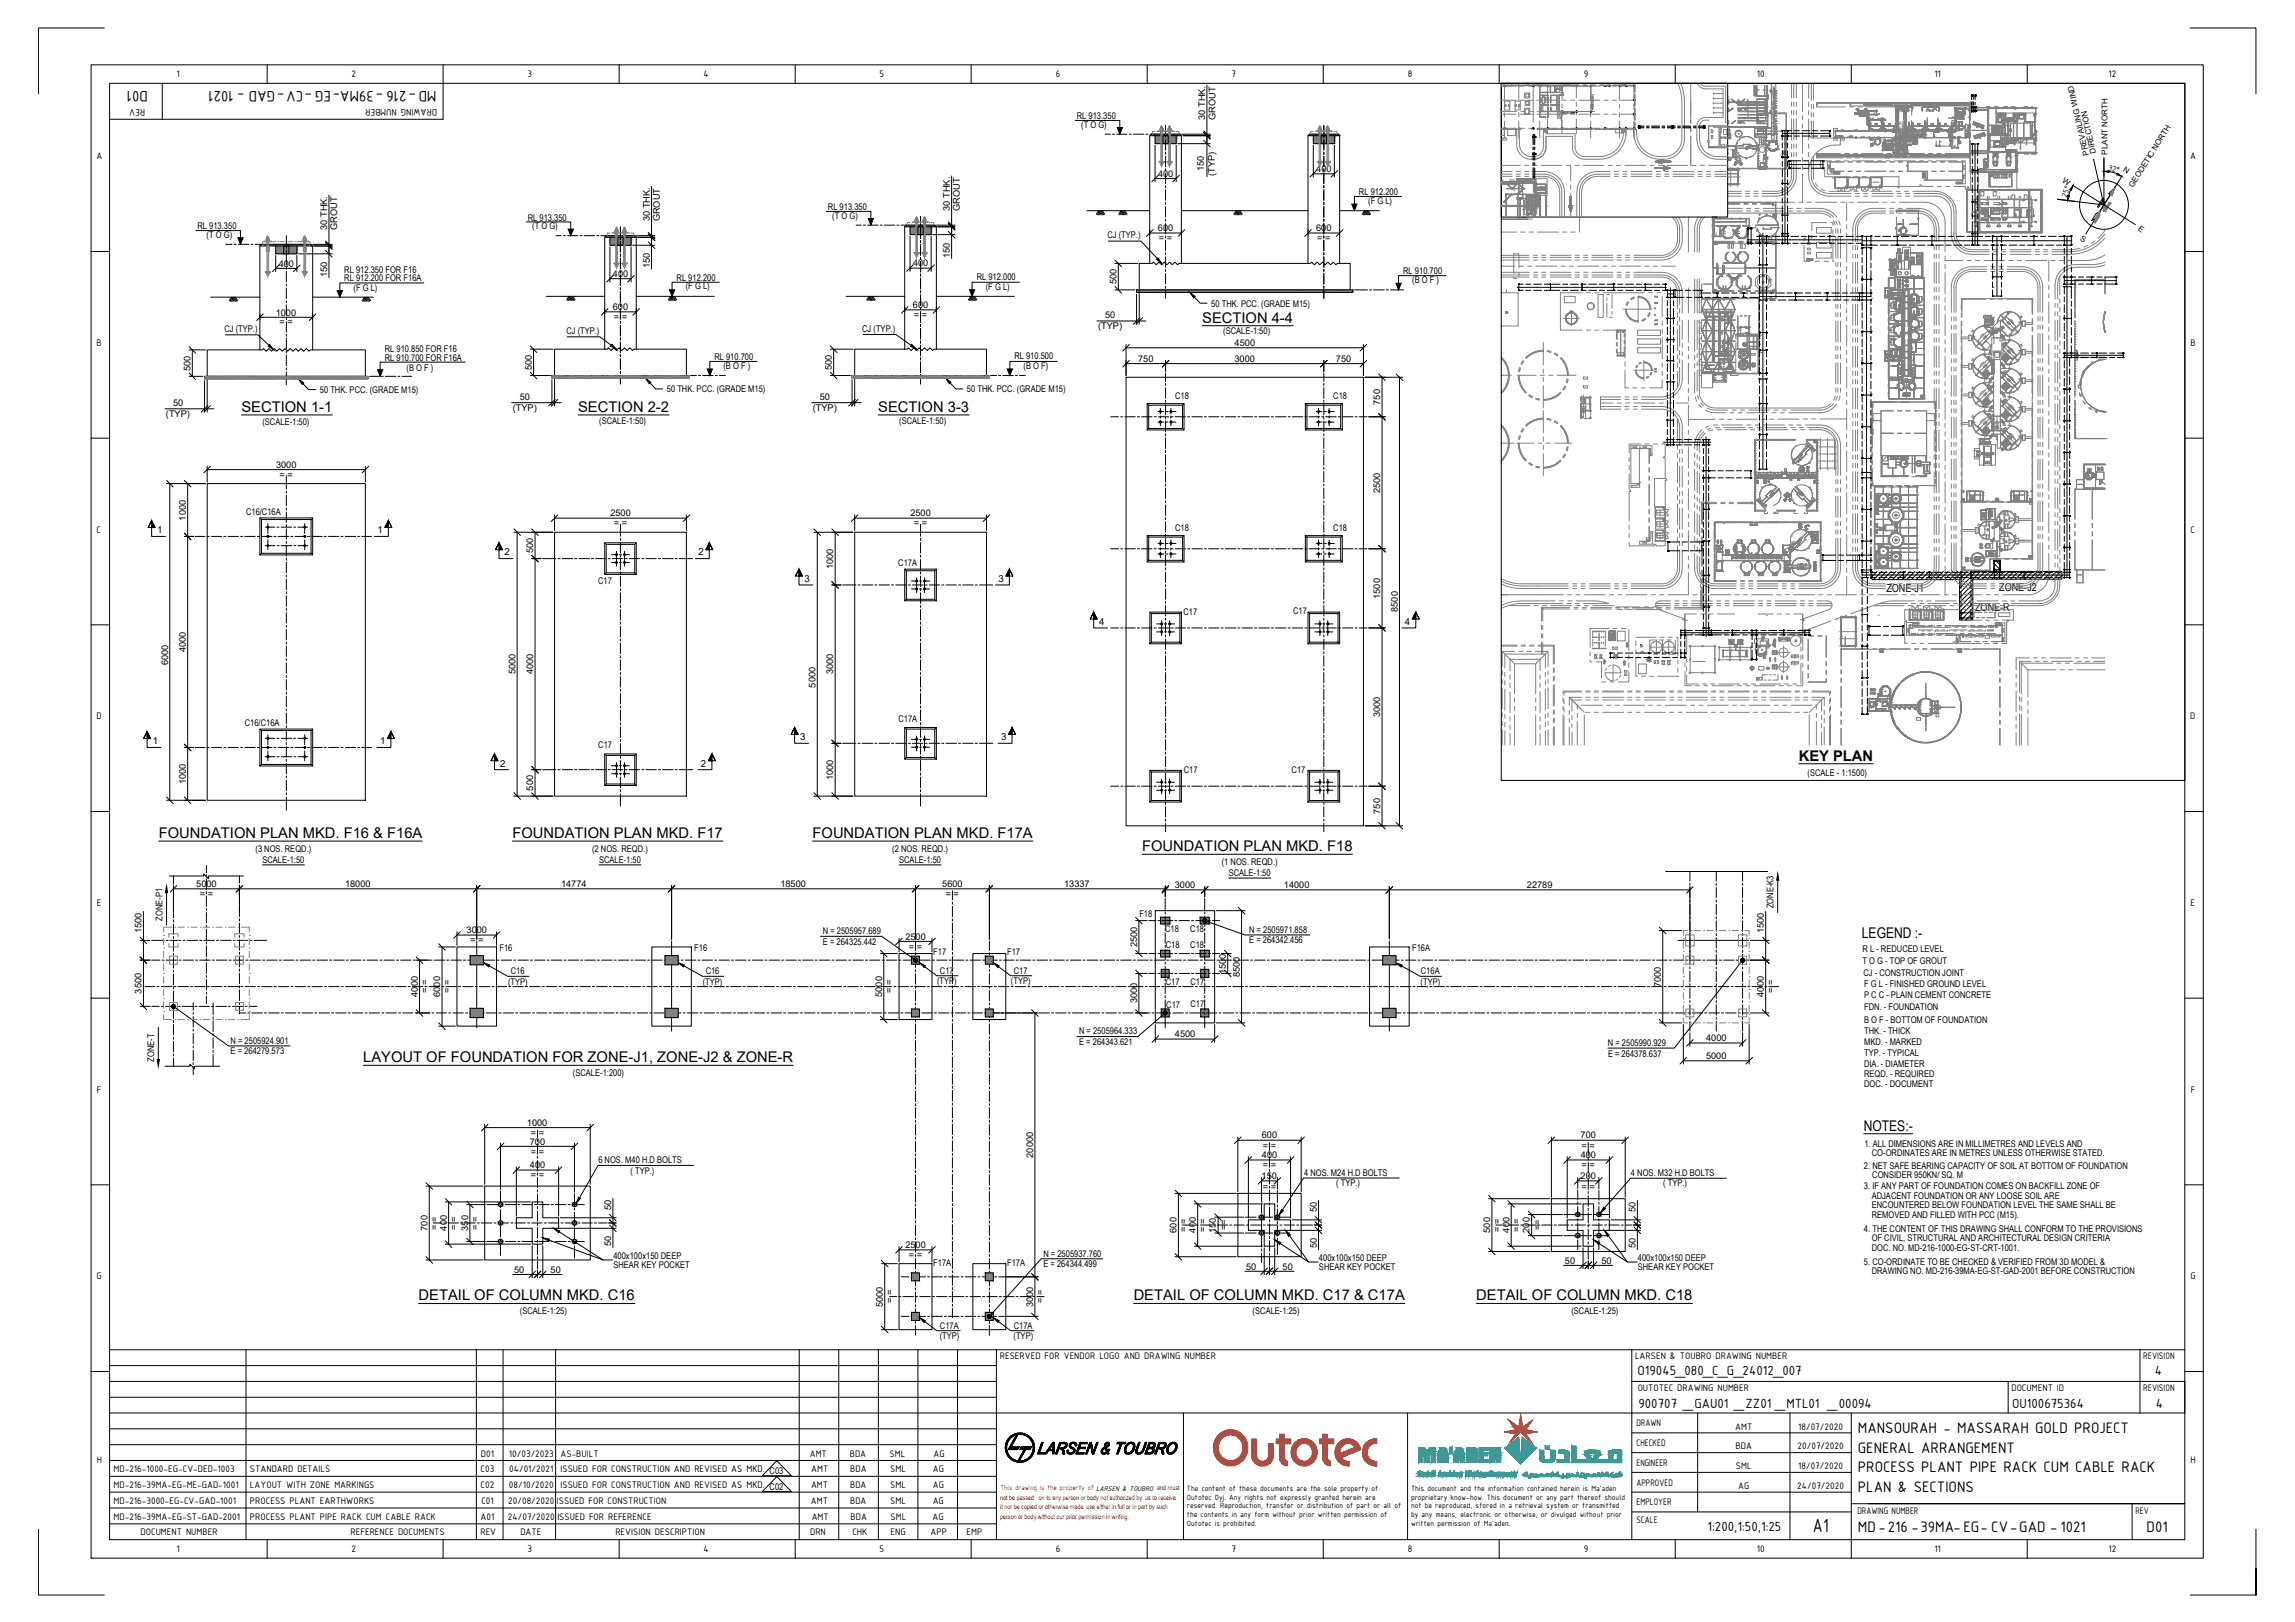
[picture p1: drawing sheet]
<svg xmlns="http://www.w3.org/2000/svg" width="841mm" height="594mm" viewBox="0 0 841 594" stroke-linecap="round" stroke-linejoin="round" font-family="sans-serif">
<defs><g id="words">
<text font-size="7.5" x="664.4" y="561.3">A1</text>
<g font-size="6">
<text x="54.2" y="33.4" transform="rotate(-180 54.2 33.4)">D01</text>
<text x="160" y="33.4" transform="rotate(-180 160 33.4)">MD-216 -39MA-EG -CV-GAD - 1021</text>
<text x="680.8" y="524.8">MANSOURAH - MASSARAH GOLD PROJECT</text>
<text x="680.8" y="532">GENERAL ARRANGEMENT</text>
<text x="680.8" y="539.3">PROCESS PLANT PIPE RACK CUM CABLE RACK</text>
<text x="680.8" y="546.5">PLAN &amp; SECTIONS</text>
<text x="680.8" y="561">MD-216 -39MA-EG- CV-GAD - 1021</text>
<text x="786.6" y="561">D01</text>
</g>
<g font-size="5.4">
<text x="440.5" y="118.2">SECTION 4-4</text>
<text x="88.5" y="150.8">SECTION 1-1</text>
<text x="211.9" y="150.8">SECTION 2-2</text>
<text x="321.8" y="150.8">SECTION 3-3</text>
<text x="659.2" y="278.6">KEY PLAN</text>
<text x="58.2" y="306.9">FOUNDATION PLAN MKD. F16 &amp; F16A</text>
<text x="187.8" y="306.9">FOUNDATION PLAN MKD. F17</text>
<text x="297.8" y="306.9">FOUNDATION PLAN MKD. F17A</text>
<text x="418.5" y="311.7">FOUNDATION PLAN MKD. F18</text>
<text x="682.3" y="343.4">LEGEND :-</text>
<text x="133.1" y="389">LAYOUT OF FOUNDATION FOR ZONE-J1, ZONE-J2 &amp; ZONE-R</text>
<text x="683" y="414.1">NOTES:-</text>
<text x="153.4" y="476.3">DETAIL OF COLUMN MKD. C16</text>
<text x="415.4" y="476.2">DETAIL OF COLUMN MKD. C17 &amp; C17A</text>
<text x="541" y="476.2">DETAIL OF COLUMN MKD. C18</text>
</g>
<g font-size="5.2">
<text x="600.1" y="503.5">O19045_080_C_G_24012_007</text>
<text x="789.7" y="503.5">4</text>
<text x="600.4" y="515.6">900707 _GAU01 _ZZ01 _MTL01 _00094</text>
<text x="737.3" y="515.6">OU100675364</text>
<text x="790" y="515.6">4</text>
<text x="625.8" y="560.6">1:200,1:50,1:25</text>
</g>
<g font-size="4">
<text x="691.3" y="216.7">ZONE-J1</text>
<text x="732.6" y="216.6">ZONE-J2</text>
<text x="723.8" y="223.8">ZONE-R</text>
</g>
<g font-size="3.7">
<text x="64.7" y="28.2">1</text>
<text x="128.8" y="28.3">2</text>
<text x="193.3" y="28.2">3</text>
<text x="257.8" y="28.2">4</text>
<text x="322.3" y="28.2">5</text>
<text x="386.9" y="28.3">6</text>
<text x="451.3" y="28.2">7</text>
<text x="515.9" y="28.2">8</text>
<text x="580.4" y="28.2">9</text>
<text x="643.8" y="28.2">10</text>
<text x="708.9" y="28.2">11</text>
<text x="772.7" y="28.3">12</text>
<text x="53.2" y="40.1" transform="rotate(-180 53.2 40.1)">REV</text>
<text x="160.2" y="40.1" transform="rotate(-180 160.2 40.1)">DRAWING NUMBER</text>
<text x="35.3" y="58.4">A</text>
<text x="802.6" y="58.4">A</text>
<text x="35.4" y="126.7">B</text>
<text x="802.7" y="126.7">B</text>
<text x="35.4" y="195.1">C</text>
<text x="802.7" y="195.1">C</text>
<text x="35.4" y="263.5">D</text>
<text x="802.6" y="263.5">D</text>
<text x="35.5" y="331.9">E</text>
<text x="802.8" y="331.9">E</text>
<text x="35.5" y="400.2">F</text>
<text x="802.8" y="400.2">F</text>
<text x="35.4" y="468.6">G</text>
<text x="802.7" y="468.6">G</text>
<text x="366.4" y="497.8">RESERVED FOR VENDOR LOGO AND DRAWING NUMBER</text>
<text x="599.2" y="497.8">LARSEN &amp; TOUBRO DRAWING NUMBER</text>
<text x="785.4" y="497.8">REVISION</text>
<text x="600.1" y="509.3">OUTOTEC DRAWING NUMBER</text>
<text x="737.1" y="509.3">DOCUMENT ID</text>
<text x="785.4" y="509.3">REVISION</text>
<text x="599.7" y="522.4">DRAWN</text>
<text x="635.9" y="523.6">AMT</text>
<text x="658.9" y="523.6">18/07/2020</text>
<text x="176.3" y="533.5">D01</text>
<text x="186.5" y="533.5">10/03/2023</text>
<text x="205.4" y="533.5">AS-BUILT</text>
<text x="296.7" y="533.5">AMT</text>
<text x="311.4" y="533.5">BDA</text>
<text x="326" y="533.5">SML</text>
<text x="342.1" y="533.5">AG</text>
<text x="599.7" y="529.6">CHECKED</text>
<text x="636" y="530.8">BDA</text>
<text x="658.7" y="530.8">20/07/2020</text>
<text x="35.5" y="536">H</text>
<text x="41.6" y="539.3">MD-216-1000-EG-CV-DED-1003</text>
<text x="91.6" y="539.3">STANDARD DETAILS</text>
<text x="176.1" y="539.3">C03</text>
<text x="186.6" y="539.3">04/01/2021</text>
<text x="205.4" y="539.3">ISSUED FOR CONSTRUCTION AND REVISED AS MKD. C03</text>
<text x="297.3" y="539.3">AMT</text>
<text x="311.6" y="539.3">BDA</text>
<text x="326.2" y="539.3">SML</text>
<text x="341.8" y="539.3">AG</text>
<text x="599.7" y="536.9">ENGINEER</text>
<text x="636.1" y="538.1">SML</text>
<text x="658.9" y="538.1">18/07/2020</text>
<text x="802.7" y="536">H</text>
<text x="41.6" y="545.1">MD-216-39MA-EG-ME-GAD-1001</text>
<text x="91.6" y="545.1">LAYOUT WITH ZONE MARKINGS</text>
<text x="176.1" y="545.1">C02</text>
<text x="186.5" y="545.1">08/10/2020</text>
<text x="205.4" y="545.1">ISSUED FOR CONSTRUCTION AND REVISED AS MKD. C02</text>
<text x="297.2" y="545.1">AMT</text>
<text x="311.5" y="545.1">BDA</text>
<text x="326.2" y="545.1">SML</text>
<text x="341.8" y="545.1">AG</text>
<text x="599.7" y="544.1">APPROVED</text>
<text x="637" y="545.3">AG</text>
<text x="658.6" y="545.3">24/07/2020</text>
<text x="41.6" y="550.9">MD-216-3000-EG-CV-GAD-1001</text>
<text x="91.6" y="550.9">PROCESS PLANT EARTHWORKS</text>
<text x="176.4" y="550.9">C01</text>
<text x="186.3" y="550.9">20/08/2020</text>
<text x="204.1" y="550.9">ISSUED FOR CONSTRUCTION</text>
<text x="297.2" y="550.9">AMT</text>
<text x="311.5" y="550.9">BDA</text>
<text x="326.2" y="550.9">SML</text>
<text x="341.8" y="550.9">AG</text>
<text x="599.7" y="551.3">EMPLOYER</text>
<text x="41.6" y="556.7">MD-216-39MA-EG-ST-GAD-2001</text>
<text x="91.6" y="556.7">PROCESS PLANT PIPE RACK CUM CABLE RACK</text>
<text x="176.1" y="556.7">A01</text>
<text x="186.1" y="556.7">24/07/2020</text>
<text x="204.2" y="556.7">ISSUED FOR REFERENCE</text>
<text x="297.5" y="556.7">AMT</text>
<text x="311.7" y="556.7">BDA</text>
<text x="326.4" y="556.7">SML</text>
<text x="341.7" y="556.7">AG</text>
<text x="599.7" y="558">SCALE</text>
<text x="680.7" y="554.4">DRAWING NUMBER</text>
<text x="782.6" y="554.4">REV</text>
<text x="51.5" y="562.2">DOCUMENT NUMBER</text>
<text x="128.5" y="562.2">REFERENCE DOCUMENTS</text>
<text x="176.1" y="562.2">REV</text>
<text x="190.7" y="562.2">DATE</text>
<text x="225.5" y="562.2">REVISION DESCRIPTION</text>
<text x="296.9" y="562.2">DRN</text>
<text x="312.4" y="562.2">CHK</text>
<text x="326.3" y="562.2">ENG</text>
<text x="341" y="562.2">APP</text>
<text x="354.2" y="562.2">EMP</text>
<text x="64.7" y="568.4">1</text>
<text x="128.8" y="568.5">2</text>
<text x="193.3" y="568.4">3</text>
<text x="257.8" y="568.4">4</text>
<text x="322.3" y="568.4">5</text>
<text x="386.9" y="568.5">6</text>
<text x="451.3" y="568.4">7</text>
<text x="515.9" y="568.4">8</text>
<text x="580.4" y="568.5">9</text>
<text x="643.8" y="568.4">10</text>
<text x="708.9" y="568.4">11</text>
<text x="772.7" y="568.5">12</text>
</g>
<g font-size="3.5">
<text x="57.6" y="195.3">1</text>
<text x="138.3" y="195.3">1</text>
<text x="184.9" y="203.5">2</text>
<text x="255.9" y="203.5">2</text>
<text x="294.8" y="213.1">3</text>
<text x="365.9" y="213.1">3</text>
<text x="402.8" y="228.8">4</text>
<text x="514.8" y="228.8">4</text>
<text x="56" y="272.6">1</text>
<text x="139.3" y="272.6">1</text>
<text x="293.2" y="271.1">3</text>
<text x="366.8" y="271.1">3</text>
<text x="183.2" y="280.8">2</text>
<text x="256.9" y="280.8">2</text>
</g>
<g font-size="3.4">
<text x="394.6" y="43.6">RL 913.350</text>
<text x="396.2" y="46.8">(T O G)</text>
<text x="441.6" y="43.9" transform="rotate(-90 441.6 43.9)">30 THK.</text>
<text x="445.4" y="43.9" transform="rotate(-90 445.4 43.9)">GROUT</text>
<text x="424.4" y="64.8">400</text>
<text x="441.1" y="62.8" transform="rotate(-90 441.1 62.8)">150</text>
<text x="445.2" y="64.3" transform="rotate(-90 445.2 64.3)">(TYP)</text>
<text x="482.4" y="63">400</text>
<text x="498" y="71.5">RL 912.200</text>
<text x="303.4" y="77">RL 913.350</text>
<text x="348.1" y="77.2" transform="rotate(-90 348.1 77.2)">30 THK.</text>
<text x="351.8" y="77.2" transform="rotate(-90 351.8 77.2)">GROUT</text>
<text x="501.4" y="74.6">(F G L)</text>
<text x="72.4" y="84">RL 913.350</text>
<text x="193.4" y="80.8">RL 913.350</text>
<text x="238.1" y="81" transform="rotate(-90 238.1 81)">30 THK.</text>
<text x="241.8" y="81.1" transform="rotate(-90 241.8 81.1)">GROUT</text>
<text x="305" y="80.1">(T O G)</text>
<text x="75.7" y="87.2">(T O G)</text>
<text x="119.9" y="84.2" transform="rotate(-90 119.9 84.2)">30 THK.</text>
<text x="123.6" y="84.2" transform="rotate(-90 123.6 84.2)">GROUT</text>
<text x="195" y="84">(T O G)</text>
<text x="405.8" y="87.3">CJ (TYP.)</text>
<text x="424.3" y="84.7">600</text>
<text x="424.7" y="88.3">= =</text>
<text x="482.3" y="84.7">600</text>
<text x="482.7" y="88.3">= =</text>
<text x="348.1" y="94.4" transform="rotate(-90 348.1 94.4)">150</text>
<text x="102.1" y="97.6">400</text>
<text x="119.9" y="101.5" transform="rotate(-90 119.9 101.5)">150</text>
<text x="126.2" y="99.9">RL 912.350 FOR F16</text>
<text x="224.6" y="101.4">400</text>
<text x="238.1" y="98.3" transform="rotate(-90 238.1 98.3)">150</text>
<text x="334.6" y="97.5">400</text>
<text x="514.2" y="100.5">RL 910.700</text>
<text x="126.2" y="103.1">RL 912.200 FOR F16A</text>
<text x="129.6" y="106.6">(F G L)</text>
<text x="247.9" y="102.9">RL 912.200</text>
<text x="251.3" y="106">(F G L)</text>
<text x="357.9" y="102.4">RL 912.000</text>
<text x="361.3" y="106.2">(F G L)</text>
<text x="409.1" y="104.1" transform="rotate(-90 409.1 104.1)">500</text>
<text x="517.6" y="103.6">(B O F )</text>
<text x="224.6" y="113.6">600</text>
<text x="334.5" y="112.9">600</text>
<text x="443.9" y="112.3">50 THK. PCC. (GRADE M15)</text>
<text x="101" y="115.6">1000</text>
<text x="102.5" y="119.2">= =</text>
<text x="224.9" y="117.3">= =</text>
<text x="334.9" y="116.5">= =</text>
<text x="405" y="116.4">50</text>
<text x="82.2" y="121.6">CJ (TYP.)</text>
<text x="207.5" y="122.4">CJ (TYP.)</text>
<text x="316" y="121.5">CJ (TYP.)</text>
<text x="402.4" y="120.4">(TYP)</text>
<text x="448.3" y="122.5">(SCALE-1:50)</text>
<text x="141" y="128.9">RL 910.850 FOR F16</text>
<text x="261.8" y="131.9">RL 910.700</text>
<text x="371.7" y="131.4">RL 910.500</text>
<text x="452.4" y="126.7">4500</text>
<text x="69.8" y="135.8" transform="rotate(-90 69.8 135.8)">500</text>
<text x="141" y="132.1">RL 910.700 FOR F16A</text>
<text x="149" y="135.7">(B O F )</text>
<text x="194.9" y="135.5" transform="rotate(-90 194.9 135.5)">500</text>
<text x="265.1" y="135">(B O F )</text>
<text x="304.9" y="135.5" transform="rotate(-90 304.9 135.5)">500</text>
<text x="375.1" y="135.3">(B O F)</text>
<text x="417.1" y="132.5">750</text>
<text x="452.4" y="132.5">3000</text>
<text x="489.6" y="132.5">750</text>
<text x="117.2" y="143.9">50 THK. PCC. (GRADE M15)</text>
<text x="244.4" y="143.7">50 THK. PCC. (GRADE M15)</text>
<text x="354.4" y="143.7">50 THK. PCC. (GRADE M15)</text>
<text x="63.4" y="148.5">50</text>
<text x="190.5" y="146.3">50</text>
<text x="300.4" y="146.3">50</text>
<text x="430.6" y="146.3">C18</text>
<text x="488.6" y="146.3">C18</text>
<text x="505.8" y="148.2" transform="rotate(-90 505.8 148.2)">750</text>
<text x="60.8" y="152.6">(TYP)</text>
<text x="96.2" y="155.8">(SCALE-1:50)</text>
<text x="187.9" y="150.4">(TYP)</text>
<text x="219.6" y="155.2">(SCALE-1:50)</text>
<text x="297.8" y="150.4">(TYP)</text>
<text x="329.6" y="155.2">(SCALE-1:50)</text>
<text x="101.2" y="171.4">3000</text>
<text x="102.5" y="175">= =</text>
<text x="505.8" y="180.6" transform="rotate(-90 505.8 180.6)">2500</text>
<text x="68.1" y="190.7" transform="rotate(-90 68.1 190.7)">1000</text>
<text x="90.2" y="188.6">C16/C16A</text>
<text x="223.7" y="189.1">2500</text>
<text x="333.6" y="189.1">2500</text>
<text x="224.9" y="192.8">= =</text>
<text x="334.9" y="192.8">= =</text>
<text x="430.6" y="194.6">C18</text>
<text x="488.6" y="194.6">C18</text>
<text x="195.4" y="202.6" transform="rotate(-90 195.4 202.6)">500</text>
<text x="305.4" y="208.4" transform="rotate(-90 305.4 208.4)">1000</text>
<text x="329.2" y="207.3">C17A</text>
<text x="219.2" y="213.9">C17</text>
<text x="505.8" y="219.3" transform="rotate(-90 505.8 219.3)">1500</text>
<text x="433.6" y="225.1">C17</text>
<text x="473.9" y="225">C17</text>
<text x="512.2" y="224.1" transform="rotate(-90 512.2 224.1)">8500</text>
<text x="68.1" y="238.8" transform="rotate(-90 68.1 238.8)">4000</text>
<text x="61.6" y="243.7" transform="rotate(-90 61.6 243.7)">6000</text>
<text x="188.9" y="247" transform="rotate(-90 188.9 247)">5000</text>
<text x="195.4" y="247" transform="rotate(-90 195.4 247)">4000</text>
<text x="298.9" y="251.8" transform="rotate(-90 298.9 251.8)">5000</text>
<text x="305.4" y="247" transform="rotate(-90 305.4 247)">3000</text>
<text x="505.8" y="262.7" transform="rotate(-90 505.8 262.7)">3000</text>
<text x="89.7" y="265.7">C16/C16A</text>
<text x="329.2" y="264.4">C17A</text>
<text x="219.2" y="274">C17</text>
<text x="68.1" y="287.3" transform="rotate(-90 68.1 287.3)">1000</text>
<text x="305.4" y="285.8" transform="rotate(-90 305.4 285.8)">1000</text>
<text x="433.8" y="283">C17</text>
<text x="473.3" y="283.2">C17</text>
<text x="662.4" y="284.3">(SCALE - 1:1500)</text>
<text x="195.4" y="289.6" transform="rotate(-90 195.4 289.6)">500</text>
<text x="505.8" y="298" transform="rotate(-90 505.8 298)">750</text>
<text x="93.6" y="312.1">(3 NOS. REQD.)</text>
<text x="96.2" y="316.1">SCALE-1:50</text>
<text x="217" y="312.1">(2 NOS. REQD.)</text>
<text x="219.5" y="316.1">SCALE-1:50</text>
<text x="327" y="312.1">(2 NOS. REQD.)</text>
<text x="329.5" y="316.1">SCALE-1:50</text>
<text x="447.7" y="316.9">(1 NOS. REQD.)</text>
<text x="450.3" y="320.9">SCALE-1:50</text>
<text x="71.9" y="324.9">5000</text>
<text x="73.2" y="328.5">= =</text>
<text x="126.4" y="324.9">18000</text>
<text x="205.6" y="325">14774</text>
<text x="286" y="324.9">18500</text>
<text x="345.3" y="324.9">5600</text>
<text x="346.6" y="328.5">= =</text>
<text x="390" y="324.9">13337</text>
<text x="430.5" y="325.3">3000</text>
<text x="470.5" y="325.3">14000</text>
<text x="559.5" y="325.3">22789</text>
<text x="417.5" y="335.9">F18</text>
<text x="650" y="332.7" transform="rotate(-90 650 332.7)">ZONE-K3</text>
<text x="51.9" y="341.8" transform="rotate(-90 51.9 341.8)">1500</text>
<text x="59.5" y="337.2" transform="rotate(-90 59.5 337.2)">ZONE-P1</text>
<text x="171" y="341.8">3000</text>
<text x="427" y="341.5">C18</text>
<text x="436.2" y="341.5">C18</text>
<text x="457.7" y="341.7">N = 2505971.858</text>
<text x="646.4" y="341.8" transform="rotate(-90 646.4 341.8)">1500</text>
<text x="172.3" y="345.5">= =</text>
<text x="301.5" y="342.2">N = 2505957.689</text>
<text x="301.6" y="346">E = 264325.442</text>
<text x="331.8" y="344.2">2500</text>
<text x="333.1" y="347.8">= =</text>
<text x="416.7" y="347" transform="rotate(-90 416.7 347)">2500</text>
<text x="427.2" y="347.3">C18</text>
<text x="436.2" y="347.3">C18</text>
<text x="457.8" y="345.5">E = 264342.456</text>
<text x="183" y="348.4">F16</text>
<text x="254.4" y="348.4">F16</text>
<text x="342" y="349.9">F17</text>
<text x="369.1" y="349.9">F17</text>
<text x="517.5" y="348.4">F16A</text>
<text x="682.5" y="353.1">T O G - TOP OF GROUT</text>
<text x="682.5" y="348.7">R L - REDUCED LEVEL</text>
<text x="187.2" y="356.9">C16</text>
<text x="258.6" y="356.9">C16</text>
<text x="344.5" y="356.7">C17</text>
<text x="371.5" y="356.7">C17</text>
<text x="449.3" y="356.7" transform="rotate(-90 449.3 356.7)">1500</text>
<text x="454.3" y="357.8" transform="rotate(-90 454.3 357.8)">8500</text>
<text x="520.7" y="356.9">C16A</text>
<text x="682.9" y="357.5">CJ - CONSTRUCTION JOINT</text>
<text x="51.9" y="363.9" transform="rotate(-90 51.9 363.9)">3500</text>
<text x="153.1" y="365" transform="rotate(-90 153.1 365)">4000</text>
<text x="156.7" y="363.8" transform="rotate(-90 156.7 363.8)">= =</text>
<text x="161.4" y="365.1" transform="rotate(-90 161.4 365.1)">6000</text>
<text x="165" y="363.8" transform="rotate(-90 165 363.8)">= =</text>
<text x="186.2" y="360.7">(TYP)</text>
<text x="257.5" y="360.7">(TYP)</text>
<text x="323.2" y="365.1" transform="rotate(-90 323.2 365.1)">5000</text>
<text x="326.9" y="363.8" transform="rotate(-90 326.9 363.8)">= =</text>
<text x="343.4" y="360.5">(TYP)</text>
<text x="370.4" y="360.5">(TYP)</text>
<text x="427.2" y="360.7">C17</text>
<text x="436.2" y="360.8">C17</text>
<text x="520.6" y="360.7">(TYP)</text>
<text x="608.7" y="361.5" transform="rotate(-90 608.7 361.5)">7000</text>
<text x="646.4" y="365" transform="rotate(-90 646.4 365)">4000</text>
<text x="650.1" y="363.8" transform="rotate(-90 650.1 363.8)">= =</text>
<text x="683.1" y="361.7">F G L - FINISHED GROUND LEVEL</text>
<text x="683.1" y="365.6">P C C - PLAIN CEMENT CONCRETE</text>
<text x="416.7" y="367.5" transform="rotate(-90 416.7 367.5)">3000</text>
<text x="427.4" y="369.1">C17</text>
<text x="436.2" y="369">C17</text>
<text x="683.1" y="370">FDN. - FOUNDATION</text>
<text x="683.1" y="374.6">B O F - BOTTOM OF FOUNDATION</text>
<text x="84.5" y="382.3">N = 2505924.901</text>
<text x="395.4" y="378.9">N = 2505964.333</text>
<text x="395.5" y="382.7">E = 264343.621</text>
<text x="430.6" y="379.9">4500</text>
<text x="589.2" y="383.1">N = 2505990.929</text>
<text x="625.2" y="381.4">4000</text>
<text x="683.1" y="378.7">THK. - THICK</text>
<text x="683.1" y="382.7">MKD. - MARKED</text>
<text x="56.5" y="388.9" transform="rotate(-90 56.5 388.9)">ZONE-T</text>
<text x="84.5" y="386.2">E = 264279.573</text>
<text x="589.3" y="387">E = 264378.637</text>
<text x="625.2" y="387.9">5000</text>
<text x="683.1" y="386.8">TYP. - TYPICAL</text>
<text x="210" y="394.2">(SCALE-1:200)</text>
<text x="683.1" y="390.8">DIA. - DIAMETER</text>
<text x="683.1" y="394.4">REQD. - REQUIRED</text>
<text x="683.1" y="398.1">DOC. - DOCUMENT</text>
<text x="193.1" y="412.4">1000</text>
<text x="194.2" y="419.2">700</text>
<text x="194.5" y="416">= =</text>
<text x="462.4" y="417">600</text>
<text x="579.2" y="417">700</text>
<text x="683.2" y="419.9">1. ALL DIMENSIONS ARE IN MILLIMETRES AND LEVELS AND</text>
<text x="194.5" y="422.9">= =</text>
<text x="378.6" y="424" transform="rotate(-90 378.6 424)">20000</text>
<text x="462.4" y="424.2">400</text>
<text x="462.8" y="420.7">= =</text>
<text x="579.3" y="424.2">400</text>
<text x="579.6" y="420.7">= =</text>
<text x="686" y="423.5">CO-ORDINATES ARE IN METRES UNLESS OTHERWISE STATED.</text>
<text x="194.2" y="427.9">400</text>
<text x="194.5" y="431.6">= =</text>
<text x="219.3" y="426">6 NOS. M40 H.D BOLTS</text>
<text x="231" y="429.9">( TYP.)</text>
<text x="462.3" y="431.7">150</text>
<text x="462.8" y="427.9">= =</text>
<text x="477.9" y="430.7">4 NOS. M24 H.D BOLTS</text>
<text x="579.2" y="431.7">200</text>
<text x="579.6" y="427.9">= =</text>
<text x="597.7" y="430.7">4 NOS. M32 H.D BOLTS</text>
<text x="683.1" y="428">2. NET SAFE BEARING CAPACITY OF SOIL AT BOTTOM OF FOUNDATION</text>
<text x="686.1" y="431.5">CONSIDER 950KN/ SQ. M</text>
<text x="462.8" y="435.7">= =</text>
<text x="489.7" y="434.5">( TYP.)</text>
<text x="579.6" y="435.7">= =</text>
<text x="609.5" y="434.5">( TYP.)</text>
<text x="683.1" y="435.6">3. IF ANY PART OF FOUNDATION COMES ON BACKFILL ZONE OF</text>
<text x="224" y="443.1" transform="rotate(-90 224 443.1)">50</text>
<text x="482.5" y="443.9" transform="rotate(-90 482.5 443.9)">50</text>
<text x="599.3" y="443.9" transform="rotate(-90 599.3 443.9)">50</text>
<text x="685.9" y="442.6">ENCOUNTERED BELOW FOUNDATION LEVEL THE SAME SHALL BE</text>
<text x="685.9" y="439.1">ADJACENT FOUNDATION OR ANY LOOSE SOIL ARE</text>
<text x="685.9" y="446.2">REMOVED AND FILLED WITH PCC (M15).</text>
<text x="156.7" y="450.8" transform="rotate(-90 156.7 450.8)">700</text>
<text x="160.3" y="450.4" transform="rotate(-90 160.3 450.4)">= =</text>
<text x="163.7" y="450.7" transform="rotate(-90 163.7 450.7)">400</text>
<text x="167.4" y="450.4" transform="rotate(-90 167.4 450.4)">= =</text>
<text x="171.6" y="450.8" transform="rotate(-90 171.6 450.8)">350</text>
<text x="175.2" y="450.4" transform="rotate(-90 175.2 450.4)">= =</text>
<text x="431.2" y="451.5" transform="rotate(-90 431.2 451.5)">600</text>
<text x="434.8" y="451.1" transform="rotate(-90 434.8 451.1)">= =</text>
<text x="438.3" y="451.4" transform="rotate(-90 438.3 451.4)">400</text>
<text x="441.9" y="451.1" transform="rotate(-90 441.9 451.1)">= =</text>
<text x="445.6" y="451.6" transform="rotate(-90 445.6 451.6)">150</text>
<text x="449.6" y="450.7" transform="rotate(-90 449.6 450.7)">==</text>
<text x="546" y="451.5" transform="rotate(-90 546 451.5)">500</text>
<text x="549.7" y="451.1" transform="rotate(-90 549.7 451.1)">= =</text>
<text x="553.2" y="451.4" transform="rotate(-90 553.2 451.4)">400</text>
<text x="556.8" y="451.1" transform="rotate(-90 556.8 451.1)">= =</text>
<text x="560.5" y="451.5" transform="rotate(-90 560.5 451.5)">200</text>
<text x="564.5" y="450.7" transform="rotate(-90 564.5 450.7)">==</text>
<text x="683.1" y="451.1">4. THE CONTENT OF THIS DRAWING SHALL CONFORM TO THE PROVISIONS</text>
<text x="685.9" y="454.6">OF CIVIL, STRUCTURAL AND ARCHITECTURAL DESIGN CRITERIA</text>
<text x="224" y="456.5" transform="rotate(-90 224 456.5)">50</text>
<text x="224.8" y="461.1">400x100x150 DEEP</text>
<text x="331.8" y="457.2">2500</text>
<text x="333.1" y="460.8">= =</text>
<text x="382.3" y="460.3">N = 2505937.760</text>
<text x="482.5" y="457.2" transform="rotate(-90 482.5 457.2)">50</text>
<text x="483.3" y="461.9">400x100x150 DEEP</text>
<text x="599.3" y="457.2" transform="rotate(-90 599.3 457.2)">50</text>
<text x="600.2" y="461.9">400x100x150 DEEP</text>
<text x="685.9" y="458.1">DOC. NO. MD-216-1000-EG-ST-CRT-1001.</text>
<text x="188.4" y="466.2">50</text>
<text x="201.8" y="466.2">50</text>
<text x="224.8" y="464.3">SHEAR KEY POCKET</text>
<text x="342" y="463.5">F17A</text>
<text x="369.1" y="463.5">F17A</text>
<text x="382.4" y="464.1">E = 264344.499</text>
<text x="456.7" y="465">50</text>
<text x="470" y="465">50</text>
<text x="483.3" y="465">SHEAR KEY POCKET</text>
<text x="573.5" y="462.8">50</text>
<text x="586.9" y="462.8">50</text>
<text x="600.2" y="465">SHEAR KEY POCKET</text>
<text x="683.1" y="463.3">5. CO-ORDINATE TO BE CHECKED &amp; VERIFIED FROM 3D MODEL &amp;</text>
<text x="685.9" y="466.7">DRAWING NO. MD-216-39MA-EG-ST-GAD-2001 BEFORE CONSTRUCTION</text>
<text x="323.6" y="478.7" transform="rotate(-90 323.6 478.7)">5000</text>
<text x="327.2" y="477.4" transform="rotate(-90 327.2 477.4)">= =</text>
<text x="378.6" y="478.7" transform="rotate(-90 378.6 478.7)">3000</text>
<text x="382.3" y="477.4" transform="rotate(-90 382.3 477.4)">= =</text>
<text x="190.5" y="481.4">(SCALE-1:25)</text>
<text x="459" y="481.4">(SCALE-1:25)</text>
<text x="575.8" y="481.4">(SCALE-1:25)</text>
<text x="344.4" y="490.5">(TYP)</text>
<text x="344.5" y="486.7">C17A</text>
<text x="371.4" y="490.5">(TYP)</text>
<text x="371.5" y="486.7">C17A</text>
</g>
<g font-size="3.2">
<text x="772.5" y="62.3" transform="rotate(16 772.5 62.3)">32°</text>
<text x="757.4" y="72.4" transform="rotate(-70 757.4 72.4)">25°</text>
</g>
<g font-size="3">
<text x="435" y="546.1">The content of these documents are the sole property of</text>
<text x="435" y="549.3">Outotec Oyj. Any rights not expressly granted herein are</text>
<text x="517.1" y="546.1">This document and the information contained herein is Ma'aden</text>
<text x="517.1" y="549.3">proprietary know-how. This document or any part thereof should</text>
<text x="435" y="552.5">reserved. Reproduction, transfer or distribution of part or all of</text>
<text x="435" y="555.7">the contents in any form without prior written permission of</text>
<text x="517.1" y="552.5">not be reproduced, stored in a retrieval system or transmitted</text>
<text x="517.1" y="555.7">by any means, electronic or otherwise, or divulged without prior</text>
<text x="435" y="558.9">Outotec is prohibited.</text>
<text x="517.1" y="558.9">written permission of Ma'aden.</text>
</g>
<g font-size="2.9">
<text x="765.5" y="56.6" transform="rotate(-103 765.5 56.6)">PREVAILING WIND</text>
<text x="768.2" y="56" transform="rotate(-103 768.2 56)">DIRECTION</text>
<text x="772.3" y="56.6" transform="rotate(-90 772.3 56.6)">PLANT NORTH</text>
<text x="777.8" y="62.5" transform="rotate(32 777.8 62.5)">N</text>
<text x="755.6" y="66.8" transform="rotate(32 755.6 66.8)">W</text>
<text x="781.7" y="68.8" transform="rotate(-58 781.7 68.8)">GEODETIC NORTH</text>
<text x="762" y="87.8" transform="rotate(32 762 87.8)">S</text>
<text x="783.3" y="84.1" transform="rotate(33 783.3 84.1)">E</text>
</g>
<text font-size="2.7" fill="#f00" x="366.6" y="545.8">This drawing is the property of LARSEN &amp; TOUBRO and must</text>
<g font-size="2.4" fill="#f00">
<text x="366.5" y="549.3">not be passed on to any person or body not authorized by us to receive</text>
<text x="366.5" y="552.8">it nor be copied or otherwise made use either in full or in part by such</text>
<text x="366.5" y="556.3">person or body without our prior permission in writing.</text>
</g>
<text font-size=".7" fill="#808080" x="551" y="51.2">11</text>
<g font-size=".6" fill="#808080">
<text x="577.2" y="41.5">UP</text>
<text x="583.8" y="40.9" transform="rotate(-90 583.8 40.9)">UP</text>
</g>
</g></defs>
<!-- layer: 0 -->
<g fill="#000" stroke="#000" stroke-width=".37">
<path d="M409.4 46.7h1.9l-.9 2.4zM495.4 74.8h1.9l-1 2.4zM87.2 87.1h1.9l-1 2.4zM208.2 83.9h1.9l-.9 2.4zM318.2 80.1h1.9l-1 2.4zM123.6 106.4h1.9l-1 2.4zM245.3 106.1h2l-1 2.4zM355.3 106.1h1.9l-1 2.4zM511.6 103.8h1.9l-1 2.4zM138.4 135.4h1.9l-1 2.4zM259.2 135.1h1.9l-1 2.4zM369.1 135.1h1.9l-.9 2.4z"/>
<path d="M55.6 190.7l1.2 2.5h-1.2zM142.3 190.7v2.5h-1.3zM182.9 198.8l1.2 2.5h-1.2zM259.9 198.8v2.5h-1.3zM292.8 208.4l1.3 2.6h-1.3zM369.9 208.4v2.6h-1.3zM400.8 224.2l1.3 2.5h-1.3zM518.8 224.2v2.5h-1.2zM53.9 268l1.3 2.5h-1.3zM143.2 268v2.5h-1.2zM181.2 276.1l1.3 2.5h-1.3zM260.9 276.1v2.5h-1.3z"/>
<path d="M291.2 266.4l1.3 2.6h-1.3zM370.9 266.4v2.6h-1.3z"/>
<path d="M440.8 336.9v.4l.7-.1zM440.8 337.3l.7-.1-.6 .5zM440.9 337.7l.4 .2 .2-.7z"/>
<path d="M441.5 337.2l-.2 .7h.3zM441.5 337.2l.5 .5-.4 .2zM441.5 337.2l.5 .5 .2-.3z"/>
<path d="M441.4 336.5l.1 .7 .2-.7zM441 336.6l.4-.1 .1 .7zM441 336.6l-.2 .3 .7 .3z"/>
<path d="M441.5 337.2l.7 .2v-.3zM441.5 337.2l.6-.5 .1 .4zM441.7 336.5l-.2 .7 .6-.5z"/>
<path d="M334.9 351.3l-.1 .3 .7 .1zM334.8 351.6l.7 .1-.7 .3zM334.8 352l.3 .3 .4-.6z"/>
<path d="M335.5 351.7l-.4 .6 .3 .1zM335.5 351.7l.3 .6-.4 .1zM335.5 351.7l.3 .6 .3-.2z"/>
<path d="M335.6 350.9l-.1 .8 .4-.6zM335.2 351l.4-.1-.1 .8zM334.9 351.3l.6 .4-.3-.7z"/>
<path d="M335.5 351.7l.6 .4 .1-.4zM335.5 351.7l.7-.3v.3zM335.9 351.1l-.4 .6 .7-.3z"/>
<path d="M638 351.2l-.1 .4 .7 .1zM637.9 351.6l.7 .1-.7 .3zM637.9 352l.3 .3 .4-.6z"/>
<path d="M638.6 351.7l-.4 .6 .3 .1zM638.6 351.7l.3 .6-.4 .1zM638.6 351.7l.3 .6 .3-.2z"/>
<path d="M638.7 351l-.1 .7 .4-.6zM638.3 351h.4l-.1 .7zM638 351.2l.6 .5-.3-.7z"/>
<path d="M638.6 351.7l.6 .4 .1-.3zM638.6 351.7l.7-.3v.4zM639 351.1l-.4 .6 .7-.3z"/>
<path d="M63 368.2l-.1 .3 .7 .1zM62.9 368.5l.7 .1-.7 .3zM62.9 368.9l.2 .3 .5-.6z"/>
<path d="M63.6 368.6l-.5 .6 .4 .1zM63.6 368.6l.3 .7h-.4zM63.6 368.6l.3 .7 .3-.3z"/>
<path d="M63.7 367.9l-.1 .7 .4-.6zM63.3 367.9h.4l-.1 .7zM63 368.2l.6 .4-.3-.7z"/>
<path d="M63.6 368.6l.6 .4 .1-.3zM63.6 368.6l.6-.3 .1 .4zM64 368l-.4 .6 .6-.3z"/>
<path d="M426.5 371.5l.2 .2 .3-.7zM427 371l.1 .7h-.4zM427 371l.1 .7 .4-.1z"/>
<path d="M426.5 370.5l-.2 .3 .7 .2zM426.3 370.8l.7 .2-.7 .1zM426.3 371.1l.2 .4 .5-.5z"/>
<path d="M427 371l.5 .6 .2-.3zM427 371l.7-.1v.4zM427 371l.7-.1-.1-.4z"/>
<path d="M427.3 370.3l-.3 .7 .6-.5zM426.9 370.3h.4l-.3 .7zM426.5 370.5l.5 .5-.1-.7z"/>
<path d="M362 481.7l-.1 .3 .7 .1zM361.9 482l.7 .1-.7 .3zM361.9 482.4l.2 .3 .5-.6z"/>
<path d="M362.6 482.1l-.5 .6 .3 .2zM362.6 482.1l.2 .8h-.4zM362.6 482.1l.2 .8 .3-.3z"/>
<path d="M362.7 481.5l-.1 .6 .4-.5zM362.3 481.5h.4l-.1 .6zM362 481.7l.6 .4-.3-.6z"/>
<path d="M362.6 482.1l.5 .5 .1-.3zM362.6 482.1l.6-.2v.4zM363 481.6l-.4 .5 .6-.2z"/>
</g>
<!-- layer: CI-NEWLINES -->
<g fill="none" stroke="#000" stroke-width=".37">
<path d="M421.3 49.7h11.6v46.8h46.4v-46.8h11.6v46.8h3.9v9.7h-77.3v-9.7h3.8zM423.3 49.7v2.9h7.7v-2.9M426.2 49.7h1.9v2.9h-1.9zM481.3 49.7v2.9h7.7v-2.9M484.2 49.7h1.9v2.9h-1.9zM398.3 77.2h23M432.9 77.2h46.4M490.9 77.2h14.6M95.2 90.1h19.4v38h19.3v9.7h-58v-9.7h19.3zM101 90.1v2.9h7.8v-2.9M104 90.1h1.9v2.9h-1.9zM221.6 86.9h11.6v41h18.3v9.6h-48.3v-9.6h18.4z"/>
<path d="M223.5 86.9v2.9h7.8v-2.9M226.4 86.9h1.9v2.9h-1.9zM331.5 83.1h11.6v44.8h18.4v9.6h-48.3v-9.6h18.3zM333.5 83.1v2.8h7.7v-2.8M336.4 83.1h1.9v2.8h-1.9zM77.2 108.8h18M114.6 108.8h22.2M200.1 108.5h21.5M233.2 108.5h28.5M310.1 108.5h21.4M343.1 108.5h28.6M416.5 106.2h79.3v.9h-79.3z"/>
<path d="M75 137.8h59.9v1h-59.9zM202.3 137.5h50.2v1h-50.2zM312.2 137.5h50.3v1h-50.3zM412.7 138.2h86.9v164.3h-86.9zM420.4 147.8h13.5v9.7h-13.5zM420.4 147.8l.5 .6M420.9 148.4h12.5v8.5h-12.5zM420.9 156.9l-.5 .6M433.4 156.9l.5 .6M433.9 147.8l-.5 .6M478.4 147.8h13.5v9.7h-13.5zM478.4 147.8l.5 .6"/>
<path d="M478.9 148.4h12.4v8.5h-12.4zM478.9 156.9l-.5 .6M491.3 156.9l.6 .6M491.9 147.8l-.6 .6M75.9 177.1h58v116h-58zM95.2 189.7h19.4v13.5h-19.4zM95.2 189.7l.6 .6M95.8 190.3h18.2v12.3h-18.2zM114.6 189.7l-.6 .6M203.2 194.9h48.3v96.7h-48.3zM221.6 198.8h11.6v11.6h-11.6zM221.6 198.8l.6 .6"/>
<path d="M222.2 199.4h10.4v10.4h-10.4zM233.2 198.8l-.6 .6M313.2 194.9h48.3v96.7h-48.3zM420.4 196.2h13.5v9.6h-13.5zM420.4 196.2l.5 .5M420.9 196.7h12.5v8.5h-12.5zM433.9 196.2l-.5 .5M478.4 196.2h13.5v9.6h-13.5zM478.4 196.2l.5 .5M478.9 196.7h12.4v8.5h-12.4zM491.9 196.2l-.6 .5M95.8 202.6l-.6 .6"/>
<path d="M114 202.6l.6 .6M222.2 209.8l-.6 .6M232.6 209.8l.6 .6M331.5 208.4h11.6v11.6h-11.6zM331.5 208.4l.6 .6M332.1 209h10.4v10.5h-10.4zM332.1 219.5l-.6 .5M342.5 219.5l.6 .5M343.1 208.4l-.6 .6M420.9 205.2l-.5 .6M433.4 205.2l.5 .6M478.9 205.2l-.5 .6"/>
<path d="M491.3 205.2l.6 .6M421.4 224.2h11.5v11.6h-11.5zM421.4 224.2l.5 .5M421.9 224.7h10.5v10.5h-10.5zM421.9 235.2l-.5 .6M432.4 235.2l.5 .6M432.9 224.2l-.5 .5M479.3 224.2h11.6v11.6h-11.6zM479.3 224.2l.6 .5M479.9 224.7h10.4v10.5h-10.4zM479.9 235.2l-.6 .6M490.3 235.2l.6 .6"/>
<path d="M490.9 224.2l-.6 .5M95.2 267h19.4v13.5h-19.4zM95.2 267l.6 .6M95.8 267.6h18.2v12.4h-18.2zM95.8 280l-.6 .5M114 280l.6 .5M114.6 267l-.6 .6M221.6 276.1h11.6v11.6h-11.6zM221.6 276.1l.6 .6M222.2 276.7h10.4v10.4h-10.4zM233.2 276.1l-.6 .6M331.5 266.4h11.6v11.6h-11.6z"/>
<path d="M331.5 266.4l.6 .6M332.1 267h10.4v10.5h-10.4zM332.1 277.5l-.6 .5M342.5 277.5l.6 .5M343.1 266.4l-.6 .6M222.2 287.1l-.6 .6M232.6 287.1l.6 .6M421.4 282.2h11.5v11.6h-11.5zM421.4 282.2l.5 .5M421.9 282.7h10.5v10.5h-10.5zM421.9 293.2l-.5 .6M432.4 293.2l.5 .6"/>
<path d="M432.9 282.2l-.5 .5M479.3 282.2h11.6v11.6h-11.6zM479.3 282.2l.6 .5M479.9 282.7h10.4v10.5h-10.4zM479.9 293.2l-.6 .6M490.3 293.2l.6 .6M490.9 282.2l-.6 .5M423.4 333.5h21.7v41.2h-21.7zM425.3 336h3.4v2.4h-3.4zM439.8 336h3.4v2.4h-3.4zM167.5 346.8h14.5v29h-14.5zM172.3 350h4.9v3.4h-4.9z"/>
<path d="M238.9 346.8h14.5v29h-14.5zM243.7 350h4.8v3.4h-4.8zM329.5 349.3h12v24.1h-12zM334 350.2h3v2.9h-3zM356.5 349.3h12.1v24.1h-12.1zM361.1 350.2h2.9v2.9h-2.9zM425.3 348.1h3.4v2.4h-3.4zM425.6 355h2.8v3h-2.8zM439.8 348.1h3.4v2.4h-3.4zM440 355h3v3h-3zM501.9 346.8h14.5v29h-14.5zM506.7 350h4.9v3.4h-4.9z"/>
<path d="M172.3 369.3h4.9v3.4h-4.9zM243.7 369.3h4.8v3.4h-4.8zM334 369.6h3v2.8h-3zM361.1 369.6h2.9v2.8h-2.9zM425.6 369.6h2.8v2.8h-2.8zM440 369.6h3v2.8h-3zM506.7 369.3h4.9v3.4h-4.9zM177.6 434.4h38.7v27.1h-38.7zM453.6 437.1h23.2v23.2h-23.2zM568.5 439h27.1v19.4h-27.1zM195 440.2h3.9v5.8h5.8v3.9h-5.8v5.8h-3.9v-5.8h-5.8v-3.9h5.8zM463.3 440.9h3.8v5.9h5.8v3.8h-5.8v5.8h-3.8v-5.8h-5.8v-3.8h5.8z"/>
<path d="M580.1 440.9h3.9v5.9h5.8v3.8h-5.8v5.8h-3.9v-5.8h-5.8v-3.8h5.8zM329.5 462.8h12v24.2h-12zM334 466.2h3v2.9h-3zM356.5 462.8h12.1v24.2h-12.1zM361.1 466.2h2.9v2.9h-2.9zM334 480.7h3v2.9h-3zM361.1 480.7h2.9v2.9h-2.9z"/>
<circle cx="425.2" cy="150.7" r=".36"/>
<circle cx="425.2" cy="154.6" r=".36"/>
<circle cx="429.1" cy="150.7" r=".36"/>
<circle cx="429.1" cy="154.6" r=".36"/>
<circle cx="483.2" cy="150.7" r=".36"/>
<circle cx="483.2" cy="154.6" r=".36"/>
<circle cx="487.1" cy="150.7" r=".36"/>
<circle cx="487.1" cy="154.6" r=".36"/>
<circle cx="98.2" cy="193.1" r=".36"/>
<circle cx="98.2" cy="199.8" r=".36"/>
<circle cx="98.2" cy="196.4" r=".36"/>
<circle cx="111.7" cy="199.8" r=".36"/>
<circle cx="111.7" cy="193.1" r=".36"/>
<circle cx="111.7" cy="196.4" r=".36"/>
<circle cx="425.2" cy="199" r=".36"/>
<circle cx="429.1" cy="199" r=".36"/>
<circle cx="483.2" cy="199" r=".36"/>
<circle cx="487.1" cy="199" r=".36"/>
<circle cx="225.9" cy="206" r=".36"/>
<circle cx="225.9" cy="203.1" r=".36"/>
<circle cx="228.9" cy="203.1" r=".36"/>
<circle cx="228.9" cy="206" r=".36"/>
<circle cx="335.9" cy="215.7" r=".36"/>
<circle cx="335.9" cy="212.8" r=".36"/>
<circle cx="338.8" cy="212.8" r=".36"/>
<circle cx="338.8" cy="215.7" r=".36"/>
<circle cx="425.2" cy="202.9" r=".36"/>
<circle cx="429.1" cy="202.9" r=".36"/>
<circle cx="483.2" cy="202.9" r=".36"/>
<circle cx="487.1" cy="202.9" r=".36"/>
<circle cx="425.7" cy="228.5" r=".36"/>
<circle cx="425.7" cy="231.4" r=".36"/>
<circle cx="428.6" cy="231.4" r=".36"/>
<circle cx="428.6" cy="228.5" r=".36"/>
<circle cx="483.7" cy="228.5" r=".36"/>
<circle cx="483.7" cy="231.4" r=".36"/>
<circle cx="486.6" cy="231.4" r=".36"/>
<circle cx="486.6" cy="228.5" r=".36"/>
<circle cx="98.2" cy="270.4" r=".36"/>
<circle cx="98.2" cy="277.1" r=".36"/>
<circle cx="98.2" cy="273.7" r=".36"/>
<circle cx="111.7" cy="270.4" r=".36"/>
<circle cx="111.7" cy="273.7" r=".36"/>
<circle cx="111.7" cy="277.1" r=".36"/>
<circle cx="335.9" cy="273.7" r=".36"/>
<circle cx="335.9" cy="270.8" r=".36"/>
<circle cx="338.8" cy="270.8" r=".36"/>
<circle cx="338.8" cy="273.7" r=".36"/>
<circle cx="225.9" cy="283.4" r=".36"/>
<circle cx="225.9" cy="280.4" r=".36"/>
<circle cx="228.9" cy="280.4" r=".36"/>
<circle cx="228.9" cy="283.4" r=".36"/>
<circle cx="425.7" cy="289.4" r=".36"/>
<circle cx="425.7" cy="286.5" r=".36"/>
<circle cx="428.6" cy="289.4" r=".36"/>
<circle cx="428.6" cy="286.5" r=".36"/>
<circle cx="483.7" cy="289.4" r=".36"/>
<circle cx="483.7" cy="286.5" r=".36"/>
<circle cx="486.6" cy="286.5" r=".36"/>
<circle cx="486.6" cy="289.4" r=".36"/>
<circle cx="183.4" cy="441.2" r=".78"/>
<circle cx="183.4" cy="454.7" r=".78"/>
<circle cx="183.4" cy="447.9" r=".78"/>
<circle cx="210.5" cy="441.2" r=".78"/>
<circle cx="210.5" cy="454.7" r=".78"/>
<circle cx="210.5" cy="447.9" r=".78"/>
<circle cx="462.3" cy="451.6" r=".78"/>
<circle cx="462.3" cy="445.8" r=".78"/>
<circle cx="468.1" cy="445.8" r=".78"/>
<circle cx="468.1" cy="451.6" r=".78"/>
<circle cx="578.2" cy="452.6" r=".78"/>
<circle cx="578.2" cy="444.8" r=".78"/>
<circle cx="585.9" cy="452.6" r=".78"/>
<circle cx="585.9" cy="444.8" r=".78"/>
</g>
<!-- layer: CI-DIM -->
<g fill="none" stroke="#000" stroke-width=".37">
<path d="M442.3 31.2v20.9M423.3 53.2v13.4M431 53.2v13.4M431.6 52.6h11.9M433 49.1h10.5M433.6 49.7h9.9M442.3 49.7v15M481.3 53.2v11.7M489 53.2v11.7M120.6 71.5v21M238.7 68.3v21M348.7 64.5v21"/>
<path d="M423.3 65.4h7.7M481.3 63.7h7.7M101 93.6v5.9M101 98.3h7.8M108.8 93.6v5.9M109.4 93h12.3M113.7 90.1h8M114.6 89.5h7.1M120.6 90.1v11.6M223.5 90.4v12.9M231.3 90.4v12.9M231.8 89.8h8.2"/>
<path d="M232.3 86.9h7.7M233.2 86.3h6.8M238.7 86.9v11.7M333.5 86.5v12.9M333.5 98.2h7.7M341.2 86.5v12.9M341.8 85.9h8.2M342.3 83.1h7.7M343.2 82.5h6.8M348.7 83.1v11.6M406.1 88.3h12l6 6.4M408.6 96.5h8.3"/>
<path d="M409.8 96.5v9.7M421.3 85.3h11.6M421.3 84.1v2M432.9 84.1v2M479.3 84.1v2M479.3 85.3h11.6M490.9 84.1v2M95.2 115v1.9M95.2 116.2h19.4M114.6 115v1.9M221.6 113v2M221.6 114.2h11.6"/>
<path d="M223.5 102.1h7.8M233.2 113v2M331.5 112.3v2M331.5 113.5h11.6M343.1 112.3v2M402 117.6h17.9M408.6 106.2h7.3M416.5 107.7v11.1M417.5 106.8v12M437.7 108.9l2.1 2.1h2.5M69.3 137.8h5.1M69.3 128.1h6"/>
<path d="M70.5 128.1v9.7M75 139.4v11.6M75.9 138.4v12.6M82.5 122.6h12l4.1 3.9M194.3 137.5h7.4M194.3 127.9h8.3M195.5 127.9v9.6M202.3 139.1v9.6M203.2 138.2v10.5M207.8 123.4h12l4.2 3M304.3 137.5h7.3M304.3 127.9h8.3"/>
<path d="M305.5 127.9v9.6M312.2 139.1v9.6M313.2 138.2v10.5M316.3 122.5h12l5.6 4M412.7 126.2v11.3M412.7 133.2h86.9M412.7 127.4h86.9M427.1 132v4M485.1 132v4M499.6 126.2v11.3M500.2 138.2h13.9M506.5 138.2v164.3"/>
<path d="M512.9 138.2v164.3M60.4 149.7h17.9M111 140.5l2.1 2.2h2.6M187.5 147.5h18.1M238.2 140.3l2.1 2.2h2.6M297.5 147.5h18.1M348.2 140.3l2.1 2.2h2.5M501.6 152.7h6M61 177.1h14.3M62.2 177.1v116M68.8 177.1v116M75.9 170.8v5.7"/>
<path d="M75.9 172h58M133.9 170.8v5.7M67.5 196.5h3.4M188.3 194.9h14.3M189.5 194.9v96.7M196.1 194.9v96.7M203.2 188.6v5.7M203.2 189.8h48.3M251.5 188.6v5.7M298.3 194.9h14.3M299.5 194.9v96.7M306.1 194.9v96.7"/>
<path d="M313.2 189.8h48.3M313.2 188.6v5.7M361.5 188.6v5.7M194.8 204.6h3.4M304.8 214.2h3.4M501.6 201h6M501.6 230h6M641.9 241.6h1.8M67.5 273.8h3.4M304.8 272.2h3.4M61 293.1h14.3M188.3 291.6h14.3"/>
<path d="M194.8 281.9h3.4M298.3 291.6h14.3M501.6 288h6M500.2 302.5h13.9M610.4 319.2h37.4M52.6 333.8v34.8M61 326.9v11.9M62 320.8h12.7v-.7l1.7 1.7v-1h12.8M63.6 325.5h363.4M63.6 324.3v9.7M87.7 324.3v9.7M174.7 324.3v19.7"/>
<path d="M246.1 324.3v19.7M335.5 324.3v19.7M362.6 324.3v19.7M416.2 337.2h4.2M417.4 337.2v12.1M427 324.3v4.2M427 325.9h192.3M441.5 324.7v3.8M445.7 333.5h10.5M455 333.5v41.2M509.1 324.7v19.3M619.3 324.7v26.4"/>
<path d="M647.1 333.8v37.2M651.5 322.4v11.9M51.3 344.4h3.7M51.3 351.7h3.7M152.5 351.7h5M153.7 351.7v19.3M160.8 346.8h6.1M162 346.8v29M167.5 341.2v5M167.5 342.5h14.5M174.7 344.7v31.8M179.2 353.7l6.8 3.9h7.8"/>
<path d="M182 341.2v5M246.1 344.7v33M250.6 353.8l6.9 3.8h7.7M322.7 349.3h6.2M323.9 349.3v24.1M329.5 343.6v5.1M329.5 344.8h12M338.9 354.1l4.4 3.3h7.8M341.5 343.6v5.1M365.9 354.1l4.5 3.3h7.7M416.2 356.5h4.2M416.2 349.3h4.2"/>
<path d="M417.4 356.5v14.5M447.5 356.5h3.6M447.5 349.3h3.6M449.9 349.3v7.2M509.1 344.7v33M513.7 353.8l6.8 3.8h7.8M608.1 340.8h8.1M609.3 340.8v33.9M614.9 344.4h25.9M641.4 344.4h6.9M641.4 351.7h6.9M51.3 368.6h3.7"/>
<path d="M58 376.2v11.9M152.5 371h5M160.8 375.8h6.1M322.7 373.4h6.2M363.2 371h17.2M379.3 371v111.1M416.2 371h4.2M423.4 375.2v6.6M445.1 375.2v6.6M445.7 374.7h10.5M608.1 374.7h8.1M616.9 375.2v14.5"/>
<path d="M619.3 378.3v4.9M638.6 378.3v4.9M641 375.2v14.5M641.4 371h6.9M60.5 390.5h9.1v-.7l1.7 1.7v-1h9.2M423.4 380.6h21.7M616.9 388.5h24.1M619.3 382h19.3M177.6 411.8v22M177.6 413h38.7M183.4 418.7v17M183.4 419.9h27.1"/>
<path d="M210.5 418.7v18M216.3 411.8v22M453.6 416.4v20.1M453.6 417.6h23.2M476.8 416.4v20.1M568.5 417.6h27.1M568.5 416.4v22M595.6 416.4v22M156.1 434.4h20.9M157.3 434.4v27.1M189.2 427.4v18M189.2 428.5h15.5"/>
<path d="M204.7 427.4v18M224.6 439v17.9M254.2 426.8h-35.1l-6.7 11.9M430.6 437.1h22.4M431.8 437.1v23.2M457.5 423.7v22.5M457.5 424.9h15.4M462.3 431.3v9M462.3 432.5h5.8M468.1 431.3v4.2M472.9 423.7v22.5M483.2 439.7v18"/>
<path d="M512.7 431.5h-35l-7.8 11.7M545.5 439h22.4M546.7 439v19.4M574.3 424.9h15.5M574.3 423.7v22.5M578.2 432.5h7.7M578.2 431.3v4M585.9 431.3v4.1M589.8 423.7v22.5M600 439.7v18M632.6 431.5h-35l-9.6 10.9M163.2 440.2h31.2"/>
<path d="M163.2 455.7h31.2M164.4 440.2v15.5M171 441.2h6.8M171 454.7h6.8M172.2 441.2v13.5M195 456.3v11.7M198.9 456.3v11.7M201.2 454.2l19.8 7.3M204.3 449.9h21.5M204.9 451.2l16.1 10.3h3.5M205.3 446h20.5M223.1 447.9h2.7"/>
<path d="M329.5 456.6v5.6M329.5 457.8h12M341.5 456.6v5.6M437.7 440.9h25M437.7 456.4h25M438.9 440.9v15.5M445.2 445.8h10.5M445.2 451.6h10.5M446.4 445.8v5.8M463.3 457v9.9M467.1 457v9.9M469.2 455.5l10.4 6.7"/>
<path d="M472.6 452.6l7 9.6h3.5M472.6 450.6h11.8M473.5 446.8h10.9M481.7 448.7h2.7M545.5 458.4h22.4M552.6 440.9h26.9M552.6 456.4h26.9M553.8 440.9v15.5M560.1 444.8h12.5M560.1 452.6h12.5M561.3 444.8v7.8M580.1 457v7.7"/>
<path d="M584 457v7.7M586 455.5l10.4 6.7M589.4 452.6l7 9.6h3.5M589.4 450.6h11.8M590.4 446.8h10.8M598.5 448.7h2.7M156.1 461.5h20.9M187.9 466.8h18.1M197 465.2v2.8M323 462.8h5.9M324.2 462.8v24.2M368.4 467.7h12"/>
<path d="M430.6 460.3h22.4M456.2 465.6h18M465.2 464v2.9M573 463.5h18M582 461.9v2.8M323 487h5.9M338.9 484l4.4 3.4h8.6M365.9 484l4.5 3.4h8.5M368.4 482.1h12"/>
</g>
<!-- layer: 0 -->
<g fill="none" stroke="#000" stroke-width=".37">
<path d="M722.4 35h1.5M722.4 39.2h1.5M722.4 34.9h.1M722.4 35.1h.1M722.4 39.1h.1M722.5 34.9h.1M722.5 35.1h.1M722.5 34.9v.2M722.5 39.3h.1M722.5 39.1h.1M722.5 34.7v1.8M722.5 37.5v.9"/>
<path d="M722.5 39.1v2M722.5 39.1v.2M723.1 34.5v1.9M723.1 37.3v1M723.1 39.2v1.9M723.7 34.9h.1M723.7 35.1h.1M723.8 34.9h.1M723.7 39.1h.1M723.7 39.3h.1M723.8 39.1h.1M723.8 35.1h.1"/>
<path d="M723.8 39.3h.1M723.8 34.9v.2M723.8 39.1v.2M723.8 34.7v1.8M723.8 37.5v.9M723.8 39.1v2M394 44.1h16.4v5M421.3 49.7l.6-.6h10.5l.5 .6M441.1 48.5l2.4 2.4M441.1 47.9l2.4 2.4M441.1 51.4l2.4 2.4M479.3 49.7l.6-.6h10.4l.6 .6"/>
<path d="M561.7 56.3h.1M561.7 50.1h.1M561.7 50.3h.1M561.8 56.5h.1M561.8 56.3h.1M561.8 50.1h.1M561.8 50.3h.1M561.8 53v-3.6h.6v3.6M561.8 53.9v1M561.8 55.8v2.9M561.8 59.6v1M561.8 50.2h.6"/>
<path d="M561.8 56.4h.6M561.8 56.3l.1 .2M561.9 56.5h.1M561.9 56.3h.1M561.9 56.3v.2M561.9 50.3h.1M561.9 50.1l-.1 .2M561.9 50.1h-.1M562.1 49.2v3.7M562.1 53.8v.9M562.1 55.7v2.9M562.1 59.5v1"/>
<path d="M562.4 56.3h.1M562.4 50.1h.1M562.4 50.3h.1M562.4 56.5h.1M562.4 53.9v1M562.4 55.8v2.9M562.4 59.6v1M562.5 56.5h.1M562.5 56.3v.2M562.5 56.3h.1M562.5 50.3h.1M562.5 50.1h.1"/>
<path d="M562.5 50.1l-.1 .2M562.5 50.1v.2M600.4 46.9h.1M600.4 46.8h.1M600.4 46.9h.2M600.4 46.2h.1M600.4 46.2h.2M600.4 46.8h2M600.5 46.5h1.9M600.6 46.8h.1M600.6 46.9h.1M600.6 46.8l-.2 .1"/>
<path d="M600.6 46.8v.1M600.6 46.1h.1M600.6 46.2h.1M600.6 46.1l-.2 .1M602.4 46.2h-1.9v.6M603.4 46.8h.9M603.4 46.2h.9M603.4 46.5h.9M605.3 46.8h2.8M605.3 46.2h2.8M605.3 46.5h2.8M609.1 46.8h1"/>
<path d="M609.1 46.2h1M609.1 46.5h1M611 46.8h2.9M611 46.2h2.9M611 46.5h2.9M612.6 46.2h.1M612.6 46.1h.1M612.6 46.9h.1M612.6 46.8h.1M612.6 46.8v.1M612.7 46.2h.1M612.7 46.8h.1"/>
<path d="M612.7 46.9h.1M612.8 46.2v.6M612.8 46.1h.1M612.8 46.2h.1M612.8 46.1l-.1 .1M612.8 46.8h.1M612.8 46.9h.1M612.8 46.8h-.1M612.9 46.1h.1M612.9 46.2h.1M612.9 46.1l-.2 .1M612.9 46.8h.1"/>
<path d="M612.9 46.9h.1M612.9 46.8h-.2M612.9 46.8l-.1 .1M612.9 46.1v.1M612.9 46.8v.1M614.8 46.8h1M614.8 46.2h1M614.8 46.5h1M616.7 46.8h2.9M616.7 46.2h2.9M616.7 46.5h2.9M620.6 46.8h.9"/>
<path d="M620.6 46.2h.9M620.6 46.5h.9M622.4 46.5h2M624.2 46.9h.1M624.2 46.8h.1M624.2 46.2h.1M624.4 46.2v.6M624.4 46.8h.1M624.4 46.8l-.2 .1M624.4 46.9h.1M624.4 46.1h.1M624.4 46.2h.1"/>
<path d="M624.4 46.1l-.2 .1M624.4 46.2h-.2M624.5 46.9h.1M624.5 46.8l-.3 .1M624.5 46.8l-.1 .1M624.5 46.2h.1M624.5 46.1l-.3 .1M624.5 46.8h-2.1M624.5 46.1l-2.1 .1M624.5 46.1v.1M624.5 46.8v.1M653 47.9v.1"/>
<path d="M653 47.9h.1M653 57.4h.1M653 57.4h.2zM653 49.8v.1M653 49.9h.1M653.1 47.9l.1 .1zM653.1 47.9h.1M653.1 49.8l.1-.1zM653.1 49.8l.1 .1M653.1 49.9h.1M653.1 49.8h3.4M653.1 57.4v.1"/>
<path d="M653.1 57.7h.1M653.1 57.5h.1M653.1 57.5l-.1 .2zM653.1 57.5v.2M653.1 57.4h.1M653.1 52.3v1.9M653.1 55.2v2.9M653.1 59.1v1.9M653.1 57.6h2M653.1 48.9h.5M653.2 47.9h.1M653.2 49.9h.1"/>
<path d="M653.2 49.8h.1M653.2 49.8v.1M653.8 48.9h.2M654.1 48.9h.7M654.1 47.9v.7M654.1 48.8v.1M654.1 49.1v.8M654.1 50v.2M654.1 50.3v.8M654.1 51.3v.1M654.1 51.6v.7M654.1 52.5v.1"/>
<path d="M654.1 52.8v.8M654.1 53.7v.1M654.1 54v.8M654.1 54.9v.2M654.1 55.2v.8M654.1 56.2v.1M654.1 56.5v.7M654.1 57.4v.1M654.1 57.7v.8M654.1 58.6v.2M654.1 58.9v.8M654.1 59.9v.1"/>
<path d="M655 49.9h.1M655 49.8v.1M655 47.9h.1M655 57.4h.1M655 47.9v.1M655 48.9h.2M655.1 57.5v.2M655.1 57.4v.1M655.1 57.5l.1 .2zM655.1 57.4h.1M655.1 57.5h.1M655.1 47.9v3.4"/>
<path d="M655.1 52.3v1.9M655.1 55.2v2.9M655.1 59.1v1.9M655.1 49.8l-.1 .1M655.2 49.9h.1M655.1 49.9h.1M655.1 49.8h.1M655.1 47.9l-.1 .1M655.1 47.9h.1M655.2 49.8h.1M655.2 47.8v.2zM655.2 47.9h.1"/>
<path d="M655.3 48.9h.8M655.5 58.9h.1M655.5 58.8h.1M655.5 59h.1M655.5 58.8v.2M655.5 58.9v.1M655.5 58.8l.1 .1M655.6 58.9h.1M655.6 58.8h.1M655.6 58.9h4.3M655.6 58.9v2.7M655.7 58.8h.1"/>
<path d="M655.7 58.9h.1M655.7 59h.1M655.7 58.8v.1M655.7 58.8l-.1 .1M656.2 48.9h.2M656.5 47.9h-3.4v3.4M656.5 48.9h.8M657.5 48.9h.1M657.5 49.8h1.9M657.5 47.9h1.9M657.8 48.9h.7M658.7 48.9h.2"/>
<path d="M659 48.9h.8M659.9 48.9h.2M660.2 48.9h.8M660.4 49.8h2.9M660.4 47.9h2.9M660.9 58.9h1.9M661.1 48.9h.2M661.4 48.9h.8M662.4 48.9h.1M662.7 48.9h.7M663.6 48.9h.2M663.8 58.9h4.3"/>
<path d="M663.9 48.9h.8M664.2 49.8h1.9M664.2 47.9h1.9M664.8 48.9h.2M665.1 48.9h.8M666.1 48.9h.1M666.4 48.9h.7M667.2 49.8h3.4M667.2 47.9h3.3v1.9M667.3 48.9h.2M667.6 48.9h.7M667.9 58.9h.1"/>
<path d="M667.9 58.8h.1M667.9 59h.1M667.9 58.8v.2M667.9 58.9v.1M667.9 58.8l.1 .1M668 58.9v2.7M668.1 58.8h.1M668.1 58.9h.1M668.1 59h.1M668.1 58.8v.1M668.1 58.8l-.1 .1M668.5 48.9h.2"/>
<path d="M668.8 48.9h.8M669.7 48.9h.2M670 48.9h.5M670.4 47.8v.2zM670.5 47.9h.1M670.4 47.9h.1M670.4 49.9h.1M670.5 47.9l.1 .1zM670.5 49.8l.1 .1M670.5 49.9h.1M670.5 49.8h.1M670.6 47.9h.1"/>
<path d="M670.6 49.8h.1M670.6 49.8v.1M722.4 40.7h1.5M722.4 40.6h.1M722.4 40.9h.1M722.5 40.6h.1M722.5 40.8h.1M722.5 40.9h.1M722.5 40.6v.2M722.7 52.6h.1M722.7 52.6l.1 .1M722.8 52.7v.1"/>
<path d="M722.8 52.6h.1M722.8 52.8h.1M722.8 52.6v.1M722.8 52.6v4.5M722.8 58.1v1.9M722.8 52.7h1.9M722.8 52.7h.1M723.7 40.6h.1M723.7 40.9h.1M723.8 40.9h.1M723.8 40.6h.1M723.8 52.7v.5"/>
<path d="M723.8 53.4v.2M723.8 53.7v.7M723.8 54.6v.2M723.8 54.9v.8M723.8 55.8v.2M723.8 56.1v.8M723.8 57.1v.1M723.8 57.4v.7M723.8 58.3v.2M723.8 58.6v.8M723.8 59.5v.2M723.8 59.8v.8"/>
<path d="M723.8 40.8h.1M723.8 40.6v.2M724.6 52.6h.2M724.6 52.6l.1 .1M724.8 52.6h.1M724.6 52.6h.1M724.7 52.7l.1 .1M724.7 52.6h.1M724.8 52.8h.1M724.7 52.7l.1 .1zM724.7 52.6v.1M724.7 52.6v4.5"/>
<path d="M724.7 58.1v1.9M724.8 52.6l-.1 .1M724.8 52.7h.1M302.8 77.4h16.3v5.1M424.5 64.2l-2.4 2.4M432.2 64.2l-2.4 2.4M482.5 62.4l-2.5 2.5M490.2 62.4l-2.4 2.5M513.7 72h-17.4v5.2M561.8 61.5v3.6h.6v-3.6M562.1 61.4v3.7M653 78.7h.2l-.1 .2"/>
<path d="M653 78.7h.1M653.1 67.1v.2M653.1 67.1h.1M653.1 67.3h.1M653.1 78.7h.1M653.1 78.9h.1M653.1 61.9v2.9M653.1 65.8v1.9M653.1 68.7v2.8M653.1 72.5v1.9M653.1 75.4v2.9M653.1 78.7v.2"/>
<path d="M653.1 79.3v1.9M653.1 67.2h2M653.1 78.8h2M654.1 60.2v.7M654.1 61.1v.1M654.1 61.4v.7M654.1 62.3v.1M654.1 62.6v.8M654.1 63.5v.2M654.1 63.8v.8M654.1 64.8v.1M654.1 65.1v.7"/>
<path d="M654.1 66v.1M654.1 66.3v.8M654.1 67.2v.2M654.1 67.5v.8M654.1 68.5v.1M654.1 68.7v.8M654.1 69.7v.1M654.1 70v.7M654.1 70.9v.1M654.1 71.2v.8M654.1 72.1v.2M654.1 72.4v.8"/>
<path d="M654.1 73.4v.1M654.1 73.7v.7M654.1 74.6v.1M654.1 74.9v.7M654.1 75.8v.1M654.1 76.1v.8M654.1 77v.2M654.1 77.3v.8M654.1 78.3v.1M654.1 78.6v.7M654.1 79.5v.1M654.1 79.8v.8"/>
<path d="M655 67.1h.2zM655 78.7h.1M655 78.7l.1 .2M655.1 67.1h.1M655.1 67.1l.1 .3zM655.1 78.7h.1M655.1 78.9h.1M655.1 61.9v2.9M655.1 65.8v1.9M655.1 68.7v2.8M655.1 72.5v1.9M655.1 75.4v2.9"/>
<path d="M655.1 78.7v.2M655.1 79.3v1.9M655.1 67.1v.2M655.2 78.7h-.2M655.5 61.7h.1M655.5 61.6h.1M655.5 61.8h.1M655.5 61.6v.2M655.5 61.7v.1M655.6 61.6h.1M655.6 61.6l.1 .1M655.6 61.6l-.1 .1"/>
<path d="M655.6 61.6h4.3M655.6 60.3h.5M655.7 61.6h.1M655.7 61.8h.1M655.7 61.6h-.1M655.7 61.6v.1M656.2 60.3h.2M656.5 60.3h.8M657.5 60.3h.1M657.8 60.3h.7M658.7 60.3h.2M659 60.3h.8"/>
<path d="M659.9 60.3h.2M660.2 60.3h.8M660.9 61.6h1.9M661.1 60.3h.2M661.4 60.3h.8M662.4 60.3h.1M662.7 60.3h.7M663.6 60.3h.2M663.8 61.6h4.3M663.9 60.3h.8M664.8 60.3h.2M665.1 60.3h.8"/>
<path d="M666.1 60.3h.1M666.4 60.3h.7M667.3 60.3h.2M667.6 60.3h.4M667.9 61.7h.1M667.9 61.6h.1M667.9 61.8h.1M667.9 61.6v.2M667.9 61.7v.1M668 61.6h.1M668 61.6l.1 .1M668.1 61.6h.1"/>
<path d="M668.1 61.8h.1M668.1 61.6h-.1M668.1 61.6v.1M722.7 62.3h.1M722.7 73.9h.1M722.8 62.3v.2M722.8 62.3h.1M722.8 62.5h.1M722.8 73.9v.2M722.8 73.9h.1M722.8 74.1h.1M722.8 61v2.8"/>
<path d="M722.8 64.9v1.8M722.8 67.7v2.9M722.8 71.6v1.9M722.8 74.5v2.8M722.8 78.3v1.9M722.8 62.4h1.9M722.8 74h1.9M723.8 60.7v.2M723.8 61v.8M723.8 62v.1M723.8 62.3v.7M723.8 63.2v.1"/>
<path d="M723.8 63.5v.8M723.8 64.4v.2M723.8 64.7v.8M723.8 65.7v.1M723.8 66v.7M723.8 66.9v.1M723.8 67.2v.7M723.8 68.1v.1M723.8 68.4v.8M723.8 69.3v.2M723.8 69.6v.8M723.8 70.6v.1"/>
<path d="M723.8 70.9v.7M723.8 71.8v.1M723.8 72.1v.8M723.8 73v.2M723.8 73.3v.8M723.8 74.3v.1M723.8 74.5v.8M723.8 75.5v.1M723.8 75.8v.7M723.8 76.7v.1M723.8 77v.8M723.8 77.9v.2"/>
<path d="M723.8 78.2v.8M723.8 79.2v.1M723.8 79.5v.7M724.6 62.3h.2M724.6 62.3h.1M724.8 62.3h.1M724.6 73.9h.2M724.6 73.9h.1M724.8 73.9h.1M724.7 62.3l.1 .2M724.7 62.3h.1M724.8 62.5h.1"/>
<path d="M724.7 62.3l.1 .2zM724.7 73.9l.1 .2M724.7 73.9h.1M724.8 74.1h.1M724.7 73.9l.1 .2zM724.7 61v2.8M724.7 64.9v1.8M724.7 67.7v2.9M724.7 71.6v1.9M724.7 73.9v.2M724.7 74.5v2.8M724.7 78.3v1.9"/>
<path d="M768.7 64.8l2.3 10.3M71.8 84.5h16.3v5M95.2 90.1l.6-.6h18.2l.6 .6M102.3 97.1l-2.4 2.4M110 97.1l-2.4 2.4M119.3 88.9l2.4 2.4M119.3 88.3l2.4 2.4M119.3 91.8l2.4 2.4M192.8 81.3h16.4v5M221.6 86.9l.6-.6h10.4l.6 .6M237.6 85.7l2.4 2.4M237.6 85.1l2.4 2.4"/>
<path d="M237.6 88.6l2.4 2.4M331.5 83.1l.6-.6h10.4l.6 .6M334.7 97l-2.4 2.4M342.4 97l-2.4 2.4M347.5 81.8l2.5 2.4M347.5 81.2l2.5 2.5M347.5 84.8l2.5 2.4M408.6 95.3l2.4 2.4M422.6 84.1l-2.5 2.5M434.2 84.1l-2.5 2.5M480.6 84.1l-2.5 2.5M492.2 84.1l-2.5 2.5"/>
<path d="M640.2 87.8h.6M640.3 89.1h2.3M640.3 83.7h1.6M640.5 89h.1M640.5 89l.1 .2M640.5 83.6h.1M640.5 83.6l.1 .1M640.6 89.2h.1M640.6 89h.1M640.6 83.8h.1M640.6 83.6h.1M640.6 83.7h.1"/>
<path d="M640.6 83.3v6.1M641 87.8h.1M641.3 87.8h.8M641.6 89l.1 .2M641.6 89h.1M641.6 83.6l.1 .1M641.6 83.6h.1M641.7 89.2h.1M641.7 89h.1M641.7 83.8h.1M641.7 83.6h.1M641.7 83.7h.1"/>
<path d="M641.7 83.3v6.1M641.8 89l-.1 .2M641.8 83.6l-.1 .1M642.2 87.8h.2M642.5 87.8h.8M643.4 87.8h.2M643.5 89.1h1.9M643.7 86.6h1.9M643.7 87.8h.8M644.6 87.8h.2M644.6 97h.6M644.7 96.9h.1"/>
<path d="M644.7 89l.1 .2M644.7 89h.1M644.7 86.4h.1M644.7 97.1h.1M644.7 89.2h.1M644.7 86.7h.1M644.7 86.4l.1 .1M644.8 96.9h.1M644.8 96.9l-.1 .2M644.8 97.1h.1M644.8 89h.1M644.8 89.2h.1"/>
<path d="M644.8 86.5h.1M644.8 86.5l-.1 .2M644.8 86.4h.1M644.8 86.7h.1M644.8 86.4v3.9M644.8 91.3v1.9M644.8 94.2v2.9M644.8 98v1.9M644.9 87.8h.8M645.4 97h.1M645.7 97h.8M645.9 87.8h.1"/>
<path d="M646 85.4v.7M646 86.2v.2M646 86.5v.8M646 87.4v.2M646 87.8v.7M646 88.6v.2M646 89v.7M646 89.9v.1M646 90.2v.8M646 91.1v.2M646 91.4v.8M646 92.3v.2"/>
<path d="M646 92.7v.7M646 93.6v.1M646 93.9v.8M646 94.8v.2M646 95.1v.8M646 96v.2M646 96.4v.7M646 97.2v.2M646 97.5v.8M646 98.5v.1M646 98.8v.8M646 99.7v.2"/>
<path d="M646 100v.8M646.2 87.8h.8M646.4 89.1h2.9M646.6 86.6h1.9M646.6 97h.2M646.9 97h.6M647.1 87.8h.2M647.2 96.9h.1M647.2 96.9h.2zM647.2 89l.1 .2M647.2 89.2h.2zM647.2 89h.1"/>
<path d="M647.2 86.4h.1M647.2 86.4h.2zM647.3 96.9h.1M647.3 97.1h.1M647.3 89h.1M647.3 89v.2M647.3 86.5h.1M647.3 86.7h.1M647.3 96.9l-.1 .2zM647.3 96.9v.2M647.3 89.2h.1M647.3 86.5l-.1 .2z"/>
<path d="M647.3 86.5v.2M647.3 86.4h.1M647.3 86.4v3.9M647.3 91.3v1.9M647.3 94.2v2.9M647.3 98v1.9M647.4 87.8h.8M648.3 87.8h.2M648.6 87.8h.8M649.5 86.6h2.9M649.5 87.8h.2M649.8 87.8h.8"/>
<path d="M650.3 89.1h1.9M650.8 87.8h.1M651.1 87.8h.8M652 87.8h.2M652.3 87.8h.8M653 89l.1 .2M653 89.2h.2zM653 89h.1M653 86.4h.1M653 86.4h.2zM653 85.5h.1M653 85.5h.2z"/>
<path d="M653.1 89h.1M653.1 89.2h.1M653.1 89v.2M653.1 86.5h.1M653.1 86.7h.1M653.1 85.5h.1M653.1 85.7h.1M653.1 86.5l-.1 .2zM653.1 86.5v.2M653.1 86.4h.1M653.1 85.5l-.1 .2zM653.1 85.5v.2"/>
<path d="M653.1 89.1h2.9M653.1 82.2v3.5M653.1 86.4v.3M653.1 87.2v2M653.1 85.6h2M653.2 87.8h.2M653.4 86.6h1.9M653.5 87.8h.8M654.1 80.7v.2M654.1 81v.8M654.1 82v.1M654.1 82.3v.7"/>
<path d="M654.1 83.2v.1M654.1 83.5v.7M654.1 84.4v.1M654.1 84.7v.8M654.1 85.6v.2M654.1 85.9v.8M654.1 86.8v.2M654.1 87.2v.7M654.1 88.1v.1M654.1 88.4v.7M654.5 87.8h.1M654.8 87.8h.8"/>
<path d="M655 89h.1M655 89l.1 .2M655 86.4h.1M655 86.4l.1 .1M655 85.5h.1M655.1 89.2h.1M655.1 89h.1M655.1 86.5v.2M655.1 86.4h.1M655.1 86.5l.1 .2zM655.1 85.5v.2M655.1 85.5h.1"/>
<path d="M655.1 85.7h.1M655.1 82.2v3.5M655.1 86.5v2.7M655.1 86.4v.1M655.1 86.5h.1M655.7 87.8h.2M656 87.8h.8M656.2 86.6h2.9M656.9 87.8h.2M657 89.1h1.9M657.2 87.8h.8M658.1 87.8h.2"/>
<path d="M658.4 87.8h.8M659.4 87.8h.1M659.7 87.8h.8M659.9 89.1h3M660.1 86.6h1.9M660.6 87.8h.2M660.9 87.8h.8M661.8 87.8h.2M662.1 87.8h.8M662.7 86.4l.2 .3zM662.7 89.1l.2 .1M662.7 89.2h.1"/>
<path d="M662.7 89.1h.1M662.7 86.6h.1M662.7 86.5h.1M662.8 86.6v2.5M662.9 89.1h.1M662.9 89.1l-.2 .1M662.9 89.2h.1M662.9 86.6h.1M662.9 86.5h.1M662.9 86.4l-.2 .2M663 86.6h2.8M663.1 87.8h.1"/>
<path d="M663.3 87.8h.9M663.8 89.1h1.8M664.3 87.8h.1M664.6 87.8h.8M665.5 87.8h.2M665.8 87.8h.8M666.7 89.1h2.8M666.7 87.8h.2M666.8 86.6h1.9M667 87.8h.8M668 87.8h.1M668.3 87.8h.8"/>
<path d="M669.2 87.8h.2M669.5 87.8h.8M669.7 86.6h2.9M670.4 86.5v.2M670.4 86.6v.1M670.4 86.6h.1M670.5 86.5h.1M670.4 86.5h.1M670.4 89.1v.1M670.4 89.2h.1M670.4 87.8h.2M670.5 86.5l.1-.1-.1 .2"/>
<path d="M670.5 86.6h.1M670.5 89.1l.1 .1zM670.5 89.1h.1M670.5 89.1h1.9M670.5 86.6v2.5M670.6 86.6h.1M670.6 86.5h.1M670.6 86.4l-.1 .1M670.6 86.4l-.1 .2M670.6 89.1h.1M670.6 89.2h.1M670.7 87.8h.8"/>
<path d="M671.6 87.8h.2M671.9 87.8h.8M672.9 87.8h.1M673.2 87.8h.7M673.4 89.1h2.9M673.6 86.6h1.9M674.1 87.8h.2M674.4 87.8h.8M675.3 87.8h.2M675.6 87.8h.8M676.5 86.6h2.9M676.6 87.8h.1"/>
<path d="M676.9 87.8h.7M677.2 89.1h1.9M677.8 87.8h.2M678.1 87.8h.7M679 87.8h.2M679.3 87.8h.8M680.1 89.1h2.3M680.2 87.8h.2M680.3 86.6h1.9M680.5 87.8h.8M681.5 87.8h.1M681.8 87.8h.6"/>
<path d="M682.4 89.9h.1M682.4 89.7h.1M682.4 86.7h.1M682.4 86.4h.1M682.4 86.4v.1M682.4 90.8h.1M682.4 90.6v.2M682.4 90.6h.1M682.4 89.7l.1 .2M682.4 86.5l.1 .2M682.4 89.8h2.8M682.4 86.4v3.5"/>
<path d="M682.4 90.6v2.7M682.4 94.3v1.9M682.4 97.2v2.9M682.4 90.7h3.2M682.4 88.2h.8M683.2 86.6h2.9M683.3 88.2h.2M683.6 88.2h.8M684 86.6v.9M684 87.6v.2M684 87.9v.8M684 88.9v.1"/>
<path d="M684 89.2v.7M684 90.1v.1M684 90.4v.7M684 91.3v.1M684 91.6v.8M684 92.5v.2M684 92.8v.8M684 93.8v.1M684 94.1v.7M684 95v.1M684 95.3v.8M684 96.2v.2"/>
<path d="M684 96.5v.8M684 97.5v.1M684 97.7v.8M684 98.7v.1M684 99v.7M684 99.9v.1M684.5 88.2h.2M684.9 88.2h.7M685.6 89.9h.1M685.6 89.7h.1M685.6 90.8h.1M685.6 90.6v.2"/>
<path d="M685.6 90.6h.1M685.6 86.7h.1M685.6 86.4h.1M685.6 86.4v.1M685.6 86.5h.1M685.6 89.7l.1 .2M685.6 86.5l.1 .2M685.6 86.4v3.5M685.6 90.6v4.7M685.6 96.3v1.9M685.6 99.1v2.9M685.7 88.2h.2"/>
<path d="M686.1 88.2h.7M686.2 89.8h1.8M687 88.2h.1M687.1 86.6h1.9M687.3 88.2h.8M688.2 88.2h.2M688.5 88.2h.8M689 89.8h2.9M689.4 88.2h.2M689.8 88.2h.7M689.9 86.6h2.9M690.7 88.2h.1"/>
<path d="M691 88.2h.8M691.9 88.2h.2M692.2 88.2h.8M692.9 89.8h1.9M693.1 88.2h.2M693.4 88.2h.8M693.8 86.6h1.9M694.3 88.2h.2M694.7 88.2h.7M695.1 89.7l.3 .1zM695.2 89.8h.1M695.2 89.7l.2 .1"/>
<path d="M695.2 89.7h.1M695.2 86.5h.1M695.2 86.6h.1M695.2 89.8h.2M695.3 86.6v3.2M695.4 89.7h.1M695.4 89.8h.1M695.4 86.5l-.3-.1 .3 .2M695.4 86.5h.1M695.4 86.6h.1M695.4 89.7v.2zM695.4 86.4v.2"/>
<path d="M695.4 86.4v.1M695.6 88.2h.1M695.8 89.8h2.9M695.9 88.2h.8M696.7 86.6h2.9M696.8 88.2h.2M697.1 88.2h.8M698 88.2h.2M698.4 88.2h.7M699.2 88.2h.2M699.6 88.2h.7M699.6 89.8h1.9"/>
<path d="M700.5 88.2h.1M700.6 86.6h1.9M700.8 88.2h.8M701.7 88.2h.2M702 88.2h.8M702.5 89.8h2.9M702.9 88.2h.2M703.3 88.2h.7M703.4 86.6h2.9M704.2 88.2h.1M704.5 88.2h.8M705.4 88.2h.2"/>
<path d="M705.7 88.2h.8M706.4 89.8h1.9M706.6 88.2h.2M707 88.2h.7M707.3 86.6h1.9M707.8 88.2h.2M707.9 89.7l.2 .1zM707.9 89.8h.1M707.9 89.7l.2 .1M707.9 89.7h.1M707.9 86.5h.1M707.9 86.6h.1"/>
<path d="M708 86.6v3.2M708.1 89.8h.1M708.1 86.5l-.2-.1 .2 .2M708.1 86.5h.1M708.1 86.6h.1M708.1 89.7v.2zM708.1 89.7h.1M708.1 86.4v.2M708.1 86.4v.1M708.2 88.2h.7M709.1 88.2h.1M709.3 89.8h2.9"/>
<path d="M709.4 88.2h.8M710.2 86.6h2.8M710.3 88.2h.2M710.6 88.2h.8M711.5 88.2h.2M711.9 88.2h.7M712.8 88.2h.1M713.1 88.2h.8M713.1 89.8h1.9M714 88.2h.1M714 86.6h1.9M714.3 88.2h.8"/>
<path d="M715.2 88.2h.2M715.5 88.2h.8M716 89.8h2.9M716.4 88.2h.2M716.8 88.2h.7M716.9 86.6h2.9M717.7 88.2h.1M718 88.2h.8M718.9 88.2h.2M719.2 88.2h.8M719.9 89.8h1.9M720.1 88.2h.2"/>
<path d="M720.5 88.2h.7M720.8 86.6h2.1M721.3 88.2h.2M721.7 88.2h.7M722.6 88.2h.1M722.7 89.7v.2M722.7 89.8h.1M722.7 89.7h.1M722.7 86.6h.1M722.7 86.5h.1M722.7 85.5h.1M722.7 89.8h2.9"/>
<path d="M722.7 86.6v.1M722.7 89.8v.1M722.8 85.5v.2M722.8 85.5h.1M722.8 85.7h.1M722.8 81.2v4.5M722.8 86.6v3.2M722.8 85.6h1.9M722.9 89.8l-.2 .1M722.9 89.7h.1M722.9 86.5l-.2 .2M722.9 86.6l-.2 .1"/>
<path d="M722.9 86.6h.1M722.9 86.5h.1M722.9 89.7v.2zM722.9 89.7v.1M722.9 89.8h.1M722.9 86.5v.1M722.9 86.4v.1M722.9 86.4v.2M722.9 88.2h.8M723.7 86.6h2.9M723.8 80.4v.1M723.8 80.7v.7"/>
<path d="M723.8 81.6v.1M723.8 81.9v.8M723.8 82.8v.2M723.8 83.1v.8M723.8 84.1v.1M723.8 84.4v.7M723.8 85.3v.1M723.8 85.6v.8M723.8 86.5v.2M723.8 86.8v.8M723.8 87.8v.1M723.8 88.1v.7"/>
<path d="M723.8 89v.1M723.8 89.3v.5M723.8 88.2h.2M724.1 88.2h.8M724.6 86.4l.3 .3zM724.6 89.7v.2zM724.6 85.5h.2M724.6 85.5h.1M724.8 85.5h.1M724.6 86.6h.1M724.6 86.5h.1M724.6 89.7h.2"/>
<path d="M724.6 89.8h.1M724.6 89.7h.1M724.7 85.5l.1 .2M724.7 85.5h.1M724.8 85.7h.1M724.7 85.5l.1 .2zM724.7 81.2v4.5M724.7 86.6v3.2M724.8 86.6h.1M724.8 86.5h.1M724.8 89.7h.1M724.8 89.7l-.2 .1"/>
<path d="M724.8 89.8h.1M724.9 86.4l-.3 .2M725 88.2h.2M725.3 88.2h.8M726.3 88.2h.1M726.6 88.2h.8M726.6 89.8h1.9M727.5 88.2h.2M727.5 86.6h1.9M727.8 88.2h.8M728.7 88.2h.2M729 88.2h.8"/>
<path d="M729.5 89.8h2.9M729.9 88.2h.2M730.1 89.7v.2M730.1 89.8h.1M730.1 89.7h.1M730.1 86.6h.1M730.1 86.5h.1M730.1 86.6v.1M730.1 89.8v.1M730.1 86.6h.2M730.2 86.6v2.2M730.2 89.8v1.9"/>
<path d="M730.2 92.7v2.9M730.2 96.6v1.9M730.2 99.4v2.9M730.2 88.2h.8M730.3 89.8l-.2 .1M730.3 89.7h.1M730.3 86.5l-.2 .2M730.3 86.6l-.2 .1M730.3 86.6h.1M730.3 86.5h.1M730.3 89.7v.2zM730.3 89.7v.1"/>
<path d="M730.3 89.8h.1M730.3 86.5v.1M730.3 86.4v.1M730.3 86.4v.2M730.4 86.6h3.1M731.2 88.2h.1M731.5 88.2h.8M731.8 86.6v.9M731.8 87.6v.2M731.8 87.9v.8M731.8 88.9v.1M731.8 89.2v.7"/>
<path d="M731.8 90v.2M731.8 90.4v.7M731.8 91.3v.1M731.8 91.6v.8M731.8 92.5v.2M731.8 92.8v.8M731.8 93.7v.2M731.8 94.1v.7M731.8 95v.1M731.8 95.3v.8M731.8 96.2v.2M731.8 96.5v.8"/>
<path d="M731.8 97.4v.2M731.8 97.7v.8M731.8 98.6v.2M731.8 99v.7M731.8 99.9v.1M732.4 88.2h.2M732.7 88.2h.8M733.3 89.7v.2M733.3 89.8h.1M733.3 89.7l.1 .1M733.3 86.5v.2M733.3 86.6v.1"/>
<path d="M733.3 86.6h.1M733.3 86.5h.2M733.3 89.8v.1M733.4 89.8l-.1 .1M733.4 89.7h.1M733.4 89.8h1.9M733.5 86.6v2.2M733.5 89.8v1.9M733.5 92.7v2.9M733.5 96.6v1.9M733.5 99.4v2.9M733.5 89.7h.1"/>
<path d="M733.5 86.6h.1M733.5 86.5h.1M733.5 89.7v.2zM733.5 89.7v.1M733.5 89.8h.1M733.5 86.5v.1M733.5 86.4v.1M733.5 86.4v.2M733.6 88.2h.2M733.9 88.2h.8M734.3 86.6h1.9M734.9 88.2h.1"/>
<path d="M735.1 88.2h.9M736.1 88.2h.1M736.2 89.8h2.9M736.4 88.2h.8M737.1 86.6h2.9M737.3 88.2h.2M737.6 88.2h.8M738.5 88.2h.2M738.8 88.2h.8M739.8 88.2h.1M740.1 88.2h.8M740.1 89.8h1.9"/>
<path d="M741 88.2h.2M741 86.6h1.9M741.3 88.2h.8M742.2 88.2h.2M742.5 88.2h.8M743 89.8h2.9M743.4 88.2h.2M743.7 88.2h.8M743.9 86.6h2.9M744.7 88.2h.1M745 88.2h.8M745.2 86.4l.3 .3z"/>
<path d="M745.3 86.5h.1M745.3 86.6h.1M745.3 89.7h.1M745.3 89.8h.1M745.3 86.6v3.2M745.4 86.5h.1M745.4 86.6h.1M745.4 89.7h.1M745.4 89.8h.1M745.9 88.2h.2M746.2 88.2h.8M746.8 89.8h1.9"/>
<path d="M747.1 88.2h.2M747.4 88.2h.8M747.8 86.6h1.9M748.4 88.2h.1M748.7 88.2h.8M749.6 88.2h.2M749.7 89.8h2.9M749.9 88.2h.8M750.6 86.6h2.9M750.8 88.2h.2M751.1 88.2h.8M752 88.2h.2"/>
<path d="M752.3 88.2h.8M753.3 88.2h.1M753.6 88.2h.7M753.6 89.8h1.9M754.5 86.6h1.9M754.5 88.2h.2M754.8 88.2h.8M755.7 88.2h.2M756 88.2h.8M756.5 89.7l.1 .2M756.5 89.7h.1M756.5 89.9h.1"/>
<path d="M756.5 86.5l.1 .2M756.5 86.4h.1M756.5 86.7h.1M756.5 86.4v.1M756.5 89.8h2.7M756.5 86.4v3.6M756.5 91v1.9M756.5 93.9v2.8M756.5 97.7v1.9M756.5 86.5h.1M756.9 88.2h.2M757.2 88.2h.8"/>
<path d="M757.4 86.6h1.8M757.5 86.6v.9M757.5 87.7v.1M757.5 88v.8M757.5 88.9v.2M757.5 89.2v.8M757.5 90.2v.1M757.5 90.5v.7M757.5 91.4v.1M757.5 91.7v.8M757.5 92.6v.2M757.5 92.9v.8"/>
<path d="M757.5 93.9v.1M757.5 94.1v.8M757.5 95.1v.1M757.5 95.4v.7M757.5 96.3v.1M757.5 96.6v.8M757.5 97.5v.2M757.5 97.8v.8M757.5 98.7v.2M757.5 99.1v.7M757.5 99.9v.2M758.2 88.2h.1"/>
<path d="M758.5 88.2h.7M759 86.4h.1M759.1 86.5h.1M759 89.7h.1M759.1 89.7h.1M759 86.7h.1M759 89.9h.1M759.1 86.5v.2M759.1 86.7h.1M759.1 86.4h.1M759.1 89.7v.2M759.1 89.9h.1"/>
<path d="M759.1 86.4v3.6M759.1 91v1.9M759.1 93.9v2.8M759.1 97.7v1.9M96.5 115l-2.4 2.4M115.8 115l-2.4 2.4M155.3 103.6h-30.8v5.2M222.8 113l-2.4 2.4M224.7 100.8l-2.4 2.5M232.4 100.8l-2.4 2.5M234.4 113l-2.4 2.4M263.6 103.4h-17.3v5.1"/>
<path d="M332.8 112.3l-2.4 2.4M344.4 112.3l-2.4 2.4M373.6 103.4h-17.4v5.1M408.6 104.9l2.4 2.5M417.7 116.4l-2.4 2.4M418.7 116.4l-2.4 2.4M440.5 119.3h33.4M529.9 101h-17.4v5.2M556 105.2h.7M556.5 106.4h.2M556.5 106.4h.1M556.5 106.3h.1"/>
<path d="M556.5 104.1h.2M556.5 104.1h.1M556.5 106.3h1.7M556.5 104.1h1.7M556.6 104.1v2.2M556.7 106.3h.1M556.7 106.4h.1M556.7 104.1h.1M556.8 105.2h.2M557.1 105.2h.8M558.1 105.2h.1M558.4 105.2h.8"/>
<path d="M559.1 106.3h1.9M559.1 104.1h1.9M559.3 105.2h.2M559.6 105.2h.8M560.5 105.2h.2M560.8 105.2h.8M561.7 105.2h.2M562 106.3h2.9M562 104.1h2.9M562 105.2h.8M563 105.2h.1M563.3 105.2h.7"/>
<path d="M564.2 105.2h.2M564.5 105.2h.8M565.4 105.2h.2M565.7 105.2h.8M565.9 106.3h1.9M565.9 104.1h1.9M566.7 105.2h.1M567 105.2h.7M567.9 105.2h.2M568.1 106.4h.2M568.1 106.4h.1M568.1 106.3h.1"/>
<path d="M568.1 104.1h.2M568.1 104.1h.1M568.1 106.3h.2M568.2 104.1v2.2M568.2 105.2h.7M568.3 106.3h.1M568.3 106.4h.1M568.3 104.1h.1M568.8 106.3h2.9M568.8 104.1h2.9M569.1 105.2h.2M569.4 105.2h.8"/>
<path d="M570.3 105.2h.2M570.6 105.2h.8M571.6 105.2h.1M571.9 105.2h.7M572.6 106.3h1.9M572.6 104.1h1.9M572.8 105.2h.2M573.1 105.2h.8M574 105.2h.2M574.3 105.2h.8M575.3 105.2h.1M575.5 106.3h2.9"/>
<path d="M575.5 104.1h2.9M575.5 105.2h.8M576.5 105.2h.2M576.8 105.2h.7M577.7 105.2h.2M578 105.2h.8M578.9 105.2h.2M579.2 105.2h.8M579.4 106.3h1.9M579.4 104.1h1.9M579.7 104.1h.2M579.7 104.1h.1"/>
<path d="M579.7 106.4h.2M579.7 106.4h.1M579.7 106.3h.1M579.7 104.1v2.2M579.9 104.1h.1M579.9 106.3h.1M579.9 106.4h.1M580.2 105.2h.1M580.5 105.2h.7M581.4 105.2h.2M581.7 105.2h.8M582.2 106.3h2.9"/>
<path d="M582.2 104.1h2.9M582.6 105.2h.2M582.9 105.2h.8M583.8 105.2h.2M584.1 105.2h.8M585.1 105.2h.1M585.4 105.2h.7M586.1 106.3h1.9M586.1 104.1h1.9M586.3 105.2h.2M586.6 105.2h.8M587.5 105.2h.2"/>
<path d="M587.8 105.2h.8M588.8 105.2h.1M589 106.3h2.8M589 104.1h2.8M589.1 105.2h.7M590 105.2h.2M590.3 105.2h.7M591.2 105.2h.2M591.3 104.1h.2M591.3 104.1h.1M591.3 106.4h.2M591.3 106.4h.1"/>
<path d="M591.3 106.3h.1M591.3 104.1v2.2M591.5 104.1h.1M591.5 106.3h.1M591.5 106.4h.1M591.5 105.2h.8M592.4 105.2h.2M592.7 105.2h.8M592.9 106.3h1.8M592.9 104.1h1.8M593.7 105.2h.1M594 105.2h.7"/>
<path d="M594.9 105.2h.2M595.2 105.2h.8M595.7 106.3h2.9M595.7 104.1h2.9M596.1 105.2h.2M596.4 105.2h.8M597.4 105.2h.1M597.6 105.2h.8M598.6 105.2h.1M598.9 105.2h.7M599.6 106.3h1.9M599.6 104.1h1.9"/>
<path d="M599.8 105.2h.2M600.1 105.2h.8M601 105.2h.2M601.3 105.2h.8M602.3 105.2h.1M602.5 106.3h2.9M602.5 104.1h2.9M602.6 105.2h.7M602.9 104.1h.2M602.9 104.1h.1M602.9 106.4h.2M602.9 106.4h.1"/>
<path d="M602.9 106.3h.1M602.9 104.1v2.2M603.1 104.1h.1M603.1 106.3h.1M603.1 106.4h.1M603.5 105.2h.2M603.8 105.2h.7M604.7 105.2h.2M605 105.2h.8M605.9 105.2h.2M606.2 105.2h.8M606.3 106.3h1.9"/>
<path d="M606.3 104.1h1.9M607.2 105.2h.1M607.5 105.2h.7M608.4 105.2h.2M608.7 105.2h.8M609.2 106.3h1.6M609.2 104.1h1.6M609.6 105.2h.2M609.9 105.2h.7M610.3 104.1h.2M610.3 104.1h.1M610.3 106.4h.2"/>
<path d="M610.3 106.4h.1M610.3 106.3h.1M610.3 104.1v2.2M610.5 104.1h.1M610.5 106.3h.1M610.5 106.4h.1M610.9 108.9v.1M610.9 109h.1M610.9 108.9h.1M610.9 116.5h.1M610.9 106.3v.1M610.9 106.4h.1"/>
<path d="M610.9 106.3h.1M610.9 108.9l.2 .1zM610.9 108.9l.2 .1M610.9 106.3l.2 .1zM610.9 106.3l.2 .1M610.9 108.9h2.5M610.9 106.3h2.5M611 116.8h.1M611 116.5v.1M611 116.5h.1M611 116.6h.1M611 116.6v.2"/>
<path d="M611 106.3v2.8M611 110.1v1.9M611 113v2.9M611 116.6v2.1M611 119.7v2.9M611 116.7h2.3M611 107.7h.9M611.1 109h.1M611.1 108.9h.1M611.1 108.9v.1M611.1 106.3h.1M611.1 106.4h.1"/>
<path d="M612 107.7l.1 .7M612.1 105.4v.5M612.1 106.1v.1M612.1 106.4v.7M612.1 107.3v.1M612.1 108.5v.2M612.1 108.8v.8M612.1 109.8v.1M612.1 110.1v.7M612.1 111v.1M612.1 111.3v.8M612.1 112.2v.2"/>
<path d="M612.1 112.5v.8M612.1 113.5v.1M612.1 113.7v.8M612.1 114.7v.1M612.1 115v.7M612.1 115.9v.1M612.1 116.2v.8M612.1 117.1v.2M612.1 117.4v.8M612.1 118.3v.2M612.1 118.7v.7M612.1 119.5v.2"/>
<path d="M612.1 119.9v.8M612.4 107.7h.9M613.2 106.4h-.1M613.2 106.4h.1M613.2 106.3h.1M613.2 109h-.1M613.2 109h.1M613.2 116.5h.1M613.3 116.5h.1M613.2 116.5l.1 .1M613.2 116.8h.1M613.2 116.6h.1"/>
<path d="M613.3 116.6l.1 .2zM613.3 116.6l-.1 .2M613.3 116.6h.1M613.3 116.8h.1M613.3 106.3v2.8M613.3 110.1v1.9M613.3 113v2.9M613.3 116.6v2.1M613.3 119.7v2.9M613.4 106.4h-.3M613.4 106.3h.1M613.4 106.4h-.2"/>
<path d="M613.4 106.4h.1M613.4 109h-.3M613.4 109h.1M613.4 109h-.2M613.4 108.9h.1M613.4 108.9v.1M613.6 108.9h3.5M613.6 106.3h3M613.7 106.4h.1M613.7 106.3h.2zM613.7 106.3h.1M613.7 109h.1"/>
<path d="M613.7 108.8l.2 .1zM613.8 106.3v2.6M613.9 106.3l-.2 .1M613.9 106.3h.1M613.9 108.9l-.2 .1M613.9 108.9h.1M617.6 106.3h1.9M618.1 108.9h1.9M620.5 106.3h3.1M621 108.9h2.9M623.4 109h.1M623.4 108.9h.1"/>
<path d="M623.4 106.4h.1M623.4 106.3h.1M623.4 108.9l.2 .1M623.4 106.3l.2 .1M623.5 107.3h3.4M623.5 106.3v2.6M623.6 108.9h.1M623.6 108.9v.1M623.6 106.3h.1M623.6 106.4h.1M624.9 108.9h1.8M627.7 108.9h2.9"/>
<path d="M627.9 107.3h1.9M629.2 107.3v.1M629.2 107.3h.1M629.2 109h.1M629.2 108.9h.1M629.2 107.3l.2 .1M629.2 107.4h.1M629.2 108.9l.2 .1M629.3 107.3v1.6M629.4 107.3h.1M629.4 107.3v.1M629.4 108.9h.1"/>
<path d="M629.4 108.9v.1M630.8 107.3h2.9M631.6 108.9h1.9M634.5 108.9h2.9M634.6 107.3h2M637.5 107.3h2.9M638.3 108.9h1.9M638.8 107.3v.1M638.8 107.3h.1M638.8 109h.1M638.8 108.9h.1M638.9 107.3l.1 .1"/>
<path d="M638.9 107.4h.1M638.9 107.3h.1M638.9 108.9l.1 .1M638.9 109h.1M638.9 108.9h.1M639 107.3v1.6M639 107.3h.1M639 107.3v.1M639 108.9h.1M639 108.9v.1M641.2 108.9h3.6M641.4 107.3h1.9"/>
<path d="M644.3 107.3h2.8M644.7 109.8h.1M644.7 110h.1M644.7 107.2v.2M644.7 107.2h.1M644.7 107.4h.1M644.7 107.2l.1 .2M644.8 109.8l-.1 .2M644.8 110h.1M644.8 109.8h.1M644.8 107.4h.1M644.8 107.2h.1"/>
<path d="M644.8 100.9v2.9M644.8 104.8v1.9M644.8 107.2v.2M644.8 107.7v2.8M644.8 111.5v1.9M644.8 114.4v2.9M644.8 118.3v1.9M644.8 108.6h.5M645.5 108.6h.1M645.8 108.6h.7M646 100.9v.2M646 101.2v.8"/>
<path d="M646 102.2v.1M646 102.4v.9M646 103.4v.1M646 103.7v.8M646 104.6v.2M646 104.9v.8M646 105.8v.2M646 106.1v.8M646 107.1v.1M646 107.4v.8M646 108.3v.2M646 108.6v.8"/>
<path d="M646 109.5v.2M646 109.8v.8M646 110.7v.2M646 111v.8M646 112v.1M646 112.3v.8M646 113.2v.2M646 113.5v.8M646 114.4v.2M646 114.7v.8M646 115.7v.1M646 116v.7"/>
<path d="M646 116.9v.2M646 117.2v.7M646 118.1v.2M646 118.4v.8M646 119.3v.2M646 119.6v.8M646.7 108.6h.1M647 108.6h.8M647.2 109.8h.2zM647.2 107.4h.2zM647.3 110h.1M647.3 109.8h.1"/>
<path d="M647.3 107.2v.2M647.3 107.2h.1M647.3 107.4h.1M647.3 109.8v.2M647.3 100.9v2.9M647.3 104.8v1.9M647.3 107.7v2.8M647.3 111.5v1.9M647.3 114.4v2.9M647.3 118.3v1.9M647.7 109.9l-2.9 .1M647.9 108.6h.2"/>
<path d="M648.2 107.3h1.8M648.2 108.6h.8M648.7 109.9h1.9M649.2 108.6h.1M649.5 108.6h.7M650.4 108.6h.1M650.7 108.6h.8M651 107.3h2.9M651.5 109.9h2.9M651.6 108.6h.1M651.9 108.6h.8M652.9 108.6h.1"/>
<path d="M653.1 108.6h.8M654.1 108.6h.1M654.4 108.6h.7M654.9 107.3h1.9M655.3 108.6h.1M655.4 109.9h1.9M655.6 108.6h.8M656.5 108.6h.2M656.8 108.6h.8M657.8 107.3h2.8M657.8 108.6h.1M657.8 107.3v.1"/>
<path d="M657.8 107.3h.1M657.8 109.9h.1M657.9 107.3l.2 .1M657.9 107.4h.1M657.9 107.3h.1M657.9 109.9h.1M657.9 109.9h.2M658 107.3v2.6M658.1 107.3h.1M658.1 107.3v.1M658.1 109.8l-.2 .1M658.1 109.8v.1"/>
<path d="M658.1 109.9h.1M658.1 108.6h.7M658.3 109.9h2.8M659 108.6h.1M659.3 108.6h.7M660.2 108.6h.1M660.5 108.6h.8M661.4 108.6h.2M661.6 107.3h1.9M661.7 108.6h.8M662.1 109.9h1.9M662.7 108.6h.1"/>
<path d="M663 108.6h.7M663.9 108.6h.1M664.2 108.6h.8M664.5 107.3h2.9M665 109.9h2.9M665.1 108.6h.2M665.4 108.6h.8M666.4 108.6h.1M666.7 108.6h.7M667.6 108.6h.1M667.9 108.6h.7M668.4 107.3h1.8"/>
<path d="M668.8 108.6h.1M668.9 109.9h1.9M669.1 108.6h.8M669.4 107.3v.1M669.4 107.3h.1M669.4 109.9h.1M669.5 107.3l.2 .1M669.5 107.4h.1M669.5 107.3h.1M669.5 109.9h.1M669.6 107.3v2.6M669.7 107.3h.1"/>
<path d="M669.7 107.3v.1M669.7 109.8l-.2 .1M669.7 109.8v.1M669.7 109.9h.1M670 108.6h.2M670.3 108.6h.8M671.2 108.6h.2M671.3 107.3h2.8M671.6 108.6h.7M671.8 109.9h2.9M672.5 108.6h.1M672.8 108.6h.8"/>
<path d="M673.7 108.6h.1M674 108.6h.8M674.9 108.6h.2M675.1 107.3h1.9M675.2 108.6h.8M675.6 109.9h1.9M676.1 108.6h.2M676.5 108.6h.7M677.4 108.6h.1M677.7 108.6h.8M678 107.3h3.5M678.5 109.9h3"/>
<path d="M678.6 108.6h.2M678.9 108.6h.8M679.8 108.6h.2M680.2 108.6h.7M681 108.6h.2M681.3 109.9h.1M681.3 107.3l.2 .1M681.4 108.6h.7M681.4 107.3v2.6M681.5 109.9h.1M681.5 107.3h.1M681.5 107.3v.1"/>
<path d="M681.6 109.8l-.3 .1M681.6 109.8l-.1 .1M682.3 107.3v.1M682.3 107.4h.1M682.3 107.3h.1M682.3 109.9v.1M682.3 109.9h.1M682.3 102.2l.1 .2M682.3 102.2h.1M682.3 108.6h.1M682.3 107.3l.2 .1M682.3 107.3h3.4"/>
<path d="M682.3 109.9h3.4M682.4 102.4h.1M682.4 102.2h.1M682.4 102.2v.2M682.4 101v2M682.4 103.9v2.9M682.4 107.8v1.9M682.4 110.7v2.9M682.4 114.6v1.9M682.4 117.4v2.9M682.4 102.3h3.2M682.5 107.3v.1"/>
<path d="M682.5 107.3h.1M682.5 109.9h-.2M682.5 109.9h.1M682.5 109.8v.1M682.5 109.8l-.2 .1M682.6 108.6h.8M683.5 108.6h.2M683.8 108.6h.8M684 100.2v.8M684 101.1v.2M684 101.4v.8M684 102.3v.2"/>
<path d="M684 102.7v.7M684 103.5v.2M684 103.9v.7M684 104.8v.1M684 105.1v.8M684 106v.2M684 106.3v.8M684 107.2v.2M684 107.6v.7M684 108.5v.1M684 108.8v.8M684 109.7v.2"/>
<path d="M684 110v.8M684 110.9v.2M684 111.3v.7M684 112.1v.2M684 112.5v.7M684 113.4v.1M684 113.7v.8M684 114.6v.2M684 114.9v.8M684 115.8v.2M684 116.2v.7M684 117.1v.1"/>
<path d="M684 117.4v.8M684 118.3v.1M684 118.6v.8M684 119.5v.2M684 119.8v.8M684.7 108.6h.2M685.1 108.6h.5M685.5 107.3v.1M685.5 107.4h.1M685.5 107.3h.1M685.5 109.9v.1M685.5 109.9h.1"/>
<path d="M685.5 107.3l.2 .1M685.5 102.2l.1 .2M685.5 102.2h.1M685.6 102.4h.1M685.6 102.2h.1M685.6 102.2v.2M685.6 103v1.9M685.6 105.9v2.9M685.6 109.7v1.9M685.6 112.6v2.9M685.6 116.5v1.9M685.6 119.4v2.9"/>
<path d="M685.7 107.3v.1M685.7 107.3h.1M685.7 109.9h-.2M685.7 109.9h.1M685.7 109.8v.1M685.7 109.8l-.2 .1M730.1 101.3h.1M730.2 101.3v.2M730.2 101.3h.1M730.2 101.3l.1 .2zM730.2 108.5l.1 .1M730.2 108.4h.1"/>
<path d="M730.2 108.5h.1M730.2 108.4l-.1 .2 .2-.1M730.2 105.2h.1M730.2 103.3v1.9M730.2 106.2v2.3M730.2 101.4h3.3M730.2 108.4l-.1 .2h.2M731.8 100.2v.8M731.8 101.1v.2M731.8 101.4v.8M731.8 102.3v.2M731.8 102.7v.7"/>
<path d="M731.8 103.5v.2M731.8 103.9v.7M731.8 104.8v.1M731.8 105.1v.8M731.8 106v.2M731.8 106.3v.8M731.8 107.2v.2M731.8 107.6v.9M733.3 108.3l.2 .3zM733.3 101.3h.2M733.3 101.3h.1M733.4 108.4h.1"/>
<path d="M733.4 108.5h.1M733.4 101.3l-.1 .2 .2-.2M733.4 101.3h.1M733.4 101.5h.1M733.5 108.5h.1M733.5 108.4h.1M733.5 108.5l-.2-.2 .2 .2M733.5 101.5h.1M733.5 101.3h.1M733.5 106.2v2.3h-3.3M733.5 103.3v1.9M756.4 101.5v.1"/>
<path d="M756.4 101.5h.1M756.4 104.1h.1M756.4 116.5h.1M756.4 116.5l.1 .2M756.4 104.9h.1M756.4 104.9l.1 .2M756.4 101.5h4.3M756.4 104.1h4.3M756.5 116.5h.1M756.5 116.5l.1 .3zM756.5 104.9h.1M756.5 105.1h.1"/>
<path d="M756.5 100.6v3.5M756.5 104.9v.2M756.5 108.7v1.9M756.5 111.6v2.9M756.5 115.4v1.9M756.5 118.3v2.9M756.5 116.6h1.9M756.5 102.8h.7M756.6 101.5l-.2-.1v.2M756.6 101.5h.1M756.6 104.1h-.2M756.6 104.1h.1"/>
<path d="M756.6 116.5h-.2M756.6 116.5h-.1M756.6 104.9h-.2M756.6 104.9h-.1M757.3 102.8h.2M757.5 100.3v.7M757.5 101.2v.1M757.5 101.5v.8M757.5 102.4v.2M757.5 102.7v.8M757.5 103.6v.2M757.5 104v.7"/>
<path d="M757.5 104.9v.1M757.5 105.2v.8M757.5 106.1v.2M757.5 106.4v.8M757.5 107.3v.2M757.5 107.7v.7M757.5 108.5v.2M757.5 108.9v.7M757.5 109.8v.1M757.5 110.1v.8M757.5 111v.2M757.5 111.3v.8"/>
<path d="M757.5 112.2v.2M757.5 112.6v.7M757.5 113.5v.1M757.5 113.8v.8M757.5 114.7v.2M757.5 115v.8M757.5 115.9v.2M757.5 116.2v.8M757.5 117.1v.2M757.5 117.5v.7M757.5 118.4v.1M757.5 118.7v.8"/>
<path d="M757.5 119.6v.2M757.5 119.9v.8M757.6 102.8h.8M758.4 105h-1.9v2.7M758.6 102.8h.1M758.9 102.8h.7M759 101.5l-.1 .1M759 101.5h.1M759 104.1h-.1M759 104.1h.1M759 116.5v.2M759 116.5h.1"/>
<path d="M759 104.9v.2M759 104.9h.1M759 101.5v.1M759 116.7h.1M759 105.1h.1M759.1 116.7h.1M759.1 105.1h.1M759.1 100.6v3.5M759.1 104.9v4.4M759.1 110.3v1.9M759.1 113.2v2.8M759.1 116.5v.2"/>
<path d="M759.1 117v1.9M759.1 119.9v2.9M759.1 101.5l-.2-.1v.2M759.1 101.5h.1M759.1 101.5l-.2-.1 .1 .2M759.1 104.1h-.2M759.1 104.1h.1M759.1 104.1h-.1M759.8 102.8h.1M760.1 102.8h.7M761 102.8h.1M761.3 102.8h.8"/>
<path d="M761.7 101.5h1.9M761.7 104.1h1.9M762.2 102.8h.2M762.5 102.8h.8M763.5 102.8h.1M763.8 102.8h.7M764.6 101.5h2.8M764.6 104.1h2.8M764.7 102.8h.1M765 102.8h.8M765.9 102.8h.1M766.2 102.8h.8"/>
<path d="M766.4 104.1h-.1M766.4 104.1h.1M766.4 101.5l-.1 .1M766.4 101.5h.1M766.4 101.5v.1M766.5 101.5v2.6M766.6 104.1h-.3M766.6 104.1h.1M766.6 104.1h-.2M766.6 101.5l-.3-.1v.2M766.6 101.5h.1M766.6 101.5l-.3-.1 .1 .2"/>
<path d="M767.2 102.8h.1M767.4 102.8h.8M768.4 102.8h.1M768.4 101.5h1.9M768.4 104.1h1.9M768.7 102.8h.7M769.6 102.8h.1M769.9 102.8h.8M770.8 102.8h.2M771.1 102.8h.8M771.3 101.5h4.3M772.1 102.8h.1"/>
<path d="M772.4 102.8h.7M773.3 102.8h.1M773.6 102.8h.7M774.5 102.8h.1M774.8 102.8h.7M775.4 101.5h.2M775.4 101.5h.1M775.4 104.1h.2M775.4 104.1h.1M775.5 101.5v2.6h-4.2M775.6 101.5h.1M775.6 104.1h.1"/>
<path d="M69.3 136.6l2.4 2.4M69.3 127l2.4 2.4M170.5 132.6h-31.2v5.2M194.3 136.4l2.5 2.4M194.3 126.7l2.5 2.4M277.4 132.4h-17.3v5.1M304.3 136.4l2.4 2.4M304.3 126.7l2.4 2.4M387.4 132.4h-17.3v5.1M413.9 132l-2.4 2.4M413.9 126.2l-2.4 2.4M428.4 132l-2.5 2.4"/>
<path d="M486.4 132l-2.5 2.4M500.8 132l-2.4 2.4M500.8 126.2l-2.4 2.4M505.2 136.9l2.4 2.5M511.6 136.9l2.5 2.5M610.9 132h.2l-.1 .2M610.9 132h.1M610.9 124.3l.1 .2M610.9 124.3h.1M610.9 139.7h.1M611 132h.1M611 132.2h.1"/>
<path d="M611 124.5h.1M611 124.3h.1M611 140h.1M611 139.7v.1M611 139.7h.1M611 139.8h.1M611 139.8v.2M611 123.6v1.9M611 126.4v2.9M611 130.3v1.9M611 133.2v2.9M611 137.1v1.9"/>
<path d="M611 139.7v3.1M611 124.4h2.3M611 132.1h2.3M611 139.9h2.3M611.1 132h-.2M611.1 132l-.1 .2M611.1 124.3l-.1 .2M611.1 139.7l-.1 .1M612.1 120.8v.1M612.1 121.1v.8M612.1 122v.2M612.1 122.3v.8"/>
<path d="M612.1 123.2v.2M612.1 123.6v.7M612.1 124.5v.1M612.1 124.8v.8M612.1 125.7v.2M612.1 126v.8M612.1 126.9v.2M612.1 127.3v.7M612.1 128.1v.2M612.1 128.5v.7M612.1 129.4v.1M612.1 129.7v.8"/>
<path d="M612.1 130.6v.2M612.1 130.9v.8M612.1 131.8v.2M612.1 132.2v.7M612.1 133.1v.1M612.1 133.4v.8M612.1 134.3v.2M612.1 134.6v.8M612.1 135.5v.2M612.1 135.8v.8M612.1 136.7v.2M612.1 137.1v.7"/>
<path d="M612.1 138v.1M612.1 138.3v.8M612.1 139.2v.2M612.1 139.5v.8M613.2 132v.2M613.2 132h.1M613.2 124.3l.1 .2M613.3 124.5h.1M613.2 124.3h.1M613.2 139.7h.1M613.2 132.2h.1M613.2 124.5h.1"/>
<path d="M613.2 139.7l.1 .1M613.2 140h.1M613.2 139.8h.1M613.3 132.2h.1M613.3 139.8l.1 .2zM613.3 139.8l-.1 .2M613.3 139.7h.1M613.3 140h.1M613.3 123.6v1.9M613.3 126.4v2.9M613.3 130.3v1.9M613.3 133.2v2.9"/>
<path d="M613.3 137.1v1.9M613.3 139.7v3.1M644.6 128.3h.6M644.6 121.8h.6M644.6 138.8h.6M644.6 136.7h.6M644.7 121.7l.1 .2zM644.7 121.7h.1M644.7 128.1h.1M644.7 138.7v.2M644.7 138.7h.1M644.7 136.6h.1"/>
<path d="M644.7 121.9h.1M644.7 128.4h.1M644.7 128.1l.1 .1M644.7 138.9h.1M644.7 136.8h.1M644.7 136.6l.1 .1M644.7 136.7h.1M644.8 121.7h.1M644.8 121.9h.1M644.8 128.2h.1M644.8 128.2l-.1 .2M644.8 128.1h.1"/>
<path d="M644.8 128.4h.1M644.8 138.7h.1M644.8 138.9h.1M644.8 136.6v.1M644.8 136.7l-.1 .1M644.8 136.7h.1M644.8 136.6h.1M644.8 136.8h.1M644.8 121.2v2.8M644.8 125v1.9M644.8 127.9v2.9M644.8 131.7v1.9"/>
<path d="M644.8 134.6v2.9M644.8 138.5v1.9M645.4 128.3h.1M645.4 121.8h.1M645.4 138.8h.1M645.4 136.7h.1M645.7 128.3h.8M645.7 121.8h.8M645.7 138.8h.8M645.7 136.7h.8M646 120.6v.1M646 120.9v.7"/>
<path d="M646 121.8v.2M646 122.1v.8M646 123v.2M646 123.3v.8M646 124.2v.2M646 124.5v.8M646 125.5v.1M646 125.8v.7M646 126.7v.2M646 127v.8M646 127.9v.2M646 128.2v.8"/>
<path d="M646 129.2v.1M646 129.5v.7M646 130.4v.2M646 130.7v.7M646 131.6v.2M646 131.9v.8M646 132.8v.2M646 133.1v.8M646 134.1v.1M646 134.4v.7M646 135.3v.2M646 135.6v.8"/>
<path d="M646 136.5v.2M646 136.8v.8M646 137.8v.1M646 138v.8M646 139v.1M646 139.3v.7M646.6 128.3h.2M646.6 121.8h.2M646.6 138.8h.2M646.6 136.7h.2M646.9 128.3h.6M646.9 121.8h.6"/>
<path d="M646.9 138.8h.6M646.9 136.7h.6M647.2 121.7l.1 .2M647.2 121.9h.2zM647.2 121.7h.1M647.2 128.1h.1M647.2 128.1h.2zM647.2 138.7h.2l-.1 .2M647.2 138.7h.1M647.2 136.6h.1M647.2 136.6h.2zM647.3 121.7h.1"/>
<path d="M647.3 121.7v.2M647.3 121.9h.1M647.3 128.2h.1M647.3 128.4h.1M647.3 138.7h.1M647.3 138.9h.1M647.3 136.6v.1M647.3 136.8h.1M647.3 136.7h.1M647.3 128.2l-.1 .2zM647.3 128.2v.2M647.3 128.1h.1"/>
<path d="M647.3 136.7l-.1 .1zM647.3 136.7v.1M647.3 136.6h.1M647.3 121.2v2.8M647.3 125v1.9M647.3 127.9v2.9M647.3 131.7v1.9M647.3 134.6v2.9M647.3 138.5v1.9M682.3 121.4h.1M682.3 133h.1M682.4 121.6h.1"/>
<path d="M682.4 121.4h.1M682.4 133.2h.1M682.4 133h.1M682.4 121.4v.2M682.4 133v.2M682.4 121.3v1.9M682.4 124.2v2.8M682.4 128v1.9M682.4 130.9v2.9M682.4 134.8v1.9M682.4 137.7v2.8M682.4 133.1h3.2"/>
<path d="M682.4 121.5h3.2M684 120.7v.2M684 121.1v.7M684 122v.1M684 122.3v.8M684 123.2v.2M684 123.5v.8M684 124.4v.2M684 124.8v.7M684 125.6v.2M684 126v.7M684 126.9v.1"/>
<path d="M684 127.2v.8M684 128.1v.2M684 128.4v.8M684 129.3v.2M684 129.7v.7M684 130.6v.1M684 130.9v.8M684 131.8v.2M684 132.1v.8M684 133v.2M684 133.3v.8M684 134.2v.2"/>
<path d="M684 134.5v.8M684 135.5v.1M684 135.8v.8M684 136.7v.2M684 137v.8M684 137.9v.2M684 138.2v.8M684 139.1v.2M684 139.4v.9M685.5 133h.1M685.5 121.4h.1M685.6 133.2h.1"/>
<path d="M685.6 133h.1M685.6 121.6h.1M685.6 121.4h.1M685.6 133v.2M685.6 121.4v.2M685.6 123.2v1.9M685.6 126.1v2.9M685.6 130v1.9M685.6 132.8v2.9M685.6 136.7v1.9M685.6 139.6v2.9M756.4 130.9v.1"/>
<path d="M756.4 130.9h.1M756.4 129.3v.1M756.4 129.3h.1M756.4 129.3h2.2M756.4 130.9h2.2M756.5 122.2v1.9M756.5 125.1v2.8M756.5 128.9v1.9M756.5 131.8v2.9M756.5 135.7v1.9M756.5 138.6v2.8M756.5 130.1h.7"/>
<path d="M756.6 130.9l-.2 .1M756.6 130.9h.1M756.6 130.9h-.2M756.6 129.3l-.2 .1M756.6 129.3h.1M756.6 129.3h-.2M757.4 130.1h.1M757.5 120.8v.2M757.5 121.2v.7M757.5 122v.2M757.5 122.4v.7M757.5 123.3v.1"/>
<path d="M757.5 123.6v.8M757.5 124.5v.2M757.5 124.8v.8M757.5 125.7v.2M757.5 126.1v.7M757.5 127v.1M757.5 127.3v.8M757.5 128.2v.2M757.5 128.5v.8M757.5 129.4v.2M757.5 129.7v.8M757.5 130.6v.2"/>
<path d="M757.5 130.9v.8M757.5 131.9v.1M757.5 132.2v.8M757.5 133.1v.2M757.5 133.4v.8M757.5 134.3v.2M757.5 134.6v.8M757.5 135.6v.1M757.5 135.8v.9M757.5 136.8v.1M757.5 137.1v.8M757.5 138v.2"/>
<path d="M757.5 138.3v.8M757.5 139.2v.2M757.5 139.5v.8M757.7 130.1h.8M758.4 130.9v3.3M758.4 135.1v1.9M758.4 138v2.9M758.6 130.1h.2M758.9 130.1h.8M759 129.3l-.1 .1M759 129.3h.1M759 129.3v.1"/>
<path d="M759 130.9l-.1 .1M759 130.9h.1M759 130.9v.1M759.1 123.8v1.8M759.1 126.7v4.2M759.1 129.3l-.2 .1M759.1 129.3h.1M759.1 129.3h-.1M759.1 130.9l-.2 .1M759.1 130.9h.1M759.1 130.9h-.1M759.6 129.3h1.9"/>
<path d="M759.6 130.9h1.9M759.8 130.1h.2M760.1 130.1h.8M761.1 130.1h.1M761.4 130.1h.8M762.3 130.1h.2M762.5 129.3h2.8M762.5 130.9h2.8M762.6 130.1h.8M763.5 130.1h.2M763.8 130.1h.8M764.7 130.1h.2"/>
<path d="M765 130.1h.8M766 130.1h.1M766.3 130.1h.8M766.3 129.3h1.9M766.3 130.9h1.9M767.2 130.1h.2M767.5 130.1h.8M768.3 129.3v.1M768.3 129.3h.1M768.3 130.9v.1M768.3 130.9h.1M768.3 129.3h.2"/>
<path d="M768.3 130.9h.2M768.4 129.3v1.6M768.4 130.1h.2M768.5 129.3h-.2M768.5 129.3h.1M768.5 130.9h-.2M768.5 130.9h.1M768.7 130.1h.8M769.2 129.3h2.9M769.2 130.9h2.9M769.6 130.1h.2M769.9 130.1h.8"/>
<path d="M770.9 130.1h.1M771.2 130.1h.8M772.1 130.1h.2M772.4 130.1h.8M773.1 129.3h1.9M773.1 130.9h1.9M773.3 130.1h.2M773.6 130.1h.8M774.6 130.1h.1M774.9 130.1h.8M775.8 130.1h.2M776 129.3h2.2"/>
<path d="M776.1 130.1h.8M777 130.1h.2M777.3 130.1h.8M778 130.9h.2M778 130.9h.1M778 129.3h.2M778 129.3h.1M778.1 129.3v1.6h-2.1M778.2 130.9h.1M778.2 129.3h.1M76.1 148.5l-2.4 2.5M77.1 148.5l-2.4 2.5"/>
<path d="M88.5 152h33.3M203.4 146.3l-2.4 2.4M204.4 146.3l-2.4 2.4M211.9 152h33.3M313.4 146.3l-2.4 2.4M314.4 146.3l-2.4 2.4M321.8 152h33.3M505.2 151.5l2.4 2.4M610.9 153.8h.2l-.1 .2M610.9 153.8h.1M611 153.8h.1M611 154h.1"/>
<path d="M611 143.8v1.9M611 146.7v2.9M611 150.5v1.9M611 153.4v2.9M611 157.3v1.9M611 153.9h2.3M611.1 153.8h-.2M611.1 153.8l-.1 .2M612.1 140.4v.2M612.1 140.8v.7M612.1 141.6v.2M612.1 142v.7"/>
<path d="M612.1 142.9v.1M612.1 143.2v.8M612.1 144.1v.2M612.1 144.4v.8M612.1 145.3v.2M612.1 145.7v.7M612.1 146.6v.1M612.1 146.9v.8M612.1 147.8v.2M612.1 148.1v.8M612.1 149v.2M612.1 149.4v.7"/>
<path d="M612.1 150.2v.2M612.1 150.6v.7M612.1 151.5v.1M612.1 151.8v.8M612.1 152.7v.2M612.1 153v.8M612.1 153.9v.2M612.1 154.2v.8M612.1 155.2v.1M612.1 155.4v.9M612.1 156.4v.1M612.1 156.7v.8"/>
<path d="M612.1 157.6v.2M612.1 157.9v.8M612.1 158.8v.2M612.1 159.1v.8M613.2 153.8v.2M613.2 153.8h.1M613.2 154h.1M613.3 154h.1M613.3 143.8v1.9M613.3 146.7v2.9M613.3 150.5v1.9M613.3 153.4v2.9"/>
<path d="M613.3 157.3v1.9M644.6 159.1h.6M644.6 147.8h.6M644.7 159l.1 .2M644.7 159h.1M644.7 147.7l.1 .2M644.7 147.7h.1M644.7 159.3h.1M644.7 159.2h.1M644.7 147.9h.1M644.8 159h.1M644.8 159.3h.1"/>
<path d="M644.8 147.7h.1M644.8 147.9h.1M644.8 141.4v2.9M644.8 145.2v2M644.8 147.7v.2M644.8 148.1v2.9M644.8 152v1.9M644.8 154.9v2.8M644.8 158.7v1.9M645.4 159.1h.1M645.4 147.8h.1M645.7 159.1h.8"/>
<path d="M645.7 147.8h.8M646 140.2v.2M646 140.5v.8M646 141.4v.2M646 141.7v.8M646 142.7v.1M646 143v.7M646 143.9v.2M646 144.2v.7M646 145.1v.2M646 145.4v.8M646 146.3v.2"/>
<path d="M646 146.6v.8M646 147.6v.1M646 147.9v.7M646 148.8v.1M646 149.1v.8M646 150v.2M646 150.3v.8M646 151.3v.1M646 151.6v.7M646 152.5v.1M646 152.8v.7M646 153.7v.1"/>
<path d="M646 154v.8M646 154.9v.2M646 155.2v.8M646 156.2v.1M646 156.5v.7M646 157.4v.1M646 157.7v.8M646 158.6v.2M646 158.9v.8M646 159.9v.1M646.6 159.1h.2M646.6 147.8h.2"/>
<path d="M646.9 159.1h.6M646.9 147.8h.6M647.2 159l.1 .2M647.2 159.3h.2zM647.2 159h.1M647.2 147.7l.1 .2M647.2 147.9h.2zM647.2 147.7h.1M647.3 159h.1M647.3 159v.2M647.3 147.7h.1M647.3 147.7v.2"/>
<path d="M647.3 147.9h.1M647.3 159.3h.1M647.3 141.4v2.9M647.3 145.2v2M647.3 148.1v2.9M647.3 152v1.9M647.3 154.9v2.8M647.3 158.7v1.9M682.3 156.2h.1M682.3 144.6h.1M682.4 156.4h.1M682.4 156.2h.1"/>
<path d="M682.4 144.8h.1M682.4 144.6h.1M682.4 156.2v.2M682.4 144.6v.2M682.4 141.5v1.9M682.4 144.4v2.9M682.4 148.3v1.9M682.4 151.1v2.9M682.4 155v1.9M682.4 157.9v2.8M682.4 144.7h3.2M682.4 156.3h3.2"/>
<path d="M684 140.4v.1M684 140.7v.8M684 141.6v.2M684 141.9v.8M684 142.8v.2M684 143.1v.8M684 144.1v.1M684 144.4v.8M684 145.3v.2M684 145.6v.8M684 146.5v.2M684 146.8v.8"/>
<path d="M684 147.7v.2M684 148v.8M684 149v.1M684 149.3v.7M684 150.2v.2M684 150.5v.8M684 151.4v.2M684 151.7v.8M684 152.7v.1M684 153v.7M684 153.9v.2M684 154.2v.7"/>
<path d="M684 155.1v.2M684 155.4v.8M684 156.3v.2M684 156.6v.8M684 157.6v.1M684 157.9v.7M684 158.8v.2M684 159.1v.8M685.5 156.2h.1M685.5 144.6h.1M685.6 156.4h.1M685.6 156.2h.1"/>
<path d="M685.6 144.8h.1M685.6 144.6h.1M685.6 156.2v.2M685.6 144.6v.2M685.6 143.5v1.8M685.6 146.3v2.9M685.6 150.2v1.9M685.6 153.1v2.9M685.6 156.9v1.9M685.6 159.8v2.9M756.4 154h.1M756.4 154l.1 .1"/>
<path d="M756.4 142.4h.1M756.5 154.1v.1M756.5 154h.1M756.5 154.1l-.1 .1zM756.5 154v.1M756.5 142.5v.1M756.5 142.4v.1M756.5 142.5l-.1 .1zM756.5 142.4h.1M756.5 142.5h.1M756.5 142.4v1.9M756.5 145.3v2.9"/>
<path d="M756.5 149.1v1.9M756.5 152v2.9M756.5 155.9v1.9M756.5 158.8v2.9M756.5 142.5h1.9M756.5 154.1h1.9M756.5 154.1h.1M757.5 140.5v.1M757.5 140.8v.8M757.5 141.7v.2M757.5 142v.8M757.5 142.9v.2"/>
<path d="M757.5 143.2v.8M757.5 144.1v.2M757.5 144.4v.8M757.5 145.4v.1M757.5 145.7v.7M757.5 146.6v.2M757.5 146.9v.8M757.5 147.8v.2M757.5 148.1v.8M757.5 149.1v.1M757.5 149.4v.7M757.5 150.3v.2"/>
<path d="M757.5 150.6v.7M757.5 151.5v.2M757.5 151.8v.8M757.5 152.7v.2M757.5 153v.8M757.5 154v.1M757.5 154.3v.7M757.5 155.2v.2M757.5 155.5v.8M757.5 156.4v.2M757.5 156.7v.8M757.5 157.6v.2"/>
<path d="M757.5 157.9v.8M757.5 158.9v.1M757.5 159.2v.7M758.3 142.4h.1M758.3 142.4h.2zM758.3 154h.1M758.4 142.4v.1M758.4 142.6h.1M758.4 142.5h.1M758.4 154v.1M758.4 154.2h.1M758.4 154.1h.1"/>
<path d="M758.4 142.5l-.1 .1zM758.4 142.5v.1M758.4 142.4h.1M758.4 154.1l-.1 .1zM758.4 154.1v.1M758.4 154h.1M758.4 141.9v1.9M758.4 144.8v2.9M758.4 148.6v1.9M758.4 151.5v2.9M758.4 155.4v1.9M758.4 158.2v2.9"/>
<path d="M61 175.9l2.4 2.5M67.5 175.9l2.5 2.5M77.1 170.8l-2.4 2.4M135.1 170.8l-2.4 2.4M609.6 162h.5M610.2 162h.1M610.5 162h.8M610.9 163h.1M610.9 162.9h.1M610.9 161v.1M610.9 161h.1M610.9 162.9h.2z"/>
<path d="M610.9 162.9v.1M610.9 162.9l.2 .1M610.9 161l.2-.1-.2 .1M610.9 162.9h2.5M611 160.2v2.7M611 161h2.3M611.1 163h.1M611.1 162.9h.1M611.1 162.9v.1M611.1 161h.1M611.4 162h.2M611.7 162h.8"/>
<path d="M612.1 160.1v.1M612.1 160.4v.8M612.1 161.3v.2M612.1 161.6v.8M612.1 162.5v.2M612.1 162.8v.6M612.7 162h.1M613 162h.7M613.1 160.9l.3 .2zM613.2 163h-.1M613.2 163h.1M613.2 161h.1"/>
<path d="M613.2 161l.2-.1-.2 .2M613.2 161v.1M613.3 160.2v2.7M613.4 163h-.3M613.4 163h.1M613.4 163h-.2M613.4 162.9h.1M613.4 162.9v.1M613.4 161h.1M613.9 162h.1M614.2 162h.8M614.2 162.9h1.9"/>
<path d="M614.2 161h1.9M615.1 162h.2M615.4 162h.8M616.4 162h.1M616.7 162h.7M617.1 162.9h2.9M617.1 161h2.9M617.6 162h.1M617.9 162h.7M618.8 162h.1M619.1 162h.8M620 162h.2"/>
<path d="M620.3 162h.8M621 162.9h1.9M621 161h1.9M621.2 162h.2M621.6 162h.7M622.5 162h.1M622.8 162h.8M623.7 162h.2M623.9 161h2.2v2.3M623.9 162.9h2.3M624 162h.8M624.1 161v.1"/>
<path d="M624.1 161h.1M624.1 163h.1M624.1 162.9h.1M624.1 172.4v.1M624.1 172.4h.1M624.1 175v.1M624.1 175h.1M624.1 161l.2-.1-.2 .1M624.1 162.9h.2zM624.1 162.9v.1M624.1 162.9l.2 .1M624.1 175h4.5"/>
<path d="M624.1 172.4h4.5M624.2 161v2.3M624.2 164.3v1.9M624.2 167.1v2.9M624.2 171v1.9M624.2 173.9v2.8M624.2 177.8v1.8M624.3 161h.1M624.3 163h.1M624.3 162.9h.1M624.3 162.9v.1M624.3 172.4h-.2"/>
<path d="M624.3 172.4h.1M624.3 175h-.2M624.3 175h.1M624.9 162h.2M625.2 160.1v.7M625.2 161v.1M625.2 161.2v.8M625.2 162.2v.1M625.2 162.5v.7M625.2 163.4v.2M625.2 163.7v.8M625.2 164.6v.2"/>
<path d="M625.2 164.9v.8M625.2 165.9v.1M625.2 166.2v.7M625.2 167.1v.2M625.2 167.4v.7M625.2 168.3v.2M625.2 168.6v.8M625.2 169.5v.2M625.2 169.8v.8M625.2 170.8v.1M625.2 171.1v.7M625.2 172v.2"/>
<path d="M625.2 172.3v.8M625.2 173.2v.2M625.2 173.5v.8M625.2 174.5v.1M625.2 174.8v.7M625.2 175.7v.2M625.2 176v.7M625.2 176.9v.2M625.2 177.2v.8M625.2 178.1v.2M625.2 178.4v.8M625.2 179.4v.1"/>
<path d="M625.2 179.7v.7M625.2 162h.8M626.1 161h.1M626.1 163h.1M626.1 162.9h.1zM626.1 172.4v.1M626.1 172.4h.1M626.1 175v.1M626.1 175h.1M626.1 161v.1M626.1 164.3v1.9M626.1 167.1v2.9"/>
<path d="M626.1 171v1.9M626.1 173.9v2.8M626.1 177.8v1.8M626.1 162h.2M626.2 161l-.1 .1M626.2 161h.1M626.2 162.9l-.1 .1M626.3 163h.1M626.2 162.9h.1M626.2 172.4l-.1 .1M626.2 172.4h.1M626.2 175l-.1 .1"/>
<path d="M626.2 175h.1M626.3 161h.1M626.3 162.9h.1M626.3 172.4h.1M626.3 174.9v.2zM626.3 175h.1M626.5 162h.4M629.6 175h1.9M629.6 172.4h1.9M632.4 175h2.9M632.4 172.4h2.9M636.3 175h1.9"/>
<path d="M636.3 172.4h1.9M639.2 175h2.5M639.2 172.4h2.5M641.5 174.9v.2zM641.5 175h.1M641.5 172.4h.1M641.6 172.4v2.6M641.7 175h-.2M641.7 175h.1M641.7 172.4h-.2M641.7 172.4h.1M644.6 171.9h.6"/>
<path d="M644.7 171.7v.3M644.7 171.7v.1M644.7 171.8v.2M644.7 171.8h.1M644.7 172h.1M644.8 171.8h.1M644.8 172h.1M644.8 161.6v2.9M644.8 165.5v1.8M644.8 168.4v3.7M645.4 171.9h.1M645.7 171.9h.8"/>
<path d="M646 160.1v.8M646 161.1v.1M646 161.4v.7M646 162.3v.1M646 162.6v.8M646 163.5v.2M646 163.8v.8M646 164.8v.1M646 165.1v.7M646 166v.1M646 166.3v.7M646 167.2v.1"/>
<path d="M646 167.5v.8M646 168.4v.2M646 168.7v.8M646 169.7v.1M646 170v.7M646 170.9v.1M646 171.2v.7M646.6 171.9h.2M646.9 171.9h.6M647.2 171.7h.2l-.1 .3M647.2 171.7l.1 .1M647.2 171.8l.2-.1-.1 .3"/>
<path d="M647.2 171.8h.1M647.3 171.8h.1M647.3 172h.1M647.3 161.6v2.9M647.3 165.5v1.8M647.3 168.4v3.7M682.3 175v.1M682.3 175h.1M682.3 173.1h.1M682.3 167.8h.1M682.3 173.1h.2zM682.3 173.1h.2"/>
<path d="M682.3 175h3.4M682.3 173.1h3.4M682.4 168h.1M682.4 167.8h.1M682.4 167.8v.2M682.4 161.8v1.8M682.4 164.6v2.9M682.4 168.5v1.9M682.4 171.4v2.8M682.4 175.2v1.9M682.4 178.1v2.9M682.4 167.9h3.2"/>
<path d="M682.5 175h-.2M682.5 175h.1M682.5 173.1h.1M684 160v.2M684 160.3v.8M684 161.2v.2M684 161.5v.8M684 162.5v.1M684 162.8v.7M684 163.7v.2M684 164v.8M684 164.9v.2"/>
<path d="M684 165.2v.8M684 166.2v.1M684 166.5v.7M684 167.4v.2M684 167.7v.7M684 168.6v.2M684 168.9v.8M684 169.8v.2M684 170.1v.8M684 171.1v.1M684 171.4v.7M684 172.3v.2"/>
<path d="M684 172.6v.8M684 173.5v.2M684 173.8v.8M684 174.8v.1M684 175v.8M684 176v.1M684 176.3v.7M684 177.2v.2M684 177.5v.8M684 178.4v.2M684 178.7v.8M684 179.7v.1"/>
<path d="M684 180v.7M685.5 173.1h.1M685.5 175v.1M685.5 175h.1M685.5 173.1h.2zM685.5 173.1h.2M685.5 167.8h.1M685.6 168h.1M685.6 167.8h.1M685.6 167.8v.2M685.6 163.7v1.9M685.6 166.6v2.9"/>
<path d="M685.6 170.4v1.9M685.6 173.3v2.9M685.6 177.2v1.9M685.7 173.1h.1M685.7 175h-.2M685.7 175h.1M756.4 177.2h.1M756.4 177.2l.1 .2M756.4 165.6h.1M756.4 165.6l.1 .1M756.5 177.4h.1M756.5 177.2h.1"/>
<path d="M756.5 165.7v.1M756.5 165.6h.1M756.5 165.7l-.1 .1zM756.5 162.6v1.9M756.5 165.5v2.9M756.5 169.4v1.9M756.5 172.3v2.8M756.5 176.1v1.9M756.5 179v2.9M756.5 177.3h1.9M756.5 165.7h1.9M756.5 165.6v.1"/>
<path d="M756.5 165.7h.1M757.5 160.1v.2M757.5 160.4v.8M757.5 161.3v.2M757.5 161.6v.8M757.5 162.6v.1M757.5 162.9v.7M757.5 163.8v.2M757.5 164.1v.7M757.5 165v.2M757.5 165.3v.8M757.5 166.2v.2"/>
<path d="M757.5 166.5v.8M757.5 167.5v.1M757.5 167.8v.7M757.5 168.7v.2M757.5 169v.8M757.5 169.9v.2M757.5 170.2v.8M757.5 171.2v.1M757.5 171.5v.7M757.5 172.4v.2M757.5 172.7v.7M757.5 173.6v.2"/>
<path d="M757.5 173.9v.8M757.5 174.8v.2M757.5 175.1v.8M757.5 176.1v.1M757.5 176.4v.7M757.5 177.3v.2M757.5 177.6v.8M757.5 178.5v.1M757.5 178.8v.8M757.5 179.7v.2M758.3 177.2l.1 .2M758.3 177.4h.2z"/>
<path d="M758.3 177.2h.1M758.3 165.6h.1M758.3 165.6h.2zM758.4 177.2h.1M758.4 177.2v.2M758.4 177.4h.1M758.4 165.7h.1M758.4 165.8h.1M758.4 165.7l-.1 .1zM758.4 165.7v.1M758.4 165.6h.1M758.4 162.1v1.9"/>
<path d="M758.4 165v2.9M758.4 168.9v1.9M758.4 171.7v2.9M758.4 175.6v1.9M758.4 178.5v2.9M54.3 193.2l1.3-2.5 1.2 2.5h-2.5l1.3-2.5v5.8h5M67.5 195.3l2.5 2.4M143.6 193.2l-1.3-2.5-1.3 2.5h2.6l-1.3-2.5v5.8h-5.1M188.3 193.7l2.4 2.4M194.8 193.7l2.5 2.4M204.4 188.6l-2.4 2.4M252.8 188.6l-2.5 2.4"/>
<path d="M298.3 193.7l2.4 2.4M304.8 193.7l2.4 2.4M314.4 188.6l-2.4 2.4M362.7 188.6l-2.4 2.4M505.2 199.8l2.4 2.4M611.1 198.4h.1M611.1 198.6h.1M611.2 198.5h.1M611.2 198.6h.1M611.2 198.5l-.1 .1M611.2 198.5v.1M611.2 198.5h4.3"/>
<path d="M611.2 198.5v3.2M611.3 198.4h.1M611.3 198.5h.1M611.3 198.5l-.2 .1M611.3 198.4l.1 .2M611.4 198.6h.1M611.4 198.4l-.1 .1M611.4 198.4l-.2 .1M616.5 198.5h1.9M619.4 198.5h4.3M623.5 198.6h.1M623.6 198.5h.1"/>
<path d="M623.6 198.5l-.1 .1M623.6 198.5v.1M623.6 198.5v3.2M623.7 198.4h.1M623.7 198.5h.1M623.7 198.6h.1M623.7 198.5l-.2 .1M623.7 198.4v.2M623.8 198.4h.1M623.8 198.6h.1M623.8 198.4l-.1 .1M623.8 198.4l-.2 .1"/>
<path d="M623.8 198.4v.2M624.1 198.1h.1M624.1 186.5h.1M624.2 198.3h.1M624.2 198.1h.1M624.2 186.7h.1M624.2 186.5h.1M624.2 198.1v.2M624.2 186.5v.2M624.2 180.6v2.9M624.2 184.5v2.2M624.2 187.4v2.8"/>
<path d="M624.2 191.2v1.9M624.2 194.1v2.9M624.2 198v1.9M624.2 186.6h1.9M624.2 198.2h1.9M625.2 180.6v.2M625.2 180.9v.8M625.2 181.8v.2M625.2 182.1v.8M625.2 183v.2M625.2 183.3v.8M625.2 184.3v.1"/>
<path d="M625.2 184.6v.7M625.2 185.5v.2M625.2 185.8v.8M625.2 186.7v.2M625.2 187v.8M625.2 188v.1M625.2 188.3v.7M625.2 189.2v.2M625.2 189.5v.7M625.2 190.4v.2M625.2 190.7v.8M625.2 191.6v.2"/>
<path d="M625.2 191.9v.8M625.2 192.9v.1M625.2 193.2v.7M625.2 194.1v.1M625.2 194.4v.8M625.2 195.3v.2M625.2 195.6v.8M625.2 196.6v.1M625.2 196.9v.7M625.2 197.8v.1M625.2 198.1v.7M625.2 199v.1"/>
<path d="M625.2 199.3v.8M626.1 186.5h.1M626.1 198.1h.1M626.1 186.5l.1 .2M626.1 186.7h.1M626.1 198.1l.1 .2M626.1 198.3h.1M626.1 180.6v2.9M626.1 184.5v2.2M626.1 187.4v2.8M626.1 191.2v1.9M626.1 194.1v2.9"/>
<path d="M626.1 198v1.9M626.2 186.5h-.1M626.2 186.5h.1M626.2 186.7h.1M626.2 198.1h-.1M626.2 198.1h.1M626.2 198.3h.1M682.3 186.5h.1M682.3 198.1h.1M682.4 186.7h.1M682.4 186.5h.1M682.4 198.3h.1"/>
<path d="M682.4 198.1h.1M682.4 186.5v.2M682.4 198.1v.2M682.4 182v1.9M682.4 184.9v2.8M682.4 188.7v1.9M682.4 191.6v2.9M682.4 195.5v1.9M682.4 198.1v3.1M682.4 186.6h3.2M682.4 198.2h3.2M684 180.9v.2"/>
<path d="M684 181.2v.7M684 182.1v.1M684 182.4v.8M684 183.3v.2M684 183.6v.8M684 184.6v.1M684 184.9v.7M684 185.8v.1M684 186.1v.8M684 187v.2M684 187.3v.8M684 188.3v.1"/>
<path d="M684 188.6v.7M684 189.5v.1M684 189.8v.7M684 190.7v.1M684 191v.8M684 191.9v.2M684 192.2v.8M684 193.2v.1M684 193.5v.7M684 194.4v.1M684 194.7v.8M684 195.6v.1"/>
<path d="M684 195.9v.8M684 196.9v.1M684 197.1v.8M684 198.1v.1M684 198.4v.7M684 199.3v.1M684 199.6v.8M685.5 198.1h.1M685.5 186.5h.1M685.6 198.3h.1M685.6 198.1h.1M685.6 186.7h.1"/>
<path d="M685.6 186.5h.1M685.6 198.1v.2M685.6 186.5v.2M685.6 180v2.9M685.6 183.9v1.9M685.6 186.5v3.2M685.6 190.7v1.8M685.6 193.5v2.9M685.6 197.4v1.9M756.4 188.8h.1M756.4 188.8l.1 .2M756.5 189h.1"/>
<path d="M756.5 188.8h.1M756.5 182.9v1.8M756.5 185.8v2.8M756.5 188.8v.2M756.5 189.6v1.9M756.5 192.5v2.9M756.5 196.3v1.9M756.5 199.2v2.9M756.5 188.9h1.9M757.5 180v.8M757.5 181v.1M757.5 181.3v.7"/>
<path d="M757.5 182.2v.1M757.5 182.5v.8M757.5 183.4v.2M757.5 183.7v.8M757.5 184.7v.1M757.5 185v.7M757.5 185.9v.1M757.5 186.2v.7M757.5 187.1v.1M757.5 187.4v.8M757.5 188.3v.2M757.5 188.6v.8"/>
<path d="M757.5 189.6v.1M757.5 189.9v.7M757.5 190.8v.1M757.5 191.1v.8M757.5 192v.2M757.5 192.3v.8M757.5 193.3v.1M757.5 193.5v.8M757.5 194.5v.1M757.5 194.8v.7M757.5 195.7v.1M757.5 196v.8"/>
<path d="M757.5 196.9v.2M757.5 197.2v.8M757.5 198.2v.1M757.5 198.5v.7M757.5 199.4v.1M757.5 199.7v.7M758.3 188.8l.1 .2M758.3 189h.2zM758.3 188.8h.1M758.4 188.8h.1M758.4 188.8v.2M758.4 189h.1"/>
<path d="M758.4 182.3v1.9M758.4 185.2v2.9M758.4 189.1v1.9M758.4 192v2.9M758.4 195.8v1.9M758.4 198.7v2.9M181.6 201.3l1.3-2.5 1.2 2.5h-2.5l1.3-2.5v5.8h5M194.8 203.4l2.5 2.4M261.2 201.3l-1.3-2.5-1.3 2.5h2.6l-1.3-2.5v5.8h-5M291.5 211l1.3-2.6 1.3 2.6h-2.6l1.3-2.6v5.8h5.1M304.8 213.1l2.4 2.4M371.2 211l-1.3-2.6-1.3 2.6h2.6l-1.3-2.6v5.8h-5.1"/>
<path d="M611.1 201.6h.1M611.1 201.8h.1M611.2 201.7h.1M611.2 201.8h.1M611.2 201.7l-.1 .1M611.2 201.7v.1M611.2 201.7h4.3M611.3 201.6h.1M611.3 201.7h.1M611.3 201.7l-.2 .1M611.3 201.6l.1 .2M611.4 201.8h.1"/>
<path d="M611.4 201.6l-.1 .1M611.4 201.6l-.2 .1M616.5 201.7h1.9M619.4 201.7h4.3M623.5 201.8h.1M623.6 201.7h.1M623.6 201.7l-.1 .1M623.6 201.7v.1M623.7 201.6h.1M623.7 201.7h.1M623.7 201.8h.1M623.7 201.7l-.2 .1"/>
<path d="M623.7 201.6v.2M623.8 201.6h.1M623.8 201.8h.1M623.8 201.6l-.1 .1M623.8 201.6l-.2 .1M623.8 201.6v.2M624.1 210.7l.1 .1M624.1 210.7h.1M624.2 210.9h.1M624.2 210.7h.1M624.2 210.7v.1M624.2 210.8h.1"/>
<path d="M624.2 200.8v2.9M624.2 204.7v1.9M624.2 207.6v2.9M624.2 211.5v1.9M624.2 214.3v2.9M624.2 218.2v1.9M624.2 210.7h1.9M625.2 200.2v.2M625.2 200.5v.8M625.2 201.5v.1M625.2 201.8v.7M625.2 202.7v.1"/>
<path d="M625.2 203v.8M625.2 203.9v.1M625.2 204.2v.8M625.2 205.1v.2M625.2 205.4v.8M625.2 206.4v.1M625.2 206.7v.7M625.2 207.6v.1M625.2 207.9v.8M625.2 208.8v.2M625.2 209.1v.8M625.2 210.1v.1"/>
<path d="M625.2 210.4v.7M625.2 211.3v.1M625.2 211.6v.7M625.2 212.5v.1M625.2 212.8v.8M625.2 213.7v.2M625.2 214v.8M625.2 215v.1M625.2 215.3v.7M625.2 216.2v.1M625.2 216.5v.8M625.2 217.4v.2"/>
<path d="M625.2 217.7v.8M625.2 218.7v.1M625.2 218.9v.8M625.2 219.9v.1M626.1 210.7h.1M626.1 210.7v.1M626.1 210.9h.1M626.1 210.8h.1M626.1 200.8v2.9M626.1 204.7v1.9M626.1 207.6v2.9M626.1 211.5v1.9"/>
<path d="M626.1 214.3v2.9M626.1 218.2v1.9M626.2 210.7h.1M626.2 210.9h.1M626.2 210.8h.1M667.8 205.3v.1M667.8 205.3h.1M667.8 203.3v.2M667.8 203.4h.1M667.8 203.3h.1M667.8 203.3v.1M667.8 203.3h5"/>
<path d="M667.8 205.3h5M667.8 203.4v.1M668 205.3l-.2 .1M668 205.3h.1M668 203.3l-.2 .2M668 203.3v.1M668 203.3h.1M668 203.4h.1M668 203.3v2M673.8 203.3h1.9M673.8 205.3h1.9M676.6 203.3h4.9"/>
<path d="M676.6 205.3h4.9M681.3 205.3v.1M681.3 205.3h.1M681.3 203.3v.2M681.3 203.4h.1M681.3 203.3h.1M681.3 203.3v.1M681.3 203.4v.1M681.4 203.3v2M681.5 205.3l-.2 .1M681.5 205.3h.1M681.5 203.4l-.2-.2v.3"/>
<path d="M681.5 203.3v.1M681.5 203.3l-.2-.1v.3M681.5 203.4h.1M681.5 203.3h.1M682.3 203.3v.2M682.3 203.4v.1M682.3 203.3h.1M682.3 203.4h.1M682.3 209.6v.1M682.3 209.6h.1M682.3 211.5v.2M682.3 211.6v.1"/>
<path d="M682.3 211.5h.1M682.3 211.6h.1M682.3 205.3v.1M682.3 205.3h.1M682.3 208.6h.1M682.3 203.3v.1M682.3 203.3h.2M682.3 211.5l.2 .2zM682.3 211.5v.1M682.3 211.5l.2 .1M682.3 205.3l.2-.1zM682.3 205.3h.2"/>
<path d="M682.3 203.3h3.4M682.3 209.6h2.5M682.3 205.3h3.4M682.3 211.5h2.5M682.4 208.8h.1M682.4 208.6v.1M682.4 208.6h.1M682.4 208.7h.1M682.4 208.7v.1M682.4 202.2v1.9M682.4 205.1v2.8M682.4 208.6v.2"/>
<path d="M682.4 209v1.8M682.4 211.8v2.9M682.4 215.7v1.9M682.4 218.6v2.8M682.4 210.6h.9M682.4 208.7h3.2M682.5 203.3v.1M682.5 203.4h.1M682.5 203.3h.1M682.5 209.6h-.2M682.5 209.6h.1M682.5 211.5h.1"/>
<path d="M682.5 211.6h.1M682.5 205.3h.1M683.5 210.6h.2M683.8 210.6h.8M684 200.5v.2M684 200.8v.8M684 201.8v.1M684 202.1v.7M684 203v.1M684 203.3v.7M684 204.2v.1M684 204.5v.8"/>
<path d="M684 205.4v.2M684 205.7v.8M684 206.7v.1M684 207v.7M684 207.9v.1M684 208.2v.8M684 209.1v.2M684 209.4v.8M684 210.4v.1M684 210.7v.8M684.3 211.5v2.9M684.3 215.4v1.9"/>
<path d="M684.3 218.3v2.8M684.7 210.6h.2M685 210.6h.8M685.5 205.3v.1M685.5 205.3h.1M685.5 211.5v.2M685.5 211.6v.1M685.5 211.5h.1M685.5 211.6h.1M685.5 209.6v.1M685.5 209.6h.1M685.5 203.3v.2"/>
<path d="M685.5 203.4v.1M685.5 203.3h.1M685.5 203.4h.1M685.5 205.3l.2-.1zM685.5 205.3h.2M685.5 211.5l.2 .2zM685.5 211.5v.1M685.5 211.5l.2 .1M685.5 203.3v.1M685.5 203.3h.2M685.5 208.6h.1M685.5 209.6h2.1"/>
<path d="M685.5 211.5h2.1M685.6 208.8h.1M685.6 208.6v.1M685.6 208.7h.1M685.6 208.6h.1M685.6 208.7v.1M685.6 200.3v2.9M685.6 204.1v1.9M685.6 207v4.5M685.7 205.3h.1M685.7 211.5h.1M685.7 211.6h.1"/>
<path d="M685.7 209.6h-.2M685.7 209.6h.1M685.7 203.3v.1M685.7 203.4h.1M685.7 203.3h.1M686 210.6h.1M686.3 210.6h.7M687.2 210.6h.2M687.5 210.6h.7M688.4 210.6h.2M688.6 209.6h2.9M688.6 211.5h2.9"/>
<path d="M688.7 210.6h.8M689.6 210.6h.2M689.9 210.6h.8M690.9 210.6h.1M691.2 210.6h.7M692.1 210.6h.2M692.4 210.6h.8M692.5 209.6h1.9M692.5 211.5h1.9M693.3 210.6h.2M693.6 210.6h.8M694.5 210.6h.2"/>
<path d="M694.8 210.6h.8M695.4 209.6h2.8M695.4 211.5h2.8M695.8 210.6h.1M696.1 210.6h.7M697 210.6h.2M697.3 210.6h.8M697.4 211.6v.1M697.4 211.6h.1M697.4 211.5v.2M697.4 211.5h.1M697.4 209.6v.1"/>
<path d="M697.4 209.6h.1M697.5 209.6v1.9M697.6 211.5l-.2 .2M697.6 211.5h.1M697.6 211.6h.1M697.6 209.6l-.2 .1M697.6 209.6h.1M697.6 211.5v.2zM697.6 209.5v.2zM698.2 210.6h.2M698.5 210.6h.8M699.2 209.6h1.9"/>
<path d="M699.2 211.5h1.9M699.5 210.6h.1M699.8 210.6h.7M700.7 210.6h.2M701 210.6h.7M701.9 210.6h.2M702.1 209.6h2.9M702.1 211.5h2.9M702.2 210.6h.8M703.1 210.6h.2M703.4 210.6h.8M704.4 210.6h.1"/>
<path d="M704.7 210.6h.7M705.6 210.6h.2M705.9 210.6h.8M706 209.6h1.9M706 211.5h1.9M706.8 210.6h.2M707 211.6v.1M707 211.6h.1M707 211.5v.2M707 211.5h.1M707 209.6v.1M707 209.6h.1"/>
<path d="M707 209.6v1.9M707.1 211.5l-.1 .2M707.2 211.5h.1M707.1 211.5h.1M707.1 209.6l-.1 .1M707.1 209.6h.1M707.1 210.6h.8M707.2 211.5v.2zM707.2 211.6h.1M707.2 209.5v.2zM707.2 209.6h.1M708.1 210.6h.1"/>
<path d="M708.3 210.6h.8M708.9 209.6h2.8M708.9 211.5h2.8M709.3 210.6h.2M709.6 210.6h.7M710.5 210.6h.2M710.8 210.6h.8M711.7 210.6h.2M712 210.6h.8M712.7 209.6h1.9M712.7 211.5h1.9M713 210.6h.1"/>
<path d="M713.3 210.6h.7M714.2 210.6h.2M714.5 210.6h.7M715.4 210.6h.2M715.6 209.6h3.1M715.6 211.5h3.1M715.7 210.6h.8M716.6 210.6h.2M716.9 210.6h.8M717.9 210.6h.1M718.2 210.6h.7M718.6 211.6v.1"/>
<path d="M718.6 211.6h.1M718.6 211.5v.2M718.6 211.5h.1M718.6 209.6v.1M718.6 209.6h.1M718.6 209.6v3.1M718.6 213.7v1.9M718.6 216.6v2.9M718.7 211.5l-.1 .2M718.8 211.5h.1M718.7 211.5h.1M718.7 209.6l-.1 .1"/>
<path d="M718.7 209.6h.1M718.8 211.5v.2zM718.8 211.6h.1M718.8 209.5v.2zM718.8 209.6h.1M719.1 210.6h.2M719.4 210.6h.8M719.4 209.6h1.9M719.4 211.5h1.9M720.3 210.6h.2M720.6 210.6h.8M721.6 210.6h.1"/>
<path d="M721.9 210.6h.7M722.2 211.5v.2M722.2 211.6v.1M722.2 211.6h.1M722.2 211.5h.1M722.2 209.6v.1M722.2 209.6h.1M722.2 211.5v.1M722.2 209.6h3M722.2 211.5h3M722.3 209.6v3.1M722.3 213.7v1.9"/>
<path d="M722.3 216.6v2.9M722.4 211.5h.1M722.3 211.6h.1M722.3 211.5h.1M722.4 209.6h.1M722.3 209.6h.1M722.4 211.5v.2zM722.4 211.6h.1M722.4 209.5v.2zM722.4 209.6h-.1M722.8 210.6h.2M723.1 210.6h.7"/>
<path d="M724 210.6h.2M724.3 210.6h.8M725.2 210.6h.2M725.5 210.6h.8M726.2 209.6h1.9M726.2 211.5h1.9M726.5 210.6h.1M726.8 210.6h.7M727.7 210.6h.2M728 210.6h.8M728.9 210.6h.2M729.1 209.6h2.9"/>
<path d="M729.1 211.5h2.9M729.2 210.6h.8M730.2 210.6h.1M730.4 210.6h.8M730.7 208.5h.2M730.7 208.5h.1M730.7 211.5v.2M730.7 211.6v.1M730.7 211.6h.1M730.7 211.5h.1M730.7 209.6v.1M730.7 209.6h.1"/>
<path d="M730.7 205.3h.2M730.7 205.3h.1M730.8 211.5l-.1 .1M730.8 211.6h.1M730.8 209.6l-.1 .1M730.8 209.6h.1M730.8 208.5l-.1 .3h.3l-.1-.3M730.8 208.7h.1M730.8 208.5h.1M730.8 205.4l-.1 .1 .2-.1M730.8 205.3v.1M730.8 205.5h.1"/>
<path d="M730.8 205.3h.1M730.8 205.4h.1M730.8 209.6l.1 1.9M730.9 208.7h.1M730.9 205.5h.1M730.9 205.3v.1M730.9 205.4h.1M730.9 205.3h.1M731 211.5h.1M730.9 211.6h.1M730.9 211.5h.1M730.9 209.6h.1"/>
<path d="M731 211.5v.2zM731 211.6h.1M731 209.5v.2zM731 209.6h.1M731 209.6h-.1M731.4 210.6h.1M731.7 210.6h.7M732.6 210.6h.2M732.7 209.6h.2M732.7 209.6h.1M732.7 209.6v.1M732.7 211.6h.1"/>
<path d="M732.7 209.6v1.9M732.7 211.5h.1M732.7 205.3h.1M732.7 208.5h.1M732.7 209.6h2.2M732.7 211.5h2.2M732.8 205.4v.1M732.8 205.3v.1M732.8 205.4l-.1 .1zM732.8 205.3h.1M732.8 205.4h.1M732.8 208.6v.1"/>
<path d="M732.8 208.5v.1M732.8 208.7h.1M732.8 208.5h.1M732.8 208.6h.1M732.8 205.6h-1.9l-.1 3.1h2M732.8 205.4v3.3M732.9 209.6h.1M732.9 211.5l-.2 .1M732.9 211.5h.1M732.9 209.5v.2zM732.9 211.5v.2zM732.9 211.6h.1"/>
<path d="M732.9 210.6h.8M733.8 210.6h.2M734.1 210.6h.8M735.1 210.6h.1M735.4 210.6h.7M735.8 209.6h2.9M735.8 211.5h2.9M736.3 210.6h.1M736.6 210.6h.7M737.5 210.6h.1M737.8 210.6h.8M738.7 210.6h.2"/>
<path d="M739 210.6h.8M739.7 209.6h1.9M739.7 211.5h1.9M740 210.6h.1M740.3 210.6h.7M741.2 210.6h.1M741.5 210.6h.8M741.7 211.6v.1M741.7 211.6h.1M741.7 211.5v.2M741.7 211.5h.1M741.7 209.6v.1"/>
<path d="M741.7 209.6h.1M741.7 209.6h.2M741.7 211.5h.2M741.8 209.6v1.9M741.9 211.5l-.2 .2M741.9 211.5h.1M741.9 209.6l-.2 .1M741.9 209.6h.1M741.9 211.5v.2zM741.9 209.5v.2zM742.4 210.6h.2M742.6 209.6h2.8"/>
<path d="M742.6 211.5h2.8M742.7 210.6h.8M743.7 210.6h.1M744 210.6h.7M744.9 210.6h.1M745.2 210.6h.7M746.1 210.6h.1M746.4 210.6h.8M746.4 209.6h1.9M746.4 211.5h1.9M747.3 210.6h.2M747.6 210.6h.8"/>
<path d="M748.6 210.6h.1M748.9 210.6h.7M749.3 209.6h2.9M749.3 211.5h2.9M749.8 210.6h.1M750.1 210.6h.8M751 210.6h.1M751.3 210.6h.8M752.2 210.6h.2M752.5 210.6h.8M753.2 209.6h1.9M753.2 211.5h1.9"/>
<path d="M753.5 210.6h.1M753.8 210.6h.7M754.7 210.6h.1M755 210.6h.8M755.9 210.6h.2M756.1 209.6h2.4M756.1 211.5h2.4M756.2 210.6h.8M756.4 209.6v.1M756.4 209.6h.1M756.4 211.6v.1M756.4 211.6h.1"/>
<path d="M756.4 211.5h.1M756.4 200.4h.1M756.4 200.4l.1 .2M756.5 208.6h.1M756.5 208.7h.1M756.5 200.6h.1M756.5 200.4h.1M756.5 203.1v1.9M756.5 206v2.7M756.5 209.6v1.9M756.5 200.5h1.9M756.5 208.7h1.9"/>
<path d="M756.5 208.6v.1M756.6 209.6l-.2 .1M756.6 209.6h.1M756.6 209.6h-.2M756.6 211.6l-.2-.1v.2M756.6 211.5h.1M756.6 211.6h.1M757.2 210.6h.1M757.5 210.6h.9M757.5 200.6v.1M757.5 200.9v.8M757.5 201.8v.2"/>
<path d="M757.5 202.1v.8M757.5 203.1v.1M757.5 203.4v.7M757.5 204.3v.1M757.5 204.6v.8M757.5 205.5v.2M757.5 205.8v.8M757.5 206.8v.1M757.5 207.1v.7M757.5 208v.1M757.5 208.3v.7M757.5 209.2v.1"/>
<path d="M757.5 209.5v.8M757.5 210.4v.2M757.5 210.7v1M758.3 209.6v.1M758.3 209.6h.1M758.3 211.5v.2M758.3 211.6v.1M758.3 211.5h.1M758.3 211.6h.1M758.3 200.4l.1 .2M758.3 200.6h.2zM758.3 200.4h.1"/>
<path d="M758.3 211.5l.2 .2zM758.3 211.5v.1M758.3 211.5l.2 .1M758.4 200.4h.1M758.4 200.4v.2M758.4 200.6h.1M758.4 208.6v.1M758.4 208.6h.1M758.4 208.7h.1M758.4 202.6v1.9M758.4 205.4v3.3M758.4 209.6v1.9"/>
<path d="M758.5 209.6h-.2M758.5 209.6h.1M758.5 211.5h.1M758.5 211.6h.1M399.5 226.7l1.3-2.5 1.3 2.5h-2.6l1.3-2.5v5.8h5.1M505.2 228.8l2.4 2.4M520.1 226.7l-1.3-2.5-1.2 2.5h2.5l-1.3-2.5v5.8h-5.1M590 239.2h1.7M590.1 239.2h.1M590.2 239.2v1.6M590.2 239.2h.1M592.7 239.2h1.9"/>
<path d="M595.6 239.2h2.9M599.5 239.2h1.8M602.3 239.2h2.9M604.3 239.2h.1M604.4 239.2h.1M606.2 239.2h1.9M609.1 239.2h2.9M612.9 239.2h1.9M615.8 230.9h1.7M615.8 232.5h1.7M615.8 239.2h1.7M615.8 231.7h.8"/>
<path d="M615.9 230.9l-.1 .1M615.9 230.9h.1M615.9 230.9v.1M615.9 232.5l-.1 .1M615.9 232.5h.1M615.9 232.5v.1M615.9 239.2l-.1 .1M615.9 239.2h.1M615.9 239.2v.1M615.9 230.9v3M615.9 234.9v1.9M615.9 237.8v3"/>
<path d="M616 230.9l-.2 .1M616 230.9h.1M616 230.9h-.1M616 232.5l-.2 .1M616 232.5h.1M616 232.5h-.1M616 239.2l-.2 .1M616 239.2h.1M616 239.2l-.1 .1M616.7 231.7h.2M617 231.7h.8M617.2 232.4l.1 .2z"/>
<path d="M617.2 239.1l.3 .1zM617.3 230.9h.2M617.3 230.9h.1M617.3 232.5h.2M617.3 232.5h.1M617.3 239.2h.1M617.4 232.5v-1.6v3M617.4 234.9v1.9M617.4 237.8v3M617.5 230.9h.1M617.5 232.5h.1M617.5 239.2h-.2"/>
<path d="M617.5 239.2h.1M617.5 232.4v.2zM618 231.7h.1M618.3 231.7h.7M618.3 230.9h1.9M618.3 232.5h1.9M619.2 231.7h.1M619.5 231.7h.8M620.4 231.7h.2M620.7 231.7h.8M621.2 230.9h3.1M621.2 232.5h3.1"/>
<path d="M621.7 231.7h.1M621.9 231.7h.8M622.9 231.7h.1M623.2 231.7h.7M624.1 222.3l.1 .1M624.1 222.3h.1M624.1 230.9v.1M624.1 230.9h.1M624.1 232.5v.1M624.1 232.5h.1M624.1 230h.1M624.1 231.7h.1"/>
<path d="M624.2 222.5h.1M624.2 222.3h.1M624.2 222.3v.1M624.2 222.4h.1M624.2 230.2h.1M624.2 230h.1M624.2 230v.2M624.2 221.1v2.8M624.2 225v1.8M624.2 227.8v2.4M624.2 230.9v1.6M624.2 230.1h1.9"/>
<path d="M624.2 222.3h1.9M624.3 230.9h-.2M624.3 230.9h.1M624.3 232.5h-.2M624.3 232.5h.1M624.4 231.7h.8M625.1 230.9h2.1M625.1 232.5h2.1M625.2 220.2v.7M625.2 221.1v.1M625.2 221.4v.8M625.2 222.3v.2"/>
<path d="M625.2 222.6v.8M625.2 223.6v.1M625.2 223.9v.7M625.2 224.8v.1M625.2 225.1v.7M625.2 226v.1M625.2 226.3v.8M625.2 227.2v.2M625.2 227.5v.8M625.2 228.5v.1M625.2 228.8v.7M625.2 229.7v.1"/>
<path d="M625.2 230v.8M625.2 230.9v.2M625.2 231.2v.8M625.2 232.2v.1M625.2 232.5v.7M625.3 231.7h.2M625.6 231.7h.8M626.1 230h.1M626.1 230.9v.1M626.1 230.9h.1M626.1 232.5v.1M626.1 232.5h.1"/>
<path d="M626.1 222.3h.1M626.1 222.3v.1M626.1 230.9v1.7M626.1 230l.1 .2M626.1 230.2h.1M626.1 222.5h.1M626.1 222.4h.1M626.1 221.1v2.8M626.1 225v1.8M626.1 227.8v2.4M626.2 230h-.1M626.2 230h.1"/>
<path d="M626.2 230.2h.1M626.2 222.3h.1M626.2 222.5h.1M626.2 230.9l-.1 .1M626.2 230.9h.1M626.2 232.5l-.1 .1M626.2 232.5h.1M626.3 230.9h.1M626.3 232.4v.2zM626.3 232.5h.1M626.6 231.7h.1M626.9 231.7h.7"/>
<path d="M627 230.9v.1M627 230.9h.1M627 232.5v.1M627 232.5h.1M627.1 230.9v1.6M627.2 230.9l-.2 .1M627.2 230.9h.1M627.2 232.5l-.2 .1M627.2 232.5h.1M627.2 232.4v.2zM627.8 231.7h.1M628 230.9h2.8"/>
<path d="M628 232.5h2.8M628.1 231.7h.7M629 231.7h.1M629.3 231.7h.8M630.2 231.7h.2M630.5 231.7h.8M631.5 231.7h.1M631.8 231.7h.7M631.8 230.9h1.9M631.8 232.5h1.9M632.7 231.7h.1M633 231.7h.8"/>
<path d="M633.9 231.7h.2M634.2 231.7h.8M634.7 230.9h2.9M634.7 232.5h2.9M634.7 230.9v.1M634.7 230.9h.1M634.7 232.5v.1M634.7 232.5h.1M634.8 230.9h.1M634.8 232.5h.1M634.9 230.9v1.6M634.9 230.9h-.1"/>
<path d="M634.9 230.9h.1M634.9 232.5h-.1M634.9 232.5h.1M635.2 231.7h.1M635.5 231.7h.7M636.4 231.7h.1M636.7 231.7h.7M637.6 231.7h.1M637.9 231.7h.8M638.6 230.9h1.8M638.6 232.5h1.8M638.8 231.7h.2"/>
<path d="M639.1 231.7h.8M640.1 231.7h.1M640.4 231.7h.7M641.3 231.7h.1M641.5 230.9h2.8M641.5 232.5h2.8M641.6 231.7h.8M641.9 230.9v.1M641.9 230.9h.1M641.9 232.5v.1M641.9 232.5h.1M642 232.5h.1"/>
<path d="M642 230.9l-.1 .1M642 230.9h.1M642 232.5l-.1 .1M642.1 230.9v3.4M642.1 235.3v1.9M642.1 238.2v3.4M642.1 230.9h-.1M642.1 230.9h.1M642.1 232.5h-.1M642.1 232.5h.1M642.5 231.7h.1M642.8 231.7h.8"/>
<path d="M643.5 230.9v.1M643.5 230.9h.1M643.5 232.5v.1M643.5 232.5h.1M643.6 230.9l-.1 .1M643.6 230.9h.1M643.6 232.5l-.1 .1M643.6 232.5h.1M643.7 230.9v3.4M643.7 235.3v1.9M643.7 238.2v3.4M643.7 230.9h-.1"/>
<path d="M643.7 230.9h.1M643.7 232.5h-.1M643.7 232.5h.1M643.7 231.7h.2M644 231.7h.8M645 231.7h.1M645.3 231.7h.7M645.3 230.9h1.9M645.3 232.5h1.9M646.2 231.7h.1M646.5 231.7h.8M647.4 231.7h.2"/>
<path d="M647.7 231.7h.8M648.2 230.9h2.9M648.2 232.5h2.9M648.7 231.7h.1M649 231.7h.7M649.9 231.7h.1M650.2 231.7h.7M651.1 231.7h.1M651.4 231.7h.8M652 230.9h2M652 232.5h2M652.3 231.7h.2"/>
<path d="M652.6 231.7h.8M653.5 230.9v.1M653.5 230.9h.1M653.5 232.5v.1M653.5 232.5h.1M653.6 230.9h.1M653.6 232.5l-.1 .1M653.6 232.5h.1M653.6 231.7h.1M653.7 230.9h.1M653.7 232.5h.1M653.7 230.9v1.6"/>
<path d="M653.7 232.4v.2zM653.9 231.7h.7M654.8 231.7h.1M654.9 230.9h2.9M654.9 232.5h2.9M655.1 231.7h.8M656 231.7h.2M656.3 231.7h.8M657.3 231.7h.1M657.5 231.7h.8M658.4 231.7h.2M658.8 230.9h1.9"/>
<path d="M658.8 232.5h1.9M658.8 231.7h.7M659.7 231.7h.1M660 231.7h.8M660.9 231.7h.2M661.2 231.7h.8M661.3 230.9l-.1 .1M661.3 230.9h.1M661.3 230.9v.1M661.3 232.5l-.1 .1M661.3 232.5h.1M661.3 232.5v.1"/>
<path d="M661.4 230.9v1.6M661.4 230.9l-.2 .1M661.4 230.9h.1M661.4 232.5l-.2 .1M661.5 232.5h.1M661.4 232.5h.1M661.5 230.9h.1M661.5 232.4v.2zM661.7 230.9h1.5M661.7 232.5h1.5M662.1 231.7h.2M662.5 231.7h.7"/>
<path d="M662.9 230.9v.1M662.9 230.9h.1M662.9 232.5v.1M662.9 232.5h.1M662.9 230.9v1.7M663.1 230.9l-.2 .1M663.1 230.9h.1M663.1 232.5l-.2 .1M663.1 232.5h.1M663.1 232.4v.2zM682.3 236.6h.1M682.4 225v.2"/>
<path d="M682.4 225h.1M682.4 225.2h.1M682.4 236.8h.1M682.4 236.6h.1M682.4 236.6v.2M682.4 222.4v1.9M682.4 225.3v2.9M682.4 229.2v1.9M682.4 232v2.9M682.4 235.9v1.9M682.4 238.8v2.9M682.4 225.1h1.9"/>
<path d="M682.4 236.7h1.9M684.2 236.6h.1M684.2 225h.2zM684.3 236.6v.2M684.3 236.6h.1M684.3 236.6l.1 .2zM684.3 225h.1M684.3 225l.1 .2zM684.3 222.2v1.8M684.3 225v2.9M684.3 228.9v1.9M684.3 231.8v2.9"/>
<path d="M684.3 235.6v1.9M684.3 238.5v2.9M684.3 225v.2M684.8 232.7h.1M684.8 232.6h.1M684.8 232.5h.1M684.8 232.6v.1M684.8 229.4h.1M684.8 229.3h.1M684.8 229.5h.1M684.8 229.4v.1M684.8 232.7h4.4"/>
<path d="M684.8 229.4h4.4M684.9 229.4v3.3M685 232.5h.1M685 232.6h.1M685 232.7h.1M685 232.6v.1M685 232.5v.1M685 232.5l-.2 .2M685 229.3h.1M685 229.4h.1M685 229.5h.1M685 229.3v.2z"/>
<path d="M685 229.3v.1M685 229.3l-.2 .1M690.1 232.7h2M690.1 229.4h2M693 229.4h4.4M697.2 232.7h.1M697.2 232.6h.1M697.2 232.5h.1M697.2 232.6v.1M697.2 229.4h.1M697.2 229.3h.1M697.2 229.5h.1"/>
<path d="M697.2 229.4v.1M697.2 232.7h.2M697.3 229.4v3.3h-4.3M697.4 232.5h.1M697.4 232.6h.1M697.4 232.7h.1M697.4 232.6v.1M697.4 232.5v.1M697.4 232.5l-.2 .2M697.4 229.3h.1M697.4 229.4h.1M697.4 229.5h.1"/>
<path d="M697.4 229.3v.2zM697.4 229.3v.1M697.4 229.3l-.2 .1M718.6 226.5h.2M718.6 226.3h.1M718.6 226.4l.1 .1M718.6 226.4h.1M718.6 226.5h.1M718.6 224.4l.2 .1M718.6 224.3h.1M718.6 224.5h.1M718.6 224.5h.2"/>
<path d="M718.6 224.4h.1M718.6 220.4v1.9M718.6 223.3v3.1M718.6 224.5h3.7M718.7 226.5h.1M718.7 226.3l-.1 .1M718.7 226.3h.1M718.7 224.5h.1M718.7 224.4h.1M722.2 224.4l.2 .1M722.2 224.3h.1M722.2 224.5h.1"/>
<path d="M722.2 224.4h.1M722.2 226.5h.2M722.2 226.4l.2-.1-.1 .1M722.2 226.3h.1M722.2 226.4h.1M722.3 224.4l.1 .1M722.3 224.5h.1M722.3 224.4h.1M722.3 224.3h.1M722.3 226.4l.1 .1M722.3 226.5h.1M722.3 226.3h.1"/>
<path d="M722.3 220.4v1.9M722.3 223.3v3.1h-3.7M590 240.8h1.7M590.1 240.8h.1M590.2 240.8h.1M592.7 240.8h1.9M595.6 240.8h2.9M599.5 240.8h1.8M602.3 240.8h2.9M604.3 240.8h.1M604.4 240.8h.1M606.2 240.8h1.9"/>
<path d="M609.1 240.8h2.9M612.9 240.8h1.9M615.8 240.8h1.7M615.9 240.8l-.1 .1M615.9 240.8h.1M615.9 240.8v.1M616 240.8l-.2-.1v.2M616 240.8h.1M616 240.8l-.2-.1 .1 .2M617.3 240.8h.1M617.5 240.8h-.2M617.5 240.8h.1"/>
<path d="M641.9 241.4h.2zM642 241.5l.1 .1M642.1 241.5v.1M642.1 241.6h.1M642.1 241.4v.1M642.1 241.5h.1M642.1 241.4h.1M643.6 241.6h.1M643.6 241.4h.1M643.6 241.5h.1M643.7 241.5v.1M643.7 241.6h.1"/>
<path d="M643.7 241.5h.1M643.7 241.4h.1M682.3 248.2h.1M682.4 248.4h.1M682.4 248.2h.1M682.4 248.2v.2M682.4 242.7v1.9M682.4 245.5v2.9M682.4 249.4v1.9M682.4 252.3v2.8M682.4 256.1v1.9M682.4 259v2.7"/>
<path d="M682.4 248.3h1.9M684.2 248.2h.1M684.3 248.2v.2M684.3 248.2h.1M684.3 248.4h.1M684.3 242.4v1.9M684.3 245.2v3.2M684.3 249.1v1.9M684.3 252v2.9M684.3 255.9v1.9M684.3 258.7v3M52.6 270.5l1.3-2.5 1.3 2.5h-2.6l1.3-2.5v5.8h5.1"/>
<path d="M67.5 272.6l2.5 2.4M144.5 270.5l-1.3-2.5-1.2 2.5h2.5l-1.3-2.5v5.8h-5M179.9 278.6l1.3-2.5 1.3 2.5h-2.6l1.3-2.5v5.8h5.1M262.2 278.6l-1.3-2.5-1.3 2.5h2.6l-1.3-2.5v5.8h-5.1M289.9 269l1.3-2.6 1.3 2.6h-2.6l1.3-2.6v5.8h5.1M304.8 271.1l2.4 2.4M372.1 269l-1.2-2.6-1.3 2.6h2.5l-1.2-2.6v5.8h-5.1M659.2 279.7h27.3M682.3 261.5h.1M682.4 261.7h.1M682.4 261.5h.1M682.4 261.5v.2"/>
<path d="M682.4 261.6h1.9M684.2 261.5h.1M684.3 261.5v.2M684.3 261.5h.1M684.3 261.7h.1M61 291.9l2.4 2.4M67.5 291.9l2.5 2.4M188.3 290.4l2.4 2.4M194.8 280.7l2.5 2.4M194.8 290.4l2.5 2.4M298.3 290.4l2.4 2.4M304.8 290.4l2.4 2.4"/>
<path d="M505.2 286.8l2.4 2.4M58.2 308.1h96.6M96.2 316.8h15.3M187.8 308.1h77.1M219.5 316.8h15.4M297.8 308.1h80.7M329.5 316.8h15.4M418.5 312.9h77.1M505.2 301.2l2.4 2.5M511.6 301.2l2.5 2.5M64.8 324.3l-2.4 2.4M88.9 324.3l-2.4 2.4"/>
<path d="M175.9 324.3l-2.4 2.4M247.3 324.3l-2.4 2.4M336.7 324.3l-2.4 2.4M363.8 324.3l-2.5 2.4M416.2 336l2.4 2.4M428.2 324.3l-2.4 2.4M428.2 324.7l-2.4 2.5M442.2 337.4l14 5h23.8M442.7 324.7l-2.4 2.5M450.3 321.6h15.4M453.8 332.4l2.4 2.4M510.4 324.7l-2.5 2.5"/>
<path d="M608.1 339.6l2.4 2.4M620.5 324.7l-2.4 2.5M51.3 350.5l2.4 2.4M51.3 343.2l2.4 2.5M152.5 350.5l2.4 2.4M160.8 345.7l2.4 2.4M168.7 341.2l-2.4 2.5M183.2 341.2l-2.5 2.5M300.7 342.9h22.4l11.8 8.4M322.7 348.1l2.4 2.4M330.7 343.6l-2.5 2.4M342.8 343.6l-2.5 2.4"/>
<path d="M416.2 355.3l2.4 2.4M416.2 348.1l2.4 2.4M448.7 355.3l2.4 2.4M448.7 348.1l2.4 2.4M638.2 352.3l-24.6 31.6h-24.4M645.9 350.5l2.4 2.4M645.9 343.2l2.4 2.5M51.3 367.4l2.4 2.4M64.2 369l19.5 14.1h22.6M152.5 369.8l2.4 2.4M160.8 374.7l2.4 2.4M322.7 372.2l2.4 2.5"/>
<path d="M378 369.8l2.4 2.4M416.2 369.8l2.4 2.4M424.6 379.3l-2.4 2.5M426.5 371.5l-9.5 8.1h-22.3M446.3 379.3l-2.4 2.5M453.8 373.4l2.4 2.4M608.1 373.4l2.4 2.4M645.9 369.8l2.4 2.4M133.1 390.2h157.5M618.1 387.3l-2.5 2.4M620.5 380.8l-2.4 2.4M639.8 380.8l-2.4 2.4"/>
<path d="M642.2 387.3l-2.4 2.4M178.8 411.8l-2.4 2.4M184.6 418.7l-2.4 2.4M211.7 418.7l-2.4 2.4M217.5 411.8l-2.4 2.4M454.8 416.4l-2.4 2.4M478 416.4l-2.4 2.4M569.7 416.4l-2.4 2.4M596.8 416.4l-2.5 2.4M683 415.2h17.9M156.1 433.2l2.4 2.4M163.2 439l2.4 2.4"/>
<path d="M171 440l2.4 2.4M190.4 427.4l-2.4 2.4M205.9 427.4l-2.4 2.4M430.6 435.9l2.4 2.4M437.7 439.8l2.4 2.4M458.7 423.7l-2.4 2.4M463.5 431.3l-2.4 2.4M469.3 431.3l-2.4 2.4M474.2 423.7l-2.5 2.4M545.5 437.8l2.4 2.4M552.6 439.8l2.4 2.4M575.5 423.7l-2.4 2.4"/>
<path d="M579.4 431.3l-2.5 2.4M587.1 431.3l-2.4 2.4M591 423.7l-2.5 2.4M163.2 454.5l2.4 2.4M171 453.5l2.4 2.4M223.4 446.7l2.4 2.5M223.4 444.8l2.4 2.4M223.4 448.7l2.4 2.4M330.7 456.6l-2.5 2.4M342.8 456.6l-2.5 2.4M430.6 459.1l2.4 2.4M437.7 455.2l2.4 2.4"/>
<path d="M445.2 450.4l2.4 2.4M445.2 444.6l2.4 2.4M482 447.5l2.4 2.4M482 445.6l2.4 2.4M482 449.4l2.4 2.4M545.5 457.2l2.4 2.4M552.6 455.2l2.4 2.4M560.1 443.6l2.4 2.4M560.1 451.4l2.4 2.4M598.8 447.5l2.4 2.4M598.8 445.6l2.4 2.4M598.8 449.4l2.4 2.4"/>
<path d="M153.4 477.4h79.2M156.1 460.3l2.4 2.4M196.2 465.6l-2.4 2.4M198.2 465.6l-2.4 2.4M200.1 465.6l-2.4 2.4M323 461.6l2.4 2.4M378 466.5l2.4 2.4M404.1 461.1h-22.6l-18.5 20.5M415.4 477.4h99.4M464.5 464.4l-2.4 2.5M466.4 464.4l-2.4 2.5M468.4 464.4l-2.5 2.5"/>
<path d="M541 477.4h79.2M581.3 462.2l-2.4 2.5M583.3 462.2l-2.5 2.5M585.2 462.2l-2.5 2.5M323 485.8l2.4 2.4M378 480.9l2.4 2.5M284.7 535l5.3 5.5h-10.7zM284.7 540.8l5.3 5.5h-10.7z"/>
</g>
<!-- layer: CI-CEN -->
<g fill="none" stroke="#000" stroke-width=".37">
<path d="M404.9 49.1h2M407.7 49.1h.7M409.2 49.1h3.8M413.8 49.1h.8M415.3 49.1h3.9M419.9 49.1h.8M421.5 49.1h1.9M427.1 45.9v2.9M427.1 49.6v.8M427.1 51.1v3.8M427.1 55.7v.8M427.1 57.3v3.8"/>
<path d="M485.1 45.9v2.9M485.1 49.6v.8M485.1 51.1v3.8M485.1 55.7v.8M485.1 57.3v3.8M337.3 79.3v1.9M427.1 61.8v.8M427.1 63.4v3.8M427.1 68v.7M427.1 69.6v3.8M427.1 74.1v.8M427.1 75.7v3.8"/>
<path d="M485.1 61.8v.8M485.1 63.4v3.8M485.1 68v.7M485.1 69.6v3.8M485.1 74.1v.8M485.1 75.7v3.8M82.7 89.5h2.3M85.8 89.5h.8M87.4 89.5h3.8M92 89.5h.7M93.5 89.5h2.3M104.9 86.3v4.7"/>
<path d="M104.9 91.7v.8M104.9 93.3v3.8M104.9 97.9v.7M104.9 99.4v3.9M203.7 86.3h1.9M206.4 86.3h.8M208 86.3h3.8M212.5 86.3h.8M214.1 86.3h3.8M218.7 86.3h.8M220.2 86.3h2M227.4 83.1v3.1"/>
<path d="M227.4 87v.7M227.4 88.5v3.8M227.4 93.1v.8M227.4 94.6v3.9M227.4 99.2v.8M313.7 82.5h1.9M316.4 82.5h.7M318 82.5h3.8M322.5 82.5h.8M324 82.5h3.9M328.7 82.5h.7M330.2 82.5h1.9"/>
<path d="M337.3 82v.7M337.3 83.5v3.8M337.3 88.1v.8M337.3 89.6v3.9M337.3 94.2v.8M337.3 95.8v3.8M427.1 80.3v.7M427.1 81.8v3.8M427.1 86.4v.8M427.1 88v3.8M427.1 92.5v.8M427.1 94.1v3.8"/>
<path d="M427.1 98.7v.7M485.1 80.3v.7M485.1 81.8v3.8M485.1 86.4v.8M485.1 88v3.8M485.1 92.5v.8M485.1 94.1v3.8M485.1 98.7v.7M104.9 104v.8M104.9 105.5v3.9M104.9 110.2v.7M104.9 111.7v3.8"/>
<path d="M104.9 116.3v.8M104.9 117.8v3.9M227.4 100.8v3.8M227.4 105.4v.7M227.4 106.9v3.8M227.4 111.5v.8M227.4 113v3.9M227.4 117.6v.8M227.4 119.2v3.8M337.3 100.4v.7M337.3 101.9v3.8M337.3 106.5v.8"/>
<path d="M337.3 108v3.9M337.3 112.6v.8M337.3 114.2v3.8M337.3 118.8v.7M427.1 100.2v3.9M427.1 104.8v.8M427.1 106.3v3M485.1 100.2v3.9M485.1 104.8v.8M485.1 106.3v3M496.3 106.2h4.8M501.9 106.2h.8"/>
<path d="M503.4 106.2h3.9M508 106.2h.8M509.6 106.2h4.7M104.9 122.4v.8M104.9 124v3.8M104.9 128.6v.7M104.9 130.1v3.8M104.9 134.7v.8M104.9 136.2v4.7M135.5 137.8h3.4M139.7 137.8h.7M141.2 137.8h3.9"/>
<path d="M145.8 137.8h.8M147.3 137.8h3.5M227.4 123.8v.7M227.4 125.3v3.9M227.4 129.9v.8M227.4 131.4v3.9M227.4 136.1v.7M227.4 137.6v3M253.1 137.5h2.1M256 137.5h.7M257.5 137.5h3.9M262.1 137.5h.8"/>
<path d="M263.6 137.5h2.2M337.3 120.3v3.9M337.3 124.9v.8M337.3 126.4v3.9M337.3 131.1v.7M337.3 132.6v3.8M337.3 137.2v.8M337.3 138.7v1.9M363 137.5h2.2M366 137.5h.7M367.5 137.5h3.8M372.1 137.5h.8"/>
<path d="M373.6 137.5h2.1M427.1 136.6v3.1M485.1 136.6v3.1M407 152.7h2.9M410.7 152.7h.8M412.2 152.7h3.8M416.8 152.7h.8M418.4 152.7h3.8M422.9 152.7h.8M424.3 150.7h2.2M424.3 154.6h2.2M424.5 152.7h3.8"/>
<path d="M425.2 149.5v2.1M425.2 152.4v.7M425.2 153.9v2.1M427.1 140.5v.7M427.1 142v3.8M427.1 146.6v.8M427.1 148.1v3.9M427.1 152.7v.8M427.1 154.3v3.8M427.1 158.9v.7M427.3 150.7h.7M427.3 154.6h.7"/>
<path d="M428.8 150.7h2.1M428.8 154.6h2.1M429.1 152.7h.8M429.1 149.5v2.1M429.1 152.4v.7M429.1 153.9v2.1M430.6 152.7h3.9M435.2 152.7h.8M436.8 152.7h3.8M441.4 152.7h.7M442.9 152.7h3.8M447.5 152.7h.8"/>
<path d="M449.1 152.7h3.8M453.6 152.7h.8M455.2 152.7h3.8M459.8 152.7h.7M461.3 152.7h3.8M465.9 152.7h.8M467.4 152.7h3.9M472 152.7h.8M473.6 152.7h3.8M478.2 152.7h.7M479.7 152.7h3.9M482.3 150.7h2.1"/>
<path d="M482.3 154.6h2.1M483.2 149.5v2.1M483.2 152.4v.7M483.2 153.9v2.1M484.3 152.7h.8M485.1 140.5v.7M485.1 142v3.8M485.1 146.6v.8M485.1 148.1v3.9M485.1 152.7v.8M485.1 154.3v3.8M485.1 158.9v.7"/>
<path d="M485.3 150.7h.7M485.3 154.6h.7M485.8 152.7h3.9M486.8 150.7h2.1M486.8 154.6h2.1M487.1 149.5v2.1M487.1 152.4v.7M487.1 153.9v2.1M490.5 152.7h.7M492 152.7h3.8M496.6 152.7h.8M498.1 152.7h2.9"/>
<path d="M104.9 174.2v4.9M104.9 179.9v.7M427.1 160.4v3.9M427.1 165v.8M427.1 166.5v3.9M427.1 171.2v.7M427.1 172.7v3.8M427.1 177.3v.8M427.1 178.8v3.9M485.1 160.4v3.9M485.1 165v.8M485.1 166.5v3.9"/>
<path d="M485.1 171.2v.7M485.1 172.7v3.8M485.1 177.3v.8M485.1 178.8v3.9M71.5 196.5h3.6M75.9 196.5h.8M77.4 196.5h3.8M82 196.5h.8M83.6 196.5h3.8M88.2 196.5h.7M89.7 196.5h3.8M94.3 196.5h.8"/>
<path d="M95.8 196.5h3.8M97.1 199.9h3.7M97.3 193.1h3.4M98.2 191.8v3.6M98.2 196.2v.7M98.2 197.7v3.6M100.4 196.5h.8M101.5 193.1h.8M101.5 199.9h.8M102 196.5h3.8M103.1 193.1h3.8M103.1 199.9h3.8"/>
<path d="M104.9 181.4v3.9M104.9 186v.8M104.9 187.5v3.9M104.9 192.2v.7M104.9 193.7v3.8M104.9 198.3v.8M104.9 199.8v3.9M106.5 196.5h.8M107.6 193.1h.8M107.7 199.9h.7M108.1 196.5h3.8M109.2 193.1h3.5"/>
<path d="M109.2 199.9h3.6M111.7 191.8v3.6M111.7 196.2v.7M111.7 197.7v3.6M112.7 196.5h.7M114.2 196.5h3.9M118.8 196.5h.8M120.4 196.5h3.8M125 196.5h.7M126.5 196.5h3.8M131.1 196.5h.8M132.6 196.5h3.6"/>
<path d="M227.4 192v4.4M227.4 197.2v.8M227.4 198.8v3.8M337.3 192v4.4M337.3 197.2v.8M337.3 198.8v3.8M424.3 199.1h2.2M425.2 197.8v2.1M427.1 183.4v.8M427.1 185v3.8M427.1 189.6v.7M427.1 191.1v3.8"/>
<path d="M427.1 195.7v.8M427.1 197.2v3.9M427.3 199.1h.7M428.8 199.1h2.1M429.1 197.8v2.1M482.3 199.1h2.1M483.2 197.8v2.1M485.1 183.4v.8M485.1 185v3.8M485.1 189.6v.7M485.1 191.1v3.8M485.1 195.7v.8"/>
<path d="M485.1 197.2v3.9M485.3 199.1h.7M486.8 199.1h2.1M487.1 197.8v2.1M104.9 204.4v.8M104.9 206v3.8M104.9 210.6v.7M104.9 212.1v3.8M104.9 216.7v.8M104.9 218.2v3.9M198.8 204.6h4.9M204.5 204.6h.8"/>
<path d="M206 204.6h3.8M210.6 204.6h.8M212.2 204.6h3.8M216.7 204.6h.8M218.3 204.6h3.8M222.9 204.6h.7M224.1 203.2h2.1M224.1 206h2.1M224.4 204.6h3.8M225.9 201.9v5.5M227 203.2h.8M227 206h.8"/>
<path d="M227.4 203.3v.8M227.4 204.9v3.8M227.4 209.5v.7M227.4 211v3.8M227.4 215.6v.8M227.4 217.1v3.9M228.5 203.2h2.2M228.5 206h2.2M228.8 201.9v5.5M229 204.6h.8M230.6 204.6h3.8M235.1 204.6h.8"/>
<path d="M236.7 204.6h3.8M241.3 204.6h.7M242.8 204.6h3.9M247.4 204.6h.8M248.9 204.6h5M308.8 214.2h4.9M314.4 214.2h.8M316 214.2h3.8M320.6 214.2h.7M322.1 214.2h3.9M326.7 214.2h.8M328.2 214.2h3.9"/>
<path d="M332.9 214.2h.7M334 212.8h2.2M334 215.7h2.2M334.4 214.2h3.8M335.9 211.6v5.4M337 212.8h.7M337 215.7h.7M337.3 203.3v.8M337.3 204.9v3.8M337.3 209.5v.7M337.3 211v3.8M337.3 215.6v.8"/>
<path d="M337.3 217.1v3.9M338.5 212.8h2.1M338.5 215.7h2.1M338.8 211.6v5.4M339 214.2h.8M340.5 214.2h3.9M345.1 214.2h.8M346.7 214.2h3.8M351.3 214.2h.7M352.8 214.2h3.8M357.4 214.2h.8M358.9 214.2h4.9"/>
<path d="M407 201h2.9M410.7 201h.8M412.2 201h3.8M416.8 201h.8M418.4 201h3.8M422.9 201h.8M424.3 202.9h2.2M424.5 201h3.8M425.2 200.7v.7M425.2 202.2v2.1M427.1 201.8v.8M427.1 203.4v3.8"/>
<path d="M427.1 208v.7M427.1 209.5v3.9M427.1 214.1v.8M427.1 215.6v3.9M427.3 202.9h.7M428.8 202.9h2.1M429.1 201h.8M429.1 200.7v.7M429.1 202.2v2.1M430.6 201h3.9M435.2 201h.8M436.8 201h3.8"/>
<path d="M441.4 201h.7M442.9 201h3.8M447.5 201h.8M449.1 201h3.8M453.6 201h.8M455.2 201h3.8M459.8 201h.7M461.3 201h3.8M465.9 201h.8M467.4 201h3.9M472 201h.8M473.6 201h3.8"/>
<path d="M478.2 201h.7M479.7 201h3.9M482.3 202.9h2.1M483.2 200.7v.7M483.2 202.2v2.1M484.3 201h.8M485.1 201.8v.8M485.1 203.4v3.8M485.1 208v.7M485.1 209.5v3.9M485.1 214.1v.8M485.1 215.6v3.9"/>
<path d="M485.3 202.9h.7M485.8 201h3.9M486.8 202.9h2.1M487.1 200.7v.7M487.1 202.2v2.1M490.5 201h.7M492 201h3.8M496.6 201h.8M498.1 201h2.9M104.9 222.8v.8M104.9 224.4v3.8M104.9 229v.7"/>
<path d="M104.9 230.5v3.8M104.9 235.1v.8M104.9 236.6v3.9M227.4 221.7v.8M227.4 223.3v3.8M227.4 227.9v.7M227.4 229.4v3.9M227.4 234v.8M227.4 235.5v3.9M337.3 221.7v.8M337.3 223.3v3.8M337.3 227.9v.7"/>
<path d="M337.3 229.4v3.9M337.3 234v.8M337.3 235.5v3.9M407 230h2.9M410.7 230h.8M412.2 230h3.8M416.8 230h.8M418.4 230h3.8M422.9 230h.8M423.9 228.5h2.1M423.9 231.4h2.1M424.5 230h3.8"/>
<path d="M425.7 227.3v5.5M426.7 228.5h.9M426.7 231.4h.9M427.1 220.3v.7M427.1 221.8v3.8M427.1 226.4v.8M427.1 227.9v3.8M427.1 232.5v.8M427.1 234.1v3.8M427.1 238.7v.7M428.3 228.5h2.1M428.3 231.4h2.1"/>
<path d="M428.6 227.3v5.5M429.1 230h.8M430.6 230h3.9M435.2 230h.8M436.8 230h3.8M441.4 230h.7M442.9 230h3.8M447.5 230h.8M449.1 230h3.8M453.6 230h.8M455.2 230h3.8M459.8 230h.7"/>
<path d="M461.3 230h3.8M465.9 230h.8M467.4 230h3.9M472 230h.8M473.6 230h3.8M478.2 230h.7M479.7 230h3.9M481.8 228.5h2.2M481.8 231.4h2.2M483.7 227.3v5.5M484.3 230h.8M484.7 228.5h.8"/>
<path d="M484.7 231.4h.8M485.1 220.3v.7M485.1 221.8v3.8M485.1 226.4v.8M485.1 227.9v3.8M485.1 232.5v.8M485.1 234.1v3.8M485.1 238.7v.7M485.8 230h3.9M486.3 228.5h2.1M486.3 231.4h2.1M486.6 227.3v5.5"/>
<path d="M490.5 230h.7M492 230h3.8M496.6 230h.8M498.1 230h2.9M104.9 241.3v.7M104.9 242.8v3.8M104.9 247.4v.8M104.9 248.9v3.8M104.9 253.5v.8M104.9 255.1v3.8M104.9 259.6v.8M227.4 240.2v.7"/>
<path d="M227.4 241.7v3.8M227.4 246.3v.8M227.4 247.8v3.9M227.4 252.4v.8M227.4 254v3.8M227.4 258.6v.7M337.3 240.2v.7M337.3 241.7v3.8M337.3 246.3v.8M337.3 247.8v3.9M337.3 252.4v.8M337.3 254v3.8"/>
<path d="M337.3 258.6v.7M427.1 240.2v3.8M427.1 244.8v.8M427.1 246.3v3.8M427.1 251v.7M427.1 252.5v3.8M427.1 257v.9M427.1 258.6v3.8M485.1 240.2v3.8M485.1 244.8v.8M485.1 246.3v3.8M485.1 251v.7"/>
<path d="M485.1 252.5v3.8M485.1 257v.9M485.1 258.6v3.8M71.5 273.8h3.6M75.9 273.8h.8M77.4 273.8h3.8M82 273.8h.8M83.6 273.8h3.8M88.2 273.8h.7M89.7 273.8h3.8M94.3 273.8h.8M95.8 273.8h3.8"/>
<path d="M97.1 277.2h3.7M97.3 270.4h3.4M98.2 269.1v3.6M98.2 273.5v.8M98.2 275v3.6M100.4 273.8h.8M101.5 270.4h.8M101.5 277.2h.8M102 273.8h3.8M103.1 270.4h3.8M103.1 277.2h3.8M104.9 261.2v3.8"/>
<path d="M104.9 265.8v.8M104.9 267.3v3.8M104.9 271.9v.8M104.9 273.5v3.8M104.9 278v.8M104.9 279.6v3.8M106.5 273.8h.8M107.6 270.4h.8M107.7 277.2h.7M108.1 273.8h3.8M109.2 270.4h3.5M109.2 277.2h3.6"/>
<path d="M111.7 269.1v3.7M111.7 273.5v.8M111.7 275v3.7M112.7 273.8h.7M114.2 273.8h3.9M118.8 273.8h.8M120.4 273.8h3.8M125 273.8h.7M126.5 273.8h3.8M131.1 273.8h.8M132.6 273.8h3.6M225.9 279.3v5.4"/>
<path d="M227.4 260.1v3.8M227.4 264.7v.8M227.4 266.2v3.9M227.4 270.8v.8M227.4 272.4v3.8M227.4 277v.7M227.4 278.5v3.9M228.8 279.3v5.4M308.8 272.2h4.9M314.4 272.2h.8M316 272.2h3.8M320.6 272.2h.7"/>
<path d="M322.1 272.2h3.9M326.7 272.2h.8M328.2 272.2h3.9M332.9 272.2h.7M334 270.8h2.2M334 273.7h2.2M334.4 272.2h3.8M335.9 269.6v5.4M337 270.8h.7M337 273.7h.7M337.3 260.1v3.8M337.3 264.7v.8"/>
<path d="M337.3 266.2v3.9M337.3 270.8v.8M337.3 272.4v3.8M337.3 277v.7M337.3 278.5v3.9M338.5 270.8h2.1M338.5 273.7h2.1M338.8 269.6v5.4M339 272.2h.8M340.5 272.2h3.9M345.1 272.2h.8M346.7 272.2h3.8"/>
<path d="M351.3 272.2h.7M352.8 272.2h3.8M357.4 272.2h.8M358.9 272.2h4.9M427.1 263.2v.8M427.1 264.8v3.8M427.1 269.3v.8M427.1 270.9v3.8M427.1 275.5v.8M427.1 277v3.8M485.1 263.2v.8M485.1 264.8v3.8"/>
<path d="M485.1 269.3v.8M485.1 270.9v3.8M485.1 275.5v.8M485.1 277v3.8M104.9 284.2v.7M104.9 285.8v3.8M104.9 290.3v.8M104.9 291.9v4.8M198.8 281.9h4.9M204.5 281.9h.8M206 281.9h3.8M210.6 281.9h.8"/>
<path d="M212.2 281.9h3.8M216.7 281.9h.8M218.3 281.9h3.8M222.9 281.9h.7M224.1 280.5h2.1M224.1 283.4h2.1M224.4 281.9h3.8M227 280.5h.8M227 283.4h.8M227.4 283.1v.8M227.4 284.6v3.9M227.4 289.3v.7"/>
<path d="M227.4 290.8v4.4M228.5 280.5h2.2M228.5 283.4h2.2M229 281.9h.8M230.6 281.9h3.8M235.1 281.9h.8M236.7 281.9h3.8M241.3 281.9h.7M242.8 281.9h3.9M247.4 281.9h.8M248.9 281.9h5M337.3 283.1v.8"/>
<path d="M337.3 284.6v3.9M337.3 289.3v.7M337.3 290.8v4.4M407 288h2.9M410.7 288h.8M412.2 288h3.8M416.8 288h.8M418.4 288h3.8M422.9 288h.8M423.9 286.5h2.1M423.9 289.4h2.1M424.5 288h3.8"/>
<path d="M425.7 285.3v5.4M426.7 286.5h.9M426.7 289.4h.9M427.1 281.6v.8M427.1 283.2v3.8M427.1 287.7v.8M427.1 289.3v3.8M427.1 293.9v.7M427.1 295.4v3.9M428.3 286.5h2.1M428.3 289.4h2.1M428.6 285.3v5.4"/>
<path d="M429.1 288h.8M430.6 288h3.9M435.2 288h.8M436.8 288h3.8M441.4 288h.7M442.9 288h3.8M447.5 288h.8M449.1 288h3.8M453.6 288h.8M455.2 288h3.8M459.8 288h.7M461.3 288h3.8"/>
<path d="M465.9 288h.8M467.4 288h3.9M472 288h.8M473.6 288h3.8M478.2 288h.7M479.7 288h3.9M481.8 286.5h2.2M481.8 289.4h2.2M483.7 285.3v5.4M484.3 288h.8M484.7 286.5h.8M484.7 289.4h.8"/>
<path d="M485.1 281.6v.8M485.1 283.2v3.8M485.1 287.7v.8M485.1 289.3v3.8M485.1 293.9v.7M485.1 295.4v3.9M485.8 288h3.9M486.3 286.5h2.1M486.3 289.4h2.1M486.6 285.3v5.4M490.5 288h.7M492 288h3.8"/>
<path d="M496.6 288h.8M498.1 288h2.9M75.6 317v2.7M427.1 300v.8M427.1 301.6v3M485.1 300v.8M485.1 301.6v3M619.3 319.2v3.5M628.9 319.2v3.5M638.6 319.2v3.5M63.6 320.8v3.1M63.6 324.6v.8"/>
<path d="M63.6 326.2v3.8M63.6 330.8v.8M63.6 332.3v3.8M63.6 336.9v.8M63.6 338.5v3.8M75.6 320.4v.8M75.6 321.9v3.9M75.6 326.6v.7M75.6 328.1v3.8M75.6 332.7v.8M75.6 334.2v3.9M75.6 338.8v.8"/>
<path d="M87.7 320.8v2.7M87.7 324.2v.8M87.7 325.8v3.8M87.7 330.4v.7M87.7 331.9v3.8M87.7 336.5v.8M87.7 338.1v3.8M349 326.2v3.4M349 330.4v.8M349 331.9v3.8M349 336.6v.7M349 338.1v3.8"/>
<path d="M421 337.2h2.6M424.4 337.2h.7M425.9 337.2h3.9M427 329.1v4.1M427 334v.8M427 335.5v3.8M430.5 337.2h.8M432 337.2h3.9M436.7 337.2h.7M438.2 337.2h3.8M441.5 329.1v4.1M441.5 334v.8"/>
<path d="M441.5 335.5v3.8M442.8 337.2h.8M444.3 337.2h2.6M619.3 323.5v.8M619.3 325v3.8M619.3 329.6v.8M619.3 331.2v3.8M619.3 335.7v.9M619.3 337.3v3.8M628.9 323.5v.8M628.9 325v3.8M628.9 329.6v.8"/>
<path d="M628.9 331.2v3.8M628.9 335.7v.9M628.9 337.3v3.8M638.6 323.5v.8M638.6 325v3.8M638.6 329.6v.8M638.6 331.2v3.8M638.6 335.7v.9M638.6 337.3v3.8M55.6 351.7h3M55.6 344.4h4.5M59.4 351.7h.7"/>
<path d="M60.9 351.7h3.9M60.9 344.4h.8M62.5 344.4h3.8M63.6 343v.8M63.6 344.6v3.8M63.6 349.2v.7M63.6 350.7v3.8M63.6 355.3v.8M63.6 356.9v3.8M65.5 351.7h.8M67 351.7h3.9M67 344.4h.8"/>
<path d="M68.6 344.4h3.8M71.7 351.7h.7M73.2 351.7h3.8M73.2 344.4h.7M74.7 344.4h3.9M75.6 340.4v3.8M75.6 345v.7M75.6 346.5v3.9M75.6 351.1v.8M75.6 352.6v3.9M75.6 357.3v.7M75.6 358.8v3.8"/>
<path d="M77.8 351.7h.8M79.3 351.7h3.9M79.3 344.4h.8M80.8 344.4h3.9M83.9 351.7h.8M85.5 351.7h3.8M85.5 344.4h.7M87 344.4h3.8M87.7 342.6v.8M87.7 344.2v3.8M87.7 348.8v.7M87.7 350.3v3.9"/>
<path d="M87.7 354.9v.8M87.7 356.4v3.9M90.1 351.7h.7M91.6 351.7h3.8M91.6 344.4h.8M93.1 344.4h4.6M96.2 351.7h.8M97.7 351.7h3.9M102.3 351.7h.8M103.9 351.7h3.8M108.5 351.7h.7M110 351.7h3.9"/>
<path d="M114.6 351.7h.8M116.1 351.7h3.9M120.8 351.7h.7M122.3 351.7h3.8M126.9 351.7h.8M128.4 351.7h3.9M133 351.7h.8M134.6 351.7h3.8M139.2 351.7h.7M140.7 351.7h3.8M145.3 351.7h.8M146.8 351.7h3.9"/>
<path d="M151.5 351.7h.7M153 351.7h3.8M157.6 351.7h.8M159.1 351.7h3.8M163.7 351.7h.8M165.3 351.7h3.8M169.8 351.7h.8M171.4 351.7h3.8M176 351.7h.8M177.5 351.7h3.8M182.1 351.7h.8M183.7 351.7h3.8"/>
<path d="M188.2 351.7h.8M189.8 351.7h3.8M194.4 351.7h.7M195.9 351.7h3.9M200.5 351.7h.8M202 351.7h3.9M206.7 351.7h.7M208.2 351.7h3.8M212.8 351.7h.8M214.3 351.7h3.9M218.9 351.7h.8M220.5 351.7h3.8"/>
<path d="M225.1 351.7h.7M226.6 351.7h3.8M231.2 351.7h.8M232.7 351.7h3.9M237.3 351.7h.8M238.9 351.7h3.8M243.5 351.7h.7M245 351.7h3.9M249.6 351.7h.8M251.1 351.7h3.9M255.8 351.7h.7M257.3 351.7h3.8"/>
<path d="M261.9 351.7h.8M263.4 351.7h3.9M268 351.7h.8M269.6 351.7h3.8M274.2 351.7h.7M275.7 351.7h3.9M280.3 351.7h.8M281.8 351.7h3.9M286.5 351.7h.7M288 351.7h3.8M292.6 351.7h.8M294.1 351.7h3.9"/>
<path d="M298.7 351.7h.8M300.3 351.7h3.8M304.9 351.7h.7M306.4 351.7h3.8M311 351.7h.8M312.5 351.7h3.8M317.1 351.7h.8M318.7 351.7h3.8M323.3 351.7h.7M324.8 351.7h3.8M329.4 351.7h.8M330.9 351.7h3.9"/>
<path d="M335.5 344.7v3.5M335.5 349v.7M335.5 350.5v3.8M335.5 355.1v.8M335.5 356.7v3.8M335.5 351.7h.8M337.1 351.7h3.8M341.7 351.7h.8M343.2 351.7h3.8M347.8 351.7h.8M349 342.6v.9M349 344.2v3.8"/>
<path d="M349 348.8v.8M349 350.4v3.8M349 354.9v.8M349 356.5v3.8M349.4 351.7h3.8M353.9 351.7h.8M355.5 351.7h3.8M360.1 351.7h.7M361.6 351.7h3.8M362.6 344.7v3.5M362.6 349v.7M362.6 350.5v3.8"/>
<path d="M362.6 355.1v.8M362.6 356.7v3.8M366.2 351.7h.8M367.7 351.7h3.9M372.3 351.7h.8M373.9 351.7h3.8M378.5 351.7h.8M380 351.7h3.9M384.6 351.7h.8M386.2 351.7h3.8M390.8 351.7h.7M392.3 351.7h3.8"/>
<path d="M396.9 351.7h.8M398.4 351.7h3.9M403 351.7h.8M404.6 351.7h3.8M409.2 351.7h.7M410.7 351.7h3.9M415.3 351.7h.8M416.8 351.7h3.9M421 356.5h2.6M421 349.3h2.6M421.5 351.7h.7M423 351.7h3.8"/>
<path d="M424.4 356.5h.7M424.4 349.3h.7M425.9 356.5h3.9M425.9 349.3h3.9M427 340.1v.8M427 341.7v3.8M427 346.2v.8M427 347.8v3.8M427 352.4v.7M427 353.9v3.9M427 358.5v.8M427.6 351.7h.8"/>
<path d="M429.1 351.7h3.9M430.5 356.5h.8M430.5 349.3h.8M432 356.5h3.9M432 349.3h3.9M433.7 351.7h.8M435.3 351.7h3.8M436.7 356.5h.7M436.7 349.3h.7M438.2 356.5h3.8M438.2 349.3h3.8M439.9 351.7h.7"/>
<path d="M441.4 351.7h3.8M441.5 340.1v.8M441.5 341.7v3.8M441.5 346.2v.8M441.5 347.8v3.8M441.5 352.4v.7M441.5 353.9v3.9M441.5 358.5v.8M442.8 356.5h.8M442.8 349.3h.8M444.3 356.5h2.6M444.3 349.3h2.6"/>
<path d="M446 351.7h.8M447.5 351.7h3.9M452.1 351.7h.8M453.7 351.7h3.8M458.3 351.7h.7M459.8 351.7h3.9M464.4 351.7h.8M465.9 351.7h3.9M470.6 351.7h.7M472.1 351.7h3.8M476.7 351.7h.8M478.2 351.7h3.8"/>
<path d="M482.8 351.7h.8M484.4 351.7h3.8M489 351.7h.7M490.5 351.7h3.8M495.1 351.7h.8M496.6 351.7h3.9M501.2 351.7h.8M502.8 351.7h3.8M507.4 351.7h.8M508.9 351.7h3.8M513.5 351.7h.8M515.1 351.7h3.8"/>
<path d="M519.6 351.7h.8M521.2 351.7h3.8M525.8 351.7h.7M527.3 351.7h3.8M531.9 351.7h.8M533.4 351.7h3.9M538 351.7h.8M539.6 351.7h3.8M544.2 351.7h.7M545.7 351.7h3.9M550.3 351.7h.8M551.8 351.7h3.9"/>
<path d="M556.5 351.7h.7M558 351.7h3.8M562.6 351.7h.8M564.1 351.7h3.9M568.7 351.7h.8M570.3 351.7h3.8M574.9 351.7h.7M576.4 351.7h3.8M581 351.7h.8M582.5 351.7h3.9M587.1 351.7h.8M588.7 351.7h3.8"/>
<path d="M593.3 351.7h.7M594.8 351.7h3.9M599.4 351.7h.8M600.9 351.7h3.9M605.6 351.7h.7M607.1 351.7h3.8M611.7 351.7h.8M613.2 351.7h3.9M617.8 351.7h.8M619.3 341.9v.8M619.3 343.5v3.8M619.3 348v.8"/>
<path d="M619.3 349.6v3.8M619.3 354.2v.7M619.3 355.7v3.8M619.4 351.7h3.8M624 351.7h.7M625.5 351.7h3.9M628.9 341.9v.8M628.9 343.5v3.8M628.9 348v.8M628.9 349.6v3.8M628.9 354.2v.7M628.9 355.7v3.8"/>
<path d="M630.1 351.7h.8M631.6 351.7h3.9M636.3 351.7h.7M637.8 351.7h3M638.6 341.9v.8M638.6 343.5v3.8M638.6 348v.8M638.6 349.6v3.8M638.6 354.2v.7M638.6 355.7v3.8M53.2 361.4h3.6M55.6 368.6h2.8"/>
<path d="M57.6 361.4h.7M59.1 361.4h3.8M59.1 368.6h.8M60.7 368.6h3.8M63.6 361.4v.8M63.6 363v3.8M63.6 367.6v.7M63.6 369.1v3.9M63.6 373.7v.8M63.6 375.2v3.9M63.6 379.9v.7M63.7 361.4h.8"/>
<path d="M65.2 361.4h3.9M65.3 368.6h.7M66.8 368.6h3.8M69.8 361.4h.8M70.8 367.2v2.8M70.8 370.8v.8M70.8 372.4v3.8M70.8 376.9v.8M70.8 378.5v3.8M71.4 361.4h3.8M71.4 368.6h.8M72.9 368.6h3.9"/>
<path d="M75.6 363.4v.8M75.6 364.9v2.7M76 361.4h.7M77.5 361.4h3.8M77.5 368.6h.8M78.1 367.4v4.3M78.1 372.4v.8M78.1 374v3.8M78.1 378.6v.7M79.1 368.6h3.8M82.1 361.4h.8M83.6 361.4h3.8"/>
<path d="M83.7 368.6h.7M85.2 368.6h3.9M87.7 371h2.3M87.7 361.1v.7M87.7 362.6v3.8M87.7 367.2v.8M87.7 368.7v2.6M88.3 361.4h.7M89.8 361.4h3.8M89.8 368.6h.8M90.8 371h.8M91.3 368.6h2.8"/>
<path d="M92.3 371h3.9M94.3 361.4h.9M95.9 361.4h3.8M96.9 371h.8M98.5 371h3.8M100.5 361.4h.8M102.1 361.4h3.8M103.1 371h.7M104.6 371h3.8M106.6 361.4h.8M108.2 361.4h3.8M109.2 371h.8"/>
<path d="M110.7 371h3.9M112.8 361.4h.7M114.3 361.4h3.8M115.3 371h.8M116.9 371h3.8M118.9 361.4h.8M120.5 361.4h3.8M121.5 371h.7M123 371h3.9M125 361.4h.8M126.6 361.4h3.8M127.6 371h.8"/>
<path d="M129.1 371h3.9M131.2 361.4h.7M132.7 361.4h3.9M133.8 371h.7M135.3 371h3.8M137.3 361.4h.8M138.8 361.4h3.9M139.9 371h.8M141.4 371h3.9M143.5 361.4h.7M145 361.4h3.8M146 371h.8"/>
<path d="M147.6 371h3.8M149.6 361.4h.8M151.1 361.4h3.9M152.2 371h.7M153.7 371h3.8M155.7 361.4h.8M157.3 361.4h3.8M158.3 371h.8M159.8 371h3.8M161.9 361.4h.7M163.4 361.4h3.8M164.5 371h.7"/>
<path d="M166 371h3.8M168 361.4h.8M169.5 361.4h3.9M170.6 371h.8M172.1 371h3.8M174.1 361.4h.8M175.7 361.4h3.8M176.7 371h.8M178.3 371h3.8M180.3 361.4h.7M181.8 361.4h3.9M182.8 371h.8"/>
<path d="M184.4 371h3.8M186.4 361.4h.8M187.9 361.4h3.9M189 371h.8M190.5 371h3.8M192.6 361.4h.7M194.1 361.4h3.8M195.1 371h.8M196.7 371h3.8M198.7 361.4h.8M200.2 361.4h3.9M201.2 371h.8"/>
<path d="M202.8 371h3.8M204.8 361.4h.8M206.4 361.4h3.8M207.4 371h.7M208.9 371h3.9M211 361.4h.7M212.5 361.4h3.9M213.5 371h.8M215 371h3.9M217.1 361.4h.8M218.6 361.4h3.9M219.7 371h.7"/>
<path d="M221.2 371h3.8M223.3 361.4h.7M224.8 361.4h3.8M225.8 371h.8M227.3 371h3.9M229.4 361.4h.8M230.9 361.4h3.9M231.9 371h.8M233.5 371h3.8M235.5 361.4h.8M237.1 361.4h3.8M238.1 371h.7"/>
<path d="M239.6 371h3.8M241.7 361.4h.7M243.2 361.4h3.8M244.2 371h.8M245.7 371h3.9M247.8 361.4h.8M249.3 361.4h3.8M250.3 371h.8M251.9 371h3.8M253.9 361.4h.8M255.5 361.4h3.8M256.5 371h.7"/>
<path d="M258 371h3.9M260 361.4h.8M261.6 361.4h3.8M262.6 371h.8M264.1 371h3.9M266.2 361.4h.8M267.7 361.4h3.9M268.8 371h.7M270.3 371h3.8M272.3 361.4h.8M273.9 361.4h3.8M274.9 371h.8"/>
<path d="M276.4 371h3.9M278.5 361.4h.8M280 361.4h3.8M281 371h.8M282.6 371h3.8M284.6 361.4h.8M286.2 361.4h3.8M287.2 371h.7M288.7 371h3.9M290.7 361.4h.8M292.3 361.4h3.8M293.3 371h.8"/>
<path d="M294.8 371h3.9M296.9 361.4h.7M298.4 361.4h3.8M299.5 371h.7M301 371h3.8M303 361.4h.8M304.5 361.4h3.9M305.6 371h.8M307.1 371h3.9M309.1 361.4h.8M310.7 361.4h3.8M311.7 371h.8"/>
<path d="M313.3 371h3.8M315.3 361.4h.7M316.8 361.4h3.9M317.9 371h.7M319.4 371h3.8M321.4 361.4h.8M322.9 361.4h3.9M324 371h.8M325.5 371h3.8M327.6 361.4h.7M329.1 361.4h3.8M330.1 371h.8"/>
<path d="M331.7 371h3.8M333.7 361.4h.8M335.2 361.4h3.9M335.5 361.2v.8M335.5 362.8v3.8M335.5 367.4v.7M335.5 368.9v3.8M335.5 373.5v.8M335.5 375v3.9M335.5 379.6v.8M336.3 371h.7M337.8 371h3.8"/>
<path d="M339.8 361.4h.8M341.4 361.4h3.8M342.4 371h.8M343.9 371h3.9M346 361.4h.7M347.5 361.4h3.9M348.5 371h.8M349 361.1v.8M349 362.6v3.8M349 367.2v.8M349 368.8v3.8M349 373.3v.8"/>
<path d="M349 374.9v3.8M349 379.5v.7M350.1 371h3.8M352.1 361.4h.8M353.6 361.4h3.9M354.7 371h.8M356.2 371h3.8M358.3 361.4h.7M359.8 361.4h3.8M360.8 371h.8M362.4 371h3.8M362.6 361.2v.8"/>
<path d="M362.6 362.8v3.8M362.6 367.4v.7M362.6 368.9v3.8M362.6 373.5v.8M362.6 375v3.9M362.6 379.6v.8M364.4 361.4h.8M365.9 361.4h3.9M366.9 371h.8M368.5 371h3.8M370.5 361.4h.8M372.1 361.4h3.8"/>
<path d="M373.1 371h.7M374.6 371h3.8M376.7 361.4h.7M378.2 361.4h3.8M379.2 371h.8M380.7 371h3.9M382.8 361.4h.8M384.3 361.4h3.9M385.3 371h.8M386.9 371h3.8M388.9 361.4h.8M390.5 361.4h3.8"/>
<path d="M391.5 371h.7M393 371h3.9M395.1 361.4h.7M396.6 361.4h3.9M397.6 371h.8M399.1 371h3.9M401.2 361.4h.8M402.7 361.4h3.9M403.8 371h.7M405.3 371h3.8M407.4 361.4h.7M408.9 361.4h3.8"/>
<path d="M409.9 371h.8M411.4 371h3.9M413.5 361.4h.8M415 361.4h3.8M416 371h.8M417.6 371h3.8M419.6 361.4h.8M421.2 361.4h3.8M422.2 371h.7M423.7 371h3.9M425.7 361.4h.8M427 360.1v3.8"/>
<path d="M427 364.7v.7M427 366.2v3.8M427 370.8v.8M427 372.4v4.1M427.3 361.4h3.8M428.3 371h.8M429.8 371h3.9M431.9 361.4h.8M433.4 361.4h3.8M434.5 371h.7M436 371h3.8M438 361.4h.8"/>
<path d="M439.6 361.4h3.8M440.6 371h.8M441.5 360.1v3.8M441.5 364.7v.7M441.5 366.2v3.8M441.5 370.8v.8M441.5 372.4v4.1M442.1 371h3.9M444.1 361.4h.9M445.7 361.4h3.8M446.7 371h.8M448.3 371h3.8"/>
<path d="M450.3 361.4h.7M451.9 361.4h3.8M452.9 371h.7M454.4 371h3.8M456.4 361.4h.8M458 361.4h3.8M459 371h.8M460.5 371h3.9M462.6 361.4h.7M464.1 361.4h3.8M465.1 371h.8M466.7 371h3.8"/>
<path d="M468.7 361.4h.8M470.2 361.4h3.9M471.3 371h.7M472.8 371h3.9M474.8 361.4h.8M476.4 361.4h3.8M477.4 371h.8M478.9 371h3.9M481 361.4h.7M482.5 361.4h3.9M483.6 371h.7M485.1 371h3.8"/>
<path d="M487.1 361.4h.8M488.6 361.4h3.9M489.7 371h.8M491.2 371h3.8M493.3 361.4h.7M494.8 361.4h3.8M495.8 371h.8M497.4 371h3.8M499.4 361.4h.8M500.9 361.4h3.9M502 371h.7M503.5 371h3.8"/>
<path d="M505.5 361.4h.8M507.1 361.4h3.8M508.1 371h.8M509.6 371h3.8M511.7 361.4h.7M513.2 361.4h3.8M514.2 371h.8M515.8 371h3.8M517.8 361.4h.8M519.3 361.4h3.9M520.3 371h.9M521.9 371h3.8"/>
<path d="M523.9 361.4h.8M525.5 361.4h3.8M526.5 371h.7M528.1 371h3.8M530.1 361.4h.7M531.6 361.4h3.9M532.6 371h.8M534.2 371h3.8M536.2 361.4h.8M537.7 361.4h3.9M538.8 371h.7M540.3 371h3.8"/>
<path d="M542.4 361.4h.7M543.9 361.4h3.8M544.9 371h.8M546.5 371h3.8M548.5 361.4h.8M550 361.4h3.9M551 371h.8M552.6 371h3.8M554.6 361.4h.8M556.2 361.4h3.8M557.2 371h.7M558.7 371h3.9"/>
<path d="M560.8 361.4h.7M562.3 361.4h3.9M563.3 371h.8M564.8 371h3.9M566.9 361.4h.8M568.4 361.4h3.8M569.5 371h.7M571 371h3.8M573.1 361.4h.7M574.6 361.4h3.8M575.6 371h.8M577.1 371h3.9"/>
<path d="M579.2 361.4h.8M580.7 361.4h3.8M581.7 371h.8M583.3 371h3.8M585.3 361.4h.8M586.9 361.4h3.8M587.9 371h.7M589.4 371h3.8M591.5 361.4h.7M593 361.4h3.8M594 371h.8M595.5 371h3.9"/>
<path d="M597.6 361.4h.8M599.1 361.4h3.8M600.1 371h.8M601.7 371h3.8M603.7 361.4h.8M605.3 361.4h3.8M606.3 371h.7M607.8 371h3.9M609.8 361.4h.8M611.4 361.4h3.8M612.4 371h.8M613.9 371h3.9"/>
<path d="M616 361.4h.7M617.5 361.4h3.9M618.6 371h.7M619.3 360.3v.8M619.3 361.9v3.8M619.3 366.4v.8M619.3 368v3.8M619.3 372.6v.7M619.3 374.1v3.6M620.1 371h3.8M622.1 361.4h.8M623.7 361.4h3.8"/>
<path d="M624.7 371h.8M626.2 371h3.9M628.3 361.4h.7M628.9 360.3v.8M628.9 361.9v3.8M628.9 366.4v.8M628.9 368v3.8M628.9 372.6v.7M628.9 374.1v3.6M629.8 361.4h3.8M630.8 371h.8M632.4 371h3.8"/>
<path d="M634.4 361.4h.8M635.9 361.4h3.9M637 371h.7M638.5 371h2.3M638.6 360.3v.8M638.6 361.9v3.8M638.6 366.4v.8M638.6 368v3.8M638.6 372.6v.7M638.6 374.1v3.6M640.5 361.4h.8M642.1 361.4h3.8"/>
<path d="M646.7 361.4h.7M648.2 361.4h3.6M63.6 381.4v3.8M63.6 386v.8M63.6 387.5v3M70.8 383.1v.7M70.8 384.6v3.9M70.8 389.2v.8M70.8 390.7v2.9M78.1 380.1v3.9M78.1 384.7v.8M78.1 386.2v4.3"/>
<path d="M335.5 381.2v3.8M335.5 385.8v.7M335.5 387.3v3.9M335.5 391.9v.8M335.5 393.4v3.9M335.5 398.1v.7M335.5 399.6v3.8M349 381v3.9M349 385.6v.8M349 387.2v3.8M349 391.8v.7M349 393.3v3.8"/>
<path d="M349 397.9v.8M349 399.4v3.9M362.6 381.2v3.8M362.6 385.8v.7M362.6 387.3v3.9M362.6 391.9v.8M362.6 393.4v3.9M362.6 398.1v.7M362.6 399.6v3.8M197 413.9v2.7M197 417.4v.7M197 418.9v3.8"/>
<path d="M335.5 404.2v.8M335.5 405.7v3.9M335.5 410.3v.8M335.5 411.9v3.8M335.5 416.5v.7M335.5 418v3.9M349 404v.8M349 405.6v3.8M349 410.2v.7M349 411.7v3.8M349 416.3v.8M349 417.8v3.9"/>
<path d="M362.6 404.2v.8M362.6 405.7v3.9M362.6 410.3v.8M362.6 411.9v3.8M362.6 416.5v.7M362.6 418v3.9M465.2 418.5v2.9M582 418.5v4.9M183.4 436.3v4.4M197 423.5v.8M197 425.1v3.8M197 429.6v.8"/>
<path d="M197 431.2v3.8M197 435.8v.7M197 437.3v3.9M210.5 437.3v4.4M335.5 422.6v.8M335.5 424.1v3.9M335.5 428.8v.7M335.5 430.3v3.8M335.5 434.9v.8M335.5 436.4v3.9M349 422.4v.8M349 424v3.8"/>
<path d="M349 428.6v.7M349 430.1v3.9M349 434.7v.8M349 436.2v3.9M362.6 422.6v.8M362.6 424.1v3.9M362.6 428.8v.7M362.6 430.3v3.8M362.6 434.9v.8M362.6 436.4v3.9M465.2 422.2v.8M465.2 423.7v3.8"/>
<path d="M465.2 428.3v.8M465.2 429.9v3.8M465.2 434.5v.7M465.2 436v3.8M468.1 436.1v4.4M578.2 435.9v3.6M582 424.1v.8M582 425.7v3.8M582 430.3v.8M582 431.8v3.9M582 436.4v.8M582 438v3.8"/>
<path d="M585.9 436v3.5M158.7 447.9h3.2M162.6 447.9h.8M164.2 447.9h3.8M168.8 447.9h.7M170.3 447.9h3.8M174.9 447.9h.8M176.4 447.9h3.9M178.4 441.2h4.5M178.4 454.7h4.5M181 447.9h.8M182.6 447.9h3.8"/>
<path d="M183.4 441.5v.8M183.4 443.1v3.8M183.4 447.6v.8M183.4 449.2v3.8M183.4 453.8v.8M183.4 455.3v4.5M183.6 441.2h.8M183.6 454.7h.8M185.2 441.2h3.8M185.2 454.7h3.8M187.2 447.9h.7M188.7 447.9h3.8"/>
<path d="M189.8 441.2h.7M189.8 454.7h.7M191.3 441.2h3.8M191.3 454.7h3.8M193.3 447.9h.8M194.8 447.9h3.9M195.9 441.2h.8M195.9 454.7h.8M197 441.9v.8M197 443.5v3.8M197 448.1v.8M197 449.6v3.8"/>
<path d="M197 454.2v.8M197 455.8v3.8M197.4 441.2h3.9M197.4 454.7h3.9M199.5 447.9h.7M201 447.9h3.8M202 441.2h.8M202 454.7h.8M203.6 441.2h3.8M203.6 454.7h3.8M205.6 447.9h.8M207.1 447.9h3.8"/>
<path d="M208.2 441.2h.7M208.2 454.7h.7M209.7 441.2h4.4M209.7 454.7h4.4M210.5 442.5v.7M210.5 444v3.8M210.5 448.6v.8M210.5 450.2v3.8M210.5 454.7v.8M210.5 456.3v4.5M211.7 447.9h.8M213.3 447.9h3.8"/>
<path d="M217.9 447.9h.7M219.4 447.9h3.1M335.5 441v.8M335.5 442.6v3.8M335.5 447.2v.7M335.5 448.7v3.8M335.5 453.3v.8M335.5 454.8v3.9M335.5 459.4v.8M349 440.9v.7M349 442.4v3.8M349 447v.8"/>
<path d="M349 448.5v3.9M349 453.1v.8M349 454.7v3.8M349 459.3v.7M362.6 441v.8M362.6 442.6v3.8M362.6 447.2v.7M362.6 448.7v3.8M362.6 453.3v.8M362.6 454.8v3.9M362.6 459.4v.8M433.3 448.7h4.3"/>
<path d="M438.3 448.7h.8M439.9 448.7h3.8M444.5 448.7h.7M446.1 448.7h3.8M450.6 448.7h.8M452.2 448.7h3.8M456.3 445.8h4M456.3 451.6h4M456.8 448.7h.7M458.3 448.7h3.8M461.1 445.8h.7M461.1 451.6h.7"/>
<path d="M462.3 440.9v3.5M462.3 445.2v.7M462.3 446.7v3.9M462.3 451.3v.8M462.3 452.8v3.9M462.3 457.5v.7M462.3 459v3.4M462.6 445.8h3.9M462.6 451.6h3.9M462.9 448.7h.8M464.4 448.7h3.9M465.2 440.6v.8"/>
<path d="M465.2 442.1v3.9M465.2 446.7v.8M465.2 448.3v3.8M465.2 452.9v.7M465.2 454.4v3.9M465.2 459v.8M467.2 445.8h.8M467.2 451.6h.8M468.1 441.3v.7M468.1 442.8v3.9M468.1 447.4v.8M468.1 449v3.8"/>
<path d="M468.1 453.6v.7M468.1 455.1v4.5M468.7 445.8h4M468.7 451.6h4M469 448.7h.8M470.6 448.7h3.8M475.2 448.7h.7M476.7 448.7h4.4M548.2 448.7h2.2M551.2 448.7h.7M552.7 448.7h3.8M557.3 448.7h.8"/>
<path d="M558.8 448.7h3.9M563.4 448.7h.8M565 448.7h3.8M569.6 448.7h.7M571.1 448.7h3.9M573.2 444.8h3.9M573.2 452.6h3.9M575.7 448.7h.8M577.2 448.7h3.9M577.9 444.8h.8M577.9 452.6h.8M578.2 440.3v.8"/>
<path d="M578.2 441.8v3.8M578.2 446.4v.8M578.2 448v3.8M578.2 452.5v.8M578.2 454.1v3.6M579.4 444.8h3.9M579.4 452.6h3.9M581.9 448.7h.7M582 442.6v.8M582 444.1v3.8M582 448.7v.8M582 450.3v3.8"/>
<path d="M582 454.9v.7M582 456.4v4.9M583.4 448.7h3.8M584 444.8h.8M584 452.6h.8M585.6 444.8h3.9M585.6 452.6h3.9M585.9 440.3v.8M585.9 441.8v3.9M585.9 446.4v.8M585.9 448v3.8M585.9 452.6v.7"/>
<path d="M585.9 454.1v3.5M588 448.7h.8M589.5 448.7h3.8M594.1 448.7h.8M595.7 448.7h2.2M197 460.3v.8M197 461.9v2.7M326 474.9h2.6M329.4 474.9h.7M330.3 467.7h2.7M330.9 474.9h3.9M333.8 467.7h.7"/>
<path d="M335.3 467.7h3.9M335.5 461v3.8M335.5 465.6v.7M335.5 467.1v3.9M335.5 471.7v.8M335.5 473.2v3.9M335.5 477.9v.7M335.5 479.4v3.8M335.5 474.9h.8M337 474.9h3.9M339.9 467.7h.8M341.4 467.7h3.9"/>
<path d="M341.7 474.9h.7M343.2 474.9h3.8M346.1 467.7h.7M347.6 467.7h3.8M347.8 474.9h.8M349 460.8v3.9M349 465.4v.8M349 466.9v3.9M349 471.6v.7M349 473.1v3.8M349 477.7v.8M349 479.2v3.4"/>
<path d="M349.3 474.9h3.9M352.2 467.7h.8M353.7 467.7h3.9M353.9 474.9h.8M355.5 474.9h3.8M358.3 467.7h.8M359.9 467.7h3.8M360.1 474.9h.7M361.6 474.9h3.8M362.6 461v3.8M362.6 465.6v.7M362.6 467.1v3.9"/>
<path d="M362.6 471.7v.8M362.6 473.2v3.9M362.6 477.9v.7M362.6 479.4v3.8M364.5 467.7h.7M366 467.7h2.8M366.2 474.9h.8M367.7 474.9h3.9M372.3 474.9h.8M373.9 474.9h3.8M378.5 474.9h.8M380 474.9h2.6"/>
<path d="M465.2 460.5v2.9M330.3 482.1h2.7M333.8 482.1h.7M335.3 482.1h3.9M335.5 484v.8M335.5 485.5v3.6M339.9 482.1h.8M341.4 482.1h3.9M346.1 482.1h.7M347.6 482.1h3.8M352.2 482.1h.8M353.7 482.1h3.9"/>
<path d="M358.3 482.1h.8M359.9 482.1h3.8M362.6 484v.8M362.6 485.5v3.6M364.5 482.1h.7M366 482.1h2.8"/>
</g>
<!-- layer: CI-DIM -->
<g fill="#000" stroke="#000" stroke-width=".37">
<path d="M423.8 95l.6-.6 1.3 2.1zM436 107.1l2 1.5-.6 .5zM98.8 126.2l1.5 1.9-2-1.3zM224.2 126.1l1.7 1.8-2.2-1.1zM334.1 126.2l1.8 1.7-2.2-1.1zM109.3 138.8l2 1.5-.6 .5zM236.5 138.5l2 1.5-.6 .5zM346.5 138.5l2 1.5-.6 .5zM61 324.5l.4 2.4h-.8zM651.5 320l.4 2.4h-.8zM177.2 352.6l2.2 .8-.3 .7zM248.5 352.6l2.3 .8-.4 .7z"/>
<path d="M337 352.6l2.1 1.1-.4 .7zM364 352.6l2.2 1.1-.5 .7zM511.6 352.7l2.3 .8-.4 .7zM57.6 388.1h.8l-.4 2.4zM212 438.5l.7 .4-1.6 1.9zM198.9 453.4l2.4 .4-.3 .8zM202.9 449.9l2.2 1-.4 .6zM467.1 454.1l2.3 1-.4 .7zM469.6 443l.7 .4-1.7 1.8zM471.1 450.6l1.8 1.7-.7 .5zM584 454.1l2.2 1-.4 .7zM587.7 442.2l.6 .5-1.9 1.5z"/>
<path d="M588 450.6l1.7 1.7-.6 .5zM337 482.6l2.1 1.1-.4 .7zM364 482.6l2.2 1.1-.5 .7z"/>
</g>
<!-- layer: CIVIL_STRUCTURE-AM_5 -->
<g fill="none" stroke="#000" stroke-width=".37">
<path d="M401.7 78.5l.9-1.3 .9 1.5M402.8 77.5l-.7 1.2M403 77.2l1 1.5M403 77.9l-.5 .8M403.3 78.2l-.3 .5M403.5 77.2l1 1.5M404 77.2l.8 1.3M409.9 78.5l.9-1.3 1 1.5M411 77.5l-.7 1.2M411.3 77.2l.9 1.5M411.3 77.9l-.6 .8M411.5 78.2l-.3 .5"/>
<path d="M411.7 77.2l1 1.5M412.2 77.2l.8 1.3M452.1 78.5l.9-1.3 1 1.5M453.2 77.5l-.7 1.2M453.5 77.2l.9 1.5M453.5 77.9l-.5 .8M453.7 78.2l-.3 .5M453.9 77.2l1 1.5M454.4 77.2l.8 1.3M499.2 78.5l.8-1.3 1 1.5M500.3 77.5l-.8 1.2M500.5 77.2l1 1.5"/>
<path d="M500.5 77.9l-.5 .8M500.7 78.2l-.2 .5M501 77.2l1 1.5M501.4 77.2l.9 1.3M84 110.2l.8-1.4 1 1.6M85.1 109.2l-.8 1.2M85.3 108.8l1 1.6M85.3 109.6l-.5 .8M85.5 109.9l-.3 .5M85.8 108.8l1 1.6M86.2 108.8l.9 1.4M132.7 110.2l.8-1.4 1 1.6"/>
<path d="M133.8 109.2l-.8 1.2M134 108.8l1 1.6M134 109.6l-.5 .8M134.2 109.9l-.2 .5M134.5 108.8l1 1.6M134.9 108.8l.9 1.4M207.7 109.9l.8-1.4 1 1.6M208.7 108.9l-.7 1.2M209 108.5l1 1.6M209 109.3l-.6 .8M209.2 109.6l-.3 .5M209.5 108.5l.9 1.6"/>
<path d="M209.9 108.5l.8 1.4M244.9 109.9l.8-1.4 1 1.6M245.9 108.9l-.7 1.2M246.2 108.5l1 1.6M246.2 109.3l-.5 .8M246.4 109.6l-.2 .5M246.7 108.5l.9 1.6M247.1 108.5l.9 1.4M317.6 109.9l.9-1.4 .9 1.6M318.7 108.9l-.7 1.2M318.9 108.5l1 1.6M318.9 109.3l-.5 .8"/>
<path d="M319.2 109.6l-.3 .5M319.4 108.5l1 1.6M319.9 108.5l.8 1.4M354.9 109.9l.8-1.4 1 1.6M355.9 108.9l-.7 1.2M356.2 108.5l1 1.6M356.2 109.3l-.5 .8M356.4 109.6l-.3 .5M356.6 108.5l1 1.6M357.1 108.5l.9 1.4M686 209.3v3h32.1v14.8h4.9v-15M686.1 209.3l-.1 .1"/>
<path d="M687.9 209.3l-1.9 1.9M689.6 209.3l-3.1 3M691.3 209.3l-3 3M693.1 209.3l-3.1 3M694.8 209.3l-3 3M696.5 209.3l-3 3M698.3 209.3l-3.1 3M700 209.3l-3 3M701.7 209.3l-3 3M703.5 209.3l-3.1 3M705.2 209.3l-3 3M707 209.3l-3.1 3"/>
<path d="M708.7 209.3l-3 3M710.4 209.3l-3 3M712.2 209.3l-3 3M713.9 209.3l-3 3M715.6 209.3l-3 3M717.4 209.3l-3 3M719.1 209.3l-3 3M720.8 209.3l-3 3M722.6 209.3l-4.5 4.4M723 209.3h32.6v2.8h-32.6M723 210.6l-4.9 4.9M723 212.3l-4.9 4.9"/>
<path d="M723 214.1l-4.9 4.8M723 215.8l-4.9 4.9M723 217.6l-4.9 4.8M723 219.3l-4.9 4.9M724.1 209.3l-1.1 1.1M725.8 209.3l-2.8 2.8M727.5 209.3l-2.8 2.8M729.3 209.3l-2.9 2.8M730.6 205.2h2.5v4.1h-2.5zM730.6 206.3l2.5 2.4M730.6 208l1.3 1.3M731 209.3l-2.8 2.8"/>
<path d="M731.3 205.2l1.8 1.8M732.7 209.3l-2.8 2.8M733 205.2l.1 .1M734.5 209.3l-2.9 2.8M736.2 209.3l-2.8 2.8M737.9 209.3l-2.8 2.8M739.7 209.3l-2.9 2.8M741.4 209.3l-2.8 2.8M743.1 209.3l-2.8 2.8M744.9 209.3l-2.9 2.8M746.6 209.3l-2.8 2.8M748.4 209.3l-2.9 2.8"/>
<path d="M750.1 209.3l-2.8 2.8M751.8 209.3l-2.8 2.8M753.6 209.3l-2.9 2.8M755.3 209.3l-2.8 2.8M755.6 210.8l-1.4 1.3M723 221l-4.9 4.9M723 222.8l-4.4 4.3M723 224.5l-2.6 2.6M723 226.2l-.9 .9"/>
</g>
<!-- layer: Hatch -->
<g fill="none" stroke="#808080" stroke-width=".37">
<path d="M550.1 31.2h1M550.1 36.7h5.5M550.1 31.5h5.5M551 30.5l.1 .9 11.7-.2M551.3 31.2h2.4M551.3 38.5h.3v.3h-.3zM551.3 37h2v3.3h-2zM551.3 30.5v6.2M551.3 38.2v1.6M551.6 38.7l.2 .2M551.6 38.6l.2-.1-.2 .2M551.6 38.7l.2 .1"/>
<path d="M551.8 38.9h.1M551.8 38.4h.1M552.9 38.9h.1M552.9 38.4h.1M552.8 38.5l.2 .2-.2 .2M552.9 38.4l.1 .2M553 38.5h.3v.3h-.3zM553 38.7l-.1 .2M553.7 31.2l.2 .2zM553.9 31.2h8.9M555.2 38.5h.2v.3h-.2zM555.2 37h1.9v3.3h-1.9z"/>
<path d="M555.4 38.7l.2 .2M555.7 38.9h.1M555.7 38.4h.1M555.6 38.4l-.2 .3 .3 .2M556.5 31.4h.3v.3h-.3zM556.5 31.6h.1M556.5 31.5h.1M556.6 31.6h.1M556.6 31.5h.1M556.6 30.5v6.2M556.6 38.2v1.6M556.7 38.9h.1"/>
<path d="M556.7 38.4h.1M556.7 38.5v.3M556.7 38.5v.4M556.7 38.4l.2 .2M556.9 38.5h.2v.3h-.2zM557.1 36.7h1.5M557.1 31.5h1.5M558.6 39.6h2v2.4h-2zM558.7 34.1h1.9v1.8h-1.9zM558.9 36.9h1.7v1.8h-1.7zM559 39.9h1.2v1.7h-1.2zM559 34.4h1.2v1.2h-1.2z"/>
<path d="M559.2 37.2h1v1.1h-1zM559.7 31l.4 .1zM559.9 30.5l.2 .1-.4 .4M560.1 31.1h.1M560.1 31.1v.1M560.2 31.2h.1M560.2 36.7h1.5M560.2 31.5h1.5M561.2 31.2l-.1 .2M561.3 31.2l-.1 .2M561.5 31.2l-.3 .2M561.6 31.2l-.2 .2"/>
<path d="M561.7 31.2l-.2 .2M561.8 31.3h.1M561.8 31.2l-.1 .2M561.9 30.5v14.2M562.1 31.2l-.1 .1M562.2 31.2l-.2 .1M562.3 31.2l-.2 .1M562.5 31.2l-.3 .1M562.6 31.2l-.2 .1M562.8 31.2h.1M562.8 31.2v.2M562.8 31.2l-.2 .1"/>
<path d="M562.8 31.3h-.1M562.8 31.3v-.5v.5M562.8 30.8l.5 .5 .4-.5M563.2 36.7h7.7M563.2 31.5h10.8M563.7 30.8l.1 .5zM563.8 31.2h.1M563.8 31.3h.1M563.8 31.2h.6l-.3 .2M563.9 31.2l.3 .2M564 31.2l-.1 .2M564.2 31.3h.2v.4h-.2z"/>
<path d="M564.2 31.6h.1M564.2 31.5h.1M564.2 31.7h.1M564.2 31.4h.1M564.2 31.3l.1 2.9M564.2 31.2l-.2 .2M564.2 38.5h3h-2.9M564.2 35l3.1 .1v-.2h-3.1v8h2.3l-2.2-.1M564.2 38.4h3M564.2 30.5v10.1M564.2 33.9h3.2M564.3 31.4h.1"/>
<path d="M564.3 31.5h.1M564.3 31.7h.1M564.3 31.6h.1M564.3 38.4h2.9M564.4 31.7h.1M564.4 31.5l-.1 .1M564.4 31.4h7.9M564.5 31.2l-.2 .1M564.5 39.6v.3M564.5 39.6l.3 .1-.3 .2M564.5 39.9h.1M564.5 31.2v-.7v.7h9v.2h-1.1"/>
<path d="M564.5 31.2h9M564.5 31.2l-.1 .2M564.7 36.5v.3M564.7 36.8h.1M564.7 31.2l-.2 .2M564.7 36.5h.1M564.8 36.1h.1M564.8 35.8l.2 .3zM564.8 37.5v.1M564.8 37.3l.2 .3h-.3zM564.8 36.5h.2v.3zM564.8 37.3h.1"/>
<path d="M564.8 31.2l-.2 .2M564.8 39.1h.6v1.4h-.6zM565 31.2l-.3 .2M565.1 31.4l.1-.2-.1 .2M565.1 35.6h1v2.2h-1zM565.1 31.2l-.2 .2M565.4 35.3h.3zM565.4 35.3h.1M565.4 38.1h.3M565.5 38.1h.2M565.5 31.2l-.2 .2M565.6 31.2l-.2 .2"/>
<path d="M565.6 31.4l.2-.2-.1 .2M565.6 31.2l-.1 .2M565.7 35.3l.1 .2-.4-.2M565.7 35.3h.1M565.7 38.1l-.1-.3-.2 .3M565.7 38.1h.1M566 31.2l-.2 .2M566.1 31.2l-.2 .2M566.2 35.8h.2v.3h-.2zM566.2 37.3h.2v.3h-.2zM566.3 31.2l-.3 .2M566.4 31.2l-.2 .2"/>
<path d="M566.4 35.8h.1M566.4 35.8v.3M566.4 37.3v.3M566.4 36.5v.3M566.4 36.5l-.2 .1 .2 .2M566.4 36.1h.1M566.4 37.5v.1M566.5 31.2l-.2 .2M566.6 31.2l-.2 .2M566.8 31.2l-.3 .2M566.9 31.2l-.2 .2M567 31.5h.1"/>
<path d="M567 31.4h.1M567 31.7h.1M567 31.6h.1M567 31.3l.2 .4zM567 31.2l-.2 .2M567.1 31.6h.1M567.1 31.7h.1M567.1 31.4h.1M567.1 31.5h.1M567.1 30.5v5.4M567.1 37.4v1.6M567.1 31.2l-.1 .2"/>
<path d="M567.2 31.3h.1M567.2 31.5h.1M567.2 31.4h.1M567.2 31.7h.1M567.2 39.2v1.4v-1.4M567.2 38.5h.1M567.3 38.6h.1M567.3 39.2h.1M567.2 31.6h.1M567.3 38.3h.1M567.3 37.7h.1M567.2 31.5v.1"/>
<path d="M567.2 37.7v-2l.1 2M567.2 38.3v.1M567.3 31.3v.1M567.3 38.3v.3M567.4 33.8v.1M567.4 33.9h.1M567.4 33.8h-3.2M567.4 33.8h.1M568 33.9h.1M568 33.9h.4M568 33.8h.4M568 33.8h.1"/>
<path d="M568.1 31.4v2.5M568.2 33.8v-2.4v2.4M568.3 39.2h.1M568.3 33.8v.1M568.4 39.2v1.6v-1.6M568.4 38.5h.1M568.4 38.4v.2M568.4 33.9h.1M568.4 38.4h3M568.4 33.8h.1M568.9 33.9h.1M568.9 33.8l2.7 .1"/>
<path d="M568.9 33.9h3.6M568.9 33.8h.1M569 33.8v.1M569.8 33.8v-2.4v2.5M569.9 32.6h.4v1.2h-.3v-.4M569.9 31.6h.8v1h.4M570 32.6h.3l-.3 .1M570 33.6h.1M570 32.9h.1M570 32.9v.1M570 33.4l.2 .3zM570 33.4h.1"/>
<path d="M570.2 33.5h.1M570.2 32.9h.1M570.2 31.5l.2 .1zM570.3 35.1h.6v1.5h-.6zM570.3 36.7h.6v1.5h-.6zM570.3 38.9h.6v1.5h-.6zM570.7 32.5h.1M570.7 32.3h.1M570.7 31.6v1.1h.5l-.4-.1v-1M571 35.7l.2 .3zM571.1 32.6h.1M571.2 39.5l-.3 .1 .3 .2"/>
<path d="M571.2 37.3v.3M571.2 39.8h.1M571.2 37.3v.1M571.2 37.6v.1M571.2 39.5h.1M571.2 39.5v.3M571.2 35.7v.3M571.2 37.3l-.3 .2 .3 .1M571.2 35.7v.1M571.2 31.5v.1M571.3 31.5l-.2 .1h.2M571.4 38.5h-3h3"/>
<path d="M571.4 35v5.8M571.5 34.9h.1M571.5 34.9v5.9M571.6 33.2h.1M571.5 31.6v1.6M571.6 34.9v.1M571.6 34.9h.1M571.6 32.9h.1M571.6 32.7h.1M571.7 34.9v.1M571.7 34.9h.1M571.7 34.9l.1 .1"/>
<path d="M571.8 34.9h.1M571.8 31.5l.2 .1zM571.8 34.9l.1 .1M571.9 34.9h.1M571.9 34.9l.1 .1M572 34.9h.1M572 33h.1M572 32.9h.1M572.1 34.9l-.1 .1M572.1 34.9h.1M572.1 32.6l.1 .2zM572.2 32.6h.1"/>
<path d="M572.2 34.9l-.1 .1M572.2 34.9h.1M572.2 34.9v.1M572.3 34.9h.1M572.3 31.3h.2v.4h-.2zM572.3 32.7h.1M572.3 32.6v.1M572.3 32.6h.1M572.3 31.6h-.7v1.6M572.3 31.5l-2.4-.1v2.4M572.3 31.4l-2.4 .1M572.3 31.5h.1"/>
<path d="M572.3 31.6h.1M572.3 31.7h.1M572.3 31.4h.1M572.3 34.9v.1M572.4 34.9h.1M572.4 32.9h-.4h.4M572.4 33h-.4h.4M572.4 32.3h-.4v.6h.4M572.4 31.7v4.8M572.4 31.4h.1M572.4 31.5h.1M572.4 34h.1"/>
<path d="M572.4 34.2h.1M572.4 34.3h.1M572.4 34.4h.1M572.4 34.5h.1M572.4 34.6h.1M572.4 34.7h.1M572.4 34.8h.1M572.4 34l.1 1h-4.1l-.1 2.7v-2.8h4.2M572.4 31.6h.1M572.4 31.7h.1M572.4 34.2l.1 .1M572.4 30.5v1"/>
<path d="M572.4 38.1v1.5M572.4 36.7h1.6M572.4 34.3l.1 .1M572.4 34.4l.1 .1M572.5 33.9h.1M572.5 31.4h.1M572.5 31.6h.1M572.5 31.5h.1M572.5 31.7h.1M572.5 31.4v.2M572.5 34.9h.1M572.5 31.4v3.6v-3.6"/>
<path d="M572.5 31.5h10.5v9.4h-10.8M572.5 34.7l-.1 .1M572.5 31.4l-.1 .1M572.5 34l-.1 .1M572.5 34.8h-.1M573.3 30.5v.7M573.5 31.2h.1M573.5 31.3v-.5v.5M573.5 30.8l.5 .5 .4-.5M574.4 31.3v-.5v.5M574.4 31.2h.1M574.4 31.2h4.2"/>
<path d="M574.6 30.5v.7M574.8 30.5v.7M575 30.5v.7M575.2 30.5v.7M575.5 36.7h1.5M575.5 31.5h1.5M577.7 30.5v5.4M577.7 37.4v1.6M578.6 31.2h-4.2v.2h4.2M578.6 36.7h7.7M578.6 31.5h7.7M580.1 31.2h1.5"/>
<path d="M580.1 31.4h1.5M582.9 30.5v6.2M582.9 38.2v1.6M583 34.6h.8v4l-.2 .1h-.4l.1-3.3M583 35.4h.8M583.1 31.2h1.6M583.1 31.4h1.6M583.2 38.9l.6-.2v1.2h-.5v-1M583.3 39.6h.5M583.3 39.4h.5M583.3 39.8h.5M583.3 38.4h.5"/>
<path d="M583.3 38.6h.3M583.3 38.1h.5M583.3 38.3h.5M583.3 39.2h.5M583.3 39.1h.5M583.3 36.1h.5M583.3 36.2h.5M583.3 37.3h.5M583.3 35.7h.5M583.3 38.9h.5M583.3 37.2h.5M583.3 37h.5"/>
<path d="M583.3 36.9h.5M583.3 36.5h.5M583.3 36.4h.5M583.3 35.9h.5M583.3 35.6h.5M583.6 38.8h.2M586.2 31.2h4.1l-4.1 .2M586.2 31.2h4.1M587.8 36.7h1.5M587.8 31.5h1.5M589.7 30.5v1M590.8 36.7h1.6"/>
<path d="M590.8 31.5h1.6M591.1 31.2h3.5v.2l-3.5-.2 1 .2M593.5 30.5v6.2M593.5 38.2v1.6M593.9 36.7h5.4M593.9 31.5h5.4M594.4 30.5v.7M594.4 30.6h1.3M594.6 31.2h.1M594.6 30.8v.5zM594.6 31.2l-1.7 .2M594.6 30.8l.4 .5 .5-.5"/>
<path d="M595.5 31.2h.1M595.5 31.3v-.5v.5M595.5 31.2h.5v.2zM595.5 31.2h3.6M595.7 30.5v.7M595.8 30.5v.7M596 31.3h.1M596.1 31.3h2.4M598.5 31.3h.1M598.7 30.7v6.1M598.7 38.3v1.6M598.9 31.4v2.3"/>
<path d="M598.9 34.5v4.4M598.9 39.7v4.3M599 34.5v4.4M599 39.7v4.3M599.1 31.2h-.5v.2h.4v2.3M599.1 30.5v3.2M599.1 34.5v4.4M599.1 39.7v4.3M614.8 30.5l1 2.7 .5 2.8 .1 14.8a6.8 6.8 0 0 1-8 6.6 8.8 8.8 0 0 1-8.7-10h-4.2M615.9 30.5l.9 2.7 .4 2.8 .1 14.8a7.7 7.7 0 0 1-8.9 7.5 9.7 9.7 0 0 1-9.7-9.6M619.5 30.5l.1 11.7M619.6 37.5v7.7"/>
<path d="M622 30.5l1 1.3 1.5 .7 6.9 .1v10.4h-6.4a3.2 3.2 0 0 0-3.2 3.2 14.9 14.9 0 0 0 .7 7.7 7.5 7.5 0 0 0 6.9 4.4h3.7M623.1 30.5l.5 .6 1.1 .5h7.7v13.3h.7M627.9 39.5h3.5M627.9 34v.6M627.9 35.7v.7M627.9 37.5v.6M627.9 39.2v.6M627.9 37.8h3.5M627.9 34.3h3.5M627.9 36h3.5M633.1 37.4h.4M633.1 37.4h.4h-.4"/>
<path d="M633.1 35.4h.4M633.4 36.3v1.8M633.4 39.6v1M633.5 37.4h3.4zM633.5 37.4h.1M633.5 36.3v1.8M633.5 39.6v1l1.4-1M634.4 36.3l1.4 1.1M634.6 36.3l1.3 1.1M634.6 36.3l1.4 1.1M635 39.6l-1.3 1M635.9 37.4l1 .8h10.4l-10.4-.1"/>
<path d="M635.9 37.4l.9 .7M636 37.4l.9 .7M636 37.4l1 .7M636.9 36.3v2.2h3.5M636.9 39.6v1h3.5M636.9 37.4h.1M636.9 37.4h-3.4M636.9 39.6l3.5-.1zM636.9 39.5h7.2M636.9 37.4h3.5M637 36.3v2.2M637 39.6v1"/>
<path d="M637.5 37.4v-.4v.4M637.5 37v.4M637.5 37.5v.2M637.5 37.8h.1M637.6 37.7v.1M638 37.4l1.3-1.1-1.3 1.1M638 37.4l-1 .8M638 37.4l-.9 .7M638 37.4v.7M638 39.7v.9M638 37.9h.2M638 37.8h.2"/>
<path d="M638.2 37.3v.8M638.2 39.7v.9M638.7 39.4h1.6M638.8 39.6l1.3 1M639 39.6l1.3 1M639.2 39.8h1.1M639.2 36.3l-2.3 1.8M639.3 36.3l-1.3 1.1M639.4 36.3l-1.3 1.1M639.6 39.8h.1M640.2 39.5h.1M640.2 39.6v.1"/>
<path d="M640.3 36.3v4.3M640.4 37.4h.1M640.4 38.1v.1M640.4 37.4h3.5M640.4 38.5h3.5M640.4 38.5h.1M640.4 38.5h3.5zM640.4 39.5l3.5 .1M640.5 38.2h3.3h-3.3M640.5 39.7h3.3M640.5 39.4h3.3M640.5 39.8h3.3"/>
<path d="M640.5 36.3v4.4M640.7 39.5h.1M640.7 39.6v.1M641.3 39.8h.1M642.1 39.8h.1M642.8 31.3v3.8M642.9 39.8h.1M643.2 34h.1M643.2 33.1h.1M643.2 33.5v-2.1v3.7l.1-3.7v2.1M643.2 31.4v3.7M643.3 35.1v-3.7v3.7"/>
<path d="M643.3 34.1h.1M643.3 33.1h.1M643.4 37.2l.1 .1M643.4 32.8v.3M643.4 31.4v3.7M643.5 32.8l.1 .1M643.5 37.2v.7l-.1-.6M643.5 31.4v3.7M643.5 32.9h1M643.5 33h1.1M643.6 33l-.1 .1M643.6 39.5h.1"/>
<path d="M643.6 39.6v.1M643.7 39.8h.1M643.8 39.6v.1M643.8 39.8h.1M643.8 31.3v3.8v-3.8v3.8l3.9 .1M643.8 36.3v4.4M643.9 36.3h3.8zM643.9 37.4h3.8M643.9 37.4h.1M643.9 37.4h3.8zM643.9 38.5h3.8M643.9 39.6h3.8z"/>
<path d="M643.9 35.3h3.8M644 39.7h.3M644 38.2h3.3h-3.3M644 36.3v4.4M644 39.6h.1M644 39.4h.1M644 39.8h.1M644 39.7v.1M644 39.6v.1M644 39.9h.3M646.1 32.8v.3M646.5 36.4v1.7"/>
<path d="M646.5 38.2v2.5M646.7 31.3v3.8M647.1 39.9h.1M647.1 39.7h.1M647.1 38.2h.1M647.1 38.2v.1M647.1 39.4h.1M647.1 36.4v1.7M647.1 38.2v2.5M647.1 38.4h.1M647.1 37.5h.1M647.1 39.7h.2"/>
<path d="M647.1 39.9h.2M647.1 39.4h.2M647.3 36.3v4.4M647.3 31.4v3.7M647.5 31.3v3.8M647.6 35.3l-.3 5.5M647.6 35.3v5.5M647.6 39.4h.1M647.6 31.3v3.8zM647.6 35.4h.1M647.6 35.9h.1M647.6 35.3v6.7"/>
<path d="M647.7 35.3h-.1M647.7 39.1h.1M647.7 31.3v3.8zM647.7 31.3v7.8M647.7 39.1v.5h-3.8M647.7 35.2v.1M647.7 34.8h.4v1.5h-4.2M647.7 39.6v2.9M649 33.3h.1M649 33.3h.2M649.1 33.3h.1M649.1 32.9h-.5v.8h.5"/>
<path d="M649.1 33.1h-.2l.2 .3M649.1 30.5v10.5M649.1 33.3h.2M649.3 37.3h.1M649.3 35.4h.1M649.3 33.6h.1M649.2 40h.1M649.2 35.4l.1 .7M649.2 36.1l.1 .1M649.3 37.1h.1M649.2 39.2l.1 .7M649.2 39h.1"/>
<path d="M649.2 35.2h.1M649.2 39.9v.1M649.3 40h.1M649.3 37.4h.1M649.3 39.3h.1M649.3 39.2v.1M649.3 38.2h.1M649.3 34.4h.1M649.3 38.2v3.8M649.3 31.6v2.8M649.3 33.3l-.2 .1M649.3 34.4v3.8"/>
<path d="M650.1 37.5h.1M650.1 37.3v.2M650.1 36h.1M650.1 37h.1M650.1 39h.1M650.1 37.9h.1M650.1 38.8h.1M650.1 39.7h.1M650.1 35.6h.1M650.1 35.4v.8M650.1 36.2h.1M650.1 39.4v.6"/>
<path d="M650.1 39.4h.1M650.1 38.2h.1M650.1 35.2h.1M650.1 33.3h.1M650.1 33.2h.1M650.1 34.2h.1M650.1 35.1h.1M650.1 34.4h.1M650.1 38.2v3.8M650.1 40h.1M650.1 33.5h.1M650.1 31.6v7.7"/>
<path d="M650.1 36.1h.1M650.1 37.8v.1M650.1 35.5v-3.2v3.7M650.1 32.3v3.7zM650.1 35.4v.2M650.1 33.5v.2M650.1 40v3.1M650.2 36.1h.1M650.7 39.4h.1M650.7 37.9h.1M650.7 36.3v.1M650.7 37.8v.1"/>
<path d="M650.7 36h.1M650.7 37h.1M650.7 38.8h.1M650.7 39.7h.1M650.7 33.4h.1M650.7 33.3h.1M650.7 34.8h.1M650.7 33.2h.1M650.7 34.2h.1M650.7 35.1h.1M650.7 30.5v5.5M650.7 37.5v1.5"/>
<path d="M650.8 39.7h.1M650.8 35.1h.1M656.5 30.5v5.4M656.5 37.4v1.5M657.3 30.5v5.4M657.3 37.4v1.5M658.3 30.5v5.4M658.3 37.4v1.5M660.6 30.5v10.3M662.8 30.5v5.4M662.8 37.4v1.5M663.8 30.5v6.1"/>
<path d="M663.8 38.2v1.5M664.5 30.5v6.2M664.5 38.2v1.6M665.7 37.9v.9M665.8 38.3v.1M665.8 37.9h44.3M665.8 38.4h.1M677.8 38.8h17.4M677.9 39.2h1.5M677.9 37.7h.1M677.9 38.4h.1M680.5 39.8h.1"/>
<path d="M680.6 39.6l.4 .5M680.6 39.7v.1M680.6 39.8h.1M680.6 39.7h.1M680.6 39.8h-.1M680.6 39.8l.4 .3M680.7 39.8l.2 .2M680.7 39.9h.1M681 39.2h1.5M683.1 37.7h.1M683.1 38.4h3.8zM683.1 38.4h9.5"/>
<path d="M683.1 38.4h3.8M683.4 40h.1M683.4 40h-.1M683.5 39.9l-.1 .1M683.6 39.8h.1M683.7 39.7l-.5 .4M683.7 39.8h.1M683.7 39.7l.4 .3-.4-.3M684 39.2h10.7M686.9 38.4h.1M686.9 37.7h.1M690.8 38.4h.1"/>
<path d="M690.8 37.7v.7zM690.8 38.4h1.8M692.6 38.4h.1M692.6 38.3h.1M692.6 38.3l.1 .1M692.6 38.3v.1M692.6 38.3h-9.5h3.8M692.7 38.4h.1M692.7 38.3h.1M692.7 38.4h-.1M692.7 38.3v.1M692.9 38.4h.1"/>
<path d="M692.9 38.2h.1M692.9 38.3h.1M692.9 38.3v.2M692.9 38.2v.1M693 38.1h-.3v.6h.3M693 38.3v.4M693 38.1h2.2M693 38.1v.1M694.3 38.7h.1M694.3 38.1h4.5M694.3 38.1v.6h-1.3M694.3 38.1h.1"/>
<path d="M694.3 38.1v.6M694.7 37.7h.1M694.8 39.5v.5M694.8 39.8h.1M694.8 39.3h.1M694.8 39.3v2.1M694.8 39.3h.7M694.8 39.2h.1M694.8 39.2v.1M694.8 39.5h.1M694.8 38.7h.1M694.8 39.4h.1"/>
<path d="M694.8 39.4v6.1v-3.5M694.8 39.4v6.1v-6.1M694.8 39.4v6.1v-2.8M694.8 39.3v2.9M694.8 38.7h.3zM694.8 38.7h.3M695 38.7h.1M694.8 38.7h.2M694.8 39.5v5.9zM695.1 38.7h-.3M695.2 39.2l-.4 .2M695.2 39.3h-.4h.4"/>
<path d="M695.4 38.7h.1M695.5 38.7h.1M695.5 39.5v4.2M695.5 38.7v5zM695.5 39.4v4.3M695.6 38.7h.1M695.6 38.7v5v-5M695.6 38.7l.1 5zM695.6 38.7v5M695.7 38.7v5M695.9 38.7h.1M695.7 38.7l.1 5"/>
<path d="M695.8 39.3h1.8M695.9 38.8h.8l-.8 .2h.8v-.2h.7l-.7 .2h.7M695.9 39.2h1.5M695.9 38.1h1.5M696.2 39.6l-.3 .2M696.2 39.6l.8 1.1-.7-1.2-.5 .3M696.5 39.8l.1 .2M696.7 39.8h.1M696.7 39.3h.1M696.8 39.9h.1M696.8 39.9l.1 .1M696.8 39.8l-.1 .1"/>
<path d="M696.8 39.8h-.3l.8 .4v.4M696.8 39.8l.2 .1M696.9 39.8l.3 .3M696.9 40h.1M697 39.9h.1M697.4 39l.1 .3zM697.4 39.2l.1 .1M697.5 38.7h.1M697.4 38.7v.1M697.5 39.2h.1M697.6 38.7v5v-5M697.6 38.7l.1 5z"/>
<path d="M697.9 39.4h.6zM697.9 39.4h.1M697.9 39.3h2.7M697.9 39.4v.1M698.2 38.1h.6M698.2 39.2h2.4M698.2 39.3h2.4M698.5 39.5l.3 .1M698.5 37.7h.1M698.5 39.9l.7-.4 .3 .6-1 .6 1-.7M698.5 39.6h.2M698.7 39.5h.1"/>
<path d="M698.5 39.5v5.9v-5.9v5.9v-5.9v1.8M698.5 39.3h2zM698.5 38.7v2.6M698.5 39.5h.1M698.5 39.3h2.1M698.6 39.3h.1M698.6 39.5l.2 .1M698.7 39.6l.2 .1-.4-.1M698.7 39.6h.1M698.7 39.5v.1M698.8 38.7h-4.5h4.5M698.8 38.7h.1"/>
<path d="M698.8 38.1h.1M698.8 38.1v.6h1.6v-.4M698.8 38.1l1.6 .1M698.8 38.1v.6M699.2 39.5v.1M699.3 39.7l.1 .3M699.5 39.3h.1M700 38.4h2.4h-2.4M700.4 38.1h.2v.6h-.2M700.4 38.4h.1M700.4 39.3h.1M700.4 38.2v.1"/>
<path d="M700.4 38.3h.1M700.4 38.1l.2 .5zM700.4 38.2h.1M700.4 38.3v.2M700.5 38.1v.5M700.5 38.4h.1M700.5 38.3h.1M700.5 38.2h.1M700.5 39.3h.1M700.6 39.6l.1 .2zM700.6 39.3h.1M700.6 39.2h.1"/>
<path d="M700.6 39.3l.1 .4M700.6 39.5h.1M700.6 39.6h.1M700.7 39.6h.1M700.7 39.3h.1M700.6 39.4v.1M700.6 39.3v.3zM700.6 38.4h.1M700.6 38.3v.1M700.7 38.4h.1M700.6 39.2v.5M700.7 39.5v.5"/>
<path d="M700.7 38.3h.1M700.7 38.3v.1M700.7 38.3h21M700.7 38.4h21M700.7 39.8v.8M700.7 39.8l-.1 2.4M702.4 38.4h.1M702.4 37.7h.1M702.4 38.4h3.9h-3.9M704.4 39.3h.1M704.4 39.4h.1M704.4 39.5h.1"/>
<path d="M704.4 39.4v1.1zM704.4 39.3v1.4M704.4 39.3h6M704.4 39.3v1.3zM704.5 39.3h.1M704.5 39.3h5.9zM704.5 39.3h1.9zM704.5 39.3h1.9M704.6 39.3h.1M705.6 39.3h.1M706.3 38.4h.1M706.3 38.4h3.8z"/>
<path d="M706.3 37.7h.1M706.4 40l-.3 .1M706.4 37.9h15.5v.9h-24M706.4 39.9l.2 .1M706.4 39.3h3.9zM706.5 39.3h.1M706.6 40l.5 .9-.6-1-.6 .3M706.8 37.5h15.1v.4M707.4 39.3h.1M708.3 39.3h.1M709.3 39.3h.1M709.5 40l-1 .4"/>
<path d="M710.1 38.4h3.9h-3.9M710.1 37.5h-44.4v1.7h10.6M710.2 39.3h.1M710.3 39.3h.1M710.4 39.3h.1M710.4 39.3l.1 1.5v-1.1M710.5 39.5h.1M710.5 39.4v1.2zM710.5 39.3h.1M710.5 39.4h.1M710.5 39.7h.1M714 38.4h.1"/>
<path d="M714 38.4h3.9zM716.4 39.7l.3-.2v.3zM716.4 39.9v-.4l.1 3.5M716.4 39.7h.1M716.5 39.6h.1M716.5 39.8v-.3h3.7v.3M716.5 39.8h3.7M716.5 39.8v3.5M716.6 39.9h1.4M716.6 39.7v2.3M716.9 39.5l-.7-.1 .2 .6M716.9 39.9v.1"/>
<path d="M717.3 39.8h.3M717.3 39.9v.1M717.6 39.9v.1M717.9 38.4h3.8zM718.1 40l-.2 .1M718.3 39.8h.2M718.3 39.9h.1M718.3 39.9l.3 .1M718.4 39.9l-1.2 .5M718.4 39.9h.2M718.5 40l-1.1 .3-.5 .7 .9-1M718.5 40h.4"/>
<path d="M718.5 40l.5 .2M718.5 40l-.6 .2M718.5 39.9h.1M718.6 40h-.8M718.6 40l.8 .3-.5-.3M718.6 39.9l.3 .1M718.7 39.9h1.5M719.2 39.8h.2M719.2 39.9v.1M719.4 39.9v.1M719.9 39.5l.6-.1v.3M720.1 39.9v.1"/>
<path d="M720.2 39.8h.1M720.2 39.7l.2-.2v.4l-.3-.1M720.2 39.8l-3.6 .1M720.3 39.7h.1M720.3 39.7h1M720.3 39.8h.2M720.5 39.9h.1M721.3 39.7h.1M721.3 39.7h-.8h.8M721.3 39.7v.9M721.4 39.8v.8M721.6 39.8v.8"/>
<path d="M721.7 38.4h.1M721.7 37.7v.7zM721.9 38.8v10M722.1 39.5h1.4M722.2 37.7l-.1-.3h1l-.1 .3M722.2 37.5h.1M722.2 39.5v.2M722.2 39.7h.1M722.2 38.9h.1M722.2 39.5h.1M722.2 39.8h.1M722.2 37.6h.1"/>
<path d="M722.2 37.6v.1M722.2 38.3h.1M722.2 39.6h.1M722.2 37.5v2M722.2 39.5v-2v2M722.2 37.5l-.1 6.4M722.2 37.8v.3M722.2 38.3v.3M722.2 38.8v.2M722.2 39.2v.3M722.2 38.7h.8v.5M722.2 38.9h.8"/>
<path d="M722.2 37.5h.8M722.2 37.8l.8 .2M722.2 38h.1M722.2 38h.8l-.8 .1M722.2 38.4h.1M722.2 38.4h.8l-.8 .2M722.2 39.8h-.5v.8M722.2 37.5v.3M722.2 38.1v.2M722.2 38.6v.2M722.2 39.5v1.1M722.2 39.2h.8"/>
<path d="M723 37.5v2.2M723 39.7h.1M723 39.8v.6zM723 39h-.8v.2M723 39.5h-.8M723 39.2l-.8 .2M723 39.9h.1M723 37.6l-.8 .1M723 37.7h.1M723 38.1l-.8 .2M723 37.5h.1M723 37.5v2"/>
<path d="M723 39.5h.1M723 38.9h.1M723 39.7h-1.3M723 37.6v.2M723 38.6v.1M723 39.4v1.2M723 39.7v.1M723 39.8h.1M723 39.7v.9M723 38.3h.1M723 38.3v.1M723 37.6h.1"/>
<path d="M723 39.6h.1M723 39.5v.1M723.4 39.5v1.1h1.2M723.5 39.5h1.1h-1.1M723.5 39.5h.1M723.5 39.5v1M723.5 39.5v1.1M723.8 39.8v-.3v1M723.8 39.8h.1M723.8 39.6h.3v.5h-.3zM723.8 40h.3M724 39.8h.1"/>
<path d="M723.9 39.8h.1M723.9 39.7l.1 .1M724.1 39.9h.1M723.9 39.9h.1M723.9 39.7h.1M724 39.7h.1M724 39.9h.1M724.1 39.8h.1M724.1 39.7h.1M724.1 39.7v.1M724.1 39.8v.1M724.2 39.8v-.3v1v-.2"/>
<path d="M724.2 39.8h.1M724.5 39.5h.1M724.4 39.5h.1M724.5 39.5v1.1M724.5 39.5h6.8M724.6 39.5v1.1M727.9 39.4v-.4h1.3v.4M728.5 39.8v3.8zM728.5 39.9h.1M728.5 39.7h.1M728.5 39.8h.1M728.5 39.8l.2-.2-.2 16.1"/>
<path d="M728.6 39.6h.1M728.6 39.7h.1M728.7 39.7h1.7M728.7 39.6h1.7M728.7 39.7h.1M728.8 39.6l-.5-.1 .2 .4M729.7 39.7h.1M730.1 39.4h-8.1v4.5M730.4 39.6h3.9M730.7 39.7h.1M730.9 39.4v-.4h1.2v.4M731.3 39.6h.4"/>
<path d="M731.5 39.7h.1M731.5 39.6h.1M731.5 39.6l-3 .1M731.5 39.6v6.2M731.5 39.6h6.3M731.6 39.4h1.6M731.6 39.7h.1M732.6 39.6h.1M732.9 39.5h1.5M733.5 39.7h-4.9h4.9M733.5 39.6h.1M734.3 39.6h3.9"/>
<path d="M734.3 39.6v.1M734.3 39.4v-.4h1.3v.4M734.5 39.6h.1M734.7 39.4h1.5M734.8 39.6h.4M734.9 39.6h.1M735 39.7h.1M735 39.6h.1M735.4 39.7h.1M735.9 39.5h1.6M737.1 39.4v-.4h1.3v.4M737.3 39.7h.1"/>
<path d="M737.5 39.5l.4 .1M737.5 39.5v.1M737.6 39.6h.1M737.7 39.6h.1M737.7 39.7h.1M737.7 39.4h8.2M738.2 39.6l3.8 .1zM738.2 39.8h.5v.2h-.5zM738.3 39.7h.1M739 39.5h6.8M739.3 39.7h.1M740.2 39.7h.1"/>
<path d="M741.2 39.7h.1M741.8 39.4v-.4h1.3v.4M742.1 39.7h.1M742.2 39.6h.4M742.5 39.6h.1M742.4 39.7h.1M742.4 39.6h.1M742.4 39.6h-4.7M743.1 39.7h.1M743.8 39.7h.1M744 39.7h.1M744.6 39.7h.1"/>
<path d="M744.8 39.2v.2M744.8 39l-.2 .4M744.9 39.7h.1M745 39.7h.1M745.1 39.6h.2M745.2 39.5h.1M745.3 39.6h.1M745.3 39.6h.2M745.5 39.6h.1M745.4 39.5v.1M745.4 39.5h.1M745.4 39.7h.1"/>
<path d="M745.6 39.5v.1M745.8 39.6v-.2l.1 .2M745.9 39.4h.1M745.9 39.7h.1M746 39.7h.1M746 39.6h-3.6M746 39.4v2.2M746 39.7h-17.5v5.1M746 39.6h-4h4M746.1 39.6h.1M746.1 39.5h.1M421.7 49.4h.1"/>
<path d="M421.8 49.3h.1M421.8 49.4h.1M421.9 49.5h.1M422 49.1h.1M422 49.2h.1M422 49.5h.1M422.3 49.2h.1M422.3 49.7h.1M422.4 49.2h.1M422.5 49.4h.1M422.5 49.2h.1M422.6 49.4h.1"/>
<path d="M422.7 49.1h.1M422.8 49.1h.1M422.8 49.3h.1M422.9 49.2h.1M422.9 49.7h.1M423 49.5h.1M423.1 49.6h.1M423.2 49.4h.1M423.3 49.7h.1M423.3 50.9h.1M423.3 51.6h.1M423.3 49.8h.1"/>
<path d="M423.3 50.7h.1M423.3 51.4h.1M423.3 51.8h.1M423.3 52.3h.1M423.3 52.5h.1M423.4 51h.1M423.4 49.7h.1M423.4 51.6h.1M423.4 50.1h.1M423.5 50.3h.1M423.5 51.1h.1M423.5 52.5h.1"/>
<path d="M423.5 49.1h.1M423.5 52.2h.1M423.5 50h.1M423.5 50.9h.1M423.6 49.2h.1M423.6 49.7h.1M423.6 50.2h.1M423.6 51.6h.1M423.6 51.8h.1M423.6 50.6h.1M423.6 51.1h.1M423.6 50.3h.1"/>
<path d="M423.6 51.9h.1M423.7 49.2h.1M423.7 51.6h.1M423.7 52.1h.1M423.7 52.5h.1M423.7 52.2h.1M423.7 51.7h.1M423.7 49.3h.1M423.7 50.9h.1M423.7 49.8h.1M423.8 50.2h.1M423.8 51.1h.1"/>
<path d="M423.8 49.4h.1M423.8 50.3h.1M423.8 52.2h.1M423.8 49.8h.1M423.8 51.3h.1M423.8 51.2h.1M423.8 52.1h.1M423.9 49.4h.1M423.9 50h.1M423.9 52.3h.1M423.9 50.4h.1M423.9 50.9h.1"/>
<path d="M424 49.6h.1M424 51.4h.1M424 51.8h.1M424 52.3h.1M424 51.5h.1M424 50.4h.1M424 49.4h.1M424 50.9h.1M424 50.5h.1M424 51.9h.1M424.1 49.6h.1M424.1 51.5h.1"/>
<path d="M424.1 52.3h.1M424.1 51h.1M424.2 50.2h.1M424.2 52.1h.1M424.2 49.2h.1M424.2 49.7h.1M424.2 50.1h.1M424.3 49.6h.1M424.3 50.2h.1M424.3 50.6h.1M424.3 51.1h.1M424.3 49.8h.1"/>
<path d="M424.3 49.1h.1M424.3 51.6h.1M424.3 52h.1M424.3 52.5h.1M424.3 51.5h.1M424.3 52.1h.1M424.3 50.7h.1M424.4 50.8h.1M424.4 49.2h.1M424.4 50.7h.1M424.4 51.7h.1M424.5 50.2h.1"/>
<path d="M424.5 50.8h.1M424.5 52.1h.1M424.5 49.8h.1M424.5 50h.1M424.5 49.4h.1M424.5 49.1h.1M424.5 49.9h.1M424.5 50.4h.1M424.5 52.2h.1M424.5 50.9h.1M424.5 51.9h.1M424.6 49.5h.1"/>
<path d="M424.6 50.8h.1M424.6 51.3h.1M424.6 49.8h.1M424.6 51h.1M424.6 51.8h.1M424.6 52.3h.1M424.6 51.4h.1M424.7 49.5h.1M424.7 50.8h.1M424.7 50.4h.1M424.8 49.4h.1M424.8 51.4h.1"/>
<path d="M424.8 50.2h.1M424.8 50.5h.1M424.8 51.9h.1M424.8 50.3h.1M424.8 51.2h.1M424.8 49.2h.1M424.8 49.7h.1M424.8 50.1h.1M424.8 52h.1M424.8 52.1h.1M424.9 50.6h.1M424.9 51.1h.1"/>
<path d="M424.9 51h.1M424.9 49.5h.1M424.9 51.6h.1M424.9 52h.1M424.9 52.5h.1M424.9 51.4h.1M425 50.1h.1M425 52h.1M425 49.6h.1M425 51.1h.1M425 52.5h.1M425 50.5h.1"/>
<path d="M425.1 49.1h.1M425.1 49.6h.1M425.1 50.8h.1M425.1 51.4h.1M425.1 52.3h.1M425.1 51.6h.1M425.1 50.1h.1M425.2 49.4h.1M425.2 49.2h.1M425.2 49.9h.1M425.2 50.7h.1M425.2 52h.1"/>
<path d="M425.2 51.7h.1M425.2 50.4h.1M425.2 50.8h.1M425.2 51.3h.1M425.3 49.4h.1M425.3 51.8h.1M425.3 52.3h.1M425.3 51.4h.1M425.3 49.8h.1M425.3 50.7h.1M425.3 52.2h.1M425.3 51.6h.1"/>
<path d="M425.3 52.5h.1M425.4 49.8h.1M425.4 51.3h.1M425.4 49.4h.1M425.4 50.7h.1M425.4 51.4h.1M425.4 52.6h.1M425.4 52.3h.1M425.5 49.2h.1M425.5 49.1h.1M425.5 50h.1M425.5 50.4h.1"/>
<path d="M425.5 49.7h.1M425.5 49.4h.1M425.5 50.1h.1M425.5 50.6h.1M425.5 51.9h.1M425.5 51h.1M425.6 51.1h.1M425.6 51.6h.1M425.6 50.5h.1M425.6 49.4h.1M425.6 52h.1M425.6 52.5h.1"/>
<path d="M425.6 50h.1M425.6 51.3h.1M425.6 51.9h.1M425.6 51h.1M425.7 50.7h.1M425.7 49.4h.1M425.7 52.6h.1M425.7 50.1h.1M425.8 51.1h.1M425.8 52.5h.1M425.8 50.3h.1M425.8 51.2h.1"/>
<path d="M425.8 49.4h.1M425.8 49.1h.1M425.8 49.9h.1M425.8 50.4h.1M425.8 50h.1M425.8 51.9h.1M425.8 52.1h.1M425.9 50.8h.1M425.9 51.3h.1M425.9 50.6h.1M425.9 52.5h.1M425.9 51.6h.1"/>
<path d="M425.9 49.4h.1M425.9 51.8h.1M425.9 52.3h.1M425.9 49.2h.1M425.9 50.7h.1M425.9 51.7h.1M426 49.6h.1M426 49.4h.1M426 50.6h.1M426 49.8h.1M426 50.5h.1M426 51.4h.1"/>
<path d="M426 52.3h.1M426.1 51.3h.1M426.1 52.5h.1M426.1 52.2h.1M426.1 50.5h.1M426.1 52.4h.1M426.1 49.8h.1M426.2 49.2h.1M426.2 49.7h.1M426.2 50.1h.1M426.2 50h.1M426.2 51.9h.1"/>
<path d="M426.2 51.3h.1M426.2 52.3h.1M426.2 50.6h.1M426.2 51.1h.1M426.2 51.6h.1M426.2 49.3h.1M426.2 52h.1M426.2 52.5h.1M426.2 50.4h.1M426.2 49.8h.1M426.3 50h.1M426.3 51.2h.1"/>
<path d="M426.3 51.9h.1M426.3 50.7h.1M426.3 51.6h.1M426.3 49.4h.1M426.3 50.5h.1M426.4 50.6h.1M426.4 52.5h.1M426.4 51h.1M426.5 49.4h.1M426.5 49.9h.1M426.5 49.1h.1M426.5 50.3h.1"/>
<path d="M426.5 50.5h.1M426.5 51.8h.1M426.5 50.1h.1M426.5 50h.1M426.5 51h.1M426.5 49.2h.1M426.5 50.8h.1M426.5 51.3h.1M426.5 52.5h.1M426.5 51.1h.1M426.5 51.9h.1M426.6 49.3h.1"/>
<path d="M426.6 49.1h.1M426.6 52.2h.1M426.6 51.2h.1M426.6 51.6h.1M426.7 49.3h.1M426.7 50.5h.1M426.7 51.2h.1M426.7 52.5h.1M426.7 50.7h.1M426.7 51.7h.1M426.7 49.2h.1M426.7 49.4h.1"/>
<path d="M426.7 50.3h.1M426.8 49.7h.1M426.8 50.1h.1M426.8 49.9h.1M426.8 49.8h.1M426.8 50.3h.1M426.8 51.2h.1M426.8 52.1h.1M426.8 50.6h.1M426.8 51.1h.1M426.8 51.6h.1M426.8 51.8h.1"/>
<path d="M426.8 52.2h.1M426.9 52h.1M426.9 52.5h.1M426.9 49.2h.1M426.9 49.9h.1M426.9 51.1h.1M426.9 51.3h.1M426.9 52.3h.1M427 51.8h.1M427 49.6h.1M427 50.4h.1M427 51.4h.1"/>
<path d="M427 50.5h.1M427 52.4h.1M427 51.5h.1M427 52.3h.1M427.1 49.4h.1M427.1 50.5h.1M427.1 51.9h.1M427.1 49.9h.1M427.1 50.3h.1M427.2 50.8h.1M427.2 51.3h.1M427.2 51.8h.1"/>
<path d="M427.2 50.5h.1M427.2 52.4h.1M427.2 51h.1M427.2 52.2h.1M427.3 49.2h.1M427.3 51.1h.1M427.3 50.1h.1M427.3 49.8h.1M427.3 50.8h.1M427.3 51.6h.1M427.3 52.5h.1M427.3 52.6h.1"/>
<path d="M427.3 50.5h.1M427.4 51.1h.1M427.4 52.4h.1M427.4 51.6h.1M427.4 49.1h.1M427.4 49.6h.1M427.5 49.2h.1M427.5 49.1h.1M427.5 50.1h.1M427.5 50.6h.1M427.5 49.8h.1M427.5 51.7h.1"/>
<path d="M427.5 50.7h.1M427.5 51.1h.1M427.5 51.5h.1M427.5 52h.1M427.5 51h.1M427.6 49.1h.1M427.6 52.5h.1M427.6 51.9h.1M427.6 49.8h.1M427.6 51.1h.1M427.6 51.7h.1M427.6 52.2h.1"/>
<path d="M427.7 50.4h.1M427.7 49.8h.1M427.7 51.3h.1M427.7 52.3h.1M427.7 49.4h.1M427.8 49.4h.1M427.8 49.9h.1M427.8 50.3h.1M427.8 50.4h.1M427.8 51.2h.1M427.8 52.1h.1M427.8 50.8h.1"/>
<path d="M427.8 51.3h.1M427.8 51.8h.1M427.8 49.7h.1M427.8 51.6h.1M427.8 52.2h.1M427.8 52.3h.1M427.8 50.5h.1M427.8 51.9h.1M427.9 51h.1M428 49.6h.1M428 50.5h.1M428 50.3h.1"/>
<path d="M428 52.2h.1M428 50.1h.1M428 50.6h.1M428 51.4h.1M428 52.3h.1M428.1 49.1h.1M428.1 51h.1M428.1 51.1h.1M428.1 52.5h.1M428.1 52.4h.1M428.1 49.6h.1M428.1 50.1h.1"/>
<path d="M428.1 50.5h.1M428.1 51.5h.1M428.1 52h.1M428.1 51.6h.1M428.2 52.5h.1M428.2 49.2h.1M428.2 51h.1M428.2 50.7h.1M428.2 49.9h.1M428.2 50.8h.1M428.3 49.7h.1M428.3 51.6h.1"/>
<path d="M428.3 51.7h.1M428.3 49.9h.1M428.3 52.6h.1M428.3 49.8h.1M428.4 50.3h.1M428.4 52.2h.1M428.4 49.4h.1M428.4 49.9h.1M428.4 49.7h.1M428.4 49.2h.1M428.4 50.8h.1M428.4 49.8h.1"/>
<path d="M428.4 52.3h.1M428.5 51.3h.1M428.5 51.7h.1M428.5 52.2h.1M428.5 51.6h.1M428.5 50.1h.1M428.5 51h.1M428.5 50.4h.1M428.5 51.9h.1M428.6 50.9h.1M428.6 49.4h.1M428.6 50.5h.1"/>
<path d="M428.6 51.9h.1M428.7 49.1h.1M428.7 49.6h.1M428.7 49.4h.1M428.7 50.2h.1M428.7 50.9h.1M428.7 52.2h.1M428.7 50.1h.1M428.7 50.6h.1M428.7 50.3h.1M428.7 51.2h.1M428.8 49.6h.1"/>
<path d="M428.8 51.1h.1M428.8 51.5h.1M428.8 52h.1M428.8 52.1h.1M428.8 52.5h.1M428.8 52.2h.1M428.9 49.6h.1M428.9 49.1h.1M428.9 50.9h.1M428.9 51.6h.1M428.9 51.5h.1M429 49.2h.1"/>
<path d="M429 49.7h.1M429 50.7h.1M429 50.5h.1M429 51.4h.1M429 49.4h.1M429 50.2h.1M429 52.1h.1M429 51.7h.1M429 51.5h.1M429 52.4h.1M429.1 49.8h.1M429.1 50.3h.1"/>
<path d="M429.1 50.8h.1M429.1 49.6h.1M429.1 51.3h.1M429.1 51.7h.1M429.1 52.2h.1M429.1 51.5h.1M429.2 50.2h.1M429.2 52.1h.1M429.2 49.8h.1M429.2 51.3h.1M429.2 52.3h.1M429.2 50.8h.1"/>
<path d="M429.2 51.7h.1M429.2 52.6h.1M429.3 50.4h.1M429.3 50.8h.1M429.3 50.2h.1M429.4 49.6h.1M429.4 49.4h.1M429.4 50.1h.1M429.4 50.8h.1M429.4 52.1h.1M429.4 50.5h.1M429.4 51.9h.1"/>
<path d="M429.4 51h.1M429.5 49.5h.1M429.5 49.2h.1M429.5 51.5h.1M429.5 52h.1M429.5 52.5h.1M429.5 51.4h.1M429.5 50.1h.1M429.5 51h.1M429.5 51.9h.1M429.6 49.5h.1M429.6 50.8h.1"/>
<path d="M429.6 51.4h.1M429.6 51.1h.1M429.6 52.5h.1M429.7 49.4h.1M429.7 49.1h.1M429.7 49.8h.1M429.7 50.1h.1M429.7 51.6h.1M429.7 50.3h.1M429.7 50.8h.1M429.7 52h.1M429.7 51.2h.1"/>
<path d="M429.8 49.2h.1M429.8 51.3h.1M429.8 51.7h.1M429.8 52.2h.1M429.8 50.7h.1M429.8 49.5h.1M429.8 50.1h.1M429.8 51.4h.1M429.8 52h.1M429.8 49.7h.1M429.9 50.8h.1M429.9 52.2h.1"/>
<path d="M430 49.7h.1M430 49.8h.1M430 51.3h.1M430 52.3h.1M430 50.5h.1M430 49.6h.1M430 52h.1M430 51.5h.1M430 52.4h.1M430.1 50.1h.1M430.1 50.5h.1M430.1 51h.1"/>
<path d="M430.1 50.7h.1M430.1 50.4h.1M430.1 49.4h.1M430.1 51.5h.1M430.1 51.9h.1M430.1 52.4h.1M430.1 51.4h.1M430.2 51.9h.1M430.2 49.4h.1M430.2 50.7h.1M430.2 49.9h.1M430.2 51.7h.1"/>
<path d="M430.3 51.4h.1M430.3 52.6h.1M430.3 51h.1M430.3 49.9h.1M430.3 51.7h.1M430.3 49.4h.1M430.3 49.8h.1M430.3 50.3h.1M430.3 50h.1M430.3 51.9h.1M430.3 50.1h.1M430.3 51.1h.1"/>
<path d="M430.3 52.5h.1M430.4 50.8h.1M430.4 51.2h.1M430.4 49.4h.1M430.4 49.1h.1M430.4 49.2h.1M430.4 51.7h.1M430.4 52.2h.1M430.4 51.6h.1M430.5 50h.1M430.5 51.3h.1M430.5 51.9h.1"/>
<path d="M430.5 50.1h.1M430.5 51h.1M430.5 49.2h.1M430.5 50.7h.1M430.6 50.7h.1M430.6 51.7h.1M430.6 52.6h.1M430.6 49.7h.1M430.6 49.6h.1M430.6 50.1h.1M430.6 50h.1M430.6 52.2h.1"/>
<path d="M430.7 49.4h.1M430.7 50.5h.1M430.7 51h.1M430.7 50.6h.1M430.7 51.9h.1M430.7 50.3h.1M430.7 51.5h.1M430.7 52.5h.1M430.7 49.8h.1M430.7 52.3h.1M430.7 52.2h.1M430.8 49.4h.1"/>
<path d="M430.8 51.3h.1M430.8 52.2h.1M430.8 50.4h.1M430.9 49.4h.1M430.9 50.6h.1M430.9 51.3h.1M430.9 52.5h.1M430.9 50.5h.1M430.9 49.7h.1M430.9 51.9h.1M431 49.4h.1M431 49.8h.1"/>
<path d="M431 50h.1M431 50.6h.1M431 51.5h.1M431 52.4h.1M431 50.3h.1M431 51h.1M431.1 49.3h.1M431.2 49.1h.1M431.3 49.2h.1M431.3 49.6h.1M431.4 49.3h.1M431.4 49.2h.1"/>
<path d="M431.6 49.2h.1M431.6 49.4h.1M431.7 49.4h.1M431.7 49.2h.1M431.7 49.5h.1M432 49.6h.1M432 49.1h.1M432 49.7h.1M432.1 49.2h.1M432.2 49.1h.1M432.3 49.3h.1M432.4 49.4h.1"/>
<path d="M432.4 49.2h.1M432.5 49.3h.1M432.6 49.6h.1M432.7 49.5h.1M432.9 49.7h.1M479.7 49.4h.1M479.7 49.3h.1M479.8 49.4h.1M479.8 49.3h.1M479.9 49.5h.1M480 49.1h.1M480 49.5h.1"/>
<path d="M480 49.2h.1M480.3 49.2h.1M480.3 49.7h.1M480.4 49.2h.1M480.5 49.4h.1M480.5 49.2h.1M480.6 49.4h.1M480.7 49.1h.1M480.8 49.1h.1M480.8 49.3h.1M480.9 49.2h.1M480.9 49.7h.1"/>
<path d="M481 49.5h.1M481.1 49.6h.1M481.2 49.4h.1M481.3 49.7h.1M481.3 50.9h.1M481.3 51.4h.1M481.3 51.6h.1M481.3 49.8h.1M481.3 50.7h.1M481.3 51.8h.1M481.3 52.3h.1M481.3 52.5h.1"/>
<path d="M481.4 51h.1M481.4 49.7h.1M481.4 51.6h.1M481.4 50.1h.1M481.4 51.1h.1M481.4 52.5h.1M481.5 50.3h.1M481.5 52.2h.1M481.5 49.2h.1M481.5 49.1h.1M481.5 51.6h.1M481.5 50h.1"/>
<path d="M481.5 50.9h.1M481.5 51.8h.1M481.6 49.7h.1M481.6 50.2h.1M481.6 50.6h.1M481.6 49.2h.1M481.6 51.1h.1M481.6 51.6h.1M481.6 50.3h.1M481.6 52.2h.1M481.6 50.7h.1M481.7 52.1h.1"/>
<path d="M481.7 52.5h.1M481.7 51.7h.1M481.7 50.9h.1M481.7 49.8h.1M481.7 49.3h.1M481.7 52.2h.1M481.8 49.4h.1M481.8 50.2h.1M481.8 51.1h.1M481.8 52.1h.1M481.8 50.3h.1M481.8 50.9h.1"/>
<path d="M481.8 52.2h.1M481.8 49.8h.1M481.8 51.3h.1M481.8 51.2h.1M481.9 49.4h.1M481.9 50h.1M481.9 50.4h.1M481.9 52.3h.1M481.9 49.6h.1M481.9 50.9h.1M481.9 51.4h.1M482 51.8h.1"/>
<path d="M482 52.3h.1M482 51.5h.1M482 49.4h.1M482 49.6h.1M482 50.5h.1M482 50.9h.1M482 51.9h.1M482 51.4h.1M482.1 51.5h.1M482.1 51h.1M482.2 52.1h.1M482.2 49.2h.1"/>
<path d="M482.2 49.7h.1M482.2 50.2h.1M482.2 50.1h.1M482.2 51.1h.1M482.2 52.5h.1M482.2 49.6h.1M482.2 50.6h.1M482.2 51.6h.1M482.2 51.5h.1M482.2 49.8h.1M482.3 49.1h.1M482.3 52h.1"/>
<path d="M482.3 52.5h.1M482.3 50.2h.1M482.3 52.1h.1M482.3 49.8h.1M482.3 50.7h.1M482.3 51.6h.1M482.4 49.2h.1M482.4 50.8h.1M482.4 50.7h.1M482.4 51.7h.1M482.5 50.2h.1M482.5 49.4h.1"/>
<path d="M482.5 50.8h.1M482.5 52.1h.1M482.5 49.8h.1M482.5 52.2h.1M482.5 50h.1M482.5 50.9h.1M482.5 49.1h.1M482.5 49.9h.1M482.5 50.4h.1M482.5 51.9h.1M482.6 49.5h.1M482.6 50.8h.1"/>
<path d="M482.6 51.3h.1M482.6 51.8h.1M482.6 51.4h.1M482.6 49.8h.1M482.6 52.3h.1M482.7 50.4h.1M482.7 49.5h.1M482.7 50.8h.1M482.7 51.4h.1M482.8 49.4h.1M482.8 50.2h.1M482.8 51.2h.1"/>
<path d="M482.8 49.2h.1M482.8 50.1h.1M482.8 50.5h.1M482.8 51.9h.1M482.8 50.3h.1M482.8 49.7h.1M482.8 50.6h.1M482.8 52h.1M482.8 52.1h.1M482.9 51.1h.1M482.9 51.6h.1M482.9 51h.1"/>
<path d="M482.9 49.5h.1M482.9 52h.1M482.9 52.5h.1M482.9 50.1h.1M482.9 51.4h.1M483 49.6h.1M483 52h.1M483 50.1h.1M483 51.1h.1M483 52.5h.1M483 50.5h.1M483 51.4h.1"/>
<path d="M483.1 49.1h.1M483.1 49.6h.1M483.1 50.8h.1M483.1 51.4h.1M483.1 52.3h.1M483.1 51.6h.1M483.1 49.2h.1M483.1 50.1h.1M483.1 52h.1M483.1 50.7h.1M483.2 49.4h.1M483.2 49.9h.1"/>
<path d="M483.2 50.4h.1M483.2 50.7h.1M483.2 51.7h.1M483.2 50.8h.1M483.2 51.3h.1M483.2 51.8h.1M483.3 52.3h.1M483.3 51.4h.1M483.3 49.8h.1M483.3 52.2h.1M483.3 50.7h.1M483.3 51.6h.1"/>
<path d="M483.3 52.5h.1M483.3 49.4h.1M483.3 51.3h.1M483.4 51.4h.1M483.4 52.6h.1M483.4 52.3h.1M483.4 50.4h.1M483.5 49.2h.1M483.5 49.7h.1M483.5 49.1h.1M483.5 50h.1M483.5 51.9h.1"/>
<path d="M483.5 49.4h.1M483.5 50.1h.1M483.5 50.6h.1M483.5 51h.1M483.6 49.4h.1M483.6 51.1h.1M483.6 51.6h.1M483.6 52h.1M483.6 50.5h.1M483.6 51.9h.1M483.6 52.5h.1M483.6 50h.1"/>
<path d="M483.6 51.3h.1M483.6 51h.1M483.7 50.7h.1M483.7 49.4h.1M483.7 52.6h.1M483.7 50.1h.1M483.7 51.1h.1M483.7 50.3h.1M483.8 49.4h.1M483.8 51.2h.1M483.8 52.1h.1M483.8 49.1h.1"/>
<path d="M483.8 49.9h.1M483.8 50.4h.1M483.8 50h.1M483.8 50.6h.1M483.8 51.9h.1M483.9 50.8h.1M483.9 51.3h.1M483.9 51.8h.1M483.9 52.5h.1M483.9 51.6h.1M483.9 49.4h.1M483.9 49.2h.1"/>
<path d="M483.9 52.3h.1M483.9 50.7h.1M483.9 51.7h.1M484 49.6h.1M484 50.5h.1M484 49.4h.1M484 50.6h.1M484 52.5h.1M484 49.8h.1M484 52.2h.1M484 51.4h.1M484 52.3h.1"/>
<path d="M484.1 51.3h.1M484.1 52.4h.1M484.1 49.2h.1M484.1 50h.1M484.1 49.8h.1M484.2 49.7h.1M484.2 50.1h.1M484.2 50.6h.1M484.2 51.9h.1M484.2 52.3h.1M484.2 51.1h.1M484.2 51.6h.1"/>
<path d="M484.2 52h.1M484.2 50.4h.1M484.2 49.3h.1M484.2 52.5h.1M484.2 50h.1M484.2 51.2h.1M484.2 49.8h.1M484.2 50.7h.1M484.3 49.4h.1M484.3 51.9h.1M484.3 51.6h.1M484.3 50.5h.1"/>
<path d="M484.3 51.7h.1M484.4 50.6h.1M484.4 52.5h.1M484.4 51h.1M484.4 49.4h.1M484.4 49.1h.1M484.4 49.9h.1M484.5 49.2h.1M484.5 50.3h.1M484.5 50.8h.1M484.5 50.5h.1M484.5 51.8h.1"/>
<path d="M484.5 52.5h.1M484.5 50.1h.1M484.5 51.1h.1M484.5 50h.1M484.5 51h.1M484.5 51.3h.1M484.5 52.2h.1M484.5 51.9h.1M484.6 49.3h.1M484.6 49.1h.1M484.6 51.2h.1M484.6 51.6h.1"/>
<path d="M484.7 49.2h.1M484.7 49.3h.1M484.7 49.4h.1M484.7 50.5h.1M484.7 51.2h.1M484.7 52.5h.1M484.7 50.7h.1M484.7 51.7h.1M484.7 49.7h.1M484.7 50.3h.1M484.7 52.1h.1M484.8 50.1h.1"/>
<path d="M484.8 50.6h.1M484.8 49.9h.1M484.8 51.8h.1M484.8 49.8h.1M484.8 52.2h.1M484.8 50.3h.1M484.8 51.1h.1M484.8 51.6h.1M484.8 52h.1M484.9 49.2h.1M484.9 52.5h.1M484.9 51.3h.1"/>
<path d="M484.9 49.9h.1M484.9 51.1h.1M484.9 51.8h.1M484.9 52.3h.1M485 49.6h.1M485 50.4h.1M485 49.7h.1M485 50.5h.1M485 51.4h.1M485 49.4h.1M485 52.4h.1M485 51.5h.1"/>
<path d="M485 52.3h.1M485.1 49.4h.1M485.1 51.9h.1M485.1 49.9h.1M485.1 50.3h.1M485.1 50.8h.1M485.1 50.5h.1M485.1 51.7h.1M485.2 51.3h.1M485.2 51.8h.1M485.2 52.2h.1M485.2 52.4h.1"/>
<path d="M485.2 51h.1M485.2 49.2h.1M485.2 49.8h.1M485.3 51.1h.1M485.3 50.1h.1M485.3 50.8h.1M485.3 51.6h.1M485.3 52.6h.1M485.3 52.5h.1M485.3 49.1h.1M485.3 50.5h.1M485.4 51.1h.1"/>
<path d="M485.4 52.4h.1M485.4 51.6h.1M485.4 49.1h.1M485.4 49.6h.1M485.4 50.1h.1M485.5 49.2h.1M485.5 50.6h.1M485.5 51.1h.1M485.5 49.8h.1M485.5 51.7h.1M485.5 50.7h.1M485.5 51.5h.1"/>
<path d="M485.5 52h.1M485.5 52.5h.1M485.5 51h.1M485.5 49.1h.1M485.5 52.2h.1M485.5 51.9h.1M485.6 49.8h.1M485.6 51.7h.1M485.6 51.3h.1M485.7 50.4h.1M485.7 52.3h.1M485.7 49.4h.1"/>
<path d="M485.7 49.9h.1M485.7 51.2h.1M485.8 49.4h.1M485.8 50.3h.1M485.8 50.8h.1M485.8 49.7h.1M485.8 51.3h.1M485.8 52.1h.1M485.8 51.8h.1M485.8 52.2h.1M485.8 50.4h.1M485.8 51.6h.1"/>
<path d="M485.8 52.3h.1M485.8 50.5h.1M485.8 51.9h.1M485.9 51h.1M486 50.5h.1M486 50.3h.1M486 51h.1M486 52.2h.1M486 50.1h.1M486 51.4h.1M486 52.3h.1M486.1 49.1h.1"/>
<path d="M486.1 49.6h.1M486.1 51.1h.1M486.1 52.5h.1M486.1 52.4h.1M486.1 49.7h.1M486.1 50.1h.1M486.1 50.5h.1M486.1 51.5h.1M486.1 52h.1M486.1 51.6h.1M486.2 49.9h.1M486.2 49.7h.1"/>
<path d="M486.2 49.2h.1M486.2 51h.1M486.2 50.7h.1M486.2 51.7h.1M486.2 50.8h.1M486.3 51.6h.1M486.3 49.9h.1M486.3 51.7h.1M486.3 52.6h.1M486.3 49.8h.1M486.4 52.2h.1M486.4 49.4h.1"/>
<path d="M486.4 49.9h.1M486.4 50.3h.1M486.4 51.3h.1M486.4 49.7h.1M486.4 49.2h.1M486.4 50.8h.1M486.4 51.6h.1M486.4 52.3h.1M486.5 51.7h.1M486.5 52.2h.1M486.5 50.3h.1M486.5 50.1h.1"/>
<path d="M486.5 51h.1M486.5 51.9h.1M486.5 50.4h.1M486.6 49.4h.1M486.6 50.9h.1M486.6 50.5h.1M486.6 51.9h.1M486.6 50.2h.1M486.7 49.1h.1M486.7 49.6h.1M486.7 49.4h.1M486.7 50.1h.1"/>
<path d="M486.7 50.9h.1M486.7 52.2h.1M486.7 51h.1M486.7 50.3h.1M486.7 50.6h.1M486.7 51.1h.1M486.7 51.2h.1M486.7 52.1h.1M486.8 49.6h.1M486.8 51.5h.1M486.8 52h.1M486.8 52.5h.1"/>
<path d="M486.8 50.1h.1M486.8 51.1h.1M486.9 49.1h.1M486.9 49.6h.1M486.9 50.9h.1M486.9 51.5h.1M486.9 51.6h.1M486.9 50.5h.1M487 49.2h.1M487 49.7h.1M487 50.2h.1M487 50.7h.1"/>
<path d="M487 51.7h.1M487 51.4h.1M487 52.4h.1M487 49.4h.1M487 49.8h.1M487 52.1h.1M487 51.5h.1M487.1 50.3h.1M487.1 50.8h.1M487.1 51.3h.1M487.1 49.8h.1M487.1 49.6h.1"/>
<path d="M487.1 51.7h.1M487.1 52.2h.1M487.1 50.2h.1M487.1 51.5h.1M487.2 52.1h.1M487.2 49.8h.1M487.2 52.3h.1M487.2 49.9h.1M487.2 50.8h.1M487.2 51.7h.1M487.2 52.6h.1M487.3 50.4h.1"/>
<path d="M487.3 49.4h.1M487.3 50.2h.1M487.3 52.1h.1M487.4 49.6h.1M487.4 50.1h.1M487.4 50.8h.1M487.4 50.5h.1M487.4 51.9h.1M487.4 49.5h.1M487.4 51h.1M487.4 51.5h.1M487.5 49.2h.1"/>
<path d="M487.5 52h.1M487.5 52.5h.1M487.5 51.4h.1M487.5 51h.1M487.5 50.1h.1M487.5 49.5h.1M487.5 50.8h.1M487.5 51.9h.1M487.6 51.4h.1M487.6 51.1h.1M487.6 52.5h.1M487.6 49.1h.1"/>
<path d="M487.7 49.4h.1M487.7 49.8h.1M487.7 50.3h.1M487.7 50.1h.1M487.7 52h.1M487.7 51.6h.1M487.7 50.8h.1M487.7 51.3h.1M487.7 51.2h.1M487.8 49.5h.1M487.8 49.2h.1M487.8 51.7h.1"/>
<path d="M487.8 52.2h.1M487.8 50.7h.1M487.8 51.3h.1M487.8 50.1h.1M487.8 51.4h.1M487.8 52h.1M487.8 49.7h.1M487.9 50.8h.1M487.9 52.2h.1M487.9 49.7h.1M487.9 49.8h.1M487.9 51.3h.1"/>
<path d="M488 52.3h.1M488 50.5h.1M488 51.5h.1M488 52.4h.1M488 49.6h.1M488 50.1h.1M488 50.7h.1M488 52h.1M488 51h.1M488 50.4h.1M488.1 49.4h.1M488.1 51.9h.1"/>
<path d="M488.1 52.4h.1M488.1 51.4h.1M488.1 50.5h.1M488.2 49.9h.1M488.2 49.4h.1M488.2 50.7h.1M488.2 52.6h.1M488.2 51h.1M488.2 51.7h.1M488.3 51.4h.1M488.3 51.7h.1M488.3 49.4h.1"/>
<path d="M488.3 50h.1M488.3 50.1h.1M488.3 49.8h.1M488.3 50.3h.1M488.3 51.9h.1M488.3 51.1h.1M488.3 52.5h.1M488.4 49.1h.1M488.4 50.8h.1M488.4 51.2h.1M488.4 51.7h.1M488.4 49.4h.1"/>
<path d="M488.4 49.2h.1M488.4 52.2h.1M488.4 50h.1M488.4 51.3h.1M488.4 51.6h.1M488.4 50.1h.1M488.5 51.9h.1M488.5 51h.1M488.5 49.2h.1M488.5 50.7h.1M488.5 51.7h.1M488.6 50.7h.1"/>
<path d="M488.6 52.6h.1M488.6 49.7h.1M488.6 49.6h.1M488.6 50.1h.1M488.6 50h.1M488.6 52.2h.1M488.7 49.4h.1M488.7 50.5h.1M488.7 51h.1M488.7 51.5h.1M488.7 50.6h.1M488.7 51.9h.1"/>
<path d="M488.7 52.5h.1M488.7 49.8h.1M488.7 50.3h.1M488.7 52.3h.1M488.7 52.2h.1M488.8 49.4h.1M488.8 51.3h.1M488.8 52.2h.1M488.8 50.4h.1M488.9 50.6h.1M488.9 49.4h.1M488.9 51.3h.1"/>
<path d="M488.9 52.5h.1M488.9 50.5h.1M488.9 51.9h.1M488.9 49.7h.1M488.9 51.5h.1M489 49.4h.1M489 49.8h.1M489 50.3h.1M489 50h.1M489 51h.1M489 52.4h.1M489.1 49.3h.1"/>
<path d="M489.1 49.1h.1M489.3 49.6h.1M489.3 49.2h.1M489.4 49.3h.1M489.4 49.2h.1M489.5 49.2h.1M489.6 49.4h.1M489.7 49.4h.1M489.7 49.2h.1M489.9 49.1h.1M489.9 49.7h.1M490 49.6h.1"/>
<path d="M490.1 49.2h.1M490.2 49.1h.1M490.2 49.3h.1M490.4 49.4h.1M490.4 49.2h.1M490.5 49.3h.1M490.5 49.6h.1M490.7 49.5h.1M490.9 49.7h.1M550.1 47.4l7.2-.2-2 .2M550.1 41.8h5.5M550.1 47h5.5"/>
<path d="M550.1 40.8h5.6M550.5 50.8l1.3-.3a.4 .4 0 0 1 .4 .4 .4 .4 0 0 1-.4 .5h-1.1zM551 47.2h1.7v.2h-1.7zM551.2 47.4v2.2h-1.1M551.3 47.1h.1M551.3 46.9h.1M551.4 46.9h.1M551.3 47h.1M551.3 46.8v.4M551.3 46.9v.2M551.3 47v.1M551.3 46.8h.1"/>
<path d="M551.3 47.2h.1M551.3 46.8v.1M551.3 47.1v.1M551.3 46.9v.2zM551.3 47.2v-.3v.3M551.3 41.3v1.5M551.3 44.4v6.1M551.4 47.1h.1M551.4 47v.1M551.4 47.2h.1M552.5 47.4v2.2h2.9v-2.2M552.7 47.3h2.5"/>
<path d="M555.3 47.3h.1M555.2 47.2v.2M555.8 47.4v5.8a5.5 5.5 0 0 0 4.4 5.1 5.5 5.5 0 0 0 6.1-2.9l.3-1.6v-3.8M556.5 46.8h.1M556.5 47.2h.1M556.5 47.2h.2M556.6 47.2v-.3v.3M556.6 46.9h.1M556.6 41.3v1.5M556.6 44.4v6.1M556.7 47.2h.1M556.8 47.4v5.5a4.5 4.5 0 0 0 4.5 4.5"/>
<path d="M557.1 41.8h1.5M557.1 47h1.5M557.3 40.8h1.5M560.2 41.8h1.5M560.2 47h1.5M560.4 40.8h1.5M563.2 41.8h7.7M563.2 47h7.7M563.4 47.2h2.5v.2M563.4 47.4h2.5M563.4 40.8h7.7M564.2 40.6h.2v.4h-.2z"/>
<path d="M564.2 42.9h2.3M564.2 44.4v6.1M565.6 47.4v6.4a3.7 3.7 0 0 1-4.6 3.6M565.7 48h1.3M565.7 48.2h1.3M565.7 47.4v1h1.3v-1M565.9 47.3h.1M565.9 47.3v.5zM565.9 47.8l.4-.5 .5 .5M566.6 47.4v1.6h10.6v4.8a3.5 3.5 0 0 0 3.5 3.6 17.8 17.8 0 0 0 8.8-.7 8.7 8.7 0 0 0 5.4-8M566.6 50a9.3 9.3 0 0 1-.7 6.1l-.4 .6a4.9 4.9 0 0 1-4.5 1.6M566.8 47.3h.1"/>
<path d="M566.8 47.3v.5v-.5M567 40.8h-2.6h2.6M567 40.6l.2 .4zM567 40.9h-2.6l-.2 1.9M567.1 40.5v1.5M567.1 43.6v5.4M567.2 42.8l.1-3.6v3.7h-.2M567.2 42.8v-1.8v1.8M567.9 47.2l-1.1 .2M568.3 40.9v-1.7v1.7M568.6 47.2h2.3M570.8 40.9v2.3l1.1 .1 .1-.5h-.7v-1.9"/>
<path d="M571.4 40.8h-3h3M571.6 41.8v.3M571.6 42.1h.1M571.6 41.8h.1M571.6 41.8l-.3 .1 .3 .2M571.7 47.2h1.4M571.7 40.9v.6h4.1M572.1 43.9l.2 .2zM572.1 46.7l.2 .2zM572.2 40.9v3M572.2 46.9v.3M572.2 44.1h.1"/>
<path d="M572.2 46.7h.1M572.2 40.9h-3.9M572.2 44.2v2.4M572.2 46.6h.1M572.2 46.7l.1 .5M572.3 40.8v3.3v-3.3M572.3 40.8h-.8h.8M572.4 41.8h1.6M572.4 47h1.6M572.4 41.1v1.5M572.4 44.2v4.8M572.5 41h3.1v.5"/>
<path d="M572.5 40.9v.6M572.6 40.8h1.6M572.7 41v.5M572.9 41v.5M573 41v.5M573.2 41v.5M573.3 41v.5M573.5 41v.5M573.7 41v.5M573.9 41v.5M573.9 47.2h2.2M574 41v.5"/>
<path d="M574.2 41v.5M574.3 41v.5M574.5 41v.5M575.3 41v.5M575.4 41v.5M575.5 41.8h1.5M575.5 47h1.5M575.6 41l.2 .6M575.7 40.8h1.5M575.7 41.3v.2M575.8 40.9l.2 .7M575.8 41h1.2v.5h-1.1"/>
<path d="M575.9 41v.4M576.1 41v.5M576.2 41v.5M576.4 41v.5M576.5 41v.5M576.7 41v.5M576.9 41v.5M576.9 47.2h1.5M577.7 40.5v1.5M577.7 43.6v5.4M578.4 47.4h1.5M578.6 41.8h7.7"/>
<path d="M578.6 47h7.7M578.8 40.8h5.6M579.2 47.2h2.2M581.4 47.4h1.6M582.2 47.2l1.5 .2-16.9-.2v.2h10.1M582.9 41.3v1.5M582.9 44.4v6.1M584.2 47.2l2.5 .2-2.3-.2M587.3 47.2h7.3v.2h-10.1M587.4 47.2h1.5M587.8 41.8h1.5M587.8 47h1.5"/>
<path d="M589.7 47.2l4.9 .2M589.8 47.2h-.1M589.9 47.2l-.1 .2M590.1 47.2l-.2 .2M590.2 47.2l-.2 .2M590.4 47.2l-.2 .2M590.5 47.2l-.2 .2M590.6 47.2l-.1 .2M590.8 47.2l-.2 .2M590.8 41.8h1.6M590.8 47h1.6M590.9 47.2l-.1 .2"/>
<path d="M591.1 47.2l-.2 .2M591.2 47.2l-.2 .2M591.3 47.3l-.1 .1M591.3 47.2v.2M592.1 47.2v1.5h2.8M593.5 41.3v1.5M593.5 44.4v6.1M593.9 41.8h5.4M593.9 47h5.4M594.3 47.4v1.3h.6M594.4 48h1.3M594.4 48.2h1.3"/>
<path d="M594.4 47.4v1h1.3v-1M594.6 47.3h.1M594.6 47.3v.5zM594.6 47.8l.4-.5 .5 .5M595.5 47.3h.1M595.5 47.3v.5v-.5M595.5 47.2h.5v.2h-.5zM595.9 48.7a9.7 9.7 0 0 1-9.7 9.6h-5.5a4.5 4.5 0 0 1-4.5-4.5v-3.8h-9.6M595.9 47.4l-.1 2.2M598.5 41.7h.4v.3h-.4zM598.6 41.8h.3h-.3M598.6 41.7h.1"/>
<path d="M598.6 41.8h.1M598.6 41.7v.3zM598.7 41.8h.1M598.7 41.4v1.5M598.7 44.5v6M598.8 41.8h.1M598.9 41.9h.1M598.9 41.7h.1M598.9 41.7v.3zM598.9 44.8v2.4l-.3 .2M599 44.8v2.4h-.4v.2h.5v-2.6M606.6 59.2l2.3-.7v.6h3.3v.2h-3.3v.6z"/>
<path d="M608.9 58.5v.6h3.3v.2h-3.3v.6l-2.3-.7 2.3-.7v.6h3.3v.2h-3.3v.6l-2.3-.7 2.3-.7v.6h3.3v.2h-3.3v.6l-2.3-.7 2.3-.7v.6h3.3v.2h-3.3v.6l-2.3-.7 2.3-.7v.6h3.3v.2h-3.3v.6l-2.3-.7 2.3-.7v.6h3.3v.2h-3.3v.6l-2.3-.7 2.3-.7v.6h3.3v.2h-3.3v.6l-2.3-.7 2.3-.7v.6h3.3v.2h-3.3v.6l-2.3-.7 2.3-.7v.6h3.3v.2h-3.3v.6l-2.3-.7 2.3-.7v.6h3.3v.2h-3.3v.6v-.6h3.3v-.2h-3.3v-.6l-2.3 .7 2.3 .7-2.3-.7M619.6 46.7v1.6M619.6 49.8v10.8M625.8 51.4h.4zM625.8 51.4l.4 .3-.4 .4M625.8 52.1h.4zM626.1 44.2v-.2a2.48 2.48 0 0 0-3.3 2.2 12.8 12.8 0 0 0 .7 7.6 6.6 6.6 0 0 0 5.9 3.6h3.7M626.1 52.1l.1 1.9h4.2M626.1 51.4h.1M626.1 52.1v2h7M626.1 52.1h.1M627.1 49.6h.6v1.1h-.6z"/>
<path d="M627.1 47.6h.6v1.1h-.6zM627.9 46.2v.4h2v2h.4M627.9 40.9v.7M627.9 41.3h3.5M628.2 53.6v.4M629.9 50.7l.4 .3-.4 .4M629.9 49.2l.4 .4-.4 .3M630.3 51.9h-.4v1.7h-3.7M630.3 51.4l.1 2.6h2.7M630.3 51.4h.1M630.3 50.6h.1M630.3 50h.1"/>
<path d="M630.3 49.1h.1M630.3 50v.6M630.3 46.2v2.9M630.3 51.4v2.6M630.3 51.4h-.4h.4M630.3 50.7h-.4h.4M630.3 49.9h-.4h.4M630.3 49.2h-.4h.4M630.4 46.2l-.1 2.9M630.4 50.2h.5M630.8 53h1.2v.8h-1.2zM630.9 50.6l.4-.4 .3 .4"/>
<path d="M630.9 50.2v.4zM630.9 50.2l-.5 .1M631.6 50.2v.4zM631.6 47.5h1.2v1.7h-1.2zM631.6 50.2h.1M631.6 50.2l1.5 .1M631.6 50.2h1.5M632 50.3v.4h1.1M632.6 50.3v.3zM632.8 50.5l.2-.2-.2 .3M633 46.3l.2 .1zM633.1 57.7h1.9h-1.9"/>
<path d="M633.1 53.5h2.9h-2.9M633.1 53h-.5v.8h.5M633.1 46.1h-7v5.3M633.1 57.7h1.8M633.1 46.2h-6.9v5.2M633.1 46.1h.4M633.1 54.8h.2M633.1 46.6h-2.3v2h-.4M633.1 46.5h9.9M633.1 53.5h2.7M633.1 46.7h9.9M633.1 40.7h.4"/>
<path d="M633.1 40.9h.4M633.1 57.7h2.9M633.1 46.5h10.8M633.2 56.1h.1M633.3 57.7v.9v-.9M633.3 57.8h1M633.4 44.2v1.1M633.5 46.4v.1M633.5 46.4h3.4M633.5 46.4h.1M633.5 46.4h-.4h.4M633.5 44.2v1.1"/>
<path d="M633.6 50.8l.1-.3v.3M633.6 50.5l.1 .3M633.6 49.5l.1 .3M633.6 47.8l.1-.3v.3M633.6 48.6v-.3l.1 .3M633.6 48.6v.2M633.6 47.3v.2M633.6 49.5v.3M633.6 49.3l.1 .2M633.6 48.8h.1M633.6 48.3l.1 .3M633.7 50.5l.1 .3"/>
<path d="M633.7 50.2l.1 .3zM633.7 50.2v.6M633.7 50.2h.1M633.7 50.5h.1M633.7 49.3l.1 .2v-.2M633.7 49.3v.5M633.7 49.3v.2zM633.7 50.2v.3l-.1-.2M633.7 49.3l-.1 .2M633.7 48.8h.1M633.7 48.6l.1 .2zM633.7 48.6v.2"/>
<path d="M633.7 47.3l-.1 .5zM633.7 47.3l.1 .2zM633.7 47.5l.1 .3M633.7 47.8h.1M633.7 48.6v-.3v.3M633.7 40.6l1.3-1-1.3 1M633.7 50.8h.1M633.7 49.8h.2M633.7 49.3h.1M633.8 50.2l.5 .1-.4-.1M633.8 49.3l.5 .1zM633.8 40.6l1.3-1-1.3 1"/>
<path d="M633.8 50.2h.1M633.8 49.3h.1M633.8 50.8l-.1-.3v.3M633.8 49.8h.1M633.8 50.8h.1M633.8 49.3l.1 .2zM633.8 50.2l.1 .3v-.3M633.8 48.8h.1M633.8 47.8h.1M633.8 48.3v.3M633.8 47.8l-.1-.3v.3M633.8 48.8l.4 .1"/>
<path d="M633.8 49.7l.1 .1M633.9 50.2h.1M633.9 50.7h.1M633.9 50.7l.3 .1h-.3M633.9 49.7l.3 .1h-.3M633.9 48.8l.3 .1zM633.9 47.8h-.1M633.9 47.8h.3h-.3M633.9 49.7v.1M633.9 50.7v.1M633.9 57.7h.1M633.9 53.5h.1"/>
<path d="M634.1 50.7l.1 .1M634.1 49.7l.1 .1M634.1 48.8h.1M634.1 47.8h-.2M634.2 49.4v.4M634.2 50.3v.5M634.2 46.5h.1M634.2 49.8h.1M634.2 54.8h1.8M634.2 50.8h.1M634.2 50.2h.1M634.2 49.3h.1"/>
<path d="M634.3 57.7v.9v-.9M634.3 50.6l-.1 .2M634.3 49.7l-.1 .1M634.3 58.6h-1h1M634.8 57.7h.1M634.8 53.5h.1M635.1 57.7h.1M635.1 53.4h.1M634.9 57.7h.1M635 56.6h.1M635 55.8h.1M635 57.6h.1"/>
<path d="M635 57.7h.1M635 54.9h.1M635 54.8h.1M635 57.7v-2.8v2.8M635 55.6h.1M635 54.9v2.6M635 57.5v-2.6v2.6M635 53.4h.1M635 57.7h-1.9h2M635.1 57.6h.1M635.1 57.5h.9h-.9M635.1 57.6h.7z"/>
<path d="M635.1 56.6h.1M635.1 54.8v2.9M635.2 55.9h.1M635.2 56.6h.1M635.2 55.5h.1M635.2 56.4h.1M635.2 54.9h.1M635.2 54.8h.1M635.2 54.9v1.7M635.2 54.8v1.8M635.2 56.1h.1M635.2 55h.1"/>
<path d="M635.2 54.8v.3M635.2 55.3v.3M635.2 56v.2M635.2 53.4h.1M635.2 53.4h-2.1h2.9v1.4M635.2 56.6h.8M635.7 57.6h.1M635.7 59.9l.3 .2M635.7 59.9l-.1 .2M635.7 59.9l.2 .1M635.7 59.9h.1M635.7 59.9l-.1 .3"/>
<path d="M635.8 59.8l.3 .1M635.8 59.8l-.1 .1M635.8 59.9h.1M635.8 59.9l-.3 .3M635.8 57.6h.1M635.8 44.2l-1.4 1.1 1.4-1.1M635.8 48.8v.4M635.8 53.5h.1M635.9 59.2h.5v.5h-.5zM635.9 49.4l.3 .6 .7 .3M635.9 48.7a1.29 1.29 0 0 1 1.4-1 1.29 1.29 0 0 1 1.1 1.2M635.9 59.2h.5"/>
<path d="M635.9 59.7h.5M635.9 57.6h.1M635.9 60h.1M635.9 53.5h.1M635.9 44.2l-1.3 1.1M636 55.9h.1M636 56.6h.1M636 55.5h.1M636 57.5h.1M636 57.4h.1M636 56.7h.1M636 56.6v1.1"/>
<path d="M636 56.6v.9zM636 56.4h.1M636 56.1h.1M636 59.8h.1M636 59.8l.1 .1M636 55h.1M636 54.8h.1M636 54.9v1.7zM636 56v.2M636 55.3v.3M636 54.8v.3M636 53.5h.1"/>
<path d="M636 53.4h.1M636 53.5v1.2zM636 53.4v4.3M636 56.8h.1M636 56.7v.7M636 59.9h.1M636 54.9h.1M636 54.6h.1M636 53.6h.1M636 49h.1M636 54.7h.1M636 54.3h.1"/>
<path d="M636 44.2l-1.4 1.1M636 59.9h.2M636.1 59.9l-.1 .2M636.1 59.9h.1M636.1 53.5v.8M636.1 53.4h.1M636.1 54.3h.1M636.1 53.5h.1M636.1 54.3v.1M636.2 59.9h.1M636.2 60h.1M636.1 60h.1"/>
<path d="M636.2 54.3h.1M636.2 54.3h7.7h-7.7M636.2 54.4l.1 .5zM636.2 54.4v.2M636.2 54.7l.2 .7M636.3 48.2h.1M636.3 58.2l-.3-.2-.2 .3 .2 .2 .3-.1M636.3 49.8h.1M636.3 55.1h.1M636.3 52.7h.1M636.4 58h-.3v.5h.3M636.4 59.2h.1"/>
<path d="M636.4 59.7h.1M636.4 48.1h.1M636.4 53.3l.3 .1M636.4 58v.5M636.4 48.1l.2-.1zM636.4 48.1l.5-.2zM636.4 55.3l.1 .1M636.4 52.5h.1M636.5 57.4h.1M636.5 48h.1M636.5 48.1h.1M636.5 48v.1"/>
<path d="M636.5 52.4l-.1 .1M636.6 48h.1M636.6 48l.3-.1-.5 .2M636.6 57.2h.1M636.6 48l-.2 .1 .2-.1M636.7 48h.1M636.6 48l-.2 .1M636.6 57.2l-.1 .2M636.6 57.2h.2M636.7 48h-.1M636.7 48l.2-.1-.2 .1M636.7 48l.2-.1z"/>
<path d="M636.8 47.9l-.1 .1M636.8 48h.1M636.8 47.9h.1M636.8 48a1.11 1.11 0 0 1 1.4 1.2 1.11 1.11 0 0 1-1.8 .7 1.11 1.11 0 0 1 .2-1.9M636.8 57.2l.1 .4-.3-.4v.5l-.1-.3M636.8 56h.1M636.8 47.9v.1M636.8 57.3h.1M636.8 57.2h.1M636.9 47.9l-.2 .1 .2-.1M636.9 47.9h-.1M637 57.5h.1"/>
<path d="M636.9 46.4l-3.4 .1M636.9 47.9h.1M636.9 47.9l-.2 .1M636.9 47.9l-.1 .1M636.9 43.4l3.5 .1zM637 47.8h.1M636.9 47.8h.1M636.9 47.8v.1M636.9 46.4h.1M636.9 46.4h3.5M636.9 43.1h3.5M637 58.1h.1"/>
<path d="M637 57.7l.5 .6-.4 .6-.8-.4 .3-.7M637 47.9h.1M637 47.8l-.1 .1M637 44.2v1.1M637.1 47.9h.1M637.2 59.2h.5v.5h-.5zM637.2 59.7h.5v-.5h-.5v.5h.5M637.2 59.2h.1M637.2 59.2h.5M637.4 57.7a.58 .58 0 0 0-.8-.5 .58 .58 0 0 0-.3 .8M637.5 58.1h.1M637.5 44.4v.8v-.8"/>
<path d="M637.5 40.1v.5M637.5 44.4v.8M637.6 56.9l.4 .3-.1 .2-.5-.3zM637.6 58.1h.1M637.6 44.4v.8v-.8M637.6 40.6v-.5v.5M637.6 40.1v.5M637.6 44.4v.8M637.7 58.3l.3 .7-.4-.2M637.8 59.9h.1M637.8 59.8h.1M637.9 57.1h.1"/>
<path d="M637.9 59.8h.1M637.9 48.2h.1M637.9 44.2l1.3 1.1M637.9 60h.1M637.9 59.8l-.1 .1M637.9 49.8h.1M637.9 59.8l-.2 .2M637.9 59.9l.3 .2M637.9 59.9l-.2 .1 .1 .3M637.9 59.9h.1M638 59.7v.2M638 59.7h.1"/>
<path d="M638 59.8h.1M638 60h.1M638 59.9l-.3 .2M638 60l.1 .2M638 59.9l.1 .3M638 59.9h.1M638 44.4v.9M638.1 59.7h.1M638.1 59.7v.2M638.1 59.8l-.1 .1M638.1 59.8l.1 .3M638.1 59.8l-.2 .1"/>
<path d="M638.2 44.5v.8M638.4 49.1a1.25 1.25 0 0 1-1 1.2M638.5 57.4l.1 .1M638.5 50.3h.1M638.6 50.3h-.1M638.6 50.3h.1M638.7 52.9h.1M638.7 53.4h-2.7M638.8 52.9l2.7-.1zM638.8 53.4h.1M638.8 52.8l-.1 .1M638.8 52.8v.7h-2.8"/>
<path d="M639.3 57.7h.1M639.3 54.4h.1M639.4 54.4l.7 .3M639.4 54.4l.6 .3M639.4 45.3l-1.3-1.1 1.3 1.1M639.5 54.4h.1M639.6 46.5h.1M639.8 53.8l.1 .2zM639.8 58h.1M639.9 58h.1M639.9 57.7v.5h.2v-.5M640.1 53.9h.1"/>
<path d="M640 54.4h.1M640.1 54.5h.1M640.2 54.4h.1M640.2 53.7l.1 .4zM640.3 54.4h.1M640.3 54.6h-.1M640.3 40.8l.1 .1M640.3 40.8h.2M640.3 40.7h.1M640.4 54.4h.1M640.4 54.5l-.1 .1M640.4 40.8h.1"/>
<path d="M640.4 44.2h-3.5h10.8M640.4 40.6v.1M640.4 43.1h-3.5h3.5M640.4 42h-3.5h3.5M640.4 42h-3.5M640.4 40.9h-3.5M640.4 43.5h3.5M640.4 43.4h3.5M640.4 40.8v.1M640.4 40.8h-.1M640.4 46.4v.1M640.4 44.2h3.5h-7v1.1"/>
<path d="M640.4 43.1h3.5zM640.4 42h7.3M640.4 46.4h3.5M640.4 46.4h.1M640.4 40.9h-.1M640.5 54.1l-.1-.7h.8l-.2 .7M640.5 53.8h.5v.3h-.5zM640.5 40.8h.1M640.5 40.9v2.2M640.6 54.4h-.3M640.6 54.4h.1M640.6 54.5l-.3 .1"/>
<path d="M640.6 54.4h.5M640.6 53.6l.4 .1zM640.6 54.4h.2M640.7 54.4h.1M640.7 57.7h.1M640.9 54.4h-.2M641.2 46.5h.1M641.4 50.3h.1M641.5 54.4h-.7M641.5 53.5h.1M641.5 53.5h2.4h-2.3M641.5 52.8h.1"/>
<path d="M641.5 52.9v.6M641.5 57.4h.1M641.5 57.4l-.1 .1M641.6 52.9v1.4M641.6 52.9v.6M641.6 53.4h2.7M642.1 57.1h.1M642.2 54.7h.1M642.2 54.7h.2M642.4 54.7h.1M642.4 54.7l.8 .1M642.5 53.4h.1"/>
<path d="M642.5 53.4h1.4v.9M642.6 54.7h.5M642.9 49.1h.1M642.9 46.9h.1M642.9 46.8h.1M643 49.2h.1M643 46.9h.1M643 46.5l.1 3.7M643 49.1h.1M643 48h.1M643 49.3h.1M643 50.2h4.2"/>
<path d="M643 49.4h.1M643 49h.1M643 50.1h.1M643 46.9v2.5M643 49.2l-.1 .1M643 49.5h.1M643 50h.1M643 50.2h.1M643 48.9h.1M643 46.9h3.3M643 46.5v.4M643 48.9v.1"/>
<path d="M643 49.4v.8M643.1 50.2h.1M643.1 49.4h4.1v.8h-4.1zM643.1 50.1h.1M643.1 49.4h.9M643.1 54.8h.1M643.2 50.2h.1M643.2 56h.1M643.3 50.2h.1M643.4 53.4h.1M643.6 55.3v.1M643.6 52.4l-.6-1-1-.9-1.2-.4-1.3-.1-1.5 .5-1 .9-.8 2"/>
<path d="M643.6 52.4v.1M643.6 52.4h.1M643.6 52.5h.1M643.6 52.5l.2 .9-.4-1.4-1-1.2-1-.6-1.7-.2-2.1 .8-1 1.2-.4 1.4M643.7 54.8l-1.1 1.9-1 .7-1.2 .3h-1.1l-1.4-.5-.8-.8-.7-1M643.7 54.8h.1M643.8 54.7h.1M643.8 54.4h.1M643.8 54.8h.1M643.8 40.9l.1 4.4h3.8M643.8 43.4h-3.3h3.3M643.8 40.8h.1"/>
<path d="M643.8 54.4v.1M643.8 40.8h.2M643.9 46.9h.1M643.9 47.1h.1M643.9 46.4h.1M643.9 47h.1M643.9 40.6v.1M643.9 40.6l-3.5 .1M643.9 46.5h.1M643.9 40.9h.1M643.9 40.9h3.8h-3.8M643.9 42h3.8z"/>
<path d="M643.9 43.1h-3.5M643.9 40.9h-3.5h3.5M643.9 44.2h3.8zM643.9 43.1h3.8M643.9 46.4v.7M643.9 40.9h3.8M643.9 53.5h.1M643.9 54.3h.1M643.9 54.3h.4M643.9 53.5h.4M643.9 53.4h.1M643.9 47.1h2.3"/>
<path d="M644 54.3h.1M644 53.5h.1M644 49h.1M644 40.8h.1M644 40.9v4.4M644 48.9h.8M644 48.1l2.2 .1M644 49.1h.1M644 49.2h.1M644 49.3h.1M644 49v.4M644 47.1v1.9"/>
<path d="M644 48.9h.1M644 48.9v.1M644 49.4h.1M644 47.1h.1M644 47h.1M644 49.2h3.3M644 49.1h3.2M644 42.5l.4 .4h-.4M644 40.6h.3l-.2 .1M644 41.6h3v.4M644 44.4h.1M644 41.5h.1"/>
<path d="M644 44.3h2.3v.6M644 49l2.2 .1M644 46.5v.6M644 49v.1M644 49.2v.1M644 49.1h2.2M644 43.6h.4M644 42.2h2.3M644 42.3h1.6M644 44.3h2.3M644 41.4h.1M644 40.6h.2"/>
<path d="M644 40h.1M644 49.3h3.2M644 43.1l.2 .3M644 46.7h3M644 46.5l3 .1M644 47.1v.1M644 47.2v.7M644 43.6h.1M644.1 43.6h.1M644 43.7h.1M644 43.6v.1M644 47.2h.2"/>
<path d="M644.1 54.3h.1M644.1 53.5v.8M644.1 49.2h.1M644.1 43.7h.1M644.1 43.6v.1M644.1 43.6l-.1 .1M644.1 40.9h.1M644.1 44.5v.4M644.1 54.3h.2M644.1 48.9h.1M644.1 49h.1M644.1 43.6h-.1"/>
<path d="M644.2 48.2h2M644.2 49h.1M644.2 48.9h.1M644.2 49.3h.1M644.2 48.1h1.2zM644.2 49.2h.1M644.2 47.9h3l-1 .1M644.2 47.2h2M644.2 47.2h.1M644.2 47.1h.1M644.2 44.5h-.2h.4v.4M644.3 54.3h.1"/>
<path d="M644.3 53.5h.1M644.3 50.2h.1M644.3 48h1.9M644.3 53.5v.8M644.3 54.3h-8.3M644.3 53.1h.1M644.3 53.1h.2M644.3 57.2h.1M644.3 53.2h.1M644.3 53.1h3M644.3 57.1h.1M644.3 55.2h.1"/>
<path d="M644.3 56.1h.1M644.3 59.9h.1M644.3 58h.1M644.3 59h.1M644.3 47.9h.1M644.3 47.2h.1M644.3 53.1v8.1M644.5 53.1h.1M644.5 47.9h.1M644.5 47.2h.1M644.5 44.4v.3M644.6 44.4l-.1 .4z"/>
<path d="M644.6 48.9h.1M644.6 48.2h.1M644.7 52.2h.1M644.7 51.3h.1M644.7 50.4h.1M644.7 50.5h.1M644.7 49.3h.1M644.7 49.2h.1M644.7 50.3h.1M644.7 50.2v2.9M644.8 52.2h.1M644.8 51.3h.1"/>
<path d="M644.8 48.9h.6M644.8 49.3h.1M644.8 49.2h.1M644.8 50.4v.1M644.8 50.2v2.9M644.8 48.9h.1M644.8 49h.1M644.8 48.1h.1M644.8 47.2h.1M644.8 47.1h.1M644.8 48h.1M644.8 48h-.6h.6"/>
<path d="M644.8 47.2h.5M645 47.2h.1M645 47.9h.1M645 44.4l.1 .4zM645.1 44.4v.3M645.1 59.6h.6M645.1 47.9h.1M645.1 47.2h.1M645.2 50.2h.1M645.3 48.9h.1M645.3 48.2h.1M645.3 49.3h.1"/>
<path d="M645.3 49.2h.1M645.4 48.9h.8M645.4 48.1h.1M645.4 48.9h-1.3l1.3 .1M645.4 49h.1M645.4 48.9h.1M645.4 49.2h.1M645.4 47.2h.1M645.4 47.1h.1M645.4 48h.1M645.5 49.3h.1M645.5 49.2h.1"/>
<path d="M645.5 49.2v.1M645.5 50.2v2.9M645.6 53h.1M645.6 53.1h.1M645.6 51.3h.1M645.6 52.1h.1M645.6 50.4h.1M645.6 49.3h.1M645.6 47.9h.1M645.6 47.2h.1M645.6 44.4v.5M645.6 49.2v.1"/>
<path d="M645.6 50.2v2.9M645.7 59.6h.2zM645.7 59.6h.1M645.7 44.4v.5M645.7 59.7h.2M645.7 49.4h.1M645.8 59.6h.1M645.8 59.6v.1M645.8 47.9h.1M645.8 47.2h.1M645.8 59.7h.1M645.9 59.6h.1"/>
<path d="M645.9 59.7h.1M645.9 48.9h.1M645.9 48.2h.1M646.1 48.9h.1M646.1 48.2h.1M646.2 50.2h.1M646.2 52.6v.4M646.2 52.6h.1M646.2 52.5h.1M646.2 59.6h.1M646.2 59.6h.3M646.2 52.4h.1"/>
<path d="M646.2 51.6h.1M646.2 50.8h.1M646.2 48.2v.7M646.2 49.1h.1M646.2 47.9h.1M646.2 49.2v.1M646.2 53l.8 .1M646.2 52.8h.8M646.2 52.7h.1M646.2 47.1h.8M646.2 47.1v.8h.9v-.8M646.2 47.9v.1"/>
<path d="M646.2 48.9h.1M646.2 48.1v.1M646.2 48.1h.1M646.2 48v.9M646.2 48h.1M646.3 47.1h.1M646.2 47.2h.1M646.2 47.1h.1M646.3 48h.1M646.2 49.2h.1M646.2 52.7v-2.5v2.8M646.2 51.6h.8"/>
<path d="M646.2 52.7h.8M646.4 47.1h.1M646.3 46.9h.1M646.3 46.7h.1M646.4 46.5h.1M646.3 47h-2.4M646.4 46.9l-.1 .2M646.4 47.1h.6M646.4 46.9h.6M646.4 48h.1M646.4 46.7h.1M646.4 46.5l-.1 .6"/>
<path d="M646.4 56.9h.1M646.4 56.8v1.5M646.4 57.6h.8M646.4 57.4h.8M646.4 56.7h.1M646.4 57.4h.1M646.4 57.3h.1M646.4 57.1h.8M646.4 56.8h.1M646.4 57v.7M646.4 56.9h.8M646.4 57.3h.8"/>
<path d="M646.4 56.8v.6M646.4 57.7v.6M646.4 57.7h.8M646.5 48h.1M646.5 59.6h-1.4v1.4h1.4h-.6M646.5 59.6h-1.4v1.4h1.4v-1.4v1.4h-.6M646.5 49.4h.1M646.5 58.3h.1M646.5 41.5h.1M646.5 59.6v1.5h-.6M646.5 40.9v.6M646.5 59.6h-.6"/>
<path d="M646.6 41.5h.1M646.8 59.5v2.3v-2.3M646.8 48h.1M646.9 52.9v8.9h7.8v-1.2M646.9 46.7v1.6M646.9 49.8v1.5M646.9 50.2h.1M646.9 48h.1M647 41.5h.1M647 41.5v2.7M647 52.6v.4M647 52.6h.1"/>
<path d="M647 52.7h.1M647 52.4h.1M647 51.8h.1M647 47.1h.1M647.1 46.9h.1M647 46.9h.1M647.1 48h.1M647 48h.1M647.1 47.1h.1M647 52.5h.1M647 41.5l-.6 .1M647.1 52.6l-.1 .4"/>
<path d="M647.1 51.6l-.1 1.4M647.1 52.5h.1M647.1 51.6h.1M647.1 51.8h.1M647.1 51.5h.1M647.1 46.5l.6 .2M647.1 46.5h.1M647.1 46.9l-.1 .2M647.1 46.5l-.1 .6M647.1 47h.1M647.1 51.6v.2M647.1 44h.1"/>
<path d="M647.1 41.6h.1M647.1 42.1h.1M647.1 43.3h.1M647.1 44.2h.1M647.1 40.9v.7M647.1 40.9h.1M647.1 42v.2M647.1 46.5v.6M647.1 50.2h.1M647.1 47.1v.1M647.1 47.3h.1M647.1 47.2h.1"/>
<path d="M647.1 49.4h.1M647.1 47.8h.1M647.1 47.9h.1M647.1 40.3h.1M647.1 42.2h.1M647.1 53.1h.2M647.2 51.5h.1M647.1 49.2l.2 .1zM647.1 49.2h.1M647.1 49.1h.1M647.1 46.9h.2M647.1 46.8h.1"/>
<path d="M647.1 40.9v2.2M647.1 44.2v.7M647.1 41.5h.2M647.1 43.1l.2 .1M647.2 53.3h.1M647.2 51.6h.1M647.2 50.3h.1M647.2 50.2h.1M647.2 49.2h.1M647.2 49.2v.2M647.2 50.2v1.4M647.2 51.6l-.2 1"/>
<path d="M647.2 51.5v-1.1v1.1M647.2 46.9v2.3M647.2 49.2h2.1M647.2 56.8h-.8M647.2 58.1h-.8M647.2 57.9l-.8 .1M647.2 58.3v3zM647.2 53.3h.4M647.2 51.5l.1 .2M647.2 51.6l.1 .1M647.2 51.6h3.8zM647.2 51.6h3.7"/>
<path d="M647.2 46.9h1.9h-1.9M647.2 49.4h.1M647.2 46.9h.1M647.2 51.6v-1.4v1.4M647.2 50.4v1.1M647.2 46.9l.1 2.3M647.3 54.4h.1M647.3 54.2h.1M647.3 54.1h.1M647.3 54.1h.4zM647.3 55.3h.1M647.3 59.3h.1"/>
<path d="M647.3 58.3v-4.2v4.2M647.3 49.1h2M647.3 46.9v2.3M647.3 49.1h.1M647.3 49.1l-.1 .1M647.3 49.4h.1M647.3 49.2h.1M647.3 40.8h.1M647.3 54.3v2.9M647.3 40.9v1.1M647.3 53.3h.1M647.3 54.1h.3z"/>
<path d="M647.3 59.1h.1M647.3 59h.1M647.3 60h.1M647.3 59.9h.1M647.3 53.1v8.2M647.3 57.2v3.8zM647.3 51.6h3.5zM647.3 50.8v.1M647.3 46.8h.1M647.3 59v.1M647.3 59.9v.1M647.3 54.1h.6"/>
<path d="M647.3 53.3h.6M647.3 53.3v.8M647.3 54.1h.3M647.3 53.3h.3M647.3 46.9h.1M647.4 46.9h.1M647.3 48h5.8M647.4 53.3h.1M647.5 54.1h.1M647.4 54.1h.1M647.4 51.6h.1M647.4 49.1h1.9z"/>
<path d="M647.4 49.1h.1M647.4 40.9h.2M647.4 40.9v1.1M647.5 53.3v.8M647.6 46.9h.1M647.6 49.1h.1M647.6 40.9v1.1M647.6 41.5h.1M647.6 45.3v1.2l-3.7-.1M647.6 46.5h.1M647.6 53.3v.8M647.7 54.1h.1"/>
<path d="M647.6 53.3h.1M647.6 54.1h.3M647.6 53.3h.3v.8M647.6 53.3h.3M647.7 53.3h.1M647.7 54.1h.2M647.7 53.3h.2M647.7 46.4h.1M647.7 46.4h-3.8h3.8M647.7 40.6v.1M647.7 40.6l-3.8 .1M647.7 42.5h.1"/>
<path d="M647.7 43.1v3.4h-.6M647.7 41.7h1.4M647.8 54.1h.1M647.8 57.5h-.5h.5v.8h-1.6v1.3M647.8 53.3h.1M647.8 53.3v.8M647.8 58.3h.1M647.8 54.1l.4 .6M647.8 57.5v.1M647.9 53.3h.1M647.9 54.1h.1M647.9 41.7v5h-.8"/>
<path d="M647.9 53.3a1.77 1.77 0 0 1 2.7-1.3 1.77 1.77 0 0 1 .2 2.9 1.77 1.77 0 0 1-2.8-.8 1.73 1.73 0 0 0 2.7 .9 1.73 1.73 0 0 0-.1-2.8 1.73 1.73 0 0 0-2.6 1.1M647.9 54.1l.3 .4M648 54.1h.1M648 53.3h.1M648 54.1v.2M648 54.3h.1M648 52.7h.1M648 54.3l.2 .2M648.1 51.6h.1M648.1 52.8l-.2 .4M648.1 52.8h.1M648.1 52.7h.1"/>
<path d="M648.1 52.7v.1M648.1 54.1h.1M648.1 53.3h.1M648.2 54.5v.4h.3M648.2 52.6l-.2 .3M648.2 49.1h.1M648.2 52.6l-.3 .6M648.2 52.4l-.4 .9M648.2 52.6h.1M648.2 54.5h.1M648.2 54.9l.9 .5M648.2 54.1l.2 .7"/>
<path d="M648.2 52.7h-.1M648.2 52.7v.1M648.3 54.7h.1M648.3 52.3h.1M648.3 52.4h.1M648.3 46.9h.1M648.3 52.5h.1M648.3 52.3v.2M648.4 54.1h.1M648.4 53.3h.1M648.4 46.9h.1M648.4 54.9h.1"/>
<path d="M648.4 55h.1M648.5 55.1h.1M648.4 55l.1 .1M648.4 54.9l.2 .1M648.4 52.2v.8M648.4 54.8h.1M648.4 52.6h.1M648.4 54.1l.1 .7M648.4 54.5h.1M648.4 54.9l.9 .4 1.3-.3M648.4 53.2v.1M648.5 54.9h.1"/>
<path d="M648.5 52.2v.4M648.5 52.2h-.3v.4M648.5 54.9l-.1 .1M648.5 54.9l.1 .1M648.6 54.9l-.2 .1M648.6 55h.1M648.6 54.4h.1M648.6 52.1h.1M648.6 52.1l-.2 .1M648.6 54.9l.1 .1M648.6 52.1l.6-.3zM648.6 55l.7 .3"/>
<path d="M648.6 55l.6 .3M648.7 49.1h.1M648.7 51.6h.1M648.9 54.9h.1M648.9 51.9h.1M648.9 51.9v.1M649 48.2h.1M649 51.9h.1M649 40.9h.1M649 41h.1M649.1 41h.1M649 40.9v.1"/>
<path d="M649.1 48.2h.1M649.1 55.4h.1M649.3 55.4h.1M649.1 48.1v.1M649.1 40.9v8.2l.2-4M649.1 40.9h.1M649.1 40.5h-.5v.9h.5h-1.4M649.1 40.8h-.2l.2 .3M649.2 55.4h.1M649.3 48.1h.1M649.2 43.1h.1M649.3 45h.1"/>
<path d="M649.3 41.1h.1M649.2 49.7h.9v1.3h-.9zM649.2 55.2v.2M649.2 51.8l-.8 .4M649.2 51.7h.1M649.2 52h.1M649.2 51.8h.1M649.2 51.9h.1M649.2 46.7v.1M649.2 51.7l-.9 .5-.1 1.1M649.2 55.4h.9M649.2 43.1v.7"/>
<path d="M649.2 46.2v.7M649.2 51.6v.3M649.2 52.1l-.1 .1M649.2 55.3h.1M649.3 48.1v.1M649.3 43.1h.1M649.3 41.1v.1M649.3 49.7l.4-.1zM649.3 48.2h.1M649.3 46.9v.1M649.3 46.3h.1M649.3 46.2v.1"/>
<path d="M649.3 49.1h-2h2M649.3 49.1h.1M649.3 40.9l-.3 .1M649.3 44.7v.1M649.3 42.8v.1M649.3 43.8v.1M649.3 42h.1M649.3 45.1h.1M649.3 42v3.1M649.3 40.9l-.2 .1M649.4 55.3h.1M649.4 51.8h.1"/>
<path d="M649.4 51.6h.1M649.4 49.6v.1M649.5 49.6v.1M649.6 51.7h.1M649.6 52h.1M649.6 51.8h.1M649.6 51.9h.1M649.6 51.6l.1 .2M649.6 51.7h.2M649.6 55v.1M649.7 55h.1M649.6 55h.1"/>
<path d="M649.7 49.6h.1M649.7 55l-.1 .1M649.8 55.3h.1M649.8 52h.1M649.8 51.9h.1M649.8 51.8h.1M649.8 51.7h.1M649.8 49.6l.3 .1M649.8 51.6v.2M649.8 49.6l.2 .1M649.8 49.6v.1M649.9 55.4h.1"/>
<path d="M649.9 51.8h.1M649.9 49.6v.1M650.1 54.9h.1M650.1 55h.1M650.1 46.2h.1M650.1 47.1h.1M650.1 45.1h.1M650.1 48.2h.1M650.1 49.2h.1M650.1 46.9h.1M650.1 46.2v.1M650.1 48.9h.1"/>
<path d="M650.1 45.1v3.8M650.1 49.1h.1M650.1 45.3h.1M650.1 49.2h.8M650.1 40.9h.1M650.1 42.5h.1M650.1 42.8h.1M650.1 40.6h.1M650.1 41.6h.1M650.1 41.1h.1M650.1 43.2h.1M650.1 43.1h.1"/>
<path d="M650.1 43.8h.1M650.1 42h.1M650.1 43.4h.1M650.1 44.4h.1M650.1 42v3.1M650.1 46.9v2.2M650.1 45h.1M650.1 55.4h.1M650.1 51.8l.1 .1M650.1 51.9h.1M650.1 51.8h.1M650.1 51.7h.1"/>
<path d="M650.1 52h.1M650.1 51.8l.5 .3M650.1 51.8l.5 .2M650.1 51.7l1 .5 .1 .4M650.1 51.6v.3M650.1 55.2h.1M650.1 55.2v.2M650.1 48.1h.1M650.1 46.2l.1 .7M650.1 55.3h-.7M650.1 43.1v.1M650.1 41.1v.2"/>
<path d="M650.1 43.1v.7M650.1 45v.1M650.1 43.8v2.4M650.1 52l.3 .2M650.1 51.8v.1M650.2 55.4h.1M650.2 49.1h.1M650.2 51.9l-.1 .1M650.2 51.9l.4 .1M650.3 54.9h.1M650.5 49.2h.1M650.5 51.5h.1"/>
<path d="M650.6 52.2v.2M650.6 54.4l.3 .3M650.6 51.6h.1M650.6 51.5h.1M650.7 54.4h.1M650.6 54.4h.1M650.6 55h.1M650.6 52.7h.1M650.6 52.4l.3 .3-.2 .1M650.6 52.1h.1M650.6 52.4l.3 .2v-.4h.3v.4M650.6 55.1l-1.2 .2"/>
<path d="M650.6 55.1l-.4 .2M650.6 51.5h.2M650.6 52v.1M650.7 52.1l.2 .1M650.7 51.5h.1M650.7 51.6h.1M650.7 51.5v.1M650.7 49.1h.1M650.7 52.7h.1M650.7 46.9h.1M650.7 47.1v.1M650.7 45.6h.1"/>
<path d="M650.7 47.2h.1M650.7 45.3h.1M650.7 46.2h.1M650.7 49.2h.1M650.8 49.2h.1M650.7 47.1h.1M650.7 48h.1M650.7 49h.1M650.7 40.9h.1M650.7 41.4h.1M650.7 42.5h.1M650.7 44v.1"/>
<path d="M650.7 41.7h.1M650.7 40.6h.1M650.7 41.6h.1M650.7 43.4h.1M650.7 44.4h.1M650.8 49.1h.1M650.7 43.6v5.5h-.6h.6M650.7 40.6v1.5M650.8 46.9h.2M650.8 45.3h.1M650.8 41.4h3.9v.3M650.8 42.5h.1"/>
<path d="M650.8 49.1h.2M650.8 41.7h3.9M650.8 41.4h3.9M650.8 51.6h.1M650.8 41.4h-3.1v4.6M650.8 46.9h.1M650.9 54.9h.1M650.9 46.9h.1M651 49.1h.1M650.9 54.9l-.2 .1M650.9 51.6h.1M650.9 51.5l.1 .2"/>
<path d="M650.9 51.6l.1 .1M651 51.5h.1M650.9 49.2h.1M650.9 46.9v.1M650.9 46.9l.2 2.3M650.9 54.8h.1M650.9 49.1h.1M650.9 54.5v.3M650.9 46.9v4.7M650.9 52.2v.1M650.9 52.7l-.2 .2M651 50.7h.1"/>
<path d="M651 51.6h.1M651 51.4h.1M651 46.9h.1M651 47.2h.1M651 47.1h.1M651 50.1h.1M651 50h.1M651 49.4h.1M651 48h.1M651 47h.1M651 49.2h.1M651 54.9l-.3 .1"/>
<path d="M651 54.8h.1M651 54.7h.1M651 52.3h.1M651 52.4h.1M651 52.5h.1M651 49.2v2.4M651 52.3v.1M651.1 49.2v2.4h-3.9M651.1 52.8l.3 .2zM651.1 54.9l-.9 .5M651.2 52.6h.1M651.2 52.6l.1 .2"/>
<path d="M651.2 54.5l.3 .1M651.2 54.4l.3 .2zM651.2 54.5h.1M651.2 54.5l.3 .2zM651.2 52.6l.3 .7M651.2 52.4l.4 1.2M651.2 54.4v.5h-.3M651.2 54.5l-.3 .3M651.2 54.4h.1M651.2 54.4l.3 .2M651.3 54.4h.1M651.3 52.8h.1"/>
<path d="M651.3 52.8v.1M651.3 54.6l-.1 .1M651.4 53l.1 .3zM651.4 53.9l-.2 .6zM651.5 54.7h.1M651.5 54.6h.1M651.5 54.6v.1M651.5 54.1l-.2 .1M651.5 54.1l-.3 .3M651.5 54.3l-.1 .2M651.5 54.5v.1M651.6 53.5h.1"/>
<path d="M651.5 53.6h.1M651.6 53.6h.1M653.2 55.2h1.3v1.3h-1.3zM653.4 55.4h.9v.9h-.9zM653.7 55.8h.1M653.6 55.9v.2h.5M653.6 55.8h.1M653.6 55.8v.1M653.6 55.9h.1M653.7 56h.1M653.7 55.6h.1M653.7 55.9h.1"/>
<path d="M653.7 55.8v.1M653.8 55.7h.4v.3h-.4zM653.8 55.8v.1M653.8 55.8l-.1 .1M653.8 55.7v.3M653.9 55.9h.1M653.9 55.8h.1M653.9 55.7v.3M654 55.9h.1M654 55.8h.1M654 55.8v.1M654.1 55.8h.1"/>
<path d="M654 55.8h.2M654.1 55.6l-.5 .2M654.1 55.6h.1M654.1 56h.1M654.1 55.9h.1M654.1 55.6l-.1 .2M654.1 56v.1M654.2 55.8h.1M654.1 55.8l.1 .1M654.2 55.9h.1M654.2 55.8l-.2 .1M654.5 55.5v6.1l.2 .2h-7.4"/>
<path d="M654.5 41.7v6.1M654.5 49.3v1.6M654.5 52.4v1.5M654.7 41.7v19.9h-7.4M656.5 58.9v5.4a5.8 5.8 0 0 1-5.8 5.8h-4.9M656.5 40.5v1.5M656.5 43.6v7.6M656.5 52.7v1.6M656.5 55.8v1.6M657.3 58.9v5.4a6.6 6.6 0 0 1-6.6 6.6h-4.9M657.3 40.5v1.5M657.3 43.6v7.6"/>
<path d="M657.3 52.7v1.6M657.3 55.8v1.6M658.3 58.9v5.4a7.5 7.5 0 0 1-7.6 7.5h-4.9M658.3 40.5v1.5M658.3 43.6v7.6M658.3 52.7v1.6M658.3 55.8v1.6M660.6 42.3v1.6M660.6 45.4v1.5M660.6 48.5v7.6M660.6 57.7v1.5M662.8 48.9a1.58 1.58 0 0 0 1.6 1.6h10v2.6a9.9 9.9 0 0 0-11.6 9.7"/>
<path d="M662.8 58.9v5.4a7.5 7.5 0 0 0 7.5 7.5h8M662.8 40.5v1.5M662.8 43.6v7.6M662.8 52.7v1.6M662.8 55.8v1.6M663.8 58.6v5.7a6.6 6.6 0 0 0 6.5 6.6h8.1M663.8 41.2v1.6M663.8 44.3v6.1M664.5 57.3l.2 8.3M664.5 41.3v1.5M664.5 44.4v6.1M665.7 56.6l.1 .9z"/>
<path d="M665.7 57.5v.3h9.5M665.8 57.5h56.1v.3h-31.1M665.8 57.1h26.8M665.8 56.6h29M670.6 59.3v3.5h5.1M671.2 58.9h-4v2.6h1.5v3.2h2.9l.5 .7 .2-.7v4.2M672.5 50.5h.2zM672.5 50.3h.1M672.5 50.3h2.7M672.6 50.2l-.2 .4 .5-.1M672.6 48h.1M672.6 48v2.4l.1-2.4"/>
<path d="M672.6 50.4h.1M672.7 48h.1M672.6 50.5h2.6M672.7 50.3h.1M672.7 50.3v.2M672.7 49.9h1.8M672.7 49.9h.1M672.7 58.9h1.6M672.7 50.2l.2 .1M672.7 48.1h2.4M672.7 49.9h2.5M672.8 48.1h.5z"/>
<path d="M672.8 48.1h.5M672.8 49.9h.1M672.8 48.1h.1M672.9 47.9l-.5-.2 .2 .5M672.9 48v.1M673.1 48v.1M673.3 49.9h.1M673.3 49.9h-.5h.5M673.3 48.1h.1M673.3 48.1h-.5h.5M673.3 47.9v-.9h-1.3v4.3h1.3v-.8M673.3 49.9h.2"/>
<path d="M673.4 49.9h.1M673.5 49.9h.1M673.4 48.1h.1M673.5 48.1h.1M673.5 48v.1M673.5 48.1h.4M673.6 49.8l-.1 .1M673.6 49.9h.1M673.6 48.1h.3M673.7 48.1h.1M673.7 49.9h.1M673.9 49.9h.1"/>
<path d="M674 48.1h.6M674.1 47.7v.2M674.1 48v.1M674.2 49.9h.2M674.3 49.9h.1M674.3 48.1h.1M674.4 49.9h.1M674.5 49.9h.7M674.5 49.9h.1M674.5 56.2h-8.8v.4M674.6 49.9h.1M674.6 50.5v.8h1.3v-.8"/>
<path d="M674.6 49.9h.5zM674.6 48.1h.3M674.6 48.1h.5M674.7 49.9h.1M674.9 47.9v-.4h.6v.4M674.9 48v.1M674.9 48.1h.1M675 50.5h.5M675 49.9h.1M675.1 48.1h.1M675.1 47.7l.3 .2zM675.1 48.1h-.2"/>
<path d="M675.1 50.5h.2zM675.1 49.9h.1M675.1 50.3h.1M675.2 50.3v.2M675.2 50.3h.1M675.2 47.9v.1M675.2 48h.1M675.2 50.4h.1M675.2 50.2l-.2 .1M675.2 50.5h4.9M675.2 50.3h4.9M675.2 47.9h-2.5l2.5 .1"/>
<path d="M675.3 50.3h.1M675.3 48.1h.1M675.3 50.2l.2 .1M675.4 48.1h.1M675.5 48v.1M675.8 59.3h-6.1v4.5h4.1v-.6h-2.1v-.4M675.8 59.4h-5.1v3.3h5.1M675.8 58.9h1.5M675.8 48h.1M675.8 50.4h.1M676 56.2h1.6M676.3 47.7v.2"/>
<path d="M676.4 50.4h.1M676.5 48l-.2 .1M676.7 47.8h.3M676.7 47.8l.4 .1M676.8 47.9h.1M676.8 47.8v.1M676.8 57.8h1.5M676.8 47.8l.4 .1M676.9 47.9h.1M677 48h.1M677 50.4h.1M677.1 49.9l.4 .4"/>
<path d="M677.2 48.1h.1M677.3 59.3h1.5M677.3 59.4h1.5M677.5 47.8l-.1 .1M677.7 48h.1M677.7 50.4h.1M677.8 48v.1M677.8 49.9h.1M677.9 49.9h.3M677.9 49.9l-.1 .3M677.9 57h.1M677.9 50.4h.1"/>
<path d="M677.9 50.4h16.9M677.9 49.9h1.1M677.9 50.1l-.2 .2M678 47.9l.5-.1-.5 .1M678.1 48.1h.1M678.3 49.9h.1M678.3 48.1h-3M678.3 49.9l-.5 .4M678.3 48h.1M678.3 49.9h.5M678.3 48.1h1.7M678.4 47.8l-.4 .1"/>
<path d="M678.8 49.9h.1M678.9 58.9h7.6M679.1 48.1h.1M679.1 56.2h1.6M679.6 41.3v.5zM679.6 41.8l.6 .1M679.6 41.3h.6M679.7 41.8h.3zM679.7 41.4h.1M679.7 41.8l.5 .1M679.7 41.8h.3M679.7 41.4h.5"/>
<path d="M679.8 41.8h.1M679.8 47.9v-.4h.7v.4M679.8 41.4h.3M679.8 48v.1M679.9 57.8h1.5M679.9 50.5h.5M680 47.7l.2 .2zM680 47.7h.1M680 48.1h.1M680 41.8h.1M680 50.3h.1M680 50.5h.1"/>
<path d="M680.2 50.3h.1M680.2 47.9h.1M680 50.2l-.1 .1M680 41.8h.2M680 50.5h.2M680.1 50.3h4.9M680.1 50.5h4.9M680.1 50.5h.1M680.1 50.4l-.1 .1M680.1 47.9h4.9M680.1 47.9h-4.9l4.9 .1M680 48h.1"/>
<path d="M680.1 47.9v.1M680.1 50.3v.2M680.2 41.3h.1M680.2 40l.4-.4zM680.2 41.7h.1M680.2 41.8h.1M680.2 50.5h.1M680.2 40l.4 .4M680.2 41.3v.1M680.2 48.1h2.3M680.2 50.2l.2 .1M680.2 48.1h.1"/>
<path d="M680.2 41.9h.1M680.2 40l.1 .1M680.2 41.4h.1M680.3 40.1h.1M680.3 41.7v.1M680.3 41.7h.1M680.3 41.5h.1M680.3 41.6h.1M680.3 41.4h.1M680.3 40h.1M680.4 41.5h.1M680.4 41.7h.1"/>
<path d="M680.4 41.8h-.2M680.4 40h-.1M680.4 59.3h1.5M680.4 59.4h1.5M680.5 48v.1M680.5 40.3h.1M680.6 40.4h.1M680.6 41.7h.1M680.6 41.5h.1M680.6 41.5h-.2M680.7 40.5h.1M680.8 41.9h.1"/>
<path d="M680.7 41.9h.1M680.7 41.5h.1M680.7 41.7h.1M680.7 41.5h.3M680.7 40.4v.1M680.7 41.8h.1M680.8 40.4h.1M680.8 41.8h.1M680.8 40.3v.1M680.8 40.4l.2 .2M680.9 40h.1M680.9 41.9h.1"/>
<path d="M680.9 41.5h.1M680.9 41.7h.1M680.9 40.8l.1 .1zM680.9 41.4h.1M680.9 40.3h.1M680.9 40.3l.2 .2M680.9 40.8h.1M680.9 41.4v.1M681 40.1l-.1 .1M681 41.7h-.1M681 41.4h.1M681 41.7h.1"/>
<path d="M681 40.1l-.1 .2M681 40.2h.1M681 40.6l.1-.2zM681 40.6h.1M681 40.3h-.1M681 40.3l-.2 .1M681 41.4v.1M681 41.5h.1M681 41.6h.1M681 40.9h.1M681 40.8v.1M681 40.8h.1"/>
<path d="M681 41.7l-.2 .1M681 40.6l.2-.1zM681 40.7h.1M681 40.2l-.1 .1M681 41.5v.2M681.1 41.5h.1M681 41.7l.1 .1M681 40.7l.1 .1M681.1 41.1h.3M681.1 42.1l.3 .1M681.1 41.1h.1M681.1 41.1v1v-1h1.2"/>
<path d="M681.1 41.6h.1M681.1 41.1h.6M681.1 40.7l-.1 .2M681.1 41.4l-.1 .1M681.1 42.1h.1M681.1 41.4v.1M681.1 41.7h.1M681.1 42h2zM681.1 40.8h.3M681.1 40.4h.1M681.2 40.5h.1M681.1 40.8l-.1 .1"/>
<path d="M681.2 42.1h.1M681.2 40.9h.1M681.2 40.8h.1M681.2 40.6h.1M681.2 40.6v.1M681.2 41.1h.1M681.2 40.5l-.2 .1M681.2 40.8v.1M681.2 48.1h.1M681.3 42.2l.7 .4 .9-.3a1.01 1.01 0 0 1-1.6-.1zM681.3 40.9h.1M681.3 40.7h-.1"/>
<path d="M681.3 40.6l.1 .2M681.3 48h.1M681.3 41h.1M681.3 41l.6-.4 1 .4M681.4 40.8h.1M681.3 40.9v.1M681.3 40.6h.1M681.4 41.1h-.3v1h.3M681.4 40.7h.1M681.4 42.1v.1M681.4 41l.1 .1M681.4 40.8a.92 .92 0 0 1 1.4 0"/>
<path d="M681.4 40.8l.7-.2 .7 .2M681.4 42.4l.4 .2M681.4 40.8l.4 .3M681.7 47.9h.1M681.7 41.1h.1M681.8 42.1h.1M681.8 41.3h.6v.6h-.6zM681.8 47.9h.1M681.9 48h.1M682 40.6l-.7 .3M682 42.1h.1M682 41.5v.2"/>
<path d="M682 49.9l.4 .4M682 41.7h.2M682 41.4h.1M682.1 42.2h.1M682.1 41.4h.1M682.1 41.1h.1M682.1 41h.1M682.1 41.7h.1M682.2 41l-.2 .1M682.2 41h.1M682.2 41.6v.1M682.2 56.2h7.7"/>
<path d="M682.2 41.7l.1-.2 .1 .2M682.2 41.7h-.2v-.3h.4v.3M682.3 40.6h.1M682.3 41.1h.8zM682.4 42.1h.1M682.4 41.7h.1M682.4 40.6l.5 .3M682.5 48h.1M682.6 48.1h2.3M682.7 40.9l-.2 .2M682.8 40.7l.1 .2M682.8 40.7h.1"/>
<path d="M682.8 40.8h.1M682.9 40.5h.1M682.8 40.8l.1 .1M682.8 41.1h.4M682.8 42.1l.4 .1M682.8 41.1h.4v1M682.8 42.1h.4M682.8 42.4l-.4 .2M682.9 40.9v.1M682.9 40.6h.1M682.9 40.6v.1M682.9 47.9h.1"/>
<path d="M682.9 40.9h.1M682.9 41.1h.2M682.9 57.8h9.6M682.9 40.5l.1 .1M682.9 40.6l-.1 .2h.3M682.9 40.6v.3zM682.9 40.9l-.2 .2M683 48.1h.1M683 40.5h.1M683 40.5l.1 .1M683 40.6v.1M683 40.6l.1 .1"/>
<path d="M683 40.6h.1M683.1 40.7h.1M683 40.9h.1M683 40.6h-.1M683 40.8v.1M683 40.9h-.1M683 40.8l.1 .1M683.1 57h.1M683.1 57h3.8zM683.1 47.8l-.2 .1 .2-.1M683.1 42.1l-.8 .4-1-.3M683.1 40.5h.1"/>
<path d="M683.1 40.5v.1M683.1 40.8h.1M683.1 40.4h.1M683.1 49.9l-.5 .4M683.1 42.3h.1M683.1 42.3v.3M683.1 42.4h.1M683.1 42.4l.1 .1M683.1 42.6h.5h-.5M683.1 42.3h.5zM683.1 42v.1M683.1 42.5h.2"/>
<path d="M683.1 42.4h.2M683.1 42.3h.5M683.1 41.1v1M683.2 49.9l-.5 .4M683.2 41.9v.1M683.2 41.9v-.5l.2 .5M683.2 42h.1M683.2 41.9h.1M683.2 41.9h.9M683.2 41.4h.1M683.2 42.4h.1M683.2 42.6h.1"/>
<path d="M683.2 42.5h.1M683.2 42.5v.1M683.1 41.1h.1M683.2 41.4h.9M683.2 41.4v.4M683.2 42.1v.1M683.2 42h1M683.2 40.7l-.1 .1M683.2 40.2h.1M683.2 40.7h.1M683.2 42.3h.1M683.2 40.6h.1"/>
<path d="M683.2 41.4h1M683.2 40.1h.1M683.2 40.6v.1M683.3 42.3h.1M683.2 40.1v.1M683.2 41.3v.1M683.3 40.1h.1M683.3 40.3l-.2 .2M683.3 47.8h.1M683.3 41.4h.1M683.3 42.5h.1M683.3 42.4h.1"/>
<path d="M683.3 42.6h.1M683.4 42.4h.1M683.4 42.6h.1M683.4 42.5h.1M683.4 42.4v.1M683.4 42.3h.1M683.4 40.4l-.2 .2M683.4 42.5v.1M683.4 59.3h7.7M683.4 59.4h7.7M683.5 40h.1M683.5 40.4v.1"/>
<path d="M683.5 40.4h.1M683.5 42.6h.1M683.5 41.9v-.5l.2 .5M683.6 40.4v.1M683.6 42.3v.3h-.5M683.7 40.4h.1M683.8 41.9l.2-.5 .2 .9M683.9 41.9h.1M683.9 40h.1M683.9 40.1h.1M683.9 41.4h.1M683.9 48.1h.1"/>
<path d="M683.9 40.1v.1M684 40.1h.1M684.1 41.4l.1 .5M684.1 41.4h-.9M684.1 43.8l.1 .1M684.1 41.4h.1M684.1 45l.7-.2v1.2l-.7-.2zM684.1 42l.1 .1M684.2 40.5h.1M684.2 40.5v1.4M684.2 42.1h.1M684.2 41.3v.1"/>
<path d="M684.2 42h.1M684.2 42.4h-.4v.2h.4M684.2 42v2.1M684.2 44.1h.1M684.2 41.3l-.1 .1M684.2 40.5l.1 1.6M684.2 40.5v1.6M684.2 41.3v.7M684.2 40.5v1.5M684.2 40.6h.1M684.2 43.1h.1M684.2 43h.1"/>
<path d="M684.2 42.3h.1M684.2 42.2h.1M684.2 44.1v-1.9l.1 1.9M684.3 41.4h.1M684.2 41.4h.1M684.3 42.1h.1M684.2 43.8h.1M684.2 43.7h.1M684.3 44.7h.1M684.2 44.7h.1M684.2 44.5h.1M684.2 42.1v2"/>
<path d="M684.2 44.1l.1 .5M684.2 42.2v.1M684.2 43v.1M684.2 43.7v.1M684.3 40.8h.1M684.3 40.5h.1M684.3 44.1h.1M684.3 43.1h.1M684.3 43h.1M684.3 42.3h.1M684.3 42.2h.1M684.3 44.1h.6"/>
<path d="M684.3 41.4v.6zM684.3 42h.1M684.3 44.1h.6h-.6M684.3 43.8h.1M684.3 43.7h.1M684.3 44.5h.1M684.3 41.4h.6l-.1 2.7M684.3 42.1v2zM684.3 44.1h.6v1.3M684.3 43.2v1.5M684.3 40.6h3.3M684.3 40.5l3.3 .1"/>
<path d="M684.3 41.2h.1M684.3 41h.1M684.3 40.7h.1M684.3 40.6h.1M684.3 41.2v-.5v.7M684.3 40.7h.5zM684.3 41.1v.1M684.5 45.7h.1M684.4 40.6l.1 .1M684.4 40.7h.3M684.4 44.7h.1M684.4 41.4h.1"/>
<path d="M684.5 40.6v-.3h-.5v.5h.2M684.5 40.6h.1M684.5 40.7h.1M684.5 41.4h.1M684.6 46.2h.1M684.6 40.7h.1M684.6 40.6h.1M684.6 41.4h.1M684.6 46.2v.1M684.7 47.7h.1M684.7 41.4h.1M684.7 44.7h.1"/>
<path d="M684.7 44.8h.1M684.7 48v.1M684.7 40.6l-.1 .1M684.7 40.7h.1M684.7 44.7h-.3h.3M684.8 42h.1M684.8 44h.1M684.8 43.9h.1M684.8 43.7h.1M684.8 43.8h.1M684.8 44.1v-2.2v2.2M684.8 43.2v.7"/>
<path d="M684.8 43.2v.8v-.8M684.8 44.1h1.8M684.8 43.7v.2M684.8 50.5h.4M684.8 46.1h.1M684.8 40.6h.1M684.8 41.4h-.5M684.9 44.1h.1M684.8 44.7h-.5h.5M684.8 44.7h.1M684.8 44.1h.1M684.8 42.1v.1"/>
<path d="M684.9 46.1h.1M684.9 44.9v1.1zM684.9 44.9h.1M684.9 46h.1M684.9 44.9v1.1M684.9 44.7h.1M684.9 40.6h.1M684.9 41.9h.1M684.9 44.8h.1M684.9 46v.1M684.9 44.7v1.4M684.9 44.1v2"/>
<path d="M684.9 44.1v.7M684.9 47.7v.1M684.9 47.7h.1M684.9 45.5v.2M684.9 45.2h.1M684.9 41.9h2M684.9 42h2.1M684.9 42h.8M684.9 44.1h4.9M684.9 40.7h.1M684.9 41.9l-.1 .1M684.9 40.6v.1"/>
<path d="M684.9 40.7h1.9M684.9 40.6h1.9M684.9 40.6l2.1 .1M684.9 42h.1M684.9 41.9v.1M684.9 44.2v.5M684.9 40.7v.5M684.9 44.7v.5M684.9 45.9v.3M685 50.4h.1M685.1 50.3h.1M684.9 50.3h.1"/>
<path d="M685 50.5h.1M684.9 48.1h.1M684.9 47.8h.1M684.9 47.5h-.2v.4M684.9 46.1h2.4M684.9 46.1h1.6M684.9 46.1h1.6zM684.9 44.1h4.8M684.9 44.1h1.6M685 44.1h.1M685 46.1h.1M684.9 46.2v1.6"/>
<path d="M684.9 44.1v2zM684.9 44.8v1.3M684.9 44.7v1.3M684.9 44.7v1.4zM684.9 44.8v.1M684.9 46.1l2.2 .1-1.6 .1M684.9 43.2v1M684.9 50.2l-.1 .1M685 47.9h.1M685 46.1h1.4zM685 46.1h1.4M685 44.1h1.4z"/>
<path d="M685 44.1h1.4h-1.4M685 50.3h3.4M685 47.9l-4.9 .1M685 47.8v.2h3.4M685 47.9h3.4M685 42h.1M685 46.2l.2 .1M685 41.9h.1M685 43.6l.2 .1M685 50.3v.2M685.1 40.7l-.2 .7h-.6M685.1 40.7h.6"/>
<path d="M685.1 40.6h.1M685.1 46.2l-.2 1.6M685.1 43.2v.9M685.1 47.9h.1M685.1 43.9h.3zM685.1 43.9h.3M685.1 43.9h.1M685.1 46.2l.8 1.1 .8 .4M685.1 46.2l.7 1 .8 .5M685.1 46.2l.2 .3M685.1 50.2l.1 .1M685.1 46.3v.1"/>
<path d="M685.1 46.5v.2M685.1 46.8v.1M685.2 43.8v.1M685.2 43.2v.9M685.2 46.4l-.2 .1h.3M685.3 47.7h1.6zM685.3 45h.4v.8h-.4zM685.3 44.9v.1M685.3 45.8v.2M685.3 46.6l.2 .3M685.4 46.7l-.4 .1h.4M685.4 51.1v.1"/>
<path d="M685.4 51.1l.3-.2-.2 .3M685.4 51.2h.1M685.4 51.1h.1M685.4 43.2l.1 .8M685.4 43.8h.2M685.4 43.7h.4M685.4 44v.1M685.4 52.8l.2 .3M685.4 52.9l.3 .6zM685.4 52.9l.3 .6M685.4 52.8l.3 .6M685.4 52.8h.1"/>
<path d="M685.4 52.8l.2 .2M685.4 46.2h.1M685.4 46.4h.1M685.4 43.9h.1M685.4 46.3v.1M685.4 46.3h.1M685.4 52.9l.2 .3M685.5 52.8h-.1M685.5 46.4h.1M685.5 46.3h.1M685.6 46.2h.1M685.5 46.2h.1"/>
<path d="M685.5 42h.3M685.5 43.9l-.1 .2M685.5 44h.1M685.5 46.3v.1M685.5 51.2h.1M685.5 50.8l-.1 .4zM685.5 50.8l-.1 .4M685.5 50.8l-.1 .3zM685.5 46.9l.4 .4M685.5 48h.1M685.5 46.9l-.5 .1h.6M685.5 44l-.1 .1"/>
<path d="M685.6 53.1l.1 .4zM685.6 53.1l-.2-.3 .2 .4M685.6 53.1l.1 .4M685.6 52.7l.1 .4M685.6 52.7h.1M685.6 52.7v.1M685.6 51.1h.1M685.6 50.8l-.2 .3 .1-.3M685.6 50.8l-.2 .3M685.6 51.1l.4 .3M685.6 51.1v.1M685.6 42h.1"/>
<path d="M685.6 41.9h.1M685.6 46.2v.1M685.6 50.8l.1 .1M685.6 53.2l.1 .3zM685.6 52.8l.1 .2M685.6 52.8l.2 .1M685.6 40.7h.1M685.6 40.6h.1M685.6 42h1.2M685.6 41.9h1.2M685.7 52.8h.1M685.7 51h.1"/>
<path d="M685.7 51l-.1 .1M685.7 50.6l-.3 .5zM685.7 50.6l-.3 .5M685.7 50.6l-.2 .2M685.7 50.6l-.2 .3M685.7 41.9h.1M685.7 42h.1M685.7 40.6h.1M685.7 44.9v.1M685.7 45.8v.2M685.7 53h.1M685.7 50.9v.1"/>
<path d="M685.7 50.9h.1M685.8 50.6h.1M685.7 50.5h.1M685.7 47.5l.2 .2M685.7 47.5h.1M685.7 50.5l-.2 .3M685.7 50.5l-.1 .3M685.7 40.7h.1M685.7 40.7h1.1M685.7 43.7h.1M685.7 53.3v.1M685.7 50.6v.1"/>
<path d="M685.7 53.5h.1M685.7 53.4v.1M685.7 53.4l-.1-.3 .1 .4M685.7 53.4h.1M685.7 53.1l.2 .3M685.8 52.8h.1M685.7 53.1h.1M685.7 51.2l.1 .1M685.7 50.8h.1M685.7 47.5l.3 .1M685.7 52.7v.1M685.7 47.5l.2 .1"/>
<path d="M685.8 52.7h.1M685.8 52.9h.1M685.8 53.1h.1M685.8 53.1l.1 .1M685.8 53.1v.1M685.8 47.7h.1M685.8 47.3l.3 .2-.3-.1M685.8 47.5h.1M685.8 51.3h.1M685.8 47.3v.1M685.8 51.2v.1M685.8 52.9v.1"/>
<path d="M685.8 53.3h.1M685.8 53h.1M685.8 47.6l.2 .1M685.8 50.6l.3 .1zM685.8 50.6l.2 .1M685.8 42h.1M685.8 50.5v.1M685.8 52.6l-.2 .1M685.8 52.6v.1M685.8 52.6l.1 .1M685.8 52.8l-.1 .1M685.8 47.6h.1"/>
<path d="M685.9 53.4h.1M685.9 53.3h.1M685.9 47.6h.1M685.9 47.6v.1M685.9 50.6l.1 .1M685.9 43.6l-.4 .3M685.9 53.3h-.1M685.9 47.2l-.1 .2M685.9 47.2l.2 .2M685.9 47.5l-.1 .1M686 52.6l-.2 .1M686 52.6h.1"/>
<path d="M686 47.3h.1M686 50.7l.2 .1M686 51.4h.1M686 50.7l.1 .1M686 52.5l-.2 .1M686 47.3l.1 .1M686 50.8h-.3M686 47.4h.1M686 50.7v.1M686.1 52.5h.1M686.1 52.5l-.6 .2M686.1 53.2h.1"/>
<path d="M686.1 53.1h.1M686.1 47.4h.1M686.1 47.5h.1M686.1 50.7l.2 .1zM686.1 53.2l-.2 .1M686.1 51.4h.1M686.1 47.4l-.2 .2M686.1 48h.1M686.2 52.7h.1M686.2 40.7h.1M686.2 40.6h.1M686.2 41.9h.1"/>
<path d="M686.2 42h.1M686.2 47.8h.1M686.3 52.5l-.1 .2M686.3 40.6h.1M686.3 41.9h.1M686.3 42h.1M686.3 53.1h.1M686.3 53.1l-.2 .1M686.3 47.6h.2M686.3 50.8h.1M686.3 47.7h.1M686.3 47.8h.1"/>
<path d="M686.4 53h.1M686.4 53l-.1 .1M686.4 43.3l-1 .8M686.4 46.1h-1.4h1.4M686.4 44.1h-1.4h1.4M686.4 46.1h.1M686.4 44.1h.1M686.5 44.1h.1M686.5 53h-.1M686.5 50.9h.1M686.5 46.1h.1M686.5 47.8l-.3 .1"/>
<path d="M686.5 47.8l.4 .1zM686.5 47.8v.1M686.5 47.8l.5 .1zM686.5 47.8h.1M686.6 46.1h.1M686.5 44.1h1.6zM686.6 47.7l-.3-.2-.2 .3v-.4l.2 .3M686.6 47.8l.4 .1M686.6 46.1h.7M686.6 46.1h.7zM686.6 44.1h1.5zM686.6 44.1h1.5"/>
<path d="M686.6 44.1h.1M686.6 43.2l-1.2 .9M686.7 48h.1M686.7 47.7h.1M686.7 47.7l-.1 .1M686.7 42h.1M686.7 41.9h.1M686.7 47.8h.1M686.8 47.9h.1M686.8 41.9h.1M686.8 42h.1M686.8 40.7h.1"/>
<path d="M686.8 40.6h.1M686.8 42h.8M686.8 51.9h.1M686.8 51.9h.4zM686.8 47.7h.1M686.8 47.7h1.1M686.8 41.4v.5M686.8 40.6h.2M686.9 51.5h.1M686.9 47.7h1M686.9 57h3.9zM686.9 52.4l.1 .1"/>
<path d="M686.9 52.4h.1M686.9 52.4v.1M686.9 52.3v.1M686.9 47.7h3.9zM686.9 47.7h3.9h-3.9M686.9 47.7h.1M686.9 40.7l-.1 .5M686.9 40.7h.7v1.2h-.7M686.9 42h.1M686.9 41.9h.1M686.9 50l-.1 .3M687 52.5h.1"/>
<path d="M687 51.4l-.1 1.1M687 51.4h.1M687 41.9v.1M687 41.9h.1M687 40.6l-.2 .1M687 40.7h.1M687 40.6h.1M687 51.4l-.1 .1M687.1 40.6h.1M687.1 40.7h.5zM687.1 41.9h.1M687.1 52.7l.2 .2"/>
<path d="M687.1 52.7h.1M687.1 52.7l.2 .1M687.1 52.3v.2M687.1 46.4h.1M687.1 46.2h.1M687.1 40.6l.1 .1M687.1 51.5v.1M687.1 40.6l.4 .1zM687.1 40.7h.1M687.2 46.2h.1M687.2 46.3h.1M687.2 46.2v.1"/>
<path d="M687.2 51.9h.1M687.2 52h.1M687.2 46.1h.2zM687.2 46.1h.1M687.2 46h.2zM687.2 46h.1M687.2 45.6h.2zM687.2 45.6h.1M687.2 40.6h.1M687.2 40.7h.1M687.2 48h.1M687.3 52.6l.1 .1"/>
<path d="M687.3 52.8h.1M687.3 47.7h.1M687.3 46.3h-.1M687.3 46.3h.1M687.3 46.2h.1M687.3 46.1v.1M687.3 46.1h.1M687.3 47.8v.1M687.3 46.2h-.1M687.4 46.1v.1M687.4 46.1h.1M687.4 46.2l-.1 .1"/>
<path d="M687.4 46.2h.1M687.4 46.1h.7zM687.4 40.6v-.3h.5v.5h-.3M687.4 40.7h.1M687.4 40.6h.1M687.4 46l-.1-.7v.9M687.4 42v.2M687.4 46.1h2.4M687.4 46h.1M687.4 45.6h.1M687.4 52.7l.2 .1M687.5 40.6v.1"/>
<path d="M687.6 42h.1M687.6 41.9h.1M687.6 40.7h.1M687.5 40.6h.1M687.5 42l.2 .2zM687.5 40.5h.1M687.6 51.1l-.6 .6 .1 .8 .5 .3M687.6 51.1h1l.4 .8M687.6 51l-.1 .1M687.6 40.5h-3.3M687.6 42h-2.8v2.1M687.6 40.5v.1"/>
<path d="M687.6 40.6h-.1M687.6 40.5h.1M687.6 45.2h-.5l.2 .5M687.6 45.2h.1M687.6 40.5v.2M687.6 42.1h.1M687.6 52.9h.1M687.6 52.8v.1M687.6 51h.1M687.6 41.4h.1M687.6 41.2h.1M687.6 41.7h.1"/>
<path d="M687.6 40.8h.1M687.6 41.6v.1M687.6 41.1h.1M687.6 41h.1M687.6 47.8h-.3h.7M687.6 52.9l.1 .1M687.6 41.9v.2M687.6 41.8h.3v.4M687.6 40.5v1.6zM687.6 40.6h.1M687.6 40.5v1.6M687.7 50.9h.1"/>
<path d="M687.7 45.6l-.3 .1M687.7 52.9h.1M687.7 51h-.1M687.8 48h.1M687.9 47.7h.1M687.9 50.8h-.1M687.9 45.3v.3M687.9 45.3h.1M688 47.7h.1M688 43.2l1.2 .9M688.1 46.1h.1M688.1 44.1h.1"/>
<path d="M688.1 58.9h1.5M688.1 44.1h2.7M688.1 47.7h.1M688.2 46.4h.1M688.2 46.3v.1M688.2 46.3h.1M688.2 46.1h.1M688.2 46.1v.3M688.2 46.1h1.5M688.2 46.1h1.5h-1.5M688.2 44.1h.1M688.2 50.8h.1"/>
<path d="M688.2 46.1h1.5zM688.2 44.1h1.5M688.2 44.1h1.5h-1.5M688.2 44.1h1.5zM688.3 50.5h.2M688.3 50.3h.1M688.5 50.3h.1M688.5 47.9h.1M688.3 47.8h.1M688.3 48h.2M688.3 48h.1M688.3 50.3v.1"/>
<path d="M688.3 47.8h.3M688.3 50.5h2.5M688.3 50.2l-.1 .1M688.4 41.9h.1M688.4 41.7h.1M688.4 41.7v.1M688.4 41.8v.1M688.4 50.5h.1M688.4 50.4l-3.4 .1M688.4 50.4l.1 .1M688.4 50.4l-.1 .1M688.4 47.9l2.6 .1-.1-.1"/>
<path d="M688.4 48h2.5M688.4 47.9l.1 .1zM688.4 47.9v.1M688.4 50.3v.1M688.4 50.3h2.4M688.5 47.5l-.5 .2M688.5 50.5h-.2M688.5 50.5h.1M688.5 48h.1M688.5 50.3v.1M688.5 50.2l.1 .1M688.5 48.1h1.4"/>
<path d="M688.5 47.7h.1M688.5 47.4l1.1 .2-1.3 .1M688.6 51.1h.1M688.6 47.4h.1M688.6 47.6v.1M688.6 47.8h.1M688.6 51.1l.1 .2M688.6 51.1l.1 .1M688.7 52.7l-.5 .3-.6-.2M688.7 51l.5 .9M688.7 51l-1.1-.2-.6 .6M688.7 50.9h.1"/>
<path d="M688.7 50.9l.2 .2M688.7 51.2h.1M688.7 51.2v.1M688.7 51h.1M688.7 51.2l-.5-.3-.7 .2-.5 .9 .1-.6 .7-.5 .8 .2 .4 .6M688.7 51l.1 .1M688.7 51.6l.3 .2M688.8 51.1h.1M688.8 51.3l.2 .8-.3 .6M688.9 51.1h.1M688.9 47.2l.7 .1h-.9M688.9 43.7h.4"/>
<path d="M688.9 51.6l.1 .1M688.9 47.2h.1M689 43.7h-.1M689 51.7v.2M689 47.1l.1 .1M689 51.9l-.3 .8M689 51.9v.1M689 47l-1 .7M689 51.9l-.1 .6-.7 .5-.9-.3-.3-.7 .5 .8 .7 .2 .5-.3M689 47l.6-.1h-.5l-.3 .3M689.1 47.3l.2 .1M689.1 51.6h.1"/>
<path d="M689.1 43.7l.2 .1M689.2 44h.1M689.2 43.9v.2M689.2 44v.1M689.2 43.9l.1 .2M689.2 51.9l-.3 .9-.7 .3-.8-.2-.5-.7M689.3 51.9h.1M689.2 51.9h.1M689.2 47.7h.1M689.2 43.9l-.5-.3 .5 .5M689.2 43.9h.4zM689.2 43.9h.1"/>
<path d="M689.2 43.9h.4M689.3 44.1h.1M689.3 43.2v.9M689.3 47.3l.1 .1M689.3 46.7l.3 .1h-.4M689.3 44.2l.2 .5M689.3 44.7h.1M689.3 44.7h.5zM689.3 44.2h.5M689.3 44.1v.1M689.4 47.6h.1M689.5 44.2l.1 .5"/>
<path d="M689.5 46.4l.1 .1h-.2M689.5 46.3l-.5 .7M689.5 46.3l-.2 .3M689.5 43.8v.1M689.5 43.2v.9M689.6 46.2h.1M689.6 43.9h.1M689.6 46.2l-.9 1.1-.7 .4M689.6 47.6h-1.4M689.6 48.1l.3 .1M689.6 46.2l.1 1.6M689.6 43.2v.9"/>
<path d="M689.6 47.7h.1M689.6 47.7l-1.8 .2M689.6 43.6l-.1 .1M689.6 44.2l.2 .5M689.6 46.2l-.1 .1M689.7 44.1h-1.5h1.5M689.7 44.1h.1M689.7 46.1h.1M689.7 44.9l.1 1.1zM689.7 46h.1M689.7 44.7h.1M689.7 46v.1"/>
<path d="M689.7 44.8h.1M689.8 46.1h.1M689.7 46.2v1.6M689.7 44.8v1.3M689.7 44.7v1.4M689.7 44.9h.1M689.7 43.2l.1 .9M689.7 47.6h.1M689.7 47.5h.1M689.8 46l.1 1.8-.1-.1M689.8 46.2h2.3M689.8 44.9v1.1z"/>
<path d="M689.8 44.9v1.1M689.8 44.9h.1M689.8 44.2h.1M689.8 44.7v.1M689.8 44.7h.1M689.8 44.2v.5zM689.8 44.2v.5M689.8 44.8v.1M689.8 44.8h.1M689.8 46v.1M689.8 46h.1M689.8 44.9v1.2"/>
<path d="M689.8 44.7v.2M689.8 44.7l-.1 .2M689.8 46.1h2.4M689.8 46.1h1.6zM689.8 44.1h1M689.8 44.1h.1M689.8 44.1h1h-1M689.8 44.1v2zM689.8 44.7v1.4zM689.8 53.3l-.1 .4h.2M689.8 52.9l.1 .6M689.8 53.5h.1"/>
<path d="M689.8 46.1h1.5zM689.8 46.1h1.5M689.8 44.1h1zM689.8 46.2v1.6M689.8 46.2l.2 1.6M689.8 46.2l.2 .2M689.8 43.2v.9M689.9 54.8h-.2v.4h.4v-.3M689.9 53.5v.7M689.9 53.5v1.5M689.9 55v.1M689.9 55h.1"/>
<path d="M689.9 54.2h.1M689.9 54.1h.1M689.9 52.4h.1M689.9 52.8h.1M689.9 53.3h.1M689.9 53.2h.1M689.9 53.4h.1M689.9 53.5h.1M689.9 52.2h.1M689.9 43.9h.2M689.9 43.8h.2M689.9 43.7h.2"/>
<path d="M689.9 46.2v.1M689.9 52.7v.8M689.9 55.1h.1M689.9 55.1h3.7M689.9 55h3.7M689.9 52.9h.9M689.9 54.9l-.1 .1M689.9 52.7v2.3M689.9 52.9h.8M689.9 53.9v.1M689.9 53.5v.6zM689.9 53.8h.1"/>
<path d="M689.9 53.6v.2M689.9 53.4v.1M689.9 52.3v.6M689.9 52.2h.9M689.9 48h.1M689.9 52.2v.7M689.9 52.9h.1M689.9 47.8v.1M689.9 54.9h.7M689.9 54.1h.7M690 54.9l-.2 .1M690 54.2h.1"/>
<path d="M690 54.9h.1M690 54.2v.7v-.7M690 54.5h.1M690 52.2h.1M690 52.2h.7M690 43.9h.4zM690 47v.8M690 43.7v.1M690 43.9v.2M690 46.3v.1M690 46.5v.2M690 46.8v.1"/>
<path d="M690 43.9h.4M690 46.2l.6 .9 .7 .5 1.5 .1M690 46.2l.7 1 .8 .5-.4-.2M690 46.2l.2 .3M690 51.9l.2 .2M690.1 52.2h.1M690.1 43.2v.9M690.1 54.9h.1M690.1 46.4l-.2 .1h.3M690.2 54.9h.1M690.2 52.2h.1M690.2 47.7h.1"/>
<path d="M690.2 46.6l.2 .3M690.2 51.8l.5 .3M690.2 45h.3v.8h-.3zM690.2 44.9v.1M690.2 45.8v.2M690.3 46.7l-.4 .1h.5M690.3 54.9h2.5M690.3 54.9h.1M690.3 43.9l.1 .1M690.3 43.8h.2M690.3 43.7h.4M690.3 43.2v.7"/>
<path d="M690.4 46.3h.1M690.5 46.2h.1M690.4 46.2h.1M690.4 44h.1M690.4 43.9h.1M690.4 46.4h.1M690.4 46.2h1.4l-1.4 .1M690.4 43.9v.1M690.4 43.9l-.1 .1M690.4 44v.1M690.6 51.4h.1M690.6 51.8h.1"/>
<path d="M690.4 43.9l.4-.3zM690.4 46.9l.4 .4M690.4 46.9l-.5 .1h.6M690.5 53.4h.1M690.5 52.9h.1M690.5 52.9v.7zM690.5 53.1h.1M690.5 53.6h.1M690.5 53v.5M690.5 46.2v.1M690.5 54.9h.1M690.5 53.6h3.1"/>
<path d="M690.5 53.4h3.1M690.5 53.5h3.1M690.5 53.6v.5h-.6M690.5 52.8h.3M690.5 52.9h3.7h-.9M690.5 54.3h.1M690.5 51.4v.3M690.5 44.9v.1M690.5 45.8v.2M690.5 52.8v.8M690.6 54.9h2.3M690.6 53.6h2.4"/>
<path d="M690.6 54.1h2.4M690.6 54.1h.1M690.6 54.3h.1M690.6 54.4h2.3M690.6 54.3h2.3M690.6 54.4h.2M690.6 53.6h.1M690.6 54.2v.7M690.6 43.7h.1M690.6 47.5l.2 .1M690.7 47.5h.1M690.6 47.5h.1"/>
<path d="M690.7 52.2h.1M690.7 47.3l.3 .2zM690.7 47.3v.1M690.7 52.9h.4M690.7 54.9h.1M690.7 54.3h.1M690.7 51l-.5 .3M690.7 48.4h.1M690.7 54.9v.2h.4M690.7 54.2h.1M690.7 53.6h.1M690.7 52.3v.4z"/>
<path d="M690.7 54.4h.7M690.7 51.1v.5v-.5M690.7 52.1v.1M690.7 47.6h.1M690.7 52.1v.8M690.7 52.2v.6M690.7 43.6l-.3 .3M690.7 54.2v.1M690.8 52.9h-.3M690.8 52.9h2.5zM690.8 52.2v-.6v.6M690.8 52.2h.1"/>
<path d="M690.8 47.7h.1M690.8 47.6h.1M690.8 47.6v.1M690.8 52h.1M690.8 52v.2M690.8 47.5h-.1M690.8 52.8h.1M690.8 57h2.8h-2.8M690.8 52.7h3.9h-3.9M690.8 51v1.2M690.8 47.7h3.9h-3.9M690.8 48v.1"/>
<path d="M690.8 51v1.9M690.8 51.6h3.9h-3.9M690.8 51.1v.9M690.8 48h.1M690.8 44.1h-1h1M690.8 44.1h-1M690.8 48h.2M690.8 47.2l.2 .2M690.8 47.3l-.1 .1M690.9 52.9h.8zM690.9 47.3h.1M690.9 47.5l-.1 .1"/>
<path d="M690.9 47.5h.1M691 47.5h.1M691 47.4h.1M691 47.4l-.1 .1M691 47.8h.1M691 48h.1M691 47.8h.5M691 47.4l.1 .1M691 47.4l.2 .4M691.1 54.2v.1M691.1 54.9v.1M691.1 47.8l-.3 .4"/>
<path d="M691.1 47.5l.1 .2M691.1 47.7v.1M691.2 47.5v.3M691.2 58.9h1.5M691.2 47.6h.2M691.2 47.8h.1M691.3 46.1h.1M691.3 46.1l3.5 .1M691.4 54.4h1.6M691.4 54.3h.1M691.4 54.9h.1M691.4 46.1h.1"/>
<path d="M691.4 54.2h.1M691.4 53.6h.1M691.5 53h.1M691.4 47.8l.4 .1M691.4 54.9h.7M691.4 56.2h1.5M691.4 47.8l.5 .1M691.5 53.1v.1M691.5 53.6h.1M691.5 47.8l.3 .1M691.5 47.8h.1M691.5 46.1h.7"/>
<path d="M691.5 46.1h.1M691.5 53h.5M691.5 53.1h.1M691.5 53.1l.1 .1M691.6 53.1h.1M691.6 47.7h.1M691.6 53v.2M691.6 47.9h.1M691.6 47.7l-.1 .1M691.6 47.8h.1M691.7 52.9h.1M691.7 52.9h.7z"/>
<path d="M691.9 52.9v.1M691.9 52.9h.2M691.9 53h.2M691.9 53h.1M691.9 46.4h.1M691.9 51.1a.46 .46 0 0 0-.3 .6 .46 .46 0 0 0 .6 .3l1-.4-1-.5M691.9 46.2h.1M692 47.7h.1M692 53h.1M692 46.2v.2M692.1 54.9h.1M692.1 54.3h.1"/>
<path d="M692.1 53h.1M692.1 53.6h.1M692.1 46.2h.1M692.1 46.3h.1M692.1 46.2v.1M692.1 46.2l.1 .1M692.1 54.1h.1M692.1 53.1h1M692.2 46.3h.1M692.3 45.6h.1M692.1 45.6h.1M692.2 46.2h.1"/>
<path d="M692.3 46.1h.1M692.1 46.1h.1M692.3 46h.1M692.1 46h.1M692.1 52v.1M692.2 53h2.2M692.2 46.1v-.8v.8M692.2 46.1h-.7h.7M692.2 46.1h.1M692.2 46.2v.1M692.2 52.9v.1M692.2 53.6h-.7"/>
<path d="M692.2 47.8l-.1 .1M692.2 52.9l-.1 .2-.2-.1M692.3 46.1h2.3M692.3 46.1h.7zM692.3 46.1h.6h-.6M692.3 46.1h.6M692.3 46.2h.1M692.3 46.2h-.1M692.4 52.9h.8zM692.4 47.7h.1M692.5 45.2h-.4l.1 .5M692.6 51.9l.1 .2"/>
<path d="M692.6 57l-26.8 .1M692.6 56.9h.1M692.6 57.1h.1M692.6 56.9v.2M692.6 45.6l-.3 .1M692.6 59.3h1.6M692.6 59.4h1.6M692.7 57.1h.1M692.7 57h.1M692.7 56.9v.1M692.7 56.9v.2M692.7 56.9h.1"/>
<path d="M692.7 57.1h-.1M692.7 57v.1M692.7 54.9h.1M692.7 53v.1M692.7 53h.1M692.7 53.1h.1M692.7 45.2l-.3 .1 .1 .3h.3v-.4M692.7 51l-.1 .2M692.8 54.1h.1M692.8 54.9h.1M692.8 53.6h.1M692.8 47.7h.1"/>
<path d="M693 54.2h.1M692.8 54.2h.1M692.8 45.3h.1M692.8 45.3v.3M692.8 54.9h.3M692.9 56.9h.1M692.9 57.1h.1M692.9 57.2h.1M692.9 54.2h.1M692.9 54.1l-.1 .1M692.9 57.1v.1M692.9 47.7h-.1"/>
<path d="M692.9 56.9v.2M693 54.4h.1M692.9 54.9h.1M692.9 54.3h.1M692.9 46.1h.1M693 46.1h.1M692.9 54.4v.5M693 56.7v.4M693 57.1v.1M693 53.6v1.3h.6M693 52.8h.1M693 52.8h.2"/>
<path d="M693 52.8h.2zM693 52.8h.2h-.2M693 57.3h1.3M693 53.6h.6M693 53.6h.1M693 54.9h.4h-.4M693 46.4h.1M693 46.3h.1M693.1 53.1l.1 .1M693.1 53.6h.1M693.1 47.7h.1M693.1 46.1h.1"/>
<path d="M693.1 46.1v.2M693.1 46.3h.1M693.1 54.9h.1M693.1 53.1h.1M693.1 46.1h1.5M693.2 46.1h.1M693.1 47.6l1.5 .2M693.1 46.1v.3M693.2 52.3l-.2 .5M693.2 52.3l.1 .5zM693.2 47.8h-.3M693.2 47.8h.1"/>
<path d="M693.2 46.1h1.4zM693.2 46.1h1.4M693.2 46.1h1.4h-1.4M693.2 47.8l-.5 .1M693.2 54.9h.1M693.2 52.8h-.2h.2M693.2 52.8h.1M693.2 52.8h-.2M693.2 53v.2M693.2 54.9h.4M693.3 52.8h.1M693.2 51v1.2"/>
<path d="M693.2 47.6v.1M693.2 47.8h.3M693.3 52.3v.5zM693.3 52.8l-2.5 .1M693.3 52.8h-.1M693.3 52.2h.1M693.3 51v.6M693.3 54.9l.1 .1M693.3 52.8l1.5 .1h-.6M693.3 53.6h.1M693.3 52.9h1.5zM693.3 51l.1 .6"/>
<path d="M693.4 54.9h.1M693.4 52.9h1.4M693.4 47.5l-.5 .2M693.4 55.1l.4 .1M693.4 53.6h.1M693.4 50.5h1.4M693.4 50.3h1.4M693.4 47.9h.1M693.4 47.9h-2.5l2.5 .1M693.4 48l1.4 .1M693.4 47.9v.1M693.5 47.4h.1"/>
<path d="M693.5 47.6v.1M693.5 47.8h.1M693.5 54.9v.2M693.5 54.9h.1M693.5 53.5v.1M693.5 53.4h.1M693.5 53.6h.1M693.5 48.3h.1M693.5 47.7h.1M693.5 53.4v.2M693.5 48.1h1.3M693.5 48.3h1.3"/>
<path d="M693.6 54.9l-3.7 .1M693.6 54.9l.1 .1M693.6 53.5l.1 1.5M693.6 55h.1M693.7 53.4h.1M693.6 54.9h.1M693.6 53.6h.1M693.6 48.3h.1M693.6 51.2v.9M693.6 51.9l.3 .2M693.6 51.1v.1M693.6 53.3h.2v.5"/>
<path d="M693.6 51.2h.3M693.6 55.1h.1M693.6 53.4h.1M693.6 54.8h.1M693.6 53.8v.9zM693.6 54.4v.2M693.6 53.8l.1 .1M693.6 53.6v.2M693.6 54.7v.2M693.6 54.5h.1M693.6 53.8h.1M693.6 53.7h.1"/>
<path d="M693.6 53.9h.1M693.7 53.5h.1M693.7 54v1M693.7 53.4l-.1 .1M693.7 55l-.1 .1M693.7 53.8h.2v.9h-.2M693.7 53l-.1 .6M693.7 54.7v.1M693.7 53.8h.2M693.7 54.8h.1M693.7 54.7h.2M693.7 53.7h.1"/>
<path d="M693.7 53.2h.1M693.7 54.9h.1M693.7 53.1h.1M693.7 53.8h.1M693.7 54.7h.1M693.8 55.7h.1M693.8 53v.2M693.8 53.2l-.4 .2M693.8 56.1h.1M693.8 55.7l.1 .4M693.9 56h.1M693.8 56h.1"/>
<path d="M693.8 53.8h.1M693.8 55.8h.1M693.8 55.4h.1M693.8 54.9h.1M693.9 54.7h.1M693.8 54.7h.1M693.8 55.5h-.2v.5h.2M693.8 54.7v1M693.8 47.2h.1M693.9 53.8h.1M693.9 56.1h.1M693.9 55.7h.1"/>
<path d="M693.9 55.7v.1M693.9 55.8h.1M693.9 55.4h.1M693.9 54.9h.1M693.9 56.1h.9M693.9 53.3h.1M693.9 53.2h.1M693.9 53v.8M693.9 54.7v1.4M693.9 56.1h.8M693.9 51.1v.8M693.9 47.1l.1 .1"/>
<path d="M694 53.1h.1M694 53h.1M694 47.3l.1 .1M694 56.1h.1M694 46.9l-.3 .3M694.1 47.7h.1M694.1 47.7h-3.3h3.3M694.1 47.7h.7zM694.1 47.9h.1M694.1 48v.3M694.2 48.3h.1M694.2 47.3l.1 .1"/>
<path d="M694.2 52.9h.1M694.2 48l-.1 .3M694.2 50.9h.6M694.2 58.9h7.7M694.2 50.3h.4M694.3 56.8v.5M694.3 57.3h4.5zM694.3 56.8h.1M694.3 57.3h.1M694.3 56.7v.6M694.3 47.6h.1M694.4 52.9l.3 .1h-.2"/>
<path d="M694.4 52.9l.1 .1M694.4 46.2l-.7 1-.8 .5M694.4 46.2h.1M694.4 46.2l-.9 1.2-.9 .4-1-.1M694.5 53h.1M694.5 56.2h1.5M694.5 54.9l.3 .5M694.5 54.9h.1M694.5 50.8h.1M694.5 50h.1M694.5 50l.2 .1-.2-.1M694.6 50.8h.1"/>
<path d="M694.5 50l.2 .1M694.5 50.9l-1.1 .1v1.9M694.5 48.1l.3 .1M694.5 50.8v.3M694.6 55l.1 .3M694.6 51h.2M694.6 51h.2zM694.6 50.1h.1M694.6 47.6h.2M694.6 47.7l-2.5 .1h.4M694.6 47.4l.1 .1M694.6 46.1h.1"/>
<path d="M694.6 46.2v1.6M694.6 46.4v.1M694.6 46.7v.1M694.6 46.9v.1M694.6 47.2v.1M694.6 50.8v.3M694.6 56.1h.1M694.6 53h.1M694.6 47.7h.1M694.6 46h.1M694.6 44.9v1.1l.1-1.1M694.6 44.9v1.1z"/>
<path d="M694.6 46v.1M694.7 46h.1M694.6 44.7v1.4zM694.6 46l-.2 .3M694.6 53h.2M694.7 58h.1M694.7 52.7h.1M694.7 56.7v-4v4M694.7 50.1l-.1 .1M694.7 47.8h.1M694.7 47.7h.1M694.7 47.7v2.7z"/>
<path d="M694.7 46.1h.1M694.7 46v.2h-1.6M694.7 44.9v1.1M694.7 44.9v1.1zM694.7 50.4v2.3zM694.7 46v.1M694.7 43.2v-4.5v4.5M694.7 46l-.1 .1M694.7 43.2v4.5zM694.7 46v.2M694.7 48v2.3M694.7 45.4h.1"/>
<path d="M694.7 51.6h.1M694.7 54.5h.1M694.8 54.4h.1M694.7 50.2h.1M694.7 48.3h.1M694.7 50.1h.1M694.7 50.1v.1M694.7 46.2v1.6M694.8 46.1h.1M694.7 44.7v1.4zM694.7 44.1v2zM694.8 54.5h.1"/>
<path d="M694.8 54.5v.1M694.8 48.3h.1M694.8 50.2h.1M694.8 40.3h.1M694.8 46.2v1.6M694.8 47.8h.1M694.8 50.2h-.7M694.8 54.7h.1M694.8 54.6h.1M694.8 54.3v.1M694.8 56.6h.7M694.8 56.6h.7z"/>
<path d="M694.8 56.6h.7v-.4v.4M694.8 52.9h-.6M694.8 52.6v1.2M694.8 54.4v.3M694.8 54.5v.2M694.8 55.5h.1M694.8 54.7l-.3 .2M694.8 53.8h.1M694.8 50.3h.1M694.8 51h.1M694.8 51.1h.1M694.8 48.2h.1"/>
<path d="M694.8 47.8l-1.4 .1M694.8 46.9h.1M694.8 47h.1M694.8 46.8h.1M694.8 50.9h.1M694.8 45.4h.1M694.8 51.1a.48 .48 0 0 0-.7 .5 .48 .48 0 0 0 .7 .4M694.8 46.7h.1M694.8 48.2v-1.1v3.8M694.8 51v4.2v-4.1M694.8 49.6v1.3M694.8 51v5.6v-5.6"/>
<path d="M694.8 51v5.6zM694.8 56.6h.1M694.8 46.4h.1M694.8 46.3h.1M694.8 46.5h.1M694.8 45.6h.1M694.8 48.1h.1M694.8 41.4v-2.1v2.1M694.8 44.1v1.3zM694.8 45.5v5.5zM694.8 48.2v-2.7v4.1M694.8 46.2v.1"/>
<path d="M694.8 46.4v.1M694.8 46.7v.1M694.8 46.9v.1M694.8 48.2v.1M694.8 54.2l-.1 .6M694.8 54.2l-.1 .2M694.8 50.2v.1M694.8 50.1l-.1 .1M694.8 52.6h.1M694.8 47.1v1.1M694.8 50.9v.1M694.8 45.5h.1"/>
<path d="M694.8 51.1v1.5zM694.8 45.5v.1M694.8 49.6v-4v5.3M694.8 45.6v4M694.8 45.6v5.3M694.8 47.1v-1.5v1.5M694.8 42.7v2.7zM694.8 45.4v-1.3v1.3M695 52.4h3.4v.4h-3.4zM695 48h3.4v.4h-3.4zM695.2 56.7h.1M695.2 57.4h.2h-.2"/>
<path d="M695.2 56.7h-2.5v.6l.3-.1M695.2 57.3h.1M695.2 56.6h.3M695.2 57.4h.4M695.2 57.4h.1M695.3 57.4h.1M695.4 57.4h.1M695.3 44.1l.2 1.4-.2-1.4M695.4 57.4h-.2M695.4 57.3h.1M695.5 56.6h.1M695.5 56.3h.1"/>
<path d="M695.5 45.5h.1M695.5 55.8v.3v-3.3v3.9M695.5 56.3v.3v-.3M695.5 44.1v3.9v-2.5M695.5 44.1v1.4M695.5 44.1v1.4v-1.4M695.5 43.7v-4.3v4.3M695.5 57.3h.1M695.6 57.4h-.4h.4M695.6 57.4h.3zM695.6 57.4h-.4M695.6 57.4h.1"/>
<path d="M695.6 56.7h.1M695.7 57.3h.1M695.6 57.3h.1M695.6 52.8v3.9M695.6 47.5l.9-.2zM695.6 46.4h.1M695.6 45.3v1.1M695.6 46.4v1.1l1.2-.1M695.6 57.3v.1M695.6 46.1v1.9M695.6 56.7l.1-3.9v3.9M695.6 52.4v-1.7v1.7"/>
<path d="M695.6 48.4v2.3zM695.6 48.4v4M695.6 56.7v-3.9l.1 3.9M695.7 52.4v-1.7v1.7M695.7 48.4v2.3v-2.3M695.7 59.3h1.5M695.7 59.4h1.5M695.7 48.4v4M695.7 56.7h.1M695.7 57.4h.1M695.7 57.4h-.1M695.7 48.4l.1 2.3"/>
<path d="M695.7 57.3v.1M695.7 57.4h.2M695.8 52.8v3.9M695.8 54.1h.1M695.8 52.9h1.8zM695.8 54h.1M695.8 54l.1 .1M695.8 52.8h.1M695.8 52.3h.1M695.8 52.2h.1M695.9 52.3h.1M695.8 52.2l.1 .1"/>
<path d="M695.9 52.8h.1M695.8 52.9h.1M695.8 51.7h.1M695.8 51.6h.1M695.8 51.5h.1M695.8 51.4h.1M695.8 50.5h.1M695.8 50.3h.1M695.8 52h.1M695.8 50.6l.2 .1zM695.8 51.1h.1M695.8 51.1v1z"/>
<path d="M695.8 51.1v1M695.8 50.6h.1M695.8 47.5h.1M695.8 50.7h.2zM695.8 50.7h.2h-.2M695.8 50.7h.2M695.8 52.1h.1M695.8 51h.1M695.8 51v.1M695.8 50.7h.1M695.8 40.3h.1M695.8 40.2v.1"/>
<path d="M695.8 48.4v4v-1.7M695.8 49.4h.1M695.8 50.5l.6 .1M695.8 50.6h.2M695.8 56.1h1.8M695.8 50.4h1.8M695.8 48.6h.1M695.8 53h.1M695.8 52.9h1.8M695.8 51.6h1.8M695.8 50.3h1.8M695.8 50.5h1.8"/>
<path d="M695.8 50.2h.1M695.8 40l.6 1M695.9 54l.1 .1M695.9 52.9v.1M695.9 57.4h-.3M695.9 57.3v.1M695.9 57.3l-.2 .1M695.9 55.1h.1M695.9 55.3h.1M695.9 52.2h.1M695.9 51.6h.1M695.9 51.4h.1"/>
<path d="M695.9 50.5h.1M695.9 50.3h.1M695.9 52h.1M695.9 51v1.2M695.9 51.1h.1M695.9 51.1v1M695.9 50.3v.1M695.9 51.1v1zM695.9 47.5h.1M696 48h.1M695.9 51h.1M695.9 48h.1"/>
<path d="M695.9 48.4v2M695.9 51v.1M695.9 51.1v.9M695.9 51v1.4M695.9 50.3v.8M695.9 51.6v.1M695.9 52.1v.2M695.9 52.8v.1M695.9 52.9h1.7M695.9 50.5h-.1M695.9 54.1h-.1M695.9 54.7h.1"/>
<path d="M695.9 57.3h.1M695.9 57.4h.1M695.9 54.2l.3 .4M695.9 56.1h.1M695.9 52.9h.8h-.8M695.9 53v.1M695.9 54.2l.2 .4M695.9 50.7h.3M695.9 50.6l.9 .1zM695.9 50.9h.8zM695.9 50.5v.1M695.9 50.9h.2"/>
<path d="M695.9 55.3l-.1 .1M695.9 54l.6 .7M695.9 54.2l-.1 .1M695.9 53h.1M695.9 55.3l.8-.2v.2zM695.9 56.6h.1M695.9 56.1v.6M695.9 52.9h.1M695.9 53h.6zM695.9 50.4l.1 .1M695.9 50.4v.1M695.9 56.7v.1"/>
<path d="M695.9 56.7h1.5M695.9 56.6h1.5M695.9 54.1l-.1 .1M696 54.3h.1M696 40.3l-.2 .3M696 47.5v.1M696 50.5v.4M696 50.5l.1 .1M696 54.3l.1 .1M696 50.5h.1M696 50.3h.1M696 50.6h-.2h.2"/>
<path d="M696 48.4v2M696 50.6h.1M696 50.7h.1M696 54.1l-.1 .1M696.1 54.2h.1M696.1 54.2l-.1 .1M696.1 54.7h.1M696.1 54.4h.1M696.1 50.8h.1M696.1 50.8v.1M696.1 51.2v.9M696.1 51.1v.1"/>
<path d="M696.1 54.3l.1 .1M696.2 54.4h.1M696.2 54.7l-.2 .4zM696.2 50.8h.1M696.2 50.9h.1M696.2 50.5l.1 .1M696.2 53.9h.2M696.2 50.9h-.1M696.2 48.4l.3 .8M696.3 51.8h.1M696.3 51.3h.1M696.2 53.8h.1"/>
<path d="M696.2 50.7l-.1 .1M696.2 54.4l-.1 .1M696.2 50.8l-.1 .1M696.2 50.7h.1M696.2 50.7l-.1 .2M696.2 44.5v.8M696.2 46.4v.8M696.2 45.4h.2M696.2 48.4l.3 .6M696.3 54.4l-.1 .1M696.3 56.1h.1M696.4 56.1h.1"/>
<path d="M696.3 50.7l-.2 .2M696.3 53.3h.4M696.4 50.2h.1M696.4 50.6h.1M696.4 50.6l-.2 .1M696.4 51.1l-.3 .1M696.4 51.2v.7h-.3M696.4 51.9v.2M696.5 54.7l-.4 .4M696.5 50.3h-.5M696.5 50.2l-.1 .1M696.5 50.2h.1"/>
<path d="M696.5 50.6h.1M696.5 54.7l-.3 .2M696.5 50.6l-.2 .1M696.5 52.9h.1M696.5 53.1h.1M696.5 50.5h.1M696.5 50.5l-.1 .1M696.5 50.2v.1M696.5 53h.5M696.5 54.7l.5 .2M696.5 53h.1M696.5 54.7h.1"/>
<path d="M696.5 50.2h-.1M696.5 48h.1M696.5 50.3h.1M696.5 48.4v1.9M696.6 54.3h.1M696.6 53.1v.2M696.6 53.2h.1M696.5 53.2h.1M696.6 53.3h.1M696.6 53.1h.1M696.6 50.5l-.3 .1M696.6 54.2v.1"/>
<path d="M696.6 50.2h.1M696.6 49.6h.1M696.6 49.6l.3 .3zM696.6 49.7l.4 .3M696.6 48h.1M696.6 50.5h-.1M696.6 48.4v1.8M696.6 53.3v.5M696.6 54.3l.2 .3M696.6 49.1l.5 1.2M696.6 50.5l-.2 .1M696.7 55.3h.1"/>
<path d="M696.7 55.1h-.8v.2M696.7 55.1h.7l-.7 .2M696.7 53.3h-.4M696.7 54.2l-.1 .1M696.7 54.2h.1M696.7 53.3h.1M696.7 53.2h.1M696.7 50.5h-.2M696.7 49.7h.1M696.7 47.4l1 .1M696.7 50.5l-.3 .1M696.8 52.9h.1"/>
<path d="M696.8 53.3h.1M696.7 50.2v.1M696.8 50.8h.1M696.7 50.8h.1M696.8 51h.1M696.7 50.9v.1M696.7 53.3v.5M696.7 54.4l-.2 .3M696.8 52.9h.6zM696.8 54.2h-.1M696.8 54.2h.1M696.8 53.1h.1"/>
<path d="M696.8 50.9h.1M696.8 50.3h.1M696.8 49.8v.1M696.8 49.8h.1M696.8 54.1h.1M696.8 53.2h.1M696.8 53.2v.1M696.8 50.7h.1M696.8 50.6h.1M696.8 40.3h.1M696.9 54.1h-.1M696.9 54.1h.1"/>
<path d="M696.9 54.1l-.3 .2M696.9 53.2h.1M696.9 53.1l-.1 .1M696.9 54.2h.1M696.9 50.7h.1M696.9 50.6h.1M696.9 54.7h.1M696.9 56.1h.1M696.9 54.8h.1M696.9 53h.1M696.9 52.9l.1 .2 .3-.2M696.9 54.1l-.1 .6 .4 .4"/>
<path d="M696.9 50.6v.1M696.9 47.2h.2M696.9 54.2l.1 .1M696.9 40.4l-.1 .1M697 54.8h.1M697 53h.2M697 52.9v.1M697 53h.1M697 52.9h.2M697 53.9v.1M697 54.3h.1M697 54.4h.1"/>
<path d="M697 54v.1M697 50.8h.1M697.1 50.8h.1M697 50l.2 .1M697 50l.2 .1-.2-.1M697 53.9h.1M697 53.8h.1M697 50h.1M697 50.8v.3M697.1 55h.1M697.1 53.8l.5 .1-.2-.2 .2 .4M697.1 44.5v2.7"/>
<path d="M697.1 40.2h.1M697.1 40.3h.1M697.1 54.3h.1M697.1 53.8l-.1 .2M697.1 47.2l.6 .3M697.1 47.2l-.2 .2M697.1 53h.1M697.1 54.3l-.2-.3 .6 1.1-.5-.7M697.1 51h.5zM697.1 50.2h.1M697.2 50.1h.1M697.1 50.1h.1"/>
<path d="M697.1 40.3l.1 .3M697.1 40.3l-.6-.5 .6 .3v.8M697.1 50.8v.3M697.1 55v.1M697.1 53.8h-.1M697.2 53h.1M697.2 53.9l-.2 .1M697.2 50.2l-1 .1M697.2 50.2h.1M697.2 48h.1M697.2 48.4v1.9M697.2 51v.1"/>
<path d="M697.2 52v.1M697.2 50.1l-.1 .1M697.2 40.4l.2 .3M697.2 53.8l-.1 .1M697.2 53.8h.1M697.2 52.9v.1M697.2 53h.4M697.3 53.8h.1M697.3 50.2h.1M697.3 50.1h.1M697.3 48h.1M697.3 48.4v1.9"/>
<path d="M697.3 50.1v.1M697.3 53.8l-.1 .1M697.3 50.3h.1M697.4 50.3h.1M697.3 50.2l.1 .1M697.4 55.1l.1 .2M697.4 50.2h.1M697.4 57.4h.1M697.5 52.9h.1M697.4 55l.1 .1M697.4 53.8l-.4 .3M697.4 50.1v.1"/>
<path d="M697.4 50.1h.1M697.5 50.2h.1M697.5 51h.1M697.4 50.9v.1M697.4 55.2l-.7 .1M697.4 53.8l.1 .3M697.5 57.3h.1M697.5 57.3v.1M697.5 57.4h.1M697.6 50.9h.1M697.5 50.2h-.1M697.5 50.1l-.1 .1"/>
<path d="M697.5 50.1h.1M697.5 57.4h.3zM697.5 53.9v.1M697.5 50.3h.1M697.5 50.5h.1M697.6 54.1l-.6 .3M697.6 50.9l-1.8 .1h1.2M697.6 51.2l-.4-.1a.46 .46 0 0 0-.6 .4 .46 .46 0 0 0 .6 .5l.4-.1M697.6 47.7h.1M697.6 50.5h.1M697.6 52.8v3.9v-3.9M697.6 50.2h.1"/>
<path d="M697.6 47.5v.5h-1.8M697.6 56.2h7.6M697.6 49.8l-.3 .5M697.6 49.7l-.3 .5M697.6 57.3l-.1 .1M697.6 57.4h.1M697.6 57.3v.1M697.6 57.4h.2M697.8 57.3h.1M697.6 52.8l.1 3.9v-3.9M697.6 48.4v4v-1.7M697.6 48.4l.1 2.3"/>
<path d="M697.6 48v-.5l.1 .5M697.6 47.5v.5M697.6 48.4v4M697.6 52.8v3.9M697.7 52.4v-1.7v1.7M697.7 50.7h.1M697.7 48.4v2.3v-2.3M697.7 50.7v1.7M697.7 44.3v3.2M697.7 46l.1 2M697.8 57.4h.1M697.8 57.3l-.2 .1"/>
<path d="M697.8 57.4h.4M697.8 57.4h-.3h.3M697.8 57.4h.3M697.8 57.4h.4zM697.8 57.3v.1M697.9 56.2v.4M697.9 56.6h.6M697.9 56.6h.6zM697.9 45.5h.1M697.9 56.2v.4v-.3M697.9 44.1v3.9v-2.5M697.9 44.1v1.4z"/>
<path d="M697.9 44.1v1.4M697.9 55.8v.3M697.9 57.4h.1M698 57.4h.1M698.1 57.4h.1M698 57.4h.2h-.2M698 57.4h.2M698 57.3h.1M698 57.3l-.1 .1M698 56.6h-.1M698.1 56.6h.1M698.1 57.3l-.3 .1"/>
<path d="M698.1 57.3v.1M698.2 56.7h2.2v.6h-1.6M698.2 57.3v.1M698.5 56.6h23.4v.9M698.5 58h.1M698.5 56.1h.2zM698.5 53h1zM698.5 52.9h2.4zM698.5 50.4h16.9M698.5 56.1h.3h-.3M698.5 56.7h.1M698.5 53.8v2.7"/>
<path d="M698.5 53.8h.1M698.5 51.6h3.9h-3.9M698.5 50.5h.5M698.5 50.7l.8-.1zM698.5 50.7h.1M698.5 51h1M698.5 50.9l.7 .1zM698.6 50.5h.1M698.5 46.9h.1M698.6 47.9h.1M698.6 50.7h.1M698.5 49.4h.1"/>
<path d="M698.5 46.9v4zM698.5 51v5.6v-5.6M698.5 53.8v-1.4v4.2v-5.6v5.6M698.5 51.1v3.8zM698.5 48.2v2.7v-1.5M698.5 50.9v-1.5v1.5M698.5 51.1v1.3v-1.3M698.5 46.9v-1.4v2.7M698.5 48.6v-3.1v5.5M698.5 45.4v-6v11.6M698.5 47.7h3.9h-3.9M698.5 41.3v-1.9v6.1v-6.1v3.5"/>
<path d="M698.5 45.6v1.3M698.5 47.4h1l-1 .2M698.5 48h3.2M698.5 47.9h3.2M698.5 56.1h.4M698.5 50.7h.3M698.5 50.9h2.4M698.5 50.3h3.2M698.5 50.5h3.2M698.5 47.6h.9M698.6 50.3h.1M698.6 50.3h.4"/>
<path d="M698.6 50.6h.1M698.6 50.9h.1M698.6 48.3h1.9M698.6 48v2.9M698.6 48l.4 .6M698.6 56.1h.1M698.6 48.3h.1M698.6 52.1h.4M698.6 51.1l.4 .1M698.6 51.2v.7M698.6 50.8v.1M698.7 50.9h.1"/>
<path d="M698.7 50.8h.1M698.7 48.3h.1M698.7 47.2l.8 .1h-1M698.7 50.2v.1M698.7 50.8v.1M698.7 50.7l-.1 .2M698.8 50.7l-.2 .2M698.8 50.7h.1M698.8 59.3h7.6M698.8 59.4h7.6M698.8 50.6l-.3-.1 .4 .1M698.8 57.3h.1"/>
<path d="M698.8 56.8h-4.5h4.5M698.8 56.1h.1M698.8 55.7h.1M698.8 55.8h.1M698.8 53.3h.1M698.8 53.2h.1M698.8 50.7l-.1 .2M698.8 47l.7-.1h-.5l-.4 .3M698.8 56.7v.6M698.8 47.1l.2 .1M698.9 53.2h.1M698.9 55.9h.1"/>
<path d="M698.9 53.7h.1M698.9 55.8h.1M698.9 55.3h.1M698.9 54.8h.1M698.9 56h.1M698.9 54.2h.1M698.9 53l-.1 3.1M699 50.2h.1M698.9 50.3h.1M698.9 50.2h.1M698.9 50.6h.1M699 50.2l-.1 .1"/>
<path d="M699 51.1v.8M699 50.6h.1M699 48v2.3M699 50.2h-.4M699 50.6l-.4 .3M699 47l.1 .2M699 50.5h.1M699 40.4h.2M699 53h.1M699 50.2l.1 .1M699 48.8l.5 .7M699 48.9l.5 .7"/>
<path d="M699.1 53l-.1 .1M699.1 50.2h.1M699.1 49.6h.1M699.1 49.7h.1M699.1 50.5h-.1M699.1 46.7l.4 .1h-.5M699.1 50.5l-.2 .1M699.1 50.2l.1 .1M699.1 50.2h-.1M699.1 49.7l.2 .1M699.1 49.7l.4 .3M699.1 46.7l-.6 .6"/>
<path d="M699.1 50.5h.1M699.1 59.4v3.3M699.1 50.2h.8M699.1 50.5l-.1 .1M699.2 50.3h.1M699.2 50.2h-.2M699.2 50.2h.1M699.2 50.2h-.1M699.2 49.7h.1M699.2 49.6l-.1 .1M699.2 49.7l.1 .1M699.2 50.5h-.1"/>
<path d="M699.2 49.6l.3 .3zM699.2 50.5l-.3 .1M699.2 40.6v-.3l-.1 .5-.5 .2M699.2 49.6v.1M699.2 49.7h-.1M699.2 47.3l.1 .1M699.2 50.8h.1M699.2 51.3l.6-.2 .9 .3v.2l-1.2 .4-.3-.2zM699.2 51h.1M699.2 40.4h.1M699.2 40.6h.1M699.2 50.2v.1"/>
<path d="M699.2 59.4v3.3M699.2 40.3v.1M699.2 40.5l.1 .1M699.2 52.9h.1M699.2 52.9h.7zM699.2 50.9h.1M699.2 50.9h.7zM699.2 40.5h.1M699.2 40.4v.1M699.3 50.9h.1M699.3 50.8h.1M699.3 49.8h.1"/>
<path d="M699.3 40.3v.6M699.3 50.8v.1M699.3 50.6h.1M699.3 49.8l.1 .1M699.3 46.2l-.2 .5M699.3 46.2l-.8 1.1M699.3 46.2l-.1 .4 .3-.1-.3-.1M699.3 47.3l.1 .1M699.4 50.6v.1M699.4 50.7h.1M699.5 50.7h.1M699.4 50.6h.1"/>
<path d="M699.4 53h.1M699.4 52.9l.1 .2 .3-.2M699.4 50h.1M699.5 50.6h.1M699.5 46.2l-.2 .1M699.5 47.7l-1 .1M699.5 52.9h.2M699.5 53h.1M699.5 50h.1M699.5 48v2.3M699.5 52.9v.1M699.7 50.8h.1"/>
<path d="M699.5 50.8h.1M699.5 44.7v1.4zM699.5 44.7v1.4M699.5 50.8v.3M699.5 47.6h1.1M699.5 47.5l.3 .1M699.5 47.6h.1M699.6 53h.1M699.6 48.3h.1M699.6 50.1h.1M699.6 50h.1M699.6 50l.2 .2"/>
<path d="M699.6 46l-.1 1.8-.1-1.6M699.6 44.7v1.4zM699.6 48v2.3M699.6 46.1h.1M699.6 50l.1 .1M699.6 49.7l.4 .6M699.6 51h1.3zM699.6 50.8v.3M699.7 53h.1M699.7 46h.7M699.7 53l.6 .1M699.7 53h-.2"/>
<path d="M699.7 50.1h.1M699.7 50.1v.1M699.7 47.7h.1M699.7 50.1l.1 .1M699.7 51v.1M699.7 52v.1M699.8 52.9h.1M699.8 50.2h.1M699.8 50.2l.1 .1M699.9 50.2h.1M699.9 50.3h.1M699.8 50.3h.1"/>
<path d="M699.8 50.2v.1M700 51h.1M699.9 50.1h.1M700 50.2h.1M699.9 50.9v.1M699.9 50.2l.1 .1M699.9 46v1.8h.3v-1.8M699.9 50.2v.1M700 52.9h.8zM700 50.9h.8zM700 50.1v.1M700 50.1h.1"/>
<path d="M700 57h2.4zM700 50.5h.1M700.1 50.5h.1M700.1 50.5l.5 .4M700.1 48v2.3l-.5-.7M700.1 50.5l.3 .2M700.1 48v2.3l.5-.7M700.1 50.2h1.5M700.1 51.9l.2 .2M700.1 47.7h.1M700.1 47.7h2.3zM700.1 50.5l.1 .1"/>
<path d="M700.1 50.5h.2M700.1 47.7h-1.6h1.6M700.1 50.5l.2 .1M700.2 53.2h.1M700.2 50.5h.1M700.2 50.3h.1M700.2 50.6h.1M700.2 50.6l.2 .1M700.3 50.6h.1M700.3 50.6v.1M700.3 50.5h.1M700.3 48.1l.3 .1"/>
<path d="M700.3 52.9v.2M700.3 51l-.2 .2M700.3 53.1h.1M700.3 50.7h.1M700.3 50.7l.1 .1M700.3 50.5l.3 .1M700.4 56.7h.2v.6h-.2M700.4 53l-.1 .2M700.4 50.5h.1M700.4 50.7l-.2-.1 .2 .1M700.4 50.6l.1 .2M700.4 50.6v.1"/>
<path d="M700.4 50.5l.2 .1-.2-.1M700.4 50.5h-.1M700.4 50.5l.2 .1M700.4 56.8l.2 .5zM700.4 50.7h.1M700.4 50.7l.2 .1M700.4 50.8l.2 .1M700.4 46.1h.1M700.5 56.8v.5M700.5 47.7l.1 .1zM700.5 50.8h.1M700.5 50.7h.1"/>
<path d="M700.5 50.5h.1M700.5 50.8l.1 .1M700.5 50.5v.1M700.5 48.3h.1M700.5 47.5l-.2 .1M700.5 46.2h2.4M700.5 46.1h.1M700.5 44.7v.7zM700.6 46.1h.1M700.5 46.2v1.5M700.5 44.1v2zM700.5 46.1l4.9 .1"/>
<path d="M700.5 46v.2M700.5 50.6v.2M700.6 48.3h.1M700.6 50.6h.1M700.6 50.5v.1M700.6 50.5h.1M700.6 50.8h.1M700.6 50.9l-.2-.1 .2 .1M700.6 46.2l.1 1.6M700.6 50.7h.1M700.6 48v2.3M700.6 50.9h.1"/>
<path d="M700.6 50.9h.2M700.6 50.5l-.1 .1M700.6 49.7l-.4 .6M700.6 50.5v.2M700.6 46.2l.2 .1M700.6 47.8h.1M700.6 48.1h.1M700.6 48.2h.1M700.7 57.1h21M700.7 57h21M700.7 46.2v1.6M700.7 47.6h.1"/>
<path d="M700.7 48.3h.1M700.7 47.8h.1M700.7 48.1h.1M700.7 48v.1M700.7 47.8v.1M700.7 48.2h.1M700.7 47.7h.1M700.8 47.7h.1M700.7 48.1v.2M700.7 48h.1M700.7 48.2v.1M700.7 47.1v.7"/>
<path d="M700.7 46.2l.7 1 .9 .5-.9-.5zM700.7 46.2l.2 .3M700.7 48v.2M700.7 50.5v.4M700.7 48.1h-2.1l.4 .7M700.7 47.1h.5M700.7 50.7l-.2 .1M700.8 47.8h.1M700.8 47.1l-.1 .7M700.8 47.7v.2M700.8 48v.3v-.3M700.8 46.3v.1"/>
<path d="M700.8 46.5v.2M700.8 46.8v.1M700.8 52.3v.5M700.8 52.7h.1M700.9 52.7h.1M700.9 52.8h.1M700.8 51v1.2M700.8 52h.1M700.8 46.4l-.2 .1h.3M700.8 51v1.9M700.8 52.2v.7zM700.8 50.7l.4-.2v.6"/>
<path d="M700.8 50.5l.1 .6M700.8 52.8h.1M700.8 52.3h.1M700.9 52v.9h-2.4l3.4 .1v-.3M700.9 52.7h.7M700.9 52.6h.1M700.9 52.3v.5M700.9 51.1v.9M700.9 52.2h.9M700.9 52.5h.1M700.9 52.7h1.5M700.9 52.7h-.1"/>
<path d="M700.9 51.1l.3 .1M700.9 52.2h.1M700.9 52.1v.1M700.9 51.1h.8M700.9 46.6l.2 .3M700.9 45h.3v.8h-.3zM700.9 45.8v.2M700.9 50.5l-.1 .1M701 52.1h.1M701 46.7l-.4 .1h.5M701 52.2h.1M701.1 46.2h.1"/>
<path d="M701.1 46.4h.1M701.1 46.3h.1M701.2 46.3h.1M701.1 46.2l1.4 .1M701.1 46.3h1.4M701.1 48v2.3M701.1 48.9l-.5 .7M701.2 46.9l.2 .3M701.2 46.9l-.6 .1h.6M701.2 51.2a.41 .41 0 0 1 .5 .4 .41 .41 0 0 1-.5 .3M701.2 46.2h.1M701.2 46.2v.1"/>
<path d="M701.2 51.2h.1M701.2 51.9l-.3 .1M701.3 49.4h.1M701.2 47.7h.1M701.2 45.8v.2M701.2 52v.1M701.3 48.6h.1M701.3 49.4h.3M701.3 48.6h.2M701.3 47.5l.2 .2M701.3 47.5h.1M701.4 49.4h.1"/>
<path d="M701.4 47.5h.1M701.4 48.6h.1M701.4 47.3l.3 .2-.3-.1M701.4 47.3v.1M701.4 48.6v.8M701.4 50.5v.6M701.4 52v.1M701.4 50.2l.2 .1M701.4 49.4h-.1M701.4 47.6h.1M701.4 47.4v.1M701.6 48.6h.1"/>
<path d="M701.5 49.4h.1M701.5 47.6h.1M701.5 47.4h.1M701.5 48.6h.1M701.5 47.6v.1M701.5 47.6h.2M701.5 47.2v.1M701.5 52.7h.1M701.5 47.2l-.1 .2M701.5 47.7v.2M701.5 48h.1M701.5 48.2v.1"/>
<path d="M701.5 51.2h.2M701.5 48.3h.1M701.5 47.2l.2 .2M701.5 47.5l-.1 .1M701.6 52.7h.1M701.6 50.6v.5M701.6 50.3h.1M701.6 47.3h.1M701.6 47.5l-.1 .1M701.7 50.3h.1M701.6 47.9v.1M701.6 47.9h.1"/>
<path d="M701.6 51.9h.1M701.6 51.2h.1M701.6 47.5v.4M701.6 48h.1M701.6 48v2.4M701.6 48.2l-3 .1M701.6 48.6v.8h-.3M701.6 52l-.7 .1M701.6 48.1l-1 1.4M701.6 48l-.4 .6M701.7 52.7h.1M701.7 52.7l-.1 .1"/>
<path d="M701.7 47.5h.1M701.7 47.4h.1M701.7 50.4v.1M701.7 50.4h.1M701.7 47.9h3.8M701.7 50.3h3.8M701.7 50.5h3.8M701.7 47.9v.1M701.7 52.1h.1M701.7 50.3v.2M701.7 52.8h.1M701.7 51.7v.3"/>
<path d="M701.7 51.4h.1M701.7 47.4l-.1 .1M701.7 51.1v.3M701.7 51.9v.1M701.7 51.9l-.8 .1M701.7 51.1v.9M701.7 50.5h.1M701.7 49.4h.1M701.7 50l.2 .3M701.7 47.4v.4M701.7 48h-.1M701.7 48v2.4"/>
<path d="M701.7 48.1l1.2 1.4M701.7 48h.1M701.7 52v.2M701.7 49.4l.7 .1M701.7 50.6h.7M701.7 49.4h.6M701.7 47.8h.2M701.7 50.2h.1M701.8 52.7h.1M701.8 50.3h-.1M701.8 52.2l-.9-.1v.6M701.8 50.3h.1"/>
<path d="M701.8 49.5h.1M701.8 49.4h.1M701.8 49.5h.5M701.8 47.7h.1M701.8 52.2h.1M701.8 52.1h.1M701.8 50.5l.1 1.5M701.8 50.5l-.1 .6M701.8 48l.5 .7M701.8 51.2h.1M701.8 51.1h.1M701.8 51.9h.1"/>
<path d="M701.8 50.5h.1M701.8 50.2h.1M701.8 50.5v1.1M701.8 47.5l-.1 .3h.5M701.8 47.5l.2 .2M701.8 47.5l.4 .2M701.8 47.7v.1M701.8 52.1h.6M701.9 47.5v.3M701.9 50.5v1.5M701.9 52v.1M701.9 50.1l-.1 .2"/>
<path d="M701.9 51.7h.5M701.9 50.8h.5M701.9 51.1h.5M701.9 51.4h.5M701.9 51.6h.5M701.9 51.3h.5M701.9 50.9h.5M701.9 51.9h.5M701.9 50.3h.5M701.9 47.6h.2M702 47.8h.1M702.1 52.7h.1"/>
<path d="M702.1 47.8l.4 .1M702.1 47.8l.5 .1-.3-.1M702.2 52.7h.1M702.2 47.9h.1M702.2 47.8l.3 .1M702.2 47.8v.1M702.2 47.8h.1M702.3 49.5h.1M702.3 52.7h.1M702.3 49.4h-.6h.6M702.3 49.5h-.6h.6M702.3 49.5h-.5h.5"/>
<path d="M702.4 47.7h.1M702.3 48v2.4M702.3 48h.1M702.3 49.5h.2M702.3 49.4h.5M702.3 47.9h.1M702.3 48.9l.6 .7M702.4 52.7h.1M702.4 52.2h.1M702.4 52.6h.1M702.4 52.5h.1M702.4 49.5h-.7"/>
<path d="M702.4 50.3h.1M702.4 51.1h.1M702.4 49.5h.1M702.4 51.2h.1M702.4 51.9h.1M702.4 51.8h.1M702.4 52.1h.1M702.4 50.5v1.5M702.4 51.9v.1M702.4 50.5v1.4M702.4 52.1v.5v-.5M702.4 52.2v.4"/>
<path d="M702.4 51.1v.1M702.4 51.8v.1M702.4 52v.7M702.4 58h.1M702.4 52.7h-.6M702.4 57h3.9h-3.9M702.4 57h19.3M702.4 57.1h19.3M702.4 50.5h.1M702.4 50.2v.1M702.4 47.7h1.2zM702.4 47.7h1.1"/>
<path d="M702.4 50.4v2.3zM702.4 47.7v2.7zM702.5 49.5h.1M702.5 50h.1M702.5 50.1l-.1 .2M702.5 49.5h.3M702.5 50h.4M702.5 50v.1M702.5 49.5l-.1 .8M702.5 50.1h2.9M702.6 49.5h.1M702.5 50.1h.1"/>
<path d="M702.5 46.3h.1M702.5 46.2h.1M702.6 49.5h.2zM702.6 50.1h.1M702.6 50h2.2M702.7 49.5h.1M702.7 50.1h.1M702.7 50h.1M702.7 46.2v.2M702.7 49.5v.5M702.7 46.4h.1M702.7 46.2h.1"/>
<path d="M702.8 46.2h.1M702.8 49.5v.5M703 45.6h.1M702.8 45.6h.1M703 46.1h.1M702.8 46.1h.1M703 46h.1M702.8 46h.1M702.8 49.4h1.2M702.9 49.4h.1M702.9 46v-.7l.1 .7M702.9 46.1l-.1 .1"/>
<path d="M702.9 47.8l-.1 .1M702.9 49.5h.1M702.9 50l-.3 .1M702.9 48v2.4M702.9 48h.1M703 49.5h.6M703 49.5h1.2M703 50h.3M703 49.6l.6 .7M703 49.7l.5 .6M703 46.1l-.2 .2M703.1 45.3l.4-.1v.4z"/>
<path d="M703.1 49.5v.5M703.2 45.2h-.4l.1 .5M703.4 50h.2M703.4 50h.1M703.4 49.5h.1M703.4 45.6l-.4 .1M703.4 50.1h.1M703.4 50.1h.2M703.4 49.5l-.1 .5M703.4 58.9h1.6M703.5 47.7h.1M703.5 49.5v.5"/>
<path d="M703.5 45.3h.1M703.5 45.3v.3M703.6 48v2.3M703.6 47.7h-.1M703.6 47.7h.1M703.6 49.5h.6M703.6 49.5h.6zM703.7 46.1h-.7h.7M703.7 46.3h.1M703.7 46.3v.1M703.8 49.5v.5h-.2M703.8 46.3h.1"/>
<path d="M703.8 46.3v.1M703.8 46.4h.1M703.9 49.4h.1M703.9 47.8h.1M703.9 47.8h-.3M703.9 50h.3zM703.9 50.1h.3M703.9 49.4h-.3M703.9 49.5v.5M704 49.4h.1M704.1 49.4h.1M704 47.7h.1"/>
<path d="M704 47.7h1.1zM704 47.7h-.4h.4M704.1 49.5h.1M704.1 50.1h.1M704.1 50h.1M704.1 47.5l-.4 .2M704.1 49.5v.5M704.2 47.4h.1M704.2 47.8h.1M704.2 48v2.3M704.2 49.4l-1.7 .1M704.2 49.6l-.6 .7"/>
<path d="M704.2 49.7l-.5 .6M704.3 50v.1M704.3 50.1h.1M704.3 50h.5zM704.3 50h.1M704.4 40.5h.1M704.4 40.4h.1M704.4 50v.1M704.4 40.7v-1.5h6v1.6M704.5 50.1h.1M704.5 50h.1M704.6 48.4h.1"/>
<path d="M704.5 48.4h.1M704.5 48.3h.1M704.5 48.2h.1M704.5 47.8h.1M704.5 48.3l.1-.3v.4M704.5 48.3v-.3v.3M704.5 48.2v.1M704.5 47.2h.1M704.5 48.3l.9 .1M704.6 48.4l.8 .1M704.6 48.3h.1M704.6 48.2h.1"/>
<path d="M704.6 48.3v.1M704.6 48.1h.8M704.6 47.1l.1 .1M704.7 48.4h.1M704.7 47.7h.1M704.7 50.1h.1M704.7 50h.1M704.7 47.3l.1 .1M704.8 50.1h.1M704.8 50h.1M704.8 46.9l-.4 .3M704.8 50h-.4l.4 .1"/>
<path d="M704.8 50v.1M704.8 48.4h.1M704.8 48v2.3M704.8 47.3l.2 .1M704.8 48.8l-.5 .7M704.8 48.9l-.5 .7M704.9 49.5h.1M704.9 49.9v.1M704.9 48.4h.1M704.9 50v-.5v.5M704.9 50h.1M704.9 49.8v.1"/>
<path d="M704.9 49.5v.1M704.9 49.6h.1M704.9 49.4h.1M704.9 50h.5M704.9 48v2.3M704.9 49.5h.5M704.9 49.4h.5M704.9 48.5h.4M704.9 49.3h.5M705 48.4h-.1M705 48.4h.1M705 48.5h.1"/>
<path d="M705 49.3v.1M705 49.3h.1M705.1 49.3h.1M705.1 48.6v.7M705.1 49.2h.1M705.1 48.9h.1M705.1 46.2l-.9 1.2-2 .4M705.1 46.2l-.7 1-.8 .5M705.1 48.5h.3M705.1 48.5h.2M705.1 48.5v.8M705.2 46.2l-.2 .4"/>
<path d="M705.3 49.3h.1M705.2 48.5h.1M705.2 48.1l.2 .1M705.3 48.5h.1M705.3 48.5v.8M705.3 50.5h.5M705.3 44.7v1.4zM705.3 46.1h-1.5h1.5M705.3 44.7v1.4M705.3 46.2v1.6h-2.4h.3M705.3 44.7l.1 1.5M705.3 47.6h.2"/>
<path d="M705.4 49.3l-1.5 .1M705.4 48.5h.1M705.4 47.7v.2zM705.4 47.7h.1M705.4 46.2l2.3 .1M705.4 45.4v.6M705.4 49.3v.1M705.4 44.7v1.4M705.4 46.2v1.6M705.4 47.5l-1.5 .1M705.4 50.3h4.7M705.4 50.5h.2z"/>
<path d="M705.4 50.3h.1M705.4 48.5v.8M705.4 49.3h.1M705.4 46.1h2.4M705.4 47.9l.2 .1-.1-.1M705.4 47.9h.1M705.4 45.4v-.7v1.4M705.4 44.7v1.4zM705.4 46.1h1.6zM705.4 46.1h1.6M705.4 48v2.4M705.4 44.1v2z"/>
<path d="M705.4 48h.1M705.4 48h.2M705.4 50.2l-.1 .1M705.4 48l-.5 .7M705.4 48.1l-.5 .7M705.5 46.2l.1 1.5M705.5 50.5h4.6M705.5 50.5h.1M705.5 50.3h.1M705.5 47.8v.2l4.9-.1M705.5 47.9h4.9M705.5 50.3v.2"/>
<path d="M705.5 47h.6M705.6 48v2.4M705.6 49.4h.1M705.6 50.2l.2 .1M705.6 48h.1M705.6 50.3h.1M705.6 46.2l.5 .7M705.6 46.2l.4 .7M705.6 46.2l.8 1 .8 .5M705.6 50.3h-.2M705.6 46.3v.1M705.6 46.5v.2"/>
<path d="M705.6 46.8v.1M705.7 49.4h.1M705.7 47.7h.1M705.7 47.7h-.6h.6M705.8 45h.3v.8h-.3zM705.8 45.8v.2M705.9 46.7h.1M705.9 40.2h.1M705.9 46.8h.1M705.9 40.2l.4 .6M706 46.2h.1M706 46.3h.1"/>
<path d="M706 46.2l.1 .1M706 46.4h.1M706 46.2l1.5 .1M706 46.3h1.5M706.1 46.9l1 .7M706.1 46.9l.3 .3M706.1 46.2h.1M706.1 48h.1M706.1 40.5l-.2 .2M706.1 45.8v.2M706.2 47.7h2.8zM706.2 47.5l.2 .2"/>
<path d="M706.2 47.5h.1M706.3 47.5h.1M706.2 47.7h-.5h.5M706.3 57h.1M706.3 57h3.8zM706.3 58h.1M706.3 47.7h3.8h-3.8M706.3 47.3l.3 .2zM706.3 47.5l.1 .1M706.3 47.5v.1M706.3 47.7v-2.3v2.3M706.3 47.7h.1"/>
<path d="M706.3 45.4v-2.2v2.2M706.3 47.6h.1M706.4 47.7h.1M706.4 47.6h.1M706.4 47.4h.1M706.4 47.4v.1M706.4 47.4l-.1 .1M706.4 47.2v.1M706.4 47.3h.1M706.4 47.5v.1M706.4 47.2l.2 .2-.2 .2M706.4 47.2v.2"/>
<path d="M706.5 47.3h.1M706.5 58.9h1.5M706.6 47.4h.1M706.7 47.8h.4M706.7 40.1h.4l.4 .5M706.7 47.8v.1M706.7 47.5v.3l.1-.3M706.7 40.2h.3l.4 .7M706.7 40.2l.5 .2 .2 .5M706.7 47.5l.2 .2M706.7 47.7v.1M706.7 47.5l.4 .2"/>
<path d="M706.7 56.2h1.6M706.7 40.2v.1M706.8 47.6h.2M706.9 47.8h.1M707 46.1h.1M707 47.8h.1M707.1 47.7v.1M707.1 47.8l.4 .1zM707.1 47.8h.1M707.1 47.8l.4 .1M707.1 46.1h.1M707.1 46.1h3"/>
<path d="M707.1 47.7h.2M707.1 47.6l.1 .1M707.2 47.7h.1M707.2 47.9h.1M707.2 47.8h.1M707.3 47.7l.2 .1M707.3 47.7h.1M707.4 47.7h.1M707.4 47.7l.1 .1M707.5 46.3h.1M707.5 46.2h.1M707.5 46.4h.1"/>
<path d="M707.6 46.2h.1M707.9 45.6h.1M707.8 45.6h.1M707.8 46h.1M707.9 46.1h.1M707.9 46h.1M707.8 47.8v.1M707.8 46v-.7l.1 .7M707.8 46.1h-.7h.7M707.8 46.1l-.1 .2 .2-.2M707.9 47.7h.1M707.9 46.2h2.2"/>
<path d="M708 59.3h1.5M708 59.4h1.5M708.1 45.3l.2-.1v.4zM708.1 47.8h-.3h2.4M708.1 45.2h-.5l.2 .5M708.2 40.2l-.2 .5 .3-.2M708.3 47.7l-.8 .1M708.3 45.6l-.4 .1M708.3 47.7h.1M708.3 40.1l-.2 .5 .3-.6h.7zM708.4 47.7h.1M708.4 45.3h.1"/>
<path d="M708.4 45.4v.2M708.5 47.7h-.1M708.5 47.7h.1M708.5 47.7h-.2M708.5 47.8h.3l-.5 .1M708.6 48v2.3M708.6 49.4h.1M708.6 49.1l.5 1.2M708.6 46.4h.1M708.6 46.3h.1M708.6 40.3l-.3 .2 .1 .4-.1-.4 1.1-.6 .3 .5M708.7 46.1h1.4h-1.4"/>
<path d="M708.7 46.4h.1M708.7 47.6h1.4M708.7 46.3v.1M708.8 48.3h.1M708.8 47.8h.1M708.8 48v.3v-.3M708.8 48.4h.1M708.8 48.4h1.4M708.8 48.1l.1 .3M708.8 48.2h.1M708.8 48.1h.1M708.8 48.2v.2"/>
<path d="M708.8 47.8h.3M708.9 48.1h1.4M708.9 48.4l1.4 .1M708.9 48.4h.1M709 48.4h.1M709 47.7h.1M709 47.7h1.1zM709.1 47.4l-.6 .3 .4-.2M709.1 47.4l.9-1.2-.7 1-.8 .5M709.1 47.4h.1M709.1 47.6v.1M709.1 47.8h.1"/>
<path d="M709.2 48.4h-.3h.3M709.2 48.4h-.4h.4M709.2 48.4h.5M709.5 47.2h.1M709.5 53.3h.1M709.5 53.3v.2M709.5 40l.1 .3M709.5 51.6v1.9M709.5 47.7h.1M709.5 58.9h7.7M709.5 47.1l.1 .1M709.6 53.5h1.1"/>
<path d="M709.6 53.2h.1M709.6 53.3h.1M709.6 48.4h.1M709.6 52.7v.8M709.6 53.5h.1M709.7 48.4h.1M709.7 46.9l-.4 .3M709.8 48.4h.1M709.7 53.5h.1M709.8 48.5h.1M709.8 48.5h.3M709.8 56.2h1.6"/>
<path d="M709.9 47.6h.1M710 48.5h.1M710 48.5h.3M710 46.3l.2-.1v1.6M710 48.5v.1M710 47.6h.1M710.1 48.5h.1M710.1 48.1l.2 .1M710.1 46.2l.1 1.6M710.1 58h.1M710.1 48.5h-.3h.3M710.1 57h3.9h-3.9"/>
<path d="M710.1 47.7h.1M710.1 47.7h3.9h-3.9M710.1 46.4v.1M710.1 47.4l-1.3 .3M710.1 46.9v.1M710.1 47.2v.1M710.1 47.7v-2.3v2.3M710.1 45.4v-2.2v2.2M710.1 46.7v.1M710.2 47.7v.1M710.2 48.5h.1M710.2 47.6h.1"/>
<path d="M710.2 47.5h.1M710.3 47.7l.1 .1zM710.3 44.9v.5v-.5M710.3 44.9v.5zM710.3 44.7v1.4zM710.3 44.7v1.4M710.3 45.4v-.5v.5M710.3 48.4h.1M710.3 44.7v.7M710.3 48.5h.1M710.3 44.9v1.3M710.3 44.9v1.1z"/>
<path d="M710.3 44.9v.5M710.3 46.2v1.6M710.3 46.2h2.4M710.3 46.2l.2 1.6M710.3 46.1h1.6h-1.6M710.3 47.9v.1M710.3 47.9h.1M710.3 44.1v2zM710.3 46.1l.3 .2M710.3 48.2l-.2 .4M710.3 48l-.2 .4M710.4 50.5h4.9"/>
<path d="M710.4 50.3h4.8M710.4 47.9l-.1 .1M710.4 48h4.8M710.4 47.9h4.9M710.4 53.5h.1M710.4 47.8v.2M710.5 40.6h.1M710.5 40h.1M710.5 47.8v.1M710.6 46.3v.1M710.6 46.5v.2M710.6 46.8v.1"/>
<path d="M710.6 46.4l-.2 .1h.3l-.2-.3v1.6M710.6 53.5h.5M710.7 53.2h.1M710.7 53.3h.1M710.7 53.5h-1.2M710.7 53.5h.1M710.7 45h.4v.8h-.4zM710.7 45.8v.2M710.7 46.6l.2 .3M710.8 46.7l-.4 .1h.4M710.8 53.3h.1M710.8 53.4l-.1-1.8v1.9"/>
<path d="M710.8 53.5h.1M710.9 46.2h.1M710.8 46.2v.2M710.8 46.3h.1M710.8 46.4h.1M710.8 46.3h.2M710.8 46.2h.2M710.9 46.2v.2M710.9 46.3h.1M710.9 46.2h1.5l-1.5 .1M710.9 46.9l.4 .3M710.9 46.9l-.5 .1h.6"/>
<path d="M710.9 51.9h.6M711 46.2h.1M711 46.2v.1M711 48h.1M711.1 59.3h1.5M711.1 59.4h1.5M711.1 45.8v.2M711.1 47.5h.1M711.1 47.5l.3 .2M711.1 47.5l.3 .1M711.2 47.3l.3 .2-.3-.1M711.2 47.5h.1"/>
<path d="M711.2 47.5h-.1M711.2 47.3v.1M711.2 47.6h.1M711.3 47.6v.1M711.3 47.6h.1M711.3 47.4l-.1 .1M711.3 47.4h.1M711.3 47.7h.1M711.3 47.2l-.1 .2M711.3 47.2l.2 .2M711.3 47.2v.1M711.4 47.3h.1"/>
<path d="M711.4 47.7h.1M711.4 47.5h.1M711.4 47.5l-.2 .1M711.4 47.5l-.1 .1M711.5 47.5h.1M711.5 47.4h.1M711.5 47.4l.1 .1M711.6 47.4v.4l.1-.3 .3 .2-.7-.5-.7-1 .6 1 1.2 .7M711.6 47.8h.4M711.6 47.5l.1 .2M711.6 47.7v.2M711.7 47.6h.2"/>
<path d="M711.7 47.7h.1M711.7 47.7h-1.6h1.6M711.7 47.8h.1M711.9 47.8h.1M711.9 47.9h.1M712 47.8l.4 .1M712 47.8h.1M712.1 47.8h.1M712.2 47.9h.1M712.2 47.7h1.1M712.2 47.7h.1M712.4 46.3h.1"/>
<path d="M712.4 46.2l.2 .1M712.4 47.7h.1M712.5 46.4h.1M712.6 46.2h-.1M712.6 46h.2zM712.6 46h.1M712.6 46h.2M712.6 45.6h.2zM712.6 45.6h.1M712.7 46.1l-.1 .2 .2-.2M712.7 46l.1-.7v.7M712.7 47.8v.1"/>
<path d="M712.8 47.7h.1M712.8 46h.1M712.8 45.6h.1M712.9 56.2h8.8M713 45.3l.3-.1v.4l-.4-.1zM713 45.2h-.5l.2 .5M713 47.8h-.3h.7M713.1 45.6l-.3 .1M713.3 47.7h.1M713.3 45.3v.3M713.3 45.3h.1M713.4 47.7h.1"/>
<path d="M713.4 47.7h-1.7h1.7M713.4 47.7h3.6zM713.4 47.7h-.1M713.6 46.3h.1M713.6 46.1v.3zM713.6 46.4h.1M713.6 46.1v.3M713.6 47.8l-.4 .1 1.8-.1M713.6 47.8h.1M713.6 47.8l-.4 .1M713.7 48.4h.1M713.7 48.4h.4"/>
<path d="M713.7 48.3v.1M713.7 48v.3M713.7 48.3h.1M713.7 48v.1M713.7 48.1h.1M713.7 48.2h.1M713.7 48.1h.4M713.7 47.8h.1M713.7 48h.1M713.7 47.8h.3M713.7 48v.4M713.8 48.4h.1"/>
<path d="M713.8 48.4h.3M713.8 48.4h.3zM713.9 48.4h.1M713.9 48.4h.2zM713.9 47.5l-.5 .2M713.9 47.4l1.1 .2-1.3 .1M714 47.7h.1M714 47.4l-.6 .3M714 47.4h.1M714 47.6v.1M714 47.8h.1M714 58h.1"/>
<path d="M714 57h.1M714 57h3.9zM714 50.4h1.3M714 47.7v2.7zM714 49.5h1.2M714 49.4h1.2M714 49.4h.5M714 47.7h3M714 43.2h3M714.1 49.4h.1M714.1 48v2.3M714.1 59.3h5.2"/>
<path d="M714.1 59.4h5v6.5M714.1 46.2h-.1M714.1 49.5h.1M714.1 48.1h1.1M714.1 48.4h1.1M714.2 49.5h.1M714.2 49.6h.1M714.3 47.2l.7 .1h-.9M714.3 47.2l-.3 .2M714.4 49.4h.1M714.4 49.4h-.3h.4M714.4 47.1l.1 .1"/>
<path d="M714.4 49.4h.2M714.5 50.3h.1M714.5 48.4h.1M714.5 47.3l.2 .1M714.5 49.3h.1M714.6 49.3h.1M714.5 49.4h.1M714.5 46.9l.5 .1h-.6M714.6 49.4h.1M714.6 48.4v.1M714.6 48.4h.1M714.6 46.8l-.3 .4"/>
<path d="M714.6 46.9l-.4 .3M714.6 48.5h.6M714.6 49.3h.6M714.6 48.5v.9M714.7 53.5h.1M714.6 48.4h-.5l1.1 .1M714.6 51.6v-1.1l.1 1.3M714.7 52.7v.3zM714.7 48.4h.1M714.7 48.5h.1M714.7 50.5v1.3M714.7 49.4h.5"/>
<path d="M714.7 52.7v.3M714.7 47.3l.1 .1M714.7 50.5h.1M714.7 49.4l.5 .1zM714.7 48l-.1 2.3M714.7 51.3h.1M714.7 53.5h-3.9M714.7 50.5v1.3zM714.7 51.6h.1M714.7 52.7v.7v-.7M714.7 51.1v.7M714.7 51.4h.1"/>
<path d="M714.7 51.5h.1M714.7 51.4v.2M714.7 51.4v.1M714.7 51.5v.1M714.7 51.3v.1M714.7 46.7l.3 .1h-.4M714.7 49.3l-.5 1h.6M714.7 50.5v.9M714.7 51.6v.2M714.7 49.2h.5M714.7 49.3h.3M714.7 48.5h.3"/>
<path d="M714.7 48.5h.3zM714.8 49.3h.1M714.7 49.3h.1M714.7 50.3h.2M714.7 49.5h.5h-.5M714.7 48v2.3M714.7 50.3h.1M714.8 49.6h.1M714.8 49.5h.1M714.8 50.5v2.9M714.8 53.2l.1 .4-.4-.1M714.8 50.6h.1"/>
<path d="M714.8 51.1h.1M714.8 47.6h.1M714.8 50.5v1.7zM714.8 48.5v.4M714.8 49v.3M714.8 50.3h.1M714.9 48.5h.1M714.9 49.5h.1M714.9 49.6h.1M714.9 47.6h-1.3M715 46.2l-.4 .6M715 46.2l-.2 .3h.2l-.1-.1"/>
<path d="M715 46.2l-.7 1-.9 .5M715 48.8v.5M715 48.5h.1M715 49.3h.1M715 46.2v1.6M715 48.1l.2 .1M715 47.7v.1M715.1 48.5h.1M715.1 49.3h.1M715.1 48.5v.8M715.1 46.2v1.6h.2h-.3M715.1 46h.1"/>
<path d="M715.1 44.7v1.4zM715.1 44.7v1.4M715.1 47.5h.1M715.2 49.3h.1M715.2 48.5h.1M715.2 46.1h.1M715.2 47.7h.1M715.2 46h.1M715.2 44.7v1.3M715.2 44.7v1.4zM715.2 46v.2M715.2 46.3v1.5"/>
<path d="M715.2 50.3h.1M715.2 54.1h.1M715.2 54.1l.2 .1zM715.2 50.3l.1 .2M715.2 48h.1M715.2 44.7h1.3M715.2 49.1h-.5l-.6 1.1M715.2 48v2.5h1M715.2 44.2h1.3M715.2 48l-.5 1M715.2 48.2l-.5 .9M715.3 53.9h-.2v.5h.4v-.3"/>
<path d="M715.3 54.1h.1M715.3 50.2h.1M715.3 48.9h.1M715.3 48.8h.1M715.3 49.6h.1M715.3 49.9h.1M715.3 49.7h.1M715.3 50.3h.1M715.3 49.6v.8zM715.3 49.7v.6M715.3 49.8h.1M715.3 50.4h.1"/>
<path d="M715.3 49h.1M715.3 52.4v1.7M715.3 52.3v.1M715.3 50.5v1.9M715.3 48.1h.1M715.3 48h.1M715.3 47.9h.1M715.3 48v1v-1M715.3 48v.9zM715.3 52.3h.1M715.3 47.9v1.7M715.3 50.4v.1"/>
<path d="M715.3 50.5h.1M715.3 47.9v.1M715.3 48h1.7zM715.3 42.8h1.2M715.3 52.4h.1M715.4 52.2h.1M715.4 51.7l.1 .2M715.4 50.4h.7M715.4 50.5v1.2M715.4 47.9h.1M715.4 47.9h1.5zM715.4 50.4h.1"/>
<path d="M715.4 54.1h.1M715.4 50.5h.1M715.5 54.1h.1M715.5 51.7h.1M715.5 51.1h.1M715.5 50.7h.1M715.5 50.6h.1M715.5 50.5h.1M715.5 50.5v.8zM715.5 51.9h.1M715.5 51.3v-.8v.8M715.5 51.5h.1"/>
<path d="M715.5 51.6h.1M715.5 51.4h.1M715.5 51.3v.2zM715.5 51.3v.3zM715.5 47.9h.1M715.5 45.9l.5 .1h-.7M715.5 46v.1M715.5 46.3v1.3M715.5 47.5h.1M715.5 54.1h1.9M715.5 50.4h.1M715.6 48.3h.1"/>
<path d="M715.5 50h.9v.3h-.9zM715.5 45.8l-.3 .3M715.5 50h.9M715.6 50.5h.1M715.6 50.2h.1M715.6 48v.3h1v-.3M715.6 48h1M715.6 48.3h1M715.6 45.8v.1M715.6 46v.1M715.6 46.3v1.3M715.6 50.3h.8"/>
<path d="M715.6 47.7h.1M715.6 48h.1M715.6 43.3l1.3 .4M715.7 50h.1M715.7 50.5h.1M715.7 45.8v.1M715.7 46v.1M715.7 46.3v1.3M715.8 43.3l.7 .3M715.8 48.3h.1M715.8 45.8h.2M715.9 50h.1"/>
<path d="M715.9 50.4h.1M716 50.4h.1M715.9 46l.1 .3M716 45.6h.1M716 45.3h.1M716 45.1v.2M716 46.1l-3.2 .1M716 45.6l-.1 .3M716 48.3h.1M716 50.5h.1M716 53.5h.7M716.1 50.4h.1"/>
<path d="M716.1 50h.1M716.1 50.5h.1M716.1 44.7v.6M716.1 45.6v.7h-1.2M716.1 47.9h.1M716.2 53.5h.1M716.1 50.5h-.6l-.1 1.2M716.2 50.4h.1M716.1 50.5h-.6h.6M716.1 50.6h.1M716.1 50.7h.1M716.1 50.9h.1"/>
<path d="M716.1 45.7h.1M716.2 45.2h.1M716.1 45.6h.1M716.1 45.3h.1M716.1 45.2v.5M716.1 45.5h.1M716.1 50.6v.1M716.1 53.4v.1M716.2 50.5h.1M716.2 50.4h-.9h.9M716.2 50.6h.1M716.2 50.7h.1"/>
<path d="M716.2 50.9h.1M716.2 47.9h.1M716.2 45.3h.1M716.2 45.4h.1M716.2 50.4h-.8M716.2 47.9l.2 .1M716.2 48.3h.1M716.3 50.2h.1M716.4 50h.1M716.4 45.6v-.4v.5M716.4 45.6h.1M716.4 45.6v.1"/>
<path d="M716.4 48.3h.1M716.4 45.7l.1 .4zM716.4 45.7h.1M716.4 45.7l.1 .5M716.4 46.2h.1M716.4 44.7v.5zM716.4 45.2h.1M716.4 45.2v.5M716.5 46.2h.1M716.5 44.7h.4v.3M716.5 44.2h.4zM716.5 44.7h.1"/>
<path d="M716.5 46.2v1.1h.2M716.5 48h.1M716.6 46.2l.1 .1M716.6 46.5h.3M716.6 46.4h.2M716.6 47.2h.1M716.6 46.8h.1M716.6 46.9h.1M716.6 44.1l.3 .1M716.6 46.7h.1M716.6 47.1h.1M716.6 42.3l.3 .2"/>
<path d="M716.6 40.1h.9M716.6 41.8l.4 .1M716.6 42.2h.2M716.6 41.7h.1M716.6 41.5h.1M716.6 42.3h.3M716.6 41.4h.1M716.6 40.5h.5M716.6 40h1.2M716.6 42.1v.2M716.6 43.6v1.1M716.6 46.2v1.1"/>
<path d="M716.6 40.8h.3M716.6 42.1h.1M716.6 42h.1M716.6 40.6h.4M716.6 41h.4M716.6 41.3h.1M716.6 43.7l.2 .1M716.6 46.2h.1M716.6 41.9v1.4l.4-.2M716.6 43h.1M716.6 41.9l.4 .1M716.6 41h.1"/>
<path d="M716.6 42.8h.4M716.6 42.5v.1M716.6 42.7v.1M716.6 42.1h.4M716.7 46.5h.1M716.7 46.6v1.3zM716.7 47.6h-1.4v.3M716.7 46.2h.1M716.7 46.2h.2zM716.7 46.3h.2M716.7 46.3h.1M716.7 46.3l.3 .4"/>
<path d="M716.7 50.5h1.1M716.7 47.7h.1M716.7 46.7v1.2M716.7 46.7h.2M716.7 46.8h.1M716.7 46.7h.1M716.7 47.3h.1M716.7 47.2h.1M716.7 47.1h.1M716.7 46.9h.1M716.7 47.6h.1M716.7 46.5v1.4z"/>
<path d="M716.7 41h.2M716.7 42.1h.2M716.7 41.3v.6M716.8 50.5h3.4M716.8 46.3h.1M716.8 46.3v.1M716.8 47.9h.1M716.8 42.2l.1 .2M716.8 46.3l.2 .2zM716.8 42.2h.1M716.9 47.9v.1M716.9 42.8h.1"/>
<path d="M716.9 42.8v.1M716.9 42.2l.1 .3M716.9 42.2h.1M716.9 45.8h.1M716.9 45.9h.1M716.9 47.9h.1M716.9 45.6h.1M716.9 45.7v.1M717 42.7h.1M716.9 45.6v.3M716.9 45.9v.3M716.9 46.2h.3"/>
<path d="M717.1 46.2h.1M716.9 46.2l.2 .1M716.9 45.3l.1 .9h.4M716.9 46.3h.1M717 44.7h.1M716.9 44.7v.6zM716.9 45h.1M716.9 44.7h.1M716.9 45.9v-.3v.3M716.9 43.8h-.3l.2 .1M716.9 43.5h.1M716.9 44l-.1 .7"/>
<path d="M716.9 43.9l-.2 .3M716.9 40.5h.1M716.9 42.4l.1 .2M716.9 43.5v2.4M716.9 44.2h.1M717 46.3h.1M717 46.2h.1M717 46.4h.1M717 47.1h.1M717 47v.1M717 46.4v.1M717 47.7h.1"/>
<path d="M717 47.8h.1M717 46.4v1.4M717 46.9h.1M717 47.9h.1M717 46.9v1M717 46.3v1.7M717 47.9h-1.7M716.9 46.2h.1M717 47.6h.1M717 44.2h.1M717 45.6l-.1-.3 .1 .3M717 43.5h.1"/>
<path d="M717 43.5h.6M717 41.1l-.4-.1v1.1l.4-.1M717 40.4h.1M717 43.5l-.5 .1v1.1M717 40.4l.1 .1M717 46.3v1.7l-.2-.1M717 46.3h.8v1.6M717 47.6v.2M717 46.3v1.6zM717 47.9l-1.7 .1M717 42.6h-.4l.3 .1M717 42.8h-.4l.4 .2"/>
<path d="M717 42.3h.1M717 42.2h.1M717 42.2v.2M717 42.4h.1M717 42.6h.1M717 42.6v.9zM717 40.3v.1M717 41.5h.1M717 41.3v.2M717 41.7v.1M717 41.5v.2M717 41.4v.1"/>
<path d="M717 41.7h.1M717 41.8h.1M717 41.4h.1M717 41.9h.1M717 41.9v.1M717 42h.1M717 41.3h.1M717 42v.2M717 41.3v.1M717 41.8v.1M717 42.7l-.1 .1M717.1 40.3h.1"/>
<path d="M717.1 40.3l.1 .1M717.2 40.3h-.6l.4 .1M717.2 40.4l-.4 .6-.2-.1M717.2 40.3h.1M717.2 40.2l-.3 .2M717.2 40.2h.1M717.2 40.2l.1 .1M717.2 46.2h.2M717.3 53.9h.3v.5h-.4v-.3M717.3 54.1l.2 .1zM717.3 40.2l-.4 .2M717.3 40.2h.1"/>
<path d="M717.3 40.3h.1M717.3 41.1h-.7l.4 .2M717.3 41.2l-.3 .1h.3l.1 .3M717.3 41.2l-.3 .1M717.3 40.1v.2M717.4 54.1h.1M717.4 52.7v1.4M717.4 41.2v1.2h.9v.2l.2-.2M717.4 40.7l.2 .1-.2 .2M717.4 40.7h.1M717.4 40.8h.1M717.4 54.1h-2.1"/>
<path d="M717.4 50.5v3.6M717.4 51.7h.1M717.5 51.8h.1M717.5 50.3v-.3h.8v.3M717.5 50h.8M717.5 46.2h.1M717.5 51v.7M717.5 51.7h1M717.6 52.3v.3h1l-.1-.3M717.6 50.3h-.1M717.6 50.3h.1M717.6 42.5h.1"/>
<path d="M717.6 43.5h.1M717.6 42.6h.1M717.6 42.6v.9zM717.6 43.5h.8M717.6 50.3h.6M717.6 50.5l-.2 .1M717.6 50h.1M717.6 43l1.2 .1 1.1-.9-1.1 .9zM717.6 42.5h.4l-1-.1 .6 .2M717.6 42.5l-.6 .1M717.7 52.5h.1M717.7 51.7h.1"/>
<path d="M717.7 52.3h.1M717.7 51.7v.1M717.7 46.2h.1M717.7 52.3v-.5v.7h.8M717.8 50.4h.1M717.7 51.8h.1M717.7 51.8l.8 .1M717.7 51.9v.4h.8M717.7 52.1h.8M717.7 43.1h-.1M717.7 46.2h.2M717.7 40h.1"/>
<path d="M717.8 50h.1M717.8 47.1h.1M717.8 47h.1M717.8 46.5h.1M717.8 46.4h.1M717.8 46.3h.1M717.8 46.4v1.4zM717.8 46.3v1.6M717.8 47.8h.1M717.8 47.6h.1M717.8 47.9v-1.6v1.6M717.8 50.4v.1"/>
<path d="M717.8 50.5h.1M717.8 46.9h.1M717.8 46.2h.3h-.3M717.8 45.9l.1 .3v-.5l-.1 .5h-.4M717.8 44.7l.1 .5-.1-.3M717.8 45.2l-.1 .4M717.8 45.2l.1 .5-.1-.3M717.8 44.7h.3h-.2M717.8 44.7v.5M717.8 43.6h.1M717.8 44.6h.1M717.9 58h.1"/>
<path d="M717.9 57h3.8zM717.9 52.7v-.3v.3M717.9 51.6v-1.1v1.1M717.9 52.4v-.8v.8M717.9 47.7h.1M717.9 46.1h.1M717.9 46.2h.3h-.3M717.9 46.3h.1M717.9 46.2l.3 .1zM717.9 46.2h.3M717.9 45.6v.5zM717.9 45.6v.5"/>
<path d="M717.9 44.7h.3zM717.9 44.7h.3h-.3M717.9 44.7h.3M717.9 44.8v.4v-.4M717.9 45.2v-.4v.8M717.9 44.8h.1M717.9 45.2v.4M717.9 45.2v.4zM717.9 45.2h.1M717.9 44.7h.2M717.9 45.6h.1M717.9 42.4v.8l-.3 .1h.7l-.2 .1"/>
<path d="M717.9 43.5h.1M717.9 43.5v-.3v.3M717.9 41.3h.1M717.9 47.7v.2zM717.9 46.1h.3M717.9 44.7v.1M717.9 45.6l-.1 2.1M717.9 46.3h.3M717.9 43.4v.1M717.9 43.4h.1M717.9 43.5h.3zM718 46.1h.1"/>
<path d="M718 47.4h.1M718 46.3h.2M718 46.1h.8M718 46.3h.1M718 43.4h.1M718 43.5h.1M718 42.4h.1M718 43.4h.5M718 43.5h.2M718 43.4h.2M718 43.4h.2h-.2M718 41.4h.1"/>
<path d="M718 41.3h.1M718 41.9h.1M718 50h.1M718 41.1v.2M718 41v.6M718 41.6h.1M718 42h.1M718 41.8h.1M718 41.8v.2M718 41.6v.2M718 41.6v.4M718 41.5v.4"/>
<path d="M718 41.4v.1M718 41.2v-.2v.4M718 41v.2M718 41.5h.1M718 41.2v-.2v.2M718 41h.1M718 41.2v.2M718 41v.4zM718 42.1h.1M718 42.2v-.2v.2M718 42v.2zM718 41.3v.9"/>
<path d="M718 42.2h.3M718 41h.3M718 47.3l.7 .1zM718 42.4h.3zM718.1 46.1h.1M718.1 42.1h.1M718.1 42.2h.2h-.2M718.1 42.2h.2M718.1 41.9h.1M718.1 41.3h.1M718.1 41h.2M718.1 41h.1"/>
<path d="M718.1 41.4h.1M718.1 41v.4M718.1 41.4l-.1 .1M718.1 41.8l-.1 .4M718.1 46.2h.5zM718.1 41.4l-.1 .3h.5l-.2-.3M718.1 41.5l.1 .2 .1-.2M718.1 41.7v.1M718.1 41.4v.1M718.1 43.3l-.1 .1M718.2 50.3h.1M718.2 42.2h.3"/>
<path d="M718.2 50.3h-.7M718.2 50.2h.1M718.2 46.2h-.3h.3M718.2 46.3h-.3h.3M718.2 44.7h.1M718.2 43.5h-.3h.3M718.2 43.5h.1M718.2 43.4h.4M718.2 43.4h.1M718.2 43.5h.3M718.2 43.5h.3h-.3M718.2 43.5l.3-.1z"/>
<path d="M718.2 43.4h-.3l.3 .1M718.2 43.5h.6zM718.2 43.4h.3M718.2 44.7h.4M718.2 43.4h.6M718.3 50h.1M718.3 42.2h.1M718.3 43.4h.1M718.3 41.4h.1M718.3 41.4v.1M718.3 41.7h.1M718.3 44.7h.3z"/>
<path d="M718.3 44.7h.3h-.3M718.3 44.7h.3M718.3 42.2h.3M718.3 43.4v-.3l.3 .3M718.3 41.5v.1M718.4 41.5h.1M718.3 41h.3zM718.4 42.5h.1M718.3 43.2h.1M718.4 41.4h.1M718.4 44.7h.5h-.3M718.4 43.1l-.1 .3"/>
<path d="M718.4 42.2h.1M718.4 41.7h.1M718.4 41.7v.1M718.4 43.1v.3M718.5 42.2h.1M718.5 42.5h.1M718.5 43.2h.1M718.5 41.7h.1M718.5 41h.1M718.5 41h-.4M718.5 41.7v.1M718.5 51.7v.1"/>
<path d="M718.5 46.3h.3M718.5 46.3h.3h-.3M718.5 46.3h.3zM718.5 42.4h.2zM718.5 42.5l.1 .1M718.5 43.4h.1M718.5 43.4h-.3h.3M718.5 43.5h-.3h.3M718.5 43.5h.1M718.5 43.5h.3zM718.5 43.5h.3M718.5 41.4v.3"/>
<path d="M718.5 42.2h.3M718.5 43.3l.1 .1M718.6 46.2h.3zM718.6 46.2l.2 .1M718.6 46.2h.3h-.3M718.6 46.2h.3M718.6 44.7h.3zM718.6 44.7h.3M718.6 42.6h.1M718.6 43.4h-.4M718.6 41.6v.1M718.6 46.1h.3"/>
<path d="M718.6 42.4l.1 .2zM718.6 42.4h.2M718.6 42.4l-.1 .1M718.6 42.4l.1 .2-.1-.2M718.6 43.3l.2 .1M718.6 46.2h.2M718.6 42.1l-.3 .1M718.6 41h.1M718.7 42.6h.1M718.7 42.1h.1M718.7 41.9h.1M718.7 41.3h.1"/>
<path d="M718.7 41.4h.1M718.7 41.6h.1M718.7 41.8h.1M718.7 41h.1M718.7 42.6l-.1-.2 .1 .2M718.7 41.4v.4M718.7 47.4h.1M718.7 42.4h.1M718.8 41.6h.1M718.7 41.6v-.2l.1 .4M718.8 47.3h.1M718.8 41.6v.4z"/>
<path d="M718.8 42h.1M718.8 41.8h.1M718.8 41.6v.4M718.8 41.9v.2M718.8 41.6v.2M718.8 41v.6M718.8 41v.5l-.1-.1M718.8 41h.1M718.8 41v.2v-.2M718.8 41.4h.1M718.8 41v.5zM718.8 41.2h.1"/>
<path d="M718.8 41.2v.2M718.8 41.5h.1M718.8 41.2v.1M718.8 42.2h.1M718.8 42.4h.1M718.8 42v.2zM718.8 42v.2M718.8 58.9h1.5M718.8 41v.2M718.8 41.3v.3M718.8 41.9v.1M718.8 42.3v.1"/>
<path d="M718.8 46.1h.1M718.8 46.3h.1M718.8 46.3h-.3h.3M718.8 43.5h.1M718.8 43.4h.1M718.8 43.4v.1M718.8 43.4l-.3 .1M718.8 41.9h.1M718.8 44.7h.1M718.9 47.3h.1M718.8 45.4h.1M718.9 45.4h.1"/>
<path d="M718.8 45.3h.1M718.8 44.8l.1 .5M718.8 45.6h.1M718.8 45.6l.1 .5v-.5M718.8 45.6v.5M718.8 42.5h.1M718.8 42.5l-.1 .1M718.8 41.3h.1M718.9 42.5h.1M718.8 43.5h.4M718.9 46.2h-.3h.3M718.9 45.7v.5h.9l-.3 .1"/>
<path d="M718.9 46.1h.1M718.9 46.3h.1M718.9 45.7h.1M718.9 46.2l.3 .1zM718.9 44.7v.5v-.5v.2M718.9 45.2h.1M718.9 44.7h.1M718.9 45.2v.1M718.9 45.3h.1M718.9 44.8v.4zM718.9 44.8h.1M718.9 45.5h.1"/>
<path d="M718.9 45.2v-.4v.5M718.9 45.6h.1M718.9 45.6v.5M718.9 45.5v.7M718.9 45.3v.1M718.9 43.5h.1M718.9 43.5h.3M718.9 40l.3 .1M718.9 45.2v.7M718.9 46.1v.1M718.9 46.3h.3h-.3M718.9 46.3h.3"/>
<path d="M718.9 46.3h.3zM718.9 43.5h.3zM718.9 43.4h.8h-.2M718.9 43.4l.3 .1zM718.9 43.4h.1M718.9 42.4h-.2h.2M718.9 43.4h.6M718.9 40h1.3M719 47.3l.7-.3zM719 47.2h.1M719 47.3h.1M719 40h.1"/>
<path d="M719 47.7h.1M719 47.7h-1.1h1.1M719.1 43.1h-.1M719.1 46.2h.1M719.1 43.5h.1M719.1 47.2v.1M719.2 47.2h.1M719.1 40.7h.3zM719.1 47.1v.1M719.2 47.2l-.2 .1M719.2 46.3h.3zM719.2 46.3h-.3h.8"/>
<path d="M719.2 46.3h.1M719.2 46.3h-.3h.3M719.2 46.2h.3l-.3 .1M719.2 43.5h.3M719.2 43.4h.3h-.3M719.2 43.4l.3 .1zM719.2 43.4h-.3h.3M719.2 43.5h-.3h.3M719.2 43.1h.1M719.2 43.3v.1M719.2 43l.2 .1M719.2 40.1l.2 .2"/>
<path d="M719.2 40.1h1M719.3 59.3h.9v8h-3v-.6h2.1zM719.3 43.5h.1M719.4 41.9h.1M719.4 41.3h.1M719.4 43.5h.4M719.4 42.1v.1M719.4 42.4h.1M719.4 42.2v.1M719.4 42.2h.1M719.4 42.3h.1M719.4 41.9v-.7v.7"/>
<path d="M719.4 41.4h.1M719.4 40.7v.1M719.4 40.8h.1M719.4 41.8h.1M719.4 41.7h.1M719.4 41.8v.1M719.4 41.9v.1M719.4 42h.1M719.4 41.1h.1M719.4 40.9h.1M719.4 40.9v.2M719.4 41h.1"/>
<path d="M719.4 41.6h.1M719.4 42v.2M719.4 41.3v1.1M719.4 47h.1M719.4 41.1l.7 .2h-.6M719.4 41.2h.1M719.4 41.9h.2M719.4 40.8v.3M719.4 41.3h.2M719.4 40.8v.1M719.4 41.1v.1M719.4 43.3v.1"/>
<path d="M719.5 47.7h.1M719.5 46.3h.2h-.2M719.5 46.3h.2zM719.5 46.3h.2M719.5 43.5h.2zM719.5 43.5l.2-.1zM719.5 43.5h.1M719.5 43.4h.1M719.5 43.5h-.3h.5M719.5 41.8h.1M719.5 41.8l.2 .1M719.5 46.9h.1"/>
<path d="M719.6 42.7l-.1 .1M719.6 46.9h.1M719.6 47h.1M719.7 46.9h.1M719.6 40.4l.3 .6M719.6 40.6h.1M719.7 47l-.7 .3M719.7 40.6l.2 .3M719.7 41.9l.2-.1zM719.7 41.8h.3M719.7 46.3l-.2 .1M719.7 46.6l-.9 .6-1-.1"/>
<path d="M719.7 46.8l-.6 .4M719.7 40.7l.2 .1M719.8 41.3v.5M719.9 41h.1M719.9 41.9h.2zM719.9 42.2h.1M719.9 42.1h.1M719.9 42.7v.1M719.9 46.7l-.6 .4M719.9 42.2l-1 1-1.3-.1M720 46.2l-.9 1-1.3 .1h1.1M720 41.1l.1 .3"/>
<path d="M720.1 41.9h.1M720.1 41.8v.2M720.1 41.5v.2M720.1 41l-.3 .1M720.1 41v.1M720.1 40.9v.1M720.1 50.5h.2zM720.2 50.4h.1M720.2 50.4l-2.4 .1M720.2 50.5h.1M720.2 47.7v.2M720.2 47.8h.1"/>
<path d="M720.2 46.3v1.5zM720.2 46.4v1.3M720.2 40.8l-.3 .2M720.2 40.5v.1M720.2 50.4h1.5v1.2v-1.2zM720.2 50.2h.1M720.3 50.2h.1M720.2 49.5l.1 .1M720.2 49.6h.1M720.3 49.5h.1M720.2 49.5h.1M720.2 48.9h.1"/>
<path d="M720.2 48v2.4M720.2 47.3h.1M720.2 48.1l.1 .1M720.2 48.2h.1M720.3 48.1h.1M720.2 48.1h.1M720.2 48h.1M720.2 48v2.3v-2.3M720.2 48v2.4v-2.4M720.2 50.3v-2.3v2.3M720.2 46.2v1.1M720.3 50.5h.1"/>
<path d="M720.3 50.2l.2 .4-.5-.1M720.3 49h.1M720.3 49h1M720.3 48.8v.1M720.3 48.2h1M720.3 48.1h.2M720.3 48.2h.2M720.3 48v2.4M720.3 49.2h.4M720.3 45.4v2.4M720.3 40h.2M720.4 49h.8"/>
<path d="M720.5 48.1v.1M720.5 48.3h.1M720.5 48.2h.1M720.5 48h.1M720.5 48v.1M720.5 49h.1M720.5 45.4v.4h.8v2.4M720.5 48h.8M720.5 48v.2M720.7 49.1l.1 .8M720.8 49.8l.9 .1M720.8 49.8h.1"/>
<path d="M720.8 49.9h.1M720.8 49.6h.8M720.8 49.5h.3M720.8 49.9h1M720.8 49.8h1.1M721.1 49.3h.1M721.1 49.6h.1M721.1 49.4h.1M721.1 49.1h.1M721.1 49.1v.2M721.1 49.4v.2M721.1 49h.1"/>
<path d="M721.2 49.2l.1 .3zM721.2 49h.1M721.3 48.9h.1M721.3 49h.1M721.3 46.7v.9M721.3 47.6v.4M721.3 48.2v.8M721.3 49v-.7v.7M721.3 48v1M721.3 48.9h.5M721.3 48.4h.1M721.3 48.9l-1 .2"/>
<path d="M721.3 48.8h.1M721.3 48.3h.1M721.4 47.8h.1M721.4 47.9h.1M721.3 47.8l.1 .1M721.3 47.8h.1M721.3 47.5v.7M721.3 46.5v1zM721.3 47.5v.6v-2.3v2.3M721.3 48.2h.1M721.3 48h.1M721.3 47.5h.1"/>
<path d="M721.3 47h.1M721.3 48.2v.1M721.3 49.2v.3M721.3 43.1h.1M721.3 43h.1M721.3 48.9h.6M721.4 47.8l-.1 .1M721.4 43h-.1M721.4 49.2h.3v.3l-.3-.1M721.4 49.4h.1M721.4 49.3h.1M721.4 49.2l.1 .2z"/>
<path d="M721.6 49.6h.1M721.5 49.4h.1M721.6 49.1h.1M721.6 49.5h.3l-.3 .1M721.6 49.2h.1M721.6 49.4h.1M721.6 49.1h.3M721.6 49.1h-.8v.8M721.6 49.1v.1M721.6 49.5v.1M721.6 49.3h.1M721.7 47.7h.1"/>
<path d="M721.7 58h.1M721.7 58.2h.1M721.7 57h.1M721.7 52.7h.1M721.7 57v-4.3v4.3M721.7 52.7v-.3v.3M721.7 51.6h.1M721.7 50.4h.1M721.7 52.4v-.8v.8M721.7 48.8h-.4h.6M721.7 47.7v2.7zM721.7 45.4h.1"/>
<path d="M721.7 47.7v-2.3v2.3M721.7 43.2h.1M721.7 45.4v-2.2v2.2M721.7 43.2v-4.8v4.8M721.8 58.9h.4v1.3M721.8 49.9h.1M721.9 49.9h.1M721.8 48.8h.1M721.9 48.9h.1M721.9 48.8h.1M721.9 48.8v7.8M722 56.2l.1 6.9z"/>
<path d="M722 45.5v1.5M722 48.5v1.5M722 51.6v11.5M722.1 56h6.3M722.1 56.1h6.3M722.1 51.6v4.7h6.3M722.1 45.5v1.5M722.1 48.5v1.5M722.1 55.1h6.4M722.1 56.1l-.1 .1M722.1 40.4h1.3M722.1 40.1h1.3"/>
<path d="M722.9 47.7h.1M723 40.3h.1M723 40.6v-.9v.9M723 40.4v-.6v.6M723.1 45.3l-.1 .3 1.5 .6M723.2 45.3h.1M723.2 45.4l1.3 .5M723.3 45.4l.9 .3M723.3 45.4h.1M723.3 45.3h.1M723.3 45.3v.1M723.3 45.4l.1 .1"/>
<path d="M723.3 45.3l.1 .1M723.3 45.3h.2M723.4 45.5h.1M723.4 45.4h.1M723.4 45.4l.8 .3M723.4 45.5l.7 .2M723.5 44.8l.9 .3M723.5 44.8h.1M723.5 45.3h.1M723.5 49.7h.1M723.5 40.6h1.1M723.5 49.8l-.1 .2"/>
<path d="M723.5 44.6l-.2 .1M723.5 49.7v.1M723.5 40.5h1.1M723.5 44.7l3.3 1.2M723.5 44.6l1.7 .8-.1 .4M723.5 40.5h.1M723.5 40.6h.1M723.5 44.6v.1M723.5 40.5v.1M723.6 49.9h.1M723.8 49.8l-.2 .1M723.8 40.3h.1"/>
<path d="M723.8 50.6h.1M723.8 50.5h.1M723.8 50.3l.2 .2M723.8 45.6l.3 .2-.1 .2-.3-.1zM723.8 40.2h.1M723.8 40.3v.2M723.9 50.3h.1M723.9 50.3h-.1M723.9 50.3l.1 .2M723.9 50.3l-.1 .1M724 50.4h.1M724 45.7h.2"/>
<path d="M724 40.2h.1M724 40.1h.1M724 50.4v.1M724.1 40.2h.1M724.1 40.2l-.1 .1M724.1 40.1h.1M724.1 40.3h.1M724.1 45.7h.1M724.2 45l.2 .1M724.2 40.3h.1M724.3 46.5l.4 .2zM724.4 46.4l.2 .3z"/>
<path d="M724.4 50.3l.3-.1 .1 .2-.3 .1zM724.4 45.1h.1M724.4 45.1l-.2 .6M724.4 45.1l-1.2-.4-.2 .6 .3 .1M724.4 45.3l.3 .1-.1 .3-.3-.1zM724.5 40.5h.1M724.4 40.5l.1 .1M724.4 40.6h.1M724.4 40.5h.1M724.5 49.6l-.9 .3M724.5 40.5l-.1 .1M724.5 40.6h.1"/>
<path d="M724.5 40.5v.1M724.5 49.5v.1M724.5 49.5l-.2 .1M724.5 49.5l.2 .6M724.5 49.5l-1.2 .5 .2 .5h.3M724.5 49.5l-.9 .4M724.5 45.7l-.1 .4h.2M724.6 40.1h3.9M724.6 46.3l1.7 .6M724.6 49.7l.3-.1 .1 .3-.2 .1zM724.6 45.4h.1M724.7 50.1l-.2 .1"/>
<path d="M724.7 50.2h.1M724.7 50.2l-.9 .3M724.7 45.4l-.3 1 .3-.3M724.7 45.4l.4 .1-.2 .7-.4-.1zM724.7 50.2l-.7 .2M724.7 50.1l-.7 .3M724.7 50.1v.1M724.9 49.6l.4 .6M724.9 49.5l.4-.1 .2 .6-.3 .2zM724.9 46.1l-.2 .1 1.6 .6M724.9 49.9l.4 .3M724.9 46.1h.1"/>
<path d="M725 45.3h.1M725 45.8h.1M725.1 45.2h.1M725.1 49.2l-1.6 .5M725.1 49.2h.1M725.1 45.6l1.5 .5-1-.2M725.1 50l-1.4 .5M725.1 45.8l-.2 .3M725.1 45.5l-.1 .3M725.2 45.8l.3 .1-.1 .4-.4-.2zM725.3 49.4l.1 .3M725.3 50.5h.4z"/>
<path d="M725.3 50.3l-1.5 .6-.2-.4M725.3 50.7l.4-.1zM725.4 49.7h.1M725.4 46.2l.1 .1M725.5 46.4l.8 .4M725.5 46.4l.8 .3M725.5 46.3l.8 .3M725.5 49.6l-.2-.4-1.8 .7M725.6 46h.1M725.5 46.3h.1M725.5 49.6l.4-.2 .1 .4-.4 .1zM725.5 49.9v.6l-.2-.3"/>
<path d="M725.5 49.6v.3M725.5 49.6l-.1 .1M725.6 46l.7 .3M725.6 46l-.1 .3M725.6 49.9h-.1M725.7 45.9l.9 .3M726 49.4h.1M726 49.4l-.1 .1M726.1 49.7h-.1M726.1 49.7h.1M726.1 49.8l1-.2zM726.3 46.9h.1"/>
<path d="M726.3 46.6h.1M726.3 46.6l.1 .1M726.3 46.8h.1M726.3 47h.1M726.3 46.7h.1M726.3 46.7v.1M726.3 46.8v.1M726.3 46.3h.2M726.4 46.9h.1M726.4 46.7h-.1M726.4 46.8l-.1 .1M726.4 46.2l.1 .1"/>
<path d="M726.4 46.4l-.1 .5M726.8 48.9h.1M726.8 48.8v.1M726.8 48.8l.3 .9M726.8 48.8h.1M726.8 49.1l-.8 .4 .1 .2 .7-.3M726.8 48.9l-1.5 .5M726.8 48.9v.1M726.8 48.7l.4 1.1M726.8 48.9l-.8 .5M726.8 48.9l-.9 .3 .9-.2M726.8 48.6l-1.7 .6"/>
<path d="M726.8 49h.1M726.8 49l.1 .1M726.8 46.6l-.2 .6-.2-.6M726.8 49.5l-.7 .2M726.9 59h.1M726.9 58.9l.1 .1M726.9 49h-.1M726.9 49l-.1 .1M726.9 49.1l-.9 .3M726.9 58.9h.1M726.9 58.9v3.1M726.9 58.9l.1 3.2"/>
<path d="M726.9 58.8l.2 3.4-.2-.2M726.9 58.8h.2M727 59h.1M727 58.8v.2M727 58.9h.1M727 49.2l.2 .6M727 49.4h-.2M727 46.1l-.1 .3zM727 49.2l.2 .5M727 46.1v-.2l-.3 .1-.4 1 .2-.6M727 46.1h.1M727 49.4l-.2 .1"/>
<path d="M727.1 58.3h.1M727.1 59.1h.1M727.1 58.8h-.3l.1 .3M727.1 59h.1M727.1 59.2h.1M727.1 59.2v2.2v-2.2M727.1 49.6l-1.7 .6M727.1 49.6h.1M727.1 49.7h.1M727.1 46.1l-.5 1.1 .2-.4M727.1 49.6l-1 .2M727.1 49.7l-1.6 .5"/>
<path d="M727.1 58.3v3.7M727.1 49.6v.1M727.1 58.4v.6zM727.1 58.4h.1M727.1 58.3h1.3M727.1 59.2v.1M727.1 59.4h.1M727.1 59.3h.1M727.1 60h.1M727.1 59.4v2M727.1 59.3v2.1M727.1 59.3v2.1v-2"/>
<path d="M727.1 58.3v.8zM727.1 58.3h1.3zM727.1 48.6l.2 .3zM727.1 48.6l.4 1.1M727.1 48.6l-.3-.1v.2M727.1 59.4h.6M727.1 59.5h.6M727.1 59.7h.6M727.1 59.8h.6M727.1 60h.6M727.3 58.3h.1M727.3 58.3h.9"/>
<path d="M727.3 58.3h.9zM727.3 49.1l.2 .6zM727.5 49.6l-.3 .1M727.7 59.2v2.2M727.7 59.3h.1M727.7 59.2v.1M727.7 59.4h.1M727.7 60h.1M727.7 59.4v2M727.7 59.3v.1M727.7 59.2h.1M727.7 59.3v2.1v-2"/>
<path d="M727.8 59.2v2.9M727.8 59.9h.1M727.8 59.2v1.2M727.8 59.2v1.7zM727.8 59.2h.1M727.8 59.4h.1M727.8 59.4h.6M727.8 59.5h.6M727.8 59.7h.6M727.8 59.8h.6M727.8 60h.6M728.2 58.3h.1"/>
<path d="M728.3 56.3l.1 .4M728.3 47.7l.2 .5M728.4 58.3h.1M728.4 58.3v2.8M728.4 59.2v1.9M728.4 58.3h-1.3v.9h.7M728.4 59.1h.1M728.4 59.1v-.8v.8M728.4 58.3v.9M728.4 59h.1M728.4 58.4h.1M728.4 59.2h.1"/>
<path d="M728.4 59.4h.1M728.4 47.4h.1M728.4 47.4v.1M728.4 48.4h.1M728.4 48.5h.1M728.4 58.4v.6zM728.4 58.4v.6M728.4 59.9h.1M728.4 59.2v1.2M728.4 59.2v1.7zM728.4 48.4l.1 .3M728.4 46.9h.1"/>
<path d="M728.4 46.2h.1M728.4 58.8v.1M728.5 58.9h.1M728.4 58.9h.1M728.4 56.5h.1M728.4 56.5v2.4M728.4 55.8h.1M728.4 55.8v.7M728.4 59.1v2M728.4 58.8h.1M728.4 47.3h.1M728.4 52.4l.1 .1"/>
<path d="M728.4 52.5h.1M728.5 52.5h.1M728.4 52.4v.1M728.5 52.4h.1M728.5 52.3h.1M728.4 55.8v2.4M728.4 58h.1M728.4 57.3h.1M728.4 56.7h.1M728.4 56h.1M728.4 56v2zM728.4 46.2v.7v-.7"/>
<path d="M728.4 43.4h.1M728.4 43.4l.1 .1M728.5 43.4h.1M728.4 48.4v.2M728.4 46.2l.1 .7M728.4 47.3v.1M728.4 55.8h17.6M728.4 59.2h-.6M728.4 58.9v2.2M728.4 43.5h.1M728.5 55.6l-.1 .4M728.5 53.7v.4"/>
<path d="M728.5 52.2v.3M728.5 56h.1M728.5 59.9h.1M728.5 44.9h.1M728.5 44.7h.1M728.5 48.6h.1M728.5 59.9v.9v-.9M728.5 48h.1M728.5 52.3l-.1 .1M728.5 55.3l-6.4 .1M728.5 53.8h.1M728.5 58h.1"/>
<path d="M728.5 57h.1M728.5 57.9h.1M728.5 55.8h.1M728.5 56v3.9zM728.5 55.7h.1M728.5 46.1l-.1 .8M728.5 44.8v9.2M728.5 43.5h.1M728.5 47.3l-.1 .2M728.5 47.2l-.1 .2M728.5 47.4h.1M728.5 48.5h.1"/>
<path d="M728.5 47.3h.1M728.5 46.9h.1M728.5 40.4h-3.9h3.9M728.5 49h-.3v.8h.3M728.5 44.6v.4M728.5 49.1l-.2 .6 5.7-.1M728.5 54v1.7M728.5 47.9h.1M728.5 44.8h.1M728.5 47.8h.1M728.5 43.4v.2M728.5 47.7l-6.4 .1"/>
<path d="M728.5 56.4v.2M728.5 55.7v6.4h10.3M728.5 45.4h.1M728.5 48.2h.1M728.5 46.4h.1M728.5 51.9h.1M728.5 50h.1M728.5 47.5v3.9zM728.5 51.4v.7v-.7M728.5 54.7h.1M728.5 53.7h.1M728.5 52.8h.1"/>
<path d="M728.5 55.7v.1M728.5 55.6h.1M728.5 55.2h.1M728.5 52.1v3.1v-3.1M728.5 42.7h.1M728.5 41.7h.1M728.5 43.6h.1M728.5 43.6v3.9v-3.9M728.5 40.8h.1M728.5 55.7h10.3l.1 6.4M728.5 46.7h.1M728.5 48.1h.1"/>
<path d="M728.5 48.8h.1M728.5 47.8v.2M728.5 52.1v-.7v.7M728.5 54h.1M728.5 53.8v.2M728.5 52.1v3.1zM728.5 43.9v-4.2v4.2M728.5 47.5v-3.9v3.9M728.5 53.8h.3M728.7 49h.6M728.7 49.1h.6M728.7 48.9v.5"/>
<path d="M728.8 55.7v-6h.4v6M728.8 53.8h-.2l.2 .2M728.8 55.7h.1M728.8 55.7h2.1zM729.1 49v.4M729.1 49h.1M729.1 49.1h.1M729.1 49v.1M729.1 49.1h.2h-.2M729.1 48.9h.1M729.1 48.9v.1M729.2 53.8h5.8"/>
<path d="M729.2 53.8v.2M729.2 48.9l.1 .5h-.6M729.2 49.6v4.2M729.2 51.5h1.3M729.3 48.9h-.6v.5M729.3 48.9l-.2 .1M729.8 55.7h.1M729.9 49.6h.1M729.9 45.9h-1.4h1.6v.9M729.9 45.9v3.7M729.9 45.9h.1M729.9 46.8v.1"/>
<path d="M729.9 46.8h.1M729.9 46.9h.1M729.9 46.8h.2M729.9 48.6l.2 .1M730.1 48.7h.1M729.9 48.6h.2M729.9 46.9h.2M730 46.9h.1M730 48.7h.1M730 48.6h.1M730.1 48.9h.1M730.1 49l.1 .4"/>
<path d="M730.1 47.8h.1M730.1 47.8l.1 .8M730.1 48h.1M730.1 46.1h.9M730.1 46.1h3.8M730.1 48.6v.4h.9M730.1 47h.1M730.1 48.7v.9h-.2M730.1 49.4h.1M730.1 46.9v1.7M730.2 49.4h.8M730.2 46.1l-.1 .5"/>
<path d="M730.2 48.6v.8zM730.2 48.6h.1M730.2 47.8h.1M730.2 46.6h3.7M730.2 46.6l-.1 .3M730.2 46.9l-.1 .9M730.2 46.9v1.7zM730.2 46.1v.8zM730.2 46.5h.8h-.8M730.2 46.1h.1M730.3 59.6v.6h.2v-.6M730.3 49.5h.1"/>
<path d="M730.3 49.4h.1M730.3 46h.1M730.3 45.9l.1 .1M730.3 46.1h.1M730.3 49.5v.1M730.3 57.7v1.7M730.3 49.6h.1M730.4 59.4h.2zM730.4 59.6h.2zM730.4 59.4h.1M730.4 57.7h.2zM730.4 57.5h.2z"/>
<path d="M730.4 49.5v.1M730.4 49.5h.1M730.4 46h.3zM730.4 45.9h.1M730.4 45.9v.2M730.4 49.4h.1M730.4 49.4v.2M730.4 49.6h.1M730.4 46.1h-.5v-.3h3.8v.3M730.4 49.4h-.5v.3M730.5 57l-.2 .4M730.5 57.2h1.4"/>
<path d="M730.5 45.9h.2M730.5 45.9l-.1 .2M730.5 45.9v.2M730.5 46h.1M730.5 49.6h.2M730.5 49.5h.1M730.5 56.3h.1M730.5 56.4h.1M730.5 56.8l.5 .1M730.5 56.3v.1M730.5 56.3v1.1M730.5 56.3h.5"/>
<path d="M730.5 57.2h.1M730.6 56.3h.1M730.5 59.9h.1M730.5 51.5v2.3M730.5 57.7v1.7M730.5 57.1h1.4M730.6 59.4h.1M730.6 59.6h.1M730.6 57.2h.1M730.6 46h.1M730.6 49.5h.1M730.6 57.7h.1"/>
<path d="M730.6 57.5h.1M730.6 57.1h1.2h-1.2M730.6 57.4h-.3v.3h.3M730.6 51.8h.1M730.6 51.7h.1M730.6 53.8h.1M730.6 52.4v.1M730.6 45.9l.7 .2M730.6 45.9h.1M730.6 49.4h.1M730.6 51.7v.4v-.3M730.6 59.4h-.3v.2h.3"/>
<path d="M730.6 52.4v-.3v.4M730.6 52.8l.3 .1M730.6 51.7v.1M730.6 52.8v1M730.6 57.1v2.3M730.6 51.7h1.5M730.6 52.4l.1 .1M730.7 52.5h.1M730.7 52.5v1.3zM730.7 51.8h.1M730.7 49.4v.2M730.7 51.8v.3v-.3"/>
<path d="M730.7 52.4h.1M730.7 52.1v.3v-.3M730.7 49.4h.6M730.7 46h1.3zM730.7 49.5h.1M730.7 49.5h-.3h.3M730.7 51.8h1.3zM730.7 53.8h.2zM730.7 49.5l1 .1M730.7 51.9v.7M730.7 53.8h.1M730.8 55.7h.1"/>
<path d="M730.8 59.4h-.2v.8h1.2v-.8h-.2M730.8 59.1h.8v.5h-.8zM730.8 46.1h.1M730.8 59.3h.8M730.9 55.7h.1M730.9 52.5l.1 .4M730.9 55.7h3.8zM730.9 53.8h1.3zM731 46.9h.1M731 46.1v.4M731 48.6h.1M731 48.6v.8"/>
<path d="M731 49.4h-.8h.8M731 48.6v.8zM731 46.1h2.5M731 46.9h2.9zM731 49h-.8h.8M731 48.6h-.8h.8M731 47.4h-.8h.8M731 46.9v1.7zM731 48.2h-.8h.8M731 47.8h-.8h.8M731 46.9h-.8h.8M731 46.9v1.7"/>
<path d="M731 49.4h2.5M731 49h2.9M731 48.6h2.9zM731 52.1v.3M731 46.1v.8M731 56.3h.4M731 56.3v.6h.4v-.6M731 52.1v.2M731 52.1h.1M731 56.3v.6v-.6M731 56.9h.1M731 56.3h.1"/>
<path d="M731 56.6h.1M731 52.1h1.8M731 53v.3v-.2M731 52.5l-.4 .3M731 52.2h1.8v1.1h-1.8zM731 52.1v1.3h1.8v-1.3M731.2 56.6h.1M731.1 56.6h.1M731.3 45.9v.2M731.3 45.9l.2 .2M731.3 49.4l.2 .2M731.3 46.1h.1"/>
<path d="M731.3 46.1v.8v-.8M731.3 46.9h.1M731.3 49.5h.1M731.3 46h.1M731.3 45.9h.1M731.3 48.6v.8zM731.3 46.9v1.7v-1.7M731.3 49.4h.1M731.3 56.6h.1M731.4 56.6h.1M731.4 56.3v.6zM731.4 56.9h.1"/>
<path d="M731.4 56.3h.1M731.5 48.3h.1M731.5 47.2h.1M731.4 46h.1M731.4 46.1h.1M731.4 49.4h.1M731.4 49.5h.1M731.5 49.4l1 .2M731.5 49.4v.2M731.5 41.4h1.3M731.6 49.5h.1M731.7 49.6h.1"/>
<path d="M731.7 46h.1M731.7 49.5h1.3zM731.8 55.7h.1M731.8 57.3v1.8h-1.2M731.8 57.4h.3v.3h-.3M731.8 57.5h.3zM731.8 57.7h.3zM731.8 59.6h.3zM731.8 59.4h.3v.2h-.3M731.8 59.4h.3zM731.8 57.1v.1M731.8 59.1v.3"/>
<path d="M731.8 59.9h.1M731.8 57.5h.1M731.8 57.2h.1M731.8 56.3h.1M731.8 59.4h.1M731.9 56.3h.1M731.9 57.2h.1M731.9 59.6v.6h.2v-.6M731.9 57.7v1.7M731.9 46.9v1.7v-1.7M731.9 46.1h.1M731.9 46.1v.8v-.8"/>
<path d="M731.9 46.9h.1M731.9 56.8h.1M731.9 56.8l-.5 .1M731.9 56.3v.1M731.9 48.6v.8zM731.9 57l.2 .4M731.9 56.3v1.1M731.9 56.3h-.5M732 45.9v.1M732 46h.1M732 51.7v.1M732 51.7h.1"/>
<path d="M732 51.8h.1M732 53.8h.1M732.1 57.7h.1M732.1 57.5h.1M732.1 46h1.2zM732.1 51.8h1.2zM732.1 51.7h1.2h-1.2M732.1 51.8h.1M732.1 57.7v1.7M732.2 53.8h.1M732.2 44.9h.1M732.2 44.8h-.7h2.5"/>
<path d="M732.2 44.7l1.7 .1M732.2 41.4v3.6h2.6M732.2 42h2.7v1.1M732.2 41.7l.1 .1M732.2 42.2h.1M732.2 44.9h.8M732.2 43.5l.1 .1M732.3 44.9h.1M732.3 53.8h.1M732.3 53.8h1.2zM732.3 42.2h.1M732.3 42.2v1.3z"/>
<path d="M732.3 41.8h.1M732.3 41.8v.4zM732.3 43.6h.1M732.3 43.6v1.3v-1.3M732.3 44.9h.7zM732.3 41.7h1.3zM732.3 43.5l-.1 .1M732.3 41.7h1.4M732.4 49.4h.1M732.4 49.5h.1M732.4 46h.1M732.4 46.1h.1"/>
<path d="M732.5 47.2h.1M732.5 48.3h.1M732.5 49.5h.1M732.5 49.4h.1M732.5 45.9l-1 .2M732.5 45.9v.2M732.5 46h.1M732.5 45.9h.1M732.5 49.4l1 .2M732.5 49.6h.1M732.5 49.4v.2M732.5 45.9l.9 .2"/>
<path d="M732.5 42.5l.2-.1v.5zM732.6 49.4h.1M732.6 46.1h.1M732.6 43.1h.8v.6M732.6 42.2h.1M732.6 43.1h.1M732.7 46.1h.1M732.7 55.7h.1M732.7 49.4h.1M732.7 42.4h.1M732.7 42.9h.1M732.7 51.5h.5"/>
<path d="M732.7 42.4h.5M732.7 42.9h.5M732.8 42.9h.5M732.8 52.5v.4M732.8 53l.1 .3-.1-.2M732.8 48.6v.8zM732.8 46.9v1.7v-1.7M732.8 46.1h.1M732.8 46.1v.8v-.8M732.8 46.9h.1M732.8 52.1v.3M732.8 41.7h.1"/>
<path d="M732.8 41.3h.5v.2h-.5zM732.8 52.1v.2M732.9 51.6h.1M732.9 41.5h.1M732.9 41.6v.1M732.9 41.6h.1M732.9 41.5l.4 .1M732.9 41.5h.4M732.9 41.5v.1M732.9 52.8h.2M732.9 52.6h.2M733 49.5v.1"/>
<path d="M733 49.5h.1M733 44.9h.1M733 49.6h.1M733 46h.1M733 44.9h.5zM733 49.5h.5zM733 51.5h.1M733 44.9h1.8M733 42.5l.3 .3zM733.2 49.4h.1M733.2 46.1h.1M733.2 52.4v.6"/>
<path d="M733.2 52.5v.4M733.2 42.4h.1M733.2 42.9h.1M733.3 51.8h.1M733.3 42.4h-.6v.5h.6M733.3 41.5h.1M733.3 41.6v.1M733.3 41.7h.1M733.3 42.6h.3M733.3 42.7h.3M733.3 52.4v.6M733.3 52.9h.1"/>
<path d="M733.3 52.5h.1M733.3 50.8h.1M733.3 50.7h.1M733.3 46h.1M733.4 48.3h.1M733.4 47.2h.1M733.3 51.7l.1 .1M733.3 45.9l.1 .1M733.3 45.9v.1M733.3 50.7v.8v-.7M733.3 51.5v.9M733.3 41.6h.1"/>
<path d="M733.3 50.8h1.5M733.3 51.5h.4M733.3 50.7v.8M733.3 53v.6M733.3 45.9h.1M733.3 41.4h.5M733.4 50.8h.1M733.4 50.8v.9zM733.4 46v.1M733.4 52.5v.4M733.4 49.6h.1M733.4 45.9h.1"/>
<path d="M733.4 46.1h.1M733.4 46h.1M733.4 45.9v.1M733.4 50.7h.5zM733.4 43.7v.3M733.4 42.2h-.8v.3v-.3M733.4 42.2h1.2v1.4M733.4 44v.4h.3M733.4 50.7h2.3h-2.3M733.4 44l.2 .3M733.4 42.2h-.8M733.5 49.5h.1"/>
<path d="M733.5 46h.1M733.5 42.6v-.4h1v1.4v-.5M733.5 42.7v1M733.5 44v.4M733.5 44.4h-.1M733.5 52.6l.2 .2M733.5 42.5v.3zM733.5 52.8h.2M733.5 46h-.2h.2M733.5 44.9h.1M733.5 48.6l.1 .8zM733.5 46.9l.1 1.7z"/>
<path d="M733.5 53.8h.1M733.5 46.1h.1M733.5 46.1l.1 .8zM733.5 46.1h-2.5h2.9M733.5 46.9h-2.5h2.9M733.5 49.4h-2.5h2.9h-2.9M733.5 48.6h-2.5h2.9M733.5 46.9h.1M733.5 48.6h.1M733.6 49.4v.2M733.6 49.6h.1M733.6 49.4h.1"/>
<path d="M733.6 45.9v.2M733.6 45.9h.1M733.6 45.9l-.1 .2M733.6 46.1h.3h-.3M733.6 43.1h-1v-.3v.3M733.6 41.7h.1M733.6 43.5v.7M733.6 41.8h.1M733.6 46.1h.3M733.6 49.4h.3M733.6 48.6h.3M733.6 46.9h.3"/>
<path d="M733.6 53.2h.1M733.6 53.3h.1M733.7 50.9h.1M733.6 50.9h.1M733.6 53.8h.1M733.6 41.7h1.3zM733.6 51.5v-.6h1v1M733.6 51.8v.8M733.6 52.8v.4M733.7 55.7h.1M733.7 41.7h1.2h-1.2M733.7 41.7v.1"/>
<path d="M733.7 42.5v1.7h.6v-1.6h-.6M733.7 44.2h.6M733.7 42.5l-.3 1.2M733.7 52.8h.1M733.7 51.8l-3 .1M733.7 42.5l.6 .1M733.7 52.5v.4M733.7 53.3h.1M733.7 44.7l.4 .1M733.7 51.4v.6M733.7 50.6h.4M733.7 49.4v.3"/>
<path d="M733.7 52.9v.2M733.7 51.1v.3M733.7 52.1v.4M733.7 49.6h.7h-.7M733.7 42.5l.7-.1v1.9M733.7 53h.7h-.6M733.7 51.1l.8 .2-.7-.2M733.7 52.5h.1M733.7 52.1h.1M733.7 52.9h.1M733.7 52h.1M733.7 51.4h.1"/>
<path d="M733.7 51.9v.2M733.7 46h1.2M733.7 45.9h1.1M733.7 53h.7M733.7 51.1h.7M733.8 41.7h.1M733.8 41.3h.5v.2h-.5zM733.8 45.9h.1M733.8 51.3l-.1 1.7M733.8 50.6h-.6v-.9v1.8h-2.7M733.8 41.6v.1M733.8 41.6h.1"/>
<path d="M733.8 41.7h.5M733.8 41.5h.5M733.8 41.6h.5M733.9 49v.4M733.9 46.9v1.7zM733.9 48.3l.1 .3M733.9 48.6v.8zM733.9 47.8h.1M734 47.8h.1M733.9 46.1v.4M733.9 46.1h.1M733.9 46.1v.8z"/>
<path d="M733.9 46.9h.1M733.9 46.5h-2.9h2.9M733.9 49.4v.2M733.9 46v.1M733.9 44.8h.1M733.9 49h-2.9h2.9M733.9 47.8h-2.9h2.9M733.9 48.9l.9-.2v1.7M733.9 50.7h.1M733.9 46.5l.1 .1M733.9 48.9v.1M734 46.9l-.1 .3"/>
<path d="M734 44.8v.1M734 45v.9M734 49.6v.8M734 44.8h.6M734 44.7h.1M734 45.3h.1M734 45.2h.1M734 50.6h.1M734 44.9h.1M734 45v.4h.5v-.4M734 44.9h.5M734.1 45h.1"/>
<path d="M734.1 44.9h.1M734.1 45.4h.1M734.2 48.8h.4v1.6v-1.5M734.3 45.4h.1M734.3 41.6v.1M734.3 41.4h.6M734.3 46h.1M734.3 44.9h.1M734.3 50.7h.1M734.3 49.5h.1M734.3 44.4l.2-.3 .1 .3M734.4 44.8l.4-.2v.3"/>
<path d="M734.4 44.3l-.9 .1M734.4 44.9h.1M734.4 45.4h.1M734.4 50.6v.1M734.4 43.6h.2v.5h-.2M734.4 42.6v.1M734.4 49.6h.4M734.4 45.3h.1M734.4 51.1h.1M734.4 52.1l.1 .4M734.4 52.5h.1M734.4 53v.1"/>
<path d="M734.5 49.5h.1M734.5 45.3h.1M734.5 45.2h.1M734.5 47.1v1.3M734.5 53.2h.1M734.5 51.3l-.1 1.6 .1-.4M734.5 53.3h.1M734.5 51.4v.6M734.6 50.9h.1M734.5 50.9h.1M734.5 50.6h.1M734.5 51.4h.1"/>
<path d="M734.5 52.8h.1M734.5 46h.4M734.5 44.9h.1M734.5 52.8l.2-.2-.2 .2M734.5 46h-1h1M734.5 44.7v.1M734.5 48.8h.1M734.5 51.8l.1 .8M734.6 48.7h.1M734.6 42.2l-.2 .9M734.6 44.1l-.3 .3M734.6 48.7v.2"/>
<path d="M734.6 44.8h.1M734.6 46.8h.1M734.6 48.9h.1M734.6 44.8v.1M734.6 46v.8M734.6 53.3h.1M734.6 48.9v1.5M734.6 52.8v.4h-1M734.6 46.6l.2 .2M734.6 50.3l.2 .1M734.6 44h.1M734.6 43.7h.1"/>
<path d="M734.6 51.9v-.5h.6v.5M734.6 50.6h.1M734.6 55.7h.1M734.6 51.5h-.1M734.7 55.7h.1M734.7 44.1v-.5h.6v.5M734.7 43.6v.5M734.7 44.1h.1M734.7 43.6h.1M734.7 44.1h.6M734.8 50.6l-.4 .1M734.8 45h.1"/>
<path d="M734.8 48.7l-.2 .4M734.8 45l-.2 .9M734.8 44.9h.9v1M734.8 49.5h.1M734.8 50.7v.1M734.8 49.5h-1.3h1.3M734.9 43.1h.1M734.8 50.7h.9M734.8 44.9v1.9l-.9-.2M734.8 50.6v.1M734.9 46h.1M734.9 44.9h.1"/>
<path d="M734.9 49.6h.1M734.9 44.9h-1.4h1.4M734.9 50.7h.8zM734.9 50.7h.1M734.9 50.7h-1h1M734.9 51.4v.6M734.9 53.8h.1M734.9 52.4h.1M734.9 41.7h.1M734.9 52.4h3.1M734.9 53.8h-1.3h1.3M734.9 49.4h.1"/>
<path d="M734.9 52.3h.1M734.9 46.1v.1M734.9 49.5h.1M734.9 46.3v3.3M734.9 45.9v3.7zM734.9 52.5h.1M734.9 52.5v1.3zM734.9 53.7h.1M734.9 41.4h7.4v.4M734.9 41.8h.1M734.9 41.8v1.3zM734.9 41.4l.1 .4"/>
<path d="M734.9 45.9h.8M734.9 49.6h.4M734.9 52.4v3.3M735 53.8v-1.4v1.4M735 52.3l-.1 .1M735 43.1h.1M735 43.1v.1M735 43.5v.7zM735 43.1h1M735 43.1v-1.3v1.3M735 52.4h1.1zM735 52.4h3"/>
<path d="M735 43.5v.7M735.1 43.1h.1M735.1 52.8h.1M735.1 52.9l.2 .1zM735.1 52.5v.2M735.1 52.9h.1M735.1 49l.6 1.2M735.1 49l.3 1.3M735.1 55.5h2.6zM735.1 52.7h.1M735.1 49h.1M735.2 59.6v.6l.2-.6"/>
<path d="M735.2 59.4h.2zM735.2 59.6h.1M735.2 59.6h.2M735.2 57.7h.2zM735.2 57.5h.2zM735.2 43.1h.1M735.2 52.7v.1M735.2 52.8v.1M735.2 51.5v.4M735.2 51.9h.1M735.2 51.5h.1M735.2 51.5h.4"/>
<path d="M735.2 51.8h.4M735.2 52.7h.1M735.2 57.7v1.7M735.2 51.9l-.8 .1M735.2 52.6v.1M735.3 52.3h-.5v1.3h-4.1v-.8M735.3 43.6v.5M735.3 44.1h.1M735.3 43.6h.1M735.3 43.1h.1M735.3 52.6h.1M735.3 51.8v.5h.7v-.5"/>
<path d="M735.3 44h.3M735.3 43.7h.3M735.3 45.9h.1M735.3 57l-.1 .4M735.3 57.2h1.5M735.4 52.7h.1M735.3 52.5h.4zM735.3 56.4h.1M735.3 56.3h.1M735.3 56.8v.1M735.3 56.3v.1M735.4 52.5h.1"/>
<path d="M735.3 51h.7M735.3 56.3v.9M735.4 56.3h.1M735.4 57.2h.1M735.4 52.5l-.3 .2M735.4 53h.1M735.4 52.9h.1M735.4 52.5h.3zM735.4 43.1h.1M735.4 59.9h.1M735.4 56.9h.4M735.4 57.1h1.3"/>
<path d="M735.4 55v.5M735.4 56.3v1.1M735.4 57.7v1.7M735.4 44v.5h.6h-.5v.4M735.4 45.9h.1M735.4 59.4h.1M735.4 59.6h.1M735.4 57.7h.1M735.4 57.5h.1M735.4 52.9l.3 .1zM735.4 43.2h2.1M735.4 43.2h-.7v-1.1h-2.3v2.4h2.4v.4"/>
<path d="M735.4 54.9h.1M735.4 55.5h.1M735.4 43.2v.5M735.4 55.5h2.1M735.4 54.9h2.1M735.4 57.4h-.2l.2 .3M735.4 52.5l.2 .2M735.4 59.4h-.2l.2 .2M735.4 59.1h1.3M735.4 50.3l.1 .1M735.4 52.1h.1M735.4 51.2h.1"/>
<path d="M735.4 44.3h.1M735.5 50.7v.3M735.5 52.7h.1M735.5 44v.3h.4v-.3l.1 .5M735.5 43.1h.1M735.5 52.6l.2 .1M735.5 51.2h.4v.3l.1-.5h-.7v.5M735.5 51.8v.3h.4v-.3M735.5 52.5h.2M735.5 52.9h.2M735.5 49.6h.3M735.5 52.7l.2 .1"/>
<path d="M735.5 43.4v.3M735.5 51.2v.3M735.5 52.8l.2 .1M735.5 52.6h.1M735.5 55v.5M735.5 52.7h.2M735.6 52.7h.1M735.6 52.7l-.1 .2-.3-.2M735.6 43.6v.5M735.6 43.6h.3v.5h-.3M735.6 43.1h.1M735.6 52.5h.1"/>
<path d="M735.6 52.7l.1 .1M735.6 51.4v.5M735.6 51.4h.3v.5h-.3M735.6 55.5h.1M735.6 54.9h.1M735.6 52.8h.1M735.7 52.5h.1M735.6 43.5l.3 .1M735.6 44.1h.3M735.6 51.9h.3M735.6 51.4h.1M735.6 55.7h.1"/>
<path d="M735.6 43.5v.1M735.6 52.5v.2M735.6 52.9h.1M735.6 51.4h.3M735.7 50.6h.1M735.7 59.4h-.3v.8h1.3v-.8h-.3M735.7 59.1v.5h.7v-.5M735.7 43.1h.1M735.7 59.3h.7M735.7 50.2l-.3 .1M735.7 50.6l.1 .2M735.7 50.2v.2"/>
<path d="M735.7 52.8h.1M735.7 52.5h-.6h.2M735.7 50.4h.1M735.7 52.5v.2M735.7 52.9v.1M735.7 55v.5M735.7 44.5l.1 .8h.2M735.7 45.9l.1 3.7M735.7 45.9l.1 1.9M735.7 46h.1M735.7 49.6v.8M735.7 50.7v.3"/>
<path d="M735.8 46h.1M735.8 45.9h.1M735.8 45.3h.2M735.8 44.9h.1M735.8 44.9h-.9h.9M735.7 45.9h.1M735.8 49.6v.1M735.8 49.6h.1M735.8 50.8h.1M735.8 50.2h.2l-.2 .2M735.8 50.8l.2 .1M735.8 46.4h.1"/>
<path d="M735.8 49.1h.1M735.8 44.9v1zM735.8 45.8h.1M735.8 56.3h.4M735.8 56.3v.6h.4v-.6M735.8 49.6v.8v-.8M735.8 49.5v.9zM735.8 56.3h-.5M735.8 44.9v1.1M735.8 50.8h.2M735.9 43.1h.1M735.9 56.3v.6v-.6"/>
<path d="M735.9 56.9h.1M735.9 56.3h.1M735.9 56.6h.1M735.9 51.5h.1M735.9 51.8h.1M735.9 55v.5M735.9 50.6l-.1 .2M735.9 44h.1M735.9 43.7h.1M735.9 51.2h.1M735.9 52.1h.1M735.9 51.8v.3"/>
<path d="M735.9 44.3h.1M736 52.3l.8 .1M736 43.2l-.1 .5v-.3l-.5-.1M736 43.1h.1M736 56.6h.1M736 50.6v.1M736 43.3l-.1 .1M736 50.8l2 .1M736 50.6v-.2h-2.2v.2l4.2 .1M736 55v.5M736 49.4h.1M736 45.5l-.2 .8 .2 3.7"/>
<path d="M736 48h.1M736 47.9v-.3l.1 .3M736 48.1h.1M736 48.2h.1M736 47.8h.1M736 47.8v.1M736 47.4h.1M736 47.7h.1M736 47.3h.1M736 47.5h.1M736 51.6h.1M736 47.9h.1"/>
<path d="M736 47.9v.1M736 48v.1M736 47.6h.1M736 47.5v.8l.1-.4M736 47.2l.1 .4M736 47.6v-.4l.1 .4M736 43.1h.8M736 43.5v.2zM736 43.5v.4l.7-.1M736 43.9h.1M736 51.9v.3h.7v-.3M736 45.8v4.8"/>
<path d="M736 44.1h.1M736 45.6v-2.3h.7v7.4v-1.3h-.7M736 43.9v5.5M736 47.3v.1M736 50.8v1.4M736 46.1h.7M736 51.7h.7M736 50.7v.1M736 47.9l.1 .4M736.1 56.6h.1M736.1 47.6v.3M736.1 52.4h.1"/>
<path d="M736.2 52.3l-.1 .1M736.2 56.6h.1M736.2 55v.5M736.2 56.3v.6v-.6M736.2 56.9h.1M736.2 56.3h.1M736.2 56.9h.5M736.3 43.1h.1M736.3 55v.5M736.5 55v.5M736.5 54.9h.1M736.5 55.5h.1"/>
<path d="M736.6 55.7h.1M736.6 55v.5M736.7 47.9v2.1M736.7 47.6v.3v-.3M736.7 47.9h.1M736.7 47.7h.1M736.7 47.3h.1M736.7 47.4h.1M736.7 47.8h.1M736.7 48.2h.1M736.7 48.1v.1M736.7 48.1h.1"/>
<path d="M736.7 48h.1M736.7 47.5h.1M736.7 47.6h.1M736.7 57.1v.1M736.7 57.1h-1.3v2.3M736.7 47.9v.4v-.4M736.7 47.5v.1M736.7 57.4h.2l-.2 .3M736.7 57.5h.2M736.7 57.7h.2zM736.7 57.5h.1M736.7 56.3h.1"/>
<path d="M736.7 57.2h.1M736.7 59.4h.2l-.2 .8h.2v-.6M736.7 59.6h.2zM736.7 59.4h.2zM736.7 59.4h.1M736.7 47.2v.7M736.7 59.9h.1M736.7 44.9v.4M736.7 45.9v.7M736.7 47v.2M736.7 51.5v.5M736.7 50.9v.7z"/>
<path d="M736.7 51.6h.1M736.7 50.1v.1M736.7 56.3v.9h-1.3M736.7 44l.1 .3h.5v-.3v.3M736.7 44.2v.2h-.7h.7M736.7 51.9l.6 .2v-.3v.3M736.7 51.9v.3h-.7M736.7 45.3h.1M736.7 51.3v.2M736.7 51.6v-.7v1.3M736.7 51.4v.2M736.7 56.3v3.1"/>
<path d="M736.7 45.1h4.8M736.7 50.4h4.8M736.7 51h.1M736.7 50.9h.9M736.8 56.3h.1M736.8 56.8v.1M736.8 56.3v.1M736.8 52.4h.1M736.8 56.3h-.6M736.8 56.3v.9M736.8 57l.1 .4M736.8 43.1v.1"/>
<path d="M736.9 43.1h.1M736.8 43.1h1.3zM736.8 43.1h.1M736.8 52.4h1.1zM736.8 51.5v-.5h.7v.5M736.8 51.8v.5h.7v-.5M736.8 43.2v.5M736.8 44v.5M736.8 55v.5M736.8 51.2h.1M736.8 44.3h.1M736.8 43.3v.1"/>
<path d="M736.8 43.6v.5M736.8 43.6h.3v.5h-.3M736.8 51.2h.5v.3v-.3M736.8 51.4v.5M736.8 51.4h.3v.5h-.3M736.8 51.2l-.1 .3M736.8 52.1l-.8 .1M736.8 43.4l-.1 .3M736.9 57.7h.1M736.9 57.5h.1M736.9 43.1l-.1 .1M736.9 43.5l.2 .1"/>
<path d="M736.9 44.1h.2M736.9 51.9h.2M736.9 51.4h.1M736.9 51.4h.2M736.9 57.7v1.7M737 43.1h.1M737 55v.5M737.1 43.1h.1M737.1 55v.5M737.1 51.5h.4M737.1 51.8h.4M737.1 44h.4"/>
<path d="M737.1 43.7h.4M737.2 43.1h.1M737.3 43.1h.1M737.3 55v.5M737.3 43.3v.4v-.3h-.5M737.4 52.5h.1M737.3 52.5h.1M737.3 52.5h.3M737.4 52.6h.1M737.4 52.5v.1M737.4 43.1h.1M737.4 54.9h.1"/>
<path d="M737.4 55.5h.1M737.5 52.5h.1M737.4 55v.5M737.5 44v.5h-.8h1.2v.6M737.5 55.5h.1M737.5 54.9h.1M737.5 55.5h-2.1M737.5 43.1h.1M737.5 44v.5h.5M737.5 43.2v.5M737.5 55.7h.1M737.5 51.6h.3l-.3 .2"/>
<path d="M737.5 51.5v.3M737.6 55.5h.1M737.6 54.9h.1M737.6 55.7h.1M737.6 52.5h.1M737.6 43.6h.5v.5h-.5zM737.6 43.6v.5M737.6 43.1h.1M737.6 55v.5M737.7 43.1h.1M737.6 50.9v.7M737.6 51.8v.6"/>
<path d="M737.7 54.9h.1M737.7 54.9h.9zM737.7 54.9v.1M737.7 55l1 .1M737.7 54.9h-2.6l2.6 .1M737.7 55.5h.1M737.7 55v.7M737.8 54.8v.1M737.8 43.1h.1M737.8 54.8h.1M737.9 54.9h.1M737.8 55h.1"/>
<path d="M737.8 54.9h.1M737.8 44.5l.1 6.4zM737.8 44.5h.1M737.9 54.8l-.1 .1M737.9 54.9h.8h-1M737.9 54.8h.8M737.9 55h.1M737.9 54.9h.6zM737.9 54.9h.6M737.9 54.8h.1M737.9 41.8l-.1 1.3M737.9 43.1h.1"/>
<path d="M737.9 50.5h.1M737.9 50.7v-.3v.3M737.9 50.4v.3v-.3M737.9 50.4v.3M737.9 43.2h.1M737.9 41.8h4.4M737.9 41.8h.1M737.9 41.8v1.3zM737.9 41.7v1.5M737.9 41.7l2.7 .1M737.9 52.4h.1M737.9 41.7v1.4"/>
<path d="M737.9 44.5v.6M738 50.9h.1M738 51.1v1.2v-1.2M738 52.3h.1M738 41.7h1.3zM738 41.7h.1M738 43.2h-.5v.5M738 52.2h.1M738 51.1h.1M738 50.9v.2M738 45.1h.1M738 52.4h.1"/>
<path d="M738 50.7l.2 2.3zM738.1 44.8h.1M738.1 43.1h.1M738.1 43.6v.5M738.1 44.1h.1M738.1 43.6h.1M738.2 42.3h.1M738.2 42.9v.8M738.2 57.1h.1M738.2 52.1l.2 .1M738.2 51.2l.4 .1-.4 .1M738.2 42.7v.2"/>
<path d="M738.2 53h.1M738.2 52.7h.1M738.2 51.3h.1M738.2 52.1h.1M738.2 51.9h.4l-.4 .2M738.2 51.1h.1M738.2 51.6h.4M738.2 50.9h4.3M738.2 52.4h2.1M738.2 50.7h4.3M738.2 51.7h.4M738.2 51.1h.4"/>
<path d="M738.2 52.3h.4M738.2 42.9h.1M738.2 51h.4M738.2 52.2h.4M738.2 43.6v.5M738.2 43.6h.1M738.2 44.1h.1M738.2 43l.1 .4M738.2 44v.6h.9v-.6M738.2 51.4l.1 .1M738.2 52.1l.1 .1M738.3 44.5h.7z"/>
<path d="M738.3 42.3h.1M738.3 43.6l-.1 .5M738.3 42.6v.4M738.3 42.6h.1M738.3 43h.1M738.3 42.5h.1M738.3 42.7h-.3l.2 .2M738.3 42.5v2M738.3 44.5h.1M738.3 51.1l-.1 .1M738.3 42.5h.7M738.3 44.2h.7"/>
<path d="M738.4 51.3h.1M738.3 51.8h.1M738.4 52h.1M738.3 51.1h.1M738.3 51.5h.1M738.3 52.2h.1M738.3 51.8l.3 .1-.2 .3M738.4 44.8h.1M738.4 51.1h.1M738.4 51.1v.1M738.4 51.2h.1M738.4 51.8h.1"/>
<path d="M738.4 51.9h.1M738.4 41.8h3.9M738.4 45.1h.1M738.4 52.2h.1M738.4 51.8v.1M738.4 51.1l.1-.1v.2M738.4 51.8l.1-.2v.3M738.5 54.9h.1M738.5 55.7h.1M738.5 55.7h-3.8h3.8M738.5 51.4l-.2 .1M738.5 52.1l-.1 .1"/>
<path d="M738.6 51.4l.1 .2zM738.6 51.6l.1 .3zM738.6 51l.1 .3zM738.6 52l.1 .3zM738.6 51.3h.1M738.6 51.9h.1M738.6 52h.1M738.7 54.8h.1M738.7 54.8v.7M738.7 55.5h.1M738.7 54.9v.8zM738.7 55.1h.1"/>
<path d="M738.7 55.1v.4v-.4M738.7 55.1v.4M738.7 55.5v.2M738.7 50.9l.5 .5M738.7 54.8v.9M738.8 55.7h.1M738.8 56.5h.1M738.8 55.8l.1 .7M738.8 42.5h-.5h.7M738.9 58.9h.1M738.8 56.4h.1M738.8 56.6h.1"/>
<path d="M738.8 56.4l.1 .2M738.8 50.9l.5 .4M738.9 55.8v6.2zM738.9 55.8h.1M738.9 56.1h.1M738.9 59.9v1.8M738.9 59.9h.1M738.9 58h.1M738.9 57h.1M738.9 57.1h.1M738.9 59.1h.1M738.9 58.8h.1"/>
<path d="M738.9 56.7h.1M738.9 56.5h.1M738.9 56.5v2.4M738.9 56.4h.1M738.9 56.6h.1M738.9 55.8h2.2zM739 42.5l-.7 .1M739 42.3h.1M739 42.6v1.9v-.4M739 51.5h.1M739 59.9v1.9M739 59.9h.1"/>
<path d="M739 58.9h.1M739 57.1h.1M739 57h.1M739 58.8v.3M739 56.3h.1M739 43.6h.1M739 42.6h.1M739 43.4h.1M739 42.5v.1M739 43.4v.2M739 56.1v3.8M739 43.7h.5v.3h-.5"/>
<path d="M739 43.6v.5M739 44.1h.1M739 43v.4M739 42.6v.4M739 42.7v.2M739 42.7h.1M739 42.9h.1M739 51.3h.1M739 42.9h.2M739 42.7h.2M739 56.2l.2 6.9M739.1 50.9h.1"/>
<path d="M739.1 56.2l-.1 .5M739.1 51.2l-.1 .1M739.1 42.3h.1M739.1 42.3h-.9v.4M739.1 51.2h.1M739.1 51.4l.2-.1 .8 .8zM739.1 45l.1 5.6zM739.1 42.3v.4M739.1 42.9v.8M739.1 51.1v.1M739.2 50.9h.1M739.2 57.2h.3v-1h-.3v6.9"/>
<path d="M739.2 55.8h.1M739.2 51.4h.1M739.2 51.2h.1M739.3 51.2h.1M739.2 58.3h.2v1.2h-.2M739.2 51h.1M739.2 51l.1 .2zM739.2 51.3h.1M739.2 51.1h.1M739.3 51h.1M739.3 51.2v.1M739.3 51v.2"/>
<path d="M739.3 41.7h.1M739.3 41.7v.1M739.3 51.2l.1 .1M739.3 51.1l.1 .2M739.3 41.7h1.3zM739.3 42.6v.4M739.4 44v.7h-1.4v-.2M739.4 43.6h2.6M739.4 42h-1.4v1.1M739.4 43.1v.6M739.4 42.5v.6M739.4 42.6h.1"/>
<path d="M739.4 43h.1M739.4 51.3v.1M739.5 42.6v.4M739.6 42.9l.3 .1M739.6 55.9v.1M739.8 42.6v.4M739.9 42.2h1.8v1.1h-1.8zM739.9 43.1l-.1 .3 .1-.2M739.9 42.2l-.1 .3 .1-.3M739.9 42.6l-.3 .1M739.9 42.1h1.8v1.4h-1.8zM740.1 55.8h.1"/>
<path d="M740.3 51.4h.2v1.2h-.2zM740.3 53.5h.2v1.2h-.2zM740.4 50.7h.1M740.4 52.7l.1 .8zM740.4 51.6h.1M740.4 50.9l.1 .5zM740.5 50.7h.1M740.5 52.4h2M740.6 41.7h.1M740.6 41.8h.1M740.7 41.7h1.3zM740.7 41.7h1.3h-1.3"/>
<path d="M740.7 41.7h.3M740.7 41.7h.3zM740.7 41.7h.1M740.7 52.1l.8-.8 .2 .1-.8 .8zM740.8 41.7h.1M740.9 41.7h.1M741 41.7h.1M741 41.7h.4h-.4M741 41.7h-.3h.3M741.1 41.7h.2M741.1 41.7h.1M741.1 55.8h.1"/>
<path d="M741.1 55.8h3.9zM741.2 41.7h.1M741.3 41.7h.1M741.4 41.7h.1M741.4 41.7h.3zM741.4 41.7h.3h-.3M741.4 41.7h.6M741.4 41.7h.3M741.5 41.7h.1M741.5 45h.3v5.6h-.3zM741.6 41.7h.1M741.7 41.7h.1"/>
<path d="M741.7 41.7h-.3h.3M741.7 43.1l.1 .3-.1-.2M741.7 42.2l.1 .3-.1-.3M741.7 42.6v.4M741.7 41.7h.3M741.8 41.7h.1M741.8 45.1h2.2M741.8 50.4h2.2M741.8 50.9h.1M741.9 41.7h.1M741.9 42.6h.1M741.9 42.7h.2l-.2 .2"/>
<path d="M742 41.7h.1M742 56.1v.4h1.3v-.4M742 44.6h.1M742 44.7h.1M742 43.1h.1M742 41.7v.1M742 44.6v.1M742 44.7h1.4zM742 44.4h.1M742 44.7h.4M742 44.7h.7zM742 42h-2.6v.5"/>
<path d="M742 42.4h.1M742 42.3h.1M742 42.2h.1M742 42.7h.1M742 42.6h.1M742 42.5h.1M742 41.8v1.3zM742 42.8h.1M742 43h.1M742 42.9h.1M742 43.3h.1M742 42h.1"/>
<path d="M742 41.9h.1M742 41.8h.1M742 42.1h.1M742 43.1v-.4v.4M742 41.8v.3zM742 42.7v.4zM742 42.1v-.3v.3M742 42.7v.4M742 41.8v.3v-.3M742 42.1v.3v-.3M742 42.1v.3M742 42.1v.6z"/>
<path d="M742 42.1v.3zM742 42.8v.3M742 41.8v.3M742 42.1v.6M742 42.4v-.3v.3M742 43.1v.2v-.2M742 43.3v1.3v-1.3M742 42.7v-.9v.9M742 55.8h.1M742 50.9l-.4 .5 .5-.5M742 42v2.6M742.1 44.7h.1"/>
<path d="M742.1 44.7h.3M742.1 55.8h.1M742.2 44.7h.1M742.2 55.9v.1M742.3 44.7h.1M742.3 41.4v3.3M742.3 44v.5M742.4 44.7h.1M742.4 44.7h-.4h.4M742.4 44.7h.3h-.3M742.4 44.7h.3M742.4 44.7h.6z"/>
<path d="M742.4 55.9h.5M742.5 44.7h.1M742.5 55.9h.2zM742.5 50.7h.2v2.3h-.2zM742.6 44.7h.1M742.6 55.8l-3.7 .1M742.7 44.7h.1M742.7 44.7h.3M742.7 44.7h.3h-.3M742.7 51.3h.1M742.7 50.9h.4M742.7 52.4h2.6"/>
<path d="M742.7 50.7h1.7M742.7 51.1h.1M742.8 44.7h.1M742.9 44.7h.1M743 44.7h.1M743 44.7h.4M743 44.7h-.3h.3M743 44.7h-.3h.7M743 55.8h.1M743.1 44.7h.1M743.1 50.9h1.4M743.1 50.9h.1"/>
<path d="M743.2 44.7h.1M743.3 44.7h.1M743.4 44.6v.1M743.4 44.7h.1M743.4 44.7h-.4h.4M743.4 44.7h1.3M743.4 44.7h.3h-.3M743.4 44.7h.3zM743.4 44.7h.3M743.5 44.7h.1M743.7 44.7h.1M743.7 44.7h.4h-.4"/>
<path d="M743.7 44.7h.4M743.7 44.7h.4zM743.7 44.7h.3M743.8 44.7h.1M743.9 44.7h.1M744 44.7h.1M744 55.8h.1M744 45h.2v5.6h-.2zM744.1 44.7h.3M744.1 44.7h.1M744.1 44.7h.3zM744.1 44.7h.6"/>
<path d="M744.2 44.7h.1M744.2 45.3l.4 1v2.9M744.2 50.2h.6zM744.3 44.7h.1M744.4 44.7h.3M744.4 44.7h.3h-.3M744.4 44.7h.3zM744.4 44.7h.1M744.4 50.8h.1M744.4 50.7l.2 .1h-.1M744.4 50.7l.1 .1M744.5 44.7h.1"/>
<path d="M744.5 50.8l-1.8 .1M744.5 49.6h.3M744.5 50.8l.6 .1h-2.4M744.5 50.8h.1M744.5 50.6h.3l-.2 .2M744.6 46.3h.2v2.9h-.2zM744.6 44.7h.1M744.8 50.8h.1M744.6 49.2l-.4 1M744.7 44.7h.1M744.7 50.3l.1-.1 .5 1.1zM744.7 44.7h-.3h.3"/>
<path d="M744.7 44.6l.1 .1M744.7 50.4h.1M744.7 50.4l.1 .2M744.7 44.6l-2.7 .1M744.8 44.7h.8zM744.8 44.6h.8h-.8M744.8 44.7h.3h-.3M744.8 44.7h.3M744.8 44.7h.3zM744.8 50.8h.3M744.8 49.1h.1M744.8 46.9v3.1"/>
<path d="M744.8 46.9v1.8v-.5M744.8 47.7v.1M744.8 44.7h.1M744.8 48h.1M744.8 50.2l.3-1.3 .2 .1-.3 1.3M744.8 47.9h.1M744.8 47.8h.1M744.8 48.9l.2 .7M744.8 50.5v.2M744.8 50.7h.1M744.9 44.7h.1M744.9 55.8h.1"/>
<path d="M744.9 50.3h.1M745 49.6h.1M745 44.7h.1M745 55.8h.1M745 55.8h1zM745 50.3v.1M745.1 44.7h.1M745.1 44.7h-.3h.3M745.1 44.7h.3h-.3M745.1 44.7h.3M745.1 44.7h.5M745.1 50.7h.9"/>
<path d="M745.2 44.7h.1M745.2 55.9h.4M745.3 44.7h.1M745.3 50.8l.8 .1M745.3 55.9h.2zM745.3 51.1h.2v1.9h-.2zM745.3 41.7l.7-.2zM745.3 41.7v.1M745.3 41.7l.6 1.5M745.3 41.7l.3 .7M745.4 44.7h.1M745.6 44.7h.1"/>
<path d="M745.4 44.7h-.3h.3M745.4 44.7h.2M745.4 42.5h.1M745.4 42.4h.1M745.5 44.7h.1M745.5 42.5h.1M745.5 42.2h.1M745.5 51.3h.1M745.5 53h.1M745.5 52.7h.1M745.5 52.4h.5M745.5 51.1h.1"/>
<path d="M745.6 42.5h.1M745.6 42.5l.3 .7M745.6 45.9h-.8v1M745.6 47.6h.1M745.6 46.7h.1M745.6 45.8h.1M745.6 44.8h.1M745.6 43h.1M745.6 43.9h.1M745.6 44.9h-.8v1h-.3M745.6 47.8h.1M745.6 47.7h.1"/>
<path d="M745.6 47.9v.8M745.6 48.7h.1M745.6 48.5h.1M745.6 48.6h.1M745.6 49h.1M745.6 49.1h.1M745.6 48h.1M745.6 48v.1M745.6 48.1h.1M745.6 48.2h.1M745.6 48.2v.1M745.6 48.3h.1"/>
<path d="M745.6 48.4h.1M745.6 48.7v.3zM745.6 42.8v5M745.6 42.9h.1M745.6 42.8h.1M745.6 42.9v4.8v-4.8M745.6 42.8v5zM745.6 42.9v4.8zM745.6 48h.6M745.6 47.9h.6v3.6M745.6 47.8v.1M745.6 48v.2"/>
<path d="M745.6 48.4v.2M745.7 47.9h.1M745.7 47.9l.1 .2M745.7 47.9l.2 .2M745.7 48h.1M745.7 42.9h.1M745.8 47.9h.1M745.8 47.9l.2 .1v7.8M745.8 48.1h.1M745.8 55.9l.1 .2-7-.1M745.8 50.7v.1M745.8 47.9l.1 .1"/>
<path d="M745.8 49.6v1.1M745.9 48.1v1.5h-.7h.4v-.9M745.9 50.8h.1M745.9 48.1v2.7M745.9 47.9h.1M745.9 55.8h.1M745.9 56.1l-6.9 .1M745.9 55.9v.6h-1.3v-.4M745.9 42h.1M745.9 42l.1 .2M746 55.8v.8M746 41.5h.1"/>
<path d="M746 55.8l-3.4 .1M746 55.8h.1M746 50.8v1.6M746 42v.2M746 51.6v.4M746 52.4v3.4M746 41.4h-8.2l-.1 1.8M746.1 48h.1M746.1 48.3h.1M746.1 49.5h.1M746.1 56.1h.1M746.1 56v.1"/>
<path d="M746.1 50.9h-.8h.8M746.1 50.8h.1M746.1 55.8h.1M746.1 48.1v.1M746.1 42l-.6 .2 .4-.2M746.1 48.1h.1M746.1 49.7h.1M746.1 48.2h.1M746.2 48.9h.1M746.1 56h.1M746.1 51.4h.1M746.1 50.6h.1"/>
<path d="M746.1 41.7h.1M746.1 41.6h.1M746.1 41.5h.1M746.1 50.8v.1M746.1 55.8h-7.2h7.2M746.2 49.7h.1M746.2 48.3h.1M746.2 48v.1M746.2 51.4h.1M746.2 50.6h.1M550.1 75.4h1.9h-1.9M550.1 65.9h.6v.8"/>
<path d="M550.1 67h4M550.1 63.8h4M550.1 64.6h4M550.1 67.4h2.1M550.1 67.5h2.3M550.1 62.8h4M550.1 60.6h7M550.1 75.2h1.8M550.2 66.7h.3M550.2 66.7h.4M550.2 66.7h1.3M550.3 66.7h.4"/>
<path d="M550.6 66.7h.1M550.7 66.7h.1M550.7 66.7h.5M550.7 66.7h.6M551 74.2h.1M551 74h.1M551 66.7h.3M551.1 74l-.1 .2M551.3 66.7h.1M551.4 66.7h.6zM551.6 66.7l.3 .1h-1.8h1.8l-.2-.1M551.7 71.2h.1"/>
<path d="M551.8 71v.2M551.9 67h.1M551.9 66.7h.1M551.9 66.8h.1M551.9 73.2l-.8 .8M551.9 75.4h.1M551.9 71.2h.1M551.9 66.7h.2M551.9 75.4h.2M551.9 71.2h2.2M551.9 71.3v4M551.9 75.5v4"/>
<path d="M552 75.3h-1.9l1.9 .2M552 75.2h.1M552 73.2h.1M552 73h.1M552 75.4l6.2 .1M552 71.2h6.2M552 71.2h.1M552 75.4h.1M552 67h.1M552 67.1l2 2.1-1.9-2.1M552 67l-1.9 .1h1.9M552 67h6.2"/>
<path d="M552 67.1l2.1 .1M552 75.5h2.1M552 75.3h2.1M552 75.5v4M552 66.7h.1M552 66.7h.2M552 66.7h.3M552.1 75.2h4M552.1 71.2h.1M552.1 75.4h.1M552.1 67h.1M552.1 67.1l2 2"/>
<path d="M552.1 66.8h6.1h-4.1M552.1 66.7v.1M552.1 66.8h2h-4M552.1 66.7h.1M552.1 66.7h.3M552.1 71.3v4M552.1 75.5v4M552.3 66.7h.4zM552.3 67.4h.1M552.4 67.4h3.4M552.4 67.4h.3M552.4 67.5h.1"/>
<path d="M552.7 67.5h.1M552.6 66.7l-.5 .1M552.6 67.7h.1M552.6 66.7h.6M552.7 66.7h.2M552.7 66.7h.1M552.7 67.5h3M552.7 67.4h3.1M552.7 66.7h.3M552.7 67.4v.1M552.7 67.5l-.1 .1M552.7 67.5l.1 .3"/>
<path d="M552.8 67.9h.1M552.9 66.7h.5zM553.3 66.7v-.8h1.6v.8h-.2M553.3 66.7h.6M553.4 66.7h.1M553.4 66.7h.2M553.4 66.7h.3M553.6 66.7h.4zM553.6 71.2h.1M553.6 71.3h.1M553.6 71.3l-1.5 1.6M553.6 71.3l.1 .1"/>
<path d="M553.7 71.4l-1.6 1.7zM553.7 68.7h.1M553.7 71.3h.1M553.7 71.5h.1M553.8 71.2h.1M553.8 66.8v.1M553.9 67h.1M553.9 66.7h.1M553.9 66.8v.2M553.9 67.1v.3M554 69.1h-1.9l1.9 .1M554 69.1h.1"/>
<path d="M554 66.7h.1M554.1 69.2h.1M554 66.7h.4M554 69.1l4.2 .1M554.1 66.7h.2M554.1 67.7h.1M554.1 71.2l-2.1 .1h6.2M554.1 71.2h-2.1h6.2M554.1 69.1h.1M554.1 67l-2.1 .1h6.2M554.1 67h-2.1h6.2M554.1 66.9h.1"/>
<path d="M554.1 67h.1M554.1 66.9v.1M554.1 67h2M554.1 71.3h-2.1v4M554.1 70.9l-.2 .3M554.2 69.1h4M554.3 66.7h-.3h1.9M554.3 67h.1M554.3 66.8v.2M554.3 67.1v.3M554.3 66.7h.4zM554.3 66.8l3.8 .2"/>
<path d="M554.4 71.3l-.7 .2M554.4 71.3l-.4 .1M554.5 68.7h.1M554.7 66.7h.1M554.7 66.7h.3M554.7 71.2h.1M554.7 66.7h.4M554.8 69.9h.1M555 66.7h.4zM555.4 66.7h.1M555.4 66.7h.2M555.4 66.7h.3"/>
<path d="M555.6 64.6h1.6M555.7 66.7h.4zM555.7 63.8h1.5M555.7 62.8h1.5M555.7 65.5h.6v1h-.6zM555.7 70.9l-1.2 .3M555.8 67.5h.7M555.8 70.9h.1M555.8 67.4h.6M555.9 70.9l.6-.2-.5 .3M555.9 71l-.8 .2M555.9 71h.1"/>
<path d="M555.9 65.6h.1M555.9 66.4h.1M555.9 65.6h2.2zM555.9 66.4h2.2zM556 66.7h1.3M556 65.6h1.9M556 65.6h1.9zM556 65.6h1.9h-1.8M556 66.4h1.9M556 66.4h1.9h-1.8M556 66.4h.1M556 65.6h.1"/>
<path d="M556 67.1l-2 2M556.1 66.7h.1M556.1 67h.1M556.1 67.1l-2.1 2M556.1 66.7h.2M556.1 66.7h.3M556.1 65.6v.8M556.1 67.1l-2 2M556.1 75.4h.1M556.1 71.2h.1M556.1 67.1l-2 2.1 2.1-2.1 2 2M556.1 72.3h-.3v.3"/>
<path d="M556.1 72.6h-.3v.3h.3M556.1 72.3h-.2l.2 .2M556.2 66.4h.1M556.1 65.6h.1M556.1 65.6h1.8M556.1 66.4h1.8M556.1 71.3v4M556.1 75.5v4M556.2 75.2h.1M556.2 71.2h.1M556.2 75.4h.1M556.2 71.2l2-2.1-2 2.1"/>
<path d="M556.2 67h.1M556.2 72.9h.1M556.2 72.6h.1M556.2 72.5h.1M556.2 72.3h.1M556.2 65.6h.1M556.2 71.3v4M556.2 75.5v4M556.2 72.9h2M556.2 75.2h.9M556.2 65.6v.8M556.2 72.5h1.7"/>
<path d="M556.2 72.6h1.7M556.2 72.3h1.7M556.3 66.7h.5zM556.3 67.1l1.9 1.9M556.5 67.4l-.8 .1M556.5 69.2v1.5M556.5 70.7l-.6 .2M556.5 67.4h.1M556.5 65.6v.8M556.5 70.8h.1M556.5 67.5v1.5M556.5 79.5v.9"/>
<path d="M556.6 67.4h.1M556.6 67.5l-.1 3.2M556.7 65.6v.8M556.7 67.9v2.5M556.8 66.7h.2M556.8 66.7h.1M556.8 66.7h.3M556.8 65.6v.8M556.9 67.7l-.3-.1v.3M556.9 65.6v.8M557 66.4h.1M557 65.6h.1"/>
<path d="M557 66.7h.4zM557.1 75.4h.1M557.1 65.6v.8M557.1 72.6v2.7M557.1 75.5v4M557.1 77.8h.1M557.1 77h.1M557.1 76.2h.1M557.1 74.5h.1M557.1 73.7h.1M557.1 72.9h.1M557.1 75.5v4v-4"/>
<path d="M557.1 72.9v2.4M557.1 72.8h.1M557.1 72.8v.1M557.2 72.8h.1M557.2 75.4h.1M557.2 75.3v-2.5v2.5M557.2 72.7h.1M557.2 75.5v4M557.3 72.7h.1M557.2 72.7h.7M557.2 65.6v.8M557.3 72.7h.6z"/>
<path d="M557.3 66.7h.9M557.3 65.6v.8M557.4 79.5v.2l.5-.2M557.4 66.7h.2M557.4 66.7h.3M557.4 66.7h.1M557.4 66.7h.4M557.5 65.6v1.1M557.6 72.7h.1M557.6 65.6v.8M557.7 66.7h.4zM557.8 65.6v.8"/>
<path d="M557.9 72.7h.1M557.9 71.2h.1M557.9 66.4h.1M557.9 65.6h.1M557.9 67.2h.1M557.9 71.3v1.3M557.9 72.6h.3M557.9 72.6h.1M557.9 68.7v-1.6v1.6M557.9 71.3v1.3v-1.3M557.9 67.1h.1M558.1 66.4h.1"/>
<path d="M557.9 72.1h.1M557.9 71.1h.1M558.1 65.6h.1M557.9 68.7h.3M557.9 65.6v.8M557.9 67.1v1.6M557.9 69.5v1.7M558.1 67h.1M558.2 65.6h.1M558.1 65.6v.1M558.1 66.5h-2.2h2.2M558.1 67.1v.1"/>
<path d="M558.1 66.5h3.6M558.1 66.7h.1M558.2 66.4h.1M558.2 69.2h.1M558.2 69.1h.1M558.2 67h.1M558.2 67.1l-.3 .1M558.2 66.5h.1M558.2 75.3l-6.2 .1M558.2 71.2h-6.2M558.2 69h.1M558.2 67h-6.2"/>
<path d="M558.2 67.1v.1M558.2 76.7v.2M558.2 76.8h.1M558.2 76.7v.1M558.2 66.4l-.1 .1M558.2 65.6v.8M558.2 66.7h-.1M558.2 66.7h.1M558.2 71.9h.1M558.2 67.7h.1M558.2 76h.1M558.2 66.5v.2"/>
<path d="M558.2 76.9h.1M558.2 69.1l-2 2.1M558.3 69.1h.1M558.3 69.2h.1M558.3 69h.1M558.3 69.1v.1M558.3 66.7h.4M558.3 66.9h.1M558.3 67.2h.1M558.3 65.6h.1M558.3 66.5v.2M558.3 66.8v.2"/>
<path d="M558.3 66.8h4.5v.7M558.3 76.7v.2M558.3 76.7h.1M558.3 66.5h.5zM558.3 66.4h.1M558.3 65.6h.7M558.3 65.6h.5zM558.3 65.6h.6M558.3 66.7h.1M558.3 72.9h1M558.3 75.4h4.1M558.3 75.5h4.1"/>
<path d="M558.3 71.2h4.1M558.3 71.3h4.1M558.3 75.3h4.1M558.3 72.6h1M558.3 67.1h4.1M558.3 66.8h4.4M558.3 65.6h.9M558.3 68.6v.1M558.4 79.5l.4 .2 .1-.2M558.4 66.7h.3M558.4 66.7h.4zM558.4 75.6l.3 .1z"/>
<path d="M558.4 75.6h.3v1M558.4 66.8v.2M558.5 75.4h.1M558.5 75.3v-1.9l.2 1.9v-.9h.6v.9M558.5 76.7v-1l.2 1M558.5 76.7l.2 .2zM558.5 78.4v.4M558.5 75.7v1.3M558.5 75.5v.1M558.5 74.4l.1 .9zM558.5 66.8l3.2 .1M558.5 71.1h.1"/>
<path d="M558.5 73.8v-.4v.4M558.5 73.9h.1M558.6 73.8h.1M558.6 76.7l-.1 1.8v-1.6M558.6 73.4v.4zM558.6 73.9h.1M558.7 75.4h.1M558.7 78.5l-.2 .2M558.7 76.6h.1M558.7 78.5h.8M558.7 60.6h1.5M558.7 75.2h.6"/>
<path d="M558.7 75.5v.1M558.7 78.5v.2M558.7 76.7h.8M558.7 66.7h.3M558.7 66.7h.6h-.3M558.7 64.6h1.5M558.7 63.8h1.6M558.7 62.8h1.6M558.8 66.7h.1M558.8 66.7h.2M558.8 66.4h.1M558.8 65.6h.1"/>
<path d="M558.9 66.4h.1M559 66.4h.1M559 65.6h.1M559 66.4h2.5zM559 65.6h2.7M559 66.7h.5zM559 65.6h2.5zM559.1 65.6h.1M559.1 66.5v.2h-.3M559.1 66.4h2.4M559.1 66.4h2.4h-2.3M559.1 66.4h.1"/>
<path d="M559.1 65.6h2.4M559.1 65.6h2.4zM559.1 65.6h2.4h-2.3M559.2 65.6l.1 .8M559.2 66.4h2.3M559.2 65.6h.1M559.3 66.4h.1M559.3 65.6h.1M559.3 75.4h.1M559.3 72.8h.1M559.3 71.8v1zM559.3 74.9h.1"/>
<path d="M559.3 75.3v-.4v.4M559.3 74h.1M559.4 74h.1M559.3 75.9h.1M559.3 71.3v.5M559.3 75.5v1.2M559.3 72.8v.9M559.3 72.8l.2 1M559.3 73.7h.1M559.3 75.9v.8v-.8M559.4 75.9h.1M559.3 71.8h.1"/>
<path d="M559.3 65.6l.2 .8M559.4 66.7h.5zM559.4 75.4h.1M559.4 72.7h.1M559.4 73.9l-.1 1M559.4 73.9h.1M559.4 74.8v.1M559.4 74.8h.1M559.4 73.6v.1M559.4 73.6h.1M559.4 75.7l-.1 .2M559.4 75.7h.1"/>
<path d="M559.4 71.7v.1M559.4 71.3v1.4M559.4 75.5v1.2M559.5 75.4h.1M559.5 73.9l-.1 1.4M559.5 72.7v.2zM559.5 71.7v.1M559.5 65.6l.1 .8M559.5 66.7h.1M559.5 66.7h.2M559.5 66.7h.3M559.5 75.5v4"/>
<path d="M559.5 72.6h.1M559.6 72.6h.1M559.5 73.3h.1M559.5 73.6v.1M559.5 71.8h.1M559.5 73.4h.1M559.5 72.3v.1M559.5 72.1v.2M559.5 72.3h.1M559.5 72.1h.1M559.5 72.5h.1M559.6 73.3h.1"/>
<path d="M559.6 71.8h.1M559.5 71.8v.1M559.6 73.7l-.1 1.6M559.6 75.4h.1M559.6 72.1v.1M559.6 72.2h.1M559.6 72.5h.1M559.6 67h.1M559.6 72.8v.3M559.6 72.6l-.1 .1M559.6 73.4h.1M559.6 73.3v.1"/>
<path d="M559.6 73.5v.3M559.6 71.3v4M559.6 75.5v4M559.6 75.5l1.4 2.1M559.6 65.6l.2 .8M559.6 78.1h.2M559.6 73.7h.3M559.6 73.9h.1M559.7 75.4h.1M559.7 71.4l1.3 2M559.7 71.3l2.7 4-2.7-4M559.7 67h.1"/>
<path d="M559.7 78.2h.1M559.7 79.5l1.4-2-1.3 2v.8h-9.7h11.4M559.7 75.3h.1M559.7 66.7h.4zM559.7 75.5l2.7 4v-4M559.7 71.3l2.7 4M559.7 75.5l-.1 4M559.7 73.9l.1 .1M559.8 67h.1M559.8 65.6l.1 .8M559.8 78.2v.2M559.8 78.3h.1"/>
<path d="M559.8 78.2h.1M559.8 71.5v1.8M559.8 74.3h.1M559.8 75.5h.1M559.8 75.4h.1M559.8 75.3h.1M559.8 75.2h.1M559.8 74.3v.8M559.8 71.3l2.6 3.9M559.8 75.5l2.6 3.9M559.8 78.1h.1M559.8 78.4h.1"/>
<path d="M559.8 75.6h.1M559.8 75.8v3.4M559.8 74v.3M559.9 75.4h.1M559.9 75.8h.1M559.9 75v.1M559.9 75.2v.1M559.9 75.5v.1M559.9 75.9v3.2M559.9 65.6l.2 .8M559.9 78.2v.2M559.9 78.3h.1"/>
<path d="M559.9 78.2h.1M559.9 78.4h.1M559.9 78.1h.1M559.9 66.7h.1M559.9 71.8v1.3M560 73.7h.1M560 73.7l-.2 .3M560 65.6h.1M560 65.6l.2 .8M560 66.4h.1M560.1 71.8h.1M560.1 73.7h.2v.7"/>
<path d="M560.1 72.6h.1M560.1 72.5v.1M560.1 66.7h.1M560.1 66.7h.5M560.1 71.5l.1 .3M560.1 73.7l-.2 1.2M560.1 72.7h.1M560.1 72.8h.1M560.1 72.1v.1M560.1 71.8v.1M560.1 72v.9M560.1 72.3h.1"/>
<path d="M560.1 73.3h.1M560.1 73.3l-.1 .4M560.1 72.2h.1M560.1 72.1v.2M560.1 72.1h.1M560.1 72.5h.1M560.1 71.9h.1M560.1 72h.1M560.1 66.7h.3M560.1 66.7h.4M560.1 72.1v.8M560.2 72.6h.1"/>
<path d="M560.2 72h.1M560.2 71.8h.1M560.2 71.8v.2M560.2 65.6l.2 .8M560.2 71.8v.1M560.3 74.5h.1M560.3 75.4h.1M560.3 78.5h.1M560.3 74.9v.1M560.3 74.8v.1M560.3 72.2h.1M560.3 74.9h.1"/>
<path d="M560.3 74.1h.1M560.3 75.9h.1M560.3 66.7h.1M560.3 71.3v.7M560.3 72.3l-.1 .4M560.3 74.1v.2M560.3 74.6v.7M560.3 75.5v3.1M560.3 75h.1M560.3 74.8h.1M560.3 71.9h.1M560.3 75.8h.1"/>
<path d="M560.3 71.8h-.2M560.3 75.8v.1M560.4 74h.1M560.4 65.6l.1 .8M560.4 66.7h.2M560.4 72.3h.1M560.4 75.4h.1M560.4 74v.2M560.4 74.9h.1M560.4 76.5h.1M560.4 71.8h.1M560.4 66.7h.4z"/>
<path d="M560.4 72.5l-.7 .9M560.4 76.6l-.1 .1M560.4 71.3v.9M560.4 72.4v.1M560.4 74.3h.1M560.4 74.5v.8M560.4 75.5v.9M560.4 72.4h.1M560.5 65.6l.1 .8M560.5 76.7h.1M560.6 76.7h.6v.5M560.6 66.7h.1"/>
<path d="M560.6 72.8l-.5 .5M560.6 65.6l.2 .8M560.7 66.7h.1M560.7 66.7h.4M560.7 65.6h.1M560.7 66.4h.1M560.8 65.6l.1 .8M560.8 71.3v1.1h.7l-.4-.3M560.8 66.7h.1M560.8 66.7h.3M560.8 66.7h.4M560.9 72.6l-.2 .1"/>
<path d="M560.9 72.6h.1M560.9 73.2l-.8 1.1-.2-.2M560.9 65.6v.8h.3M560.9 66.7h.1M561 73.2v.1M561 77.4v.1M561 73.2h.1M561 73.3l-1.4 2M561 77.5l-1.3 2M561 75.6l.3 .1zM561 75.6h.2v1.7M561 72l-.1-.1-.4 .4"/>
<path d="M561 72.3l-.1 .3M561 73.3l-1.3 2M561 73.4l1.3 1.9M561 77.6l1.3 1.9M561.1 72.3h.1M561.1 75.4h.1M561.1 73.3l-1.4 2M561.1 73.4h.1M561.1 73.3h.1M561.1 77.5l-1.4 2M561.1 77.5h.1M561.1 76.6l-.1 .1"/>
<path d="M561.1 66.7h.4zM561.1 65.6v.8M561.1 73.4v1.9M561.1 75.5v.1M561.1 75.7l.1 1.2M561.1 78.5v.2M561.1 73.4l-1.3 1.9M561.1 74.4l.1 .9zM561.1 73.4l-1.4 1.9M561.2 73.8h.1M561.1 73.9h.1M561.2 73.9h.1"/>
<path d="M561.1 73.8h.1M561.1 73.5v.4M561.1 71.5l-1 2.2M561.2 71.9l-.1 .4M561.2 71.9h.1M561.2 73.4h.1M561.2 77.8v.7h-.8M561.2 77.6h.1M561.2 73.5h.1M561.2 77.3v.1M561.2 76.7h.1M561.2 71.3v.6"/>
<path d="M561.2 71.6h.1M561.2 72.9h.1M561.2 77.8h.1M561.2 75.4h.1M561.2 73.6h.1M561.2 77.3h.1M561.2 65.6v.8h.3M561.2 78.4v.4zM561.2 76.6v.4zM561.2 73.7v1.6M561.2 75.5v.1M561.2 77.4v.2"/>
<path d="M561.2 77.9v.8M561.3 66.7h.1M561.3 72.9h.1M561.4 65.6l-.1 1.1M561.4 76.7v.2zM561.4 72.6h.1M561.4 72.9h.8M561.5 76.9h.1M561.5 76.8h-.1M561.5 72.6l-.5 .6M561.5 72.6h.1M561.5 77.3h.7z"/>
<path d="M561.5 76h.5zM561.5 74.7h.4zM561.5 73.4l.7 .1zM561.5 66.7h.1M561.5 65.6h.1M561.5 66.4h.1M561.5 76.8v.1M561.5 65.6h-2.3M561.5 66.7h.3M561.5 65.6l.2 .8M561.5 76.8h.1M561.6 66.7h.3"/>
<path d="M561.7 65.6h.1M561.7 66.4h.1M561.6 66.7h.1M561.6 71.3v1.1M561.6 72.6h.6M561.6 66.7h.6zM561.7 66.4l.1 .1M561.7 66.4v.1M561.7 65.6v.1M561.7 66.4l-2.7 .1M561.7 65.6h.7M561.7 65.6v.8"/>
<path d="M561.7 60.6h1.6M561.7 66.7h.1M561.8 66.9h.1M561.7 66.9h.1M561.7 67h.1M561.7 66.4v.3M561.7 66.5h.1M561.8 66.5h.1M561.7 66.5v.2M561.7 66.8h.1M561.7 66.6h.1M561.7 64.6h4"/>
<path d="M561.7 66.8v.2M561.8 62.8a12 12 0 0 1 8.1 1.3 7.5 7.5 0 0 1 3.4 6.3v9.1M561.8 63.8a10.6 10.6 0 0 1 7.8 1.3 6.3 6.3 0 0 1 2.7 5.3v9.1M561.8 66.9h-.1M561.8 67h.1M561.8 66.4h.1M561.8 66.8l-.1 .1M561.8 66.5v.2M561.8 66.6h.1M561.8 66.7h.1M561.8 65.6h.5zM561.9 65.6h.4z"/>
<path d="M561.9 65.6h.1M561.9 66.7h-.1M561.9 66.7h.1M562 66.7h.4M562 67.1v3.3M562 76.1h.1M562 74.7h.1M562 76h.1M562 74.8h.1M562.1 74.7l.1 .1M562.1 76.1h.1M562.1 66.7h-.1"/>
<path d="M562.1 76l.1 .1M562.1 74.8h.1M562.2 75.8h.1M562.2 75.4h.1M562.2 75h.1M562.2 71.6h.1M562.2 71.2h.1M562.2 75.6v.1M562.2 75.1v.1M562.2 66.7h.1M562.2 71.3v.2M562.2 71.8v3"/>
<path d="M562.2 75.9v2.7M562.2 75.1h.1M562.2 75.7h.1M562.2 71.1v.1M562.2 71.5h.1M562.2 75.6h.1M562.2 75.2h.1M562.2 72.9h.1M562.2 72.6h.1M562.2 71.3v.1M562.2 71.5v3.4M562.2 75.1v.2"/>
<path d="M562.2 75.5v.1M562.2 75.9v3.2M562.2 71.1l.1 .1M562.3 65.6h.1M562.3 75.4h.1M562.3 71.5h.1M562.3 75.3h.1M562.3 75.6h.1M562.3 67h.1M562.3 71.2h.1M562.3 72.9h.1M562.3 75.2h.1"/>
<path d="M562.3 71.3l-1.3 1.9M562.3 71.6v3.4M562.3 75.1v.1M562.3 75.5h.1M562.3 75.8v3.4M562.3 72.6h.1M562.3 75.5l-1.3 1.9M562.4 71.3l-1.4 2M562.4 71.5l-2.7 3.8M562.4 67.1h.1M562.4 67.3v1.8v-1.8M562.4 75.5l-1.4 2"/>
<path d="M562.4 75.5l-1.3 2.1 1.3-2M562.4 71.1v.1M562.4 65.6h.1M562.4 67.1v4.1M562.4 71.3v4M562.4 65.7h.1M562.4 65.6v.1M562.4 67h.1M562.4 71.2h.1M562.4 66.3h.1M562.4 66.9h.1M562.4 65.8h.1"/>
<path d="M562.4 75.4h.1M562.4 65.7v1M562.4 66.8h.1M562.4 65.8v.9zM562.4 66.7h-.1M562.4 66.7h.1M562.4 66.7h-.2M562.4 67h-6.2M562.4 71.9h.1M562.4 67.7h.1M562.4 76h.1M562.5 75.4h.1"/>
<path d="M562.5 67h.1M562.5 65.6v1.1M562.5 65.6h.1M562.5 65.7h.1M562.5 65.6v.1M562.5 67v.1M562.5 66.7h.1M562.5 67v4.2M562.5 66.3h.1M562.5 71.2h.1M562.5 66.9h.1M562.5 66.4h.1"/>
<path d="M562.5 66.8h.1M562.5 65.8h.1M562.5 65.7v1M562.5 75.4v4.2M562.5 66.7h.3zM562.5 66.8v.3M562.5 66.2h.3M562.5 69.1v-2v2M562.5 67.1h.1M562.5 72.6v.3M562.5 72.3l.1 .3M562.5 72.3l.1 .2"/>
<path d="M562.5 69.1v2.1zM562.5 67.9h.1M562.5 68.7h.1M562.5 70.4h.1M562.5 69.9h.1M562.5 68.8h.1M562.5 69.5h.1M562.5 67.2h.1M562.5 68.5h.1M562.5 75.2h.1M562.5 71.2v4.2M562.5 71.4h.1"/>
<path d="M562.5 71h.1M562.5 72.5h.1M562.5 75.6h.1M562.5 69.4h.1M562.5 74.6h.1M562.6 70.4h.1M562.6 67.9h.1M562.6 69.9v.5M562.6 69.8h.1M562.6 72.8h.1M562.6 69.9h.1M562.6 67.9v.6"/>
<path d="M562.6 66.7h.1M562.6 72.7v.1M562.6 68.5h-.1M562.6 66.7l-.1 .1M562.6 66.7h.2M562.6 66.8v4.4M562.6 71.2h.1M562.6 71.2h.2M562.8 66.7v-1.4h4.2v6.2h-3.4M562.8 71.5h.1M562.8 72h.1M562.8 75.2h.1"/>
<path d="M562.8 74.9v.1M562.8 74.8h.1M562.8 73.4h.7M562.8 75.4h.1M562.8 72.7h.1M562.8 71.2v.3M562.8 71.6v.2M562.8 71.8v.3M562.8 72.3v.5M562.8 72.9v.3M562.8 73.3v.5M562.8 73.8v.3"/>
<path d="M562.8 74.2v.6M562.8 74.8v.3M562.8 71.2l-.2 4.2 .2-.2M562.8 75.5v.7M562.8 77.2v.3M562.8 77.7v-.7v1.2M562.8 78.2v.3M562.8 75.4v4.2M562.8 68.5h.1M562.8 67.9v.6M562.8 67.9h.1M562.8 69.8h.1"/>
<path d="M562.8 70.4h.1M562.8 67.5v.3M562.8 67.9v.3M562.8 68.2v.3M562.8 68.5v.3M562.8 68.9v.3M562.8 69.2v.3M562.8 69.6v.3M562.8 70.2v-.3v.5M562.8 70.2v.7M562.8 70.9v.3M562.8 69.5h1.7"/>
<path d="M562.8 68.7h1.7zM562.8 69.5h1.8M562.8 68.7h1.8M562.8 68.8h1.7h-1.3M562.8 68.7h.1M562.8 69.6h.1M562.8 69.5v.2M562.8 68.6v.1M562.8 74.6h.1M562.8 78.3v.2zM562.8 77.6v.7zM562.8 77v-.7v.7"/>
<path d="M562.8 75.6v.7zM562.8 75.6h.1M562.8 74.3v-.7v.7M562.8 73.6v-.7v.7M562.8 72.9h.1M562.8 72.2v.7zM562.8 72.2h.1M562.8 70.9v.7zM562.8 70.9h.1M562.8 70.2v.7zM562.8 70.2h.1M562.8 69.5v.7z"/>
<path d="M562.8 69.5h.1M562.8 68.8v.7zM562.8 68.8h.1M562.8 68.9h.1M562.8 68.2v.6zM562.8 68.2h.1M562.8 67.5v.7zM562.8 67.5h.1M562.8 66.8v.7zM562.8 66.8h.1M562.8 72.3h.1M562.8 71.6v.6"/>
<path d="M562.8 75.6v-.7v.7M562.8 74.3v.7zM562.8 74.3h.1M562.8 66.7v.1M562.8 72.1v.1M562.8 74.7v.1M562.8 75.4v.1M562.8 72.1h.1M562.8 69.4h1.7M562.8 72.4v.4M562.8 72.4h.1M562.8 72.8h.1"/>
<path d="M562.8 73l.1 1.5zM562.8 73v1.5zM562.9 74.5h.1M562.8 72.8v.1M562.8 75.2v.3M562.8 71.2v.1M562.8 71.3h.1M562.8 71.4h.1M562.9 71.4h.1M562.8 71.6h.1M562.8 67.8h.1M562.8 67.6h.1"/>
<path d="M562.8 67.7h.1M562.8 67.7v.1M562.9 67.8h.1M562.8 67.6h3.9v.9h-3.9zM562.8 70.8h.1M562.8 70.7h.1M562.8 70.6h.1M562.8 70.5h.1M562.8 74.4v.1M562.8 74.5h.1M562.8 72.2v-.8v.8M562.8 70.6l.1 .6z"/>
<path d="M562.8 70.6l.1 .6M562.8 71.2h.1M562.8 74.6v-1.7v1.7M562.8 72.5h.1M562.9 72.2h.1M562.9 72.4h.1M562.9 72.3h.1M562.8 74h.1M562.9 73h.1M562.8 73h.1M562.9 72.9h.1M562.8 72.9v.1"/>
<path d="M562.8 73.2h.1M562.8 73.6h.1M562.8 72.2v.6M562.8 71.4v.7zM562.8 66.7h.1M562.8 70.8v.8M562.8 74.4l.1 .2M562.9 72.4v.4zM562.9 73v1.4M562.9 73.2v1.3M562.9 73v1.5zM562.9 73l-.1 .2"/>
<path d="M562.9 72.8h.1M562.9 72.7h.1M562.9 71.3h.1M562.9 71.3h-.1M562.9 71.5h.6v.3M562.9 71.6h.1M562.9 71.7h.6M562.9 67.6h.1M562.9 67.7l-.1 .1M562.9 67.6l-.1 .1M562.9 70.8h.1M562.9 70.7h.1"/>
<path d="M562.9 70.7h3.8v-.9h-3.9v1M562.9 70.5h.1M562.9 72.1h.6M562.9 74.3h.6M562.9 74.4v.1M562.9 74.5h-.1M562.9 74.6h.1M562.9 74.5v.1M562.9 72v.2M562.9 71.5v.3M562.9 70.6h.1M562.9 73.5v-.3h.6v.3"/>
<path d="M562.9 74v-.3h.6v.3M562.9 72.3v.6zM562.9 74.2v.3M562.9 72.8v.1M562.9 72.5h.1M562.9 67.6v.2zM562.9 74.8h.1M562.9 71.8h.6M562.9 72h.6M562.9 72v.1M562.9 72.1h.1M562.9 72.1h-.1"/>
<path d="M562.9 72.1v.1M562.9 72.3v.1M562.9 74.5h.6M562.9 73.1h.6M562.9 73.6h.6M562.9 73.9h.6M562.9 74h.6M562.9 74h.1M562.9 74.2h.6M562.9 72.9l-.1 .1M562.9 73.2h.1M562.9 73.6h.1"/>
<path d="M562.9 71.4v-.7h.6v.7M562.9 72.2v.6M562.9 71.4v.6M562.9 71.6v.5M562.9 72.1l-.1-.7 .1 .7M562.9 71.8l-.1 .3M562.9 73.1v.1M562.9 73.6v.1M562.9 74v.2M562.9 74.6h.6M562.9 75.4h.1M563 75.4h.1"/>
<path d="M563 67.5l3.5 .1zM563 67.5h3.5M563 67.5v.1M563 75.4h.4zM563 75.4h.4M563 67.5h.1M563 67.6h.1M563 67.5h3.5zM563.1 75.4h.1M563.2 69.1v.3zM563.2 69.4h.1M563.2 69.1h.1"/>
<path d="M563.2 68.8v.6v-.3M563.2 68.8h.1M563.3 75.4h.1M563.4 75.4h.1M563.5 75.4h.1M563.4 69.5l.2 .2zM563.4 68.7h.1M563.5 69.6h.1M563.5 68.7h.1M563.5 74.8h.1M563.5 72.8h.1M563.5 72.7h.1"/>
<path d="M563.5 72.2h-.6v.7M563.5 71.4l.1 .8v-.8M563.5 72l.1 .2M563.5 72v.2M563.5 74.2v.3M563.5 74.5l.1 .1M563.5 72.2v.7h-.6M563.5 74.6h.1M563.5 74.6v.8l-.7-.2M563.5 72.4h.1M563.5 72.2h.1M563.5 70.7h2.8"/>
<path d="M563.5 71.4v.1M563.5 71.8v.1M563.5 73.1v.1M563.5 73.6v.1M563.5 74v.2M563.6 75.4v.8h-.8v1M563.6 75.4h.1M563.6 74.7h.1M563.6 75.3h.1M563.6 75.3v.1M563.6 74.8v.5M563.6 74.6h.1"/>
<path d="M563.6 73v1.4M563.6 73.2v1.3M563.6 73v1.5zM563.6 73h.1M563.6 74.4v-1.4v1.5M563.6 73v.2M563.6 74.5h.1M563.6 75.4l-.8 .1M563.6 71.2v.1M563.6 71.3h.1M563.6 71.4h.1M563.6 71.2h.1"/>
<path d="M563.6 71.6h.1M563.6 71.4v.6M563.6 71.6v.5M563.6 71.4v.7zM563.6 72.1h.1M563.6 72.2h.1M563.6 72.9h.1M563.6 72.3h.1M563.6 72.8v.1M563.6 72.4v.4M563.6 70.9h.1M563.6 70.8h.1"/>
<path d="M563.6 70.8v.1M563.6 74.4h.1M563.6 75.2h.1M563.6 74.9h.1M563.6 74.7v.7zM563.6 74.5v.1M563.6 74.8h.1M563.6 70.9v.3zM563.6 71.2v-.3v.3M563.6 70.9v.3M563.6 72.7h.1M563.6 72.5h.1"/>
<path d="M563.6 72.3v.6zM563.6 72h.1M563.6 72.1v.1M563.6 72.3v.1M563.6 74h.1M563.6 73.2h.1M563.6 73.6h.1M563.6 72.9v1.7l-.1-1.5M563.6 72.2v.7M563.6 74.6l-.1 .8M563.6 70.8v.8M563.7 70.7h.1"/>
<path d="M563.7 70.8h.1M563.8 69.5h.1M563.8 67.5h.1M563.8 70.7h2.7M563.8 70.7h2.7h-2.7M563.9 69.5h.1M563.9 70.8h2.6zM563.9 70.8h.1M563.9 70.7h.1M564.1 69.5l.2 .2zM564.1 68.6l.2 .1zM564.2 69.6h.1"/>
<path d="M564.2 68.7h.1M564.3 75.4h.1M564.3 75.6v3.9zM564.3 75.6h.1M564.3 73.8v1.8M564.3 76.6v1.8M564.3 78.4v.9v-.9M564.3 75.8h.1M564.3 77.3h.1M564.3 71.6h.1M564.3 71.7v3.9M564.3 75.6v.2"/>
<path d="M564.3 78.4h.1M564.3 77.5h.1M564.3 77.4h.1M564.3 76.6h.1M564.3 76.5h.1M564.3 72.9h.1M564.3 73h.1M564.3 74.4h.1M564.3 74.3h.1M564.3 73.8h.1M564.3 74.8h.1M564.3 74.7h.1"/>
<path d="M564.3 71.8h.1M564.3 71.7h.1M564.3 71.6v2.2M564.3 75.6v.9M564.3 78.4v.9M564.3 71.5h.6M564.3 75.8v.7M564.4 71.5l-.1 .1M564.5 69.5h.1M564.5 68.7h.1M564.5 68.8v.6M564.5 69.4h.1"/>
<path d="M564.5 69.3h.7M564.5 69h.1M564.5 69.3h.1M564.5 68.9h.1M564.5 68.7h.8M564.6 69.5h.7zM564.6 69v-.3h.7v.8h-.7h.7M564.6 69h.6M564.6 68.7h.7zM564.6 69v.5M564.7 70.7h.1M564.7 67.5h.1"/>
<path d="M564.7 67.6h.1M564.7 68.7h.2M564.7 68.7h.2zM564.7 68.6l.2 .1zM564.7 68.6h.2zM564.7 68.5l.2 .1zM564.7 71.5h.1M564.7 68.5h.1M564.8 68.5h.1M564.8 60.6h7.7M564.8 69.5l.2 .2zM564.8 68.7h.1"/>
<path d="M564.9 69.6h.1M564.9 68.7h.2zM564.9 68.5h.1M564.9 68.5v.1M564.9 68.6h.1M564.9 68.5l.2 .2M564.9 68.7h.1M564.9 69.3h.4v-.4v.4M564.9 68.9h.4l-.4 .1M564.9 69.3h.4M564.9 69.3h.1M564.9 69h.3"/>
<path d="M564.9 69.3h.4zM564.9 69.2h.1M564.9 69h.1M564.9 69.2h.2zM564.9 69.2h.2M564.9 69l.3 .1M564.9 68.5h.2M564.9 69.3h.3M564.9 69v.3zM565.1 68.6h.1M564.9 68.7h.2M565 68.6h.1"/>
<path d="M564.9 68.5v.2M564.9 69v.1M564.9 69v.3h.3M565 69h.1M565 69.3h.1M565 69.5v.1M565 68.7h.6v.9l-.6-.1M565 68.5h.1M565.1 68.5h.1M565 68.7h.1M565 71.5h.1M565.1 68.5v.1"/>
<path d="M565.1 68.5l-.2 .1M565.1 68.7h.1M565.1 68.5v.2M565.2 68.7h.1M565.1 69.2h.1M565.2 69.1h.1M565.1 69l.1 .1M565.2 69h.1M565.2 69.3h.1M565.2 69v.3zM565.2 69v.3M565.2 69h-.3h.3"/>
<path d="M565.2 69.1l-.1 .1M565.3 69.1h.1M565.3 68.9v.4l-.1-.3M565.3 68.9l-.1 .4M565.3 69h.1M565.3 69.2h.1M565.3 68.9l-.1 .1M565.3 68.9h.1M565.3 69.1l-.3 .1M565.3 68.7h.3v.8h-.3zM565.3 68.7h.3v.8h-.3M565.6 70.8h.1"/>
<path d="M565.6 70.7h.1M565.6 67.5h.1M565.6 67.6h.1M565.8 64.6a5.8 5.8 0 0 1 5.8 5.8v9.1M565.9 71.5h.1M565.9 71.5h.6M566.1 67.6h.1M566.1 67.5h.1M566.1 68.5v1.3M566.1 68.5h.6v1.3h-.6zM566.2 71.5h.1M566.3 67.6l-3.5-.1 3.9 .1"/>
<path d="M566.5 71.5v.1M566.5 73h.1M566.5 72.9h.1M566.5 74.4h.1M566.5 74.3v.1M566.5 75.8h.1M566.5 75.8v.7v-.7M566.5 77.3h.1M566.5 70.8h.1M566.5 70.7h.1M566.5 67.5h.1M566.5 67.6h.1"/>
<path d="M566.5 71.5h.1M566.5 71.6h.1M566.5 79.5v-3.9v3.9M566.5 75.6h.1M566.5 76.6v1.8M566.5 73.8v1.8M566.5 75.4h.1M566.5 71.7v3.9zM566.5 71.7h.1M566.5 71.8h.1M566.5 75.6v.2M566.5 73.8h.1"/>
<path d="M566.5 74.8h.1M566.5 74.7h.1M566.5 76.6h.1M566.5 76.5h.1M566.5 77.5h.1M566.5 77.4h.1M566.5 78.4h.1M566.5 71.6v2.2M566.5 75.6v.9M566.5 78.4v.9M566.6 70.7h.1M566.6 70.8h.1"/>
<path d="M566.6 67.6h.1M566.7 67.7v2.8zM566.7 69.6h.1M566.7 68.7h.1M566.7 67.7h.1M566.7 70.7h.1M566.7 67.7v2.9M566.7 67.6h.1M566.7 67.5v.1M566.7 68.5v1.3M566.7 70.7v.1M566.7 67.5v3.3h-3.2"/>
<path d="M574 60.6h1.5M574.8 75.3h.7v-3.3h.2v3.3h.6l-.7 2.3-.8-2.3h.7v-3.3h.2v3.3h.6l-.7 2.3-.8-2.3h.7v-3.3h.2v3.3h.6l-.7 2.3-.8-2.3h.7v-3.3h.2v3.3h.6l-.7 2.3-.8-2.3h.7v-3.3h.2v3.3h.6l-.7 2.3-.8-2.3h.7v-3.3h.2v3.3h.6l-.7 2.3-.8-2.3h.7v-3.3h.2v3.3h.6l-.7 2.3-.8-2.3h.7v-3.3h.2v3.3h.6l-.7 2.3-.8-2.3h.7v-3.3h.2v3.3h.6l-.7 2.3-.8-2.3h.7v-3.3h.2v3.3h.6h-.6v-3.3h-.2v3.3h-.7l.8 2.3 .7-2.3-.7 2.3M575.5 72h.2v3.3h.6l-.7 2.3-.8-2.3h.7zM575.6 60.6v5.6M575.6 67.7v1.6M575.6 70.8v1.5M575.6 73.9v5.6M577.1 60.6h1.5M580.1 60.6h7.7M589.4 60.6h1.5M590.1 63.8a13.3 13.3 0 0 0-7.7 .7 6.5 6.5 0 0 0-3.6 5.9v14.6M590.1 62.8a14.1 14.1 0 0 0-7.9 .7 7.4 7.4 0 0 0-4.4 6.9v9.1"/>
<path d="M590.1 64.6h-4.7a5.8 5.8 0 0 0-5.8 5.8v9.1M591.6 63.8h1.5M591.6 64.6h1.5M591.6 62.8h1.5M592.4 60.6h1.5M594.7 63.8h1.5M594.7 64.6h1.5M594.7 62.8h1.5M595.5 60.6h7.7M597.7 63.8h7.7M597.7 64.6h7.7M597.7 62.8h7.7"/>
<path d="M604.7 60.6h1.5M606.3 61.4h3.3v-.6l2.3 .8-2.3 .7v-.6h-3.3zM607 63.8h1.5M607 64.6h1.5M607 62.8h1.5M607.8 60.6h1.5M610 63.8h1.5M610 64.6h1.5M610 62.8h1.5M610.8 60.6h7.7M611.9 61.6l-2.3-.8 2.3 .8-2.3 .7v-.6h-3.3v-.3h3.3v-.6v.6h-3.3v.3h3.3v.6l2.3-.7-2.3-.8v.6h-3.3v.3h3.3v.6l2.3-.7-2.3-.8v.6h-3.3v.3h3.3v.6l2.3-.7-2.3-.8v.6h-3.3v.3h3.3v.6l2.3-.7-2.3-.8v.6h-3.3v.3h3.3v.6l2.3-.7-2.3-.8v.6h-3.3v.3h3.3v.6l2.3-.7-2.3-.8v.6h-3.3v.3h3.3v.6l2.3-.7-2.3-.8v.6h-3.3v.3h3.3v.6l2.3-.7-2.3-.8v.6h-3.3v.3h3.3v.6l2.3-.7-2.3-.8v.6h-3.3v.3h3.3v.6M612.8 79.5a5.9 5.9 0 0 1 2 4.4 11.4 11.4 0 0 1-.7 6.4l-1 1.5a5.7 5.7 0 0 1-4.1 1.7h-10.3"/>
<path d="M613.1 63.8h7.7M613.1 64.6h7.7M613.1 62.8h7.7M613.9 79.5a6.5 6.5 0 0 1 1.6 4.4 10.9 10.9 0 0 1-1.2 7.7 6.7 6.7 0 0 1-5.3 2.7h-10.3M615.1 79.5l.9 1.7a13.4 13.4 0 0 1 .5 6.5 7.5 7.5 0 0 1-7.5 7.6h-10.3M618.7 79.5v12.8M620 60.6h1.6M622.3 63.8h1.5M622.3 64.6h1.5M622.3 62.8h1.5M622.4 79.5l-.9 1.7-.4 1.7-.1 9.4M623.1 60.6h1.5"/>
<path d="M623.6 79.5a6.7 6.7 0 0 0-1.7 4.4v8.4M624.7 79.5a5.7 5.7 0 0 0-1.9 4.4v8.4M625.4 63.8h1.5M625.4 64.6h1.5M625.4 62.8h1.5M626.2 60.6h6.9M627.5 79.5v1.2h.2M627.7 79.5l-.1 27.8v-3.2h-4.1v3.2M627.7 79.5h.1M627.8 79.5h.1M627.7 79.5h1.1M627.9 79.9l.1 .4"/>
<path d="M627.9 79.9l.4 .1M627.9 79.6v.3M628 79.5h.1M628.4 63.8h4.7M628.4 64.6h4.7M628.4 79.5h.1M628.4 62.8h4.7M628.5 79.5h-.1M628.7 79.5h.1M628.8 79.5h.1M628.8 79.5h-1.1M633.1 62h3.4"/>
<path d="M633.1 64.8h4.6M633.1 61.8h11.2M633.1 63.6h3.7M633.1 74.1h24.6M633.1 76.3h5.4M633.1 77.3h5.4M633.1 78.1h33.8M633.1 71.8h5M633.1 70.9h5M633.1 70.1h5M633.1 74.8h4.4M633.1 74.3h4.4"/>
<path d="M633.1 62.3h4.6M633.1 62.2h3.7M633.1 67.4h3.7M633.1 62h3.8M633.1 62.1h3.8M633.1 67.5h3.8M633.1 74.5h4.4M633.1 61.6h11.2M634.2 61.3v7M635.5 60.3l.5 .3zM635.5 60.3l.5 .2zM635.5 60.3l.5 .3"/>
<path d="M635.5 60.3l.5 .2M635.5 60.2h.1M635.6 60.1l-.1 .1M635.6 60.1v.1M635.6 60.2l.2 .1M635.6 60.2h.2M635.6 60.1h.1M635.6 60.2l.3 .2M635.7 60.2h.1M635.7 60.3h.1M635.8 60.3h.1M635.9 60.2h.1"/>
<path d="M635.9 60.3l.1 .2M635.9 60.4h.1M635.9 60.3l.1 .1M635.9 60l.1 .1M636 60.1l-.1 .1M636 60.1h.1M636 60h.1M636 60.5l-.5-.3 .5 .3M636 60l-.1 .3M636 60v.4M636 60l.2 .1M636.1 60l.1 .1"/>
<path d="M636.2 60.1l-.2 .3M636.2 60v.1M636.5 62.3l.3 .2M636.5 62h.6v.5M636.5 62.1v.1M636.6 62.3l.2 .1M636.6 62.1v.1M636.6 67.4v.1M636.7 67.4h.1M636.7 62.2h.1M636.7 62.3h.1M636.8 67.3l-.2 .1"/>
<path d="M636.8 62.2h.1M636.8 67.4h.1M636.8 61.3v7M636.8 62.5l.1 4.6M636.8 62.3h.1M636.8 67.3l.1 .2M636.8 65.5h.1M636.8 62.2v.1M636.8 62.2v5.2M636.9 67.1h.1M636.9 62v5.6M636.9 62.1v5.5"/>
<path d="M636.9 62h.1M636.9 62.1h.1M636.9 67.5v.1M636.9 62.1l-.1 .3M636.9 67.1h-.4v.4M637 62.5v4.6M637.1 67.1v.5h-4M637.7 60.1l.1 .3M637.7 67.4h-4.6M637.7 60.1l.3-.2zM637.7 60.1h.1M637.7 60.1l.2 .2"/>
<path d="M637.8 60.1h.1M637.8 60.1l-.1 .1M637.8 60h.1M637.8 60.3h.1M637.9 60.3v.1M637.9 60.4h.1M637.9 60.3l-.1 .1M637.9 60.5l.5-.3zM638.1 60.2h.1M638.1 60.2l-.2 .1M638.1 60.2l-.3 .1M638.1 60.2v.1"/>
<path d="M638.2 60.1l-.1 .1M638.3 60.2h-.2M638.3 60.2l-.4 .2M638.4 60.2l-.5 .3M638.4 60.3l-.5 .2M639.1 74.8h1.5M639.1 74.3h1.5M639.1 74.5h1.5M639.6 71.8h1.6M639.6 70.9h1.6M639.6 70.1h1.6M640 76.3h1.5"/>
<path d="M640 77.3h1.5M642.1 74.8h1.6M642.1 74.3h1.6M642.1 74.5h1.6M642.7 71.8h1.6M642.7 70.9h1.6M642.7 70.1h1.6M643.1 76.3h1.5M643.1 77.3h1.5M644.3 61.3h.1M644.3 61.1v.1M644.3 61.1h.1"/>
<path d="M644.3 61h.1M644.3 61.1h1.4M644.3 61.2h.1M644.3 61.1v.8h3v-.8M644.3 61.9h.1M644.3 60.9h.1M644.3 61v.1M644.4 61.9h.1M644.4 61.2h.1M644.4 61.3h.1M644.4 61.5h.1M644.4 61.7h.1"/>
<path d="M644.4 61.8h.1M644.4 61.4v.4zM644.4 61.3v.6zM644.4 61.9h2.8M644.4 61.3h.7zM644.5 61.2h.1M644.5 61.2h.5zM644.5 61.9h2.6zM644.5 61.1h.1M644.6 61.9h.1M644.6 61.2h.1M644.6 61.1h.1"/>
<path d="M644.6 79.9l.5 .2M644.6 79.9l.3 .3M644.6 79.9l-.2 .3 .3 .3M644.6 78.5l.4-.1 .1 .3-.3 .2zM644.7 61.1h.1M644.9 61.2h.1M645 61.2h-.5h.5M645.1 61.2h.1M645.1 61h.6M645.2 80l-1.2 1.7 1.2-1.7 1.9-.9 1.1-.1 1.3 .4 1.1 .9-.8-.7-1.6-.6-1.6 .2zM645.2 74.8h4.4M645.2 74.3h4.4"/>
<path d="M645.2 74.5h4.4M645.4 61.9h.1M645.4 61.1h.1M645.6 79.7h.1M645.7 61.2h.3M645.7 61.1h.3M645.7 61.1v.1M645.7 61h.2M645.7 61h.1M645.7 61.1h.1M645.8 61h.1M645.8 61.1v.1"/>
<path d="M645.8 61.2h.1M645.8 61.1h.1M645.8 61v.1M645.9 61.2h.1M645.9 61.1h.1M645.9 61.1h1.4M646 61.2h.1M646.2 61.1h.1M646.2 76.3h7.6M646.2 77.3h7.6M646.2 61.9h.1M646.3 79.3h-.1"/>
<path d="M647 79.1h.1M647.1 61.9h.1M647.2 61.3h.1M647.2 61.2h.1M647.2 61.9h.1M647.2 61.2v.1M647.3 78.4l.3 .1-.1 .4-.4-.2zM647.3 61.2l-.1 .1M647.3 61.5h.1M647.3 61h.1M647.3 61.7h.1M647.3 61.8h.1"/>
<path d="M647.3 61.3h.1M647.3 61.2h.1M647.3 61.7v-.3v.3M647.3 61.4v.3zM647.3 61.6h.1M647.3 60.2h.1M647.3 61.9h-.1M647.3 61.1h.1M647.3 60.9h.1M648.5 79.1h.1M649.2 79.3h.1M649.6 75.1v.2h1"/>
<path d="M649.6 74.3h.2v.8h-.2zM649.7 79.5h1.1l-1.1 .1M649.7 78.5h1.1v1M649.7 79.5h.1M649.7 78.5h.1M649.8 78.5h.1M649.8 79.5h.1M649.7 78.5l.1 1M649.7 78.6h1.1M649.8 74.3v.2M649.8 74.8v.3h.8M649.9 79.7h.1"/>
<path d="M650 78.8h.1M650 79.2h.1M650 78.5v.3M650 79.2v.3l.1-.3M650.1 78.8l.1 .4M650.1 79l.3 .1zM650.1 79h.3M650.1 78.5v.3M650.1 78.8h.1M650.2 78.8h.1M650.1 78.9v-.2h.3l-.1 .2M650.1 78.9l.1 .1"/>
<path d="M650.1 78.9h.3M650.2 78.8v.1M650.2 78.7h.1M650.2 78.9h.1M650.3 79.2h.1M650.2 79.1h.1M650.3 78.7h.1M650.3 78.9h.1M650.3 79.1h.1M650.3 78.8h.1M650.4 78.8h.1M650.3 78.7l.1 .1"/>
<path d="M650.3 78.9v.1M650.4 78.9h.1M650.4 78.8l-.1 .1M650.4 78.5v.3M650.4 79.2v.3M650.4 79.5h.1M650.5 78.8l-.2 .4M650.5 78.8h.1M650.5 79.2h.1M650.6 74.1v6.3M650.7 79.5h.1M650.7 78.5h.1"/>
<path d="M650.8 79.5h.1M650.8 78.5h.1M650.7 74.1l-.9 .2M650.7 78.5v1M650.9 74.1v6.5M655.3 76.3h1.6M655.3 77.3h1.6M658.4 76.3h1.6M658.4 77.3h1.6M659.2 74.1h1.6M660.6 60.7v1.6M660.6 63.8v10.3"/>
<path d="M661.5 76.3h5.4M661.5 77.3h5.4M662.3 74.1h1.5M665.3 67l.8 1.3M665.4 74.1h7.6M666.9 76.3a7.4 7.4 0 0 1 6.2 3.2M666.9 77.3a6.6 6.6 0 0 1 5 2.3M666.9 78.1h.9a5.5 5.5 0 0 1 3.2 1.6M667.3 69.2l1.4 .7M670 60.5l.6 .6v.7h-.6l.2-.5 .4-.2v-.6zM670.2 70.1h7.7M670.9 61.7h-.2h1.3v1v-.9"/>
<path d="M670.9 61.8h-.2h1.2v.9M671.1 61.7h.5l-.2 .5-.3 .1zM671.1 62.8h.5v.3l-.5 .2zM671.5 61.7l.5 .1M671.5 61.8h.5M671.9 63.2v.6M672.1 63.2v.6M672.2 63.2v.6M672.3 68.9h4.8M672.4 63.2v.6M672.5 63.2v.6M672.7 63.2v.6"/>
<path d="M672.7 65h-.2v3.9v-3.9h4.4M672.9 65.1h-.2v3.7M672.9 63.2v.6M673 63.2v.6M673.2 63.2v.6M673.3 63.2v.6M673.4 63.5h.6M673.5 68.9h2.5M673.5 68.8h.7M673.5 68.9h1.2a1.22 1.22 0 0 1-1.2 1.2zM673.6 63.1h.7v.7h-.7zM673.7 63.2v.6"/>
<path d="M673.7 65.1h.7M674.6 74.1h1.5M674.7 68.9h1.3v1.2a1.22 1.22 0 0 1-1.3-1.2zM675 68.8h.8M675.2 65.1h.8M676.2 68.2h.6v.6h-.6zM676.3 68.3h.4v.4h-.4zM676.6 69.1v-.5v.5M676.7 69l-.2 .1M676.7 74.1v6.7M676.8 65.1v3.7h-.2M676.9 65v3.9h-.2"/>
<path d="M676.9 66v-1h-4.4v3.9h-.2M676.9 67.5l.2 1.4M676.9 65v3.9M677.1 64.7v4.4M677.1 65h4v3.6h-4zM677.2 62.8h1.6M677.3 65.1h3.7v3.4h-3.7zM677.3 62.7h1.5M677.7 74.1h1.5M677.7 65h3.4v3.6h.2v-.4M677.7 64.7h-5.4v4.2M678 68.6v1.2l.2-.1a1.1 1.1 0 0 0 .9-1.1h1.2v1.2l-.7-.3-.5-.9z"/>
<path d="M679.3 64.7h1.5M679.4 70.1h1.6M679.8 71.8h1.6M679.9 70.9h1.6M680.3 62.8h1.5M680.4 67.8h.6v.7h-.6zM680.4 62.7h1.5M680.5 67.9h.4v.4h-.4zM680.7 74.1h7.7M680.7 68.7l.1-.4v.5M680.9 68.7l-.2 .1M681.1 65h-4v3.9"/>
<path d="M681.1 65v3.6M681.3 64.7v4.4M681.3 65h4v3.6h-4v-3.6h4M681.3 65h4M681.3 65v3.6M681.5 65.1h3.7v3.4h-3.7zM682.2 68.6l.2 1.1a1.09 1.09 0 0 0 .9-1.1h1.2v1.2l-.7-.3-.5-.9M682.4 64.7h1.5M682.5 70.1h1.6M682.9 71.8h1.5M683 70.9h1.5M683.4 62.8h7.6"/>
<path d="M683.4 62.7h7.7M684.6 67.8h.6v.7h-.6zM684.7 67.9h.4v.4h-.4zM684.9 68.7l.1-.4v.5M685.1 68.7l-.2 .1M685.3 65v3.6M685.4 64.7h4.3v3.4M685.4 64.7v4.4M685.5 65h4v3.6h-4zM685.6 70.1h7.7M685.7 65.1h3.7v3.4h-3.7zM686 71.8h7.7"/>
<path d="M686.1 70.9h7.6M686.2 65h-.7v3.6h-.2v-3.2M686.3 66.7h2.3M686.4 68.6l.1 1.1a1.09 1.09 0 0 0 1-1.1h1.2l-.2 1.1a1.09 1.09 0 0 1-1-1.1zM688.7 67.8h.7v.7h-.7zM688.9 67.9h.4v.4h-.4zM689.1 68.7l.1-.4v.5M689.3 68.7l-.3 .1M689.5 65h-4v3.6M689.5 65v3.6M689.6 64.7v4.4M689.7 68.3h13.9v-.7l.4 .2 .2 .5h4.2"/>
<path d="M689.9 74.1h1.6M691 76.3a14.6 14.6 0 0 0-7.6 .7 7.7 7.7 0 0 0-4.4 6.9v4.5M691 77.3a12.6 12.6 0 0 0-7.5 .7 6.6 6.6 0 0 0-3.6 5.9v4.5M691 78.1a12.4 12.4 0 0 0-7.1 .6l-1.5 1.1a5.7 5.7 0 0 0-1.7 4.1v4.5M692.5 76.3h1.5M692.5 77.3h1.5M692.5 78.1h1.5M692.6 62.8h1.5M692.6 62.7h1.6M693 74.1h1.5M694.8 70.1h1.5M695 79.5v2.7"/>
<path d="M695 77v.1M695 77.4v.5M695.1 77.2h.1M695.1 77.3h.1M695.2 71.8h1.5M695.3 70.9h1.5M695.4 68.3h.5v.5zM695.5 76.3h1.6M695.5 77.3h1.6M695.5 78.1h1.6M695.6 62.8h1.6M695.7 62.7h1.5"/>
<path d="M695.9 68.3v-3.6h-6.2v3.9h-12.6M696 74.1h9.3a7.5 7.5 0 0 1 7.5 7.5v10.6M697 77.2h.1M697 77.3h.1M697.9 70.1h1.5M698.2 71.8h1.6M698.4 70.9h1.5M698.6 78.1a12 12 0 0 1 7 .6 5.8 5.8 0 0 1 3.2 5.2v4.5M698.6 76.3a14.6 14.6 0 0 1 7.5 .7 7.5 7.5 0 0 1 4.5 6.9v4.5M698.6 77.3a12.9 12.9 0 0 1 7.4 .7 6.5 6.5 0 0 1 3.6 5.9v4.5M698.7 60.5h.5v.6zM698.7 62.8h7.7"/>
<path d="M698.8 62.7h7.6M699 77.2h.1M698.9 77.2h.1M699 77.3h.1M698.9 77.3h.1M699 77.2h-.1M700.9 77.2h.1M700.9 77.3h.1M700.9 70.1h8.4a7.6 7.6 0 0 1 7.5 7.5v8a5.8 5.8 0 0 0 5.8 5.8h6.4M701.3 71.8h8a5.8 5.8 0 0 1 5.8 5.8v8a7.5 7.5 0 0 0 7.5 7.6h6.4M701.4 70.9h8.1a6.6 6.6 0 0 1 6.6 6.5v8.2a6.5 6.5 0 0 0 6.5 6.6h6.4M702.8 77.2h.1"/>
<path d="M702.8 77.3h.1M702.9 77.1v.3h-8v-.3l8.1-.1v9.2h-8M704.5 64.5v.7h.6v-.7M704.5 63.5h1.2M704.5 63.6h1.2M704.5 63.8h1.2M704.5 64h1.2M704.5 64.1h1.2M704.5 64.3h1.2M704.5 64.4h1.2M704.5 64.6h1.2M704.8 64.4h.1"/>
<path d="M704.8 64.4v.5M705.1 64.8h.6M705.1 64.9h.6M705.1 65.1h.6M705.5 63.7h.1M705.4 63.2v.5M706.3 66h13M706.3 66h.1M706.3 65.4l-.5 .5h13.3M706.3 65.2h-.6v-2.2h-1.2v1.6h.6v-1.2v2.6h1.2M706.3 62.8v3.2M706.4 62.8v3.1"/>
<path d="M707.9 62.8h1.6M708 62.7h1.5M709.9 68.3h1.5M711 62.8h1.5M711.1 62.7h1.5M713 68.3h1.5M714.1 62.8h5M714.1 62.7h5M717.1 67h.5M717.4 66.7v.6M717.5 66.7h-.8v.7l.8-.1M717.5 66.7v.6"/>
<path d="M717.6 67h.1M717.7 66.7v.6M717.8 66.7v.6M718 66.7v.6M718.2 66.7v.6M718.3 66.7v.6M718.5 66.7v.6M718.6 66.7v.6M718.8 66.7v.6M719 66.7v.6M719.1 65.9h.1M719.1 66.7v.6"/>
<path d="M719.3 60.7h.6l-.6 .7v.6h.6l-.6-.6zM719.3 64.1v.6l.6 .6h-.6v-.6l.6-.6zM720.7 69.6h.1M720.7 77.9v.2M720.7 78h.1M720.7 78.1v-.2v.2M720.7 76.7v1.2M720.7 78.1h.1M720.7 77.9h.1M720.7 76.9h.1M720.7 76.8h.1M720.7 76.7h.1"/>
<path d="M720.7 77.6h.1M720.7 77.5h.1M720.7 77.3h.1M720.7 77.1h.1M720.8 77.9h.1M720.7 75.6h.1M720.7 76.3h.1M720.7 76.1h.1M720.7 75.5l.1 1.2M720.7 75.9h.1M720.7 75.8h.1M720.7 75.1h.1"/>
<path d="M720.7 74.9h.1M720.7 74.8h.1M720.7 74.3v1.2M720.7 75.3h.1M720.7 69.9h.1M720.7 69.6v1.1M720.7 73.2h.1M720.7 73.4h.1M720.7 72h.1M720.8 73.1h.1M720.7 73.6h.1M720.7 72.8h.1"/>
<path d="M720.7 72.6h.1M720.7 72.4h.1M720.7 72v1.1M720.7 70.8h.1M720.7 70.8v1.2M720.7 72.2h.1M720.7 71.9h.1M720.7 71.8h.1M720.7 71.6h.1M720.7 71.4h.1M720.7 71.2h.1M720.7 71h.1"/>
<path d="M720.7 70.4h.1M720.7 70.2h.1M720.7 70.7h.1M720.7 70.6h.1M720.7 70.1h.1M720.7 79h.1M720.7 77.9v1.1M720.7 78.8h.1M720.7 79.8h.1M720.7 79.6h.1M720.7 79.4h.1M720.7 79.2h.1"/>
<path d="M720.7 79v1.2M720.7 78.6h.1M720.7 78.4h.1M720.7 78.2h.1M720.7 80h.1M720.7 74.6h.1M720.8 74.3h.1M720.7 74.4h.1M720.7 74.3h.1M720.7 73.9h.1M720.7 73.7h.1M720.7 73.2v1.1z"/>
<path d="M720.7 70.8v2.3M720.7 74.1h.1M720.7 78.1v.9M720.8 75.5l-.1 1.2M720.8 69.6h.1M720.8 69.6h-.1M720.8 69.5h.1M720.8 69.6h1.5M720.9 69.6h1.4M721 69.6h.1M721.6 69.6h.1M721.8 69.6h.1"/>
<path d="M721.9 69.6h.1M722.1 62.9h17M722.1 69.6h.1M722.1 62.7h3.5M722.2 61.7v7.6l-.6-.2-.4-.8a.94 .94 0 0 1-1 1v-1h-4.1M722.3 69.6h.1M722.4 69.6h-.1M722.4 69.6h1.1zM722.4 69.6h.1M722.6 69.6h.1M722.8 69.6h.1M723 69.6h.1"/>
<path d="M723.1 69.6h.1M723.1 73.3h1M723.3 69.6h.1M723.5 69.6h.1M723.5 69.6h1.1M723.6 69.6h.1M723.8 69.6h.1M723.9 72.9h12.2M724 69.6h.1M724.1 77.8h-1.3v1.2l-.2-1.2v1.2M724.1 77.6l-1.5 .2M724.1 79h-1.5l1.5 .2"/>
<path d="M724.1 76.6v5l.1-4.8M724.1 73.5v1.6M724.1 69.6h.1M724.2 73.1h4.3M724.2 73.7v1.5M724.3 79h.6h-.6v.5l.6 .1h-.6zM724.3 69.6h.1M724.3 79h.6l-.3 .3 .3 .2v-.5v.5h-.6zM724.3 79l.3 .3-.3 .2M724.4 71.9v1M724.6 69.6h.1M724.7 69.5h.1"/>
<path d="M724.7 69.6h.1M724.7 69.6h1.2M724.9 79v.6M724.9 69.6h.1M725 62.9v22.5h23.4v-16.1h-9.3v-6.4M725.2 69.6h.1M725.2 69.5v.1M725.2 78h.1M725.2 77.9v-1.2v1.2M725.2 78.1h.1M725.2 77.9h.1M725.2 76.7v1.2"/>
<path d="M725.2 76.9h.1M725.2 76.8h.1M725.2 76.7h.1M725.2 77.6h.1M725.2 77.5h.1M725.2 77.3h.1M725.2 77.1h.1M725.2 75.6h.1M725.2 76.7v-1.2v1.2M725.2 76.3h.1M725.2 76.1h.1M725.2 75.9h.1"/>
<path d="M725.2 75.8h.1M725.2 75.1h.1M725.2 74.9h.1M725.2 74.8h.1M725.2 74.3v1.2M725.2 75.5h.1M725.2 74.3h.1M725.2 75.3h.1M725.2 69.9h.1M725.2 70.7v-1.1v1.1M725.2 73.2h.1M725.2 73.4h.1"/>
<path d="M725.2 72h.1M725.2 73.1h.1M725.2 73.6h.1M725.2 72.8h.1M725.2 72.6h.1M725.2 72.4h.1M725.2 73.1v-1.1v1.1M725.2 70.8h.1M725.2 72.2h.1M725.2 71.9h.1M725.2 71.8h.1M725.2 71.6h.1"/>
<path d="M725.2 71.4h.1M725.2 71.2h.1M725.2 71h.1M725.2 70.4h.1M725.2 70.2h.1M725.2 69.6v1.1M725.2 70.7h.1M725.2 70.6h.1M725.2 70.1h.1M725.2 79h.1M725.2 78.1v.9M725.2 77.9v1.1v-.9"/>
<path d="M725.2 78.8h.1M725.2 79.8h.1M725.2 79.6h.1M725.2 79.4h.1M725.2 79.2h.1M725.2 79v1.2M725.2 78.6h.1M725.2 78.4h.1M725.2 78.2h.1M725.2 80h.1M725.2 74.6h.1M725.2 74.4h.1"/>
<path d="M725.2 73.9h.1M725.2 73.7h.1M725.2 73.2v1.1v-1.1M725.2 69.5v4.8M725.2 76.7v3.5M725.2 77.9v.2M725.2 75.5v1.2M725.2 70.8v1.2M725.3 69.6h.1M725.3 69.5h.1M725.3 69.6h1.5M725.3 69.5l-.1 .1"/>
<path d="M725.4 69.6h.1M725.5 69.6h.1M725.6 69.6h.1M725.6 62.9h.1M725.6 61.8h1.1M725.6 61.9h1.1M725.6 61.8v1.1M725.6 62.9h1.1M725.7 69.6h.1M725.7 62.9h.1M725.7 61.9h.1M725.7 61.9v1"/>
<path d="M725.7 62.1v.6h-3.6v.2h3.1M725.9 69.6h.1M725.9 69.6h1.2M725.9 71.8h.2M725.9 61.9v.3M725.9 62.7v.2M726 62.2h.1M726 62.6h.1M726 62h.3v.5h-.3zM726 62.2l-.1 .5h.2M726 61.9l.1 .3M726 62.7v.2"/>
<path d="M726 62.4h.3M726 77.8l.1 .6zM726 77.7h.1M726 76.5l.1 .5zM726 74.4l.1 .5zM726 74.3h.1M726 79.8l.1 .6zM726 77.1h.1M726.1 77.7h.1M726.1 78.3h.1M726.1 77.8h.1M726.1 77h.1"/>
<path d="M726.1 76.5h.1M726.1 77.1h.1M726.1 74.3h.1M726.1 74.9h.1M726.1 74.4h.1M726.1 79.9h.1M726.1 77.1h2.1M726.1 62.1h.1M726.3 62.3h.1M726.1 62.3h.1M726.1 62.2h.1M726.2 62.6h.1"/>
<path d="M726.1 77.1l2.1 .1M726.1 77.6h2.1M726.1 74.3h.2M726.1 69.6h.1M726.3 77.7h.1M726.1 77.8l.8 .1zM726.1 77.9h.8M726.1 77.9h.8zM726.2 77.1h.1M726.3 74.3h.1M726.1 76.5h1.2M726.1 76.5h2.1"/>
<path d="M726.1 78.3h2.1M726.1 77.7h2.1M726.1 62.2v.1M726.2 62.1h.1M726.2 62.2h.1M726.2 62.5h.1M726.1 62.5h.1M726.2 77.7h.1M726.2 74.3h.1M726.2 77.1h-.1M726.2 62.2v.1M726.2 62.3h.1"/>
<path d="M726.2 78l.7 .1h-.7M726.2 78.1h.1M726.2 77.8h.1M726.2 77h.1M726.2 77.1h2M726.2 77.7h2M726.3 62.2h.1M726.2 62.7h.2M726.3 78.1h.1M726.3 78.1h.6zM726.3 78.3h.1M726.3 76.5h.1"/>
<path d="M726.3 77h.1M726.3 77.1h.1M726.3 74.9h.1M726.3 79.9h.1M726.3 77.1h1.8M726.3 77.7h1.8M726.3 62.1h.1M726.3 69.6h.1M726.3 77.8h.1M726.3 62.7v.2l.1-.2M726.3 61.9l.1 .3M726.4 79.9h.1"/>
<path d="M726.4 79.9l-.3 .1M726.4 62.2h.1M726.4 62.6h.1M726.4 61.9v.8M726.4 77.8h.1M726.4 79.9h.2M726.5 69.6h.1M726.5 77.8h.1M726.5 79.9h.1M726.6 77.8h.1M726.6 79.9h.1M726.6 62.9h.1"/>
<path d="M726.6 61.9h.1M726.6 62.5l1.4 .2M726.6 69.6h.1M726.6 61.9v1M726.7 62.9h.1M726.7 79.9h.1M726.7 69.6h.1M726.7 61.9h.1M726.7 77.8h.1M726.7 79.9h.2M726.7 62.9h-1.1M726.7 62.7h12.3v.2h-6.1"/>
<path d="M726.7 62.9l8.6 .2M726.7 61.8v1.1M726.8 77.8h.1M726.8 70.2h.2h-1.1v1.6h1.1v-1.6M726.8 79.9h.1M726.8 69.6h.1M726.8 69.6h1.2M726.9 69.6h1.1M726.9 61.9l-.1 .4 .3-.1M726.9 62h.1M726.9 62.1h.1M726.9 62l.1 .1"/>
<path d="M727 79.9h.1M727 62.1h.1M727 62v.1M727.1 69.6h.1M727.1 69.6h1.1M727.1 79.9h.1M727.1 61.9h.1M727.1 61.7h.1M727.1 61.4h.1M727.1 62h.1M727.1 61.6h.1M727.1 60.6h.1"/>
<path d="M727.1 62v-.5v.5M727.1 61.5h.1M727.1 61.6v.4M727.1 61.2h.1M727.1 61.3h.6M727.1 60.2h.6M727.1 60.3h.6M727.1 60.5h.6M727.1 60.6h.6M727.1 61h.6M727.1 60.8h.6M727.1 61.1h.6"/>
<path d="M727.3 79.9h.1M727.3 69.6h.1M727.4 77h.1M727.3 74.9h-1.2h2.1M727.3 76.5h.9zM727.3 76.5h-1.2v.2l2.1 .1M727.3 79.8h.9M727.4 77.8h.1M727.4 78.3h.1M727.4 76.5h.1M727.4 74.9h.1M727.4 79.9h.1"/>
<path d="M727.5 79.8h.1M727.5 69.6h.1M727.5 79.9h.1M727.5 77.8h.1M727.5 78.3h.1M727.5 76.6h.1M727.5 76.5h.1M727.5 78.1h.1M727.5 78.2h.1M727.5 77h.1M727.5 76.6v.1M727.5 74.9h.1"/>
<path d="M727.5 76.6h.7M727.5 78.1h.7h-.6M727.6 78.3h.1M727.6 76.6h.1M727.6 76.5h.1M727.6 78.1h.1M727.6 78.2h.1M727.6 77h.1M727.6 74.9h.1M727.6 79.9h.1M727.6 78.1h.6M727.6 77.8h.1"/>
<path d="M727.7 76.6h.1M727.7 78.1h.1M727.7 78.2h.1M727.7 69.6h.1M727.7 76.5h.1M727.7 77h.1M727.7 74.9h.1M727.7 79.9h.1M727.7 61.4h.1M727.7 60.6h.1M727.7 61.2h.1M727.7 73.3h.9"/>
<path d="M727.7 61.4h-.6v.6M727.8 76.6h.1M727.7 77.8h.1M727.7 78.3h.1M727.8 78.2h.1M727.8 78.1h.1M727.8 61.1h.1M727.8 69.6h.1M727.8 76.5h.1M727.8 74.9h.1M727.8 77h.1M727.8 77.8h.1"/>
<path d="M727.8 78.3h.1M727.8 79.9h.1M727.8 61h.1M727.8 61.2v.7zM727.8 61.2h.1M727.8 61.2v.8M727.8 61.1h.6M727.8 60.4v.5M727.8 60.9v.1M727.8 60.4v.6M727.8 60.9h.1M727.8 60.4h.1"/>
<path d="M727.8 62l-.8 .2h1.5M727.8 61.1v1zM727.8 62.1h10.9h-10.9M727.8 60.2h.6M727.8 60.3h.6M727.8 60.5h.6M727.8 60.6h.6M727.8 60.7h.6M727.8 60.9h.6M727.9 76.5h.1M727.9 76.6h.1M727.9 74.9h.1"/>
<path d="M727.9 77h.1M727.9 69.6h.1M727.9 77.8h.1M727.9 78.3h.1M727.9 78.1h.1M727.9 78.2h.1M727.9 79.9h.1M728 76.6h.1M728 78.1h.1M728 78.2h.1M728 69.6h.1M728 69.6h1.1"/>
<path d="M728 76.5h.1M728 74.9h.1M728.1 76.6h.1M728 77h.1M728 77.8h.1M728 78.3h.1M728.1 78.2h.1M728.1 78.1h.1M728 79.9h.1M728.1 69.6h.1M728.1 69.6h1M728.1 76.5h.1"/>
<path d="M728.1 77.1h.1M728.2 77.1h.1M728.1 77h.1M728.2 77h.1M728.1 77.7h.1M728.2 77.7h.1M728.2 77.9h.1M728.1 74.9h.1M728.1 78.4h.1M728.1 77.8h.1M728.1 78.3h.1M728.1 79.8h.1"/>
<path d="M728.1 79.9h.1M728.1 77.9h.1M728.2 76.6h.1M728.2 76.9h.1M728.2 78.1h.1M728.2 78.1h-2.1v.2h1.2M728.2 78v.1M728.2 74.9h.1M728.2 76.5h.1M728.2 76.7v.3M728.2 74.8h.1M728.2 76.9l-.1 .1"/>
<path d="M728.2 76.7v.1M728.2 77.8v.6zM728.2 77.9v.4zM728.2 78.3h.1M728.2 74.9h-2.1h1.2M728.2 77h-.9h.9M728.2 74.9h-.9h.8M728.2 79.8v.6zM728.2 78.3h-.9l.8 .1M728.2 77.8h-.9l.9 .1M728.2 78.3h-2.1l1.2 .1M728.2 76.5v.1"/>
<path d="M728.2 74.8h.2M728.2 74.7h.1M728.2 76.7h.1M728.3 76.6h.1M728.3 77.1h.1M728.2 74.4h.1M728.2 74.3h.1M728.3 74.3h.1M728.2 74.7l.2 .1M728.2 74.4v.3M728.2 69.6h1.2M728.2 69.6h.1"/>
<path d="M728.2 79.9h.1M728.2 77.8h.1M728.3 77.7h.1M728.4 78.1h.1M728.2 78.1h.2M728.2 76.6h-.7l.7 .1M728.2 77.8v.1M728.2 74.2l-2.1 .1M728.2 77.7h-2.1M728.2 74.3v.4M728.2 77.7l.1 .2M728.3 69.6h.1"/>
<path d="M728.3 77h.1M728.3 74.4h.1M728.3 77.8v.1M728.3 71.9v1M728.3 77l-.1 .1M728.3 74.8h.1M728.3 74.7l-.1 .1M728.4 74.8h.1M728.4 76.6h.1M728.4 78.2h.1M728.3 78.2h.1M728.3 78.1h.1"/>
<path d="M728.4 76.6l-.2 .1M728.4 61.1h.1M728.4 61h.1M728.4 60.4v.5M728.4 60.9v.1M728.4 60.9h.1M728.4 60.4h.1M728.4 60.4v.6M728.5 60.8h.1M728.5 61.1v-5.3v5.3M728.5 69.6h.1M728.6 77.8h-1.3v1.2l-.2-1.2v1.2"/>
<path d="M728.6 77.6l-1.5 .2M728.6 79h-1.5l1.5 .2M728.6 76.6v5l.2-4.8M728.6 73.5v1.6M728.7 69.6h.1M728.8 79h.5h-.5v.5l.5 .1h-.5zM728.8 73.1h7.3M728.8 73.7v1.5M728.8 79h.5l-.2 .3 .2 .2v-.5v.5h-.5zM728.8 79l.3 .3-.3 .2M728.8 69.6h.1M728.9 63.3v5.1h4.5"/>
<path d="M728.9 63.3h8.4v1.3M728.9 63.3v1M728.9 63.3h8.4M728.9 64.3h1.1M728.9 63.3h.1M728.9 71.9v1M729 63.3h.1M729 64.3h.1M729.1 64.3h.1M729 68.3v-4v4M729 68.3l-.1-4.9h8.4v4.9h-8.4l8.4 .1M729 64.2h1"/>
<path d="M729 63.3v1M729.1 69.6h.1M729.1 63.3h.1M729.2 69.6h.1M729.2 69.5h.1M729.2 69.5v.1M729.2 69.6h1.2zM729.2 69.5l-.1 .1M729.3 69.6h.1M729.3 64.1h.1M729.3 63.6h.1M729.3 63.3v1"/>
<path d="M729.3 63.3v.3M729.3 64.1v4.2M729.3 79v.6M729.3 63.7h.3v.5h-.3zM729.4 64h.1M729.3 63.8h.3M729.4 69.6h.1M729.4 77h.1M729.4 77.8h.1M729.4 64.1h.1M729.4 64h.2M729.4 64v.1"/>
<path d="M729.4 63.9h.2M729.4 79.9h.1M729.4 69.6h1.2M729.4 69.6h.3M729.4 76.5h.1M729.4 77.8l.1 .4M729.4 78.2h.1M729.4 63.7h.2M729.5 64h.1M729.4 63.7h.1M729.4 63.6h.1M729.5 64.1h.1"/>
<path d="M729.4 63.9h.1M729.4 64l-.1 .1M729.5 69.6h.1M729.5 63.7h.1M729.5 80v.1M729.5 80l-.1 .4M729.6 80h.1M729.5 76.5l-.1 .5M729.6 76.5h.1M729.6 77.1h.1M729.5 77.9h.1M729.5 78.1h.1"/>
<path d="M729.5 78.2h.1M729.5 77.8v.1M729.5 78v.1M729.5 78h.1M729.5 78.1v.1M729.6 78.1h.1M729.6 64.1h.1M729.6 79.9h.1M729.6 79.8v.6zM729.6 77.9h.1M729.6 76.4h.1M729.6 77.8v.5z"/>
<path d="M729.6 78.3h.1M729.6 77.8h.1M729.6 77.6v.1M729.6 64h.1M729.6 63.9h.1M729.6 63.6h.1M729.6 79.8h.8M729.6 77.1h.8M729.6 77h.1M729.6 77.6h.1M729.6 76.4h.8M729.6 78.3h.7"/>
<path d="M729.6 64v.1M729.6 77.6h.8M729.6 69.6h.1M729.6 63.3v.3M729.6 64.1v.2M729.7 79.8h.1M729.7 69.6h.1M729.7 76.4h.1M729.7 64.1h.1M729.7 78.4h.1M729.7 79.9h.1M729.8 79.9h.1"/>
<path d="M729.7 77h.1M729.7 77.1h.1M729.7 78.3h.1M729.8 78.3h.1M729.7 63.6h.1M729.7 63.3v1M729.8 77.1h.5M729.8 69.6h.1M729.9 79.9h.1M729.9 69.6h.1M729.9 78.3h.1M729.9 64.3h.1"/>
<path d="M730 64.3h.1M729.9 63.3h.1M730 69.6h.1M730 79.9h.1M730 78.3h.1M730 63.3h.1M730 63.3v1M730.1 78.3h.1M730 64.3h-1.1M730.1 79.9h.1M730.1 63.4l-.1 .9M730.2 69.6h.1"/>
<path d="M730.2 79.9h.1M730.2 78.3h.1M730.3 79.9h.1M730.3 78.3h.1M730.4 79.9h.1M730.4 79.8h.1M730.4 76.4h.1M730.3 77h.1M730.3 77.1h.1M730.3 78.4h.1M730.4 78.3h.1M730.4 69.6h.1"/>
<path d="M730.4 69.6h1.1M730.4 76.5h.1M730.4 77h.1M730.4 71.8h.2M730.4 77.1h.1M730.4 77.6h.1M730.5 79.9h.1M730.5 77.1h.1M730.5 77h.1M730.5 76.4h.1M730.5 77.6h.1M730.5 76.5h.1"/>
<path d="M730.5 78.3h.1M730.5 60.2l.1 .5h1.2l.1-.5M730.5 63.8v1.3M730.6 78.3h.1M730.6 77h.1M730.6 76.5h.1M730.6 77.1h.1M730.6 79.9h.1M730.6 79.9h.2M730.6 69.6h.1M730.6 77.1h2.1M730.6 60.2l-.1 .6h1.4l-.1-.6"/>
<path d="M730.6 74.2h2.1M730.6 77.1l2.1 .1M730.6 77.6h2.1M730.7 77.1h.1M730.7 77h.1M730.7 69.6h.1M730.7 76.5h1.1M730.7 76.5h2M730.7 78.3h1.1M730.7 78.3h2M730.7 63.7v.5M730.7 64.7v.5"/>
<path d="M730.7 77.1h-.1M730.8 79.9h.1M730.7 77.1h1.9M730.8 78.3h.1M730.8 76.5h.1M730.8 77.1h.1M730.8 77.1h1.8M730.8 69.6h.1M730.9 79.9h.1M730.9 69.6h.1M731 63.8l-.5-.1h5.2l-.2 .1M731 65.1l-.5 .1 5.2-.1"/>
<path d="M731 79.9h.1M731 69.6h.1M731.1 79.9h.1M731.1 69.6h.1M731.2 79.9h.1M731.2 69.6h.1M731.3 64.4h.1M731.3 69.6h.1M731.3 64.3h.1M731.3 70.2h.2h-1.1v1.6h1.1v-1.6M731.3 79.9h.1M731.3 64.5h.1"/>
<path d="M731.4 79.9h.1M731.4 69.6h.1M731.4 79.9h.2M731.5 79.9h.1M731.6 69.6h.1M731.5 69.6h.1M731.6 69.6h1.1M731.6 63.8h.1M731.6 69.6h-.1M731.6 63.7v.1M731.6 65.1v.1M731.6 79.9h.1"/>
<path d="M731.7 79.9h.1M731.7 65h.1M731.7 65.1h3.2M731.7 63.8h3.2M731.7 63.7v.2M731.7 65v.2M731.8 79.9h.1M731.8 63.9h2.6M731.8 65h2.6M731.8 69.6h1.1M731.8 69.6h.1M731.8 63.8v.1"/>
<path d="M731.8 65v.1M731.8 78.3h.1M731.8 76.5h.1M731.8 77h.1M731.8 74.9h.1M731.8 74.9h-1.1h2M731.8 76.5h.9zM731.8 76.5h-1.1h2M731.8 79.8h.9M731.9 79.9h.1M732 79.8h.1M731.9 63.8v.1"/>
<path d="M731.9 65v.1M732 79.9h.1M732 78.3h.1M732 76.5h.1M732 77h.1M732 74.9h.1M732 69.6h.1M732.1 69.6h.1M732.1 78.3h.1M732.1 76.5h.1M732.1 77h.1M732.1 74.9h.1"/>
<path d="M732.1 79.9h.1M732.1 71.9v1M732.2 76.5h.1M732.2 77h.1M732.2 74.9h.1M732.2 69.6h.1M732.2 78.3h.1M732.2 79.9h.1M732.3 79.9h.1M732.3 76.5h.1M732.3 74.9h.1M732.3 77h.1"/>
<path d="M732.3 78.3h.1M732.4 76.5h.1M732.4 74.9h.1M732.4 77h.1M732.4 69.6h.1M732.4 78.3h.1M732.4 79.9h.1M732.5 76.5h.1M732.5 74.9h.1M732.5 77h.1M732.5 78.3h.1M732.5 79.9h.1"/>
<path d="M732.6 77h.1M732.5 63.9l.1 1.1zM732.6 77.1h.1M732.6 74.9h.1M732.6 78.4h.1M732.6 69.6h.1M732.6 76.5h.1M732.6 78.3h.1M732.6 79.9h.1M732.6 79.8h.1M732.7 77.1h.1M732.7 74.9h.1"/>
<path d="M732.7 77h.1M732.7 76.6h.1M732.7 76.9l-.1 .1M732.7 76.7v.3M732.7 76.8h.1M732.7 78.3h.1M732.7 74.9h-2h1.1M732.7 79.9v.4M732.7 79.9h.1M732.7 78.3h-2l1.1 .1M732.7 76.5v.1M732.7 74.8h.1"/>
<path d="M732.7 74.7h.1M732.7 76.7h.1M732.9 76.6h.1M732.7 76.5h.1M732.8 76.5h.1M732.8 77h.1M732.7 74.4h.1M732.8 74.4h.1M732.7 74.3h.1M732.8 74.9h.1M732.8 74.8h.1M732.8 78.3h.1"/>
<path d="M732.7 77.8h.1M732.7 77.8l.1 .6zM732.8 77.7h.1M732.7 77.7h.1M732.8 78.1h.1M732.7 78.1h.1M732.7 77h-.9h.9M732.7 74.9h-.9h.8M732.7 79.8l.1 .6zM732.7 78.3h-.9l.8 .1M732.8 76.7l-.1 .3M732.8 77.1h.1"/>
<path d="M732.8 74.3h.1M732.8 74.7l.1 .1M732.8 74.4l-.1 .3M732.8 69.6h.1M732.8 69.6h1.1M732.8 69.6h-.1M732.8 77.8h.1M732.8 71.9v1M732.8 74.4v.3M732.8 74.7l-.1 .1M732.8 76.6h.1M732.9 78.2h.1"/>
<path d="M732.9 74.8h.1M732.9 78.1h.1M732.9 76.6l-.1 .1M732.9 69.6h.1M733 69.6h.1M733 69.6h.2M733 69.6h.2h-.2M733 69.6h-.1M733.1 69.6h.1M733.2 69.6h.1M733.2 69.6h1.9M733.3 69.6h.1"/>
<path d="M733.4 69.6h.1M733.5 69.6h.1M733.6 79.5l6.4 .2M733.6 76l6.4 .2zM733.6 73.1v2.9h-9.4M733.6 63.9v1.1zM733.6 79.5h2.1M733.6 76.2v3.3M733.7 69.6h.1M733.7 73.1v2.9M733.7 76.2v3.3M733.9 74.3h.1"/>
<path d="M733.9 77h.1M733.9 77.8h.1M733.9 79.9h.1M733.9 69.6h.1M733.9 74.8h.1M733.9 74.3l.1 .5M733.9 76.5h.1M733.9 77.8l.1 .4M733.9 78.2h.1M734 69.6h-.1M734 69.6h1.1M734 69.6h.2"/>
<path d="M734 69.6h.1M734 80v.1M734 80l-.1 .4M734 80h.1M734 79.8l.1 .6zM734 74.8h.1M734 74.6v.1M734 74.5h.1M734 74.3v.2M734 74.3h.1M734 76.7h.1M734 76.5v.2"/>
<path d="M734 76.9h.1M734 76.8h.1M734 76.8v.2M734 76.5l-.1 .5M734 76.8v.1M734 77.1h.1M734 77.9h.1M734 78.1h.1M734 78.2h.1M734 77.8v.1M734 78v.1M734 78h.1"/>
<path d="M734 78.1v.1M734 76.4l.1 .6zM734 77.8l.1 .5zM734 77.6v.1M734 76.7v.1M734.1 69.6h.1M734.1 79.9h.1M734.1 79.8h.9M734.1 74.9h.7M734.1 74.4h.1M734.1 74.9h.1M734.1 77.1h.8"/>
<path d="M734.1 77h.1M734.1 77.1h.1M734.1 77.8v.5M734.1 77.6h.1M734.1 77.6v.1M734.1 76.4h.1M734.1 76.5h.1M734.1 76.4h.9M734.1 78.3h.7M734.1 78.3h.1M734.1 77.8h.1M734.1 74.2h.9"/>
<path d="M734.1 77.1h.9M734.1 77.6h.9M734.2 79.8h.1M734.2 69.6h.1M734.2 76.4h.1M734.2 78.4h.1M734.2 74.9h.1M734.2 78.3h.1M734.2 63.8v.1M734.2 65v.1M734.3 76.4h.1M734.3 77.1h.5"/>
<path d="M734.4 69.6h.1M734.4 68.4h2.9M734.4 63.7v1.5M734.5 76.4h.1M734.5 69.6h.1M734.5 64.4v.1M734.6 69.6h.1M734.6 76.4h.1M734.6 63.9h.1M734.6 65h.1M734.6 63.7v.5M734.6 64.7v.5"/>
<path d="M734.7 76.4h.1M734.7 69.6h.1M734.8 76.4h.1M734.8 65h.1M734.8 63.9h.1M734.8 74.9h.2M734.8 78.3h.2M734.9 79.8h.1M734.9 76.4h.1M734.9 74.9h.1M734.9 78.3h.1M734.9 69.6h.1"/>
<path d="M734.9 78.4h.1M735 79.9h.1M735 74.3h.1M735 74.9h.1M735 74.4h.1M735 74.3v.6zM735.1 74.7h.1M735 74.7h.1M735 74.2h.1M735 77.1h.1M735 77h.1M735.1 76.6h.1"/>
<path d="M735 76.6h.1M735 77.6v.1M735 77.7h.1M735 77.6h.1M735 76.4h.1M735 76.5h.1M735 78.1h.1M735 77.8h.1M735 78.3h.1M735.1 74.3h.1M735.1 74.4h.1M735 76.9h.1"/>
<path d="M735 77.8v.3M735.1 77.8h.1M735 69.6h.1M735 77.6v.5M735.1 69.6h.1M735.1 74.8h.1M735.1 76.9h.1M735.1 78.1h.1M735.1 78.1h-.1M735.1 69.6h1.1M735.2 64.4h.1M735.1 64.5h.1"/>
<path d="M735.2 69.6h.1M735.3 69.6h.1M735.4 69.6h.1M735.4 60.2v.5h1.3v-.5M735.4 62.1h.1M735.4 60.2v.6h1.3v-.6M735.5 69.6h.1M735.5 65.1h.2M735.5 63.7v.1M735.5 65.1v.1M735.6 69.6h.1M735.6 62.1h.1"/>
<path d="M735.7 69.6h.1M735.7 76.2v3.3l.1-3.3M735.7 63.8v.1M735.7 65v.1M735.8 69.6h.1M735.8 79.5h4.4M735.9 69.6h.1M736 62.1h.1M736 71.9v1M736 69.6h.1M736.2 69.6h.1M736.3 69.6h.1"/>
<path d="M736.2 72.9h3.8l-3.8 .2M736.3 69.6h1.2M736.3 69.6h1.1M736.3 63.9h.3v1.1h-.3zM736.4 69.6h.1M736.5 62.1h.1M736.5 62.1h-3.8h5.8M736.5 69.6h.1M736.6 62.1h.1M736.7 69.6h.1M736.7 71.9v1M736.7 60.2h.1"/>
<path d="M736.8 69.6h.1M736.8 62.1h.1M736.9 69.6h.1M736.9 62.1h.1M737 69.6h.1M737.1 69.6h.1M737.3 69.6h.1M737.3 72.9v-1.5h1.1v1.5M737.3 63.3v5.1M737.3 71.4h.2M737.4 69.6h.1M737.5 69.6h.1"/>
<path d="M737.5 69.6h.3M737.5 69.6h1.1M737.5 69.6h.3h-.3M737.5 62.1h.1M737.6 69.6h.1M737.6 62.1h.1M737.7 72.9h1.5M737.7 73.1h1.5M737.7 69.6h.1M737.8 69.6h1.8M737.9 69.6h.1M738 69.6h.1"/>
<path d="M738.1 76.2v3.5h6.4M738.1 76l6.4 .2zM738.1 73.1v2.9h-9.3M738.2 62.1h.1M738.2 69.6h.1M738.2 76.8l.2 2.7zM738.2 73.1v2.9M738.2 76.2v3.3M738.4 76.8h1.6l-1.6 .2M738.4 69.6h.1M738.4 78.9v.4h.4v-.4h-.4v.4h.4l-.1-.3h-.3M738.4 78.7l.4 .1"/>
<path d="M738.5 62.1h.1M738.6 69.6h.1M738.7 69.6h.1M738.7 69.6h1.1zM738.7 69.6h1.1M738.7 62.1h.1M738.7 78.7v-.3h-.3v.4h.4v-.4h-.4v.4M738.7 62.1h.2M738.7 78.4h.1M738.8 78.9l-.1 .1M738.8 69.6h.1M738.9 62.1h.1"/>
<path d="M738.8 62l.1 .2zM738.8 62h.1M738.8 62v.2l-5.1-.1M738.8 62.1h.1M738.9 61.7h.1M738.9 60.8h.1M738.9 61.9l.1 .4-.4-.1M739 61.8h.1M738.9 62h-.1M739 60.8h.1M739 61.7v.1M739 69.6h.1"/>
<path d="M739.1 62.9l-17 .2M739.1 69.6h.1M739.2 61.5h.2v1.2h-.2M739.2 69.6h.1M739.3 69.6h.1M739.4 69.6h.1M739.5 69.6h.1M739.6 69.6h.1M739.6 69.6h1.2M739.8 69.6h.1M739.8 79.2h.1M739.8 69.6h1.1"/>
<path d="M739.8 69.6h1.2M739.9 79.2h.1M739.9 79.2l-.1 .1M739.9 71.9v1M739.9 79.3h.1M740 69.6h.1M740 79.1l-.2 .2 .2-.1M740 79.2h.1M740 72.9v8.7M740 73.1v2.9M740 76.2v.6M740 77v4.4"/>
<path d="M740.1 73.3h1.1M740.1 78.8v.5M740.2 69.6h.1M740.2 76.2v3.3l.2-3.3M740.2 79.3h.5M740.3 69.6h.1M740.4 79.5h2.3M740.5 69.6h.1M740.5 71.9v1M740.7 76.5v2.3M740.7 76.5h.1M740.7 69.6h.1"/>
<path d="M740.7 72.9h3.8l-3.8 .2M740.7 79.3h-.6h.6M740.8 69.6h.1M740.8 69.6h1.1M740.8 69.6h1.2M740.9 69.6h.1M741 69.6h.1M741 69.6h1.2M741.2 69.6h.1M741.3 69.6h.1M741.4 73.2l.1 .2zM741.5 73.3h.1"/>
<path d="M741.5 73.4h.1M741.5 69.6h.1M741.6 73.2l.1 .2zM741.7 69.6h.1M741.8 72.9v-1.5h1.1v1.5M741.8 71.4h.2M741.9 69.6h.1M742 69.6h.1M742 69.6h1.1M742.1 69.6h.1M742.2 69.6h.1M742.2 69.6h1.2"/>
<path d="M742.2 69.6h2.1M742.3 69.6h.1M742.5 69.6h.1M742.7 69.6h.1M742.7 76.8l.2 2.7zM742.8 69.6h.1M742.9 76.8h1.6l-1.6 .2M742.9 69.6h.1M742.9 79.5h1.6M742.9 78.9v.4h.4v-.4h-.4v.4M742.9 78.4v.4h.4v-.4h-.4v.4M743 79.3h.3"/>
<path d="M743 79h.3v.3M743 78.7l.3 .1M743 78.4h.3v.3M743.1 69.6h.1M743.1 69.6h1.2zM743.3 78.4h.1M743.3 69.6h.1M743.4 69.6h.1M743.3 78.9v.1M743.3 69.6h.2M743.4 69.5h.1M743.4 69.6l.1 2.4z"/>
<path d="M743.5 79v1.2M743.5 79h.1M743.5 77.9v1.1M743.5 69.6h.1M743.5 77.9h.1M743.5 75.5v1.2M743.5 75.5h.1M743.5 74.3h.1M743.5 73.2h.1M743.5 73.2v1.1v-1.1M743.5 73.1h.1M743.5 72v1.1"/>
<path d="M743.5 70.8v1.2M743.5 69.5h.1M743.5 77.9v2.3M743.5 76.7v1.2M743.5 76.7h.1M743.5 74.3v1.2M743.5 69.5l-.1 .1M743.5 73.2v1.1M743.5 73.1v.1M743.5 80h.1M743.5 78.8h.1M743.5 79.8h.1"/>
<path d="M743.5 79.6h.1M743.5 79.4h.1M743.5 79.2h.1M743.5 78.6h.1M743.5 78.4h.1M743.5 70.4h.1M743.5 70.2h.1M743.5 70.1h.1M743.5 70.6h.1M743.5 70.8h.1M743.5 71h.1M743.5 70.7h.1"/>
<path d="M743.5 71.9h.1M743.5 71.8h.1M743.5 71.4h.1M743.5 71.2h.1M743.5 69.9h.1M743.5 73.9h.1M743.5 73.7h.1M743.5 73.6h.1M743.5 75.6h.1M743.5 75.8h.1M743.5 74.4h.1M743.5 74.6h.1"/>
<path d="M743.5 73.4h.1M743.5 72h.1M743.5 72.8h.1M743.5 72.6h.1M743.5 72.4h.1M743.5 72.2h.1M743.5 71.6h.1M743.5 78.1h.1M743.5 78h.1M743.5 76.9h.1M743.5 77.6h.1M743.5 77.5h.1"/>
<path d="M743.5 77.3h.1M743.5 77.1h.1M743.5 76.8h.1M743.5 76.3h.1M743.5 76.1h.1M743.5 75.9h.1M743.5 75.1h.1M743.5 74.9h.1M743.5 74.8h.1M743.5 75.3h.1M743.5 78.2h.1M743.5 74.1h.1"/>
<path d="M743.7 77.4h.1M743.7 69.6h.1M743.9 69.6h.1M744.1 69.6h.1M744.3 69.6h.1M744.3 69.6h1.1M744.3 69.6h1.2M744.4 79.2h.1M744.4 71.9v1M744.4 79.2v.1M744.4 79.3h.1M744.5 79.2h.1"/>
<path d="M744.5 79.1l-.1 .2 .1-.1M744.5 72.9v8.7M744.5 73.1v2.9M744.5 76.2v.6M744.5 77v4.4M744.7 78.8v.5M744.7 76.5h.1M744.7 73.3h1M744.7 69.6h.1M744.9 69.6h.1M745.1 69.6h.1M745.2 76.5v2.3"/>
<path d="M745.2 79.3h.1M745.2 79.2h.1M745.2 79.1h.1M745.2 79h.1M745.2 78.9h.1M745.2 79.3h-.5h.5M745.2 78.8v.5v-.5M745.3 69.6h.1M745.5 69.6h.1M745.5 69.6h1.2M745.7 69.6h.1M745.9 73.2l.1 .2z"/>
<path d="M745.9 73.4h.1M745.9 73.3h.1M745.9 69.6h.1M746.1 73.2l.1 .2zM746.1 69.6h.1M746.2 69.6h.1M746.4 69.6h.1M746.7 69.6h1.1M746.7 69.6h.1M746.7 69.6h1.2M746.9 69.6h.1M747.1 69.6h.1"/>
<path d="M747.3 69.6h.1M747.4 69.6h.1M747.6 69.6h.1M747.8 69.6h.1M747.9 69.6h.1M747.9 69.5h.1M748 79h.1M748 70.8h.1M748 69.6h.1M748 77.9h.1M748 76.7h.1M748 75.5h.1"/>
<path d="M748 74.3h.1M748 73.1h.1M748 72h.1M748 73.1v.1M748 79v1.2M748 80h.1M748 78.8h.1M748 79.8h.1M748 79.6h.1M748 79.4h.1M748 79.2h.1M748 78.6h.1"/>
<path d="M748 78.4h.1M748 70.4h.1M748 70.2h.1M748 70.1h.1M748 70.6h.1M748.1 69.6h.1M748 69.6v1.1M748 71h.1M748 70.7h.1M748 69.6v2.4v-1.3M748 71.9h.1M748 71.8h.1"/>
<path d="M748 71.4h.1M748 71.2h.1M748 69.9h.1M748 73.2v1.1M748 73.9h.1M748 73.7h.1M748 73.6h.1M748 75.6h.1M748 75.5v1.2M748 75.8h.1M748 74.4h.1M748 74.6h.1"/>
<path d="M748 73.2h.1M748 73.2v1.1zM748 73.4h.1M748 72v1.1M748 72.8h.1M748 72.6h.1M748 72.4h.1M748 72.2h.1M748 71.6h.1M748 70.8v1.2M748 69.5h.1M748 78.1h.1"/>
<path d="M748 78h.1M748 77.9v.2M748 76.7v1.2M748 76.9h.1M748 77.6h.1M748 77.5h.1M748 77.3h.1M748 77.1h.1M748 76.8h.1M748 74.3v1.2M748 76.3h.1M748 76.1h.1"/>
<path d="M748 75.9h.1M748 75.1h.1M748 74.9h.1M748 74.8h.1M748 75.3h.1M748 78.2h.1M748 77.9v1.1M748 78.1v.9M748.1 69.6h-.1M96.8 90h.1M97 90h.1M97.1 89.9h.1"/>
<path d="M97.2 90h.1M97.2 89.8h.1M97.5 89.6h.1M97.5 89.5h.1M97.5 89.9h.1M97.6 89.6h.1M97.6 89.7h.1M97.6 89.9h.1M97.8 89.9h.1M97.9 89.8h.1M98.1 89.6h.1M98.2 89.8h.1"/>
<path d="M98.2 89.5h.1M98.3 89.8h.1M98.4 89.6h.1M98.5 89.9h.1M98.5 89.8h.1M98.6 89.7h.1M98.7 89.8h.1M98.7 89.6h.1M98.8 89.9h.1M98.8 89.7h.1M99 89.7h.1M99 89.5h.1"/>
<path d="M99.1 89.8h.1M99.1 89.6h.1M99.2 89.7h.1M99.4 89.6h.1M99.5 89.8h.1M99.5 89.6h.1M99.6 89.7h.1M99.6 89.6h.1M99.7 89.8h.1M99.8 89.5h.1M99.8 89.6h.1M99.9 89.6h.1"/>
<path d="M100 89.6h.1M100.1 90.1h.1M100.1 89.5h.1M100.2 89.8h.1M100.3 89.5h.1M100.4 89.8h.1M100.5 89.5h.1M100.5 89.7h.1M100.7 89.6h.1M100.7 90.1h.1M100.8 89.9h.1M100.8 90h.1"/>
<path d="M101 89.8h.1M101 90.1h.1M101.1 91.2h.1M101.1 91.7h.1M101.1 92.2h.1M101.1 92h.1M101.1 91.1h.1M101.1 92.9h.1M101.1 92.7h.1M101.2 90h.1M101.2 91.3h.1M101.2 91.9h.1"/>
<path d="M101.2 90.4h.1M101.2 90.7h.1M101.2 91.4h.1M101.2 92.9h.1M101.3 89.5h.1M101.3 92.6h.1M101.3 90.4h.1M101.3 89.6h.1M101.3 90h.1M101.3 92h.1M101.3 91.3h.1M101.3 92.2h.1"/>
<path d="M101.4 90h.1M101.4 90.5h.1M101.4 91h.1M101.4 91.5h.1M101.4 90.7h.1M101.4 92.2h.1M101.4 89.6h.1M101.4 91.9h.1M101.4 92.4h.1M101.4 92.9h.1M101.4 92.6h.1M101.4 91.1h.1"/>
<path d="M101.4 92h.1M101.5 91.3h.1M101.5 90.1h.1M101.5 89.7h.1M101.5 92.6h.1M101.5 90.6h.1M101.5 91.5h.1M101.6 89.7h.1M101.6 90.6h.1M101.6 90.2h.1M101.6 91.6h.1M101.6 92.4h.1"/>
<path d="M101.6 89.8h.1M101.6 91.3h.1M101.6 92.5h.1M101.6 91.7h.1M101.6 92.7h.1M101.7 90.3h.1M101.7 90.8h.1M101.7 91.2h.1M101.7 90h.1M101.7 91.7h.1M101.7 92.2h.1M101.7 92.7h.1"/>
<path d="M101.7 91.9h.1M101.8 89.8h.1M101.8 90.8h.1M101.8 92.3h.1M101.8 90h.1M101.8 91.2h.1M101.8 91.9h.1M101.8 90.9h.1M101.8 91.7h.1M101.8 92.6h.1M101.9 91.4h.1M101.9 90.6h.1"/>
<path d="M102 89.6h.1M102 90h.1M102 92.5h.1M102 90.4h.1M102 90.5h.1M102 91h.1M102 91.4h.1M102 92.9h.1M102 90.2h.1M102.1 89.5h.1M102.1 91.4h.1M102.1 91.9h.1"/>
<path d="M102.1 92.4h.1M102.1 90.6h.1M102.1 91.1h.1M102.1 92.9h.1M102.1 92.5h.1M102.1 90.2h.1M102.1 91.2h.1M102.2 89.6h.1M102.2 91.1h.1M102.2 92h.1M102.3 90.6h.1M102.3 91.2h.1"/>
<path d="M102.3 92.5h.1M102.3 90.1h.1M102.3 89.8h.1M102.3 89.5h.1M102.3 90.3h.1M102.3 92.6h.1M102.3 90.4h.1M102.3 91.3h.1M102.3 92.2h.1M102.3 89.9h.1M102.3 90.8h.1M102.3 91.7h.1"/>
<path d="M102.4 92.2h.1M102.4 92.6h.1M102.4 91.8h.1M102.4 91.7h.1M102.5 89.9h.1M102.5 91.1h.1M102.5 90.8h.1M102.5 89.7h.1M102.5 91.8h.1M102.5 90.6h.1M102.6 92.3h.1M102.6 90.7h.1"/>
<path d="M102.6 91.5h.1M102.6 92.4h.1M102.6 89.6h.1M102.6 90h.1M102.6 90.5h.1M102.6 91h.1M102.6 91.4h.1M102.7 89.9h.1M102.7 91.9h.1M102.7 92.4h.1M102.7 92.9h.1M102.7 90.5h.1"/>
<path d="M102.7 91.8h.1M102.8 90h.1M102.8 91.4h.1M102.8 92.9h.1M102.8 90.8h.1M102.8 89.5h.1M102.8 91.1h.1M102.8 91.7h.1M102.8 92.7h.1M102.9 92h.1M102.9 91.8h.1M102.9 90.5h.1"/>
<path d="M102.9 89.8h.1M102.9 89.6h.1M102.9 90.3h.1M102.9 91.1h.1M102.9 92.4h.1M103 90.7h.1M103 91.2h.1M103 92h.1M103 89.8h.1M103 91.7h.1M103 92.2h.1M103 92.6h.1"/>
<path d="M103 90.1h.1M103 91.1h.1M103.1 92h.1M103.1 92.9h.1M103.2 89.8h.1M103.2 91.1h.1M103.2 91.7h.1M103.2 93h.1M103.2 90.2h.1M103.2 92.7h.1M103.2 90.4h.1M103.2 90.8h.1"/>
<path d="M103.3 89.5h.1M103.3 90h.1M103.3 90.5h.1M103.3 92.3h.1M103.3 91.3h.1M103.3 89.8h.1M103.3 91h.1M103.3 91.4h.1M103.3 91.9h.1M103.3 90.8h.1M103.3 92.2h.1M103.4 89.7h.1"/>
<path d="M103.4 92.4h.1M103.4 92.9h.1M103.4 90.4h.1M103.4 91.7h.1M103.4 92.3h.1M103.4 91.4h.1M103.5 89.7h.1M103.5 91h.1M103.5 92.9h.1M103.5 90.4h.1M103.5 91.4h.1M103.5 90.6h.1"/>
<path d="M103.5 91.5h.1M103.6 89.8h.1M103.6 89.5h.1M103.6 90.3h.1M103.6 90.4h.1M103.6 92.3h.1M103.6 91.6h.1M103.6 92.5h.1M103.6 90.7h.1M103.6 91.2h.1M103.6 91.7h.1M103.6 91h.1"/>
<path d="M103.6 92.9h.1M103.6 92h.1M103.7 92.2h.1M103.7 92.6h.1M103.7 89.7h.1M103.7 89.6h.1M103.7 91.6h.1M103.7 91.1h.1M103.7 90h.1M103.7 92h.1M103.8 91h.1M103.8 90.1h.1"/>
<path d="M103.8 90.8h.1M103.8 91.8h.1M103.8 89.7h.1M103.8 91.6h.1M103.8 92.9h.1M103.8 92.6h.1M103.9 92.7h.1M103.9 89.5h.1M103.9 90h.1M103.9 90.5h.1M103.9 90.3h.1M103.9 92.2h.1"/>
<path d="M103.9 90.2h.1M103.9 91.7h.1M104 91h.1M104 91.4h.1M104 89.7h.1M104 91.9h.1M104 92.4h.1M104 92.8h.1M104 90.8h.1M104 90.2h.1M104 90.3h.1M104 91.6h.1"/>
<path d="M104 92.2h.1M104 91.1h.1M104 92h.1M104.1 89.8h.1M104.1 90.8h.1M104.1 92.3h.1M104.1 92h.1M104.1 92.9h.1M104.1 90.9h.1M104.2 92.8h.1M104.2 91.4h.1M104.3 89.8h.1"/>
<path d="M104.3 89.5h.1M104.3 90.3h.1M104.3 90.7h.1M104.3 90.9h.1M104.3 92.2h.1M104.3 90.4h.1M104.3 91.2h.1M104.3 91.7h.1M104.3 92.1h.1M104.3 92.8h.1M104.3 91.4h.1M104.3 92.9h.1"/>
<path d="M104.3 91.3h.1M104.3 89.6h.1M104.3 92.6h.1M104.4 89.5h.1M104.4 91.5h.1M104.4 92h.1M104.5 89.6h.1M104.5 90.9h.1M104.5 92.8h.1M104.5 91.1h.1M104.5 89.7h.1M104.5 91.5h.1"/>
<path d="M104.5 92h.1M104.5 90.6h.1M104.5 89.5h.1M104.5 90h.1M104.5 90.5h.1M104.5 90.1h.1M104.5 90.7h.1M104.5 92.5h.1M104.6 91h.1M104.6 91.4h.1M104.6 91.9h.1M104.6 90.3h.1"/>
<path d="M104.6 92.2h.1M104.6 92.6h.1M104.6 92.5h.1M104.6 92.4h.1M104.6 92.8h.1M104.7 89.6h.1M104.7 91.5h.1M104.7 91.7h.1M104.7 92.7h.1M104.7 90.2h.1M104.7 92.1h.1M104.8 90h.1"/>
<path d="M104.8 90.8h.1M104.8 90.9h.1M104.8 91.8h.1M104.8 92.8h.1M104.8 89.8h.1M104.8 92.3h.1M104.9 89.7h.1M104.9 90.3h.1M104.9 90.7h.1M104.9 91.2h.1M104.9 91.7h.1M104.9 90.8h.1"/>
<path d="M104.9 92.1h.1M104.9 92.8h.1M105 92.1h.1M105 92.6h.1M105 91.4h.1M105 89.5h.1M105 90.4h.1M105 90.2h.1M105 91.1h.1M105.1 91.4h.1M105.1 92.9h.1M105.1 91.1h.1"/>
<path d="M105.1 92h.1M105.1 93h.1M105.1 90.8h.1M105.1 92.7h.1M105.2 89.5h.1M105.2 90h.1M105.2 89.6h.1M105.2 90.5h.1M105.2 90.9h.1M105.2 90.2h.1M105.2 91.1h.1M105.3 91.4h.1"/>
<path d="M105.3 91.9h.1M105.3 92.4h.1M105.3 92.1h.1M105.3 92.2h.1M105.3 92.8h.1M105.3 90.5h.1M105.3 92.3h.1M105.4 89.5h.1M105.4 90.1h.1M105.4 91.4h.1M105.4 92.6h.1M105.4 92h.1"/>
<path d="M105.4 90.8h.1M105.4 90.2h.1M105.4 91.7h.1M105.5 89.7h.1M105.5 92.7h.1M105.5 90.3h.1M105.5 90.7h.1M105.5 91.6h.1M105.5 92.5h.1M105.6 91.2h.1M105.6 91.7h.1M105.6 92.1h.1"/>
<path d="M105.6 90.1h.1M105.6 90.8h.1M105.6 89.8h.1M105.6 92.6h.1M105.6 92.3h.1M105.7 91.4h.1M105.7 90h.1M105.7 90.9h.1M105.8 90.7h.1M105.8 91.8h.1M105.8 92.7h.1M105.8 89.5h.1"/>
<path d="M105.8 91.4h.1M105.8 92.6h.1M105.8 90.4h.1M105.8 92.9h.1M105.8 90.9h.1M105.9 90h.1M105.9 90.5h.1M105.9 90.9h.1M105.9 90.1h.1M105.9 89.5h.1M105.9 91.4h.1M105.9 91.9h.1"/>
<path d="M105.9 92h.1M105.9 92.3h.1M105.9 92.8h.1M106 89.6h.1M106 91.1h.1M106 90.2h.1M106 90h.1M106 91.3h.1M106 91.9h.1M106 92h.1M106 92.9h.1M106.1 90.1h.1"/>
<path d="M106.1 92.1h.1M106.1 90.7h.1M106.1 92.6h.1M106.2 89.7h.1M106.2 92.6h.1M106.2 90h.1M106.2 90.2h.1M106.2 90.7h.1M106.2 91.1h.1M106.2 91.7h.1M106.2 89.5h.1M106.2 92.1h.1"/>
<path d="M106.2 91.9h.1M106.2 90.5h.1M106.2 91.4h.1M106.3 89.6h.1M106.3 90.8h.1M106.3 91.4h.1M106.3 92.3h.1M106.3 91.3h.1M106.4 89.8h.1M106.4 90.8h.1M106.4 92.3h.1M106.5 89.5h.1"/>
<path d="M106.5 90.6h.1M106.5 91.3h.1M106.5 92.5h.1M106.5 90h.1M106.5 89.8h.1M106.5 90.5h.1M106.5 90.9h.1M106.5 91.4h.1M106.5 90.7h.1M106.5 91.6h.1M106.5 91.9h.1M106.5 92.4h.1"/>
<path d="M106.6 92.8h.1M106.6 90.4h.1M106.6 92.9h.1M106.7 90h.1M106.7 89.5h.1M106.7 91.2h.1M106.7 92h.1M106.7 91.9h.1M106.8 89.6h.1M106.8 90h.1M106.8 91.1h.1M106.8 90.9h.1"/>
<path d="M106.8 91.8h.1M106.8 89.7h.1M106.8 90.6h.1M106.8 92.5h.1M106.8 92h.1M106.8 91.9h.1M106.8 92.7h.1M106.8 90.2h.1M106.8 90.7h.1M106.8 90.1h.1M106.9 90h.1M106.9 91.1h.1"/>
<path d="M106.9 91.6h.1M106.9 92.1h.1M106.9 92.6h.1M106.9 90.6h.1M106.9 91.9h.1M106.9 92.5h.1M107 90.2h.1M107 91.7h.1M107 92.7h.1M107 91.2h.1M107 92h.1M107 90.7h.1"/>
<path d="M107 93h.1M107.1 90.6h.1M107.1 90h.1M107.1 89.8h.1M107.1 91.2h.1M107.1 92.5h.1M107.1 90.8h.1M107.2 90.4h.1M107.2 90.9h.1M107.2 91.4h.1M107.2 92.3h.1M107.2 89.9h.1"/>
<path d="M107.2 89.6h.1M107.2 91.9h.1M107.2 92.8h.1M107.2 91.8h.1M107.3 91.4h.1M107.3 90.5h.1M107.3 92.3h.1M107.3 89.9h.1M107.3 91.1h.1M107.3 91.8h.1M107.3 90.4h.1M107.3 92.9h.1"/>
<path d="M107.4 89.7h.1M107.4 89.5h.1M107.4 90.5h.1M107.4 92h.1M107.5 90.2h.1M107.5 90.7h.1M107.5 91.1h.1M107.5 92.4h.1M107.5 89.6h.1M107.5 91.6h.1M107.5 92.1h.1M107.5 92.6h.1"/>
<path d="M107.5 92.5h.1M107.6 89.8h.1M107.6 90.5h.1M107.6 91.7h.1M107.6 92.4h.1M107.6 90.1h.1M107.6 92.6h.1M107.7 91.1h.1M107.7 90.2h.1M107.7 91.7h.1M107.7 90.9h.1M107.8 90h.1"/>
<path d="M107.8 90.5h.1M107.8 92.4h.1M107.8 92.7h.1M107.8 91.8h.1M107.8 92.8h.1M107.8 90.4h.1M107.8 90.9h.1M107.8 91.1h.1M107.8 90.7h.1M107.9 91.4h.1M107.9 91.9h.1M107.9 92.3h.1"/>
<path d="M107.9 89.8h.1M107.9 92.8h.1M107.9 91.7h.1M107.9 90.8h.1M108 91.1h.1M108 90.3h.1M108 89.8h.1M108 91.7h.1M108 93h.1M108 91.4h.1M108 92.1h.1M108.1 92.1h.1"/>
<path d="M108.1 89.7h.1M108.1 90.2h.1M108.1 90.4h.1M108.1 92.3h.1M108.1 91.4h.1M108.1 92.9h.1M108.1 90.7h.1M108.1 91.1h.1M108.1 91.6h.1M108.2 89.7h.1M108.2 89.5h.1M108.2 89.6h.1"/>
<path d="M108.2 92.1h.1M108.2 92.5h.1M108.2 92h.1M108.2 90.4h.1M108.2 91.7h.1M108.2 92.3h.1M108.2 91.4h.1M108.3 89.6h.1M108.3 91.1h.1M108.3 91.4h.1M108.3 92.3h.1M108.3 91h.1"/>
<path d="M108.3 92h.1M108.4 92.9h.1M108.4 90.1h.1M108.4 90h.1M108.4 92.6h.1M108.4 89.8h.1M108.4 90.4h.1M108.4 90.9h.1M108.4 91.4h.1M108.4 91h.1M108.4 92.3h.1M108.5 91.9h.1"/>
<path d="M108.5 92.3h.1M108.5 92.8h.1M108.5 92.9h.1M108.5 90.2h.1M108.5 91.7h.1M108.5 90.7h.1M108.5 92.5h.1M108.5 89.7h.1M108.5 92.7h.1M108.5 90.8h.1M108.6 91.6h.1M108.6 90.7h.1"/>
<path d="M108.7 89.7h.1M108.7 89.8h.1M108.7 91h.1M108.7 92.9h.1M108.7 90h.1M108.7 91.6h.1M108.7 90.8h.1M108.7 92.3h.1M108.7 90.1h.1M108.7 90.2h.1M108.7 90.9h.1M108.7 91.9h.1"/>
<path d="M108.8 90.6h.1M108.8 90.3h.1M108.8 91.4h.1M108.8 92.8h.1M108.9 89.7h.1M109 89.5h.1M109 89.6h.1M109.1 89.9h.1M109.2 89.6h.1M109.3 89.6h.1M109.4 89.7h.1M109.4 89.8h.1"/>
<path d="M109.5 89.8h.1M109.5 89.6h.1M109.7 89.9h.1M109.7 89.5h.1M109.7 90h.1M109.8 89.6h.1M109.8 89.5h.1M110 89.5h.1M110.1 89.7h.1M110.2 89.5h.1M110.2 89.8h.1M110.2 89.6h.1"/>
<path d="M110.3 89.9h.1M110.4 89.8h.1M110.5 89.5h.1M110.6 89.6h.1M110.7 89.7h.1M110.7 90h.1M110.7 90.1h.1M110.9 90h.1M110.9 89.8h.1M111 89.9h.1M111.1 90h.1M111.2 89.6h.1"/>
<path d="M111.2 89.5h.1M111.3 89.7h.1M111.3 89.6h.1M111.4 90h.1M111.4 89.8h.1M111.4 89.9h.1M111.5 90h.1M111.7 89.9h.1M111.7 89.8h.1M112 89.7h.1M112 89.5h.1M112.1 89.9h.1"/>
<path d="M112.1 89.6h.1M112.2 89.9h.1M112.2 89.7h.1M112.3 89.9h.1M112.4 89.8h.1M112.5 89.8h.1M112.6 89.7h.1M112.7 89.8h.1M221.9 86.7h.1M222 86.5h.1M222.1 86.4h.1M222.2 86.7h.1"/>
<path d="M222.2 86.4h.1M222.3 86.4h.1M222.3 86.7h.1M222.4 86.4h.1M222.5 86.4h.1M222.5 86.9h.1M222.6 86.4h.1M222.7 86.7h.1M222.7 86.4h.1M222.8 86.7h.1M223 86.4h.1M223 86.5h.1"/>
<path d="M223.1 86.4h.1M223.1 86.9h.1M223.3 86.7h.1M223.5 86.7h.1M223.5 86.9h.1M223.5 88.1h.1M223.5 88.8h.1M223.5 87h.1M223.5 87.9h.1M223.5 88.6h.1M223.5 89h.1M223.5 89.7h.1"/>
<path d="M223.6 89.5h.1M223.6 89.7h.1M223.6 86.9h.1M223.6 88.2h.1M223.6 88.8h.1M223.7 87.3h.1M223.7 87.5h.1M223.7 88.3h.1M223.7 89.7h.1M223.8 86.4h.1M223.8 89.4h.1M223.8 87.2h.1"/>
<path d="M223.8 86.9h.1M223.8 88.1h.1M223.8 89h.1M223.8 87.4h.1M223.8 87.8h.1M223.8 88.3h.1M223.8 87.5h.1M223.8 88.8h.1M223.9 86.4h.1M223.9 88.8h.1M223.9 89.2h.1M223.9 89.7h.1"/>
<path d="M223.9 89.4h.1M223.9 87.9h.1M223.9 88.9h.1M224 88.1h.1M224 87h.1M224 86.5h.1M224 89.5h.1M224 87.5h.1M224 88.3h.1M224.1 86.6h.1M224.1 87.5h.1M224.1 87h.1"/>
<path d="M224.1 88.5h.1M224.1 88.4h.1M224.1 89.2h.1M224.1 86.7h.1M224.1 88.1h.1M224.1 89.4h.1M224.1 89.5h.1M224.1 87.1h.1M224.1 87.6h.1M224.2 86.8h.1M224.2 88.6h.1M224.2 89h.1"/>
<path d="M224.2 89.5h.1M224.2 88.7h.1M224.2 86.7h.1M224.3 86.8h.1M224.3 88.1h.1M224.3 87.7h.1M224.3 89.1h.1M224.3 88.6h.1M224.3 88.7h.1M224.3 89.5h.1M224.4 88.2h.1M224.4 89.5h.1"/>
<path d="M224.4 87.4h.1M224.4 89.3h.1M224.4 86.4h.1M224.4 86.9h.1M224.5 86.8h.1M224.5 87.3h.1M224.5 87.8h.1M224.5 88.3h.1M224.5 89.7h.1M224.5 87h.1M224.5 86.4h.1M224.5 88.8h.1"/>
<path d="M224.5 89.2h.1M224.5 87.4h.1M224.5 88.7h.1M224.5 89.3h.1M224.5 87.9h.1M224.6 89.7h.1M224.6 88.9h.1M224.6 88.1h.1M224.6 86.4h.1M224.6 87.9h.1M224.7 87.4h.1M224.7 88h.1"/>
<path d="M224.7 89.3h.1M224.7 87h.1M224.8 86.7h.1M224.8 86.4h.1M224.8 87.1h.1M224.8 89.5h.1M224.8 87.2h.1M224.8 88.1h.1M224.8 89h.1M224.8 87.6h.1M224.8 88.5h.1M224.8 87h.1"/>
<path d="M224.8 88.2h.1M224.9 89h.1M224.9 89.5h.1M224.9 88.6h.1M224.9 86.7h.1M224.9 88h.1M224.9 87.6h.1M225 86.6h.1M225 88.6h.1M225 87.5h.1M225 86.7h.1M225 87.7h.1"/>
<path d="M225 89.1h.1M225 88.3h.1M225 89.3h.1M225.1 86.4h.1M225.1 86.9h.1M225.1 89.2h.1M225.1 89.3h.1M225.1 87.3h.1M225.1 87.8h.1M225.1 88.3h.1M225.1 88.2h.1M225.2 86.7h.1"/>
<path d="M225.2 88.8h.1M225.2 89.2h.1M225.2 89.7h.1M225.2 88.6h.1M225.2 87.3h.1M225.2 86.8h.1M225.2 88.3h.1M225.2 87.7h.1M225.3 86.4h.1M225.3 86.8h.1M225.3 87.9h.1M225.3 88.6h.1"/>
<path d="M225.3 89.5h.1M225.3 88.8h.1M225.4 87.3h.1M225.4 86.6h.1M225.4 86.4h.1M225.4 87.1h.1M225.4 87.9h.1M225.4 89.2h.1M225.4 88.9h.1M225.5 87.6h.1M225.5 88.1h.1M225.5 88.5h.1"/>
<path d="M225.5 86.7h.1M225.5 89h.1M225.5 89.5h.1M225.5 88.6h.1M225.5 87h.1M225.5 87.9h.1M225.5 88h.1M225.5 88.8h.1M225.5 89.7h.1M225.6 87h.1M225.6 86.6h.1M225.6 87.9h.1"/>
<path d="M225.6 88.5h.1M225.6 89.8h.1M225.6 89.5h.1M225.7 86.4h.1M225.7 86.3h.1M225.7 87.2h.1M225.7 87.6h.1M225.7 86.9h.1M225.7 87.3h.1M225.7 89.2h.1M225.7 88.1h.1M225.8 86.7h.1"/>
<path d="M225.8 87.8h.1M225.8 88.3h.1M225.8 88.7h.1M225.8 87.6h.1M225.8 89.1h.1M225.8 87.3h.1M225.8 86.6h.1M225.8 89.2h.1M225.8 89.7h.1M225.8 87.2h.1M225.8 88.5h.1M225.9 89.2h.1"/>
<path d="M225.9 88.2h.1M226 86.6h.1M226 87.8h.1M226 89.7h.1M226 87.3h.1M226 88.3h.1M226 87.5h.1M226 88.4h.1M226 86.4h.1M226 87.1h.1M226 87.2h.1M226 89.1h.1"/>
<path d="M226 89.3h.1M226.1 87.6h.1M226.1 88.1h.1M226.1 88.5h.1M226.1 87.8h.1M226.1 89.7h.1M226.1 88.8h.1M226.1 86.6h.1M226.1 89h.1M226.1 89.5h.1M226.2 86.4h.1M226.2 88.5h.1"/>
<path d="M226.2 87.9h.1M226.2 88.9h.1M226.2 86.8h.1M226.3 86.5h.1M226.3 87.8h.1M226.3 87h.1M226.3 87.7h.1M226.3 88.6h.1M226.3 89.5h.1M226.3 88.4h.1M226.3 89.7h.1M226.3 89.4h.1"/>
<path d="M226.4 86.4h.1M226.4 86.9h.1M226.4 87.3h.1M226.4 87.2h.1M226.4 89.1h.1M226.4 87h.1M226.4 88.5h.1M226.4 89.5h.1M226.4 87.8h.1M226.4 88.3h.1M226.4 88.7h.1M226.5 86.5h.1"/>
<path d="M226.5 89.2h.1M226.5 89.7h.1M226.5 87.6h.1M226.5 87h.1M226.5 87.2h.1M226.5 88.4h.1M226.5 89.1h.1M226.5 87.9h.1M226.6 86.7h.1M226.6 87.6h.1M226.6 89.1h.1M226.6 88.9h.1"/>
<path d="M226.6 89.7h.1M226.6 87.8h.1M226.6 88.2h.1M226.7 86.6h.1M226.7 86.4h.1M226.7 87.1h.1M226.7 87.5h.1M226.7 87.8h.1M226.7 89h.1M226.7 87.3h.1M226.7 87.2h.1M226.7 88.1h.1"/>
<path d="M226.8 88h.1M226.8 88.5h.1M226.8 89h.1M226.8 89.7h.1M226.8 88.3h.1M226.8 86.5h.1M226.8 86.4h.1M226.8 89.5h.1M226.8 88.2h.1M226.9 88.4h.1M226.9 88.8h.1M226.9 86.4h.1"/>
<path d="M226.9 87.7h.1M226.9 89.6h.1M226.9 87.9h.1M227 86.4h.1M227 86.6h.1M227 88.3h.1M227 88.9h.1M227 87.5h.1M227 86.9h.1M227 87.3h.1M227 87.1h.1M227 87h.1"/>
<path d="M227 88.4h.1M227 89.3h.1M227.1 87.8h.1M227.1 88.3h.1M227.1 88.7h.1M227.1 89h.1M227.1 89.4h.1M227.1 89.2h.1M227.1 89.7h.1M227.1 86.4h.1M227.1 87.1h.1M227.1 88.5h.1"/>
<path d="M227.1 89.5h.1M227.2 89h.1M227.2 86.8h.1M227.2 87.6h.1M227.2 87.7h.1M227.2 88.6h.1M227.3 86.9h.1M227.3 87.7h.1M227.3 89.6h.1M227.3 88.6h.1M227.3 89.5h.1M227.3 86.7h.1"/>
<path d="M227.3 89.1h.1M227.4 86.6h.1M227.4 87.1h.1M227.4 87.5h.1M227.4 88h.1M227.4 88.5h.1M227.4 88.9h.1M227.4 87.7h.1M227.4 89.6h.1M227.4 88.2h.1M227.4 89.5h.1M227.5 86.4h.1"/>
<path d="M227.5 88.3h.1M227.5 87.3h.1M227.5 87h.1M227.5 87.9h.1M227.5 88.9h.1M227.5 89.7h.1M227.5 88h.1M227.6 86.4h.1M227.6 87.6h.1M227.6 88.3h.1M227.6 89.5h.1M227.6 88.8h.1"/>
<path d="M227.7 86.4h.1M227.7 86.8h.1M227.7 87.3h.1M227.7 87.8h.1M227.7 87h.1M227.7 88.9h.1M227.7 87.9h.1M227.7 87.2h.1M227.7 88.3h.1M227.7 88.7h.1M227.7 89.2h.1M227.7 89.1h.1"/>
<path d="M227.8 86.4h.1M227.8 89.7h.1M227.8 87h.1M227.8 87.3h.1M227.8 89.1h.1M227.8 88.3h.1M227.8 88.9h.1M227.8 89.4h.1M227.9 87.6h.1M227.9 87h.1M227.9 88.5h.1M228 86.6h.1"/>
<path d="M228 89.5h.1M228 87.1h.1M228 87.5h.1M228 88.4h.1M228 89.3h.1M228 88h.1M228 88.5h.1M228 89h.1M228 87h.1M228 88.9h.1M228.1 86.7h.1M228.1 89.5h.1"/>
<path d="M228.1 87.6h.1M228.1 89.1h.1M228.2 88.2h.1M228.2 86.8h.1M228.2 87.7h.1M228.2 87.5h.1M228.2 87.2h.1M228.2 87.8h.1M228.2 88.6h.1M228.2 89.5h.1M228.3 86.4h.1M228.3 88.2h.1"/>
<path d="M228.3 89.5h.1M228.3 89.7h.1M228.3 89.6h.1M228.3 86.8h.1M228.3 87.3h.1M228.3 87.8h.1M228.4 86.9h.1M228.4 86.4h.1M228.4 88.2h.1M228.4 88.7h.1M228.4 89.2h.1M228.4 89.7h.1"/>
<path d="M228.5 86.4h.1M228.5 88.2h.1M228.5 87.9h.1M228.5 87h.1M228.5 88h.1M228.5 86.9h.1M228.5 88.8h.1M228.5 88.9h.1M228.5 89.8h.1M228.6 87.5h.1M228.6 89.4h.1M228.6 86.6h.1"/>
<path d="M228.7 86.9h.1M228.7 86.4h.1M228.7 87h.1M228.7 87.5h.1M228.7 88h.1M228.7 89.5h.1M228.7 88.5h.1M228.7 88.9h.1M228.7 89.4h.1M228.7 88.8h.1M228.7 87.3h.1M228.7 88.2h.1"/>
<path d="M228.8 86.4h.1M228.8 87.6h.1M228.8 88.2h.1M228.8 89.1h.1M228.8 88.1h.1M228.8 86.7h.1M228.9 86.4h.1M228.9 87.5h.1M228.9 88.1h.1M228.9 89.4h.1M229 86.8h.1M229 86.6h.1"/>
<path d="M229 87.3h.1M229 87.8h.1M229 88.2h.1M229 88.4h.1M229 88.7h.1M229 89.2h.1M229 87.2h.1M229 87.5h.1M229 89.3h.1M229.1 89.7h.1M229.1 86.8h.1M229.1 86.4h.1"/>
<path d="M229.1 88.1h.1M229.1 88.8h.1M229.2 86.8h.1M229.2 88.7h.1M229.2 86.4h.1M229.2 87.9h.1M229.2 87.8h.1M229.3 86.6h.1M229.3 87.4h.1M229.3 89.3h.1M229.3 88.9h.1M229.3 89.6h.1"/>
<path d="M229.3 87h.1M229.3 87.5h.1M229.3 88h.1M229.3 86.8h.1M229.3 88.5h.1M229.3 88.7h.1M229.3 89.4h.1M229.4 89.4h.1M229.4 87.4h.1M229.4 89.3h.1M229.4 87h.1M229.4 88.5h.1"/>
<path d="M229.4 89.5h.1M229.5 88h.1M229.5 88.9h.1M229.5 89.8h.1M229.5 87.6h.1M229.6 87.4h.1M229.6 86.8h.1M229.6 86.7h.1M229.6 88h.1M229.6 89.3h.1M229.6 87.6h.1M229.6 87.3h.1"/>
<path d="M229.6 87.8h.1M229.6 88.2h.1M229.7 86.7h.1M229.7 86.4h.1M229.7 88.7h.1M229.7 89.2h.1M229.7 89.6h.1M229.7 88.2h.1M229.7 87.3h.1M229.7 89.1h.1M229.8 86.7h.1M229.8 88h.1"/>
<path d="M229.8 88.6h.1M229.8 87.2h.1M229.8 89.7h.1M229.9 86.6h.1M229.9 86.4h.1M229.9 87.3h.1M229.9 88.8h.1M229.9 87h.1M229.9 87.5h.1M229.9 88h.1M229.9 89.2h.1M230 86.4h.1"/>
<path d="M230 86.7h.1M230 88.5h.1M230 88.9h.1M230 89.4h.1M230 87.9h.1M230 88.4h.1M230 87.3h.1M230 88.6h.1M230.1 89.2h.1M230.1 87h.1M230.1 89.4h.1M230.2 87.9h.1"/>
<path d="M230.2 86.9h.1M230.2 87h.1M230.2 88.5h.1M230.2 89.5h.1M230.2 87.8h.1M230.2 86.8h.1M230.2 87.3h.1M230.2 89.2h.1M230.2 88.7h.1M230.2 89.6h.1M230.3 87.2h.1M230.3 87.8h.1"/>
<path d="M230.3 88.2h.1M230.3 87.9h.1M230.3 87.6h.1M230.3 86.7h.1M230.3 88.7h.1M230.3 89.2h.1M230.4 89.6h.1M230.4 88.6h.1M230.4 87.6h.1M230.4 89.1h.1M230.4 86.6h.1M230.4 87.9h.1"/>
<path d="M230.4 87.1h.1M230.4 88h.1M230.4 88.9h.1M230.5 88.5h.1M230.5 89.8h.1M230.5 88.2h.1M230.5 87.1h.1M230.5 88.9h.1M230.6 86.5h.1M230.6 87h.1M230.6 87.2h.1M230.6 89.2h.1"/>
<path d="M230.6 88.3h.1M230.6 89.7h.1M230.6 87.5h.1M230.6 88h.1M230.6 88.4h.1M230.7 86.6h.1M230.7 86.4h.1M230.7 88.9h.1M230.7 89.4h.1M230.7 88.8h.1M230.7 87.2h.1M230.7 88.5h.1"/>
<path d="M230.7 89.2h.1M230.7 87.3h.1M230.7 88.2h.1M230.7 88.3h.1M230.8 87.8h.1M230.8 88.9h.1M230.8 89.7h.1M230.8 87h.1M230.9 86.8h.1M230.9 89.4h.1M230.9 86.7h.1M230.9 87.2h.1"/>
<path d="M230.9 87.8h.1M230.9 88.2h.1M230.9 89.1h.1M231 88.7h.1M231 89.2h.1M231 89.6h.1M231 89.7h.1M231 87h.1M231 88.5h.1M231 87.5h.1M231 89.4h.1M231 86.6h.1"/>
<path d="M231 89.5h.1M231 87.6h.1M231.1 86.5h.1M231.1 86.7h.1M231.1 87.8h.1M231.1 89.7h.1M231.2 86.9h.1M231.2 88.4h.1M231.2 87.6h.1M231.2 89.1h.1M231.2 86.5h.1M231.2 87h.1"/>
<path d="M231.2 87.2h.1M231.2 87.8h.1M231.2 88.7h.1M231.2 89.6h.1M231.3 87.5h.1M231.3 88.2h.1M231.3 86.5h.1M231.4 86.4h.1M231.5 86.4h.1M231.5 86.8h.1M231.7 86.5h.1M231.8 86.4h.1"/>
<path d="M231.8 86.5h.1M231.9 86.7h.1M232 86.4h.1M232.2 86.8h.1M232.2 86.4h.1M232.2 86.9h.1M232.3 86.4h.1M232.4 86.4h.1M232.5 86.5h.1M232.6 86.7h.1M232.6 86.4h.1M232.7 86.5h.1"/>
<path d="M232.8 86.8h.1M232.9 86.7h.1M233.2 86.9h.1M331.9 82.8h.1M332 82.6h.1M332.1 82.8h.1M332.2 82.5h.1M332.3 82.6h.1M332.3 82.9h.1M332.5 82.6h.1M332.5 83.1h.1M332.6 82.5h.1"/>
<path d="M332.7 82.8h.1M332.7 82.5h.1M332.8 82.8h.1M332.9 82.5h.1M333 82.5h.1M333 82.7h.1M333.1 82.6h.1M333.1 83.1h.1M333.2 82.9h.1M333.3 82.9h.1M333.4 82.8h.1M333.5 83.1h.1"/>
<path d="M333.5 84.2h.1M333.5 85h.1M333.5 84h.1M333.5 84.7h.1M333.5 85.2h.1M333.5 85.6h.1M333.5 84.1h.1M333.5 84.9h.1M333.5 85.9h.1M333.6 84.3h.1M333.6 83h.1M333.6 84.9h.1"/>
<path d="M333.7 83.4h.1M333.7 84.4h.1M333.7 85.9h.1M333.7 83.7h.1M333.7 85.6h.1M333.7 84.2h.1M333.8 82.6h.1M333.8 83h.1M333.8 83.5h.1M333.8 85h.1M333.8 85.2h.1M333.8 83.9h.1"/>
<path d="M333.8 84.5h.1M333.8 84.9h.1M333.8 83.7h.1M333.8 84h.1M333.9 85.4h.1M333.9 85.9h.1M333.9 85.6h.1M333.9 85h.1M333.9 84.2h.1M334 82.7h.1M334 83.1h.1M334 85.6h.1"/>
<path d="M334 83.6h.1M334 84.5h.1M334 84.2h.1M334 85.5h.1M334 83.2h.1M334 84.6h.1M334 85.4h.1M334.1 82.8h.1M334.1 83.3h.1M334.1 85.6h.1M334.1 83h.1M334.1 83.7h.1"/>
<path d="M334.1 84.2h.1M334.1 84.7h.1M334.2 85.2h.1M334.2 85.6h.1M334.2 84.9h.1M334.2 82.8h.1M334.2 82.9h.1M334.2 84.2h.1M334.2 83.8h.1M334.2 85.3h.1M334.2 84.7h.1M334.3 84.8h.1"/>
<path d="M334.3 83.9h.1M334.3 85.6h.1M334.3 84.3h.1M334.4 83.6h.1M334.4 85.5h.1M334.4 82.6h.1M334.4 83h.1M334.4 83.5h.1M334.4 83.4h.1M334.4 84.4h.1M334.5 82.9h.1M334.5 83.9h.1"/>
<path d="M334.5 84.4h.1M334.5 83.1h.1M334.5 82.5h.1M334.5 84.9h.1M334.5 85.4h.1M334.5 85.9h.1M334.5 83.5h.1M334.5 84.8h.1M334.5 84h.1M334.5 85h.1M334.6 82.6h.1M334.6 84.2h.1"/>
<path d="M334.6 84h.1M334.6 85h.1M334.7 83.5h.1M334.7 85.4h.1M334.7 83.1h.1M334.7 85.6h.1M334.7 83.4h.1M334.7 84.2h.1M334.8 82.8h.1M334.8 82.5h.1M334.8 83.2h.1M334.8 83.7h.1"/>
<path d="M334.8 85.2h.1M334.8 82.9h.1M334.8 84.2h.1M334.8 84.7h.1M334.8 85.1h.1M334.8 84.8h.1M334.8 85.6h.1M334.9 83.7h.1M334.9 82.8h.1M334.9 84.1h.1M334.9 84.8h.1M335 82.7h.1"/>
<path d="M335 83.6h.1M335 83.8h.1M335 85.3h.1M335 84.5h.1M335.1 82.6h.1M335.1 83h.1M335.1 83.5h.1M335.1 85.4h.1M335.1 83.9h.1M335.1 84.5h.1M335.1 84.9h.1M335.1 84.3h.1"/>
<path d="M335.1 82.8h.1M335.1 85.9h.1M335.1 83.4h.1M335.1 84.7h.1M335.2 85.3h.1M335.2 83.4h.1M335.2 84.4h.1M335.2 82.9h.1M335.2 85.9h.1M335.2 83.8h.1M335.2 84.7h.1M335.3 82.5h.1"/>
<path d="M335.3 82.9h.1M335.3 84.1h.1M335.3 84.8h.1M335.3 85.6h.1M335.3 85h.1M335.4 83.4h.1M335.4 82.8h.1M335.4 83.2h.1M335.4 83.7h.1M335.4 84.1h.1M335.4 85.3h.1M335.4 84h.1"/>
<path d="M335.4 85h.1M335.4 84.2h.1M335.4 84.7h.1M335.5 82.8h.1M335.5 85.1h.1M335.5 85.6h.1M335.5 84.7h.1M335.5 83.1h.1M335.5 84h.1M335.5 85h.1M335.5 84.1h.1M335.5 85.9h.1"/>
<path d="M335.6 84h.1M335.6 83.2h.1M335.6 82.8h.1M335.6 84.7h.1M335.6 85.9h.1M335.6 85.6h.1M335.6 83.7h.1M335.7 82.5h.1M335.7 83.4h.1M335.7 85.3h.1M335.7 83h.1M335.7 82.8h.1"/>
<path d="M335.7 83.5h.1M335.7 83.9h.1M335.7 84.3h.1M335.7 85.2h.1M335.8 82.7h.1M335.8 84.4h.1M335.8 84.9h.1M335.8 85.3h.1M335.8 83.8h.1M335.8 83.4h.1M335.8 85.8h.1M335.8 84.6h.1"/>
<path d="M335.9 84.3h.1M335.9 84h.1M335.9 82.7h.1M335.9 85.9h.1M335.9 83.4h.1M336 82.7h.1M336 84.4h.1M336 85.9h.1M336 83.6h.1M336 84.5h.1M336 85.4h.1M336 82.8h.1"/>
<path d="M336 82.5h.1M336 83.2h.1M336 83.7h.1M336 83.4h.1M336 84h.1M336 85.3h.1M336.1 84.2h.1M336.1 84.7h.1M336.1 85.1h.1M336.1 85.9h.1M336.1 85h.1M336.1 82.7h.1"/>
<path d="M336.1 85.6h.1M336.2 82.6h.1M336.2 84.6h.1M336.2 84h.1M336.2 85h.1M336.2 82.9h.1M336.2 83.8h.1M336.2 82.7h.1M336.2 83.9h.1M336.2 85.9h.1M336.2 83.1h.1M336.2 85.6h.1"/>
<path d="M336.2 84.8h.1M336.3 84.6h.1M336.3 85.7h.1M336.3 82.5h.1M336.3 83.2h.1M336.4 83h.1M336.4 83.4h.1M336.4 83.9h.1M336.4 83.3h.1M336.4 85.2h.1M336.4 85.6h.1M336.4 84.4h.1"/>
<path d="M336.4 84.9h.1M336.4 83.7h.1M336.5 82.6h.1M336.5 85.3h.1M336.5 85.8h.1M336.5 84.5h.1M336.5 83.1h.1M336.5 84.1h.1M336.5 82.8h.1M336.5 83.3h.1M336.5 85.2h.1M336.5 83.2h.1"/>
<path d="M336.5 85h.1M336.5 85.9h.1M336.5 83.8h.1M336.6 83.9h.1M336.6 85.8h.1M336.6 84.3h.1M336.7 82.8h.1M336.7 82.5h.1M336.7 83.3h.1M336.7 83.2h.1M336.7 83.7h.1M336.7 84.2h.1"/>
<path d="M336.7 83.9h.1M336.7 85.2h.1M336.7 85.8h.1M336.7 83.4h.1M336.7 84.3h.1M336.7 84.6h.1M336.7 85.1h.1M336.7 85.6h.1M336.7 84.4h.1M336.7 85.9h.1M336.8 82.6h.1M336.8 82.5h.1"/>
<path d="M336.8 84.5h.1M336.8 85h.1M336.9 82.6h.1M336.9 83.9h.1M336.9 84.5h.1M336.9 85.8h.1M336.9 84h.1M336.9 85h.1M337 82.5h.1M337 82.7h.1M337 83.6h.1M337 84.5h.1"/>
<path d="M337 83h.1M337 83.4h.1M337 83.9h.1M337 83.2h.1M337 83.1h.1M337 85.4h.1M337 84.4h.1M337 84.9h.1M337 85.3h.1M337 85.1h.1M337 85.6h.1M337 85.5h.1"/>
<path d="M337.1 85.8h.1M337.1 83.2h.1M337.1 84.6h.1M337.1 82.6h.1M337.1 84.5h.1M337.1 85.6h.1M337.2 82.9h.1M337.2 85.1h.1M337.2 83h.1M337.2 83.7h.1M337.2 84.8h.1M337.3 82.8h.1"/>
<path d="M337.3 83.8h.1M337.3 85.7h.1M337.3 84.8h.1M337.3 82.7h.1M337.3 85.3h.1M337.3 83.2h.1M337.3 83.7h.1M337.3 84.2h.1M337.3 85.1h.1M337.4 84.6h.1M337.4 85.1h.1M337.4 83.8h.1"/>
<path d="M337.4 85.7h.1M337.4 84.3h.1M337.4 82.5h.1M337.4 85.6h.1M337.4 83.2h.1M337.5 84.4h.1M337.5 83.4h.1M337.5 84.1h.1M337.5 85h.1M337.5 85.9h.1M337.6 82.5h.1M337.6 83.8h.1"/>
<path d="M337.6 84.4h.1M337.6 85.7h.1M337.6 85h.1M337.6 83h.1M337.7 82.6h.1M337.7 83.4h.1M337.7 83.9h.1M337.7 84.4h.1M337.7 83.1h.1M337.7 85h.1M337.7 84h.1M337.7 84.8h.1"/>
<path d="M337.7 85.3h.1M337.7 85.8h.1M337.7 84.3h.1M337.7 85.2h.1M337.8 82.5h.1M337.8 85.3h.1M337.8 83.1h.1M337.8 84.4h.1M337.8 85h.1M337.8 85.6h.1M337.8 83.2h.1M337.8 84.6h.1"/>
<path d="M337.9 83.7h.1M337.9 85.6h.1M337.9 82.7h.1M338 83.2h.1M338 83.7h.1M338 84.2h.1M338 84.5h.1M338 85.5h.1M338 82.8h.1M338 84.6h.1M338 85.1h.1M338 85.6h.1"/>
<path d="M338 83.1h.1M338 85h.1M338.1 85.6h.1M338.1 85.3h.1M338.1 84.3h.1M338.2 83h.1M338.2 83.9h.1M338.2 83.7h.1M338.2 84.3h.1M338.2 85.6h.1M338.2 83.4h.1M338.2 84.8h.1"/>
<path d="M338.2 85.7h.1M338.3 82.5h.1M338.3 83h.1M338.3 84.4h.1M338.3 85.9h.1M338.3 85.7h.1M338.3 83.1h.1M338.3 83.4h.1M338.3 83.9h.1M338.4 84.4h.1M338.4 84.8h.1M338.4 85.3h.1"/>
<path d="M338.4 85h.1M338.4 85.8h.1M338.4 83h.1M338.4 82.6h.1M338.4 84.3h.1M338.4 84h.1M338.4 83.2h.1M338.4 84.1h.1M338.5 84.9h.1M338.5 83.2h.1M338.5 85h.1M338.5 85.9h.1"/>
<path d="M338.5 83.1h.1M338.6 85.6h.1M338.6 82.7h.1M338.6 83.2h.1M338.7 83h.1M338.7 82.5h.1M338.7 83.7h.1M338.7 84.1h.1M338.7 84.6h.1M338.7 85.6h.1M338.7 82.6h.1M338.7 85.1h.1"/>
<path d="M338.7 83.6h.1M338.7 84.9h.1M338.7 85.5h.1M338.7 83.4h.1M338.7 84.3h.1M338.7 84.4h.1M338.7 85.2h.1M338.8 84.2h.1M338.8 82.8h.1M338.8 83.8h.1M338.8 85.3h.1M338.9 83.6h.1"/>
<path d="M338.9 82.5h.1M338.9 83h.1M338.9 82.8h.1M338.9 84.2h.1M338.9 85.5h.1M338.9 83.4h.1M338.9 83.9h.1M338.9 84.4h.1M338.9 83.7h.1M338.9 84.5h.1M339 83h.1M339 84.8h.1"/>
<path d="M339 85.3h.1M339 85.8h.1M339 83.4h.1M339 83.7h.1M339 84.4h.1M339 85.9h.1M339.1 82.5h.1M339.1 82.9h.1M339.1 84.2h.1M339.1 84.8h.1M339.1 85h.1M339.2 83h.1"/>
<path d="M339.2 82.6h.1M339.2 83.6h.1M339.2 84h.1M339.2 85h.1M339.2 83.9h.1M339.2 85.7h.1M339.2 82.7h.1M339.2 83.2h.1M339.2 85.5h.1M339.2 84.8h.1M339.3 83.7h.1M339.3 84.1h.1"/>
<path d="M339.3 83.1h.1M339.3 82.9h.1M339.3 84.6h.1M339.3 85h.1M339.3 85.6h.1M339.3 83.5h.1M339.3 84.8h.1M339.4 85.4h.1M339.4 83.1h.1M339.4 84.6h.1M339.4 85.6h.1M339.4 83.2h.1"/>
<path d="M339.4 84.1h.1M339.5 84.2h.1M339.5 85h.1M339.5 85.9h.1M339.5 83.7h.1M339.5 83.5h.1M339.5 85.4h.1M339.6 82.9h.1M339.6 82.8h.1M339.6 83.4h.1M339.6 84.2h.1M339.6 83.8h.1"/>
<path d="M339.6 85.3h.1M339.6 83.9h.1M339.6 84.4h.1M339.6 84.8h.1M339.7 82.8h.1M339.7 82.6h.1M339.7 85.3h.1M339.7 85.8h.1M339.7 84.8h.1M339.7 84.3h.1M339.7 83.4h.1M339.8 84.1h.1"/>
<path d="M339.8 83.4h.1M339.8 85.3h.1M339.8 82.8h.1M339.8 84.8h.1M339.8 84.4h.1M339.8 85.9h.1M339.8 82.5h.1M339.9 82.7h.1M339.9 83.2h.1M339.9 83.5h.1M339.9 85.4h.1M339.9 84.9h.1"/>
<path d="M339.9 83.7h.1M339.9 84.1h.1M339.9 84.6h.1M340 82.8h.1M340 82.6h.1M340 85.1h.1M340 85.6h.1M340 84h.1M340 84.6h.1M340 85.5h.1M340 83.4h.1M340 84.7h.1"/>
<path d="M340 85.3h.1M340 85h.1M340 83.1h.1M340.1 84.1h.1M340.1 85.6h.1M340.2 83h.1M340.2 83.1h.1M340.2 84.6h.1M340.2 85.6h.1M340.2 83.9h.1M340.2 84.8h.1M340.2 82.9h.1"/>
<path d="M340.2 83.4h.1M340.2 84.1h.1M340.2 85.3h.1M340.2 85.7h.1M340.3 83.9h.1M340.3 84.3h.1M340.3 83.7h.1M340.3 82.8h.1M340.3 84.8h.1M340.3 85.3h.1M340.3 85.8h.1M340.3 84.7h.1"/>
<path d="M340.3 83.8h.1M340.4 83.2h.1M340.4 82.8h.1M340.4 84h.1M340.4 85.9h.1M340.4 84.3h.1M340.4 83.3h.1M340.4 84.1h.1M340.4 85h.1M340.5 84.7h.1M340.5 85.1h.1M340.6 82.7h.1"/>
<path d="M340.6 83.1h.1M340.6 83.6h.1M340.6 83.4h.1M340.6 85.3h.1M340.6 84.4h.1M340.6 85.9h.1M340.6 82.5h.1M340.6 84.1h.1M340.6 84.6h.1M340.6 85h.1M340.6 82.6h.1M340.6 85.5h.1"/>
<path d="M340.6 84.9h.1M340.7 82.6h.1M340.7 83.4h.1M340.7 85.3h.1M340.7 84.4h.1M340.7 84h.1M340.8 84h.1M340.8 85.9h.1M340.8 85h.1M340.8 83.1h.1M340.9 82.9h.1M340.9 83.4h.1"/>
<path d="M340.9 85.6h.1M340.9 82.8h.1M340.9 83.9h.1M340.9 84.3h.1M340.9 84.8h.1M340.9 84h.1M340.9 85.9h.1M340.9 83.7h.1M340.9 85.3h.1M340.9 85.8h.1M340.9 83.1h.1M340.9 84.6h.1"/>
<path d="M340.9 85.5h.1M341 82.7h.1M341 84.6h.1M341 85.5h.1M341 83.7h.1M341.1 82.7h.1M341.1 82.8h.1M341.1 83.9h.1M341.1 84.6h.1M341.1 85.9h.1M341.1 83.8h.1M341.1 85.3h.1"/>
<path d="M341.2 83h.1M341.2 83.9h.1M341.2 82.7h.1M341.2 83.1h.1M341.2 83.6h.1M341.2 83.3h.1M341.2 84.3h.1M341.2 84.8h.1M341.2 85.7h.1M341.3 82.6h.1M341.4 82.5h.1M341.5 82.6h.1"/>
<path d="M341.5 82.9h.1M341.6 82.6h.1M341.7 82.6h.1M341.8 82.7h.1M341.9 82.8h.1M342 82.6h.1M342.1 83h.1M342.2 82.9h.1M342.2 82.5h.1M342.3 82.5h.1M342.4 82.5h.1M342.5 82.6h.1"/>
<path d="M342.6 82.8h.1M342.6 82.6h.1M342.7 82.6h.1M342.8 82.9h.1M342.9 82.8h.1M343.1 83h.1M550.1 97.5h5.1M550.1 95.3h10.3M550.1 94.3h10.3M550.1 93.5h10.3M550.1 99.7h10.3M550.1 85h5.6"/>
<path d="M556.6 98.2v-5.2h-1.9v7.1M556.6 99.7v1.5M556.7 97.5h1.6M557.3 85h1.5M559.8 97.5h1.5M559.9 80.3l-9.8 .1M560.4 85h1.5M561.9 95.3h1.5M561.9 94.3h1.5M561.9 93.5h1.5M561.9 99.7h1.5M562.8 97.5h7.7"/>
<path d="M563.4 85h7.7M565 95.3h1.5M565 94.3h1.5M565 93.5h1.5M565 99.7h1.5M568.1 95.3h7.6M568.1 94.3h7.6M568.1 93.5h7.6M568.1 99.7h7.6M572.1 97.5h1.5M572.6 85h1.6M575.1 97.5h1.6"/>
<path d="M575.7 85h1.5M577.2 95.3h1.6M577.2 94.3h1.6M577.2 93.5h1.6M577.2 99.7h1.6M578.2 97.5h7.7M580.3 95.3h1.6M580.3 94.3h1.6M580.3 93.5h1.6M580.3 99.7h1.6M583.4 95.3h7.6M583.4 94.3h7.6"/>
<path d="M583.4 93.5h7.6M583.4 99.7h7.6M587.4 97.5h1.5M590.5 97.5h1.5M592.6 95.3h1.5M592.6 94.3h1.5M592.6 93.5h1.5M592.6 99.7h1.5M593.5 97.5h7.7M595.7 95.3h1.5M595.7 94.3h1.5M595.7 93.5h1.5"/>
<path d="M595.7 99.7h1.5M598.7 99.7h10.3a7.5 7.5 0 0 1 7.5 7.6v7.4M602.8 97.5h1.5M605.8 97.5h1.5M608.9 97.5h5M627.7 85.9h-.2v1.3h.2M627.7 82h-.2v1.3h.2M627.7 88.6h.2v.8h.8v-.3h21.1v.3h.8v-.8h.3v9.6h-23.2zM627.7 98.2h1.5M627.7 88.6h8.3M627.7 98h1.5M627.7 89.5h1.1"/>
<path d="M627.7 89.5h.1M627.7 88.5h.1M627.8 88.5h.1M627.7 88.5h1.1M627.8 89.5h.1M627.9 80.3v2.2M627.9 82.9v3.5M627.9 86.8v11.2M627.9 98.2v9.1M627.9 89.4h1M628 86.4l-.1 .4 .4-.1M628 82.5v.4"/>
<path d="M628 82.7h.1M628 82.6h.1M628 82.7l.2 3.9M628 81.2h11.9M628 88.8h.1M628 89.2h.1M628 86.6h.1M628 80.9h.1M628 81.1h.1M628 80.2v.8zM628 81.3h.1M628 81.4h.1"/>
<path d="M628 81.2h.1M628 80.1h.1M628 80.3h.1M628 83.9h.1M628 83.1h.1M628 84.7h.1M628 85.5h.1M628 85.6h.1M628 81.4v1.2zM628 82.3h.1M628 86.4h.1M628 86.5h.1"/>
<path d="M628 82.6v3.8M628 88.5l.1 .3zM628 89.2v.3l.1-.3M628 88.8v.4M628 89.2h.2M628.1 81.2v1.5M628.1 81.2l-.1 .1M628.1 81.2h.1M628.1 80.1h-.1M628.1 82.7v4h2.2l-.2-.2M628.1 86.5v.1M628.1 80.1h.1"/>
<path d="M628.1 86.6h.1M628.1 80.1l-.1 2.6v-1.5M628.1 86.4h.1M628.1 80.1v1.2M628.1 80.1h12.9v2.7M628.1 82.7h5.4M628.1 81.2v.1M628.1 88.6h.3v.5h-.3zM628.1 89h.3M628.1 88.9h.3M628.2 81.2h-.1M628.2 88.8h.1"/>
<path d="M628.2 88.7h.1M628.3 88.8h.1M628.2 81.2h3.9zM628.2 81.2h.1M628.2 80.1h.1M628.2 86.6h.1M628.3 89.2h.1M628.2 89.1h.1M628.3 89.1h.1M628.3 88.8v.1M628.3 88.9h.1M628.3 88.6h.1"/>
<path d="M628.3 88.7h.1M628.3 81.2h.1M628.3 80.1h.1M628.3 86.6h.1M628.3 89.2h.2M628.3 88.8h.2M628.4 88.8h.1M628.4 88.7h.1M628.4 88.9h.1M628.4 88.9h-.2M628.4 88.5l-.1 .4M628.4 89.2v.3"/>
<path d="M628.5 89.2h.1M628.5 88.8h.1M628.5 88.5v1M628.7 88.6v.8M628.7 89.5h.1M628.8 89.5h.1M628.7 88.5h.1M628.8 88.5h.1M628.8 88.5v1M628.8 88.4v1.1M628.9 88.6v1l-1-.1M628.9 85.3v1.3"/>
<path d="M628.9 88.9h6.5M628.9 89.1h6.5M629 100v.5l.5-.2M629.1 82.7h3.6M629.1 86.6h.1M629.2 96.4v3.8l.1-3.8M629.2 96.5v3.8M629.2 81.2h.1M629.2 80.1h.1M629.3 80.1h.1M629.3 97.1v3M629.4 99.4v.8"/>
<path d="M629.4 99.6v.5M629.4 99.4l.1 .8M629.5 97.2v3l.1-3M629.9 86.6h.1M630 86.6h.1M630 86.6h-1.8h1.8M630.1 86.6h.1M630.1 80h.5M630.1 85.3l.1 1.1zM630.2 86.5h.1M630.1 86.5h.1M630.1 86.3h.1"/>
<path d="M630.1 85.3l-.1 1.3M630.1 85.3v1.1M630.2 86.4h.4v.4l-.5-.1M630.2 85.5l-.1 1.1M630.2 80.1h.1M630.2 86.4h.1M630.2 81.2h.1M630.2 86.5l.3 .2zM630.2 80v.1M630.3 81.2h.1M630.4 86.6h.1M630.3 81.2h-2.2"/>
<path d="M630.3 80.1h.1M630.3 80l-2.2 .1M630.3 80v.1M630.3 80h4.2M630.4 82.8v3.8M630.4 80.1h.1M630.4 80v.1M631.1 84.4h.1M631.1 84.4v.1M631.1 81.2h.1M631.1 80.1h.1M631.1 84.3h.1"/>
<path d="M631.1 84.2v.2M631.2 84.2l-.1 .2M631.2 84.2h.1M631.2 84.1h.1M631.2 84.1v.1M631.3 84h.1M631.3 84.1l-.2 .2M631.3 84.1h.1M631.3 84.1l-.1 .1M631.3 84v.1M631.3 83.7l-.5 .5v1.9l.5 .5M631.3 84l-.2 .4"/>
<path d="M631.3 83.9v.1M631.3 83.9h.1M631.3 83.9l-.1 .3M631.3 84l-.1 .2 .1-.2M631.3 82.7v.1M631.3 97.2v3M631.4 97.3v2.8zM631.4 97.3v2.8v-2.8M631.4 86.7l.8 .7h1.9l.7-.7M631.4 86.3l-.1 .4h.3v-.4M631.4 83.7h.2v2.9h-.2zM631.4 96.4v3.8h-1.8h1.9"/>
<path d="M631.4 96.3h8.2M631.6 86.7l.1 .1M631.6 86.7h.1M631.6 83.7h.1M631.6 86.7l.2 .1zM631.6 84.8h.6M631.6 85.6h.6M631.6 84.7h.6M631.6 85.5h.6M631.6 86.7a2.1 2.1 0 0 0 2.9 0M631.6 83.7h-.3v.2M631.7 83.6h.1"/>
<path d="M631.7 86.8h.1M631.7 83.5h.1M631.7 86.7h.1M631.7 86.7v.1M631.7 83.6l-.1 .4M631.8 86.8h.1M631.8 83.4l-.1 .1M631.8 83.5h-.1M631.8 97.2v2.9M631.8 96.4h6.7M631.9 86.9h.1M631.9 87h.1"/>
<path d="M632 96.4h.1M632 96.3h.1M632.1 80.1h.1M632.1 81.2h.1M632.1 80.1h-3.9M632.1 80.1h3.9h-3.9M632.1 81.2h3.9zM632.1 87.1h.1M632.1 87.1l.2 .1M632.1 87.1h.2M632.1 82.9l-.7 .8M632.3 87.2h.1"/>
<path d="M632.3 93.9v.5M632.4 94.4h.1M632.3 93.9h.1M632.6 96.4h.1M632.6 96.3h.1M632.7 87.2h.1M632.7 96.4h.1M632.7 96.3h.1M632.7 87.2v.1M632.7 87.3h.1M632.8 87.3h.1M632.7 87.3h.3"/>
<path d="M632.7 92.8l-.5 .5v1.7l1.2 1.1M632.8 83.1l-1.2 .6M632.8 87.3h.2M632.8 82.7l-2.5 .1v3.7M632.9 87.3h.1M633 87.3h.1M633 80.1h.1M633 81.2h.1M633 92.8l-.3-.2 .2 .3M633 92.5l-.1 .1M633 92.8l-.3 .1-.3 1M633.3 89.6h.6v1.3h-.6z"/>
<path d="M633.4 96.4h3.9h-3.9M633.6 92.5a1.74 1.74 0 0 0-1.2 1.6 1.74 1.74 0 0 0 1.2 1.7M633.6 92.4a1.82 1.82 0 0 0-1.2 1.7 1.82 1.82 0 0 0 1.2 1.8 1.71 1.71 0 0 1-1.2-1.6l-.1 .1M633.8 87.2h.1M633.9 87.2h.1M633.9 87.1h.1M633.9 87.2h-.1M633.9 80.1h.1M633.9 81.2h.1M633.9 82.7h3.9h-3.9M634 81.2h.1M634 87.1l-.1 .1"/>
<path d="M634.1 87.1h.1M634.1 87.1h-.1M634.1 87.1l-.2 .1M634.1 87h.1M634.1 87v.1M634.1 87l-.2 .2M634.2 87h.1M634.2 87l-.1 .1M634.2 87h-.1M634.3 87h.1M634.3 80h.5M634.4 80.1h.1"/>
<path d="M634.4 80v.1M634.4 86.9h.1M634.5 86.8h.1M634.5 81.2h.1M634.5 86.9h.1M634.5 89.6h.7v1.3h-.7zM634.5 80.1h.1M634.5 81.2h-4.2M634.5 80h3.2M634.5 80v.1M634.5 81.2h3.2M634.5 82.7h3.2"/>
<path d="M634.6 80.1h.1M634.7 86.7h-.1M634.8 92.5a1.72 1.72 0 0 1 1.2 1.6 1.72 1.72 0 0 1-1.2 1.7M634.8 84l.4 1.2M634.9 80.1h.1M634.9 81.2h.1M634.9 83.7l.5 .5v1.9l-.5 .5M635 92.2l1.2 1.1v1.7l-1.2 1.1M635.1 85.8h.1M635.2 85.8h.1M635.2 85.9h.1M635.2 84.6h.1"/>
<path d="M635.2 85.3h.1M635.2 84.9h.1M635.2 84.8l.1 .2M635.2 85h.1M635.2 84.9l.1 .1M635.3 96.3h.4M635.3 85h.1M635.3 82.7h.1M635.3 96.3v.1M635.6 96.3h.1M635.4 88.4h-7.7v1.1M635.5 96.4h.1"/>
<path d="M635.5 96.3h.1M635.7 96.3v.1M635.7 96.4h.1M635.7 96.3h.1M635.8 81.2h.1M636 81.2h.1M636 81.2h3.7h-3.7M636 80.1h3.6M636 80.1h.1M636.1 94.1h.1M636 94.2h.1M636 94.1a1.8 1.8 0 0 1-1.2 1.8"/>
<path d="M636.1 85.1h.1M636.1 85.2v.2zM636.1 85.2h.1M636.1 85.1v.2M636.1 82.7h.1M636.1 94.2h.1M636.1 85.4h.1M636.1 85.5h.1M636.1 85.1v.1M636.1 85.3l.2 .8M636.1 85h.1M636.1 85.4l.1 .2"/>
<path d="M636.1 85.2l.1 .5-.1-.5M636.1 85.2l.1 .5zM636.1 85.2l.1 .5M636.1 85.2l.1 .4M636.1 85.3h.1M636.1 85.2v.1M636.1 84.8h.1M636.1 94.1h-.1a1.8 1.8 0 0 0-1.2-1.7 1.8 1.8 0 0 1 1.2 1.7M636.1 84.9h.1M636.1 85v.1M636.1 85l.1-.5-.1 .5M636.1 85l.1-.5-.1 .6"/>
<path d="M636.1 85l.2-.5-.2 .5M636.1 84.8v.3M636.1 84.9v.4M636.1 85.5l.1 .1M636.1 85.3l.1 .3M636.2 85.7v.2M636.2 85.7h.1M636.2 85.7l.2 .5M636.2 85.7l.2 .5zM636.2 85.6v.1M636.2 85.6h.1M636.2 85.7l-.1-.5 .1 .5"/>
<path d="M636.2 85.7v.1M636.2 84.7h.1M636.2 84.5h.1M636.2 84.6l-.1 .2M636.2 84.6h.1M636.2 84.7l-.1 .2M636.2 84.5v.2M636.2 84.7l-.1 .1M636.2 85.9h.1M636.2 85.7l.2 .5-.2-.5M636.2 85.9l.2 .3zM636.2 85.9l.1 .1"/>
<path d="M636.2 85.7l.1 .4M636.2 84.5l.3-.5-.3 .5M636.2 84.4h.1M636.2 84.5l-.1 .3M636.2 84.5v.1M636.2 84.5l-.1 .5M636.2 84.5l-.1 .5 .1-.5M636.2 85.9l.1 .2M636.3 85.9h.1M636.3 84.4h.1M636.3 84.5h.1M636.3 84.5l.2-.5-.2 .5"/>
<path d="M636.3 84.4l-.1 .1M636.3 84.5l.2-.5-.3 .5M636.3 84.5l-.2 .5 .2-.5M636.3 84.5l-.2 .5M636.3 85.9v.2M636.3 86.1l.1 .1-.1-.1M636.3 86.1h.1M636.3 86.1l.1 .2M636.3 84.3h.1M636.3 84.2v.2M636.3 84.3v.1M636.3 86.1l.1 .1"/>
<path d="M636.4 86.2h.1M636.3 84.2h.1M636.4 96.4h.1M636.4 96.3h.1M636.4 86.2l-.2-.5 .2 .5M636.4 86.2v.1M636.4 84.1h.1M636.4 84.1l-.1 .1M636.4 84.1v.1M636.4 84.1l-.2 .6M636.4 86.3h.1M636.5 86.3h.1"/>
<path d="M636.4 84l-.1 .4M636.4 84h.1M636.4 84v.1M636.4 86.3l.1 .4h.3l-.1-.4M636.5 83.9l-.2 .3M636.5 83.9h.1M636.5 84l-.2 .4M636.5 84l-.2 .5 .2-.5M636.5 84l-.3 .5zM636.5 84h.1M636.5 84l-.2 .5zM636.5 84l-.3 .5"/>
<path d="M636.5 84l-.2 .2zM636.5 83.9v.1M636.5 83.7l-.5 .5v1.9l.5 .5M636.6 84a1.84 1.84 0 0 0 0 2.3h-.1M636.6 86.7l.7 .7h1.9l.8-.7M636.6 86.7l.3 .2M636.7 86.7h.1M636.7 86.7l.2 .1M636.8 80.1h.1M636.7 83.7h.1M636.8 86.7h.1M636.7 86.7l1 .5"/>
<path d="M636.7 83.7l-.1 2.9 .1-1M636.7 84.8h.7M636.7 84.7h.7M636.8 94.1h.1M636.8 94.2h.1M636.8 94.1v.1M636.8 86.7l.4 .3zM636.8 86.7l.3 .3zM636.8 86.7l.3 .3M636.8 86.7l.4 .3-.4-.3M636.8 81.2h.1M636.8 83.6h.1"/>
<path d="M636.8 83.7h.1M636.8 86.7l.1 .2M636.8 86.7a2.15 2.15 0 0 0 2.9 0M636.8 83.6l-.1 1.9M636.8 83.6l.5-.4zM636.8 83.6l.5-.3-.5 .3M636.8 83.6l.5-.3zM636.9 86.8h.1M636.8 86.7l.1 .1M636.8 86.8h.1M636.8 83.6l-.1 .1M636.8 83.7h-.3v.2"/>
<path d="M636.8 83.6l-.1 .4M636.8 83.5h.1M636.8 83.5v.1M636.9 86.8l.1 .1M636.9 86.8l.2 .2M636.9 82.7h.1M636.9 83.5l-.1 .1M636.9 83.5h.1M636.9 86.9h.1M636.9 86.9l.2 .1M636.9 83.4v.1M636.9 83.4h.1"/>
<path d="M636.9 83.5h-.1M636.9 83.4l-.1 .2M637 83.4h.1M637 83.4l-.1 .1M637 88.4h1.5M637 88.9h1.5M637 89.1h1.5M637 96.3h.1M637 86.9h.1M637.1 83.4h.1M637 86.9l.1 .1M637.1 87h.1"/>
<path d="M637.1 87l-.3-.3 .3 .3M637.1 87l.2 .1M637.1 87l.5 .2M637.1 87l.5 .2zM637.1 87l.5 .2-.5-.2M637.1 83.3l-.1 .1M637.1 83.3l-.2 .2M637.1 83.3v.1M637.2 92.8l-.5 .5v1.7l1.2 1.1M637.2 87h.1M637.2 87l.4 .2M637.2 87l.4 .2z"/>
<path d="M637.3 87.1l.2 .1M637.3 87.1h.1M637.3 83.3l-.5 .3M637.3 82.9l-.7 .8M637.3 96.3l2.1 .1zM637.4 96.4h.1M637.4 96.3h.1M637.4 85.5h-.7l.7 .1M637.4 92.5h.1M637.4 87.2h.1M637.4 87.2h.3M637.5 92.8l-.3-.2 .2 .3"/>
<path d="M637.5 92.5h.1M637.5 92.4h.1M637.5 87.2h.1M637.5 83.1l-.4 .3M637.5 92.4v.1M637.5 92.5l.1 .2M637.5 92.5l-.1 .1M637.5 88.6h1.5M637.5 87.2h.2M637.5 92.4l-.1 .1M637.6 87.2h.1M637.5 80h.5"/>
<path d="M637.6 92.8l-.4 .1-.3 1.2M637.6 87.2l-.5-.2 .5 .2M637.7 87.2h.1M637.6 92.4l-.1 .1M637.6 87.2h.3M637.7 92.4l-.3 .1 .3-.1M637.7 92.4l.2-.2h1.7l1.1 1.1v1.7l-1.1 1.1M637.7 80.1h.1M637.7 80h.1M637.7 80v.1M637.8 81.2h.1M637.7 81.2h.1"/>
<path d="M637.7 87.2l.2 .1M637.7 89.6h.7v1.3h-.7zM637.7 87.2h1.1M637.8 87.2h.1M637.7 80h3.2M637.8 87.2l.4 .1M637.8 87.2l.4 .1zM637.8 87.2l.4 .1-.4-.1M637.8 87.2l.1 .1M637.9 80.1h.1M637.8 80.1h.1M637.8 82.7h-3.9h3.9"/>
<path d="M637.9 87.3h.1M637.9 87.2v.1M637.9 87.3h.3M637.9 83.1l-1.1 .6M638 87.3h.2M638.1 87.3h.1M638.1 87.3h.3M638.2 92.5a1.72 1.72 0 0 0-1.3 1.6 1.72 1.72 0 0 0 1.3 1.7M638.2 92.4a1.82 1.82 0 0 0-1.3 1.7 1.82 1.82 0 0 0 1.3 1.8 1.94 1.94 0 0 1-1.4-1.8M638.2 87.3h.1M638.2 87.3l-.4-.1 .4 .1M638.2 87.3l.6-.1z"/>
<path d="M638.2 87.3l.6-.1-.6 .1M638.2 87.3h.2M638.3 87.3h-.1M638.3 87.3h.1M638.4 87.3h.1M638.4 87.3l.4-.1zM638.5 87.3h.1M638.6 87.3h.1M638.6 90.7v.1M638.6 82.7h2.4M638.6 87.3h-.2M638.6 80.1h.1"/>
<path d="M638.6 81.2h.1M638.6 82.8h2.4M638.7 87.2v.1M638.7 87.2l-.1 .1M638.7 87.2h.1M638.8 87.2h.1M638.8 87.2l-.6 .1M638.8 87.2l-.5 .1M638.8 87.2l-.1 .1M638.8 87.2l-.6 .1 .6-.1M638.8 82.7h2.2M638.8 87.2h.2"/>
<path d="M638.8 87.2l-.2 .1M638.9 87.2l.4-.2zM638.9 87.2h.1M638.9 87.2l.5-.2zM638.9 87.2l.4-.2-.4 .2M639 87.2h.1M639 89.6h.7v1.3h-.7M639 87.2h-.2M639.1 87.2h.1M639.1 87.1h.1M639.2 87.1l-.2 .1M639.2 87.1h.1"/>
<path d="M639.3 92.5a1.72 1.72 0 0 1 1.2 1.6 1.72 1.72 0 0 1-1.2 1.7M639.3 98.8h.1M639.3 97.7h.1M639.3 87.1l-.3 .1M639.3 87.1h.1M639.3 87l-.4 .2M639.3 87.1h-.2M639.3 87h.1M639.3 87l-.2 .2M639.3 87l.5-.3-.5 .3M639.3 87l.5-.3zM639.3 87l-.4 .2 .4-.2"/>
<path d="M639.4 87h.1M639.4 87l-.1 .1M639.4 87l.4-.3zM639.4 87l-.2 .1M639.5 87l.3-.3zM639.5 87h-.1M639.5 86.9v.1M639.5 86.9h.1M639.6 99.1h.1M639.6 98.3h.1M639.6 97.5h.1M639.6 80.1h.1"/>
<path d="M639.6 81.2h.1M639.6 96.4v3.8M639.6 86.8l.2-.1-.2 .1M639.6 86.8h.1M639.6 86.8l-.1 .2M639.6 86.8l-.1 .1M639.6 98.2h11.3M639.6 96.5v3.7M639.6 98h11.3M639.7 86.8h.1M639.7 81.2h.1M639.7 86.8h-.1"/>
<path d="M639.7 81.2h-3.7h3.7M639.7 86.3v.4h.4v-.3M639.7 86.7l-.3 .3M639.7 86.7l-.4 .3M639.8 86.7h.1M639.7 86.7h.1M639.7 80.1h.1M639.7 86.7v.1M639.8 86.7l-.4 .3M639.8 86.7l-.4 .3 .3-.3M639.8 86.7l-.4 .3 .4-.3M639.8 86.7l-.5 .3"/>
<path d="M639.8 81.2h.1M639.8 86.7h-.1M639.8 86.7l-.2 .1M639.9 80.3h.1M639.8 80.9h.1M639.9 80.9h.1M639.8 86.7l-.9 .5M639.9 80.1v.1M639.9 80.1l-.1 1.1M639.9 81.2h-2.2M639.9 81v-.8v.8M639.9 80.2h.1"/>
<path d="M639.9 81.1h.1M639.9 80.1h.1M639.9 80.2v.8zM639.9 86.7h-.2M639.9 80.1v1.1M639.9 81.2v1.5M640 84l.4 1.2M640 83.7v2.9l-.2-1M640 88.4h1.5M640 88.9h1.5M640 89.1h1.5M640.1 86.3l.2-.5-.2 .5"/>
<path d="M640.1 83.7l.4 .5v1.9l-.4 .5M640.1 84.1l.2 .5zM640.1 84.1l.2 .5-.2-.5M640.1 84.1l.3 .5zM640.1 84.1l.2 .5M640.2 84.2l.1 .4M640.2 84.1l.1 .4zM640.2 84.1l.1 .4M640.2 84.1l.2 .5zM640.2 84.1l.2 .5M640.3 84.4h.1M640.3 85.9l-.1 .2z"/>
<path d="M640.3 85.9h.1M640.3 85.9l-.2 .4M640.3 86h-.1M640.3 85.8l-.2 .5zM640.3 85.9l-.1 .3M640.3 84.4v.1M640.3 84.6h.1M640.3 84.5h.1M640.3 84.5l.1 .1M640.3 84.6l.1 .5zM640.3 84.6l.1 .5M640.3 84.6l.1 .5-.1-.5"/>
<path d="M640.3 85.8h.1M640.3 85.8l-.2 .5M640.3 85.8l-.2 .5 .2-.5M640.3 85.8v.1M640.3 84.6l-.2-.5 .2 .5M640.3 85.8l.1-.5-.1 .5M640.3 84.5l.1 .2M640.3 84.5l-.1-.3 .2 .4M640.3 84.6l-.2-.5 .3 .5M640.4 84.6h.1M640.4 85.7h.1M640.4 84.7v.3"/>
<path d="M640.4 84.6v.1M640.4 84.8v.2M640.4 84.7v.4M640.4 84.7h.1M640.4 84.6v.5v-.5M640.4 84.7v.2M640.4 85.6h.1M640.4 85.6l-.1 .3M640.4 85.7v-.4l-.1 .5M640.4 85.2l-.4 1.1M640.4 84.7v.1M640.4 85.7l-.1 .1"/>
<path d="M640.4 85.4l-.1 .4M640.4 85.5v.2M640.4 85.5h.1M640.4 84.8h.1M640.4 85.3h.1M640.4 85.3v.4zM640.4 85.3v.2zM640.4 85.1h.1M640.4 85v.2M640.4 85.2h.1M640.4 84.9v.2zM640.4 84.9h.1"/>
<path d="M640.4 85.1v-.5v.5M640.4 85.1l-.1-.5 .1 .5M640.4 85h.1M640.4 85.4h.1M640.4 85v.1M640.4 85.2v.1M640.4 85.1v.1M640.4 84.9v.1M640.4 85.3l-.1 .5zM640.4 85.3l-.1 .5M640.4 85.4v.2M640.4 85v.4"/>
<path d="M640.4 85.2v.3M640.5 93.9a1.68 1.68 0 0 0-1.2-1.5 1.8 1.8 0 0 1 1.3 1.7 1.8 1.8 0 0 1-1.3 1.8 1.68 1.68 0 0 0 1.2-1.6M640.5 94.3h.1M640.5 93.9h.1M640.5 88.6h1.6M640.6 93.9v.5M640.6 93.9h.1M640.7 82.8l.3 .1M640.7 82.7h.1M640.9 82.8h.1M640.9 82.7h.1M640.9 82.7h-2.1h2.1"/>
<path d="M641 82.7h-.1M641 82.6h.1M641 80.1v2.6M641.1 82.7h.1M641.1 81.2v1.5M643.1 88.4l7.8 .2M643.1 88.9h6.5M643.1 89.1h6.5M643.4 82.3v1.1h-2.4v-.6M643.6 88.6h7M643.7 84.2l.1 .3M643.7 84.3h.1"/>
<path d="M643.7 84.2h.1M643.7 84.4l.1 .1M643.7 84.4h.1M643.7 84.3v.1M643.7 84.3l.1 .2M643.7 84.3l.1 .1M643.8 84.1l.2-.1 .2 .5h-.2zM643.8 82.4l7.9 .1M643.8 84.5h.1M643.8 84.4h.1M643.8 82.5h7.8zM644.1 84.3l.1 .1"/>
<path d="M644.2 84.4h.1M644.2 81.4h-.1M644.5 80.7v.1M644.9 85.6l-.2 .4 .4-.3M645.6 86.1l-.1 1.3h1.3v-.7M646.1 83.4l.1 .5M646.2 83.9h.1M646.2 83.3v.6M646.2 86.4l.1 .1M646.3 86.5h.1M648 87.1h1.3v.6h-1.3zM649 83.4h.1"/>
<path d="M649 83.3v.6M649 83.9h-2.8M649 83.4h2.6M649 83.9h.1M649.3 86.4h.1M649.3 86.4l-.1 .1M649.6 88.6h.2v.8h-.2zM649.6 89.4v.2h1M649.8 88.6v.8h.8M649.8 89.4h.8M650.6 80.3l.9 1.7zM650.6 85.4v12.6"/>
<path d="M650.6 98.2v7.8M650.9 85.2v24.2h-4.4M650.9 80.7v.1M651.3 81.4h.1M651.3 84.3h.1M651.3 84.3v.1M651.4 84.1h.1M651.4 84.1l-1.2 1.8-1 .6-1.3 .3-1.7-.3-1-.7-.7-.8-.6-1.4 .3 .8M651.4 81.7h.1M651.4 81.8l.1 .3M651.5 81.8h.1M651.5 82.1l.1 .3"/>
<path d="M651.5 82.1l.1 .2M651.5 83.4l-.1 .8M651.5 82.2v.2M651.6 83.3l-.3 1.1-.8 1.2-.8 .6-1.4 .5-2.3-.3-1.3-1.1-.5-.9M651.6 83.4l-.2 .7M651.6 83.3l-2.6 .1M651.6 83.3h.1M651.6 83.4h.1M651.6 82.5h.1M651.6 83.3v.1M651.7 82.5h.1M651.7 83.4h-2.7"/>
<path d="M651.7 83.4h.1M651.7 83.3h.1M651.7 82.5v.8M661.1 89.8v5.9h2.3M661.8 87.2h-.7v.9M662 95h.1M662 95.1h.1M662 95.2h.1M662 94.7h1.9v.7h-1.9zM662 94.8h.1M662 95.3h.1M662 94.7h.1"/>
<path d="M662 94.9h.1M662 94.8v.2M662.1 95.3h.1M662.1 94.8h.1M662.1 95h.1M662.1 94.8h.4v.5h-.4zM662.1 95.3l.2 .1M662.1 94.7h.1M662.2 94.7h.1M662.2 95.3h.1M662.2 94.8h.1M662.3 95.3h.1"/>
<path d="M662.3 95h.1M662.3 95l.2-.1-.2 .2M662.4 94.8h.1M662.4 88.9h1.1v.6h-1.1zM662.4 90.9h1.1v.6h-1.1zM662.4 92.4h1.1v.6h-1.1zM662.4 94.7h.1M662.4 95.3h.1M662.4 94.7v.1M662.5 95.4h.1M662.5 95.3h.1M662.5 94.8h.1"/>
<path d="M662.5 94.7h.1M662.5 94.9h.1M662.5 94.8v.1M662.6 95.1h.1M662.6 95.3h.1M662.6 95h.1M662.6 95.4h.1M662.6 94.9h.1M662.6 94.8h.1M662.6 95.2h.1M662.6 95h.2M662.6 94.7h.1"/>
<path d="M662.6 94.8v.1M662.6 94.9h.2M662.7 95h.1M662.7 95.4h.1M662.7 95.2h.1M662.7 94.7l-.1 .2M662.7 95.3h.1M662.7 95.1h.1M662.7 94.8v.1M662.8 94.7h.1M662.8 94.9h.1M662.8 94.8h.1"/>
<path d="M662.8 95l-.1 .2M662.8 95h.1M662.8 95.1h.1M662.8 94.7l.4 .1zM662.8 94.8h.4v.4h-.4zM662.8 95.2h.1M662.8 94.7l.4 .1M662.8 95.3h.1M663 95h.1M662.8 94.8l.3 .1zM662.8 94.8l.4 .1zM662.9 95.2h.1"/>
<path d="M662.9 95.3h.1M662.9 94.9h.1M662.9 95h.1M663 95.2h.4M663.1 95.4h.1M663.1 95.3h.1M663.1 95.2h.1M663.1 94.7h-.1M663.1 95h.1M663.1 95.3l-.1 .1M663.1 94.9h.1M663.1 95.2h-.3h.3"/>
<path d="M663.1 94.8h.1M663.2 95.4h.1M663.2 95.3h.1M663.2 95h.1M663.2 95.1h.1M663.2 94.9h.1M663.2 95.2h.1M663.2 95.3h-.3M663.2 94.9v.2M663.3 94.7h.1M663.3 95h.1M663.3 95.2h.1"/>
<path d="M663.3 95.3h.1M663.3 95.1h.1M663.3 94.8h.1M663.3 95.2h-.1M663.3 94.9h.1M663.3 95.1v.2M663.3 94.8h.6v.5h-.6zM663.4 95.3h.1M663.4 95.4h.1M663.5 94.7h.1M663.5 95.1h.1M663.5 94.8h.1"/>
<path d="M663.6 94.7h.1M663.6 95.3h.1M663.6 95h.1M663.6 95.2h.1M663.7 94.8h.1M663.7 94.7h.1M663.7 95.3h.1M663.7 95.1h.1M663.8 95.4h.1M663.9 94.8h.1M663.9 95h.1M663.9 94.7h.1"/>
<path d="M663.9 95.3h.1M663.9 94.9h.1M663.9 95.2h.1M663.9 94.7v.1M663.9 86.1v1.1h-.4M663.9 95.1h.1M663.9 95.2v.1M665.1 95.7h1.6M665.7 88.8h5.4v2h-5.4zM665.7 92.5h5.4v2h-5.4zM665.7 83.4h5.4v2h-5.4zM668.4 95.7h1.6"/>
<path d="M669.4 81.5h-5.5v2.9M671 81.5h.7v1M671.7 95.7h.1M671.7 84.2v1.6M671.7 87.5v8.2M671.9 80.9l.6 1.4M672.7 83.8v1.6M672.7 86.9v7.7M672.7 96.1v1.6M672.7 99.2v1.5M672.8 80.9l.5 1.4M673.5 83.8v1.6"/>
<path d="M673.5 86.9v7.7M673.5 96.1v1.6M673.5 99.2v1.5M673.8 80.9l.5 1.4M674.5 83.8v1.6M674.5 86.9v7.7M674.5 96.1v1.6M674.5 99.2v1.5M676.7 82.3v1.5M676.7 85.3v1.6M676.7 88.4v7.7M676.7 97.6v1.5"/>
<path d="M679 90v1.5M679 93v1.6M679 96.1v7.7M679.9 90v1.5M679.9 93v1.6M679.9 96.1v7.7M680.7 90v1.5M680.7 93v1.6M680.7 96.1v7.7M692.5 95l.3 .1M692.5 95l.1 .3M692.5 95.3h.1"/>
<path d="M692.5 95h.1M692.5 98.9h.1M692.5 98.7h.1M692.6 95.1l.1 .2zM692.6 98.7l.1 .1zM692.6 95.3h.1M692.6 95.3v.2M692.6 95.3v.1M692.6 98.6h.1M692.6 98.6v.1M692.6 98.4v.2M692.6 98.6l-.1 .3 .3-.1"/>
<path d="M692.6 95.4v3.2zM692.6 95.3l.1 .7 .1-.6M692.6 95.4h.1M692.6 95.1h1.9M692.6 95.3v3.3M692.7 96.1h.1M692.8 95.4h.1M692.7 96l.1 .1M692.7 96h.1M692.7 95h.1M692.7 95.3h.1M692.7 98.5h-.4v.6h1.9"/>
<path d="M692.7 98l-.1 .6M692.7 98.7h.1M692.7 98.9h.1M692.8 97.9h.1M692.8 98.6h.1M692.8 95.3v.1M692.8 96.1h.1M692.8 96h.1M692.8 96v.1M692.8 95.5h.1M692.8 96.6v.1M692.8 96.6h.1"/>
<path d="M692.8 95.2h1.5M692.8 95.1h.1M692.8 96.2h.1M692.8 96.3h.1M692.8 95.9v-.6v.8M692.8 96.1h1.5M692.8 98.4h.1M692.8 98.3h.1M692.8 98.5h.1M692.8 98.7h1.7M692.8 98.9h.1M692.8 97.7v.1"/>
<path d="M692.8 97.7h.1M692.8 97.8h.1M692.8 97.8h.7zM692.8 97.8h.7M692.8 98.6h.8h-.8h.6M692.8 98.6h.8M692.8 96.3v1.5M692.8 97.2v.1M692.8 95.3h1.5M692.8 96.1v.2M692.8 97.2v.6M692.8 98v.8"/>
<path d="M692.8 95.3h.1M692.8 95.3h1.5h-1.5M692.8 97.2h.1M692.8 97h.1M692.8 96.7h.1M692.8 96.4h.1M692.8 95.1v.2M692.8 96.1v.1M692.8 99.4l.1 1.2M692.8 97.8h.6M692.8 97.3h.1M692.8 98.8h.1"/>
<path d="M692.8 98.7v.1M692.8 99.4h.1M692.8 99.2h.1M692.8 99.1l.1 .2zM692.8 99.2v1.6M692.8 97.5v.3M692.8 96.7v.6M692.8 96.3v.4M692.8 95.3h.8M692.8 98.6h1.5M692.8 99.4v1.2M692.9 95.3h.1"/>
<path d="M692.9 99.4v1.2v-1.2M692.9 98.7h.1M692.9 99.1h.1M692.9 99.3v.1M692.9 99.1l-.1 .1M692.9 99.1l1.2 1.1-1.3-1M692.9 99.4v1.2M692.9 95.2v.1M692.9 95.1v-.2h-.6v.6h.4M692.9 98.6h.1M692.9 98.7v.4h1.3M693.4 97.2h.1"/>
<path d="M693.4 97h.1M693.4 96.6h.1M693.4 96.4h.1M693.4 97.8h.1M693.4 97.7h.1M693.4 98.7h.1M693.4 98.6h.1M693.4 96.1v1.7M693.5 96.1v.2M693.5 97.2h.1M693.5 96.7h.1M693.5 96.6h.1"/>
<path d="M693.5 96.2h.1M693.5 96.1h.1M693.5 99.7l.6-.1v.7h-.6v-.5M693.5 97.8h.1M693.5 97.7h.1M693.5 97.3h.1M693.5 96.3v1.5zM693.5 97l.1 .2M693.5 97.1h.1M693.5 97h.1M693.5 96.2v.7M693.5 96.1v.1"/>
<path d="M693.5 95.1l-.1 .2M693.5 95.3h.1M693.5 99.1h.7M693.5 97.3v1.3l.1-1.3M693.5 99.1h.7zM693.5 98.6h.1M693.5 99.1h.1M693.5 96.9h.1M693.5 97.2v.6M693.6 97.2h.1M693.6 97h.1M693.6 96.1v.1"/>
<path d="M693.6 95.3h.1M693.6 97.9v.7M693.6 97.8h.1M693.6 98.8h.1M693.6 98.6h1.5zM693.6 97.2v.6M693.6 96.9h.1M693.6 97.3h.1M693.6 97.1v1.7M693.6 95.3h.7M693.6 96.4h.1M693.6 96.6h.1"/>
<path d="M693.6 96.6v.1M693.6 96.2h.1M693.6 97.1h.1M693.6 96.2v.8M693.6 96.1h.1M693.6 96.1v.8M693.6 96.9v.3M693.6 97.1v.1M693.6 98.6l1.2 .1zM693.6 98.6v.2M693.6 97.2h.7M693.7 98.7h.1"/>
<path d="M693.9 98.8l.2 .1M694.1 95.1v-.2h.7v.6h-.3M694.1 95.2v.1M694.1 98.6h.1M694.1 98.7v.4M694.2 99.1h.1M694.2 99.1h.6M694.3 96.4h.1M694.3 96.6h.1M694.3 96.6v.1M694.3 96.7h.1M694.3 95.3h.1"/>
<path d="M694.3 97.1h.1M694.3 96.1v1.1M694.3 97.2h-.7h1.5M694.3 97.1v.1M694.3 96.1v.1M694.3 96.2h.1M694.3 96.1h-.7M694.3 98.8h.1M694.3 98.6h.1M694.3 98.7v.1M694.3 97.2h.1M694.3 96.1h.1"/>
<path d="M694.3 96.2v.8zM694.3 95.3h-1.5h1.5M694.3 95.3v.8M694.3 95.3h-1.5v.8h1.5M694.3 97h.1M694.3 96.1v.8zM694.3 95.3v.1M694.3 95.5h.1M694.3 97v.2M694.3 95h.1M694.3 96v.1M694.3 96h.1"/>
<path d="M694.3 95.4v.6zM694.3 98.6h.6M694.3 98.9h.1M694.3 98.7h.1M694.3 96.9l.1 .3M694.4 95.1l.1 .2zM694.4 98.7l.1 .1zM694.4 95.3h.1M694.4 97.2h.4zM694.4 95.3v.1M694.4 95.3l.1 .1M694.4 95.4h.1"/>
<path d="M694.4 97.2v-1.8v3.2M694.5 95.3h.1M694.5 95.5h.1M694.5 98.7h.1M694.5 95.4v1.8M694.5 95.4h.1M694.5 95.4v1.8v-1.8M694.6 95h.1M694.6 98.9h.1M694.6 95.3h.1M694.6 95l-.3 .1M694.6 95v.3h-.3"/>
<path d="M694.6 98.7v.2l-.3-.1M694.6 98.6h.1M694.7 99.1h.1M694.7 99.1h-.5M694.7 99.1l.1 .2M694.8 98.6h.1M694.8 99.1h-1.9l1.9 .1M694.8 99.4h.1M694.8 99.3v.1M694.8 98.7v.5M694.8 99.2h.1M694.8 99.3h.1"/>
<path d="M694.8 99.4v1.2M694.8 99.2v1.6M694.8 98.7h.1M694.9 98.6h.1M694.9 98.7v2.7h1.3M695 83.2l-.4 .4 .4 .5M695 83.6v.1M695 92.7h2.3M695 86.1l4.9 .1zM695 86.1v.1M695.1 92.7v4.5M695.1 92.7v.1"/>
<path d="M695.1 97.2h.1M695.1 97.2h-.8M695.1 98.6h.1M695.1 97.2v1.4M695.1 98.6h4.1M695.4 91.3h.8v.6h-.8v-.6h.8v.6h-.8zM695.4 91.9h.1M695.4 91.3h.1M695.4 91.7h.1M695.4 91.6h.1M695.4 91.5h.1M695.4 91.4h.1"/>
<path d="M695.5 86.2h.1M695.5 82.1h.1M695.6 95.5h.1M695.6 95.5v.7M695.6 91.9h.1M695.6 91.3h.1M695.8 93.4h.9v1.9h-.9zM695.8 93.6h.1M695.8 91.9h.1M695.8 91.3h.1M695.9 93.6h.6h-.6v1.6h.6v-1.6M695.9 94.2h.1"/>
<path d="M695.9 94.1h.6M695.9 84.8h.1M695.9 84.4h.1M695.9 84.4v.4zM695.9 84l.4-.1-.4 .1v.4zM695.9 94.2v.1M695.9 91.9h.1M695.9 91.3h.1M695.9 93.4h.6M695.9 84.4h.4M695.9 84.8h.4zM695.9 83.9v.1"/>
<path d="M695.9 84h.1M696 95v-.2h.4v.2M696 95h.1M696 95h.5zM696 86.2h.1M696 82.1h.1M696 95.1h.1M696 95.4h.4zM696 84.2h.1M696 84.4h.3v.4M696 84.4h.1M696.1 95.8h-.4v.3h1.1v-.3h-.5"/>
<path d="M696.1 84.3h.1M696.1 84v.1M696.1 84h.1M696.1 84.1l-.1 .1M696.1 84.1v.2h.2l-.3-.1M696.1 84h.2zM696.1 91.9h.1M696.1 91.3h.1M696.2 91.9h.1M696.2 91.4h-.8v.5h.8M696.2 84.3h.1M696.2 84h.1"/>
<path d="M696.2 91.7h.1M696.2 91.5h.1M696.2 91.4h.1M696.2 91.6h.1M696.2 94.8v.2zM696.2 91.3v.6M696.2 84l.1 .1M696.3 95.5v.3h-.2M696.3 84.4h.1M696.3 84.8h.1M696.3 84.1h.1M696.3 84.1v.3z"/>
<path d="M696.3 84v.4zM696.3 83.9l.1 .1M696.3 84.3h.1M696.3 84h.1M696.3 84.7l.1 .1M696.4 95.1h.1M696.4 95h.1M696.4 84.8h.1M696.4 84.8l.2 .4M696.4 84.8a1.12 1.12 0 0 0 1.7 .7 1.12 1.12 0 0 0 0-1.9 1.12 1.12 0 0 0-1.7 .8 1.12 1.12 0 0 1 1.7-.8 1.12 1.12 0 0 1 0 1.9 1.12 1.12 0 0 1-1.7-.7M696.4 84.4h.1M696.4 95.4h.3"/>
<path d="M696.4 95.4v.1M696.4 84.4l-.1 .1M696.4 84.3v.5M696.4 84.9l.1 .1M696.5 84.1l-.1 .1M696.5 94.2l-.6 .1h.6M696.5 94.2h.1M696.5 94.1v.1M696.5 94.1h-.6l.6 .1M696.5 95.5v.3v-.3h-.6v.3M696.5 84l-.1 .3M696.5 86.2h.1"/>
<path d="M696.5 82.1h.1M696.5 93.6h.2M696.5 83.8h.1M696.5 83.8h.2M696.5 85.2h.1M696.6 83.9h.1M696.6 83.7h.1M696.6 85.2l.2 .3M696.6 83.9l-.1 .1M696.6 85.3l.2 .1M696.6 83.8v.1M696.7 83.6l-.2 .2z"/>
<path d="M696.7 83.6l-.2 .2M696.7 83.7h.1M696.7 95.5h.1M696.8 83.7l-.2 .1M696.8 83.7l-.3 .2M696.8 85.4l.1 .1M696.9 85.5h.1M696.9 85.5l.3 .1M696.9 85.5l.3 .2M697 83.6h.1M696.9 83.6h.1M696.9 83.6l-.1 .1"/>
<path d="M697 83.6l.2-.1-.3 .1M697 85.6h.1M697 86.2h.1M697.1 83.5l-.1 .1M697.2 85.6l.1 .1M697.3 92.6h-2.3v4.6M697.3 85.7h.3h-.3M697.3 85.7h.1M697.3 83.5h-.1M697.4 83.4h.2M697.4 83.4h.1M697.4 85.7h.2"/>
<path d="M697.5 83.1h.1M697.5 83.4h.1M697.5 83.2h.1M697.5 85.9h.1M697.4 83.1h.1M697.4 85.7h.1M697.4 85.9h.1M697.4 85.8h.1M697.5 83.7h.1M697.5 83.4l-.2 .1M697.5 83.3h.1M697.5 83h.1"/>
<path d="M697.5 85.7h.1M697.5 85.8h.1M697.5 83.5h.1M697.5 86.2h.1M697.5 82v-1.7v3v-1M697.5 83.4l.3 .1M697.6 83.4l-.3 .1M697.7 83.5l.4 .1M697.8 85.6h.1M697.8 85.6l-.1 .1M697.8 85.6l-.2 .1M697.8 85.6h.3l-.4 .1"/>
<path d="M697.8 83.5l.2 .1M697.9 83.5h.1M697.9 94.3h.1M697.9 95.5l-1.1-.1v3.2v-2.4h-1.2v2.4M697.9 94.3v.9M698 85.6h-.2M698 86.2h.1M698 91.9v-.3h1.4v2.5h-.5M698 91.9h1.2h-1v2.2M698 91.9v2.2h.5M698 83.6l.1 .1M698.1 83.7l.3 .3"/>
<path d="M698.1 85.5h-.1M698.2 85.4h.1M698.2 83.7l.1 .1M698.2 92.9h1M698.2 92.9h.1M698.2 92.6v-.2h1v.2M698.3 83.7h.1M698.2 93h1M698.3 83.8h.1M698.3 94.1h.1M698.3 85.3l-.1 .1M698.4 83.7h.1"/>
<path d="M698.4 94.1v-.2h.6v.2M698.4 84.6h.1M698.4 85.2l-.3 .3M698.4 84.6h.2zM698.4 83.6v.1M698.4 94.1h.1M698.4 94.1h.5M698.4 94.1h.5zM698.4 84l.2 .3M698.4 85.1l-.3 .4M698.4 86.2h.1M698.5 84.1v.1"/>
<path d="M698.5 85h.1M698.5 94.1v.1M698.5 85.1h-.1M698.5 94.6h-.5v.5h1.4v-.5h-.5M698.5 84.3v.6M698.5 84.9v.1M698.5 84.2h.1M698.5 94.2v.4M698.6 84.8l-.1 .2M698.6 84.5v.1M698.6 84.8l-.2 .4M698.6 84.6h.1"/>
<path d="M698.7 84.8h.1M698.6 84.6l.1 .2zM698.7 84.6h.1M698.7 84.5h.1M698.9 94.2v.4h-.4M698.9 94.1v.1M699 94.1h.1M699 86.2h.1M699.1 94.2v.4v-.4h-.8v.4M699.2 92.9h.1M699.2 92.6v.3M699.2 92.6h-1v.3h1"/>
<path d="M699.4 91.9h-.2v2.2M699.4 94.3h.1M699.5 86.2h.1M699.5 94.1v4.5v-3.4h-1.6v3.4M699.5 95.5h.6v3.1M699.9 82.1h3zM699.9 86.1h-4.8v-3.9h2.4l-2.5-.1h2.5h-2.5v4.1M699.9 86.1v.1M699.9 86.1h.1M700.1 92.6h4.5v8.8M700.1 95.5v-4.9h-2.8v2.2h-2.2v2.7l1-.1v.4M700.1 92.7h4.5"/>
<path d="M700.1 99.2v1.5M700.4 94.2h1v2.4h-1zM700.4 96.3h1M700.6 94.4h.7v2h-.7zM700.6 95.5h.1M700.6 95.7v.2h.7v-.2M700.6 95.5v.2M700.6 95.5h.7v.2h-.7M700.6 95.4h.7zM700.6 94.6h.6zM700.7 94.6v.2h.5v-.2M700.7 94.5h.1"/>
<path d="M700.7 94.6h.1M700.7 82.2h.1M700.7 82.1h.1M700.8 82.2h.1M700.8 82.1h.1M701.1 94.6h.1M701.1 94.5h.1M701.2 94.6h.1M701.3 95.5h.1M701.3 95.4v.1M701.7 82.2h.1M701.7 82.1h.1"/>
<path d="M701.8 82.1h.1M701.8 82.2h.1M702.3 93.4h1.4v3.1h-1.4zM702.3 96.1h.2M702.5 96.2v-2.6h1v2.6h-1h1M702.5 95.2h.1M702.5 95.4v.2h.9v-.2M702.5 95.1v.3M702.5 95.1h.9v.3h-.9M702.5 95h.9M702.6 93.9h.8zM702.6 82.2h.1"/>
<path d="M702.6 82.1h.1M702.7 93.9v.3h.6v-.3M702.8 93.9h.1M702.8 80.2h.1M702.8 80.1h.1M702.8 82.2h.1M702.8 82.1h.1M703.3 93.9h.1M703.4 93.9h.1M703.4 95v.1M703.4 95l-.9 .1M703.4 95.2h.1"/>
<path d="M703.5 96.1h.2M704.2 92.7v8.7M704.2 96.9h-4.1v1.7M704.2 93.1l.3-.4v8.7l-.3-.3M708.8 90v1.5M708.8 93v1.6M708.8 96.1v7.7M709.6 90v1.5M709.6 93v1.6M709.6 96.1v7.7M710.6 90v1.5M710.6 93v1.6"/>
<path d="M710.6 96.1v7.7M712.8 93.7v1.6M712.8 96.8v1.5M712.8 99.9v7.6M712.8 95.4h6.6M720.7 85h.1M720.7 84.9h.1M720.7 84.7h.1M720.8 85h.1M720.7 83.8v1.1M720.7 80.2h.1M720.7 83.7h.1"/>
<path d="M720.7 82.6v1.1M720.7 82.3h.1M720.8 82.6h.1M720.7 82.6h.1M720.7 82.5h.1M720.7 81.4v1.2M720.7 83.5h.1M720.8 83.7h.1M720.7 84.5h.1M720.7 84.3h.1M720.7 84.2h.1M720.7 84h.1"/>
<path d="M720.7 83.3h.1M720.7 83.1h.1M720.7 83h.1M720.7 82.8h.1M720.7 81.4h.1M720.8 80.2h.1M720.7 80.2v1.2M720.7 80.2v-1.2v1.2M720.7 82.1h.1M720.7 82h.1M720.7 81.8h.1M720.7 81.2h.1"/>
<path d="M720.7 80.8h.1M720.7 80.6h.1M720.7 80.9h.1M720.7 80.4h.1M720.8 84.9h.1M720.8 84.9v.1M720.8 84.9l-.1 .1M720.8 85h1.5M720.9 95.4h1.5M721 85h.1M721.6 85h.1M721.8 85h.1"/>
<path d="M721.9 85h.1M722.1 85h.1M722.3 84.9h.1M722.3 85h.1M722.4 85h.1M722.4 84.9l1.1 .1M722.4 85h1.1M722.6 85h.1M722.8 85h.1M723 85h.1M723.1 85h.1M723.1 81.2h1"/>
<path d="M723.3 85h.1M723.5 85h-1.1h1.1M723.5 84.9h.1M723.5 84.9v.1M723.5 85h.1M723.6 85h.1M723.8 85h.1M723.9 95.4h1.6M724 85h.1M724.1 82.8l.2 .2zM724.1 85h.1M724.3 85h.1"/>
<path d="M724.4 82.8v.2zM724.4 82.8h.1M724.4 81.6v1M724.5 82.7l.1 .3zM724.6 85h.1M724.7 85h.1M724.7 84.9h.1M724.7 85h1.2M724.9 85h.1M725.2 85h.1M725.2 84.7h.1M725.2 84.9h.1"/>
<path d="M725.2 83.7h.1M725.2 82.3h.1M725.2 82.6h.1M725.2 82.5h.1M725.2 81.4v1.2v-1.2M725.2 83.5h.1M725.2 84.5h.1M725.2 84.3h.1M725.2 84.2h.1M725.2 84h.1M725.2 83.8v1.1M725.2 83.3h.1"/>
<path d="M725.2 83.1h.1M725.2 83h.1M725.2 82.8h.1M725.2 82.6v1.1M725.2 81.4h.1M725.2 80.2h.1M725.2 80.2v1.2M725.2 80.2v1.2v-1.2M725.2 82.1h.1M725.2 82h.1M725.2 81.8h.1M725.2 81.2h.1"/>
<path d="M725.2 81.4v1.2M725.2 80.8h.1M725.2 80.6h.1M725.2 80.9h.1M725.2 80.4h.1M725.3 85h.1M725.3 84.9l-.1 .1M725.3 84.9h.1M725.3 85h1.5M725.4 85h.1M725.5 85h.1M725.6 85h.1"/>
<path d="M725.7 85h.1M725.9 85h.1M725.9 84.9v.1M725.9 85h1.2M726 85h.1M726 80.5h.1M726.1 80.5h.1M726.1 80.6h.1M726.1 80.4h.1M726.1 80.5h2.1M726.1 80.6h2.1M726.1 85h.1"/>
<path d="M726.1 80.2h.1M726.2 80.3h.1M726.2 80.3h-.1M726.2 80.5h.1M726.2 80.5h-.1M726.2 80.2h.1M726.2 80.5h2M726.3 80.5h.1M726.3 80.5h1.8M726.3 85h.1M726.3 80.4h.1M726.5 85h.1"/>
<path d="M726.6 85h.1M726.7 85h.1M726.8 85h.1M726.8 80.5h.1M726.8 80.4h.1M726.8 84.9h.1M726.8 85h1.2M726.9 85h1.1M726.9 80.5h.1M726.9 80.4h.1M727 95.4h7.7M727.1 85h.1"/>
<path d="M727.1 84.9h.1M727.1 85h1.1M727.1 85h2.3M727.3 85h.1M727.4 80.5h.1M727.4 80.4h.1M727.5 85h.1M727.5 80.4h.1M727.5 80.5h.1M727.6 80.4h.1M727.7 85h.1M727.7 81.2h.9"/>
<path d="M727.8 85h.1M727.9 85h.1M728 97.7h-5.4a7.5 7.5 0 0 0-7.5 7.5v9.2M728 98.6h-5.4a6.6 6.6 0 0 0-6.5 6.6v9.2M728 99.4h-5.4a5.8 5.8 0 0 0-5.8 5.8v9.2M728 85h-1.1h1.1M728 85h.1M728 84.9v.1M728 80.5h.1M728.1 85h.1M728.1 85h1.1M728.1 80.4h.1"/>
<path d="M728.1 80.5h.1M728.2 80.5h.1M728.2 80.4h.1M728.2 81.4l-4 .2h4.1M728.2 80.1h.1M728.2 85h.1M728.2 80.6h.1M728.3 85h.1M728.3 80.4h.1M728.3 81.6v1M728.3 80h.1M728.4 80.1h.1"/>
<path d="M728.3 80.1h.1M728.4 80h.1M728.3 80v.1M728.4 80.1h-.2M728.5 85h.1M728.7 85h.1M728.8 82.8l.1 .2zM728.8 85h.1M728.9 82.8h.1M728.9 81.6v1M729 82.7l.2 .3zM729.1 85h.1"/>
<path d="M729.2 84.9h.1M729.2 85h.1M729.3 85h.1M729.2 85h1.2M729.4 80.4h.1M729.4 85h-1.2h1.2M729.4 85h.1M729.4 85h.3M729.4 84.9v.1M729.4 85h1.2zM729.5 85h.1M729.5 80h.1"/>
<path d="M729.5 80.3h.1M729.5 80.2h.1M729.5 80.3v.1M729.5 80.1h.1M729.6 80.6h.1M729.5 97.7h1.5M729.5 98.6h1.5M729.5 99.4h1.5M729.6 80.3h.1M729.6 80.1v.1M729.6 80.5h.1M729.6 80.4h.1"/>
<path d="M729.6 80.5h.8M729.6 80.6h.8M729.6 85h.1M729.7 85h.1M729.7 85h-.3h.3M729.7 85h.9M729.7 81.4h1.6M729.8 85h.1M729.9 85h.1M729.9 81.6h1.5M730 85h.1M730.2 85h.1"/>
<path d="M730.4 84.9h.1M730.4 84.9v.1M730.4 85h.1M730.4 85h1.1M730.4 80.5h.1M730.4 80.5v.1M730.5 80.5h.1M730.5 93.2h1.5M730.5 92.2h1.5M730.5 91.4h1.5M730.6 85h.1M730.6 80.6h.1"/>
<path d="M730.6 80.5h.1M730.6 80.5h2.1M730.6 84.9v.1M730.6 85h1.2zM730.6 80.6h2.1M730.7 85h.1M730.8 85h.1M730.9 85h.1M731 85h.1M731.1 85h.1M731.2 85h.1M731.3 85h.1"/>
<path d="M731.4 85h.1M731.6 84.9h.1M731.5 85h.1M731.5 84.9l.1 .1M731.6 85h.1M731.6 85h1.1M731.6 85h2.3M731.8 84.9h.1M731.8 84.9l1.1 .1M731.8 85h1.1M731.8 85h.1M731.9 82.8l.1 .2z"/>
<path d="M732 85h.1M732.1 82.8v.2zM732.1 85h.1M732.1 82.8h.1M732.1 81.6v1M732.2 85h.1M732.2 82.7l.2 .3zM732.4 85h.1M732.5 82.8l.1 .2zM732.6 85h.1M732.6 97.7h1.5M732.6 98.6h1.5"/>
<path d="M732.6 99.4h1.5M732.6 80.5h.1M732.7 80.5h.1M732.7 80.4h.1M732.7 80.1h.1M732.7 82.8l.1 .2zM732.7 80.6h.1M732.8 80.4h.1M732.8 85h.1M732.8 85h1.1M732.8 81.6v1M732.9 80.1h.1"/>
<path d="M732.8 80.1h.1M732.8 80v.1M732.9 80h.1M732.9 82.7l.1 .3zM732.9 80.1h-.1M732.9 85h.1M732.9 84.9l.3 .1M732.9 84.9h.1M732.9 85h-1.1h1.1M732.9 81.6h3M733 85h.1M733 85h.2"/>
<path d="M733.1 85h.1M733.2 85h.1M733.2 85h1.9M733.3 85h.1M733.4 85h.1M733.5 85h.1M733.6 93.2h1.5M733.6 92.2h1.5M733.6 91.4h1.5M733.7 85h.1M733.9 80.4h.1M733.9 84.9l.3 .1"/>
<path d="M733.9 84.9h.1M733.9 85h-1.1h1.1M734 85h.1M734 85h.2M734 85h1.1zM734 80.2v.2zM734 80.2h.1M734 80.3h.1M734 80.1v.1M734 80.1h.1M734.1 80.6h.1M734 80.5h.1"/>
<path d="M734.1 80.5h.8M734.1 80.5h.1M734.1 80.4h.1M734.1 85h.1M734.1 80.6h.9M734.2 85h.1M734.2 85h-.2h.2M734.2 85h.9M734.3 80.5h.5M734.4 85h.1M734.5 85h.1M734.6 85h.1"/>
<path d="M734.7 85h.1M734.9 85h.1M735 80.5h.1M735 80.4h.1M735 80.5v.1M735 85h.1M735 80v.1M735.1 80.1h.1M735.1 80.4h.1M735.1 80h.1M735.1 84.9h.1M735.1 84.9v.1"/>
<path d="M735.1 85h1.1M735.1 85h.1M735.1 80v.1M735.1 80.1h-.1M735.1 85h1.2zM735.2 85h.1M735.3 85h.1M735.4 85h.1M735.5 85h.1M735.6 85h.1M735.7 97.7h5.3a7.5 7.5 0 0 1 7.6 7.5v9.2M735.7 98.6h5.3a6.6 6.6 0 0 1 6.6 6.6v9.2"/>
<path d="M735.7 99.4h5.3a5.8 5.8 0 0 1 5.8 5.8v9.2M735.7 85h.1M735.7 82.7l.1 .3zM735.8 85h.1M735.9 85h.1M736 82.8v.2zM736 82.8h.1M736 85h.1M736.1 82.7l.1 .3zM736.2 95.4h1.6M736.2 85h.1M736.2 85h-1.1h1.1"/>
<path d="M736.3 85h1.2M736.3 85h.1M736.3 84.9v.1M736.3 85h1.1M736.3 84.9l-.1 .1M736.4 82.8l.1 .2zM736.4 85h.1M736.5 85h.1M736.6 82.8l.1 .2zM736.6 93.2h7.7M736.6 92.2h7.7M736.6 91.4h7.7"/>
<path d="M736.7 85h.1M736.7 81.6v1M736.8 82.7l.1 .3zM736.8 85h.1M736.9 85h.1M737 85h.1M737.1 85h.1M737.3 85h.1M737.4 85h.1M737.5 85h.1M737.5 85h.3M737.5 84.9v.1"/>
<path d="M737.5 85h-1.2h1.2M737.5 84.9l-.1 .1M737.5 85h1.1M737.5 81.6h1.5M737.6 85h.1M737.7 85h.1M737.8 85h1.8M737.9 85h.1M738 85h.1M738.2 85h.1M738.4 85h.1M738.6 85h.1"/>
<path d="M738.7 85h1.1M738.7 84.9l-.1 .1M738.8 85h.1M739 85h.1M739.1 85h.1M739.2 85h.1M739.3 95.4h1.5M739.3 85h.1M739.4 85h.1M739.5 85h.1M739.6 85h.1M739.6 85h1.2"/>
<path d="M739.6 82.7l.1 .3zM739.8 82.8v.2zM739.8 85h.1M739.8 82.8h.1M739.8 85h1.1M739.9 81.6v1M739.9 82.7l.2 .3zM740 85h.1M740 81.4h-11.2l4.1 .2M740 81.4l-4 .2v1M740.1 81.2h1.1M740.2 85h.1"/>
<path d="M740.3 82.7l.1 .3zM740.3 85h.1M740.4 81.4h4.1M740.4 82.8l.1 .2zM740.5 82.8h.1M740.5 85h.1M740.6 82.7l.2 .3zM740.7 85h.1M740.8 85h.1M740.8 85h-1.2h1.2M740.8 85h1.1M740.8 85h1.2"/>
<path d="M740.9 85h.1M740.9 85h1.3M741 85h.1M741 85h1.2M741.2 85h.1M741.3 85h.1M741.4 81.1l.1 .3zM741.5 81.3h.1M741.5 85h.1M741.6 81.1l.2 .3zM741.7 85h.1M741.9 85h.1"/>
<path d="M742 85h.1M742 84.9v.1M742 85h1.1M742.1 85h.1M742.2 85h.1M742.2 85h1.2M742.2 84.9l1.2 .1M742.3 85h.1M742.3 95.4h7.7M742.5 85h.1M742.7 85h.1M742.8 85h.1"/>
<path d="M742.9 85h.1M743.1 85h.1M743.1 85h1.2M743.1 84.9v.1M743.4 85h.1M743.3 85h.1M743.4 84.9h.1M743.5 85h.1M743.4 84.9l.1 .1M743.5 84.9h.1M743.5 83.8v1.1M743.5 82.6v1.1"/>
<path d="M743.5 81.4v1.2M743.5 80.2v1.2M743.5 82.6h.1M743.5 81.4h.1M743.5 80.2h.1M743.5 84.7h.1M743.5 83.7v.1M743.5 83.7h.1M743.5 83.5h.1M743.5 84.5h.1M743.5 84.3h.1M743.5 84.2h.1"/>
<path d="M743.5 84h.1M743.5 82.5h.1M743.5 83.3h.1M743.5 83.1h.1M743.5 83h.1M743.5 82.8h.1M743.5 82.3h.1M743.5 82.1h.1M743.5 82h.1M743.5 81.8h.1M743.5 81.2h.1M743.5 80.9h.1"/>
<path d="M743.5 80.4h.1M743.5 80.8h.1M743.5 80.6h.1M743.5 84.9v.1M743.7 85h.1M743.9 85h.1M744.1 85h.1M744.2 82.7v.3zM744.3 82.8l.1 .2zM744.3 85h.1M744.3 84.9v.1M744.3 85h1.2"/>
<path d="M744.4 81.6v1M744.5 82.7l.1 .3zM744.5 81.4l-4 .2v1M744.7 81.2h1M744.7 85h.1M744.9 85h.1M745.1 85h.1M745.3 85h.1M745.4 85h.1M745.5 85h.1M745.5 84.9l1.2 .1M745.5 85h1.2"/>
<path d="M745.7 85h.1M745.9 81.1v.3zM745.9 93.2h1.5M745.9 92.2h1.5M745.9 91.4h1.5M745.9 81.3h.1M745.9 85h.1M746.1 81.1l.1 .3zM746.1 85h.1M746.2 85h.1M746.4 85h.1M746.7 84.9h.1"/>
<path d="M746.7 85h.1M746.7 85h1.1M746.9 85h.1M747.1 85h.1M747.3 85h.1M747.4 85h.1M747.6 85h.1M747.8 85h.1M747.9 85h.1M747.8 84.9h.1M747.8 84.9l.1 .1M747.9 84.9h.1"/>
<path d="M748 85h.1M747.9 84.9l.1 .1M748 84.9h.1M748 81.4h.1M748 80.2h.1M748 83.8v1.1M748 84.7h.1M748 83.7v.1M748 83.7h.1M748 82.6v1.1M748 83.5h.1M748 84.5h.1"/>
<path d="M748 84.3h.1M748 84.2h.1M748 84h.1M748 82.6h.1M748 82.5h.1M748 81.4v1.2M748 83.3h.1M748 83.1h.1M748 83h.1M748 82.8h.1M748 82.3h.1M748 82.1h.1"/>
<path d="M748 82h.1M748 81.8h.1M748 80.2v1.2M748 81.2h.1M748 80.9h.1M748 80.4h.1M748 80.8h.1M748 80.6h.1M748 84.9v.1M748.1 85h.1M748.9 93.2h1.5M748.9 92.2h1.5"/>
<path d="M748.9 91.4h1.5M750.8 95.4v7.6M751.6 95.4h1.5M754.6 95.4h1.6M762.2 90.9a30.3 30.3 0 0 1-10.2 .5M765.1 89.9l-1.4 .6M767.7 88.3l-1.3 .9M771.4 96l-1.2 .4a26.5 26.5 0 0 1-9.6 .5 7.5 7.5 0 0 0-7.5 7.5v5.1M771.4 97l-1.2 .4a29.2 29.2 0 0 1-9.6 .5 6.6 6.6 0 0 0-6.5 6.5v5.2M771.4 87.2a17 17 0 0 1-13.1 6h-6.3M771.4 85.7a16.4 16.4 0 0 1-13.1 6.5h-6.3M771.4 84.3l-2.6 3"/>
<path d="M771.4 93.4a13 13 0 0 1-7.2 2h-6.5M416.5 106.2h.1M416.5 107h.1M416.6 106.8h.1M416.7 106.3h.1M416.8 106.3h.1M416.8 106.7h.1M416.8 106.8h.1M416.9 106.7h.1M417 106.9h.1M417 106.6h.1M417.1 106.7h.1"/>
<path d="M417.1 106.5h.1M417.1 107h.1M417.1 106.6h.1M417.2 106.7h.1M417.3 106.8h.1M417.4 106.3h.1M417.5 106.7h.1M417.5 106.3h.1M417.5 107h.1M417.6 106.6h.1M417.6 107.1h.1M417.6 106.8h.1"/>
<path d="M417.7 106.6h.1M417.7 106.9h.1M417.8 106.5h.1M417.8 107h.1M417.8 106.3h.1M417.8 106.4h.1M417.9 106.6h.1M418 106.6h.1M418.1 106.3h.1M418.1 106.7h.1M418.2 106.3h.1M418.2 106.6h.1"/>
<path d="M418.3 106.3h.1M418.3 106.8h.1M418.4 106.6h.1M418.4 106.5h.1M418.4 106.8h.1M418.5 106.9h.1M418.5 106.2h.1M418.5 107.1h.1M418.6 106.5h.1M418.7 106.6h.1M418.7 106.3h.1M418.7 106.7h.1"/>
<path d="M418.7 106.4h.1M418.9 106.5h.1M419 106.3h.1M419 106.6h.1M419.1 106.5h.1M419.1 106.9h.1M419.1 107.1h.1M419.2 106.8h.1M419.2 106.4h.1M419.3 107.1h.1M419.3 106.9h.1M419.3 106.8h.1"/>
<path d="M419.4 106.2h.1M419.4 106.7h.1M419.4 106.6h.1M419.5 107h.1M419.5 106.2h.1M419.5 107.1h.1M419.6 106.4h.1M419.6 107.1h.1M419.7 106.5h.1M419.7 106.4h.1M419.7 106.9h.1M419.7 106.2h.1"/>
<path d="M419.8 106.4h.1M419.8 107h.1M419.8 106.3h.1M419.9 106.3h.1M419.9 107h.1M419.9 106.8h.1M420 106.6h.1M420 106.2h.1M420 106.9h.1M420.1 106.7h.1M420.1 106.9h.1M420.2 106.6h.1"/>
<path d="M420.2 106.3h.1M420.2 106.8h.1M420.3 106.9h.1M420.4 106.4h.1M420.4 106.9h.1M420.4 106.3h.1M420.5 106.2h.1M420.5 107.1h.1M420.6 106.3h.1M420.6 106.9h.1M420.7 106.2h.1M420.7 106.7h.1"/>
<path d="M420.7 106.8h.1M420.7 106.4h.1M420.8 106.8h.1M420.8 106.9h.1M420.9 106.2h.1M420.9 106.6h.1M421 106.4h.1M421 106.2h.1M421 106.6h.1M421 106.9h.1M421 106.7h.1M421.1 106.8h.1"/>
<path d="M421.2 106.2h.1M421.2 106.8h.1M421.2 106.9h.1M421.3 106.2h.1M421.3 106.7h.1M421.4 106.3h.1M421.4 106.8h.1M421.5 106.8h.1M421.5 106.2h.1M421.5 107.1h.1M421.5 106.9h.1M421.6 106.4h.1"/>
<path d="M421.6 106.9h.1M421.7 106.6h.1M421.7 106.4h.1M421.8 106.7h.1M421.8 106.5h.1M421.9 106.7h.1M422 106.2h.1M422 106.6h.1M422.1 106.7h.1M422.1 106.3h.1M422.2 106.8h.1M422.2 106.9h.1"/>
<path d="M422.3 106.4h.1M422.3 106.9h.1M422.4 106.6h.1M422.5 106.6h.1M422.5 106.2h.1M422.5 107.1h.1M422.5 106.3h.1M422.6 106.6h.1M422.6 106.2h.1M422.7 106.4h.1M422.8 106.6h.1M422.8 106.2h.1"/>
<path d="M422.9 106.3h.1M422.9 106.4h.1M422.9 106.9h.1M422.9 106.7h.1M423 106.8h.1M423 106.7h.1M423.1 106.9h.1M423.1 106.6h.1M423.2 106.2h.1M423.2 106.6h.1M423.2 106.9h.1M423.3 106.6h.1"/>
<path d="M423.3 107.1h.1M423.4 106.5h.1M423.4 106.2h.1M423.5 106.2h.1M423.6 106.4h.1M423.6 106.9h.1M423.7 107.1h.1M423.7 106.3h.1M423.7 106.5h.1M423.7 106.8h.1M423.8 106.9h.1M423.9 106.5h.1"/>
<path d="M423.9 106.6h.1M423.9 107.1h.1M424 106.7h.1M424 107.1h.1M424 106.6h.1M424.1 106.4h.1M424.1 107.1h.1M424.2 106.4h.1M424.2 106.9h.1M424.3 106.8h.1M424.3 106.9h.1M424.3 107h.1"/>
<path d="M424.3 106.2h.1M424.4 106.4h.1M424.4 106.3h.1M424.5 106.8h.1M424.5 106.6h.1M424.5 107.1h.1M424.5 106.4h.1M424.6 106.9h.1M424.6 107h.1M424.7 106.5h.1M424.8 106.3h.1M424.8 107h.1"/>
<path d="M424.8 106.5h.1M424.9 106.4h.1M424.9 106.8h.1M424.9 106.7h.1M425 106.9h.1M425 106.7h.1M425.1 106.3h.1M425.1 106.2h.1M425.2 106.6h.1M425.2 106.3h.1M425.2 106.9h.1M425.2 107.1h.1"/>
<path d="M425.3 106.8h.1M425.3 106.9h.1M425.4 106.3h.1M425.4 106.9h.1M425.5 106.4h.1M425.5 106.8h.1M425.6 106.5h.1M425.6 106.8h.1M425.7 106.5h.1M425.7 106.2h.1M425.9 106.6h.1M425.9 107.1h.1"/>
<path d="M425.9 106.2h.1M425.9 106.8h.1M425.9 106.3h.1M425.9 106.7h.1M426 106.8h.1M426.1 106.2h.1M426.1 106.8h.1M426.2 106.3h.1M426.2 106.8h.1M426.2 106.9h.1M426.2 107h.1M426.3 106.8h.1"/>
<path d="M426.3 106.5h.1M426.4 106.3h.1M426.5 106.6h.1M426.5 106.3h.1M426.5 107.1h.1M426.6 106.2h.1M426.6 106.7h.1M426.7 106.5h.1M426.7 106.3h.1M426.7 106.7h.1M426.8 106.3h.1M426.8 106.8h.1"/>
<path d="M426.9 106.9h.1M426.9 106.7h.1M427 106.7h.1M427.1 106.6h.1M427.1 107.1h.1M427.2 107h.1M427.3 106.6h.1M427.4 106.2h.1M427.4 106.3h.1M427.4 106.8h.1M427.4 106.6h.1M427.5 106.3h.1"/>
<path d="M427.6 106.8h.1M427.6 106.6h.1M427.6 106.5h.1M427.7 106.9h.1M427.8 106.6h.1M427.8 107h.1M427.8 106.5h.1M427.9 106.8h.1M427.9 106.6h.1M428.1 106.6h.1M428.1 106.3h.1M428.1 106.8h.1"/>
<path d="M428.1 106.2h.1M428.1 107h.1M428.2 107h.1M428.2 106.3h.1M428.3 106.5h.1M428.3 106.8h.1M428.4 106.6h.1M428.4 107.1h.1M428.4 106.3h.1M428.4 106.9h.1M428.5 107.1h.1M428.6 106.5h.1"/>
<path d="M428.7 106.6h.1M428.7 106.3h.1M428.7 106.8h.1M428.7 106.5h.1M428.8 107.1h.1M428.9 106.2h.1M428.9 106.8h.1M428.9 106.4h.1M428.9 107.1h.1M429 106.3h.1M429.1 106.6h.1M429.1 107h.1"/>
<path d="M429.1 106.8h.1M429.2 107h.1M429.2 106.9h.1M429.2 106.4h.1M429.4 106.3h.1M429.4 106.8h.1M429.4 106.4h.1M429.4 106.5h.1M429.5 107h.1M429.6 106.3h.1M429.7 106.2h.1M429.7 106.6h.1"/>
<path d="M429.7 107h.1M429.8 106.3h.1M429.8 106.9h.1M429.8 106.8h.1M429.9 106.8h.1M429.9 106.3h.1M430 106.9h.1M430 106.3h.1M430.1 106.8h.1M430.1 106.9h.1M430.1 106.5h.1M430.1 107h.1"/>
<path d="M430.2 107.1h.1M430.3 106.3h.1M430.3 106.9h.1M430.3 106.6h.1M430.3 107h.1M430.4 106.3h.1M430.4 106.2h.1M430.5 106.8h.1M430.5 106.3h.1M430.6 106.2h.1M430.6 106.8h.1M430.6 106.6h.1"/>
<path d="M430.7 106.3h.1M430.7 106.8h.1M430.7 106.2h.1M430.7 106.9h.1M430.8 106.8h.1M430.9 106.8h.1M430.9 106.2h.1M430.9 106.5h.1M431 106.5h.1M431 107h.1M431.2 106.8h.1M431.2 107h.1"/>
<path d="M431.2 106.2h.1M431.3 106.3h.1M431.3 106.8h.1M431.4 106.3h.1M431.4 106.8h.1M431.5 106.7h.1M431.5 106.9h.1M431.6 106.7h.1M431.6 106.6h.1M431.7 106.5h.1M431.7 107h.1M431.7 106.6h.1"/>
<path d="M431.8 106.7h.1M431.9 106.8h.1M432 106.3h.1M432 106.7h.1M432 106.2h.1M432.1 106.6h.1M432.1 107h.1M432.2 106.8h.1M432.2 107.1h.1M432.3 106.5h.1M432.3 106.6h.1M432.3 106.9h.1"/>
<path d="M432.3 107h.1M432.3 106.3h.1M432.4 106.4h.1M432.4 106.5h.1M432.5 106.6h.1M432.6 106.3h.1M432.6 106.6h.1M432.6 106.7h.1M432.7 106.2h.1M432.8 106.6h.1M432.8 106.3h.1M432.8 106.8h.1"/>
<path d="M432.9 106.5h.1M432.9 107h.1M432.9 106.6h.1M432.9 106.8h.1M433 106.9h.1M433.1 106.5h.1M433.1 107.1h.1M433.1 106.2h.1M433.2 106.5h.1M433.2 106.3h.1M433.2 106.7h.1M433.4 107.1h.1"/>
<path d="M433.4 106.4h.1M433.4 106.5h.1M433.5 106.2h.1M433.6 106.5h.1M433.6 106.3h.1M433.6 106.9h.1M433.6 106.6h.1M433.7 107.1h.1M433.7 106.8h.1M433.8 106.4h.1M433.8 106.9h.1M433.8 107.1h.1"/>
<path d="M433.9 106.8h.1M433.9 106.2h.1M433.9 106.7h.1M433.9 106.5h.1M434 107h.1M434.1 106.2h.1M434.1 107.1h.1M434.1 106.4h.1M434.2 107.1h.1M434.2 106.5h.1M434.2 106.9h.1M434.2 106.3h.1"/>
<path d="M434.2 106.2h.1M434.3 107h.1M434.3 106.3h.1M434.3 106.4h.1M434.4 106.4h.1M434.5 106.3h.1M434.5 107h.1M434.5 106.8h.1M434.5 106.2h.1M434.5 106.7h.1M434.5 106.9h.1M434.6 106.6h.1"/>
<path d="M434.7 106.9h.1M434.7 106.5h.1M434.8 106.3h.1M434.8 106.8h.1M434.9 106.5h.1M434.9 106.9h.1M434.9 106.3h.1M435 106.9h.1M435 106.2h.1M435.1 106.3h.1M435.1 107.1h.1M435.1 106.9h.1"/>
<path d="M435.2 106.2h.1M435.2 106.7h.1M435.2 106.8h.1M435.3 106.9h.1M435.3 106.8h.1M435.3 106.4h.1M435.4 106.2h.1M435.5 106.5h.1M435.5 106.9h.1M435.6 106.2h.1M435.6 106.6h.1M435.6 106.7h.1"/>
<path d="M435.7 106.8h.1M435.8 106.2h.1M435.8 106.8h.1M435.8 106.7h.1M435.9 106.3h.1M436 106.8h.1M436.1 106.9h.1M436.1 106.2h.1M436.1 107.1h.1M436.1 106.5h.1M436.2 106.5h.1M436.3 106.7h.1"/>
<path d="M436.3 106.4h.1M436.4 106.7h.1M436.5 106.2h.1M436.5 106.7h.1M436.6 106.6h.1M436.7 106.7h.1M436.7 106.3h.1M436.7 106.8h.1M436.8 106.4h.1M436.8 106.9h.1M436.9 106.9h.1M437 106.6h.1"/>
<path d="M437 106.5h.1M437 106.2h.1M437.1 106.2h.1M437.1 106.3h.1M437.1 107.1h.1M437.1 106.7h.1M437.3 106.6h.1M437.3 106.2h.1M437.3 106.4h.1M437.4 106.3h.1M437.5 106.4h.1M437.5 106.9h.1"/>
<path d="M437.5 106.8h.1M437.5 106.7h.1M437.6 106.9h.1M437.6 106.7h.1M437.6 106.6h.1M437.8 106.2h.1M437.8 106.6h.1M437.8 106.5h.1M437.8 106.9h.1M438 106.5h.1M438.1 106.4h.1M438.1 106.2h.1"/>
<path d="M438.1 106.9h.1M438.2 107.1h.1M438.2 106.3h.1M438.3 106.8h.1M438.3 106.5h.1M438.3 106.9h.1M438.4 106.2h.1M438.4 106.6h.1M438.4 107.1h.1M438.4 106.4h.1M438.5 107.1h.1M438.6 106.5h.1"/>
<path d="M438.6 106.7h.1M438.6 106.4h.1M438.6 107.1h.1M438.7 106.4h.1M438.7 107.1h.1M438.8 106.9h.1M438.8 106.2h.1M438.9 107h.1M438.9 106.3h.1M439 106.4h.1M439 106.2h.1M439 106.6h.1"/>
<path d="M439 106.8h.1M439.1 107.1h.1M439.1 106.3h.1M439.2 106.9h.1M439.2 107h.1M439.3 106.3h.1M439.3 106.5h.1M439.3 107h.1M439.4 106.4h.1M439.4 106.8h.1M439.5 107.1h.1M439.5 106.9h.1"/>
<path d="M439.5 106.7h.1M439.6 106.2h.1M439.6 106.7h.1M439.6 106.3h.1M439.7 106.6h.1M439.7 107.1h.1M439.7 106.3h.1M439.8 106.8h.1M439.8 106.9h.1M439.9 106.9h.1M440 106.3h.1M440 106.4h.1"/>
<path d="M440 106.9h.1M440 106.8h.1M440.1 106.5h.1M440.2 106.8h.1M440.3 107.1h.1M440.3 106.5h.1M440.3 106.2h.1M440.3 106.6h.1M440.4 107.1h.1M440.4 106.2h.1M440.5 106.3h.1M440.5 106.8h.1"/>
<path d="M440.5 106.7h.1M440.6 106.2h.1M440.7 106.4h.1M440.7 106.8h.1M440.7 106.9h.1M440.8 106.9h.1M440.8 107h.1M440.8 106.8h.1M440.8 106.5h.1M441 106.6h.1M441 107.1h.1M441 106.3h.1"/>
<path d="M441.1 106.2h.1M441.2 106.7h.1M441.2 106.3h.1M441.3 106.5h.1M441.3 106.3h.1M441.3 106.8h.1M441.3 106.7h.1M441.4 106.9h.1M441.5 106.7h.1M441.6 106.8h.1M441.6 106.5h.1M441.6 106.6h.1"/>
<path d="M441.6 107.1h.1M441.8 107.1h.1M441.8 107h.1M441.8 106.6h.1M441.9 106.2h.1M441.9 106.4h.1M441.9 106.8h.1M441.9 106.6h.1M442 106.3h.1M442.1 106.8h.1M442.2 106.6h.1M442.2 106.9h.1"/>
<path d="M442.2 106.5h.1M442.3 106.6h.1M442.3 107.1h.1M442.4 106.5h.1M442.5 106.6h.1M442.5 106.8h.1M442.6 106.3h.1M442.6 107.1h.1M442.6 106.8h.1M442.6 106.5h.1M442.7 106.2h.1M442.8 106.3h.1"/>
<path d="M442.8 107h.1M442.8 106.5h.1M442.8 106.8h.1M442.9 106.6h.1M442.9 107.1h.1M443 106.9h.1M443 106.3h.1M443 107.1h.1M443.1 106.5h.1M443.2 106.5h.1M443.3 106.3h.1M443.3 106.8h.1"/>
<path d="M443.3 106.5h.1M443.3 106.4h.1M443.3 107.1h.1M443.4 107.1h.1M443.4 106.2h.1M443.5 106.4h.1M443.5 106.8h.1M443.5 107.1h.1M443.5 106.3h.1M443.6 106.6h.1M443.6 107h.1M443.6 106.8h.1"/>
<path d="M443.7 107h.1M443.7 106.9h.1M443.8 106.4h.1M443.9 106.3h.1M443.9 106.8h.1M443.9 106.5h.1M444 106.3h.1M444.1 107h.1M444.1 107.1h.1M444.1 106.3h.1M444.2 107h.1M444.2 106.2h.1"/>
<path d="M444.2 106.6h.1M444.3 106.3h.1M444.3 106.6h.1M444.4 106.9h.1M444.4 106.8h.1M444.5 106.9h.1M444.5 106.8h.1M444.5 106.3h.1M444.6 106.8h.1M444.6 106.3h.1M444.7 106.5h.1M444.7 106.9h.1"/>
<path d="M444.7 107h.1M444.8 107h.1M444.8 106.3h.1M444.8 106.9h.1M444.9 106.6h.1M444.9 107h.1M444.9 107.1h.1M445 106.2h.1M445 106.3h.1M445 106.8h.1M445.1 106.2h.1M445.2 106.3h.1"/>
<path d="M445.2 106.8h.1M445.2 106.6h.1M445.2 106.2h.1M445.4 106.8h.1M445.4 106.5h.1M445.5 106.8h.1M445.5 106.6h.1M445.5 107h.1M445.6 107.1h.1M445.7 106.8h.1M445.7 106.2h.1M445.7 107h.1"/>
<path d="M445.8 106.3h.1M445.8 106.8h.1M445.9 106.8h.1M446 106.3h.1M446 106.7h.1M446 106.8h.1M446.1 106.5h.1M446.1 106.7h.1M446.2 107h.1M446.3 106.6h.1M446.3 106.7h.1M446.4 107.1h.1"/>
<path d="M446.5 106.3h.1M446.5 106.8h.1M446.5 106.2h.1M446.6 106.3h.1M446.7 106.6h.1M446.7 106.8h.1M446.7 107h.1M446.7 107.1h.1M446.8 106.5h.1M446.8 106.8h.1M446.8 107h.1M446.8 106.6h.1"/>
<path d="M446.9 106.5h.1M446.9 106.3h.1M447 106.4h.1M447 106.6h.1M447.1 106.3h.1M447.1 106.8h.1M447.2 107.1h.1M447.2 106.6h.1M447.2 106.2h.1M447.3 106.3h.1M447.4 106.6h.1M447.4 106.5h.1"/>
<path d="M447.4 107h.1M447.4 106.8h.1M447.5 106.8h.1M447.7 106.5h.1M447.7 106.2h.1M447.7 107.1h.1M447.7 106.3h.1M447.7 106.8h.1M447.9 107.1h.1M447.9 106.4h.1M448 106.5h.1M448 106.2h.1"/>
<path d="M448.1 106.5h.1M448.1 107h.1M448.1 106.4h.1M448.1 106.3h.1M448.2 106.6h.1M448.2 106.8h.1M448.3 107.1h.1M448.3 106.8h.1M448.3 106.4h.1M448.4 106.3h.1M448.4 107.1h.1M448.4 106.7h.1"/>
<path d="M448.4 106.8h.1M448.5 106.5h.1M448.5 107h.1M448.7 106.4h.1M448.7 107.1h.1M448.7 106.2h.1M448.7 106.5h.1M448.7 107h.1M448.8 106.2h.1M448.8 106.3h.1M448.9 107h.1M448.9 106.3h.1"/>
<path d="M448.9 106.4h.1M449 106.8h.1M449 106.4h.1M449 106.3h.1M449 107h.1M449.1 106.3h.1M449.1 106.7h.1M449.1 106.8h.1M449.2 106.6h.1M449.2 106.9h.1M449.2 106.5h.1M449.3 106.3h.1"/>
<path d="M449.4 106.5h.1M449.4 106.9h.1M449.4 106.3h.1M449.4 107.1h.1M449.4 106.8h.1M449.5 106.9h.1M449.5 106.2h.1M449.6 106.9h.1M449.7 106.3h.1M449.7 106.2h.1M449.7 106.7h.1M449.7 106.9h.1"/>
<path d="M449.7 107.1h.1M449.7 106.8h.1M449.9 106.8h.1M449.9 106.4h.1M450 106.2h.1M450 106.5h.1M450 106.9h.1M450.1 106.2h.1M450.2 106.6h.1M450.2 106.8h.1M450.2 107.1h.1M450.3 106.2h.1"/>
<path d="M450.3 106.8h.1M450.4 106.7h.1M450.4 106.3h.1M450.4 106.8h.1M450.5 106.8h.1M450.6 106.8h.1M450.7 106.5h.1M450.7 106.9h.1M450.7 106.2h.1M450.7 107.1h.1M450.8 106.5h.1M450.9 106.7h.1"/>
<path d="M450.9 106.4h.1M450.9 106.5h.1M451 106.2h.1M451 107.1h.1M451 106.7h.1M451.2 106.3h.1M451.2 106.7h.1M451.3 106.8h.1M451.3 106.4h.1M451.3 106.9h.1M451.6 106.6h.1M451.6 106.5h.1"/>
<path d="M451.6 106.2h.1M451.6 106.7h.1M451.6 107.1h.1M451.7 106.3h.1M451.7 107.1h.1M451.8 106.2h.1M451.9 106.6h.1M451.9 106.4h.1M451.9 106.3h.1M452 106.9h.1M452 106.8h.1M452.1 106.8h.1"/>
<path d="M452.1 106.6h.1M452.2 106.6h.1M452.2 106.7h.1M452.3 106.2h.1M452.3 106.7h.1M452.3 106.5h.1M452.4 106.9h.1M452.5 107.1h.1M452.5 106.5h.1M452.6 106.4h.1M452.6 106.2h.1M452.6 106.9h.1"/>
<path d="M452.7 107.1h.1M452.7 106.3h.1M452.8 106.8h.1M452.9 106.5h.1M452.9 106.2h.1M452.9 106.7h.1M452.9 106.8h.1M453 106.4h.1M453.1 107.1h.1M453.1 106.7h.1M453.2 106.4h.1M453.2 107.1h.1"/>
<path d="M453.2 106.9h.1M453.3 106.2h.1M453.4 106.9h.1M453.4 107h.1M453.5 106.3h.1M453.5 106.4h.1M453.5 106.2h.1M453.5 106.7h.1M453.5 106.8h.1M453.6 106.3h.1M453.6 106.2h.1M453.7 106.8h.1"/>
<path d="M453.7 106.3h.1M453.8 107h.1M453.8 106.3h.1M453.9 106.4h.1M453.9 106.9h.1M454 107.1h.1M454.1 106.9h.1M454.1 106.7h.1M454.1 106.2h.1M454.2 106.3h.1M454.2 106.7h.1M454.2 106.2h.1"/>
<path d="M454.2 106.6h.1M454.2 107.1h.1M454.3 106.3h.1M454.3 106.8h.1M454.4 106.9h.1M454.4 106.8h.1M454.5 106.4h.1M454.5 106.9h.1M454.5 106.3h.1M454.5 106.8h.1M454.6 106.5h.1M454.6 106.3h.1"/>
<path d="M454.7 106.8h.1M454.8 107.1h.1M454.9 106.2h.1M454.9 106.6h.1M454.9 107.1h.1M454.9 106.5h.1M455 106.2h.1M455 106.3h.1M455.1 106.8h.1M455.1 106.7h.1M455.2 106.4h.1M455.2 106.8h.1"/>
<path d="M455.4 106.5h.1M455.4 106.9h.1M455.4 106.8h.1M455.4 107h.1M455.5 106.2h.1M455.5 106.6h.1M455.5 107.1h.1M455.6 107.1h.1M455.6 106.3h.1M455.7 106.2h.1M455.7 106.7h.1M455.7 106.3h.1"/>
<path d="M455.8 106.4h.1M455.8 106.8h.1M455.8 106.5h.1M455.9 106.7h.1M456 106.8h.1M456 106.7h.1M456.1 106.7h.1M456.1 106.5h.1M456.1 106.8h.1M456.2 106.6h.1M456.2 107.1h.1M456.3 107.1h.1"/>
<path d="M456.3 107h.1M456.4 106.6h.1M456.4 106.2h.1M456.5 106.4h.1M456.5 106.8h.1M456.5 106.6h.1M456.5 106.2h.1M456.6 106.8h.1M456.6 106.3h.1M456.7 106.6h.1M456.7 106.8h.1M456.8 106.6h.1"/>
<path d="M456.8 107.1h.1M456.8 106.5h.1M456.9 106.5h.1M457.1 106.6h.1M457.1 106.3h.1M457.1 107.1h.1M457.1 106.7h.1M457.1 106.8h.1M457.2 106.5h.1M457.2 106.2h.1M457.3 106.2h.1M457.4 106.5h.1"/>
<path d="M457.4 106.8h.1M457.4 107h.1M457.4 106.6h.1M457.4 107.1h.1M457.5 106.8h.1M457.6 106.3h.1M457.6 107.1h.1M457.7 106.5h.1M457.7 106.3h.1M457.8 106.8h.1M457.8 106.4h.1M457.8 106.5h.1"/>
<path d="M457.9 107.1h.1M457.9 106.2h.1M458 106.4h.1M458 106.2h.1M458.1 106.6h.1M458.1 107h.1M458.1 107.1h.1M458.1 106.8h.1M458.2 107h.1M458.2 106.8h.1M458.3 107h.1M458.4 106.3h.1"/>
<path d="M458.4 106.8h.1M458.4 106.5h.1M458.5 106.3h.1M458.6 107h.1M458.6 106.3h.1M458.6 107.1h.1M458.7 106.6h.1M458.7 106.3h.1M458.7 106.9h.1M458.7 106.2h.1M458.8 107.1h.1M458.8 106.2h.1"/>
<path d="M458.8 106.6h.1M458.9 106.9h.1M458.9 106.8h.1M459 106.8h.1M459 106.3h.1M459.1 106.8h.1M459.2 106.3h.1M459.2 106.5h.1M459.3 106.9h.1M459.3 107h.1M459.3 106.6h.1M459.3 106.2h.1"/>
<path d="M459.4 107.1h.1M459.4 106.8h.1M459.5 106.2h.1M459.6 106.2h.1M459.6 106.3h.1M459.6 106.8h.1M459.7 106.3h.1M459.7 106.8h.1M459.7 106.2h.1M459.8 106.8h.1M459.8 106.2h.1M459.8 106.6h.1"/>
<path d="M459.9 106.8h.1M459.9 106.5h.1M460 106.6h.1M460 107h.1M460.1 106.8h.1M460.1 107.1h.1M460.2 106.8h.1M460.2 106.2h.1M460.3 106.3h.1M460.3 106.8h.1M460.3 106.2h.1M460.3 107h.1"/>
<path d="M460.4 106.8h.1M460.5 106.8h.1M460.5 106.3h.1M460.6 106.7h.1M460.7 106.6h.1M460.7 107h.1M460.7 106.7h.1M460.7 106.5h.1M460.8 106.6h.1M460.9 106.7h.1M460.9 107.1h.1M461 106.3h.1"/>
<path d="M461 106.8h.1M461 106.2h.1M461.1 106.2h.1M461.2 106.8h.1M461.2 106.6h.1M461.3 106.6h.1M461.3 107h.1M461.3 106.8h.1M461.3 107.1h.1M461.4 106.6h.1M461.5 106.5h.1M461.5 106.6h.1"/>
<path d="M461.5 106.3h.1M461.6 106.3h.1M461.6 106.8h.1M461.7 107.1h.1M461.8 106.2h.1M461.8 106.6h.1M461.9 106.6h.1M461.9 106.2h.1M462 106.5h.1M462 107h.1M462 106.8h.1M462.1 106.8h.1"/>
<path d="M462.2 106.5h.1M462.3 106.3h.1M462.3 106.8h.1M462.3 106.2h.1M462.3 107.1h.1M462.4 107.1h.1M462.5 106.2h.1M462.5 106.4h.1M462.6 106.4h.1M462.6 106.5h.1M462.6 107h.1M462.6 106.2h.1"/>
<path d="M462.7 106.4h.1M462.7 106.8h.1M462.8 107.1h.1M462.8 106.6h.1M462.8 106.8h.1M462.9 106.3h.1M462.9 106.4h.1M462.9 107h.1M462.9 106.8h.1M463 106.5h.1M463 106.8h.1M463.1 107h.1"/>
<path d="M463.2 107.1h.1M463.2 106.5h.1M463.2 107h.1M463.2 106.3h.1M463.3 106.2h.1M463.3 107.1h.1M463.4 106.3h.1M463.4 106.2h.1M463.5 107h.1M463.5 106.8h.1M463.5 106.4h.1M463.5 106.3h.1"/>
<path d="M463.6 106.7h.1M463.6 106.9h.1M463.6 106.8h.1M463.7 106.5h.1M463.7 106.6h.1M463.8 106.9h.1M463.9 106.5h.1M463.9 106.3h.1M463.9 107h.1M464 107.1h.1M464 106.3h.1M464 106.8h.1"/>
<path d="M464 106.9h.1M464.1 106.9h.1M464.2 106.3h.1M464.2 106.7h.1M464.2 106.2h.1M464.3 106.8h.1M464.3 107.1h.1M464.3 106.2h.1M464.4 106.8h.1M464.5 106.5h.1M464.5 106.4h.1M464.6 107h.1"/>
<path d="M464.6 106.2h.1M464.6 106.5h.1M464.7 106.2h.1M464.7 107.1h.1M464.8 106.8h.1M464.8 106.6h.1M464.8 106.3h.1M464.8 106.7h.1M464.9 106.2h.1M465 106.8h.1M465.1 106.8h.1M465.1 106.5h.1"/>
<path d="M465.2 107h.1M465.2 106.2h.1M465.3 107.1h.1M465.3 106.5h.1M465.4 106.7h.1M465.5 106.2h.1M465.5 106.7h.1M465.5 107.1h.1M465.5 106.4h.1M465.6 106.7h.1M465.7 106.2h.1M465.7 106.7h.1"/>
<path d="M465.8 106.8h.1M465.8 106.5h.1M465.8 106.9h.1M465.9 106.8h.1M466 106.8h.1M466 106.9h.1M466.1 106.6h.1M466.1 106.5h.1M466.1 106.3h.1M466.1 106.7h.1M466.2 106.6h.1M466.2 106.2h.1"/>
<path d="M466.2 107.1h.1M466.3 106.2h.1M466.4 106.6h.1M466.5 106.5h.1M466.5 106.9h.1M466.5 106.2h.1M466.5 106.8h.1M466.7 106.8h.1M466.7 106.6h.1M466.8 106.5h.1M466.8 106.2h.1M466.8 106.7h.1"/>
<path d="M466.9 106.5h.1M467 106.9h.1M467.1 106.5h.1M467.1 106.9h.1M467.1 107.1h.1M467.2 106.2h.1M467.2 107.1h.1M467.3 107.1h.1M467.3 106.8h.1M467.4 106.2h.1M467.4 106.7h.1M467.4 106.4h.1"/>
<path d="M467.4 106.8h.1M467.5 106.4h.1M467.6 106.4h.1M467.6 107.1h.1M467.7 106.4h.1M467.7 106.7h.1M467.8 106.4h.1M467.8 106.9h.1M467.8 107h.1M467.8 107.1h.1M468 107h.1M468 106.2h.1"/>
<path d="M468 106.9h.1M468.1 106.2h.1M468.1 106.7h.1M468.1 106.3h.1M468.1 106.8h.1M468.2 106.3h.1M468.2 106.8h.1M468.2 106.2h.1M468.3 107h.1M468.4 106.5h.1M468.4 106.4h.1M468.4 106.9h.1"/>
<path d="M468.4 106.3h.1M468.5 107.1h.1M468.6 106.9h.1M468.7 106.2h.1M468.7 106.6h.1M468.7 106.3h.1M468.7 106.7h.1M468.8 106.8h.1M468.9 106.3h.1M469 106.9h.1M469 106.8h.1M469 106.4h.1"/>
<path d="M469.1 106.2h.1M469.1 106.8h.1M469.1 106.5h.1M469.2 106.3h.1M469.3 106.8h.1M469.3 106.2h.1M469.4 106.6h.1M469.4 107.1h.1M469.5 106.5h.1M469.5 106.2h.1M469.6 106.8h.1M469.7 106.4h.1"/>
<path d="M469.7 106.9h.1M469.7 106.8h.1M469.7 106.7h.1M469.8 106.8h.1M469.9 106.5h.1M469.9 106.8h.1M469.9 106.9h.1M470 106.2h.1M470 106.6h.1M470 107h.1M470.1 107.1h.1M470.2 106.3h.1"/>
<path d="M470.3 106.7h.1M470.3 106.2h.1M470.3 106.4h.1M470.4 106.8h.1M470.4 106.7h.1M470.4 106.5h.1M470.5 106.8h.1M470.6 106.6h.1M470.6 106.5h.1M470.7 107.1h.1M470.7 106.7h.1M470.9 107.1h.1"/>
<path d="M470.9 106.4h.1M470.9 106.6h.1M470.9 106.9h.1M471 106.9h.1M471 106.2h.1M471.1 106.6h.1M471.1 106.8h.1M471.2 106.3h.1M471.2 106.8h.1M471.3 106.6h.1M471.3 107.1h.1M471.4 106.4h.1"/>
<path d="M471.4 106.5h.1M471.6 106.4h.1M471.6 106.8h.1M471.6 106.5h.1M471.6 107.1h.1M471.7 106.7h.1M471.7 106.5h.1M471.8 106.2h.1M471.9 106.6h.1M471.9 106.5h.1M471.9 106.8h.1M471.9 107h.1"/>
<path d="M472 107.1h.1M472 107h.1M472 106.8h.1M472.2 107.1h.1M472.2 106.4h.1M472.2 106.3h.1M472.3 106.4h.1M472.3 106.8h.1M472.4 106.4h.1M472.4 107.1h.1M472.4 106.5h.1M472.5 107.1h.1"/>
<path d="M472.6 106.2h.1M472.6 106.6h.1M472.6 107.1h.1M472.6 106.4h.1M472.6 107h.1M472.7 106.8h.1M472.8 106.8h.1M472.8 107h.1M472.9 106.4h.1M472.9 106.8h.1M472.9 107h.1M473.1 106.3h.1"/>
<path d="M473.1 107h.1M473.2 106.6h.1M473.2 107.1h.1M473.2 106.3h.1M473.3 106.9h.1M473.3 106.2h.1M473.4 106.5h.1M473.4 106.8h.1M473.4 106.6h.1M473.5 106.9h.1M473.6 106.3h.1M473.6 106.8h.1"/>
<path d="M473.7 106.8h.1M473.7 106.3h.1M473.7 106.4h.1M473.8 106.9h.1M473.9 106.6h.1M473.9 107.1h.1M473.9 106.2h.1M473.9 107h.1M473.9 106.8h.1M474.1 106.2h.1M474.1 106.8h.1M474.1 106.3h.1"/>
<path d="M474.2 106.3h.1M474.2 106.8h.1M474.2 106.2h.1M474.3 106.8h.1M474.4 106.2h.1M474.4 106.6h.1M474.5 106.8h.1M474.5 106.4h.1M474.5 106.6h.1M474.5 107.1h.1M474.6 106.8h.1M474.7 107.1h.1"/>
<path d="M474.7 106.8h.1M474.8 106.7h.1M474.8 106.3h.1M474.8 106.8h.1M474.8 106.2h.1M474.9 107h.1M475 106.8h.1M475.1 106.8h.1M475.1 106.7h.1M475.1 106.3h.1M475.2 106.6h.1M475.2 107h.1"/>
<path d="M475.2 106.4h.1M475.3 106.7h.1M475.4 106.6h.1M475.4 107.1h.1M475.5 106.3h.1M475.5 106.6h.1M475.5 106.8h.1M475.6 106.2h.1M475.6 106.8h.1M475.7 106.8h.1M475.8 106.6h.1M475.8 107h.1"/>
<path d="M475.8 106.8h.1M475.9 107h.1M475.9 106.6h.1M475.9 107.1h.1M476 106.4h.1M476.1 106.3h.1M476.1 106.6h.1M476.2 106.8h.1M476.2 107.1h.1M476.4 106.6h.1M476.4 106.2h.1M476.5 107h.1"/>
<path d="M476.5 106.8h.1M476.6 106.5h.1M476.6 106.8h.1M476.7 106.8h.1M476.7 106.3h.1M476.8 106.8h.1M476.8 106.5h.1M476.8 107.1h.1M476.9 106.2h.1M477 107.1h.1M477.1 106.6h.1M477.1 107h.1"/>
<path d="M477.1 106.4h.1M477.2 106.2h.1M477.3 106.4h.1M477.3 106.8h.1M477.3 107.1h.1M477.4 106.6h.1M477.4 106.3h.1M477.4 106.8h.1M477.4 106.4h.1M477.5 107h.1M477.5 106.4h.1M477.6 106.8h.1"/>
<path d="M477.7 107h.1M477.7 106.6h.1M477.7 107.1h.1M477.8 107h.1M477.8 106.3h.1M477.8 107.1h.1M477.9 106.3h.1M477.9 106.2h.1M478 107h.1M478.1 106.3h.1M478.1 106.8h.1M478.1 106.4h.1"/>
<path d="M478.1 106.9h.1M478.3 106.9h.1M478.3 106.4h.1M478.4 106.6h.1M478.4 106.5h.1M478.4 107h.1M478.4 106.3h.1M478.5 107.1h.1M478.6 106.3h.1M478.6 106.8h.1M478.6 106.9h.1M478.7 106.3h.1"/>
<path d="M478.7 106.8h.1M478.7 106.2h.1M478.8 106.2h.1M478.8 106.8h.1M478.8 106.7h.1M478.9 106.8h.1M478.9 106.2h.1M478.9 107.1h.1M479 106.8h.1M479 106.5h.1M479 107h.1M479.1 106.4h.1"/>
<path d="M479.1 106.2h.1M479.2 106.2h.1M479.2 107.1h.1M479.3 106.6h.1M479.4 106.3h.1M479.4 106.7h.1M479.5 106.8h.1M479.5 106.2h.1M479.5 106.7h.1M479.6 106.8h.1M479.7 106.5h.1M479.7 107h.1"/>
<path d="M479.7 106.7h.1M479.7 106.8h.1M479.8 106.4h.1M479.8 106.2h.1M479.8 107.1h.1M480 106.3h.1M480 106.7h.1M480 107.1h.1M480.1 106.4h.1M480.1 106.7h.1M480.2 106.2h.1M480.3 106.6h.1"/>
<path d="M480.3 106.7h.1M480.3 106.5h.1M480.3 107h.1M480.4 106.8h.1M480.6 106.4h.1M480.6 106.8h.1M480.6 106.3h.1M480.6 106.7h.1M480.6 106.6h.1M480.6 106.9h.1M480.8 106.6h.1M480.8 107.1h.1"/>
<path d="M480.8 106.2h.1M480.9 106.2h.1M480.9 107.1h.1M481 106.5h.1M481 106.9h.1M481 106.6h.1M481 106.2h.1M481.1 106.7h.1M481.1 106.4h.1M481.2 106.8h.1M481.3 106.2h.1M481.3 106.7h.1"/>
<path d="M481.3 106.5h.1M481.3 106.6h.1M481.4 106.4h.1M481.4 106.5h.1M481.5 107.1h.1M481.6 106.9h.1M481.6 106.5h.1M481.7 107.1h.1M481.7 106.2h.1M481.8 106.7h.1M481.8 106.2h.1M481.8 107.1h.1"/>
<path d="M481.9 107.1h.1M481.9 106.2h.1M482 106.7h.1M482 106.4h.1M482 106.8h.1M482.1 106.4h.1M482.2 107h.1M482.2 106.5h.1M482.3 106.9h.1M482.3 106.4h.1M482.3 107.1h.1M482.3 107h.1"/>
<path d="M482.3 106.7h.1M482.5 107h.1M482.5 106.2h.1M482.5 106.9h.1M482.6 106.7h.1M482.6 106.9h.1M482.6 106.3h.1M482.7 106.8h.1M482.8 106.3h.1M482.8 106.2h.1M482.8 106.9h.1M482.9 106.4h.1"/>
<path d="M482.9 106.9h.1M483 106.3h.1M483 106.9h.1M483.1 106.5h.1M483.1 107h.1M483.2 106.9h.1M483.2 106.2h.1M483.2 106.7h.1M483.3 106.2h.1M483.3 106.3h.1M483.3 106.7h.1M483.4 106.3h.1"/>
<path d="M483.5 106.8h.1M483.5 106.5h.1M483.6 106.9h.1M483.6 106.2h.1M483.6 106.8h.1M483.6 106.4h.1M483.8 106.3h.1M483.9 106.2h.1M483.9 106.7h.1M483.9 106.8h.1M483.9 107h.1M484 106.2h.1"/>
<path d="M484 106.5h.1M484.1 106.2h.1M484.1 106.5h.1M484.1 106.7h.1M484.2 106.4h.1M484.2 106.9h.1M484.2 106.8h.1M484.3 106.7h.1M484.3 106.8h.1M484.4 106.4h.1M484.5 106.2h.1M484.5 106.7h.1"/>
<path d="M484.5 106.9h.1M484.6 107h.1M484.8 106.2h.1M484.8 106.3h.1M484.8 106.4h.1M484.8 106.9h.1M484.8 106.7h.1M484.9 106.7h.1M485 106.7h.1M485 106.8h.1M485 106.5h.1M485.2 106.2h.1"/>
<path d="M485.2 106.6h.1M485.2 107.1h.1M485.2 106.4h.1M485.3 106.7h.1M485.3 106.8h.1M485.4 107h.1M485.5 106.4h.1M485.5 106.9h.1M485.5 106.6h.1M485.5 106.2h.1M485.6 106.6h.1M485.7 106.7h.1"/>
<path d="M485.8 106.8h.1M485.8 106.3h.1M485.8 106.2h.1M485.8 106.6h.1M485.8 107.1h.1M485.9 106.4h.1M486 106.5h.1M486.1 106.4h.1M486.1 106.8h.1M486.1 106.5h.1M486.1 107h.1M486.3 106.5h.1"/>
<path d="M486.3 106.7h.1M486.3 106.2h.1M486.4 106.2h.1M486.4 106.6h.1M486.4 107.1h.1M486.4 106.7h.1M486.5 106.5h.1M486.5 107.1h.1M486.5 106.8h.1M486.5 106.9h.1M486.6 107h.1M486.7 107.1h.1"/>
<path d="M486.7 106.4h.1M486.7 106.3h.1M486.8 106.4h.1M486.8 106.8h.1M486.9 107h.1M486.9 106.4h.1M487 106.5h.1M487 107h.1M487.1 106.2h.1M487.1 106.6h.1M487.1 107.1h.1M487.2 106.4h.1"/>
<path d="M487.2 107h.1M487.2 106.7h.1M487.3 106.8h.1M487.4 107h.1M487.4 106.4h.1M487.4 106.8h.1M487.5 106.4h.1M487.5 106.3h.1M487.5 107h.1M487.6 106.3h.1M487.7 107h.1M487.7 106.9h.1"/>
<path d="M487.8 106.6h.1M487.8 107.1h.1M487.8 106.3h.1M487.8 106.9h.1M487.8 106.2h.1M488 106.7h.1M488 106.5h.1M488 106.4h.1M488 106.9h.1M488 106.8h.1M488.1 106.8h.1M488.1 106.3h.1"/>
<path d="M488.2 106.4h.1M488.3 106.3h.1M488.3 106.8h.1M488.4 106.6h.1M488.4 107.1h.1M488.4 106.8h.1M488.4 107h.1M488.5 106.2h.1M488.5 106.8h.1M488.5 107h.1M488.6 107h.1M488.6 106.2h.1"/>
<path d="M488.7 106.3h.1M488.7 106.8h.1M488.7 106.7h.1M488.8 106.3h.1M488.8 106.2h.1M489 106.4h.1M489 106.6h.1M489 106.8h.1M489.1 107.1h.1M489.1 106.8h.1M489.2 107h.1M489.2 106.8h.1"/>
<path d="M489.3 106.3h.1M489.4 106.8h.1M489.4 106.7h.1M489.4 106.2h.1M489.5 106.7h.1M489.5 107h.1M489.6 106.8h.1M489.7 106.6h.1M489.7 107.1h.1M489.7 106.4h.1M489.7 106.3h.1M489.8 106.7h.1"/>
<path d="M490 107h.1M490 106.6h.1M490 106.3h.1M490 106.8h.1M490.2 106.2h.1M490.2 106.7h.1M490.2 106.8h.1M490.3 106.6h.1M490.3 107.1h.1M490.3 106.8h.1M490.5 106.6h.1M490.5 107h.1"/>
<path d="M490.5 106.4h.1M490.5 107.1h.1M490.6 106.3h.1M490.6 106.8h.1M490.7 106.6h.1M490.7 107h.1M490.7 106.3h.1M490.8 106.4h.1M490.9 106.2h.1M491 106.6h.1M491 107h.1M491 106.5h.1"/>
<path d="M491 106.7h.1M491.1 106.8h.1M491.1 106.5h.1M491.2 107.1h.1M491.3 106.3h.1M491.3 106.8h.1M491.3 106.4h.1M491.3 106.5h.1M491.3 107.1h.1M491.5 107h.1M491.5 106.2h.1M491.6 107.1h.1"/>
<path d="M491.6 106.6h.1M491.6 107h.1M491.7 106.4h.1M491.7 106.2h.1M491.7 106.3h.1M491.8 106.7h.1M491.8 106.4h.1M491.9 106.8h.1M491.9 107h.1M491.9 106.3h.1M491.9 106.6h.1M492 106.4h.1"/>
<path d="M492 107h.1M492.1 106.4h.1M492.2 106.8h.1M492.2 106.6h.1M492.2 107h.1M492.3 106.3h.1M492.4 106.3h.1M492.4 106.2h.1M492.4 107.1h.1M492.5 107.1h.1M492.5 106.7h.1M492.6 106.3h.1"/>
<path d="M492.6 106.8h.1M492.6 106.9h.1M492.7 106.3h.1M492.7 106.9h.1M492.7 106.4h.1M492.8 106.4h.1M492.9 106.9h.1M492.9 106.5h.1M492.9 107h.1M493 106.6h.1M493 106.3h.1M493 107h.1"/>
<path d="M493.1 106.3h.1M493.2 106.8h.1M493.2 106.3h.1M493.2 106.2h.1M493.3 106.9h.1M493.3 106.2h.1M493.3 106.8h.1M493.4 106.8h.1M493.5 106.2h.1M493.5 107.1h.1M493.6 106.5h.1M493.6 107h.1"/>
<path d="M493.6 106.8h.1M493.6 106.4h.1M493.6 106.2h.1M493.7 106.4h.1M493.8 107h.1M493.8 106.3h.1M493.9 106.8h.1M493.9 106.6h.1M494 106.2h.1M494 106.6h.1M494 106.8h.1M494.1 106.7h.1"/>
<path d="M494.2 106.5h.1M494.2 107h.1M494.2 106.7h.1M494.2 106.8h.1M494.4 106.4h.1M494.4 106.2h.1M494.4 107.1h.1M494.5 106.3h.1M494.5 106.7h.1M494.5 107h.1M494.7 106.7h.1M494.7 106.4h.1"/>
<path d="M494.7 106.2h.1M494.8 106.5h.1M494.8 106.7h.1M494.9 107h.1M494.9 106.6h.1M494.9 106.8h.1M495.1 106.3h.1M495.1 106.4h.1M495.2 106.8h.1M495.2 106.6h.1M495.2 106.9h.1M495.3 107h.1"/>
<path d="M495.3 106.6h.1M495.4 107.1h.1M495.5 106.5h.1M495.5 107h.1M495.5 106.2h.1M495.5 106.6h.1M495.6 106.7h.1M495.7 106.4h.1M495.7 106.8h.1M550.1 107.2h6.2v12.2h-6.2M550.1 100.7h10.3M550.1 101.5h10.3"/>
<path d="M551.8 114.5h.1M551.8 114.4h.1M551.8 114.4v.1M551.8 114.6l.1 .1M551.8 114.6h.1M551.8 114.3h.1M551.8 114.3h.3M551.9 114.2h.1M551.9 114.7h.1M552 114.7h.1M552 114.2h.1M552 114.2v.5"/>
<path d="M552 106v1.2M552.1 114.2h.1M552.1 114.7h.1M552.1 114.6h.1M552.1 114.3h.1M552.2 114.3h.1M552.2 114.6l-.1 .1M552.2 114.5v.1M552.2 114.6h.1M552.2 114.5h.1M552.2 114.5l-.3-.3-.1 .4 .2 .1M552.2 114.4v.1"/>
<path d="M554.7 101.6v.4h1.2M561.9 100.7h1.5M561.9 101.5h1.5M565 100.7h1.5M565 101.5h1.5M568.1 100.7h7.6M568.1 101.5h7.6M573 116.6h5.8M573.3 108.5h3.9v2.4h-3.9zM574.6 115.1a2 2 0 0 1 2.1-.3 2 2 0 0 1 1.2 1.8 1.97 1.97 0 0 0-2.8-1.8 1.97 1.97 0 0 0-.4 3.3 1.97 1.97 0 0 0 3.1-1.1l.1-.4a1.99 1.99 0 0 1-2.8 1.8 1.99 1.99 0 0 1-.5-3.3zM575.3 113.9l.3 .3zM575.9 113.7v5.6"/>
<path d="M576.2 113.9l.2 .3zM577.2 100.7h1.6M577.2 101.5h1.6M579.8 107.2h-8v13.7h8M580.3 100.7h1.6M580.3 101.5h1.6M581.3 107.2h1.6M583.4 100.7h7.6M583.4 101.5h7.6M584.4 107.2h1.6M585.6 107.9h1.9v8.3h-1.9zM587.5 107.2h15.1"/>
<path d="M588.8 109.1v1M588.8 111.1v5.1M589.7 107.9l-.9 .1M590.7 116.1l-.8 .1M590.7 107.9v5.1M590.7 114.1v1M592.6 100.7h1.5M592.6 101.5h1.5M594.9 113.2h10.4M595.6 113.2a4.7 4.7 0 0 0 4.7 4.7M595.7 100.7h1.5M595.7 101.5h1.5"/>
<path d="M596.2 111.9l.6-1.2-.6 1.2M596.5 110.5l-.6 1.3M598.7 100.7h10.3a6.5 6.5 0 0 1 6.5 6.6v4.2M598.7 101.5h10.3a5.8 5.8 0 0 1 5.8 5.8v5.8M598.8 108.8l-1.3 .7M599 109.1l-1.3 .6M600.3 108.9a4.3 4.3 0 0 1 4.3 4.3M600.3 108.6a4.6 4.6 0 0 1 4.7 4.6M600.3 117.6a4.3 4.3 0 0 1-4.3-4.4 4.3 4.3 0 0 0 4.3 4.4M600.3 108.3v9.9M601.7 117.3l1.2-.6zM603.1 117l-1.3 .7"/>
<path d="M604.1 107.2h1.5M604.4 114.6l-.6 1.1 .7-1.1M604.8 114.6l-.7 1.4M606.4 108.5h.9v.3h-.9zM606.4 110.7h.9v.5h-.9zM606.4 112.8h.3v.3h-.3zM606.4 115.2h.3v.3h-.3zM606.4 117.1h.9v.5h-.9zM606.4 118.5h.9v.5h-.9zM607.2 107.2h1.5M609.1 108.4v7.6M609.1 117.6v1.5"/>
<path d="M614.8 114.6v1.6M614.8 117.7v1.5M615.5 113.1v1.5M615.5 116.1v1.6M615.5 119.2v7.7M616.5 117.3v6.9M618.7 105.5v9.2M618.7 117.3v8M621 102.2v12.5M621 117.3v11.4M621.9 102.2v12.5M621.9 117.3v10.6"/>
<path d="M622.7 117.3v.9h.8M622.7 114.3h.8M622.8 117.3v26.3a5.9 5.9 0 0 0 5.8 5.8h38.3M622.8 102.2v12.5M622.9 107.1h.5v.4h-.5zM623.5 106.7h-.8v3.8M623.5 109.2v5.5M623.5 117.3v4.1M623.6 109.3l4.3 .1M623.6 109.4h4.1M623.6 113.3h6.2l-6.2 .2M623.6 109.6h6.2"/>
<path d="M623.6 109.4h6.2M623.6 117.1h12.4M623.6 117.3h12.4M623.8 113.1l1.4-3.5-1.4 3.7M623.8 113.6l1.4 3.5M623.9 113.3l1.4-3.7 2.2 3.7M624.2 114.2h1M624.3 114.5h.9M624.3 114.6h.9M624.5 104.1h3.1M624.6 109.2h7.8M624.8 115.8h.4"/>
<path d="M624.8 115.9h.4M624.9 116.2h.3M625.2 113.5v3.5M625.2 117.4v3.6M625.3 113.5v3.6l-1.4-3.6 1.3 3.4M625.3 117.3l2.2 3.7v-3.7M625.3 117.4v3.6M625.3 109.6l2.1 3.7M625.3 115.8h.8M625.3 114.2h1.7M625.3 116.2h.5M625.3 114.5h1.5"/>
<path d="M625.3 114.6h1.5M625.3 115.9h.7M625.3 113.5v3.6M625.4 109.6l2.1 3.7 2.2-3.7-2.2 3.6M625.4 117.3l2.1 3.6M626 116.2h6M626.1 115.9h2.3M626.2 115.8h1.3M626.9 114.6h.9M626.9 114.5h.6M627.1 114.2h.6M627.4 113.5l-2.1 3.6"/>
<path d="M627.5 114.5h.2M627.5 115.7h.2M627.5 113.5v3.6M627.5 113.6l-2.1 3.5 2.2-3.6v3.6M627.6 115.9h.1M627.6 117.3v3.7M627.6 109v.3M627.6 109.4h.1M627.6 113.5v.7M627.6 114.6v1.1M627.6 116.2v.9M627.7 114.5l-.1 .1"/>
<path d="M627.7 114.5h.1M627.7 114.5h.7M627.7 115.9h.1M627.7 115.7h.1M627.7 115.7l.7 .1M627.7 115.7v.2M627.7 109.4v.5h.3l-.1-.3M627.7 109.4h17M627.8 116.4l.8 .1zM627.8 114.6l.2 1.1M627.8 114.6v.3M627.8 115.1h.1"/>
<path d="M627.8 117.3l.2 .1M627.9 106.2v-.2h1v.2M627.9 109.4h1.9M627.9 107h.8M627.9 109v.2M627.9 109.4h.1M627.9 109.3h1.9M628 119.8h.1M628 119.6h.1M628 119.5v.4M628 118.3h.1M628 117.4h.1"/>
<path d="M628 117.3v3.7M628 119.7h.1M628 117.1h.1M628 117l-.2 .1M628 116.5v.6M628 106.3h.1M628 106.8h.1M628 117.1v-.6v.6M628 106.8h.2M628.1 109.6v.4h-.5v-.4v3.5M628.1 109.4h.1M628.1 106.2h.6h-.8l.1 .8"/>
<path d="M628.1 106.2v.3h.3v-.3l-.2 .5M628.1 106.6l.3 .1zM628.1 106.2l-.1 .1M628.1 106.5v.1M628.1 106.8v.2M628.2 106.3h.1M628.2 106.4h.1M628.2 106.4h.2M628.3 106.3h.1M628.3 106.4h.1M628.3 106.8h.1M628.3 106.7h.1"/>
<path d="M628.3 106.5h.1M628.3 106.3l.1 .1M628.4 106.4h.1M628.3 106.8h.2M628.4 106.3h.1M628.4 106.3h-.1M628.4 106.8v.2M628.5 114.5h-.7l.7 .1M628.5 115.8h-.7l.7 .1M628.5 106.3h.1M628.5 106.8h.1M628.5 106.2v.8"/>
<path d="M628.7 106.2h.2v.8h-.2zM628.7 114.6h3.3h-1.6v1.2M628.7 115.8h3.3M628.7 114.5h3.3M628.7 115.9h3.3M628.9 106.4h6.5M628.9 107v.2M628.9 106.7h6.5M629.2 100.2h.2M629.2 100.2h.1M629.2 100.2v.1M629.2 100.2l2.2 .1"/>
<path d="M629.3 103.6v.1M629.3 100.2h.1M629.4 100.1l-.1 .1M629.4 103.5h.1M629.4 103.2h.1M629.4 100.1h.1M629.4 100.2h.1M629.4 100.1v-.5v.5M629.4 103.2v.3M629.5 100.2v.1M629.6 100.3h1.6h-1.6M629.6 100.2v.1"/>
<path d="M629.7 100.3h.1M629.7 109.7l-2 3.6M629.8 109.3h1.9zM629.8 109.6h6.2M629.8 109.4h2M629.8 109.4v3.9h6.2M629.8 109.6v3.7M629.8 105.4l.1 .1M629.9 105.4h.1M629.8 113.5v3.6M629.8 117.3v3.7M629.8 109.7l2.1 3.6"/>
<path d="M629.9 105.5h.1M629.9 105.3v.1M629.9 109.6l2.2 3.7 2.1-3.7M629.9 105.3v.2M630 105.3l-.1 .2 .3 .2 .4-.2M630.1 105.2l.4 .3M630.1 119.1h.1M630.1 119.2h.1M630.1 118.2h.1M630.1 115.4h.1M630.1 116.3h.1M630.1 119.7h.1"/>
<path d="M630.1 113.5v.7M630.1 114.6v1.2M630.1 116.2v.9M630.1 117.3v3.7M630.2 119.8h.1M630.2 119.6h.1M630.2 119.5v.4M630.2 117.3v.9v-.9M630.2 115.8v-1.2v1.2M630.2 119.7h.1M630.2 114.8h.1M630.2 117.1h.1"/>
<path d="M630.2 119.7v1.3M630.2 114.2h.1M630.2 117h.1M630.3 114.6l-.1 .3M630.3 117.3l-.1 .1M630.3 117.3h.1M630.4 100.3h.1M630.4 116.8l-.1 .3M630.4 116.2v.9M630.4 117.3v3.7M630.5 114.6h-.1M630.5 109.4h.1"/>
<path d="M630.5 109.6v1M630.7 105.6l.6 .2M630.7 117.3l.3 .2 .3-.2M630.8 101l.6 .4M630.9 100.8l-1.3 1.2-.4 1.5 .7 1.7 1.4 .8M631 101h-.1M631 116.7l.5 .4M631 117.5l.4-.2zM631 116.7l.4 .4M631 116.7l-.3 .4M631 117.5h.1M631.3 100.9l-1.3 .7-.6 1.3 .3 1.7 1 1-1-1-.3-1.7 1-1.6 .5-.3 .5 .3"/>
<path d="M631.4 105.7l-.1 .4h1.4l-.2-.4M631.4 104.6v1.4l.2-1.4M631.5 109.6v.4h.4v-.4M631.5 109.4h.1M631.6 105.7h.7M631.6 109.4h.1M631.6 100.5h-.8l-1.7 1.7v2.3l.9 .9M631.8 109.4l.1 .1M631.8 109.4h3.8M631.8 109.4v.1M631.8 109.4v.5l-.1-.3M631.8 100.2h7.8l-1.9 .1"/>
<path d="M631.9 109.4h.1M632 114.2h-4.3v.3h.5M632 113.5v3.6M632 117.3v3.7M632 117.3l.1 3.7 2.2-3.7v3.7v-3.6l-2.2 3.6M632.1 114.9l.5 .2-.5 .1M632.1 114.2h.3M632.1 116.2h1.5M632.1 114.5h.6M632.1 115.9h1.4M632.1 117.1v-3.6l2.2 3.6M632.1 117.3v3.6l2.1-3.6"/>
<path d="M632.1 113.6l2.1 3.5M632.2 118.2h.3v.3h-.3zM632.2 115.8h.3M632.2 115l.1 .1zM632.3 104.6v1.4h.2v-1.4M632.6 118.4h.1M632.5 118.2h.1M632.5 118.4h.1M632.6 118.3h.1M632.6 118.2h.1M632.6 115.8h.1M632.6 114.2h2.8"/>
<path d="M632.6 118.2v.1M632.6 118.3v.1M632.7 100.9l1.3 .9 .5 1.5M632.7 114.6h-.6h3.2M632.8 114.5h2.5M632.9 114.6h.1M633 116.7l.2 .1M633 114.6h-2.6h2.6M633 100.9h.8M633 116.2l.1 .5M633 100.9l1.1 .8 .5 1.6M633 117.3h.1"/>
<path d="M633 114.6v.4M633 115.2v.6M633 116.7v.4M633 116.8h.1M633.1 116.5v.2M633.1 100.8h.6zM633.1 117.3l-.1 1.6M633.1 116.4v.4M633.1 116.4l.1 .4M633.1 114.6l.2 .3M633.2 116.4l-.1 .4M633.2 100.3l2.2 2.3 .2-.2"/>
<path d="M633.2 116.5h.1M633.2 116.4l-.2 .1M633.3 116.6h.1M633.3 116.5h.1M633.3 116.6v.1M633.3 116.5v.1M633.3 114.8h.1M633.3 100.2l2.2 2.3M633.3 116.5v.2M633.3 118.2h.1M633.3 115.4v-.8v.8M633.3 116.3h.1"/>
<path d="M633.3 114.2h.1M633.3 115.6l.1 .2h-1.3M633.3 114.6v.8M633.3 116.2v.9M633.3 118.2v-.9v1.5M633.3 115.4h.1M633.3 101.2l1.1 1.2 .1 .9M633.3 113.5v.7M633.5 100.9l1.3 1.3v2.3l-1.7 1.7h-2.3l-.5-.5M633.5 115.8h1.3M633.6 115.9h1.2M633.6 100.8h.1"/>
<path d="M633.7 100.9l1.8 1.7M633.8 116.2h.8M633.9 109.2h1.6M634.1 101l-.1 .1M634.2 109.6l-2.1 3.6M634.2 115.5h.1M634.2 115.6h.1M634.2 115.5v.1M634.2 118.7h.1M634.2 118.9h.1M634.2 118.7v.2M634.3 113.5v3.6"/>
<path d="M634.3 103.4h.1M634.3 103.3h.1M634.3 109.6l1.4 3.7-1.4-3.7-2.2 3.7M634.4 118.6h.1M634.4 119h.1M634.4 115.7h.1M634.4 115.7v.1M634.4 115.6l.1 .2M634.4 115.6h.1M634.4 115.6v.1M634.4 118.9h.1M634.4 118.9l.1 .1"/>
<path d="M634.4 118.9l.2 .2M634.4 118.9v.1M634.4 118.8v.2M634.4 118.8l.2 .2M634.4 115.4h.1M634.4 115.5h.1M634.4 118.8v.1M634.4 118.8h.1M634.4 119l.2 .1M634.4 119l.2 .1-.2-.1M634.4 118.9l.1 .2M634.4 118.9l.2 .2z"/>
<path d="M634.4 118.7h.1M634.4 118.7v.1M634.4 103.3l-.1 .1M634.4 117.3l1.3 3.7-1.3-3.5M634.4 115.6l.2 .1M634.4 113.5v3.6M634.4 117.5v3.5M634.4 115.6l.2 .2M634.4 118.8l.2 .3M634.4 115.7l.1 .1M634.4 115.6l.1 .1M634.4 115.3h.1"/>
<path d="M634.4 118.5h.1M634.4 115.8h.1M634.4 119l.2 .1zM634.4 119l.1 .1M634.4 119h.2M634.4 115.4v.1M634.4 118.8l.1 .2M634.4 115.5v.1M634.4 115.4v.2M634.4 118.6v.1M634.4 109.6l1.4 3.5M634.4 117.3l1.4 3.6"/>
<path d="M634.4 119.3h.5M634.4 119.3h.1M634.4 118.5v.1M634.4 115.3v.1M634.4 118.9l.2 .1M634.4 118.8l.1 .1M634.4 118.6v.2M634.4 115.4v.4M634.4 118.6v.4M634.4 118.5h.2M634.4 118.5v.2M634.4 115.3v.2"/>
<path d="M634.5 115.7h.1M634.5 115.7l.1 .1M634.5 115.6v.1M634.5 115.6l.1 .1M634.5 115.6h.1M634.5 119.1h.1M634.5 119v.1M634.5 119.3h.1M634.5 118.5h.1M634.5 118.5l-.1 .1M634.5 115.3h-.1M634.5 115.3h.1"/>
<path d="M634.5 118.5h-.1M634.5 115.3l-.1 .1M634.5 119l.1 .1M634.5 119h.1M634.5 115.3l-.1 .2M634.5 115.4l-.1 .1M634.5 115.4l-.1 .2M634.5 118.9l.1 .1M634.5 118.9v.1M634.5 118.9h.1M634.5 118.8v.1M634.5 118.8h.1"/>
<path d="M634.5 115.5l-.1 .1M634.5 115.4h.1M634.5 118.8l.1 .2zM634.5 118.8l.1 .1M634.5 118.5l-.1 .2M634.5 118.6l-.1 .1M634.5 118.7h.1M634.5 118.7v.1M634.5 119.1v.2M634.5 103.5l-.5 1.4-1.3 .9M634.5 115.8h.1M634.6 118.4h.1"/>
<path d="M634.5 115.2h.1M634.5 115.2l-.1 .2M634.6 119h.1M634.5 115.4h-.1M634.5 115.4v.2M634.5 115.5h.1M634.6 118.9h.1M634.6 118.5h.1M634.5 118.6h-.1M634.5 118.6l-.1 .2M634.5 118.6l-.1 .2zM634.5 118.6v.1"/>
<path d="M634.5 103.3h.1M634.5 103.5h.1M634.5 115.2v.5M634.6 115.8h.1M634.6 115.7h.1M634.6 115.6v.1M634.6 118.4l-.2 .2M634.6 119l-.1 .1M634.6 115.3l-.2 .1M634.6 115.3l-.1 .1M634.6 115.4h.1M634.6 115.4h-.1"/>
<path d="M634.6 115.4l-.1 .1M634.6 118.5l-.2 .2M634.6 118.5h-.1M634.6 118.5l-.1 .1M634.6 118.6h-.1M634.6 118.6l-.1 .2M634.6 118.7h-.1M634.6 118.7h.1M634.6 118.6l-.1 .3M634.6 118.9l-.2 .1M634.6 115.2l-.2 .1M634.6 115.2l-.2 .2"/>
<path d="M634.6 115.3h-.1M634.6 115.4l-.1 .2zM634.6 115.4v.1M634.6 118.4l-.1 .1M634.6 118.4l-.2 .3M634.6 118.5l-.2 .1M634.6 118.5l-.2 .3M634.6 118.5l-.2 .3 .2-.3M634.6 118.6l-.1 .1M634.6 118.6h.1M634.6 118.6v.1M634.6 115.2l-.1 .1"/>
<path d="M634.6 115.7h-.2M634.6 115.3l-.2 .2M634.6 103.5l-.2 1-.5 .7-1.2 .8M634.6 103.3h.1M634.6 103.3v.2M634.6 103.4h.1M634.7 103.5h.1M634.7 103.4h.1M634.7 103.3h.1M634.7 101.7h-.1M634.7 101.7h.1M634.7 103.3v.2z"/>
<path d="M634.7 103.3l-.2 .1M635.2 101.7l.1 .2zM635.2 101.8h.1M635.2 101.9h.1M635.2 101.8v.1M635.3 101.7h.1M635.3 102.4v.3h.4v-.3M635.3 102.3v.1M635.3 101.7l.1 .3M635.4 102h.1M635.4 101.7h.1M635.4 101.6h.1"/>
<path d="M635.4 101.9h.1M635.4 101.7l-.1 .2M635.4 102.4h.1M635.4 102.4l-2.1-2 2.1 2M635.4 102h.2M635.4 101.6h.2M635.6 102h.1M635.4 102.4h.2M635.4 101.7l.1 .3M635.4 101.8h.2M635.4 102.4l.2 .2M635.5 102h.1"/>
<path d="M635.5 101.9h.1M635.5 101.8v.1M635.5 101.8h.1M635.5 101.6h.1M635.5 101.7h.1M635.5 102.5h.1M635.5 101.9v.1M635.5 102.5l.1 .1M635.5 102.6h.1M635.5 102.5v.1M635.6 101.7h.1M635.6 102.4h.1"/>
<path d="M635.6 102.6h-.1M635.6 102.4l2.1-2-2.1 2M635.6 102.4l2.1-2zM635.6 101.7v.3M635.7 102.3v.1M635.7 102.3h.1M635.7 102.4h.1M635.7 113.5l-1.3 3.4M635.8 113.5l-1.4 3.6M636 113.5h-6.3l.1 11.4h6.2M636 109.3l-4.3 .1M636.1 101.9h.1"/>
<path d="M636.3 103.5h.1M636.3 103.4h.1M636.3 103.3h.1M636.3 101.7h.1M636.3 103.3v.2zM636.3 103.5l.6 1.6 1.4 .9M636.3 103.3v.2M636.4 119.7l.4 .1M636.5 103.3h.2l-.2 .1M636.5 103.3v.2M636.5 103.3h.2M636.7 120h4.2"/>
<path d="M636.8 115.6l-.1 4.2h4.3M636.8 101.2h.1M636.9 101.1h.1M636.9 115.8v3.8M637 106.4h1.5M637 109.2h1.5M637 106.7h1.5M637.2 100.9h.8M637.3 100.8h.6zM637.4 100.8h.1M637.5 100.9l-1.3 1.3v2.3l1.7 1.7h2.3l.5-.5M637.6 115.6h.9"/>
<path d="M637.7 105.5l-.2 .1M637.7 105.6l.6 .2M637.7 119.6h.8M637.7 115.8h.8M637.7 100.2l-2.2 2.3M637.8 100.8h.1M637.8 100.9l-1 .8-.5 1.6M637.8 100.3l-2.2 2.3M637.9 101l-.9 .8-.5 1.5M638.5 101.3l-.6-.3-.4 .3-.5 .5-.5 1.2 .1 1.4 1.1 1.2-.7-.7-.5-1.4M638.5 105.7l-.2 .4h1.4l-.1-.4M638.5 104.6v1.4h.2v-1.4"/>
<path d="M638.7 105.7h.7M639.3 119.6h.7M639.3 115.8h.7M639.3 115.6h.9M639.4 104.6v1.4l.2-1.4M640 106.4h1.5M640 109.2h4.7M640 106.7h1.5M640.5 101.3l.8 .8 .3 1.2-.3-1.1zM640.5 100.8l1.4 1.4v2.3l-.9 .9M640.6 101.1l.8 .9 .4 1.3M640.7 119.8l.4-.1-.1 .4"/>
<path d="M640.8 115.8h.1M640.8 119.8l.1 .1M640.8 115.8v3.8M640.8 119.8l.1 2.3M640.9 119.9h.1M640.9 120h.1M640.9 119.8l.1 .1M640.9 105.3l.2 .2-.3 .2-.2-.1M641 119.8h.1M641 119.9h.1M641 119.8v.1M641 115.6h.1"/>
<path d="M641 119.9v2.3M641 115.6v6.6M641 105.4h.1M641 119.9v.1M641 105.3l.1 .1M641.1 105.4h.1M641.6 103.5l-.6 1.6-1.3 .7M641.6 103.3v.2M641.8 103.3l-.6 1.8-1.5 .9M641.8 103.3l-.2 .1M643.1 106.4h6.5M643.1 106.7h6.5"/>
<path d="M644.4 110.5h.3M644.4 109.4v13.9M644.7 109.8v12.9M644.8 118v3.9zM644.9 105.2h.1M644.9 105.2v.1M644.9 105.3h.1M645 105.3h.1M645 105.3l.1 .1M645 105.2h.1M645.1 105.4h.1M645.1 105.3h.1"/>
<path d="M645.1 105.2h.1M645.1 105.3v.1M645.1 105.2l-.1 .1M645.1 105.2v.2M646 101.1h.1M646 101.1h.2M646 101.2h.1M646.1 101.1h.1M646.1 101.1v.1M646.1 101.2h.1M646.2 101.1h.1M646.2 101.1l-.1 .1"/>
<path d="M646.2 101.1v.1M646.5 109.2h4.1M647.1 109.4v1.1M647.1 105.4h.1M647.1 105.2l.1 .1M647.1 105.2h.1M647.2 105.3h.1M647.2 105.4h.1M647.2 105.2h.1M647.2 105.2l.1 .1M647.2 105.3v.1M647.3 105.3h.1"/>
<path d="M647.3 105.3h-.1M647.3 105.3l-.1 .1M647.3 105.2h.1M647.3 105.2h-.1M647.3 105.2v.1M647.3 105.2l-.2 .2M648.1 102.4l.1 .4M648.1 102.4h.1M648.2 102.4h.1M648.1 102.3l.2 .6M648.1 102.3v.1M648.1 102.5h.1"/>
<path d="M648.1 102.6h.1M648.1 102.3h.1M648.2 102.3h.1M648.2 102.4h-.1M648.2 102.7v.1M648.2 102.7h.1M648.2 102.6h.1M648.2 102.6h.2M648.2 102.5h.1M648.2 102.5v.1M648.2 102.3v.1M648.2 102.5h-.1"/>
<path d="M648.2 102.6l.1 .1M648.3 102.6h.1M648.3 102.5h.1M648.2 102.4v.1M648.2 102.6v.1M648.3 109.4h1.3M648.3 102.7h.1M648.3 102.8h.1M648.3 102.7l.1 .1M648.3 102.7v.1M648.3 102.7l-.1 .1M648.3 102.6v.1"/>
<path d="M648.3 102.5l-.1 .1M648.4 102.7h.1M648.4 102.6h.1M648.4 102.6v.1M648.4 102.7v.1M648.7 107.1h.5l-.2 .4M648.7 102.3h.1M648.8 102.4h.1M649 108.7l.2 .4-.5-.1M649.6 107h1v.2h-1zM649.6 106h1v.2h-1zM649.6 106.2v.8"/>
<path d="M649.8 106.2v.8M650 106.3h.1M650 106.8h.1M650 106.2v.8M650 106.8h.2M650.1 106.2v.5h.3M650.1 106.2h.3v.5M650.1 106.2v.3h.2M650.1 106.8v.2M650.1 106.6h.3M650.1 106.3h.1M650.2 106.4h.1"/>
<path d="M650.1 106.4h.1M650.2 106.3h.1M650.3 106.3h.1M650.2 106.7h.1M650.3 106.8h.1M650.3 106.4h.1M650.3 106.3l.1 .1M650.4 106.4h.1M650.3 106.5h.1M650.3 106.8h.2M650.4 106.3h.1M650.4 106.4l-.2 .1"/>
<path d="M650.4 106.4v.1M650.4 106.2v.1M650.4 106.8v.2M650.5 106.3v.5M650.5 106.3h.1M650.5 106.8h.1M650.6 106.2v.8M650.6 107.2v2.2M672.7 102.2v7.7M672.7 111.5v1.5M672.7 114.5v1.5M672.7 117.6v7.7"/>
<path d="M673.5 102.2v7.7M673.5 111.5v1.5M673.5 114.5v1.5M673.5 117.6v7.7M674.5 102.2v7.7M674.5 111.5v1.5M674.5 114.5v1.5M674.5 117.6v7.7M676.7 100.7v1.5M676.7 103.8v7.6M676.7 113v1.5M676.7 116v1.6"/>
<path d="M676.7 119.1v7.7M679 105.3v1.5M679 108.4v1.5M679 111.4v7.7M679.9 105.3v1.5M679.9 108.4v1.5M679.9 111.4v7.7M680.7 105.3v1.5M680.7 108.4v1.5M680.7 111.4v7.7M686 109.4h.1M690.7 108.9l.1 .1"/>
<path d="M690.7 105.4h.1M690.8 105.5l.1 3.5zM690.8 105.4h.1M690.8 109h.1M690.8 108.9h.1M690.8 108.9v.1M690.8 105.5h.1M690.8 108.9l2 .1zM690.8 105.4l2 .1zM690.9 108.9l-.2-.1v.3l.3-.1M690.9 109h7M690.9 108.9h.1"/>
<path d="M690.9 105.5h1.8M690.9 105.6h.1M690.9 106.3v-.7v.7M690.9 108.1v.7v-.7M691 105.4l-.3-.1 .1 .3M691 105.6h.1M691 108.8v.1M691.7 106.4v1.7M691.7 107.9h.1M691.7 107.4h.1M691.7 107h.1M691.7 106.5h.1"/>
<path d="M691.7 105.6h.1M691.7 108.8v.1M691.8 106.6v1.1v-1.1M691.8 107.7h.1M691.8 106.4h.1M691.8 106.4v1.7zM691.8 108h.1M691.8 105.5h.1M691.8 108v.1M691.8 108.8v.1M691.8 107.7v.8M691.9 108.5h.1"/>
<path d="M691.8 108.5h.1M691.8 105.6h.1M691.8 108.1h-.9v.7M691.9 106.4v1.3M691.9 107.1h.1M691.9 107.4h.1M691.9 106.6v.2M691.9 107v.7M691.9 106.7h.1M691.9 106.4l-.1 1.3M691.9 107.7h.7M691.9 108.5h1.5z"/>
<path d="M691.9 108.5h1.5M692 105.6h.1M692 108.8v.1M692 109v6M692 116.5v1.6M692 119.6v1.5M692.2 105.6h.1M692.2 109.6v4.5h3.7M692.2 101.7l-.2 3.7M692.2 116.4h.7h-.7M692.2 111.8h.7h-.7M692.2 109.6h3.7z"/>
<path d="M692.2 101.7h2.1M692.2 101.9h.1M692.2 101.7v3.7M692.2 108.8v.1M692.2 109v6M692.2 116.5v1.6M692.2 119.6v1.5M692.2 101.9h2.1M692.6 109h.4M692.6 105.4l.4 .1M692.6 105.6h.1M692.6 107.1h.1"/>
<path d="M692.6 107.4h.1M692.6 107.8h.1M692.6 106.4v.9M692.6 107.3v.4M692.6 106.4h.1M692.6 106.7h.1M692.6 107.3h.1M692.6 108.8v.1M692.7 106.4v1.3v-1.3M692.7 107.7h.1M692.7 106.4h.1M692.7 105.6v.8l-1.8-.1"/>
<path d="M692.7 105.6h-1.8h1.8M692.7 108.8h.1M692.7 108.5v.3v-.3M692.7 108.5v.3M692.7 106.3v-.7v.7M692.7 105.6h.1M692.7 105.5v.1M692.7 108.9h-1.8h1.8M692.7 106.3h.1M692.7 107.7h.7M692.7 108.8h.8M692.9 108.9h.1"/>
<path d="M692.8 109h.1M692.7 105.4h.1M692.7 105.5l-1.8 .1M692.7 105.6v.7M692.7 105.6v.8M692.7 108.5v.4M692.9 105.5h.1M692.8 105.5h.1M692.9 100.6h.1M692.8 100.6h.1M692.9 100.7h.1M692.8 100.8h.1"/>
<path d="M692.8 100.8h2M692.9 100.8h.1M692.9 100.6v.2M692.9 100.7v.1M692.9 105.5v2.2M692.9 105.5l-.2 2.2M692.9 108.8h.6h-.6M692.9 108.9h.6M692.9 106.4h.6M692.9 100.7h1.8M692.9 100.7h1.8h-1.8M693 108.8l-.1-.3v.5"/>
<path d="M693.1 108.5l.1 .3M693.3 108.5l.2 .3M693.4 108.5h.1M693.4 107.7h.1M693.4 108.9h.1M693.5 107.7h.1M693.5 108.8h.1M693.5 109h.1M693.5 108.5v-.2h2.1v.7M693.5 107.1l2.1 .2M693.5 106.3h.1M693.5 108.5v.3"/>
<path d="M693.5 106.4v1.3v-1.3M693.5 108.5h.1M693.5 106.3h-.6h.6M693.5 106.4v1.3M693.5 108.6v.4v-.4M693.5 108.6v.4M693.5 108.6h.1M693.5 107.7h-.1M693.5 106.4h.1M693.5 108.5h-.1M693.5 107.7v.6M693.5 109h3.9z"/>
<path d="M693.5 106.3h3.9M693.5 106.3h3.9zM693.5 106.3h-.6h1.4M693.6 115.4h-.7v1.9h1v-.8M693.6 110.9h-.7v1.9h1v-1.1M693.6 119.9h-.7v1.9h1v-1.7M693.8 112.1h.1M693.9 111.6h.1M693.8 116.2h.1M693.9 119.3l.6 .4-.3 .6-.7-.4zM693.9 119.3l.6 .5-.3 .5M693.9 110.3l.6 .4-.3 .6-.7-.4z"/>
<path d="M693.9 110.3l.6 .5-.3 .5M693.9 114.9l.6 .3-.3 .6-.7-.4zM693.9 114.9l.6 .4-.3 .5M693.9 115.6v.9M693.9 112.1h.1M693.9 116.5v.1M693.9 116.2h.1M693.9 111.1v.6M694 115.6a2.09 2.09 0 0 0 1.4 2.8M694 111.1a2.09 2.09 0 0 0 1.4 2.8M694 111.5l-.1 .6v-.6l.3 .1M694 116.1l-.1 .6v-.6h.3l-.2 .5"/>
<path d="M694.2 112.2h.1M694.2 112.3l.1 .3zM694.2 111.6v.5h-.2M694.2 116.7h.1M694.2 116.8l.1 .3zM694.3 102.1v.3M694.3 112.6h.1M694.3 112.6l.2 .3zM694.3 117.1h.1M694.3 117.1l.2 .3zM694.3 105.5h-1.4M694.3 105.5h.1"/>
<path d="M694.3 101.6v3.9zM694.3 101.6v3.9M694.3 101.5v.1M694.3 101.6h.1M694.3 101.5h.1M694.3 105.5v.8M694.4 101.5h.1M694.4 118.6h-2.2h3.6M694.4 101.5h3zM694.4 101.5h3M694.5 112.9h.1M694.5 117.4h.1"/>
<path d="M694.5 108.1v-.8l.2 .8M694.5 107.6v.1M694.5 119.8v.1M694.5 115.3v.1M694.5 115.2h.1M694.5 110.7v.2M694.5 119.7v.1M694.6 113l.2 .2zM694.6 117.6l.2 .2zM694.6 110.7l.2 .1M694.6 115.2l.2 .1M694.7 100.7h.1"/>
<path d="M694.7 110.5l-.5 1v.7l.3-1.4 .9-.6zM694.7 115.1l-.5 .9v.7l-.1-.4a1.73 1.73 0 0 1 1.3-1.6zM694.7 119.5l-.5 1v.7l.3-1.4 .9-.6zM694.8 100.6h.1M694.8 100.7h.1M694.8 100.8h-.1M694.8 100.6v.2M694.8 100.7v.1M694.8 100.8h.1M694.8 110.5h.1M694.8 113.2l.2 .1zM694.8 115h.1"/>
<path d="M694.8 117.8l.2 .1zM694.8 119.5h.1M694.8 119.5v.1M694.8 113.2h.1M694.8 110.5v.1M694.8 117.7h.1M694.8 115.1h.1M694.8 110.5l.1 .1M694.8 110.5v2.6M694.8 113.1h.1M694.8 117.6h.1M694.8 117.7h.8"/>
<path d="M694.8 110.6h.1M694.8 117.6v.1M694.8 112.9l-.3 .1M694.8 113.1l-.1 .1M694.8 117.4l-.3 .1M694.8 117.6l-.1 .1M694.9 110.6h.1M694.9 113.2h.1M694.9 113.2h.7M694.9 119.6h.1M694.9 115h.1M694.9 115.1h.1"/>
<path d="M694.9 115.1h-.1M694.9 110.4l.3 .1M694.9 114.9l.3 .1M694.9 119.4l.3 .1M695 113.3l.2 .2zM695 117.9l.2 .1zM695.1 101.4h.1M695.1 113.2l-.3 .1M695.1 117.7l-.3 .1M695.1 113.5l.3-.3 .1 .7M695.1 117.9l.3-.1-.2 .2M695.2 113.5h.1"/>
<path d="M695.2 118h.1M695.2 114.8l.2 .2 .2-.4v.4M695.2 110.2l.2 .2M695.2 119.3l.2 .1M695.2 118l.2 .1-.2-.1M695.3 110.2l.1 .1M695.3 114.7l.1 .2M695.3 119.2l.1 .1M695.4 103v1.4M695.4 102.7h.1M695.4 104.4v.3M695.4 108.1h-1.1v-.8h1.9v.8h-.6"/>
<path d="M695.4 104.7v.3M695.4 103h.1M695.4 104.4h.1M695.4 110.2l-.9 .5-.4 1 .4 1.3 .9 .5M695.4 114.6l-.9 .6-.4 1 .3 1.1 1 .8-1-.8-.3-1.1 .5-1.1 .8-.4M695.4 119.2l-.9 .6-.4 .9 .4 1.3 .9 .6M695.4 119.5v-.5l.2 .5M695.4 104.9l-.1 .1M695.4 117.7l.1 .7M695.4 102.3l.1 1.6zM695.4 104.3v.7l.1-.7M695.4 105l.1 .4z"/>
<path d="M695.4 104.1v-.2h1v.3M695.4 102.3v.7M695.4 104.1h1M695.4 104.3h.1M695.4 113.3l-.2 .2M695.4 102.4v.3M695.4 104.3h1M695.5 103.9h.1M695.5 103l-.1 1.1M695.5 102.3h.8M695.5 103.9h.8M695.5 107.3h-.2v.8h.2"/>
<path d="M695.5 107.3v.8M695.6 107.3l.1 .8h-.3M695.6 113.2h.1M695.6 117.7h.1M695.6 118.5h.1M695.6 114h.1M695.6 110.1h.6M695.6 114.6h.6M695.6 119.1h.6M695.6 110l-.2 .5M695.6 113.2v.8M695.6 117.8h.1"/>
<path d="M695.6 117.7v.8M695.6 118.4h.1M695.6 113.2h1.3M695.6 106.3v.8M695.6 108.1v.2M695.6 119.5h.1M695.6 108.4h1.9M695.6 107h1.5M695.7 112.3v-.7h.4v.7M695.7 112.3l.1 .1M695.7 114h.1M695.7 118.5h1.2"/>
<path d="M695.7 118.5h1.2zM695.7 114h1.2M695.7 107.3h-.3h.2v.8h-.2M695.9 102.7v.2M695.9 102.9h.1M695.9 109.6h1.9zM695.9 118.8v-.2v.2M695.9 118.6h.1M695.9 114.3h.1M695.9 114.1h.1M695.9 109.8h.1M695.9 109.1v.5z"/>
<path d="M695.9 118.6h1M695.9 114.1h1M695.9 107v.3a.64 .64 0 0 1 1-.1 .64 .64 0 0 1 0 .9 .64 .64 0 0 1-1 0M695.9 102.7l.1 .1M695.9 102.7h.1M696 102.8l-.1 .1M696 102.8h.1M696 110.1l.2 .2M696.1 112.3l-.1 .1M696.2 110.5v-.5h.2v.5M696.2 107.3v.8M696.3 102.3l.1 1.6z"/>
<path d="M696.3 103.9h.1M696.3 104.3l.1 .7zM696.3 105l.1 .4zM696.3 102.3v1.6M696.4 110.5h.1M696.4 110.6h.1M696.4 102.3v1.6M696.4 102.4l.1 .3M696.4 104.2v.1M696.4 105v.4h-.9M696.4 110.3h.1M696.4 114.6v.1"/>
<path d="M696.4 119.2h.1M696.4 104.9h.1M696.4 103h.1M696.4 104.4h.1M696.4 117.7h-.8M696.4 110.5l.1-.5v3.2l.3-.2M696.5 113.2h.1M696.4 113.2h.1M696.4 110.6v2.6M696.4 110.6l.1 2.5zM696.5 110.6h.1M696.4 117.6l.1 .1"/>
<path d="M696.4 117.6v.1M696.5 117.6h.1M696.4 117.6h.1M696.4 110.5v.1M696.4 110.2h.1M696.4 119h.1M696.4 114.6h.1M696.5 117.6l.4 .1zM696.5 117.7h.1M696.5 103l-.1-.3v1.2M696.5 102.7h.1M696.5 104.4l-.1 .3"/>
<path d="M696.5 103v1.4M696.5 104.7l-.1 .3h-1M696.5 102.6h.1M696.5 101.5v3.9h-1.2v.9v-4.8l.1 1.1M696.5 105.4v.9M696.5 113.2h.4M696.5 110.2l.7 .4M696.5 110.2l.4 .4M696.5 110.2h.1M696.5 114.7h.1M696.5 117.5h.1M696.6 112.9l-.1 .1"/>
<path d="M696.7 110.3l.4 .2M696.7 117.4h.1M696.7 112.9h.1M696.8 117.5l-.2 .2M696.8 110.6v.4zM696.8 117.4h3.6v.2h-3.6zM696.8 112.9l3.6 .2zM696.8 110.6h3.6v.2h-3.6zM696.8 118.5l.1 .2M696.8 114l.1 .2M696.8 110.6h.1M696.9 110.6h.2"/>
<path d="M696.9 119.1a1.93 1.93 0 0 0-2.6 .5M696.9 114.6a2.05 2.05 0 0 0-2.6 .5M696.9 114.1h-4.7v11.3M696.9 118.7h.1M696.9 114.9h.1M696.9 114.2h.1M696.9 110.4l.1-.6-.1 .6M696.9 113.2h-.4M696.9 111.3v.4M696.9 110.6h.1M696.9 110.8v2.1M696.9 113.1v4.3"/>
<path d="M696.9 117.6v4.3M696.9 108.1h.2M697 110.1a2.04 2.04 0 0 0-2.7 .5M697 108h.1M697 109.8v.6v-.2M697 109.8h.2M697 110.2h.1M697 109.8l-.1 .6M697.1 113.2h.1M697.1 115.7h.1M697.1 119.1l.3 .1-.3 .1M697.1 114.6h.3l-.3 .2"/>
<path d="M697.1 115.5h.1M697.1 111h.1M697.1 118.5h.7h-.7M697.1 113.2h.7M697.1 115.6h.1M697.1 118.5h.7M697.1 114h.7M697.1 110.8v2.1M697.1 113.2v4.2M697.1 117.6v4.3M697.1 117.7h.7M697.1 117.7h.1"/>
<path d="M697.1 117.6h.1M697.2 119.2h.1M697.2 110.2h.1M697.2 118.5l.1 .6M697.2 114l.1 .6M697.2 118.5l.2 .7M697.2 118.5l.2 .6h.4h-.4M697.2 114l.2 .7M697.2 114l.2 .6h.4h-.4M697.2 114.7h.1M697.3 114.1h.5M697.3 118.6h.5"/>
<path d="M697.3 115.2h.5M697.3 117.4h.5M697.3 112.9h.5M697.3 112.9h.3M697.4 119.2l.1 .1M697.4 114.7l.1 .1M697.4 110.2l.1 .1M697.4 110.2h.1M697.4 114.7h.1M697.4 119.2h.1M697.4 119.1v.2h.4M697.4 109.8v.4"/>
<path d="M697.4 114.6v.2h.4M697.4 101.5h.1M697.4 109h.1M697.4 106.3h.1M697.5 106.3h.1M697.4 109.1h.1M697.5 101.5h.1M697.5 101.5v4.8M697.5 101.6h.1M697.5 115.1l-.3 .1 .6-.1M697.5 110.6h-.2h.7M697.5 110.6h.1"/>
<path d="M697.5 110.3h.1M697.5 109h.1M697.5 107h-.4v1.4M697.5 119.6h.1M697.5 119.3h.1M697.5 119.5h.1M697.5 115h.1M697.5 110.4h.1M697.5 106.4v2.6zM697.5 106.4v2.6M697.5 106.4h.1M697.5 109.1h.1"/>
<path d="M697.5 114.8h.1M697.5 110.3h.3M697.5 105.7h1.2v-.7v.7zM697.5 102.1v.3M697.5 112.5h.1M697.5 117.1l.2-.6-.4 .9M697.5 117.1h.1M697.5 101.6v4.7zM697.5 112.6l-.2 .3h.5M697.5 106.3l.4 .1M697.5 108.4h.4l-.4 .1M697.5 106.8h.4l-.4 .2"/>
<path d="M697.5 106.3v.1M697.5 101.7h7.6M697.5 115.1h.1M697.5 106.3h.3M697.5 108h.4M697.5 108.1h.4M697.5 106.4h.4M697.6 117.6l-.1 .1M697.6 113.1l-.1 .1M697.6 117.1h.2M697.6 112.5h.2M697.6 119.8l.2 .3"/>
<path d="M697.6 115.2l.2 .4M697.6 117.4h-.3h.3M697.6 112.9h-.3h.3M697.7 111.8l-.4-1 .4 1.1-.4 1M697.7 111.8l-.4 1.1M697.7 111.8l-.1 .2M697.7 111.9l-.4 1M697.7 116.4l-.6-1.3 .6 1.4-.4 .9M697.7 116.4l-.4 1M697.7 116.4l-.1 .1M697.7 110.8l.1 .3M697.7 112l-.2 .6"/>
<path d="M697.7 101.4h1.6M697.8 106.4v.2M697.8 109v.1M697.8 108.9h.1M697.8 117.6h.1M697.8 113.1l-.7 .1M697.8 110.8v2.1M697.8 110.6l.1-1.6v10.6l-.7 .1 .3-.1M697.8 113.1v.2zM697.8 117.6l.1 .3M697.8 106.2v.1M697.8 117.1l-.5 .3h.5"/>
<path d="M697.8 117l-.2 .1h.2M697.8 112.5l-.3 .1M697.8 112.5h-.2h.2M697.9 118.4h.1M697.8 106.2h.1M697.9 117.9h.1M697.9 113.3h.1M697.8 107l.1 1.4M697.8 113.8v3.6M697.8 117.6v.3M697.8 118.4l.1 4.3M697.8 113.3h.1"/>
<path d="M697.8 113.8h.1M697.8 117.9h.1M697.8 118.4h.1M697.8 119.7l-.5 .1M697.9 106.1h.1M697.9 108.5v.4M697.9 106.4v.4zM697.9 106.3h.1M697.9 113.8l-.1 3.6M697.9 118.4l-.1 3.5M697.9 108.8l-.4 .1 .4 .1M697.9 117.6h.1"/>
<path d="M697.9 112.9h.1M697.9 113.8h.1M697.9 108.9h.1M697.9 106.4l.1 2.6zM697.9 106.2h.1M697.9 117.9v.4M697.9 113.4v.4M697.9 106.1v.1M697.9 110.7h.1M697.9 106.1h1.5M697.9 112.9l.1 .2zM697.9 106.3l.1 .2z"/>
<path d="M697.9 108.9l.1 .2zM697.9 110.7l.1 .1zM698 108.4h2.4v.2h-2.4M698 106.3v13.4M698.2 102.8h.1M698.2 102.9h.1M698.2 103h.1M698.2 103.1h.1M698.2 103.2h.1M698.2 104.4h.2M698.2 102.8h.2M698.2 104.4h.1"/>
<path d="M698.2 104.5h.1M698.2 104.6h.1M698.2 104.7h.1M698.2 104.8h.1M698.2 104.4l.2 .5M698.3 104.4h.1M698.3 104.3l.1 .1M698.3 102.7l.1 .1M698.3 102.7h.1M698.3 102.8h.1M698.4 104.4h.1M698.4 102.8h.1"/>
<path d="M698.4 102.7h.5h-.5l.1 .6M698.4 102.7v.6M698.4 104.4h-.2M698.4 102.7l-.2 .1M698.4 104.9v-.4l.1 .4M698.4 104.5v.4zM698.4 103.3l.5 .1M698.4 104.9l.6 .1M698.4 104.9h.1M698.4 103.3h.1M698.5 103h.5l-.1 .3M698.5 103v.3h.4v-.3"/>
<path d="M698.5 104.6v.3h.4v-.3M698.5 104.6h.5l-.1 .3M698.6 103h.2M698.6 103.3h.2M698.6 103.3h.1M698.6 104.6h.2M698.6 104.9h.2M698.6 104.9h.1M698.6 102.9v.1M698.6 104.5v.1M698.7 106.1v-.4v.4M698.7 101.9v.8"/>
<path d="M698.7 103.4v.9M698.7 105.7h2.7zM698.8 104.9h-.2M698.8 102.9v.1M698.8 104.5v.1M698.9 104.3h-.5M698.9 103.3l.1 .1M698.9 103v.3M698.9 104.6v.3M698.9 104.4h-.5v.2M698.9 104.9v.1M699 102.6l-.1 .4"/>
<path d="M699 104.3l-.1 .3M699.1 102.6v.8M699.1 102.6l.1 .8zM699.1 104.3v.7M699.2 102.6v.8zM699.2 103.4h.1M699.2 102.7h.1M699.2 105h.1M699.2 104.2v.8zM699.2 102.6v.1M699.2 106.3v13.3M699.2 106.3h.3v13.4"/>
<path d="M699.2 117.6h.3M699.2 112.9h.3zM699.2 108.4l.3 .2zM699.2 110.6h.7M699.2 110.7h.3M699.3 112.9l.2 .2zM699.3 106.3l.2 .2zM699.3 110.7l.2 .1zM699.4 106.1h.1M699.4 106.2l-.2 .1M699.4 106.2h.1M699.5 106.1h.1"/>
<path d="M699.5 106.2h.1M699.4 106.1v.1M699.4 106.2v.1M699.5 116.4h.6M699.5 111.8h.6M699.5 106.2v.4M699.5 119.3l.3 .1M699.5 119.3h.3h-.3M699.5 113.2v2.4M699.5 114.8h.3M699.5 114.8h.3h-.3M699.5 110.3l.3 .1"/>
<path d="M699.5 108.6v2h.4M699.5 110.3h.3h-.3M699.5 111.1h.1M699.5 111.6v1.3M699.5 111.6h.1M699.5 115.6h.1M699.5 116.1v1.3M699.5 116.1h.1M699.5 115.6v.4M699.5 111.1v.4M699.5 119.6h.4M699.5 106.2v2.2"/>
<path d="M699.5 110.8v.3M699.5 117.6v2.5M699.5 106.6h.1M699.5 111.7h.7M699.5 119.3h.3M699.5 117.1h.4M699.5 116.2h.7M699.5 117.4h.5M699.5 115.1h.4M699.5 112.9h.5M699.5 115.4h.7M699.5 111.8h.7"/>
<path d="M699.5 119.9h.7M699.5 110.9h.7M699.5 120h.7M699.5 117.6h.1M699.5 110.8v.1M699.6 108.6l-.1 .2M699.6 117.6l-.1 .3M699.6 119.7l.2 .2M699.6 113.1l-.1 .2M699.6 115.1l.2 .3M699.6 114.5h.1M699.6 109.9h.1"/>
<path d="M699.6 119h.1M699.6 110.6h.3M699.7 114.5l.1 .3zM699.7 110l.1 .3zM699.7 119l.1 .3zM699.7 110.8l.1 .1M699.7 108.1l.3 .3M699.8 119.3v.1M699.8 114.8h.1M699.8 117.1h.1M699.8 117.4h.1M699.8 117.2h.1"/>
<path d="M699.8 110.3h.1M699.8 119.3h.1M699.8 110.3v.1M699.8 119.3l.2 .3zM699.8 112.9h.1M699.8 112.7h.1M699.8 112.5v.1M699.8 114.9h.1M699.8 114.9l.2 .3zM699.8 110.4l.2 .2zM699.8 119.4l.2 .3zM699.8 117.4h.2"/>
<path d="M699.8 112.9h.2M699.8 108.2l-.1 .2M699.9 116.8l.2-.6-.2 .7M699.9 112.3l.2-.5-.2 .6M699.9 112.3l-.1 .3M699.9 116.8v.3M699.9 116.8h-.4M699.9 112.3l-.4 .1M699.9 119.6h.1M699.9 113.1l-.3 1.4zM699.9 113.1l-.3 1 .6 1.3M699.9 116.9l-.1 .2"/>
<path d="M699.9 108.6l-.3 1.3zM699.9 108.6l-.3 1 .3 1M699.9 108.6l-.3 .6 .3 1.4M699.9 117.6l-.3 1.4zM699.9 117.6l-.3 1 .6 1.3M699.9 115.1h.1M699.9 112.4l-.4 .1M699.9 110.6h.1M699.9 108.3l.1 .1M700 115.2h.1M700 119.7h.1M700 113.1l.2 .1"/>
<path d="M700 108.6l.2 .1M700 117.6l.2 .1M700 108.3h-.1M700 107.8l.2 .3M700 117.4h.1M700 108.4h.1M700 112.9h.1M700.1 101.4l-5.1 .1 9.6-.1M700.1 115.3h.1M700.1 116.9h.1M700.1 119.8h.1M700.1 112.4h.1"/>
<path d="M700.1 108.2h.1M700.1 101.4h4.5M700.1 113.1v.3v-.3M700.1 101.4h.1M700.1 108a2.06 2.06 0 0 1 2.5-.1 2.06 2.06 0 0 1 .7 2.4M700.1 110.8l.1 .1M700.1 117.4h.1M700.1 108.6v.2M700.1 117.6v.3M700.1 116.2l-.1 .6M700.1 111.8l-.1 .5M700.1 108.4h.1"/>
<path d="M700.2 108.6v2M700.2 108.3l.2 .1M700.1 112.9h.1M700.2 116.8h-.3l.3 .3M700.2 110.9v2M700.2 115.4h-.7h.7M700.2 113.5v.5M700.2 109v.4M700.2 108.1h.1M700.2 112.3l-.3 .1 .3 .1M700.2 108.1l-.2-.3-.3 .3 .3 .3M700.2 119.9h-.7h.7"/>
<path d="M700.2 110.9h-.7h.7M700.2 108.3v.1M700.2 113.1l-.1 4.3M700.2 117.6v4.3M700.2 115.1l-.2 .1M700.2 116.4l-.2 .2M700.2 110.5l-.3 .1M700.2 119.5l-.3 .1M700.2 119.7h-.2M700.2 111.8l-.2 .3M700.2 108.1l.3 .2-.1 .5M700.2 108.1l.3 .2"/>
<path d="M700.4 108.6v2M700.4 116.8a2.07 2.07 0 0 1 2.3 .3 2.07 2.07 0 0 1 .6 2.2l.1-.9M700.4 112.6l.3-.2zM700.4 112.3a2.06 2.06 0 0 1 2.3 .3 2.06 2.06 0 0 1 .6 2.3l.1-1.7h.9v1.9h-.6M700.4 117.3l.1 .6M700.4 117.3l.1 .6-.1-.3M700.4 110.8h.1M700.4 112.8l.1 .6M700.4 112.8l.1 .6-.1-.3M700.4 116.2h1.2zM700.4 115.4h.4M700.4 115.4h.4h-.4"/>
<path d="M700.4 113.5v.5M700.4 109v.4M700.4 118v.4M700.4 119.9h.4h-.4M700.4 110.9l.4 .1zM700.4 110.9h.4h-.4M700.4 110.8v2.1M700.4 113.1v4.3M700.4 117.6v4.3M700.4 112.8l.3 .2M700.4 117.2l.1 .1M700.4 117.3l.3 .2"/>
<path d="M700.4 117.7l.3 .2M700.4 112.7l.1 .2M700.4 119.9h.4M700.4 110.9h.4M700.4 120h.4M700.4 116.4h1M700.4 111.8h1M700.4 112.6l.3 .2M700.4 117.1l.3 .2M700.4 117.6l.3 .1M700.5 112.6l.2-.1zM700.5 108.3v.5v-.5"/>
<path d="M700.5 116.2l-.1 .4M700.5 111.8l-.1 .3M700.6 119.7h.1M700.6 115.1h.1M700.6 119.3v.2M700.6 112.5l.1 .1M700.6 108h.1M700.6 117l.1 .1M700.7 100.9h.1M700.7 109.3h.1M700.7 110.5h.1M700.7 119.5h.1"/>
<path d="M700.7 108l-.4 .2M700.7 117l-.3 .2M700.7 117l-.3 .1M700.7 115h.1M700.7 115.2l-.3 .2M700.7 115.4h-.1M700.7 110.3v.1M700.7 110.8l-.1 .1M700.7 119.3v.1M700.7 119.7l-.3 .1M700.7 119.8l-.1 .1M700.8 101h.1"/>
<path d="M700.8 115.4h.1M700.8 110.9h.1M700.8 119.9h.1M700.8 119.9h-.4l.4 .1M700.8 120h.1M700.8 115.4h.9M700.8 110.9h.9M700.8 119.9h.9M700.9 112.8h.1M700.9 112.9h.1M700.9 115.4h.1M700.9 110.9h.1"/>
<path d="M700.9 119.9h.1M700.8 119.9v.1M700.9 108.3l-.2-.5v3.1M700.9 108.3h.1M700.9 108.3l-.1 2.6M700.9 112.6h.1M700.9 108v.1M700.9 108.1v.1M700.9 107.9h.1M700.9 117.1h.1M700.9 117.1v.1M700.9 116.9h.1"/>
<path d="M700.9 101h.1M700.9 112.4h.1M701 101h.1M701.1 101h.1M701.1 112.4h.6zM701.1 112.4h.6M701.1 107.9h.6M701.1 116.9h.6M701.1 107.8h-.2v.5M701.2 100.9h.1M701.2 110v-.6h.4v.6M701.2 110.1l.1 .1"/>
<path d="M701.3 114.7l-.1-.8h.4v.6l-.4-.1 .1 .3 .3-.2-.1 .2M701.4 111.8h3.7zM701.4 112.1v-.3v.3M701.4 111.8h.1M701.4 101.9h3.7v3.8h-3.7h3.7v8.4h-.8M701.4 107.5v-1.8v1.8M701.4 105.7v-3.8v3.8M701.4 116.5h.1M701.4 116.4h.1M701.4 116.4h3.7M701.4 112.4l.3 .2M701.4 107.8l.3 .3"/>
<path d="M701.4 116.8l.3 .3M701.4 107.8l.3 .2M701.6 110.1l-.1 .1M701.6 116.2h.1M701.6 111.7l-1.2 .1h1.2M701.6 111.8h.1M701.6 111.7h.1M701.7 116.2h-.1M701.7 116.2h.1M701.7 115.5h.1M701.7 115.4v.1M701.7 115.4h.1"/>
<path d="M701.7 111.7h.1M701.7 111h.1M701.7 120v.7M701.7 120h.1M701.7 115.5v.7M701.7 111v.7M701.7 110.9h.1M701.7 111h.7M701.7 119.9h.1M701.7 115.4h.7zM701.7 110.9l.7 .1zM701.7 119.9l.7 .1z"/>
<path d="M701.8 111.6l-1.4 .1M701.8 116.2h-1.4M701.8 115.4l-.1 .8M701.8 107.9l.5 .4zM701.8 107.9l1 .6 .3 1.1M701.8 116.9l.3 .1M701.8 116.9l.5 .4-.2-.3M701.8 116.9l1 .7 .3 1M701.8 116.9l1 .6 .3 1.1M701.8 111l-.1 .6M701.8 120v.7M701.8 115.7l.2-.3-.2 .3"/>
<path d="M701.8 111.1l.3-.1-.3 .2M701.9 115.8h.1M701.9 111.3h.1M702 112.4l.8 .6 .3 1.1M702 108h.1M702 117h.1M702.2 112.5l.3 .3M702.2 108l.3 .3M702.2 117.1l.3 .2M702.3 108.3l-.1-.3a1.76 1.76 0 0 1 .9 1.8 1.76 1.76 0 0 1-1.3 1.5M702.3 117.3l-.1-.2a1.76 1.76 0 0 1 .9 1.7 1.76 1.76 0 0 1-1.3 1.5M702.4 115.4h-.7"/>
<path d="M702.4 115.4h.1M702.4 112.8h.1M702.4 111h.1M702.4 110.9h.1M702.4 108.3h.1M702.4 119.9l-.7 .1M702.4 119.9v.1M702.4 117.3h.1M702.5 115.4h.1M702.4 112.9v2.5M702.4 112.9l.1 2.5zM702.4 112.9h.1"/>
<path d="M702.5 112.8h.1M702.4 108.3v2.6M702.4 108.3l.1 2.6zM702.4 119.9h.1M702.5 115.4h-.1M702.5 112.8l-.1 .1M702.5 115.4l-.7 .4M702.7 101h.2M702.8 119.7l-.1 .1M702.8 115.2l-.1 .1M702.8 110.7h-.1M702.8 101.1v.1"/>
<path d="M702.9 101.4h.1M703 110.9l-1.2 .7M703 119.9l-1.2 .8M703 115.4l-1.2 .7M703 101.2h.1M703.1 101.4h.1M703.1 114.7l.6 .4-.3 .6-.7-.4zM703.1 114.7l-.3 .4 .6 .6M703.1 110.2l.6 .4-.3 .5-.7-.4zM703.1 110.2l-.3 .4 .6 .5M703.1 119.2l.6 .4-.3 .5-.7-.3zM703.1 119.2l-.3 .5 .6 .4"/>
<path d="M703.1 109.7h.1M703.1 118.7h.1M703.1 114.2l.2 .1M703.1 118.7l.3 .2M703.1 114.1l-.3 1.1-1 .6M703.1 109.6l-.3 1.1-1 .6M703.1 118.6l-.3 1.1-1 .6M703.1 101h-.1M703.1 113.9h.2M703.1 118.4h.2M703.1 114.2l-.1 .7M703.1 109.3h.2"/>
<path d="M703.1 118.7l-.1 .6M703.3 109.3v.6zM703.3 118.3v.6zM703.3 113.8v.6zM703.3 109.9l-.2-.3-.1 .7M703.3 109.9h.1M703.3 114.4h.1M703.4 109.4v-.8h.9v2h-.6M703.4 109.4v1M703.4 109.8h.1M703.4 109.4h.1M703.4 118.4v-.8h.9v2h-.6"/>
<path d="M703.4 118.8h.1M703.4 114.3h.1M703.4 113.9h.1M704.2 101.4h.1M704.3 109.6h.8h-.8M704.3 118.6h.8h-.8M704.3 114.1h.8v11.3h-3.7M705.1 101.9h-7.6M705.3 106.8l-.2-5.1v26.3M705.3 108.3v1.6M705.3 111.4v1.5M705.3 114.5v7.6"/>
<path d="M708.8 105.3v1.5M708.8 108.4v1.5M708.8 111.4v7.7M709.6 105.3v1.5M709.6 108.4v1.5M709.6 111.4v7.7M710.6 105.3v1.5M710.6 108.4v1.5M710.6 111.4v7.7M712.8 109.1v1.5M712.8 112.1v1.6M712.8 115.2v7.7"/>
<path d="M715.1 116v1.5M715.1 119v1.6M716.1 116v1.5M716.1 119v1.6M716.8 116v1.5M716.8 119v1.6M718.7 110.1v-.7h.2v6.8M718.7 111.6v1.5M718.7 114.7v1.5M718.7 117.7v7.7M718.9 109.4h25.8M718.9 117.8v1.5"/>
<path d="M726.7 119.4a4.1 4.1 0 0 0-3.8 3.8M726.8 119.5l-2.1 .8-1 1.1-.6 1.4M727 119.3l2 .3 .5 .3M727.1 119.4h.6v.5M727.3 116.2v3.2M727.4 115.7h.2M727.4 115.7h-.6v.8h.6M727.4 118.9l-.1 .4 .4-.1M727.4 119.1h.1M727.4 115.7h.1M727.4 115.6l.1 .1M727.4 115.7h2.1"/>
<path d="M727.4 116.5v2.6M727.5 119.1h2M727.5 115.6h2M727.5 115.6v.1M727.5 118.9h.1M727.5 115.5h1.9l-1.8 .2M727.5 119l1.9 .2zM727.5 115.7h.1M727.5 119h1.9M727.5 115.5v.2M727.5 116.5v2.6M727.6 119.4h.8l-.5 .5"/>
<path d="M727.6 118.2v.8zM727.6 118.2h.1M727.6 119.9h.1M727.6 115.7h1.8M727.6 115.7h.1M727.6 119h.9zM727.6 119v.1M727.6 119h.1M727.6 118.2h.9v.8M727.6 116.5v1.7M727.6 116.5h-.2M727.6 118.2v.7v-.7"/>
<path d="M727.6 116.5v1.7zM727.6 117.4h.1M727.6 116.5h.1M727.6 115.6v.9M727.6 118.9v.1M727.7 119h.1M727.7 115.7h.1M727.7 115.5l-.4-.1v.3M727.7 117.9h.7v.3M727.7 117.4h.7v.3M727.7 117h.7v.3h-.7M727.7 117.9v.3"/>
<path d="M727.7 117.5v.2M727.7 117v.3M727.7 116.5v.3M727.7 115.6v.1M727.7 117.6h.1M727.7 117.6h.7M727.7 117.7l.7 .1M727.7 118.1h.1M727.7 118.1h.7M727.7 116.7h.1M727.7 116.7h.7M727.7 117.1h.1"/>
<path d="M727.7 117.1h.7M727.7 109.6h-8.8v4.2M727.7 116.5h.1M727.7 116.8v.2M727.7 117.3v.2M727.7 117.7v.2M727.7 119l-.3 .1M727.8 119.9l-.1 .1M727.9 119.9l-.2 .2M728.3 119.5l1 .4M728.4 116.5l.1 1.7M728.4 118.2h.1"/>
<path d="M728.4 119h.1M728.4 116.5v.3h-.7M728.4 115.6v.1M728.4 117.4h.1M728.4 119v.1M728.4 116.5h.1M728.4 119.1h.1M728.5 119h-.9h.9M728.5 119h.1M728.5 118.2h.1M728.5 116.5v1.7M728.5 116.5v1.7z"/>
<path d="M728.5 117.3h.1M728.5 115.7h.1M728.5 117.1v.3M728.6 116.7v.3h.7M728.6 117.1v.3h.7M728.6 117.6v.3h.7M728.6 118.2h.7M728.6 118l.7 .1M728.6 117.7h.7M728.6 117.4l.7 .2M728.6 117.3h.7M728.6 117l.7 .1"/>
<path d="M728.6 116.8h.7M728.6 116.6l.7 .1M728.6 116.5v.1M728.6 117.9v.3M728.7 119.5l.2 .4 .1-.3M729.2 109.6h1.5M729.3 119.7l-.2 .2M729.3 119h.1M729.3 116.7v.4M729.3 117.1v.3M729.3 117.6l.1 .6M729.3 118.2h.1"/>
<path d="M729.3 116.5l.1 1.7zM729.3 116.5h.1M729.3 117.7h.1M729.3 116.8h.1M729.3 115.5l.3-.1-.1 .4M729.3 115.7h.1M729.3 116.5v.2M729.3 117.4v.2M729.4 116.5v1.7M729.4 117.3h.1M729.4 118.2v.7zM729.4 115.7h.1"/>
<path d="M729.4 116.5h-1.8M729.4 118.9h.1M729.4 115.8h.1M729.4 117.1v.3M729.4 118.9l-.1 .1M729.4 118.2v.8h-.9M729.4 118.9v-.7v.7M729.4 116.5v-.7v.7M729.4 115.8v.7v-.7M729.4 115.7v.1M729.4 116.5h.1M729.4 118.2h.1"/>
<path d="M729.4 115.7l.1 3.4zM729.4 119l.1 .1M729.5 115.6h.1M729.5 115.7h.1M729.5 115.6v3.5M729.5 115.6l-.1 3.4M729.5 115.6l-.1 .1M729.5 119.1h.1M729.5 118.9l.1 .4-.3-.1M729.6 117.9v.3M729.6 118.5h.1M729.6 118.5h.8h-.7"/>
<path d="M729.6 118.5h.8M729.6 117.8h.1M729.6 117.8v.5M729.6 117.2h.1M729.6 116.5h.1M729.6 118.4h.1M729.6 118.4h.8zM729.6 118.4h.8M729.6 117.9h.1M729.6 117.9v.4M729.6 118.3l.8 .1zM729.6 118.3h.1"/>
<path d="M729.7 118.8h.1M729.8 118.8h.1M729.7 116.5h.1M729.7 117.3h.1M729.7 116.3h.1M729.7 116.8v.5v-.3M729.7 116.7v.1M729.7 116.3v.5M729.7 116.4h.1M729.7 116.4v.9zM729.7 116.3v1M729.7 117.8h.1"/>
<path d="M729.7 118.3h.1M729.7 117.9v.4h.7M729.7 117.3v.6M729.7 117.3v.5M729.7 117.9h.1M729.7 118.3l-.1 .1M729.7 118.5l.1 .1M729.7 118.5h.1M729.7 116.4h.6v.9h-.6zM729.7 116.3h.6M729.7 117.9h.6M729.7 117.4v.4h.6"/>
<path d="M729.8 118.8v.1M729.8 118.9h.1M729.8 118.7h.5M729.8 118.7l.2 .4zM729.8 118.7l.1 .4zM729.8 118.6h.5h-.5M729.8 118.5h.5M729.8 118.5h.5zM729.8 118.5h-.1M729.8 116.3h.1M729.8 116.3l-.1 .8v-.3M729.8 119.9l-.2 .2"/>
<path d="M729.8 116.3h.6M729.8 118.7v.1M729.8 119.1h.4zM729.8 116.2h.4zM729.8 117.3h.1M729.9 116.3h.1M729.9 116.2v.1M729.9 119.1h.1M729.9 119.1l.4-.4-.1 .4M729.9 116.2h.1M729.9 117.3h.1M729.9 117.3h.3"/>
<path d="M729.9 116.3h.3M730 118.7h.1M730 119.9l-.1 .1M730 119.1h.1M730 118.8h.1M730 118.9h.1M730 116.3h.2M730 117.3h.1M730.1 117.3h.2M730.2 119.1h.1M730.2 116.3h.1M730.2 119.9l-.3 .3"/>
<path d="M730.2 116.2v.1M730.2 117.3h.2M730.2 116.3h.2M730.2 119.9h-2.7l1.8 1.7M730.3 118.7l-.1 .4zM730.3 118.7l-.3 .4zM730.3 118.5v.1M730.3 118.5h.1M730.3 116.4l.1 .9zM730.3 117.3h.1M730.3 117.3h-.6M730.3 116.4h.1"/>
<path d="M730.3 117.9h.1M730.3 117.3l.1 .6M730.4 116.5h.1M730.4 117.2h.1M730.4 116.8h.1M730.4 117.3h-.1M730.4 116.3h.1M730.4 117.3h.1M730.4 118.5h.1M730.4 116.4v.9M730.4 117.8h.1M730.4 117.9h-.7"/>
<path d="M730.4 117.3v.6zM730.4 118.3h.1M730.4 116.8v.1M730.4 118.4h.1M730.4 117.8v.1M730.4 117.9v.4M730.4 117.9h.1M730.4 117.9v.5M730.4 117.8l-.1 .1M730.6 119.6l-.8 .8M730.6 119.6l2.5-2.3v6.4M730.6 119.6v1.9"/>
<path d="M732.1 117.4l-.2 .9M732.3 109.6h1.5M733.1 118h.1M733.1 115.4l-1 2M733.1 117.7l.4-.4 4.1 4.2-1.8 1.7-2.7-2.7zM733.1 119.8l.3 .3M733.1 118.7l.1 .1M733.2 115.6l-.8 1.2-.4 1.4M733.3 119.9h.1M733.3 119.9l.1 .2M733.3 119.9l.2 .1M733.4 119.9l.1 .1"/>
<path d="M733.4 117.4l4.1 4.1M733.5 119.8v.2M733.5 119.8l.5-.3 .4 .6M733.5 119.8l.5-.3zM733.5 119.8l-.2 .1M733.7 119.8l.3-.1 .2 .2M733.7 117.4l-.1 .1M733.8 119.7l.3 .4M733.9 119.7l-.1 .4 .1-.4 .3 .3-.4 .1 .4-.1M734 117.1l.1 .2M734 119.7l.2 .3-.2 .2M734.1 117l.2 .1"/>
<path d="M734.2 119.8l-.5 .2 .2 .2M734.3 116.5l-1.2-1.3 1.1 1.4M734.4 116.6l3.8 3.9M734.8 116.3l.1 .2M734.9 116.2l.1 .1M735.1 115.9l1.8-2-3.8 3.8M735.3 116.1l-1.4 1.4-.4-.1M735.3 109.6h9.4M735.5 114.3l.8-.3-.5 1M735.7 115l-.1-.7-2.3 1.1M735.8 117.8l1 .8-.4 .4-.8-.9M735.9 116.6l.1 .1"/>
<path d="M736 116.8h.1M736.1 116.9l.1 .1M736.2 114.2h.4M736.2 117l.1 .1M736.2 117a1.88 1.88 0 0 1 1.9 1.8M736.4 117.1l.1 .1M736.5 117.2v.1M736.6 117.3v.1M736.7 114.1l-2.1 .3-1.4 .9M736.8 117.6l.2 .1M736.8 114.3a4.9 4.9 0 0 1 4 3.6M736.9 114.2a4.1 4.1 0 0 1 3.8 3.8"/>
<path d="M737.1 117.8v.1M737.1 117.9h.1M737.3 118v.1M737.4 118.2h.1M737.6 118.4h.1M737.8 118.5v.1M738.2 118.9v.1M738.6 119.9l.1 .1M738.8 119.6l-1.4 1.4 .1 .4M739 119.8l1.9-1.9 .1 .1-5.2 5.2-2.7-2.7M739.9 117.9l.5 .4M739.9 117.9v.1"/>
<path d="M740.1 116l.7-.3 .3 .5-.7 .4zM740.6 117.7l-.7 .2M740.7 118.4v.2a4.1 4.1 0 0 1-1.2 3M740.7 119h.1M740.8 118.2l-.3 2.1-.9 1.4M740.8 118.2l.1 .3-.3-.1M741 118.7l.1 .6-.1-.6-.2 .2 .2 .3M741.1 119.2h.1M741.1 118.8h.1M741.2 117.6h.9l.1 1.8-1 .1zM741.3 117.6h.1M741.3 119.5h.1"/>
<path d="M742 117.6l.2 .1M742.1 118.2h2.8v.7h-2.8M742.1 117.7h.1M742.2 119.4l-.2 .1M744.1 109.6h.6v4.2M744.7 109.4l.2 5.7M744.7 109.4v5.8M744.7 116.8v1.5M744.7 119.8v1.6M744.9 116.7v1.5M744.9 119.8v1.5M746.8 116v1.5"/>
<path d="M746.8 119v1.6M747.6 116v1.5M747.6 119v1.6M748.6 116v1.5M748.6 119v1.6M750.8 104.5v1.6M750.8 107.6v1.5M750.8 110.7v7.7M750.8 119.9v1.5M753.1 111v1.6M753.1 114.1v1.6M753.1 117.2v7.6"/>
<path d="M754.1 111.1v1.6M754.1 114.2v1.5M754.1 117.3v7.7M754.8 101.3v6.7M754.8 109.5v1.5M754.8 112.6v1.5M754.8 115.7v7.6M760.3 112.7l.1-10.4v14.2M760.3 114.2v1.6M760.3 117.3v1.5M760.3 103.9h.1M760.4 102.4h.1"/>
<path d="M760.3 105.5h.1M760.3 103.6h.1M760.3 107h.1M760.3 105.1h.1M760.3 104.2h.1M760.3 119.5h.1M760.3 118.6h.1M760.3 115.8h.1M760.3 107.9h.1M760.3 115.4h.1M760.3 119.3h.1M760.3 107.7h.1"/>
<path d="M760.3 103.2v.1M760.3 107.3v.1M760.4 105.5h.1M760.4 103.6h.1M760.4 103.3h.1M760.4 107h.1M760.4 105.1h.1M760.4 104.2h.1M760.4 119.5h.1M760.4 118.6h.1M760.4 115.8h.1M760.4 117.6v13.3"/>
<path d="M760.4 102.4v14M760.4 102.4h10.9M760.4 102.3h10.9M760.5 102.4h.1M760.6 102.4h.1M763 102.4h.1M763.2 102.4h.1M763.9 102.4h.1M764.8 102.4h.1M765.7 102.4h.1M767.5 102.4h.1M768.4 102.4h.1"/>
<path d="M770.2 102.4h.1M770.8 117.7v.5zM770.8 118.5v.5M770.8 119h.1M770.8 118.7h.1M770.8 117.2h.1M770.8 117h.1M770.8 117v.5M770.9 119.5h.1M770.9 119.2h.1M770.9 116.8h.1M770.9 116.5h.1"/>
<path d="M770.9 119.7l.2 1M770.9 119.7h.1M770.9 116.2h.1M771 119.9h.1M771 116h.1M771.1 115.3l-.2 .9M771.2 115.1h.1M771.2 114.8h.1M771.3 114.6h.1M771.3 114.6l-.1 .5M771.3 114.6l-.1 .2M771.3 103.4h.1"/>
<path d="M771.3 102.6h.1M771.3 101.6v6M771.4 114.1l-.6 3.6 .6 4.2-.7-3.4 .1-2zM771.4 114.3h.1M771.4 102.2v.1M771.4 103.4h.1M771.4 102.6h.1M771.4 101.6v6M771.5 114.1l-.2 .5M771.5 101.6v5.9M75 138.2h.1M75 138.8h.1"/>
<path d="M75 138.1h.1M75 138.6h.1M75.1 138.2h.1M75.1 137.8h.1M75.1 138.7h.1M75.3 138.1h.1M75.3 138.5h.1M75.3 138h.1M75.3 138.8h.1M75.4 137.8h.1M75.4 138.3h.1M75.4 138.8h.1"/>
<path d="M75.6 138.8h.1M75.6 138.2h.1M75.7 138.1h.1M75.7 138.6h.1M75.7 138.2h.1M75.8 138.1h.1M75.8 138.8h.1M75.8 138.4h.1M75.8 138.7h.1M75.8 137.8h.1M76 138h.1M76 138.7h.1"/>
<path d="M76 137.8h.1M76 138.3h.1M76 138.8h.1M76.1 138.5h.1M76.1 138.6h.1M76.2 138.7h.1M76.3 138h.1M76.4 138h.1M76.4 138.5h.1M76.4 138.2h.1M76.5 138.6h.1M76.5 138.8h.1"/>
<path d="M76.5 138.2h.1M76.6 138.2h.1M76.6 138h.1M76.6 137.8h.1M76.7 137.8h.1M76.7 138.3h.1M76.7 138.8h.1M76.7 138.6h.1M76.8 138.4h.1M76.8 138.5h.1M76.9 138.6h.1M76.9 137.9h.1"/>
<path d="M77 138h.1M77 138.5h.1M77 138.6h.1M77.1 137.9h.1M77.1 138.7h.1M77.1 138.2h.1M77.2 138.6h.1M77.2 138.2h.1M77.3 137.9h.1M77.3 138h.1M77.3 138.3h.1M77.3 138.8h.1"/>
<path d="M77.3 138.5h.1M77.4 137.8h.1M77.5 138.5h.1M77.5 138.2h.1M77.6 138.5h.1M77.6 138h.1M77.6 137.8h.1M77.8 137.8h.1M77.8 138.4h.1M77.8 138.5h.1M77.9 138.2h.1M78 138.3h.1"/>
<path d="M78 138.7h.1M78 138.4h.1M78 138.8h.1M78.1 137.8h.1M78.2 138.4h.1M78.3 138h.1M78.3 138.5h.1M78.5 138.3h.1M78.5 138.2h.1M78.6 138.3h.1M78.6 138.8h.1M78.6 138.2h.1"/>
<path d="M78.7 138.2h.1M78.8 138.5h.1M78.9 138.3h.1M78.9 138.8h.1M78.9 138h.1M78.9 137.8h.1M78.9 138.5h.1M79 138.7h.1M79.1 138.5h.1M79.1 138.3h.1M79.2 138.3h.1M79.2 138h.1"/>
<path d="M79.3 138.7h.1M79.3 138h.1M79.4 138.2h.1M79.5 138.2h.1M79.5 138h.1M79.6 138.5h.1M79.6 138.8h.1M79.7 137.8h.1M79.7 138.5h.1M79.8 138.5h.1M79.8 138.2h.1M79.9 138.3h.1"/>
<path d="M79.9 138.5h.1M79.9 138.7h.1M80 138.2h.1M80 138.7h.1M80 137.8h.1M80.2 138.1h.1M80.2 138.8h.1M80.2 138h.1M80.2 138.5h.1M80.2 138.2h.1M80.4 138.8h.1M80.4 137.8h.1"/>
<path d="M80.5 138.3h.1M80.5 138.1h.1M80.5 138.7h.1M80.6 138.1h.1M80.6 138.5h.1M80.7 138.7h.1M80.8 138.5h.1M80.8 138h.1M80.8 138.7h.1M80.9 138.1h.1M81 138.2h.1M81 138.7h.1"/>
<path d="M81.1 138.7h.1M81.1 138.8h.1M81.1 138h.1M81.2 138.2h.1M81.2 138.7h.1M81.2 137.8h.1M81.2 138h.1M81.3 138h.1M81.4 138.6h.1M81.4 138.5h.1M81.5 138h.1M81.5 138.5h.1"/>
<path d="M81.5 138.3h.1M81.5 138.6h.1M81.7 138.6h.1M81.7 138.1h.1M81.7 138.5h.1M81.8 138.6h.1M81.8 138.2h.1M81.8 138.7h.1M81.8 137.9h.1M81.9 138.8h.1M81.9 137.9h.1M82 137.8h.1"/>
<path d="M82 138.7h.1M82 138.5h.1M82.2 138h.1M82.2 138.4h.1M82.2 137.9h.1M82.2 138.5h.1M82.4 138.5h.1M82.5 138.2h.1M82.5 138.7h.1M82.5 137.8h.1M82.5 138.1h.1M82.5 138.3h.1"/>
<path d="M82.6 137.8h.1M82.6 138.2h.1M82.7 138.8h.1M82.7 138.4h.1M82.7 137.8h.1M82.7 138.5h.1M82.8 138h.1M82.8 138.4h.1M82.9 138.5h.1M83 137.8h.1M83 138.7h.1M83 138.4h.1"/>
<path d="M83 138.8h.1M83.1 138.2h.1M83.1 138.7h.1M83.2 138.1h.1M83.2 138h.1M83.3 138.1h.1M83.3 138.3h.1M83.3 138.2h.1M83.4 138h.1M83.4 138.4h.1M83.4 138.8h.1M83.5 138.3h.1"/>
<path d="M83.5 137.8h.1M83.7 138.3h.1M83.7 138.5h.1M83.8 138.2h.1M83.8 138.6h.1M83.9 137.8h.1M84 138.1h.1M84 137.9h.1M84 138.8h.1M84 138.3h.1M84.1 137.9h.1M84.1 138.4h.1"/>
<path d="M84.1 138.3h.1M84.2 138.8h.1M84.2 138.1h.1M84.3 137.8h.1M84.4 138.2h.1M84.4 138.6h.1M84.4 138.4h.1M84.4 138.3h.1M84.7 137.9h.1M84.7 138.2h.1M84.7 138.6h.1M84.7 138.4h.1"/>
<path d="M84.7 138.1h.1M84.8 138.2h.1M84.9 138.2h.1M84.9 138.8h.1M84.9 137.9h.1M85 138.2h.1M85 138.8h.1M85 137.8h.1M85.1 138.6h.1M85.2 138.1h.1M85.2 138.8h.1M85.2 138.4h.1"/>
<path d="M85.3 137.9h.1M85.3 138.1h.1M85.4 138.4h.1M85.5 138.1h.1M85.5 138.3h.1M85.6 138.7h.1M85.6 138.2h.1M85.7 138.2h.1M85.7 138h.1M85.7 138.6h.1M85.7 138.7h.1M85.7 138.8h.1"/>
<path d="M85.8 137.8h.1M85.9 138.7h.1M85.9 137.9h.1M86 137.9h.1M86 138.4h.1M86 138h.1M86.1 138h.1M86.2 138.1h.1M86.2 138.6h.1M86.3 138.2h.1M86.3 138.6h.1M86.3 138h.1"/>
<path d="M86.4 138.2h.1M86.4 138.3h.1M86.5 138.8h.1M86.5 138.4h.1M86.6 138.6h.1M86.6 137.8h.1M86.6 137.9h.1M86.6 138.4h.1M86.7 138.6h.1M86.8 137.9h.1M86.8 138.4h.1M86.9 138.5h.1"/>
<path d="M87 138.1h.1M87 138.6h.1M87 137.9h.1M87 138.5h.1M87.2 138.2h.1M87.2 138.1h.1M87.2 138.5h.1M87.2 138.8h.1M87.3 137.9h.1M87.3 138.4h.1M87.4 137.8h.1M87.4 138.3h.1"/>
<path d="M87.5 138.4h.1M87.6 138.1h.1M87.7 138.6h.1M87.7 138.4h.1M87.8 138.1h.1M87.9 138.4h.1M87.9 138.2h.1M88 137.9h.1M88 138.3h.1M88 138h.1M88 138.8h.1M88.1 137.8h.1"/>
<path d="M88.2 138.1h.1M88.2 138.3h.1M88.3 138.1h.1M88.3 138.6h.1M88.3 138.4h.1M88.3 138.3h.1M88.4 138.4h.1M88.5 138.4h.1M88.6 137.9h.1M88.6 138.3h.1M88.6 138.1h.1M88.7 138.2h.1"/>
<path d="M88.7 138.6h.1M88.8 138.8h.1M88.8 137.8h.1M88.9 138.3h.1M88.9 138.1h.1M88.9 138.6h.1M89 138.3h.1M89.1 138.4h.1M89.1 138.2h.1M89.2 138.2h.1M89.2 137.9h.1M89.2 138.3h.1"/>
<path d="M89.4 138.1h.1M89.4 138.4h.1M89.4 138.2h.1M89.5 138.2h.1M89.5 138.8h.1M89.6 138.1h.1M89.6 138.6h.1M89.6 137.8h.1M89.6 138.2h.1M89.8 138.4h.1M89.9 137.8h.1M89.9 138.1h.1"/>
<path d="M89.9 138.3h.1M89.9 138.8h.1M89.9 138h.1M90.1 138.7h.1M90.1 138.1h.1M90.2 138.1h.1M90.2 138.6h.1M90.2 138.2h.1M90.3 138.8h.1M90.3 138.1h.1M90.4 137.8h.1M90.4 138.7h.1"/>
<path d="M90.4 138.4h.1M90.5 137.8h.1M90.5 138.3h.1M90.5 138h.1M90.5 138.7h.1M90.6 138.4h.1M90.7 138.6h.1M90.8 138.1h.1M90.8 138h.1M90.9 138.6h.1M90.9 138.1h.1M90.9 138h.1"/>
<path d="M91 138h.1M91 138.2h.1M91 138.8h.1M91.1 138.6h.1M91.1 137.8h.1M91.1 138.2h.1M91.2 138.3h.1M91.2 138h.1M91.2 138.2h.1M91.2 138.6h.1M91.3 138.4h.1M91.4 138.6h.1"/>
<path d="M91.5 138h.1M91.5 138.6h.1M91.5 137.9h.1M91.6 137.9h.1M91.6 138.1h.1M91.6 138.6h.1M91.7 138.7h.1M91.7 138.5h.1M91.7 138.2h.1M91.8 137.8h.1M91.8 138.3h.1M91.8 138.8h.1"/>
<path d="M91.8 137.9h.1M91.8 138.5h.1M91.8 138h.1M92.1 138.5h.1M92.1 138.1h.1M92.1 138.6h.1M92.1 138.2h.1M92.2 137.8h.1M92.4 138.4h.1M92.4 138.1h.1M92.4 138.3h.1M92.5 138.8h.1"/>
<path d="M92.5 138.2h.1M92.5 138.4h.1M92.6 138.7h.1M92.7 137.8h.1M92.7 138.4h.1M92.8 138h.1M92.8 138.5h.1M92.9 138.4h.1M92.9 138h.1M93.1 137.8h.1M93.1 138.3h.1M93.1 138.8h.1"/>
<path d="M93.1 138.2h.1M93.2 138.1h.1M93.2 138.3h.1M93.2 138.2h.1M93.4 138.3h.1M93.4 138.7h.1M93.4 138.5h.1M93.4 138h.1M93.5 138.5h.1M93.6 138.4h.1M93.6 138.7h.1M93.8 138.3h.1"/>
<path d="M93.8 138.7h.1M93.8 138h.1M93.9 138h.1M93.9 138.1h.1M94 138.2h.1M94.1 138h.1M94.1 138.5h.1M94.1 138.2h.1M94.1 138.7h.1M94.4 138.3h.1M94.4 138.2h.1M94.4 138.4h.1"/>
<path d="M94.4 138.5h.1M94.4 138.7h.1M94.5 138.2h.1M94.6 138.7h.1M94.6 137.8h.1M94.7 138h.1M94.7 138.5h.1M94.7 138.1h.1M94.7 138.8h.1M94.9 138h.1M94.9 138.7h.1M95 138.3h.1"/>
<path d="M95 138.7h.1M95 138.1h.1M95.1 138.3h.1M95.2 138.1h.1M95.2 138.4h.1M95.2 138.3h.1M95.3 138.7h.1M95.4 138h.1M95.4 138.5h.1M95.4 138.7h.1M95.4 138.1h.1M95.6 138.2h.1"/>
<path d="M95.6 138.7h.1M95.6 138.6h.1M95.6 138.8h.1M95.7 138.7h.1M95.7 138.3h.1M95.7 138h.1M95.8 138h.1M95.9 138.6h.1M95.9 138.4h.1M96 138h.1M96 138.5h.1M96 138.6h.1"/>
<path d="M96.1 138.3h.1M96.2 138.1h.1M96.3 138.6h.1M96.3 138.2h.1M96.3 138.7h.1M96.3 138.5h.1M96.4 137.9h.1M96.4 138.5h.1M96.5 137.9h.1M96.6 138.5h.1M96.6 137.8h.1M96.6 138.7h.1"/>
<path d="M96.6 138h.1M96.7 138.5h.1M96.7 137.9h.1M96.8 138h.1M96.9 138.5h.1M97 138.2h.1M97 138.7h.1M97 138.1h.1M97 137.8h.1M97.1 138.3h.1M97.1 138.2h.1M97.2 138.7h.1"/>
<path d="M97.3 138h.1M97.3 138.5h.1M97.4 138.4h.1M97.6 138.4h.1M97.6 137.8h.1M97.6 138.7h.1M97.6 138.2h.1M97.6 138.8h.1M97.7 138.1h.1M97.8 138h.1M97.9 138.2h.1M97.9 138h.1"/>
<path d="M97.9 138.3h.1M97.9 138.5h.1M97.9 138.7h.1M98 138.3h.1M98.2 138.4h.1M98.2 138.3h.1M98.3 138.2h.1M98.3 138.7h.1M98.3 138.5h.1M98.4 138.6h.1M98.5 138.1h.1M98.5 137.8h.1"/>
<path d="M98.6 138h.1M98.6 138.4h.1M98.6 138.3h.1M98.6 138.8h.1M98.6 138.2h.1M98.7 138.3h.1M98.7 138.7h.1M98.8 138.1h.1M98.9 138.2h.1M98.9 138.7h.1M99 138.4h.1M99 138.3h.1"/>
<path d="M99.1 138.3h.1M99.2 138h.1M99.2 138.2h.1M99.3 138.4h.1M99.3 138.6h.1M99.3 138.2h.1M99.4 138.2h.1M99.5 138.8h.1M99.5 138.7h.1M99.6 138.2h.1M99.6 138.6h.1M99.6 137.9h.1"/>
<path d="M99.6 138.8h.1M99.8 138.7h.1M99.8 138.4h.1M99.8 138.1h.1M99.9 138h.1M99.9 138.4h.1M99.9 138.1h.1M100 138.1h.1M100 138.3h.1M100.1 138.7h.1M100.1 138.2h.1M100.2 138.2h.1"/>
<path d="M100.2 138.6h.1M100.2 138h.1M100.2 138.7h.1M100.3 138.6h.1M100.4 138.6h.1M100.5 137.9h.1M100.5 138.4h.1M100.6 138h.1M100.6 137.9h.1M100.7 138h.1M100.8 138.6h.1M100.8 138.1h.1"/>
<path d="M100.8 138.2h.1M100.9 138h.1M101 138.7h.1M101 138.3h.1M101.1 138.4h.1M101.1 138.6h.1M101.2 137.9h.1M101.2 138.4h.1M101.3 138.4h.1M101.3 138.6h.1M101.3 137.9h.1M101.5 138.5h.1"/>
<path d="M101.5 138.1h.1M101.5 138.6h.1M101.5 137.9h.1M101.6 138.5h.1M101.6 138.1h.1M101.7 138.2h.1M101.8 138.7h.1M101.8 138.1h.1M101.8 137.9h.1M101.8 138.4h.1M101.9 137.8h.1M102 138.3h.1"/>
<path d="M102.1 138.4h.1M102.1 138.1h.1M102.1 138.6h.1M102.2 138.4h.1M102.3 138.6h.1M102.3 138.1h.1M102.4 137.9h.1M102.4 138.4h.1M102.4 138.2h.1M102.5 138.4h.1M102.5 138.7h.1M102.5 137.9h.1"/>
<path d="M102.6 138h.1M102.8 138.1h.1M102.8 138.6h.1M102.8 138.3h.1M102.8 138.4h.1M102.9 138.3h.1M103 138.4h.1M103.1 137.9h.1M103.1 138.4h.1M103.1 138.3h.1M103.1 138.1h.1M103.2 138.2h.1"/>
<path d="M103.3 138.7h.1M103.3 138.6h.1M103.4 138.1h.1M103.4 138.3h.1M103.4 138.6h.1M103.5 137.9h.1M103.5 138.3h.1M103.6 138.4h.1M103.7 137.9h.1M103.7 138.4h.1M103.7 138.2h.1M103.7 138.1h.1"/>
<path d="M103.8 138.2h.1M103.9 138.1h.1M104 138.2h.1M104 138.4h.1M104 138.7h.1M104.1 138.1h.1M104.1 138.6h.1M104.2 138.2h.1M104.3 138.6h.1M104.3 138.8h.1M104.3 138.4h.1M104.4 137.9h.1"/>
<path d="M104.4 138.3h.1M104.4 138.1h.1M104.4 138.8h.1M104.5 137.9h.1M104.5 138h.1M104.6 138.7h.1M104.6 138.1h.1M104.7 138.1h.1M104.7 138.6h.1M104.8 138.1h.1M104.8 138.7h.1M104.9 138.1h.1"/>
<path d="M105 138.7h.1M105 138.4h.1M105 137.9h.1M105.1 138.3h.1M105.1 138h.1M105.1 138.7h.1M105.1 138.4h.1M105.2 138.6h.1M105.3 138.6h.1M105.4 138.1h.1M105.4 138.6h.1M105.4 138h.1"/>
<path d="M105.5 138.2h.1M105.5 138h.1M105.6 138.7h.1M105.6 137.9h.1M105.6 138.3h.1M105.6 138.6h.1M105.7 138h.1M105.7 138.2h.1M105.8 138.6h.1M105.8 138.2h.1M105.9 138.4h.1M105.9 138.6h.1"/>
<path d="M106 138.1h.1M106 138.4h.1M106 138.6h.1M106.1 137.9h.1M106.2 138.1h.1M106.2 137.9h.1M106.2 138.6h.1M106.2 138.2h.1M106.3 138.5h.1M106.3 138.7h.1M106.3 137.8h.1M106.3 138.3h.1"/>
<path d="M106.4 138.7h.1M106.4 137.9h.1M106.4 138.5h.1M106.5 138h.1M106.6 138.1h.1M106.6 138.6h.1M106.6 138.5h.1M106.7 137.8h.1M106.7 138.2h.1M106.9 138.1h.1M107 137.8h.1M107 138.3h.1"/>
<path d="M107 138.4h.1M107 138.8h.1M107 138.2h.1M107.1 138.4h.1M107.1 138.7h.1M107.2 138.7h.1M107.3 138h.1M107.3 138.6h.1M107.3 138.4h.1M107.4 138.4h.1M107.5 138h.1M107.6 137.8h.1"/>
<path d="M107.6 138.3h.1M107.6 138.8h.1M107.7 138.1h.1M107.7 138.2h.1M107.7 138.3h.1M107.8 138.2h.1M107.9 138.7h.1M107.9 138h.1M107.9 138.5h.1M107.9 138.3h.1M107.9 138.4h.1M108 138.8h.1"/>
<path d="M108.1 138.4h.1M108.2 138.7h.1M108.3 138.3h.1M108.3 138.8h.1M108.4 138.3h.1M108.4 138.1h.1M108.4 138h.1M108.5 138.2h.1M108.6 138h.1M108.6 138.5h.1M108.6 138.2h.1M108.7 138.7h.1"/>
<path d="M108.7 138.8h.1M108.9 138.3h.1M108.9 138.8h.1M108.9 138.4h.1M109 138.2h.1M109 138.5h.1M109.1 138.2h.1M109.2 138.8h.1M109.2 138h.1M109.2 137.8h.1M109.2 138.7h.1M109.2 138.5h.1"/>
<path d="M109.2 138.1h.1M109.3 138.8h.1M109.3 138.2h.1M109.4 138.7h.1M109.4 138h.1M109.5 138.7h.1M109.5 138.8h.1M109.5 138.3h.1M109.6 138.1h.1M109.7 138.4h.1M109.7 138.3h.1M109.7 138h.1"/>
<path d="M109.8 138.7h.1M109.9 138h.1M109.9 138.5h.1M110 138.7h.1M110.1 138.2h.1M110.1 138.6h.1M110.2 138.3h.1M110.2 138.7h.1M110.3 138h.1M110.3 138.8h.1M110.4 138h.1M110.4 138.4h.1"/>
<path d="M110.5 138h.1M110.5 138.6h.1M110.5 138.5h.1M110.6 138h.1M110.6 138.6h.1M110.7 138.3h.1M110.7 138.1h.1M110.8 138.6h.1M110.9 138.3h.1M110.9 138.7h.1M110.9 138.2h.1M110.9 137.9h.1"/>
<path d="M110.9 138.5h.1M111 137.9h.1M111 138.8h.1M111.2 138h.1M111.2 138.5h.1M111.2 138.4h.1M111.2 138.7h.1M111.2 137.9h.1M111.3 138.5h.1M111.4 138h.1M111.4 138.3h.1M111.5 138.7h.1"/>
<path d="M111.5 138.5h.1M111.5 138.1h.1M111.6 137.8h.1M111.6 138.2h.1M111.7 138.3h.1M111.7 138.7h.1M111.8 138h.1M111.8 138.4h.1M111.8 138.8h.1M111.8 138.5h.1M111.9 138.4h.1M111.9 138.5h.1"/>
<path d="M112.1 138.2h.1M112.1 138.7h.1M112.1 138.4h.1M112.1 137.8h.1M112.2 138.8h.1M112.3 138.1h.1M112.4 138.2h.1M112.4 138h.1M112.4 138.5h.1M112.5 138.3h.1M112.5 138.7h.1M112.6 138.8h.1"/>
<path d="M112.6 138.3h.1M112.8 138.2h.1M112.8 138.4h.1M112.8 138.7h.1M112.8 138.3h.1M112.9 138.5h.1M112.9 138.6h.1M113 138.1h.1M113.1 138h.1M113.1 138.5h.1M113.1 138.3h.1M113.1 138.2h.1"/>
<path d="M113.1 137.8h.1M113.1 138.8h.1M113.2 138.7h.1M113.3 138.2h.1M113.3 138.8h.1M113.4 138.2h.1M113.4 138.7h.1M113.4 138.1h.1M113.5 138.4h.1M113.7 138.3h.1M113.7 138h.1M113.7 138.4h.1"/>
<path d="M113.8 138.2h.1M113.8 138.1h.1M113.9 138.1h.1M113.9 138.6h.1M114 138.7h.1M114 138.8h.1M114.1 138.2h.1M114.1 138.7h.1M114.1 138.1h.1M114.1 137.9h.1M114.2 138.8h.1M114.3 138.4h.1"/>
<path d="M114.3 138.7h.1M114.4 138h.1M114.4 138.4h.1M114.4 138.1h.1M114.5 138.1h.1M114.6 138h.1M114.6 138.3h.1M114.7 138.2h.1M114.7 138.7h.1M114.8 138h.1M114.8 138.7h.1M114.9 138.8h.1"/>
<path d="M114.9 138.6h.1M115 138h.1M115 138.6h.1M115 138.4h.1M115.1 138h.1M115.1 137.9h.1M115.2 137.9h.1M115.2 138h.1M115.3 138.2h.1M115.3 138.7h.1M115.3 138.6h.1M115.3 138.1h.1"/>
<path d="M115.4 138h.1M115.4 138.2h.1M115.5 138.6h.1M115.5 138.7h.1M115.6 138.3h.1M115.6 138.8h.1M115.6 138.4h.1M115.7 137.9h.1M115.7 138.4h.1M115.7 138.6h.1M115.8 137.9h.1M115.8 138.4h.1"/>
<path d="M115.9 138.6h.1M115.9 137.9h.1M116 138.2h.1M116 138.5h.1M116 138.6h.1M116.1 137.9h.1M116.1 138.5h.1M116.1 138.1h.1M116.2 138.2h.1M116.3 138h.1M116.3 138.7h.1M116.3 138.4h.1"/>
<path d="M116.4 138.1h.1M116.4 138.8h.1M116.4 138.2h.1M116.4 137.8h.1M116.6 138.4h.1M116.6 138.3h.1M116.7 138.2h.1M116.7 138.6h.1M116.7 138.4h.1M116.8 138.4h.1M116.9 138.1h.1M116.9 138.6h.1"/>
<path d="M117 137.9h.1M117 138.4h.1M117 138.1h.1M117 138.7h.1M117.1 137.9h.1M117.1 138h.1M117.2 138.8h.1M117.2 138.2h.1M117.3 138.6h.1M117.3 138.3h.1M117.3 138.4h.1M117.3 138.1h.1"/>
<path d="M117.5 138.3h.1M117.6 137.9h.1M117.6 138.4h.1M117.6 138.3h.1M117.6 138.1h.1M117.7 138.1h.1M117.8 138.7h.1M117.8 138.6h.1M117.9 138.1h.1M117.9 138.6h.1M117.9 138.8h.1M118 138.3h.1"/>
<path d="M118.1 138.2h.1M118.1 138.4h.1M118.1 137.9h.1M118.2 137.9h.1M118.2 138.4h.1M118.3 138.2h.1M118.3 138.1h.1M118.4 138.1h.1M118.5 138.1h.1M118.6 138.1h.1M118.6 138.7h.1M118.6 138.6h.1"/>
<path d="M118.6 138.4h.1M118.6 138.2h.1M118.7 138.8h.1M118.8 138.1h.1M118.8 138.6h.1M118.9 138.8h.1M118.9 138.4h.1M118.9 137.9h.1M118.9 138.3h.1M119 138.1h.1M119 138.8h.1M119.1 137.9h.1"/>
<path d="M119.1 138h.1M119.2 138.1h.1M119.2 138.6h.1M119.2 138.7h.1M119.3 138.1h.1M119.3 138.7h.1M119.4 138h.1M119.5 138.8h.1M119.5 137.9h.1M119.5 138.3h.1M119.5 138.7h.1M119.6 138.4h.1"/>
<path d="M119.6 138h.1M119.7 138.7h.1M119.9 138.1h.1M119.9 138.6h.1M120 138h.1M120 138.1h.1M120.1 138h.1M120.1 138.7h.1M120.2 137.9h.1M120.2 138.3h.1M120.2 138.6h.1M120.2 138.8h.1"/>
<path d="M120.3 138h.1M120.3 138.6h.1M120.3 138.2h.1M120.4 138.4h.1M120.5 138.1h.1M120.5 138.6h.1M120.6 138.4h.1M120.6 137.9h.1M120.7 138.1h.1M120.8 137.9h.1M120.8 138.1h.1M120.8 138.6h.1"/>
<path d="M120.8 138.3h.1M120.8 138.5h.1M120.8 138.7h.1M120.9 138.7h.1M120.9 137.9h.1M121 138.5h.1M121 138.8h.1M121.1 138h.1M121.1 138.1h.1M121.1 138.6h.1M121.1 138.4h.1M121.2 138.5h.1"/>
<path d="M121.3 138.2h.1M121.4 138.1h.1M121.5 137.8h.1M121.5 138.3h.1M121.5 138.4h.1M121.5 138.1h.1M121.6 138.4h.1M121.7 138.4h.1M121.7 138.7h.1M121.7 138.8h.1M121.8 138.1h.1M121.8 138.6h.1"/>
<path d="M121.8 138.4h.1M121.9 138.4h.1M122 138h.1M122.1 137.8h.1M122.1 138.3h.1M122.2 138.1h.1M122.3 138.3h.1M122.3 138.1h.1M122.3 138.2h.1M122.4 138.7h.1M122.5 138.1h.1M122.5 138.6h.1"/>
<path d="M122.5 138.3h.1M122.5 138.8h.1M122.5 138.4h.1M122.7 138.4h.1M122.8 137.8h.1M122.8 138.3h.1M122.8 138.8h.1M122.8 138.7h.1M123 138.2h.1M123 138.1h.1M123 138h.1M123.1 138.6h.1"/>
<path d="M123.1 138.1h.1M123.2 138.2h.1M123.2 138.7h.1M123.3 138.8h.1M123.3 138.2h.1M123.4 137.8h.1M123.4 138.3h.1M123.4 138.8h.1M123.4 138.4h.1M123.5 138.2h.1M123.5 138.5h.1M123.6 138.5h.1"/>
<path d="M123.6 138.1h.1M123.7 138h.1M123.7 138.5h.1M123.7 138.8h.1M123.8 138.7h.1M123.8 138.1h.1M123.9 138.8h.1M123.9 138.1h.1M123.9 138.7h.1M124 137.8h.1M124 138.3h.1M124 138.7h.1"/>
<path d="M124 138h.1M124.1 138.8h.1M124.1 138.1h.1M124.2 138.4h.1M124.3 138.2h.1M124.4 138h.1M124.4 138.7h.1M124.4 138.5h.1M124.5 138h.1M124.5 138.7h.1M124.5 138.5h.1M124.6 138.1h.1"/>
<path d="M124.7 138.3h.1M124.7 138.8h.1M124.7 138.6h.1M124.7 138.7h.1M124.8 138.8h.1M124.8 138.7h.1M124.8 138h.1M125 138h.1M125 138.4h.1M125 138.5h.1M125 138.6h.1M125.1 138h.1"/>
<path d="M125.2 138.6h.1M125.3 138.1h.1M125.3 138.3h.1M125.4 138.7h.1M125.4 138.6h.1M125.4 138.1h.1M125.5 137.9h.1M125.5 138.5h.1M125.5 138.8h.1M125.6 137.9h.1M125.7 138h.1M125.7 138.5h.1"/>
<path d="M125.8 138.4h.1M125.8 138.7h.1M125.8 137.8h.1M125.8 138.5h.1M126 138.3h.1M126 138.7h.1M126 138.5h.1M126 138.1h.1M126.1 138.1h.1M126.2 138.7h.1M126.2 138.3h.1M126.3 138h.1"/>
<path d="M126.3 138.5h.1M126.3 138.8h.1M126.3 138.3h.1M126.5 138.4h.1M126.5 138.5h.1M126.6 138.3h.1M126.6 138.7h.1M126.7 138.4h.1M126.7 137.8h.1M126.7 138.7h.1M126.8 138h.1M126.8 138.8h.1"/>
<path d="M126.9 138.1h.1M126.9 138h.1M126.9 138.5h.1M127 138.7h.1M127 138h.1M127 138.3h.1M127 138.1h.1M127.1 138.8h.1M127.2 138.3h.1M127.3 138.3h.1M127.3 138.7h.1M127.3 138.4h.1"/>
<path d="M127.4 138.3h.1M127.5 138.5h.1M127.5 138h.1M127.6 138h.1M127.6 138.5h.1M127.7 138.3h.1M127.7 138.1h.1M127.7 137.8h.1M127.7 138.7h.1M127.7 138.8h.1M127.8 138.2h.1M127.9 138.8h.1"/>
<path d="M127.9 138.3h.1M127.9 138.7h.1M128 138.1h.1M128 138.2h.1M128 138.4h.1M128.2 138.3h.1M128.3 138h.1M128.3 138.5h.1M128.3 138.3h.1M128.3 138.2h.1M128.5 138.1h.1M128.5 138.6h.1"/>
<path d="M128.5 138.7h.1M128.6 138.2h.1M128.6 138.8h.1M128.6 138.7h.1M128.7 138.1h.1M128.7 138.8h.1M128.7 137.9h.1M128.8 138.4h.1M128.8 138h.1M128.9 138.5h.1M128.9 138.7h.1M129 138.1h.1"/>
<path d="M129.1 138h.1M129.2 138.1h.1M129.2 138.2h.1M129.2 138.7h.1M129.2 138.3h.1M129.3 138h.1M129.4 138.6h.1M129.4 138.7h.1M129.5 138.6h.1M129.5 138h.1M129.5 138.4h.1M129.6 138.6h.1"/>
<path d="M129.7 138h.1M129.7 137.9h.1M129.7 138.8h.1M129.8 138h.1M129.8 138.2h.1M129.9 138.7h.1M129.9 138h.1M129.9 138.6h.1M129.9 138.1h.1M130 137.9h.1M130 138.6h.1M130 138.7h.1"/>
<path d="M130.2 138h.1M130.2 138.7h.1M130.2 138.4h.1M130.2 138.6h.1M130.2 138.3h.1M130.3 137.9h.1M130.3 138.4h.1M130.5 137.9h.1M130.5 138.6h.1M130.5 138.2h.1M130.5 138.5h.1M130.6 138h.1"/>
<path d="M130.7 137.8h.1M130.7 138.5h.1M130.7 138.1h.1M130.7 137.9h.1M130.8 138h.1M130.8 138.4h.1M130.8 138.7h.1M130.9 138.5h.1M130.9 138.7h.1M130.9 138.1h.1M131 138.2h.1M131.1 138.3h.1"/>
<path d="M131.1 138.2h.1M131.2 138.6h.1M131.2 138.4h.1M131.2 138.3h.1M131.3 138.4h.1M131.4 138h.1M131.4 138.6h.1M131.5 137.9h.1M131.5 138.4h.1M131.5 138.1h.1M131.5 138.6h.1M131.6 138.4h.1"/>
<path d="M131.6 138.7h.1M131.7 138.7h.1M131.7 137.9h.1M131.8 138.2h.1M131.8 138.6h.1M131.9 138.3h.1M131.9 138.1h.1M132 138.3h.1M132.1 137.9h.1M132.1 138.4h.1M132.2 138h.1M132.2 138.3h.1"/>
<path d="M132.2 138.1h.1M132.2 138.4h.1M132.3 138.7h.1M132.4 138.2h.1M132.4 138.6h.1M132.4 138.7h.1M132.5 138.3h.1M132.6 138.3h.1M132.7 138.2h.1M132.7 137.9h.1M132.7 138.4h.1M132.9 138.2h.1"/>
<path d="M132.9 138h.1M132.9 138.1h.1M133 138.1h.1M133.1 138.1h.1M133.1 138.6h.1M133.1 138.7h.1M133.2 138.4h.1M133.2 138.2h.1M133.2 138.7h.1M133.3 138.1h.1M133.4 137.9h.1M133.4 138.3h.1"/>
<path d="M133.4 138.4h.1M133.4 138.8h.1M133.4 138.6h.1M133.5 138.6h.1M133.5 138.1h.1M133.5 138.7h.1M133.7 138h.1M133.7 137.9h.1M133.7 138.2h.1M133.7 138.6h.1M133.8 138.7h.1M133.8 138h.1"/>
<path d="M133.9 138.7h.1M133.9 138.2h.1M134 138h.1M134 138.7h.1M134.1 137.9h.1M134.1 138.4h.1M134.1 138.7h.1M134.1 138.3h.1M134.2 138h.1M134.2 138.6h.1M134.2 138.4h.1M134.4 138.1h.1"/>
<path d="M134.4 138.6h.1M134.4 138h.1M134.5 138h.1M134.5 138.1h.1M134.6 137.9h.1M134.6 138h.1M134.6 138.7h.1M134.7 138.4h.1M134.7 138.6h.1M134.7 138.7h.1M134.9 137.9h.1M134.9 138.6h.1"/>
<path d="M202.3 138h.1M202.3 138.5h.1M202.4 137.6h.1M202.4 138.5h.1M202.5 138h.1M202.6 137.8h.1M202.6 138.2h.1M202.7 137.9h.1M202.8 137.9h.1M202.9 138h.1M202.9 138.5h.1M202.9 137.9h.1"/>
<path d="M202.9 138.1h.1M203 137.9h.1M203.1 138.5h.1M203.1 137.9h.1M203.1 138.3h.1M203.2 138.5h.1M203.2 137.5h.1M203.2 138.3h.1M203.2 137.8h.1M203.2 138.2h.1M203.4 138.5h.1M203.4 138.2h.1"/>
<path d="M203.4 137.6h.1M203.4 137.7h.1M203.5 137.8h.1M203.6 138h.1M203.6 138.5h.1M203.6 137.8h.1M203.7 138.4h.1M203.7 137.9h.1M203.8 137.9h.1M203.8 138.4h.1M203.9 137.8h.1M203.9 138.2h.1"/>
<path d="M203.9 138.1h.1M203.9 137.5h.1M204 138.4h.1M204.2 137.7h.1M204.2 138.2h.1M204.2 138.3h.1M204.2 138h.1M204.2 138.5h.1M204.3 137.7h.1M204.4 138.3h.1M204.4 137.6h.1M204.5 137.7h.1"/>
<path d="M204.5 137.9h.1M204.5 137.8h.1M204.5 138.3h.1M204.5 138.2h.1M204.6 138.5h.1M204.6 137.9h.1M204.7 138.3h.1M204.7 137.5h.1M204.8 137.6h.1M204.8 138h.1M204.8 138.5h.1M204.9 138.1h.1"/>
<path d="M204.9 137.6h.1M204.9 138.2h.1M205 138.3h.1M205.1 137.7h.1M205.1 137.6h.1M205.1 138.3h.1M205.2 138.2h.1M205.2 138.4h.1M205.2 137.9h.1M205.3 137.9h.1M205.3 138.2h.1M205.4 138.5h.1"/>
<path d="M205.4 137.7h.1M205.5 138h.1M205.5 137.5h.1M205.5 138.4h.1M205.6 137.9h.1M205.7 138.2h.1M205.8 137.7h.1M205.8 138.2h.1M205.8 138.1h.1M205.9 138.1h.1M205.9 138.2h.1M206 137.9h.1"/>
<path d="M206 138.1h.1M206.1 137.9h.1M206.1 138h.1M206.1 138.4h.1M206.1 138.3h.1M206.2 137.5h.1M206.4 138.1h.1M206.4 137.7h.1M206.4 138.2h.1M206.5 138h.1M206.6 137.9h.1M206.7 137.9h.1"/>
<path d="M206.7 138h.1M206.8 138.4h.1M206.8 137.9h.1M206.9 138.1h.1M206.9 138.5h.1M207 138h.1M207.1 137.7h.1M207.1 138.2h.1M207.1 138h.1M207.1 138.3h.1M207.2 138.4h.1M207.2 138.2h.1"/>
<path d="M207.3 137.9h.1M207.3 137.7h.1M207.4 137.7h.1M207.4 137.9h.1M207.4 138.4h.1M207.5 137.9h.1M207.6 137.9h.1M207.7 137.9h.1M207.7 137.7h.1M207.7 138.2h.1M207.7 138.5h.1M207.8 137.9h.1"/>
<path d="M207.8 138.1h.1M207.9 138.5h.1M208 138.2h.1M208.1 137.9h.1M208.1 138.4h.1M208.2 138.5h.1M208.3 137.9h.1M208.4 137.8h.1M208.4 137.9h.1M208.4 137.7h.1M208.4 138.1h.1M208.5 137.8h.1"/>
<path d="M208.5 138.5h.1M208.6 138.4h.1M208.6 137.9h.1M208.6 137.8h.1M208.6 138h.1M208.7 137.9h.1M208.7 138.4h.1M208.7 138.2h.1M208.9 138.2h.1M208.9 138.4h.1M209 137.7h.1M209 138.1h.1"/>
<path d="M209 137.9h.1M209.1 137.7h.1M209.1 137.9h.1M209.1 138.4h.1M209.2 138.3h.1M209.2 138.5h.1M209.3 137.7h.1M209.4 137.9h.1M209.4 138.4h.1M209.4 138.3h.1M209.4 137.8h.1M209.5 138.2h.1"/>
<path d="M209.5 138.3h.1M209.6 138h.1M209.7 137.7h.1M209.7 138.1h.1M209.7 137.6h.1M209.8 137.6h.1M209.8 137.9h.1M209.8 138.2h.1M209.9 138.3h.1M209.9 137.9h.1M210 137.9h.1M210 138.3h.1"/>
<path d="M210 137.6h.1M210 138.2h.1M210 138.5h.1M210.1 138.4h.1M210.2 138.2h.1M210.3 138.2h.1M210.3 137.7h.1M210.3 138.1h.1M210.3 137.8h.1M210.6 138.2h.1M210.6 137.9h.1M210.6 138h.1"/>
<path d="M210.6 138.4h.1M210.7 138.1h.1M210.7 137.9h.1M210.8 138.5h.1M210.8 138.2h.1M210.9 138.1h.1M210.9 137.6h.1M211 138.1h.1M211.1 138.4h.1M211.2 138h.1M211.3 137.9h.1M211.3 138.3h.1"/>
<path d="M211.3 138h.1M211.3 137.8h.1M211.4 137.9h.1M211.5 138h.1M211.5 138.5h.1M211.6 137.6h.1M211.6 138.1h.1M211.8 138.2h.1M211.9 138h.1M211.9 138.3h.1M211.9 137.9h.1M212 138h.1"/>
<path d="M212.1 137.8h.1M212.1 137.6h.1M212.1 138.4h.1M212.2 137.9h.1M212.2 137.6h.1M212.2 138.1h.1M212.3 138.5h.1M212.3 137.8h.1M212.5 137.9h.1M212.5 138.2h.1M212.5 138h.1M212.6 138.3h.1"/>
<path d="M212.6 138h.1M212.7 137.9h.1M212.8 138.5h.1M212.8 138.2h.1M212.8 137.8h.1M212.9 137.6h.1M212.9 138.5h.1M212.9 138.1h.1M213 137.9h.1M213 138.5h.1M213.1 138.5h.1M213.2 137.8h.1"/>
<path d="M213.2 138.3h.1M213.3 137.8h.1M213.3 138.2h.1M213.4 138.4h.1M213.5 137.6h.1M213.5 138.1h.1M213.5 137.8h.1M213.6 138.4h.1M213.6 138h.1M213.6 137.8h.1M213.7 138.4h.1M213.7 137.9h.1"/>
<path d="M213.8 138.5h.1M213.8 138.2h.1M213.9 137.8h.1M213.9 137.7h.1M213.9 138.3h.1M214 137.7h.1M214 137.5h.1M214.1 138.3h.1M214.1 137.6h.1M214.1 138.5h.1M214.1 138.2h.1M214.2 137.6h.1"/>
<path d="M214.2 138h.1M214.2 137.7h.1M214.2 138.3h.1M214.3 137.8h.1M214.4 137.8h.1M214.4 138.3h.1M214.5 137.8h.1M214.5 138.3h.1M214.5 137.6h.1M214.5 138h.1M214.6 138.5h.1M214.6 138h.1"/>
<path d="M214.7 137.6h.1M214.7 138.3h.1M214.8 137.6h.1M214.8 138h.1M214.9 138.2h.1M215 137.6h.1M215 138.5h.1M215.1 138.2h.1M215.1 137.8h.1M215.2 137.8h.1M215.2 138.3h.1M215.3 137.9h.1"/>
<path d="M215.3 137.8h.1M215.3 138.5h.1M215.4 138.1h.1M215.5 137.6h.1M215.5 138h.1M215.5 138.1h.1M215.6 138.1h.1M215.7 138.1h.1M215.8 138.3h.1M215.8 137.8h.1M215.9 137.8h.1M216 137.9h.1"/>
<path d="M216 137.6h.1M216 138.5h.1M216.1 138h.1M216.1 137.5h.1M216.1 138.5h.1M216.2 138h.1M216.3 137.8h.1M216.4 138h.1M216.4 138.1h.1M216.4 137.8h.1M216.4 138.3h.1M216.5 138h.1"/>
<path d="M216.6 138.1h.1M216.7 137.8h.1M216.8 138h.1M216.8 138.5h.1M216.8 137.9h.1M216.8 138.3h.1M216.9 138h.1M216.9 138.5h.1M217 137.6h.1M217 137.9h.1M217 138.5h.1M217.1 137.8h.1"/>
<path d="M217.1 138.3h.1M217.2 138.1h.1M217.2 137.8h.1M217.3 137.9h.1M217.4 137.5h.1M217.4 137.9h.1M217.4 138h.1M217.4 138.5h.1M217.5 137.9h.1M217.5 138.1h.1M217.6 138.5h.1M217.7 137.8h.1"/>
<path d="M217.7 138.3h.1M217.7 138.5h.1M217.9 138.5h.1M217.9 138.1h.1M218 137.6h.1M218 138h.1M218 137.8h.1M218 137.7h.1M218.1 138.5h.1M218.2 137.8h.1M218.3 138.4h.1M218.3 137.9h.1"/>
<path d="M218.3 137.8h.1M218.4 138.3h.1M218.4 137.8h.1M218.4 138.4h.1M218.5 138.1h.1M218.6 138.1h.1M218.6 138.4h.1M218.7 137.7h.1M218.7 138.1h.1M218.7 138h.1M218.7 138.5h.1M218.8 138.3h.1"/>
<path d="M218.8 137.7h.1M218.9 138.3h.1M219 137.8h.1M219 137.6h.1M219 138.2h.1M219 137.7h.1M219.1 138.3h.1M219.1 137.9h.1M219.1 138.5h.1M219.2 137.9h.1M219.3 138.3h.1M219.3 138h.1"/>
<path d="M219.4 138.5h.1M219.4 137.6h.1M219.4 138.1h.1M219.5 137.6h.1M219.5 138.1h.1M219.6 138.2h.1M219.7 137.8h.1M219.7 138.2h.1M219.7 137.6h.1M219.7 138.3h.1M219.8 138.4h.1M219.9 138.2h.1"/>
<path d="M219.9 138.5h.1M219.9 137.7h.1M220 138h.1M220 138.4h.1M220.2 137.9h.1M220.2 138.1h.1M220.3 137.8h.1M220.3 138.2h.1M220.4 138.1h.1M220.5 138.1h.1M220.5 137.8h.1M220.6 138.1h.1"/>
<path d="M220.6 137.9h.1M220.6 138h.1M220.7 138.4h.1M220.7 138.3h.1M220.8 138.5h.1M220.9 138h.1M221 137.7h.1M221 138.2h.1M221 138.1h.1M221.1 138h.1M221.3 138h.1M221.3 138.4h.1"/>
<path d="M221.3 137.8h.1M221.3 137.9h.1M221.5 138.5h.1M221.5 138.1h.1M221.6 138h.1M221.6 138.5h.1M221.6 137.7h.1M221.6 138.2h.1M221.7 138h.1M221.7 138.3h.1M221.7 138.1h.1M221.8 138.4h.1"/>
<path d="M221.9 137.9h.1M221.9 138h.1M221.9 138.4h.1M221.9 137.7h.1M222 137.8h.1M222.1 137.9h.1M222.2 137.9h.1M222.2 137.7h.1M222.2 138.2h.1M222.2 138.5h.1M222.3 138.5h.1M222.4 137.9h.1"/>
<path d="M222.4 138.5h.1M222.4 138.1h.1M222.5 138.1h.1M222.6 137.9h.1M222.6 138.4h.1M222.7 138.4h.1M222.8 138.5h.1M222.8 137.8h.1M222.9 137.7h.1M222.9 137.8h.1M222.9 137.9h.1M222.9 138.2h.1"/>
<path d="M223 137.7h.1M223 137.8h.1M223 138.5h.1M223.1 138.5h.1M223.1 138.4h.1M223.2 137.9h.1M223.2 138.4h.1M223.2 137.8h.1M223.2 138h.1M223.3 138.4h.1M223.3 138.1h.1M223.4 138.2h.1"/>
<path d="M223.5 138.3h.1M223.5 137.7h.1M223.5 138.2h.1M223.5 137.8h.1M223.6 137.9h.1M223.7 137.7h.1M223.7 138.4h.1M223.8 138.3h.1M223.8 138.4h.1M223.8 137.9h.1M223.8 138.5h.1M223.9 138.4h.1"/>
<path d="M223.9 137.7h.1M223.9 138.3h.1M224 137.8h.1M224 138.1h.1M224.1 138.3h.1M224.1 137.7h.1M224.2 138.2h.1M224.2 138h.1M224.2 137.6h.1M224.3 137.8h.1M224.4 137.6h.1M224.4 138.2h.1"/>
<path d="M224.4 137.9h.1M224.5 137.9h.1M224.5 138.4h.1M224.5 137.6h.1M224.6 138.2h.1M224.6 138.5h.1M224.7 138.4h.1M224.8 138.2h.1M224.8 137.7h.1M224.8 138.1h.1M224.9 137.8h.1M225.1 137.9h.1"/>
<path d="M225.1 138.1h.1M225.2 138.4h.1M225.2 138h.1M225.2 137.9h.1M225.2 138.1h.1M225.3 138.4h.1M225.4 138.5h.1M225.4 138.1h.1M225.4 138.2h.1M225.5 137.7h.1M225.5 138.1h.1M225.7 138.4h.1"/>
<path d="M225.7 138.5h.1M225.7 138h.1M225.8 137.9h.1M225.8 138.3h.1M225.9 138h.1M225.9 137.8h.1M226 137.9h.1M226 138.4h.1M226.1 137.7h.1M226.1 138.1h.1M226.1 138h.1M226.1 138.5h.1"/>
<path d="M226.2 138h.1M226.3 138.1h.1M226.4 138.2h.1M226.4 137.9h.1M226.4 138h.1M226.4 138.3h.1M226.5 138.3h.1M226.6 138h.1M226.6 137.8h.1M226.7 137.6h.1M226.7 138.4h.1M226.8 137.6h.1"/>
<path d="M226.8 138.1h.1M226.8 137.9h.1M226.8 138.4h.1M226.9 138.5h.1M226.9 137.8h.1M227.1 137.9h.1M227.1 138.3h.1M227.1 138.1h.1M227.1 138h.1M227.2 137.9h.1M227.2 138h.1M227.3 138.5h.1"/>
<path d="M227.4 137.6h.1M227.4 138.1h.1M227.4 137.8h.1M227.4 138.2h.1M227.4 138.5h.1M227.5 137.9h.1M227.6 138.4h.1M227.7 138.4h.1M227.7 138.5h.1M227.7 137.9h.1M227.7 138.3h.1M227.7 137.8h.1"/>
<path d="M227.9 137.8h.1M227.9 138.1h.1M228 138.4h.1M228 137.6h.1M228 138.1h.1M228.1 137.8h.1M228.1 138.4h.1M228.1 138h.1M228.2 137.9h.1M228.3 138.3h.1M228.3 138.4h.1M228.4 137.8h.1"/>
<path d="M228.4 138.3h.1M228.4 138.2h.1M228.4 137.7h.1M228.5 138.5h.1M228.5 137.7h.1M228.6 138.3h.1M228.6 138.1h.1M228.6 138.5h.1M228.7 137.6h.1M228.7 138.1h.1M228.7 137.7h.1M228.8 138.3h.1"/>
<path d="M228.9 137.8h.1M229 138.3h.1M229 137.8h.1M229.1 137.6h.1M229.1 138.4h.1M229.1 138h.1M229.2 137.6h.1M229.2 138h.1M229.2 138.5h.1M229.3 138.2h.1M229.3 137.6h.1M229.3 138.1h.1"/>
<path d="M229.4 137.6h.1M229.4 138.1h.1M229.4 138.2h.1M229.6 138.2h.1M229.6 137.6h.1M229.6 138.5h.1M229.6 137.8h.1M229.7 138.3h.1M229.7 138.5h.1M229.8 137.9h.1M229.9 138.4h.1M229.9 137.8h.1"/>
<path d="M229.9 137.6h.1M229.9 138.1h.1M230 138.1h.1M230 138.5h.1M230.1 138.1h.1M230.1 138h.1M230.2 138.1h.1M230.3 138.1h.1M230.3 137.8h.1M230.3 138.3h.1M230.4 138.3h.1M230.4 137.8h.1"/>
<path d="M230.5 137.9h.1M230.6 137.6h.1M230.6 138h.1M230.6 138.4h.1M230.6 138.5h.1M230.7 137.6h.1M230.7 138h.1M230.7 138.5h.1M230.9 137.8h.1M230.9 138.1h.1M231 138.3h.1M231 138h.1"/>
<path d="M231.1 138h.1M231.1 138.1h.1M231.2 137.8h.1M231.3 137.6h.1M231.3 138h.1M231.3 138.5h.1M231.3 137.9h.1M231.3 138.3h.1M231.4 138h.1M231.4 138.4h.1M231.5 138.5h.1M231.6 137.8h.1"/>
<path d="M231.6 138.3h.1M231.6 137.9h.1M231.6 137.6h.1M231.6 138.5h.1M231.7 138.1h.1M231.8 137.8h.1M231.9 137.6h.1M231.9 138h.1M231.9 138.5h.1M231.9 137.9h.1M232.1 137.9h.1M232.1 138h.1"/>
<path d="M232.1 138.5h.1M232.2 137.8h.1M232.3 138.3h.1M232.3 137.8h.1M232.3 138.5h.1M232.4 138.3h.1M232.4 138.1h.1M232.5 138.4h.1M232.6 138h.1M232.6 138.5h.1M232.6 137.6h.1M232.6 137.8h.1"/>
<path d="M232.6 137.7h.1M232.7 137.8h.1M232.8 138.4h.1M232.8 137.9h.1M232.9 137.8h.1M232.9 138.3h.1M232.9 138.4h.1M233 138.5h.1M233.1 138.1h.1M233.2 138.3h.1M233.2 138h.1M233.2 138.1h.1"/>
<path d="M233.2 138.5h.1M233.2 137.7h.1M233.3 138.3h.1M233.4 137.7h.1M233.5 138.3h.1M233.5 137.8h.1M233.6 137.7h.1M233.6 137.9h.1M233.6 137.6h.1M233.6 138.3h.1M233.7 138.4h.1M233.8 138.3h.1"/>
<path d="M233.8 138.5h.1M233.8 138h.1M233.8 137.9h.1M233.9 137.9h.1M233.9 137.6h.1M234 138.1h.1M234 137.6h.1M234.1 138.1h.1M234.2 137.8h.1M234.2 138.2h.1M234.3 137.6h.1M234.3 138.2h.1"/>
<path d="M234.3 137.8h.1M234.3 138.3h.1M234.3 137.9h.1M234.5 138.2h.1M234.5 138.4h.1M234.5 138h.1M234.5 138.5h.1M234.6 138.5h.1M234.6 137.6h.1M234.6 137.7h.1M234.7 138.1h.1M234.8 137.8h.1"/>
<path d="M234.8 138.3h.1M234.8 138.1h.1M234.8 137.9h.1M234.9 138.1h.1M235 137.8h.1M235.1 138.1h.1M235.1 137.9h.1M235.1 138h.1M235.1 138.5h.1M235.2 138.4h.1M235.3 138.5h.1M235.3 138.3h.1"/>
<path d="M235.4 137.8h.1M235.4 138h.1M235.5 138.2h.1M235.5 138.1h.1M235.5 137.7h.1M235.6 138h.1M235.8 138h.1M235.8 138.5h.1M235.8 137.8h.1M235.8 137.9h.1M235.9 137.9h.1M236 138.4h.1"/>
<path d="M236 138.1h.1M236.1 138.5h.1M236.1 137.8h.1M236.1 138.2h.1M236.1 138h.1M236.2 138h.1M236.2 138.1h.1M236.3 138.3h.1M236.3 138.4h.1M236.4 138h.1M236.5 138.4h.1M236.5 137.9h.1"/>
<path d="M236.5 137.8h.1M236.5 137.7h.1M236.6 137.9h.1M236.7 137.8h.1M236.8 138.2h.1M236.8 138.4h.1M236.8 137.9h.1M236.8 138.5h.1M236.9 137.9h.1M237 138.5h.1M237 138.1h.1M237.1 138h.1"/>
<path d="M237.1 138.4h.1M237.1 137.8h.1M237.1 138.2h.1M237.3 137.8h.1M237.3 138.4h.1M237.4 137.7h.1M237.4 138.2h.1M237.4 137.8h.1M237.4 137.9h.1M237.5 138.4h.1M237.5 137.7h.1M237.6 137.8h.1"/>
<path d="M237.7 138h.1M237.7 138.4h.1M237.8 137.8h.1M237.8 138.1h.1M237.8 137.9h.1M237.8 138.4h.1M237.8 138h.1M238 138.3h.1M238 137.7h.1M238 138.2h.1M238.1 138.2h.1M238.1 137.8h.1"/>
<path d="M238.1 137.7h.1M238.2 137.9h.1M238.2 137.7h.1M238.3 138.4h.1M238.3 138.3h.1M238.4 137.9h.1M238.4 138.4h.1M238.4 137.7h.1M238.4 138.3h.1M238.5 138.1h.1M238.6 137.8h.1M238.7 137.7h.1"/>
<path d="M238.7 138.2h.1M238.7 138.3h.1M238.7 137.6h.1M238.8 138h.1M238.8 137.8h.1M238.9 137.6h.1M239 137.9h.1M239 138.2h.1M239 138.4h.1M239.1 137.6h.1M239.1 138.2h.1M239.1 138.5h.1"/>
<path d="M239.3 138.4h.1M239.3 138.1h.1M239.3 137.7h.1M239.3 138.2h.1M239.5 137.7h.1M239.6 137.8h.1M239.6 137.9h.1M239.6 138.4h.1M239.6 138.1h.1M239.7 137.9h.1M239.8 138.1h.1M239.8 138h.1"/>
<path d="M239.8 138.4h.1M240 137.7h.1M240 138.1h.1M240 138.2h.1M240.1 138.1h.1M240.3 137.9h.1M240.3 138.4h.1M240.3 138h.1M240.4 137.8h.1M240.4 138h.1M240.5 137.9h.1M240.5 137.8h.1"/>
<path d="M240.6 138.4h.1M240.6 137.7h.1M240.6 138.1h.1M240.7 138h.1M240.7 138.5h.1M240.9 138.1h.1M240.9 137.9h.1M240.9 138.4h.1M241 138h.1M241 138.2h.1M241.1 138h.1M241.1 137.8h.1"/>
<path d="M241.2 137.7h.1M241.2 137.9h.1M241.2 138.4h.1M241.3 138.1h.1M241.3 137.9h.1M241.3 137.6h.1M241.3 138.4h.1M241.4 138.5h.1M241.5 137.8h.1M241.6 137.9h.1M241.6 138.4h.1M241.6 138.1h.1"/>
<path d="M241.7 138h.1M241.8 137.9h.1M241.8 138h.1M241.9 138.5h.1M241.9 137.8h.1M241.9 137.7h.1M241.9 138.1h.1M242 137.8h.1M242 138.5h.1M242 137.9h.1M242 138.2h.1M242.2 138.4h.1"/>
<path d="M242.2 137.9h.1M242.2 138.5h.1M242.3 138.3h.1M242.3 137.8h.1M242.4 138.1h.1M242.4 137.8h.1M242.5 137.8h.1M242.5 137.7h.1M242.5 138.4h.1M242.6 138.1h.1M242.6 137.8h.1M242.6 138.4h.1"/>
<path d="M242.7 138h.1M242.8 137.9h.1M242.9 138.4h.1M242.9 137.9h.1M242.9 138.3h.1M242.9 137.7h.1M243 138.5h.1M243 138.2h.1M243 138.3h.1M243.1 137.7h.1M243.2 137.6h.1M243.2 138.1h.1"/>
<path d="M243.2 138.3h.1M243.2 138.5h.1M243.3 137.7h.1M243.3 138.3h.1M243.4 137.8h.1M243.5 137.9h.1M243.5 138.3h.1M243.6 137.6h.1M243.6 138.4h.1M243.7 138h.1M243.7 138.5h.1M243.8 137.6h.1"/>
<path d="M243.8 138.2h.1M243.9 138.1h.1M244 137.6h.1M244 138.2h.1M244.2 137.8h.1M244.2 138.3h.1M244.2 138.2h.1M244.2 137.6h.1M244.2 138.5h.1M244.3 137.9h.1M244.4 138.4h.1M244.5 137.6h.1"/>
<path d="M244.5 138.1h.1M244.5 137.8h.1M244.5 138.5h.1M244.6 138.1h.1M244.7 138.1h.1M244.8 137.8h.1M244.8 138.3h.1M244.8 138.1h.1M245 137.8h.1M245 138.3h.1M245.1 137.9h.1M245.1 137.6h.1"/>
<path d="M245.1 138.1h.1M245.1 138.4h.1M245.2 137.6h.1M245.2 138.5h.1M245.3 138.5h.1M245.3 138h.1M245.4 137.8h.1M245.4 138.3h.1M245.4 138.1h.1M245.5 138h.1M245.7 138h.1M245.7 137.8h.1"/>
<path d="M245.8 137.6h.1M245.8 138h.1M245.8 137.9h.1M245.9 138.4h.1M245.9 138h.1M245.9 138.3h.1M246 138.5h.1M246.1 137.8h.1M246.1 138.3h.1M246.2 137.9h.1M246.2 138.1h.1M246.2 137.6h.1"/>
<path d="M246.2 138.5h.1M246.4 137.6h.1M246.4 138h.1M246.4 137.8h.1M246.5 137.9h.1M246.5 137.8h.1M246.6 137.8h.1M246.7 138.4h.1M246.7 138.5h.1M246.7 138h.1M246.7 137.8h.1M246.7 138.3h.1"/>
<path d="M246.8 137.8h.1M246.8 138.5h.1M246.9 138.3h.1M247 138.1h.1M247 138.3h.1M247 137.6h.1M247 138.4h.1M247.1 138h.1M247.1 138.5h.1M247.1 137.8h.1M247.2 137.6h.1M247.2 137.7h.1"/>
<path d="M247.3 137.8h.1M247.3 137.9h.1M247.4 137.8h.1M247.4 138.3h.1M247.4 138.4h.1M247.5 137.8h.1M247.5 138.4h.1M247.7 138.1h.1M247.7 137.5h.1M247.7 138h.1M247.7 138.5h.1M247.7 138.3h.1"/>
<path d="M247.8 137.7h.1M247.9 137.7h.1M247.9 138.3h.1M248 137.8h.1M248 138.3h.1M248.1 138.3h.1M248.1 137.8h.1M248.1 137.7h.1M248.1 137.6h.1M248.2 138.4h.1M248.3 137.6h.1M248.3 138.5h.1"/>
<path d="M248.4 138h.1M248.4 138.5h.1M248.4 138.3h.1M248.4 137.8h.1M248.4 137.9h.1M248.5 137.6h.1M248.5 138.1h.1M248.6 137.6h.1M248.7 138.1h.1M248.7 137.8h.1M248.7 138.3h.1M248.8 137.6h.1"/>
<path d="M248.8 138.2h.1M248.9 137.8h.1M248.9 138.3h.1M249 138h.1M249 138.5h.1M249 138.2h.1M249.1 138.5h.1M249.2 137.6h.1M249.2 137.7h.1M249.2 138.1h.1M249.3 137.8h.1M249.3 138.3h.1"/>
<path d="M249.4 138.1h.1M249.4 137.9h.1M249.5 138.1h.1M249.5 137.8h.1M249.6 137.8h.1M249.7 138h.1M249.7 138.5h.1M249.7 138.1h.1M249.8 138.4h.1M249.8 138.5h.1M249.9 138.3h.1M250 137.8h.1"/>
<path d="M250 138.2h.1M250 138h.1M250.1 138h.1M250.1 137.7h.1M250.3 138h.1M250.3 138.5h.1M250.3 137.8h.1M250.4 137.8h.1M250.4 137.9h.1M250.5 138.4h.1M250.6 137.8h.1M250.6 138.5h.1"/>
<path d="M250.6 138.2h.1M250.6 138.1h.1M250.7 138h.1M250.8 138.1h.1M250.8 137.9h.1M250.9 138.3h.1M250.9 138h.1M250.9 138.5h.1M251 137.9h.1M251.1 137.8h.1M251.1 137.7h.1M251.2 137.8h.1"/>
<path d="M251.2 138.2h.1M251.2 138.5h.1M251.3 138.4h.1M251.3 137.9h.1M251.4 138.5h.1M251.4 137.9h.1M251.4 137.8h.1M251.5 138.1h.1M251.6 138h.1M251.6 138.4h.1M251.6 138.1h.1M251.7 137.8h.1"/>
<path d="M251.7 138.2h.1M251.7 138.5h.1M251.8 137.8h.1M251.9 138.4h.1M251.9 137.8h.1M251.9 138.2h.1M252 137.8h.1M252 138.4h.1M252.1 137.8h.1M252.1 138.5h.1M252.1 137.7h.1M252.2 138h.1"/>
<path d="M252.2 138.5h.1M252.3 138.1h.1M252.3 137.8h.1M252.3 138.4h.1M252.4 137.9h.1M252.4 138h.1M312.2 138h.1M312.2 138.5h.1M312.3 138h.1M312.3 138.5h.1M312.4 137.6h.1M312.4 138.5h.1"/>
<path d="M312.4 138h.1M312.5 137.8h.1M312.6 138.2h.1M312.6 137.8h.1M312.7 137.9h.1M312.8 137.9h.1M312.9 138h.1M312.9 138.5h.1M312.9 137.9h.1M312.9 138.1h.1M313 138.5h.1M313.1 138.5h.1"/>
<path d="M313.1 137.9h.1M313.1 138.3h.1M313.2 138.5h.1M313.2 137.5h.1M313.2 137.8h.1M313.2 138.2h.1M313.3 138.5h.1M313.4 138.2h.1M313.4 137.6h.1M313.4 137.7h.1M313.5 137.8h.1M313.5 138h.1"/>
<path d="M313.5 138.5h.1M313.6 137.8h.1M313.6 137.9h.1M313.7 138.4h.1M313.8 137.9h.1M313.8 137.8h.1M313.8 138.4h.1M313.8 138.2h.1M313.8 138.5h.1M313.9 138.1h.1M313.9 137.5h.1M314 138.4h.1"/>
<path d="M314.1 137.7h.1M314.1 138.2h.1M314.1 138.3h.1M314.2 138h.1M314.2 138.5h.1M314.2 137.7h.1M314.4 138.3h.1M314.4 137.6h.1M314.4 137.9h.1M314.4 137.7h.1M314.5 137.8h.1M314.5 138.2h.1"/>
<path d="M314.5 138.3h.1M314.5 137.9h.1M314.6 138.5h.1M314.6 137.9h.1M314.6 138.3h.1M314.7 137.5h.1M314.8 138h.1M314.8 137.6h.1M314.8 138.5h.1M314.9 138.1h.1M314.9 137.6h.1M314.9 138.2h.1"/>
<path d="M315 138.3h.1M315.1 137.7h.1M315.1 137.6h.1M315.1 138.3h.1M315.2 138.2h.1M315.2 137.9h.1M315.2 138.4h.1M315.3 137.9h.1M315.3 138.2h.1M315.3 137.7h.1M315.4 138.5h.1M315.5 138h.1"/>
<path d="M315.5 138.4h.1M315.5 137.5h.1M315.6 137.9h.1M315.7 138.2h.1M315.8 137.7h.1M315.8 138.2h.1M315.8 138.1h.1M315.9 138.2h.1M315.9 137.9h.1M316 138.1h.1M316 137.9h.1M316.1 138h.1"/>
<path d="M316.1 138.3h.1M316.1 138.4h.1M316.2 137.5h.1M316.3 138.1h.1M316.3 137.7h.1M316.4 137.7h.1M316.4 138.2h.1M316.5 138h.1M316.6 137.9h.1M316.6 138h.1M316.7 138h.1M316.7 138.4h.1"/>
<path d="M316.7 137.9h.1M316.8 137.9h.1M316.9 138.1h.1M316.9 138.5h.1M317 138h.1M317.1 137.7h.1M317.1 138.2h.1M317.1 138h.1M317.1 138.3h.1M317.1 138.4h.1M317.2 138.2h.1M317.3 137.9h.1"/>
<path d="M317.3 137.7h.1M317.4 137.9h.1M317.4 138.4h.1M317.6 137.9h.1M317.7 137.9h.1M317.7 138.5h.1M317.7 137.7h.1M317.7 138.2h.1M317.8 137.9h.1M317.8 138.1h.1M317.9 138.5h.1M317.9 138.2h.1"/>
<path d="M318 138.2h.1M318 137.9h.1M318 138.4h.1M318.1 138.4h.1M318.2 138.5h.1M318.2 137.9h.1M318.3 137.8h.1M318.3 137.7h.1M318.3 137.9h.1M318.4 138.1h.1M318.4 137.8h.1M318.4 138.5h.1"/>
<path d="M318.5 138.4h.1M318.5 137.9h.1M318.6 137.8h.1M318.6 138h.1M318.7 137.9h.1M318.7 138.4h.1M318.7 138.2h.1M318.8 138.4h.1M318.8 138.2h.1M319 137.7h.1M319 138.1h.1M319 137.9h.1"/>
<path d="M319.1 138.4h.1M319.1 137.7h.1M319.1 137.9h.1M319.2 138.3h.1M319.2 138.5h.1M319.3 137.9h.1M319.3 137.7h.1M319.3 138.3h.1M319.3 138.4h.1M319.3 137.8h.1M319.5 138.2h.1M319.5 138.3h.1"/>
<path d="M319.6 138h.1M319.6 137.7h.1M319.6 138.1h.1M319.6 137.6h.1M319.8 137.6h.1M319.8 137.9h.1M319.8 138.2h.1M319.9 138.3h.1M319.9 137.9h.1M319.9 137.6h.1M319.9 138.5h.1M320 137.9h.1"/>
<path d="M320 138.3h.1M320 138.2h.1M320.1 138.4h.1M320.2 138.2h.1M320.3 137.7h.1M320.3 138.1h.1M320.3 137.8h.1M320.5 138.2h.1M320.5 138h.1M320.6 137.9h.1M320.6 138.4h.1M320.7 138.1h.1"/>
<path d="M320.7 138.5h.1M320.8 138.2h.1M320.8 138.1h.1M320.9 137.6h.1M321 138.1h.1M321 138.2h.1M321 138.4h.1M321.1 138.5h.1M321.2 138h.1M321.3 137.9h.1M321.3 138.3h.1M321.3 138h.1"/>
<path d="M321.3 137.8h.1M321.4 137.9h.1M321.5 138h.1M321.5 138.5h.1M321.5 137.6h.1M321.5 138.1h.1M321.8 138.2h.1M321.8 138h.1M321.9 137.9h.1M321.9 138.3h.1M322 138h.1M322.1 137.8h.1"/>
<path d="M322.1 137.6h.1M322.1 138.4h.1M322.1 137.9h.1M322.2 137.9h.1M322.2 137.6h.1M322.2 138.1h.1M322.3 138.5h.1M322.3 137.8h.1M322.5 137.9h.1M322.5 138.3h.1M322.5 138.2h.1M322.5 138h.1"/>
<path d="M322.6 138h.1M322.6 137.9h.1M322.7 138.5h.1M322.8 138.2h.1M322.8 137.8h.1M322.9 137.6h.1M322.9 138.1h.1M322.9 138.5h.1M322.9 137.9h.1M323 138.5h.1M323.2 137.8h.1M323.2 138.3h.1"/>
<path d="M323.3 137.8h.1M323.3 138.2h.1M323.4 138.4h.1M323.5 137.6h.1M323.5 138.1h.1M323.5 137.8h.1M323.5 138.4h.1M323.5 138h.1M323.6 137.8h.1M323.7 137.9h.1M323.7 138.4h.1M323.8 138.2h.1"/>
<path d="M323.8 138.5h.1M323.8 137.8h.1M323.8 138.3h.1M323.8 137.7h.1M324 137.7h.1M324 137.5h.1M324 138.5h.1M324 138.3h.1M324 138.2h.1M324 137.6h.1M324.1 137.6h.1M324.1 137.7h.1"/>
<path d="M324.2 138h.1M324.2 138.3h.1M324.3 137.8h.1M324.4 138.3h.1M324.5 137.8h.1M324.5 138.3h.1M324.5 137.6h.1M324.5 138h.1M324.6 138.5h.1M324.6 138h.1M324.6 137.6h.1M324.7 138.3h.1"/>
<path d="M324.8 138.3h.1M324.8 137.6h.1M324.8 138h.1M324.8 138.2h.1M324.9 138.2h.1M325 137.6h.1M325 138.2h.1M325 138.5h.1M325.1 137.8h.1M325.1 138.3h.1M325.2 137.9h.1M325.2 137.8h.1"/>
<path d="M325.3 138.5h.1M325.4 138.1h.1M325.4 137.6h.1M325.4 138h.1M325.5 138.1h.1M325.5 138h.1M325.6 138.1h.1M325.7 138.1h.1M325.8 137.8h.1M325.8 138.3h.1M325.9 137.8h.1M326 137.9h.1"/>
<path d="M326 137.6h.1M326 138.5h.1M326.1 137.5h.1M326.1 138h.1M326.1 138.5h.1M326.2 138h.1M326.2 137.8h.1M326.3 138.1h.1M326.4 137.8h.1M326.4 138h.1M326.4 138.3h.1M326.5 138h.1"/>
<path d="M326.5 138.1h.1M326.6 137.8h.1M326.7 138h.1M326.8 138h.1M326.8 138.5h.1M326.8 137.9h.1M326.8 138.3h.1M327 137.6h.1M327 138.5h.1M327 137.9h.1M327.1 137.8h.1M327.1 138.3h.1"/>
<path d="M327.1 138.1h.1M327.2 137.8h.1M327.3 137.5h.1M327.3 138h.1M327.3 137.9h.1M327.4 138.5h.1M327.4 137.8h.1M327.5 137.9h.1M327.5 138.1h.1M327.6 138.5h.1M327.7 137.8h.1M327.7 138.5h.1"/>
<path d="M327.7 138.3h.1M327.8 138.3h.1M327.9 138.5h.1M327.9 138.1h.1M327.9 137.6h.1M328 137.7h.1M328 138h.1M328 138.5h.1M328 137.8h.1M328.2 137.8h.1M328.2 138.4h.1M328.3 137.9h.1"/>
<path d="M328.3 137.8h.1M328.3 138.3h.1M328.4 138.4h.1M328.5 138.1h.1M328.6 138.4h.1M328.7 138h.1M328.7 137.7h.1M328.7 138.1h.1M328.7 138.5h.1M328.7 138.3h.1M328.8 137.7h.1M328.9 138.3h.1"/>
<path d="M328.9 137.8h.1M329 137.6h.1M329 137.8h.1M329 138.2h.1M329 137.7h.1M329 138.3h.1M329 137.9h.1M329.1 138.5h.1M329.2 138.3h.1M329.2 137.9h.1M329.3 137.9h.1M329.3 138h.1"/>
<path d="M329.3 138.5h.1M329.3 137.6h.1M329.4 138.1h.1M329.5 137.6h.1M329.5 138.1h.1M329.6 138.2h.1M329.6 137.8h.1M329.7 137.6h.1M329.7 138.2h.1M329.7 138.3h.1M329.7 137.8h.1M329.8 138.4h.1"/>
<path d="M329.8 137.9h.1M329.9 138.2h.1M329.9 138.5h.1M329.9 137.7h.1M330 138h.1M330 138.4h.1M330 137.7h.1M330.2 138.1h.1M330.2 137.9h.1M330.3 137.8h.1M330.3 138.2h.1M330.4 138.1h.1"/>
<path d="M330.5 137.8h.1M330.5 138.1h.1M330.6 138.1h.1M330.6 137.9h.1M330.6 138h.1M330.6 138.4h.1M330.7 138.3h.1M330.8 138.5h.1M330.9 138h.1M330.9 137.7h.1M330.9 138.2h.1M330.9 138.1h.1"/>
<path d="M331 138h.1M331.2 137.9h.1M331.2 138h.1M331.2 138.4h.1M331.2 137.8h.1M331.3 137.9h.1M331.4 138.5h.1M331.4 138.1h.1M331.5 138h.1M331.5 138.5h.1M331.6 137.7h.1M331.6 138.2h.1"/>
<path d="M331.7 138h.1M331.7 138.3h.1M331.7 138.1h.1M331.7 138.4h.1M331.9 138h.1M331.9 137.9h.1M331.9 138.4h.1M331.9 137.7h.1M332 137.8h.1M332.1 137.9h.1M332.2 137.7h.1M332.2 138.5h.1"/>
<path d="M332.2 138.2h.1M332.2 137.9h.1M332.3 138.5h.1M332.3 137.9h.1M332.4 138.5h.1M332.5 138.1h.1M332.5 137.8h.1M332.6 137.9h.1M332.6 138.4h.1M332.7 138.4h.1M332.8 138.5h.1M332.8 137.8h.1"/>
<path d="M332.9 137.7h.1M332.9 138.2h.1M332.9 137.8h.1M332.9 137.9h.1M332.9 138.5h.1M333 137.8h.1M333.1 138.5h.1M333.1 138.4h.1M333.1 137.9h.1M333.2 138.4h.1M333.2 137.8h.1M333.2 138h.1"/>
<path d="M333.2 138.1h.1M333.4 138.3h.1M333.4 138.2h.1M333.5 137.7h.1M333.5 138.2h.1M333.5 137.8h.1M333.6 137.9h.1M333.7 137.7h.1M333.7 138.4h.1M333.7 138.3h.1M333.8 137.9h.1M333.8 138.4h.1"/>
<path d="M333.8 138.5h.1M333.9 137.7h.1M333.9 138.3h.1M334 137.8h.1M334 138.1h.1M334.1 138.3h.1M334.1 137.7h.1M334.1 138.2h.1M334.2 137.6h.1M334.2 138h.1M334.3 137.6h.1M334.3 137.8h.1"/>
<path d="M334.4 137.9h.1M334.4 138.2h.1M334.5 137.9h.1M334.5 138.4h.1M334.5 137.6h.1M334.5 138.2h.1M334.6 138.5h.1M334.7 138.4h.1M334.8 137.7h.1M334.8 138.1h.1M334.9 137.8h.1M335.1 138.1h.1"/>
<path d="M335.1 137.8h.1M335.1 137.9h.1M335.1 138.4h.1M335.1 138h.1M335.2 138.1h.1M335.2 138h.1M335.3 138.4h.1M335.4 138.5h.1M335.4 138.1h.1M335.4 137.7h.1M335.5 138.1h.1M335.6 138.4h.1"/>
<path d="M335.7 138h.1M335.8 137.9h.1M335.8 138.3h.1M335.8 137.8h.1M335.9 138h.1M335.9 137.8h.1M336 138.4h.1M336.1 137.7h.1M336.1 138.1h.1M336.1 138h.1M336.1 138.5h.1M336.3 138.1h.1"/>
<path d="M336.4 138.2h.1M336.4 137.9h.1M336.4 138.3h.1M336.4 138h.1M336.5 138h.1M336.6 137.8h.1M336.6 138.4h.1M336.7 137.6h.1M336.7 137.9h.1M336.7 138.1h.1M336.8 138.4h.1M336.9 138.5h.1"/>
<path d="M336.9 137.8h.1M337 137.9h.1M337 138.3h.1M337 138.1h.1M337.1 138h.1M337.2 137.9h.1M337.3 138.5h.1M337.3 137.8h.1M337.4 137.6h.1M337.4 138.1h.1M337.4 137.8h.1M337.4 138.2h.1"/>
<path d="M337.4 138.5h.1M337.5 137.9h.1M337.6 138.4h.1M337.6 138.5h.1M337.7 137.9h.1M337.7 138.5h.1M337.7 138.3h.1M337.7 137.8h.1M337.8 138.1h.1M337.8 137.8h.1M337.9 138.4h.1M338 137.6h.1"/>
<path d="M338 138.1h.1M338.1 137.8h.1M338.1 138.4h.1M338.1 138h.1M338.2 137.9h.1M338.3 138.3h.1M338.3 138.4h.1M338.4 137.8h.1M338.4 138.3h.1M338.4 137.7h.1M338.4 138.2h.1M338.4 138.5h.1"/>
<path d="M338.5 137.7h.1M338.6 138.1h.1M338.6 138.3h.1M338.6 138.5h.1M338.7 137.6h.1M338.7 138.1h.1M338.7 137.7h.1M338.7 138.3h.1M338.9 137.8h.1M338.9 138.3h.1M339 138.3h.1M339 137.6h.1"/>
<path d="M339.1 138.4h.1M339.1 138h.1M339.2 137.6h.1M339.2 138.5h.1M339.2 138.2h.1M339.3 137.6h.1M339.3 138.1h.1M339.4 137.6h.1M339.4 138.2h.1M339.6 138.2h.1M339.6 137.6h.1M339.6 138.5h.1"/>
<path d="M339.6 137.8h.1M339.6 138.3h.1M339.8 137.9h.1M339.8 138.4h.1M339.8 137.8h.1M339.9 137.8h.1M339.9 137.6h.1M339.9 138.1h.1M339.9 138.5h.1M340 138.1h.1M340.1 138h.1M340.3 137.8h.1"/>
<path d="M340.3 138.1h.1M340.3 138.3h.1M340.4 137.8h.1M340.5 137.9h.1M340.6 137.6h.1M340.6 138h.1M340.6 138.4h.1M340.6 138.5h.1M340.7 138.5h.1M340.7 138h.1M340.8 137.8h.1M340.9 137.8h.1"/>
<path d="M340.9 138.3h.1M340.9 138h.1M340.9 138.1h.1M341.1 138h.1M341.2 137.8h.1M341.2 137.6h.1M341.2 138h.1M341.3 138.5h.1M341.3 137.9h.1M341.3 138.3h.1M341.4 138h.1M341.4 138.4h.1"/>
<path d="M341.4 138.5h.1M341.6 137.8h.1M341.6 138.3h.1M341.6 137.9h.1M341.6 137.6h.1M341.6 138.5h.1M341.7 138.1h.1M341.8 137.8h.1M341.9 137.6h.1M341.9 138h.1M341.9 138.5h.1M341.9 137.9h.1"/>
<path d="M342 137.9h.1M342.1 138h.1M342.1 138.5h.1M342.2 137.8h.1M342.2 138.3h.1M342.3 137.8h.1M342.3 138.5h.1M342.3 138.3h.1M342.4 138.1h.1M342.5 138.4h.1M342.5 138h.1M342.5 138.5h.1"/>
<path d="M342.5 137.8h.1M342.5 137.6h.1M342.6 137.7h.1M342.7 137.8h.1M342.8 138.4h.1M342.8 137.9h.1M342.8 137.8h.1M342.8 138.3h.1M342.9 137.8h.1M342.9 138.4h.1M343 138.5h.1M343.1 138.1h.1"/>
<path d="M343.1 138.3h.1M343.2 138h.1M343.2 138.5h.1M343.2 138.1h.1M343.2 137.7h.1M343.3 138.3h.1M343.4 137.7h.1M343.4 138.3h.1M343.5 137.8h.1M343.5 138.3h.1M343.5 137.6h.1M343.6 137.7h.1"/>
<path d="M343.6 138.3h.1M343.6 137.9h.1M343.6 138.4h.1M343.8 138.3h.1M343.8 138.5h.1M343.8 137.9h.1M343.8 138h.1M343.9 137.6h.1M343.9 138.1h.1M344 137.6h.1M344 138.1h.1M344.1 138.2h.1"/>
<path d="M344.2 137.8h.1M344.2 138.2h.1M344.2 137.6h.1M344.3 138.3h.1M344.3 137.9h.1M344.4 138.4h.1M344.5 138h.1M344.5 138.2h.1M344.5 138.5h.1M344.5 137.6h.1M344.6 137.7h.1M344.7 137.8h.1"/>
<path d="M344.8 138.3h.1M344.8 138.1h.1M344.8 137.9h.1M344.9 138.1h.1M345 137.8h.1M345 138.1h.1M345.1 138.1h.1M345.1 137.9h.1M345.1 138h.1M345.1 138.5h.1M345.2 138.4h.1M345.3 138.5h.1"/>
<path d="M345.3 138.3h.1M345.4 137.8h.1M345.4 138.2h.1M345.4 138h.1M345.5 138.1h.1M345.5 137.7h.1M345.6 138h.1M345.7 138h.1M345.8 138.5h.1M345.8 137.8h.1M345.8 137.9h.1M345.9 138.4h.1"/>
<path d="M346 138.1h.1M346.1 137.8h.1M346.1 138.5h.1M346.1 138.2h.1M346.1 138h.1M346.2 138h.1M346.2 138.1h.1M346.3 138.3h.1M346.3 138.4h.1M346.4 138h.1M346.4 138.4h.1M346.4 137.9h.1"/>
<path d="M346.5 137.7h.1M346.5 137.8h.1M346.6 137.9h.1M346.7 137.8h.1M346.7 138.2h.1M346.7 138.4h.1M346.7 137.9h.1M346.8 138.5h.1M346.9 137.9h.1M347 138.1h.1M347 138h.1M347.1 138.4h.1"/>
<path d="M347.1 137.8h.1M347.1 138.5h.1M347.2 138.4h.1M347.3 138.4h.1M347.3 137.8h.1M347.4 137.7h.1M347.4 138.2h.1M347.4 137.9h.1M347.4 137.8h.1M347.5 138.4h.1M347.5 137.7h.1M347.5 137.8h.1"/>
<path d="M347.6 138.4h.1M347.7 138h.1M347.7 138.4h.1M347.8 137.8h.1M347.8 138.4h.1M347.8 138.1h.1M347.8 137.9h.1M347.8 138h.1M348 138.3h.1M348 137.7h.1M348 138.2h.1M348.1 137.8h.1"/>
<path d="M348.1 137.7h.1M348.1 137.9h.1M348.2 137.7h.1M348.3 138.4h.1M348.3 138.3h.1M348.3 137.9h.1M348.4 137.7h.1M348.4 138.3h.1M348.5 137.7h.1M348.5 138.1h.1M348.5 137.8h.1M348.6 137.7h.1"/>
<path d="M348.6 138.2h.1M348.6 138.3h.1M348.7 137.6h.1M348.7 138h.1M348.8 137.8h.1M348.9 137.6h.1M348.9 137.9h.1M349 137.9h.1M349 138.4h.1M349 138.2h.1M349.1 137.6h.1M349.1 138.2h.1"/>
<path d="M349.1 138.5h.1M349.2 138.4h.1M349.3 137.7h.1M349.3 138.2h.1M349.3 138.1h.1M349.5 137.7h.1M349.6 137.8h.1M349.6 137.9h.1M349.6 138.4h.1M349.6 138.1h.1M349.7 137.9h.1M349.7 138h.1"/>
<path d="M349.7 138.1h.1M349.8 138.4h.1M349.8 138h.1M349.9 138.5h.1M350 137.7h.1M350 138.1h.1M350.2 138.4h.1M350.3 137.9h.1M350.3 138.4h.1M350.3 138h.1M350.3 137.8h.1M350.4 138h.1"/>
<path d="M350.4 137.9h.1M350.5 137.8h.1M350.5 137.7h.1M350.5 138.4h.1M350.6 138.1h.1M350.6 138h.1M350.6 138.5h.1M350.7 138h.1M350.8 138.1h.1M350.9 137.9h.1M350.9 138.4h.1M350.9 138h.1"/>
<path d="M351 138.2h.1M351.1 138h.1M351.1 137.8h.1M351.2 137.7h.1M351.2 138.1h.1M351.2 137.6h.1M351.2 138.4h.1M351.3 137.9h.1M351.3 138.4h.1M351.4 138.5h.1M351.4 137.8h.1M351.5 137.9h.1"/>
<path d="M351.6 138.4h.1M351.6 138.1h.1M351.6 137.9h.1M351.7 138h.1M351.7 137.9h.1M351.8 138.5h.1M351.9 137.7h.1M351.9 137.8h.1M351.9 138.1h.1M351.9 138.5h.1M351.9 138.2h.1M352.1 138.4h.1"/>
<path d="M352.2 138.4h.1M352.2 137.9h.1M352.2 138.3h.1M352.2 138.5h.1M352.3 137.8h.1M352.3 138.1h.1M352.4 137.8h.1M352.5 137.7h.1M352.5 138.4h.1M352.5 137.8h.1M352.5 138.1h.1M352.6 137.8h.1"/>
<path d="M352.6 138.4h.1M352.7 138h.1M352.7 137.9h.1M352.8 137.9h.1M352.8 138.3h.1M352.8 138.4h.1M352.9 138.3h.1M352.9 137.7h.1M352.9 138.5h.1M353 138.2h.1M353 137.7h.1M353.1 138.1h.1"/>
<path d="M353.2 137.6h.1M353.2 138.1h.1M353.2 138.3h.1M353.2 138.5h.1M353.3 137.7h.1M353.3 138.3h.1M353.4 137.8h.1M353.5 137.9h.1M353.5 138.3h.1M353.6 137.6h.1M353.6 138.4h.1M353.7 138.5h.1"/>
<path d="M353.7 138h.1M353.7 137.6h.1M353.8 137.6h.1M353.8 138.1h.1M353.8 138.2h.1M353.9 138.1h.1M353.9 137.6h.1M353.9 138.2h.1M354.1 137.8h.1M354.1 138.3h.1M354.1 138.2h.1M354.2 137.6h.1"/>
<path d="M354.2 138.5h.1M354.3 137.9h.1M354.4 138.4h.1M354.4 137.8h.1M354.4 137.6h.1M354.4 138.1h.1M354.4 138.5h.1M354.5 138.1h.1M354.6 138.1h.1M354.7 138.1h.1M354.7 138h.1M354.8 137.8h.1"/>
<path d="M354.8 138.3h.1M354.8 138.1h.1M354.9 137.8h.1M354.9 138.3h.1M355 138.3h.1M355 137.9h.1M355.1 137.6h.1M355.1 138.1h.1M355.1 138.4h.1M355.2 137.6h.1M355.2 138.5h.1M355.2 138h.1"/>
<path d="M355.4 137.8h.1M355.4 138.3h.1M355.4 138.1h.1M355.5 138h.1M355.7 137.8h.1M355.7 138h.1M355.8 137.6h.1M355.8 138h.1M355.8 137.9h.1M355.9 138.4h.1M355.9 138h.1M355.9 138.3h.1"/>
<path d="M356 138.5h.1M356.1 137.8h.1M356.1 138.3h.1M356.1 137.9h.1M356.1 137.6h.1M356.2 138.1h.1M356.2 138.5h.1M356.3 137.6h.1M356.4 138h.1M356.4 137.8h.1M356.5 137.9h.1M356.6 137.8h.1"/>
<path d="M356.6 138h.1M356.7 138.5h.1M356.7 137.8h.1M356.7 138.3h.1M356.8 137.8h.1M356.8 138.5h.1M356.9 138.3h.1M356.9 138.1h.1M357 137.6h.1M357 138.4h.1M357.1 138h.1M357.1 138.5h.1"/>
<path d="M357.1 137.8h.1M357.2 137.6h.1M357.2 137.7h.1M357.2 137.8h.1M357.3 137.8h.1M357.3 137.9h.1M357.4 138.3h.1M357.4 138.4h.1M357.4 137.8h.1M357.5 138.4h.1M357.5 138.5h.1M357.7 137.5h.1"/>
<path d="M357.7 138.3h.1M357.7 138h.1M357.7 138.5h.1M357.7 138.1h.1M357.8 137.7h.1M357.9 137.7h.1M357.9 138.3h.1M358 137.8h.1M358 138.3h.1M358.1 137.8h.1M358.1 137.7h.1M358.1 138.3h.1"/>
<path d="M358.1 137.6h.1M358.2 138.4h.1M358.3 137.6h.1M358.3 138.5h.1M358.3 138h.1M358.3 138.3h.1M358.4 137.8h.1M358.4 137.6h.1M358.5 138.1h.1M358.5 137.6h.1M358.6 137.8h.1M358.6 138.1h.1"/>
<path d="M358.7 138.3h.1M358.8 137.6h.1M358.8 137.8h.1M358.8 138.2h.1M358.9 138.3h.1M358.9 138.4h.1M359 138h.1M359 138.2h.1M359 138.5h.1M359.1 137.6h.1M359.1 137.7h.1M359.2 138.1h.1"/>
<path d="M359.3 137.8h.1M359.3 138.3h.1M359.3 138.1h.1M359.4 137.9h.1M359.4 138.1h.1M359.5 137.8h.1M359.6 138h.1M359.6 137.8h.1M359.6 138.1h.1M359.6 138.5h.1M359.8 138.5h.1M359.9 138.3h.1"/>
<path d="M359.9 137.8h.1M359.9 138.2h.1M360 138h.1M360.1 138h.1M360.1 137.7h.1M360.2 138h.1M360.3 138.5h.1M360.3 137.8h.1M360.3 138h.1M360.4 137.8h.1M360.5 138.4h.1M360.6 137.8h.1"/>
<path d="M360.6 138.2h.1M360.6 138.5h.1M360.6 138.1h.1M360.7 138h.1M360.8 138.1h.1M360.8 137.9h.1M360.9 138.3h.1M360.9 138h.1M360.9 138.5h.1M361 137.9h.1M361 137.8h.1M361.1 137.7h.1"/>
<path d="M361.1 137.8h.1M361.2 137.8h.1M361.2 138.2h.1M361.2 138.5h.1M361.3 138.4h.1M361.3 137.9h.1M361.3 138.5h.1M361.4 137.8h.1M361.5 138.1h.1M361.6 138h.1M361.6 138.4h.1M361.6 138.1h.1"/>
<path d="M361.6 137.8h.1M361.7 138.5h.1M361.8 137.8h.1M361.9 137.8h.1M361.9 138.4h.1M361.9 138.2h.1M362 137.8h.1M362 138.4h.1M362.1 137.8h.1M362.1 137.7h.1M362.2 138h.1M362.2 138.5h.1"/>
<path d="M362.3 138.1h.1M362.3 137.8h.1M362.3 138.4h.1M362.3 137.9h.1M362.4 138h.1M550.1 131.1a8.9 8.9 0 0 1 0 12.7M550.1 130.7a9.2 9.2 0 0 1 0 13.5M550.1 137.5h3.7M556 137.5h6.9M556.4 137.5v.6a9.2 9.2 0 0 0 2.7 5.9M556.7 137.5a8.7 8.7 0 0 0 2.6 6.2 8.6 8.6 0 0 1-2.6-6.2M556.8 134.6l-.3 1.5"/>
<path d="M557.1 134.7l-.3 1.4M557.6 133.4l.8-1.1-.7 1.2M558.1 132.1l-.8 1.2M564.5 137.5h1.5M565.6 128.6h-.6a8.6 8.6 0 0 0-5.7 2.6M565.6 128.3h-.3a9.2 9.2 0 0 0-6.3 2.7M565.6 125.5v8.1M565.6 135.2v1.5M565.6 138.2v1.5M567 128.7l1.3 .3M567 128.4l1.4 .3M567.5 137.5h1.6"/>
<path d="M569.6 129.6l1.2 .7M569.8 129.3l1.2 .7M570.6 137.5h6.9M571.8 131.2a8.8 8.8 0 0 1 2.6 6.3M572.1 130.9a9.5 9.5 0 0 1 2.7 6.6M574.7 138.9l-.4 1.4M580.2 138.1h1.6v.8h-1.6zM581.3 120.9h1.6M584.4 120.9h1.6M587.5 120.9h8M592.4 125.4v1.3M592.4 127.9v1.3"/>
<path d="M592.7 121.2h.6v.6h-.6zM592.7 125.5v1.2M592.7 127.8v1.2M592.7 129.2v.8l1.1 .1M593.8 121.2v9h-1.1v-1h1.1M594 121.2v9h1.2v-1h-1.2M594.6 121.2h.6v.6h-.6zM595.2 121.2h-2.5v3.2M595.2 127v3.2h-2.5M595.2 129.2l-.2 .8-1 .1M595.2 122.3v1.2M595.2 124.6v1.2"/>
<path d="M595.5 135.7v6.4h1.3M595.5 120.9h-3.1v3.2M595.5 127.2v3.2h-3.1M595.5 120.9h.1M595.5 120.9v7.1M595.5 129.5v1.6M595.5 132.6v1.6M598.8 135.6h7.1M599.3 135.6a3.1 3.1 0 0 0 3.1 3.1M599.6 135.6a2.77 2.77 0 0 0 2.8 2.8M599.8 133.8l-.4 .9M600.1 120.9h8.4v2h-8.4z"/>
<path d="M600.1 127.3h8.4v2h-8.4zM600.1 124.1h8.4v2h-8.4zM600.1 134l-.4 .7 .4-.7M601.4 132.6l-.8 .5M601.5 133l-.8 .4M602.4 132.8a2.71 2.71 0 0 1 2.8 2.8M602.4 132.5a3.1 3.1 0 0 1 3.1 3.1M602.4 132v7.3M604 137.8l-.7 .4M604.3 138.1l-.9 .5M605 136.4l-.4 .8M605.4 136.5l-.5 .9"/>
<path d="M606.4 135.9h.6v.4h-.6zM606.4 135h.6v.3h-.6zM609.1 139.1v3h-4.6M609.1 120.7v1.5M609.1 123.7v7.7M609.1 132.9v1.6M609.1 136v1.5M614.8 120.7v7.7M614.8 130v1.5M614.8 133v1.5M614.8 136.1v5.8M615.5 134.5a12.3 12.3 0 0 1-.7 7.3 6.6 6.6 0 0 1-5.8 3.6h-7.4"/>
<path d="M615.5 128.4v1.5M615.5 131.5v1.5M616.5 131.9v6.9a7.5 7.5 0 0 1-7.5 7.5h-7.4M616.5 125.7v1.6M616.5 128.8v1.5M618.7 126.9v1.5M618.7 130v1.5M618.7 133v7.7M621 136.3v7.7M621 130.2v1.5M621 133.3v1.5M621.9 129.4v1.6"/>
<path d="M621.9 132.5v1.5M621.9 135.6v7.6M623.5 131.7h-.8v1.9h.8M623.5 135.6h-.8v1.9h.8M623.5 136.3v.6h1.1M623.5 127.8h-.8v2h.8M623.5 124h-.8v1.9h.8M623.5 120.1h-.8v2h.8M623.5 136.9v5.1h4.1v-2.3M623.5 122.9v1.6M623.5 126v1.6M623.5 129.1v4.2"/>
<path d="M623.6 136.7h4.3M623.6 132.7v4v-4M623.6 133.8h4.7M623.6 124.9h6.2l-6.2 .2M623.6 136.7h.1M623.6 136.5h6.2M623.6 132.6h6.2l-6.2 .2M623.6 128.7h12.4M623.6 128.9h12.4M623.6 121.2h12.4M623.6 121h12.4M623.8 128.7l1.4-3.6v3.6"/>
<path d="M623.8 129.1l1.4 3.5M623.8 121.4l1.4 3.5M623.8 120.8l1.4-3.5-1.4 3.7M623.9 136.7h.1M624.4 136.7h.1M624.4 136.1h3.6M624.6 136.9l3 .1M624.6 136.7v.2M625.2 121.2v3.5l-1.3-3.5 1.4 3.7v-3.7M625.2 124.8v.1M625.2 128.9v3.6M625.2 125.3l-1.3 3.4"/>
<path d="M625.2 132.8l-1.4 3.7M625.2 135.3h.1M625.2 135.3v-2.4v2.4M625.3 135.2h.1M625.2 135.2h.1M625.2 135.2h1.5M625.2 132.9h.1M625.3 132.9v2.4zM625.3 135h.1M625.3 132.8v2.3v-2.3M625.3 132.8l-.1 2.3M625.3 133.6h.1"/>
<path d="M625.3 134.3h.1M625.3 132.9h.1M625.3 128.9v3.7l-1.4-3.7 1.3 3.5M625.3 125.1l2.2 3.6v-3.6M625.3 132.8l2.1 3.7h-3M625.3 125.1v3.6M625.3 132.8l2.2 3.7M625.3 132.8l-1.4 3.7M625.3 135.3h.1M625.3 121v-3.6l2.1 3.6M625.3 121.2v3.6M625.3 128.7v-3.5l2.1 3.5"/>
<path d="M625.3 128.9v3.6M625.4 132.8l2.1 3.7 2.2-3.7-2.2 3.6M625.4 125.1l2.1 3.5M625.4 135.3h.1M625.5 135.3h.1M626.3 135.3h.1M626.6 136.1h.1M626.7 135.3h-1.4h1.4M626.7 135.3h-1.3h1.3M626.8 135.3h1.3h-1.3M626.8 135.2l1.4 .1M626.9 135.3h1.1"/>
<path d="M627.2 135.3h.1M627.2 136.1h-2.8h2.8M627.3 136.1l.3 .2M627.4 128.9l-2.1 3.6M627.4 121.2l-2.1 3.6M627.5 121.2l-2.1 3.7 2.1-3.6v3.6M627.5 128.9l-2.1 3.7 2.1-3.6v3.6M627.6 132.6v-3.7v3.7M627.6 124.9v-3.7v3.7M627.6 136.1h.1M627.6 125.1v3.6M627.6 139.2v.5l.5-.2"/>
<path d="M627.6 137l.1 .4M627.6 136.8l.5 .1M627.6 137l.5 .2M627.6 139.2l1.2 .1M627.6 121.2v3.7M627.6 128.9v3.7M627.6 136.7h.1M627.6 137.4v1.8M627.8 137.2h.1M627.7 137.1h.1M627.7 139.4v.2zM627.7 139.4h.1"/>
<path d="M627.7 136.2h.1M627.7 136.2h.2M627.7 136.2l.2 .5M627.7 139.5h.1M627.7 137.2h.1M627.7 137.2v2.3M627.8 136.2l.1 .2M627.8 139.5h.1M627.8 137.2v2.2h4.3M627.9 138.5h.1M627.8 138.3h.1M627.8 139.5h4.2"/>
<path d="M627.8 136.2l.1 .3h-.2zM627.8 137.2h3.2M627.9 136.7h.1M627.9 136.7l3.8 .1M627.9 136.7h3.8M627.9 137.1v2.5M627.9 139.4h.1M627.9 139.6h.1M627.9 136.1v.3M627.9 137.3h3.1M627.9 137.3h.1M627.9 139.3h.1"/>
<path d="M628 137.4h.1M627.9 139.2l-.1 .1M627.9 137.4l.1 1.8zM627.9 139.2h.9zM627.9 137.4h.9zM627.9 137.5h.1M627.9 137.7h.1M627.9 139h.1M627.9 138.3h.1M627.9 139.2h.1M627.9 137.6v1.5M627.9 137.1v.1"/>
<path d="M627.9 137.4v2M627.9 139.5v.1M628 136.7h.1M628 136.7h-.3h3.3v.6M628 129.8h.1M628 129.7h.1M628 124.8h.1M628 124.6h.1M628 139.2v.1M628 138.4h.1M628 138.3h.1M628 130.8v.4"/>
<path d="M628 124.5l-.2 .4M628 128.9h.1M628 128.7h.1M628 127.8h.1M628 126.8h.1M628 126.9h.1M628 125.9h.1M628 123.1h.1M628 124h.1M628 122.1h.1M628 131.6h.1M628 130.4h.1"/>
<path d="M628 130.6h.1M628 124.7h.1M628 120.2h.1M628 125.1h.1M628 129.5v.5M628 130.5h.1M628 121.2v3.7M628 125.1v3.6M628 128.9v3.7M628 135.8v.6M628 130.4v2.2M628 132.6v-2.2v2.2"/>
<path d="M628 130.3h.1M628 139.3h.6zM628 139.3h.1M628 121.2h.1M628 128.9v1.4M628 130.3h4M628.1 136.9h2.9M628.1 136.8v.1M628.1 137.3v.1M628.1 139.3v.1M628.1 130.3h.1M628.1 137.4h.1"/>
<path d="M628.1 139.3h.1M628.3 130.3h.1M628.3 135.3h2.9M628.5 139.3h.1M628.5 139.2h.1M628.5 137.4h.1M628.6 139.3h.1M628.6 137.4h-.6h.6M628.8 137.4h-.8v1.8h.8v-.9M628.8 137.4h-.9M628.9 135.2h2.3M629.1 133.2h.3"/>
<path d="M629.1 130.3h.1M629.5 133.2h.2M629.7 135.3h-.6h.6M629.7 130.3h-1.6h1.6M629.7 130.4h-1.7v2.2M629.7 130.3h-1.7M629.7 132.9l-1.9 3.3M629.7 132.8v3.7M629.8 136.5l-6.2 .2M629.8 136.5h6.2M629.8 132.8h6.2M629.8 132.9l2.1 3.5h-.2"/>
<path d="M629.8 135.3h.5h-.5M629.8 130.3h2.2h-2.2M629.8 131.4h.2M629.8 121.2v3.7M629.8 125.1v3.6M629.8 128.9v3.7M629.8 132.8v3.7M629.8 131.4h2.2M629.8 135l3.8 .1M629.8 132.8l2 3.4M629.8 130.3h2.2M629.9 135h.1"/>
<path d="M629.9 131.4h.1M629.9 133.1h.1M629.9 131.4v1.2M629.9 133v2.1M629.9 133.4h.1M629.9 134.7l.3 .3M629.9 131.9l.3 .3M629.9 132.8l2.2 3.7 2.2-3.7 1.4 3.7M630 135.3h.1M630 135h.1M630 133.1a1.66 1.66 0 0 0 .9 1.6M630 131.4h.1"/>
<path d="M630 130.3h.1M630.1 131.8l.3 .3zM630.2 134.7h.1M630.1 135h.1M630.1 131.4h.1M630.1 134.6h.1M630.1 132.8l-.1 .2M630.1 131.7h.1M630.1 120.1h.1M630.1 129.7h1.9M630.1 129.6l.1 .1M630.2 129.7h.1"/>
<path d="M630.1 129.5h.1M630.1 121h.1M630.1 124.7h.1M630.1 127.6h.1M630.1 122h.1M630.1 126.6h.1M630.1 126.7h.1M630.1 125.7h.1M630.1 124.8h.1M630.1 123.8h.1M630.1 122.9h.1M630.1 129.8h1.9"/>
<path d="M630.1 121.2v3.7M630.1 125.1v3.6M630.1 122.1h.1M630.2 131.7h.1M630.2 129.6h.1M630.2 124.8h.1M630.2 124.6h.1M630.2 124.7h.1M630.2 129.8v-.9l-.1 1.4M630.2 128.9l-.1 .6zM630.2 125.9v2.8zM630.2 125.9h.1"/>
<path d="M630.2 129.5h.1M630.2 125.1v.8v-.8M630.2 124.9v-2.8v2.8M630.2 121.2v.9v-.9M630.2 121v-2.8v2.8M630.2 124.5l.1 .4M630.2 129.5l.1 .2M630.2 134.3l-.3 .3M630.2 132v.4M630.2 134v.5M630.2 134.7v.1M630.2 134.6h.1"/>
<path d="M630.2 134.7l.3-.2zM630.2 131.9h.1M630.2 131.7l.3 .3zM630.2 131.4l-.3 .3M630.2 134.5v.1M630.3 135.3h.1M630.3 129.7h.1M630.3 134.8l.3-.2zM630.3 134.3l-.2 .3zM630.3 131.7h.1M630.3 131.6l.3 .3zM630.3 131.4l.6 .3"/>
<path d="M630.4 134.7h.1M630.4 132.1v.1M630.4 134.3h.1M630.4 129.4h1.6M630.4 121.8v.5M630.4 126.7v.5M630.4 129.7h.1M630.4 129.4l.3 .3M630.4 121.2v3.7M630.4 125.1v3.6M630.4 128.9v.5M630.5 134.4l-.5 .2"/>
<path d="M630.5 132l-.2 .1M630.5 132l.2-.2-.3-.3-.4 .3 .3 .3M630.5 134.5l.2 .1-.3 .3-.4-.3M630.5 129.5v.2M630.5 131.4v.2M630.5 134.9v.1M630.6 131.9h.1M630.6 134.5h.1M630.8 135.3h.1M630.9 135h.1M630.9 131.4h.1M630.9 130.3h.1"/>
<path d="M630.9 134.7l-.5 .3M631 136.8h.1M631 128.9l.1 .2 .2-.2M631 139.2h.9h-.9M631 139.2h.9zM631 136.7h.1M631 136.8v.6h.6M631 136.7v.7M631 126.5a.4 .4 0 0 1 .5 .4 .4 .4 0 0 1-.5 .4 .4 .4 0 0 0 .4-.4 .4 .4 0 0 0-.4-.4zM631 126.5a.41 .41 0 0 0-.4 .5 .41 .41 0 0 0 .6 .2 .41 .41 0 0 0 0-.7h-.2a.4 .4 0 0 1 .4 .4 .4 .4 0 0 1-.4 .4M631 138.2h.9v-.8v.8M631.1 135h-1.3h1.3"/>
<path d="M631.1 135h-1.1h1.1M631.1 138.2h.6M631.2 135.3h-.9h.9M631.3 129.7h.1M631.3 135.2l3 .1M631.4 135.3h1.3M631.5 127.8l-.2 .3 .3 .4M631.5 127.9v.4M631.5 128v.2M631.5 128.1h.1M631.5 125.3l-.2 .4 .3 .4M631.5 125.5v.4"/>
<path d="M631.5 125.7v.1M631.6 135.8l.1 .3M631.6 137.2h.1M631.6 137.3h.1M631.6 136.8h.1M631.6 137.3h.4zM631.6 136.8v.6M631.6 136.7h.1M631.6 137.4h.3v.8h-.9M631.6 135.3v.3M631.6 136.7v.7M631.6 136.8v.4"/>
<path d="M631.6 135.3h.1M631.6 137.2h.4M631.6 136.9h.3M631.7 135.2h.1M631.6 136.1v.3h-3.7M631.6 136.2l.2 .5M631.6 136.2h.1M631.6 128.2v.5l.2-.5M631.6 128.3l.2 .3zM631.6 125.8l.2 .4M631.6 131.4v.1M631.7 133.1l.1 .2-.2-.2"/>
<path d="M631.8 133.2h.1M631.7 133.1l-.1 .1M631.7 136.5h.1M631.7 136.4l.1 .2M631.7 138.2v.1M631.7 139.2v.1M631.7 139.3h-.6h.6M631.7 131.4h.1M631.7 135h.1M631.7 133.1h.1M631.8 136.6h.1M631.7 135.2v.1"/>
<path d="M631.7 136.7h3.5M631.7 136.7h.1M631.7 136.1l-.1 .3M631.7 136.2v.3M631.7 136.4h.1M631.8 137.2l.4-.2-.1 .4M631.8 138.2h.1M631.8 139.2h.1M631.8 130.3h.1M631.8 137.3v.1M631.8 139.2v.2M631.8 128.4v.1"/>
<path d="M631.8 126v.1M631.8 136.7h.1M631.8 125.9v.3M631.8 124.5h.1M631.8 125.8v.4M631.8 131.4v.1M631.8 136.2v.4M631.8 136.2l.1 .3M631.9 124.5h-.1M631.9 124.5l-.3-.2 .2 .2M631.9 138h.1M631.9 137.7h.1"/>
<path d="M631.9 137.5h.1M631.9 138.3v.9h-.9M631.9 139.2h.1M631.9 139.2v-.9v.9M631.9 138.5h.1M631.9 139.2v.1M631.9 137.4h.1M631.9 130v.1M631.9 138.2l-.9 .1M631.9 137.6h.1M631.9 138.2h.1M631.9 130h.1"/>
<path d="M631.9 136.1h3.3M631.9 138.3v1.1M631.9 138.3h.1M631.9 138.3v.8v-.8M631.9 138.3v.8M631.9 139.1h.1M631.9 139.4h.1M631.9 139.5h.1M631.9 137.6v.5zM631.9 138.4h.1M631.9 136.1h.1M631.9 128.1v-.6h-.4l.1 .9"/>
<path d="M631.9 125.6l.1 .1M631.9 128.1h.1M632 128.1l-.1 .2M632 125.7l-.1 .2M632 132a.32 .32 0 0 0-.5-.1 .32 .32 0 0 0 0 .5 .32 .32 0 0 0 .5-.1M632 131.9a.37 .37 0 0 0-.5 0 .37 .37 0 0 0 0 .5 .37 .37 0 0 0 .5 0M632 137.2l.1 .1M632 130v.1M632 131.5a1.56 1.56 0 0 0-1.9 1.1M632 125.6l-.1-.5h-.4l.1 .9M632 129.7h-1.7h1.7M632 137.4l-.1 .8"/>
<path d="M632 125.7h-.1M632 121.2v3.7M632 125.1v3.6M632 128.9v3.7M632 137.2v2.2M632 139.5h.1M632 125.1l.1 3.6 2.2-3.6v3.6v-3.5l-2.2 3.5h.3M632 137.2h.1M632 136.1h.1M632 139.4h.1M632 139.4v.1M632 137.2l.1 2.4"/>
<path d="M632.1 139.2l.1 .5-.4-.2M632.1 136.4h.1M632.1 139.4v.2M632.1 137.2v2.3M632.1 129.4h.2M632.1 131.5l.9 .5 .4 .6M632.1 129.1l.1 .1M632.1 129.7h.4M632.1 130.3h3.1M632.1 128v.3M632.1 125.5v.2M632.1 129.7l1.2 .1"/>
<path d="M632.1 129l2.1 3.6M632.1 121.2v3.7M632.1 125.1v3.6M632.1 128.9v3.7M632.1 131.4h1.4v1.2M632.1 121.3l2.1 3.6M632.1 130.3h.8M632.1 129.7h.1M632.1 121.2l2.3 3.6v-3.6M632.1 121.2l2.2 3.6v-3.6M632.1 125.7v.2M632.1 125.7v.1"/>
<path d="M632.1 128.9l2.2 3.6M632.1 128.9l2.2 3.7M632.2 129.7h.1M632.2 125.5h.3v.4h-.3zM632.2 128.9h.1M632.3 120.6l-.1 .1M632.3 136.1h-.4h.4M632.3 129.1l.1-.2zM632.3 130.1h.1M632.3 130h.1M632.4 129.4h.6M632.4 120.6l.1 .3h-.3"/>
<path d="M632.4 128.9h.1M632.4 135.3h.1M632.5 131.4h.1M632.5 135h.1M632.5 128h-.3l.1 .3M632.6 120.7h.1M632.5 120.9h.1M632.5 120.8h.1M632.5 128.2h.1M632.5 128.1h.1M632.5 128.1l-.1 .2M632.5 130.2h.1"/>
<path d="M632.5 130.1h.1M632.5 130v.2M632.5 125.8h.1M632.5 125.7h.1M632.6 125.6h.1M632.6 120.9h.1M632.6 120.7v.1M632.6 120.8h.1M632.6 128.2v.1M632.6 128h.1M632.6 129.9v.3M632.6 129.9h.1"/>
<path d="M632.6 130h.1M632.6 130.2h.1M632.6 125.7v.1M632.6 125.8h.1M632.6 125.7h.1M632.6 128.9l-.3 .3M632.6 131.7h.3M632.6 128.3h.1M632.6 125.6v.1M632.6 128v.1M632.6 128.9h.1M632.6 134.7h.3"/>
<path d="M632.6 129.7h.7M632.6 128.2h.1M632.6 129.9l-.1 .3M632.6 129.7h.6h-.6M632.7 130.3h.1M632.7 130h.1M632.7 136.9v3.1h-5.1M632.7 134.7l.3 .2M632.8 130h.9h-.9M632.8 131.8l.3-.3 .3 .3-.3 .3M632.8 134.6l.2 .2M632.8 131.8l.2 .2"/>
<path d="M632.8 134.6h.1M632.8 131.8l.3-.2zM632.8 131.9h.1M632.8 131.8v.1M632.9 130.3h-.8h.8M632.9 135.3h1.2h-1.2M632.9 135.3h2.3M632.9 135.2h1.5M633 132l.3-.3-.3 .3M633 136.1h.1M633 126.3v.2M633 132l.1 .1"/>
<path d="M633 134.5l.1 .1M633 134.5l-.2 .1M633 135h.5M633 135h.4h-.4M633 134.5h-.2M633 130.3h2.2M633 134.8l-.2-.2 .2 .2M633 135h.1M633 135h.6M633 132h.1M633 129.7h.1M633 128.9h.1"/>
<path d="M633 128.9l.1 .1M633 125.1v1.9M633 126.7h.1M633 129.4l-.3 .3M633 131.4l-.3 .3M633 124.1v.8M633 127.3v1.4M633 128.9v.5M633 134.4h.1M633.1 134.9h.1M633.1 134.7h.1M633.1 131.7h.1"/>
<path d="M633.1 132.1l.3-.3-.3 .3M633.1 128.9l.1 .1M633.1 134.3h.1M633.1 128.7h-.1M633.1 129h.1M633.1 128.7h.2M633.1 128.7h.1M633.2 131.6l.1 .1zM633.2 128.7h-.1M633.2 126.2v.3M633.3 126.4h.1M633.2 126.4h.1"/>
<path d="M633.2 129.7h.1M633.2 134.1l.1 .3h-.3M633.2 131.8v.1M633.2 131.8h.1M633.2 131.9h.1M633.2 126.2v.4M633.2 134.7h.1M633.2 131.4l.3 .3M633.2 132v.3M633.2 134.3l.1 .1M633.3 124.8h.1M633.3 131.7h.1"/>
<path d="M633.3 129.7h.1M633.3 135.3h.1M633.3 128.9l-.1 .1M633.3 129.6h.1M633.3 124.7v-1.4v1.6M633.3 124.6h.1M633.3 134.7h.1M633.3 128.9v.9M633.3 126.6v-.7v.7M633.3 128.9v.6M633.3 129.5h.1M633.3 128.5h.1"/>
<path d="M633.3 127.6h.1M633.3 131.4h.1M633.3 123.7v1.2v-1.2M633.3 125.7h.1M633.3 135h.1M633.3 125.9h.1M633.3 124.5l-.2 .4M633.3 134.5l.1 .1M633.3 125.1v1.5M633.3 128.9v1.1M633.3 129.5l-.2 .2M633.3 124.7h.1"/>
<path d="M633.3 128.9v.8v-.8M633.3 134.5l-.2 .4M633.3 126.7v2M633.3 130.1v.2M633.4 132.8a1.69 1.69 0 0 1-.5 1.7 1.69 1.69 0 0 1-1.8 .3M633.4 134.6h.1M633.4 134.5l.1 .1M633.4 135h.1M633.4 133.5h.1M633.4 132.9h.1M633.4 131.4h.1M633.5 134.2v.9"/>
<path d="M633.5 130.3h.1M633.5 135h.1M633.5 134.7l-.3 .3M633.5 131.9l-.3 .3M633.5 133.2h.1M633.5 132.4h.1M633.5 134.8h.1M633.6 135h.1M633.5 132.6v-1.1v1.1M633.5 134.1l.1 .8M633.5 134.9h.1M633.5 131.5h.1"/>
<path d="M633.5 132.8v1.2M633.5 134.1v.8M633.6 131.5v1.1v-1M633.6 135.1v.1M633.6 133.2h.1M633.6 132.4h.1M633.6 134.8h.1M633.6 135h-.1M633.6 130.4v1M633.6 131.5v1.1M633.6 132.8v1.1M633.6 134v1.1"/>
<path d="M633.6 136.1v.3M633.7 130.2h.1M633.7 130.1h.1M633.8 129.9h.1M633.8 129.9l-.1 .3M633.8 129.9v.3M633.8 130h-1.7M633.8 130h.1M633.8 130l-1.7 .1M633.9 136.9h1.2M633.9 136.1h.1M633.9 136.8h.1"/>
<path d="M633.9 136.8h1.1M634.1 135.3h.1M634.2 136.9v.6h2.7v-.6M634.2 132.8l-2.1 3.6M634.3 135.3h.1M634.3 132.9v2.4M634.3 128.9v3.6M634.3 132.9v2.4zM634.3 132.8v2.3zM634.3 135.2h.1M634.3 132.9h.1M634.3 135h.1"/>
<path d="M634.3 134.3h.1M634.3 133.6h.1M634.3 125.1l1.4 3.6-1.3-3.5v3.5M634.4 132.9v2.4h.7v.8M634.4 130.3h.8h-.8M634.4 125.1h.1M634.4 128.9v3.6M634.4 130.3h.1M634.4 125.1l1.4 3.5M634.4 132.8l1.4 3.5M634.9 136.1h.1M635 136.1h.1"/>
<path d="M635 136.8h.1M635.1 136.1h.1M635.1 135.9h.1M635.1 136h.1M635.1 135.9l.1 .1M635.2 135v1.5l-3-.1M635.7 128.9l-1.3 3.5M635.7 121.2l-1.3 3.5M635.8 121.2l-1.4 3.7 1.3-3.5M635.8 128.9l-1.4 3.7M636 136.7l-6.2 .1M636 125.1h-6.2l-.1 7.5h6.3"/>
<path d="M636.1 122.5v1.5M636.1 122.6h.8M636.1 122.4h.8M636.5 122.8h.4M636.6 122.2h.5M636.6 127.6l-.1 .5 .5-.1M636.6 123h.2v4.8h-.2zM636.6 122.1h.2M636.7 120.2h.1M636.7 127.9h.1M636.7 122h.1M636.8 127.9h.1"/>
<path d="M636.7 123h.1M636.7 122.2h.1M636.7 120.3h.1M636.8 120.4h.1M636.8 122.9h7.1v.2h-7.1zM636.8 120.9h1.1v1.3h-1.1zM636.8 127.9v.1M636.8 121.5h.1M636.8 120.1v1.9zM636.8 120.1h1.1zM636.8 120.9v-.8h1.1v.8M636.8 120.1h.1"/>
<path d="M636.8 120.9h.1M636.8 122.9v.1M636.8 121.8h.1M636.8 121.1h.1M636.8 120.3l-.1 1.6zM636.8 122.2l-.4 .2M636.9 120.1h.1M636.9 122.9h.1M636.9 122.2v.7M636.9 122.3h.1M636.9 122.2v.7zM636.9 122.4h.1"/>
<path d="M636.9 122.8h.1M636.9 122.3v.6M637 120.1h.1M637 122.3h.1M637 122.3v.6l.1-.6M637 122.4h.1M637 122.5h.1M637.1 122.9h.1M637 122.7h.1M637 122.3v.6M637.1 122.9v-.7v.7M637.1 122.2h.1"/>
<path d="M637.1 122.4v.1M637.1 122.7h.1M637.1 122.3v.6M637.1 122.2l-.1 .7M637.1 130.2v.1M637.1 130.2h.1M637.1 129.4h.1M637.1 134.1h.1M637.1 133.3h.1M637.1 130.2l.1 .1M637.1 130.3h.1M637.1 130.3l.1 .1z"/>
<path d="M637.1 130.3l.1 .1-.1-.1M637.1 130.3l.1 .1M637.1 129.3h.1M637.2 130.4h.1M637.1 134.1l.1 .2zM637.1 134.1l.1 .2M637.2 134.3h.1M637.1 133.2l.1-.1-.1 .1M637.1 133.2h.1M637.1 134.1v.1M637.1 134.2h.1M637.1 133.2v.1"/>
<path d="M637.1 133.3v.8M637.1 129.4v.8M637.1 130.3l.1 .2M637.2 129.2h.1M637.2 130.4l.2 .4M637.2 130.4l.2 .4zM637.2 130.4l.2 .3M637.2 129.2l.2-.4-.2 .4M637.2 133.1l-.1 .1M637.2 133.1h.1M637.2 130.4v.1M637.2 134.2h.1"/>
<path d="M637.2 129.2l-.1 .1M637.2 134.2v.1M637.2 134.1v.2M637.2 134.3v.1M637.2 130.3h.1M637.2 134.3l.2 .4M637.2 134.3l.2 .4zM637.2 134.2v.2M637.2 133h.1M637.2 133v.1M637.2 130.5h.1M637.2 130.3v.1"/>
<path d="M637.2 130.4l-.1-.1 .1 .1M637.2 129.2l-.1 .1zM637.2 129.2v.1M637.2 129.2l-.1 .2zM637.2 129h.1M637.2 129.1h.1M637.2 129.1v.1M637.2 134.3l-.1-.2 .1 .2M637.2 130.5l.2 .3M637.3 130.6h.1M637.2 130.5l.1 .2M637.2 133.1l-.1 .1 .1-.1"/>
<path d="M637.2 134.4h.1M637.2 133.1l-.1 .1zM637.2 132.9v.1M637.2 134.4l.2 .2M637.2 134.4l.2 .3M637.2 134.4l.1 .1M637.3 132.9h.1M637.2 133v.2M637.3 129l-.1 .1M637.3 132.9l-.1 .1M637.3 134.5h.1M637.3 128.9h.1"/>
<path d="M637.3 128.9l-.1 .2M637.3 130.7h.1M637.3 130.7l.1 .1M637.3 134.5l.1 .1M637.3 134.5l.2 .3M637.3 132.8h.1M637.3 134.5v.1M637.3 134.6h.1M637.3 132.8l-.1 .1M637.3 130.6l.2 .3M637.3 132.8l-.1 .2M637.4 134.6h.1"/>
<path d="M637.4 132.8h.1M637.4 128.9h.1M637.4 130.7h.1M637.4 130.8h.1M637.4 128.9l-.2 .3zM637.4 132.8h-.1M637.4 132.8l-.2 .3zM637.4 134.6v.1M637.4 132.7h.1M637.4 134.7l.3 .3M637.4 134.7h.1M637.4 132.7l.3-.4-.3 .4"/>
<path d="M637.4 128.8v.1M637.4 128.8h.1M637.4 130.8v.1M637.4 130.8l-.2-.4 .2 .4M637.4 128.8l-.2 .4M637.4 128.8l-.2 .4zM637.4 130.8l.1 .1M637.4 130.8l.3 .3M637.4 130.8l.3 .3zM637.4 128.8l.3-.3zM637.4 132.7l-.1 .1M637.4 132.7l-.2 .4"/>
<path d="M637.4 134.7l.1 .1M637.4 134.7l.3 .3zM637.4 128.8l-.1 .1M637.4 132.7l.3-.3-.3 .3M637.4 128.7h.1M637.4 128.7v.1M637.4 130.9h.1M637.4 132.6h.1M637.4 132.6v.1M637.4 132.7l-.2 .4zM637.4 134.7l-.2-.4 .2 .4M637.5 132.5h.1"/>
<path d="M637.5 134.8h.1M637.5 128.7l-.1 .1M637.5 130.9h.1M637.5 130.9l.2 .2zM637.5 128.7h.1M637.5 134.8l.2 .1M637.5 134.8l.2 .2zM637.5 128.7l-.2 .2M637.5 130.9l.2 .2M637.5 131h.1M637.5 132.5l-.2 .3M637.7 132.4h.1"/>
<path d="M637.5 132.5l-.1 .2M637.5 134.8l.1 .1M637.5 122.4h1.5M637.5 132.5l-.1 .1M637.7 129.2h.1M637.7 133h.1M637.6 129.1l.1 .1M637.6 129.1v.1M637.6 129.1h.1M637.6 129.2h.1M637.6 128.6h.1M637.6 131h.1"/>
<path d="M637.6 131l.1 .1M637.6 133h.1M637.6 132.4l-.1 .1M637.6 134.9h.1M637.6 134.9l.1 .1M637.6 132.5h-.1M637.6 128.6l-.1 .1M637.6 131l.3 .3M637.7 131.1h.1M637.7 134.9h.1M637.7 132.4l-.3 .3M637.7 129.1h.1"/>
<path d="M637.7 129.1v.1M637.7 128.5h.1M637.7 128.6l-.3 .1M637.7 128.5l-.2 .2M637.7 128.5l-.3 .3M637.7 135h.1M637.7 132.4l-.2 .1M637.7 134.9v.1M637.7 134.9l.2 .2M637.7 132.3l-.3 .4M637.7 129.2h-.1M637.9 131.2h.1"/>
<path d="M637.7 131.1l.2 .1M637.8 131.1h.1M637.7 132.3h.1M637.7 132.4l-.3 .3zM637.7 132.3l-.3 .4zM637.9 135h.1M637.9 135.1h.1M637.7 135l.2 .1M637.7 135h.2M637.9 128.4h.1M637.7 128.5l-.3 .3zM637.7 132.3v.1"/>
<path d="M637.7 135l-.3-.3 .3 .3M637.7 128.4v.1M637.7 132.4h-.1M637.8 128.4l-.1 .1M637.8 128.4h.1M637.8 120.1h-.9h.9M637.8 135h.1M637.8 132.3h-.1M637.8 132.2l-.1 .2M637.9 122.2h-.8v.7M637.9 128.4h-.1M637.9 128.4l-.2 .1"/>
<path d="M637.9 132.2h.1M637.9 132.2l-.2 .2M637.9 132.3l-.2 .1M637.9 132.2l-.2 .1M637.9 135l.1 .2M637.9 131.3h.1M637.9 131.2v.1M637.9 122.1h3.1M637.9 128.3h.1M637.9 120.1h-1.1M638 135.1h.1M638 131.3h.1"/>
<path d="M637.9 135.1l.1 .1M637.9 129.4v.8M638 132.2h.1M637.9 133.2v.9M637.9 129.3v.2h.6M637.9 133.2v.2h.6M637.9 133.2h.6M637.9 129.3h.6M638 132.2l.2-.1-.2 .1M638 132.2l.2-.1zM638 135.2l.2 .1zM638 135.2l.2 .1-.2-.1"/>
<path d="M638 135.2h.1M638 135.2h.2M638 135.1l.2 .1zM638 131.3l.2 .1M638 131.3l.2 .1zM638 128.3l.2-.1zM638.2 131.4h.1M638 128.3h.1M638 128.4h.1M638 128.3l-.1 .1M638 131.2h.1M638 129.3l.8-.4 .7 .4"/>
<path d="M638 130.3l.1 .1a.84 .84 0 0 0 1.4-.1M638 133.2l.8-.4 .7 .4M638 134.2l.8 .4 .7-.4M638 132.2l-.2 .1M638.2 128.3h.1M638 131.3l.1 .1M638 131.3h.2M638.1 131.4h.1M638.1 135.2h.1M638 135.1l.2 .1M638.1 131.3v.1M638.1 128.3h.1"/>
<path d="M638.1 132.1l-.1 .1M638.1 132.1h.1M638.1 135.2l.1 .1M638.1 128.7h.1M638.1 128.2h.1M638.1 128.3h-.1M638.2 135.2h.1M638.2 135.2v.1M638.2 128.3h-.2M638.2 132.1h.1M638.2 132.1l-.2 .1 .2-.1M638.2 132.1l-.2 .1"/>
<path d="M638.2 135.3h.1M638.2 135.3l-.2-.1 .2 .1M638.2 131.4l-.2-.1 .2 .1M638.2 128.3l.4-.2-.4 .2M638.2 128.2h.1M638.2 128.2l-.2 .1M638.2 128.2l.3-.1zM638.2 128.2l.4-.1zM638.2 128.2l-.2 .1 .2-.1M638.2 128.2l-.1 .1M638.2 135.2l.4 .1zM638.2 135.2l.4 .1"/>
<path d="M638.2 131.4h.4M638.2 132.1h-.1M638.2 132.1l.3-.1zM638.2 132.1l.4-.1zM638.2 132.1l.4-.1-.4 .1M638.2 135.3h.4M638.2 131.4l.4 .1M638.2 131.4h.4zM638.4 128.1h.1M638.2 135.3h.3M638.2 131.4h.3M638.3 135.3h.1"/>
<path d="M638.3 131.4h.1M638.4 132h.1M638.2 128.2l-.2 .2M638.3 128.2h.1M638.3 132h.1M638.3 132l-.1 .1M638.3 132v.1M638.3 128.2h-.1M638.4 131.4h.1M638.4 135.3h.1M638.4 135.3h.8M638.5 128.1h.1"/>
<path d="M638.4 128.1h.4M638.4 128.1h-.4l-.9 1v1.4l.9 1h1.5l.9-1-.2-1.6M638.4 135.3h.4M638.4 131.4l.4 .1M638.5 129.3h.5v1h-.5M638.6 128.1h.1M638.5 133.2h.5v1h-.5M638.5 135.3h.1M638.5 132h.1M638.5 131.4h.1M638.5 132.4h.1M638.5 128.1l-.3 .1"/>
<path d="M638.6 132h.1M638.5 132h-.1M638.5 132l-.3 .1M638.5 130.1h-.6l.6 .2M638.5 133.9h-.6v.3h.6M638.5 129.3v1M638.5 133.2v1M638.5 132l-.2 .1M638.5 132.4v.1M638.5 131.4l.1 .1M638.5 128.1h.5zM638.5 128.1h.5"/>
<path d="M638.5 135.4h.5zM638.5 135.4h.1M638.5 135.4h.5M638.5 132.3h.1M638.5 132.5h.1M638.5 132.3v.2M638.5 132.3v.1M638.5 128.1l-.2 .1M638.5 128.1l.1 .1M638.5 135.3v.1M638.6 126.1h.1M638.6 131.5h.1"/>
<path d="M638.6 128.1h.4M638.6 128.1h.4zM638.6 128.1l.4 .1-.4-.1M638.6 128.1l.4 .1zM638.6 135.3h.1M638.6 132h.4M638.6 132h.4zM638.6 132h.4h-.4M638.6 131.4h.1M638.6 128.1l-.4 .1M638.6 135.3h.4zM638.6 131.4h.4"/>
<path d="M638.6 131.4h.4zM638.7 132h.1M638.6 131.4h-.4h.4M638.6 132l-.4 .1M638.6 131.5h.2M638.6 129.7h.4v.2h-.4zM638.6 133.6h.4v.2h-.4zM638.6 131.6h.3M638.6 131.6h.1M638.6 131.9h.2M638.8 129.9h.1M638.8 133.6h.1"/>
<path d="M638.7 131.6h.1M638.7 132h-.7l-.9 1v1.4l.9 1h.5M638.7 135.3h.1M638.7 128.1h.1M638.7 131.5h.1M638.7 131.9h.1M638.7 131.5v.1M638.7 131.9v.1M638.8 128.1h.1M638.7 128.1h.3M638.7 135.3h.3zM638.7 131.5l.3-.1z"/>
<path d="M638.7 128.1h-.1M638.8 135.3h.1M638.7 132h.3M638.7 132h.5M638.7 128.1l.6 .1M638.8 126.1h.1M638.8 126.2h.1M638.8 131.6h.1M638.8 132h.1M638.8 131.9h.1M638.8 131.9v.1M638.8 131.5h.1"/>
<path d="M638.8 132h-.4M638.8 131.5v.1M638.8 132h.7l.5 .5M638.9 129.7l-.3 .1 .3 .1M638.9 133.6h-.3l.3 .2M638.9 131.6h.1M638.9 135.3h.1M638.9 128.1h.1M638.9 131.4h.1M639 132h.1M638.9 128.5h.1M639 128.1h.1"/>
<path d="M638.9 132h.1M639 128.5h.1M638.9 131.4l-.1 .1M639 132.4h.1M638.9 132.4h.1M639 131.4h.1M639 135.3h.1M639 135.3v.1M639 128.2h.2h-.2M639 128.2h.1M639 128.2h.2zM639.2 128.2h.1"/>
<path d="M639 135.4h.1M639.1 135.4h.1M639 128.1l.2 .1zM639 128.1l.2 .1M639 131.4l-.4 .1M639 135.3h-.4M639 131.4h.2h-.2M639 135.3h.2zM639 131.4h.2zM639 132l.2 .1zM639.2 132.1h.1M639 135.3h-.4h.4"/>
<path d="M639 131.4h-.4h.4M639 132l.2 .1M639 128.1h.5l.4 .4M639 128.2h.2M639.1 129.9h.1M639.1 133.7h.1M639.2 135.3h.1M639 131.4h.2M639.2 131.4h.1M639 132h.2M639 130.1h.6l-.6 .2M639 133.9h.6v.3h-.6"/>
<path d="M639 133.2h.6M639 129.3h.6M639.1 125.7h.1M639.1 135.3h.1M639.1 126.6h.1M639.2 126.6h.1M639.1 128.1h.1M639.1 128.2h.1M639.1 131.4h.1M639.1 132h.1M639.1 128.1l.1 .1M639.1 128.6h.1"/>
<path d="M639.1 125.6h.1M639.1 126.7h.1M639.3 132.5h.1M639.1 132.4l.2 .1M639.1 132.4h.1M639.2 128.6h.1M639.2 131.4h-.2M639.2 132.5h.1M639.1 132.5h.1M639.2 131.4h-.1M639.2 122h1.7M639.2 131.4l-.3 .1"/>
<path d="M639.2 135.3h-.2M639.2 125.7h.1M639.2 125.6h.1M639.2 126.7h.1M639.2 135.3h-.2h.2M639.2 132.1l-.2-.1 .2 .1M639.2 132h.1M639.2 132h-.2l.2 .1M639.2 132.4v.1M639.2 132.4l.1 .1M639.2 132.4h.1M639.3 128.2h.1"/>
<path d="M639.3 135.3h.1M639.3 131.4h.1M639.3 132.1h.1M639.2 132v.1M639.2 132l.1 .1M639.3 131.4h-.1M639.3 128.2l.2 .1M639.3 128.3h.1M639.3 135.2h.1M639.3 128.7h.1M639.3 131.3h.1M639.4 128.3h.1"/>
<path d="M639.3 128.2l.1 .1M639.3 132.1l.2 .1M639.3 131.3v.1M639.3 128.3l.2 .1M639.3 128.3h.2M639.3 128.2l.2 .1zM639.3 135.2v.1M639.3 135.2l.2-.1-.2 .1M639.5 135.2h.1M639.3 131.4l.2-.1zM639.3 132.1l.2 .1-.2-.1M639.3 132.1l.2 .1z"/>
<path d="M639.5 131.3h.1M639.3 131.4h-.3M639.4 128.7h.1M639.4 135.2h.1M639.4 132.6h.1M639.4 132.1l.1 .1M639.4 135.2h-.1M639.5 132.5h.1M639.4 132.1h.1M639.4 131.3l-.1 .1M639.4 131.3v.1M639.4 132.5l.1 .1"/>
<path d="M639.5 128.3h.1M639.5 128.7h.1M639.5 126.7h.1M639.5 132.2h.1M639.5 132.5v.1M639.5 126.6h.1M639.5 131.3h-.2M639.5 135.1h.1M639.5 135.1l.4-.2zM639.5 128.4l.4 .2zM639.5 128.3l.4 .3-.4-.3M639.5 128.3l.4 .3"/>
<path d="M639.5 131.3l.4-.3zM639.5 128.3l.3 .2zM639.5 132.2l.4 .2M639.5 132.2l.3 .1zM639.5 131.2h.1M639.5 132.2l.4 .3-.4-.3M639.5 132.2l.4 .3zM639.5 132.2l.4 .2zM639.5 128.3l.1 .1M639.5 126.6l.2-.2zM639.5 135.2h-.2M639.5 135.1l-.2 .1 .2-.1"/>
<path d="M639.5 131.3l-.2 .1 .2-.1M639.5 132.2l-.2-.1 .2 .1M639.5 131.3l-.2 .1M639.5 135.1l-.2 .1M639.5 131.2l-.2 .2M639.6 128.4h.1M639.6 132.2h.1M639.6 135.1l-.1 .1M639.6 135.1h.1M639.6 126.7l.1-.1zM639.6 128.3h.1M639.6 131.3h.1"/>
<path d="M639.6 129.4v.8M639.6 133.2v.9M639.6 131.3h-.2M639.6 133.2v.2h-.6M639.6 129.3v.2h-.6M639.6 126.6v.1M639.6 126.1h.1M639.6 126.2h.1M639.6 131.2h.1M639.6 132.2l.2 .1M639.7 132.3h.1M639.6 128.4l.2 .1"/>
<path d="M639.7 128.4h.1M639.6 131.2l-.1 .1M639.6 126.1v.1M639.6 131.2v.1M639.6 122h1.2zM639.6 126.4v.3M639.6 135.1l-.3 .1M639.7 126.4h.1M639.7 126.1h.1M639.7 131.1h.1M639.7 128.4l.3 .3M639.7 132.3l.3 .2"/>
<path d="M639.7 132.3l.2 .1M639.8 120.1h.9zM639.8 120.1h.9M639.8 128.5h.1M639.8 128.5l.1 .1M639.8 122h.9zM639.8 131.1h.1M639.8 135h.1M639.8 131.1l-.2 .1M639.9 132.4h.1M639.8 132.3h.1M639.8 135l-.2 .1"/>
<path d="M639.9 128.6h.1M639.8 131.1l-.2 .2M639.8 132.3l.1 .1M639.8 132.4h.1M639.9 132.4h.3M639.9 134.9h.1M639.9 132.5h.1M639.9 134.9l-.1 .1M639.9 131.1h-.1M639.9 134.9l-.3 .2M639.9 134.9l-.4 .2 .4-.2M639.9 134.9l-.4 .2"/>
<path d="M639.9 131l-.4 .3 .4-.3M639.9 131h.1M639.9 131l-.4 .3M639.9 128.6l.3 .3-.3-.3M639.9 128.6l.3 .3M639.9 128.6l.3 .3zM639.9 132.4l.3 .4M639.9 132.4l.3 .4zM639.9 132.5l.3 .3zM639.9 132.5l.3 .3-.3-.3M639.9 131l-.3 .3M639.9 131l-.1 .1"/>
<path d="M639.9 132.4v.1M639.9 131v.1M639.9 128.6l.1 .1M639.9 134.9l-.4 .3M639.9 132.4l.2 .3M639.9 128.6l.2 .2M639.9 134.8v.1M639.9 122.6h4.5M639.9 122.4h4.5M640 128.4l.2 .2M640 132.5h.1M640 128.7h.1"/>
<path d="M640 134.8l-.1 .1M640 134.8h.1M640 132.5l.1 .2M640 128.7l.1 .1M640 130.9l-.1 .1M640 130.9h.1M640 128.7l.2 .2M640 132.5v.1M640 128.7l.2 .3M640 132.5l.4 .5v1.4l-.9 1h-.4M640 132.6h.1M640 134.7h.1"/>
<path d="M640.1 132.7h.1M640 130.9l-.3 .2M640 134.7l-.3 .3M640.1 128.5h.1M640.1 132.2h.1M640.1 132.3h.1M640.1 128.4h.1M640.1 128.4l.1 .1M640.1 122.8l.4 .1M640.1 128h.4M640.2 132.3h.1M640.1 132.6h.1"/>
<path d="M640.1 128.8h.1M640.1 128.8l.1 .1M640.1 130.8h.1M640.1 128.7l.1 .2M640.1 134.7h.1M640.1 132.6l.1 .2M640.1 132.4h.1M640.1 128.9h.1M640.1 128.8l.2-.1-.1 .2M640.1 132.7l.2-.1-.1 .2M640.1 134.7l-.1 .1M640.1 130.8l-.1 .1"/>
<path d="M640.1 134.6h.1M640.1 128.8v.1M640.1 132.7l.1 .1M640.1 130.7h.1M640.1 132.7l.1 .2M640.1 132.8l.1 .1M640.1 128.9l.1 .2M640.2 128.5l-.3 .1M640.2 128.4h.1M640.2 132.8h.1M640.2 128.9h.1M640.2 128.9v.2v-.2"/>
<path d="M640.2 128.9v.2zM640.2 128.9v.2M640.2 134.6h.1M640.2 134.6v-.2v.2M640.2 132.8v.1M640.2 132.8v.1v-.1M640.2 128.9v.1M640.2 130.7h.1M640.2 134.6l-.1 .1M640.2 130.7l-.3 .3zM640.2 130.7l-.3 .3M640.2 134.5l-.3 .4z"/>
<path d="M640.2 134.6l-.3 .3 .3-.3M640.2 134.6l-.3 .3M640.2 134.6l-.3 .3zM640.2 130.7l-.3 .3 .3-.3M640.2 134.5h.1M640.2 134.5l-.1 .1M640.2 130.7l-.1 .1M640.2 134.5l-.1 .2M640.2 128.5l-.2 .2M640.2 132.3l-.1 .1M640.2 132.4l-.2 .1M640.2 130.6h.1"/>
<path d="M640.2 130.6v.1M640.2 134.5v.1M640.2 129h.1M640.2 123h.2v4.8h-.2zM640.2 129l.1 .2M640.2 129.1h.1M640.2 129.1v-.2v.2M640.2 134.4v.2v-.2M640.2 134.4h.1M640.2 134.4v.2zM640.2 134.4v.2M640.2 132.9h.1"/>
<path d="M640.2 132.9v-.1v.1M640.2 129v.1M640.2 130.5v.2zM640.2 130.5h.1M640.2 134.4v.1M640.2 130.5l-.1 .2 .1-.2M640.3 130.5h.1M640.3 134.4h.1M640.2 133h.1M640.3 129.1h.1M640.3 133h.1M640.2 132.9l.1 .2"/>
<path d="M640.2 134.4l-.1 .2M640.2 130.6l-.1 .1M640.3 125.2h3.5v.2h-3.5zM640.3 127.8h3.5v.2h-3.5M640.3 126.8h3.5v.2h-3.5zM640.3 130.4h.1M640.3 129.2l.1 .2M640.3 133.1l.1 .1zM640.3 133.1h.1M640.3 133.1l.1 .1M640.3 129.2h.1M640.3 129.4h.1"/>
<path d="M640.3 129.2l.1 .2zM640.3 134.2h.1M640.3 134.3h.1M640.3 132.9h.1M640.3 133.1v.2v-.2M640.3 133.2h.1M640.3 129.2v.2M640.3 127.8h-3.5v.2h3.5M640.3 133v.1M640.3 127.8v.2M640.3 129.1v.1M640.3 132.9v.2"/>
<path d="M640.3 130.5h-.1M640.3 134.4l-.1 .2M640.3 133.3h.1M640.3 128.8h.1M640.3 130.2h.1M640.4 130.2h.1M640.3 130.3v.1M640.4 129.4h.1M640.4 133.2h.1M640.3 134.1h.1M640.4 134.1h.1M640.3 129.4l.1 .4z"/>
<path d="M640.3 133.2l.1 .4zM640.3 130.3h.1M640.3 129.2l.1 .1M640.3 133.2v.1M640.3 134.3v.1M640.3 130.3v.2M640.3 130.2v.2M640.3 134.1v.1M640.4 134.2h.1M640.4 133.2v.1M640.4 133.3v.1M640.4 133.3h.1"/>
<path d="M640.4 129.3v.2M640.4 129.4v.4M640.4 129.4v.4v-.4M640.4 130.2l-.1 .2 .1-.2M640.4 130.2l-.1 .2zM640.4 130.2l-.1 .2M640.4 133.1h.1M640.4 134.1l-.1 .2zM640.4 134.1l-.1 .2M640.4 130.3l-.1 .1M640.4 133.2v.4v-.4M640.4 133.2v.4"/>
<path d="M640.4 133.2v.4zM640.4 129.4v.3zM640.4 134.2h-.1M640.4 130.3h.1M640.4 130.3h-.1M640.4 129.3h.1M640.4 129.3v.1M640.4 134v.1M640.4 130.2v.1M640.4 134.2l-.1 .1M640.4 134l-.1 .2M640.4 129.4v.1"/>
<path d="M640.4 133.2v.9M640.4 133.1v.2M640.4 134.1v.1M640.4 133.5h.1M640.4 133.5v.4M640.4 130.1h.1M640.4 129.6v.4M640.4 129.8h.1M640.4 130h.1M640.4 129.5h.1M640.4 133.9v.2M640.4 133.9h.1"/>
<path d="M640.4 129.7h.1M640.4 129.5v.2M640.4 133.6h.1M640.4 134h.1M640.4 133.7h.1M640.4 133.8v.2M640.4 133.4v.1M640.4 129.8v.1M640.4 130v.1M640.4 129.9h.1M640.4 133.5v.1M640.4 129.6h.1"/>
<path d="M640.4 133.7v.3M640.4 133.8h.1M640.4 129.8v.4zM640.4 129.8v.4M640.4 129.7v.1M640.4 133.6v.5v-.5M640.4 133.6v.5M640.4 129.8l-.1 .4zM640.4 133.6l-.1 .5zM640.4 129.9v.3M640.4 133.6v.5zM640.4 130.1v.1"/>
<path d="M640.4 129.5v.3M640.4 129.9v.1M640.4 130.1v.2M640.5 129.8h.1M640.4 133.1v.1M640.4 133.6v.2M640.4 129.8v.2M640.4 133.1h-.1M640.5 129.9h.1M640.5 129.7v.2M640.5 129.7h.1M640.6 122h.1"/>
<path d="M640.6 120.1h.1M640.6 122.4h3.8v3.8M640.7 120.1h.1M640.7 136.7h-9l4.3 .1M640.7 122v.1M640.8 122h.1M640.7 122h.1M640.8 121.9h.1M640.8 120.9h.1M640.8 120.1h.1M640.8 121.1h.1M640.8 121.9v.1"/>
<path d="M640.8 122.1h.1M640.8 120.1h-1.2h1.2M640.8 121.7h.1M640.8 121.8h.1M640.8 120.3h.1M640.8 120.3v1.5v-1.5M640.8 120.2h.1M640.8 121h.1M640.8 120.1v1.9zM640.8 120.4h.1M640.8 122.2v.1M640.9 120.7h.1"/>
<path d="M640.9 122.2l-.1 .1M640.9 120.1h-1.3h1.2v1.8h-1.2M640.9 125.3v-2.3h.2v2.3M640.9 126.9h.2v1h-.2zM640.9 125.3v1.6M640.9 125.3h.2M641 122.2h-3.1M641 122.2h.1M641 121.9l.1 .5-.4-.2M641.1 125.3v1.6h-.2M641.2 122.6v.3M641.2 128v7.6"/>
<path d="M641.5 122.6v.3M641.5 128v7.6M641.9 136.7h2.5M642 129.5h1.2v.6h-1.2zM642.1 133.4v.6M642.1 134.2h.1M642.1 134.1h.1M642.1 133.2h.1M642.1 133.3h.1M642.1 133.1v.2M642.1 133.1h.1M642.2 133.9h.3v.4h-.3z"/>
<path d="M642.2 133h.3v.4h-.3zM642.2 133.2h.1M642.2 134v.3M642.3 133.4h.1M642.3 133.3h.1M642.2 134.3h.1M642.3 134.3h.1M642.2 133.3h.1M642.5 134v.3M642.5 133.1v.2M642.5 125.3h.2h-.2M642.5 123h.2v4.9h-.2v-1h.2h-.2z"/>
<path d="M642.7 134.2h.1M642.7 134.1h.1M642.7 133.2h.1M642.7 133.1h.1M642.7 134h.5v.3h-.5zM642.7 133.1h.5v.2h-.5zM643.2 134l-1.1-.1v.5l1.1-.1M643.2 133.1l-1.1-.1v.4l1.1-.1M643.2 133.4h.1M643.2 134h.1M643.2 133.4v.6M643.6 122.9l.4-.1v.5"/>
<path d="M643.7 123l.2 4.8zM643.8 127.9v.1M643.8 127.9h.1M643.9 123.1h.1M643.9 127.9h.1M643.9 127.8h.1M643.9 127.8v.1M643.9 124h.2M643.9 124h.6M643.9 123.3h.6zM643.9 123.3h.6M643.9 123.3h.2l.1 .7"/>
<path d="M643.9 123.3h.7M643.9 127.6l.1 .5-.4-.1M644 123.3v.7M644 124h.1M644 123.3h.1M644.2 124h.1M644.2 122.6v.7M644.2 124v12.7M644.3 124h.3M644.4 133.9v3l-12.5-.1M644.4 127.2v1.3h.3M644.4 124h.1"/>
<path d="M644.5 123.3h.1M644.4 123.3h.1M644.4 124v12.9h-8.3v-11.3M644.4 122.1h.3M644.5 124h.1M644.5 123.3v.7M644.5 124h-.6M644.6 123.3h-.3v.7M644.6 124h-.7M644.6 124h-.1M644.6 123.3h.1M644.6 124h.1"/>
<path d="M644.6 123.3v.7M644.6 123.7h.1M644.7 122.5v.4M644.7 122.7h1.1M644.7 128.9v.5M644.7 122.7v6.5v-5.6M644.8 128.9h.1M644.8 129.2h.1M644.8 129.1h.1M644.8 128v1zM644.8 124.1h.1M644.8 128h.1"/>
<path d="M644.8 129.4h.1M644.8 127h.1M644.8 124h.1M644.8 125.1h.1M644.8 124.2h.1M644.8 123.1h.1M644.8 122.2h.1M644.8 123h.1M644.8 123.2h.1M644.8 121.9v1.2zM644.8 121.4h.1M644.8 129.3h.1"/>
<path d="M644.8 129.3v3.8zM644.8 126.1h.1M644.8 124.1v3.9zM645.8 129.2h-1.1v6.5M672.7 126.8v1.5M672.7 129.9v1.5M672.7 132.9v7.7M673.5 126.8v1.5M673.5 129.9v1.5M673.5 132.9v7.7M674.5 126.8v1.5M674.5 129.9v1.5"/>
<path d="M674.5 132.9v7.7M676.7 128.3v1.5M676.7 131.4v1.5M676.7 134.5v7.6M679 120.7v1.5M679 123.7v1.6M679 126.8v7.7M679 136v1.5M679 139.1v1.5M679.9 120.7v1.5M679.9 123.7v1.6M679.9 126.8v7.7"/>
<path d="M679.9 136v1.5M679.9 139.1v1.5M680.7 120.7v1.5M680.7 123.7v1.6M680.7 126.8v7.7M680.7 136v1.5M680.7 139.1v1.5M690.8 128.6h.1M690.8 132.2l.1-3.5-.1 3.5M690.8 132.2h.1M690.8 132.1v.1M690.8 132l-.1 .3 .3-.1"/>
<path d="M690.8 132.1h.1M690.8 128.6v.1M690.8 128.7h2.1M690.8 128.7h.1M690.8 132.1l2 .1zM690.8 128.6l2 .1zM690.9 132.2h1.9M690.9 129.6v1.6M690.9 128.7h1.8M690.9 129.6h.1M690.9 128.8h.1M690.9 129.5v-.7v.7"/>
<path d="M690.9 132h1.8zM690.9 131.3v.7v-.7M690.9 131.2h.1M690.9 132.1h.1M690.9 129.6v1.7M691 129.7h.1M691 129.7h.7M691 128.7h.1M691 128.8h.1M691 128.6l-.3-.1 .1 .3M691 131v.3M691 130.5v.5"/>
<path d="M691 130v.5M691 129.6v.4M691 130.6h.1M691 130.6h.7M691 130.2h.1M691 130.2h.7M691 131.1h.1M691 131.1h.7M691 132v.1M691.7 128.8h.1M691.7 128.7h.1M691.7 131v.3"/>
<path d="M691.7 130.5v.3h-.7M691.7 130v.3h-.7M691.7 129.6v.3h-.7M691.7 129.9l-.7 .1M691.7 130.3l-.7 .2M691.7 130.8l-.7 .2M691.7 132v.1M691.8 129.6v1.6zM691.8 129.8v1.1v-1.1M691.8 130.9h.1M691.8 131.2h.1M691.8 129.6h.1"/>
<path d="M691.8 128.7h.1M691.8 128.8h.1M691.8 131.2v.1M691.8 132v.1M691.8 130.9v.8M691.9 131.7h.1M691.8 131.7h.1M691.8 131.3h-.9v.8M691.8 130.9v.1M691.9 131.7h-.1M691.9 129.6v1.3M691.9 130.2h.7"/>
<path d="M691.9 130.6h.7M691.9 129.9h.7M691.9 130.8h.7M691.9 131.7h1.5M691.9 131.7h1.5h-1.5M691.9 131.7h1.5zM692 128.8h.1M692 122.6v6M692 132v.1M692 132.2v6.8M692.2 120.9h.7h-.7M692.2 128.8h.1"/>
<path d="M692.2 134.1v-1.9v13.7M692.2 134.1h3.3h-2M692.2 127.6h3.7zM692.2 125.4h.7h-.7M692.2 134.1v4.2h1.7M692.2 122.6v6M692.2 132v.1M692.3 138.3h.1M692.3 139.1h.1M692.3 138.5l-.1 3.6h3.2M692.3 138.3v.8h.3M692.3 139.1h2.2"/>
<path d="M692.3 138.3h2.2h-2.2h2.2h-2.2h2.2h-2.2h2.2h-2.2h2.2h-2.2h2.2h-2.2h2.2h-.7M692.3 139.1h2.2zM692.6 138.3v.8M692.6 132.2h.4M692.6 130h-.7v.3M692.6 130.2h.1M692.6 130.3h-.7M692.6 130.6h.1M692.6 130.5h-.7v.4M692.6 129.9h.1M692.6 129.7h-.7v.3M692.6 130.3l.1 .6"/>
<path d="M692.6 129.8v.2M692.6 130v.3M692.6 129.6h.1M692.6 128.8h.1M692.6 128.7h.1M692.7 130.9h.1M692.6 129.6v.2M692.6 132v.1M692.7 129.9h.1M692.7 132h.1M692.7 132.1h.1M692.7 128.8h-1.8h1.8"/>
<path d="M692.7 128.7l-1.8 .1M692.7 129.6v1.3v-1.3M692.7 129.6h.1M692.7 130.9l.1 1.3M692.7 128.8v.8l-1.8-.1M692.7 129.5v-.7v.7M692.7 128.8h.1M692.7 128.7v.1M692.7 132.1h-1.8h1.8M692.7 132v.1M692.7 131.7v.3M692.7 130.9h.7"/>
<path d="M692.7 130.9h.7h-.7M692.7 128.8v.8M692.8 132.2h.1M692.7 128.2h.1M692.7 128.6l.2-.2v2.5M692.9 128.7h.1M692.9 132.1h.1M692.8 138.3v.8M692.8 128.4h.1M692.8 132.2h.7M692.8 132.1h.1M692.9 124h.1"/>
<path d="M692.9 124h-.7h2M692.9 132.1h.6M692.9 128.7v2.2M692.9 130.9v1.3M692.9 128.7l-.2 2.2M692.9 132.2h.1M692.9 129.9h.6M692.9 132h.6M692.9 138.3v.8M693 124h.1M693 128.2l-.4-.1 .1 .3M693 132l-.1-.3v.4"/>
<path d="M693 128.4h-.1M693.1 131.7l.1 .3M693.3 131.7l.1 .3M693.3 138.3v.8M693.3 124h.1M693.4 131.7v.3M693.4 132h.1M693.4 132l.1 .1M693.4 131.7h.1M693.4 130.9h.1M693.5 131.7h.1M693.4 138.3v.8"/>
<path d="M693.5 132.1h.1M693.5 132h.1M693.5 130.9h.1M693.5 128.2h-.7l.7 .2M693.5 128.2h.1M693.5 132.2h.1M693.5 128.3v2.6zM693.5 128.3v2.6M693.5 131.8v.4v-.4M693.5 131.8v.4zM693.5 131.8v.4M693.5 131.8h.1"/>
<path d="M693.5 128.3h.1M693.5 130.9v.8M693.5 132v.1M693.5 130.9h-1.6M693.5 130.3h.6v1.9M693.5 132.2h2.7M693.5 128.2h2.7M693.5 128.2v.1M693.6 132.2h.1M693.6 124.4h-.7v2h1v-.8M693.6 128.2h2.6M693.6 128.2h2.6z"/>
<path d="M693.6 128.2h.1M693.6 138.3l.1 .8h.6M693.7 124h.1M693.8 124h.1M693.8 138.3h-.7v.8M693.8 138.3v.8M693.8 121.1h.1M693.8 120.7h.1M693.9 125.6h.1M693.8 125.2h.1M693.9 123.9l.6 .3-.3 .6-.7-.4zM693.9 123.9l.6 .4-.3 .5"/>
<path d="M693.9 124.6v1M693.9 120.6l.1 .6zM693.9 121.1h.1M693.9 120.7h.1M693.9 125.2h.1M693.9 125.1l.1 .6zM694 120.1a2.09 2.09 0 0 0 1.4 2.8M694 124.6a2.09 2.09 0 0 0 1.4 2.8M694 120.7h.2v.4h-.2M694 125.1l.2 .1-.2 .4M694 138.3v.8M694 124h.4h-.4"/>
<path d="M694 130.1v2.4M694.1 131.2h.2M694.1 131.3h.2M694.2 121.2h.1M694.2 121.3l.1 .3zM694.2 125.7h.1M694.2 125.8l.1 .3zM694.3 128.2v2.1M694.3 121.6h.1M694.3 121.6l.2 .3zM694.3 126.1l.2 .3zM694.3 139.1h.1"/>
<path d="M694.3 139.1h.2M694.4 123.1h-2.2h4.5M694.4 130.6a.65 .65 0 0 0 0 .9 .65 .65 0 0 0 .9 0 .65 .65 0 0 0 0-.9M694.4 130v.2h.9v-.2l.1 .3M694.4 130v.3l.9-.1M694.4 129.1h.9l-.9 .2M694.4 130l.9 .1zM694.4 130.3h-.3v1.5h1.5M694.4 130v-1.1h.9v2h-.9v-.7M694.4 130.8h.9M694.5 138.2h.6M694.5 121.9h.1"/>
<path d="M694.5 126.4h.1M694.5 138.2h-2.2l.1 .9h1.8M694.5 138.2l-.4 .1v.8l.2-.8M694.5 138.3v.8M694.5 139.1h1.5M694.5 139.1h.6M694.5 138.3h.6zM694.5 138.3h2.8M694.5 139.1h.6zM694.5 139.1h2.8M694.5 138.2l.3 .1M694.5 124.3v.1"/>
<path d="M694.5 124.2h.1M694.5 139.1h.1M694.6 122l.2 .3zM694.6 126.6l.2 .2zM694.7 126.7h.1M694.8 122.3l.2 .1zM694.8 129h.1M694.8 126.8l.2 .1zM694.8 124l-.6 .9v1l.6 .9 .6 .3-.9-.6-.3-.7v-1l.5-.7M694.8 122.2h.1M694.8 122.1h.1M694.8 122.1v.1"/>
<path d="M694.8 121.9l-.3 .1M694.8 121.8h-.4M694.8 122.1l-.1 .1M694.9 122.2h.1M694.9 126.7h.1M695 122.4l.2 .1zM695 126.9l.2 .1zM695.1 122.2l-.3 .1M695.1 126.7l-.3 .1M695.1 138.3h.3v.8M695.1 138.3h2.2zM695.1 138.3h2.2h-2.2"/>
<path d="M695.1 138.3h2.2M695.1 139.1h2.2h-2.2h2.2h-2.2h.9M695.1 139.1h.9h-.9M695.1 139.1h.9M695.1 139.1h3.1M695.1 139.1h.1M695.2 122.5h.1M695.2 127h.1M695.2 127l.2 .1-.2-.1M695.3 138.3v.8h1.7M695.3 138.3l-.2 .8M695.4 128.2l.2 2.1"/>
<path d="M695.4 122.6l-.2-.1 .2 .1M695.5 137.9h.1M695.5 133.8v4.1M695.5 133.8h.1M695.5 133.8h1.4h-1.4M695.5 131.2h.1M695.5 131.3h.1M695.5 127.4h.8M695.5 137.9h1.4M695.5 137.9h1.8v.3M695.5 122.9h.1M695.6 130.3h.6"/>
<path d="M695.6 130.3v1.9M695.6 123h.1M695.6 123.7h.6zM695.6 127.1l.3 .1zM695.6 127.1h.6M695.6 123.7h.6M695.6 122.9h.1M695.6 138.3v.8M695.7 123h.1M695.7 134.7h.1M695.7 135.9h.1M695.7 137v.1"/>
<path d="M695.9 123.1h.1M695.9 138.2v-.3v.3M695.9 127.6h1M695.9 133.8v-1.6v1.6M695.9 128.2v-.6v.6M695.9 127.6h.1M695.9 123.3h.1M695.9 127.2h.1M695.9 127.2l.3-.1-.3 .1M695.9 138.3v.8M696 128.2l.3-.1-.1 .3M696 139.6v.3"/>
<path d="M696 139.1l.1 1.4zM696 139.1v1.4M696 139.1h-.9h.9M696.1 123.1h.7h-.3M696.1 139.1h1.2M696.1 132.2h.1M696.1 138.3h1.2M696.1 138.3h.4v.8M696.1 138.3v.8M696.2 132.2h-.1M696.2 128.2h.1M696.2 132.2h.1"/>
<path d="M696.2 126.9l-.3 .3M696.2 137.9h.3M696.2 128.3v3.9zM696.2 128.3v3.9M696.2 128.3h.1M696.2 129.9h.7M696.2 132.1h.7M696.2 132h.7M696.2 131.2h.7M696.2 131.3h.7M696.2 134.7h.1M696.2 135.9h.1"/>
<path d="M696.2 137v.1M696.3 132.1v.2l-.3-.1M696.3 134.8h.1M696.3 135.8h.1M696.3 134.7v1.2h.6M696.3 138.3v.8M696.3 136.9h.6M696.3 136h.6M696.4 127.4h.1M696.4 127.1h.1M696.5 122.2h.1M696.4 122.2h.1"/>
<path d="M696.5 122.1h.1M696.4 126.9h.1M696.4 127h.1M696.5 122.1v.1M696.5 134.7h.1M696.5 122.2h.4M696.5 135.9v1.2M696.5 127l.4-.2zM696.5 121.8h.1M696.6 136.1h.3l-.3 .4 .3 .3h-.3zM696.6 121.6l-.1 .1M696.6 121.9l-.1 .1"/>
<path d="M696.7 121.6v.2M696.7 138.3v.8M696.7 121.6h.1M696.7 121.9h.1M696.8 123l.1 .6M696.8 122l-.2 .2M696.8 126.4h3.6v.2h-3.6zM696.8 121.9l3.6 .2zM696.8 130.9l3.6 .2zM696.8 128.7l3.6 .2zM696.8 137.7h3.6v.2h-3.6zM696.8 138.3v1.7v-.9h-.7"/>
<path d="M696.9 140h.1M696.8 140h.1M696.8 135.4h3.6v.2h-3.6zM696.8 123l.1 .2M696.9 134.7h-1.4h.8v1.2h-.8h.8v1.1h-.8l1.4 .1M696.9 140h3.1M696.9 140h3.1zM696.9 126.9l-.4 .1M696.9 123.9h.1M696.9 122.2h-.4M696.9 136.2v.5M696.9 123h-1.2"/>
<path d="M696.9 122.1v4.3M696.9 126.6v2.1M696.9 128.9v2M696.9 131.1v4.3M696.9 135.6v2.1M696.9 137.9h.1M696.9 127.2l-.4 .1M696.9 140h-.1M697 138.3v.8l.3-.8M697.1 137.9h-.2M697.1 125l.8 .1M697.1 122.2h.1"/>
<path d="M697.1 133.8h.6zM697.1 137.1h.6v.6M697.1 123.6l.3 .1-.3 .1M697.1 125.9l.2-.1-.2 .3M697.1 124.1l.5 .9zM697.1 125h.1M697.1 124.1l.5 .9M697.1 125h.8zM697.1 120.3v.4M697.1 120.1l.1 .1M697.1 120.1h.1M697.1 136.1h.2v.7h-.2l.2-.3z"/>
<path d="M697.1 136.4h.1M697.1 136.2v.5M697.1 122.2v4.2M697.1 126.7v2M697.1 128.9v2M697.1 131.1v4.3M697.1 135.6v2.1M697.1 129.9h.7M697.1 127.6h.7M697.1 124l.1 .1M697.1 123.8l.1 .4M697.1 136.9h.5"/>
<path d="M697.1 136h.5M697.1 132.1h.8M697.1 132h.8M697.1 131.3h.8M697.1 124.5l.3 .5M697.1 124.7l.2 .3M697.1 124.8l.1 .2M697.1 123h.7M697.1 126.7h.1M697.2 124.2h.1M697.2 123l.2 .7M697.2 123l.2 .6h.4"/>
<path d="M697.2 123.7h.1M697.2 123l.2 .6M697.2 124.2h.6M697.3 123.1h.5M697.3 124.2h-.1M697.3 124.2h.5M697.3 121.9h.3M697.3 138.2v.9M697.3 138.2h-2.2l.7 .1v.8M697.3 138.3h-2.2h2.2M697.3 138.3h.1M697.3 139.1h.1"/>
<path d="M697.3 121.9h.5M697.3 126.4h.7M697.4 123.7l.1 .1M697.4 123.7h.1M697.4 123.6v.2M697.4 123.8h.4M697.4 123.6h.4M697.5 124h.1M697.5 134.7h.1M697.5 124.1v.1M697.5 135.9v1.2M697.5 126.1h.1"/>
<path d="M697.5 121.5h.1M697.5 121.6l-.2 .3M697.5 123.8h.1M697.6 126.6l-.5 .5M697.6 122.1l-.1 .1M697.6 121.5h.2M697.6 126.1h.2M697.6 124.2l.2 .4M697.6 135.9l.1 1.2zM697.6 125.8l-.3 .6M697.6 125.8l-.1 .3M697.6 121.9h-.3h.3"/>
<path d="M697.6 126.4h-.3h.3M697.6 123.6h.2M697.7 133.8h.1M697.7 120.9l-.6-1.4 .6 1.5-.4 .9M697.7 120.9l-.4 1M697.7 120.9l-.1 .1M697.7 121l-.4 .9M697.7 135.6v.3h-.6M697.7 121l-.2 .6M697.7 134.8h.1M697.7 135.8h.1M697.7 134.1h.1"/>
<path d="M697.7 133.8v1.6M697.7 134.7h-.6h.6v.7M697.7 137.1h.1M697.7 135.9h.1M697.8 122.1l-.7 .1M697.8 131.1l-.7 .1M697.8 135.4h.2M697.8 133.8l-.1 .3M697.8 137.1h.1M697.8 128.9h.1M697.8 126.6v.1M697.8 122.1l.1 .2"/>
<path d="M697.8 130.9h.1M697.8 135.7v1.4M697.8 121.5l-.3 .1M697.8 121.5h-.2h.2M697.8 128.6v.1M697.8 122.9v3.5h-.5l.5-.3M697.8 126l-.2 .1h.2M697.9 125.6h.1M697.9 125.1h.1M697.8 126.6l.1 11.3M697.8 122.3h.1M697.8 122.9h.1"/>
<path d="M697.8 125.1h.1M697.8 125.6h.1M697.9 122.9l-.1 2.1M697.9 125.6l-.1 .2M697.9 137.7l.1 .2M697.9 128.7h.1M697.9 121.9h.1M697.9 130.9h.1M697.9 125.8h-.7M697.9 137.9h.1M697.9 125.8h-.8h.8M697.9 125.2v.4"/>
<path d="M697.9 122.3v.5M697.9 122.8v.1M697.9 122.8h.1M697.9 135.5h.1M697.9 137.7v.2M697.9 128.7l.1 .2zM697.9 126.4l.1 .2zM697.9 121.9l.1 .2zM697.9 130.9l.1 .2zM697.9 135.5l.1 .1zM698 127.4l-.1 10.5M698 121.2v1.6"/>
<path d="M698 124.3v1.6M698.2 138.7v.7M698.3 138.7h.7v.7h-.7zM698.3 138.7v.7M698.4 139.5h.1M698.4 139.4h.1M698.4 139.4v.1M698.7 140v2.1zM698.8 139.5h.1M698.8 139.4h.1M698.9 139.5h.1M698.9 139.4v.1"/>
<path d="M699 139.5h.1M699 138.7v.7M699.1 139.1h1v.9M699.1 138.7v.7M699.2 128.7h.3zM699.2 121.9h.3zM699.2 130.9h.3zM699.2 121.2v1.5M699.2 124.2v1.5M699.2 127.3v10.6M699.2 135.5h.3M699.2 135.4h.3"/>
<path d="M699.3 137.7l-.1 .2M699.3 128.7l.2 .2zM699.3 126.4l.2 .2zM699.3 121.9l.2 .2zM699.3 130.9l.2 .2zM699.3 135.5l.2 .1zM699.5 127.4v10.5h-.3M699.5 137.7l-1.6 .2M699.5 125.4h.4M699.5 120.9h.6M699.5 135.4h.1M699.5 128.9v2"/>
<path d="M699.5 121.9h.3M699.5 123.8l.3 .1zM699.5 123.8h.3h-.3M699.5 137.1h.1M699.5 125.5h.4M699.5 131.3v.4M699.5 131.9h.7zM699.5 132h.7M699.5 120.6v1.3h.3M699.5 120.6h.1M699.5 124.6h.1M699.5 120.6v5.8v-1.3"/>
<path d="M699.5 125.1h.1M699.5 131.3h.1M699.5 131.8h.1M699.5 120.1h.1M699.5 124.6v.5M699.5 120.1v.5M699.5 126.6v2.1M699.5 131.1v.2M699.5 131.7v3.7M699.5 129.9h.1M699.5 135.7h.1M699.5 121.5h.4"/>
<path d="M699.5 137.7h-.3M699.5 124.2h.4M699.5 126.1h.4M699.5 125.3h.7M699.5 120.7h.7M699.5 124.5h.7M699.5 122.1v.1M699.5 137h.1M699.5 137v.1M699.5 137.1l.2-1.2-.2 1.2M699.5 128.9h.1M699.5 135.6v2.1"/>
<path d="M699.5 130.9v-2v2M699.5 131.1h.1M699.5 133.8v1.6zM699.5 133.8h.1M699.6 133.8h.1M699.5 134.7h.7h-.6v.7M699.5 130.3v.6M699.5 135.6v.3M699.5 134.8h.1M699.5 135.8h.1M699.6 133.8l-.1 .3M699.6 129.1v1.7"/>
<path d="M699.6 129v1.9M699.6 133.8h.6h-.6M699.6 129.1v.1M699.6 122.1l-.1 .2M699.6 124.2l.2 .3M699.6 129.1h.6M699.6 129.2h.6M699.6 129.4h.6M699.6 129.6h.6M699.6 129.8h.6M699.6 130h.6M699.6 130.2h.6"/>
<path d="M699.6 130.4h.6M699.6 130.6h.6M699.6 123.5h.1M699.6 135.6v.3M699.7 123.5l.1 .3zM699.7 136.9h.5M699.7 136h.5M699.8 123.8h.1M699.8 126.1h.1M699.8 126.4h.1M699.8 126.2h.1M699.8 121.9h.1"/>
<path d="M699.8 121.7h.1M699.8 121.5v.1M699.8 123.9l.2 .3zM699.8 134.7h.1M699.8 135.9v1.2M699.8 126.4h.2M699.9 121.3l.2-.5-.2 .6M699.9 125.8l.2-.5-.2 .6M699.9 126l-.1 .1M699.9 121.3l-.1 .3M699.9 125.8v.3M699.9 121.3l-.4 .1"/>
<path d="M699.9 125.8l-.4 .1M699.9 122.1l-.3 1.4zM699.9 122.1l-.3 1 .6 1.4M699.9 121.4l-.1 .1M699.9 124.1h.1M699.9 136.1h.3l-.3 .4 .3 .3h-.3zM700 124.2h.1M700 140h.1M700 122.1l.2 .1M700 126.4h.1M700.1 140h.1M700 126.4h-.8"/>
<path d="M700.1 125.9h.1M700.1 140v.5M700.1 121.5h.1M700.1 122.1v.3v-.3M700.1 126.6v.3v-.3M700.1 139.1h.7M700.1 121.9h.1M700.1 125.3l-.2 .8M700.1 120.8l-.1 .5M700.2 124.4v.1M700.2 130.7h-.6v.2M700.2 135.9h-.7v1.2"/>
<path d="M700.2 137.1h-.7v.6M700.2 125.9h-.3l.3 .2M700.2 126.9h-.3v1.3h.3M700.2 136.2v.5M700.2 122.5v.5M700.2 121.3l-.3 .1 .3 .1M700.2 136.5h.1M700.2 124.5h-.7h.7M700.2 122.1v4.3M700.2 126.6v2.1M700.2 128.9v2M700.2 131.1v4.3"/>
<path d="M700.2 135.6v2.1M700.2 137.9h.1M700.2 124l-.3 .1M700.2 124.2h-.2M700.2 120.9l-.2 .3M700.2 125.4l-.2 .3M700.4 137.9h-.2M700.4 121.3a2.06 2.06 0 0 1 2.3 .3 2.06 2.06 0 0 1 .6 2.3M700.4 130.9v-2v2M700.4 131.9h.1M700.4 133.8h1.4zM700.4 135.9h.5v-1.2h-.5h1.4h-.8v1.2h.8h-.8v1.1h.8l-1.4 .1"/>
<path d="M700.4 120.8h1.2M700.4 128.9h1.6M700.4 128.9h.1M700.4 126.9h.2v1.3h-.2M700.4 136.2v.5M700.4 136.1h.2v.7h-.2l.2-.3zM700.4 131.1v.8zM700.4 124.5h.4h-.4M700.4 128.9v2M700.4 131.1v4.3M700.4 135.6v2.1M700.4 129.9h1"/>
<path d="M700.4 121.7l.1 .2M700.4 136.9h.6M700.4 136h.6M700.4 126.2l.1 .2M700.4 125.3h1.2M700.4 120.7h1.2M700.4 124.5h.4M700.4 125.4h1M700.4 120.9h1M700.4 125.3v.1M700.4 125.4l1.6 .1zM700.4 125.4h1.6"/>
<path d="M700.4 131.1v.8M700.4 137.7l.4 .1M700.5 122.4l-.1-.6v4.6M700.5 126.9l-.1-.6v2.4M700.5 125.3l-.1 .3M700.5 120.8l-.1 .3M700.6 124.2h.1M700.6 121.5l.1 .1M700.7 121.5l-.3 .2M700.7 124.2l-.3 .2M700.7 124.4l-.1 .1M700.8 134.7h.1"/>
<path d="M700.8 137.8h.1M700.8 124.5h.1M700.8 137.7h-.4h.4M700.8 137.7h.1M700.8 137.7v.1M700.8 135.9v1.2M700.8 124.5h.9M700.8 137.8l.1 2.6M700.9 137.8h.1M700.8 124.4h.1M700.9 124.4h.1M700.8 137.8v2.6"/>
<path d="M700.9 138.5h4.2v3.6M700.9 139.6v.3M700.9 121.3v.5M700.9 121.8h.1M700.9 137.9h.8zM700.9 137.8v2.6M700.9 121.6h.1M700.9 121.7h.1M700.9 124.4v.1M700.9 121.4v.1M700.9 134.8h.1M700.9 135.8h.1"/>
<path d="M701 134.7h.1M701 135.9h.1M701 137v.1M701.1 137.9l-.2 .1M701.1 121.4h.6M701.1 121.3h-.2v.5M701.4 138.3h-.5h4.2M701.4 138.3v-.4v.4M701.4 138.3h3.7M701.4 125.4h3.7v4.5h-3.7h3.7v4.2h-3.3h3.3M701.4 133.8v-3.9v3.9M701.4 125.4h.1"/>
<path d="M701.4 121.1v-.2v.2M701.4 120.9h.1M701.4 129.9v-1v1M701.4 121.4l.3 .2M701.5 134.7h.1M701.5 135.9h.1M701.5 137v.1M701.6 125.2l-1.2 .1M701.6 125.3h.1M701.6 125.2l.1 .1M701.6 125.2h.1M701.6 120.7l-1.2 .1"/>
<path d="M701.6 120.8h.1M701.6 120.7h.1M701.7 125.2h.1M701.7 124.5h.1M701.7 120.7h.1M701.7 125.3h.1M701.7 120.9h-.3h3.7h-.7M701.7 124.5v.7M701.7 124.5h.7M701.8 137.9h.1M701.7 137.9h.1M701.8 133.8h.1"/>
<path d="M701.8 133.8v4M701.8 133.8v4zM701.8 133.8v4.1zM701.8 121.5l.7 .3-.3-.3M701.8 124.5v.7M701.8 124.7l.2-.2-.2 .3M701.8 120.1l.2-.1-.2 .2M701.9 124.8h.1M701.9 120.3h.1M702 128.9h.1M702 125.4h.1M702 125.4v.1"/>
<path d="M702 125.5h.1M702 121.5h.1M702 128.8v.1M702 128.8h.1M702 125.5v3.3M702 127.6h3.1h-3.1M702 126.4l.1 .3M702 128.6l.1 .3h-.4M702 126.7h.1M702.4 124.4l-.7 .1h.7M702.4 124.5h.1M702.4 124.4h.1"/>
<path d="M702.4 121.8h.1M702.4 124.4v.1M702.5 124.4l-.1 .1M702.5 124.4h-.1M702.5 124.5l-.7 .3M702.8 124.2l-.1 .1M702.8 122.2l.3 .9M703 124.4l-1.2 .7M703.1 123.7l.6 .4-.3 .6-.7-.4zM703.1 123.7l-.3 .5 .6 .5M703.1 123.1l-.2 .9-1.1 .8M703.1 123.1l-.3 1.1-1 .6"/>
<path d="M703.1 122.9h.2M703.3 122.9v.5zM703.4 123.9v-1.7h.9v1.9h-.6M703.4 123.3h.1M703.4 122.9h.1M703.4 123.4l-.3-.2-.1 .7M704.3 123.1h.8h-.8M704.3 124h.8zM705.1 135.7v10.5l.2-1M705.1 129.5v1.6M705.1 132.6v5.7M705.3 123.7v1.5"/>
<path d="M705.3 126.7v1.6M705.3 129.8v7.7M705.3 139v1.5M708.8 120.7v1.5M708.8 123.7v1.6M708.8 126.8v7.7M708.8 136v1.5M708.8 139.1v1.5M709.6 120.7v1.5M709.6 123.7v1.6M709.6 126.8v7.7M709.6 136v1.5"/>
<path d="M709.6 139.1v1.5M710.6 120.7v1.5M710.6 123.7v1.6M710.6 126.8v7.7M710.6 136v1.5M710.6 139.1v1.5M712.8 124.4v1.5M712.8 127.5v1.5M712.8 130.6v7.6M712.8 139.7v1.6M715.1 122.1v7.7M715.1 131.3v1.5"/>
<path d="M715.1 134.4v1.5M715.1 137.5v7.6M716.1 122.1v7.7M716.1 131.3v1.5M716.1 134.4v1.5M716.1 137.5v7.6M716.8 122.1v7.7M716.8 131.3v1.5M716.8 134.4v1.5M716.8 137.5v7.6M718.7 126.9v1.6M718.7 130v1.5"/>
<path d="M718.7 133.1v7.7M718.9 129v10.4M718.9 120.8v1.6M718.9 123.9v13.8M718.9 138.9v5.1M721.5 122.8h1v2h-1zM721.5 133.3h1v1.9h-1zM721.5 123.4h-2.8v.7h2.8M721.5 133.9h-2.8v.6h2.8M721.5 135.1l.1 .1M721.5 124.6l.1 .2M721.6 122.8l-.1 .1"/>
<path d="M721.6 124.8h.1M721.6 133.3l-.1 .1M722.2 122.8h.2M722.2 124.8h.2M722.2 133.3h.2M722.2 135.2h.2M722.5 134h.1M722.5 134.4h.1M722.5 123.6h.1M722.5 124h.1M722.5 133.9l.1 .6zM722.5 123.5l.1 .6z"/>
<path d="M722.6 134v.5M722.6 123.5v.5M722.8 123.8h.2M722.8 134.2h.2M722.8 133.6l.2-.5 .7 .7M722.8 123.1l.2-.5 .7 .8h-.6M722.9 133.9l.2 2 1 1.4M722.9 131.3l.6 .4-.2 .5-.7-.3zM722.9 120.9l.6 .3-.2 .6-.7-.4zM722.9 123.4l.2 2.1 1 1.4M723 134l.1 1.4 1 1.8M723 123.5l.1 1.4 1 1.9"/>
<path d="M723.1 133.9h.6M723.9 127l1.4-1.1zM724.2 137.5a3.1 3.1 0 0 0 3.5 1.1M724.2 127l1.4 .9 2.1 .3M724.3 137.4l2 1M724.3 126.9l2 1.1M724.7 135.3l3.8-3.7 1.4 1.4-3.8 3.9-3.4-3.3 5.2 5.3M724.7 124.9l3.8-3.8 1.4 1.5-3.8 3.8-3.3-3.3 2.4 2.7M724.8 135.3l1.5 1.4-.1 .3 1.7-1.7M724.8 124.8l1.5 1.5-.1 .3 1.7-1.7M725.1 135.5l-.2 .2M725.1 125.1l-.2 .1"/>
<path d="M725.2 136.2l-1.1 1.4 1.2-1.3M725.2 125.2l-.1 .1M725.2 135.7l-.1 .1M725.3 125.9l2.6 2.5 .2-.2M725.9 136.3l-.2 .1M725.9 125.9l-.2 .1M726 136.4l-.2 .2M726 126l-.2 .2M726.1 136.9l1.9 1.8M726.1 126.4l1.9 1.8M726.4 136.8l-.3 .3 1.8 1.8M726.6 137.2l1.2 1.3"/>
<path d="M726.6 137.2h.1M726.6 137.1h.1M726.7 137.1h.1M726.7 137.2h.1M726.7 137.2h-.1M726.7 137.1l-.1 .1M726.7 129.8a4.2 4.2 0 0 0-3.8 3.8M726.7 137l1.2 1.2 1.3-1.2-1.3-1.2-1.2 1.2 1.2-1.2 1.3 1.2-1.3 1.2-1.1-1.1-.2 .1M726.8 129.9l-2.1 .8-1 1.1-.6 1.4M726.8 136.7v.5M726.9 137.9l-.7 .7h.8M726.9 127.5l-.7 .6h.8"/>
<path d="M726.9 136v.1M726.9 125.6h.1M727 129.8h.1M727 127.6l-.1 .5h.6M727 138l-.1 .6h.6M727 137h.7M727.1 129.9h.1M727.1 129.8h-.1M727.1 129.8h.4M727.2 135.8l-.2 .1M727.2 125.3l-.2 .2M727.2 129.8l-.1 .1"/>
<path d="M727.3 136.4l.5 .5M727.3 138.6v1.6M727.3 128.1v1.7M727.4 135.6l-.1 .1M727.4 125.2l-.1 .1M727.4 132.7a1.52 1.52 0 0 0-1.7 1.6M727.4 125.1h.1M727.4 122.2a1.58 1.58 0 0 0-1.7 1.7M727.4 135.5v.1M727.5 133.6l-.7 .6 .5 .5 .7-1M727.5 123.1l-.7 .7 .5 .4 .7-.9M727.6 135.8h.3"/>
<path d="M727.6 130.4h.1M727.7 137h.1M727.7 137l.3 .4M727.7 135.8h.4M727.7 135.3h.1M727.7 130.5h.1M727.7 129.7v.1M727.7 129.7l.2 .1M727.7 135.7l-.3 .1M727.7 124.9h.1M727.8 135.2l1.7 1.7 .4-.4-2.1 2.1h.3M727.8 138.6l.1 .2"/>
<path d="M727.8 128.1h.1M727.8 138.5l.2 .1M727.8 124.8l.1 .1M727.8 128.2l.1 .2M727.8 133.5l-.2 .1M727.8 138.6h.1M727.8 123.1h-.2M727.9 135.1l-.1 .1M727.9 135.6l.1 .1M727.9 135.6l-1.5 1.3 .2 .2M727.9 124.7l-.1 .1M727.9 124.9l1.6 1.6"/>
<path d="M727.9 128.2l.1 .1M727.9 136.7h.1M727.9 138.2h.1M727.9 135.6l-1.4 1.3 1.4 1.4 1.3-1.4M727.9 138.2l.1 .1M727.9 135h.1M727.9 135.8h.1M727.9 124.6h.1M727.9 136.1v.7M727.9 137.3v.1M727.9 135.6l-.1 .1M728 137.3l.2-.2 .2 .2"/>
<path d="M728 138.1l.1 .2M728 138.3h.1M728 138.1h.1M728 138.2h.1M728.1 135.7h.1M728 138.2h-.1M728 138.7l-.1 .2M728 138.4l.2 .2M728 128l.2 .2M728 138.3l-.2 .2M728 135.7h.1M728.1 135.6h.1"/>
<path d="M728.1 138.2h.1M728 138.2v.1M728 135.8h.2M728 134.9v.1M728 124.5h.1M728 137.5l.2 .1M728.1 135.8l1.1 1.1M728.1 135.8h.1M728.1 138.3h.1M728.1 137.3h.1M728.1 138.6l-.1 .1M728.1 135.6l-.1 .1"/>
<path d="M728.2 135.7h.1M728.1 137.2l.1 .2M728.1 137.2v.1M728.1 125.1l-.7 .2M728.1 135.6h-.1M728.1 135.8l1.2 1.1M728.1 135.7v.1M728.2 135.7l-.1 .1M728.2 137.2h-.1M728.2 137.2h.1M728.2 135.7h-.2M728.2 134.7v.1"/>
<path d="M728.2 137.6h.1M728.2 130.9l.3 .3M728.2 137.2v.1M728.2 137.2v.2M728.3 131.1h.1M728.3 137.2l-.4-.5-.2 .3 .3 .4M728.3 137.2l-.4-.5-.2 .3 .5 .6 .3-.3-.2-.1 .2 .1M728.3 124.2l-.1 .2M728.3 134.7h-.1M728.3 131.1h.2M728.3 121.3l1.5 1.4 .3-.3 .4 .5M728.3 137.2l.2 .1-.3 .3"/>
<path d="M728.3 131.7l1.5 1.5M728.3 131v.1M728.4 131.1h.1M728.4 131.5l-.1 .3M728.4 121l-.1 .3M728.5 130.7l.3 .2-.4-.1M728.5 131.3h.1M728.5 121.1l-1.9-1.8 .2-.2 2.5 2.6M728.5 131.6l-1.9-1.9 .2-.1 3.1 3.1M728.5 134.5h.1M728.5 131.2v.1M728.5 124v.1"/>
<path d="M728.6 131.3l-.1 .1M728.6 134.4h-.1M728.6 131.1l.5-.3 .7 .7-.4 .4zM728.6 137.5h.1M728.6 123.9l-.1 .1M728.7 137.5h.1M728.7 137.6h.1M728.8 129.8h.2M728.8 131.5h.1M728.8 137.6h.1M728.8 131.8l-.2 .2M728.8 121.4l-.2 .1"/>
<path d="M728.8 131.3l-.2 .1M728.8 137l-.5 .2M728.9 134.1l-.2 .2M728.9 123.7l-.2 .2M728.9 131.6h-.1M728.9 132l-.1 .1M728.9 121.5l-.1 .2M729 130.6v.2M729 131.5v.1M729 131.7h-.1M729 134l-.1 .1M729 123.6h-.1"/>
<path d="M729.1 121.4h-.1M729.1 137.1h.1M729.1 137v.1M729.1 137h.1M729.1 121l-.3 .2M729.2 137.1h.1M729.1 137l.2 .2M729.1 131.7l-.1 .1M729.2 137h.1M729.2 137.1l-1.1 1.2M729.2 137h-.1M729.2 137v.1"/>
<path d="M729.2 137.1v.1M729.2 137.1h-.1M729.2 121l-.3 .3M729.2 126.8l.2 .2M729.2 133.7l-.1 .2M729.2 132.3l-3.8 3.8M729.2 123.3l-.1 .2M729.2 121.9l-3.8 3.8M729.2 131.8l-.1 .1M729.3 126.7l.1 .1M729.3 137.1h-.1M729.3 138.8h.1"/>
<path d="M729.3 138.8l-.5 1.3 .3 .1 .5-1.2M729.4 128.4h.1M729.3 128.3h.1M729.3 138.7v.1M729.3 138.8l-.4 .9M729.3 131.9l-.1 .1M729.3 130.8l-.1 .1M729.3 128.4l-.4 .9M729.3 138.7l.2 .1M729.3 127.3l.1 .1M729.4 128.4l-.6 1.3 .3 .1 .3-.8M729.4 138.6l-.1 .1"/>
<path d="M729.4 131.1h.1M729.4 121.8l.3 .2M729.5 131.2l-.7-.9-.6 .6 .9 .7M729.5 120.4l-.2 .2M729.5 126.5l-1.7 1.7h1.6l-.1 .2M729.5 138.6l-.1 .1M729.5 132.6l-.1 .2M729.5 129.7v.1M729.5 122.2l-.1 .1M729.6 121.7l.6 .1M729.7 138.9h.1M729.6 136.8l.3 .3"/>
<path d="M729.6 121.6h.1M729.7 121.5l.6 .2M729.7 121.5h.6M729.7 121.5v.7h.6M729.7 121.5h.8M729.7 131.6l.3 .1M729.7 122.2h1M729.7 121.5h.1M729.7 122.2h.1M729.7 132.8l-.2 .1M729.7 122.3l-.2 .2M729.7 138.6v.1"/>
<path d="M729.7 139l.2 .1M729.7 136.7l.2 .2M729.8 120.4l.1 .1 .7-.6-.1 .5-1.2 1.2M729.8 120.3l-.1 .1M729.8 138.9h.3zM729.8 120.4l-.1 .2M729.8 121.4l.1 .1M729.8 136.6l.1 .1M729.8 126.2h.1M729.9 129.8h-3l2.4 2.3 .6-.7-.6 .7M729.9 134v.6M729.9 121.3l.2 .2"/>
<path d="M729.9 120.5l-.2 .2M729.9 126.8h-.5v2.9h.5M729.9 134.6v2.4M729.9 139.1h.1M729.9 134h.1M729.9 126.1l-.4 .4M729.9 139.1l-.4 1.1M729.9 133l-.1 .1M729.9 136.4l-.7 .7M729.9 136.2l-.6 .7M729.9 133.1l-2.1 2.1M729.9 124.3h.1"/>
<path d="M729.9 138.5l.1 .1M729.9 138.1v.1M729.9 137.1h.1M729.9 131.7v2.2M729.9 132v.2M729.9 132.1h.1M729.9 132h.1M729.9 133.8h.1M729.9 133.9h.1M729.9 132.5v2M729.9 134.9h.1M729.9 135.6v1.4"/>
<path d="M729.9 134v3M729.9 134.9v2.1M729.9 134.6h.1M729.9 135.1h.1M729.9 135.3h.1M729.9 135.7h.1M729.9 135.9h.1M729.9 136.1h.1M729.9 136.4h.1M729.9 136.5h.1M729.9 136.7h.1M729.9 136.9h.1"/>
<path d="M729.9 137h.6M729.9 137h.1M729.9 131.7h.6M729.9 131.7h.1M729.9 133.4h.1M729.9 133.3h.1M729.9 131.7v.1M729.9 138.1v.5M729.9 138.1l.1 .1M729.9 138l.2 .1M730 139l-.5-.2 .4 .3M730 138.2l-.1 .1"/>
<path d="M730 138.2l.3 .1M730 138.9l-.1 .2M730 138.2l.1 .2 .1-.2M730.1 138.7v.2M730.2 138.5h.1M730.1 122.5l-2.3 2.3M730.2 138.9h.1M730.2 138.9l.4 .1M730.2 138.7v.2M730.3 120.9v.1M730.3 122.2h.1M730.3 138.2l-.1 .2"/>
<path d="M730.3 138.6h.3M730.3 138.3h.3M730.3 120.7l-.6 .4M730.3 121.9h.1M730.3 121.7v-.2l.1 .2M730.3 122v.2M730.3 138.3v.1M730.4 120.9l.1 .1M730.4 129h2.9M730.4 128.7h2.9M730.4 120.5h.1M730.4 122v.2"/>
<path d="M730.4 137l.1 .1M730.4 120.8h.1M730.4 120.8l.2 .1M730.5 137.1h.1M730.5 137.3h.1M730.5 137.5h.1M730.5 132.1h.1M730.5 133.8h.1M730.5 133.9h.1M730.5 132.5v2M730.5 134h.1M730.5 133.2v.3"/>
<path d="M730.5 132v.2M730.5 134v.6M730.5 134.9h.1M730.5 134.9v2.1M730.5 134.6h.1M730.5 136.2v.8M730.5 135.6v.6M730.5 134.8v.6M730.5 132h.1M730.5 135.1h.1M730.5 135.7h.1M730.5 135.9h.1"/>
<path d="M730.5 136.1h.1M730.5 136.4h.1M730.5 136.5h.1M730.5 136.7h.1M730.5 136.9h.1M730.5 137h.1M730.5 131.7h.1M730.5 133.3h.1M730.5 132.6h.1M730.5 131.7v.1M730.5 137.6v.1M730.5 137.8v.1"/>
<path d="M730.5 138h.1M730.5 121.4h.1M730.5 133.4v4.7M730.5 133.4h.1M730.5 135.8h.1M730.5 135.4h.1M730.5 135.2h.1M730.5 134.8h.1M730.5 134.7h.1M730.5 134.1h.1M730.5 133.6h.1M730.5 131.7v1.6"/>
<path d="M730.5 133.1h.1M730.5 132.9h.1M730.5 132.5h.1M730.5 132.4h.1M730.5 131.8h.1M730.5 136.2h.1M730.5 138.1h-.6v.5h-1.8l-.2 .3M730.5 133.6v.3M730.5 121.1v-.4l-1.1 1.1M730.5 121.1v.4M730.5 120.3l-.2 .2M730.5 120.1l-.9 .8"/>
<path d="M730.5 121.5l.5 .5-.3 .2M730.5 121.5h.1M730.5 131.7l.1 6.5M730.5 123.3h.1M730.5 133.3l.1 .1M730.5 123.2h.1M730.5 123.5l-.2 .2M730.5 123.7h.1M730.5 120.7h.1M730.5 121.1h.1M730.6 120.7l-1.2 1.1M730.6 120.4l-1.3 1.3 .1 .1"/>
<path d="M730.6 122.9l-.8-.7 .7 .7v-.7l.1 1.5M730.7 131.7h.1M730.7 123.7h.1M730.6 139.7v1.6M730.6 137.1h-.1M730.6 136.1l-.1 .1M730.6 137.3h-.1M730.7 131.7v.4M730.7 121.4l-.2 .1M730.7 123.7v2.2M730.7 122.2h.1M730.7 129.7l.2 .4z"/>
<path d="M730.8 121.1l1.5-.9 .3 .1 .4 .6-.1 .4-1.5 .8zM730.8 121.1l.6 1-.4-.1-.3-.5zM730.8 129.1v.6M730.8 130.1v.1M730.9 129.9h.1M730.9 128.9h1.9M730.9 129.1v.6M730.9 130.1v.1M730.9 128.8h1.9M731 129.1v1.8h1.7l.1-1.8M731 130.2h-.3v-1.1v2.6M731 122l-1.3 .2"/>
<path d="M731.1 121.2h.1M731.1 121.3h.1M731.2 121.3h.1M731.2 121.2h.1M731.3 121.5h.1M731.3 121.2h.1M731.3 121.4v.1M731.4 121.2h.1M731.4 121.4l-.2 .1M731.5 121.2h.1M731.5 121.1h.1M731.5 121.7h.1"/>
<path d="M731.5 121.6l.1 .2M731.5 121.6h.1M731.5 121.9h.1M731.6 121.9h.1M731.5 123.7h.6h-.5M731.6 123.7h.5zM731.6 121.6h.1M731.7 121h.1M731.7 121.8h.1M731.8 121h.1M731.8 121.8h.1M731.9 121.8h.1"/>
<path d="M731.8 121.7h.1M731.9 121.7h.1M732 121.7h.1M732 120.9h.1M732.1 120.8h.1M732 120.9l.2 .2zM732.1 120.4l-.8-.3-.3 .8M732.2 120.7h.1M732.3 120.7h.1M732.4 120.8h.1M732.3 120.9h.1M732.3 120.2l.6 1.1"/>
<path d="M732.3 120.8h.1M732.4 120.9h.1M732.6 120.3l.7-.4zM732.7 130.2h.2v-1.1v2.6M732.7 129.9h.1M732.7 129.7l.2 .4zM733.1 131.7h.1M733 123.7h.1M732.9 123.7v1.4M733 131.7h.1M733 131.7v.4M733.1 138.6l3.8-3.8-1.8 2 3.9 3.8-1.6 1.6"/>
<path d="M733.1 136.9h.1M733.1 136.7h.1M733.1 121.6v.1M733.1 121.2h.1M733.1 138.9h.1M733.1 136.1l1.2 1.2M733.1 136.3l1.1 1.2M733.1 139h.1M733.1 139.7v1.6l2 1.7M733.1 132.1h.1M733.1 121.4v.1M733.1 120.2h.1"/>
<path d="M733.1 131.7v6.5M733.1 121.1h.1M733.1 135h3.6l-2.4 2.3-1.2-1.2zM733.1 136.4l1.1 1.1-1.1 1.1zM733.1 138.6l.4-.4 1.6 1.6-1.8 1.8zM733.1 131.7v1.2h.6v.5h1.8l-1.9-1.9 2.1 2.1M733.1 120.5l2.4 2.5h-1.8v-.5h-.6zM733.1 136.3v.1M733.1 120.4l2.8 2.7M733.2 131.7h-.1M733.2 136.4h.1M733.2 136.4l-.1 .2"/>
<path d="M733.2 120.6l-.1 .1M733.3 120.7l-.2 .2M733.3 136.3h.1M733.3 131.7l-.2 .2M733.3 133.4h-.2M733.3 133l.1 .2v-.2M733.3 122.9l-.2 .1M733.4 133l-.3 .1M733.4 122.6h-.3M733.4 133l.1 .2zM733.4 122.6h.3M733.4 122.6v.2"/>
<path d="M733.5 133.3h.1M733.5 122.9h.1M733.4 120.2h.3M733.4 122.6l.1 .2v-.2M733.4 133.5l.1 .2M733.4 123.1l.1 .2M733.5 133.7h.1M733.5 123.2h.1M733.5 120l.2 .1M733.5 120l-.1 .1M733.5 120v.3M733.5 123.3v-.2v.2"/>
<path d="M733.5 120h.1M733.5 133.7h-.4M733.5 123.3h-.4M733.6 120.2h.1M733.5 120.1v.1M733.5 120.3l-.5 .6M733.5 133.5l.1 .2M733.5 123.1l.1 .1M733.6 138.3l3.8 3.7-3.7-3.7 1.4-1.5 3.9 3.8 1.9-1.9 .1 .2-3.4 3.4M733.6 120v.3M733.6 133.7h.1M733.6 120.3l.1 .2"/>
<path d="M733.6 133.7l.2-.1-.1 .1M733.6 123.2l.1 .1M733.6 123.2l-.1 .1M733.6 124.5h3.1l-2.4 2.4-.7-.7 .7 .7M733.6 131.1h.1M733.6 120.5l-.7 .4M733.6 129.7v2h-3M733.6 129.7v-6h-3.7v10.3M733.6 122.9h.1M733.6 123.8h.3M733.6 130.9h.1M733.6 133.3h.1"/>
<path d="M733.6 131.5h.1M733.6 126.4l.4 .4M733.6 126.1l.1 .1M733.6 130.6l.1 .1M733.6 130.4l.2 .2M733.6 131.2l1.5 1.4M733.6 120.5h.1M733.6 131.6h.3M733.7 130.9l1.4-1.4 1.4 1.4-.2 .3M733.7 133h.1M733.7 123.2v.1M733.7 133l-.1 .2"/>
<path d="M733.7 133.7v.1M733.7 133h-.2M733.7 122.6l-.1 .2M733.7 123.3v.1M733.7 131.1h.1M733.8 131.1h.1M733.7 122.6h.1M733.7 123.4h.1M733.7 133.8v.1M733.7 127.8l3.8 4M733.7 133.9l.5 1.1M733.7 123.4l.5 1.1"/>
<path d="M733.7 120.2v.2M733.7 131.2l1.2 1.1M733.7 131.1l.1 .1M733.7 131.2h.1M733.7 120.4h.1M733.7 126.5l-.1 .1M733.7 120.4v.1M733.8 131.1l1.2-1.3 1.2 1.3-1.2 1.1M733.8 131.1v.1M733.8 131.1h-.1M733.8 131.1l1.1 1.1M733.8 131.1l-.1 .1"/>
<path d="M733.8 126.6l-.2 .2h.7v2.9h-.7M733.9 123.3l-.2 .1M733.9 133.8h-.2M733.9 133.7l-.2 .1M733.9 126.7l-.1 .1M733.9 133.8l-.2 .1M733.9 133.4l.1 .1M733.9 123.4h-.2M733.9 123l.1 .1M734 123.2h.1M734 138l.1 .1M734 123.4l.6 1.1h.3"/>
<path d="M734 126h.2M734 136.5h.2M734.1 137.8l.2 .2M734.1 136.8l.2 .2-.1 .2M734.1 126.4l.1 .3M734.1 133.4l.1 .1M734.1 123l.1 .1M734.2 136.8l.1-.1-.2 .3M734.2 126.7h.1M734.2 136.1l.1 .2M734.2 137.4l-1.1 1.1M734.2 125.7l.1 .1"/>
<path d="M734.2 132.1h.1M734.3 136.9l.1 .1zM734.3 133.4v.2M734.3 123h.1M734.3 127l2.6-2.7 .1 .2-1.9 1.9 3.9 3.8-1.6 1.5M734.3 133.5h-.2M734.3 123l-.2 .1M734.3 123v.1M734.3 126.3l-.2 .2M734.3 133.6l.6 1.3-.3 .1-.6-1.2M734.3 133.6h.1M734.3 133.6l.4 .9"/>
<path d="M734.3 123.1v.1M734.3 123.1l.4 .9M734.3 123.1h-.1M734.3 126.8h.1M734.3 126.2l-.1 .2M734.3 133.5l-.1 .2 .1-.1M734.3 123.2l.6 1.2M734.3 123.1l-.1 .1M734.4 131.3l.6-.5 .2 .3-.5 .5zM734.4 131.3h.1M734.4 120.1l-.6 .3-.1-.1M734.4 131.3l.3 .3 .2-.3v.7"/>
<path d="M734.4 131.9h.1M734.4 120.1l-.7 .3M734.4 137.5l3.8 3.9M734.4 127.1l3.8 3.8M734.5 137.2h.1M734.5 136.9v.2M734.5 126.5v.2M734.5 126.7h.1M734.5 131.8h.1M734.5 125.6h.1M734.5 136v.1M734.6 131.1l.4-.3 .2 .3-.5 .5"/>
<path d="M734.6 126.6v.1M734.6 137v.1M734.6 131.2l-.2 .1M734.6 137h-.3l.1 .3M734.6 126.5l-.3 .3M734.6 131.1h.1M734.6 131.4h.2M734.6 131.2h.2M734.6 131.4h.1M734.6 136.9l.1 .1M734.6 126.5l.1 .1M734.7 131.1l.2 .1-.2 .3"/>
<path d="M734.7 131.2l-.1 .2 .1-.2M734.7 131.2l-.1 .2M734.7 135h.2M734.7 124.5h.2M734.7 132.5h.1M734.7 129.8h.1M734.7 126.4h.1M734.7 131.2h-.1M734.7 136.7l.2 .1M734.7 136.9h.1M734.7 126.2l.2 .2M734.8 129.8h.1"/>
<path d="M734.9 129.8h.1M734.8 129.8l.1 .1zM734.8 131.2v.2M734.8 131.4h.1M734.8 129.9h.5M734.8 137.2l.1 .1M734.8 126.7l.1 .2M734.8 129.7h.1M734.8 129.7l.1 .1M734.8 129.7l.1 .2zM734.8 129.7v.1M734.9 132.3h.1"/>
<path d="M734.9 132.2h.1M734.9 132.3v.1M734.9 135.7l.4 .4-.7 .7-.4-.4zM734.9 125.2l.4 .4-.7 .8-.4-.4zM734.9 129.8l.1-.2 1.4 1.4-1.3 1.4-1.4-1.4 1.2-1.2M734.9 132.4h.1M734.9 132.4l.2 .2M734.9 129.8h-.1M734.9 137.1l.1 .1M734.9 136.7h.1M734.9 140l.2 .3M734.9 126.2v.1"/>
<path d="M734.9 126.6l.1 .2M734.9 129.5v.2M734.9 130.2v.6l-.3 .3M734.9 126h.1M734.9 136.5h.1M735 136.4l-.7 .8-.6-.6 .9-.6-.9 .6 .6 .6 .7-.8M735 139.6l.1 .2M735 129.2l.1 .2M735 130.8h.1M735 129.8l-1.2 1.3M735 129.8h.1M735 132.2h.1"/>
<path d="M735 132.2l-.1 .1M735 132.2l-.1 .2M735 136.6h.1M735 132.3h.1M735 139.6l-.1 .1M735 126.2h.1M735 129.7l.1 .2M735 129.2h-.1M735 129.8l1.2 1.3M735 139.8l1.8 1.8M735 125.9l-.7 .9-.6-.6 .8-.8-.8 .8 .6 .6 .7-.8M735 129.4l1.8 1.7"/>
<path d="M735 132.3h-.1M735.1 136.3l.1 .1M735.1 125.9l.1 .1M735.1 129.4l-1.5 1.4M735.1 129.9l.8 .6M735.1 126.1h.1M735.1 136.5h.1M735.2 136.2l.1 .2M735.2 125.8l.1 .1M735.2 133.1l-.3 .3M735.2 131.1h.1M735.2 136.7l.2 .3"/>
<path d="M735.2 126.3l.2 .2M735.2 131.1h.6M735.3 136.1l.1 .2M735.3 125.7l.1 .1M735.3 136.9l-1.5 1.5-.3-.1M735.3 126.5l-1 1M735.3 133.1l-.2 .3M735.4 133.2h.1M735.4 122.8h.1M735.4 133.3l-.2 .1M735.5 133.4h.1M735.5 122.9h.1"/>
<path d="M735.5 122.9l-.1 .1M735.5 133.4h-.1M735.6 128.5l.1 .2M735.6 130.4l-.5 .5M735.7 133.5l.1 .1M735.8 125.4h.1M735.8 135.8h.1M735.8 138.7l1 .7-.4 .5-.8-1M735.8 128.3l1 .7-.4 .4-.7-.6M735.9 137.5l.1 .1M735.9 127l.1 .1M736 130.5h.2"/>
<path d="M736 137.6v.1M736 127.2v.1M736.1 135h.4M736.1 124.5h.4M736.1 122.9h.4M736.1 130.7v.6M736.1 133.4h.4M736.1 137.8h.1M736.1 127.3l.1 .1M736.2 131.1l-1.2 1.1M736.2 131.1l.1 .2-.1-.2M736.2 131.1l.1 .2"/>
<path d="M736.2 131.1h.1M736.2 131.2h.1M736.2 137.9a1.88 1.88 0 0 1 1.9 1.8M736.2 137.9l.1 .1M736.2 131.2l.1 .1M736.2 131.3l-1 1.2M736.3 131.1v.2M736.3 131.1h.1M736.3 131.2h.1M736.3 131.3h.1M736.3 133.4v1.6h-.6M736.3 122.9v1.6h-.6"/>
<path d="M736.3 127.5h-.1a1.73 1.73 0 0 1 1.8 1.7M736.3 131.2v.1M736.4 138l.1 .1M736.4 127.6h.1M736.4 131.3l-1 1M736.5 135l.1 .1M736.5 124.5l.1 .1M736.5 138.1v.1M736.5 127.7l.1 .1M736.6 135.1h.1M736.6 124.7h.1M736.6 138.2v.1"/>
<path d="M736.6 135h.1M736.6 131.1l.9 .8M736.7 135h.1M736.7 124.5h.1M736.7 131l.9 .9-1.8 1.7-.9-.8zM736.8 138.4v.1M736.8 128v.1M736.8 135.1a4.9 4.9 0 0 1 4 3.7M736.8 124.7a4.9 4.9 0 0 1 4 3.7M736.9 138.5l.1 .1M736.9 132.5l-.5 1 .7-.1-.1-.9M736.9 128.1h.1"/>
<path d="M736.9 122.1l.2 .8M736.9 135a4.1 4.1 0 0 1 3.8 3.9M736.9 124.6a4.2 4.2 0 0 1 3.8 3.8M737 122.1l-.6 1 .7-.2M737.1 138.7h.1M737.1 128.3h.1M737.1 138.8h.1M737.1 128.4h.1M737.3 138.9v.1M737.3 128.4v.1M737.4 139.1h.1M737.4 128.7h.1"/>
<path d="M737.4 131.5l-3.7-3.7 1.4-1.4 3.9 3.8 2-1.8-3.4 3.5M737.4 121.1l-3.7-3.7 1.4-1.5 3.9 3.9-1.6 1.5M737.6 139.3h.1M737.6 128.8v.1M737.6 131.2l.2 .2M737.6 120.8l.2 .1M737.8 139.4h.1M737.8 131.1l.1 .1M737.8 128.9v.1M737.8 120.7l.1 .1M738 129.2h.1M738.2 139.8h.1"/>
<path d="M738.2 129.3v.1M738.4 130.4l.2 .2M738.4 120l.2 .1M738.4 131l1.3 1.2-1.4-1.1M738.4 120.5l1.3 1.3-1.4-1.1M738.6 130.3l.1 .2M738.8 130l-1.4 1.5M739.3 132.1l-2.2 1.2M739.3 121.7l-2.2 1.2M739.5 132.2l-1.4 1-2.1 .2M739.5 121.8l-1.4 .9-2.1 .3M739.9 138.8l.5 .3"/>
<path d="M739.9 138.8v.1M739.9 128.4l.5 .3M739.9 128.4v.1M740.1 136.9l.7-.4 .3 .6-.7 .4zM740.1 126.4l.7-.3 .3 .5-.7 .4zM740.6 138.6l-.7 .2M740.6 128.8l.3 .1-.1-.2 .1 .3-.4 1.7-.9 1.4M740.6 128.1l-.7 .3M740.7 139.3v.1a4.1 4.1 0 0 1-1.2 3.1M740.7 128.9v.1a4.1 4.1 0 0 1-1.2 3M740.7 129.4h.1M740.7 139.8h.1"/>
<path d="M740.8 139.1l-.3 2-.9 1.4M740.8 139l.1 .4-.3-.2M741 139.6l.1 .5-.1-.5-.2 .1 .2 .4M741 129.2l.1 .5-.1-.5-.2 .1 .2 .4M741.1 129.6h.1M741.1 139.7h.1M741.1 129.2h.1M741.2 128h.9v2h-.9zM741.3 138.5h.1M741.3 128h.1M741.3 130h.1M742 128h.1"/>
<path d="M742 138.4l.2 .2M742 128l.2 .1M742 138.4v.1M742.1 139.1h2.8v.6h-2.8v-1.2h-.9v1.9h.9v-.7M742.1 128.7h2.8v.6h-2.8M742.1 129.9h.1M742.1 128.1h.1M742.1 138.6h.1M742.2 129.9l-.2 .1M744.7 129v10.4M744.7 122.9v7.7M744.7 131.8v6"/>
<path d="M744.7 138.2v5.8M744.9 122.9v7.6M744.9 132v1.6M744.9 135.1v1.6M744.9 138.2v7.6M746.8 122.1v7.7M746.8 131.3v1.5M746.8 134.4v1.5M746.8 137.5v7.6M747.6 122.1v7.7M747.6 131.3v1.5M747.6 134.4v1.5"/>
<path d="M747.6 137.5v7.6M748.6 122.1v7.7M748.6 131.3v1.5M748.6 134.4v1.5M748.6 137.5v7.6M750.8 122.9v1.6M750.8 126v7.7M750.8 135.2v1.5M750.8 138.3v1.5M753.1 126.4v1.5M753.1 129.5v1.5M753.1 132.5v7.7"/>
<path d="M754.1 126.5v1.5M754.1 129.5v1.6M754.1 132.6v7.7M754.8 124.8v1.6M754.8 127.9v1.6M754.8 131v7.6M760.3 130.9h.1M760.3 120.4v21.5M760.3 132.2h.1M760.3 137.8h.1M760.3 139.7h.1M760.3 138.8h.1"/>
<path d="M760.3 137.3h.1M760.3 135.9h.1M760.3 135h.1M760.3 134.1h.1M760.3 133.1h.1M760.3 129.8h.1M760.4 129.9h.1M760.4 130.7h.1M760.3 128.9h.1M760.3 129.7h.1M760.3 128h.1M760.3 125.2h.1"/>
<path d="M760.3 126.1h.1M760.3 124.2h.1M760.3 123.3h.1M760.3 122.3h.1M760.3 122.4h.1M760.3 120.5h.1M760.3 121.5h.1M760.3 130.8l11.1 .1M760.4 132.2h.1M760.4 137.8h.1M760.4 139.7h.1M760.4 138.8h.1"/>
<path d="M760.4 136h.1M760.4 135h.1M760.4 134.1h.1M760.4 133.1h.1M760.4 130.7h.9zM760.4 130.9h.1M760.4 128.9h.1M760.4 128h.1M760.4 126.2h.1M760.4 125.2h.1M760.4 124.2h.1M760.4 123.3h.1"/>
<path d="M760.4 122.4h.1M760.4 122.3h.1M760.4 120.5h.1M760.4 121.5h.1M760.4 123.2h.1M760.4 122.3v.1M760.4 129.7h.1M760.4 130.8h.1M760.4 130.9v14.6M760.4 131.5h.1M760.4 131h.2M760.5 130.7v.1"/>
<path d="M760.5 130.8h.1M760.5 131.1h.8v.8h-.8zM760.5 130.7h.9M760.5 130.7v.2M760.5 130.8h.9M760.5 131v.1M760.6 128.5h.1M760.6 129.7h.1M760.6 129.9h.1M760.6 130.5l-.2 .4M760.6 128.6h.1M760.6 128.6v1.3v-1.3"/>
<path d="M760.6 129.9v.8M760.6 129.7v.1M760.6 129.9v1h.7v-1M760.6 131l.7 .1M760.6 130.8h.1M760.6 130h.7M760.6 129.9h.7M760.6 130.5h.7M760.6 131v.1M761.2 130.7h.1M761.3 128.6l.1 1.3M761.3 130.7h.1"/>
<path d="M761.3 129.9h.1M761.3 131h10.1M761.3 130.5h.1M761.3 130.1h.1M761.3 130h.1M761.3 129.2h.1M761.3 129.9v.8zM761.4 130.5h.1M761.4 128.6l-.1 1.3M761.4 129.9v1M762.5 139.7h.1M762.7 139.1h.1"/>
<path d="M762.7 139.2l-.4 1.9M762.7 138.6h.1M762.9 138.2h.1M763.1 137.7h.1M763.3 137.2h.1M763.5 136.8h.1M763.7 136.3h.1M763.9 136.1l-.3 .1v.5M764 135.9h.1M764.3 135.5h.1M764.6 135.1h.1M764.9 134.5h.1"/>
<path d="M764.9 134.7h.1M764.9 134.5l.2 .2M765 134.6l-.8 .8-1.4 2.7-.1 1M765.2 134.2h.1M765.2 134.2l-.3 .3zM765.3 134.3h.1M765.4 133.9l-.5 .6M765.4 134l-.2 .2M765.4 134h.1M765.4 134l.2 .2M765.5 134l-.6 .5M765.6 134h.1"/>
<path d="M766 133.6h.1M766.4 133.4h.1M766.9 133.1h.1M767 132.4l-3.7 3.7-1.4 5M767.2 132.8l-1.7 1.3M767.3 132.8h.1M767.7 132.5h.1M768.2 132.3h.1M768.2 132.4l-.9 .4M768.6 132.2h.1M768.9 131.5h.1M769.1 132h.1"/>
<path d="M769.2 131.5h.1M769.5 131.5h.1M769.6 131.8h.1M769.8 131.5h.1M770.1 131.7h.1M770.1 131.7l-1.9 .6M770.2 131.5h.1M770.6 131.6h.1M771.1 131.6h.1M771.1 131.6l-1 .1M771.2 120.9h.1M771.2 120.9l.1 .5"/>
<path d="M771.2 121.2h.1M771.2 121.2l.3 .6M771.3 121.4h.1M771.4 121.6h.1M771.4 131.6a9.5 9.5 0 0 0-9 9.5M771.6 131.5h.1M550.1 156a8.9 8.9 0 0 1 0 12.6M550.1 156a8.9 8.9 0 0 1 0 12.7M550.1 155.5a9.2 9.2 0 0 1 0 13.6M556.8 159.5l-.3 1.4M557.1 159.6l-.3 1.4M558.1 156.9l-.8 1.3"/>
<path d="M558.4 157.1l-.7 1.2M559.3 156l.2-.2a8.4 8.4 0 0 1 6.1-2.3h-.6a8.6 8.6 0 0 0-5.7 2.6M560.2 144.9l1.2 .8M560.4 144.7l1.2 .7-1.2-.7M562.8 146.2l1.4 .4M562.8 145.9l1.4 .3-1.4-.3M565.6 153.1h-.3a9.2 9.2 0 0 0-6.3 2.7M565.6 141.3v8.1M565.6 150.4v8.1M567 153.6l1.3 .3M567 153.2l1.4 .4M569.6 154.4l1.2 .8"/>
<path d="M569.6 154.4l1.2 .7M569.8 154.1l1.2 .8M571.8 156a8.8 8.8 0 0 1 2.6 6.3M571.9 143.7l-.3 .2a8.9 8.9 0 0 1-6 2.4 8.6 8.6 0 0 0 6.3-2.6M572.1 143.9l-.1 .2a9 9 0 0 1-6.4 2.5M572.1 155.8a9.5 9.5 0 0 1 2.7 6.5M573.5 141.4l-.7 1.2M573.8 141.6l-.8 1.2M574 140.2l.3-1.4-.3 1.4M579.2 147v-1.5h3.7v2.3M579.2 148.5v1.6M579.2 151.6v1.5"/>
<path d="M579.2 145.7h3.7M579.2 148h3.6M579.2 150.5h3.7M579.3 145.5l.3 .3zM579.3 147.8h.3v.3h-.3zM579.3 150.4l.3 .2zM579.3 153l.3 .2zM579.4 148.1v4.9M579.5 150.5h.1M579.5 153h.1M579.4 153.2h.1M579.5 147.9h.1"/>
<path d="M579.4 145.8h.1M579.4 145.7h.1M579.4 145.3v8.1M579.5 153v-.6h.7v.6h-.6M579.5 145.6l-.1 .1M579.5 149.1h1.5v1.3h1.6M579.6 145.8h.1M579.8 146.1h.8v1.7h-.8zM579.9 149.5h.7v1.6h-.7zM580.2 152.4l-.1 .6h-.6M580.2 141.3h1.6v.8h-1.6zM580.2 144.7v8.3"/>
<path d="M580.7 145.8h1.9v2M581.1 145.5v7.8M582.5 145.5l.3 .3zM582.5 147.8h.3v.3h-.3zM582.5 150.4l.3 .2zM582.5 153l.3 .2zM582.6 150.4h.1M582.6 148.1v2.1h-1.5v-1.3h-1.6M582.7 145.8h.1M582.7 145.7h.1M582.7 147.9h.1M582.7 150.5h.1"/>
<path d="M582.7 153h.1M582.7 153.2h.1M582.7 145.6v.1M582.7 145.8v2M582.7 148.1v2.3M582.9 148v5.3h-2.4M586.5 146.3h7.4M586.5 148.9h7.4M586.5 147.6h4.6M592.7 147.6h1.5M593.9 145.4h-7.4v4.5h7.4M595.4 149.9h1.6"/>
<path d="M595.4 146.3h1.6M595.4 145.4h1.6M595.4 148.9h1.6M595.7 147.6h1.6M598.3 142.1h1.5M598.5 149.9h1.5M598.5 146.3h1.5M598.5 145.4h1.5M598.5 148.9h1.5M598.8 147.6h7.7M601.4 142.1h1.5M601.6 149.9h7.4a6.6 6.6 0 0 1 6.5 6.5v6.7"/>
<path d="M601.6 148.9h7.4a7.5 7.5 0 0 1 7.5 7.5v6.7M608 147.6h1.5M611.1 147.6h1.5M614.2 147.6h4.5M614.8 153.3v8.2M618.7 142.2v1.6M618.7 145.3v1.5M618.7 148.4v7.6M618.7 157.6v1.5M621.3 145.5l.5 1.4M622.1 144.8l.4 1.4M622.6 148.3l1 1.1"/>
<path d="M623.3 147.5l1.1 1.1M623.7 157.4a7.8 7.8 0 0 0-2.7 6.9M624.4 158.2l-.5 .3a7.6 7.6 0 0 0-2 6.6M624.9 150.2l.5 .3a13.3 13.3 0 0 0 7 .7M624.9 158.7l-1 1.1a7.3 7.3 0 0 0-1.1 5.9M625.6 149.5a12.3 12.3 0 0 0 7.6 .7M626.3 156l-1.3 .6M627.1 156.8l-1.5 .5M627.7 157.5l-1.5 .4M628.6 153.6h-9.9M628.6 156.6h1.5M629.2 157.4h1.6"/>
<path d="M629.4 155.7h-1.6M630.1 153.6h1.5M630.9 155.7h7.7M631.7 156.6h7.6M632.3 157.4h7.6M633.2 153.6h1.5M634 151.2h1.5M634.7 150.2h1.6M637 151.2h1.5M637.8 150.2h1.5M640.1 151.2h7.7M640.1 155.7h1.5"/>
<path d="M640.9 150.2h7.6M640.9 156.6h1.5M641.5 157.4h1.5M643.2 155.7h1.5M643.9 153.5l-7.7 .1M644 156.6h1.5M644.6 157.4h1.5M645.4 153.5h1.6M646.2 155.7h7.7M647 156.6h7.7M647.6 157.4h7.7M649.3 151.2h1.5"/>
<path d="M650.1 153.5h-1.6M650.1 150.2h1.5M651.6 153.5h7.6M652.4 151.2h1.5M653.1 150.2h1.6M655.4 151.2h11.5M655.5 155.7h1.5M656.2 150.2h10.7M656.2 156.6h1.6M656.8 157.4h1.6M658.5 155.7h1.5M659.3 156.6h1.5"/>
<path d="M659.9 157.4h1.5M660.8 153.5h1.5M661.6 155.7h5.3a7.6 7.6 0 0 1 7.6 7.5v10.9M662.4 156.6a12.8 12.8 0 0 1 7.5 .8 6.6 6.6 0 0 1 3.6 5.8v10.9M663 157.4a11.6 11.6 0 0 1 6.6 .6 5.8 5.8 0 0 1 3.1 5.2v10.9M663.9 153.5h1.5M671 147.8a5.7 5.7 0 0 1-4.1 1.6M671.9 147.9l-.3 .4a6.7 6.7 0 0 1-4.7 1.9M672.5 145.2l-.6 1.4M672.7 142.1v1.6M673.1 148l-.5 .5a7.3 7.3 0 0 1-5.7 2.7M673.3 145.2l-.5 1.4"/>
<path d="M673.5 142.1v1.6M674.3 145.2l-.5 1.4M674.5 142.1v1.6M676.7 143.6v1.6M676.7 146.7v1.6M676.7 149.8v7.7M676.7 159v1.5M676.7 153.4l-9.8 .1M679 142.1v7.7M679 151.3v1.6M679 154.4v1.5M679 157.5v7.6"/>
<path d="M679.9 142.1v7.7M679.9 151.3v1.6M679.9 154.4v1.5M679.9 157.5v7.6M680.7 142.1v7.7M680.7 151.3v1.6M680.7 154.4v1.5M680.7 157.5v7.6M686.1 158.5h.1M686.1 153.6h.1M686.1 152h.1M686.1 148.8h.1"/>
<path d="M686.1 147.2h.1M686.1 150.4h.1M686.1 156.8h.1M686.1 155.2h.1M686.1 159.1h.1M686.1 158.9h.1M686.1 158.7h.1M686.1 158.3h.1M686.1 158.1h.1M686.1 157.9h.1M686.1 157.7h.1M686.1 157.5h.1"/>
<path d="M686.1 157.4h.1M686.1 157.1h.1M686.1 154.8h.1M686.1 154.6h.1M686.1 154.4h.1M686.1 154.3h.1M686.1 154.1h.1M686.1 153.9h.1M686.1 153.7h.1M686.1 153.5h.1M686.1 153.3h.1M686.1 149.2h.1"/>
<path d="M686.1 149h.1M686.1 148.6h.1M686.1 148.5h.1M686.1 148.3h.1M686.1 148.1h.1M686.1 147.9h.1M686.1 147.7h.1M686.1 147.5h.1M686.1 147.3h.1M686.1 147.2v.5M686.1 147.7v1.3M686.1 149.1v4.4"/>
<path d="M686.1 153.5v1.3M686.1 154.9v3M686.1 157.9v6.2M686.1 147.2h6.7zM686.3 147.2h.1M688.4 147.2h.1M689.3 150.6v.9h-2.9v2.6h2.9h-2.9M689.3 150.6h.1M689.3 154.1v12.8h16.8l-.1-.1M689.3 158.7h4.5M690 147.2h.1M691.6 147.2h.1"/>
<path d="M691.9 147.2h.1M692 140.5v1.6M692 143.6v1.6M692.1 147.2h.1M692.2 146h3.7M692.2 146h12.9M692.2 146.2h12.9M692.3 147.2h.1M692.4 147.2h.1M692.6 147.2h.1M692.9 147.2h.1M692.9 147.2h1.3"/>
<path d="M693 147.2h.1M693.2 147.2h.1M693.4 147.2h.1M693.6 147.2h.1M693.8 147.2h.1M693.8 150.5h-4.5v23.9M693.9 150.5l-4.6 .1M694 147.2h.1M694.2 147.2h.1M694.2 147.2h2.7M694.8 147.2h.1M695.4 141.5h.1"/>
<path d="M695.4 141.4h.1M695.4 150.5h1.5M695.4 142.2h-3.2v3.8M695.4 158.7h1.5M695.4 141.5l.2 .7M695.5 141.5v.2M695.5 141.3h.1M695.5 141.9l.1 .1M695.5 142.2h.1M695.5 142.2l.4 .4M695.5 141.5l.1 .2M695.6 142.2h.1"/>
<path d="M695.7 142.2h.1M695.6 141.6l.1 .3-.1-.2M695.6 142.2v.1M695.6 142.3h.1M695.6 142.4h.1M695.6 141.6h.1M695.6 141.6v.1M695.7 142.3h-.1M695.7 142.3h.1M695.7 142.5h.1M695.7 140.8l-.1 .2M695.7 141.9h.1"/>
<path d="M695.7 142.4h.1M695.7 142.1h.1M695.7 142.4l.2 .1M695.7 142l-.1-.2 .1 .3M695.7 142h.1M695.7 142.2l-.1 .1M695.7 142.3v.1M695.7 142.1l.1 .1M695.8 142.2h.1M695.8 142.2l.1 .2M695.8 142h.1M695.8 140.8l-.2 .1"/>
<path d="M695.8 142.4h.1M695.8 142.3l-.1 .1M695.8 142.2l.2 .2M695.9 142.5h.1M695.9 142.2h.1M695.9 142.2v.1M695.9 142.5v.1M695.9 142.4h-.1M695.9 141.9l-.2 .1M695.9 146v-3.3v3.3M695.9 140.3v-1.2v1.2M695.9 142.6h.1"/>
<path d="M695.9 142.3h.1M695.9 142.4v.1M695.9 140.6l-.4 1.1 .5 .7M695.9 141.4h.1M695.9 142.5h.2M695.9 142.3l.1 .1M696 142.4h.1M696 140.5l-.6 .8 .1 .6 .5 .6M696 142.5h.1M696 141.4h-.1M696 140.1l-.7 .8v1.1l.4 .5M696 140.5l.1 .2"/>
<path d="M696 140.4l-.6 1M696 140.5l-.1 .1M696 140.5l-.5 .8 .1 .7 .4 .4M696 140.5l-.5 1 .5 .9M696 140.4h.1M696 140.5a1.17 1.17 0 0 0 0 2M696 142.4v.1M696 140.5h.1M696.1 142.5h.1M696.1 142.5v.1M696.1 142.6h.1M696.1 142.7h.1"/>
<path d="M696.1 142.5v.2M696.1 142.7h.2M696.2 140.3h.1M696.2 142.7h.1M696.2 142.7h.3M696.2 142.7h.3zM696.2 142.7h.2M696.3 140.3h.1M696.3 142.7h.1M696.4 142.7h.1M696.4 147.2h.1M696.5 142.7h.1"/>
<path d="M696.5 142.7h.5M696.6 142.7h.1M696.7 142.7h.1M696.8 142.7h.1M696.8 140.1h.4l.8 .8v1.1l-.8 .9h-1.1l-.4-.4M696.8 140.3h.1M696.8 140.3h.2M696.9 140.3h.1M696.9 142.7h.1M696.9 140.3h.2M697 140.3h.1M696.9 142.7h.2"/>
<path d="M696.9 147.2h.1M696.9 147.2h.4M697 140.3h.2M697 142.7h.1M697 142.7h.2M697.1 147.2h.1M697.1 140.3h.1M697.1 142.7h.1M697.2 140.4h.1M697.2 140.3h.1M697.2 140.3h-.1M697.2 142.6h.1"/>
<path d="M697.2 142.5h.1M697.2 142.7h.1M697.2 142.5l-.1 .2M697.2 142.5h.3M697.2 142.5v.1M697.4 142.5h.1M697.3 142.5h.1M697.3 147.2h.1M697.3 147.2h1.3M697.5 140.5h.1M697.4 140.4h.1M697.4 144.9h.8"/>
<path d="M697.4 144.9h.1M697.4 144.7v.1M697.4 144.7h.2M697.5 140.6l.4 .8M697.5 140.7l.3 .6-.3 .9M697.5 140.7l.3 .8-.3 .7M697.5 140.8l.3 .7M697.5 140.6l.4 .9M697.5 140.6l.4 .9-.4 .8M697.5 142.4v.1M697.5 140.5v.3M697.5 142.5h.1"/>
<path d="M697.5 142.4h.1M697.5 142.2v.3zM697.5 142.4v-.4l-.1 .5M697.5 142.1v.4v-.4M697.5 142.1v.4zM697.5 142.4v-.3v.4M697.5 140.8v-.3v.3M697.5 140.5v.2M697.5 140.6v.3M697.5 140.5v.3zM697.5 142h.1M697.5 142.1h.1"/>
<path d="M697.5 147.2h.1M697.5 141.1h.1M697.5 140.8h.1M697.5 142.1l.2 .1M697.5 140.7l.3 .8M697.5 144.4l.1 .3M697.5 144.4h.2M697.5 144.3l.1 .1M697.6 144.1h.1M697.5 144.1h.1M697.5 144.3v.1M697.5 142l.2 .2"/>
<path d="M697.6 142.1h.1M697.6 144.2l-.1 .5M697.6 142l-.1 .1M697.6 144.7l-.2 .1M697.6 144.2h.1M697.6 142h.1M697.6 144.4h.1M697.6 144.4v.3zM697.6 144.4v.3M697.6 144.7h.1M697.6 144.8h.1M697.6 144.7v.1"/>
<path d="M697.6 144.2v.1M697.6 144.2v.2M697.6 142.1h-.1M697.6 142.1l-.1 .1M697.6 142.2h.1M697.6 144.1h.2M697.7 144.1h.1M697.6 144.3v.1M697.6 142.2l-.1 .1M697.6 140.9l.2 .5M697.6 140.8l.1 .1M697.6 142.2v.1"/>
<path d="M697.7 144.2h.1M697.6 144.2l.1 .2M697.6 144.2l.1 .1M697.7 142.2h.1M697.7 144.4v.4M697.7 144.8h.1M697.7 144.4v.3v-.3M697.7 144.4v.3l.1-.3M697.7 144h.3M697.7 144h.1M697.8 144.1h.1M697.7 144.4h.1"/>
<path d="M697.7 144.1l-.1 .1M697.7 147.2h.1M697.7 144.2h-.2l-.1 .7M697.7 144.3h.1M697.7 144.7h.1M697.8 141.5l-.3 .7zM697.8 144.4h.1M697.8 144.7v-.3v.3M697.8 144.2h.1M697.8 144.7h.1M697.9 144.1h.1M697.9 144.2h.1"/>
<path d="M697.8 144h.1M697.8 141.4v.1M697.8 141.8l-.1 .4M697.8 141.6l-.1 .3M697.8 141.6h.1M697.8 141.8h.1M697.9 141.7h.1M697.8 144.4l.1 .3zM697.8 144.4v.3v-.3M697.8 144h.2M697.8 144.2l-.1 .2M697.8 141.3l.1 .3"/>
<path d="M697.8 144.2h.3M697.8 144.2l-.1 .1M697.9 141.5l-.4 .8M697.9 141.5h.1M697.9 141.4h.1M697.9 144.4v.3v-.3M697.9 144.1h-.1M697.9 144.2v.2M697.9 144.2l-.1 .2M697.9 144.8h.1M697.9 144.7l-.1 .1M697.9 144.1v.1"/>
<path d="M697.9 144.1l-.1 .1M697.9 144h.1M697.9 147.2h.1M697.9 141.6h.1M697.9 141.8h.1M697.9 144.2h.2v.5v-.5M697.9 144.4v.3M697.9 144.4v.3zM697.9 144.7h.3v.2M697.9 144.2h.2zM697.9 144.7h.1M697.9 144.4h.1"/>
<path d="M697.9 144.3v.1M697.9 144.3h.1M697.9 144.7l.3 .1h-.8M697.9 144v.1M698 144.2h.1M698 144h.1M697.9 142.1h1.4M697.9 142.2h1.4M698 144.1h.1M698.1 144.1h.1M698 144.1v.1M698 147.2h.1"/>
<path d="M698.1 144.2h.1M698.1 144v.2M698.1 144l-.1 .2M698.1 144h.1M698.1 147.2h.1M698.1 144.1v.1M698.2 147.2h.1M698.4 147.2h.1M698.4 150.5h1.6M698.4 158.7h1.6M698.5 150.5h1.5M698.7 142.2v3.8z"/>
<path d="M698.7 147.2h.1M698.7 147.2h10.6M698.8 147.2h.1M699 145h.8zM699 144.8l.8 .1-.7 .1M699 144.9h.8M699 144.8h.1M699 147.2h.1M699 144.8h.8M699.1 144.4l.1 .3M699.1 144.4h.2M699.1 144.3l.1 .1"/>
<path d="M699.1 144.4h.1M699.2 144.4v.3M699.2 144.4v.3zM699.2 144.4h.1M699.2 144.3l-.1 .1M699.2 144.3h.1M699.2 144.7h.1M699.2 144.7v.1M699.2 144.2h.1M699.2 144.1h.1M699.2 144.2v.1M699.2 144.2v.2"/>
<path d="M699.2 144.1h.2M699.2 144.3v.1M699.2 147.2h.1M699.2 144.4l.1 .3M699.2 144.7l.2 .1M699.2 144.2l.1 .2M699.2 144.2l.1 .1M699.3 144.1h.1M699.2 144.8h.1M699.2 144.1v.1M699.3 144.4v.3v-.3M699.3 144.4v.3l.1-.3"/>
<path d="M699.3 144.2h.1M699.3 144.1l-.1 .1M699.4 141.5h.1M699.3 141.5h.2M699.4 144.1h.1M699.3 144h.3M699.3 144h.1M699.3 144.3h.1M699.3 144.2v.1M699.4 144.2h.1M699.3 144.3v.1M699.4 141.4h.1"/>
<path d="M699.4 144.4h.1M699.4 144.7v-.3v.3M699.4 144.1v.1M699.4 144.7h.1M699.4 144.7v.1M699.4 144h.1M699.5 144.1h.1M699.4 141.5l.3 .7M699.4 144.4v.3M699.4 144h.2M699.4 144.2l-.1 .2M699.5 144.2h.1"/>
<path d="M699.5 141.7h.1M699.5 144.4v.3M699.5 144.4l-.1 .3M699.5 144.3v.1M699.5 144.3l-.1 .1M699.5 144.1v.1M699.5 144.8h.1M699.5 144.7v.1M699.5 144h.1M699.5 144.1h-.1M699.5 141.1v.2M699.5 144.2h.2v.5h-.2"/>
<path d="M699.5 144.4v.3v-.3M699.5 144.7l.3 .1M699.5 144.7h.1M699.5 144.4h.1M699.5 144.2h.2zM699.5 144.2v.2M699.5 144.3h.1M699.5 144.2v.1M699.5 141.9l.1 .1M699.5 142.2h.1M699.5 144.4v.3zM699.6 144.1h.1"/>
<path d="M699.6 144.2h.1M699.5 142.2l.4 .4M699.6 142.2l.1 .1M699.6 142.2h.1M699.7 144.1h.1M699.6 144.1v.1M699.6 144h.1M699.6 147.2h.1M699.6 141.9l.1 .2M699.6 141.8l.1 .1M699.7 141.6h.1M699.6 141.6h.1"/>
<path d="M699.6 142.4h.1M699.6 141.6l.1 .3-.1-.2M699.7 144.2h.1M699.6 142.2h.2M699.6 142.3h.1M699.7 140.9l-.1 .1M699.7 142.2h.1M699.7 142.5h.1M699.7 142.4h.1M699.7 144h.1M699.7 142.3l-.1 .1M699.7 142h.1"/>
<path d="M699.7 142.4l.2 .1M699.7 144v.2M699.7 144l-.1 .2M699.7 141.9v.1M699.8 144.2h.1M699.7 144l.1 .1M699.7 144.1v.1M699.8 144.1h.1M699.7 144.2l.1 .6M699.7 142.2v.1M699.8 142.2l.1 .2M699.8 142.4v.1"/>
<path d="M699.8 142.1h.1M699.8 142.2h.1M699.8 141.9l.2 .1zM699.8 144.2h-.7v.5l.1-.5M699.8 142h.1M699.8 144.1v.1M699.8 142.1v.1M699.8 142.2v.2M699.8 144.9l-.8 .1M699.8 144.9h.1M699.8 144.8v.1M699.8 142.2l.2 .2"/>
<path d="M699.8 142.5h.1M699.8 141.9h.1M699.8 142.5l.1 .1M699.9 142.5h.1M699.9 142.3h.1M699.9 142.6h.1M699.9 142.4v.1M699.9 142.3l.1 .1M699.9 142.5h.2M699.9 142.4l-.1 .1M700 140.6l-.5 1 .5 .8M700 142.5h.1"/>
<path d="M700 142.4h.1M700 140.5v.1M700 140.5l-.5 .8 .5 1.1M700 140.5l-.2 .3a1.07 1.07 0 0 0 .2 1.6M700 140.5l-.1 .1M700 140.5h.1M700 142.4v.1M700.1 140.1a1.58 1.58 0 0 0-.7 2.1l.3 .3M700.1 140.1h1.1l.3 .2 .5 .6v1.1l-.8 .9h-1.1l-.4-.4M700.1 140.5h.1M700.1 140.4l-.7 1M700.1 140.4l-.6 .8v.8l.5 .5"/>
<path d="M700.1 142.5h.1M700.1 140.5a1.15 1.15 0 0 0 0 2M700.1 142.5v.1M700.1 140.5h.6M700.1 142.4v.1M700.1 140.4l1.3 .1M700.1 142.5v.2zM700.1 142.7h.4h-.2M700.1 142.7h.1M700.1 142.7h.4M700.1 142.7h.2M700.1 142.5v.2"/>
<path d="M700.2 140.4h.1M700.2 140.5h.1M700.2 140.3h.1M700.3 142.7h.2zM700.3 142.7h.2M700.3 140.3h.1M700.3 140.4h.1M700.3 140.5h.1M700.3 140.4v.1M700.5 142.7h.1M700.4 140.5h.1M700.5 142.7h.5"/>
<path d="M700.6 142.7h.1M700.7 142.7h.1M700.7 140.5h-.2h.3M700.7 140.5h.1M700.7 140.4h.1M700.8 140.4h.1M700.8 142.7h.1M700.8 140.5h.1M700.8 140.3h-.7h.8M700.8 142.7h.4zM700.8 142.7h.2zM700.9 140.4h.1"/>
<path d="M700.9 140.3h.1M700.9 140.3h.3zM700.9 140.3h.2zM700.9 140.5h.1M700.9 140.3h.2M701 140.3h.1M700.9 140.5h.4zM700.9 140.3v.1M700.9 140.4v.1M700.9 140.5h.2M700.9 140.4h.3M701 140.5h.1"/>
<path d="M701 142.7h-.2M701.1 140.5h.1M701.1 140.4h.1M701.1 140.3v.1M701.1 140.3h.1M701.2 140.4h.1M701.2 142.5h.1M701.2 140.3h.1M701.2 140.3v.1M701.2 142.6h.1M701.2 142.5v.2M701.2 142.6l-.4 .1"/>
<path d="M701.2 142.5v.1M701.2 142.5h.2M701.2 142.3l.1 .2M701.2 140.5h.2v.5M701.2 147.2h.1M701.2 140.5h.1M701.2 140.4h.2M701.3 140.5h.1M701.3 140.4h.1M701.3 140.5l.1 .1M701.4 146v-3.3v3.3M701.4 140.3v-1.8v1.8"/>
<path d="M701.4 142.5h.1M701.4 140.4h.1M701.4 140.5h.1M701.4 142.5v-.3v.3M701.4 142.3l-.2 .2M701.4 140.8v-.3v.3M701.4 140.5v.1M701.4 142.4v.1M701.4 142.1v.3M701.4 142.1v.4zM701.4 142.1l.1 .4zM701.5 140.7l.3 .8"/>
<path d="M701.5 140.8l.2 .7M701.5 140.6l.3 .8M701.5 140.6l.3 .9M701.5 140.6l.3 .9-.3 .8M701.5 140.5v.2M701.5 140.5v.3M701.5 142.4v.1M701.5 142.5h.1M701.5 142.3v.1M701.5 142.4v-.3v.4M701.5 140.5h.1M701.5 150.5h4.5v16.4h-16.7"/>
<path d="M701.5 140.8v.1M701.5 142v.1M701.5 142.1l.2 .1M701.5 140.8h.1M701.5 158.7h4.5M701.5 142.1h.1M701.5 142h.1M701.5 150.5h4.6l-.1 .1M701.6 142.1h-.1M701.6 140.9l.1 .5M701.6 142.2h.1M701.6 142.2l.1 .1"/>
<path d="M701.6 140.8l.1 .1M701.6 142v.1M701.7 142.2h.1M701.7 142l-.2 .2M701.7 142.2l-.2 .1M701.7 141.5l-.2 .7zM701.7 141.4v.1M701.8 141.5l-.4 1M701.8 141.8h.1M701.9 141.7h.1M701.8 141.8l-.2 .3M701.8 141.3v.3"/>
<path d="M701.9 141.5h.1M701.8 141.4h.1M701.8 141.5h.1M701.8 141.6h.1M701.8 141.6l-.1 .3M701.8 141.5l-.3 .8M701.9 141.6h.1M701.9 141.8h.1M701.9 141.4h.1M701.9 142.2h3.2M702.8 147.2h.1M703.9 144.8l1.1 .1z"/>
<path d="M703.9 145.9h1.1zM703.9 145.9h.1M703.9 144.9v1M703.9 144.9h.1M704 144.9v1M704 144.9h.1M704 145.9h.1M704 145h.9v.8h-.9zM704.3 145.4l.3 .1zM704.3 145.4h.3M704.3 145.2l-.1-.3v1v-.3h.5M704.4 145.2l-.1-.2h.3l-.1 .3"/>
<path d="M704.4 145.2h.1M704.4 145.2v.1M704.4 145.2h.2M704.4 145.1l.1 .1zM704.5 145.6h.1M704.5 147.2h.1M704.5 145.1h.1M704.6 145.2h.1M704.6 145.2l.1-.3v1l-.1-.3M704.9 145.9h.1M704.9 144.9h.1M705 144.9l-.1 1"/>
<path d="M705 145.9h.1M705 144.9h.1M705.1 142.3v2.5h-1.2v1.2M705.3 142.1v1.5M706 154.1l.1 12.7M706.1 147.2h.1M706.1 151.5v2.6h2.8v-2.6h-2.8h2.8M706.1 150.6l-.1 .9M707.7 147.2h.1M708.8 142.1v7.7M708.8 151.3v1.6M708.8 154.4v1.5"/>
<path d="M708.8 157.5v7.6M709.3 158.5h.1M709.3 156.8h.1M709.3 155.2h.1M709.3 153.6h.1M709.3 152h.1M709.3 150.4h.1M709.3 148.8h.1M709.3 147.2h.1M709.3 147.2v11.5M709.3 154.6h.1M709.3 154.4h.1"/>
<path d="M709.3 154.3h.1M709.3 154.1h.1M709.3 153.9h.1M709.3 153.7h.1M709.3 153.5h.1M709.3 153.3h.1M709.3 153.1h.1M709.3 152.9h.1M709.3 152.7h.1M709.3 152.5h.1M709.3 152.3h.1M709.3 159.7h.1"/>
<path d="M709.3 159.5h.1M709.3 159.3h.1M709.3 159.1h.1M709.3 158.9h.1M709.3 158.7h.1M709.3 158.3h.1M709.3 158.1h.1M709.3 157.9h.1M709.3 157.7h.1M709.3 157.5h.1M709.3 157.4h.1M709.3 149.6h.1"/>
<path d="M709.3 149.4h.1M709.3 149.2h.1M709.3 149.1h.1M709.3 148.6h.1M709.3 148.5h.1M709.3 148.3h.1M709.3 148.1h.1M709.3 147.9h.1M709.3 147.7h.1M709.3 147.5h.1M709.3 159.9h.1M709.3 157.1h.1"/>
<path d="M709.3 157h.1M709.3 156.6h.1M709.3 156.4h.1M709.3 156.2h.1M709.3 156h.1M709.3 155.8h.1M709.3 155.6h.1M709.3 155.4h.1M709.3 155h.1M709.3 154.9h.1M709.3 152.1h.1M709.3 151.9h.1"/>
<path d="M709.3 151.7h.1M709.3 151.6h.1M709.3 151.3h.1M709.3 151.2h.1M709.3 151h.1M709.3 150.8h.1M709.3 150.7h.1M709.3 150.6h.1M709.3 150.2h.1M709.3 150h.1M709.3 149.8h.1M709.6 142.1v7.7"/>
<path d="M709.6 151.3v1.6M709.6 154.4v1.5M709.6 157.5v7.6M710.6 142.1v7.7M710.6 151.3v1.6M710.6 154.4v1.5M710.6 157.5v7.6M712.8 142.8v1.6M712.8 145.9v7.6M712.8 155.1v1.5M712.8 158.2v1.5M715.1 146.6v1.6"/>
<path d="M715.1 149.7v1.6M715.1 152.8v7.7M716.1 146.6v1.6M716.1 149.7v1.6M716.1 152.8v7.7M716.8 146.6v1.6M716.8 149.7v1.6M716.8 152.8v7.7M718.7 142.3v1.5M718.7 145.3v1.6M718.7 148.4v7.7M718.7 157.6v1.5"/>
<path d="M718.9 155.1v20.8M718.9 145v10.8M718.9 157.3v1.5M721.5 154.1h1v1.9h-1zM721.5 143.7h1v1.9h-1v-1.3h-2.8v.7h2.8M721.5 154.8h-2.8v.6h2.8M721.5 145.5l.1 .2M721.5 156h.1M721.5 143.7v.6M721.6 154.1l-.1 .1M721.6 143.7l-.1 .1M721.6 145.6v.1"/>
<path d="M722.2 154.1h.2M722.2 156h.2M722.2 143.7h.2M722.2 145.6h.2M722.5 154.9h.1M722.5 155.3h.1M722.5 144.4h.1M722.5 144.9h.1M722.5 154.8l.1 .6zM722.5 144.4l.1 .5zM722.6 154.9v.4M722.6 144.4v.5"/>
<path d="M722.8 144.7h.2M722.8 155.1h.2M722.8 154.4l.2-.4 .7 .6M722.8 144l.2-.5 .7 .7M722.9 154.7l.2 2.1 1 1.4M722.9 152.1l.6 .5-.2 .5-.7-.4zM722.9 144.3l.2 2.1 1 1.3M722.9 141.7l.6 .4-.2 .6-.7-.4zM723 154.9l.1 1.4 1 1.8M723 144.4l.1 1.4 1 1.9M723 142.5l.2 .3 .1-.1M723.1 154.7l.6 .1"/>
<path d="M723.1 144.3h.6M723.3 141.9l.2 .2M724.2 158.3l1.4 1 2.1 .2M724.2 147.9a3.8 3.8 0 0 0 3.5 1.2M724.3 158.2l2 1.1M724.3 147.8l2 1.1M724.7 156.2l3.8-3.8 1.4 1.5-3.8 3.8-3.4-3.2 5.2 5.2M724.7 145.8l3.8-3.8 1.4 1.5-3.8 3.8-3.4-3.2 5.2 5.2M724.8 156.1l1.5 1.5-.1 .3 1.7-1.7M724.8 145.7l1.5 1.4-.1 .4 .1-.2M725.1 156.4l-.2 .1M725.1 146l-.2 .1"/>
<path d="M725.2 157.1l-1.3 1.2 1.4-1.1M725.2 146.6l-1.3 1.3 .2 .1 1.2-1.2M725.2 156.5l-.1 .2M725.2 146.1l-.1 .2M725.9 157.2l-.2 .1M725.9 146.7l-.2 .2M726 157.3l-.2 .1M726 146.9l-.2 .1M726.1 157.7l1.9 1.9M726.1 147.3l1.9 1.8M726.4 157.7l-.3 .2 1.8 1.8M726.4 147.2l-.3 .3 1.8 1.8"/>
<path d="M726.6 147.6h.1M726.6 147.5v.1M726.6 147.7h.1M726.6 158.1h.1M726.6 158h.1M726.6 158.2h.1M726.6 147.5h.1M726.7 147.6h.1M726.7 158.1h.1M726.6 158v.1M726.6 147.6v.1M726.7 147.7l1.1 1.3"/>
<path d="M726.7 147.5l-.1 .2M726.7 147.6l-.1 .1M726.7 158v.1M726.7 158.1l-.1 .1M726.7 158.2l1 1.1M726.7 147.5l1.2-1.3 1.3 1.2-1.3 1.3-1.2-1.1M726.7 147.4l1.2-1.2 1.3 1.2-1.3 1.3zM726.7 147.5h.1M726.7 150.7a4.1 4.1 0 0 0-3.8 3.8M726.7 140.3a4.2 4.2 0 0 0-3.8 3.8M726.7 158l1.2-1.3 1.3 1.2-1.3 1.3-1.2-1.1M726.7 157.9l1.2-1.2 1.3 1.2-1.3 1.3z"/>
<path d="M726.7 158l-.1 .1M726.8 150.7l-2.1 .9-1 1.1-.6 1.4M726.8 140.3l-.8 .2a4.3 4.3 0 0 0-2.9 3.1M726.8 147.1v.6M726.8 157.6v.6M726.9 158.8l-.7 .7 .8-.1M726.9 148.3l-.7 .7h.8M726.9 150.6h3.6v1.1l-1.2 1.3zM726.9 140.2h3.6v1.1l-1.2 1.2zM726.9 156.9h.1M726.9 146.5h.1M727 150.6h.1"/>
<path d="M727 140.2h.1M727 148.4l-.1 .6h.6M727 158.8l-.1 .6h.6M727 147.5h.7l.5 .5M727 158h.7M727.1 150.7h.1M727.1 140.3h.1M727.1 150.6l-.1 .1M727.1 140.2l-.1 .1M727.1 150.6h.4M727.1 140.2h.4M727.2 156.6l-.2 .2"/>
<path d="M727.2 146.2l-.2 .2M727.2 150.6l-.1 .1M727.2 140.2l-.1 .1M727.3 146.8l.5 .5M727.3 157.3l.5 .5M727.3 159.4v1.3M727.3 149v1.6M727.4 156.5h-.1M727.4 146.1h-.1M727.4 153.5a1.52 1.52 0 0 0-1.7 1.7M727.4 143.1a1.58 1.58 0 0 0-1.7 1.6M727.4 146h.1"/>
<path d="M727.4 156.4h.1M727.4 150.6l-.2 .2M727.4 140.2l-.2 .2M727.5 154.4l-.7 .7 .5 .4 .7-.9M727.5 144l-.7 .7 .5 .4 .7-1M727.6 146.3h.3M727.6 151.3h.1M727.6 150.6l-.3 .4M727.6 140.9h.1M727.6 156.8h.3M727.7 147.4h.1M727.7 156.2h.1"/>
<path d="M727.7 157.9h.1M727.7 158l.5 .5M727.7 146.3h.4M727.7 156.8h.4M727.7 140.2h.1M727.7 145.7v.1M727.7 150.6h.1M727.7 140.2h.2M727.7 150.6h.2M727.7 151.4h.1M727.7 141h.1M727.7 146.1l-.3 .1"/>
<path d="M727.8 156.5l-.4 .1M727.8 156.1l1.7 1.7 .4-.4-.4 .4M727.8 149l.2 .1M727.8 159.5l.1 .2M727.8 149.1l.1 .1M727.8 154.3l-.2 .1M727.8 159.5h.1M727.8 143.9l-.2 .1M727.8 149.1h.1M727.9 156l-.1 .1M727.9 145.5l-.1 .1M727.9 156.5l.1 .1"/>
<path d="M727.9 156.5l-1.5 1.3 .2 .3M727.9 159.4h.1M727.9 156.5h.1M727.9 147.2h.1M727.9 148.7h.1M727.9 155.9h.1M727.9 145.8l.1-.2 1.6 1.6M727.9 157.7h.1M727.9 159.2h.1M727.9 156.5l-1.4 1.4 1.4 1.3 1.3-1.3M727.9 156.5l.1 .2M727.9 159.4l.1 .1"/>
<path d="M727.9 146.2h.1M727.9 148.6v.1M727.9 148.6h.1M727.9 145.5h.1M727.9 156.7h.1M727.9 159.1v.1M727.9 159.1h.1M727.9 146.6v.6M727.9 147.7v.2M727.9 157.1v.6M728 147.7l.1-.2 .3 .2M728 148.6l.1 .1"/>
<path d="M728 148.7h.1M728 148.6h.1M728 159.1l.1 .1M728 159.2h.1M728 159.1h.1M728 159.2v.1M728.1 159.2h.1M728 148.6l.4 .5M728 159.6l-.1 .1M728 159.3l.2 .2M728 149.1l-.1 .2M728 148.9l.2 .2"/>
<path d="M728 159.1v.1M728 148.7l-.2 .3M728 146.2l-.1-.2-1.4 1.4 1.4 1.3M728 146.1l-.1-.2-1.5 1.4 .2 .3M728 146.1h.1M728.1 148.7h.1M728 159.2l-.2 .2M728 156.6h.1M728.1 156.6h.1M728 146.3h.2M728 146.1l.1 .1M728 156.6l.1 .1"/>
<path d="M728 155.8v.1M728 156.8h.2M728.1 146.2l1.1 1.2-1.3 1.3M728.1 146.1l-.1 .1M728.1 146.2h.1M728.1 146.1h.1M728.1 156.7l1.1 1.2M728.1 156.6l-.1 .1M728.1 156.7h.1M728.1 149.1h-.1M728.1 158.2h.1M728.1 146.2l1.2 1"/>
<path d="M728.1 159.5l-.1 .1M728.1 159.2l.3 .3M728.1 146.1h-.1M728.1 146.1l.1 .1M728.1 146.1l-.1 .2zM728.1 149.1h-.3l2.7-2.8v2.2h-.6v.6h-1.8l-.2 .2M728.1 156.5l-.1 .1M728.1 156.6l.1 .1M728.1 156.6l-.1 .2zM728.1 156.5v.1M728.1 156.4l-.2 .1M728.1 146l-.3 .1"/>
<path d="M728.1 156.7l1.2 1.1M728.2 146.1h.1M728.2 146.1l-.1 .1M728.2 156.6h.1M728.2 156.6l-.1 .1M728.2 158.1l-.1 .1M728.2 148h.1M728.2 155.6v.1M728.2 145.2h.1M728.2 158.5h.1M728.2 159.1l.3 .4M728.2 147.7h.1"/>
<path d="M728.2 147.8h.1M728.2 151.8l.3 .3M728.2 141.4l.3 .2M728.2 158.2h.1M728.2 158.3h.1M728.3 147.6l-.4-.4-.2 .2 .3 .4M728.3 147.6l-.4-.4-.2 .2 .5 .6 .3-.3-.2-.1 .2 .1M728.3 151.9l.4 .1h-.3M728.3 152h.1M728.3 158.1l-.4-.4-.2 .2 .3 .5M728.3 158.1l-.4-.4-.2 .2 .5 .6 .3-.3-.2-.1 .2 .1M728.3 141.5v.1"/>
<path d="M728.3 155.5l-.1 .1M728.3 159l.4 .5M728.3 142.2l1.5 1.4 .3-.3 .4 .5M728.3 141.5l.2 .1M728.3 158.1l.2 .1M728.3 147.6l.2 .1M728.3 152.6l1.5 1.5M728.3 141.5h.1M728.4 158.2l-.3-.2-.2 .4M728.4 152.4l-.1 .3M728.4 141.6h.1M728.4 141.9l-.1 .3"/>
<path d="M728.5 151.6l.3 .2-.4-.1M728.5 141.1v.3h.3l-.1-.2M728.5 152.1h.1M728.5 142l-1.9-1.9 .2-.1 3.8 3.8M728.5 141.7h.1M728.5 152.4l-1.9-1.8 .2-.1 3.1 3.1M728.5 158.2l-.3 .3M728.5 141.6v.1M728.5 147.7l-.3 .3M728.6 152.2h-.1M728.6 141.7l-.1 .1M728.6 148h.1"/>
<path d="M728.6 152l.5-.4 .7 .8-.4 .4zM728.6 155.2l-.1 .2M728.6 144.8l-.1 .1M728.6 141.6l.5-.4 .7 .7-.4 .5zM728.6 158.5h.1M728.7 147.9h.1M728.7 141.2l-.3 .1M728.7 158.4h.1M728.7 152.3h-.1M728.7 148l.1 .1M728.8 150.6h.2M728.8 140.2h.2"/>
<path d="M728.8 144.7h-.1M728.8 141.9v.1M728.8 152.4h.1M728.8 152.7l-.2 .2M728.8 158.5h-.1M728.8 142.3l-.2 .1M728.8 158.5h.1M728.8 141.7l-.2 .2M728.8 152.2l-.1 .1M728.8 144.8l-.6 1.1M728.8 147.5l-.5 .1M728.8 158l-.5 .1"/>
<path d="M728.9 155l-.2 .2M728.9 144.5l-.1 .1M728.9 142l-.1 .1M728.9 152.9l-.1 .1M728.9 152.4l-.1 .1M728.9 142.4l-.1 .2M729 141.1v.1M729 141.9v.1M729 151.5v.2M729 152.4h.1M729 154.9h-.1M729 152.5l-.1 .1"/>
<path d="M729 142.1l-.1 .1M729.1 147.5l.1 .1M729.1 147.5h.1M729.1 158l.1 .1M729.1 158h.1M729.1 158v.1M729.1 147.4v.1M729.1 147.4h.1M729.1 147.4l.1 .1M729.1 154.7v.1M729.1 144.3v.1M729.1 157.9h.1"/>
<path d="M729.1 157.9l.1 .1M729.2 158.1h.1M729.2 158h.1M729.1 142.1l-.1 .1M729.1 152.5l-.1 .2M729.2 147.4h.1M729.2 147.6l-1.1 1.1M729.2 147.4h-.1M729.2 147.4v.1M729.2 147.5h.1M729.2 147.6h.1M729.2 147.5l-.1 .1"/>
<path d="M729.2 157.9h.1M729.2 158.1l-1.1 1.1M729.2 157.9h-.1M729.2 157.9v.1M729.2 158l-.1 .1M729.2 158v.1M729.2 153.2l-3.8 3.8M729.2 142.7l-3.8 3.9M729.2 154.6v.1M729.2 152.7l-.1 .1M729.2 142.2l-.1 .1M729.3 158h.1"/>
<path d="M729.3 140.2l-1.2 1.1M729.3 157.8h.2M729.3 159.7l-.2 .6 .6 .2 .2-.6M729.3 149.2l.1 .1M729.3 149.3l-.5 1.2 .3 .1 .5-1.1M729.3 141.2l-.1 .2M729.3 149.2v.1M729.3 159.7h.1M729.3 159.6h.2M729.3 159.7h.2M729.3 149.3l-.4 .9M729.3 151.6l-.1 .2"/>
<path d="M729.3 152.7l-.1 .2M729.3 142.3l-.1 .1M729.3 159.6v.1M729.4 159.5l-.1 .1M729.4 149.1l-.1 .1M729.4 141.6h.1M729.4 152h.1M729.4 147.3l-.2 .2M729.5 152.1l-.7-.9-.6 .6 .9 .7M729.5 157.8l-1.7 1.7h.3M729.5 141.6l-.7-.8-.6 .6 .9 .6M729.5 157.8l-.3 .2"/>
<path d="M729.5 159.5l-.1 .1M729.5 149.2h-.2l.2 .2M729.5 149.1h-.1M729.5 153.5l-.1 .1M729.5 143l-.1 .2M729.6 153l.3 .3M729.7 159.8h.1M729.7 149.4h.1M729.6 152.9l.3 .3M729.7 159.9l-.1 .5-.3-.2v-.3h.2l-.1 .5M729.7 143.2l-.2 .1M729.7 153.6l-.2 .2"/>
<path d="M729.7 159.5v.1M729.7 149.1h.1M729.7 149.4l.2 .1M729.7 152.8l.2 .2M729.7 157.6l.2 .1M729.8 149.4l-.3-.2 .1 .3h.3M729.8 159.9h.1M729.8 159.8l.2 .1M729.8 157.5l.1 .1M729.8 159.8h.3M729.8 159.8h.2M729.8 152.7l.1 .1"/>
<path d="M729.9 152.3l.6-.6-1.2 1.3M729.9 152.4l-.6 .6M729.9 152.4v1.2M729.9 152.4h.7M729.9 152.7v.8M729.9 153.6v.7M729.9 152.4h.7zM729.9 155.8v1.7M729.9 155h.1M729.9 157.5h.1M729.9 157.6h.1M729.9 153.6v1.4"/>
<path d="M729.9 153.6h.1M729.9 155v2.6M729.9 149.5l-.4 1.1M729.9 158.8l.2 .2M729.9 153.9l-.1 .1M729.9 154l-2.1 2.1M729.9 159h.1M729.9 148.5l.1 .1M729.9 152.1l-.2 .2M729.9 151.9l-.3 .3M729.9 157.6l.7 .6M729.9 157.8h.1"/>
<path d="M729.9 152.4l-.5 .7 .5 .4M729.9 154.2h.1M729.9 155.3h.1M729.9 155.4h.1M729.9 155.6h.1M729.9 155.8h.1M729.9 156.1h.1M729.9 156.3h.1M729.9 156.4h.1M729.9 156.6h.1M729.9 156.9h.1M729.9 157.1h.1"/>
<path d="M729.9 157.2h.1M729.9 155.3v2.3h.5M729.9 156.8v.7M729.9 156v.7M729.9 154.3v1.6M729.9 154.3h.1M729.9 149h.1M729.9 148.5v.6M729.9 155.9v.1M729.9 156.7v.1M729.9 159v.5M729.9 159.4h.1"/>
<path d="M729.9 159l.1 .1M729.9 159.9v.1M729.9 159.9l-.2 .6M729.9 149.5h.1M729.9 143.5l.7 .6M730 150.6l-.1 .1M730 143.4l.1 .1M730 159.1l.1 .2 .1-.2M730 159.1h.3M730 159.8l-.1 .1M730 149.4l-.1 .1M730 148.6l.1 .2 .2-.1"/>
<path d="M730 148.6l.2 .1M730.1 159.8h-.1M730.1 149.4h-.1M730.1 157.6l.4 .4M730.1 149.4l-.3-.1 .2 .1M730.1 159.6l.1 .2M730.2 159.4h.1M730.1 149.1l.1 .3M730.2 149h.1M730.1 149.4l.1-.3v.3M730.1 159.8l.1-.2v.2M730.1 143.3l-2.3 2.4"/>
<path d="M730.1 146.8l.4 .4M730.2 150.6l-.3 .3M730.2 159.7v.1M730.2 149.4h.1M730.2 159.8l1.3 .2M730.2 149.4h.4M730.2 146.7l.3 .3M730.2 159.6v.2M730.2 149.1v.3M730.2 148.7v.1M730.3 159.1l1.4 .2-.1 .7M730.3 146.6l.2 .3"/>
<path d="M730.3 159.1v.2M730.3 148.7h.1M730.3 151.9h.1M730.3 152.3l.1 .1M730.3 157.6l.1 .2M730.3 141.5h.1M730.3 159.5l1.6 .2M730.3 149l.3 .1M730.3 148.7l-.1 .2M730.3 148.7h.3M730.4 152.2l.1 .2M730.4 146.5l.1 .1"/>
<path d="M730.4 151.8h.1M730.4 141.4h.1M730.4 152.1l.1 .3M730.4 152.1l.2 .1M730.4 157.6h.1M730.4 158.3l.1 .1M730.4 141.6h.1M730.4 154.2h.1M730.4 155.3h.1M730.4 155.4h.1M730.4 155.6h.1M730.4 155.8h.1"/>
<path d="M730.4 156.1h.1M730.4 156.3h.1M730.4 156.4h.1M730.4 156.6h.1M730.4 156.9h.1M730.4 157.1h.1M730.4 157.2h.1M730.4 157.5h.1M730.4 153.6h.1M730.4 154.3v.5M730.4 155h.1M730.4 155.8l.1 1.7"/>
<path d="M730.4 154.9h.1M730.4 153.6v.7M730.4 156.8v.8M730.4 156v.7M730.4 154.3v1.6M730.4 158.5h.1M730.4 152.1h.1M730.4 155.9v.1M730.4 156.7v.1M730.4 152.1l-.2 .3M730.4 158.7l.1 .1M730.4 158.8l.1 .1"/>
<path d="M730.4 141.6l.2 .2M730.4 146.4l.1 .1M730.5 156.8v2.2M730.5 157.8h.1M730.5 153.5h.1M730.5 157.5h.1M730.5 154.3h.1M730.5 153.6l-.1 .7M730.5 155.4v2.1M730.5 155h.1M730.5 157.6h.1M730.5 155.6h.1"/>
<path d="M730.5 156.3h.1M730.5 156.9h.1M730.5 156.6h.1M730.5 156.1h.1M730.5 154.1l.1 .2M730.5 154h.1M730.5 153.8h.1M730.5 153.6h.1M730.5 154.6h1M730.5 157.1h.1M730.5 157.3h.1M730.5 157.4v.1"/>
<path d="M730.5 157.6l2.7 .1M730.5 154.8h.1M730.5 152.5h2.7M730.5 159h-.6v.5h-1.8l-.2 .2M730.5 151.5l-.1 .1M730.5 151.3l-.1 .1M730.5 151.2h-.1M730.5 151h-.1M730.5 150.8l-.1 .1M730.5 150.6l-.1 .1M730.5 153.5v3.3M730.5 141.6v2.2l-1.1-1.1z"/>
<path d="M730.5 143.8v2.5l-1 1.1-1.7-1.8M730.5 140.7l-.9 1M730.5 142.2h.1M730.5 141.5l.1 .1M730.5 152h.1M730.5 147.4h.1M730.5 147.2h.1M730.5 141.9h.1M730.5 154.5h.1M730.5 156.8h.1M730.5 156.4v.1M730.5 155.9h.1"/>
<path d="M730.5 155.7h.1M730.5 155.5v.1M730.5 155.2h.1M730.5 154.6h.1M730.5 154.4v.1M730.5 141.1l-.8 .8M730.5 141.3l-1.2 1.2M730.5 140.9l-.9 .9M730.5 146.6h.1M730.5 152.4h.1M730.6 157.8v1.2M730.6 152l-.5 .4"/>
<path d="M730.6 141.3l-1.3 1.2M730.6 152.4h2.5v5.4h-2.5v-4.3M730.6 152.4h.1M730.6 157.8h.1M730.6 145.9l-.1 11.7M730.6 142.8v1.5M730.6 141.5l-1.2 1.2M730.6 159h1.3M730.6 147.5l-.1 .1M730.6 157l-.1 .1M730.6 157.9l-.1 .1M730.6 147.7l-.1 .1"/>
<path d="M730.6 144.2l-1.3 .2M730.6 146.3h-.1M730.6 152.4v5.5M730.6 152.3v.1M731.3 157h.1M731.5 156.8v-2.5h.6v2.5M731.5 154.9v.2M731.5 156v.4M731.5 156.7l-.2 .4h1l-.2-.4M731.5 156.1h.6M731.5 155.9h.6M731.5 156.8h.6"/>
<path d="M731.5 157.1l-.2-.4 .2 .3 .8-.3-.2 .4M731.8 157h.1M731.8 159.3l-.1 .7M731.8 152.4v1.9M731.8 156.8v1.1M731.9 157h.1M731.9 159.7h.1M731.9 159.3l-.2 .7 .2-.6M731.9 159h1.2v5.1h-1.2zM731.9 159.9v.8M731.9 157.1h.1M731.9 160h-.1"/>
<path d="M732.1 154.9v.2M732.1 156v.4M732.1 154.6h1.1M732.3 156.7l.1 .4h-1.1v-.4v.4M732.4 157.8l.2 .2M732.9 152.4h.1M733 157.8h.1M733 152.3v5.6M733.1 145.9v13.1h.4M733.1 151.8l2.6 2.6M733.1 151.5l.6 .5M733.1 142.2h.1"/>
<path d="M733.1 153h.1M733.1 146.7l1.1 1.2M733.1 141.4l2.7 2.7M733.1 142.3h.1M733.1 147.4h.1M733.1 147.2h.1M733.1 142.5h.1M733.1 141.1h.1M733.1 152.7v.1M733.1 157.8h.1M733.1 157.6h.1M733.1 141.9h.1"/>
<path d="M733.1 142.8v1.6M733.1 146.8h.1M733.1 146.5h.1M733.1 149.4h.1M733.1 159.9h.1M733.1 159.7h.1M733.1 152.6h.1M733.1 157.2l1.1 1.1M733.1 141.4l2.4 2.4h-1.8v-.5h-.6zM733.1 146.8l1.1 1.1-1.1 1.1zM733.1 151.8l2.4 2.5h-1.8v-.5h-.6zM733.1 157.2l1.1 1.1-1.1 1.1z"/>
<path d="M733.1 159.4l.4-.3 1.6 1.6-1.8 1.7zM733.1 146.5l1.2 1.2M733.1 157.2h.1M733.1 156.9v.1M733.1 149.3h.1M733.1 146.4l.6 .7M733.1 151.7l.3 .2M733.1 156.9l1.2 1.3M733.1 156.8l.6 .7M733.2 146.9h.1M733.2 157.3h.1M733.2 141.5l-.1 .1"/>
<path d="M733.2 151.9l-.1 .1M733.2 146.9l-.1 .1M733.2 157.3l-.1 .1M733.2 157.1h.1M733.2 146.6h.1M733.3 141.6l-.2 .2M733.3 157.4l-.2 .2M733.3 146.7h.1M733.3 157.1h.1M733.3 143.8h-.2M733.3 154.2l-.2 .1M733.3 153.9l.1 .2v-.2"/>
<path d="M733.4 143.5h-.3M733.4 153.9h-.3M733.4 153.9l.1 .2zM733.4 143.4v.3M733.4 143.4h.3M733.4 157.5l-.3 .2M733.5 143.7h.1M733.4 151.8l1.7 1.7M733.5 154.2h.1M733.4 143.4l.1 .2v-.2M733.4 143.9l.1 .2M733.4 154.3l.1 .3"/>
<path d="M733.5 141.4l.2 .2M733.5 144.1h.1M733.5 154.6h.1M733.5 144.1l-.4 .1M733.5 152.2l-.2 .2M733.5 154.6h-.4M733.5 143.9v.2M733.5 148.7l4 4M733.5 159.2l4 3.9M733.5 154.3l.1 .3M733.6 141.3l1.5-1.3 1.4 1.4-.2 .2M733.6 154.6h.1"/>
<path d="M733.6 152.3l-.1 .1M733.6 154.6l.2-.1-.1 .1M733.6 154.2h.1M733.6 143.8h.1M733.6 152.4h.1M733.8 152h.1M733.7 153.8h.1M733.7 144.1h.1M733.7 143.4l-.1 .3M733.7 144.1v.2M733.7 153.8l-.1 .3M733.7 154.6v.1"/>
<path d="M733.7 153.8l-.2 .1M733.7 141.4l1.4 1.4 1.1-1.2M733.7 141.6h.1M733.8 141.5h.1M733.7 143.4h.1M733.7 152h.1M733.7 152.1h.1M733.7 144.3h.1M733.7 154.7h.1M733.7 144.3l.5 1.1M733.7 148.7l-.1 .1M733.7 154.7l.5 1.1"/>
<path d="M733.7 159.1l-.1 .1M733.7 141.5h.1M733.7 141.6l1.2 1.1M733.7 141.5v.1M733.8 141.6h.1M733.7 151.9h.1M733.7 152.1l1.2 1.1M733.7 151.9v.1M733.7 152l.1 .1M733.8 141.6h-.1M733.8 141.5v.1M733.8 152l1.2-1.3 1.2 1.3-1.2 1.1"/>
<path d="M733.8 152v.1M733.8 141.5l-.1 .1M733.8 141.5l1.1 1.2M733.8 152l1.1 1.1M733.8 152l-.1 .1M733.8 144.1h-.3M733.8 144.1h-.1M733.9 144.2l-.2 .1M733.9 144.1l-.2 .1M733.9 154.6l-.2 .1M733.9 154.6h-.2M733.9 154.3l.1 .1"/>
<path d="M733.9 143.8l.1 .1M734 144.1h.1M734 148.4l.1 .1M734 158.8l.1 .2M734 157.4h.2M734 146.9h.2M734.1 148.3l.2 .1M734.1 158.7l.2 .2M734.1 147.2l.1 .3M734.1 157.6l.2 .3-.1 .1M734.1 143.8l.1 .1M734.1 154.3l.1 .1"/>
<path d="M734.2 147.6h.1M734.2 146.6l.1 .1M734.2 157l.1 .1M734.2 158.3l-1.1 1.1M734.2 153h.1M734.2 142.5h.1M734.3 157.8l.1 .1zM734.3 143.8v.2M734.3 154.5h.1M734.3 154.3v.1M734.3 144.1l.6 1.2-.3 .1-.6-1.2M734.3 144v.1"/>
<path d="M734.3 144l.4 .9M734.3 147.2l-.2 .2M734.3 157.6l-.2 .3M734.3 154.5l.6 1.2-.3 .1-.6-1.1M734.3 154.4l.4 1M734.3 158.1l.1 .1M734.3 143.9l-.2 .1M734.3 144.1h-.1M734.3 147.1l-.1 .1M734.3 147.7h.1M734.3 157.5l-.1 .2M734.3 154.4l-.1 .2"/>
<path d="M734.3 154.4h-.2M734.4 141.8h.1M734.4 152.2h.1M734.4 141.8l.5 .1M734.4 152.7v.1M734.4 142.3h.1M734.4 152.2l.3 .3M734.4 148l3.8 3.8M734.4 158.4l3.8 3.8M734.4 142.3l-.1 .1M734.5 142.2h.1M734.5 147.4v.2"/>
<path d="M734.5 147.6h.1M734.5 157.8v.2M734.5 158h.1M734.5 152.7h.1M734.5 146.4v.1M734.5 156.9h.1M734.6 152l.4-.4 .2 .3-.5 .6M734.6 147.5h.1M734.6 157.9h.1M734.6 141.6l-.2 .2M734.6 141.6l.4-.4 .2 .3-.3 .4M734.6 147.4l-.3 .3"/>
<path d="M734.6 157.9l-.3 .2M734.6 152l.4-.4 .2 .3-.5 .6-.3-.3 .2-.1-.2 .1M734.6 152.1l.2 .1zM734.6 141.5h.1M734.6 151.9h.1M734.6 141.8h.2M734.6 141.6v.2M734.6 152.1l.2 .1M734.6 152.3h.2M734.6 141.8h.1M734.6 152.2v.1M734.6 157.8l.1 .1"/>
<path d="M734.6 147.4h.1M734.7 141.6h.2l-.2 .3M734.7 141.6l-.1 .3 .1-.3M734.7 141.6h.1M734.7 145.4h.2M734.7 152l.2 .1-.2 .3M734.7 152.1l-.1 .1M734.7 155.8h.2M734.7 152.5l.2-.3v.6M734.7 153.4h.1M734.7 143h.1M734.7 140.2h.2"/>
<path d="M734.7 150.6l.1 .1M734.7 141.6h-.1M734.7 150.6h.1M734.7 157.7l.1 .1M734.7 147.3h.1M734.7 147.1l.2 .1M734.7 157.6l.2 .1M734.8 140.4l-1 1.1M734.8 140.2h.1M734.8 140.2l.1 .1M734.8 140.2l.1 .1zM734.8 141.6v.2"/>
<path d="M734.8 150.6l.3-.2 1.4 1.4-.2 .3M734.8 150.6l.1 .1M734.8 150.6h.1M734.8 150.6l.1 .1zM734.8 141.8h.1M734.8 152.2v.1M734.8 140.2h-.1M734.8 150.8h.1M734.8 158.1l.1 .1M734.8 147.6l.1 .2M734.9 140.2h.1M734.8 140.3h.1"/>
<path d="M734.9 140.3h.1M734.9 150.6h.1M734.8 150.7h.1M734.8 150.7l-1.2 1M734.8 140.3h.5M734.8 150.7h.5M734.9 141.9l.3-.4-.2-.3-.6 .6 .5 .1-.2 .1M734.9 140.3l-1.2 1.1M734.9 142.7h.1M734.9 142.7v.1M734.9 142.8h.1M734.9 150.7l-1.1 1.3 1.3 1.2 1.1-1.1"/>
<path d="M734.9 150.6v.1M734.9 153.2h.1M734.9 141.9v.5M734.9 150.7h.1M734.9 140.3l.1-.2 1.4 1.3-.2 .2M734.9 146.1l.4 .4-.7 .8-.4-.4zM734.9 156.5l.4 .5-.7 .7-.4-.4zM734.9 150.7l.1-.2 1.4 1.4-.2 .2M734.9 157.6h.1M734.9 150.7h.2M734.9 153.2l.2 .3M734.9 142.8l.2 .2"/>
<path d="M734.9 157.9l.1 .2M734.9 147.1v.1M734.9 147.5l.1 .2M734.9 150.4v.1M734.9 140.3l1.3 1.2-1.2 1.2M734.9 150.1l2.6 2.7M734.9 153.1v.1M735 153.1h.1M734.9 153.1l.1 .1M734.9 141.2l-.3 .4M734.9 151v.7l-.3 .3M734.9 157.4h.1"/>
<path d="M734.9 140.6v.6M734.9 146.9h.1M735 141.2h.1M735 140.3l1.2 1.3M735 140.3l-1.2 1.2M735 140.3h.1M735 142.7h.1M735 142.7h-.1M735 146.9l-.7 .8-.6-.6 .8-.8-.8 .8 .6 .6 .7-.8M735 157.3l-.7 .8-.6-.6 .8-.7-.8 .7 .6 .6 .7-.8M735 151.6h.1M735 150.7l-1.2 1.3"/>
<path d="M735 150.7h.1M735 153.1v.1M735 153.1l-.1 .1M735 147v.1M735 153.5l.9 .9M735 157.5h.1M735 150.7l1.2 1.3M735 153.2h.1M735 142.7l-.1 .1M735 153.2h-.1M735.1 140.4h.2M735.1 150.8h.2"/>
<path d="M735.1 146.8l.1 .1M735.1 153.5l.9 .8M735.1 157.2l.1 .1M735.1 140.4l.8 .5M735.1 150.8l.8 .5M735.1 146.9h.1M735.1 157.4h.1M735.2 157.1l.1 .1M735.2 146.6l.1 .2M735.2 141.5h.1M735.2 151.9h.1M735.2 141.5h.6"/>
<path d="M735.2 151.9h.6M735.2 147.2l.2 .2M735.2 157.6l.2 .3M735.3 157l.1 .1M735.3 146.6l.1 .1M735.3 147.4l-1.5 1.4M735.3 157.8l-1.5 1.5M735.4 154.1h.1M735.4 143.7h.1M735.4 154.1l-.2 .2M735.5 143.8h.1M735.5 154.2h.1"/>
<path d="M735.5 154.2l-.1 .1M735.5 143.8h-.1M735.6 140.8l-.5 .6M735.6 151.3l-.5 .5M735.7 154.4l.1 .1M735.7 142.4l1-1 .9 .9-1.8 1.8-.9-.9zM735.7 145.4h.6M735.7 155.8h.6M735.8 146.3h.1M735.8 149.1l1 .8-.4 .4-.8-.9M735.8 159.6l1 .7-.4 .4-.8-.9M735.8 156.7v.1"/>
<path d="M735.9 148h.1M735.9 158.4l.1 .1M736 140.9l.2 .1M736 151.4h.2M736 148v.1M736 158.5h.1M736.1 155.8h.4M736.1 141.2v.5M736.1 151.6v.6M736.1 154.2h.4M736.1 143.8h.4M736.1 148.2l.1 .1"/>
<path d="M736.1 158.6l.1 .1M736.2 141.6l-1.2 1.1M736.2 141.6l.1 .1M736.2 141.6l.1 .1zM736.2 152l-1.2 1.1M736.2 152l.1 .1zM736.2 152l.1 .1M736.2 141.5h.1M736.2 152h.1M736.2 152.1h.1M736.2 141.6h.1M736.2 141.6v.1"/>
<path d="M736.3 141.7h.1M736.2 152.1l-1.1 1.2 .9 1 2.1-.2 1.4-1M736.2 152.1l.1 .1M736.2 141.7l-1 1.2M736.3 141.6l-.9 1.1M736.3 141.6h.1M736.3 152.1h.1M736.3 141.6v.1M736.3 155.8l.2 .2M736.3 145.4l.2 .2M736.3 154.2v1.6M736.3 143.8v1.6"/>
<path d="M736.3 148.4l-.1-.1a1.73 1.73 0 0 1 1.8 1.7M736.3 158.8h-.1a1.88 1.88 0 0 1 1.9 1.8M736.4 148.4l.1 .2M736.4 158.9l.1 .1M736.4 152.2l-1 1M736.5 145.4l.1 .1M736.5 155.8l.1 .2M736.5 159l.1 .1M736.5 145.4h-.4l.3 .3M736.5 152l.9 .9M736.6 145.5h.1M736.6 156h.1"/>
<path d="M736.6 148.7h.1M736.7 145.4h.1M736.7 151.8l.9 .9-1.8 1.8-.9-.9zM736.7 155.9h.1M736.7 151.8l.1 .2M736.7 151.8h.1M736.8 148.9l.2 .1M736.8 159.3h.1M736.8 145.5a4.4 4.4 0 0 1 3.8 3.6M736.8 156a4.9 4.9 0 0 1 4 3.7M736.9 143l-.5 .9h.7l-.1-.9M736.9 153.4l-.5 1 .7-.1-.1-.9"/>
<path d="M736.9 145.2l.1 .2-1.9 1.8 3.9 3.8-1.6 1.6M736.9 159.4l.1 .1M736.9 155.7l-1.8 1.9 3.9 3.9-1.6 1.5M736.9 145.5a4.2 4.2 0 0 1 3.8 3.8M736.9 155.9a4.1 4.1 0 0 1 3.8 3.8M737.1 149.1v.1M737.1 159.6h.1M737.1 149.2h.1M737.3 149.3v.1M737.3 159.8v.1M737.4 149.5h.1M737.4 159.9h.1"/>
<path d="M737.6 149.7h.1M737.6 141.6l.2 .2M737.6 152.1l.2 .1M737.8 141.5l.1 .1M737.8 151.9l.1 .2M737.8 149.8v.1M738 150.1l.1 .1M738.2 150.2v.1M738.4 140.9l.2 .1M738.4 151.3l.2 .2M738.4 141.4l1.3 1.3-1.4-1.1M738.4 151.8l1.3 1.3-1.4-1.1"/>
<path d="M738.6 140.8l.1 .1M738.6 151.2l.1 .1M738.8 150.9l-1.4 1.5-3.7-3.7 1.4-1.5 3.9 3.8 2-1.7-3.4 3.4M738.8 140.5l-1.4 1.4 .1 .3M739.3 142.6l-2.2 1.1M739.3 153l-2.2 1.1M739.5 142.7l-1.4 .9-2.1 .3M739.9 149.2l.5 .4M739.9 149.2v.2M739.9 159.7l.5 .3M739.9 159.7v.1M740.1 147.3l.7-.4 .3 .6-.7 .4z"/>
<path d="M740.1 157.8l.7-.4 .3 .5-.7 .4zM740.6 149.7l.3 .1-.1-.3 .1 .4-.4 1.7-.9 1.4M740.6 149l-.7 .2M740.6 159.4l-.7 .3M740.6 149.1l.2 .1M740.7 149.7v.2a4.1 4.1 0 0 1-1.2 3M740.7 150.2h.1M740.8 160l-.3 2-.9 1.4M740.8 159.9l.1 .4-.3-.2M741 150l.1 .6-.1-.6-.2 .2 .2 .3M741.1 140h.1M741.1 150.5h.1"/>
<path d="M741.1 150.1h.1M741.2 159.3h.9v2h-.9zM741.2 148.9h.9v1.9h-.9zM741.3 159.3h.1M741.3 148.9h.1M741.3 150.8h.1M741.3 140.4h.1M742 148.9h.1M742 148.9l.2 .1M742 159.3l.2 .1M742 159.3h.1M742.1 149.6h2.8v.6h-2.8"/>
<path d="M742.1 160h2.8v.6h-2.8M742.1 149h.1M742.1 140.3h.1M742.1 159.4h.1M742.1 150.7h.1M742.2 150.7l-.2 .1M742.2 140.3l-.2 .1M744.7 145.4v30.5M744.9 147.4v1.5M744.9 150.5v1.5M744.9 153.5v7.7M746.8 146.6v1.6"/>
<path d="M746.8 149.7v1.6M746.8 152.8v7.7M747.6 146.6v1.6M747.6 149.7v1.6M747.6 152.8v7.7M748.6 146.6v1.6M748.6 149.7v1.6M748.6 152.8v7.7M750.8 141.4v7.6M750.8 150.6v1.5M750.8 153.6v1.6M750.8 156.7v7.7"/>
<path d="M753.1 141.7v1.6M753.1 144.8v1.5M753.1 147.9v7.6M753.1 157.1v1.5M754.1 141.8v1.5M754.1 144.9v1.5M754.1 148v7.6M754.1 157.2v1.5M754.8 140.2v1.5M754.8 143.3v1.5M754.8 146.3v7.7M754.8 155.5v1.6"/>
<path d="M754.8 158.6v1.5M760.3 143.4v1.6M760.3 146.5v1.5M760.3 149.6v11.1h11.1M760.3 153.8h.1M760.3 154.7h.1M760.3 152.9h.1M760.3 151.9h.1M760.3 158.5h.1M760.3 159.4h.1M760.3 157.6h.1M760.3 155.7h.1"/>
<path d="M760.3 152.7h.1M760.3 150h.1M760.3 141.6h.1M760.3 148.2h.1M760.3 144.4h.1M760.3 143.5h.1M760.3 142.5h.1M760.4 153.8h.1M760.4 154.7h.1M760.4 152.9h.1M760.4 151.9h.1M760.4 158.5h.1"/>
<path d="M760.4 159.4h.1M760.4 157.6h.1M760.4 155.7h.1M760.4 150h.1M760.4 148.2h.1M760.4 144.4h.1M760.4 143.5h.1M760.4 142.5h.1M760.4 146.6v14M761.6 141.2h.1M761.6 141.2v.9zM761.6 141.2h.9"/>
<path d="M761.6 141.6h.1M761.6 141.1h.8M762.2 144.7h.1M762.4 141.2l.1 .8-.8 .1M762.4 141.2l.3 1.7M762.5 141.2h.1M762.5 140.7h.1M762.5 142a9.6 9.6 0 0 0 8.9 8.7 9.4 9.4 0 0 1-8.9-8.7M762.5 140.2h.1M762.9 144.1l.2 .4M763 144.3l.1 .3M763.1 144.7l-.7 .4-.4-1.2 .4 1.2"/>
<path d="M763.1 144.6h.1M763.1 144.6l.6 1.1M763.8 147.5h.1M764 147.8h.1M764 147.7h.1M764.1 147.9l-.8-1 .8 1M765.6 148.2l.8 .8M765.8 149.5h.1M766 148.7l.3 .2M766.1 149.8h.1M766.4 149h.1M766.4 149l1.4 .7"/>
<path d="M766.5 150l-1-.7 1.1 .7M766.5 149.1l.3 .2M767.4 150.1l4 1.1M768 150.8l.2 .1M768 150.8l.3 .2zM768.1 149.9l1.3 .5M768.2 150.9h.1M768.2 150l1.9 .6M768.2 150.7v.2M768.3 151h.1M768.4 150.4l-.1 .5M768.5 150.4l-.2 .6"/>
<path d="M768.6 150.2h.1M769.1 150.4h.1M769.4 150.4l1.2 .2M769.6 150.5h.1M770.1 150.6h.1M770.1 150.6l1 .1M770.6 150.7h.1M771.1 150.8h.1M771.1 150.8l.7 .1M771.6 150.8h.1M771.8 150.8v.2M550.1 162.3h4.7"/>
<path d="M555.8 162.3h6.2M556.4 162.3v.6a9.2 9.2 0 0 0 2.7 5.9M556.7 162.3a8.7 8.7 0 0 0 2.6 6.3 8.5 8.5 0 0 1-2.6-6.3M560.2 169.8l1.2 .7M560.4 169.5l1.2 .7-1.2-.7M562.8 171.1l1.4 .3M562.8 170.7l1.4 .4zM563.6 162.3h1.5M565.6 160v1.5M565.6 163.1v1.5M565.6 166.2v8.1M565.6 171.2h.6a8.9 8.9 0 0 0 5.7-2.7l-.3 .3a8.9 8.9 0 0 1-6 2.4"/>
<path d="M566.7 162.3h1.5M569.8 162.3h6.2M572.1 168.8l-.1 .2a9.2 9.2 0 0 1-6.4 2.5M573.5 166.3l-.7 1.2M573.8 166.5l-.8 1.2M574 165l.3-1.3-.3 1.3M574.7 163.7l-.4 1.4M597 173.6v5.7l.6 .6-.6 .1v10.8M597 167.5v1.5M597 170.6v1.5M597.6 164.2h6.8M597.7 177.1h.1"/>
<path d="M597.7 164.3h3.1v12.8h-3.1M598.1 177.8v.1M598.1 178.5h.1M598.4 177.8h-.8v.7h.8M598.4 163.6l.4 .1 .2 .5 .3-.5 .4-.1v.6h-1.3zM599.9 177.2v.7h-2.1M600.2 177.2h.6v.5zM600.8 176.6h.1M600.9 164h.1M600.9 176.7h.1M600.9 164.3h3.4v5.5M600.9 164.2h.1"/>
<path d="M601 164.4h.1M601.3 162.6h-4.3v3.3M602.1 163.6l.4 .1 .2 .5 .7-.6v.6h-1.3zM602.9 162.6h1.5M604.3 171.3v1.5M604.3 174.4v1.5M604.3 177.4v7.7M604.4 164.2v5.6M604.4 171.3v1.5M604.4 174.4v1.5M604.4 177.4v7.7M604.4 164.2h.4v2.2"/>
<path d="M604.8 166.2l-.1 .7h.7v-.7M605.4 166.4v-3.2h-7.8v14h3.3v1.3h-3.1M605.9 162.6h1.6M609 162.6h1.2v4.5l-.7 .6h.7v7.6M610.2 175.3l.7 .5-.7 .1v22.3M610.2 175.3h-3.9v10.2h3.9M614.8 163.1v1.5M614.8 166.1v1.5M614.8 169.2v7.7M614.8 178.4v1.5M615.5 164.6v1.5M615.5 167.7v1.5"/>
<path d="M615.5 170.7v7.7M615.5 180v1.5M616.5 164.6v1.5M616.5 167.7v1.5M616.5 170.7v7.7M616.5 180v1.5M618.7 160.7v1.5M618.7 163.7v7.7M618.7 172.9v1.6M618.7 176v1.5M618.7 179v7.7M621 165.9v1.5"/>
<path d="M621 169v1.5M621 172v7.7M621.9 166.6v1.5M621.9 169.7v1.5M621.9 172.8v7.6M622.8 167.3v1.5M622.8 170.3v1.5M622.8 173.4v7.7M643 172.5v3.1M643 161v.2M643 161.2h.1M643 161h.1"/>
<path d="M643 161.2h14.9M643 161h14.9M643 161.2v9M643 171.7v1.6M643 174.8v1.5M643 177.8v9.1M643.1 171.7h.1M643.1 172.6h.1M643.1 170.7h.1M643.1 172.8h.1M643.1 164.1h.1M643.1 165.1h.1"/>
<path d="M643.1 163.2h.1M643.1 161.3h.1M643.1 162.2h.1M643.1 172.8v3.9v-3.9M643.1 169.8h.1M643.1 167.9h.1M643.1 168.8h.1M643.1 167h.1M643.1 166h.1M643.1 165.1l.1 3.8zM643.1 161.2h.1M643.2 161.1h.1"/>
<path d="M643.1 161.1h.1M643.1 179.2h.1M643.1 178.3h.1M643.1 177.3h.1M643.1 173.6h.1M643.1 175.4h.1M643.1 176.4h.1M643.1 174.5h.1M643.1 177h.1M643.1 176h.1M643.1 175.9h.1M643.1 176.7h.1"/>
<path d="M643.1 161.2v3.9M643.1 168.8v4M643.1 175.9v4.6M643.2 167h.1M643.2 175.9h1l.1 1.2-1.1-.1M643.2 176h.1M643.2 177h.1M643.2 176h1M643.2 161h.1M643.2 175.9h1.1v.2h-1.1M643.2 161.2v15.8M643.2 177.1v9.8"/>
<path d="M643.3 161h3.8zM643.5 175h.1M643.4 174.9h.1M643.4 173.1h.1M643.4 173h.1M643.4 161h.1M643.4 173v1.1M643.4 173.1l9.5 .1-.9 1.2M643.4 175h.1M643.4 174.3v.7M643.4 174.3h.1M643.4 174.9l9.5 .1"/>
<path d="M643.5 174.1h.1M643.5 173h.1M643.4 174.2v.1M643.4 161v.1M643.4 174.8l-.2 .4 .5-.2M643.4 176v1l.1-.5h.2l.2 .5v-.8M643.4 176.7h.1M643.4 176.3h.1M643.4 176.2h.5M643.5 174.3v.7zM643.5 174.3h.1M643.5 174.5h.1"/>
<path d="M643.5 174.8h.1M643.5 174.4h.1M643.5 174.9h.1M643.5 174.4v.5zM643.5 173.1h.1M643.5 175h8.2h-8.2M643.5 174.3h8.2h-8.2M643.5 174.2h.1M643.5 174.2v.1M643.5 176.4h.3v.5h-.3zM643.5 176.7h.1M643.5 174.3h8.2"/>
<path d="M643.5 175h8.2M643.5 176.4h.3M643.5 173.1v1M643.5 174.3v.7M643.5 176v.2M643.5 176.6h.2zM643.6 176.7h.1M643.6 176.7h.1zM643.6 176.8h.1M643.6 176.5v.1M643.6 174.1h.4h-.4M643.6 174.1h.1"/>
<path d="M643.6 174.2v.1M643.6 174.2h3.9h-3.9M643.6 175h.1M643.6 175h3.9zM643.6 176.3h.1M643.7 176.3h.1M643.6 176.2v.1M643.6 174.1h9.3M643.7 173l-.5-.2v.5l.5-.2M643.7 176.8h.1M643.7 176.2v.1M643.7 175h.1"/>
<path d="M643.7 174.3h.1M643.7 174.1h.1M643.7 176.7h.1M643.7 176.5v.1M643.7 176.6h.1M643.8 176.7h.1M643.8 176v.2M643.9 176.7h.1M643.9 176.3h.1M643.9 176.2h.1M643.9 176v.3M643.9 174.3h.1"/>
<path d="M644 174.3h.1M644 174.1h-.5h.5M644.1 175.9h.1M644.1 175.9v.1M644.1 177h.1M644.2 177h.1M644.1 175.9l-.1 1M644.2 175.9l-.1 1.1M644.2 177h-1M644.3 176.9l-1.1 .1M644.3 161.1h.1M644.3 161h.1"/>
<path d="M644.4 174.3h.1M644.6 175h.1M644.6 174.3h.1M644.6 174.1h.1M644.8 173.1l-.9 1.1M644.8 173.1h.1M644.8 175h.1M644.8 174.3h.1M644.8 173v1.2M644.8 174.1h.1M644.8 173h.1M644.8 173.1l-.8 1.1"/>
<path d="M644.8 173.1l.9 1.1M644.8 174.2h.1M644.8 173v1.1M644.8 173.1l.8 1.1M645.1 179.9v.1M645.3 161.1h.1M645.3 161h.1M645.4 175h.1M645.4 174.3h.1M645.6 174.1h.1M645.6 174.3h.1M645.7 174.3h.1"/>
<path d="M646 178.6l-.4-.2 .3 .4M646.1 173.1l.1 1.1zM646.1 174.3h.1M646.1 174.2h.1M646.1 173.1h.1M646.1 175h.1M646.2 174.2h.1M646.2 174.3h.1M646.2 173.1h.1M646.2 175h.1M646.2 174.1v.1M646.2 161h.1"/>
<path d="M646.3 176.6v.5zM646.3 175.3v.5zM646.3 175h.1M646.3 174.3h.1M646.3 175.3v.5M646.3 175.3h.2M646.3 176.6v.5M646.3 177.1h.2M646.3 176.6h.2M646.3 177.1h.1M646.3 175.8h.2M646.3 175.8h.1"/>
<path d="M646.5 177.1h.1M646.5 177.1h.3M646.5 176.6h.1M646.5 175.7h.1M646.5 175.6v.1M646.5 175.6h.1M646.5 175.5h.1M646.5 176.8h.1M646.5 176.8v.1M646.5 176.9h.1M646.5 175.8h.1M646.5 175.3h.1"/>
<path d="M646.5 176.9v.1M646.5 177h.1M646.5 175.8h.3h-.3M646.5 174.1h.1M646.5 175h.1M646.5 176.6h.3M646.5 177v.1M646.5 176.7h.1M646.5 175.8h.3M646.5 175.4h.1M646.5 175.7h.3M646.5 175.5h.3"/>
<path d="M646.5 177h.3h-.3M646.5 175.7h.3h-.3M646.5 176.7v.1M646.5 176.8h.3zM646.5 176.8h.3h-.3M646.5 175.7v.1M646.5 177h.3zM646.5 175.6h.3zM646.5 175.6h.3M646.5 175.7h.3zM646.5 175.5h.3zM646.5 175.5h.3h-.3"/>
<path d="M646.5 175.5l.3 .1zM646.5 176.9h.3zM646.5 177h.3M646.5 176.7h.3M646.5 175.3h.3zM646.5 176.6h.4M646.5 175.3v.2M646.5 176.6v.2M646.5 175.4h.4M646.6 175.5h.1M646.6 176.7h.1M646.6 177h.1"/>
<path d="M646.6 175.7v.1M646.6 174.3h.1M646.7 174.3h.1M646.8 175.5h.1M646.8 176.7h.1M646.8 175.8h.1M646.8 177h.1M646.8 176.7v.1M646.8 176.8v.2M646.8 176.9h.1M646.8 175.6h.1M646.8 175.7v.1"/>
<path d="M646.8 177h-.3h.3M646.8 175.7h-.3h.3M646.8 175.5h-.3h.3M646.9 177h.1M646.8 176.8h.1M646.9 176.8h.1M646.9 175.5h.1M646.9 175.6h.1M646.8 175.4l.1 .1M646.8 175.4h.1M646.8 176.8h-.3l.3 .1M646.8 176.9h-.3h.3"/>
<path d="M646.8 176.9h-.3M646.8 176.7h-.3h.3M646.8 176.7h-.3l.3 .1M646.8 175.6h-.3l.3 .1M646.8 175.6h-.3h.3M646.8 175.7h.1M646.9 175.7h.1M646.8 176.6h.1M646.8 177.1h.1M646.8 175.4v.1M646.8 175.6l.1 .1M646.8 175.3h.1"/>
<path d="M646.8 176.9l.1 .1M646.8 175.4h.2M646.9 175.3h.1M646.8 175.3v.5M646.8 176.6v.1M646.8 177v.1M646.9 175.6v.1M646.9 175.6h-.1M646.9 176.6h.1M646.9 176.7h.1M646.9 175.8h.1M646.9 175.4h.1"/>
<path d="M646.9 177h-.1M646.9 176.8v.1M646.9 176.9h.1M646.9 176.7v.1M646.9 174.1h.1M647 175.5h.1M646.9 175.5v.1M647 176.9h.1M646.9 176.9v.1M647 175.6h.1M646.9 175.4v.2M647 174.1h.1"/>
<path d="M647 176.7h.1M647 175.3h.1M647 176.8h-.1M647 176.8h.1M647 175.4h.1M647 175.4h-.1M647 176.6h.1M647 176.7h-.5M647.1 161h-3.8h3.8M647.1 175h.1M647.1 174.3h.1M647.1 161h3.9z"/>
<path d="M647.2 161.1h.1M647.2 161h.1M647.3 177.8l-.1 .1M647.5 173.1l-.9 1.1M647.5 174.1h.1M647.5 174.3h.1M647.5 174.2h.1M647.5 173l.1 .1M647.6 173.1h.1M647.5 174.1h-.7h.7M647.5 175h-3.9h3.9M647.5 175h.1"/>
<path d="M647.5 173.1h.1M647.5 173v.1M647.6 173h.1M647.5 175h3.8zM647.5 174.3h3.8h-3.8M647.5 173v1.2M647.5 173.1l-.8 1.1M647.5 173.1l.9 1.1M647.6 174.1l-.1 .1M647.6 174.2h.1M647.6 174.3h.1M647.6 175h.1"/>
<path d="M647.6 173v1.2M647.6 173.1l.7 1.1M648 175.9h.1M648 175.8h.1M648 176.5h.1M648 176.4h.1M648 174.3h.1M648 175h.1M648 176.2h.1M648 176.6h.1M648.1 175.7l-.1 .2M648.1 176.6h.1"/>
<path d="M648.1 176.5l-.1 .1M648.1 175.7h.1M648.1 176.1v.1M648.2 161h.1M648.2 175.6h.1M648.3 175.5h.1M648.3 174.3h.1M648.3 175.5l-.1 .1M648.4 174.1h.1M648.4 174.3h.1M648.5 175.6h-.1M648.5 177.2h.1"/>
<path d="M648.6 177.2h.1M648.6 175.5l.4 .1M648.6 175.5h.1M648.7 177.2h.1M648.7 175h.3M648.7 173h.3M648.7 173.1h.3M648.7 177.2v.1M648.7 174.3h.1M648.7 177.3h.1M648.8 175h.1M648.8 173.1h.1"/>
<path d="M648.8 177.2l-.2 .1M648.8 173h.1M648.8 177.3h.1M648.8 177.2h.1M648.8 174.1l.1 .1M648.8 174.1h.1M648.8 173l.1 .1M648.8 174.3h.1M648.8 174.2h.1M648.8 173v1.1M648.9 175.6h.1M648.9 174.2h.1"/>
<path d="M648.9 174.3h.1M648.9 175h.1M648.9 173.1h.1M648.9 173h.1M648.9 177.2h.1M648.9 177.2h-.4l-.1 .3h.6v-.2h-.6M648.9 173.1v1.1M649 175.6h.1M649 174.3h.1M649 175.6h-.6M649.1 175.4h.1M649 175.5h.1"/>
<path d="M649 175.5l.1 .1M649.1 179.6l.4 .4M649.1 179.6h.1M649.1 179.6l.4 .4zM649.1 161.1h.1M649.1 175.5h.1M649.1 161h.1M649.2 175.3h.1M649.1 175.5l-.1 .1M649.2 175.6h.1M649.3 174.1h.1M649.4 175.2h.1"/>
<path d="M649.3 175.2l.2 .1M649.3 175.2l-.2 .3 .4-.2M649.4 174.3h.1M649.5 175.3h.1M649.6 175.3h.1M649.6 175.5h.1M649.7 175h.1M649.7 174.3h.1M650.1 161h.1M650.1 179.4h.1M650.1 179.4l-.6 .6M650.1 177.8h.1"/>
<path d="M650.1 177.8l.1 .1M650.2 175h.1M650.2 174.1h.1M650.2 174.3h.1M650.2 174.2h.1M650.2 173h.1M650.3 173h.1M650.2 174.1v.1M650.2 173.1l-.9 1.1M650.2 173.1v1M650.2 173.1l-.8 1.1M650.2 173.1h.1"/>
<path d="M650.3 174.1h.1M650.3 173l-.1 .1M650.3 173.1h.1M650.3 175h.1M650.3 173.1v1M650.3 173.1l.7 1.1M650.3 173.1l.8 1.1M650.6 175h.1M650.6 174.3h.1M650.7 178.1l-1-.4-1.5-.1-1.5 .5-.7 .6-.8 1-.4 1.3 .2 1.5 .7 1.3-.7-1.3-.2-1.5 .4-1.3 .8-1 1.2-.9 1.4-.3 1.6 .3 .9 .6M650.8 178.8l-.7 .6M650.8 174.1h.1"/>
<path d="M650.9 174.1h.1M651 161.1h.1M651 161h3.9M651 161h.1M651 174.3h.1M651.1 174.3h.1M651.2 178.3l-1.7 1.7M651.2 174.1h.1M651.2 178.4l-1.7 1.6M651.3 174.1h.1M651.3 175h.3M651.3 175h.1"/>
<path d="M651.3 174.2h.3M651.3 174.2v.1M651.3 174.2h-3.8h3.8M651.5 175h.1M651.5 174.3h.1M651.5 173.1h.1M651.5 173v.1M651.6 173h.1M651.5 174.2h.1M651.5 174.1h.1M651.5 173h.1M651.5 174.1h-.2h.2"/>
<path d="M651.5 173l.1 1.3M651.6 175h.1M651.6 174.2v.1M651.6 173.1v1.1M651.6 174.2h.1M651.6 175h-.3h.3M651.6 173v.1M651.7 174.2h.1M651.7 175h.1M651.7 174.4h1M651.7 174.9l1 .1M651.7 174.9h.1"/>
<path d="M651.7 174.4h.1M651.7 174.3h.1M651.7 174.3v.7M651.7 174.4h.9zM651.7 174.9h.9zM651.8 174.4l-.1 .5M651.8 179l-5.6 5.5M651.9 174.4h.2M651.9 174.9h.2M651.9 174.4v.5M651.9 179.2l-.8 .8M651.9 179.1l-2.8 2.8"/>
<path d="M651.9 174.9h.1M651.9 175h.1M651.9 174.9v.1M651.9 174.4h.1M652 161.1h.1M652 161h.1M652 174.4l.9-1.3v1.3M652 174.4v.5M652.1 179.6l.5 1.3-.3 2-.8 1.3-1.6 .9M652.1 174.1h.1M652.2 174.1h.1M652.3 179.9h.1"/>
<path d="M652.3 179.9v.1M652.3 174.4v.5M652.4 174.4h-.3v.5h.3M652.5 174.9h.2M652.5 174.9h.1M652.6 174.4h.1M652.5 174.4h.1M652.6 174.9h.1M652.6 174.4v.5M652.6 174.9l-.9 .1M652.7 174.4h.1M652.7 175h.1"/>
<path d="M652.7 174.9h.1M652.7 174.4v.5h.2M652.7 174.4h-.3l.1 .5M652.7 174.4h.2M652.7 173.1l.1 .2M652.7 175h.4M652.7 174.9h.2M652.7 173h.4M652.8 173.3h.1M652.9 174.1h.1M653 173.1h.1M652.9 173h.1"/>
<path d="M652.9 173.9h.1M652.9 174.9l1.7 .1M652.9 174.1l-9.5 .1M652.9 174.4v-.7v.7M652.9 174.4h.1M652.9 173.7h.1M652.9 174.2h.1M652.9 173.8h.1M652.9 173.8v.4zM652.9 173.1h.1M652.9 174.3h.1M652.9 173.7h1.1z"/>
<path d="M652.9 161h.1M652.9 175h1.9zM652.9 174.9l-.2 .1M652.9 173.7h1.8v1.3h-1.8zM653 175h.1M652.9 175h.1M652.9 173l.1 .1M652.9 173.6v.1M652.9 174.9l.1 .1M652.9 174.9h.1M653 173.7h.1M652.9 173.6h1.1"/>
<path d="M652.9 174.4h-.2M652.9 175h7.3M652.9 174.9v.1M653 173.1v.6M653 175h-.1M653 173.3h.1M653 173.1l.5 .5M653 175h1.6zM653 173.7h.9h-.9M653.1 173.1v.1M653.1 175h.1M653.1 173.7h.1"/>
<path d="M653.7 173.7h.1M653.8 175h.1M653.9 173.7h.1M653.9 161h.1M654 173.7h.1M654 173.4v.1M654 173.5h.1M654 173.4h.1M654 172.8v.6zM654 171.7v1.7zM654 173.1l-1 .1 .4 .4M654 173l-10.6 .1"/>
<path d="M654 171.6v2.1M654 173.4h.5M654 173.5v.2M654 172.7v.3M654 173.1v.4M654 173.7v-.2h.5v.2M654 172.9h.1M654 172.9l.9 .1M654 173.1h.5M654 173.2h.1M654 173.3h.1M654.5 175h.1"/>
<path d="M654.5 173.5l.1 .2M654.5 175h.4M654.5 173.1v.4M654.5 172.7v.3M654.5 172.8l.1 .6M654.5 171.7l.1 1.7zM654.5 173.5h.1M654.5 173.4h.1M654.5 173.6h.2M654.5 173.7h.1M654.6 173.4h.1M654.6 173.3h.1"/>
<path d="M654.6 173.5h.1M654.6 173l.2 .1M654.6 171.6v1.9M654.7 173.1l-.7 .1M654.7 175h.1M654.7 173.1v.6M654.7 175h.2M654.7 174.4h.2v.5h-.2zM654.7 173h.1M654.7 174.9v.1M654.8 173.7v.6zM654.8 173.7h.1"/>
<path d="M654.8 174.3h.1M654.8 175h-.1M654.8 174.1h.1M654.8 173.9h.1M654.8 173.8v.4v-.4M654.8 173.8v.4zM654.8 175h.1M654.8 174.9h.1M654.8 174.1h.4h-.4M654.8 173.1v1.3M654.8 174.9v.1M654.8 174.1l10.8 .1"/>
<path d="M654.8 174.1h1.2M654.8 161h.1M654.9 174.1h.1M654.9 161h.1M654.9 161h2.9zM654.9 174.4h-.2h.2M654.9 174.9h.1M654.9 174.9v.1M654.9 174.4h.1M654.9 174.9h.3M654.9 174.4h.3M654.9 173.1l-.1 .2"/>
<path d="M654.9 174.4h1M654.9 175h10.6M655 174.1h.1M655 174.9h.1M655.1 174.4h.1M655 174.4h.1M655.1 174.9h.1M655.1 174.9h.8M655.1 175l.8-.1-.8 .1M655.1 174.9v.1M655.1 174.4v.5M655.1 174.4h.8"/>
<path d="M655.2 174.1h.1M655.2 174.9h.3M655.2 174.4h.3M655.2 174.4v.5M655.3 174.4v.5M655.5 174.4v.5M655.6 174.4h.3v.5M655.7 174.4h.1M655.8 174.4v.5M655.9 174.9l-.2 .1M655.9 174.4h.1M655.9 174.9h.1"/>
<path d="M655.9 174.1h.1M655.9 174.9v.1M655.9 174.3h.1M655.9 174.3h9.6v.7M655.9 174.3h9.7h-9.7M655.9 174.3l.1 1.8M656 175.2h.1M656 174.2h.1M656.1 175h.1M656 175.2v.8v-.6M656 175.3h.1M656 175.3h.6"/>
<path d="M656 173v.1M656.1 173h.1M656 174.1h.1M656 173.1v1.2M656 173v1.1M656 175v.4M656 175.1h.6M656 173l.2 .1M656 173.1l-.8 1.3M656 173.1l-.9 1.3M656.1 173.1h.1M656.1 174.2l9.4 .1"/>
<path d="M656.1 174.2v.1M656.1 173.1l.9 1.1M656.1 173l.1 1.2M656.1 173.1l.8 1.1M656.2 174.2h.1M656.2 174.3h.1M656.2 174.1h9.3M656.5 165.9h.1M656.5 167.4h.1M656.6 175h.1M656.6 175.2h.1M656.6 175.4h.1"/>
<path d="M656.6 175.3v.7zM656.6 175.2v.9M656.6 175v.4M656.6 175v.2M656.7 175h.1M656.7 165.2h.1M656.7 168.1h.1M656.7 179.9v.1M656.7 175h1zM656.7 165.1v.1M656.8 175h.1M656.9 168.8h.1"/>
<path d="M656.9 168.8l.1 .2M656.9 168.8l.1 .1M656.9 168.9h.1M656.9 174.3h.1M657 179.5l-.6 1.5 .2 1.5 .8 1.5 1 .8M657 168.9h.1M657 174.3h.1M657 169h.1M657 168.7h.1M657 168.7l.1 .1M657 168.7v.1M657 168.9v.1"/>
<path d="M657.1 169h.1M657.1 169l2.8-2.8-2.8 2.8M657.1 168.8h.1M657.1 174.3h.1M657.1 174.2h.1M657.1 164.5h.1M657.1 169h-.1M657.1 168.8l-.1 .1M657.1 169.1h.1M657.1 169.2h.1M657.2 169h.1M657.1 168.8l.2 .2"/>
<path d="M657.1 169l.1 .1M657.2 169l-.1 1M657.2 169v1zM657.2 169.2h.1M657.2 169v.1M657.2 169l.6 .7 1.7-1.7-1.7 1.7M657.2 168.9l.1 .1M657.2 179l1.7 1.6M657.2 169v1M657.2 169l.1 .1M657.2 169.1l.6 .6 .4-.4M657.3 178.9l1.6 1.7-1.6-1.6"/>
<path d="M657.3 179.1l-.8 1.4-.1 1.5 .4 1.2 .7 1 1.1 .7 1.3 .4 1.5-.1 1.3-.7M657.4 175h.1M657.4 173.1v1.1M657.4 174.2h.1M657.4 173.1h.1M657.4 173l.1 .1M657.4 173v.1M657.4 174.3h.1M657.4 173v1.2M657.4 173h.1M657.4 174.1v.1M657.5 175h.1"/>
<path d="M657.5 173.1h.1M657.5 174.3h.1M657.6 179.4l.6 .6M657.7 175h.1M657.7 168l.1 .1M657.7 168l-.7 .7 .8-.6M657.7 174.3h3.8h-3.8M657.7 174.2v.1M657.8 175h.1M657.8 167.9l.1 .1M657.8 167.9l-.1 .1M657.8 178.3l5.6 5.6"/>
<path d="M657.8 178.4l5.5 5.5zM657.8 167.9h.1M657.9 168l-.1 .1M657.9 174.3h.1M657.9 178.2l3.1 3M657.9 169.7l1.3 .6 1.5 .2 1.3-.4 1.1-.7 .5-.8 .6-1.4-.1-1.5-.8-1.4 .8 1.6-.1 1.8-.8 1.5-1.4 1M657.9 168h.1M658 174.3h.1M658.1 178.3l1.2-.6 1.6-.1 1.1 .4 1.1 .7 .7 1 .4 1.3-.2 1.5-.7 1.3M658.1 163.4h.1M658.2 169.3h.1M658.2 169.9l2 .6"/>
<path d="M658.3 163.3l-1 .9-.8 1.5-.1 1.5 .6 1.4-.4-.9-.2-1.5 .4-1.3 .7-1 1.3-.9 1-.2 2.2 .4-2 2.7M658.3 174.1h.1M658.5 169.1l-.7 .7M658.7 175h.1M658.7 174.1h.1M658.7 173.1h.1M658.7 173v.1M658.7 173l.1 .1M658.7 173.1v1M658.7 173h.1M658.7 173.1l-.7 1.1M658.7 173.1l-.8 1.1"/>
<path d="M658.8 170.2h.1M658.8 173.1h.1M658.8 174.1h.1M658.8 173h.1M658.8 174.3h.1M658.8 174.2h.1M658.8 175.2v.7zM658.8 175.2h.1M658.8 175h.1M658.8 176v-1v1M658.8 175v.2M658.8 173l-.1 .1"/>
<path d="M658.8 174.1l-.1 .1M658.8 173.1l.9 1.1M658.8 175.1h.1M658.8 175.3h.1M658.8 173v1.1M658.8 173.1l.8 1.1M658.9 168.7h.1M658.9 170.2h.1M658.9 168.7l-.7 .6M658.9 167.5l.5 .6M658.9 174.2h.1M659.1 174.1h.1"/>
<path d="M659.1 174.1h.4M659.2 172.4l.4 .2M659.2 172.4h.1M659.2 172.2h.1M659.3 172l-.1 .4zM659.3 166.8l-.4 .5M659.4 172.6h.1M659.4 172h.1M659.4 166.8h.1M659.5 176v-1v1M659.5 168.1l.4 .4-1 1-.4-.5zM659.5 168h.1"/>
<path d="M659.5 168.1h.1M659.5 168.1l-.6 .6M659.5 175v.9M659.5 172h.1M659.5 168l.4 .4 2-1.9-2 1.9zM659.5 174.1h-.4M659.5 166.6h.1M659.5 172l.2 .4-.2-.4M659.5 166.6v.1M659.5 172v.1M659.5 171.8l.1 .1M659.5 172l.2 .4"/>
<path d="M659.5 166.6l-.2 .3M659.5 166.6l-.3 .4M659.6 172h-.1M659.6 172.5h.1M659.6 172h.1M659.6 171.3l.3 .1M659.6 171.3l-.2 .4 .2 .3M659.7 175h.1M659.7 172.4h.1M659.7 174.1h.1M659.7 172h.1M659.7 172.3v.1"/>
<path d="M659.7 172.4l-.2-.4 .2 .4M659.7 174.3h.1M659.7 172l.1 .3M659.7 166.4l-.2 .2M659.8 166.8l.2 .3-.3 .3-.2-.2zM659.8 172.4h.1M659.8 172.3h.1M659.8 172.3v.1M659.8 171.4h.1M659.8 166.8l.5 .5-.5 .5-.3-.6M659.8 166.3h.1M659.8 171.3h.1"/>
<path d="M659.8 171.3v.1M659.8 174.3h.1M659.8 174.2h.1M659.8 166.2h.1M659.9 172.1h.1M659.9 171.2l-.1 .2M659.9 166.2l-2.8 2.8zM659.9 166.2l-2.8 2.8M659.9 171.3l-.1 .1M659.9 171.3v.1M659.9 171.2v.1M659.9 172.4h-.2"/>
<path d="M659.9 172.4h.1M659.9 166.2h.1M659.9 172.4l.7 .1M659.9 168.4h.1M659.9 171.3h.1M659.9 171.2h.1M659.9 171.4l-.1 .1M659.9 171.3l.1 .2M659.9 166l-.4 .6M660 175h.3M660 167.2l-.2 .3zM660 171.7h.1"/>
<path d="M660 171.6h.1M660 171.2l-.1 .1M660 171.3v.1M660 171.3h.1M660 173h.3M660 173.1h.3M660 171.2h.1M660 174.3h.1M660 171.2v.1M660 166.6l.2 .4zM660 172.5h.1M660 172.4h.1"/>
<path d="M660 172.3h.1M660 172.3v.1M660 171.5h.1M660 171.2l.1 .1M660 170.5h.6v.2h-.6zM660 165.9l-.2 .3M660.1 175h.1M660.1 173h.1M660.1 173.1v1.1l.1-1.1M660.1 171.5l-.1 .2M660.1 171.2h.4M660.1 173.1h.1"/>
<path d="M660.2 173h.1M660.1 171.2h.1M660.1 171.1v.1M660.1 170.9h.1M660.2 174.2h.1M660.1 173l.1 .1M660.2 174.1h.1M660.1 170.9h.4zM660.2 171.3h.1M660.1 171.2v.1M660.1 173h5.5M660.1 171.1l-.2-.5-.2 .7"/>
<path d="M660.2 171.2h.1M660.1 174.3h.1M660.1 174.2h.1M660.1 171.3h-.1M660.1 171.1l-.2 .1M660.1 171.2l-.2 .1M660.2 171.2l-.4 .2M660.2 171.1h.1M660.2 170.7h.1M660.2 173v.1M660.2 171.2h-.1M660.2 175h5.4"/>
<path d="M660.2 171.1l.1 .1M660.2 170.9h.1M660.2 173l-5.4 .1M660.2 170.9v.1M660.3 172.4h.1M660.3 171.2h.1M660.3 171.1v.1M660.3 170.9h.1M660.3 166.7h.1M660.3 174.3h.1M660.3 171.2l.1 .1M660.3 172.6h.1"/>
<path d="M660.3 170.7v.2M660.3 172.2v.1M660.3 172.2v.2M660.3 166.5h.2zM660.3 165.9h.1M660.3 171.1h.1M660.3 165.9l-.5 .1-.3 .7M660.3 171.2v.1M660.4 171.1h.1M660.4 171.3h.1M660.4 170.9h.1M660.4 165.9h-.5l-.4 .6"/>
<path d="M660.4 170.9l-.2 .1M660.4 171.2h.1M660.4 171.2l.2 .1M660.4 171.1v.1M660.4 171.2l.3 .2M660.5 171.1v.1M660.5 171.3h.1M660.5 170.9h.1M660.5 171.3l.4 .5M660.5 171.3l-.7 .2-.1 .5M660.6 175h.1M660.6 172.2h.1"/>
<path d="M660.6 174.1h.1M660.6 171.7l.1 .1M660.6 172.6h.1M660.6 172.5v.1M660.6 172.5h.1M660.6 174.3h.1M660.6 172.5h-.1M660.6 172.1h.1M660.6 171.8h.1M660.6 171.7h.1M660.7 172.6h.1M660.6 172.5l.1 .1"/>
<path d="M660.7 171.8h.1M660.7 171.7h.1M660.7 171.7h-.1M660.7 171.7v.1M660.7 172.6h-.1M660.7 174.3h.1M660.7 174.2h.1M660.7 171.4h.1M660.8 172.6h.1M660.7 172.5l-.1 .1M660.7 172.4h.2M660.7 172.4h.1"/>
<path d="M660.7 171.4l.1 .1M660.7 172.4l.1 .1M660.7 171.4l.2 .1M660.8 172.6h-.2M660.8 172.3h.1M660.8 171.7v.1M660.8 171.5h.1M660.9 171.5h.1M660.8 171.4h.1M660.8 172.4h.1M660.9 172.4h.1M660.8 172.3l.1 .1"/>
<path d="M660.8 171.9h.1M660.8 172.3l-.1 .2M660.9 172.3h.1M660.9 172.2l.1 .1M660.9 171.6v.1M660.9 171.4l-.1 .1M660.9 171.8h.1M660.9 172.1h.1M661 172.2h.1M660.9 172.2h.1M660.9 171.4l.1 .2M660.9 171.6h.1"/>
<path d="M660.9 171.4h.1M660.9 171.8a.6 .6 0 0 0-.7-.5 .6 .6 0 0 0-.5 .7M660.9 172.1l-.7 .5-.4-.3M660.9 171.8l-.4 .7-.7-.2M660.9 172.3v.1M660.9 171.4v.1M660.9 171.5h-.1M660.9 171.5v.1M660.9 171.8l-.1 .1M660.9 171.8v.4M660.9 171.7v.5M661 172.3h-.1"/>
<path d="M661 172.3h.1M661 171.6h.1M661 171.5h.1M661 171.5v.1M661 172.2l-.1 .2M661 172.2l-.1 .1M661.4 175h.1M661.4 173.1h.1M661.4 173v.1M661.4 173.1v1.1M661.4 173h.1M661.4 174.2h.1"/>
<path d="M661.5 174.2h.1M661.4 173v1.2M661.4 173.1l-.7 1.1M661.5 166h.1M661.5 173.1l-.9 1.1M661.5 174.3h.1M661.5 175h.1M661.5 175h3.9zM661.5 174.2l3.9 .1M661.5 174.1h.1M661.5 173.1h.1M661.5 173.1l.9 1.1"/>
<path d="M661.5 173.1l.8 1.1M661.7 174.3h.1M661.7 174.2h.1M661.8 170.2l-1.5 .3M661.8 170.2h.1M661.8 170.2h-.1M661.8 162.4l1.1 1.1zM661.9 161.5l3.2 3.3M661.9 166.4v.1M661.9 166.4l-.4-.4 .4 .5M661.9 166.5h.1M662 161l3.9 .1"/>
<path d="M662 163.4l.5 .3zM662 172.6h.1M662 172.6v.1M662 172.7h.1M662 172.8h.1M662 171.5h.1M662 171.2h.1M662 172.5h.1M662 171.4h.1M662 171.3h.1M662 163.2l-1.9 2.7M662 174.1h.1"/>
<path d="M662 171.3h.2M662.1 171.1h.1M662.1 161.7l1.2 1.3-.4 .4M662.1 172.6h.1M662.1 172.7h.1M662.1 161.7l1.9 1.9-.6 .5 .6-.5zM662.1 174.1h.1M662.1 171.2h.1M662.1 171.5h.1M662.1 171.4h.1M662.1 172.4h.1M662.1 172.5h.1"/>
<path d="M662.1 172.4v.1M662.1 172.3v.1M662.1 171.3h.1M662.1 171.2v.1M662.1 172.3h.1M662.1 172.8h.1M662.1 171.3v.1M662.1 171.2v.3M662.1 172.6v.1M662.1 171.5h.4M662.2 172.6h.1M662.2 172.4h.1"/>
<path d="M662.1 172.4l.1 .1M662.1 171h.1M662.2 171h.1M662.2 171.1h.1M662.1 171.4h-.1M662.2 171.3h.1M662.2 171.2h.1M662.2 172.3h.1M662.2 171.4h.1M662.1 163.2l.6 .4M662.1 171.1l.1 .1M662.2 161.8l1.7 1.6z"/>
<path d="M662.2 172.8h.1M662.2 171.5h.1M662.2 170.9h.1M662.2 172.3h.3M662.2 172.5h-.1M662.2 172.5h.1M662.2 171.3v.1M662.2 171.2h-.1M662.2 163.2l.5 .4zM662.2 170.9v.1M662.2 171.3v.2M662.2 172.6v.2"/>
<path d="M662.2 172.8h.3M662.2 161.8l1.7 1.6M662.2 172.3v.3M662.2 171v.3M662.2 172.6h-.1M662.2 171l.3 .1zM662.2 171.1h.3h-.3M662.2 171.2l.3-.1zM662.2 171.2h.3M662.2 172.6h.3h-.3M662.2 172.6h.3zM662.2 172.6l.3-.1z"/>
<path d="M662.2 172.5h.3zM662.2 172.5h.3M662.2 172.3h.3h-.3M662.2 172.3h.3l-.3 .1M662.2 172.4h.3h-.3M662.2 172.4h.3zM662.2 172.4h.3l-.3 .1M662.2 171.2h.3zM662.2 171h-.1M662.2 172.3h.3zM662.2 171.3h.3h-.3M662.2 171.2h.3l-.3 .1"/>
<path d="M662.2 171.2h.3h-.3M662.2 172.3h-.1M662.2 172.6h.3M662.2 171h.3M662.2 171.3h.3M662.3 174.3h.1M662.4 171h.1M662.4 172.6h.1M662.4 172.3h.1M662.4 171.3h.1M662.5 175h.1M662.5 174.1h.1"/>
<path d="M662.5 172.3h.1M662.5 171h.1M662.5 171.5h.1M662.5 171.3h.1M662.5 171.2h.1M662.5 171.1h-.3h.3M662.5 171.1h.1M662.5 172.6h-.3h.3M662.5 172.3h-.3h.3M662.5 172.4h.1M662.5 172.5h.1M662.5 172.6h.1"/>
<path d="M662.5 171.3h-.3h.3M662.5 171.3v.2M662.5 172.6v.2M662.5 178.3l1.1 1.2 .6 1.4-.2 1.6-.7 1.3M662.5 170.9v.1M662.5 170.9h-.3h.3M662.5 170.9h.1M662.5 171.5h.2M662.5 171h.2M662.5 172.8h.2M662.5 172.3h.2M662.5 172.8h.1"/>
<path d="M662.5 171.2v.1M662.5 172.4v.1M662.5 172.3v.1M662.7 171v.5zM662.7 171h.1M662.7 172.3v.5M662.7 172.3h.1M662.7 172.3v.5zM662.7 172.8v-.5v.5M662.7 163.6h.1M662.7 163.3h.1M662.7 171v.5"/>
<path d="M662.7 163.5h.1M662.7 163.6l-5.5 5.4M662.7 163.6l-5.4 5.5M662.8 163.3h.1M662.8 163.5h.1M662.8 163.5l-5.6 5.5M662.8 163.4l-.9-.9 .9 .9M662.8 163.5l.5-.5 .6 .6-.5 .5M662.8 174.2h.1M662.8 173l.1 .1M662.8 175h.1M662.8 173.1h.1"/>
<path d="M662.8 174.3h.1M662.8 173v1.1M662.8 163.5l.6 .6M662.9 175h.1M662.9 163.4l-1.1-1 1 1.1M662.9 163.4h.1M662.9 173h.1M662.9 174.1h.1M662.9 174.1l-.1 .1M662.9 173.1h.1M662.9 174.2h.1M662.9 174.3h.1"/>
<path d="M662.9 173.1v1M663 178.6l.3-.3-.2 .5M663.1 169.3l.2 .5-.3-.4M663.3 164.2h.1M663.3 164.2l-1.8 1.8 1.8-1.8M663.3 162.9h.1M663.3 174.3h.1M663.4 175h.1M663.4 174.1h.1M663.4 164.1h.1M663.4 174.3h.1M663.4 164.2h.1"/>
<path d="M663.4 164.1l-1.8 1.9M663.4 164.1v.1M663.4 164.1l1.3 1.2M663.4 174.1h-.5h.5M663.5 164h.1M663.5 174.3h.1M663.5 174.2h.1M663.5 179.3h.1M663.5 164l1.2 1.3M663.6 164h.1M663.6 164l1.3 .6M663.7 164.2l1.3 .6-.3 .3 .3-.3"/>
<path d="M663.7 164.9h.1M663.8 163.4h.1M663.8 163.7h.1M663.9 179.9v.1M663.9 165.1h.1M663.9 165.1v.1M663.9 161.1h.1M663.9 161h.1M663.9 163.7l-.4 .3zM663.9 163.6l1.2 1.2M663.9 168.1h.1M663.9 163.4h.1"/>
<path d="M663.9 163.6v.1M663.9 163.6h.1M663.9 163.5h.1M664.2 175h.1M664.2 174.1h.1M664.2 173h.1M664.2 174.3h.1M664.2 174.2h.1M664.2 173v1.1M664.2 173.1l-.8 1.1M664.2 173.1h.1M664.2 173.1l-.9 1.1"/>
<path d="M664.2 173.1l.9 1.1M664.2 173.1v1.1M664.2 173.1l.8 1.1M664.4 175h.1M664.4 174.1h.1M664.5 165.3h.2M664.6 165.3h.1M664.6 174.3h.1M664.6 165.2l-.1 .1M664.7 176.1v1h1.1M664.7 161h.1M664.7 176.9l1.1 .1"/>
<path d="M664.7 176.1h1.1M664.7 161.2v1h1.1M664.7 162h1.1M664.8 177h.1M664.9 177h.1M664.8 175.9v.1M664.8 176h.1M664.9 162.1h.1M664.8 161v1.1M664.8 162.1h.1M664.8 175.9v1.1M664.8 177h1"/>
<path d="M664.8 176h1M664.8 175.9h1M664.8 162.1h1M664.9 175.9v.1M665 174.1h.4M665 161.2v.8M665 176.1v.8M665 174.3h.1M665.1 174.3h.1M665.1 164.8l-.4 .4M665.1 164.9l-.3 .2M665.1 176.7h.1"/>
<path d="M665.1 176.3h.1M665.1 176.2h.1M665.1 164.8l-.3 .4M665.1 161.8h.1M665.1 161.3h.1M665.1 161v1.1M665.1 176v1M665.1 176.2h.2M665.1 161.8h.2M665.2 164.6l.1 .1M665.2 164.6l-.1 .1M665.2 176.4h.3v.5h-.3z"/>
<path d="M665.3 176.7h.1M665.2 164.7h.1M665.2 164.8h-.1M665.2 161.6v-.4h.3v.4M665.2 161.6h.3zM665.2 176.4h.3M665.2 161v.3M665.2 161.8v.3M665.2 176v.2M665.3 176.6h.2zM665.3 161.4h.2zM665.3 161.3h.1"/>
<path d="M665.3 164.7l-.1 .1M665.3 176.8h.1M665.3 175h.1M665.3 174.1h.1M665.3 174.3h.1M665.3 174.2h.1M665.4 161.3h.1M665.3 161.8h.1M665.3 161.2h.1M665.3 161.4v.1M665.3 176.5v.1M665.4 176.3h.1"/>
<path d="M665.3 176.3h.1M665.3 173.1l.2 .2M665.3 173l.5-.2-.2 .5M665.4 176.8h.1M665.4 174.2h-3.9h3.9M665.4 174.1h.1M665.4 161.2h.1M665.4 161.7h.1M665.4 161.7l-.1 .1M665.4 174.2v.1M665.4 176.7h.1M665.4 161.8h-.1"/>
<path d="M665.4 161.7v.1M665.4 161.4v.1M665.4 176.5v.1M665.4 176.2h.2M665.4 161.8h.2M665.5 176.6l-.3-.1v.5M665.5 175h.1M665.5 176.7h.1M665.5 174.1h.1M665.5 174.2h.1M665.5 161.3h.1M665.5 161.4h.1"/>
<path d="M665.6 174.3h.1M665.6 175h.1M665.5 173h.1M665.5 173v1.1M665.5 173.1h.1M665.5 161v.5l-.2-.1M665.5 174.2v.1M665.5 174.3h.1M665.5 161.8v.3M665.5 174.2v.8M665.5 176v.2M665.5 176.7v.3"/>
<path d="M665.6 175h-9h9M665.6 174.4v.6M665.6 174.8h.1M665.6 174.5h.1M665.6 174.3v.7M665.6 175h-.1M665.6 174.8l.2 .4-.5-.2M665.6 176.2v.8M665.6 176.7h.1M665.6 176.2h.1M665.6 176.3h.1M665.6 161.8h.1"/>
<path d="M665.6 161.3h.1M665.6 174.2v.1M665.6 173.1v1M665.6 176v.3M665.6 173v.1M665.6 161.1v1M665.6 173l-10.8 .1M665.7 161h.1M665.8 175.9h-1.1v.2M665.8 177v9.9h-3.8h3.9M665.8 161.2v25.7M665.8 177h.1"/>
<path d="M665.8 161h.1M665.8 162.1h.1M665.8 179.2h.1M665.8 178.3h.1M665.8 177.3h.1M665.8 176.7h.1M665.8 174.5h.1M665.8 175.4h.1M665.8 175.9v.1M665.8 167.9h.1M665.8 167h.1M665.8 168.9l.1 3.9z"/>
<path d="M665.8 171.7h.1M665.8 170.7h.1M665.8 169.8h.1M665.8 173.6h.1M665.8 172.6h.1M665.8 168.8h.1M665.8 166h.1M665.8 164.1h.1M665.8 163.2h.1M665.8 161.3h.1M665.8 162.2h.1M665.9 161.1h.1"/>
<path d="M665.9 176.7h.1M665.9 175.4h.1M665.9 177h.1M665.9 176h.1M665.9 175.9h.1M665.9 173.6h.1M665.9 165.1v3.8zM665.9 162.1h.1M665.9 161.2v3.9zM665.9 161.2h.1M665.9 161.2v3.9M665.9 165.1h.1"/>
<path d="M665.9 161h.1M665.9 176.7v-3.9v3.9M665.9 161.1l-3.9 .1M665.9 161l-.1 25.9M666 161h.1M666 161h-4h4v1.5M666 172.5v3.1M666 161v26.1M666.5 171.5h6.5M666.5 168.9h6.5M666.5 166.3h6.5M666.5 163.7h6.5"/>
<path d="M666.5 161.2h6.5M667.1 160.5v11.6M669.7 160.5v11.6M672.2 160.5v11.6M672.7 175.6v1.6M672.7 178.7v1.6M673.5 175.6v1.6M673.5 178.7v1.6M674.5 175.6v1.6M674.5 178.7v1.6M676.7 162.1v1.5M676.7 165.1v7.7"/>
<path d="M676.7 174.3v1.6M676.7 177.4v1.5M679 166.7v1.5M679 169.7v1.6M679 172.8v7.7M679.9 166.7v1.5M679.9 169.7v1.6M679.9 172.8v7.7M680.7 166.7v1.5M680.7 169.7v1.6M680.7 172.8v7.7M686.1 163.3h.1"/>
<path d="M686.1 161.7h.1M686.1 160.1h.1M686.1 177.8h.1M686.1 176.2h.1M686.1 174.6h.1M686.1 173h.1M686.1 171.4h.1M686.1 169.8h.1M686.1 168.1h.1M686.1 166.5h.1M686.1 164.9h.1M686.1 177.5h.1"/>
<path d="M686.1 177.2h.1M686.1 177h.1M686.1 176.9h.1M686.1 177.6h.1M686.1 171.8v5.2M686.1 177.1v.7zM686.1 177.8h.5zM686.1 165.7v1.5M686.1 168.7v1.6M686.3 177.8h.1M686.5 177.8h.1M686.7 177.8h.1"/>
<path d="M686.7 177.8h.3M686.8 177.8h.1M686.8 178.4v30h11.3M686.8 178.4h7.2M687.1 178.4v8.8M687.1 178.4h.1M687.1 178.1v15.1h-.3M687.1 177.8h.1M687.1 177.8h6.6M687.2 177.8h.1M687.4 177.8h.1M687.6 177.8h.1"/>
<path d="M687.8 177.8h.1M688.4 177.8h.1M689.5 174.4l-.2 .2h6.6M689.5 174.2h.3v.2h-.3zM689.5 166.9v7.3M689.6 174.2v-4.4v4.4M689.6 166.9v2.9v-2.9M689.6 169.8h1.4M689.8 166.9v2h1.9v-2l-1.9 2M689.8 174.3h3.9h-3.9M689.8 174.4h9.7M690 177.8h.1"/>
<path d="M690.1 178.4h.1M690.7 178.1h-3.9v.3M691.3 169.8h.7M691.6 177.8h.1M691.5 170.1l.5 .3-.4-.3M691.9 168.1l.1 .4M691.9 167.3h.1M691.9 168.3h.1M692 171.1l-.1 .4 .4-.1M692 169.9h-1.9l1.9 .1M692 168.2h2.8v3.2h-2.8zM692 167.2h.9"/>
<path d="M692 167.2h.1M692 167.2v.1M692 167.3h.1M692 167.3v.9M692 168.2l-.1-.9v1M692 168.2v.2M692 171.2v.2M692.2 171.4h2.4M692.3 167.2l-.4-.1v.4M692.3 178.1h1.5M692.9 167.2v.1M692.9 168.1v.1"/>
<path d="M692.9 167.3h2.7M692.9 168.1h2.6M692.9 168.1h2.1h-.3M692.9 168.1h.2M692.9 167.3h.2M692.9 167.3h2.6M692.9 167.3h2.6h-2.6M692.9 167.3h.1M692.9 168.1h2.6h-2.6M692.9 168.1h.1M692.9 167.2h.1M692.9 167.3v.8"/>
<path d="M693.1 167.3h.8M693.1 167.3h2.1M693.2 177.8h.1M693.2 178.4h6.2M693.2 178.4h.1M693.6 168.1h.7M693.7 174.3v-2.9v2.9M693.7 167.3v-.4v.4M693.7 174.3h.1M693.7 174.3h4zM693.7 168.1v.1M694.5 168.1v.1"/>
<path d="M694.8 177.8h.1M694.8 171.1l.1 .4-.4-.1M694.8 169.4h1.4v-.3l.9-.9h1.2l.9 .9v1.3a1.63 1.63 0 0 1-1.6 .9 1.63 1.63 0 0 1-1.4-1.1M694.8 171.4h.1M694.8 168.2v1.9M694.8 170.1h1.4M694.8 170.2l1.4-.1zM694.8 169.4h.1M694.8 170.1v1.3M694.9 168.1l-.1 .4M695.2 167.3h.3M695.2 167.3h.2"/>
<path d="M695.2 168.1h.3M695.2 177.8h1.5M695.4 178.1h1.5M695.5 167.3l.1 .8M695.5 167.3h.1M695.5 168.1h.1M695.5 178.4h1.6M695.6 168.1h.1M695.6 167.2h1h-1h1h-1h1h-1h1v1h-1h1h-1h1h-1h1h-1zM695.6 167.3h.1M696.2 169.4h.2zM696.2 169.4v.7"/>
<path d="M696.3 178.4h.1M696.4 177.8h.1M696.4 169.9l.3 .7 .6 .4M696.4 169.4v.7M696.4 169.8h.1M696.4 170.1h-.2l.2 .1M696.4 170.1v.1M696.4 169.4h.1M696.5 170.2l.2 .4M696.5 170.1h.1M696.5 169.4h.1M696.5 168.1h.1"/>
<path d="M696.5 167.3h.1M696.5 167.3h2.6M696.5 167.3h2.6h-2.6M696.5 168.1h2.6M696.5 168.1h2.6h-2.6M696.5 170.3h.1M696.5 169.4v.8M696.5 170.1v.1M696.5 170.2h.1M696.5 170.2l.2 .3M696.6 168.1h2.5M696.6 170.4l.1 .1"/>
<path d="M696.7 168.1h2.4M696.7 167.3h.8M696.7 169l-.3 .6M696.7 170.5v.1M696.7 169h.1M696.7 170.6l.3 .3zM696.7 170.5l.1 .1M696.8 169l-.3 .4M696.8 170.6l.2 .3M696.8 168.9l-.1 .2M696.8 168.8l.2-.1zM696.8 170.7h.1"/>
<path d="M696.8 167.3h2.3M696.9 168.1h.3M697 170.8h.1M697 170.8l.1 .1M697 170.9l.5 .1M697 170.9l.5 .1zM697 170.9h.1M697.1 168.7l-.1 .1M697.2 170.9l.1 .1M697.3 171.2h.1M697.3 171h.1M697.4 171.2h.1"/>
<path d="M697.4 171l.3 .1M697.4 171h.1M697.4 171v.2M697.4 174.6h1.6M697.5 168.5l-.8 .5M697.5 168.5h.4zM697.5 168.5l.8 .2M697.6 168.1h.6M697.7 169.8h.1M697.6 168.5l-.5 .1M697.7 167.3v-.4v.4M697.7 171.3v3z"/>
<path d="M697.7 174.3h.1M697.7 174.3h1.8zM697.7 168.4h.1M697.7 171.2h.1M697.7 171.1h.1M697.8 171.1h.1M697.7 168.1v.1M697.7 168.4l-.1 .1M697.8 171.2h.1M697.8 168.4l.1 .1M697.9 168.5l.4 .1M697.9 171h.1"/>
<path d="M697.9 171h-.4l.8-.1-.8 .2M698 177.8h.1M698 171.2h.1M698 171l-.2 .1M698 171v.2M698 171h.1M698 169.8h.1M698 169.7v.1M698.1 171.2h.1M698.1 171v.2zM698.1 171v.2M698.1 169.9h.1"/>
<path d="M698.2 168.6h.1M698.3 170.1h.1M698.2 170h.1M698.2 170.9l-.1 .1M698.2 170.1h.1M698.2 177.8h1.6M698.3 170h.1M698.3 168.7l.4 .3M698.3 170.9l-.4 .1 .5-.1M698.3 168.7h.1M698.4 170.9l.3-.3zM698.4 170.9l.3-.3-.8 .4"/>
<path d="M698.4 168.7l.6 .5v.6l-.1 .5-.8 .9M698.4 178.1h4.1M698.5 170.8h-.1M698.6 168.1h.3M698.6 168.9h.1M698.6 178.4h4.1M698.7 169h.1M698.7 170.6l-.2 .1M698.7 168.9h.1M698.7 169l.2 .3zM698.7 169l.3 .8M698.7 170.6l-.3 .3"/>
<path d="M698.8 170.3v.2M698.9 170.3l-.1 .1M698.9 170.2h.1M698.9 170.2l-.2 .4zM698.9 170.2l-.2 .4M698.9 170.2v.1M699 169.8h.1M699 169.8l-.1 .4M699 169.8l-.1 .4zM699 169.7v.1M699.1 169.8h.1M699.1 167.3v.8l.1-.8"/>
<path d="M699.1 168.1h.1M699.1 167.3h.1M699.2 167.3h-2.6M699.2 167.3h.1M699.2 168.1h.1M699.2 169.8h1.5M699.4 178.4h3.1v2.9M699.4 178.4h.1M699.6 177.8h.1M700.5 174.6h1.5M700.7 166.9v6.3M700.9 166.9v6.3"/>
<path d="M700.9 169.8h1.3M701.2 177.8h.1M701.3 177.8h5.8M701.7 169.8v-2.9v2.9M701.7 173.2v-3.4v3.4M702.1 174.4h4v.2h-2.5M702.1 174.3h3.6h-3.6M702.2 170.2h.1M702.3 169.8h.1M702.2 169.8h.1M702.3 169.7v.1M702.3 169.8v.3"/>
<path d="M702.3 169.8v.4M702.3 170.1h.1M702.3 169.3v.8l.6 .6M702.3 169.5h.1M702.3 169.5l.2-.3-.2 .3M702.3 170.1l.1 .2M702.3 169.5v.3zM702.3 169.5v.3M702.4 170.1l.4 .5M702.4 170.3l.2 .3M702.4 170.3l.2 .2M702.4 170.3h.1"/>
<path d="M702.5 170.3h.1M702.5 170.3l.1 .2M702.5 169.2l-.2 .3zM702.5 169.2l-.2 .2M702.5 169.2h.1M702.5 178.4h.1M702.5 169.2v.1M702.5 169.2l.2-.2zM702.5 178.8v1.5M702.6 170.6l.3 .1M702.6 170.6h.1M702.6 170.5h.1"/>
<path d="M702.6 170.5v.1M702.6 169l-.1 .2M702.6 170.5l.1 .1M702.7 169l-.4 .9M702.7 169l-.2 .2M702.7 178.8v1.5M702.7 169h.1M702.8 177.8h.1M702.8 170.8h.1M702.9 170.9h.1M702.9 170.7v.1M702.9 170.7h.1"/>
<path d="M702.9 170.7l.3 .1M702.9 170.7l.3 .1zM702.9 170.7h.3zM702.9 170.7h.3M702.9 170.8h.1M702.9 170.7l.1 .2M703 170.8h.5M703 168.9h.1M703 168.9l-.3 .1M703 168.9l-.3 .1 .3-.1M703 168.8h.3zM703.1 168.8l-.6 .4"/>
<path d="M703.2 169.8h.1M703.1 168.8h.1M703.1 168.8l1 .6M703.1 168.9h-.2M703.2 168.8h.1M703.2 170.7h.1M703.2 170.8h.1M703.2 170.7h.3zM703.2 170.7h.3M703.2 170.8l.3-.1zM703.2 168.8l.7 .3M703.2 168.9l.8 .4"/>
<path d="M703.3 168.8h.1M703.3 168.8l.3 .1M703.3 168.7v.1M703.3 168.8l-.3 .1M703.4 169.7l.3 .3zM703.5 170.8v.1M703.5 169.8h.1M703.6 169.9h.1M703.5 170.7l.2-.1zM703.5 170.7l.3-.1zM703.5 170.7h.1M703.5 170.9h.1"/>
<path d="M703.5 169.7v.1M703.6 170.7h.1M703.6 168.9l.2 .1zM703.6 168.9h.1M703.6 170.8h.1M703.6 170.8v.1M703.6 170.7v.1M703.6 168.9l.3 .2M703.6 168.9l-.3-.1 .3 .1M703.7 169.9h.1M703.6 169.8v.1M703.7 170.6l-.2 .1"/>
<path d="M703.7 170.6h.1M703.7 170.1h.1M703.7 170h.1M703.8 170.1h.1M703.8 170.6h.1M703.8 170h.1M703.8 170.6l.2-.2zM703.9 169h.1M703.9 169.1l.2 .2M703.9 169.1l.3 .4M703.9 170.5h.1M704 170.4l-.2 .2 .2-.2"/>
<path d="M704 170.4l-.2 .2zM704 170.4h.1M704 170.4l-.2 .2M704 169.3l.2 .4M704 169.3h.1M704 169.3a.93 .93 0 0 1-.5 1.4 .93 .93 0 0 1-1.2-.9M704.1 170.2l-.1 .2M704.1 170.2l-.1 .2zM704.2 169.8l-.1 .3a.94 .94 0 0 1-1.3 .5M704.2 169.4h3M704.2 169.4h.1M704.2 170.1h.9"/>
<path d="M704.2 170.1v.1M704.2 170l-.6 .7h-.7M704.2 169.4v.7M704.3 170.2l-.7 .6M704.3 169.4a1.14 1.14 0 0 0-1.5-.6 1.14 1.14 0 0 0-.6 1.4l.6 .6M704.3 170.2h.1M704.5 177.8h.1M704.8 169.4h.4M704.9 173.2l-.1 .4 .4-.1M704.9 173.3l.2 .2zM704.9 173.4h.1M704.9 170.2v3.2"/>
<path d="M704.9 172.6v.7M705.1 170.2v2.4l.1-.5M705.1 172.6h.1M705.1 173.3h1.9v.2h-1.9M705.1 170.2v3.2M705.1 170.2h-.9h.9M705.1 170.1v.1M705.2 171.4v.3M705.2 170.3v-.2v.9M705.2 170.1v2.5zM705.2 170.1h.1M705.2 171.2l-.1 1.4"/>
<path d="M705.2 171.2h.1M705.2 172.6h.8M705.7 174.3h.1M705.7 174.3v-.8v.8M705.7 169.4v-2.5v2.5M705.9 166.9v2.5M705.9 173.5v.9M706 170.3v.8M706 170.1v2.3M706 170.2v2.4M706 170.1h.1M706 172.3v.3"/>
<path d="M706.1 177.8h.1M706 172.6h1M706 170.1l1.1 .1zM706 170.1h1.1M706 170.1v.1M706.1 170.2v2.4M706.1 166.9v2.5M706.1 173.5v.9M706.2 170.2v2.4M706.3 171.7v.8M706.3 170.3v2M706.3 172.3v.3"/>
<path d="M706.3 170.2v2.4v-2.4v2.4v-1.2M706.3 172.6h.1M706.3 170.2v.3M706.9 169.4l.4-.1-.1 .4M707 173.3l.2 .1M707 173.4h.1M707 170.2v3.2M707.1 173.4h.1M707.2 169.4h.1M707.1 170.1h.1M707.2 172.6v.7M707.2 169.5v.6z"/>
<path d="M707.2 170.1h.1M707.2 170.2h.1M707.2 170.1v.1M707.2 173.4l-.2 .1M707.2 173.4h.1M707.2 177.8h.1M707.2 177.8h.3M707.2 170.1v3.3M707.2 173.2l.1 .4-.4-.1M707.2 169.4v.7M707.3 177.8h.1M707.5 177.8h.1"/>
<path d="M707.5 177.8h1.4M707.7 177.8h.1M707.9 177.8h.1M708.1 177.8h.1M708.3 177.8h.1M708.5 177.8h.1M708.7 177.8h.1M708.8 166.7v1.5M708.8 169.7v1.6M708.8 172.8v7.7M708.9 177.8h.1M708.9 177.8h.4"/>
<path d="M709.1 177.8h.1M709.3 176.2h.1M709.3 174.6h.1M709.3 173h.1M709.3 171.4h.1M709.3 169.8h.1M709.3 168.1h.1M709.3 166.5h.1M709.3 164.9h.1M709.3 163.3h.1M709.3 161.7h.1M709.3 160.1h.1"/>
<path d="M709.3 177.8h.1M709.3 175.6v1.5v-1.5M709.3 167.2h.1M709.3 167h.1M709.3 166.8h.1M709.3 166.6h.1M709.3 166.4h.1M709.3 166.2h.1M709.3 166h.1M709.3 165.9h.1M709.3 165.7h.1M709.3 165.5h.1"/>
<path d="M709.3 165.3h.1M709.3 165.1h.1M709.3 177.5h.1M709.3 177.6h.1M709.3 177.2h.1M709.3 177.1h.1M709.3 177h.1M709.3 176.9h.1M709.3 176.7h.1M709.3 176.5h.1M709.3 176.3h.1M709.3 176.1h.1"/>
<path d="M709.3 175.9h.1M709.3 175.7h.1M709.3 175.5h.1M709.3 175.3h.1M709.3 175.1h.1M709.3 174.9h.1M709.3 172.2h.1M709.3 172h.1M709.3 171.8h.1M709.3 171.7h.1M709.3 171.5h.1M709.3 171.3h.1"/>
<path d="M709.3 171.2h.1M709.3 171.1h.1M709.3 170.9h.1M709.3 170.7h.1M709.3 170.5h.1M709.3 170.3h.1M709.3 170.1h.1M709.3 169.9h.1M709.3 162.2h.1M709.3 162h.1M709.3 161.8h.1M709.3 161.6h.1"/>
<path d="M709.3 161.4h.1M709.3 161.2h.1M709.3 161h.1M709.3 160.8h.1M709.3 160.6h.1M709.3 160.4h.1M709.3 160.2h.1M709.3 169.7h.1M709.3 169.5h.1M709.3 169.3h.1M709.3 169.1h.1M709.3 169h.1"/>
<path d="M709.3 168.7h.1M709.3 168.6h.1M709.3 168.4h.1M709.3 168.2h.1M709.3 168h.1M709.3 167.8h.1M709.3 167.6h.1M709.3 167.4h.1M709.3 174.8h.1M709.3 174.5h.1M709.3 174.4h.1M709.3 174.2h.1"/>
<path d="M709.3 173.9h.1M709.3 173.8h.1M709.3 173.6h.1M709.3 173.4h.1M709.3 173.2h.1M709.3 172.8h.1M709.3 172.6h.1M709.3 172.4h.1M709.3 164.7h.1M709.3 164.5h.1M709.3 164.3h.1M709.3 164.1h.1"/>
<path d="M709.3 163.9h.1M709.3 163.7h.1M709.3 163.5h.1M709.3 163.2h.1M709.3 162.9h.1M709.3 162.8h.1M709.3 162.6h.1M709.3 162.4h.1M709.3 162.3h.1M709.3 160.2v1.5M709.3 163.3v1.5M709.3 166.3v7.7"/>
<path d="M709.6 166.7v1.5M709.6 169.7v1.6M709.6 172.8v7.7M710.6 166.7v1.5M710.6 169.7v1.6M710.6 172.8v7.7M712.8 161.2v7.7M712.8 170.4v1.6M712.8 173.5v1.5M712.8 176.6v7.6M715.1 162v1.5M715.1 165.1v1.5"/>
<path d="M715.1 168.1v7.7M715.1 177.3v1.6M716.1 162v1.5M716.1 165.1v1.5M716.1 168.1v7.7M716.1 177.3v1.6M716.8 162v1.5M716.8 165.1v1.5M716.8 168.1v7.7M716.8 177.3v1.6M718.7 160.7v1.5M718.7 163.7v7.7"/>
<path d="M718.7 173v1.5M718.7 176v1.5M718.9 175.7v8.2h-.2v-4.8M718.9 179.9l.2 .1zM718.9 176v3.7h.8v.5h-.8v3.5l1-.1M718.9 179.7h.8v.5h-.8zM718.9 160.4v7.7M718.9 169.6v1.5M718.9 172.6v1.6M719 180h.1M719 179.9h.1M719.1 180h.1"/>
<path d="M719.1 179.9l-.1 .1M719.1 179.9h.1M719.1 180h.2M719.1 179.9h.2M719.1 179.9v.1M719.2 179.9h.1M719.2 179.9l-.1 .1M719.2 180h.1M719.2 180h-.1M719.3 179.9h.1M719.2 180h.2M719.4 180h.1"/>
<path d="M719.4 179.9h.1M720.8 180h.1M720.7 180l.1 3.5zM720.8 179.9h4.2zM720.8 180h4.2h-4.2M720.8 180v3.5M720.8 179.9h.1M721.7 179.9h.1M722.7 179.9h.1M723.5 164.9v.2zM723.5 165h1M723.5 167.2v.2"/>
<path d="M723.7 180v1.3h-2v-1.3v3.5h-.9M723.8 180v1.3h1.9v-1.3h-.7M723.8 179.9h.1M724.3 166.5l.1 .8zM724.4 166.5l.7 .1M724.4 165l-.1 .8zM724.4 165v.8l.1-.8M724.4 165h1M724.5 165.8h.8M724.5 167.3l-1 .1M724.5 165.8h.1M724.5 167.3h.1"/>
<path d="M724.5 165.8v1.5l-.1-.8M724.5 166.7h.5M724.5 167h.4M724.5 166.8l.1 .2M724.5 165.1h.5M724.5 165.4l.5 .1M724.5 165h.1M724.5 167.3h.9M724.5 166.5h.9M724.5 165.3h.1M724.6 166.7l.5 .1M724.6 165.2l.5 .1"/>
<path d="M724.6 165.1v.1M724.6 165.3v.2M724.6 166.5h.1M724.6 165.5h.3M724.6 165v.1M724.6 165.5v.3M724.6 166.5l.3 .1M724.7 165.1h.1M724.7 165.5h.1M724.7 167h.2M724.7 165.5h.2M724.7 165.1h.2"/>
<path d="M724.9 165.1h.1M724.9 165.5h.1M724.9 166.6v.1M724.9 167h-.3v.3M725 166.6l.1 .4zM725 165.1l.1 .4zM725 179.9h.1M725 179.8l1.3 .2M725 179.8v.2M725.1 165.7h.1M725.1 167.2h.1M725.1 166.8h.1"/>
<path d="M725.1 167l-.5 .2h.5M725.1 166.6v.4M725.2 167.1h.1M725.1 166.7l.1 .2M725.1 166.7h.1M725.1 167l.2 .1M725.1 165.3h.1M725.1 165.5v.2h-.5h.5M725.1 165.1v.4M725.1 165.1h.1M725.1 165.5l.2 .1M725.1 165.5v.1"/>
<path d="M725.1 166.5v.1M725.1 167v.1M725.1 166.9h.3M725.1 165.4h.3M725.2 166.6h.1M725.2 165.1h.1M725.2 167h.1M725.2 166.7v.2M725.2 165.5h.1M725.2 165.1v.3M725.2 165.1v.1M725.2 165.4v.1"/>
<path d="M725.2 166.9v.1M725.2 166.7h.1M725.2 166.7l.1 .1M725.2 166.9v.2M725.2 165.2v.2M725.2 165.2h.1M725.2 165.4v.2M725.3 166.9h.1M725.3 166.8v.2zM725.3 167h.1M725.3 166.8h.1M725.3 166.8v.3"/>
<path d="M725.3 167.1l-.2 .1M725.3 165.4h.1M725.3 165.3v.3zM725.3 165.5h.1M725.3 165.3h.1M725.3 165.3v.3M725.3 165.7h-.2M725.3 165.6v.1M725.3 166.5l.1 .1M725.3 166.9v.1M725.3 165.4v.1M725.4 162.6v.3"/>
<path d="M725.4 162.8h.1M725.4 164.3h-1.9v3.8h1.9M725.4 162.9h5.9v7.4h-5.9zM725.4 167.2l-.1 .1M725.4 165.1h-.8h.5M725.4 162.7h.1M725.5 162.8h.1M725.5 160.7h.1M725.4 160.8l.1 2zM725.5 160.8h.1M725.5 162.8h3.4zM725.5 160.8v1.9"/>
<path d="M725.5 160.8h3.4zM725.5 162.6h.1M725.5 162.7h.1M725.5 161h.1M725.5 160.9h.1M725.5 161.8h.1M725.5 161.7h.1M725.5 160.9v1.8zM725.5 160.9h.9M725.6 160.9h.7zM725.6 162.7h.1M725.6 160.9h.1"/>
<path d="M725.6 160.9v-.3h-.3l.1 .4M725.6 162.7h.7h-.7M725.6 162.7h.7zM725.6 162.7v.2M725.7 180h.1M726 165.9h.6v.3h-.6zM726 165.9v.3M726.2 165.9v.3M726.2 166.2h.4M726.2 165.9h.4M726.2 165.9h4.3M726.2 166.2h4.3"/>
<path d="M726.2 166.1h4.3M726.2 166h.4M726.3 160.9h-.7h.7M726.3 160.9h.1M726.3 162.7h.1M726.3 160.9v1.8M726.3 161.7h.1M726.3 161h.1M726.3 161.8h1.7zM726.3 161.8h.1M726.3 161.7l1 .1zM726.3 160.9h1z"/>
<path d="M726.3 162.7h1.7M726.3 161.7h.6M726.3 161.8h1.7M726.3 161.9h.5M726.3 160.9h1.1M726.3 161h.3M726.4 161.7l1 .1M726.5 161.9h.1M726.5 161.9v.7M726.5 161v.7M726.6 165.9v.3M726.6 165.9h-.4h.4"/>
<path d="M726.6 180h-.9v3.5M726.6 180v3.5zM726.6 166l-.4 .2M726.6 161.9h.1M726.6 161.9v.7M726.6 180v3.5l.1-3.5M726.6 166h.1M726.7 166l-.1 .1M726.7 166l3.2 .1M726.7 166v.1M726.8 162.6l-.5 .1 1.7-.1M726.8 161.9h.1"/>
<path d="M726.8 161.7h.1M726.8 161v.7M726.8 161.9v.7M726.8 162.6h.4M726.8 161.9h.4M726.8 170.3h.3M726.9 164.2l.2 .4zM726.9 167.8l.2 .4zM726.9 170.3v-.5h2.9v.5M727 170.4h.1M726.9 162.9v1.3M726.9 164.6v1.2"/>
<path d="M726.9 166.3v1.5M726.9 168.2v1.6M726.9 163.5h2.9M726.9 161h-.3v.7M726.9 161.9h.1M726.9 161.9v.7M726.9 161.7l.4 .1M727 161l-.1 .7M727 169.8h.1M727 161h.4M727.1 165.4h.1M727.1 164.3h.1"/>
<path d="M727.1 163.5v.7M727.1 168.1h.1M727.1 168h.1M727.1 164.6v1.2M727.1 166.3v1.5M727.1 168.2v.5M727.1 164.5h.1M727.1 164.4h.1M727.1 167.9h.1M727.1 167.8h.1M727.1 161.9h.1M727.1 161.9v.7"/>
<path d="M727.1 166.8v-.3h2.5v.3M727.1 166.8v.7l2.5-.1v-.6M727.1 168.8v.9h2.5M727.1 166.3v2.7h2.5v-2.7M727.1 168.6v.1M727.1 163.5v2.3M727.1 166.8h2.5M727.1 166.6h2.5M727.1 167h2.5M727.1 161v.7l.1-.7M727.1 162.7h.1M727.1 161.8h.1"/>
<path d="M727.1 161.8h.3M727.2 161.7h.1M727.2 160.9h.1M727.2 161.9h.1M727.3 161.9l-.1 .7M727.3 162.6h.4M727.3 161.9h.4M727.3 160.8h.1M727.4 160.9h.1M727.3 161.8h.1M727.3 162.7v.2M727.4 161.8h.1"/>
<path d="M727.4 160.9v.9M727.4 161.9h.1M727.4 161.9v.7M727.4 161.8h1.4h-1.4M727.4 161.8h1.4zM727.4 160.9h1.4zM727.4 160.9h-.3M727.6 161.9h.1M727.6 161.9v.7M727.6 169.7l-.4-.7 .4 .4h1.5l.4-.4-.4 .7M727.7 161.9h.1M727.7 161.9v.7"/>
<path d="M727.7 162.6h.3M727.7 161.9h.3M727.9 161.9h.1M727.9 161.9v.7M728 161.8h.1M728 161.8v.9h.8M728 162.6l-1.7 .1M728 161.9h.1M728 162.6h.1M728 162.6l.1 .1M728 162.7h.1M728.1 162.7h.7h-.7"/>
<path d="M728.1 162.7h.7zM728.3 162.9v.6M728.3 169v.6M728.8 162.7h.1M728.8 160.9v-.3h.3l-.1 .4M728.8 160.9h.1M728.8 160.9h-1.4h1.4M728.8 162.7v.2M728.8 161.8h.2M728.8 160.9h.2M728.8 162.6h.1M728.8 161.8v.9z"/>
<path d="M728.8 161.8h.1M729 162.8h.1M729 160.7h.1M728.9 162.7v-.9l.1 1M728.9 162.8h.1M728.9 160.8h.1M728.9 160.7l-3.5 .1v1.9M729 160.9h.1M729 160.8v.1M729 161.8h.1M729 160.8l-.1 .1M729 160.8h.1"/>
<path d="M729 162.8h-.1M729 161.8h.3h-.3M729 160.8v2M729.1 162.7h.1M729.1 162.7v.2M729.3 161.8h.1M729.3 161.8h-.3h.3M729.3 162.7h.1M729.3 162.7h-.4M729.3 161.8v.9h-.3M729.3 162.6v.1M729.3 161.9h.1"/>
<path d="M729.6 170.3h.3M729.6 168.8v.9M729.6 164.3h.1M729.6 164.2h.1M729.6 168.1h.1M729.6 168h.1M729.6 168.6v.1M729.6 164.5h.1M729.6 166.9h-2.5M729.6 164.4h.1M729.6 167.9h.1M729.6 167.8h.1"/>
<path d="M729.6 164.2l.2 .4zM729.6 167.8l.2 .4zM729.7 170.3h.1M729.6 163.5v2.3M729.6 169.7v.1M729.6 169.7l.1 .1M729.8 162.9v1.3M729.8 164.6v1.2M729.8 166.3v1.5M729.8 168.2v1.6M730.1 166.1l.5 .1 .1-.3h-.6v.3M730.1 165.9v.3"/>
<path d="M730.2 165.9v.3M730.2 166.2h.3M730.2 165.9h.3h-.3M730.2 165.9h.3M730.5 165.9v.3M730.5 165.9h-.3M730.5 166h-.6M730.6 165.9v.3M730.7 165.9v.3M731.9 162.8v.2M731.9 160.8v.3M731.9 161v.1"/>
<path d="M731.9 162.8h.1M731.9 160.8h.1M731.9 160.4l-.1 .3M731.9 160.6l-.2 .3h.2M733.1 163h.1M733.1 162.8h.1M733.1 162h.1M733.1 163.2h.1M733.1 162.2l2.6 2.7M733.1 162l.6 .5M733.1 161.8l.6 .5 1.4-1.5 1.4 1.5-.2 .2M733.1 162.3l2.4 2.4h-1.2v-.6h-1.2z"/>
<path d="M733.1 162.1l2 1.9M733.2 162.4l-.1 .1M733.7 162.8l-.6 .6M733.7 164.2l.1 .1M733.7 162.3l1.4 1.4M733.7 162.5h.1M733.7 162.4h.1M733.7 164.1l-.3 .7 .6 .3 .3-.5M733.7 164.1l.2 .2M733.7 162.5l1.2 1.1M733.7 162.3v.2M733.7 162.3l.1 .1"/>
<path d="M733.8 162.5h.1M733.7 162.3l1.3-1.1 1.2 1.2-1.2 1.2zM733.7 162.3h.1M733.7 164.1v.1M733.8 162.4h.1M733.8 162.5h-.1M733.8 162.4l-.1 .1M733.8 164.5l-.3 .1 .2 .3 .3-.1v-.3M733.9 164.5l-.2 .5M734 164.4h.1M734.1 164.1l.2 .2M734.1 164.5l.2 .1"/>
<path d="M734.2 164.4l.1 .2M734.2 163.4h.1M734.3 164.6l-.3 .5M734.3 164.4l-.2 .1M734.4 162.6h.1M734.4 162.6l.5 .2M734.4 163.2h.1M734.4 163.2h-.1M734.5 163.1h.1M734.6 162.5l-.2 .1M734.6 162.5l.4-.4 .2 .2-.3 .4M734.6 162.4h.1"/>
<path d="M734.7 162.4l.2 .2-.2 .2M734.7 163.9h.1M734.7 161.1h.2M734.8 161.1h.1M734.8 161v.1M734.8 161.2h.5M734.8 161h.1M734.8 161l.1 .1M734.9 161.1h.1M734.9 161.2h.1M734.8 163.4l.2 .2M734.8 161l-.1 .1"/>
<path d="M734.9 161.1l-1.2 1.2M734.9 163.6h.1M734.9 163.6v.1M734.9 163.7h.1M734.9 162.7l.3-.4-.2-.2-.6 .5 .5 .2-.2 .1M734.9 162.7v.6M734.9 161.1l.1-.1 1.4 1.3-.2 .2M734.9 160.8l.2 .4M734.9 163.7l.2 .2M734.9 163.5v.1M734.9 163.5h.1M734.9 162.1l-.3 .4"/>
<path d="M734.9 161.5v.6M735 163.6h.1M735 162.1h.1M735 161.2h.1M735 160.5l.1 .2M735 160.5h-.1M735 163.6l-.1 .1M735 163.6l1.2-1.2-1.2-1.2-1.3 1.1 1.3 1.3M735 160.7l1.7 1.6M735 164.2l-.5 .5M735.1 161.2l.8 .6M735.1 164.3l-.4 .4"/>
<path d="M735.2 164.4l-.3 .3M735.2 162.3h.1M735.2 162.4h.6M735.3 164.5l-.2 .2M735.4 164.5h.1M735.4 164.5l-.2 .2M735.5 164.6h.1M735.5 164.6l-.1 .1M735.6 161.7l-.5 .5M735.7 164.8l.1 .2M735.7 163.3l1-1 .9 .9-1.8 1.7-.9-.8zM736 161.8h.2"/>
<path d="M736.1 162.1v.5M736.1 164.6h.4M736.2 162.4l.1 .2M736.2 162.4l.1 .2zM736.2 162.6h.1M736.2 162.4h.1M736.2 162.5l-1.1 1.2M736.2 162.5l.1 .1M736.2 162.5h.1M736.2 162.5v.1M736.3 162.6h.1M736.2 162.6l-1 1.2"/>
<path d="M736.3 162.5l-.9 1.1M736.3 162.5h.1M736.3 162.5v.1M736.3 164.6v.3M736.5 162.6l.8 .8M736.5 162.4l.9 .9M736.6 162.3l.9 .9M736.7 162.3l.1 .1M736.9 163.9l-.5 .9h.7l-.1-.9M737 180h.1M737 180v3.5zM737.1 180h.1"/>
<path d="M737.1 180v3.5zM737.1 179.9h4.2h-4.2M737.1 180h4.2h-4.2M737.4 162.9l-3.7-3.8 1.4-1.5 3.9 3.9 2-1.7-3.4 3.4M737.6 160.1v.1M737.6 162.5l.2 .2M737.8 160.3h.1M737.8 162.4l.1 .1M737.9 179.9h.1M738.2 160.7h.1M738.4 161.8l.2 .1M738.4 162.3l1.3 1.2-1.4-1.1"/>
<path d="M738.6 161.6l.1 .2M738.8 161.3l-1.4 1.5M739 179.9h.1M739.3 163.4l-2.2 1.2M739.5 163.5l-1.4 1-2.1 .3M740 179.9h.1M740.7 160.1v.2a4.1 4.1 0 0 1-1.2 3M740.7 160.7h.1M741 160.4l.1 .6zM741 160.5l-.2 .1 .2 .4M741.1 160.9h.1M741.1 160.5h.1"/>
<path d="M741.3 180h.6v1.3h-1.9v-1.3v1.3h-2.1v-1.3v3.5h-.9M741.3 179.9h.1M741.3 179.8l1.3 .2M741.3 161.3h.1M741.3 179.8v.2M741.9 180h.1M742.1 161.2h.1M742.2 161.2l-.2 .1M742.9 180h-.9v3.5M742.9 180v3.5v-3.5M742.9 179.9v3.6zM744.2 180h.2"/>
<path d="M744.4 180h.1M744.4 179.9h.1M744.5 180h.1M744.4 179.9l.1 .1M744.5 180h-.1M744.5 179.9h.1M744.5 179.9v.1M744.6 179.9h.1M744.6 180h.1M744.7 160.7v7.7M744.7 170v1.5M744.7 173v1.5"/>
<path d="M744.7 176v7.8M744.9 162.7v1.6M744.9 165.8v1.5M744.9 168.9v7.6M744.9 178.1v1.5M746.8 162v1.5M746.8 165.1v1.5M746.8 168.1v7.7M746.8 177.3v1.6M747.6 162v1.5M747.6 165.1v1.5M747.6 168.1v7.7"/>
<path d="M747.6 177.3v1.6M748.6 162v1.5M748.6 165.1v1.5M748.6 168.1v7.7M748.6 177.3v1.6M750.8 165.9v1.5M750.8 169v1.5M750.8 172v7.7M753.1 160.1v1.6M753.1 163.2v7.7M753.1 172.4v1.5M753.1 175.5v1.5"/>
<path d="M753.1 178.6v7.6M754.1 160.2v1.6M754.1 163.3v7.7M754.1 172.5v1.5M754.1 175.6v1.5M754.1 178.6v7.7M754.8 161.7v7.6M754.8 170.9v1.5M754.8 173.9v1.6M754.8 177v7.7M760.3 160.6h.5M760.3 160.4h.1"/>
<path d="M760.4 160.6h.1M760.3 160.5h.1M760.4 160.4h.1M760.4 160.6h11M760.9 179.2v-1.8h2.6v1.8M760.9 177.4v-1.7h2.6v1.7M761.6 160.7h.1M761.6 160.6h.1M762.5 160.7h.1M762.5 160.6h.1M762.8 160.6v.1M763.4 160.7h.1"/>
<path d="M763.4 160.6h.1M763.7 170.2v8.6h7M763.7 170h-.2v8.8M763.7 170.2v8.7h-.2M763.7 174.8h.3M764 174.5h-.3h.3M764 174.5h.1M764.3 174.2h.1M764.2 174.2h.1M764.7 173.7v-.4v1.7v-1.7v1.7v-1.7v1.7v-1.7v1.7v-.5v.3M764.7 175h.1M764.7 175.1h.1"/>
<path d="M764.7 173.3h1.7M764.7 173.3h.1M764.7 173.4v.3M764.9 173.9h.1M765 173.9h.1M765 174h.1M765.1 174h.1M765 172h.1M765.1 171.9l-.1 .2M765.1 172.8h.1M765.1 173.9h.1M765.1 174l.2 .3z"/>
<path d="M765.1 171.8h.1M765.2 171.8h.1M765.1 172.1h.1M765.1 172.1v.1M765.1 172.2h.1M765.1 172l-.1 .1M765.1 173a1.32 1.32 0 0 0-.4 2.3 1.32 1.32 0 0 0 2.2-1M765.1 174.1h.1M765.1 171.9h.1M765.1 172.8v.2M765.2 173h.8l.6 .4M765.2 172.8h.1"/>
<path d="M765.2 174.1h.1M765.2 172.2h.1M765.2 172.8v.2M765.2 171.9h.1M765.2 172.1h.1M765.2 171.9v.3M765.2 174.2h.1M765.2 172h.1M765.3 174.2h.1M765.3 160.7h.1M765.3 160.6h.1M765.5 175.5h.1"/>
<path d="M765.5 172.9h.1M765.5 175.6h.1M765.6 172.9h.1M765.7 174.2h.1M765.9 172.1h.1M766 171.8h.1M765.9 171.8h.1M765.9 172.1v.1M765.9 172h.1M765.9 171.9v.2M765.9 172.8h.1M765.9 172.2h.1"/>
<path d="M766 172.1h.1M766 172.8h.1M766 171.9h.1M766 172.2h.1M766 172.1l-.1 .1M766 172.8v.2M766 172v.2M766.1 172h.1M766 171.9l-.1-.1 .1 .1M766 171.9v.3M766.1 171.9h.1M766.2 160.7h.1"/>
<path d="M766.2 160.6h.1M766.4 175.1h-1.7M766.4 175.1h.1M766.4 173.4h.1M766.4 175h.1M766.5 175.1h.1M766.4 174.2l.1 .8zM766.4 173.4l.1 .3zM766.5 173.4h.1M766.4 173.3h.1M766.5 173.7h.1M766.4 173.7h.1"/>
<path d="M766.5 175.1h-.1M766.5 174.2v.8M766.5 173.4v.3M766.5 174.3h.6zM766.5 174.3h.6M766.5 173.5h.6zM766.5 173.5h.6M766.6 173.5l.2 .8h.3M766.6 173.5a1.27 1.27 0 0 0-2-.1 1.27 1.27 0 0 0 .5 2 1.27 1.27 0 0 0 1.7-1.1M766.6 173.5h.2M766.7 160.6v.1M766.7 179.2v10.9"/>
<path d="M766.8 173.3l-.6-.6h-1.3l-.9 .9v1.2l.9 .9h1.3l.9-.9v-.5M766.8 173.3l.1 .2M766.8 173.2h.1M766.8 173.2l-.2 .3h.9M766.8 174.3h.3M766.9 173.2h.1M766.9 173.2l-.3 .3M767.1 174.8h.8h-.8M767.1 174.5h.9M767.1 173.5h.4M767.1 174.3h.4M767.2 160.7h.1"/>
<path d="M767.2 160.6h.1M767.2 173.5l-.1 .8M767.2 173.6l-.1 .7M767.4 173.5v.8M767.5 173.5v.8h-.4h.4h-.4M767.5 174.3h.6M767.5 173.5h.6zM767.5 173.5h.6M767.9 174.8h.2h-.2M767.9 174.3v.5M767.9 173.5v-3.3v3.3M767.9 174.8v4z"/>
<path d="M768 175.3l.1 .3 .3 .1h-.4zM768.1 160.7h.1M768.1 160.6h.1M768.1 174.5h.1M768.1 172.9h2.9v2.7h-2.9zM768.1 174.3h-.6h.6M768.1 175.6h2.9M768.5 172.9h-.4v.4M768.7 172.2l-.1-1.1h.5v1.1M768.7 172.2h.1M768.8 171.3h.2zM768.8 171.6h.2z"/>
<path d="M768.8 171.3v.3l.2-.3M768.8 172.1h.1M768.8 172v.1M768.8 172.1h.2M768.8 172v.2M768.8 171.2h.1M768.8 172h.1M768.8 172.2h.1M768.9 172h.1M768.8 171.6v.6M768.8 172l-.1 .2M768.8 171.9h.1"/>
<path d="M768.8 171.6h.1M768.9 171.8h.1M768.8 171.8h.1M768.8 171.6l.1 .2zM768.9 172.1h.1M768.9 171.6h.1M768.9 172.2h.1M768.9 171.9h.1M768.9 172.1l.2 .1M768.9 171.2h.1M768.9 172h.2M769 171.2h.1"/>
<path d="M769 172.1h.1M769 172h.1M769 172.1l-.1 .1M769 171.6l.1 .6M769 160.7h.1M769 160.6h.1M769.5 176.7h.1M769.5 176.6h.1M769.5 176.6l.1 .2M769.6 176.7h.1M769.6 176.6l-.1 .1M769.6 176.6v.1"/>
<path d="M769.6 175.6v2zM769.6 176.8l.2 .2M769.6 176.8l.3 .2M769.6 176.8h.2M769.6 176.8h.3M769.6 176.8h.1M769.7 176.5h.2M769.7 176.7h.1M769.8 176.4h.1M769.7 176.4h.1M769.7 177h.1M769.7 176.6h.1"/>
<path d="M769.7 176.6v.1M769.7 176.7l.1 .3M769.8 176.8h.1M769.8 177h.1M769.8 176.9h.1M769.8 176.7h.1M769.8 176.6h.1M769.8 176.6v.1M769.8 176.7v.1M769.8 176.5h.1M769.8 176.7h-.1M769.8 176.4v.1"/>
<path d="M769.8 176.4l-.2 .1M769.9 176.7h.1M769.8 176.3v.2M769.8 176.8v.2M769.9 176.4h.1M769.9 177h.1M769.9 176.6h.1M769.9 176.8h.1M769.9 176.6v.1M769.9 177h-.1M769.9 176.4l.2 .3-.3 .3-.2-.2M769.9 176.4l.2 .3"/>
<path d="M769.9 176.4l.2 .2M769.9 176.5h-.3v.3l.3-.2M769.9 176.5h.1M769.9 176.6v.2M770 176.5v.3zM770 176.7h.1M770 176.7h.2M770 172.2l-.1-1.1h.6l-.1 1.1M770 172.2h.2M770.1 176.7h.1M770.1 176.6h.1M770.1 176.6l-.2 .4"/>
<path d="M770.1 171.3v.3l.2-.3M770.1 171.3h.2zM770.1 171.6h.2zM770.1 172.1h.1M770.1 172v.1M770.1 172.1h.2M770.2 176.7l-.4 .3M770.2 171.2h.1M770.2 171.9h.1M770.2 171.6l.1 .2zM770.2 172.1h.1M770.2 172h.1"/>
<path d="M770.2 172.2v.2l.1-.2M770.2 172.2h.1M770.2 172l-.2 .2M770.2 171.6l-.1 .6M770.2 171.6h.1M770.2 171.8h.1M770.2 172.1h-.1M770.3 171.9h.1M770.3 172.1h.1M770.3 172l.1 .1M770.3 172.1l.1 .1M770.3 172.1l-.1 .1"/>
<path d="M770.3 171.2h.1M770.3 172h.1M770.3 171.6v.5M770.4 175.6l-.6 .9zM770.7 176.7l.7 .7M770.9 160.7h.1M770.9 160.6h.1M771.4 178.8h-7.9l7.9 .1M771.4 170h-7.7v.2h7.9h-7.9M771.4 179.2h-11v10.9M771.8 160.7h.1M771.8 160.6h.1"/>
<path d="M597 192.3v1.6M597 195.4v1.5M602.1 198.3v.7l.5-.2 .1-.5h.7v.7l-.7-.7zM603.4 197.6l.5 .5h-.5zM604.3 197.6l.5 .5h-.5zM604.3 192.8v5.4h-3.4M604.3 186.6v1.6M604.3 189.7v1.6M604.3 197h-.9v1.2M604.4 192.8v5.5h-3.5v1h4.7v-4.2M604.4 186.6v1.6M604.4 189.7v1.6"/>
<path d="M605 195.1v2.1h-.6M605 195.4l-.1-.7h.7v.7M605.6 199.3h.1M606.3 198.2h4.4M606.6 185.8h3.6v3.9h-3.6zM606.6 185.8v3.9h3.6M606.6 194.1v4M606.6 185.8h3.6M606.7 194.3h3.4v3.7h-3.4zM606.7 190.1h3.4v3.7h-3.4zM607 196.1h2.6M607 191.9h2.6"/>
<path d="M607 187.7h2.6M607.1 195.2h2.9v1.9h-2.9zM607.1 191h2.9v1.9h-2.9zM607.1 186.8h2.9v1.9h-2.9zM607.2 195.3h2.2v1.7h-2.2zM608.3 186.7v2.3M608.3 190.9v2.3M608.3 195.1v2.3M609.4 194.3h.7v.6h-.7zM609.4 190.1h.7v.7h-.7zM609.4 185.9h.7v.7h-.7zM609.5 194.4h.5v.4h-.5z"/>
<path d="M609.5 190.2h.5v.4h-.5zM609.5 186.1h.5v.3h-.5zM610.2 195l.2 1.2a1.09 1.09 0 0 1 1 1.1h-1.2v-1.2l.7-.2 .5-.7v-.2zM610.2 191.9l.7-.2 .5-.9h-1.2l.2 1.2a1.09 1.09 0 0 1 1 1.1h-1.2M610.2 186.6l.2 1.2a1.09 1.09 0 0 1 1 1.1h-1.2l.2-1.2a1.09 1.09 0 0 0 1-1.1zM610.2 198.3v1.6h-3.2l-.5-.6-.2 .6h-9.3v-1.4M610.3 194.4l.1 .2M610.3 190.2l.1 .2M610.3 186l.1 .2M610.4 194.4h-.5l.4 .2M610.4 190.2h-.5l.4 .2M610.4 186.1h-.5l.4 .1"/>
<path d="M614.8 199.9v8.1a5.8 5.8 0 0 1-5.8 5.8h-11.2M614.8 181.4v1.6M614.8 184.5v7.7M614.8 193.7v1.6M614.8 196.8v1.5M615.5 183v1.5M615.5 186.1v7.7M615.5 195.3v1.5M615.5 198.3v1.6M616.5 183v1.5M616.5 186.1v7.7M616.5 195.3v1.5"/>
<path d="M616.5 198.3v1.6M618.7 188.3v1.5M618.7 191.3v1.6M618.7 194.4v7.7M621 181.2v1.6M621 184.3v1.5M621 187.4v7.6M621 196.6v1.5M621 199.6v1.6M621.9 182v1.5M621.9 185v1.6M621.9 188.1v7.7"/>
<path d="M621.9 197.3v1.5M622.8 182.6v1.5M622.8 185.6v1.6M622.8 188.7v7.7M622.8 197.9v1.6M623.4 183.9h.6v.6h-.6zM623.5 184.5v7.5M623.5 193.5v1.6M623.5 196.6v1.5M623.5 199.7v7.6M623.9 184.5v7.5M623.9 193.5v1.6"/>
<path d="M623.9 196.6v1.5M623.9 199.7v7.6M624 184.4h5.1M624 184h5.1M628.2 191.2h.1M628.2 191.2v11M628.2 191.2h12M628.3 193.5h.1M628.3 192.5h.1M628.3 191.6h.1M628.3 196.3h.1M628.3 195.4h.1"/>
<path d="M628.3 194.4h.1M628.3 193.3v3.8M628.3 193.3h.1M628.3 197.1h.1M628.3 191.4h.1M628.3 198.2h.1M628.3 197.3h.1M628.3 191.5v21.1M628.4 191.3h.1M628.4 191.4v21.5M628.4 191.4h38.7v7.4M628.5 191.3h3.8h-3.8"/>
<path d="M628.6 191.3h.1M629.1 199.7h.1M629 199.7h.1M629 199.7v2.6M629.1 199.9v1.5zM629.1 199.9h.1M629.1 199.9v1.4M629.1 199.7l2 .1M629.1 199.7v.7h1.3M629.1 199.7l1.4 .1M629.2 197.8h.6v1.2h-.6zM629.3 199.7l-.4-.1 .1 .3"/>
<path d="M629.3 197.9h.4v1h-.4zM629.4 198.3h.2zM629.4 198.3v-.3l.2 .3M629.4 198h.2M629.4 198.8h.1M629.4 198v.3M629.4 198.9h.2M629.5 198.5v.3zM629.5 198.4v.1M629.5 198.8v.1M629.5 198.8h.1M629.5 198.5h.1"/>
<path d="M629.5 198.4h.1M629.5 191.3h.1M629.6 198.8h-.1M629.6 198.9h.1M629.6 198v.3M630.4 199.7h.1M630.5 199.7h.1M630.4 199.7v1.1M630.4 199.7h.8M630.5 197.8h.5v1.2h-.5zM630.5 191.3h.1M630.5 197.9h.4v1h-.4z"/>
<path d="M630.6 198.8h.1M630.6 184.4h1.5M630.6 184h1.5M630.6 199.7h.1M630.6 198.3h.2zM630.6 198h.2zM630.7 198.8h.1M630.6 198v.3M630.6 198.7h.1M630.7 198.9h.1M630.7 198.8v.1M630.7 198.7v.1"/>
<path d="M630.7 198.8l.1-.3v.3M630.7 198.5h.1M630.8 198.5h.1M630.8 198.9h.1M630.8 198.8h.1M630.8 198.8v.1M630.8 198v.3M630.9 199.7h.1M631 199.7l.3-.1-.1 .3M631 199.7h.1M631.1 199.7h.1M631.1 199.7l.1 2.6"/>
<path d="M631.2 199.8h.1M631.2 199.7h.1M631.2 199.9h.1M631.2 200h.1M631.4 191.3h.1M631.6 191.7h.1M632.3 191.3h3.9zM633.3 191.3h.1M633.7 184.4h1.5M633.7 184h1.5M634.2 191.3h.1M635.2 191.3h.1"/>
<path d="M635.6 199.9l-.1 .1M635.6 199.9h.1M635.6 200l-.1 .3M635.6 199.8l-.1 .2M635.7 199.9h.1M635.9 199.5h-.3v.4M635.9 199.5h.1M635.9 199.5v.4M635.9 199.5l-.2 .1v2.9l.2-.9M635.9 199.5v.9M636.2 199.3l-.2 .2M636.2 191.3h3.9h-3.9"/>
<path d="M636.5 199.1h.1M636.5 199.1l-.6 .4M636.5 199.1l-.2 .2M636.6 199.1h-.1M636.6 198.8h.1M636.6 198.8v.1v-.1M636.6 198.8l.1 .1M636.6 199.1l-.1 .1M636.6 198.7h.1M636.6 199l-.1 .1M636.6 198.9h.1M636.7 198.7l-.2 .1"/>
<path d="M636.7 184.4h5.1M636.7 184h5.1M636.8 198h.1M636.8 198.5h.1M636.8 197.9h.1M636.8 198.6h.1M636.8 197.9v.1M636.8 198.4h.1M636.8 198.2h.1M636.8 198.5v-.4v.4M636.8 197.9v.7M636.8 198.1v.4"/>
<path d="M636.8 198h1.2v.6h-1.2zM636.8 197.9v.7zM636.8 197.9h.5zM636.8 198.9h-.6l-.2 .5M636.8 198.9l-.2 .1M636.8 199h.1M636.8 199l-.2 .1M636.9 197.9h.1M636.9 197.9h.3zM637 197.9l-.4-.2v.9h.4M637 198.9h-.2M637 197.9h.1"/>
<path d="M637 198.6h.1M637.1 191.3h.1M637.1 198.8h.1M637.1 197.9h.1M637.2 198.8h.1M637.2 198.8h.2zM637.2 197.9h.1M637.2 198.9h.2M637.3 197.9h.1M637.3 198.8h.1M637.4 198.8h.1M637.4 198.8l-.4 .1"/>
<path d="M637.4 198.8l.8 .2M637.4 198.9h-.4M637.4 198.9a2.14 2.14 0 0 1 2.2 2 2.14 2.14 0 0 1-1.9 2.3h-.3a2.14 2.14 0 0 0 2.1-2.2 2.14 2.14 0 0 0-2.1-2.1zM637.4 198.8l.5 .2M637.4 198.8h.3M637.4 198.9h.1M637.5 198.8h.1M637.6 197.9h.1M637.6 198.8h.1M637.6 197.9h.5M637.7 198.8h.1M637.7 197.9h.1"/>
<path d="M637.7 198.9h.1M637.7 198.8v.1M637.8 197.9h.1M637.9 197.9l.3-.2v.9h-.3M637.9 198.6h.1M637.9 197.9h-.2h.2M637.9 197.9h.1M637.9 198.9v.1M637.9 199h.1M638 198l.1 .5M638 198h.1M638 191.3h.1"/>
<path d="M638 197.9h.1M638 199h.1M638 197.9v.1M638.1 198.5h.1M638 197.9l.1 .1M638 197.9h-1.2M638.1 198h.1M638.1 197.9v.1M638.1 198.5l-.1 .1M638.1 197.9v.7zM638.1 198.6h.1M638.1 198.1h.1"/>
<path d="M638.1 198.1v.4M638.1 198.4h.1M638.1 198.2h.1M638.1 198.9h.5l.3 .5M638.2 199l.8 .5M638.2 199l.4 .3M638.2 199l.3 .2M638.6 199.8h.1M638.7 199.3l.1 .1M638.9 199.9h.1M638.9 199.5h.1M638.9 199.5v.4"/>
<path d="M638.9 191.3h.1M639 199.5h.2v.4M639 199.5h.1M639 199.6v.8M639 199.6v2.9M639.1 199.9h.1M639.2 199.8l.4 .9M639.2 199.9l.1 .1M639.9 191.3h.1M640.1 191.3h1.8zM640.1 191.3h-3.9h3.9M640.7 199.9v.1"/>
<path d="M640.7 199.9h.1M640.7 200l-.1 .3M640.8 199.8l-.4 1 .1 .9M640.8 191.3h.1M640.8 191.2h2.5M641.3 191.5v.9h.4v-.9M641.4 192.2h.4M641.4 192.2v.1M641.4 191.6h.4M641.4 191.5v.1M641.4 191.6h.1M641.4 192.3h1.9"/>
<path d="M641.5 191.6h.1M641.5 192.2v.1M641.5 192.2h.3M641.5 191.6h.4M641.5 192.2h2.2M641.5 191.6v.6M641.6 192.3h.1M641.6 191.6h.1M641.6 192.2h.2M641.6 191.6h.2M641.7 192.2h.1M641.7 191.6h.1"/>
<path d="M641.7 199.1h.1M641.8 198.8h.1M641.7 198.8h.1M641.7 191.6v.6M641.7 199.1l-.3 .2M641.7 198.8l.1 .1zM641.7 199.1l-.1 .1M641.7 198.8l.1 .1M641.8 183.9h.6v.6h-.6zM641.8 191.3h.1M641.8 192.3h.1M641.8 191.6h.1"/>
<path d="M641.8 198.7l-.1 .1M641.8 198.7h.1M641.8 192.2l-.2 .1M641.8 192.2h.1M641.8 192.2v.1M641.8 192.2l.1 .1M641.9 191.3h.1M641.9 191.4h1.3v.8h-1.3zM641.9 192.2h.1M641.9 191.6h.1M641.9 198h.1M641.9 197.9h.1"/>
<path d="M641.9 198.5h.1M641.9 197.9v.1M641.9 197.9l.1 .7zM641.9 198.4h.1M641.9 198.2h.1M641.9 197.9h.5zM641.9 198.6h.1M641.9 198.1v.4zM641.9 198.1h.1M641.9 198.5v-.4v.4M641.9 192.2v.1M641.9 197.9v.7"/>
<path d="M641.9 198.9h-.5l-.3 .5M642 192.3h.1M642 192.2h.1M642 191.6h.1M642 191.3h.1M642 192.2h1.2M642 197.9v.1M642 198h1.2v.6h-1.2zM642 198.5h.1M642 198.6h.1M642 197.9h.1M642.1 192.2h.1"/>
<path d="M642 199h.1M642 199l-.2 .1M642.1 192.3h.9M642.1 192.2h.9M642.1 197.9h.1M642.1 197.9h.3zM642.1 197.9l-.3-.2v.9h.3M642.1 198.6h.1M642.2 197.9h.1M642.2 192.3h.1M642.2 192.2h.1M642.3 198.8h.1"/>
<path d="M642.4 198.8h.1M642.4 198.8h.2zM642.4 197.9h.1M642.4 192.3v.2h.4v-.2M642.4 198.9h.2M642.5 192.2h.1M642.5 198.8h.1M642.5 192.3h.1M642.6 192.3h.1M642.6 192.2h.1M642.6 198.8l-1.4 .6M642.6 198.8l.8 .2"/>
<path d="M642.6 198.9h-.4M642.6 198.9a2.15 2.15 0 0 1 2.1 2 2.15 2.15 0 0 1-1.8 2.3h-.3a2.14 2.14 0 0 0 2.1-2.2 2.14 2.14 0 0 0-2.1-2.1zM642.6 198.8l.5 .1M642.6 198.8h.3M642.6 198.8h.1M642.6 198.9h.1M642.7 198.8h.1M642.7 197.9h.1M642.7 197.9h.5zM642.8 198.8h.1M642.8 197.9h.3zM642.8 197.9h.1"/>
<path d="M642.9 198.8h.1M642.9 197.9h.1M642.9 192.3h.1M642.9 192.2h.1M643 187.1h.1M643 192.2h.1M643 197.9h.1M643 187.2h.1M643 186.9l.1 .2M643 186.9h.1M643 186.9h4.1h-4.1v.2h4.1h-4.1M643 197.9l.4-.2v.9h-.4"/>
<path d="M643 198.6h.1M643.1 192.2h.1M643.1 197.9h.1M643.1 185.8h.1M643.1 186.7h.1M643.1 186.8h.1M643.1 184.9h.1M643.1 184.4l.1 2.5zM643.1 180.5l.1 3.9zM643.2 186.9h.1M643.1 186.9h.1M643.1 182h.1"/>
<path d="M643.1 183h.1M643.1 181.1h.1M643.1 180.1h.1M643.1 180.2h.1M643.2 192.3h.1M643.1 199h.1M643.1 183.9h.1M643.1 186.7v.1M643.2 180.5v-3.8v3.8M643.2 197.9h.1M643.2 199h.1M643.2 187h.1"/>
<path d="M643.2 191.3h.1M643.2 197.9v.1M643.2 198.5h.1M643.2 198h.1M643.2 197.9v.7zM643.2 197.9h-1.3M643.2 192.2h.5M643.2 191.6h.1M643.2 192.2h.1M643.2 198v.5M643.2 198.5v.1M643.2 198.6h.1"/>
<path d="M643.2 198.1v.4zM643.2 198.4h.1M643.2 198.2h.1M643.2 191.6h.4M643.2 198.9h.6l.2 .5M643.3 187h.1M643.3 191.3h.5M643.3 191.3h4.4h-3.9M643.3 187h3.8M643.3 191.3h23.7M643.3 192.2l.4 .1-.3-.1M643.3 192.2h.4"/>
<path d="M643.3 191.6h.1M643.3 191.6h.4M643.3 192.2h.1M643.4 192.2h.1M643.4 192.2v.1M643.4 199l.3 .3M643.4 191.3h.1M643.4 191.6h.1M643.4 192.3h.1M643.4 199l.6 .4M643.4 199l.2 .2M643.5 191.6v.6"/>
<path d="M643.5 191.5l-.1 .7M643.5 192.2h.2M643.5 192.3h.1M643.5 192.2h.1M643.5 191.6h.1M643.6 191.6h.1M643.7 192.2h.1M643.7 191.6h.1M643.7 191.6h-.3h.3M643.7 183.3l.1 .1M643.7 191.5v.1M643.7 191.6l-.1 .6"/>
<path d="M643.7 192.2v.1M643.8 183.4h.1M643.8 183.3h-.1M643.8 183.3h.1M643.8 191.5v.9l-.3-.1M643.8 191.3h.1M643.9 183.2l-.1 .1M643.9 183.4h-.1M643.9 191.2h11.7M644.1 183.4l1.3 .6M644.2 182.9l-.3 .3M644.2 182.8l-.3 .4"/>
<path d="M644.3 182.8l1.2 1.3M644.3 182.9l-.4 .3M644.3 199.9h.1M644.3 182.9l-.2 .4zM644.3 182.8l1.3 1.2M644.3 191.3h.1M644.3 199.9l.1-.4h-.3v3M644.3 182.9l-.3 .4 1.3 .6M644.4 199.8l.3 .9M644.4 182.7l-.1 .1M644.4 199.9v.1M644.4 182.8h.1"/>
<path d="M644.5 182.8h.1M644.5 182.8h-.1M645.1 184.5h.1M645.1 184.4h.1M645.1 184.5l1.8 1.9M645.1 180h.1M645.1 182.9v.1M645.1 184.4l-1.3-1.1 3.3 3.3M645.1 184.4v.1M645.1 184.6h.1M645.1 184.6l1.7 1.7M645.1 187h.1"/>
<path d="M645.1 184.6l1.7 1.7-1.7-1.7M645.2 184.7h.1M645.2 184.3h.1M645.3 191.3h.1M645.3 183.1l-.1 .1M645.4 184.1h.1M645.5 184h.1M645.5 184l-.4 .4M645.6 183.9h.1M645.6 183.9l-.6 .6M645.6 183.9l-.6 .6 1.9 1.9-1.9-1.9M645.6 183.9l-.5 .6"/>
<path d="M645.6 183.9l.6 .6M645.7 183.9h.1M645.7 183.5l.1 .1M645.7 185.2h.1M646 187h.1M646 183.4l-.2 .2M646.1 184.6l1.1 1.1zM646.1 184.6h.1M646.2 184.6h.1M646.2 184.5l-.5 .6 .4-.5 1 1-.9-1M646.2 184.7h.1M646.2 184.5h.1"/>
<path d="M646.3 184.4l5.5-5.4zM646.3 184.7h.1M646.3 184.5h.1M646.3 184.4h.1M646.3 184.4l-.1 .1M646.3 184.5l.5 .3zM646.3 184.5l.2 .2M646.6 187.1v1h1.1v-.5M646.8 184.8l.7 .3M646.8 199.1h.1M646.8 198.8h.1M646.8 199.1l-.2 .2"/>
<path d="M646.8 199.1v.1M646.9 198.8h.1M646.9 198.7l-.1 .1M646.9 198.7h.1M646.9 198.7l.1 .2zM646.9 198.8l.1 .1M646.9 199l-.1 .1M647 184.9h.1M647 198.7h.1M647 198.7l-.2 .1M647.1 181.6l2-2zM647.1 198.5h.1"/>
<path d="M647.1 197.9v.1M647.1 197.9h.1M647.1 181.6h.1M647.1 185.5l-.9-.8 .9 .8M647.1 198h1.3v.6h-1.3zM647.1 198h.1M647.1 198.5v.1M647.1 197.9v.7zM647.1 198.4h.1M647.1 198.2h.1M647.1 197.9h.5zM647.1 198.6h.1"/>
<path d="M647.1 198.1h.1M647.1 198.5v-.4v.4M647.1 197.9h1.3M647.1 197.9v.6M647.1 198.9h-.6l-.3 .5M647.2 197.9h.1M647.2 199h.1M647.2 199l-.4 .1M647.2 197.9l-.1 .1M647.2 185h.1M647.3 185h.1M647.3 197.9h.1"/>
<path d="M647.3 197.9h.2zM647.3 197.9l-.4-.2v.9h.4M647.3 198.6h.1M647.5 198.8h.1M647.4 197.9h.1M647.4 198.8h.1M647.4 182l-1.8 1.9M647.5 182h.1M647.5 182l-.4-.4 .4 .4-1.8 1.9M647.5 182l-1.8 1.9M647.5 198.8h.2zM647.5 197.9h.1"/>
<path d="M647.5 198.9h.2M647.6 198.8h.1M647.6 197.9h.1M647.7 198.8h.1M647.7 198.8l-1.4 .6M647.7 198.8l.8 .2M647.7 198.9h-.4M647.7 198.8h.3M647.7 198.9h.2M647.7 198.8l.5 .1M647.8 198.8h.1M647.9 197.9h.1"/>
<path d="M647.9 198.8h.1M647.9 197.9h.5zM648 198.8h.1M648 197.9h.2zM648 197.9h.1M648.1 197.9h.1M648.1 191.3h.1M648.2 198.9h.1M648.2 197.9h.1M648.2 197.9l.3-.2v.9h-.3M648.2 198.6h.1M648.3 199h.1"/>
<path d="M648.3 198l.1 .5M648.3 198h.1M648.3 197.9h.1M648.4 197.9v.1M648.4 198.5h.1M648.4 198h.1M648.4 197.9h.1M648.4 197.9v.7zM648.4 198.6h.1M648.4 198.1v.4zM648.4 198.4h.1M648.4 198.2h.1"/>
<path d="M648.4 198.1v.4M648.4 198.9h.6l.2 .5M648.4 198.5v.1M648.5 181.6h.2zM648.5 199l.7 .4M648.5 199l.4 .3M648.5 199l.3 .2M648.6 182.2h.1M648.7 182.2h.1M648.7 181.4h.1M648.7 181.2l.4 .2zM648.9 182.2h.1"/>
<path d="M649 182.1l-.3 .1M649 181l.3-.3 .2 .2-.2 .3zM649 191.3h.1M649.1 181.9h.1M649.2 180.6l-.2 .3zM649.2 181.9h.1M649.2 181.9l-.2 .2M649.4 181.7l-.4 .4M649.4 181.6v.1M649.4 181.6h.1M649.4 181.6l-.3 .5M649.4 181.5v.1"/>
<path d="M649.5 181.4h.1M649.5 181.5l-.3 .6-.6 .1M649.5 181.4l-.1 .1M649.5 181.5l-.2 .2M649.5 181.4v.1M649.5 180h.1M649.5 181.5v.1M649.5 180.9l-.3-.6-.5 .5 .6 .4M649.6 181.3h.1M649.6 181.2l-.1 .2M649.6 180l.5 .6M649.7 181.1l-.2 .3"/>
<path d="M649.8 181l-.3 .4M650 191.3h.1M650.1 180.8l-.4 .5M650.2 185h-.1M650.6 187.8h.1M650.7 187.6v.2M650.8 187.6v.3h-.9l.1-.2M650.9 184.7h.1M650.9 191.3h.1M651.1 180h.1M651.1 186.9h6.8M651.1 187.1h6.8"/>
<path d="M651.2 187h2.7zM651.5 191.3h11.6M651.5 191.3h.1M651.5 191.3h-3.8h3.8M651.5 187.1v1l-1.1-.2M651.8 191.3h.1M651.9 191.3h.1M651.9 183.6h.1M652.3 182.9v.1M652.5 182.2h.1M652.5 180.7h.1M652.8 191.3h.1"/>
<path d="M653.1 187h.1M653.2 199.7h.2zM653.3 199.8v.1M653.3 199.8h.1M653.3 199.9h.1M653.3 199.9v3.2zM653.3 199.7h2.6v1.8M653.3 199.7v3.5M653.3 199.8h2.6zM653.3 199.7v.1M653.3 199.8h2.7M653.4 199.8h.1"/>
<path d="M653.4 199.8l-.1 3.4M653.4 199.8h2.4zM653.5 199.7l-.4-.1 .2 .4M653.6 199.8h.1M653.7 183.3l.5 .2M653.7 183.2l.5 .3zM653.7 183.3h.1M653.7 183.2h.1M653.7 183.3l.4 .2M653.7 183.1v.2M653.7 183.1h.1M653.7 191.3h.1"/>
<path d="M653.8 183.1h-.1M653.8 183.1h.1M653.8 183.1l.2 .1M653.8 181.4h.1M653.9 183.2l.1 .1M653.9 181.6h.1M653.9 181.7h.1M653.9 181.2h.1M654 181.2h.2h-.2l-.2 .4 .4 .1-.4-.3M654 183.2h.1M654 183.1h.1M654 182.8h.1"/>
<path d="M654 183.3h.1M654 181.2l-.2 .2M654 182.8l-.2 .3zM654 182.8l-.2 .3M654 182.7l.1 .1M654 182.8l.1 .2M654 182.8l.1 .1M654 187h.1M654.1 182.7h.1M654.1 182.8h.1M654 182.7h.1M654 183.2l.1 .1"/>
<path d="M654.1 182.9h.1M654.1 183l-.1 .2M654.1 183h.1M654.1 182.9l.2 .2M654.1 183.3h.1M654.1 182.9v.1M654.1 183l-.1 .1M654.2 183.5h.1M654.1 183.5h.1M654.1 181.7h.1M654.1 181.2h.1M654.1 183l-.1 .2z"/>
<path d="M654.1 182.8v.1M654.1 183l-.1 .2 .1-.2M654.2 182.8h.1M654.2 183.4h.1M654.2 183.3v.1M654.2 183.3h.1M654.2 183l-.2 .2zM654.2 183l-.2 .2 .2-.2M654.2 182.9h.1M654.2 183h.1M654.2 182.9l.2 .1M654.2 183.4v.1"/>
<path d="M654.2 183l-.1 .3zM654.2 183l-.1 .3M654.2 182.9v.1M654.2 182.8v.2M654.2 181.6h.1M654.2 181.7h.1M654.2 181.3h.1M654.2 181.2h.1M654.2 181.2v.1M654.2 181.2l.1 .1M654.2 181.6v.1M654.2 181.3v.3v-.3"/>
<path d="M654.2 183l-.1 .3 .2-.3M654.2 183l-.1 .3 .1-.3M654.2 182.8l.1 .1M654.3 182.9h.1M654.3 183h.1M654.2 199.8h.1M654.2 181.3h.2M654.2 181.2h.2M654.2 181.6h.2M654.2 182.8l-.1 .1M654.2 181.2v.5M654.3 181.6v.1"/>
<path d="M654.3 181.2v.1M654.3 181.7h.1M654.3 181.6h.1M654.3 181.2h.1M654.3 181.3h.1M654.3 183l-.1 .3zM654.3 183l-.1 .3 .1-.3M654.3 183.1h.1M654.3 182.8h.1M654.3 182.8l-.1 .1M654.3 181.6v.2M654.4 181.2h.1"/>
<path d="M654.5 181.7h.1M654.3 181.8h.1M654.3 181.8l.1 .1M654.3 181.7l.1 .2M654.3 183.1l-.1 .2M654.3 183.1l-.1 .2zM654.3 183.1l-.1 .2 .1-.2M654.4 183h.1M654.4 181.6h.1M654.4 181.3h.1M654.4 181.9h.1M654.4 181.8h.1"/>
<path d="M654.4 181.7h.1M654.4 181.6v.1M654.4 183.1h.1M654.4 183l-.1 .1M654.4 181.6l.4 .5 .7-.3M654.4 181.6l.5 .5 .5-.2M654.4 181.7l-.1 .1M654.4 181.3v.3M654.4 181.2v.1M654.4 181.3a.62 .62 0 0 1 .8-.5 .62 .62 0 0 1 .4 .8M654.4 181.6l.5 .4 .7-.4M654.4 183.1l-.2 .3"/>
<path d="M654.5 181.2h.1M654.5 181.7l-.1 .1M654.5 181.9h-.1M654.5 181.1l-.1 .1M654.5 181.8v.1M654.6 181.2h.1M654.5 181.8l-.1 .1M654.5 181.9h.1M654.5 180.9h.1M654.5 181l-.1 .2M654.5 182l.2 .2M654.5 182l.3 .2z"/>
<path d="M654.5 182h.1M654.5 181h.1M654.6 182.1h.1M654.6 182h.1M654.6 181.9h-.2M654.6 181.9h.1M654.6 180.9l-.1 .1M654.6 180.9h.1M654.7 181.7h.1M654.6 181.9v.1M654.8 181.1h.1M654.7 182l-.1 .1"/>
<path d="M654.7 181.9h.1M654.7 182.1h.1M654.7 191.3h.1M654.7 181.1h.1M654.7 182.2h.1M654.7 182h.1M654.8 182h.5M654.8 180.8h-.1M655 187h.1M655 180.8h.1M655 199.8h.1M655.1 182h.1"/>
<path d="M655.1 181.9h.1M655.1 181.9v.1M655.1 181.9l-.1 .2M655.1 181.1h.1M655.1 181v.1M655.1 181h.1M655.2 180.8l.1 .1M655.3 182h.1M655.3 180.8l.2 .2-.6-.2-.5 .5M655.3 180.8v-.2h-.5l-.2 .3M655.3 182.2h.1M655.3 182.1h.1"/>
<path d="M655.3 182h-.1M655.4 182.1h.1M655.5 182h.1M655.4 181.9v.2M655.4 180.9h-.8l-.2 .7M655.4 181.9h.1M655.4 181h.1M655.4 181.1h.1M655.4 180.9h.1M655.4 181.9h.2M655.4 180.9l.1 .2M655.4 180.9l.2 .5"/>
<path d="M655.5 181.1h.1M655.5 182l-.2 .2M655.5 181l.1 .6M655.5 181.9h.1M655.6 180.9h.1M655.6 181.9h.1M655.5 182l-.1 .1M655.5 181.9h-.1M655.5 181h.1M655.6 181.1h.1M655.6 181.6h.1M655.6 180.9l-.1 .1"/>
<path d="M655.6 181v.1M655.6 181l-.1 .1M655.6 181h.1M655.6 181.1v.2M655.6 191.3h.1M655.6 181.6h.2M655.6 181.5h.2M655.6 181.4h.2M655.8 181.3h.1M655.8 181.4h.1M655.6 181.4v.2M655.6 180.9l.1 .2z"/>
<path d="M655.7 181.1h.1M655.6 181l.1 .1M655.6 180.9v.2M655.6 183h.1M655.6 182.9h.1M655.6 181.6v.2M655.6 181.6l-.1 .3M655.6 181.7h.1M655.6 181.4v.1M655.6 182.9v.1M655.7 181.3h.1M655.7 181.1v.1"/>
<path d="M655.7 183l.2 .3M655.7 183h.1M655.7 182.9v.1M655.7 182.9h.1M655.7 181.2l-.1 .1M655.7 181.2h-.1M655.7 181.6l-.2 .3M655.7 199.8h.1M655.7 181.2h.1M655.7 182.8h.1M655.7 182.9l.1 .1M655.7 181.3h-.1"/>
<path d="M655.7 199.7l.4-.1-.1 .4M655.7 181.1l.1 .2M655.8 181.3v.1M655.8 181.2v.4zM655.8 181.6h.1M655.8 181.2h.1M655.8 181.5h.1M655.8 183h.1M655.8 183h-.1M655.8 182.8h.1M655.8 182.9h.1M655.8 199.8h.1"/>
<path d="M655.8 181.4l.3 .1M655.8 183.3l.1 .1M655.8 183.3l.2-.1zM655.8 183.3h.1M655.8 182.8l-.1 .1M655.9 183h.1M655.8 182.9l.1 .1M655.9 199.7h.1M655.8 181.4h-.1M655.9 187h.1M655.9 182.8h.1M655.9 183.4v.1"/>
<path d="M655.9 183l.1 .2M655.9 183l.1 .2zM655.9 183l.1 .2-.1-.2M655.9 182.9h.1M655.9 182.9h-.1M655.9 199.8h.1M655.9 182.8v.2M655.9 182.8l-.1 .1M655.9 183.5l.5-.3zM655.9 183.5h.1M655.9 183l.2 .2-.2-.2M656 182.9h.1"/>
<path d="M655.9 199.8l-.1 5.6M655.9 199.8v1.7M655.9 199.7v.1M655.9 199.9h.1M655.9 182.9l.2 .3-.2-.2M655.9 182.9l.2 .3zM655.9 199.8v.1M655.9 199.9v1.5M655.9 182.8l.1 .1M656 183.3h-.1M656 183.2h.1M656 182.9l.2 .2"/>
<path d="M656 182.8h-.1M656 182.8h.1M656 182.8l-.1 .1M656 199.9h.1M656 181.4h.2M656 183.2l-.1-.2 .1 .2M656 182.9l.2 .2-.2-.2M656.1 182.9h.1M656 183.2l-.2 .1M656.1 181.4h-.3M656.1 181.2h.1M656.1 181.3h.1"/>
<path d="M656.1 181.6h.1M656.1 181.5h.1M656.1 181.4h.1M656.2 181.3h.1M656.1 183.2h.1M656.1 182.9l.1 .2-.1-.2M656.1 182.9l.1 .2zM656.1 182.8h.1M656.1 183.3h.1M656.1 183.2h-.1M656.1 182.8l-.2 .2M656.1 182.8l.1 .3z"/>
<path d="M656.1 182.8l.1 .3-.1-.2M656.1 183.1h.1M656.1 182.9l.1 .1M656.2 183.1h.1M656.2 183.2h.1M656.1 183.2v.1M656.2 182.9h.1M656.2 182.8l.1 .3M656.2 182.8h.1M656.2 182.8l-.1 .1M656.2 182.9v.1M656.2 181.2h.2v.5h-.2z"/>
<path d="M656.2 181.4h.1M656.2 183h.1M656.2 183.1l-.1-.2 .1 .2M656.2 198.5h.1M656.2 183l.1 .1M656.2 197v.1M656.2 191.2h2.4M656.3 181.1l-.4-.2-.2 .2M656.3 183.1h.1M656.3 183v.1M656.3 183.1v.1M656.3 183.1l.1 .1"/>
<path d="M656.4 183.2l-.5 .3M656.4 183.2h.1M656.4 183.3l-.4 .2M656.4 196.3h.1M656.4 199.2v.1M656.4 199.3h.1M656.5 191.3h.1M656.6 191.3h.1M656.7 180h.1M656.7 182.9v.1M656.7 183h.1M656.7 199.9h.1"/>
<path d="M656.7 195.7h.1M656.8 199.1h.1M656.9 199.1h-.1M656.9 199.1h.1M657 199h.1M656.9 199.1v.1M657 199.2h.1M657 199.2v.1M657 199.2l.1 .1M657 199v.1M657 199l.2 .2M657 199.3h.1"/>
<path d="M657 199l-.1 .1M657 199.1h.1M657 199.1l-.1 .1M657.1 199.3h.1M657.1 199.3h-.1M657.1 199.1h.1M657.1 199.1l.1 .1M657.1 199.1l-.1 .2M657.5 187.1v1l1.1-.2M657.5 184.1l-.2 .5 .3-.4M657.5 191.3h.1M657.8 194.6h.1"/>
<path d="M658.2 180h.1M658.4 194.2h.1M658.4 191.3h.1M658.5 181.1l2 1.9zM658.5 181l.4-.4zM658.5 194.2l-1.4 1-.9 1.9v1.4l.6 1.6M658.5 194.2l1.8-.3 1.5 .5M658.5 181v.1M658.5 199.9h.1M658.5 194.2h.1M658.5 198.7l.6 .5M658.9 180.6l-.4 .4"/>
<path d="M658.9 180.6h.1M659 198l-.4 .5M659.1 198h.1M659.1 199.3h.1M659.2 199.2h.1M659.2 199.2l.4 .4M659.2 199.2l-2 2M659.2 197.8h.1M659.2 197.7v.2M659.2 197.7h.1M659.2 194h.1M659.2 197.8l-.2 .3"/>
<path d="M659.2 197.8l-.3 .4M659.2 197.7l.4-.6h.4h-.4l-.4 .6M659.2 192.8l.1 .5zM659.2 191.9l.1 .5M659.2 191.2h8M659.3 192.8h.1M659.3 192.8l-.1 .5M659.3 193.3h.1M659.3 191.9h.1M659.2 191.9h.1M659.3 192.4h.1M659.3 191.8v.6z"/>
<path d="M659.3 191.9v.5M659.3 191.8v.6v-.6M659.4 191.3h.1M659.4 197.7h.1M659.4 197.5h.1M659.4 198l.3 .2-.4 .4-.2-.3zM659.4 193.3h.1M659.4 198l.6 .5-.5 .5-.4-.7M659.4 198.6l.4-.2zM659.4 193.2h.1M659.5 193.1h.1M659.4 192.1h.1"/>
<path d="M659.5 192.2h.1M659.4 192.2h.1M659.5 192.1h.1M659.5 193.3h.1M659.4 193.2v.1M659.5 193.2h.1M659.5 193h.1M659.4 193h.1M659.4 193v.1M659.5 192.4h.1M659.5 192.8h.1M659.4 192.8h.1"/>
<path d="M659.4 191.9h.1M659.4 191.8h.1M659.4 192.2v.1M659.4 192.8l.1 .2M659.5 181l.3 .1zM659.5 193.3h-.1M659.5 193.2h.2zM659.5 193.1l.2 .1M659.5 192.2h.2M659.5 192.1h.2zM659.5 192.2h.2zM659.5 192.3h.2h-.2"/>
<path d="M659.5 193.3h.2h-.2M659.5 193h.2zM659.5 193.1h.2zM659.5 193h.2h-.2M659.4 193.1h.1M659.5 191.8l-.1 .1M659.5 192.3l-.1 .1M659.5 192.3h.1M659.5 191.8v.3M659.5 192.8v.2M659.5 180l-.6 .6M659.5 197.5h.1"/>
<path d="M659.5 192.9h.3zM659.5 192.3h.2M659.5 192.1h.2M659.5 193h.2M659.5 193.3h.2M659.5 192.3h.3M659.5 192.3v.1M659.5 193.3h.3h-.3M659.5 192h.2M659.5 197.4h.1M659.5 197.4l-2.8 2.8 2.8-2.8M659.5 199.6h.1"/>
<path d="M659.5 197.4l-2.8 2.8M659.5 197.5l-.1 .1M659.6 197.4h.1M659.6 197.4l-2.8 2.8M659.6 199.6h.1M659.6 180.1l.5 .4M659.7 197.8l.2 .3zM659.7 193.3h.1M659.7 193v.3M659.7 192.1v.2M659.7 192.1h.1M659.8 193.3h.1"/>
<path d="M659.7 193.2h.1M659.8 193.2h.1M659.7 193h.1M659.7 193.1h.1M659.8 193.1h.1M659.8 193h.1M659.7 192.3h.1M659.7 193.2h-.2h.2M659.7 192.1h-.2h.2M659.7 192.2h-.2h.2M659.7 192.2h-.2l.2 .1M659.7 193.3h-.2h.2"/>
<path d="M659.7 193h-.2l.2 .1M659.7 192.2h.1M659.8 192.2h.1M659.8 192.3h.1M659.8 180.6l.3 .3-.3 .2-.3-.3zM659.8 191.9h.1M659.8 192.9h.1M659.8 192.1h.1M659.8 191.9v.4h-.3M659.8 193v.1M659.8 192.1v.2M659.8 193v.2"/>
<path d="M659.8 192h.1M659.8 192v.2M659.8 192.1v.1M659.8 193.3v-.4v.4M659.9 192.9h.1M659.8 192.9l.1 .1M659.8 191.9v.1M659.9 193.2h.1M659.9 193.1h.1M659.9 192.1h.1M659.9 192.2h.1M659.9 192h.1"/>
<path d="M659.9 193h.1M659.9 191.9h.1M659.9 193v.1M659.9 180.3l.4 .4M659.9 191.9v.1M659.9 193v.2M659.9 193.2l-.2 .1M660 197.8h.1M659.9 191.9h-.4h.3v.4M659.9 192h-.1M659.9 192.9l-.1 .1M660 181.3l.3-.2z"/>
<path d="M660 197.6l.2 .1zM660 180.8l-.4-.3-.4 .5 .4 .4 .5-.5M660 197.1h.1M660 180.5l.3 .2M660.1 180.5h.1M660.1 180.6h.1M660.2 180.6l.2 .1M660.2 196.9h.1M660.3 180.6v.1M660.3 181.3v.3zM660.3 181.4h.1M660.3 180.7h.1"/>
<path d="M660.3 181.6l.3-.1zM660.3 180.7l.2 .1M660.4 180.6l.6 .4 .1 .5-.3-.6-.4-.2M660.5 183h.1M660.5 183l.4-.3 1.8 1.8M660.5 180.7l.4 .4M660.5 196.6h-.1M660.7 191.4h6.4v1.3M660.7 194h.1M660.9 182.7l1.9 1.8M660.9 182.6h.1M660.9 182.6l1.8 1.8"/>
<path d="M660.9 182.6l-.4 .4M661.1 181.2v.1M661.1 181.6h.1M661.2 197.2l1.8-1.8zM661.2 197.2h.1M661.3 191.3h.1M661.4 194.2h.1M661.4 181.9h.1M661.5 194l.5 .2-.1 .2-.5-.2zM661.5 194.2h.1M661.5 192.9v.3M661.5 193.2h.1"/>
<path d="M661.5 193h.1M661.5 193.1h.1M661.5 192.9h.1M661.5 192.8h.1M661.5 193.1h.2M661.7 193h.1M661.5 193h.2M661.6 192.8h.1M661.6 193.3h.1M661.6 192.7h.1M661.6 192.8l-.1 .1M661.6 197.6h.1"/>
<path d="M661.6 197.6l-.4-.4 .4 .4-2 2M661.6 193.9h.1M661.6 193.9l.4 .2M661.6 193.8l.4 .2M661.6 193h.1M661.6 197.6l-2 2M661.6 192.7v.3M661.6 193.1v.2M661.7 193.9h.1M661.7 193.4h.1M661.7 192.7h.1M661.7 192.6h.1"/>
<path d="M661.7 192.6v.1M661.7 193.3h.1M661.7 193.9l-.1 .1M661.7 193.4v.1M661.7 193.3v.1M661.7 194.4h.1M661.7 193.9l.1 .1M661.7 193.5h.1M661.7 192.6l-.1 .2M661.7 192.6l-.2 .2M661.7 193.3h-.1M661.7 192.8v.1"/>
<path d="M661.7 193.2v.1M661.7 194.6l.3 .1M661.7 193.9l.2 .1M661.7 193.9v.2M661.7 192.5h.1M661.7 193.6h.1M661.7 193.6l.4 .1M661.7 192.6h.2M661.7 192.6l.1 .1M661.8 193.4h.1M661.8 194h.1M661.8 193.9v.1"/>
<path d="M661.8 192.5h.1M661.8 193.5h.1M661.8 193.6h.1M661.8 192.7h.1M661.8 192.6l-.1 .1M661.8 194.4l.5 .3zM661.8 194.4l.5 .3M661.9 194h.1M661.9 193.6h.1M661.9 193.5l-.1 .1M661.9 194h-.1M662 194.1h.1"/>
<path d="M661.9 194v.1M661.9 193.5h.1M662 193.7h.1M662 193.5l-.1 .1M662 192.6l-.1 .3M662 192.5l-.1 .1M662 192.7v.2M662 192.9h.1M662 194.7l2 .1M662 193.5v.1M662.1 193.7h.1M662.1 194.8l.1 .1"/>
<path d="M662.2 192.5h.1M662.2 191.3h.1M662.3 192.4h.2M662.4 194.8h.1M662.4 194.8l-5.5 5.5M662.4 192.3l.1 .2M662.4 192.3l.2 .1M662.4 192.3h.1M662.4 192.4h.1M662.4 192.3l.1 .1M662.4 192.3l-.1 .1M662.4 192.5h.1"/>
<path d="M662.4 192.4l-.5 .1M662.4 187.1v1h-1.1v-.5M662.4 185.2h.1M662.4 194.7l-5.5 5.6M662.4 192.4l-.1 .1M662.4 192.4v.1M662.4 193.8h.3M662.5 192.4h.1M662.5 194.7h.1M662.5 194.7l.6 .6M662.5 192.4l-.1 .1M662.5 192.4v.1"/>
<path d="M662.5 192.5h.1M662.5 194.8h1.7M662.5 194.7h1.4zM662.5 194.7h1.5M662.6 192.5h.1M662.6 192.4h.1M662.6 194.7h.1M662.7 184.5l-.5 .3M662.7 184.5l-.8 .5M662.7 184.4h.1M662.7 184.5h.1M662.7 185.6h.1"/>
<path d="M662.7 192.5h.1M662.8 184.5h.1M662.8 184.8h.1M662.8 185.7h.1M662.8 184.7l-1 1zM662.8 184.5l.5 .5-.4-.4-1 1 .9-1M662.8 184.7l-.8 .9zM662.8 184.7h.1M662.8 195.6h1.2M662.9 195.6l-.2 .2M662.9 195.6h1.4M662.9 184.7h.1"/>
<path d="M662.9 195.6h.1M662.9 195.6h1.4zM663 187h.1M663 195.4h.1M663 195.6h.1M663.1 195.3l-1.9 1.9M663.1 195.3h.1M663.1 191.3h.1M663.1 195.6h.1M663.2 185.1h.1M663.2 194.7h.1M663.2 191.2h4v3.7"/>
<path d="M663.3 185.1h.1M663.3 183.9h.1M663.4 183.9h.1M663.4 183.9l.6 .6-1.9 1.9 1.9-1.9zM663.4 184h.1M663.4 183.9l-.6 .6M663.4 196.1h.1M663.5 184h.1M663.5 196.2l-.3-.6 .5 1.1M663.5 184.1l.3 .3M663.5 196.2l.1 .1M663.5 184l.4 .5"/>
<path d="M663.5 196.3h.1M663.5 184.1v.1M663.6 184.1h.1M663.6 199.2l-.1 .1M663.6 196.3l.1 .4M663.6 196.3h.1M663.7 196.7l.1 1.9-.6 1.4-.8 .8-2.1 .9-1.8-.3M663.7 196.7l.1 1.9-.4 1-1 1.2-2.3 .9-1.5-.3-1-.5 .9 .5M663.7 183.3l-.4 .5M663.8 183.2h.1M663.8 184.6h.1M663.8 184.3v.1"/>
<path d="M663.8 184.5l.1 .1M663.8 184.5l-1.7 1.7 1.7-1.7M663.8 184.4h.1M663.8 194.7h.1M663.9 187h.1M663.9 184.4l-.4-.3 .3 .3M663.9 194.7h.3M663.9 182.9v.1M663.9 184.5h.1M663.9 194.7h.1M663.9 184.5l-.5-.6-.6 .6M663.9 184.5l-1.8 1.9"/>
<path d="M664 199h.1M664 194.7h.1M664 195.6l.1 3.4M664 195.6h.1M664 194.8h.1M664 199h2.1M664 194.7h2.1M664 194.8l2.1-.1-1.1 .1M664.1 191.3h.1M664.1 199h-.1M664.1 194.7h.1M664.1 194.8h.9z"/>
<path d="M664.1 194.8h.1M664.1 182.2h.1M664.1 180.7h.1M664.1 198.8h2.2v.3l-.4-.1M664.1 195.6h.1M664.1 198.9l-.1 .1M664.1 198.9h.1M664.1 199h.1M664.1 195.6h-1.1h1.1M664.1 195.6v3.4M664.1 198.9h2M664.2 194.8h.6"/>
<path d="M664.2 197.4h.1M664.2 197h.1M664.2 195.6h.1M664.2 195.8v3.3h-.3l.1-.3M664.2 197.9h.1M664.2 195.6l.1 .2M664.2 194.8h.1M664.3 197.7h.1M664.3 198.8v-.9v.9h1.5M664.3 198.8h.1M664.3 197.9h.1M664.3 196v.6"/>
<path d="M664.3 196.6v1.3M664.3 196h.1M664.3 196v1.9v-1.9v.6M664.3 195.8h.1M664.3 195.8v.2M664.3 195.9v.1M664.3 195.8v.1M664.3 196.1h.1M664.3 197.6h.1M664.3 196.9h.1M664.3 196.8h.1M664.3 198.8v.1"/>
<path d="M664.3 197.9h1.5v.9h-1.5zM664.3 198.1h.1M664.3 198.8h1.5M664.3 195.8v.8M664.3 194.8h.1M664.3 195.6h.1M664.3 195.7h.1M664.3 197.1h.1M664.3 196.6h.1M664.3 198.5h.1M664.3 198.6h.1M664.3 198.7h.1"/>
<path d="M664.3 198h.1M664.3 198v.6zM664.3 195.6v.1M664.4 198.8h.1M664.4 198.8h1.3M664.5 182.8h.1M664.5 183.1l-.6 1.3 1.2-1.2M664.5 198.8h.1M664.7 182.8h-.1M664.7 182.8l-1.2 1.3M664.7 182.8l-1.3 1.2M664.7 183l-.6 1.3"/>
<path d="M664.7 182.9l.3 .4M664.7 194.8h.1M664.7 183l.3 .3M664.7 182.9l.4 .4M664.7 187h.1M664.8 182.8l.3 .4zM664.8 182.9l.3 .3M664.8 194.8h.1M664.9 194.8h.1M664.9 183h.1M665 194.8v1M665 195.8h.1"/>
<path d="M665 197.9h.1M665 196h.1M665 196.6v1.3M665 196v.6zM665 197.9v-1.9v1.9M665 197.7h.1M665 197.1h.1M665 196.6h.1M665 196.1h.1M665 197.6h.1M665 196.9h.1M665 196.8h.1"/>
<path d="M665 195.7h.1M665 194.9h.1M665 194.8h.1M665 195.6h.1M665 195h.1M665 194.9v.8zM665 194.8h-.7v1M665 198.8h.1M665 195.8v.8M665 195.8v2.1M665 195.9v.1M665 198.8v.1"/>
<path d="M665 195h.8zM665 194.9l.7 .1M665 194.9h.7zM665 191.3h.1M665 195h.8v.8M665 194.8h1.1M665 183v.1M665 197v.4M665.1 194.9h.1M665.1 183.4h.1M665.2 197.9h.1M665.2 197.8v.1"/>
<path d="M665.2 195.9v1.9M665.2 197.8h.1M665.2 195.9v1.9zM665.2 195.9h.1M665.2 197.7h.1M665.2 197.1h.1M665.2 196h.1M665.2 196.6h.1M665.2 195.8h.1M665.2 194.8v.1M665.2 198.8v.1M665.2 183.4h.1"/>
<path d="M665.2 196.5h.1M665.2 197.3h.1M665.2 197.4h.1M665.2 195h.1M665.2 196.3v.5M665.2 197.1v.5M665.2 198.8h.1M665.2 195.8v2.1M665.3 183.3l-.1 .1M665.3 183.3l-3.4 3.3M665.6 198.8h.1M665.6 187h.1"/>
<path d="M665.7 198.8h.1M665.8 187h.1M665.8 195h.1M665.8 194.9h.1M665.8 198.8h.1M665.8 181.1h.1M665.8 185.8h.1M665.8 184.9h.1M665.8 183.9h.1M665.8 183h.1M665.8 182h.1M665.8 186.9h.1"/>
<path d="M665.8 184.4h.1M665.8 180.5h.1M665.8 180.1h.1M665.8 180.2h.1M665.8 198.8v-.9v.9M665.8 197.9h.1M665.8 197.8l.1 .1M665.8 195.9l.1 1.9M665.8 195.9v1.9M665.8 197.7v.1M665.8 195v.8zM665.8 196.6h.1"/>
<path d="M665.8 197.1h.1M665.8 196h.1M665.9 195h.1M665.9 195.8h.1M665.8 196.5h.1M665.8 195.8h.1M665.8 195.7h.1M665.8 195.1h.1M665.8 197.3h.1M665.8 197.4h.1M665.8 197.1v.5M665.8 196.3v.5"/>
<path d="M665.8 194.8v.2M665.8 195.6h.1M665.8 198.7h.1M665.8 198h.1M665.9 198h.1M665.8 198.1v.5v-.5M665.8 198.5h.1M665.8 198.2h.1M665.8 198.8v.1M665.8 198.1h.1M665.8 197.9l.1 1M665.8 198.8l.1 .1"/>
<path d="M665.8 198.6h.1M665.9 186.9h.1M665.9 184.4v2.5M665.9 180.5v3.9M665.9 180.5v-3.8v3.8M665.9 197.8v.1M665.9 195.9v1.9M665.9 197.8h.1M665.9 197.7h.1M665.9 194.7l.4-.1-.2 .3M665.9 195.6h.1M665.9 196.6h.1"/>
<path d="M665.9 196h.1M665.9 195.1v.6M665.9 198.6v-.5v.5M665.9 198.1h.1M665.9 198.2h.1M665.9 194.8v3.1M666 187.1h.1M666 185.5v1.6h-4h4M666 191.3h.1M666.1 194.8h.1M666.1 199h.1M666.1 198.9h.1"/>
<path d="M666.1 194.9l-1.1 .1M666.1 194.8v4.1M666.1 198.9v.1M666.1 194.7h.1M666.1 194.7v4.3M666.9 191.3h.1M667 191.3h-3.9M667.1 191.3h.1M667.1 199.9v13M667.2 198.2h.1M667.2 199.2h.1M667.2 191.4h.1"/>
<path d="M667.2 191.6h.1M667.2 197.3h.1M667.2 196.3h.1M667.2 195.4h.1M667.2 194.4h.1M667.2 193.5h.1M667.2 192.5h.1M667.2 191.5v5.6zM667.2 197.1v3.9zM667.2 191.2h.1M667.2 191.2v7M667.2 199.5v1.8"/>
<path d="M672.7 197.1v10.9a5.8 5.8 0 0 1-5.8 5.8h-7.7M672.7 181.8v7.6M672.7 191v1.5M672.7 194.1v1.5M673.5 197.1v10.9a6.6 6.6 0 0 1-6.6 6.6h-7.7M673.5 181.8v7.6M673.5 191v1.5M673.5 194.1v1.5M674.5 197.1v10.9a7.5 7.5 0 0 1-7.6 7.6h-7.7M674.5 181.8v7.6M674.5 191v1.5M674.5 194.1v1.5"/>
<path d="M676.7 180.5v7.6M676.7 189.7v1.5M676.7 192.7v1.6M676.7 195.8v7.7M679 182v1.6M679 185.1v1.5M679 188.1v7.7M679 197.4v1.5M679.9 182v1.6M679.9 185.1v1.5M679.9 188.1v7.7M679.9 197.4v1.5"/>
<path d="M680.7 182v1.6M680.7 185.1v1.5M680.7 188.1v7.7M680.7 197.4v1.5M687.1 199.3h.1M687.1 187.2v6M687.1 195.4h.1M687.1 194.2h.1M687.1 191.9v1.2zM687.1 190.2h.1M687.1 181.3h.1M687.1 184.3h.1"/>
<path d="M687.1 187.2h.1M687.1 185.8h.1M687.1 193.2h.1M687.1 196.3h.1M687.1 196.3h3h-3M687.1 181.3h.3h-.3M687.1 184.3h.3h-.3M687.1 190.2h3h-3M687.1 199.3v2.9M687.1 185.8h.3M687.1 193.3v14.9M687.1 199.3h3"/>
<path d="M687.1 187.2h.3M687.1 194.1v1.3M687.1 194.1h.1M687.1 191.9h.1M687.1 191.9v1.3M687.1 193.1h.1M687.1 194.2v1.2M687.1 191.9h.8M687.1 194.2h.8M687.1 195.4h.8M687.4 181.6v2.8M687.4 180.8h.1"/>
<path d="M687.4 181.6h.1M687.4 180.8v.8M687.4 199.3h.9M687.4 181.6v3.3M687.4 184.4h.1M687.4 184.9v2.6v-2.6M687.4 187.5v-2.6v2.6M687.4 184.4v.5zM687.4 184.9v-.5v.5M687.4 181.6v2.8v-2.8M687.4 180.8v.8v-.8M687.4 199.3h.1"/>
<path d="M687.4 187.2h.1M687.4 188.4h.1M687.4 188.3h.1M687.4 187.5v.8M687.4 184.9v3.5M687.4 188.4h.8M687.4 184.9v2.6M687.4 188.3v.1M687.4 180.8h.8h-.8M687.4 184.2h.8M687.4 180.8h4.6M687.4 181.6h.2"/>
<path d="M687.4 184h.8M687.5 199.3h.1M687.5 199.3h-.1M687.5 199.3h.8zM687.9 195.4h.1M687.9 194.2v1.2zM687.9 194.2v1.3zM687.9 194.1h.1M687.9 194.1v1.3M687.9 194.2h.1M687.9 191.9h.1M687.9 191.9v1.2"/>
<path d="M687.9 193.1h.1M687.9 191.9v1.3M687.9 191.9v1.2zM687.9 193.2h.1M687.9 193.2l-.8 .1M687.9 193.2h2.2M687.9 193.2h.8M687.9 194.1h3M687.9 194.1v.1M688.2 180.8l.3-.1-.3 .1M688.2 184.9v2.6M688.2 181.6v2.8"/>
<path d="M688.2 181.6h.1M688.2 184.9v2.6zM688.2 181.6v2.8zM688.2 184.4v.5M688.2 187.5v.8M688.2 188.3v.1M688.2 188.4h.1M688.2 187.2v.1M688.2 187.5v.9M688.2 184.9h.1M688.2 185.2v2.3M688.2 184.4h.1"/>
<path d="M688.2 185.4h.1M688.2 187.2h.1M688.2 185.3h.1M688.2 180.8h.1M688.2 180.8v4.5M688.2 185.3v-4.5l.1 4.5M688.3 180.8h.1M688.2 181.6v2.9M688.2 181.6v2.9v-1.5M688.2 199.9h.5M688.2 199.5h.5zM688.2 199.5h.1"/>
<path d="M688.2 188.3h.1M688.2 185.8h.3M688.2 199.9h.1M688.2 185.3l.1 .1M688.2 187.2h1.9M688.3 185.4h3.7M688.3 185.3h.1M688.3 185.4h.1M688.3 180.8h-.1M688.3 185.3h-.1M688.3 184.4h3.7M688.3 180.8h-.9h.9"/>
<path d="M688.3 199.3h.1M688.4 199.3h.1M688.3 185.3h3.7zM688.3 180.8h3.7M688.3 180.8h3.7h-3.7M688.3 199.3h-.8M688.4 199.5h.1M688.4 199.9h.1M688.4 199.9v1.7M688.4 199.5v.4M688.4 199.3v.2M688.4 199.3h.9h-.9"/>
<path d="M688.5 199.3h.8zM688.5 199.3h.8M688.5 182.7l.1 .4M688.5 182.7h.1M688.5 199.9h.1M688.5 199.5h.1M688.5 199.6v.3M688.5 199.3v.6M688.5 199.9v1.4M688.5 185.8h.1M688.5 182.7l.1 .3zM688.6 183.1l.4 .7"/>
<path d="M688.6 183.1l.1 .4zM688.7 199.5h.1M688.6 199.9h.1M688.6 182.8v.3M688.6 199.6h.1M688.6 182.2v.3M688.7 185.8h.1M688.7 182h.1M688.7 183.3h.1M688.7 199.5l.3 .1-.3 .3M688.7 199.5l.3 .1M688.7 194.1h.1"/>
<path d="M688.7 193.3h1.9M688.7 194.1h.3zM688.7 194.1h.3M688.7 193.3h.3zM688.7 193.3h.3M688.7 193.2h.1M688.7 194.1h-1.6v5.2M688.7 181.9l-.2 .8M688.7 181.9l-.1 .3zM688.7 181.9h.1M688.7 193.2h2.2M688.7 193.3v.8"/>
<path d="M688.7 183.4l.2 .2M688.7 181.8h.1M688.7 183.5l.3 .3zM688.8 199.9h.1M688.7 181.8v.1M688.8 185.8h.1M688.8 185.8h3zM688.8 199.5h.1M688.9 181.7l-.2 .2M688.9 185.8h.1M688.9 199.9h.1M688.9 199.6h.1"/>
<path d="M689 181.5l-.3 .4zM689 181.5h.1M689 199.7h.1M689 199.6l-.3 .3M689 193.3h1.6M689 194.1h1.6M689 193.3h-.3h.3M689 181.5l.3-.2zM689 181.5l-.3 .4 .3-.4M689 183.8l.3 .3zM689 183.8l.3 .2M689 183.8h.1"/>
<path d="M689 183.8l-.3-.3 .3 .3M689.2 183.9l.2 .2M689.3 199.3h.1M689.3 181.3l-.3 .2 .3-.2M689.3 181.3l-.3 .2M689.3 184.1h.1M689.4 199.3h.1M689.3 181.2l.4-.1zM689.3 181.3l.4-.2zM689.3 184.1l.4 .1M689.3 184.1l.4 .1zM689.3 184h.1"/>
<path d="M689.3 200h.1M689.3 199.3v.7M689.4 199.3v.7M689.4 181.2l-.2 .2M689.5 181.2h.1M689.5 184.2h.1M689.6 184.2h.3M689.7 181.1h.1M689.7 181.1l-.4 .1M689.7 184.2h.1M689.7 184.2l.4 .1M689.7 181.1h.4z"/>
<path d="M689.9 184.8h.1M689.9 184.3h.1M689.9 184.3v.2zM689.9 184.5h.1M689.9 184.6v.4h.4M689.9 184.6l.1 .4 .4-.2M689.9 184.5h.4M689.9 181.1h-.3M689.9 184.6h.4M690 185h.1M690 184.5v.1M690.1 182.7h.1"/>
<path d="M690.1 185h.1M690.1 181l-.4 .1M690.1 181h.1M690.1 199.3h.1M690.1 196.3h.1M690.1 190.2h2.1zM690.1 199.3v-3v3M690.1 196.3v-2.2v2.2M690.1 199.3h2.1h-2.1M690.1 196.3h2.1h-2.1M690.1 193.2v-3v3M690.1 190.2h.1"/>
<path d="M690.1 193.2h.1M690.1 187.2h.1M690.1 184.3h.1M690.1 181.1h.4M690.1 181l.4 .1M690.1 185.4v1.8zM690.1 180.8v-2.4v2.4M690.1 184.3l.4-.1zM690.1 181.1h.1M690.1 185.8h.1M690.1 190.2v-3v3M690.1 199.3v.7"/>
<path d="M690.3 184.7h.1M690.3 185h.1M690.3 184.5h.1M690.3 184.3h.1M690.3 184.3v.2zM690.3 184.5v.1M690.3 184.6v.4M690.3 184.6l.1 .2M690.3 181.1h.3M690.4 184.8h.1M690.5 181.1h.1M690.5 184.2h.1"/>
<path d="M690.5 184.2l-.4 .1M690.6 193.3h.1M690.6 194.1h.1M690.6 194.1h-1.6h1.6M690.6 193.3h.3h-.2M690.6 193.3h.3h-.3M690.6 184.2l.4-.1zM690.6 184.2l.3-.1-.3 .1M690.6 184.2h.1M690.6 181.1h.1M690.6 181.1l.4 .2zM690.6 181.1l.4 .2"/>
<path d="M690.6 184.2h-.3M690.7 194.1h.2M690.7 181.2h.1M690.7 184.2h.1M690.8 194.1v.4l.4-.1M690.9 194.1h-.3M690.9 194.2l.2 .2zM690.9 192.2v2.1h.2v-2.1M690.9 192.3v1.9M690.9 193.3h-3.8M690.9 192.2h.2M690.9 181.2l.2 .2"/>
<path d="M690.9 194.3h.1M690.9 181.3h.1M690.9 181.3l-.3-.2 .4 .2M690.9 184.1l-.3 .1M691 194.3h.1M691 181.3h.1M691 184l-.1 .1M691 184.1h.1M691 181.3l.5 .6M691 184h.1M691 181.2v.1M691.1 192.1l-.2 .1 .2 .1"/>
<path d="M691.1 192.2h-.2M691.1 194.4h3.3M691.1 194.2h3.3M691.1 183.9l-.2 .2M691.2 192.1l-.4-.1 .1 .4M691.2 185h.2zM691.2 181.5h.1M691.2 183.8h.1M691.2 181.5l-.2-.2 .3 .2M691.2 183.8l-.2 .2M691.3 184.5h.5v.7h-.5M691.3 183.8h-.1"/>
<path d="M691.3 183.8h.1M691.3 181.5h.1M691.3 184.5v.7M691.3 181.5l-.3-.2 .3 .2M691.3 181.5l.2 .4zM691.3 183.8l-.3 .3M691.3 184.5h.5M691.3 184.8h.1M691.3 184.7l.1 .3zM691.3 184.7h.1M691.4 184.6h.1M691.4 181.7l.1 .2"/>
<path d="M691.4 185.1h.1M691.4 185h.1M691.5 185.8h.1M691.5 181.9h.1M691.5 181.9l.2 .3M691.5 183.5l-.3 .3M691.5 183.5l-.2 .3M691.5 183.5h.1M691.5 183.4l-.1 .2M691.6 184.6h.1M691.6 182h.1M691.6 183.3h.1"/>
<path d="M691.6 185.8h.1M691.6 182.2l.1 .3M691.7 185.1h.1M691.7 185h-.3h.3M691.7 183v.1M691.7 182.2l.1 .5zM691.7 182.2l.1 .5M691.7 182.2h.1M691.7 183h.1M691.7 183.1h.1M691.7 183.1l-.2 .4M691.7 182.2v.5"/>
<path d="M691.7 180.8l.4-.1v.4M691.7 184.7h.1M691.7 182.7v.4M691.7 182.7h.1M691.7 182.8l-.1 .3M691.8 185.8h.1M691.8 180.8l.3-.1v.4M691.8 184.9l-.1 .1M691.8 184.8h.1M691.8 182.7h.1M691.8 182.7l-.1 .3M691.8 184.8v.1"/>
<path d="M691.8 184.8l-.2-.3-.4 .2 .5-.1 .1 .3M691.8 184.5h.1M691.9 185.8h.1M691.9 185.8h2.7zM692 180.8h.1M692 180.8l.1 .6M692 185.4h.1M692 180.8v4.5M692 185.4l.1-4.6-.1 4.6M692 185.8h.1M692 182.9v1M692 184.5h.7z"/>
<path d="M692 184.5h.7M692 183.9h.1M692.1 180.8h.1M692.1 184v.3M692.1 180.8l-.1 4.6M692.1 184h.1M692.1 182.3v.3M692.1 182.8v1.1M692.1 182.6h.1M692.1 181.3h1.1h-1.1M692.1 181.4h.8zM692.1 181.5h.8z"/>
<path d="M692.1 181.4l.8 .1M692.1 182.3h.8M692.1 182.2h.8zM692.1 182.3h.8zM692.1 183.6h.6M692.1 182.6h1.6M692.1 182.8h1.6M692.1 184.5l-.1 .1M692.1 183.9v.4h.3M692.1 183.9v.1M692.1 183.9h.1M692.1 184.3h.1"/>
<path d="M692.2 197.8l.1 .7M692.2 197.8h.1M692.2 197.9l.1 .4M692.2 183.9h-.1M692.2 184.3h.1M692.2 184.3h.2M692.2 188.7l.1 .7M692.2 188.7l.1 .7zM692.2 188.7h.1M692.2 198l.3 1M692.2 183.8h.1M692.2 183.8l-.2 .1"/>
<path d="M692.2 188.5l.1 .6M692.3 197.1h.1M692.3 197.1l.2-.6-.2 .6M692.3 198.5l.3 .6M692.3 198.5l.2 .6-.2-.6M692.3 197.1l-.1 .7M692.3 197.1l-.1 .7 .1-.7M692.3 198.5h.1M692.3 197.2l-.1 .5M692.3 183.8h.1M692.3 183.8l-.1 .1M692.3 198.5l.3 .6-.3-.6"/>
<path d="M692.3 189.4h.1M692.3 189.4l.3 .5zM692.3 183.8l.2 .3M692.3 188h.1M692.3 188l-.1 .7zM692.3 188l-.1 .7M692.3 189.4l.2 .5M692.3 189.4l.3 .5M692.3 197l-.1 .6M692.3 188v.1M692.4 198.8h.1M692.4 196.8v.1"/>
<path d="M692.4 184.3h.1M692.4 184.2h.1M692.5 196.6l-.2 .4M692.5 183.9h.1M692.5 184.2h-.1M692.5 187.6l-.2 .3M692.5 198.9l.4 .6M692.5 199.1h.1M692.6 196.5h.1M692.5 196.5h.1M692.5 199.1l-.2-.6 .2 .6M692.5 196.5l-.2 .6"/>
<path d="M692.5 184.1h.1M692.6 196.5l-.3 .6zM692.6 199.1h.1M692.6 189.9h.1M692.6 190h.1M692.6 189.9l.4 .6-.4-.5M692.6 190l.9 .9M692.6 190l.4 .5zM692.6 199.1l.3 .5M692.6 187.4h.1M692.6 187.4l-.3 .6zM692.6 187.4l-.3 .6"/>
<path d="M692.6 187.4l-.4 1.7 .8 1.5 1.7 .7 1.4-.4M692.6 199.2l.3 .3M692.6 187.4l.4-.5-.4 .5M692.7 184.5h.1M692.7 183.6h.1M692.7 190.1l.7 .7M692.7 183.6l.1 .9M692.7 183.6v.9zM692.7 183.6l.1 .9zM692.8 184.5h-.1M692.8 184.5h.1M692.8 183.6h.1"/>
<path d="M692.8 184.3h.4h-.4M692.8 187.1l-.2 .4M692.9 196l-.3 .4M692.9 196.1l-.4 .6M692.9 182.3v.3M692.9 186.9l-.3 .5M692.9 199.6h.1M693 199.6h.1M692.9 196h.1M692.9 196l.6-.4zM692.9 196l-.3 .5zM692.9 196l-.4 .5"/>
<path d="M692.9 181.5h.1M692.9 181.4l.2 .1M692.9 182.3h.1M692.9 182.2h.2M693 199.6l.5 .4zM693 199.6l.5 .4M693 190.5h.1M693 190.5l.5 .4zM693 186.9h.1M693 186.9l-.4 .5M693 181.5v.7M693.1 181.5h.1"/>
<path d="M693.1 181.4h.1M693.1 181.4h.6zM693.1 182.8a1.73 1.73 0 0 0 1.5 1.5 1.73 1.73 0 0 0 1.8-1.1M693.1 181.5h.6M693.1 182.2h.1M693.1 181.4h.6M693.2 182.8h.1M693.2 182.9l.1 .5M693.2 182.2h.1M693.2 182.2v.7v-.7M693.2 182.9h.1M693.2 182.9v-.7v.7"/>
<path d="M693.2 182.2v.7zM693.2 182.2l-.1 .4M693.2 182.8v.3M693.2 182.8v.1M693.2 182.9l.2 .5M693.2 195.3v-.9v.9M693.2 192.1v-.9v.9M693.2 181.3v.1M693.2 181.3v-2.9v2.9M693.2 184.3h.1M693.2 181.3h.1M693.2 184.3v1.9z"/>
<path d="M693.2 182.2v.7M693.2 185.8h.1M693.2 183.8v.5M693.2 184.3h.5M693.2 181.3h.3M693.3 182.1l-.1 .2M693.3 181.4l.7-.6h1.6l1.1 1.1v1.5l-1.1 1.2h-1.6l-1.1-1.2v-.6M693.3 183.4l.1 .1M693.3 183.5l.4 .4zM693.3 183.5h.1M693.3 183.4h.1M693.3 186.6l-.2 .1"/>
<path d="M693.4 200l-.4-.3 1 .5M693.4 183.5l.3 .4M693.4 183.4v.1M693.4 183.4h.1M693.4 183.6l-.1-.3 .3 .4M693.5 195.6l-.6 .4M693.5 195.5h.1M693.5 195.6h.1M693.5 195.5v.1M693.5 190.9h.1M693.5 186.4h.1M693.5 186.4l-.5 .5"/>
<path d="M693.5 190.9l.6 .3zM693.5 190.9l.6 .3M693.5 182.6a1.25 1.25 0 0 1 1.9-1 1.25 1.25 0 0 1 0 2.1 1.25 1.25 0 0 1-1.9-.9M693.5 181.4a1.72 1.72 0 0 1 2.1-.2 1.72 1.72 0 0 1 .8 1.9M693.5 186.5h.1M693.5 186.4l.6-.2zM693.5 186.5l.6-.3-.6 .3M693.6 181.6l-.3 .4M693.6 191l.4 .1M693.7 183.8l.3 .3M693.7 182.5v.3zM693.7 181.4v.1"/>
<path d="M693.7 181.5l-.5 1.1M693.7 181.4l.8-.3 1.1 .1 .6 .7 .1 1.2M693.7 181.5l-.5 .7M693.7 183.9h.1M693.7 181.5h.1M693.7 183.9l.6 .3zM693.7 186.4l-.7 .4M693.7 181.4h.1M693.7 183.9l.7 .3M693.8 195.4l-.1 .1M693.9 181.4h-.1M693.9 186.3a2.57 2.57 0 0 1 3.4 2.4"/>
<path d="M694 195.4h1.6M694 181.3l-.3 .1M694 181.3l-.3 .2M694 195.3l-.9 .6 .3-.3M694 181.3l.3-.2zM694 181.2h.1M694.1 195.3l-.6 .2M694.1 191.2h.1M694.1 195.3h.1M694.1 195.3h1.3M694.1 186.2h.1M694.2 186.2h.1"/>
<path d="M694.1 186.2l-.6 .2 .6-.2M694.1 186.2l-.6 .2M694.1 186.2l.7-.1zM694.1 195.3l-.6 .3M694.2 186.2l.6-.1zM694.3 181.1l-.2 .1M694.3 181.1l-.3 .2M694.3 181.1h.1M694.3 181.1h.4l-.4 .1M694.3 186.2h-.2M694.3 184.2l.6 .1zM694.3 184.2l.6 .1"/>
<path d="M694.3 184.2l-.6-.3 .6 .3M694.4 192.1h-3.3v.2h3.3M694.4 191.3v2.8M694.4 194.1v1.2v-1.2M694.4 191.3h.1M694.4 194.1v1.2M694.4 195.2a2.69 2.69 0 0 0-1.6 4.5 2.69 2.69 0 0 0 4.6-1.4M694.4 191.6h-.8l-1.7-1.7v-2.4l1.7-1.7h2.4l1.7 1.7v2.4l-1.7 1.7h-.7M694.4 194.9h-.8l-1.7 1.7v2.4l1.7 1.7h2.4l1.7-1.7v-2.4l-1.7-1.7h-.7M694.5 185.8h.1M694.5 184.2h-.3h.5M694.7 197.8h.1"/>
<path d="M694.6 188.8h.1M694.7 188.7h.1M694.7 182.8h.1M694.7 182.7h.1M694.6 185.8h.1M694.6 185.8h3zM694.6 197.9h.1M694.6 197.7l.1 .2M694.6 197.7h.1M694.6 198h.1M694.6 197.9l.3 .1M694.6 197.7h.3"/>
<path d="M694.6 188.6l.2 .2M694.6 197.7h.2l-.1 .2M694.6 182.7h.1M694.6 186.1l1.8 .6 .8 1 .1 1M694.7 197.9h.1M694.7 188.8h-.1M694.7 182.5h.1M694.7 182.5h.2M694.7 182.5v.3M694.7 182.5h.2l-.2 .3M694.7 185.8h.1M694.7 181.1h-.5"/>
<path d="M694.7 181.1h-.4M694.7 181.1h.1M694.8 181.1h.4M694.8 181.1h.4zM694.8 181.1h.1M694.8 186.1l-.6 .1M694.8 186.1l.7 .1zM694.8 186.1h.1M694.8 186.1l.7 .1M694.8 197.9h.1M694.8 197.7h.1M694.8 188.6h.1"/>
<path d="M694.8 188.6l.1 .1M694.8 186.1l-.7 .1M694.8 185.8h.1M694.8 184.2h.5zM694.8 181.1h.5M694.8 182.8h.1M694.8 182.5h.1M694.9 184.3l.3-.1zM694.9 182.5l-.1 .1M694.9 197.7v.3M694.9 198h.1M694.9 197.7h.1"/>
<path d="M694.9 188.6h-.3M694.9 188.6v.2h-.3M694.9 197.8l-.1 .2M694.9 188.8h-.1M695 185.8h.1M695 182.6v.1M695 181.1h-.6M695.1 185.8h.1M695.2 195.2h.1a2.5 2.5 0 0 1 2 1.8M695.2 181.1l.4 .2zM695.2 181.1l.4 .2M695.2 181.1l.3 .2"/>
<path d="M695.2 184.2l-.3 .1M695.2 184.2h.1M695.3 192v.4M695.3 194.1v.4M695.3 191.2h.1M695.3 191.2v4.1M695.3 192.1v.2M695.3 194.2v.2M695.4 195.3l.6 .3M695.4 181.2l.5 .3M695.4 195.3l.7 .3M695.5 191.2l.6-.3z"/>
<path d="M695.5 191.2h.1M695.5 186.2l.6 .2M695.5 186.2h.1M695.5 186.2l.6 .3M695.5 184.1h.1M695.5 184.1l.3-.2zM695.5 191.1l-1.4 .1M695.5 184.1l-.2 .1M695.5 184.1l.3-.2-.3 .2M695.6 195.3l.9 .6-.3-.3M695.6 184.1h-.2M695.6 181.3h.1"/>
<path d="M695.6 181.3l.2 .2M695.6 181.3l.2 .1M695.7 195.4l.1 .1M695.7 183.9l-.2 .2M695.7 183.9h.1M695.8 181.5l-.2-.2 .5 .5M695.8 183.9l-.3 .2M695.8 183.9h.1M695.8 183.9l.2-.2-.2 .2M695.8 181.5l.4 .7M695.8 181.5l.3 .3zM695.8 181.5h.1"/>
<path d="M695.8 181.4v.1M695.8 181.4h.1M695.8 181.4l-.2-.1 .2 .1M695.8 183.9h-.1M695.8 183.9l-.4 .2M695.9 184.3h.4zM695.9 191l-.3 .1M695.9 181.6l.3 .4M695.9 183.7l-.1 .2 .1-.2M695.9 183.7l-.1 .2M696 183.7h.1M696 195.6h.1"/>
<path d="M696.1 195.6h.1M696.1 195.5v.1M696.1 195.5h.1M696.1 195.6l.5 .4M696.1 195.5l.5 .5zM696.1 195.6l.5 .4zM696.1 190.9h.1M696.1 186.5h.1M696.1 186.4h.1M696.1 186.5l.5 .4M696.1 181.8l.1 .4zM696.1 181.8l.2 .4z"/>
<path d="M696.1 181.8h.1M696.1 190.9l-.6 .3M696.1 181.8l.2 .5M696.1 186.4l.5 .5zM696.2 200l.2-.3-.8 .5M696.3 181.3h.1M696.2 183.5l-.2 .2M696.2 183.4l-.2 .3M696.2 183.5h.1M696.2 183.5l.1-.4-.1 .4M696.2 183.4l-.2 .2M696.2 181.9h.2"/>
<path d="M696.2 181.9h.1M696.2 182.2l.2 .3M696.2 182.2l.1 .3zM696.2 182.2h.1M696.3 182.2h.1M696.3 182.1l.1 .5M696.3 183.1h.1M696.3 183.2l-.1 .2M696.3 183.2h.1M696.3 183.1l-.1 .3M696.3 183.1l-.1 .3zM696.3 182.2v.3z"/>
<path d="M696.3 182.2l.1 .3M696.3 195.2v-1.9v1.9M696.3 193.2h-1h7.2l-7.2 .1h4.1M696.3 193.2v-1.9v1.9h3.1M696.3 193.3h.1M696.3 193.2h.1M696.3 181.3v-2.9v2.9M696.3 181.3h3.1zM696.3 184.3h3.1h-3.1v1.9zM696.3 182.8h.1M696.3 182.5l.1 .3zM696.3 182.8v-.3l.1 .3"/>
<path d="M696.3 182.5h.1M696.3 184.3h.1M696.3 185.8h.1M696.3 181.3v.2M696.3 183.8v.5M696.3 183.1l.2 .1M696.3 182.8v.3M696.4 182.8h.1M696.4 182.8l-.1 .1M696.4 182.8l-.1 .3M696.4 182.5v.3zM696.4 182.5h.1"/>
<path d="M696.4 182.5l-.1 .3M696.4 182.5v.3M696.4 190.7l-.4 .3M696.4 183.2l-.2 .1M696.4 181.9h.1M696.4 183.1v.2M696.4 183.3h.1M696.5 183.1h.1M696.4 183.2h.1M696.5 183.2h.1M696.5 190.6l-.4 .3M696.6 199.6h.1"/>
<path d="M696.6 199.6l-.5 .4M696.6 196h.1M696.6 196l.4 .5-.4-.5M696.6 196l.4 .5M696.6 190.5l-.5 .4M696.6 190.5h.1M696.6 190.5l-.5 .4 .5-.4M696.6 186.9h.1M696.6 186.9l.4 .5zM696.6 186.9l.4 .5M696.7 196l.3 .4M696.7 196.1l.3 .6"/>
<path d="M696.9 190.2l-.1 .2M697 199.2l-.3 .3M697 196.5h.1M697 199.1h.1M697 196.5l.3 .6zM697 196.5l.3 .6M697 189.9h.1M697 189.9l.3-.5-.3 .6M697 189.9l-.4 .6 .4-.5M697 199.1l-.4 .5M697 187.4h.1M697 189.9v.1"/>
<path d="M697 190h.1M697 190l-.4 .5zM697 190l-.9 .9M697 196.6l.2 .4M697 187.4l.3 .6M697 198.9l-.3 .6M697.1 189.8l-.4 .7M697.1 196.8l.1 .1M697.2 198.8h-.1M697.2 197l.1 .6M697.4 197h.1M697.2 188h.2"/>
<path d="M697.4 197.1h.1M697.3 197.1h.1M697.3 198.5h.1M697.3 198.5l-.3 .6zM697.3 198.5l-.3 .6M697.3 189.4h.1M697.3 189.4l-.3 .5M697.3 197.1v.7zM697.3 197.1v.7M697.3 188h.1M697.3 198.3h.1M697.4 198.3h.1"/>
<path d="M697.3 189.4l-.3 .6zM697.3 189.3h.1M697.3 189.2h.1M697.3 197.2v.5M697.3 198l-.3 1M697.3 188l.1 .7zM697.3 188l.1 .7M697.3 189.2v.2M697.3 188.7v.1M697.3 197.8v.7zM697.3 197.8v.7M697.3 197.8v.7v-.7"/>
<path d="M697.3 197.8h.1M697.4 189.2h.1M697.3 197.9v.4M697.3 197.1l.1 1.2M697.3 188l.1 1.2M697.3 188a2.66 2.66 0 0 0-4.5-1 2.66 2.66 0 0 0 1.6 4.3M697.3 188.7l-.1 .9M697.4 196.3h2zM697.4 198.2v.2M697.4 198.2l-.1 .1M697.4 198.4h.1M697.4 198.2h.1"/>
<path d="M697.4 199.3h5.1zM697.4 190.2h2h-2M697.4 188.7l-.1 .7zM697.4 188.7l-.1 .7M697.4 189.1v.2M697.4 189.2v.1M697.4 189.3h.1M697.4 188.7h.1M697.4 187.2h2h-2M697.4 188h.1M697.4 187.9h.1M697.4 189.3a2.4 2.4 0 0 1-2.2 2"/>
<path d="M697.6 185.8h.1M697.7 185.8h2.9zM697.7 185.8h.1M697.8 185.8h.1M697.9 185.8h.1M698.1 185.8h.1M699.4 193.3h3.1v3h-3.1h3.1v3M699.4 199.3v-3v3M699.4 196.3v-3v3M699.4 190.2h3.1h-3.1v3zM699.4 196.3h.1M699.4 193.3h.1"/>
<path d="M699.4 199.3h.1M699.4 199.3v2.9zM699.4 193.2h.1M699.4 190.2h.1M699.4 181.3v-2.9v2.9M699.4 184.3v-3v3M699.4 187.2h3.1zM699.4 184.3h3.1h-3.1v2.9zM699.4 187.2h.1M699.4 181.3h.1M699.4 185.8h.1M699.4 190.2v-3v3"/>
<path d="M699.4 193.2h3.1M700.6 185.8h.1M700.8 185.8h.1M700.9 185.8h.1M700.9 185.8h1.6zM701 185.8h.1M702.5 196.3h.1M702.5 199.3h.1M702.5 199.3v2.9M702.5 193.2l.2 3.7M702.5 190.2h.1M702.5 181.3h-3.1h3.1v3"/>
<path d="M702.5 184.3v2.9M702.5 187.2h.1M702.5 184.3h.1M702.5 185.8h.1M702.5 181.3h.1M702.5 181.9v11.3M702.5 193.3v14.9M702.7 181.9v11.3M702.7 198.5v1.5M708.8 182v1.6M708.8 185.1v1.5M708.8 188.1v7.7"/>
<path d="M708.8 197.4v1.5M709.6 182v1.6M709.6 185.1v1.5M709.6 188.1v7.7M709.6 197.4v1.5M710.6 182v1.6M710.6 185.1v1.5M710.6 188.1v7.7M710.6 197.4v1.5M712.8 185.8v1.5M712.8 188.8v1.6M712.8 191.9v7.7"/>
<path d="M715.1 198.8v9.2a7.5 7.5 0 0 0 7.5 7.6h5.4M715.1 180.4v1.5M715.1 183.5v7.6M715.1 192.7v1.5M715.1 195.7v1.6M716.1 198.8v9.2a6.6 6.6 0 0 0 6.5 6.6h5.4M716.1 180.4v1.5M716.1 183.5v7.6M716.1 192.7v1.5M716.1 195.7v1.6M716.8 198.8v9.2a5.8 5.8 0 0 0 5.8 5.8h5.4M716.8 180.4v1.5"/>
<path d="M716.8 183.5v7.6M716.8 192.7v1.5M716.8 195.7v1.6M718.7 193.9h5.4v.7h-5.4zM718.7 194.1v1.6M718.7 197.2v1.6M718.7 183.7h9.3M718.9 198.2v-3.6v13.2h1.1M718.9 183.9h-.2v8.7M718.9 182.7l1 .1M718.9 183.9h25.8v6.1M718.9 183.9v10"/>
<path d="M719 182.8h.1M719 183.6h.1M719 182.8v.8M719.2 182.8l-.1 .2h.2M719.2 183.3l.3-.1v.5l.4-.1M719.2 183.3v.4M719.2 183.3h.3M719.3 183.5h.1M719.3 183.4h.1M719.3 183.6h.1M719.3 183.5v.1M719.3 183.3h.1"/>
<path d="M719.4 183.2h.1M719.3 183.1h.1M719.4 183.1h.1M719.4 183.6h.1M719.4 183l.2 .5M719.4 183.4h.1M719.4 183.5h.1M719.4 183.5v.1M719.4 183.3h.1M719.5 182.8v.2M719.5 183.5v.1M719.6 183.5h-.1"/>
<path d="M719.8 182.8v.8M719.8 182.8h.1M719.9 182.8h.1M719.8 183.6h.1M719.9 183.6h.1M719.9 182.8v.8M720.6 181.4h.1M720.6 183.4h.1M720.6 181.1h.1M720.6 183.1l.1 .1M720.7 183.6l-.1 .1M720.7 181.6h-.1"/>
<path d="M720.7 183.5h.1M720.7 183.1l-.1 .6h.6M720.7 183.2v.4M720.7 181.1v.5M720.7 181.1l-.1 .5M720.8 183.6h.1M720.8 183.6h.9zM720.8 181.4h.1M720.8 180.4h.1M720.8 183.5h.1M721.1 183.5l-.4 .1M721.1 183.6l.1 .1"/>
<path d="M721.2 183.5v.2M721.7 180.2h.1M721.7 181.2h.1M721.7 183.4l2 .2zM721.7 181.5h.2M721.7 183.3h2.1M721.7 183.6h.1M721.8 182.9l.1 .1M721.8 181.3v2.1M721.8 182.3h.1M721.8 182.8v.1M721.8 183.2l.1 .1"/>
<path d="M721.9 181.5h1.6v1.6h-1.6zM722 183.1h.1M722 181.7l.5 .4M722.2 183.2l.1 .1M722.5 182.7a.45 .45 0 0 1-.2-.7 .45 .45 0 0 1 .7 0 .45 .45 0 0 1-.1 .7M722.5 182.5l-.5 .5M722.6 182.9l-.1-.8h.4l-.1 .8M722.6 183.1h.2M722.7 181.4v.7M722.7 182.9v.2M722.9 183.1l.3 .2M722.9 182.5l.4 .5"/>
<path d="M723.2 182.3v1M723.2 183.2l.1 .1M723.3 181.7l-.4 .4M723.4 183.1l-.1 .2M723.5 183.1v.2M723.5 181.5h.3M723.5 182.3h.1M723.6 181.3v2.1M723.6 182.8v.1M723.6 182.9l-.1 .1M723.7 181.2h.1M723.7 183.5h2.9"/>
<path d="M723.7 180.2h.1M723.8 183.6h.1M723.8 181.3h1.9v2.2h-1.9zM723.8 181.3h.1M723.8 183.5h.1M724.1 195.1l-.2 .2 .2-.1M724.1 193.9v-.6h.9v.7M724.1 194.6v.6h.9v-.6M724.1 193.3l-.2-.1 .2 .2M724.6 193.3h.3M724.6 195.2h.3M724.8 183.6h.1"/>
<path d="M725 194.4h.1M724.9 194.1h.1M725 194.1h.1M725 194h.2v.5h-.2M725 194v.6M725 194.6l.3 .4M725.1 192l.7 .4-.3 .5-.7-.4zM725.3 193.5l-.3 .4M725.5 181.3h.1M725.5 183.5h.1M725.6 199.1l.1 .6zM725.7 199.2v.5"/>
<path d="M725.7 180.2h.1M725.7 183.3h.1M725.7 181.2h.1M725.7 181.5h.1M725.8 199.2h.4v.4h-.4v-.4l.2 .1zM725.8 199.4l.2 .1zM725.8 192.4l.7-.8 1.3-.5-1.3 .5-1 1.2-.3 1.8 .7 1.7-.7-1.8 .3-1.7 .3-.4 1.6 .4M725.8 199.6h.1M725.8 199.6h.3M726 190.3h.1M726 190.2l-.2 .3 .4-.1M726 186.9h.1"/>
<path d="M726 190.4h1.9M726 186.9v3.5M726 199.2v.3M726 199.3v.2M726 186.8h.1M726 189.5h.1M726 189.5l.1 .7zM726 186.9v3.3v-3.3M726 186.8l.1 2.7M726 186.9h1.9M726 186.8h1.9M726 190.2h5.1"/>
<path d="M726.1 187h.1M726.1 187.7h.1M726.1 187v.7M726.1 186.9h1.8h-1.8v.8M726.1 190.2h.1M726.1 187v.7zM726.1 190.2h1.3zM726.1 190.2h1.8zM726.1 189.4h.1M726.1 189.5v.7zM726.1 190.2v.2M726.1 189.4h1.8"/>
<path d="M726.1 187.7h.8M726.1 199.3v.1M726.1 188h.1M726.1 188.2h.1M726.1 188.2h.8M726.1 188.8h.8M726.1 188.7h.1M726.1 189h.1M726.1 189h.8M726.1 189.1h.1M726.1 189.1h.8M726.1 188.8v.5h.8"/>
<path d="M726.1 199.6h.1M726.1 188.4v.4M726.1 188.5h.1M726.1 187.7v1.7M726.1 188.7h.8M726.1 188h.8M726.1 188.3h.8M726.1 188.5h.8M726.2 199.2l.1 .5-.5-.1M726.2 186.9h.1M726.2 186.8l-.4-.1 .2 .3M726.2 199.4v.1"/>
<path d="M726.2 199.6h.1M726.2 199.3v.1M726.2 199.3v.2M726.2 199.3h.1M726.2 190.2h.1M726.2 199.5h.1M726.3 199.6h.1M726.2 183.5l.6 .2M726.2 196.6l.4 .8h.9M726.2 199.3l.1 .2M726.3 199.3v.2M726.3 199.5h.1"/>
<path d="M726.3 199.4h.1M726.3 199.5l-.1 .1M726.3 183.5v.1M726.3 199.3h.1M726.3 183.6l-.1 .1M726.6 183.6h-2.9M726.6 183.5h.1M726.6 183.2h.1M726.6 181.1h.1M726.6 181.6h.1M726.6 183.1h.1M726.6 183.6h-4.9"/>
<path d="M726.6 183.6h.1M726.6 181.4h.1M726.6 180.4h.1M726.6 182.5h.1M726.7 183.1l.1 .6M726.7 181.1v.5M726.7 181.4h.1M726.7 183.5h.1M726.7 180.4h.1M726.7 182.5h.1M726.7 183.6l.1 .1M726.8 183.1l-.1 .5h-.4"/>
<path d="M726.8 181.1l-.1 .5M726.9 186.9h.1M726.9 187.9h-.8v.4M726.9 188h.1M726.9 190.2h.1M726.9 188.7h.1M726.9 187.9v.4M726.9 188.4v.4M726.9 188.8v.5M726.9 188.5h.1M726.9 187.7h1M726.9 187.7v.2"/>
<path d="M726.9 188.3v.1M726.9 189.3v.1M726.9 187.7h.1M726.9 189.4h.1M726.9 189.4v-1.7v1.7M727 187.7h.1M727 189.4h.1M727 190.2h.1M727 187.7v1.7M727.1 186.9h.1M727.1 188.3h.7M727.1 187.7v.3h.7"/>
<path d="M727.1 187.9h.7M727.1 186.7h.7zM727.1 189.3h.7M727.1 189.1h.7M727.1 188.8h.7M727.1 189.1v.3M727.3 186.9h.1M727.3 190.2h.1M727.3 186.7v.1M727.4 195.8l-1.4 .5 .7 .7 1.1 .4-1.1-.4-.8-.7 1.5-.6-1.4 .6M727.4 193.8v.3M727.4 192.6h1.7v3.3h-1.7z"/>
<path d="M727.4 189.5v.7M727.5 191.2h-.9l-.4 .7M727.5 189.5v.7M727.7 189.5v.7M727.7 183.7h1.2M727.8 186.9h.1M727.8 188.3h.1M727.8 188.2h-.7v.3h.7M727.8 187.9h.1M727.8 190.4l.4 .1M727.8 190.2h.1M727.8 189.3h.1"/>
<path d="M727.8 188.7h-.7v.3h.7M727.8 188.8h.1M727.8 187.7v.5M727.8 188.2v.5M727.8 188.7v.4M727.8 189.1v.3M727.8 192.6v-1.7h.2v1.7M727.8 195.9v1.7h.2v-1.7M727.9 186.3h.1M727.9 190.2h.1M727.9 189.4h.1M727.9 189.5h-.8h.8"/>
<path d="M727.9 186.3h3.3v4.2h-3.3zM727.9 186.3v3.9M727.9 186.7l-.1 .1M727.9 190.3h.1M727.9 187.8h.1M727.9 186.4h.1M727.9 186.4h3.2M727.9 186.2v.1M727.9 186.4v3.1v-3.1M728 197.4h.8zM728 191.1h.8zM728.3 193.7l-.1 .8h.4l-.1-.8"/>
<path d="M728.7 189.1h.1M728.8 189.1h.1M728.7 188.9h.1M728.7 188.8h.1M728.7 188.8v.1M728.8 188.9h.1M728.7 188.9l.1 .1M728.7 189.1h.6M728.7 188.6h.8M728.7 189.1l.9 .1M728.7 188.7v.1M728.7 189.1h.8"/>
<path d="M728.7 188.9h.8M728.8 189h.1M728.8 187.8h.1M728.8 187.1h.1M728.8 187.2h.1M728.8 187.1v.1M728.8 189v.1M728.8 188.8h-.1M728.8 188.8h.1M728.8 188.5l-.1 .2M728.8 188.5v.5h.7M728.8 189.1h.7"/>
<path d="M728.8 189.1h.7zM728.8 188.4h.1M728.8 189.1h.3M728.8 195.9v1.7h1.6v-.5h.4M728.8 189h.7M728.8 188.5h.6M728.8 188.5v.5M728.8 188.7v.1M728.8 188.5h.1M728.8 189h.8M728.8 188.2h.1M728.8 188.5l.7 .1"/>
<path d="M728.8 189.2h.6M728.8 189.2h.1M728.8 187.8l.6 .1zM728.8 187.8h.6M728.8 187.7v-.6h.6v.6M728.8 187v1M728.8 188h.6zM728.8 187.9l.6 .1zM728.8 187.9h.6M728.8 186.9v.2M728.8 188h.6M728.8 187h.6"/>
<path d="M728.8 187h.6zM728.8 188h.1M728.8 188v.5v-.5M728.9 189.1h.1M728.8 188v.5M728.8 186.9h.6M728.8 187.1h.6M728.9 189.2h.5M728.9 189.1h.5M728.9 189.3h.1M728.9 189.7l.5 .1M728.9 189.7h.1"/>
<path d="M728.9 188.5h.5M728.9 188v.5v-.5M728.9 186.9h.5M728.9 186.9h.1M728.9 188.5h.1M728.9 189.2v.1M728.9 189.3l.1 .3M728.9 189.3v.4M728.9 189.2h.7M728.9 189.7v-.4v.4M728.9 189.7h.2M728.9 188v.5"/>
<path d="M729 189.7h.1M729 186.9h.1M729 189.1h.1M729 188v.5M729 189.7v.1M729 188.5h.1M729 190.9h1.8v1.2M729 190.9h-.2v1.7M729 190.9v1.7M729 195.9v1.7M729.1 189.7h.1M729.1 186.9h.1"/>
<path d="M729.1 189.1h.1M729.1 188v.5M729.1 189.7v.1M729.1 189.5h.1M729.1 189.7l-.2-.4h.5l-.2 .4M729.1 188.5h.1M729.1 189.1v.1M729.1 189.2h.1M729.1 189.4h.1M729.1 189.7h.2M729.1 188.5h.2M729.2 189.1h.1"/>
<path d="M729.1 189.1l.1 .1M729.2 189.8h.1M729.2 188.5h.1M729.2 186.9h.1M729.2 189.7v.1M729.3 199.6l-.3-.5h-1.2l-.5 .9 .5 1M729.3 199.1h.9v1.9h-.9zM729.3 189.7h.1M729.3 186.9h.1M729.3 189.1h.1M729.3 188v.5M729.3 188l.1 .6"/>
<path d="M729.3 189.8h.1M729.3 188.5v-.5v.5M729.4 189.3l-.1 .4 .1-.4M729.4 189.2h.1M729.4 189.1h.1M729.4 189.1v.1M729.4 186.9h.1M729.4 188.5h.1M729.4 189.2v.1M729.4 189.7v.1M729.4 189.3l-.2 .2M729.4 189.3l-.1 .4"/>
<path d="M729.4 186.9v.2M729.4 188.4h.1M729.4 188h.1M729.4 188.3h.1M729.4 188.1h.1M729.4 187v1M729.4 188v.6M729.4 188.1l.1 .1M729.5 189.1h.1M729.5 189h.1M729.5 187.4v.2M729.5 188.5v.1"/>
<path d="M729.5 188.5h.1M729.5 188.5v.2M729.5 188.5v.5M729.5 187.8h.1M729.5 187.2h.1M729.5 189.1h-.7h.7M729.5 187.2h.7v.2h-.7M729.5 187.1v.7M729.5 189v.1M729.5 186.4h.1M729.5 188.5l.1 .5zM729.5 188.8v.1"/>
<path d="M729.5 188.7h.1M729.5 188.1h.1M729.5 188.6h.1M729.5 189.1h.7M729.5 188.1v.2M729.5 188.7l-.8 .1M729.5 183.7h1.5M729.5 188.3h-.1M729.6 189.2h.1M729.6 189h.1M729.6 188.9h.1M729.6 188.8h.1"/>
<path d="M729.6 188.7v.1M729.6 188.6h.1M729.6 188.1h.1M729.6 188.2h.1M729.6 188.3h.1M729.6 187.9v.1M729.6 188h.1M729.6 187.9h.1M729.6 188.1v.1M729.6 198.3h.1M729.6 188.8h.6v.3M729.6 188.6l-.1 .3"/>
<path d="M729.6 198.3l.6 .2M729.7 188.2h.1M729.6 189.1h.1M729.7 189h.1M729.8 197.7l-.2 .6 .2-.6M729.8 197.7h.1M729.8 197.7l.1 .1M729.8 197.7l-.2 .6M729.8 197.6l.2 .1M729.8 197.6v.1M729.8 197.6h.1M729.9 197.8h.1"/>
<path d="M730.1 189.1v-1.9l.1 1.9M730.1 197.8h.1M730.1 197.7h.2l-.2 .3M730.1 197.7h.1M730.1 198h.1M730.2 198.5h.1M730.2 197.9l.2 .1M730.3 197.8h.2M730.4 183.7h1.1M730.4 198l-.2 .5M730.4 198h.1M730.4 197.1h.1"/>
<path d="M730.5 192.9l-.6 .1 .2 .7 .5-.4M730.5 192.9l.2-.1 .2-.5 .8 .8-.4 .1M730.5 192.9l-.6 .1 .2 .6 .5-.3M730.5 197.8h.1M730.5 192.9l.2 .1M730.5 197.8l.3 .1M730.7 197.5h.1M730.6 197.6l-.1 .2M730.7 193.2h.1M730.6 197.1h.1M730.6 197.1v.3M730.6 193.3l.1 .2"/>
<path d="M730.6 197.1l.2 .1M730.7 197.8h.1M730.7 197.7v.2M730.7 193.5h.1M730.7 197.7v.1M730.7 193.3l.1 .2M730.7 197.1v.3l.1-.2M730.8 193.5h-.1M730.8 197.2h.1M730.8 197.9h.1M730.8 193.5v4.7h2v-6.1v1.1h.4v.4h1.2M730.8 191.1l.2 .2"/>
<path d="M730.8 191.9v.1M730.8 192.1h.2M730.8 190.9h1M730.8 191.1h1M730.8 192.1v.6M731 186.2v.1M731 191.8v.3M731.1 190.3h.1M731.1 186.4h.1M731.1 186.4v3.9M731.2 191.2l.7 .1-.9 .8zM731.2 183.7v-1.2h1.2v1.2"/>
<path d="M731.3 182.5l1.1 .1zM731.3 183.6v-1v1M731.3 182.5h.1M731.3 193.2l-.5-.5 .5 .5-.5 .3M731.4 182.5h.1M731.4 192.6h.1M731.4 183.5v-.8h.8l-.1 1M731.5 192.6h.1M731.6 182.8l.1-.2-.1 1v-.3h.5M731.6 192.4h.1M731.6 182.8h.1M731.6 198.2l.2 .3"/>
<path d="M731.7 183.1l.3 .1zM731.7 182.7h.3v.4h-.3zM731.7 192.8h.1M731.7 192.4h.1M731.7 182.8h.2zM731.7 182.9h.1M731.7 182.9h.2M731.7 193.1h.1M731.8 183.3h.1M731.8 183h.1M731.8 182.7h.1M731.8 183.3v.2"/>
<path d="M731.8 199.9h.1M731.8 192.6h.1M731.8 190l-.2 .3 .2 .4M731.9 192.6v.1M731.9 192.6h.1M731.9 192.7h.1M731.9 192h.1M731.9 192.6h-.1M731.9 182.9h.1M732.1 182.8l-.1-.2 .1 1-.1-.3M732.1 191.1h.4l.4 .5v.3M732.1 191.9h.1"/>
<path d="M732.1 191.1l.8 .9-1.2 1.1-.4 .1M732.1 191.1l-1.2 1.2 .8 .8M732.1 191.1l.8 .8M732.1 192.4h.1M732.1 191.2h.1M732.1 183.5l1.2 .2M732.3 182.6h.1M732.3 191.7h.1M732.3 182.6l.1 1zM732.4 182.6h.1M732.4 192.2h.1M732.4 192.1h.1"/>
<path d="M732.4 192.1v.1M732.5 191.1l.4 .4 .2-.2M732.5 191.1l.4 .5 .2-.2M732.5 191.9l.1 .1M732.6 192h.1M732.6 191.9h.1M732.5 192h.1M732.6 188.4h.1M732.6 188.4l-.5 1.1zM732.6 183.7h1.5M732.6 190.9l-.1 .2M732.6 190.9l.2 .2"/>
<path d="M732.7 190.8l-.1 .1M732.7 190.8l.2 .2M732.8 192.1h.1M732.8 196.7h.1M732.8 196.5h.1M732.8 196.2v.2M732.8 193.9h.2M732.8 193.9h.1M732.9 193.3h.1M732.8 188.2h-.2l.2 .2M732.8 189.3v.2M732.8 199.9h.1"/>
<path d="M732.8 199.7h.1M732.8 197.4h1.8M732.8 199.2h.1M732.8 199h.1M732.8 197.4h.1M732.8 197.1h.1M732.8 196.5h3.4v3.4h-1.6M732.8 189.5h-1v1.8M732.8 188.3h-.2v1.2M732.8 188.2v2.6M732.8 188.2h1.6M733 191.1h.1"/>
<path d="M732.9 193.3v.2v-.2M732.9 191.9h.1M732.9 193.2h.3M732.9 191.9v.1M732.9 193.2v.2M732.9 196.4l.4 .1M732.9 193.7l.1 .2M733 193.5h.1M732.9 191.6v.3M732.9 193.9h.1M732.9 193.7v.2M733 191.3l.1 .1"/>
<path d="M733 193.2v.2M733.1 191.2l.1 .1M733.1 193.7v.2M733.1 193.9h.1M733.1 193.9h-.1M733.2 193.9h.1M733.2 193.2h.1M733.2 194.1h.1M733.2 194.1l.5 1.2M733.4 193.9h-.2M733.4 194l-.2 .1M733.5 194l-.3 .1"/>
<path d="M733.5 193.8h.1M733.5 193.9h.1M733.5 194h.1M733.5 193.7h.1M733.6 193.7l-.2 .1 .2 .2-.2-.2h.3l-.1 .2M733.6 195h.1M733.7 195.1l-.7 .8M733.7 190.8l-.5-.5-.5 .5M733.7 190.8l-.6 .6M733.7 195.3h.1M733.8 193.6v.1M733.8 193.7l.1 .1"/>
<path d="M733.8 193.7h.1M733.8 193.7l-.1 .1M733.9 193.8h.1M733.9 193.8l-.2 .1 .2-.1M733.9 193.8l.5 1.3M733.9 193.8l-.2 .1M733.9 193.8l.3 .8M734.1 194.3l-.2-.5 .4 1M734.1 198h.1M734.1 198h.3M734.2 197.7l-.1 .3M734.2 197.7h.1"/>
<path d="M734.2 197.7l.2 .1M734.3 194.8l-.7 .2M734.3 194.8h.1M734.3 194.8v.1M734.3 187.2h-.8l-.5 .8M734.4 195.1l-1.6 .9 .9-.7M734.4 195.1l-.7 .2M734.4 195.1h.1M734.4 187.2l-1.6 1 .2-.2M734.4 187.2l-1.4 .8M734.4 196.5v-1.6h.5v1.6M734.4 197.4v1.6"/>
<path d="M734.6 193.5h.1M734.6 199h-1.8v2h1v.5h1.1v-1.6M734.6 187.2h.1M734.6 188.6h1.6v3.4h-1.6zM734.6 187v1.6M734.6 192v1.6M734.6 194.9v6.6M734.6 195h.1M734.6 194.9v1.6M734.6 199.9v1.6M734.9 195h.7zM734.9 193.5h.7z"/>
<path d="M734.9 187.1h.7zM734.9 187.1h.1M734.9 188.6v-1.6h-.5v6.6M734.9 192v1.6h-.5M735.1 190.9l-.1-.8h.4l-.1 .8M735.4 198.6v-.6h-.4l.1 .8M735.4 198.6l-.1 .2M735.6 188.6v-1.6h.2v1.6M735.6 192v1.6h.2v-1.6M735.6 196.5v-1.6h.2v1.6M735.6 199.9v1.6h.2v-1.6M735.8 187.2l1 .3 .9 .7 .7 1.9-.8-2z"/>
<path d="M736.1 195.1h.9l.4 .7M736.2 187.2h.8l.4 .8M736.2 189.9l.1 .2M736.2 197.7h.1M736.2 197.7l.1 .3M736.2 189.9h.1M736.2 190.1h.1M736.2 197.4l2.2 .7-2.2 .9M736.2 189.5l2.2 .7-2.2 .9 2.2-.8M736.3 197.9v.1M736.3 198h.1M736.8 181.4h.1"/>
<path d="M736.8 183.4h.1M736.9 183.1v.5M736.9 181.1v.5M736.9 181.6h.1M736.9 183.6v.1M737 181.4h.1M737 183.5h.1M737 180.4h.1M737 183.1l-.1 .6h.6M737 181.1v.5M737 182.5h.1M737.1 183.6h.1"/>
<path d="M737.1 183.6h.8zM737.4 183.5l-.5 .1M737.4 183.6l.1 .1M737.4 192.7l-.4 .7h-.9M737.5 183.5v.2M737.9 196.3h.1M737.9 196.3l.6-.4 .3 .6-.6 .4zM737.9 188.4l.6-.4 .3 .6-.6 .4zM737.9 180.2h.1M737.9 181.2h.1M737.9 183.4l2.1 .2zM737.9 181.5h.3"/>
<path d="M737.9 183.3h2.1M737.9 183.6h.1M737.9 183.6h2.1M738.1 181.3v2.1M738.1 183.2l.1 .1M738.1 182.8l.1 .1M738.1 182.3h.1M738.2 182.9h.1M738.2 181.5h1.6v1.6h-1.6zM738.2 182.9v.1M738.3 183.1l.1 .2M738.4 181.7l.4 .4"/>
<path d="M738.4 197.4l.2 .5M738.4 189.6l.2 .4M738.4 198.2l-2.2 .7 2.2-.7-.6 2-1.2 .9-.8 .2 1.6-.8M738.4 190.2v.1M738.4 183.1v.1M738.4 190.1v1l-.6 1.2-.9 .8-1.1 .4 1.8-1 .6-.8 .2-1.4M738.4 198l-.6-1.8-1-.8-1-.4 .8 .2 1.2 1 .6 2M738.4 198.2l-.3 1.4-.7 .9M738.4 198v.2M738.4 198.2h.1M738.4 190.3h.1M738.4 198.4h.2"/>
<path d="M738.4 190.6h.2M738.4 190.1h.2M738.4 198h.2M738.4 183.2v.1M738.4 183.2l.1 .1M738.6 197.9v-.7h1v1.9h-1v-.6M738.6 197.9v.6M738.6 190.6v.7h1v-.7M738.6 190v.6M738.6 190.6l-.2 .5M738.6 198.5l-.2 .4M738.7 190.5h.1"/>
<path d="M738.7 190.1h.1M738.7 198.4h.1M738.7 198h.1M738.7 191.3h.3M738.7 189.4h.3M738.8 182.7a.45 .45 0 0 1-.2-.7 .45 .45 0 0 1 .7 0 .45 .45 0 0 1-.1 .7M738.8 199.1h.2M738.8 197.2h.2M738.8 182.5l-.4 .5M738.9 182.9l-.1-.8h.4l-.1 .8M738.9 183.1h.2M739 181.4v.7"/>
<path d="M739 182.9v.2M739.2 183.1h.5M739.2 182.5l.4 .5M739.5 189.4l.3-.1-.2 .2M739.5 182.3v1M739.5 197.2l.3-.1-.2 .3M739.6 191.2l.2 .2-.3-.1M739.6 199l.2 .3-.3-.2M739.6 197.9h5.3v.6h-5.3M739.6 190v-.6h-1v.6M739.6 190h5.3v.6h-5.3zM739.6 181.7l-.4 .4"/>
<path d="M739.8 198h2.3M739.8 183.1v.2M739.8 181.5h.2M739.8 182.3h.1M739.9 181.3v2.1M739.9 182.8h-.1M740 183.6h2.9M740 183.6h.1M740 180.2h.1M740 181.2h.1M740 181.3h1.9v2.2h-1.9zM740 183.5h2.9"/>
<path d="M740.1 181.3h.1M740.1 183.5h.1M741 183.6h.1M741.5 183.9h3.4M741.8 181.3h.1M741.8 183.5h.1M741.9 181.5h.1M741.9 181.2h.1M741.9 183.3h.1M741.9 180.2h.1M742.1 183.6h.1M742.5 183.5l.5 .2"/>
<path d="M742.5 183.6v.1M742.5 183.5v.1M742.9 183.6h-2.9M742.9 183.1l.1 .6M742.9 183.2l.1 .4h-.5M742.9 181.1l.1 .5M742.9 181.1v.5M742.9 181.6h.1M742.9 183.6h.1M742.9 183.5h.1M742.9 182.5h.1M742.9 181.4h.1"/>
<path d="M742.9 180.4h.1M743 183.6v.1M743 181.6h.1M743 183.1v.1M743 181.1h.1M743.7 184h1v.7h-1zM743.7 183.6h.4M743.7 182.7l1 .1zM743.7 182.8l.1 .8M743.7 182.8h1M743.7 183.6v.1M743.8 182.8h.1"/>
<path d="M743.8 183.6h.1M743.8 182.8v.8M744 182.8v.2h.5M744 183.5v.1M744 183.5l.1 .1M744.1 182.8l-.1 .7M744.1 183.3h.3M744.3 183.5h.1M744.2 183.4h.1M744.2 183.5v.1M744.2 183.6h.1M744.2 183.5h.1"/>
<path d="M744.2 183.3h.1M744.2 183.4h.2M744.3 183.4h.1M744.3 183.2h.1M744.3 183.1h.1M744.3 180h.1M744.4 183.4h.1M744.3 183.6h.1M744.4 183.5l-.1 .1M744.4 183.5h.1M744.4 183.3h.1M744.4 183.3l-.3-.1v.5"/>
<path d="M744.4 183.3v.4M744.5 182.8v.2M744.5 183v.5M744.6 182.8h.1M744.7 182.8h.1M744.6 183.6h.1M744.7 183.6h.1M744.6 182.8v.8M744.7 190.6v7.3v-3.6M744.7 183.6l-1 .1M744.7 198.5v6.3M744.9 183.7h-9.2h9.2v.2"/>
<path d="M744.9 181.1v1.6M744.9 183.9v6.1M744.9 190.6v7.3M744.9 198.5v6.3h-4.1M746.8 198.8v9.2a5.8 5.8 0 0 1-5.8 5.8h-5.3M746.8 180.4v1.5M746.8 183.5v7.6M746.8 192.7v1.5M746.8 195.7v1.6M747.6 198.8v9.2a6.6 6.6 0 0 1-6.6 6.6h-5.3M747.6 180.4v1.5M747.6 183.5v7.6"/>
<path d="M747.6 192.7v1.5M747.6 195.7v1.6M748.6 198.8v9.2a7.5 7.5 0 0 1-7.6 7.6h-5.3M748.6 180.4v1.5M748.6 183.5v7.6M748.6 192.7v1.5M748.6 195.7v1.6M750.8 181.2v1.6M750.8 184.3v1.5M750.8 187.4v7.7M750.8 196.6v1.5M750.8 199.6v1.6"/>
<path d="M753.1 187.7v1.6M753.1 190.8v1.6M753.1 193.9v7.6M754.1 187.8v1.6M754.1 190.9v1.5M754.1 194v7.6M754.8 186.2v1.5M754.8 189.3v1.5M754.8 192.3v7.7M760.4 197.8v10.9h11M760.4 191.7v1.5M760.4 194.7v1.6"/>
<path d="M766.7 191.7v1.5M766.7 194.7v1.6M766.7 197.8v10.9M550.1 217.6l2.4 .2M550.1 213.9l1.4 .6a16.9 16.9 0 0 0 6.1 1.1h17.1M550.1 212.9l1.4 .6a17 17 0 0 0 6.1 1.1h17.1M550.1 212a15.5 15.5 0 0 0 7.5 1.8h17.1M572.9 217.8l-22.8 .2M574.4 217.8h1.5M576.3 215.6h1.5M576.3 214.6h1.5M576.3 213.8h1.5"/>
<path d="M577.5 217.8h1.5M579.4 215.6h1.5M579.4 214.6h1.5M579.4 213.8h1.5M580.5 217.8h7.7M582.4 215.6h7.7M582.4 214.6h7.7M582.4 213.8h7.7M589.8 217.8h1.5M591.6 215.6h1.6M591.6 214.6h1.6M591.6 213.8h1.6"/>
<path d="M592.8 217.8h1.5M594.7 215.6h1.6M594.7 214.6h1.6M594.7 213.8h1.6M595.9 217.8h7.7M605.1 217.8h1.5M608.2 217.8h1.5M611.2 217.8h7.7M615.5 201.4v6.6a6.6 6.6 0 0 1-6.5 6.6h-11.2M616.5 201.4v6.6a7.5 7.5 0 0 1-7.5 7.6h-11.2M618.7 203.6v1.5M618.7 206.7v1.5"/>
<path d="M618.7 209.7v8.1M620.4 217.8h1.6M621 202.7v5.3a7.5 7.5 0 0 0 7.6 7.6h7.6M621.9 203.5a12.9 12.9 0 0 0 .8 7.5 6.6 6.6 0 0 0 5.9 3.6h7.6M621.9 200.4v1.5M622.8 204a10.6 10.6 0 0 0 .6 6.7l1 1.4a5.7 5.7 0 0 0 4.2 1.7h7.6M622.8 201v1.5M623.2 211.8v1.1M623.2 214v1.2M623.2 216.3v5.7M623.5 208.9v1.5M623.5 211.9v1.6"/>
<path d="M623.5 215v7.5M623.5 217.8h1.5M623.9 208.9v1.5M623.9 211.9v1.6M623.9 215v7.5M624.2 211.6v5.7M624.2 218.4v1.2M626.6 217.8h7.7M628.2 212.9h.2M628.2 212.9h.1M628.2 202.8v2.5M628.2 205.9v7"/>
<path d="M628.3 209.7h.1M628.3 208.7h.1M628.3 207.8h.1M628.3 204.9h.1M628.3 204.9v3.8M628.3 206.8h.1M628.3 205.9h.1M628.3 202.1h.1M628.3 200.2h.1M628.3 201.1h.1M628.3 201v-3.9v3.9M628.3 212.5h.1"/>
<path d="M628.3 211.6h.1M628.3 211.5v.1M628.3 210.6h.1M628.3 212.6l7.9 .1M628.3 212.7h.1M628.3 212.6v-3.9v3.9M628.3 201v3.9v-3.9M628.3 204h.1M628.3 201h.1M628.4 212.8h.1M628.4 212.9h.1M628.4 208.4v4.5h-.2v-3"/>
<path d="M628.4 212.9h7.8M628.5 212.8h.1M628.5 212.8h3.8M628.5 212.8h7.7M628.6 212.8h.1M629 205.3h.1M629 205.4h.1M629 205.2v.1M629 205.3h.2M629 205.2h.1M629 202.3h.2M629 202.2v.1"/>
<path d="M629 202.2l.1 .1M629 202.2h.1M629 205.1l-.1 .3 .4-.1-.2 .6M629 202.3h.1M629 202.3v3M629 205.7h.1M629 209.2v.1M629.1 209.1h.1M629 209.1h.1M629 202.1v.4M629 209.2h.1M629.1 205.7h.1"/>
<path d="M629 205.7v3.5M629.1 201.4h.1M629.1 204.2h.1M629.1 202.3h.1M629.1 203.4h.1M629.1 202.5h.1M629.1 202.4h.1M629.1 205.1h.1M629.1 205.3h.1M629.1 205.2h.1M629.1 201.2h.1M629.1 201.3h.1"/>
<path d="M629.1 200.6h.1M629.1 200.1h.1M629.1 202.3h2M629.1 205.7h.2M629.1 202.3h-.1M629.1 200.4v4.9M629.1 205.7v3.5M629.1 209.3h2.1M629.1 209.2h.2M629.1 201.7h.1M629.1 202.1l.2 .1M629.1 209h.2"/>
<path d="M629.1 209.2h2M629.2 202.3h.1M629.2 201.8h.1M629.3 201.9h.1M629.3 205.5h-.4l.1 .4M629.3 202.3h.1M629.3 205.9h.1M629.3 205.6h.1M629.3 206.1h.1M629.3 206h.1M629.3 205.4h.1M629.3 208.8v.6h-.4l.1-.4"/>
<path d="M629.3 208.8h.1M629.3 205.7h.1M629.4 208.9h1.5M629.4 206h.1M629.4 205.7h.1M629.4 205.3h.1M629.4 212.8h.1M629.4 202h.1M629.5 208.9h.1M629.6 202h.1M629.6 201.9h.1M629.7 201.8h.1"/>
<path d="M629.7 201.7h.1M629.8 201.3l-.7 .1h1.3M629.8 200.4v.4M629.8 200.4h.1M629.8 200.4h.6h-.6M629.9 200.4h.1M630 205.7h.1M630 205.3h.1M630 205.4h.1M630 208.8v.4M630 205.3h1.1M630 209.2h.1"/>
<path d="M630 205.3v.4M630 201h.1M630 205.6h.1M630 205.7h1.2M630 205.7h1.1M630 201h.2M630.1 200.7l-.3 .3M630.1 201.1h.1M630.1 201h.1M630.1 205.3h.1M630.1 208.9h.1M630.1 202.3h.1"/>
<path d="M630.2 205.3h.1M630.2 201h.1M630.2 208.8v.4M630.2 209.2h.1M630.3 201.2v.1M630.3 205.3h.1M630.3 201.3h.1M630.3 212.8h.1M630.3 201.3h.2M630.4 201h.1M630.4 202.2h.1M630.5 202.2h.1"/>
<path d="M630.5 201h.1M630.4 202h.1M630.4 202.1h.1M630.4 200.4h-.5h.5M630.4 201.3h.1M630.4 200.4h-.6v.4M630.4 201.3v.9M630.5 200.7v-1h.6v2.5M630.5 201v.3M630.5 200.7v.3M630.5 201.3h.1M630.5 201.2h.1"/>
<path d="M630.5 200.9h.1M630.5 200.7v.3zM630.5 202h.1M630.5 201.3v.9M630.5 201.1h.1M630.9 205.7v.5M630.9 205.4h.1M630.9 206h.1M630.9 208.8h-1.5l-.1 .4M630.9 205.6h.1M630.9 206.4h.1M630.9 205.3v.4"/>
<path d="M630.9 208.9v.3M630.9 209.2h.2M630.9 206.2v1M630.9 205.9v.3M630.9 205.3h.1M630.9 206.2h.1M630.9 206.1h.1M630.9 205.3l.1 4.1h.3v-.4h-.3M631 205.3l.3 .1M631 205.5h.3v.4l-.3-.2M631 205.3h.1M631 205.4h.1"/>
<path d="M631 205.3h.3M631 202.3h.1M631.1 205.7h.1M631.1 205.6h.1M631.1 209.1v.1M631.1 202.3h.1M631.1 205.4h.1M631.1 205.4h6.1M631.1 205.3h5.7M631.1 203.3h3.5M631.1 205.3h.1M631.1 202.3h.2"/>
<path d="M631.1 202.2l-2 .1M631.1 202.2v.2M631.1 205.3h-2M631.1 202.3v3.1M631.1 205.7v3.6M631.2 203.3h.1M631.2 202.2h.1M631.2 205.7h.1M631.2 209.2h.1M631.2 202.3h.1M631.2 205.3h.1M631.2 205.7v3.5"/>
<path d="M631.2 203.1h.1M631.2 203h.1M631.2 202.4h.1M631.2 203.2h.1M631.2 201.3h.1M631.2 200.7h.1M631.2 200.6v.1M631.2 205.6h.1M631.2 202.1l.1 .4M631.3 203.3h.1M631.3 202.2l-.3 .1M631.3 202.2l-.2 .1"/>
<path d="M631.3 202.2h.1M631.3 212.8h.1M631.3 205.3h.1M631.3 205.3h.9M631.3 202.3v1M631.3 203.2h3.2M632.1 212.8h.1M632.2 205.3h.1M632.3 203.3h.1M632.3 203.3h2.9M632.3 212.8h.1M632.4 201.5h.1"/>
<path d="M632.4 201.5h1M632.4 201.6h.1M632.4 201.5v1.1h1M632.4 202.6h.1M632.4 202.5h.1M632.4 202.3h.3M632.4 202.2h.3M632.4 202.5h1M632.4 201.8l1 .1-.2-.1M632.4 201.9h.3M632.5 201.4l-.2 1.2v-1.2h1.2v1.2h-1.1v-1.1h1M632.5 202.5h1"/>
<path d="M632.5 201.6h1M632.7 202.1l.5 .2M632.7 202.3h.1M632.7 201.8h.1M632.8 202.1h.1M632.7 201.8v.2M632.8 201.9h.5v.3h-.5zM632.8 202h.1M632.8 202v.1M632.9 201.9v.3M633 201.9v.3M633 212.8h.1"/>
<path d="M633.1 202.1h.1M633 202v.1M633 202.1h.1M633 202h.1M633.1 202h.1M633.1 202l-.1 .1M633.1 202.3h.1M633.1 201.8h.1M633.2 202.1h.1M633.1 202.1l.1 .2M633.2 203.3h.1M633.2 202h.1"/>
<path d="M633.2 202.2h.2l-.2 .1M633.3 202h.1M633.3 202.1h.1M633.3 202.1h-.1M633.3 201.6v.9M633.4 201.5h.1M633.4 201.6h.1M633.4 202.6h.1M633.4 202.5h.1M633.4 201.5l.1 1.1zM633.4 202.5v.1M633.9 212.8h.1"/>
<path d="M634.1 203.3h.1M634.3 203.2h.3M634.3 203.2h.1M634.5 203.3h.1M634.5 203.2l4.2 .1M634.5 203.2l.1 2.1h5.2M634.6 203.3h.1M634.6 203.2v.1M634.6 204h.2M634.6 204.6h.2M634.6 203.3h5.2M634.6 204.1v.1"/>
<path d="M634.6 204.1v.5zM634.6 204.1h.1M634.6 204.6h5.3zM634.6 204.1h1.6M634.6 204.1v.4M634.6 204.6h.1M634.6 204.5v.1M634.6 204.5h1.6M634.7 204.6h.1M634.7 204h.1M634.8 204.6h.1M634.8 204h.1"/>
<path d="M634.8 212.8h.1M634.8 204h4M634.8 204.6h4M634.9 204.3h.1M634.9 203.3h.1M635.1 204.3h.1M635.2 204.3h.1M635.2 203.3h.1M635.3 201.2h.1M635.3 201.2v.2M635.3 201v.2M635.4 201.6h.1"/>
<path d="M635.4 200.5h.1M635.3 204.3h.1M635.3 204.3h.2M635.4 200.5l.1-.3-.5 .8 .3 .5M635.4 200.7l-.1 .4M635.4 201.5l.1 .4M635.4 201.8l.2 .3M635.4 204.3h.1M635.4 201.5v.1M635.5 204.3h.1M635.5 200l-.3 1.1 .4 1.2M635.6 204.3h.1"/>
<path d="M635.6 204.2l.1 .2zM635.7 202.2l-.1 .3h.3M635.7 201.4l.4 .2zM635.7 202.2h.1M635.7 204.3h.1M635.7 200.4l.4 .2zM635.8 204.3h.1M635.8 203.3h.1M635.8 217.8h1.5M635.8 202.5l.5 .4M635.9 204.3h.1M635.9 202.5l.3 .2"/>
<path d="M635.9 202.6h.1M635.9 202.2l.1 .3M635.9 201.6h.1M635.9 201.4h.1M635.9 200.6h.1M635.9 200.4h.1M635.9 200.6h.2M635.9 200.6v.8M635.9 201.1h.2l-.2 .2M635.9 201.4h.2M635.9 201h.2M635.9 200.7l.2 .1h-.2"/>
<path d="M635.9 200.6l.2 .1M635.9 202.6l.2 .1M635.9 201.6h.2M635.9 200.4h.2M636 202.5h.1M636 204.3h.1M636 202.6l.2 .5M636.2 204.6h.1M636.1 204.6h.1M636.1 204h.1M636.1 204v.6M636.1 201.3l-.2 .1"/>
<path d="M636.1 201.3h-.2M636.2 202h.1M636.2 200.1l-.1 1.9M636.2 200h.1M636.2 200v.1M636.2 202h1.3M636.2 212.8h-3.9h3.9M636.2 204h.1M636.3 202.8l.3 .1M636.3 202.7v.1M636.4 202.4h.1M636.4 202.9h.1"/>
<path d="M636.4 202.5h.1M636.5 204.3l.1 .1M636.5 204.3h.1M636.5 202.9l.5 .2M636.5 202.9l.3 .2h-.2M636.5 204.2h.1M636.6 204.2l-.1 .1M636.6 204.2h.1M636.6 204.4h.1M636.6 205.3h.1M636.6 204.3h.1M636.6 200.4v1.3"/>
<path d="M636.6 204.3h-.1M636.6 205.3h2.4M636.6 204.3v.1M636.6 203.3h.1M636.6 202.6h.1M636.7 203.3h.1M636.7 202.6h.1M636.7 203.1l.5 .1M636.8 204h.1M636.8 203.3h.1M636.8 204.6h.2M636.8 204.3h.1"/>
<path d="M636.9 204h.1M636.9 204.6h.1M636.9 204.4h.1M636.9 204.3h.1M636.9 202l.8 .1M636.9 204.2h.1M637 204.6h.1M637 204.2l-.1 .1M637 204.2h.1M637 204.2v.2M637 204.2l-.2 .1h.3M637 204.4h.1"/>
<path d="M637 204h.1M637 203.1h.1M637 203.1h.3M637 204.3h.1M637 204.2l.1 .1M637.1 204.3h.1M637.1 203.2h.1M637.2 203.1l-.1 .1M637.2 203.1a2.12 2.12 0 0 1-1.9-2.2 2.12 2.12 0 0 1 2.1-2 2.15 2.15 0 0 0-2.1 2 2.15 2.15 0 0 0 1.8 2.3M637.2 203.1l.2 .1zM637.2 203.2h.1M637.3 203.1h.2"/>
<path d="M637.3 203.1h.1M637.3 203.1l-.1 .1M637.5 205.3h.1M637.5 202h.1M637.5 203.1h.1M637.6 202.1h.1M637.6 202.1h.3M637.7 204h.1M637.7 203.2h-.5M637.7 202.1h.1M637.8 215.6h1.5M637.8 214.6h1.5"/>
<path d="M637.8 213.8h1.5M637.8 212.7h1.5M637.8 212.9h1.5M637.8 202.1h.1M637.8 207.6v.2M637.8 207.8l.1 .1M637.9 202.1h-.2M637.9 202.1h.1M637.9 207.9l.3 .9M637.9 207.8v.1M637.9 207.6h-.1M637.9 203.1h-.4"/>
<path d="M637.9 204.6h.1M637.9 204h.1M637.9 203.1h.1M637.9 207.1h.1M637.9 208.2h.1M637.9 207.3v.3v-.3M637.9 207.1l-.3 .5 .4 .8-.1-.3M637.9 207.5h.1M637.9 207.6v.2M637.9 204h.2M637.9 207.9h.1M638 203.3h.1"/>
<path d="M638 202.1h.1M638 204h.1M638 204.6h.1M638.1 200h.1M638.1 203.3h.1M638.1 206.8l-.1 .3M638.1 203.1h.1M638.1 202h.6M638.1 204h.1M638.1 203.1l-.4 .1M638.1 206.5h.1M638.2 203.2h.3"/>
<path d="M638.2 206.4l-.4 1.2M638.2 206.5h.1M638.2 206.5l-.2 .3M638.2 203v.1M638.2 203.2h.1M638.2 204h.1M638.2 203.1h.3M638.2 203.3h.1M638.2 203.1h.1M638.2 202.9h.1M638.2 203.3h3.8h-3.8M638.2 203.3h3.7z"/>
<path d="M638.2 203l-.1 .1M638.3 204.3h.1M638.3 203h.1M638.3 203.1h.1M638.3 202.8h.1M638.3 202.7h.1M638.3 203l-.3 .1M638.3 202.9h.1M638.3 203.1l-.2 .2M638.4 204.3h.1M638.3 204.4h.1M638.3 205.3h.1"/>
<path d="M638.3 202.9v.1M638.3 202.6v.1M638.3 202.6h.1M638.3 203l-.4 .1M638.3 203h-.1M638.4 204.2v.2M638.4 204.2h.1M638.4 205.3h.1M638.4 203.1h.1M638.4 202.8h.1M638.4 203.1l.1 .1M638.4 202.6h.1"/>
<path d="M638.4 202.9v.2M638.5 203.1h.1M638.5 202.8h.1M638.5 202.7h.1M638.5 202.2l.1 .3zM638.5 202.4h.1M638.5 202.3v.1M638.5 202.6h.1M638.5 204h.1M638.5 203.2h.1M638.5 202.6v.6M638.5 204.3h.1"/>
<path d="M638.5 202.3h.1M638.5 202.3l.1 .1M638.5 205.4l.4 .1M638.5 203.2h.4M638.5 209.2l.3 .5h.6M638.6 202.4h.1M638.6 202.3v.1M638.6 202.3h.1M638.6 204h.1M638.6 202.7l-.3 .1M638.7 200h.1M638.7 202.8l-.4 .2"/>
<path d="M638.7 204.6h.1M638.7 204h.1M638.7 202h.1M638.7 200.1v1.9zM638.7 200h-.6h.6M638.7 209.3l.5 .3M638.7 205.3h.1M638.7 205.3l-4.1 .1M638.7 200.1v1.9M638.7 205.3l5.2 .1M638.7 203.3h.1M638.7 200.6h.3"/>
<path d="M638.7 201.4h.3M638.7 201.6h.3M638.7 200.4h.3M638.8 204.6h.1M638.8 200.4l.3 .2zM638.8 201.4l.3 .2zM638.8 204h.1M638.8 204h.6M638.8 205.3h.1M638.8 203.3h.1M638.8 209.4l.4 .2M638.8 217.8h1.6"/>
<path d="M639 202.5h.1M638.9 205.4h.1M638.9 205.4h.4M638.9 205.4l.1 .1M638.9 202.6l-.4 .5M638.9 203.2h.1M639 201.4h.1M639 201.6h.1M639 202.5v.1M639 202.6h.1M639 202.2l-.1 .3M639 200.4h.1"/>
<path d="M639 200.6h.1M639 202.5l-.3 .2M639 205.5h.1M639 205.8h.1M639 205.5h.2M639 200.6v.8M639 201.6v.9M639 205.4l-.1 .1M639 202.6l-.3 .1M639 209.4l.2 .2M639 202.5l-.3 .3M639 205.3h-2.4"/>
<path d="M639 205.3h.1M639 205.5v.1M639 205.7l-.2 .1M639 204.3h.1M639.1 204.3h.1M639.1 204.4h.1M639.1 203.3h.1M639.1 205.5h.1M639.1 205.7h.1M639.1 205.7h-.1M639.1 204.2l.1 .1M639.1 202.2l.1 .3h-.2"/>
<path d="M639.1 205.6h.1M639.1 205.7l-.1 .1M639.2 204.3h.1M639.2 209.6l.8 .2M639.2 205.6l.9-.2 1.2 .5M639.2 205.6l-.5 .3M639.2 205.6h.1M639.2 205.5h.1M639.2 205.6l-.1 .1M639.2 205.7h.1M639.2 205.6v.1M639.2 205.3h.1"/>
<path d="M639.2 205.5v.1M639.2 205.4h.1M639.3 204.3h.1M639.3 204.3l-.2 .1M639.3 202.1h.1M639.3 202.1h-.1M639.3 205.3h-.3M639.3 205.3h.1M639.3 205.4h.1M639.3 205.4l-.1 .1M639.3 210.1h.1M639.3 210.1l.1 .6"/>
<path d="M639.3 210.6h.1M639.3 210.7h.1M639.4 210.7h.1M639.3 210h.1M639.3 210.1v.5zM639.3 210.2h.1M639.3 210.4h.1M639.3 201.8h.1M639.4 204.6h.1M639.4 210h1.2v.7h-1.2zM639.4 210v.7zM639.4 210.7h.5z"/>
<path d="M639.4 210.2h.1M639.4 205.5h-.6l-.3 .5M639.4 209.6h.1M639.4 205.3h.1M639.4 201.8l-.1 .3M639.4 204h.1M639.5 209.7h.1M639.4 205.5l-.3 .1M639.5 201.7l-.3 .6M639.5 204.6h.1M639.5 200.4h.1M639.5 204h1.8"/>
<path d="M639.5 204.6h1.8M639.5 200.5l-.1-.3 .1 .3M639.5 205.5l-.4 .2M639.5 201.5h.1M639.5 204h.1M639.5 201.5l-.2 .3M639.5 200.7h.1M639.5 201.1h.1M639.6 209.7h.1M639.5 210.7h.3zM639.5 210.7h.1M639.5 205.5h.1"/>
<path d="M639.5 200.8v.2M639.6 201.5l-.1 .2M639.6 200.7v.1M639.6 204h.1M639.6 204.6h.1M639.6 201l-.1 .4M639.6 201h.1M639.6 210h-.4v.9l.4-.2M639.6 210h.1M639.6 205.5h.1M639.6 200.5l.2 .5-.2 .5M639.6 200.8v.2"/>
<path d="M639.6 201v.5M639.6 210.7h.1M639.6 209.7l.4 .1M639.7 209.8h.3M639.7 209.8h.1M639.8 209.8h.1M639.8 210.7h.1M639.9 210.7h.1M639.9 209.8h.1M639.9 205.5h.1M639.9 209.7h.1M640 209.8h.1"/>
<path d="M640 203.3h.1M640 209.7a2.14 2.14 0 0 1-2.1-2.1 2.14 2.14 0 0 1 2.1-2.2h-.3a2.17 2.17 0 0 0-1.8 2.3 2.17 2.17 0 0 0 2.1 2.1M640 209.8h.2M640 209.7h.2M640.1 209.8h.1M640.1 205.5h.3M640.2 205.5h-.6M640.2 210.7h.1M640.2 210.7h.5zM640.2 205.5h.1M640.2 205.4h.1M640.3 209.8h.1"/>
<path d="M640.2 209.8h.1M640.2 210.7h.3zM640.3 205.4v.1M640.3 205.4a2.17 2.17 0 0 1 1.8 2.3 2.17 2.17 0 0 1-2.1 2.1 2.15 2.15 0 0 0 2.1-2.1 2.15 2.15 0 0 0-1.8-2.2M640.3 205.5l-.3-.1 .3 .1M640.3 205.5h.1M640.4 210.7h.1M640.4 209.7l-.4 .1M640.5 201.2h.1M640.4 201.2l.1 .1M640.4 201.3h.1M640.4 200.5l-.2 .5 .2 .5"/>
<path d="M640.4 201v.2M640.4 210h.4v.9l-.4-.2M640.5 205.5h.1M640.4 210h.1M640.5 204h.1M640.5 204.6h.1M640.5 201.6h.1M640.5 200.5h.1M640.5 210.7h.1M640.5 201.3v.1M640.5 201.7l.3 .6M640.5 201.5l.2 .4"/>
<path d="M640.5 200.5l.1-.3-.1 .3M640.5 200.7v.4M640.6 209.7h.1M640.6 204.6h.1M640.6 205.3h4zM640.6 205.3h.1M640.6 201.8l.2 .3M640.6 210.7h.1M640.6 204h.1M640.6 210.1h.1M640.6 210l.1 .7zM640.7 205.3h1.9"/>
<path d="M640.7 205.3h3.8zM640.7 205.3h.1M640.7 205.3l.4 .1h-.4M640.7 210.6v.1M640.7 210.7h.1M640.7 210.1h.1M640.7 210.2h.1M640.7 210.4h.1M640.7 210h.1M640.7 210.1v.5zM640.7 210.6h.1M640.7 210.1v.5v-.5"/>
<path d="M640.7 205.5h.1M640.7 210.1v.6M640.7 210.7h-1.3M640.7 205.4l.4 .1M640.7 205.4h.1M640.7 209.7l.2 .1M640.7 209.7l.1 .2M640.8 204.6h.1M640.8 205.3h.1M640.8 205.4h.2M640.8 205.5v.1M640.8 205.4v.1"/>
<path d="M640.8 209.9h.1M640.8 205.4h.1M640.8 209.7l.1 .1M640.8 205.7l.4 .2M640.8 209.8l-.1 .1M640.8 209.5l-.2 .1M640.8 215.6h1.6M640.8 214.6h1.6M640.8 213.8h1.6M640.8 212.7h1.6M640.8 212.9h1.6M640.9 204.3v.1"/>
<path d="M640.9 204.3h.1M640.9 209.6h.1M640.9 205.5h.1M640.9 209.8h.1M640.9 209.9h.1M640.9 204.4h.1M640.9 203.3h.1M640.9 205.4h.1M640.9 209.8l-.1 .1M641 204.3h.1M641 204.2v.2M641 204.2h.1"/>
<path d="M641 205.4l-.2 .1M641 205.4v.3l-.5-.2M641 209.5h-.1M641 204.3v.1M641 204.3h-.1M641 205.5h.1M641 205.7h.1M641 204.6h.1M641 205.4v.1M641 205.4v.3M641 205.5l.5 .5M641 209.4l-.1 .2"/>
<path d="M641.1 204.3h.1M641.1 202.6l.4 .5M641.1 202.6l.2 .1M641.2 209.4l-.3 .2M641.3 204h.1M641.3 204.6h.1M641.3 204h1.9M641.3 202.7l-.3-.2 1 .6 1.4-.1M641.3 209.3l-1.3 .5M641.4 204.6h1.8M641.4 204.6h.1M641.4 205.3h1.5"/>
<path d="M641.4 203.3h1.5M641.4 204.6h-.1M641.4 202.7l.3 .2M641.4 204.6h1.6M641.5 203.2h.3M641.5 203.2h.4M641.5 209.2l-.3 .5h-.5M641.5 203.1h.1M641.5 202.9v.3M641.6 203.1h.1M641.6 202.9h.1M641.6 204.3h.1"/>
<path d="M641.6 203.2h.2M641.6 203.2h.1M641.6 203h.1M641.6 202.9l.5 .2M641.7 205.3h.1M641.7 204.3h.1M641.7 204.2h.1M641.7 204.4h.1M641.7 203.1l.1 .1M641.7 203l-.1 .2M641.7 202.9h.1M641.7 204.2v.2"/>
<path d="M641.8 204.2h.1M641.8 204.3h.1M641.8 204.2v.1M641.8 203.3h.1M641.8 203.1v.1M641.8 202.6h.1M641.8 206.5l.2 .3M641.8 203.1h.1M641.8 203.2h.1M641.9 203.2h-.1M641.9 202.6h.1M641.9 206.5l.1 .3z"/>
<path d="M641.9 203.3h.1M641.9 206.8l.2 .3M641.9 217.8h7.7M642 204h.1M642 208.3l-.2 .3M642 204.6h.1M642 203.3h.1M642.1 207h.1M642.1 208.1h.1M642.1 206.9l.1 .9-.3 .9M642.1 208.1l-.1 .3 .1-.3M642.1 203.1h.1"/>
<path d="M642.1 207.4h.1M642.1 207.3v.1M642.1 207.3h.1M642.1 207.5v.4M642.1 204.6h.1M642.1 204h.1M642.1 203.1h.4M642.1 207.1l.3 .5-.3 .5M642.1 207.4v.2M642.3 203.1v.1M642.3 203.1a2.12 2.12 0 0 1-1.9-2.2 2.12 2.12 0 0 1 2.2-2 2.15 2.15 0 0 0-2.2 2 2.15 2.15 0 0 0 1.9 2.3M642.3 203.1l.3 .1z"/>
<path d="M642.3 203.2h.1M642.6 205.3h-1.9M642.7 203.1h.1M643 207.6l.3 1.1M643 207.6l.1 .3M643 203.1h.1M643 203.1l-.6 .1M643.1 204.6h.1M643.1 204h.1M643.1 203.1h-.1M643.1 208.2h.1M643.1 207.3l-.1 .3 .1-.3"/>
<path d="M643.1 207.5h.1M643.2 204.6h.1M643.2 203.3h.1M643.2 203.3h4M643.2 204h.1M643.2 206.8l.1-.3-.3 1.1M643.2 204.6h2.5M643.2 206.8l-.4 .8 .4 .8-.1-.3M643.2 203.3h3.9M643.3 203.3h3.7M643.3 203.3h.1M643.3 203.2h.4"/>
<path d="M643.3 203.2h.1M643.4 203.3h.1M643.4 203.2h.1M643.4 204h.1M643.4 203v.1M643.4 203.1h.2M643.4 203h.1M643.4 203.1h.1M643.4 202.9h.1M643.4 203.1l-.1 .1M643.5 204.3h.1M643.5 204.3v.1"/>
<path d="M643.5 202.9h.1M643.5 202.8l.1 .3M643.5 203.1h.1M643.5 202.7h.1M643.5 202.8h.1M643.5 203l-.4 .1 .4-.1M643.5 202.7l-.1 .4M643.5 205.3h.1M643.5 204.4h.1M643.5 202.9l-.1 .1M643.5 204.3h.2M643.5 203.1l.2 .1"/>
<path d="M643.5 204.2v.1M643.6 204.3h.1M643.6 204.3h-.1M643.6 202.8h.1M643.6 202.6l-.1 .1M643.6 202.6v.1M643.6 204h.1M643.6 203.2h.1M643.6 203.1h.1M643.6 202.7v.1M643.7 203.2h.1M643.7 204.3h.1"/>
<path d="M643.7 203.2h.3M643.7 205.4h.3M643.7 209.2l.3 .5h.5M643.7 202.7v.1M643.7 202.8h.1M643.8 204.6h.1M643.8 204h.1M643.9 203.2h5.1M643.9 203.2h.1M643.9 203.3h.1M643.9 203.2l-5.2 .1M643.9 205.4h5.1"/>
<path d="M643.9 205.3h.1M643.9 205.9l-.3 .2M643.9 203.2v.1M643.9 205.3v.1M643.9 204h.1M643.9 204.6h.1M643.9 215.6h7.7M643.9 214.6h7.7M643.9 213.8h7.7M643.9 212.7h7.7M643.9 212.9h7.7M644 203.3h.1"/>
<path d="M644 205.3h.1M644 204h.1M644 204.6h.1M644 205.9h.1M644 209.4l.3 .2M644 202.6l-.2 .5h-.6M644.1 205.4h.1M644.1 205.4h.3M644.1 205.4l.1 .1M644.1 202.6l-.2 .1M644.1 205.8h-.1M644.1 202.6h.1"/>
<path d="M644.1 202.5l.1 .1M644.1 202.5l-.3 .2M644.1 205.5h.1M644.1 205.9h.3l-.3-.2v.3M644.1 205.7h.1M644.1 205.5h.3M644.1 205.8v.1M644.1 205.5l-.4 .5M644.2 202.6h.1M644.2 202.5l-.8 .5M644.2 205.5v.2M644.2 205.5h.1"/>
<path d="M644.2 205.8h.1M644.2 205.8h-.1M644.2 204.3l.1 .1M644.2 204.3l.2 .1zM644.2 204.3h.1M644.2 202.6h-.1M644.2 205.6v.1M644.3 203.3h.1M644.3 204.3h.1M644.3 204.4h.1M644.3 204.2h.1M644.3 205.7h-.1"/>
<path d="M644.3 205.5h.1M644.3 205.7h.1M644.3 209.6h.1M644.3 204.2l-.1 .1M644.3 202.2l.1 .3h-.3M644.3 205.6v.1M644.3 205.9h.1M644.3 205.6l.3-.1-.4 .2M644.3 202.2h.1M644.3 205.6l-.6 .4M644.3 205.6h.1M644.3 205.5v.1"/>
<path d="M644.3 209.6h.2M644.4 205.3h.1M644.4 204.3h.1M644.4 202.1h.1M644.4 205.5v.1M644.4 205.5h.1M644.4 205.4h.1M644.4 205.3h9.6M644.5 202.1h.1M644.5 209.6l.6 .2M644.5 205.5l1.1-.1 1 .6-.4-.5M644.5 210.1h.1"/>
<path d="M644.5 210.1l.1 .6M644.5 205.4h.1M644.5 205.4l-.2 .1M644.5 205.5l-.2 .1M644.5 204.6h.1M644.5 205.3h.1M644.5 210.6h.1M644.5 210.7h.1M644.6 210.7h.1M644.6 210.1h.1M644.5 210v.7zM644.5 210.7h.5z"/>
<path d="M644.5 210h.1M644.5 210.1v.5zM644.5 210.2h.1M644.5 210.4h.1M644.5 204.6h1.5M644.6 205.3h.1M644.6 210h1.2v.7h-1.2zM644.6 209.6h.1M644.6 204.6h.1M644.6 204h.1M644.6 201.8l-.2 .3M644.6 209.7h.1"/>
<path d="M644.6 201.5l-.1 .3M644.6 200.7h.1M644.6 201.5h.1M644.6 200.4h.1M644.6 200.5v-.3v.3M644.7 201.1h.1M644.7 209.7h.1M644.7 209.7l.4 .1M644.7 210.7h.2zM644.7 210.7h.1M644.7 205.5h.1M644.7 200.5l.3 .5-.3 .5"/>
<path d="M644.7 204h.1M644.7 204.6h.1M644.7 200.7l.1 .3M644.7 201v.4zM644.7 210h-.4v.9l.4-.2M644.7 210h.1M644.8 201l-.4 1.3M644.8 210.7h.1M644.9 209.8h.2M644.9 209.8h.1M644.9 210.7h.1M645 210.7h.1"/>
<path d="M645 209.8h.1M645.1 205.5h.1M645.1 209.7h.1M645.1 209.8h.1M645.1 209.7a2.14 2.14 0 0 1-2.1-2.1 2.14 2.14 0 0 1 2.1-2.2h-.2a2.17 2.17 0 0 0-1.9 2.3 2.17 2.17 0 0 0 2.1 2.1M645.1 209.8h.3M645.1 209.7h.3M645.2 203.3h.1M645.2 209.8h.1M645.3 205.5h-.6M645.3 205.5h.3M645.3 205.5h.1"/>
<path d="M645.3 210.7h.1M645.3 209.8h.1M645.3 210.7h.5zM645.3 205.4h.1M645.4 209.8h.1M645.4 205.5l-.3-.1 .3 .1M645.4 210.7h.1M645.4 210.7h.3zM645.4 205.5h.1M645.4 205.4v.1M645.4 205.4a2.15 2.15 0 0 1 1.9 2.3 2.15 2.15 0 0 1-2.2 2 2.12 2.12 0 0 0 2.2-2 2.12 2.12 0 0 0-1.9-2.2M645.5 210.7h.1"/>
<path d="M645.6 201v.2M645.6 210h.4v.9l-.4-.2M645.6 210.7h.1M645.6 205.5h.1M645.6 210h.1M645.6 209.7l-.5 .1M645.6 201.2h.1M645.6 201.2l.1 .2M645.7 205.5h.1M645.7 204h.1M645.7 204.6h.1M645.7 201.5v.1"/>
<path d="M645.7 200.5h.1M645.7 200.7v.4M645.7 210.7h.1M645.7 200.5l.1-.3-.4 .8 .2 .5M645.7 209.7h.1M645.7 205.5l.4 .2M645.7 205.3h4zM645.7 205.3h.1M645.7 204h1.6M645.7 204h-2.5M645.7 200.2v1.6M645.8 204.6h.1"/>
<path d="M645.8 204.6h1.5M645.8 210.7h.1M645.8 210.1h.1M645.8 210.2h.1M645.8 210v.7zM645.8 210.4h.1M645.8 210h.1M645.8 205.5h.2M645.8 210.6h.1M645.8 205.3h.1M645.8 205.3h3.8M645.8 210.6v.1"/>
<path d="M645.8 210.1v.5v-.5M645.8 210.7h-1.2M645.8 210.1v.6M645.9 205.4h.3M645.9 209.7l.1 .2M645.9 205.4h.1M645.9 205.3h.1M645.9 205.4v.1M645.9 209.9h.1M646 204.6h.1M646 205.3h.1M646 205.4h.2"/>
<path d="M646 205.4v.1M646 209.6l-.9 .2M646 209.9h.1M646 205.4h.1M646 205.5h.1M646 205.7l.3 .2M646 209.8h.1M646 209.8l-.1-.1 .1 .1M646 209.5l-.3 .1M646 205.5v.1M646 209.8v.1M646.1 204.3h.1"/>
<path d="M646.2 204.3h.1M646.1 204.2v.2M646.1 204.4h.1M646.1 204.2h.1M646.1 205.5h.1M646.1 205.4h.1M646.1 209.8l-.2 .1M646.1 203.3h.1M646.2 205.5h.1M646.2 205.5l-.1 .1M646.2 205.7h.1M646.2 204.6h.1"/>
<path d="M646.2 205.4v.1M646.2 205.4h.1M646.2 202.6l.5 .5M646.4 204h.1M646.4 204.6h.1M646.4 205.9l.3 .2M646.5 205.9l.2 .2M646.5 204h.1M646.5 204.6h.1M646.6 203.2h.4M646.6 209.2l-.2 .5h-.6M646.7 203.2h.3"/>
<path d="M646.7 203.1h.1M646.7 202.9v.2M646.7 203.2h.1M646.8 203.2h.1M646.8 203.1h.1M646.8 202.9h.1M646.8 203v.2M646.8 204.4h.1M646.8 204.3h.1M646.8 202.9l.4 .2M646.8 205.3h.1M646.8 204.2h.1"/>
<path d="M646.8 203h.1M646.8 203l1.6 .1M646.9 204.2v.2M646.9 204.4h.1M646.9 204.2h.1M646.9 204.3h.1M646.9 203.1h.1M646.9 203v.2M647 204.3l-.1 .1M647 203.1h.1M647 203.2h.1M647 206.5l.2 .3"/>
<path d="M647 204.3h.1M647 203.3h.1M647 206.4l.3 1.1-.3 1.3M647.1 203.3h.1M647.1 208.6l-.1 .1M647.1 206.8l.1 .3M647.1 203.3h-3.8M647.1 204h.1M647.1 208.3l-.1 .3M647.2 204h.1M647.2 204.6h.1M647.2 203.3h.1"/>
<path d="M647.2 207h.1M647.2 208.1h.1M647.3 204.6h.1M647.3 204h.1M647.3 203.1h.3M647.3 203.1h.1M647.3 207.4h.1M647.3 207.3v.1M647.3 207.3h.1M647.3 207.1l.3 .5-.5 .8 .1-.3M647.3 207.4v.2M647.3 207.5l-.1 .4"/>
<path d="M647.3 204h2.5M647.3 204.6h2.5M647.5 203.1v.1M647.5 203.1a2.12 2.12 0 0 1-1.9-2.2 2.12 2.12 0 0 1 2.1-2 2.14 2.14 0 0 0-2.1 2 2.14 2.14 0 0 0 1.9 2.3M647.5 203.1l.2 .1zM647.5 203.2h.1M647.5 203.3h5.3M647.6 204.6h5.3h-5.3M647.6 204.6h5.3M647.6 203.1l-.1 .1M647.7 205.3h.1M647.9 203.1h.1"/>
<path d="M648 203.1v.1M648 203.2h.1M648 203.1l-.3 .1a2.16 2.16 0 0 0 2.2-2.2 2.16 2.16 0 0 0-2.2-2.1 2.14 2.14 0 0 1 2.2 2 2.14 2.14 0 0 1-1.9 2.3M648.2 207.6v.2M648.2 207.8v.1M648.2 207.9l.3 .9M648.2 203.1h.1M648.2 203.1h-.6M648.2 207.6h.1M648.2 207.1l-.3 .5 .3 .5M648.2 204h.1M648.2 204.6h.1"/>
<path d="M648.2 207v.1M648.2 208.2h.1M648.2 207.3v.3v-.3M648.2 208.1l.2 .3-.1-.3M648.2 207.5h.1M648.2 207.9h.1M648.3 204h.1M648.3 203.3h.1M648.3 204.6h.1M648.3 203.3h5.5zM648.4 204h.1M648.4 203.3h.1"/>
<path d="M648.4 206.8l-.1 .3M648.4 203.3h1.4zM648.4 203.3h1.4M648.4 203.2h.4M648.4 206.5h.1M648.4 206.5l-.1 .3M648.5 203.2h.1M648.5 203.1h.3M648.5 206.4l-.3 1.2M648.5 203.3h.1M648.5 203v.1M648.5 203.1h.1"/>
<path d="M648.5 203l-.1 .1M648.6 203v.1M648.6 203.1h.1M648.6 203.1l-.2 .1M648.6 204.3h.1M648.6 203h.1M648.6 203l-.4 .1M648.7 204.3h.1M648.7 204.2v.2M648.7 204.4h.1M648.7 204.2h.1M648.7 203.1h.1"/>
<path d="M648.7 203v.1M648.7 203h-.2M648.7 202.9v.2M648.7 203.1l.1 .1M648.8 204.3h.1M648.8 204h.1M648.8 203.2h.1M648.8 203.2h.4M648.8 205.4h.4M648.8 204.3h-.1M648.8 209.2l.3 .5h.6M648.9 204.6h.1"/>
<path d="M648.9 204h.1M649 204.6h.1M649 204h.1M649 203.3h.1M649 205.3h.1M649 203.2h4.8M649 205.4h4.8M649 205.9l-.3 .2M649 203.2v.1M649 205.3v.1M649.1 204h.1M649.1 204.6h.1"/>
<path d="M649.1 203.3h.1M649.1 205.3h.1M649.2 205.4h.1M649.2 205.4h.4M649.2 205.4l.2 .1M649.2 202.6l-.2 .5h-.6M649.3 205.9h.1M649.3 205.8v.1M649.3 205.8l-.2 .1M649.3 205.4h-.1M649.3 205.5v.2M649.3 205.5h.1"/>
<path d="M649.3 205.7h.1M649.3 205.5h.2M649.3 205.4h.1M649.3 205.5l-.5 .5M649.3 205.8h.2M649.3 205.8h.1M649.4 203.3h.1M649.4 204.3l.1 .1zM649.4 204.4h.1M649.4 204.3h.1M649.4 205.5h.1M649.4 205.7h.1"/>
<path d="M649.4 205.5v.1M649.4 204.2h.1M649.4 205.5h.3M649.5 204.2v.2M649.5 204.2h.1M649.5 204.4h.1M649.5 204.3h.1M649.5 205.6h.1M649.5 205.6l-.1 .1M649.5 205.9h.1M649.5 205.6v.1M649.5 205.6l-.6 .4"/>
<path d="M649.5 205.7h.1M649.5 205.5v.1M649.5 209.6h.1M649.5 205.3h.1M649.5 205.5h.1M649.6 209.6l.7 .2M649.6 205.5l1.1-.1 1 .6-.4-.5M649.6 205.4h.1M649.6 205.4l-.1 .1M649.6 205.3h.1M649.6 210.1h.1M649.6 210.1l.2 .6"/>
<path d="M649.6 210.7h.1M649.6 210.1l.1 .5zM649.6 210.2h.1M649.6 210.4h.1M649.7 200l.2 .7M649.7 210.7h.1M649.7 210h1.2v.7h-1.2zM649.7 210.1h.1M649.7 210v.7zM649.7 210.7h.5zM649.7 210h.1M649.7 210.1v.5v-.5"/>
<path d="M649.7 210.2h.1M649.7 204.6h.1M649.8 205.3h.1M649.7 205.3h.1M649.8 204h.1M649.8 204.6h.1M649.8 201.8l-.2 .3M649.8 209.7h.1M649.8 210.7h.1M649.8 205.5l-.4 .1M649.8 201.5l-.1 .3M649.8 200.7h.1"/>
<path d="M649.8 201.5v.1M649.8 200.4h.1M649.8 200.5l-.1-.3 .4 .8-.3 .5M649.8 210.7h.3zM649.8 205.5l-.4 .2M649.8 201.5h.1M649.8 203.3h.1M649.8 204h3M649.8 203.3h3.9zM649.8 201.1h.1M649.8 209.7l.5 .1M649.8 205.5h.1"/>
<path d="M649.8 200.8v.2M649.9 204.6h.1M649.9 204.6h2.9M649.9 200.8v.2M649.9 200.7v.1M649.9 201l-.1 .4M649.9 201h.1M649.9 210h-.4v.9l.4-.2M649.9 210h.1M649.9 204.6h-.1M649.9 201l-.2 1M649.9 210.7h.1"/>
<path d="M650 210.7h.1M650 205.4h.1a2.17 2.17 0 0 0-1.9 2.3 2.17 2.17 0 0 0 2.1 2.1M650 209.8h.3M650 209.8h.1M650 205.5l.3-.1a2.14 2.14 0 0 0-2.1 2.2 2.14 2.14 0 0 0 2.1 2.1M650.1 209.8h.1M650.1 210.7h.1M650.2 210.7h.1M650.2 209.8h.1M650.2 203.3h.1M650.2 205.4h.3M650.2 205.5h.1"/>
<path d="M650.2 209.7h.1M650.3 209.8h.1M650.3 209.8h.2M650.3 209.7h.2M650.4 209.8h.1M650.4 205.5h-.6M650.4 205.5h.3M650.5 210.7h.1M650.4 205.5h.1M650.5 209.8h.1M650.5 210.7h.4zM650.6 209.8h.1"/>
<path d="M650.6 205.4v.1M650.6 205.4a2.14 2.14 0 0 1 1.9 2.3 2.14 2.14 0 0 1-2.2 2 2.12 2.12 0 0 0 2.1-2 2.12 2.12 0 0 0-1.8-2.2M650.6 205.5l-.3-.1 .3 .1M650.6 210.7h.1M650.6 210.7h.2zM650.6 205.5h.1M650.7 210.7h.1M650.7 210h.4v.9l-.4-.2M650.8 205.5h.1M650.7 210h.1M650.7 209.7l-.4 .1M650.8 204.6h.1"/>
<path d="M650.8 204h.1M650.8 210.7h.1M650.9 205.3h3.1zM650.9 205.3h.1M650.9 204.6h.1M650.9 209.7h.1M650.9 205.5l.3 .2M650.9 204h.1M650.9 210.7h.1M650.9 210.1h.1M650.9 210.2h.1M650.9 210v.7z"/>
<path d="M650.9 210.4h.1M650.9 210h.1M650.9 210.1v.5M650.9 205.5h.2M650.9 210.6h.1M651 205.3h2.9zM651 205.3h.1M651 210.6l-.1 .1M651 210.7h.1M651 210.1h.1M651 210.6v.1M651 210.2h.1"/>
<path d="M651 210.4h.1M651 210h.1M651 210.1l-.1 .5M651 210.7h-1.3M651 210.1v.6M651 205.4h.1M651 205.4h.4M651 205.4l.4 .1M651 209.7l.1 .2zM651.1 203.3h.1M651.1 205.3h.1M651.1 204.6h.1"/>
<path d="M651.1 205.4h.2M651.1 205.4h.1M651.1 209.9h.1M651.1 205.4v.1M651.1 209.7v.2M651.1 205.5v.1M651.1 205.5h.1M651.1 209.6l-.8 .2M651.1 205.7l.4 .2M651.1 209.7l.1 .1M651.1 217.8h1.6M651.2 205.4h.1"/>
<path d="M651.2 205.6h.1M651.2 209.8h.1M651.2 204.3h.1M651.2 204.4h.1M651.2 205.5h.1M651.2 209.8l-.1 .1M651.2 204.2v.2M651.2 204.2h.1M651.2 205.5v.1M651.3 204.3h.1M651.3 205.7h.1M651.3 204.6h.1"/>
<path d="M651.3 205.5h.1M651.3 205.4h.1M651.4 204.3h.1M651.4 205.4h.1M651.4 204.3h-.2M651.5 212.8h3.9zM651.5 204.6h.1M651.5 204h.1M651.6 204h.1M651.6 204.6h.1M651.6 205.9l.3 .2M651.7 204.6h.1"/>
<path d="M651.7 204h.1M651.8 209.2l-.3 .5h-.6M651.9 203.3h.1M652 205.3h.1M652.1 206.5l.2 .3M652.2 204.2h.1M652.2 204.1h.1M652.3 204.2h.1M652.3 206.6l.1 .3M652.3 206.8v.3M652.3 204.1v.1M652.3 204.1h.1"/>
<path d="M652.3 208.3l-.2 .3M652.4 207v.1M652.4 208.1h.1M652.4 206.9l-.1 1.7M652.4 212.8h.1M652.4 207.4h.1M652.4 207.3v.1M652.4 207.1l.3 .5-.4 .8 .1-.3M652.4 207.4l.1 .2M652.4 207.5v.4M652.7 204h.1M652.7 204.6h.1"/>
<path d="M652.8 204h.1M652.8 204.6h.1M652.8 203.3h.1M652.8 204.6v.7M652.9 204v.6M652.9 204.3v.3M652.9 204.6h.1M652.9 205.3h.1M653.1 215.6h1.5M653.1 214.6h1.5M653.1 213.8h1.5M653.1 212.7h1.5"/>
<path d="M653.1 212.9h1.5M653.3 203h.1M653.3 203.2h.1M653.3 202.2h.1M653.3 202.3h.1M653.3 201.5h.1M653.3 200h.1M653.3 200.7h.1M653.3 200.8h.1M653.3 203.2v-3.4v3.4M653.4 212.8h.1M653.6 203.3h.1"/>
<path d="M653.7 205.4h.3M653.7 203.3h.1M653.8 209.4l-.1 .4 .3-.1M653.8 203.3h.1M653.8 209.6h.1M653.8 205.7h.1M653.8 205.7v3.9M653.8 203.3h.2M653.8 203.3h-1v.7M653.8 209.7h.1M653.8 205.4h.2M653.8 205.3h.1"/>
<path d="M653.8 205.4h.3M653.8 203.2h2M653.8 203.3v2h.3M653.8 203.3h2.1v2M653.8 203.2v.1M653.8 205.3v.1M653.9 203.3h.1M653.9 203.3h2zM653.9 205.3h.1M653.9 205.7v3.9M653.9 209.6h.1M653.9 209.4h.9"/>
<path d="M654 205.4h.1M654 203.3h1.8M654 202.3h.1M654 203.1h.1M654 202.9h.1M654 203h.1M654 202.3v.7M654 202.3v.6M654 202.3v.9M654 205.3h.1M654 202.9v.3M654 202.4h.1"/>
<path d="M654 202.4h.5M654 202.6h.5M654 202.7h.1M654 202.7h.5M654 202.9h.5M654 208.2v.4M654 202.3v.2M654 202.6v.2M654 202.9v.2M654 205.6l-.3-.1 .1 .4M654 205.3v1.3M654 208.4h.1"/>
<path d="M654 206.6h.1M654 205.7l-.1 .2M654 206.6v3M654 203.2h.5M654 203h.5M654.1 205.4h.1M654.1 203.3h.1M654.1 209h.1M654.1 208.6h.1M654.1 208.2h.1M654.1 208.4h.1M654.1 206.6h.1"/>
<path d="M654.1 208.5v.6zM654.1 206.6v.1M654.1 209.1h.1M654.1 208.5h.1M654.1 206.7v1.5M654.1 206.8v1.4M654.1 206.7h.1M654.1 206.8v1.6M654.1 206.8h.1M654.1 207.7h.1M654.1 207.3h.1M654.1 209.3h.1"/>
<path d="M654.1 209.3v-.9v.9M654.1 206.4h.1M654.1 206.5h.1M654.1 206.4v-1v1M654.1 205.4v1zM654.1 206.3h.1M654.1 205.6h.1M654.1 206.6v-1.2v1.2M654.1 209.2h.1M654.1 208.7h.1M654.1 209.3h.7M654.1 201.3v.3v-.3"/>
<path d="M654.1 201.3h.1M654.1 201.3l.2 .1zM654.1 201.6h.1M654.1 201.5h.1M654.1 201.4h.1M654.1 205.6h-.3l.3 .1M654.1 208.4v.9h.7M654.1 205.3h.7v1.3M654.1 209.4h.1M654.1 201.5h.2M654.1 201.5h.2h-.2M654.1 201.5h.2z"/>
<path d="M654.1 201.3h.2M654.1 205.3v3.1M654.1 209.3v.3M654.2 209.3h.1M654.2 217.8h1.5M654.2 209.4v.1M654.3 209.3h.1M654.3 212.8h.1M654.3 209.5h.1M654.3 201.4h-.2h.2M654.4 212.8h.1M654.5 203h.1"/>
<path d="M654.5 202.3h.1M654.5 202.5h.1M654.6 202.9h.1M654.5 202.9v.2M654.5 202.6v.2M654.5 202.3v.2M654.5 202.2l.1 .9M654.5 203.1v.1M654.6 202.3h.1M654.6 202.4h.1M654.6 203.1h.1M654.6 202.4v.1"/>
<path d="M654.6 202.9v.1M654.6 203h.1M654.6 202.3v.7M654.6 202.2h.1M654.6 203.1v.1M654.6 202.2l-.6 .1M654.8 208.2h.1M654.8 206.6h.1M654.8 206.6v.1M654.8 207.7h.1M654.8 206.7v1.5M654.8 206.7v.1"/>
<path d="M654.8 207.3h.1M654.8 205.4h.1M654.8 206.8h.1M654.8 206.5h.1M654.8 205.4v1M654.8 206.4h.1M654.8 206.3h.1M654.8 205.6h.1M654.8 205.4h.3M654.8 205.7h.1M654.8 209.3v.3l-1 .1M654.8 209.3h.1"/>
<path d="M654.8 208.4h.1M654.8 206.8v1.4M654.8 206.8v1.6M654.8 209.3h-.6h.6M654.8 209.4h.1M654.8 206.6v1.8M654.8 205.7v.9M654.9 205.7h.1M654.8 205.6h.3M654.9 203.3h.1M654.9 209.3h.6M654.9 209.3h.8"/>
<path d="M654.9 207.9l-.1-2.2v3.9l.2-1.6M654.9 206.8h.1M654.9 209.4h1M654.9 209.3h.7M654.9 206.6h.1M655 208.4h.1M655 206.6h.1M655 206.8h.1M655 209.3v.3h.9M655 209.3h.1M655 208.2h.1M655 208.3v.1"/>
<path d="M655 208v.3M655 206.6v1.3zM655 208.3h.1M655 206.6v1.3M655 205.5h.1M655.1 205.4h.1M655.1 205.5h.1M655.1 206.4h.1M655.1 205.9h.1M655 207.6h.1M655 207.3h.1M655 207.4h.1"/>
<path d="M655 207.8h.1M655 208.1h.1M655 209.3v.3M655 207.1h.1M655 207.1l.1 .8M655 207.1v.8M655 208v.4M655 206.9h.1M655 209.4h.6h-.6M655.1 207h.1M655.1 207.6h.1M655.1 207.4h.1"/>
<path d="M655 206.7v1.2M655 205.3l.1 2.6M655.1 205.7h.1M655.1 205.3h.1M655.1 205.4v.2zM655.1 205.6h.1M655.1 207.9l-.2 .1M655.1 207.9h.1M655.1 207.8h.1M655.1 207.1v.8M655.1 205.6v.2M655.1 206.3v.2"/>
<path d="M655.1 206.6v.2M655.1 205.6v-.3h.6v.3M655.1 205.3h-.3v3.1M655.1 207.1h.1M655.1 205.7v1.3zM655.1 207.7h.1M655.1 207.3h.1M655.1 207.2h.1M655.1 206.7h.1M655.2 207.9h.1M655.2 203.7h.1M655.2 203.6v.1"/>
<path d="M655.3 203.6h.1M655.3 203.7h.1M655.3 212.8h.1M655.3 203.7v.1M655.3 203.6v.1M655.3 203.8h.1M655.3 203.9h.1M655.3 203.8v.1M655.3 203.8h.6M655.3 203.6v.3M655.3 203.7l.1 .1M655.4 209.3h.1"/>
<path d="M655.4 209.5h.1M655.4 212.8h.1M655.4 212.8h3.9zM655.4 203.6h.1M655.4 203.8h.1M655.4 203.9h.1M655.5 203.9h.1M655.4 203.6h.5M655.4 203.7h.1M655.5 203.8h.1M655.4 203.6l-.1 .1M655.4 200.7h.1"/>
<path d="M655.4 200.7l.3 .3M655.4 201l.2-.1-.2 .1M655.4 203.6h.2M655.5 200.7h.1M655.5 200.7l-.2 .2 .2-.1M655.5 209.4l-.5 .1M655.5 203.8h.3M655.5 203.9h.3M655.5 203.9h.3zM655.5 200.8h.1M655.5 200.7l-.2 .3 .2-.2M655.5 200.8l-.1 .2"/>
<path d="M655.5 203.8v.1M655.6 203.7v.1M655.6 203.9h.2M655.6 203.9h.1M655.6 203.8h.1M655.6 203.8v.1M655.6 200.8h.1M655.6 203.6h.1M655.6 203.7h.1M655.7 203.7h.1M655.6 209.5h.1M655.6 209.4h.1"/>
<path d="M655.6 209.3h.1M655.6 203.4h.1M655.6 203.4l.1 .1M655.6 200.8v.1M655.6 200.9h.1M655.6 203.7l-.2 .1M655.6 208.2h.1M655.6 209h.1M655.6 208.7h.1M655.7 208.4h.1M655.6 208.5h.1M655.6 208.5v.6v-.6"/>
<path d="M655.6 209.3v-.9v.9M655.6 208.1h.1M655.6 209.2h.1M655.7 209.2h.1M655.6 208.6h.1M655.6 208v.4M655.6 203.4v.1M655.6 208.4h.1M655.6 208.3v.1M655.6 208v.3M655.6 200.9l-.1 .2zM655.6 209.1h.1"/>
<path d="M655.7 208.2h.1M655.7 203.3h.1M655.7 203.8h.2M655.7 203.4h.1M655.7 208v.3M655.7 208.3h.1M655.7 201h.1M655.7 208v1.6M655.7 203.7l.2 .1M655.7 203.9h.1M655.9 203.6h.1M655.7 205.7h.1"/>
<path d="M655.7 205.5h.1M655.7 205.4h.1M655.7 205.9h.1M655.7 207.1h.1M655.7 206.4h.1M655.7 205.7v1.3M655.7 207v-1.3v1.3M655.7 207h.1M655.7 206.9h.1M655.7 207.1h1.2zM655.7 205.6h.2M655.7 205.8v1.3"/>
<path d="M655.7 205.6v.2M655.7 205.6l.1 1.5M655.7 205.3h.1M655.7 205.6h.1M655.7 205.4v.2M655.7 205.3h.2M655.7 206.7h.1M655.8 203.3h.1M655.8 203.3h-1.8M655.8 203.2v.1M655.8 205.5h.3l-.1 .4M655.8 203.8v.1"/>
<path d="M655.8 203.8h.1M655.8 203.9h.1M655.8 207.1h.1M655.8 205.3v.4M655.8 203.8l-.1 .1M655.8 203.8h-.1M655.8 205.7h.2M655.8 205.9h.1M655.8 205.3h.1M655.8 203.2h.1M655.9 205.6h.1M655.9 203.3h.1"/>
<path d="M655.9 203.7h.1M655.9 205.7v1.4M655.9 203.8h.1M655.9 207.1h.1M655.9 208v1.7M655.9 205.7h.1M655.9 203.6h-.2M655.9 202.5h.1M655.9 205.3l-.1 .1M655.9 205.3h.1M655.9 203.2v.1M655.9 201.5h.1"/>
<path d="M655.9 205.6v.1M655.9 207.1h.9M655.9 202.7h.1M655.9 202.8h.1M655.9 202.6h.1M655.9 202.6v.5zM655.9 203.1v-.5v.5M655.9 204.3h.1M655.9 203.5h.1M655.9 203.4h.1M655.9 209.6h.1M655.9 203.2h.1"/>
<path d="M655.9 203h.1M655.9 205.2h.1M655.9 200h.1M655.9 200.7h.1M655.9 205h.1M655.9 205.1h.1M655.9 205.1v-1.6v1.6M655.9 209.7h.1M655.9 203.3l.1 2M655.9 201.3h.1M655.9 201.4v-1.5v1.5M655.9 203.3v2"/>
<path d="M655.9 205.6l.1 1.5M656 202.4h.1M656 209.4l.1 .4-.4-.1M656 209.6l-2.2 .1M656 205.1l.1 .3h-.3M656 203.2v.3M656 207.1h.1M656 202.4v.9M656 208l-.1 1.7M656 202.4l.4-.4zM656 202.4l.4-.4-.3 .4M656 203.2v.3z"/>
<path d="M656 207.9h.1M656 201.4l.5 .5M656 201.4l-.1 .1M656.1 201.4h.1M656.1 201.4l-.2 .2M656.1 202.3h.1M656.2 201.3h.1M656.2 215.6h1.5M656.2 214.6h1.5M656.2 213.8h1.5M656.2 201.3l.4 .5M656.2 212.7h1.5"/>
<path d="M656.2 212.9h1.5M656.2 201.3l-.1 .1M656.3 212.8h.1M656.4 202.1h.1M656.4 201.1l.4 .4M656.4 202h.1M656.5 201.9h.1M656.5 200.9h.1M656.5 201h.1M656.5 201l-.4 .3M656.5 208v.2h.5M656.5 201.8l-.6 .7 .6-.7"/>
<path d="M656.5 201.8h.1M656.5 201.9l-.6 .6v.7M656.5 201.9l-.6 .6M656.5 201.8v.1M656.5 201l.5 .4M656.6 201.8l.9-.8zM656.6 201.8l.7-.7zM656.6 207l-.1 .1M656.6 208v.2M656.6 206.9v.2M656.6 206.9l.4 .1M656.6 208.2l.4 1.1 .3 .1-.5-1.2 .4 1.1 .8 .8 1.7 .7 1-.1 1.3-.6 1.1-1.7"/>
<path d="M656.6 208.2h.1M656.6 206.9h.1M656.6 200.9l-.2 .2 .5 .4M656.6 206.9l.4-1 .8-.9 .8-.5 1.2-.3 1 .1 1.2 .5 .9 1.1 .4 1M656.6 200.9l.5 .4M656.7 207.9v.1M656.7 201.7v.1M656.7 208h.1M656.7 207v.1M656.7 201.7l-.6 .7M656.7 208h2v.5v-.5zM656.7 207.2v.7"/>
<path d="M656.7 207.2h.1M656.7 201.7h.1M656.8 200.2h.1M656.7 208l2 .2M656.7 207.1h.1M656.7 200.2h.1M656.7 200.2l2.8-2.8-2.8 2.8M656.7 200.7h.1M656.7 200.7l.5 .5M656.8 200.6h.1M656.8 200.7h.1M656.8 200.2l2.8-2.8-2.8 2.8"/>
<path d="M656.8 207.9h.1M656.8 207.1h-.9h.9M656.8 200.6l-.3 .4M656.8 200.6l-.7 .8 .4-.4M656.8 200.6l-.2 .3M656.8 207.1h.1M656.8 200.6l-.7 .7M656.9 207.1h.1M656.9 200.2h.1M656.9 200.6l.4 .5M656.9 201.5l-.2 .2M656.9 200.5h.1"/>
<path d="M656.9 207.9h.1M657 207.9h.1M656.9 200.5l-.1 .1M656.9 200.3l.6 .6 .4-.4M656.9 200.2v.1M656.9 207.9v.3M656.9 200.5l-.9 .9M657 207.1h.1M657 200.5l.5 .5M657 201.4l-.1 .1M657 200.5l-.2 .1M657 201.4h.1"/>
<path d="M657 201.4v.1M657 200.4h.1M657 201.4l.3-.3-.7 .7M657 201.5l-.4 .3M657 200.4l.5 .5M657.1 201.3h.1M657.1 200.5l-.1 .1M657.2 201.2l-.2 .2M657.2 201.2h.1M657.3 212.8h.1M657.3 217.8h7.7M657.3 200.7h-.1"/>
<path d="M657.3 201.1h.1M657.4 201l-.1 .1M657.4 201h.1M657.5 200.9h.1M657.5 201h.1M657.5 200.9v.1M657.9 200.5h.1M657.9 200.5l.3-.2-.7 .6M658.1 200.2l1-.9 .4 .3-.9 1.1zM658.2 212.8h.1M658.4 207.2h.1M658.4 201.3l.1 .1"/>
<path d="M658.4 208v.2M658.5 208v.2M658.5 201.4h.1M658.7 208h.1M658.7 206.7h.1M658.7 206.7v.5zM658.7 207.2h-2h2M658.7 208.5h3M658.7 206.7v1.8M658.7 207l-2.8 .1M659.2 212.8h.1M659.2 212.9h7.9"/>
<path d="M659.3 212.8h.1M659.3 206.9h1.8v1.4h-1.8zM659.5 207h1.5v1.2h-1.5zM659.7 204.4l-1.7 .7-.8 .8-.4 1M659.7 204.4l1.6 .3M659.7 204.4l-1.3 .4-.9 .8M659.9 206.6h.1M660 207.3l.4 .1M660 206.7h.1M660 206.6h.1M660 206.6v.1M660.1 206.7h.2z"/>
<path d="M660.1 212.8h.1M660.2 206.5h.1M660.2 206.7h.1M660.3 206.5h.1M660.3 206.7h.1M660.3 206.6l.3 .1M660.3 204.4l1 .3M660.4 207.8l.2 .1zM660.6 207.8v-.4h-.2v.4l-.4 .1M661.1 212.8h.1M661.3 204.7l.4 .2M661.5 201.3h.1"/>
<path d="M661.5 201.3l-.1 .1M661.7 204.9l.2 .1M661.7 206.7h.1M661.7 208.5h.1M661.7 207h1.6l-1.6 .2M661.7 208h1.6l-1.6 .2M661.7 206.7v1.8M661.7 206.7h-3M661.9 205l.5 .5M662.1 212.8h.1M662.2 205l.1-.1 .3 .5M662.2 205a.28 .28 0 0 1 .5-.1 .28 .28 0 0 1-.2 .5"/>
<path d="M662.4 205.5l.3 .4M662.6 205.7l.1 .2M662.6 205.4h.1M662.7 205.3h.1M662.7 205.3v.1M662.7 205.9l.1 .2M662.7 205.3l-.1 .1M662.8 205.4h.1M662.8 200.4l.3 .4-.1 .2-.4-.4M662.8 206.1l.3 .7M663 208.2h.1M663 206.9h.1"/>
<path d="M663 206.9h.3M663 208.2h.3M663 207.9v.1M663 207.2v.7M663 206.9v.1M663 207.3v.6M663.1 212.8h.1M663.1 208.3v.3M663.1 208.3v.1M663.1 206.8v.1M663.1 212.8h3.9h-3.9M663.1 212.8h3.9z"/>
<path d="M663.3 208.4l-.4 .9-.7 .9-1.6 .7-2-.2-1.5-1.3M663.3 206.9h.1M663.3 208.2v.2M663.3 206.9v.1M663.3 206.8v.2M663.3 207l.2 1.2h-.5M663.3 207v1.2M663.3 208.2v.1M663.5 207.1l.2 .5-.2 .5M664 212.8h.1M664.7 209.1h.1M664.7 207.2h.1"/>
<path d="M664.7 206.2h.1M664.7 209h.1M664.7 206.1h.1M664.7 208.2h.1M664.7 208.1h.1M664.7 208h.1M664.7 207.1h.1M664.7 207.2v.1M664.7 207.3h.1M664.7 208.1v.1M664.7 207.9h.1M664.7 207.9v.1"/>
<path d="M664.7 209.2h.1M664.7 206h.1M664.7 208.9v.1M664.7 208v.1M664.7 206.3h.1M664.7 206.2v.1M664.7 208.9h.1M664.7 207h.1M664.7 206v.1M664.7 208.3h.4M664.8 207.3h.1M664.8 206.2h.1"/>
<path d="M664.8 209h.1M664.8 206.1h.1M664.8 208.2h.1M664.7 207.1v.1M664.8 208.9h.1M664.8 209.2h.1M664.8 206.3h.1M664.7 206.9v.1M664.7 207.8l.1 .4M664.7 207.3h.4M664.7 206.9h.4M664.8 208h.1"/>
<path d="M664.8 208.1h.1M664.8 208v.1M664.8 207.8v.4M664.8 206.9h.1M664.8 207.8h.1M664.8 207.9v.2M664.8 206.9v.4h.3M664.8 206.9v.4M664.8 207.3h.3M664.8 208.2h.3M664.8 207.9v.3M664.8 207.9h.1"/>
<path d="M664.8 207.1v.1M664.8 207.1h.1M664.8 207.2h.1M664.8 206h.1M664.8 208.9v.2M664.8 209.1h.1M664.8 206v.2M664.8 207h.1M664.8 208.8h.1M664.8 208.8v.1M664.8 206v.1M664.8 208.8v.2"/>
<path d="M664.8 208.9v.1M664.8 205.9v.4h.3M664.8 205.9h.3M664.8 209.2h.3M664.8 207v.2M664.8 206.2v.1M664.8 205.9l-.1 .6 .5-.1M664.9 207.2h.1M664.9 207.1h.1M664.8 205.9h.1M664.8 207.3h.3zM664.8 206.3h.3"/>
<path d="M664.9 206.2h.1M664.9 209h.1M664.9 208.9h.1M664.9 208.1h.1M664.9 206.1h.1M664.9 206h.1M664.9 208h.1M664.9 207.9h.1M664.9 207h.1M664.9 208.8h.1M664.9 206v.1M664.9 209.1h.1"/>
<path d="M664.9 207.9h.2M664.9 207.9v.2M664.9 207.9h.2zM664.9 207v.2M664.9 206.2h.2M664.9 207.2h.2M664.9 209h.2M664.9 206h.2M664.9 205.9h.1M664.9 208.8v.2M664.9 209h.2h-.2M664.9 208.9h.2h-.2"/>
<path d="M664.9 208.9h.2zM664.9 208.9l.2 .1M664.9 206.2l.2-.1zM664.9 206h.2h-.2M664.9 206.1h.2h-.2M664.9 207.9l.2 .1M664.9 208.1h.2zM664.9 208.1l.2-.1zM664.9 208h.2zM664.9 207.9h.2h-.2M664.9 208h.2h-.2M664.9 207.1l.2 .1z"/>
<path d="M664.9 207.1l.2-.1zM664.9 207.1h.2h-.2M664.9 207.1h.2zM664.9 207.1h.2M664.9 206h.2zM664.9 208.8h.2l-.2 .1M664.9 208.9v.1M664.9 207.9v.1M664.9 207l-.1 .1M664.9 208.1h.2M664.9 207h.2h-.2M664.9 207h.2z"/>
<path d="M664.9 205.9l-.1 .1M664.9 208.1h-.1M664.9 209h.2zM664.9 206.1h.2zM664.9 207.2h.2h-.2M664.9 205.9v.1M664.9 209.1h.2M664.9 205.9h.2M665 212.8h.1M665 208.8h.1M665 206.2h.1M665.1 207h.1"/>
<path d="M665.1 207.2h.1M665.1 209.1h.1M665.1 208.8h.1M665.1 208.1h.1M665.1 207.2v.2M665.1 208.1v.2M665.1 209v.3M665.1 207.8h.1M665.1 208.3h.1M665.1 206.9h.1M665.1 207.9h-.2h.2M665.1 207.4h.1"/>
<path d="M665.1 207.9h.1M665.1 209h.1M665.2 209h.1M665.1 206.2h.1M665.2 208.9h.1M665.1 208.9h.1M665.2 206.1h.1M665.1 206.1h.1M665.1 206h.1M665.2 206h.1M665.1 206l.1 .1M665.1 208.7h.1"/>
<path d="M665.1 205.9h.1M665.1 206.2h-.2h.2M665.1 208.1h-.2h.2M665.1 207.2h-.2h.2M665.1 206l-.2 .1M665.1 207.1h.1M665.1 206h-.2h.2M665.1 208.8h-.2h.2M665.1 207h-.2h.2M665.1 208h.1M665.2 207h.1M665.2 207.1h.1"/>
<path d="M665.2 207.2h.1M665.1 206.4h.1M665.1 205.9v.1M665.1 209.3h.1M665.1 208.8h-.3v.4M665.1 208.7v.1M665.1 206.2v.2M665.1 206.9v.1M665.1 207.8v.1M665.1 206.3h-.4M665.2 207.8h.1M665.2 207.8l-.1 .1"/>
<path d="M665.2 207.4h.1M665.2 206.9h.1M665.2 206.4h.1M665.2 205.9h.1M665.2 207.4h-.1M665.2 206.9l-.1 .1M665.2 209.3h.1M665.2 208.7h.1M665.2 208.3h.1M665.2 207.9h.1M665.2 208.9v.1M665.2 208h.1"/>
<path d="M665.2 207.1h-.1M665.2 207.9v.1M665.2 208.8v.1M665.2 205.9l-.1 .1M665.2 208.7l-.1 .1M665.2 207.8h-.5M665.2 208.7h-.5l.1 .5M665.3 207.8h.1M665.3 208.3v-.5v.5M665.3 207.8v.5M665.3 206.4h.1M665.3 206.9v.5"/>
<path d="M665.3 207.4v-.5v.5M665.3 205.9v.5M665.3 207.4h.1M665.3 209.3h.1M665.3 208.7h.1M665.3 209.3v-.6v.6M665.3 208.3h.1M665.3 208.7v.6M665.3 206.9h.1M665.3 207.8v.5zM665.3 206.9v.5zM665.3 205.9h.1"/>
<path d="M665.3 208.8v.5M665.3 208.7v.6zM665.3 208.7l-.5 .1M665.8 202.6h1.3M665.9 202.6h.1M665.9 201.5h.1M665.9 212.8h.1M665.9 202.5h.1M665.9 201.6h.1M665.9 202.3h.3M665.9 202.2h.3M665.9 202.5h1.1"/>
<path d="M665.9 201.5l.1 1.1M666 201.5h.9zM666 202.5h1.1M666 201.6h1.1M666 201.4v1.2M666.3 202.1h.1M666.2 202.1l.5 .2M666.2 201.8h.1M666.2 202.3h.1M666.2 201.8v.2M666.4 201.9v.3zM666.4 202v.1"/>
<path d="M666.4 201.9v.3M666.5 217.8h1.5M666.5 201.9h.4v.3h-.4M666.5 202.1h.1M666.6 202h.1M666.6 202.1h.1M666.6 202v.1M666.7 202h.1M666.7 202.1h.1M666.7 201.8h.1M666.7 202.2l.2 .1zM666.7 202.3h.1"/>
<path d="M666.7 201.8l.2 .1M666.8 202.1h.1M666.8 202h.1M666.9 201.6v.9M666.9 212.8h.1M666.9 202.5h.1M666.9 202.6h.1M666.9 202.6h-.9M666.9 201.8h-1l.3 .1M666.9 201.5h.1M666.9 201.6h.1M667 201.5h.1"/>
<path d="M666.9 201.5v1.1M667 202.5h.1M667 201.6h.1M667.1 212.9h.1M667.1 212.8h.1M667.1 201.4h-1.3v1.2M667.2 204.9v3.8M667.2 204.9h.1M667.2 208.7h.1M667.2 212.5h.1M667.2 212.7h.1M667.2 208.7v3.9"/>
<path d="M667.2 202.1h.1M667.2 211.6h.1M667.2 210.6h.1M667.2 209.7h.1M667.2 207.8h.1M667.2 203h.1M667.2 206.8h.1M667.2 205.9h.1M667.2 204h.1M667.2 201.1h.1M667.2 200.2h.1M667.2 201h.1"/>
<path d="M667.2 204.9v7.7M667.2 212.9h-.1M667.2 212.9h.1M667.2 211.8v1.1l-.1-.2h-7.9M667.2 202.5v10.4M669.5 217.8h1.6M672.6 217.8h7.7M676.7 205v1.5M676.7 208.1v1.5M676.7 211.2v6.6M679 203.5a14.5 14.5 0 0 0 .6 7.7 7.5 7.5 0 0 0 6.9 4.4h4.5M679 200.4v1.5"/>
<path d="M679.9 203.5a12.8 12.8 0 0 0 .8 7.5 6.6 6.6 0 0 0 5.8 3.6h4.5M679.9 200.4v1.5M680.7 203.5a12.6 12.6 0 0 0 .6 7.2l1.1 1.4a5.7 5.7 0 0 0 4.1 1.7h4.5M680.7 200.4v1.5M681.8 217.8h1.5M684.9 217.8h1.5M687.1 205.2h.1M687.1 208.2h.1M687.1 202.2h.1M687.1 200.7h.1M687.1 208.2h.3M687.1 205.2h.3"/>
<path d="M687.1 202.3h.3M687.1 202.2h.3M687.4 206.9v1.3h.9M687.4 208.1h.1M687.4 208.2h.1M687.4 206.9v1.2M687.4 206.9v1.2zM687.4 204.3h.1M687.4 206.9h.1M687.4 203.8v3.1M687.4 204.3v2.6zM687.4 208.2l-.3 .2"/>
<path d="M687.4 203.8h.1M687.4 204.3v2.6M687.4 204.5h.1M687.4 204.6h.1M687.4 204.9h.1M687.4 205h.1M687.4 205.2h.1M687.4 205.4h.1M687.4 205.5h.1M687.4 205.7h.1M687.4 205.9h.1M687.4 206h.1"/>
<path d="M687.4 206.2h.1M687.4 206.4h.1M687.4 206.5h.1M687.4 203.8v.5v-.5M687.4 204.3v2.6v-2.6M687.4 208.1v.1M687.4 203.6h.1M687.4 201.9h.1M687.4 202.1h.1M687.4 202.2h.1M687.4 202.4h.1M687.4 202.6h.1"/>
<path d="M687.4 202.7h.1M687.4 202.9h.1M687.4 203.1h.1M687.4 203.2h.1M687.4 203.4h.1M687.4 201.9v1.9M687.5 208.2h.9M687.5 207.5l.5 .1M687.5 208.1h.1M687.5 205l.8 .1M687.5 208.1v.1M687.5 202.6h.8"/>
<path d="M687.5 208.2h.8M687.5 207.9v-.3v.3M687.5 207.4h.1M687.5 207.9h.2M687.5 208.2h.1M687.5 207.6h.1M687.8 207.5h.1M687.8 207.9h.1M687.8 207.5l-.3 .1M687.8 205.8h.1M687.8 201.8h.1M687.9 206h.1"/>
<path d="M687.9 202h.1M687.9 207.5l-.3 .1M687.9 207.5h.1M687.9 207.4v.5h-.4h.5zM687.9 205.7h.1M687.9 201.7h.1M687.9 207.9h.1M687.9 207.6h.1M687.9 217.8h7.7M688 207.6v.1M688 207.8l-.5 .1M688 205.7h.1"/>
<path d="M688 206.1h.1M688 202.1h.1M688 201.6h.1M688.1 205.7h.2M688.1 201.7h.1M688.3 201.7h.1M688.2 201.7h.1M688.3 205.7v.3zM688.3 206h.1M688.3 206l-.2 .1M688.3 206h.3zM688.3 205.7h.3z"/>
<path d="M688.3 201.7v.3zM688.3 202.1h.3zM688.3 202.1h.1M688.3 202l-.2 .1M688.3 201.7l.3-.1zM688.3 202v.1M688.3 205.7h.1M688.3 207.5l.2 .1zM688.3 205.1h-.8M688.3 205.1h.1M688.3 208.1h.1M688.3 208.2h.1"/>
<path d="M688.3 200.1v.1M688.3 202.6l-.8 .1M688.3 202.7h.1M688.3 200.1h.2M688.3 202.6h.2M688.3 202.6v.2l.2-.2M688.3 202h.1M688.3 208.1l11.1 .1M688.4 205.6h.1M688.4 208.2h.1M688.4 206.1v2zM688.4 206.1h.1"/>
<path d="M688.4 206.1v2M688.4 208.1h.1M688.4 202.1h.1M688.4 201.6h.1M688.4 205.9v.2M688.4 205.6v.2M688.4 201.9v.2M688.4 201.6v.2M688.4 202.1v3.5M688.5 207.5h.1M688.5 205h.1M688.5 205l-.2-.1 .2 .2"/>
<path d="M688.5 204.9v.2M688.5 207.6h.1M688.5 200.1h.1M688.5 202.4v2.9M688.5 206.5v1.7M688.5 206.1h.1M688.5 206.1l.1 .2M688.5 201.6h.1M688.5 202.1l.2 .5M688.5 202.1h.1M688.5 207.5h1.1M688.5 207.6h1.6"/>
<path d="M688.5 200.2h1.2M688.6 205.4l-.1 .3zM688.6 205.4l-.1 .3M688.6 205.4h.1M688.6 206h.1M688.6 205.7h.1M688.6 206.3h.1M688.6 206.2h.1M688.6 206.2v.1M688.6 201.7v.7M688.6 201.5h.1M688.6 201.5l-.1 .1"/>
<path d="M688.6 202.1h.1M688.6 201.4h.1M688.6 206.2l.1 .4M688.6 205.4v.9M688.6 207.7l-.1 .1M688.6 201.4v.2M688.7 205.2h.1M688.7 206.5h.1M688.7 201.3h.1M688.7 202.5h.1M688.7 205.1l-.1 .3zM688.7 205.1l-.1 .3"/>
<path d="M688.7 206.7h.1M688.7 205v.1M688.7 201h.1M688.7 202.6h.1M688.7 202.6l-.1-.3 .1 .3M688.7 206.6l.2 .2M688.7 202.6l.2 .2M688.7 206.7l.3 .3M688.7 205.1l.3-.4-.3 .4M688.7 205.1h.1M688.7 206.6h.1M688.7 206.6l-.1-.3 .1 .4"/>
<path d="M688.7 202.7l.3 .3M688.7 201l-.1 .5M688.7 206.6v.1M688.7 202.6l.3 .4M688.9 204.9l-.2 .2M688.9 200.9l-.2 .2M689 207h.1M689 204.7l-.3 .3zM689 204.7h.1M689 200.7h.1M689 200.7l-.3 .4zM689 207l.3 .2z"/>
<path d="M689 207l-.3-.3 .3 .3M689 204.7l.3-.2zM689 204.7l-.3 .4zM689 203l.3 .2zM689 203h.1M689 200.7l.3-.2zM689 200.7l.3-.3zM689 200.7l-.3 .3zM689 200.7l-.3 .4M689.2 207.1l.2 .2M689.2 203.1l.2 .2-.1-.1M689.2 204.5l.2-.1z"/>
<path d="M689.3 207.2l.1 .1M689.3 200.5h.1M689.3 204.5h.1M689.3 207.3h.1M689.3 204.5l-.3 .2M689.3 200.4h.1M689.3 203.2l.4 .2M689.3 203.2h.1M689.3 200.4l-.3 .3M689.3 204.4v.1M689.3 207.2h.1M689.3 207.2l-.3-.2 .3 .2"/>
<path d="M689.3 207.2l.4 .2zM689.3 204.4l.4-.1-.4 .1M689.3 204.4h.1M689.3 203.2v.1M689.3 200.4l.4-.1-.4 .2M689.3 207.3l.4 .1M689.4 200v.1M689.4 200h.1M689.4 200.4l-.2 .2M689.4 200.1h.1M689.4 200.4l-.1 .1M689.5 207.3h.1"/>
<path d="M689.5 200.4h.1M689.5 203.3h.1M689.5 204.3v.1M689.6 203.5l-1.2 .1h1.7M689.6 207.3l.3 .1M689.6 203.4h.3M689.7 207.4l.4 .1M689.7 207.4h.4M689.7 207.4h.1M689.7 204.3l.4-.1zM689.7 204.3h.4zM689.7 204.3l-.4 .1"/>
<path d="M689.7 204.3l-.4 .2M689.7 204.3h.1M689.7 200.3h.1M689.7 203.4l.4 .1M689.7 203.4h.1M689.7 200.3l-.4 .1 .4-.1M689.7 200.3l-.4 .1M689.7 200.3l-.4 .2M689.9 204.3h-.3M689.9 200.3l-.3 .1M690.1 205.9h.1M690.1 201.9h.1"/>
<path d="M690.1 204.1h-1.7l1.2 .1M690.1 205.8h.1M690.1 201.8h.1M690.1 200.2l-.4 .1M690.1 200.2h.1M690.1 208.2v-.5v.5M690.1 207.5h.1M690.1 207.4h.1M690.1 204.2l.4 .1h-.4M690.1 204.2l-.4 .1M690.1 204.2l.4 .1M690.1 204.3h.1"/>
<path d="M690.1 204.2h.1M690.1 208.2h.1M690.1 203.5h.1M690.1 203.5l.4-.1-.4 .1M690.1 200.2l.4 .1zM690.1 200.2l-.4 .1h.8M690.1 200.1h.1M690.2 207.6h1.5M690.2 204.1h1.6M690.2 203.6h1.6M690.2 201.8h.1M690.3 204.3h.3"/>
<path d="M690.3 200.3l.3 .1M690.5 207.4h.1M690.5 207.4l-.4 .1M690.5 204.3h.1M690.6 204.3h.1M690.5 203.4h-.8l.4 .1M690.5 203.4h.1M690.5 200.3h.1M690.6 207.4h.1M690.6 207.4l.4-.1-.4 .1M690.6 204.3l.4 .2M690.6 203.4h.1"/>
<path d="M690.6 203.4l.4-.2zM690.6 200.3h.1M690.6 200.3l.4 .1M690.6 200.3l.4 .1zM690.6 200.3l.3 .2M690.6 207.3l-.3 .1M690.6 203.4h-.3M690.7 207.3h.1M690.7 200.4h.1M690.7 203.3h.1M690.7 204.3v.1M690.7 207.5h1"/>
<path d="M690.7 204.2h1.1M690.7 203.5h1.1M690.9 204.4l.2 .2M690.9 200.4l.2 .2M690.9 204.5h.1M690.9 207.2l-.3 .2M690.9 207.3h.1M690.9 204.5l-.3-.2 .4 .2M690.9 200.5h.1M690.9 200.4h.1M690.9 203.2l-.3 .2 .4-.2M690.9 207.2h.1"/>
<path d="M691 204.5h.1M691 207.3h.1M691 207.2h.1M691 207.3l.3-.3-.3 .3M691 207.2l.2-.2-.2 .2M691 204.5l.2 .2M691 204.4h.1M691 204.4l.3 .3M691 204.4v.1M691 200.5h.1M691 203.2l-.5 .2M691 203.2l.3-.2z"/>
<path d="M691 200.5l.2 .2M691 200.4l.3 .3zM691.1 207.1l-.2 .2M691.1 203.1l-.2 .2M691.2 200.4h.1M691.2 207l-.2 .2M691.2 207h.1M691.2 204.7l-.2-.2 .2 .2M691.2 204.7h.1M691.2 204.7l.3 .4zM691.2 203h.1M691.2 203l-.2 .2"/>
<path d="M691.2 200.7l.3 .3-.2-.3M691.2 200.7h.1M691.3 207l-.3 .3M691.3 207l-.3 .2M691.3 207h.1M691.3 204.7h.1M691.3 204.7l.2 .3zM691.3 204.7l.2 .3M691.4 200.4h.1M691.3 200.4h.2M691.3 200.7h.1M691.3 200.7l.2 .3"/>
<path d="M691.3 200.7l.2 .3zM691.3 203h.1M691.3 200.4h.1M691.4 204.9l.1 .2M691.4 200.9l.1 .2M691.5 200.4h.1M691.5 206.7l-.2 .3zM691.5 206.7h.1M691.5 206.6v.1M691.5 205.1l.2 .3M691.5 205.1h.1M691.5 200.4l.2 .1"/>
<path d="M691.5 202.6l-.3 .4zM691.5 202.6l-.2 .4zM691.5 202.6v.1M691.5 202.6h.1M691.5 200.8h.1M691.5 201.1l.2 .3M691.5 201h.1M691.5 201.1h.1M691.5 205h.1M691.5 206.7l-.3 .3M691.5 206.6h.1M691.5 206.7l.2-.4-.2 .4"/>
<path d="M691.5 205.1l.2 .3zM691.7 200.4h.1M691.5 202.7l-.2 .3M691.5 201l.2 .4M691.5 201v.1M691.5 206.6l-.1 .2M691.5 202.6l-.1 .2M691.6 205.2h.1M691.6 206.5h.1M691.6 201.3h.1M691.6 202.5h.1M691.6 200.9h.1"/>
<path d="M691.7 200.7h.1M691.6 205.4l.1 .3M691.6 201.4l.1 .3M691.7 205.4h.1M691.7 206.3l-.2 .3 .2-.3M691.7 206.3l-.2 .3zM691.7 206.3h.1M691.7 206.2v.1M691.7 206.2h.1M691.7 205.4l.1 .5M691.7 205.4v.5M691.7 205.4l.1 .4"/>
<path d="M691.7 200.5l-.1 .4M691.7 201.5v.3zM691.7 202.3h.1M691.7 202.3l.1-.5-.1 .5M691.7 202.3l-.2 .3 .2-.3M691.7 202.3l-.2 .3M691.7 200.4v.3M691.7 201.5l.1 .3M691.7 201.4h.1M691.8 207.5h.1M691.7 206.3l-.2 .4M691.7 205.9v.3"/>
<path d="M691.7 205.9h.1M691.7 205.8l.1 .1M691.7 201.4v.1M691.7 201.5h.1M691.7 202.6l.2 .1M691.7 206l-.1 .3M691.7 202.1l-.1 .3M691.8 205.9h.1M691.8 207.6l.2-.1zM691.8 205.1h.1M691.9 207.7h.1M691.8 205.7v.3"/>
<path d="M691.8 201.8h.1M691.8 201.8v.1M691.8 201.9l-.1 .4M691.8 202.6h.1M691.8 201.8v.2M691.8 202.4v2.9M691.8 206.5v1.1M691.9 207.6v.1M691.9 207.6h.1M691.9 202.4l1.7 .3M691.9 201.9v3.9M691.9 205.9v1.7"/>
<path d="M691.9 205.6h.1M691.9 202.1h.1M691.9 207.6l-3.4 .1M691.9 205h.1M691.9 202.6h.1M691.9 205l-.2 .1M692 204.9l-.1 .2M692 204.9l-.1 .1M692 202.6l-.1 .1M692 202.6h-.1M692 203.5h1.2M692 202.8v.7h1"/>
<path d="M692 202.8v.7M692 202.3v1.2v-1.2v1.2h1M692 207.6h.1M692 204.9v-.6v1.1M692 204.3h.1M692 204.3v.6M692 202.2h.1M692 202.3h.1M692 205.4h.1M692 205.5h.1M692 204.9l.1 .3zM692 207.3l.1 .5-.5-.1"/>
<path d="M692 207.4v.3h-.3M692 202.5l.1 .4-.1-.4M692 200.7h2.7zM692 200.2v2.4M692 205.1v2.6M692 202.2l1.8 .4M692 200.7h.1M692 204.3h1M692 204.3h1zM692.1 205.2h.5M692.3 202.2h1.4M692.3 202.3h1.4"/>
<path d="M692.5 215.6h1.5M692.5 214.6h1.5M692.5 213.8h1.5M692.9 204.3l.4 .8M693 203.5h-1v.8M693 204.3h.1M693 204.3h.2M693.1 204.3h.1M693.1 204.3l.4 .7M693.2 203.6l-.2-.1v.8h-1M693.2 203.8h.1M693.2 204h.1"/>
<path d="M693.2 204.1l-.2 .2M693.2 203.9v.4M693.2 204.3h.1M693.2 208.2v-2.9v2.9M693.2 202.2h.1M693.2 203.4v.4M693.2 203.4l.1 .9M693.2 204.3l.3 .6M693.2 204.3l.4 .6zM693.2 203.4h.1M693.2 200.7h.1M693.2 208.2h.1"/>
<path d="M693.2 200.3v1.9zM693.2 202.3v.1M693.2 202.6v.1M693.2 205v.1M693.3 203.2h.1M693.3 202.6l-.4 .5v.4M693.3 203.2l-.1 1.1M693.3 204.6l.2 .2M693.4 203.1l-.2 .3zM693.4 203.1l-.2 .3M693.4 204.6l-.1-.2 .3 .6M693.5 202.5l.5-.5h1.6l1.1 1.1v1.5l-1.1 1.1h-1.6l-.5-.5"/>
<path d="M693.5 202.7l-.4 .8M693.5 202.9h-.1M693.5 200h.1M693.5 200l.6 .3M693.5 202.9l-.1 .2M693.5 202.9l-.1 .2zM693.5 202.8l-.1 .3M693.5 202.9h.1M693.5 202.8h.1M693.5 202.9l.4-.4-.4 .4M693.5 202.8l.4-.3zM693.5 204.9l.5 .4"/>
<path d="M693.5 204.9h.1M693.6 204.9h.1M693.6 204.9l-.4-.6 .3 .6M693.6 202.7l-.1 .1M693.6 202.7h.1M693.6 204.9v.1M693.7 202.5l.2-.1a1.75 1.75 0 0 1 2.4 .7M693.7 202.7l.6 .2M693.7 200.2h.1M693.8 205.1l.2 .1M693.8 205.1l.1 .1M693.8 205.1l-1.8 .4"/>
<path d="M693.8 202.6l.5 .1M693.9 202.5h.1M693.9 202.5l-.4 .3M693.9 202.5l.4-.2zM694 205.2l1.2 .2M694 200.2l.6 .2-.4-.1M694 205.3l.5 .1zM694 205.2l.5 .2M694 205.2v.1M694 205.3h.1M694 205.2l-.4-.3 .4 .3M694 205.2l-.4-.3 .4 .4"/>
<path d="M694 202.4l-.2 .2M694 202.4h.1M694 202.8a1.25 1.25 0 0 0 0 2.1M694.1 200.3h.1M694.1 205.3l.4 .1M694.1 200.3l.7 .1M694.3 204.9l-2.4 .5M694.3 204.8v.3M694.3 202.6v.3zM694.3 205h.1M694.3 202.4l-.4 .1M694.3 202.4h.1"/>
<path d="M694.3 202.3h.1M694.3 202.3v.1M694.3 202.6v.1M694.3 205l-.4 .1M694.3 202.6a1.28 1.28 0 0 1 1.7 1.3 1.28 1.28 0 0 1-1.7 1.2M694.5 200.7h.1M694.5 205.4h.1M694.5 205.4h.7zM694.6 200.7h.1M694.6 203.9h.1M694.7 203.8h.1M694.6 203.8l.1 .1"/>
<path d="M694.6 204h.2M694.6 203.8h.2l-.1 .1M694.7 202.2l-.4 .1h.4M694.7 202.3h-.4M694.7 202.2h.1M694.7 202.3h.1M694.7 202.2v.1M694.7 202.3h.3zM694.7 202.2l.3 .1h-.3M694.7 203.9l-.1 .1M694.7 202.3h.3M694.7 200.7h.1"/>
<path d="M694.8 200.7h.1M694.7 202.3l-.4 .1M694.8 200.4l.6-.1zM694.8 200.4h.1M694.8 203.7l-.2 .1M694.8 203.8h.1M694.8 203.9h.1M694.8 202.2l.6 .2M694.9 203.8v.1M694.9 203.9l-.1 .1M695 200.7h.1M695 200.7h2.7z"/>
<path d="M695 205.4h-.4M695 202.3h.1M695 202.3l.4 .1zM695 202.3l.4 .1M695.1 200.7h.1M695.1 205.4h-.3M695.1 202.3h.1M695.2 205.4h-.7M695.2 205.4h.1M695.3 205.4h.1M695.3 205.4l.5-.3-.5 .3M695.3 205.4l.4-.3-.4 .3"/>
<path d="M695.3 205.4h-.1M695.3 200.3l-.4 .1M695.4 202.4l.3 .2M695.4 202.4h.1M695.4 200.3h.1M695.4 200.3l.6-.3zM695.4 200.3l.7-.3zM695.4 200.3l-.6 .1M695.4 200.3h-1.3l.7 .1M695.5 215.6h1.6M695.5 214.6h1.6M695.5 213.8h1.6"/>
<path d="M695.6 200.2l-.6 .1M695.7 202.6h.1M695.7 205.1h.1M695.7 202.6l.2 .2-.2-.2M695.8 202.6h.1M695.7 202.6l.3 .2M695.7 205.1l-.4 .3M695.8 202.6l.4 .5M695.8 205.1l-.5 .3 .3-.2M695.8 202.6l.2 .2-.3-.2M695.8 202.6l.2 .2M695.8 205.1h.1"/>
<path d="M695.8 205.1l-.5 .3M695.8 200.2h-.1M695.9 202.7h.1M695.9 202.2h6.6M695.9 202.3h6.6v2.9h-3.1v-2.9v2.9M695.9 205h.1M696 204.9l-.2 .2M696 202.8l.2 .3M696 202.8h.1M696 202.8l.2 .3zM696 202.8h-.1M696 204.9h.1"/>
<path d="M696 200h.1M696.1 200h.1M696.1 200l-.7 .3M696.1 200l.5-.4zM696.1 204.8h.1M696.2 204.6l-.2 .3zM696.2 204.6h.1M696.2 204.6l-.2 .3M696.2 205.2h3.2M696.2 203.2h.1M696.2 203.1l.1 .3zM696.2 203.1l.1 .3"/>
<path d="M696.2 203.1v.1M696.2 203.1h.2M696.2 203.2h.2M696.3 204.4l-.3 .5M696.3 203.4h.1M696.3 204.3h.1M696.3 204.4h.1M696.3 204.4l-.1 .1M696.3 204.3l-.1 .3zM696.3 204.3l-.1 .3M696.3 203.4l.1 .3M696.3 204.3v.1"/>
<path d="M696.3 203.3l.1 .5M696.3 205.2h.1M696.3 202.2h.1M696.3 208.2v-3v3M696.3 204.3l.1-.3-.1 .3M696.3 204v.3M696.3 208.2h.1M696.3 200.7h.1M696.3 200.4v1.8M696.3 202.3v.4M696.3 204v.1M696.3 205v.2"/>
<path d="M696.4 203.2v1.1M696.4 203.8v.3M696.4 203.5v.1M696.4 204.1l-.1 .2M696.4 203.8h.1M696.4 204h.1M696.4 203.8l-.1 .2M696.4 203.8l-.1 .2zM696.4 203.7v.3M696.4 204.4a1.76 1.76 0 0 1-2.7 .8M696.4 203.2h.1M696.4 203.1h.1"/>
<path d="M696.4 204.3v.1M696.4 204.3l.1 .1M696.5 204.3h.1M696.4 204.4h.1M696.5 204.4h-.2M697.2 217.8h1.5M697.6 200.7h.1M697.7 200.7h2.9zM697.8 200.7h.1M697.9 200.7h.1M698.1 200.7h.1M699.4 205.2h.1"/>
<path d="M699.4 205.2h3.1v3h-3.1v-3v3M699.4 202.2h.1M699.4 200.7h.1M699.4 208.2h.1M699.6 208.4h1.6M700.2 217.8h1.5M700.6 200.7h.1M700.8 200.7h.1M700.9 200.7h.1M700.9 200.7h1.6zM701 208.2h1.5M701 200.7h.1"/>
<path d="M702.5 200.7h.1M702.5 205.2h.1M702.5 202.2h.1M702.5 208.2h.1M702.7 204.6l-.2 3.8M702.7 201.5v1.6M703.3 217.8h7.7M708.8 203.5a12.6 12.6 0 0 1-.6 7.2 5.7 5.7 0 0 1-5.2 3.1h-4.4M708.8 200.4v1.5M709.6 203.5a12.8 12.8 0 0 1-.7 7.5 6.6 6.6 0 0 1-5.9 3.6h-4.4M709.6 200.4v1.5M710.6 203.5a14.5 14.5 0 0 1-.7 7.7 7.5 7.5 0 0 1-6.9 4.4h-4.4"/>
<path d="M710.6 200.4v1.5M712.5 217.8h1.5M712.8 201.1v1.5M712.8 204.2v1.5M712.8 207.3v10.5M715.6 217.8h1.5M718.6 217.8h7.7M718.7 200.3v8.7h10.6M718.9 207.7l1.1 .1M718.9 208.7v.3h5.9M719 208.8h.1M719 207.8l-.1 .9"/>
<path d="M719 207.7v1.1M719 207.7v.1M719.1 208.8h.1M719.2 208h.1M719.2 208.5l.1 .3M719.3 208h.1M719.3 208.1h.1M719.3 208.5h.1M719.3 207.8v1M719.3 207.8v.2M719.4 207.9h.3v.5h-.3zM719.4 208.2h.3"/>
<path d="M719.4 208.1h.2M719.4 208h.1M719.4 208.2h.1M719.4 207.9h.1M719.4 208.5h.1M719.5 207.9h.1M719.5 208.5h.1M719.6 208.5h.1M719.6 208.5h-.1M719.6 208.2h.1M719.6 208.1h.1M719.6 208h.1"/>
<path d="M719.7 207.8v.2M719.7 208.5v.3M719.7 208h.1M719.7 208.5h.1M719.7 207.8v1M720 207.8h.1M719.9 208.8h.1M719.9 207.7v1.1M720 208.8h.1M720 208.8h-1.1M720 207.8v1M720.5 205.7h.1"/>
<path d="M720.4 205.7h.1M720.4 205.1h.1M720.4 205.2h.1M720.4 204.7h.1M720.4 204.2h.1M720.4 204.2v.5zM720.4 205.1v.6zM720.4 205.1l.1 .6zM720.4 204.2v.5M720.4 205.2v.5M720.5 205.1l-.1 .1M720.5 204.7h.1"/>
<path d="M720.5 205.1v.6M720.5 205.1h.5l-.4 .1M720.6 204.7h.1M720.6 204.2v.1M720.6 205.1h.1M720.6 204.3h.1M720.6 204.3v.1M720.6 204.2l-.1 .5M720.6 205.7h.1M720.6 205.1v.1M720.6 205.3h.1M720.6 204.2h.1"/>
<path d="M720.6 204.5h.1M720.6 204.4v.1M720.6 204.4h.1M720.6 205.4h.1M720.6 205.3v.1M720.6 205.2h.1M720.6 205.2v.1M720.6 204.2h.4zM720.6 204.5v.2M720.6 204.5h.2M720.6 204.6h.3M720.6 204.3h.2"/>
<path d="M720.6 205.6h.4h-.4M720.6 205.4v.3M720.6 205.6h.3M720.6 205.3h.2zM720.6 205.4h.2zM720.6 205.3l.2 .1M720.6 205.2h.2M720.6 204.3h.2h-.2M720.6 204.5h.2zM720.6 204.4h.2zM720.6 204.3h.2zM720.6 205.2h.2z"/>
<path d="M720.6 205.4h.2M720.6 204.6h.4M720.7 205.2h.1M720.8 204.3h.1M720.8 205.2h.1M720.8 204.5h.1M720.8 204.4v.1M720.8 204.3v.1M720.8 204.4h.1M720.8 205.2v.2M720.8 205.3h.1M720.8 205.4h-.2h.2"/>
<path d="M720.8 205.3h-.2h.2M720.8 205.4h.1M720.8 204.4h-.2l.2 .1M720.8 204.4h-.2h.2M720.8 204.3l-.2 .1M720.8 204.3h-.2h.2M720.9 204.4h.1M720.8 205.2h-.2l.2 .1M720.9 204.3h.1M720.8 205.2h-.2h.2M720.9 205.3h.1M720.9 205.2h.1"/>
<path d="M720.9 205.4h.1M720.8 204.5h.2M720.9 204.4h-.1M720.9 204.3v.1M720.9 205.3l-.1 .1M720.9 205.3v.1M720.9 204.6h.1M720.9 205.6h.1M720.9 204.3v.2M720.9 204.5h.1M720.9 205.2v.2M720.9 205.2v.1"/>
<path d="M720.9 204.5h-.1M721 204.2v.4zM721 204.2h.1M721 204.4h.1M721 204.5h.1M721 204.6h.1M721 205.6h.1M721 205.2v.4zM721 205.2h.1M721 204.4v.1M721 204.3v.3M721 204.3h.1"/>
<path d="M721 205.3v.2M721 205.4h.1M721 205.3h.1M721 205.5h.1M721 205.3v.1M721 204.3v.1M721 205.4v.1M721 204.5v.1M721 205.5v.1M721 204.6l-.4 .1M721 205.6l-.4 .1M721 204.2v.4"/>
<path d="M721 205.2v.1M721.1 204.4h.1M721.1 204.5h.1M721.1 204.6h.1M721.1 205.4h.1M721.1 205.5h.1M722.4 205.5h.1M722.4 205.3l1.3 .1M722.4 205.3h1.3M722.4 204.4v1.1M722.4 204.3v.1M722.4 204.4l.9-1.4 1.2-.4 1.7 .4 .7 1v.4"/>
<path d="M722.4 204.3h.1M722.4 204.4h.1M722.4 205.5l.8 1.3 1.4 .5M722.4 204.4h.2M722.4 205.5l.9 1.2 1.3 .5M722.6 206.4a2.62 2.62 0 0 1 1.7-4 2.62 2.62 0 0 1 3.1 3.1 2.62 2.62 0 0 1-4 1.7l-.4-.4M722.6 206.3v.1M722.6 206.3h.1M722.6 206.4l.1 .1M722.7 206.3l-.1 .1M722.7 204.5l-.3-.1v1.1l.3-.1M722.7 206.5l.2 .2"/>
<path d="M722.7 204.6v.7M722.7 206.5h.1M722.8 206.4l-.1 .1M722.8 206.7l.2 .1M722.8 206.7h.1M722.8 206.7v.1M722.9 206.7h.1M722.9 206.8h.1M722.9 206.7l.1 .1M722.9 206.7v.1M723 206.8h.1M723 206.6h.1"/>
<path d="M723 206.6l-.1 .1M723 206.6l-.1 .2M723.1 206.7h.1M723.1 206.7h-.2M723.1 203.4h.1M723.1 206.7l-.1 .1M723.2 206.5v.1M723.4 204.6v.7M723.7 204.1h.7zM723.7 204.7h.1M723.7 204.5h-1.3l1.3 .1M723.7 205.8h.1"/>
<path d="M723.7 205.2h.1M723.7 204.1h.1M723.7 204.6h.1M723.7 204.1v.6zM723.7 204.2v.4v-.4M723.7 205.7h.1M723.7 205.3h.1M723.7 205.2v.6M723.7 205.8v-.6v.6M723.7 205.3v.4zM723.7 204.7v.5zM723.7 205.2v-.5v.5"/>
<path d="M723.7 204.7v.5M723.7 204.1h.6v1.7h-.6zM723.7 204.1v.5M723.7 205.2v.1M723.7 205.8h.7M723.8 205.8h.1M723.8 204l.6 .1zM723.8 205.8h.5zM723.8 205.8h.6M723.8 204v.1M724.3 204.1h.1M724.3 204.1h1v.2h-1"/>
<path d="M724.3 205.5h1v.3h-1M724.3 207.2l-.1 .1M724.4 205.8h.1M724.4 204v.1M724.4 204.1h.1M724.4 204.1h.7zM724.4 207.3h.1M724.4 205.8h.6M724.4 207.3h.2M724.4 204.1h.6M724.4 204h.6M724.5 202.7l1.6 .5 .8 1.1-.8-1.1-1.2-.5-1.4 .3-.9 1.3"/>
<path d="M724.6 204.8h.1M724.6 205.1h.1M724.6 205.1h.4M724.6 204h.1M724.6 204.1h.1M724.9 205.1h.1M724.9 207.3h.1M725 204.8h-.4M725 207.3h.1M725 204.8h.1M725 204.8h.2M725 204v.1"/>
<path d="M725 205.8h.1M725 205.1h.1M725.1 204.1h.1M725.1 205.8h.1M725.1 205.1h.1M725.1 204.1h.7h-.7M725.1 204.1h-.7h.7M725.1 207.3h.1M725.1 207.3h-.1M725.1 205.1h-.1M725.1 205.8h.6M725.1 204v.1"/>
<path d="M725.2 204v.1M725.2 204l.5 .1h-.6M725.2 204.9l-.6-.1v.3l.6-.1M725.2 204.9h-.3l.3 .1M725.2 205.1h-.6M725.2 204.1h.6M725.2 204.9h.1M725.2 205h.1M725.3 204.1h.4v1.7h-.4zM725.3 205.2h.1M725.3 205h.1M725.3 204.6h.1"/>
<path d="M725.3 204.5h.1M725.3 205.4h.1M725.3 205.3h.1M725.3 204.3v1.2M725.6 200.3v.5zM725.6 200.3v.5M725.7 200.3v.5M725.7 205.8h-.5h.5M725.7 205.8h.1M725.7 204.5l1.4 .1M725.7 205.4h1.4M725.7 204l.1 .1"/>
<path d="M725.7 204.6h.1M725.8 204.6h1.3h-1.3M725.8 205.3h.1M725.8 205.3v.5zM725.8 204.1h.1M725.8 205.8h.1M725.8 205.4v.4M725.8 205.4h.1M725.8 204.5h.1M725.8 205.7h.1M725.8 200.6h.1M725.8 204.2v.3v-.3"/>
<path d="M725.8 205.4v.3v-.3M725.8 204.1v.5zM725.8 204.6h.1M725.8 204.2v.4M725.8 204.6h1.3v.7h-1.3zM725.8 204.5v.1M725.8 205.3v.1M725.8 205.3h1.3M725.9 205.3h.1M725.8 204.6h1.3M725.9 200.8h.1M725.9 204.5v.1"/>
<path d="M725.9 205.3h1.2M725.9 204.6h1.2M725.9 204.6h1.1M725.9 204.5h1.1M725.9 200.8h.2M726 200.4l-.2-.1h.4v.5l-.4-.2M726 200.4l.1 .2h-.3zM726 200.4l-.2 .2M726.1 200.6l.2-.2v.4h-.5M726.1 200.8h.1M726.2 200.7h.1M726.2 200.4v.2"/>
<path d="M726.2 200.4v.3M726.2 200.4h.1M726.2 200.7v.1M726.3 200.7h.1M726.2 200.4v.1M726.2 200.6v.1M726.2 200.4l.1 .3M726.3 200.6h.1M726.3 200.5v.2M726.3 200.5h.1M726.3 206.6l-.7 .5-1 .1M726.3 206.6l-.9 .5-.8 .1"/>
<path d="M726.3 200.5v.1M726.3 209h1.6M726.5 206.3l-.2 .3M726.8 204.5l.3-.1v1.1l-.3-.1M726.9 205.5l.1 .3-.7 1-1.7 .5M726.9 205.5l-.4 .8M727 204.5v.1M727 205.4h.1M727 205.4h-1.1h1.1M727 205.3h.1M727.1 205.4h.1M727.1 204.6h.1"/>
<path d="M727.1 205.3h.1M727.1 205.3v.1M727.1 204.4v1.1M727.8 203.8h.1M727.8 203.7l-.1 .3 .3-.1M727.8 201.9h.1M727.8 201.8h3.5M727.8 203.9h.1M727.8 201.8h.1M727.8 201.8v2zM727.8 202.9v1M727.8 201.9v2"/>
<path d="M727.9 201.8h.1M727.9 201.8l-.1 .1M727.9 217.8h1.5M727.9 201.8v.1M727.9 203.9h3.4zM727.9 203.8h3.4M727.9 203.8l3.4 .1M727.9 203.8l-.1 .1M727.9 203.8h.1M727.9 201.9h.1M727.9 203.7h.1M727.9 201.8h3.4"/>
<path d="M727.9 202.9h.1M727.9 202.8h.1M727.9 202h.1M727.9 201.9h3.4zM727.9 201.8v2M727.9 201.9v1.9M728 203.8h.1M728 202.9l-.1 1M728 202h.1M728 203.7h.8M728 203.7v-1.7v1.7M728 203.8h.7z"/>
<path d="M728 201.9h.1M728 201.9h.7zM728 201.8l-.3-.1 .1 .3M728 201.9v.1M728 203.8h-.2M728.7 203.8h.1M728.7 201.9h.1M728.7 201.9h1.7M728.8 203.8h.1M728.8 201.9h.1M728.8 203.7h1.6zM728.8 201.9l1.6 .1"/>
<path d="M728.8 201.9v1.8M728.8 202.9h.1M728.8 203.7h.3M728.8 202.9h.3M728.9 203.7h.1M728.9 202.9h.1M728.9 202.9v.8M729.1 202h.1M729.1 202.8h.1M729.1 203.7h.2M729.1 202v.8M729.1 202.9v.8"/>
<path d="M729.1 202.9h.2M729.2 202h-.3v.8h.3v-.8M729.2 202.9v.8M729.3 204.6l3.9 .2M729.3 204.6h15.4h-3.2M729.3 204.6l-.2 4.2h-10.2M729.3 203.7h.2M729.3 202.9h.2M729.3 204.6l-.2 4.4M729.4 203.7h.1M729.4 202.9h.1M729.4 202.9v.8"/>
<path d="M729.5 202h.1M729.5 202v.8M729.5 215.6h1.5M729.5 214.6h1.5M729.5 213.8h1.5M729.5 203.7h.2M729.5 202.9v.8M729.5 202.9h.2M729.6 202h-.2v.8h.3v-.8M729.7 202.8l.3 .1v.8M729.7 201.9h.3M729.7 202.9v.8"/>
<path d="M729.7 203.7h.3M729.7 202.9h.5M729.9 203.7h.1M729.9 202.9h.1M729.9 202.9v.8M730 202h.1M730 202v.8M730 203.7h.2M730.1 202h-.2l-.1 .8M730.2 202v.8h-.3M730.2 202.9v.8M730.2 203.7h.2"/>
<path d="M730.3 203.7h.1M730.3 202.9h.1M730.3 202.8h-1.5M730.3 202.9v.8M730.4 203.7v.1M730.4 203.7l-1.6 .1M730.4 202.9h.1M730.4 201.9l-.1 .9M730.4 201.9v.1M730.4 202h.1M730.4 202.8h.1M730.4 202.9h-.2"/>
<path d="M730.4 202.9h-1.6h1.6M730.4 202.8h-1.6M730.4 203.8h.1M730.5 202.9h.1M730.5 202.9h.7zM730.5 201.9l-.1 .1M730.5 203.8h.7zM730.5 201.9h.7zM730.5 201.9h.1M730.5 202.9l-.1 .9M730.5 203.8h.1M730.9 217.8h1.5"/>
<path d="M731.2 203.8h.1M731.2 201.9h.1M731.2 201.8l.3-.1-.1 .3M731.2 202.9h.1M731.2 202.9v.9M731.3 202.8h.1M731.3 202h.1M731.3 202v.9v-.9h-.9v.9M731.3 203.8l.1 .1M731.3 203.8h.1M731.3 201.8h.1M731.4 201.8h.1"/>
<path d="M731.3 201.9l.1 1M731.3 201.9h.1M731.3 201.8v1.1M731.3 201.9v1M731.3 202.9h.1M731.3 203.8v.1M731.4 203.8l-.1 .1M731.4 203.8h.3zM731.4 202.9h.1M731.4 202.9h.3zM731.4 203.8h.1M731.4 203.9h.1"/>
<path d="M731.4 201.8v.1M731.4 201.8v1.1M731.4 203.8v.1M731.5 203.8v.2l-.3-.1M731.5 203.8h.1M731.7 203.8h.1M731.7 202.9h.1M731.8 202.9h.1M731.8 202.9v.9M731.8 200.2h.1M731.8 203.7l-.1 .1M731.8 200.4h1"/>
<path d="M732.1 200.4l-.3-.2h1v-2h-1v6.4M732.6 215.6h1.5M732.6 214.6h1.5M732.6 213.8h1.5M732.8 200.2v.1M732.8 200.1h.1M732.8 200.3h.1M732.8 200.2h.1M732.8 201h.1M732.8 200.8h.1M732.8 200.3l-.2 .1M732.8 200.3v3.4l-1.5 .1"/>
<path d="M732.8 201.7l.6 .4M733.1 201.2l-.3 .5 .3-.5M733.1 201.2l-.3 .5M733.1 201.2l.2 .1M733.2 201l.1 .2M733.2 201l-.1 .2M733.2 201h.1M733.5 201.3h.1M733.5 201.4l.2 .1M733.6 201.3l.1 .2M733.7 201l.1 .1M733.7 201.5l-.3 .6z"/>
<path d="M733.7 201.5l-.1 .1M733.7 201.5l-.3 .6M733.8 201.3h.1M733.8 201.3l-.1 .1M734.6 201.3h.1M734.7 204.8h1.5M734.9 201.4h.7zM734.9 201.4h.1M737.4 200.5l-.4 .8h-.9M737.7 204.8h1.6M743.5 203.6v1M743.5 204.4h1.2"/>
<path d="M743.5 203.5v1.1M743.5 204.6h1.1M743.7 204.5h.1M743.6 203.5h.1M743.6 203.5v1M743.7 203.5h.1M743.7 203.6v.8M743.9 203.8h.1M743.9 204.2h.1M743.9 203.5v.3M743.9 204.3v.2M744 203.8v.5"/>
<path d="M744 204l.2 .1zM744 204v-.4h.2v.4M744 204h.2M744 203.8h.2zM744 203.9h.2zM744 203.9h.1M744 203.8h.1M744 203.9v.1M744 203.7h.1M744.1 204.2h.1M744.1 203.7h.1M744.2 203.7h.1"/>
<path d="M744.2 203.8h.1M744.2 203.9v.1M744.2 203.5v.3M744.2 204.3v.2M744.3 203.8h.1M744.3 204.3h.1M744.3 203.8l-.1 .5M744.3 203.5v.3M744.3 204.3v.2M744.5 203.6v.8M744.5 203.5h.1M744.6 203.5l-.1 1.1"/>
<path d="M744.6 203.5h.1M744.6 204.5h.1M744.6 204.5v.1M744.6 204.5l-1 .1M744.6 203.5v1.1M744.6 203.5h-1.1M744.7 203.4h-1.2l1.2 .2M750.8 202.7v7.6a7.5 7.5 0 0 1-7.5 7.5h-9.3M753.1 209.2v5.1a5.8 5.8 0 0 1-5.8 5.8h-7.4M753.1 203.1v1.5M753.1 206.2v1.5M754.1 209.3v5.2a6.6 6.6 0 0 1-6.6 6.6h-10.3"/>
<path d="M754.1 203.2v1.5M754.1 206.2v1.6M754.8 207.7v6.6a7.5 7.5 0 0 1-7.5 7.5h-11.2M754.8 201.5v1.6M754.8 204.6v1.6M760.5 208.5h.3M760.6 208.4v.2M761.1 208.7v1.9h2.2v-1.9M761.1 210.6v2.8h2.2v-2.8M550.1 236.6h5.8M550.1 236.3h5.9M550.5 238.6h4.6"/>
<path d="M550.5 238.6v5.6M550.5 238.6l4.5 4.5M552.7 221.8h7.9M556.6 238.6h1.5M557.4 236.6h1.5M557.6 236.3h1.5M559.6 238.6h1.6M560.4 236.6h1.6M560.6 236.3h1.6M562.2 221.8h1.5M562.7 238.6h4.6v5.6M563.5 236.6h5.7v6.6"/>
<path d="M563.7 236.3h5.9v6.8M564.8 222.5h.6v.6h-.6zM564.9 223.1v4.4M564.9 229v1.5M564.9 232.1v1.5M564.9 235.2v4.4M565.2 221.8h1.6M565.3 223.1v4.4M565.3 229v1.5M565.3 232.1v1.5M565.3 235.2v4.4M565.4 223.1h9.8"/>
<path d="M565.4 222.5h9.8M567.3 238.6l-4.5 4.5M568.3 221.8h7.7M569.9 220.1h-12.3a16.9 16.9 0 0 0-7.5 1.6M571.4 220.1h1.6M572.7 221.1h-15.1a17.3 17.3 0 0 0-7.5 1.7M574.2 221.1h1.6M574.5 220.1h1.6M576.8 223.1h1.5M576.8 222.5h1.5M577.3 221.1h1.5M577.5 221.8h1.6"/>
<path d="M577.6 220.1a30 30 0 0 1 10.5 .5l1.4 .5h-9.2M579.8 223.1h1.5M579.8 222.5h1.5M580.6 221.8h1.5M582.7 238.6v1.6M582.9 223.1h7.7M582.9 222.5h7.7M583.6 221.8h8M583.7 237.6h.1M583.7 237.3l.1 .3zM583.7 235.3l.1 .2zM583.7 233.2l.1 .3z"/>
<path d="M583.7 231.2l.1 .2zM583.7 234.1v.9M583.7 235.8v.9M584.4 239.9h.6v1.3h-.6zM584.4 239.9h.6v1.2h-.6M584.4 239.9h.1M584.4 237.3l.1 .3zM584.4 235.3l.1 .2zM584.4 233.2l.1 .3zM584.4 231.2l.1 .2zM584.4 239.9v1.2M585 239.9h.1"/>
<path d="M585.1 237.3l.1 .3zM585.1 235.3l.1 .2zM585.1 233.2l.1 .3zM585.1 231.2l.1 .2zM585.8 237.3l.1 .3zM585.8 235.3l.1 .2zM585.8 233.2l.1 .3zM585.8 231.2l.1 .2zM585.9 235.5v2.1h-2.2M585.9 231.2h-2.2v2.1M585.9 232.1v.8M585.9 233.8v.9"/>
<path d="M586 235.5v2.1h2.3M586 231.2h2.3v2.1M586 237.3l.1 .3zM586 235.3l.1 .2zM586 233.2l.1 .3zM586 231.2l.1 .2zM586 232.1v.8M586 233.8v.9M586.3 239.9h.7v1.3h-.7zM586.3 239.9h.1M586.4 239.9h.5v1.2h-.5zM586.8 237.3l.1 .3z"/>
<path d="M586.8 235.3l.1 .2zM586.8 233.2l.1 .3zM586.8 231.2l.1 .2zM587.5 237.3l.1 .3zM587.5 235.3l.1 .2zM587.5 233.2l.1 .3zM587.5 231.2l.1 .2zM588.2 237.3l.1 .3zM588.2 235.3l.1 .2zM588.2 233.2l.1 .3zM588.2 231.2l.1 .2zM588.3 237.6h.1"/>
<path d="M588.3 234.1v.9M588.3 235.8v.9M589.6 233.7h.1M589.6 232.6h.1M589.6 231.7h.1M589.6 233.8h.1M589.6 231.4h.1M589.6 233h.1M589.6 234.6h.1M589.6 232.1h.1M589.6 231.9h.1M589.6 231.5h.1"/>
<path d="M589.6 234.2h.1M589.6 231.8h.1M589.6 231.2h2.1v3.4h-2.1zM589.6 230.2h-6.9v6.9M589.6 233.5l2 .1v.9M589.6 233.3h.1M589.6 232.3h.1M589.6 231.2h.1M589.6 233.4h.1M589.6 232.9h.1M589.6 231.6h.1M589.6 232.4h.1"/>
<path d="M589.6 234.1h.1M589.6 234h.1M589.6 234.4h.1M589.6 232.8h.1M589.6 232.7h.1M589.7 232.8h.1M589.7 232.5h.1M589.7 231.9h.1M589.7 231.2h.1M589.7 234.2h.1M589.7 231.8h.1M589.7 232.6h.1"/>
<path d="M589.7 232.7h.1M589.7 233.5h.1M589.7 234.5h.1M589.7 233h.1M589.7 232.2h.1M589.7 231.7h.1M589.7 233v-1.7h1.9v3.2l-1.9-.2M589.7 234.3v.1M589.7 233.9v.4M589.7 233.5v.3M589.7 234.2v-.7v.8M589.7 233.6h1.9h-1.9"/>
<path d="M589.7 234.4h1.9h-1.9M589.7 231.3h.6v.6h-.6zM589.7 234.5h1.9M589.7 233h-.1M589.7 233v1.2M589.7 234.6h.1M589.7 233.8h1M589.7 234.4v.2M589.7 234.2h1.8M589.8 234.5h.1M589.8 231.2h.1M589.8 234.6h.1"/>
<path d="M589.9 231.2h.1M589.9 234.6h.1M590.1 231.4h.1M589.9 234.1l.2 .2zM589.9 234.2h.1M590 234.6h.1M590 233.5l-.1 1M590 234.3h.1M590 234.1h.1M590 233.7h.1M590 231.2h.1M590 234l.2-.3h-.3l.1 .4"/>
<path d="M590 234.2h.1M590.1 233.7h.1M590.1 231.3h.1M590.1 231.3v.1M590.2 234.6h.1M590.2 231.3h.1M590.2 234.5h.1M590.2 234.5h-.2M590.2 231.2h.1M590.2 233.6l-.5-.1v1h.6M590.2 233.5h.1M590.2 234.4v.1"/>
<path d="M590.3 234.5h.1M590.3 231.3h.1M590.3 234.6h.1M590.3 231.2h.1M590.3 232.8h.1M590.4 231.3h.1M590.4 234.6h.1M590.4 232.9h.1M590.4 234.2h.1M590.4 232.1h.1M590.4 232.2h.1M590.4 233.7h.1"/>
<path d="M590.5 233.5l-.2 1M590.5 232.8h.1M590.5 232.2h.1M590.5 232.1h.1M590.5 234.3h.1M590.5 234.1h.1M590.5 231.3h.1M590.5 234.6h.1M590.5 231.2h.1M590.5 232.9h.1M590.5 232.7h.1M590.5 234.1v.1"/>
<path d="M590.5 234l.1-.2-.2-.1v.5M590.5 233.7h.1M590.5 234.2h.1M590.5 233.5h.1M590.5 234.5h.1M590.5 232.1l.1 .2M590.5 233.5v.1M590.5 234.4v.1M590.6 234.5h-.1M590.6 232.8h.1M590.6 232.9h.1M590.6 232.2h.1"/>
<path d="M590.6 232.1h.1M590.6 231.2l-.1 .1M590.6 232.7h.1M590.7 231.3h.1M590.7 232.7h.1M590.7 232.9h.1M590.7 232.2h.1M590.7 234.5h.1M590.7 234.5h-.1M590.7 232.8h.1M590.7 232.1h.1M590.7 234.6h.1"/>
<path d="M590.7 231.2h.1M590.7 234.1v.3M590.8 231.2h.1M590.8 231.3h.1M590.8 234.6h.1M590.8 232.8h.1M590.8 232.9h.1M590.8 232.2h.1M590.8 232.1h.1M590.8 234.5l-.1 .1M590.8 232.8v.1M590.9 231.3h.1"/>
<path d="M590.9 234.5h.1M590.9 234.1h.1M590.9 232.2h.1M590.9 236.9h.6v1h-.6zM591 231.4h.4v1.9h-.4zM591 231.3h.1M591 234.6h.1M591 234.1h.1M591 234.5h.1M591 233.5h.1M591 233.5v.1M591 234.4v.1"/>
<path d="M591.1 231.2h.1M591.1 234v.1M591.1 232.6l.1 .3M591.1 231.9l.2 .1M591.1 231.8v.1M591.1 232.2h.2M591.1 234.6h.1M591.1 234.5h.2M591.1 234.5h-.1M591.1 230.2h1.6M591.2 231.2h.1M591.2 234v.2"/>
<path d="M591.2 233.3h.1M591.2 231.6l.1 .1M591.2 232.2v.1M591.2 234.6h.1M591.2 234.1h.1M591.2 232.5v.1M591.2 233.1v.1M591.3 233.1v.1M591.3 232.9h-.1M591.3 232.5v.1M591.3 232.3v.2M591.3 232.8l-.1 .1"/>
<path d="M591.3 231.2h.1M591.3 234.5h.1M591.3 234v.2M591.3 234.6h.1M591.4 231.2h.1M591.4 234h.1M591.4 239.6l1.5 1.5M591.4 234.5h.2M591.4 239.9l.2-.2 .3 .3-.2 .2zM591.5 234.5h.1M591.5 231.3h.1M591.5 234v.1"/>
<path d="M591.5 234.1h.1M591.6 234.5h.1M591.6 231.2h.1M591.6 232.7h.1M591.6 232.4h.1M591.6 231.4h.1M591.6 232.2h.1M591.6 232.8h.1M591.6 231.3h.1M591.6 233.3h.1M591.6 233.5v.4M591.6 233.9v.5"/>
<path d="M591.6 233.5v1M591.6 233.8h.1M591.6 232.1l.1 .1M591.7 231.9h.1M591.7 232.2h.1M591.7 233.3h.1M591.7 231.2h.1M591.7 231.5h.1M591.7 232.3h.1M591.7 233h.1M591.7 233.1h.1M591.7 233.8h.1"/>
<path d="M591.7 234h.1M591.7 231.6h.1M591.7 231.8h.1M591.7 232.5h.1M591.7 233.5h.1M591.7 233.6h.1M591.7 234.2h.1M591.7 234.3h.1M591.7 234.1h.1M591.7 233.4l-2 .1M591.7 233.8h-.1M591.7 233.4l-.1 1.1"/>
<path d="M591.7 233.4h-.1M591.7 233.3v.1M591.7 234.5h.1M591.7 231.7h.1M591.7 232.9h.1M591.7 232h.1M591.7 232.7h.1M591.7 233.7h.1M591.7 234.4h.1M592.1 236.9h.6v1h-.6zM592.1 223.1h1.5M592.1 222.5h1.5"/>
<path d="M592.1 222.3h8.6M592.6 239.7l.2 .2-.2 .3-.2-.2zM592.7 231.2h2.9v3.5h-2.9zM592.7 239.8l-.3 .3M592.9 223.3h1.7M594.2 230.2h1.5M595.2 223.1h1.5M595.2 222.5h1.5M595.9 236.3l.3 .3M596 235.8l.2 .3M596 235.7l.3-.4 .2 .2-.3 .3M596 236.5v.1"/>
<path d="M596 236.7l.3 .4M596 236.2l.5 .4M596 235.6l.5 .5M596 235.9l-.1 .1M596.1 235.4l.1 .1M596.3 235.6l.3 .3-.4 .4M596.3 236.7l.2 .1M596.3 236.2l.3 .3-.4 .4M596.3 237v.1M596.3 236.5l-.3 .3M596.3 235.9l-.4 .4M596.3 223.3h1.8"/>
<path d="M596.5 235.7v.1M596.6 236.2h.1M596.6 236.2l-.1 .1M596.9 230.6v7.7M596.9 239.8v1.5M598.2 223.1h7.7M598.2 222.5h7.7M599.5 234.9v1.5M599.5 237.9v1.5M599.5 233.4h7.4M599.8 223.3h8.6M601.2 236.3h.1"/>
<path d="M601.2 236.3h.7v.7h-.7zM601.3 239.3h.9M601.3 238.9h.9M601.5 236.4h.1M601.5 239.3h.1M601.5 239.2h.1M601.5 238.8h.1M601.5 238.6v.8M601.6 239.2v.1M601.6 236.3l-.1 .1M601.6 236.4h.1M601.7 236.4h.1"/>
<path d="M601.9 239.3h.1M602 239.1l-.2-.3 .3-.1v.5M602 238.8h.1M602 239.3h.1M602 239.2h.1M602 238.6v.8M602.1 239.2v.1M602.5 222.3h1.7M604.5 237h9.5M604.9 237h.1M605.9 235.2l.2 .1zM605.9 238.8h.2z"/>
<path d="M605.9 222.3h1.7M606 239.6h1.5M606.6 234.4h-2.1v5.2M606.7 221.8h5.5M606.8 221.1h5.4M607 234.3v5.4M607.4 223.1h1.6M607.4 222.5h1.6M608 238.9h.1M608 235.2v.2zM608.1 234.4h1.4M608.4 223.3h.1"/>
<path d="M608.4 233.4h1.4M609.1 237.1h.1M609 239.6h1.4M609.2 234.4v5.2M609.4 237h.1M610.5 235.2h.1M610.4 238.7l.1 .2zM610.5 223.1h1.5M610.5 222.5h1.5M611 234.4h1.5M611.3 233.4h1.5M611.5 234.3v5.4"/>
<path d="M612.2 220.1h-3.9a1.61 1.61 0 0 0-1.6 1.3 1.61 1.61 0 0 0 1.1 1.8l9.7 3.5M612.5 238.9h.1M612.5 235.2v.2zM613.6 237.1h.1M613.6 223.1h9.8M613.6 222.5h9.8M613.7 220.1h1.6M613.7 221.1h1.6M613.7 221.8h1.6M613.9 234.4v5.2h-2M614.3 233.4h.6v6.9M616.8 220.1h1.5"/>
<path d="M616.8 221.1h1.5M616.8 221.8h1.5M617.3 227.1l.2 3.8M617.5 224.9v2.3M617.5 230.8v7.4M617.5 239.7v1.6M617.5 227.1l-.2 3.8M618.1 232.2v7.5M618.9 236.7h9.9M619.2 236.5h.4v.4h-.4zM619.3 236.8v-.2v.2M619.3 236.7h.2h-.2"/>
<path d="M619.4 236.3v10.2M619.5 236.6v.2zM619.6 232.2h1.5M619.9 220.1h7.6M619.9 221.1h7.6M619.9 221.8h7.6M621.7 224.9h-4.2v2.2M622.6 232.2h1.5M623.2 224.9h1.5M623.4 222.5h.6v.6h-.6zM623.7 236.5h.4v.4h-.4zM623.8 236.6v.2z"/>
<path d="M623.8 236.7h.2h-.2M624 236.8v-.2v.2M624.2 220.7v1.2M625.6 232.2h7.6M626.3 224.9h1.5M628.3 236.5h.3v.4h-.3zM628.3 236.8v-.2v.2M628.3 236.7h.2h-.2M628.4 236.3v10.2M628.5 236.6l.1 .2zM629.1 220.1h1.5M629.1 221.1h1.5"/>
<path d="M629.1 221.8h1.5M629.3 224.9h6.4M629.7 237.1h12.3M629.9 236.9h.3v.4h-.3zM629.9 237.2v-.2v.2M629.9 237.1h.2h-.2M630 236.8v5.1M630.1 237l.1 .2zM631.1 238.3h.3M631.4 238.3l.1 2.1zM631.4 237.9v.4M631.6 238.2l-.3-.1 .1 .3"/>
<path d="M632.1 220.1h1.6M632.1 221.1h1.6M632.1 221.8h1.6M632.3 238.3h.9M633.5 235.9h.4zM633.5 234.4h.4zM633.5 234.5l.1 .1M633.6 234.2l.2 .2M633.7 235.8h.1M633.7 234.4h.1M633.7 235.8l.1 .1M633.7 236.9h.4v.4h-.4z"/>
<path d="M633.7 235.7h.1M633.7 235.7l.1 .2M633.7 234.5l-.2 .5 .2 .7M633.7 234.5h.1M633.8 237v.2zM633.8 235.9l-.2 .1M633.8 235.9h.1M633.8 234.4h.1M633.8 234.3v.1M633.8 237.1h.2h-.2M633.8 234.3l-.1 .1M633.9 235.9l.5 .2 .7-.2"/>
<path d="M633.9 234.3h1.2M633.9 236.8v5.1M634 237.2v-.2v.2M634 238.2h.4M634.1 238.3h.8M634.1 238.3l.1 2.1zM634.2 237.9v.4M634.2 235.5l.6 .1zM634.2 235.5h.6M634.3 235.1v1.1h.3v-.6l-.3 .1M634.4 238.1l.2 .1zM634.4 234.3h.2"/>
<path d="M634.5 234.4h-.1M634.6 235.1v.4a.39 .39 0 0 0 .2-.6 .39 .39 0 0 0-.6 0 .39 .39 0 0 0 .2 .6M634.6 232.2h1.6M635.1 235.9h.3zM635.1 235.9h.1M635.1 234.3l.2 .2M635.1 234.4h.1M635.1 234.3v.1M635.2 235.8v.1M635.2 234.4h.1M635.2 235.8l-.1 .1M635.2 234.3l.1 .1"/>
<path d="M635.2 235.9h.1M635.3 234.4h.1M635.2 234.3l-.1 .1M635.2 220.1h7.7M635.2 221.1h7.7M635.2 221.8h7.7M635.2 235.8l.2 .2M635.2 234.5l.3 .3-.3 .9M635.2 235.8h.1M635.2 234.2v.3zM635.2 234.5h.1M635.2 235.7h.1"/>
<path d="M635.3 235.8h.1M635.3 235.7l-.2 .2M635.3 235.8l-.1 .1M635.4 234.2l-.2 .2M635.4 234.5l-.1 .1M635.7 238.2l-4.3 .1M635.7 236.1v.3zM635.7 236.4v.6M635.8 236l-.2 .1h.2M635.8 236.8v.1M635.9 238.1l.4 .1zM636.1 236.9l-.4-.1h.9l-.4 .1"/>
<path d="M636.1 236l-.4 .1h.9l-.4-.1M636.4 236.1h.1M636.4 236l.2 .1M636.4 236.9h.1M636.5 236.8h-.1M636.6 236.4l-.1-.3 .1 .9h-.4v1.1h-.2v-1.1h-.2M636.6 236.8v.1M636.6 236.5v.5M636.6 238.2h.8M636.8 235.9h.3zM636.8 234.5v.1M636.8 235.9v.1"/>
<path d="M636.8 234.4h.1M636.8 234.4h.2M636.8 234.2l.2 .2M636.9 235.8l-.1 .1M636.9 235.8h.1M636.9 234.4h.1M636.9 235.8l.1 .1M636.9 235.7h.1M636.9 235.7l.2 .2M636.9 234.5l-.2 .5 .2 .7M636.9 234.5h.1M637 235.9h.1"/>
<path d="M637 234.2v.3zM637 234.3h.1M637 234.3v.1M637 234.3l.1 .1M637 234.3l-.1 .1M637.1 235.9h-.1M637.1 234.4h.1M637.1 235.9h.1M637.1 235.9l.5 .2 .7-.2M637.1 234.3h1.2M637.1 234.3l-.2 .2M637.2 238.2h.4"/>
<path d="M637.3 238.3l.1 2.1zM637.4 237.9v.4M637.5 235.5l.5 .1zM637.5 235.5h.5M637.5 235.1v1.1h.4v-.6l-.4 .1M637.6 236.9h.3v.4h-.3zM637.6 238.1l.3 .1zM637.6 235.5a.4 .4 0 0 1-.2-.6 .4 .4 0 0 1 .6 0 .4 .4 0 0 1-.1 .6M637.6 234.3h.3M637.7 237.2v-.2v.2M637.7 237.1h.2h-.2M637.7 234.4a.74 .74 0 0 0-.6 1.1 .74 .74 0 0 0 1.3 0 .74 .74 0 0 0-.6-1.1"/>
<path d="M637.7 232.2h1.5M637.7 234.4h.1M637.7 238.3h2.8M637.7 236.8v5.1M637.9 237.2v-.2v.2M637.9 235.1v.4M638.3 235.9h.3zM638.3 235.9h.1M638.3 234.3l.2 .2M638.3 238.2h.9M638.4 235.8l.1 .1M638.4 235.9h.1"/>
<path d="M638.4 234.4h.1M638.4 235.8v.1M638.4 235.8l.2 .2M638.4 234.3l.1 .1M638.5 235.8h.1M638.5 235.9h.1M638.5 234.2v.3zM638.5 234.5l.2 .5-.2 .7M638.5 235.7h.1M638.5 235.7l-.2 .2M638.5 234.5h.1M638.5 234.4h.1"/>
<path d="M638.5 235.8l-.1 .1M638.6 234.2l-.2 .2M638.7 234.5v.1M638.7 234.5l-.1 .1M639.7 239h.3M639.7 239.5h.3M639.7 239.9h.3M639.8 238.3v.2M639.9 238.2l.4-.1-.1 .3M640 238.3l.2 2.1zM640 238.5h-.3v1.7h.3M640.1 238.2l-4.3 .1"/>
<path d="M640.1 237.9v.4M640.2 239.6l.2 .1M640.2 238.5l.3 .3M640.4 240l-.2 .2M640.5 239.1l-.3 .3M640.7 232.2h7.5M641.5 236.9h.3v.4h-.3zM641.5 237.2v-.2v.2M641.5 237.1h.2h-.2M641.6 236.8v5.1M641.7 237l.1 .2zM643.1 238h.1"/>
<path d="M643.2 236.4h.1M643.3 237.2h1v.8h-1zM643.3 236.3h.1M643.4 238l-.1 1.4M643.4 236.1v.2M643.5 238h.6v1.4h-.6zM643.5 236.6l.1 .4zM643.5 236.8l-.2 .2h.8M643.6 236.6l3.5 .1M643.6 238v1.4M643.6 238.8h.5M643.6 236.7h.5"/>
<path d="M643.7 234.7h.2M643.9 234.6h.1M643.9 234.8h-.2M643.9 234.6v.4M644 238.5h.1M644 238v.3zM644 234.6h.1M644 239.7l-.4 .1 .4 .1M644 238v.8M644 238.4h.1M644 238.3h.1M644.1 234.6v.4"/>
<path d="M644.1 236.3v.3M644.1 239.6v.4M644.1 236.3h-.8l.2 .4M644.1 236.3h-.3M644.1 239.4h3M644.1 236.6v.6M644.3 236.6v2.9M644.3 224.9h5.4M644.4 220.1h1.6M644.4 221.1h1.6M644.4 221.8h1.6M644.6 236.7l.5 .5"/>
<path d="M645 236.3h2.3v.3h-2.3zM645 236.3v-1.5h.6v-.8h-2.7v1.6h1.2v1h.9M645.1 236.7l-.5 .5h.5v-.5h-.5v.5M645.4 238h.6M645.6 234.1l.1 .5M645.6 234.6h.1M645.7 237.8v.5M645.7 234.1h.3v.5h-.3zM645.8 233.6v.5M645.8 233.2l.1 .2M645.8 233.2h.5M646 234.6h.2"/>
<path d="M646 234.5h.2M646 234.2h.2M646 234.1h.2M646.1 234.5v.2M646.2 234.1v.5M646.2 234h2v.8h-2zM646.3 233.2v.2M646.4 238.8l.5 .6v-.6h-.5v.6l.5-.6M646.5 234v-.6h-.6v.7M646.5 233.3v.1M646.6 234v-.8h-.9v1.6h.5M646.8 236.3v.3l.3-.2 .3 .2"/>
<path d="M647 240l-.1 .2M647 236.5v.1M647.1 236.6v2.9h-3v.7h2.9v-.7M647.1 239.1l.2 .4-.3 .1M647.1 236.8l.2-1.8h.9v2.3h-1.1M647.1 239.1h.3M647.1 236.9h.3M647.1 236.5v.1M647.3 225.5h.1M647.5 236.9h.1M647.4 238.5l-.3 .1M647.4 236.9l.1 .4z"/>
<path d="M647.4 237.3v2.4h-3.6v-.9M647.4 236.6v.1M647.5 220.1h1.5M647.5 221.1h1.5M647.5 221.8h1.5M647.6 234.9h.3zM647.6 234.8v.2M647.7 235.5h.3v.5h-.3zM647.8 234.8v.2M647.9 235.6h.1M647.9 236.4l.2 .2zM648.1 236.6h.1"/>
<path d="M648 236.1v.3M648 236.6h.1M648.2 236.1l.2 .2-.2 .1M648.2 235.3v.5M648.3 236.5h.1M648.3 236.7l.1 .1M648.4 236.3v.5h-.2M648.4 236.4l-.1 .4M648.4 236.1h.3v.8h-.3zM648.7 236.3h.1M649.2 239h6.7M649.4 236.1l.2 .2z"/>
<path d="M649.5 239.6h1.8M649.5 238.4h1.8M649.5 239.5l.2 .2zM649.5 238.3l.2 .2zM649.5 235.7l.3 .1zM649.6 238.2v1.6M649.6 236.2h.1M649.7 236.4h.1M649.7 238.5v1M649.7 236.2h.4zM649.7 232.2h1.5M649.7 238.3h1.3"/>
<path d="M649.7 239.6h1.3M649.8 235.8h.1M649.8 235.7l.1 .9zM649.8 235.2l.3 .2M649.9 236h.1M650 235.8h.1M650 236.3l-.1 .1M650 236.3h.1M650.1 235.7h.1M650 235.9l.3 .1M650.1 234.1h.6v.9h-.6zM650.1 235.7l.2 .2"/>
<path d="M650.1 236l.2 .1M650.1 235l-.3 .1M650.1 236.1l-.4 .2M650.1 234.6h.1M650.1 235.3h.1M650.1 235.2h.1M650.2 235.5l-.4 .2M650.2 234.5h.1M650.2 235.8h-.2M650.2 235.4h.2v.4h-.2zM650.2 234.7v-.6h.3v.9l-.2-.2M650.2 234.7h-.4v.9"/>
<path d="M650.3 236.3h-.2v.6l.2-.2M650.3 235l.2 .1M650.3 235.2h.1M650.3 234.3l.2 .1zM650.4 235.3h.2v1.4h-.4v-.8h.2v.8M650.4 236.7v.4l.2-.4M650.4 235.2l-.3 .2 .1 .3M650.4 235.3v.1M650.4 238.2v1.6M650.4 236.9h.2M650.4 234.7l.1 .1zM650.4 235.6h.2"/>
<path d="M650.5 235v.3M650.5 235.7l-.5 .1M650.5 234.2l.1 .6zM650.6 220.1h7.6M650.6 221.1h7.6M650.6 221.8h7.6M651 239.5l.2 .2zM651 238.3l.2 .2zM651.1 238.5v1M651.2 238.2v1.6M651.2 224.9h1.6M651.7 234.1h4.2"/>
<path d="M651.7 233.8h.9v.6h-.9zM651.8 234.4h.8v.4M652.2 233.4v1.4M652.6 233.4v.4h-.8v-.4h4v1.4h-4v-.4M652.6 233.8l.3 .3-.3 .3M652.7 232.2h1.5M652.9 234.3h2M652.9 234h2M653.6 236.6v4.4M654.3 224.9h1.6M654.7 234v-.4h.9v1h-.9v-.3M655.1 233.3v1.6"/>
<path d="M655.5 234v.2M655.8 232.2h4.2v3.3M656.5 239.9h2.6v.8h-2.6zM657.4 224.9h3.2v2.2v-2.2M657.8 239.7v1.5M657.8 234.4h.6v.6h-.6zM659.8 220.1h1.5M659.8 221.1h1.5M659.8 221.8h1.5M660 237v1.5M660 240v1.5M660.5 227.1l.2 3.8"/>
<path d="M660.6 230.9v7.4M660.6 239.8v1.6M660.7 227.1l-.2-.1 .2 .1-.2 3.8M662.5 234v7.9M662.7 234.3v7.7M662.8 220.1h1.6M662.8 221.1h1.6M662.8 221.8h1.6M663 232.8h1.5M663 233h1.5M665.9 220.1h3.8a1.61 1.61 0 0 1 1.6 1.3 1.61 1.61 0 0 1-1 1.8l-9.7 3.5M665.9 221.1h5.3"/>
<path d="M665.9 221.8h5.5M666.1 233h1.5M666.1 232.8h1.7M669.1 233v7.7M669.3 232.8v7.9M671 227.5l-10.4 3.8M673 226.5h.1M673.9 226.4l-1.4 .5M674.1 226.2h6.5M674.1 233.9h6.5M674.1 231.4h6.5M674.1 236.5h6.5"/>
<path d="M674.6 226.5l-.1 10.3h5.7v-.5M674.6 226.1h5.6M674.6 226.1h.1M674.6 236.6h5.6M674.7 226.1h5.5M674.7 226.1h.1M674.7 226.1h.2l-.1 .3M674.7 236.3h.4v.5M674.7 236.4h.2v.2M674.7 230.1h.1M674.7 226.1v10.5M674.7 226.5h.1"/>
<path d="M674.7 226.4h.1M674.7 236.5h.1M674.7 226.3h.1M674.7 226.1l.1 .1M674.7 236.5h5.2M674.7 226.3h.2M674.8 236.5h.1M674.8 236.5h5.1M674.8 233.1h.1M674.8 233.1v.1M674.8 229.8v6.7M674.8 226.2h.1"/>
<path d="M674.8 237.8l-.2 5.9M674.8 225.6v11.6M674.8 237.8v6M674.8 237.8h25.2M674.8 233.2h.1M674.8 226.3h.1M674.8 226.2v10.3M675.1 226h4.6M675.1 225.9h-.6l.1 10.8h5.6v-10.8h-.5M676.2 233.2v3.3M676.8 225.4l-1.5 .5M679.7 226.1h.1"/>
<path d="M679.7 226.1h-4.6v.4h-.3M679.7 226.1v.4h.4M679.9 236.5h.1M679.9 233.2h.1M679.9 226.3h.1M679.9 226.2h.1M680 236.5h.1M680 233.2h.1M679.9 225.6v11.6M679.9 233.1h.1M680 233.1h.1M680 226.3h.1"/>
<path d="M680 226.2h-.1M680 226.2l-.1 10.3M680 234.3h.1M680 235.4h.1M680 230.1h.1M680 226.4h.1M680.1 226.1h.1M680.1 226.1h-.3l.1 .3M680.1 236.3h-.4v.3M680.1 236.4l-.3 .2M680.1 226.1v10.5M680.2 235v.1"/>
<path d="M680.2 235.6h.1M680.2 229.8v5.1M684.7 237.6l-10.1 .2M686.3 237.6h1.5M686.5 221.8h11.2M688.3 225.3h.1M688.6 221.1h10.3M688.6 221.1l-10.4 3.7M688.9 237.8l.1 1M688.9 238.7h1.1M689 238.8h.1M689 237.7v1.1"/>
<path d="M689 237.7h.1M689 237.7h1M689 237.8v1M689.3 238h.1M689.3 238.5h.1M689.3 237.7v1.1M689.3 237.6h1.6M689.3 237.9h.3v.4h-.3zM689.3 237.7v.3M689.3 238.3h.3M689.3 238.2h.3M689.3 238.5v.3"/>
<path d="M689.4 238.1h.2zM689.4 238.1h.1M689.4 238h.1M689.5 238h.1M689.5 237.9h.1M689.5 238.5h.1M689.5 238.4v.1M689.5 238.4l.1 .1M689.6 238h.1M689.6 238.5h.1M689.6 238.1v.1M689.6 238.1h.1"/>
<path d="M689.6 237.7l.1 .3M689.6 238.5v.3M689.7 238v.5M689.7 238.5h.1M689.7 238h.1M689.7 237.7v.3M689.7 238.5v.3M689.9 238.8h.1M689.9 237.7h.1M690 237.7l-.1 1.1M690 238.7l.1 .1M690 237.8l.1 .9"/>
<path d="M690 238.8h-1h1.1M690 237.8v1M690 237.7h.1M690 238.8h.1M690 237.7v.1M692.4 237.6h7.7M699.2 221.8h1.6M699.6 223.3h-1.6v3.7l.4 .1 .3 .5h-.7v8.1h1M699.6 223.3h.2v3.6h4v-3.6h.2v3.6h4v-3.6h.2v3.6h4v-3.6h.2v3.9h-12.8zM699.6 230.3h-.6l.6 .6-.6 .6h.6M699.7 223.3h18.3M699.7 222.8v4.4"/>
<path d="M699.8 228.7l.5 .5h-.5zM699.8 229.6l.5 .5h-.5zM699.8 223.3h4v3.6h-4zM699.8 223.3v3.6M699.9 230.1l-.2 .1h1.3v-1v.9M700 223.4h3.7v3.4h-3.7zM700.3 232h1.7v.4h-1.7zM700.4 221.1h1.6M700.5 235.7h1.5M700.5 230.2l.5-.1zM700.6 225.2h2.3M700.6 222.2a1.14 1.14 0 0 1 1.2 1.1h1.2v-1.1a1.08 1.08 0 0 0-1.2 1.1h-1.2z"/>
<path d="M700.7 229.1v-.6h2.1v-.5h-4.1v4.7h6.4M700.9 223.6h1.9v2.8h-1.9zM700.9 228v.5M701 224.1h1.6v2.2h-1.6zM701.1 228v.5M701.2 232h.1M701.2 228v.5M701.4 228v.5M701.5 237.8h1.5M701.5 220.1h-8.8l-4.1 1M701.5 228v.5M701.6 237.6h1.5"/>
<path d="M701.6 229.3h6.5v.4h-6.5zM701.7 228v.5M701.8 223.9v2.7M701.9 228v.5M702 228v.5M702.2 228v.5M702.3 228v.5M702.3 221.8h1.6M702.4 228.3h.1M702.4 228.2h.6M702.5 228v.5M702.5 228l.8-.1v.7l-.8-.1"/>
<path d="M702.6 232v.5h6.6M702.6 232h.1M702.7 228v.5M703 223.4h.7v.7h-.7zM703.1 220.1h1.5M703.1 223.6h.4v.3h-.4zM703.4 223.1l.2 .1M703.5 221.1h1.5M703.5 223.1v.5l-.1-.5M703.6 235.7h1.5M703.8 223.3v3.6h-4M703.9 222.8v4.4"/>
<path d="M704 232h1.4M704 223.3h4v3.6h-4zM704 223.3v3.6M704.2 223.4h3.6v3.4h-3.6zM704.2 231.1h1.1M704.5 237.8h1.6M704.7 237.6h1.5M704.8 225.2h2.3M704.8 223.3v-1.1a1.14 1.14 0 0 1 1.2 1.1h1.2v-1.1a1.08 1.08 0 0 0-1.2 1.1M704.9 229.8h.1M705 223.6h2v2.8h-2zM705.2 224.1h1.6v2.2h-1.6z"/>
<path d="M705.2 229.2h-5.5v3.3h5.5M705.2 229.1h-5.6v3.6M705.4 221.8h7.6M706 223.9v2.7M706.1 220.1h1.6M706.4 231.1h1.1M706.5 221.1h7.7M706.6 235.7h9l.5-.7 .2 .7h9.6M706.6 232.7h1.6M706.7 229.1h1.5M706.7 229.2h1.5M706.7 232.5h1.5"/>
<path d="M706.8 232h1.4M707.2 223.4h.6v.7h-.6zM707.3 223.6h.4v.3h-.4zM707.5 223.1l.3 .1M707.6 237.8h25.2M707.7 223.1v.5l-.1-.5M707.7 237.6h7.7M708 223.3v3.6h-4M708.1 222.8v4.4M708.2 223.3h4v3.6h-4zM708.2 230.7h-5.1v.4M708.2 223.3v3.6"/>
<path d="M708.3 223.4h3.7v3.4h-3.7zM708.7 229.3v.4h6.3M708.7 229.3h.1M708.9 232h.1M708.9 225.2h2.4M709 222.2v1.1h1.2v-.2a1.1 1.1 0 0 1 1.2-.9v1.1h-1.2a1.08 1.08 0 0 0-1.2-1.1zM709.2 220.1h7.7M709.2 223.6h1.9v2.8h-1.9zM709.4 231.2h.1M709.3 230.7h1.1M709.4 224.1h1.6v2.2h-1.6zM709.6 232h6.5v.5"/>
<path d="M709.7 232.7h1.5M709.8 229.1h1.5M709.8 229.2h1.5M709.8 232.5h1.5M710 229.3h1.4M710.2 223.9v2.7M710.6 232.5h1.3M711.4 223.4h.6v.7h-.6zM711.5 223.6h.4v.3h-.4zM711.5 230.7h1.1M711.9 223.1l-.1 .5 .1-.4M712.2 223.3v3.6h-4"/>
<path d="M712.3 222.8v4.4M712.4 223.3v3.9M712.7 229.3h1.4M712.8 232.7h7.7M712.8 229.1h7.7M712.8 229.2h7.7M712.8 232.5h7.7M713.4 229.8h.1M713.3 232.5h1.4M713.8 230.7v.4h-5.2M714.6 221.8h1.5M715.4 229.3h6.2v.4"/>
<path d="M715.8 221.1h1.5M715.8 231.1h1.3M716.3 229.7h1.3M716.8 232v.5h7M716.9 234.7h.6v.7h-.6zM716.9 235h.6M716.9 232.7v2.5h.6v-1.6h.7M716.9 234.9h.6M716.9 234.6h.6M716.9 234.4h.6M716.9 234.2h.6M716.9 234.1h.6"/>
<path d="M716.9 233.9h.6M716.9 233.8h.6M716.9 237.6h1.6M717.2 234.8h.1M717.2 234.6v.5M717.5 237.8v1l1.1-.1M717.5 237.8h.1M717.5 238.7h.1M717.5 237.7v1.1h1.1h-1.1M717.5 237.7h1.1l-1.1 .1M717.5 237.7h.1M717.6 238.8h.1"/>
<path d="M717.6 237.7h.1M717.6 237.8l.1 1M717.6 237.7v1.1M717.7 237.7h.1M717.7 238.8h.1M717.7 221.8h1.5M717.9 238h.1M717.9 238.5h.1M717.9 237.7h.1M717.9 237.7v1.1M718 237.9h.3v.4h-.3zM718 238.3h.3"/>
<path d="M718 238.1h.2zM718 238.1h.1M718 238h.1M718 238.1l.2 .1 .1-.5v1.1M718 238.4v.1M718 238.5h.1M718 238.1v.1M718.1 237.9h.1M718.1 238h.1M718.1 238.5h.1M718.1 238.4l-.1 .1M718.1 238.4v.1"/>
<path d="M718.2 238h.1M718.2 238.1v.1M718.2 238.5h.1M718.2 238.1h.1M718.2 232.7v2.3h4M718.3 238.5v.3M718.3 232h1.5M718.3 238h.1M718.3 238.5h.1M718.4 220.1h1.5M718.5 231.1h1.3M718.6 238.8h.1"/>
<path d="M718.6 237.7h.1M718.6 237.8v1M718.6 237.7v1.1M718.6 238.7l-1.1 .1M718.6 237.8l.1 .9M718.8 221.1h1.6M718.9 229.7h1.4M719.1 232.8h.6v.6h-.6zM719.4 233.4h.1M719.6 223.3h1.5M720 237.6h1.5M720.4 232.8h3.8v.5h-3.8z"/>
<path d="M720.7 221.8h7.7M720.8 232.7h12.9M720.8 230.7h-6.4v.4M720.9 232.7h.1M721.3 232h1.4M721.5 220.1h1.5M721.9 231.2h.1M721.9 221.1h7.7M722.1 232h.1M722.1 223.3v3.9h4M722.1 229.1h1.5M722.1 229.2h1.5"/>
<path d="M722.1 232.5h1.5M722.2 232.7h-4.5l.5 .6M722.2 230.7h1.3M722.2 229.4h5.8v.3h-5.8zM722.4 233.4h.1M722.7 223.3h1.5M723.1 237.6h9.9l-.2 .2v5.9M723.7 235h1.5M723.7 232.7h1.5M724.2 232h7.1v.5M724.3 226.2h1M724.5 220.1h7.7"/>
<path d="M724.9 232.8h1.9v.5h-1.9zM724.9 230.7h1.4M725.2 229.8h.1M725.1 229.1h1.5M725.1 229.2h1.5M725.1 232.5h1.5M725.3 232.5h1.5M725.7 223.3h5.7l.4-.5 .1 .5h6v3.9h-4.1M726.3 224.3h-3v1.9M726.3 226.2h.9M726.7 235h1.6M726.7 232.7h1.6"/>
<path d="M727.2 224.3h1M727.4 232.8h1.7v1h-1.7zM727.4 235.7h1.6M727.6 230.7v.4h-6.4M727.7 227.2h1.5M728.2 229.2h5.5v3.3h-5.5M728.2 229.1h5.5M728.2 230.7h2.3v.4h-2.3zM728.3 232.5h1.5M728.7 229.4h1.9v.3h-1.9zM729.1 224.3h1M729.7 229.8h.1"/>
<path d="M729.7 232.8h3.2v.5h-3.2zM729.8 232.7h3.9v2.3M729.9 221.8h1.6M730.5 235.7h1.6M730.7 227.2h1.6M731.1 224.3v1.9h-2.9M731.1 224.3h.1M731.1 228.1h.7v.7h-.7zM731.1 221.1h1.5M731.1 229.4h1v.3h-1zM731.4 228.4h.5M731.7 229.8h.1"/>
<path d="M731.7 228.1v.6M731.9 228.4h.1M732 228.1v.6M732.2 228.1v.6M732.4 224.5h4.1v1.3h-4.1zM732.4 228.1v.6M732.5 228.1v.6M732.6 228.1v.6M732.8 228.1v.6M733 228.1v.6M733 237.6v6.2M733 221.8h1.6"/>
<path d="M733.2 228.1v.6M733.3 228.1v.6M733.5 228.1v.6M733.7 233.6h.7l-.1 .4-.6 .2 .7 .6h-.7zM733.7 230.3h.7l-.7 .6 .5 .1 .2 .5h-.7zM733.7 229.1v-.4h-2.2v-.6h3.2v6.9h-4.9M733.7 229.1v3.6M733.7 220.1h1.6M733.7 232.7v2.3M733.9 229.1h.1M734.2 221.1h1.5M735.4 227.2h.6l-.1 .4-.5 .2v7.9h-1.8"/>
<path d="M736.8 220.1h1.6M550.5 245.7v1.6M550.5 248.8v1.6M550.5 251.9v7.6M551.5 244.7v-5.1h14.8v5.1M551.5 246.3v1.5M551.5 249.3v1.5M551.5 252.4v7.7M553.4 245.7v-4.2h11v4.2M553.4 247.2v1.6M553.4 250.3v1.5M553.4 253.3v7.7"/>
<path d="M555 243.1h7.8v11.1M555 243.1v11.1M555 255.7v1.5M555 258.7v1.6M562.8 255.7v1.5M562.8 258.7v1.6M564.4 247.2v1.6M564.4 250.3v1.5M564.4 253.3v7.7M566.3 246.3v1.5M566.3 249.3v1.5M566.3 252.4v7.7"/>
<path d="M567.3 245.7v1.6M567.3 248.8v1.6M567.3 251.9v7.6M569.2 244.8v1.5M569.2 247.9v1.5M569.2 250.9v7.7M569.6 244.6v1.5M569.6 247.7v1.5M569.6 250.7v7.7M569.6 260v1.5M572.8 255.5v1.5M572.8 258.6v1.5"/>
<path d="M573.1 256.2v1.6M573.1 259.3v1.5M575.1 255.4l5.5 5.5M578.1 258.3l-.1 1.5M579.6 253.1h-6.8v.9M579.6 255.4h-4.5v3.1M579.6 253.4h-6.5v1.3M579.6 256.4h-3.5v4.1M579.6 258.3h7.7M581.1 253.1h1.6M581.1 255.4h1.6M581.1 253.4h1.6"/>
<path d="M581.1 256.4h1.6M582.7 241.7v.7h.8M584.2 253.1h1.6M584.2 255.4h1.6M584.2 253.4h1.6M584.2 256.4h1.6M584.4 241.2h.1M585 241h.1M585 242.4h1.9v5.9M585 241.1v.1M586.3 241h.1M586.4 241.1l-.1 .1"/>
<path d="M586.9 249.8h1.6M587 241.2h.1M587.3 253.1h7.6M587.3 255.4h7.6M587.3 253.4h7.6M587.3 256.4h7.6M587.6 241.9l.2 .2M587.7 243h.1M587.7 243l.1 .2M587.7 242.2l.4 .4M587.7 242.5l-.2 .1M587.7 241.9l-.1 .1"/>
<path d="M587.7 241.7l.4 .4M587.9 242.5l-.2 .3 .3 .4M587.9 242.8l.3 .2M587.9 241.9l-.4 .5 .3 .2M587.9 242.2l.3 .3M587.9 241.6l.3 .3M587.9 243l-.2 .2M588 241.6l-.2 .2M588.1 241.8h.1M588.2 242l-.4 .4M588.2 242.2h.1M588.2 242.8l-.1 .1"/>
<path d="M588.2 242.5l-.4 .4M588.2 242.2l-.1 .2M588.8 244.8l-.4 .8M588.8 258.3h1.6M590 249.8h1.5M590.2 243.7l-.8 .4M591.1 243.5a2.94 2.94 0 0 1 2.9 2.9l-5.8 .1a2.92 2.92 0 0 0 2.9 2.8zM591.1 240.4h2.1M591.4 241.1l1.5-1.5zM591.4 240.9l.3-.3 .2 .2-.3 .3zM591.5 241h.1M591.8 240.7l-.3 .3"/>
<path d="M591.9 258.3h1.5M592.4 240.8l.2-.2 .2 .3-.2 .2zM592.8 248.8l-.8 .4M593.9 247.3l-.4 .8M594.9 258.3h7.7M594.9 243.1l.3 .2M594.9 242.5l.3 .3M595.1 243.5l.1 .2M595.1 242.9l.4 .4M595.1 242.4l.4 .4M595.1 242.1l.1 .1M595.1 243.2l-.1 .1"/>
<path d="M595.1 242.7l-.2 .1M595.2 242l.3 .2-.3 .3M595.3 246.8h1v.6h-1zM595.3 245.6h1v.6h-1zM595.3 243.5l.1 .1M595.3 242.9l.3 .3-.4 .4M595.3 242.4l.3 .3-.4 .4M595.3 243.2l-.2 .3M595.3 242.7l-.4 .3M595.3 242.1l-.3 .3M595.6 242.4l-.1 .1M595.6 243l-.1 .1"/>
<path d="M596.5 253.1h1.5M596.5 255.4h1.5M596.5 253.4h1.5M596.5 256.4h1.5M596.9 246v3.8h-3.9M596.9 242.9v1.5M599.5 240.9v6.8h.5M599.6 253.1h1.5M599.6 255.4h1.5M599.6 253.4h1.5M599.6 256.4h1.5M600.4 243.2h2.9v3.6h-2.9z"/>
<path d="M601.5 247.7h1.5M602.6 253.1h7.7M602.6 255.4h7.7M602.6 253.4h7.7M602.6 256.4h7.7M603.3 241.6h2.1M603.5 240.8l1.5 1.5zM603.6 241.1l.2-.2 .3 .3-.2 .2zM603.6 242.1l.3-.3 .2 .2-.3 .3zM604.2 258.3h1.5M604.3 240.5v2.2M604.5 247.7h1.5"/>
<path d="M604.5 242l.2-.2 .3 .3-.2 .2zM604.8 240.9l.2 .2-.3 .3-.2-.2zM604.9 242.2h.1M605 240.8l-1.5 1.5M606.2 241.9h.5v1.1h-.5zM607.2 258.3h1.5M607.3 241.9h.6v1.1h-.6zM607.5 247.7h7.4M609.1 241.9h.8v1.5h-.8zM609.1 242.1h.1M609.1 243.4h.1M609.1 241.9h.1"/>
<path d="M609.8 241.9h-.6v1.5h.7M609.8 241.9v1.5M609.9 241.9h.1M609.9 243.4h.1M610.3 258.3h7.7M611.2 241.9h.7v1.5h-.7zM611.2 242.1h.1M611.2 243.4h.1M611.2 241.9h.1M611.8 253.1h1.6M611.8 255.4h1.6M611.8 253.4h1.6"/>
<path d="M611.8 256.4h1.6M611.9 241.9h-.7v1.5h.7M611.9 241.9h.1M611.9 243.4h.1M611.9 241.9v1.5M614.9 247.7h.1M614.9 253.1h1.5M614.9 255.4h1.5M614.9 253.4h1.5M614.9 256.4h1.5M614.9 241.8v1.4M614.9 244.7v1.5"/>
<path d="M617.5 245.9v5.3h2.3M617.5 242.8v1.5M618 253.1h7.6M618 255.4h7.6M618 253.4h7.6M618 256.4h7.6M618.1 247.2v3.3h4.2M618.1 241.2v1.5M618.1 244.2v1.5M618.9 246.4h9.9M619.2 241.3h.4v.4h-.4zM619.2 246.2h.4v.3h-.4z"/>
<path d="M619.3 241.6v-.2v.2M619.3 241.5l.2 .1zM619.3 246.5v-.2v.2M619.3 246.3l.2 .1zM619.5 241.4v.2zM619.5 246.3v.2zM619.5 258.3h1.5M620.3 242.3h4.6M621.4 251.2h1.5M622.6 258.3h1.5M623.7 246.2h.4v.3h-.4zM623.8 246.3v.2z"/>
<path d="M623.8 246.3l.2 .1zM623.9 250.5h1.4M624 246.5v-.2v.2M624.4 251.2h1.5M625.6 258.3h7.7M626.9 250.5h1.4M627.2 253.1h1.5M627.2 255.4h1.5M627.2 253.4h1.5M627.2 256.4h1.5M627.5 251.2h7.7M628.3 241.3h.3v.4h-.3z"/>
<path d="M628.3 246.2h.3v.3h-.3zM628.3 241.6v-.2v.2M628.3 241.5l.2 .1zM628.3 246.5v-.2v.2M628.3 246.3l.2 .1zM628.5 241.4l.1 .2zM628.5 246.3l.1 .2zM629.8 241.6h12.2M629.9 241.5h.3v.3h-.3zM629.9 250.5h7.5M629.9 241.7h.1M629.9 241.6h.2h-.2"/>
<path d="M630.1 241.7h.1M630.2 253.1h1.6M630.2 255.4h1.6M630.2 253.4h1.6M630.2 256.4h1.6M631.1 240.5h.3M631.4 240.3l-.1 .4 .3-.2M631.4 240.4l4.3 .1M631.4 240.4v.3M632.3 240.4h.9M633.3 253.1h7.7M633.3 255.4h7.7"/>
<path d="M633.3 253.4h7.7M633.3 256.4h7.7M633.7 241.5h.4v.3h-.4zM633.8 241.7h.1M633.8 241.6h.2h-.2M634 241.7h.1M634 240.5h.4M634.1 240.4h.8M634.2 240.4v.3M634.9 258.3h1.5M635.8 240.4l4.3 .1M636.6 240.5h.8"/>
<path d="M636.7 251.2h1.5M637.2 240.5h.4M637.4 240.4v.3M637.6 241.5h.3v.3h-.3zM637.7 241.7h.1M637.7 241.6h.2h-.2M637.9 241.7h.1M637.9 258.3h1.5M638.3 240.5h.9M638.9 250.5h1.5M639.1 240.5l.1 .2M639.6 240.5l-.1 .2"/>
<path d="M639.8 251.2h1.5M640.1 240.5h.5M640.1 240.4v.3M640.2 240.3l.1 .4-.4-.2M641 258.3h7.7M641.1 244.8h1.8M641.4 244.6v.5l.4 .3M641.5 241.5h.3v.3h-.3zM641.5 244.6l.3 .7M641.5 241.7h.1M641.5 241.6h.2h-.2M641.5 244.2l.2 .1-.2 .4-.2-.1z"/>
<path d="M641.5 244.3v.3zM641.5 244.7l.3 .5M641.5 244.3l.5-.2 .5 .2M641.7 241.7h.1M641.7 244.3h.7zM641.8 245.2h.4v.3h-.4zM641.9 250.5h1.5M641.9 245.3l.2 .1zM642 243.9v1.8M642.4 244.3l.2-.1 .2 .4-.3 .1zM642.4 244.4l.2 .1zM642.5 253.1h1.5"/>
<path d="M642.5 255.4h1.5M642.5 253.4h1.5M642.5 256.4h1.5M642.6 244.7l-.4 .5M642.6 244.6l-.4 .7M642.7 244.6l-.1 .5-.4 .3M642.8 251.2h7.7M643.6 248.1h2.1v1h-2.1zM644.5 244.1h1.9v1.3h-1.9zM644.8 240.2v.3h1v-.3M644.9 250.5h7.6M645.6 253.1h1.5"/>
<path d="M645.6 255.4h1.5M645.6 253.4h1.5M645.6 256.4h1.5M646.2 240.2v1M646.3 240.8v.2M646.3 240.4h.5M646.3 240.8h.5M646.3 240.7h.5M646.3 240.5h.5M646.5 249.1h.8M646.8 240.8l.1 .3-.6-.1M646.8 240.2v1"/>
<path d="M647.1 244.7h1.5M647.4 244.6l.1 .3zM647.5 244.9h.1M647.5 244.6h.1M647.6 244.9h.5M647.6 247.1h-1.9v2M647.6 244.6h.4h-.3v.3h.3l-.2 .1zM647.8 244.3v1M648 249.1h.8M648.1 244.5l-.5 .1M648.3 244.5l.1 .4zM648.3 244.5v.4"/>
<path d="M648.4 244.5v.5zM648.4 247.1h.8M648.5 241.4h.3v.4h-.3zM648.5 241h.2v1.2h-.2zM648.5 241.6h.2M648.6 240.7v1.7M648.7 253.1h7.6M648.7 255.4h7.6M648.7 253.4h7.6M648.7 256.4h7.6M649.2 244.3h6.7M649.5 244.9h1.8"/>
<path d="M649.5 243.6h1.8M649.5 244.8l.2 .2zM649.5 243.5l.2 .2zM649.6 243.5v1.6M649.7 243.7v1.1M649.7 244.9h1.3M649.7 243.7h1.3M650 247.1h.7M650.2 258.3h1.5M650.4 243.5v1.6M650.4 241.4h.3v.4h-.3zM650.5 241h.2v1.2h-.2z"/>
<path d="M650.5 241.6h.2M650.6 240.7v1.7M651 244.8l.2 .2zM651 243.5l.2 .2zM651.1 243.7v1.1M651.2 243.5v1.6M651.5 247.1v2h-1.9M652 251.2h1.6M652.8 248h.4v.4h-.4zM652.9 247.6h.2v1.2h-.2zM652.9 248.2h.2M653 247.5v1.4"/>
<path d="M653.3 258.3h1.5M653.6 241.9v4.4M654 250.5h1.5M654.8 248h.3v.4h-.3zM654.8 247.7h.3v1.1h-.3zM654.8 248.2h.3M655 247.5v1.5M655.1 251.2h1.5M656.2 242.8h3M656.2 240.3h3M656.3 258.3h7.7M656.5 242.4h2.6v.8h-2.6z"/>
<path d="M657 250.5h1.5M657.8 242.2v1.5M657.8 253.1h1.6M657.8 255.4h1.6M657.8 253.4h1.6M657.8 256.4h1.6M660 243v7.5M660.6 246v5.2h-2.4M660.6 242.9v1.5M660.9 253.1h1.6M660.9 255.4h1.6M660.9 253.4h1.6"/>
<path d="M660.9 256.4h1.6M662.5 243.5v1.6M662.5 246.7v1.6M662.7 249.7h.1M662.7 243.5v1.6M662.7 246.6v1.6M664 253.1h6.8v.9M664 255.4h4.5v3.1M664 253.4h6.5v1.3M664 256.4h3.5v4.1M665.5 258.3l.1 1.5M668.5 255.4l-5.5 5.5"/>
<path d="M669.1 248.5v1.2h-6.4M669.1 242.3v1.5M669.1 245.4v1.5M669.3 248.7v1.2h-6.8M669.3 242.4v1.5M669.3 245.5v1.6M670.5 256.2v1.6M670.5 259.3v1.5M670.8 255.5v1.5M670.8 258.6v1.5M674.6 245.3v1.5M674.6 248.3v1.6"/>
<path d="M674.6 251.4v7.7M674.8 245.4v1.5M674.8 248.4v1.6M674.8 251.5v7.7M684.4 255.9v.1M684.4 255.9h.1M684.4 256h.1M684.4 256v4.4M684.4 256v4.4v-4.4M684.5 255.9h.1M684.4 255.9v4.5M684.5 255.9h2.9"/>
<path d="M684.9 255.9h.5M685.1 257.1h.1M685.1 258.7h.1M685.1 257.8v.3M685.1 258h.1M685.1 257.9l.1 .1M685.1 257.9h.1M685.1 257.8h.1M685.1 258.1h.1M685.2 257.8h.1M685.2 257.9h.1M685.1 257.1v.7"/>
<path d="M685.1 258v.7v-.6M685.1 257.8v-.7v.7M685.1 255.9v1.9M685.1 258v2.4M685.1 257h.1M685.1 258.7h2.3M685.2 257h1.4M685.2 258.7h.1M685.2 258.7h-.1M685.2 257.2v1.4v-1.4M685.2 257v.8M685.2 257.8v.1"/>
<path d="M685.2 258v.7M685.2 255.9h1.8M685.3 253.4h1.8v.9h-1.8zM685.3 252.2h1.8v.7h-1.8zM685.7 259h.1M685.7 252.4v.3zM685.7 253.7v.3zM685.7 259.2h.1M685.7 258.9v.2M685.8 259h.1M685.7 259.1h.1M685.7 258.9h.1"/>
<path d="M685.7 259.1h.3M685.7 258.9h.3M685.7 258.9v.2h.3M685.7 252.4h.4M685.7 252.7h.4M685.7 253.7h.4M685.8 259.1h.1M686 259.2h.1M685.8 259.1l.2 .1zM685.8 259.2h.1M685.9 259h.1M685.8 258.9v.2"/>
<path d="M685.9 259.2h.1M685.9 258.9v.2M686 259.1h.1M686 259h.1M686 258.9h.1M686 258.9v.2M686.1 252.4v.3M686.1 252.4h.1M686.1 253.7v.3h-.4l.5-.1M686.1 253.7h.1M686.1 253.7l.1 .2M686.1 259h.1"/>
<path d="M686.2 253.8h.1M686.3 252.6h.5M686.3 252.6h.1M686.3 253.8l.6 .3M686.4 252.6h.1M686.4 252.5h.1M686.4 253.9h.1M686.4 253.8h.1M686.5 257.2h-1.3h1.4M686.5 258.6h-1.3h1.4M686.5 257.2v1.4M686.6 257h.1"/>
<path d="M686.6 258.7h.1M686.6 257.8v.2M686.6 258h.1M686.7 257.8h.1M686.6 257.8h.1M686.7 258.3h.1M686.7 257.1v.4zM686.7 257.1h.1M686.7 257h.1M686.7 257.1v.4M686.7 257.5h.1M686.7 258.7h.1"/>
<path d="M686.7 257.9h.1M686.7 257.9l-.1 .1M686.7 258.3v.4M686.8 257.6h.1M686.7 257.6h.1M686.8 258.3h.6zM686.8 258.3h-.1M686.8 258.3h.1M686.8 257.6h.6M686.8 252.6h.1M686.8 252.3l.1 .2M686.8 252.3v.2"/>
<path d="M686.8 252.6v.2M686.8 252.5l-.5 .1M686.8 253.6l-.5 .2M686.8 253.6l.1 .2M686.8 253.6v.2M686.8 253.9l.1 .2M686.8 252.5v.1M686.8 252.5h.1M686.9 253.8h.1M686.8 253.8l.1 .1M686.8 252.6h.2M686.9 252.6h.1"/>
<path d="M686.9 252.5v.1M686.9 252.5h.1M686.9 253.9h.1M686.9 257.6v.5M686.9 258h.1M687 257.6h.1M687 257.7h.1M686.9 258.1h.1M686.9 253.9v.2M687 252.5h.1M686.9 257.8h.1M686.9 257.7h.1"/>
<path d="M687 258h.1M687 257.9h.1M687 258.1h.1M687 258.2h1zM687 258.2h.1M687 257.6h1M687 257.6v.6M687 257.8h.1M687 252.5l-1.6-.2v.5l1.6-.2M687 253.8v-.2h-1.6v.5l1.6-.2M687 253.9h.1M687 253.8h.1"/>
<path d="M687 252.5v.1M687 252.6h.1M687 257.9h-.1M687.2 258.2h.1M687.1 258.3h.1M687.1 258.2h.1M687.1 257.5v.1M687.2 257.5l-.1 .1M687.4 258.3h.1M687.4 258.3h-.7M687.4 255.9h4.4h-4.4M687.4 255.9h-2.9h2.9"/>
<path d="M687.4 255.9h.1M687.4 255.9h5.3M687.4 256.8h1.7zM687.4 257.5l-.6 .1h.6M687.4 259.5h.1M687.4 257.1h.1M687.5 257.1h.1M687.4 259.6h.1M687.4 257.6h.2M687.4 257h.1M687.4 257.6h.1M687.4 256h.1"/>
<path d="M687.4 258.3v1.2M687.4 255.9v.1M687.4 256v1zM687.4 256v1v-1v1h-.7M687.4 257v.5M687.4 259.5v.9M687.4 256.8h1.7M687.4 257.5h.1M687.4 257.6h.6M687.4 259.5h3.5M687.5 257.4h.1M687.5 259.6h1.5"/>
<path d="M687.5 259.5h2h-.6M687.5 259.6h1.4h-1.4M687.5 259.5h1.5M688.2 255.8l-.1 .1M688.2 254.3h.1M688.2 255h.1M688.2 254.2h.1M688.3 255h.1M688.2 254.3v.7v-.7M688.2 255.1v.8M688.2 254.3v.8M688.3 254.2h1z"/>
<path d="M688.3 254.2h.1M688.3 254.2h1M688.3 254.2l-.1 .1M688.3 255h.8h-.8M688.3 255h.8zM688.3 255h.8M688.3 255h-.1M688.9 259.6h.6zM688.9 259.5l-1.4 .1M688.9 253.3l.1 .4zM688.9 252.7l.1 .4zM689 253h.2"/>
<path d="M689 252.8h.2M689 253.4l1.3 1.4M689 253.7h.2M689 254.2l-.1-1.9 1.2-1.1h1.7l1.1 1.1v1.7l-.4 .4M689 253v.4M689.1 256.8h.1M689.1 255h.1M689.1 255.1h2.4M689.1 255.8l2.4 .1zM689.1 255.9h.1M689.1 255.9h2.4h-2.4M689.1 255h2.4"/>
<path d="M689.1 255.1h.1M689.1 255.8h.1M689.1 253.7l.2 .5M689.1 255v.1M689.1 255.8v.1M689.1 256.8v.6M689.1 255l2.7 .1M689.2 253.5h.1M689.1 253.2l.3 .9zM689.1 253.3l.1 .2M689.1 255h1M689.2 252.9h.1"/>
<path d="M689.2 253.7h.1M689.3 253.9h.1M689.3 252.6l-.2 .5M689.3 253.2v.1M689.4 252.3h.1M689.3 254.2h.1M689.3 254.2l.8 .8M689.4 254.1h.1M689.4 252.3l-.1 .1M689.4 254.1l.7 .7M689.4 254.1l.9 .7M689.4 253.4h.1"/>
<path d="M689.5 259.6h1.4M689.5 259.5h.1M689.5 259.5l-.6 .1M689.6 253.9h.1M689.6 253.8h.1M689.6 252.6h.1M689.6 252l-.2 .3M689.6 252.5h.1M689.6 252.4v.1M689.6 252.4h.1M689.7 252.5h.1M689.7 252.4v.1"/>
<path d="M689.7 252.4h.1M689.7 251.6l.2 .2M689.7 256.8l.1 .9 .7-.7 .6 .2 .4 .5M689.7 256.8h.1M689.7 258.8h2.1M689.8 256.8h2zM689.8 258.8h2zM689.8 258.8h.1M689.8 251.5l-.1 .1M689.8 251.5l.1 .3M689.8 251.8h.1M689.8 251.5h.1"/>
<path d="M689.8 251.7l-.7 1.1M689.8 255h.1M689.9 254.8h.1M689.9 254.8h.2M690 257.2l.1 .1M690 258.5h.1M690.1 257.4h.1M690.1 258.4h.1M690.1 258.4v.1M690.1 258.4l.1 .2M690.1 257.5h.1M690.1 254.8h.2"/>
<path d="M690.1 254.9l.3 .1M690.1 254.8v.2M690.1 251.6l-.4 .3M690.2 257.1h.1M690.2 257.2h.1M690.2 258.7h.1M690.2 251.6l-.5 .3M690.3 255h.1M690.3 251.5h.1M690.3 254.9h.1M690.4 254.9l.5 .1M690.7 251.3h.2"/>
<path d="M690.7 251.3h.1M690.7 251.3h.5M690.7 257.1l.7 .4M690.7 257.1l-.7 .3M690.7 251.3l.1 .2a1.82 1.82 0 0 0-1.7 1.7 1.74 1.74 0 0 1 1.8-1.8M690.7 251.3l-.9 .4M690.8 251.4l-.5 .1M690.9 251.3h.2M690.9 251.3h.2zM690.9 251.4l-.6 .1M690.9 251.3h.1M690.9 259.5h.1"/>
<path d="M690.9 259.5l-1.4 .1M690.9 259.5h-1.4h1.4M690.9 255h.1M690.9 251.4a1.81 1.81 0 0 1 1.8 1.8 1.81 1.81 0 0 0-1.8-1.8zM690.9 251.4h.1M690.9 259.5v.9M691 257.1l.5-.2 .2 .4-.3 .3zM691 251.4l.5 .1M691 251.5h.1M691 258.6h.1M691 258.6l.2 .1M691.2 258.7h.1"/>
<path d="M691.1 258.7h.1M691.1 258.8h.1M691.1 251.3h.1M691.2 251.3h.1M691.1 251.3a1.86 1.86 0 0 1 1.4 2.9M691.1 258.5l.1 .2M691.1 251.3v.2M691.2 258.4h.1M691.2 258.7h-.1M691.2 258.7l-.1 .1M691.2 251.3h-.3M691.2 258.6h.1"/>
<path d="M691.3 258.7h.1M691.2 258.4h.2M691.2 258.5v.1M691.3 258.5h.1M691.3 258.3h.1M691.3 258.6h.1M691.3 258.6l-.2 .1M691.3 258.6h-.1M691.3 258.5l-.1 .1M691.3 258.3l.1 .1M691.3 258.3l-.3 .3M691.4 257.9h.1"/>
<path d="M691.3 258.3v.2M691.4 258.4h.1M691.4 257.6h.1M691.4 258.5h.1M691.4 257.5v.2M691.4 258.4l-.1 .1M691.5 258.4h.1M691.4 257.9v.1M691.4 257.7v.5l-.4 .5-.8-.1M691.5 258.5h.1M691.4 257.8v.1M691.4 257.8h.2"/>
<path d="M691.4 258h.2M691.5 257.8h.1M691.5 257.9h.1M691.5 257.7l-.3 .9-.9 .1-.5-.6-.1 .7M691.5 258.4l-.4 .3M691.5 251.5h.1M691.5 257.5h.1M691.5 257.5v.1M691.5 257.5l-.2 .1h.2M691.5 258.4h-.1M691.5 254.8h.1M691.5 254.9l-.5 .1"/>
<path d="M691.5 257.5l-.1 .1M691.5 257.6h.1M691.5 255h.3M691.5 255.9h.1M691.5 255.9h-2.4h2.4M691.5 255.9h.3zM691.5 255.1h.1M691.6 257.7v.4zM691.6 257.8h.1M691.6 258.1h.1M691.6 258h.1M691.6 257.9h.1"/>
<path d="M691.6 257.9h-.2M691.6 254.8l-1.3 .1 1.3-.1M691.6 254.8h.1M691.7 251.6l.4 .3M691.7 255h1M691.7 255h.1M691.8 258.8h.1M691.8 255h.1M691.8 255h.9M691.8 255.9l.9 .1M691.8 255.8v.1M691.8 255.8h-.3h.3"/>
<path d="M691.8 255v.1M691.8 255h-.3h.3M691.8 255.1h.1M691.8 255.9h.1M691.8 254.9l-.4 .1M691.8 255v.8M691.8 256.8v2M692.1 251.8h.1M692.1 259.1h.1M692.1 259h.1M692.1 259l.6 .1M692.1 258.2v.2"/>
<path d="M692.1 258.6v1.2M692.2 252l.2 .3M692.2 258.2v.2M692.2 258.6v1.2M692.2 259h.5M692.3 254.2l-.7 .6M692.4 255.9l.2 .2zM692.4 254.1h.1M692.4 252.3h.1M692.4 252.3l.1 .2M692.5 254.2h.1M692.5 254.2v.8"/>
<path d="M692.5 254.2l-.8 .8M692.6 253.9h.1M692.6 252.6l.1 .6M692.6 253.9l-.2 .2M692.6 252.9h.1M692.6 253.5v.1M692.6 253.5h.1M692.6 253.2h.1M692.6 253.6v.1M692.7 253.2h.1M692.7 253.2l-.4 1.1zM692.7 253.4l-.1 .1"/>
<path d="M692.7 253.3l-.1 .2M692.7 255h.1M692.7 257.8h.2M692.7 258h.2M692.7 258h.1M692.7 258.2h.2M692.7 259.9v.5M692.7 255.1h.1M692.7 258.1h.1M692.7 255.1v3M692.7 258.1v.3M692.7 258.6v1.2"/>
<path d="M692.7 257.9h.2M692.8 258.2h.1M692.9 258.2h.1M692.9 260v.7M692.9 258.3h5.5M692.9 258.6v1.2M692.9 260v.4M692.9 260v.1M692.9 259h2.5M692.9 259.1h2.6M692.9 257.8v.2M692.9 257.9h.1"/>
<path d="M692.9 256.8l-.2 .9zM692.9 258h.1M692.9 259.9l-.2 .1M692.9 260l-.2 .2M692.9 257.8h.1M692.9 258.1h.1M692.9 259.9a12.8 12.8 0 0 0 5.2 9.6M692.9 258v.4M692.9 259.9l.1 1.2M692.9 258.3l.1 .1M692.9 258.2h1.6M692.9 257.3h.1"/>
<path d="M692.9 257.4h.1M692.9 258.2l.2 .2M692.9 257.5h.1M692.9 257.8v.1M692.9 257.4v.1M692.9 257.5v.3M692.9 257.3l-.2 .1M692.9 258.2v.1M692.9 256.5v.3M693 257.1l-.1 1.1M693 257h.1M693 257.3l-.1 .2"/>
<path d="M693 257.3v.1M693 257.3h.1M693 257.3l-.1 .1M693 257.3l-.3 .1h.2M693 257v.3M693 257l-.1 1.2M693 258.2l.2 .1M693 258.2h.2M693 256.8l-.1 1.4M693 256.8l-.1 1M693 256.8v.2M693.1 258.2h.1"/>
<path d="M693.1 258.3l1.4 .1M693.1 256.5l-.1 .3 .1-.3M693.1 258.3v.1M693.1 256.8h-.1M693.1 256.5h.1M693.1 258.3h.1M693.1 256.5v.3M693.2 258.3h.1M693.2 256.3h.1M693.2 256h.1M693.2 256.3l-.1 .2M693.2 258.6l1.1 1.2"/>
<path d="M693.2 256v.3M693.3 255.8h.1M693.3 258.6l1.1 1.2M693.3 255.8l-.1 .2M693.3 255.5h.1M693.4 255.5l-.1 .3M693.4 255.3l-.3 1.2M693.4 255.3h.1M693.4 255.3l-.1 .2M693.4 255.1l-.3 1.4M693.4 255.2h.1M693.4 255.1v.1"/>
<path d="M693.4 255.1l-.4 1.9M693.5 255h.1M693.5 255.1l-.1 .2M693.6 254.8h.1M693.6 254.8l-.1 .1M693.6 254.1l.2 .1M693.7 254.6h.1M693.7 254.6l-.3 .5M693.7 254h.1M693.7 254.3l-.1 .5M693.7 254.3l-.2 .7M693.7 254.3h.1"/>
<path d="M693.8 254.2h.1M693.8 254.3l-.1 .3M693.8 254.2l-.1 .1M693.8 254h.1M693.8 254.1h.1M693.8 254l-.2 .1h.3M693.9 254.1l-.1 .1M693.9 254.1h.1M694 253.8h.1M694 253.8l-.1 .3M694 253.6h.1M694.1 253.6l-.1 .2"/>
<path d="M694.2 253.4l-1.1 3.1M694.2 253.4l-.5 .9M694.2 253.4h.1M694.2 253.3v.1M694.2 253.4l-.2 .2M694.2 253.3l-.7 1.7M694.3 253.2l-.9 1.9M694.3 253.2h.1M694.3 253.2l-.1 .1M694.3 253.1h.1M694.3 253.1v.1M694.4 252.9l-.1 .2"/>
<path d="M694.4 252.9h.1M694.4 252.9l-.1 .1M694.5 252.7h.1M694.5 252.7l-.1 .2M694.6 259h.1M694.6 258.2v.2M694.6 258.6v1.2M694.6 252.5h.1M694.7 258.2v.2M694.7 258.6v1.2M694.7 258.2h.1M694.7 258.2l.2 .2z"/>
<path d="M694.7 258.2l.1 .2M694.7 258.2h1.7v.2M694.8 252.3l-.4 .6M694.8 252.3l-.5 .8M694.8 252.3h.1M694.8 252.3l-.3 .4M694.8 252.1h.1M694.9 252.1v.1M694.9 258.3v.1M694.9 252.1h.1M694.9 252.1l-.1 .2M695 258.6l1.2 1.2"/>
<path d="M695.1 251.8h.1M695.1 258.6l1.1 1.2-1.1-1.2M695.1 251.8l-.2 .3M695.2 251.7l-.1 .1M695.2 251.6l-.4 .7M695.2 251.6h.1M695.3 251.5l-1 1.7M695.3 251.5h.1M695.4 251.4h.1M695.4 251.4l-.1 .1M695.4 251l.2 .2M695.5 251.2h.1"/>
<path d="M695.5 251.2l-.1 .2M695.5 251.2l-.1 .1M695.5 251.1v.1M695.5 251.2l-.2-.1 .2 .1M695.5 259h.9M695.6 251.2h.1M695.6 251.2h-.1M695.6 259.1h.8M695.7 251h.1M695.7 251l-.1 .2M695.8 250.8h.1M695.9 250.8l-.2 .2"/>
<path d="M696 250.6h.1M696 250.6l-.1 .2M696.2 250.4l-.7 .8M696.2 250.4l-.8 1M696.2 250.4l-1.8 2.5-1.3 3.6M696.2 250.4h.1M696.2 250.4l-.2 .2M696.3 250.2l-2.1 3.2M696.4 259h.1M696.5 258.2v.2M696.5 258.3l.1 .1M696.5 258.6l-.1 1.1"/>
<path d="M696.5 259h1.7M696.5 259.1h1.7M696.5 258.2h.1M696.5 258.2v.1M696.7 258.3v.1M696.7 258.4l-.2-.2 .2 .2M696.8 258.6l1.2 1.2M696.9 258.6l1.2 1.2M697 249.6h.1M697 249.6l-.1 .1M697.1 249.5h.1M697.1 249.5a12.6 12.6 0 0 0-4.2 8.7"/>
<path d="M697.1 249.5l-.2 .2M697.3 249.3h.1M697.3 249.3l-.3 .3M697.3 249.4l-.2 .1M697.5 249.2h.1M697.5 249.2l-.2 .1M697.6 249l-.7 .7M697.7 249l-.4 .3M697.7 249h.1M697.7 249l-.2 .2M697.7 248.7l.2 .2M697.8 248.8h.1"/>
<path d="M697.8 248.8v-.2l.1 .3M697.8 248.6l.1 .2M697.9 248.7l-2.3 2.1-1 1.5-1 2-.7 2.2 1.2-3.3 1.9-2.8M697.9 248.7l-1 .8M697.9 248.8l-1 .9M697.9 248.9h.1M697.9 248.8l-.2 .2M697.9 248.9l-.2 .1M697.9 248.8v.1M697.9 248.8h.1M698.1 248.5l3.3-1.7zM698.1 248.7l-.2 .2"/>
<path d="M698.1 248.7l-.2 .1M698.1 248.7h.1M698.1 248.5l-.2 .2M698.1 248.6h.1M698.1 248.6l-1.5 1.3-2.3 3.3M698.2 259h.1M698.2 258.2h-1.7M698.2 258.6v1.1M698.2 248.6l-.1 .1M698.2 258.1h.1M698.2 258.2v.1M698.2 258.1v.3"/>
<path d="M698.2 258.1l.2 .1M698.2 258.1l.5 .1M698.3 258.1h.1M698.3 248.5h.1M698.3 258.6v1.2M698.3 258.2h1.6M698.3 258.2v.2M698.3 259h2.5M698.3 259.1h2.6M698.4 258.3l.1 .1M698.4 258.4v-.2l.1 .2M698.5 248.4l-.6 .5"/>
<path d="M698.5 248.4h.1M698.5 248.4l-.2 .1M698.6 258.2h.1M698.7 258.2h.1M698.7 258.1h.1M698.7 248.2l-.4 .3M698.7 248.3h.1M698.7 248.3l-.8 .5M698.8 248.2l-.5 .3M698.8 248.2l-.3 .2M698.8 248.2h-.1M698.8 248.2h.1"/>
<path d="M698.9 258.2l-.7-.1 .7 .1M698.9 248.1h.1M698.9 248.1l-.2 .2M699 248.2h-.2M699.1 248h.1M699.2 248l-.3 .1M699.4 247.9h.1M699.4 247.9l-.3 .1M699.4 258.3l.6 .1M699.5 258.3l.5 .1-.3-.1M699.6 247.7h.1M699.6 247.7l-.2 .2"/>
<path d="M699.6 247.7l-1.3 .8M699.7 247.7h-.1M699.8 247.7l-1 .5M699.8 247.7l-.9 .4M699.8 247.6v.1M699.8 247.6h.1M699.9 247.6h.1M699.9 247.6l-1.8 1M699.9 247.6h-.1M700 247.5h.1M700 259.8l-1.4-1.2 1.4 1.3M700 259.1h.1"/>
<path d="M700 259h.1M700 258.2v.2M700 258.6v1.3M700.1 247.5h.1M700.1 247.5l-1.6 .9M700.1 258.3l.2 .1zM700.1 258.2v.2M700.1 258.6v1.3M700.1 258.3l.2 .1M700.1 258.2l1.7 .1h-3.3M700.3 247.4h.1M700.3 247.4l-.5 .2"/>
<path d="M700.3 258.3v.1M700.3 258.3l.9 .1-.9-.1M700.4 258.6l1.4 1.3M700.5 247.3h.1M700.5 247.3l-.2 .1M700.5 258.6l1.3 1.2M700.5 258.3l.8 .1M700.7 247.2h.1M700.7 247.2l-.6 .3M700.7 247.2l-.2 .1M700.8 247.1l-.9 .5M700.8 247.1h.1"/>
<path d="M700.8 247l.1 .1M700.9 247.1h.1M700.9 247.1l-.1 .1M700.9 247.1v.1M700.9 247.1l-.1-.2-.1 .2M700.9 259h1.8M701 247.1h.1M701 247.1h-.2M701 258.3l.6 .1M701.1 259.1h1.5M701.2 247l-.4 .1M701.2 246.8l.2 .1-3.3 1.8"/>
<path d="M701.2 247h.1M701.2 247l-.2 .1M701.2 247l-3.3 1.8M701.4 258.2v.1M701.4 258.2h.1M701.5 258.3h.1M701.4 246.8l3.6-.8 3.3 .3 3.1 1 2 1.2 1.7 1.5M701.5 258.3l.3 .1M701.8 258.2h-9.7l.6 .1M701.8 259.1h.1M701.8 259h.1M701.8 258.6v1.2"/>
<path d="M701.9 258.2h.1M701.9 258.1h.1M701.9 258.3l1.5 1.5M701.9 258.3l1.4 1.5M701.9 258.1l.2 .1M701.9 258.6v1.2M702 258.2h.1M702 259.9l1.4 .1M702 258.2h1.4M702.4 246.6l-1.4 .5M702.5 260l.2 .3M702.6 260l.8 1.2"/>
<path d="M702.6 260l.8 1.3M702.7 257.8l-.1 .4zM702.7 257.9h.1M702.8 259.1h.6M702.8 257.8h.1M702.8 260l.6 1M702.9 260l.2 .4-.1-.4M702.9 260h.1M703 260l.2 .5M703 260l.4 .8M703 260l.3 .6M703 257.3h.1"/>
<path d="M703 260h.1M703 258.1h.1M703 260l.1 .1M703 258v.2M703.1 258h.1M703.1 258v.2M703.1 257.9h.1M703.1 257.9v.1M703.1 257h.1M703.1 257.7v.1M703.1 257.8h.1M703.1 260h-.1"/>
<path d="M703.2 258.1h.1M703.2 257.6l-.2 .6zM703.2 257.7h.1M703.2 257.7l-.1 .2M703.2 257.9h.1M703.2 257.6l.2-.3-.4 .9M703.2 257.6h.1M703.2 257.6l-.2 .4M703.3 258.7l.1 .3h-.6M703.3 257h.1M703.3 257.6h.1M703.3 259.1v.4"/>
<path d="M703.3 258.8h.1M703.3 259.2h.1M703.3 259.1v.1M703.3 257.5h.1M703.3 258.7v.3M703.4 260v.1M703.4 258.2h.1M703.4 258.3l-1.4 1.5 1.4-1.5 .1 1.5M703.4 257.4v.1M703.4 260h-.1M703.4 257.5l-.2 .2M703.4 257.3h.1"/>
<path d="M703.4 257h.1M703.4 257.3l-.2 .3zM703.4 258.1h.1M703.4 256.8h.1M703.4 257.3l-.4 .9zM703.4 256.8v1.3M703.4 257l-.7 1.2M703.4 256.8l-.8 1.4M703.4 257.3l-.4 .9M703.4 257.3l-.5 .9M703.4 260v1.3M703.4 260h.1"/>
<path d="M703.4 257.4h.1M703.4 258.4v1.4M703.4 256.8l-.1 .2M703.4 260l.1 .1M703.4 256.7l-.7 1.1 .6-.8M703.4 258.1v-1.2l.1 1.2M703.4 258.1v.1M703.5 258.2h.1M703.5 258.3h.1M703.5 258.1h.1M703.5 260h.1M703.5 256.9h.1"/>
<path d="M703.5 256.8h.1M703.5 256.6l-.1 .3 .2-.1M703.6 257h.1M703.5 258.1v.1M703.5 256.6v.2M703.5 259.9v.2M703.5 256.7h.1M703.6 256.9h.1M703.6 258h.1M703.6 257.9h.1M703.6 257.2h.1M703.6 256.9h-.1"/>
<path d="M703.6 256.8h.1M703.6 258l-.1 .1M703.6 260h.1M703.6 257v1.2M703.6 259.9v1.5M703.7 260h.1M703.6 256.6h.1M703.6 256.6h-.1M703.7 259.9h.1M703.7 257v.2zM703.7 256.6h.1M703.7 256.6l-.2 .1"/>
<path d="M703.7 256.4v.1M703.7 256.9h.1M703.7 257.1h.1M703.7 257.2h.1M703.7 257v.2M703.7 256.6v.2M703.8 260h.1M703.8 260h-.1M703.8 257h.1M703.8 259l-.2 .1M703.9 257h.1M703.9 258.8l-.4 .2 .3-.1"/>
<path d="M703.9 246.3a13 13 0 0 1 9.4 2.3l-1.7-1-3.8-1.3M704 246.1h.1M704 256.3h.1M704 256.2l-.4 .4M704 256.3l-.3 .3M704.1 256.3h.1M704.1 246.1h.1M704.5 256.1h.1M705 255.9h.1M705 255.9l-1 .4M705.5 255.9h.1M705.5 246.2l-2.8 .3"/>
<path d="M705.5 246.2h.7M705.5 246.2l-3.1 .4-2.3 .9M705.5 255.6v.2M705.6 255.6v.2M705.7 255.8v.1M705.7 255.8h.1M705.7 255.7h.1M705.7 255.9l-2 .7M705.7 255.9h-.7M705.7 255.9l-1.2 .2-1 .6M705.7 250.2v5.6M705.8 255.7h.1"/>
<path d="M705.8 255.9l2.1 .9M705.8 250.3v5.4M705.8 254.4v.1M705.8 254.7h.1M705.8 255h.1M705.8 255.2v.1M705.8 255.5v.1M705.8 255.7l.1 .1M706.1 255.7v.1M706.2 246.2l2.8 .4 2.9 1.1M706.2 246.2l1.6 .1M706.5 255.9h.1"/>
<path d="M706.5 255.9l.5 .1M706.5 255.9h-.7l.9 .1 1.2 .7M706.9 256.1h.1M707 256l-1.5-.2-1.5 .4M707 256.1h.1M707.3 258.4h.1M707.3 259.8h.1M707.3 259.6l.1 .2M707.3 259.7v.1M707.4 256.9v.3M707.4 258.4l-.1 .1M707.4 257.4h.1"/>
<path d="M707.4 246.1h.1M707.4 257.2v1M707.4 259.9v1M707.4 256.3h.1M707.5 258.5h.1M707.6 259.9l.1 .1M707.6 260h.1M707.8 256.9h.1M707.6 256.9h.7M707.7 260h.1M707.7 259.6h.1M707.7 258.6h.1"/>
<path d="M707.7 259.6l.1 .2M707.7 259.9h.1M707.8 246.3l4.1 1.4M707.8 246.3a13 13 0 0 0-7.9 1.3M707.8 258.6h.1M707.8 259.6l.1 .2M707.8 260h.1M707.8 256.6h.1M707.9 256.8h.1M707.9 258.3h.2M707.9 258.2h.2M707.9 256.9h.1"/>
<path d="M707.9 259.8v.1M707.9 256.8h.2M707.9 259.8h.1M707.9 258.3l-.2 .2M707.9 256.7h.1M707.9 258.1h.1M707.9 258.2h.1M707.9 259.8l.2 .1M707.9 259.8h.2M707.9 259.9v.2M707.9 259.9v.1M707.9 258.3h.1"/>
<path d="M707.9 259.9h.1M707.9 259.5h.1M707.9 258.6h.1M707.9 258.5v-.2l.2 .2M707.9 256.6l-.9-.5 .9 .6M707.9 256.6l.1 .2M707.9 256.6v.2M707.9 256.9v1.3M707.9 259.6v.2M707.9 259.9h.2M707.9 258.4l-.1 .1M708 258.2h.1"/>
<path d="M708 258.1h.1M708 259.8h.1M708 260h.1M708 258.6v.9v-.9M708 259.8v.3M708 258.6h1M708 259.5h2M708 258.3h.1M708 258.1v.1M708 259.8v.1M708 259.9h.1M708 256.9v1.2"/>
<path d="M708 258.2v.1M708 256.7l.1 .1M708.1 256.9h.1M708.1 258.3h.1M708.1 256.9h1.9zM708.1 258.2h.1M708.1 258.2v.1M708.1 256.9l-.1 1.2M708.1 259.8v.1M708.1 260h.1M708.1 258.6h.1M708.1 259.5h.1"/>
<path d="M708.1 258.1v.2M708.1 259.6v.2M708.1 259.9v.1M708.1 256.8h1.9M708.1 256.8h.1M708.1 258.3l.2 .2M708.1 256.9h1.8M708.2 256.9h.1M708.3 256.9h.1M708.3 258.6h.1M708.3 259.5h.1M708.4 259.6l-.3 .2"/>
<path d="M708.4 258.5h.1M708.5 259.5h.1M708.9 256.9l.1 1.3zM709 256.9h.1M709 259.5h.1M709 258.6h.1M709 258.3v1.5M709 257.4h.1M709 259.9v1.3M709 259.1h.1M709 259h.1M709.1 256.9h.1"/>
<path d="M709.1 256.9h-.1M709.1 258.6h.1M709.1 259.5h.1M709.1 258.3v.2M709.1 259.6v.2M709.3 258.5h.1M709.5 258.5h.1M709.5 258.1v.1M709.5 258.5v.1M709.5 258.6h.1M709.5 258.2h.1M709.5 258.2v.3"/>
<path d="M709.5 258.2v.4M709.5 258.1h.1M709.5 258.2v.4h-.5M709.5 258.3h.1M709.5 258.2h.6M709.6 258.6h1.6v.9h-1.6zM709.6 258.1h.1M709.6 258.1l.3 .1h-.4M709.6 259.5h.1M709.6 258.2h.1M709.6 259.6l.4 .2M709.7 258.9v.3z"/>
<path d="M709.7 259.5h.1M709.7 256.9h.1M709.8 259.4l.4 .1zM709.8 259.5v.1M709.9 258.2h.1M709.9 256.9h.1M709.9 259.5v.1M709.9 258.4h.1M709.9 258.1v3.2l-1.8-.1M709.9 259.5h.1M709.9 258.1h.1M709.9 256.8l.2 .1"/>
<path d="M710 258.4h.1M710 257v.2M710 257h.1M710 256.9h.1M710 257v1.1M710 258.1h.1M710 258.2h.1M710 258.3h.1M710 259.7h.1M710 259.5v.1M710 259.5h.1M710 259.6h.1"/>
<path d="M710 260h.1M710 259.9v.1M710 259.9h.1M710 258.3v1.6M710 259.5v-1.2v1.2M710 256.9v.7M710 246.8l-2.5-.7-2.8-.1-2.3 .4-1 .4h.2M710 256.9v1.3M710 259.9v.2M710.1 258.1h.1M710 256.8h.1M710.1 260h.1"/>
<path d="M710.1 256.9v1.2M710.1 256.9v1.3M710.1 258.1v.1M710.1 258.4h.1M710.1 259.9h.1M710.1 259.8h.1M710.1 258.3h.1M710.1 256.9h.1M710.1 257.6v.5M710.1 259.8v.1M710.1 259h6.2l-6.2 .1M710.1 260v1.3"/>
<path d="M710.1 258.3v1.5M710.1 259.9v.1M710.1 259.9v.2M710.1 260h-.1M710.2 259.3h.1M710.2 259.1l-.1 .1M710.7 246.9l.1 .1M711.1 259.2h.1M711.1 258.9h.1M711.2 259.4h.1M711.4 247.3l1.4 .8M711.9 247.7l1.9 1.3"/>
<path d="M713.3 248.6l1.5 1.3 2.4 3.3-2.4-3.3zM713.6 248.7l.1 .1M713.6 248.6v.1M713.8 249l2.3 2.4 1.5 2.7M713.8 248.7l-.1 .1M713.8 249l2 2 1.8 3.1M714 249l1.1 1M715.1 250l1.6 2.1 1.2 2.2 .8 3.5-.1 1.1M716.1 251v.2M716.1 251.2l1.3 2 .9 2.3 .5 3.6-.2-.2M716.2 251.1l-.1 .1M716.3 259v.1"/>
<path d="M717.6 254.1l.4 .9M717.8 254.6l.2 .4M717.8 254l.1 .1M718 255l.2 .8M718 255.1l-.8-1.9 .8 1.9M718 255.1l.5 1.9-.5-1.9M718.2 255.8l.2 .7M718.2 255.8l.1 .7M718.3 256.5l.3 2.5M718.5 257l.1 2.1-.1-2.1M718.5 258.9l.1 .1M718.6 259.1l-.1 2"/>
<path d="M718.6 259h.1M718.6 259.1l-.3 2.8M718.6 259.1l-.1 2 .1-2M718.6 258.9h.1M718.6 259l.1 1.4-.4 2.2-.9 2.4-1.2 1.8M718.6 257.3l.1 .1M718.7 257.4h.1M718.8 259.1l-.2 1.8M732.8 245.3v1.5M732.8 248.3v1.6M732.8 251.4v7.7M733 245.4v1.5"/>
<path d="M733 248.4v1.6M733 251.5v7.7M738.8 246.9v1.6M738.8 250v1.5M738.8 253.1v7.6M740.1 242.2v11.5M740.1 255.3v1.5M740.1 258.3v1.5M740.1 242.2h4.1M740.1 242.2l3 3.1M740.7 255.6v1.5M740.7 258.7v1.5"/>
<path d="M743.1 245.3v10M743.1 256.8v1.5M743.1 259.8v1.6M743.1 245.3h10.3M743.6 241h-4.8v4.4M745.1 241h1.6M745.8 242.2h1.5M748.2 241h1.5M748.8 242.2h1.6M751.3 241h7.6M751.9 242.2h7.7M752.2 242.9h-11.5v11.1"/>
<path d="M753.8 242.9h1.5M755 245.3h1.5M756.8 242.9h1.6M758 245.3h1.6M759.9 242.9h11.5M760.5 241h1.5M761.1 242.2h1.6M761.1 245.3h10.3M763.6 241h1.5M764.2 242.2h1.5M766.6 241h4.8M767.2 242.2h4.2"/>
<path d="M550.5 261.1v1.5M550.5 264.2v1.5M550.5 267.3v5.6M551.5 261.6v1.5M551.5 264.6v1.6M551.5 267.7v5.2M553.4 262.6v1.5M553.4 265.6v1.6M553.4 268.7v4.2M555 261.8v11.1M562.8 261.8v11.1M564.4 262.6v1.5"/>
<path d="M564.4 265.6v1.6M564.4 268.7v4.2M566.3 261.6v1.5M566.3 264.6v1.6M566.3 267.7v5.2M567.3 261.1v1.5M567.3 264.2v1.5M567.3 267.3v5.6M569.2 260.1v1.6M569.2 263.2v1.5M569.2 266.3v6.6M569.6 263v1.5"/>
<path d="M569.6 266.1v6.8M572.8 261.7v11.2M573.1 262.3v10.6M575.1 260.1v1.5M575.1 263.1v1.6M575.1 266.2v6.7M576.1 262v1.6M576.1 265.1v1.5M576.1 268.1v4.8M578 261.3v1.5M578 264.3v8.6M580.6 261.9v11"/>
<path d="M581.1 260.9h1.6M584.2 260.9h1.6M587.3 260.9h7.6M596.5 260.9h1.5M599.6 260.9h1.5M602.6 260.9h7.7M611.8 260.9h1.6M614.9 260.9h1.5M618 260.9h7.6M627.2 260.9h1.5M630.2 260.9h1.6M633.3 260.9h7.7"/>
<path d="M642.5 260.9h1.5M645.6 260.9h1.5M648.7 260.9h7.6M657.8 260.9h1.6M660.9 260.9h1.6M663 261.9v11M665.6 261.3v1.5M665.6 264.3v8.6M667.5 262v1.6M667.5 265.1v1.5M667.5 268.1v4.8M668.5 260.1v1.5"/>
<path d="M668.5 263.1v1.6M668.5 266.2v6.7M670.5 262.3v10.6M670.8 261.7v11.2M674.6 260.6v1.5M674.6 263.7v1.5M674.6 266.7v6.2M674.8 260.7v1.6M674.8 263.8v1.5M674.8 266.8v6.1M684.4 260.4h.1M684.5 260.4h.1"/>
<path d="M684.5 260.4h2.9zM684.5 260.4h2.9M687.4 260.4h5.3h-2.4M687.4 260.4h5.3M687.4 260.4h.1M687.4 260.4h2.1M687.5 260.4h1.5M687.5 260.4h1.4zM687.5 260.4h1.4h-1.4M687.5 260.4h1.4M687.5 260.4h1.5zM688.9 260.4h.6z"/>
<path d="M689 260.4h.1M689.5 260.4h1.4M689.5 260.4h.1M689.5 260.4h1.4zM690.3 260.4h2.4zM690.9 260.4h.1M690.9 260.4h-1.4h1.4M692.7 260.4h.1M692.7 260.4l.5 2.4M692.7 260.7h.2M692.9 260.1v.3M692.9 260.1v.5"/>
<path d="M692.9 260.1h.1M692.9 260.2l.1 .9M692.9 260.4l.1 .7M692.9 260.4h.1M692.9 260.7h.1M692.9 260.6l.1 .5M692.9 260.8h.1M692.9 260.4v.2M692.9 260.7h-.2l.3 .1M692.9 260.9l.1 .2M692.9 260.8l.1 .1M693 261.1h.1"/>
<path d="M693 260.8h.1M693 261.1v.1M693 261.1a12.9 12.9 0 0 0 8.7 10.2M693 261.1l.1 .5M693 261.4l.8 2.7 1.3 2.2 1.8 2.1 1.6 1.3M693 261.4l.2 .4M693 261.4l.8 2.7 1.5 2.6M693 261.4l.8 2.7 1.6 2.6 2.2 2.4 2.5 1.5M693 261.2v.2M693 261.4h.1M693 261.4l.1 .2M693 261.3l.1 .1"/>
<path d="M693.1 261.6h.1M693.1 261.6l.1 .2M693.2 261.8h.1M693.2 261.9l.2 1.1M693.2 261.9l.2 .9M693.2 261.9h.1M693.2 262.1h.1M693.2 261.9v.2M693.2 262.8l1.4 3.1 1.9 2.4 2 1.6 2 1.1-2-1.1-2-1.6-1.9-2.4zM693.2 262.1l.1 .2M693.3 262.3h.1M693.3 262.3v.3"/>
<path d="M693.3 262.6h.1M693.4 262.6v.2M693.4 262.8h.1M693.4 262.8v.1M693.4 262.9h.1M693.4 263.1h.1M693.4 262.9l.1 .2M693.4 263l.1 .1M693.5 263.1l.8 1.9M693.5 263.1h.1M693.5 263.1l.3 1M693.5 263.2l.1 .2"/>
<path d="M693.5 263.3l.1 .1M693.6 263.4l.2 .7M693.6 263.4h.1M693.6 263.4l.1 .2M693.7 263.6h.1M693.7 263.6v.2M693.7 263.8h.1M693.8 263.9h.1M693.8 263.8v.1M693.8 263.9l-.1 .2 .1-.1M693.8 263.9l-.2 .1M693.8 264.1h.1"/>
<path d="M693.8 264h.1M693.8 264.1l.4 .7M693.8 263.9v.1M693.8 264.1h-.1M693.9 264h.1M693.9 264l.1 .3M694 264.3h.1M694 264.3v.2M694 264.5h.1M694.1 264.5l.1 .2M694.2 264.8h.1M694.2 264.8l.1 .2"/>
<path d="M694.3 265l1 1.6M694.3 264.9h.1M694.3 265h.1M694.3 265l.6 1.1M694.3 265.1l.1 .1M694.4 265.2h.1M694.4 265.2l.4 .7M694.5 265.4h.1M694.6 265.6h.1M694.8 265.9l.1 .2M694.8 265.9h.1M694.8 266h.1"/>
<path d="M694.9 266.1l.3 .4M694.9 266.1h.1M694.9 266.1l.2 .2M695.1 266.3h.1M695.1 266.3l.1 .1M695.2 266.5h.1M695.2 266.5v.1M695.2 266.5l.5 .6M695.3 266.6v.1M695.3 266.7l1.3 1.5M695.4 266.7l.1 .2M695.4 266.7h.1"/>
<path d="M695.4 266.9h.1M695.4 266.9l.1 .1M695.4 266.8l.1 .1M695.4 266.9h.2M695.5 266.9h.1M695.5 266.9l-.2 .1M695.5 266.9l.7 .9M695.5 266.9l.7 .8M695.5 267h.1M695.5 266.9v.1M695.7 267.1h.1M695.7 267.1l.2 .2"/>
<path d="M695.8 267.3h.1M695.9 267.3l.1 .2M696 267.5h.1M696 267.5l.2 .2M696.2 267.7h.1M696.2 267.7v.1M696.2 267.8h.1M696.2 267.7l.2 .2M696.3 267.9l.2 .2M696.3 267.9l.4 .3M696.3 267.9h.1M696.4 267.9l.1 .1"/>
<path d="M696.5 268.1h.1M696.6 268.1v.1M696.6 268.2h.1M696.6 268.2l1.9 1.5 2 1.1M696.7 268.2l1.4 1.3M696.7 268.3l.4 .3M696.7 268.3h.1M696.8 268.3l.1 .1M696.9 268.4h.1M696.9 268.4l.1 .2M697 268.6h.1M697 268.6l.3 .2"/>
<path d="M697.1 268.6l1 .8M697.1 268.6h.1M697.3 268.8h.1M697.3 268.8l.2 .1M697.5 268.9h.1M697.5 268.9l.2 .2M697.7 269.1h.1M697.7 269.1l.2 .1M697.8 269.3h.1M697.8 269.3v.2M697.9 269.2l-.1 .3M697.9 269.2v.1"/>
<path d="M697.9 269.2l-.2 .2M697.9 269.2h.1M697.9 269.3h.1M697.9 269.3l.1 .1M697.9 269.3l-.1 .2M698.1 269.4h.1M698.1 269.5l.2 .1M698.1 269.5h.1M698.1 269.5l1.8 1.1M698.2 269.5l.6 .4M698.3 269.6l.4 .3M698.3 269.6h.1"/>
<path d="M698.3 269.6l.2 .1M698.5 269.7l2 1.1M698.5 269.7h.1M698.5 269.7l.2 .2M698.7 269.9h.1M698.7 269.8l.1 .1M698.8 269.9h.1M698.8 270l1 .5M698.8 269.9l.1 .1M698.9 270l.9 .5M698.9 270h.1M699 270l.1 .1"/>
<path d="M699.1 270.1h.1M699.2 270.1l.2 .2M699.4 270.3h.1M699.4 270.3l.2 .1M699.6 270.4h.1M699.8 270.5h.1M699.8 270.5l.7 .3M699.8 270.5l.3 .1M699.9 270.6h.1M699.9 270.6l1.8 .7M700.1 270.6l.4 .2M700.1 270.6h.1"/>
<path d="M700.1 270.6l.2 .1M700.3 270.7h.1M700.3 270.7l.2 .1M700.5 270.8l.2 .1M700.5 270.8h.1M700.7 270.9v.1M700.7 270.9l1 .4M700.7 271.1l1 .4M700.7 270.9l1.1 .5M700.7 270.9h.1M700.7 271l.1 .2 .1-.2M700.7 270.9l.7 .3"/>
<path d="M700.7 271.1l-.2-.1 .2 .1M700.7 270.9l-.2-.1 .2 .1M700.7 270.9l.3 .2M700.7 270.9v.2M700.8 270.9l.1 .1M700.9 271h.1M700.8 270.9h.1M700.9 271l-.1 .2M701 271.1l.7 .2M701 271h.1M701 271l.4 .2M701 271v.1"/>
<path d="M701.2 271.1h.1M701.4 271.2h.1M701.7 271.5h.1M701.7 271.3h.1M701.7 271.3a12.9 12.9 0 0 0 16.3-8.2 12.9 12.9 0 0 1-16.3 8.2zM701.8 271.4h.1M701.8 271.4l.2 .1M702.3 262.8h1.6v1h-1.6zM702.7 260.3l.2 .5M702.7 260.3h-.1M702.7 260.3h.1M702.8 260.4h.1"/>
<path d="M702.8 260.3h.1M702.8 260.2h.1M702.9 260.3h-.1M702.9 260.8h.1M702.9 260.8l.1 .1M703 260.9h.1M703 260.7h.1M703 260.9l.4 .5M703.1 260.1h.1M703.1 260.1v.1M703.1 260.1l.2-.1-.1 .2M703.1 260.2h.1"/>
<path d="M703.1 260.1v.2M703.1 261l-.1 .1M703.1 260.3h.1M703.1 260.4h.1M703.1 260.3l.1 .1M703.1 260.4l.1 .1M703.2 261.1l.2 .2M703.2 260.4h.1M703.2 260.5h.1M703.3 261.1h.1M703.3 260.5v.1M703.3 260.6h.1"/>
<path d="M703.3 261.2h.1M703.3 260.6l.1 .2M703.4 260.8l-.3-.4 .3 .4M703.4 260.7h.1M703.4 260.8l-.4-.8 .4 .8M703.4 260.8h.1M703.4 261.2l.2 .2M703.4 260.8l-.2-.3 .2 .3M703.4 261.4h.1M703.4 261.2h.4M703.4 260.1h-.1M703.4 260.9h-.1"/>
<path d="M703.4 260.9h-.2M703.4 261.3h6.7l-6.7 .1M703.4 260.1h.1M703.4 260.1v1.2l.1-1.2M703.4 261.3l.1 .2M703.5 260.1h.1M703.5 261.2h.1M703.5 261.4v.1M703.5 261.4l1 .6M703.5 261.5l1 .5M703.5 261.5h.2M703.6 261.2h.1"/>
<path d="M703.6 261.1h.1M703.6 260.9v.2M703.6 260.2h.1M703.6 260.1h.1M703.6 260.9h.1M703.6 261.4h2M703.6 261.4h.1M703.6 261.5h.1M703.7 261.5h.1M703.7 261.4l.8 .6 1.1 .2M703.7 261.2h.1M703.7 261.6l1.9 .7-1.1-.3"/>
<path d="M703.8 263.1v.4zM703.8 261.7l-.1 .1M703.8 261.2h.1M703.9 272h.2M704 272h-.1M704.1 272h.1M704.1 261.8h.1M704.5 262h.1M704.5 262l1.2 .3M704.5 262.1v.2M705 262.2h.1M705.4 262.3v.1"/>
<path d="M705.4 262.3l.3 .3M705.5 262.4h.1M705.5 262.5h.1M705.6 261.4h.1M705.6 264.5h.1M705.6 264.8h.1M705.6 265v.1M705.6 261.4h.3M705.6 262.3h.2M705.6 262.6h.1M705.6 262.8v.1M705.6 263.1h.1"/>
<path d="M705.6 263.4h.1M705.6 263.7h.1M705.6 263.9v.1M705.6 264.2h.1M705.6 262.3l.1 .1M705.6 261.5h.1M705.7 262.3h.1M705.7 261.4h.1M705.7 261.4h-.1M705.7 261.4v.1M705.7 262.2v-.7v.8M705.8 261.5h.1"/>
<path d="M705.7 262.3v-.6v6M705.7 261.4l-.1 .9M705.8 262.3h.1M705.8 261.5l-.1 .9M705.8 261.4h.1M705.8 261.4v.1M705.8 262.3h.2M705.8 262.3v5.3M705.8 267.5h.1M705.9 261.4h2zM705.9 262.3v.2M705.9 264.4v.1"/>
<path d="M705.9 264.7h.1M705.9 265h.1M705.9 265.3h.1M705.9 265.5v.1M706 262.3h.1M706.2 262.3v.1M706.5 262.2h.1M707 262h.1M707 262.1v.1M707.4 261.8h.1M707.4 260.7h.1M707.4 261v.2"/>
<path d="M707.5 272h-.1M707.8 261.2h.1M707.7 261.7l.2 .2M707.8 261.4l-.8 .6-1.2 .2M707.8 261.5h.1M707.8 261.5l-2 .8M707.9 261.4h-1M707.9 261.2l-.1 .1M707.9 261.4h.2M707.9 261.2h.2M707.9 261.2v.1M707.9 261.4l-.1 .1"/>
<path d="M707.9 261.5h.1M707.9 261.4v.1M707.9 261.5l-1.9 .8M707.9 261.2h.1M707.9 261.4h.1M707.9 260.1h.1M707.9 260.1v1.2l.1-1.2M707.9 261.4h2.2M707.9 261.5l-.9 .6-1.2 .2M708 260.1h.1M708 260v1.2M708.1 261.2h.1"/>
<path d="M708.1 261.2h1.9h-1.9M708.1 261.4h.1M708.1 261.2v.2M708.2 261.2h.1M708.3 261.2h.1M709 261.2h.1M709 260.7h.1M709.1 261.2h.1M709.5 260.9h1v1.6h-1zM709.5 261.4l.1-.3 .2 .3M709.7 261.2h.1M709.8 261h.4z"/>
<path d="M709.8 261.2h.1M709.9 261.2v.1M709.9 261.2h.1M709.9 261.4h.2M710 260.9h.1M710 260.9v.2M710 260.1h.1M710 260.1v.1M710 261.2h.1M710 261.1h.1M710 260.2h.1M710 261h.1"/>
<path d="M710 260.1v1.2l.1-1.2M710 260v1.2M710.1 260.1h.1M710.1 261.3h.1M710.1 260.6v.6M710.1 271.4l-3.9 .7-2-.1-2.1-.6M710.1 261.2h-.2M710.1 261.2v.2M710.2 261h-.4h.4M710.7 271.1h.1M710.8 271.1h.1M710.8 271.1l-.1 .1"/>
<path d="M712.9 270l-1.4 .8M713.7 269.4l-.1 .1M715.2 268l-1.1 1.1M716.1 267v.1M716.1 267h.1M716.2 267h-.1M717.9 264l-.1 .1M718.3 261.9l-1.2 3.3M718.3 261.9l-.7 2.2-1.3 2.4-1.3 1.6-2.9 2.2a13 13 0 0 1-10.1 1.1l-.3-.1M718.5 261.1l-.2 .8M718.5 261.1l-.5 2M718.6 260.9l-.8 3.2-1.1 2-1.9 2.4-2.7 2-2.6 1.1-3.3 .5-3.3-.3-2.2-.7"/>
<path d="M718.7 260.7l-.1 .1M718.7 260.7h.1M732.8 260.6v1.5M732.8 263.7v1.5M732.8 266.7v6.2M733 260.7v1.6M733 263.8v1.5M733 266.8v6.1M738.8 262.3v1.5M738.8 265.3v1.6M738.8 268.4v4.5M740.1 261.4v11.5"/>
<path d="M740.7 261.7v11.2M743.1 262.9v10"/>
<circle cx="570.1" cy="33.5" r=".15"/>
<circle cx="570.1" cy="32.9" r=".16"/>
<circle cx="570.1" cy="32.9" r=".13"/>
<circle cx="572.2" cy="32.6" r=".16"/>
<circle cx="724" cy="39.8" r=".08"/>
<circle cx="636.9" cy="58.3" r=".54"/>
<circle cx="637.1" cy="49" r=".16"/>
<circle cx="640" cy="53.9" r=".14"/>
<circle cx="640" cy="53.9" r=".09"/>
<circle cx="645.8" cy="54.8" r="1.07"/>
<circle cx="650.1" cy="55" r=".09"/>
<circle cx="651.5" cy="54.2" r=".09"/>
<circle cx="654.1" cy="55.8" r=".09"/>
<circle cx="682.1" cy="42.2" r=".07"/>
<circle cx="682.3" cy="41.6" r=".1"/>
<circle cx="684.4" cy="45.2" r=".08"/>
<circle cx="685.5" cy="45.1" r=".09"/>
<circle cx="685.5" cy="45.7" r=".09"/>
<circle cx="687.3" cy="45.4" r=".1"/>
<circle cx="687.7" cy="45.4" r=".24"/>
<circle cx="687.7" cy="45.4" r=".19"/>
<circle cx="687.7" cy="45.4" r=".14"/>
<circle cx="690.4" cy="45.7" r=".08"/>
<circle cx="690.4" cy="45.1" r=".07"/>
<circle cx="692" cy="51.6" r=".08"/>
<circle cx="692.2" cy="45.4" r=".09"/>
<circle cx="692.6" cy="45.4" r=".18"/>
<circle cx="692.6" cy="45.4" r=".13"/>
<circle cx="693.7" cy="51.3" r=".09"/>
<circle cx="693.8" cy="51.8" r=".08"/>
<circle cx="694.5" cy="51.6" r=".08"/>
<circle cx="696.4" cy="53.6" r=".26"/>
<circle cx="697.1" cy="51.6" r=".09"/>
<circle cx="698.8" cy="51.3" r=".09"/>
<circle cx="698.8" cy="51.8" r=".08"/>
<circle cx="699.6" cy="51.6" r=".08"/>
<circle cx="701.1" cy="45.8" r=".07"/>
<circle cx="701.1" cy="45.1" r=".07"/>
<circle cx="701.3" cy="51.5" r=".39"/>
<circle cx="702.9" cy="45.4" r=".09"/>
<circle cx="703.3" cy="45.4" r=".18"/>
<circle cx="706" cy="45.7" r=".08"/>
<circle cx="706" cy="45.1" r=".08"/>
<circle cx="707.8" cy="45.4" r=".1"/>
<circle cx="708.2" cy="45.4" r=".18"/>
<circle cx="710.9" cy="45.8" r=".09"/>
<circle cx="710.9" cy="45.1" r=".09"/>
<circle cx="712.7" cy="45.4" r=".1"/>
<circle cx="713.1" cy="45.4" r=".19"/>
<circle cx="713.1" cy="45.4" r=".14"/>
<circle cx="715.7" cy="45.4" r=".39"/>
<circle cx="718.2" cy="41.6" r=".08"/>
<circle cx="718.2" cy="41.6" r=".11"/>
<circle cx="718.4" cy="42.5" r=".07"/>
<circle cx="721.1" cy="49.4" r=".07"/>
<circle cx="721.5" cy="49.4" r=".1"/>
<circle cx="721.6" cy="49.3" r=".07"/>
<circle cx="724" cy="40.2" r=".07"/>
<circle cx="724" cy="40.2" r=".09"/>
<circle cx="731.2" cy="56.6" r=".09"/>
<circle cx="731.2" cy="56.6" r=".12"/>
<circle cx="731.5" cy="48.2" r=".1"/>
<circle cx="731.5" cy="47.3" r=".1"/>
<circle cx="732.4" cy="48.2" r=".1"/>
<circle cx="732.4" cy="47.3" r=".1"/>
<circle cx="733.4" cy="48.2" r=".1"/>
<circle cx="733.4" cy="47.3" r=".1"/>
<circle cx="735.4" cy="52.7" r=".2"/>
<circle cx="736" cy="56.6" r=".09"/>
<circle cx="736.1" cy="56.6" r=".12"/>
<circle cx="739.5" cy="42.7" r=".22"/>
<circle cx="650.2" cy="78.8" r=".07"/>
<circle cx="726.2" cy="62.2" r=".07"/>
<circle cx="731.3" cy="64.4" r=".1"/>
<circle cx="731.3" cy="64.5" r=".71"/>
<circle cx="731.3" cy="64.5" r=".05"/>
<circle cx="735.2" cy="64.5" r=".71"/>
<circle cx="735.2" cy="64.4" r=".09"/>
<circle cx="741.5" cy="73.3" r=".31"/>
<circle cx="746" cy="73.3" r=".32"/>
<circle cx="628.3" cy="88.8" r=".07"/>
<circle cx="662.3" cy="95.1" r=".24"/>
<circle cx="663.6" cy="95.1" r=".09"/>
<circle cx="663.6" cy="95.1" r=".21"/>
<circle cx="663.6" cy="95.1" r=".24"/>
<circle cx="663.6" cy="95.1" r=".15"/>
<circle cx="698.7" cy="94" r=".13"/>
<circle cx="700.9" cy="94.7" r=".11"/>
<circle cx="703" cy="94" r=".14"/>
<circle cx="724.4" cy="82.8" r=".32"/>
<circle cx="728.3" cy="82.8" r=".31"/>
<circle cx="728.9" cy="82.8" r=".31"/>
<circle cx="732.1" cy="82.8" r=".31"/>
<circle cx="732.8" cy="82.8" r=".32"/>
<circle cx="736" cy="82.8" r=".32"/>
<circle cx="736.7" cy="82.8" r=".31"/>
<circle cx="739.9" cy="82.8" r=".31"/>
<circle cx="740.5" cy="82.8" r=".31"/>
<circle cx="741.5" cy="81.3" r=".31"/>
<circle cx="744.4" cy="82.8" r=".32"/>
<circle cx="746.1" cy="81.3" r=".32"/>
<circle cx="552" cy="114.5" r=".25"/>
<circle cx="575.9" cy="116.6" r="2.32"/>
<circle cx="582.9" cy="112.1" r="1.31"/>
<circle cx="582.9" cy="112.1" r="1.18"/>
<circle cx="627.8" cy="109.2" r=".28"/>
<circle cx="632.3" cy="115" r=".15"/>
<circle cx="632.3" cy="115" r=".1"/>
<circle cx="634.7" cy="115.6" r=".12"/>
<circle cx="634.7" cy="118.8" r=".12"/>
<circle cx="646.1" cy="103.4" r=".34"/>
<circle cx="646.1" cy="103.3" r="3.1"/>
<circle cx="646.1" cy="103.3" r=".13"/>
<circle cx="646.1" cy="103.3" r="2.15"/>
<circle cx="695.9" cy="112.3" r=".21"/>
<circle cx="695.9" cy="102.8" r=".13"/>
<circle cx="696.2" cy="100" r=".58"/>
<circle cx="697.2" cy="110.2" r=".17"/>
<circle cx="697.5" cy="119.5" r=".15"/>
<circle cx="697.5" cy="110.5" r=".15"/>
<circle cx="697.5" cy="114.9" r=".15"/>
<circle cx="698.7" cy="100" r=".58"/>
<circle cx="699.8" cy="112.7" r=".17"/>
<circle cx="699.8" cy="117.2" r=".16"/>
<circle cx="700.1" cy="108.2" r=".17"/>
<circle cx="701.4" cy="110" r=".19"/>
<circle cx="735.9" cy="118.1" r=".29"/>
<circle cx="630.7" cy="133.2" r=".07"/>
<circle cx="630.7" cy="133.2" r=".13"/>
<circle cx="631" cy="122" r=".41"/>
<circle cx="631.7" cy="133.2" r=".08"/>
<circle cx="631.7" cy="125.7" r=".13"/>
<circle cx="631.7" cy="128.1" r=".13"/>
<circle cx="631.7" cy="125.3" r=".17"/>
<circle cx="631.7" cy="127.8" r=".17"/>
<circle cx="631.7" cy="134.3" r=".17"/>
<circle cx="631.7" cy="125.3" r=".21"/>
<circle cx="631.7" cy="127.8" r=".21"/>
<circle cx="631.7" cy="124.4" r=".12"/>
<circle cx="631.7" cy="124.5" r=".24"/>
<circle cx="631.7" cy="133.2" r=".35"/>
<circle cx="637.6" cy="133" r=".07"/>
<circle cx="638.1" cy="128.7" r=".11"/>
<circle cx="638.1" cy="128.7" r=".08"/>
<circle cx="638.1" cy="128.7" r=".1"/>
<circle cx="638.5" cy="132.4" r=".1"/>
<circle cx="638.5" cy="134.9" r=".15"/>
<circle cx="638.5" cy="128.5" r=".14"/>
<circle cx="638.5" cy="132.4" r=".07"/>
<circle cx="638.9" cy="129.8" r=".1"/>
<circle cx="638.9" cy="133.7" r=".1"/>
<circle cx="639" cy="132.4" r=".07"/>
<circle cx="639.2" cy="126.1" r=".57"/>
<circle cx="639.2" cy="126.1" r=".39"/>
<circle cx="639.2" cy="128.6" r=".07"/>
<circle cx="639.4" cy="128.7" r=".08"/>
<circle cx="639.4" cy="128.7" r=".09"/>
<circle cx="639.4" cy="132.6" r=".1"/>
<circle cx="697.5" cy="124" r=".15"/>
<circle cx="699.8" cy="126.3" r=".17"/>
<circle cx="699.8" cy="121.7" r=".17"/>
<circle cx="727.7" cy="133.8" r=".29"/>
<circle cx="727.8" cy="123.3" r=".3"/>
<circle cx="727.9" cy="137" r=".65"/>
<circle cx="727.9" cy="137" r=".63"/>
<circle cx="728.2" cy="137.3" r=".2"/>
<circle cx="728.2" cy="137.3" r=".11"/>
<circle cx="728.5" cy="130.9" r=".13"/>
<circle cx="728.5" cy="130.9" r=".08"/>
<circle cx="730" cy="121.8" r=".26"/>
<circle cx="730.2" cy="138.6" r=".15"/>
<circle cx="730.4" cy="121.9" r=".17"/>
<circle cx="731.5" cy="121.3" r=".05"/>
<circle cx="731.6" cy="121.3" r=".09"/>
<circle cx="731.8" cy="121.2" r=".09"/>
<circle cx="731.8" cy="121.2" r=".14"/>
<circle cx="733.5" cy="122.9" r=".16"/>
<circle cx="733.5" cy="133.3" r=".17"/>
<circle cx="733.5" cy="120.2" r=".16"/>
<circle cx="734" cy="133.7" r=".05"/>
<circle cx="734" cy="133.7" r=".16"/>
<circle cx="734" cy="123.2" r=".16"/>
<circle cx="734.3" cy="126.6" r=".12"/>
<circle cx="734.3" cy="137" r=".13"/>
<circle cx="734.3" cy="126.6" r=".08"/>
<circle cx="734.7" cy="131.3" r=".2"/>
<circle cx="734.9" cy="131" r=".63"/>
<circle cx="734.9" cy="131.1" r=".65"/>
<circle cx="735.9" cy="128.6" r=".29"/>
<circle cx="735.9" cy="139" r=".29"/>
<circle cx="579.4" cy="145.3" r=".1"/>
<circle cx="582.7" cy="145.2" r=".09"/>
<circle cx="582.9" cy="147.9" r=".08"/>
<circle cx="583" cy="145.7" r=".09"/>
<circle cx="583" cy="153.1" r=".09"/>
<circle cx="583" cy="150.5" r=".07"/>
<circle cx="698.1" cy="144.1" r=".07"/>
<circle cx="699.7" cy="144.1" r=".07"/>
<circle cx="704.5" cy="145.6" r=".07"/>
<circle cx="704.5" cy="145.2" r=".11"/>
<circle cx="727.7" cy="154.6" r=".29"/>
<circle cx="727.8" cy="144.2" r=".3"/>
<circle cx="727.9" cy="158" r=".65"/>
<circle cx="727.9" cy="147.5" r=".65"/>
<circle cx="727.9" cy="147.5" r=".64"/>
<circle cx="727.9" cy="158" r=".64"/>
<circle cx="728.2" cy="147.7" r=".09"/>
<circle cx="728.2" cy="158.2" r=".2"/>
<circle cx="728.2" cy="147.7" r=".2"/>
<circle cx="728.2" cy="147.7" r=".11"/>
<circle cx="728.2" cy="158.2" r=".12"/>
<circle cx="728.5" cy="151.8" r=".13"/>
<circle cx="728.5" cy="141.4" r=".12"/>
<circle cx="728.5" cy="151.8" r=".08"/>
<circle cx="728.5" cy="141.4" r=".08"/>
<circle cx="729.6" cy="159.8" r=".16"/>
<circle cx="730.2" cy="149" r=".15"/>
<circle cx="730.2" cy="159.4" r=".15"/>
<circle cx="733.5" cy="143.8" r=".16"/>
<circle cx="733.5" cy="154.2" r=".17"/>
<circle cx="734" cy="154.5" r=".05"/>
<circle cx="734" cy="154.5" r=".16"/>
<circle cx="734" cy="144.1" r=".16"/>
<circle cx="734.3" cy="147.4" r=".08"/>
<circle cx="734.3" cy="147.4" r=".13"/>
<circle cx="734.3" cy="157.9" r=".13"/>
<circle cx="734.7" cy="152.2" r=".19"/>
<circle cx="734.7" cy="141.7" r=".2"/>
<circle cx="734.9" cy="151.9" r=".64"/>
<circle cx="734.9" cy="141.5" r=".63"/>
<circle cx="734.9" cy="151.9" r=".65"/>
<circle cx="735.9" cy="159.9" r=".3"/>
<circle cx="735.9" cy="149.4" r=".29"/>
<circle cx="643.6" cy="176.3" r=".07"/>
<circle cx="643.7" cy="176.7" r=".07"/>
<circle cx="659.2" cy="168.8" r=".2"/>
<circle cx="659.5" cy="171.5" r=".25"/>
<circle cx="660.3" cy="172.3" r=".15"/>
<circle cx="660.3" cy="172.3" r=".1"/>
<circle cx="660.3" cy="171.9" r=".66"/>
<circle cx="660.3" cy="166.6" r=".09"/>
<circle cx="660.3" cy="166.6" r=".13"/>
<circle cx="665.3" cy="176.7" r=".09"/>
<circle cx="665.3" cy="176.3" r=".07"/>
<circle cx="665.4" cy="176.7" r=".07"/>
<circle cx="665.4" cy="161.3" r=".09"/>
<circle cx="698.2" cy="169.7" r=".19"/>
<circle cx="698.2" cy="169.7" r=".16"/>
<circle cx="698.2" cy="169.7" r=".17"/>
<circle cx="698.3" cy="170.1" r=".09"/>
<circle cx="703.7" cy="169.7" r=".19"/>
<circle cx="703.7" cy="169.7" r=".15"/>
<circle cx="703.8" cy="170" r=".1"/>
<circle cx="703.8" cy="169.7" r=".16"/>
<circle cx="719.4" cy="180" r=".09"/>
<circle cx="725.2" cy="165.6" r=".08"/>
<circle cx="734" cy="164.4" r=".16"/>
<circle cx="734.7" cy="162.6" r=".2"/>
<circle cx="734.9" cy="162.4" r=".63"/>
<circle cx="736.4" cy="160.4" r=".79"/>
<circle cx="765" cy="173.9" r=".09"/>
<circle cx="765" cy="174.3" r=".15"/>
<circle cx="765" cy="174.3" r=".16"/>
<circle cx="765" cy="174.3" r=".21"/>
<circle cx="638.5" cy="199.7" r=".09"/>
<circle cx="638.6" cy="199.7" r=".16"/>
<circle cx="648.7" cy="181.4" r=".13"/>
<circle cx="648.7" cy="181.4" r=".11"/>
<circle cx="654.7" cy="181.1" r=".09"/>
<circle cx="655" cy="181.4" r=".64"/>
<circle cx="655" cy="180.5" r=".27"/>
<circle cx="655.2" cy="181.8" r=".11"/>
<circle cx="655.2" cy="181.8" r=".17"/>
<circle cx="657.4" cy="198.7" r=".47"/>
<circle cx="658.8" cy="199.9" r=".19"/>
<circle cx="660" cy="197.8" r=".14"/>
<circle cx="660" cy="197.8" r=".1"/>
<circle cx="690.1" cy="182.7" r=".09"/>
<circle cx="690.1" cy="182.6" r="1.78"/>
<circle cx="694.6" cy="188.7" r=".08"/>
<circle cx="694.7" cy="197.8" r=".07"/>
<circle cx="694.8" cy="188.7" r="1.27"/>
<circle cx="694.8" cy="197.8" r="1.27"/>
<circle cx="694.8" cy="197.8" r=".46"/>
<circle cx="694.8" cy="182.7" r=".46"/>
<circle cx="694.8" cy="188.7" r=".46"/>
<circle cx="718.9" cy="183.7" r=".34"/>
<circle cx="719.4" cy="183.5" r=".09"/>
<circle cx="722.7" cy="182.7" r=".2"/>
<circle cx="728.4" cy="193.8" r=".19"/>
<circle cx="730.1" cy="197.8" r=".15"/>
<circle cx="730.6" cy="197.5" r=".15"/>
<circle cx="730.7" cy="193.2" r=".17"/>
<circle cx="731.6" cy="192.4" r=".1"/>
<circle cx="731.7" cy="192.4" r=".07"/>
<circle cx="731.8" cy="183.3" r=".07"/>
<circle cx="731.9" cy="192.1" r=".12"/>
<circle cx="731.9" cy="192.1" r=".17"/>
<circle cx="732.2" cy="192.4" r=".07"/>
<circle cx="732.3" cy="191.7" r=".07"/>
<circle cx="732.9" cy="191.1" r=".16"/>
<circle cx="733" cy="193.6" r=".15"/>
<circle cx="735.2" cy="198.6" r=".19"/>
<circle cx="735.2" cy="190.8" r=".18"/>
<circle cx="739" cy="182.7" r=".2"/>
<circle cx="630.1" cy="201" r=".27"/>
<circle cx="630.1" cy="201" r=".12"/>
<circle cx="630.1" cy="201" r=".09"/>
<circle cx="630.1" cy="201" r=".08"/>
<circle cx="634.9" cy="204.3" r=".09"/>
<circle cx="635.1" cy="204.3" r=".1"/>
<circle cx="636.4" cy="202.4" r=".09"/>
<circle cx="637" cy="204.3" r=".08"/>
<circle cx="638.4" cy="202.7" r=".09"/>
<circle cx="638.4" cy="204.3" r=".09"/>
<circle cx="638.4" cy="202.7" r=".16"/>
<circle cx="638.5" cy="202.4" r=".09"/>
<circle cx="639" cy="205.9" r=".11"/>
<circle cx="639.1" cy="205.9" r=".14"/>
<circle cx="641.7" cy="204.3" r=".07"/>
<circle cx="643.5" cy="202.7" r=".16"/>
<circle cx="643.5" cy="202.7" r=".11"/>
<circle cx="644.2" cy="205.9" r=".1"/>
<circle cx="644.3" cy="204.3" r=".07"/>
<circle cx="649.4" cy="205.9" r=".15"/>
<circle cx="649.4" cy="205.9" r=".11"/>
<circle cx="655" cy="201.4" r=".65"/>
<circle cx="660" cy="207.6" r=".27"/>
<circle cx="660" cy="207.6" r=".14"/>
<circle cx="660.2" cy="206.5" r=".07"/>
<circle cx="660.5" cy="207.6" r=".18"/>
<circle cx="666.7" cy="202" r=".08"/>
<circle cx="688" cy="201.9" r=".22"/>
<circle cx="688" cy="205.8" r=".22"/>
<circle cx="690.1" cy="205.8" r="1.78"/>
<circle cx="690.1" cy="201.9" r="1.78"/>
<circle cx="690.1" cy="205.8" r=".11"/>
<circle cx="690.1" cy="201.9" r=".09"/>
<circle cx="694.6" cy="203.8" r=".08"/>
<circle cx="694.8" cy="203.8" r=".46"/>
<circle cx="719.5" cy="208.1" r=".09"/>
<circle cx="724.7" cy="204.9" r=".07"/>
<circle cx="725.1" cy="204.9" r=".07"/>
<circle cx="725.1" cy="205" r=".11"/>
<circle cx="728.4" cy="200" r=".81"/>
<circle cx="728.5" cy="200" r=".56"/>
<circle cx="733.5" cy="201.3" r=".17"/>
<circle cx="744.1" cy="203.8" r=".07"/>
<circle cx="744.1" cy="204.2" r=".07"/>
<circle cx="590" cy="233.8" r=".11"/>
<circle cx="590.5" cy="233.8" r=".11"/>
<circle cx="590.7" cy="234.2" r=".09"/>
<circle cx="601.5" cy="239.3" r=".1"/>
<circle cx="601.5" cy="238.9" r=".18"/>
<circle cx="601.6" cy="238.9" r=".12"/>
<circle cx="602" cy="238.9" r=".12"/>
<circle cx="607" cy="237" r="2.1"/>
<circle cx="611.5" cy="237" r="2.11"/>
<circle cx="617.4" cy="227" r=".1"/>
<circle cx="617.5" cy="230.9" r=".09"/>
<circle cx="634.5" cy="235.1" r=".31"/>
<circle cx="634.5" cy="235.1" r=".81"/>
<circle cx="634.5" cy="235.1" r=".74"/>
<circle cx="634.5" cy="235.1" r=".17"/>
<circle cx="634.5" cy="235.1" r=".12"/>
<circle cx="636.1" cy="236.5" r=".37"/>
<circle cx="636.1" cy="236.4" r=".2"/>
<circle cx="636.1" cy="236.4" r=".3"/>
<circle cx="637.7" cy="235.1" r=".31"/>
<circle cx="637.7" cy="235.1" r=".35"/>
<circle cx="637.7" cy="235.1" r=".19"/>
<circle cx="637.7" cy="235.1" r=".14"/>
<circle cx="637.7" cy="235.1" r=".81"/>
<circle cx="643.7" cy="238.3" r=".14"/>
<circle cx="645.7" cy="238" r=".2"/>
<circle cx="647.4" cy="236.8" r=".08"/>
<circle cx="650.2" cy="235.2" r=".1"/>
<circle cx="650.3" cy="234.8" r=".09"/>
<circle cx="653.6" cy="239" r="1.66"/>
<circle cx="655.1" cy="234.1" r=".25"/>
<circle cx="658.1" cy="234.7" r="1.95"/>
<circle cx="660.6" cy="230.9" r=".1"/>
<circle cx="689.5" cy="238" r=".07"/>
<circle cx="689.5" cy="238" r=".11"/>
<circle cx="718.1" cy="238" r=".09"/>
<circle cx="592.1" cy="240.4" r=".64"/>
<circle cx="604.3" cy="241.6" r=".64"/>
<circle cx="644.3" cy="248.6" r=".35"/>
<circle cx="653.6" cy="244.3" r="1.66"/>
<circle cx="689.4" cy="253.2" r=".21"/>
<circle cx="689.4" cy="253.2" r=".28"/>
<circle cx="689.5" cy="253.2" r=".19"/>
<circle cx="689.6" cy="252.5" r=".08"/>
<circle cx="689.7" cy="252.5" r=".11"/>
<circle cx="690.6" cy="257.9" r=".8"/>
<circle cx="690.7" cy="257.9" r=".81"/>
<circle cx="690.9" cy="253.2" r=".17"/>
<circle cx="691.4" cy="257.9" r=".08"/>
</g>
<!-- layer: PAVING -->
<path d="M421.3 96.5h.9l.5-.5 1 1 1-1 1 1 1-1 .9 1 1-1 1 1 1-1 1 1 .4-.5h.9M479.3 96.5h.9l.5-.5 1 1 1-1 .9 1 1-1 1 1 1-1 1 1 1-1 .9 1 .5-.5h.9M95.2 128.1h.9l.4-.4 1.1 1 .9-1 1 1 1-1 1 1 1-1 .9 1 1-1 1 1 1-1 1 1 1-1 .9 1 1-1 1 1 1-1 1 1 .4-.6h.9M221.6 127.9h.9l.5-.5 .9 1 1-1 1 1 1-1 1 1 .9-1 1 1 1-1 1 1 .5-.5h.9M331.5 127.9h.9l.5-.5 1 1 1-1 1 1 1-1 .9 1 1-1 1 1 1-1 1 1 .5-.5h.8" fill="none" stroke="#000" stroke-width=".37"/>
<!-- layer: AM_9 -->
<g fill="none" stroke="#808080" stroke-width=".37">
<path d="M423.3 48.2h-1v.9M424 48.2h.1M424.8 48.2h1.6M427.1 48.2h.1M427.9 48.2h1.6M430.2 48.2h.1M431 48.2h1v.9M481.3 48.2h-1v.9M482 48.2h.1M482.8 48.2h1.6M485.1 48.2h.1M485.9 48.2h1.6"/>
<path d="M488.2 48.2h.1M489 48.2h1v.9M97.9 88.5h-1.7v1M98.7 88.5h.1M99.5 88.5h1.5M101.8 88.5h.1M102.6 88.5h1.5M104.9 88.5h.1M105.7 88.5h1.5M108 88.5h.1M108.8 88.5h1.5M111.1 88.5h.1"/>
<path d="M111.9 88.5h1.7v1M223.5 85.4h-1v.9M224.3 85.4h.1M225.1 85.4h1.5M227.4 85.4h.1M228.2 85.4h1.5M230.5 85.4h.1M231.3 85.4h.9v.9M333.5 81.5h-1v1M334.2 81.5h.1M335 81.5h1.6M337.3 81.5h.1"/>
<path d="M338.1 81.5h1.6M340.4 81.5h.1M341.2 81.5h1v1"/>
</g>
<!-- layer: CI-DIM -->
<g fill="none" stroke="#808080" stroke-width=".37">
<path d="M424.3 47.9h2.7v.3h-2.7zM424.7 59.1h2v.3h-2zM425.1 47.1h1.2a.61 .61 0 0 1-1 .3zM425.1 59.4l.1 .5h1l.1-.5M425.2 50.2h1v1.6h-1zM425.2 47.1h1M425.2 47.5h1M425.2 59.9h1M425.2 50.2v1.6M425.4 47.5h.8l.1 .4M425.4 47.5h-.3v.4M425.4 47.5v13h.6v-13"/>
<path d="M425.4 48.8h.6M425.4 46.4v.7M425.4 47.9v.9M425.7 45.9v15.4M425.9 46.3l-.5 .1v1M425.9 46.3l.1 .1M425.9 46.4v.7M425.9 47.9v.9M425.9 46.4l-.5 .1M425.9 48.2l-.5 .1M426 46.4v1M426 46.4l-.6 .1"/>
<path d="M426 46.5l-.6 .1M426 46.6l-.6 .1M426 46.7l-.6 .2 .6-.1M426 46.9l-.6 .1M426 47l-.4 .1M426 48.2l-.6 .1M426 48.3l-.6 .1M426 48.4l-.6 .1h.6M426 48.6l-.6 .1M426 48.6l-.6 .2M426 48.7l-.4 .1M426.2 50.2v1.6"/>
<path d="M427.3 47.9h2.6v.3h-2.6zM427.6 59.1h1.9v.3h-1.9zM428 59.4l.1 .5h1l.1-.5M428 47.1h1.2v.3l-1.1 .1zM428.1 50.2h1v1.6h-1zM428.1 47.1h1M428.1 47.5h1M428.1 59.9h1M428.1 50.2v1.6M428.3 47.5h.8l.1 .4M428.3 47.5h-.3v.4M428.3 48.8h.6"/>
<path d="M428.3 47.5v13h.6v-13M428.3 46.5l.6-.1v.7M428.4 46.4v.7M428.4 47.9v.9M428.6 45.9v15.4M428.9 47.9v.9M428.9 48.2l-.6 .1M428.9 46.4h-.6v1M428.9 46.4v1M428.9 46.4l-.6 .1M428.9 46.5l-.6 .2M428.9 46.7l-.6 .1"/>
<path d="M428.9 46.7l-.6 .2 .6-.1M428.9 46.9l-.6 .1M428.9 47l-.4 .1M428.9 48.3l-.6 .1M428.9 48.4l-.6 .1h.6M428.9 48.6l-.6 .1M428.9 48.6l-.6 .2M428.9 48.7l-.4 .1M429.1 50.2v1.6M482.3 47.9h2.7v.3h-2.7zM482.7 59.1h2v.3h-2zM483.1 59.4l.1 .5h1l.1-.5"/>
<path d="M483.1 47.1h1.1l.1 .3-1.1 .1zM483.1 50.2v1.6h1.1M483.1 50.2h1.1v1.6M483.2 47.1h1M483.2 47.5h1M483.2 59.9h1M483.2 50.2v1.6M483.3 47.5h.9l.1 .4M483.3 47.5h-.2v.4M483.3 47.5l.1 13h.6v-13M483.4 46.5l.5-.1v.7M483.4 48.8h.6"/>
<path d="M483.4 46.4v.7M483.4 47.9v.9M483.7 45.9v15.4M483.9 47.9v.9M483.9 48.2l-.5 .1M484 46.4h-.6l-.1 1M484 48.3l-.6 .1M484 48.4l-.6 .1h.6M484 46.4v1M484 46.4l-.6 .2M484 46.6l-.6 .1M484 46.7l-.6 .1"/>
<path d="M484 46.7l-.6 .2 .6-.1M484 46.9l-.6 .1M484 47l-.4 .1M484 48.2l-.6 .1M484 48.6l-.6 .2M484 48.7l-.4 .1M484.2 50.2v1.6M485.3 47.9h2.6v.3h-2.6zM485.6 59.1h1.9v.3h-1.9zM486 47.1h1.2v.3l-1.1 .1zM486 59.4l.1 .5h1l.1-.5M486.1 50.2h1v1.6h-1z"/>
<path d="M486.1 47.1h.9M486.1 47.5h.9M486.1 59.9h.9M486.1 50.2v1.6M486.3 47.5h.8l.1 .4M486.3 47.5h-.3v.4M486.3 48.8h.6M486.3 47.5v13h.6v-13M486.3 46.5l.5-.1v.7M486.6 45.9v15.4M486.8 47.9v.9M486.8 48.2l-.5 .1"/>
<path d="M486.9 46.4h-.6v1M486.9 47l-.4 .1M486.9 48.2l-.6 .1M486.9 46.4v1M486.9 46.4l-.6 .1M486.9 46.5l-.6 .1M486.9 46.6l-.6 .1M486.9 46.7l-.6 .1M486.9 46.7l-.6 .2M486.9 46.9l-.6 .1M486.9 48.3l-.6 .1M486.9 48.4l-.6 .1h.6"/>
<path d="M486.9 48.6l-.6 .1M486.9 48.6l-.6 .2M486.9 48.7l-.5 .1M487 50.2v1.6M335.6 79.8h.6M335.6 79.8v.9M335.6 79.8l.6-.1v.7M335.6 79.7v.7M335.9 79.2v15.5M336.2 79.8v.9M336.2 79.8l-.6 .1M336.2 79.8l-.6 .2"/>
<path d="M336.2 79.9l-.6 .2M336.2 80l-.6 .1M338.5 79.7v1M338.8 79.2v15.5M339.1 79.8h-.6l.5-.1v.7M339.1 79.8v.9M339.1 79.8l-.6 .1M339.1 79.8l-.6 .2M339.1 79.9l-.6 .2M339.1 80l-.6 .1M96.8 88.3h2.7v.2h-2.7zM97.2 99.5h1.9v.3h-1.9z"/>
<path d="M97.5 87.5l1.2-.1v.4h-1.1zM97.5 99.8l.1 .4h1.1v-.4M97.6 90.5h1.1v1.6h-1.1zM97.7 87.4h.9M97.7 87.8h.9M97.7 90.5v1.6M97.8 87.9l.8-.1 .1 .5M97.8 87.9h-.3v.4M97.8 87.9v13h.7v-13M97.8 86.8l.6-.1v.7M97.8 87.2l.7-.2-.7 .2M97.8 88.9l.7-.2-.7 .3"/>
<path d="M97.9 86.7v.7M97.9 88.3v.9M98.2 86.3v15.4M98.4 88.3v.9M98.4 88.5l-.6 .1M98.5 86.8h-.7v.9M98.5 89l-.7 .2h.7M98.5 86.8v.9M98.5 86.8l-.7 .1M98.5 86.9l-.7 .1h.7M98.5 87.2l-.7 .1M98.5 87.2l-.7 .2"/>
<path d="M98.5 87.3l-.4 .1M98.5 88.6l-.7 .1h.7M98.5 88.9l-.7 .1M98.5 89.1l-.5 .1M98.6 90.5v1.6M110.3 88.3h2.7v.2h-2.7zM110.7 99.5h1.9v.3h-1.9zM111.1 87.5l1.1-.1 .1 .3-1.2 .1zM111.1 99.8v.4h1.2v-.4M111.2 90.5h1v1.6h-1zM111.2 87.4h.9M111.2 87.8h.9"/>
<path d="M111.2 90.5v1.6M111.4 86.8h.6M111.4 87.9l.8-.1 .1 .5M111.4 87.9h-.3v.4M111.4 87.9v13h.6v-13M111.4 86.8l.5-.1v.7M111.4 87.2l.6-.2-.6 .2M111.4 88.9l.6-.2-.6 .3M111.4 86.7v1M111.7 86.3v15.4M111.9 88.3v.9M111.9 88.5l-.5 .1"/>
<path d="M112 86.8v.9M112 89l-.6 .2h.6M112 86.8l-.6 .1M112 86.9l-.6 .1h.6M112 87.2l-.6 .1M112 87.2l-.6 .2M112 87.3l-.4 .1M112 88.6l-.6 .1h.6M112 88.9l-.6 .1M112 89.1l-.5 .1M112.1 90.5v1.6M224.6 85.1h2.7v.3h-2.7z"/>
<path d="M224.9 96.3h2v.3h-2zM225.3 84.3l1.1-.1 .2 .4-1.1 .1zM225.3 96.6l.2 .5h.9l.2-.5M225.4 87.4h1.1v1.6h-1.1zM225.5 84.2h.9M225.5 84.7h.9M225.5 97.1h.9M225.5 87.4v1.6M225.6 83.6h.7M225.6 84.8l.9-.1 .1 .4M225.6 84.8l-.3-.1v.4M225.6 84.8v12.9h.7v-12.9"/>
<path d="M225.6 86h.7M225.7 83.6l-.1 1M225.9 83.1v15.4M226.2 85.1v.9M226.2 85.4l-.6 .1M226.3 83.6v1M226.3 83.6l-.7 .1 .6-.1v.6M226.3 83.7l-.7 .2M226.3 83.9l-.7 .1M226.3 83.9l-.7 .2M226.3 84l-.7 .2M226.3 84.1l-.7 .1"/>
<path d="M226.3 84.2h-.4M226.3 85.4l-.7 .2M226.3 85.5l-.7 .1M226.3 85.6l-.7 .1M226.3 85.7l-.7 .1M226.3 85.8l-.7 .1 .7-.1M226.3 85.9l-.5 .1M226.4 87.4v1.6M227.5 85.1h2.7v.3h-2.7zM227.9 96.3h1.9v.3h-1.9zM228.2 84.3l1.1-.1 .1 .4-1.1 .1zM228.2 96.6l.1 .5h1l.1-.5"/>
<path d="M228.3 87.4h1v1.6h-1zM228.4 84.2h.9M228.4 84.7h.9M228.4 97.1h.9M228.4 87.4v1.6M228.5 84.6l.1-1.1 .5 .1-.6 .1 .6-.1v1M228.5 84.8l.9-.1v.4M228.5 84.8l-.3-.1v.4M228.5 86h.6M228.5 84.8v12.9h.6v-12.9M228.5 83.8l.6-.1-.6 .2M228.5 85.5l.6-.1-.6 .2"/>
<path d="M228.6 83.6v.6M228.6 85.1v.9M228.8 83.1v15.4M229.1 83.9l-.6 .2M229.1 84l-.6 .2M229.1 84.1l-.6 .1M229.1 84.2h-.3M229.1 85.5l-.6 .1M229.1 85.6l-.6 .1M229.1 85.7l-.6 .1M229.1 85.8l-.6 .1 .6-.1M229.1 85.9l-.4 .1"/>
<path d="M229.3 87.4v1.6M334.5 81.3h2.8v.2h-2.8zM334.9 92.5h2v.3h-2zM335.3 80.5l1.2-.1v.3l-1.1 .1zM335.3 92.8l.1 .4h1.1v-.4M335.4 83.5h1.1v1.6h-1.1zM335.4 80.4h1M335.4 80.8h1M335.4 93.2h1M335.4 83.5v1.6M335.6 80.9l.8-.1 .1 .5M335.6 80.9h-.3v.4"/>
<path d="M335.6 80.9v13h.6v-13M335.6 81.3v.8M336.2 81.3v.8M336.2 81.5l-.6 .1M336.2 82l-.4 .1M336.2 80.1l-.6 .1 .6-.1M336.2 80.2l-.6 .1M336.2 80.3l-.4 .1M336.2 81.6l-.6 .1M336.2 81.7l-.6 .1M336.2 81.7l-.6 .2M336.2 81.8l-.6 .2 .6-.1"/>
<path d="M336.4 83.5v1.6M337.5 81.3h2.6v.2h-2.6zM337.8 92.5h2v.3h-2zM338.2 80.4h1.1l.1 .3-1.1 .1zM338.2 92.8l.1 .4h1l.1-.4M338.3 83.5h1v1.6h-1zM338.3 83.5v1.6M338.4 80.4h.8M338.4 80.8h.8M338.4 93.2h.8M338.5 80.9l.8-.1 .1 .5M338.5 80.9h-.3v.4"/>
<path d="M338.5 80.9v13h.6v-13M339 81.3v.8M339 81.5l-.5 .1M339.1 82l-.4 .1M339.1 80.1l-.6 .1 .6-.1M339.1 80.2l-.6 .1M339.1 80.3l-.4 .1M339.1 81.6l-.6 .1M339.1 81.7l-.6 .1M339.1 81.7l-.6 .2M339.1 81.8l-.6 .2 .6-.1M339.3 83.5v1.6"/>
<path d="M97.7 100.2h.9M111.2 100.2h.9"/>
</g>
<g fill="#939598" stroke="#939598" stroke-width=".37">
<path d="M462.2 445l.3 .1zM462.1 445.1h.4z"/>
<path d="M462.1 445.1h.5zM462 445.1h.6z"/>
<path d="M462 445.1l.8 .1zM461.8 445.2h1z"/>
<path d="M461.8 445.2l1.1 .1zM461.8 445.2l1.1 .1z"/>
<path d="M461.8 445.3l1.2 .1zM461.8 445.3l1.2 .1z"/>
<path d="M461.7 445.4l1.3 .1zM461.7 445.4l1.3 .1z"/>
<path d="M461.6 445.5l1.5 .1zM461.6 445.5l1.5 .1z"/>
<path d="M461.5 445.6l1.6 .2zM461.5 445.6l1.6 .2z"/>
<path d="M461.5 445.8l1.6 .1zM461.5 445.8l1.6 .1z"/>
<path d="M461.5 445.9h1.6zM461.5 445.9l1.5 .2z"/>
<path d="M461.6 446.1h1.4zM461.6 446.1l1.4 .1z"/>
<path d="M461.7 446.2h1.3zM461.7 446.2l1.2 .1z"/>
<path d="M461.8 446.3h1.1zM461.8 446.3l1 .1z"/>
<path d="M461.8 446.4h1zM461.8 446.4l.8 .1z"/>
<path d="M462 446.5h.6zM462 446.5h.5z"/>
<path d="M462.1 446.5h.4zM462.1 446.5l.3 .1z"/>
<path d="M462.2 450.9h.3zM462.1 450.9h.4z"/>
<path d="M462.1 450.9h.5zM462 450.9h.6z"/>
<path d="M462 450.9l.8 .1zM461.8 451h1z"/>
<path d="M461.8 451l1.1 .1zM461.8 451l1.1 .1z"/>
<path d="M461.8 451.1l1.2 .1zM461.8 451.1l1.2 .1z"/>
<path d="M461.7 451.2l1.3 .1zM461.7 451.2l1.3 .1z"/>
<path d="M461.6 451.3l1.5 .1zM461.6 451.3l1.5 .1z"/>
<path d="M461.5 451.4l1.6 .2zM461.5 451.4l1.6 .2z"/>
<path d="M461.5 451.6l1.6 .1zM461.5 451.6l1.6 .1z"/>
<path d="M461.5 451.7h1.6zM461.5 451.7l1.5 .2z"/>
<path d="M461.6 451.9h1.4zM461.6 451.9l1.4 .1z"/>
<path d="M461.7 452h1.3zM461.7 452l1.2 .1z"/>
<path d="M461.8 452.1h1.1zM461.8 452.1l1 .1z"/>
<path d="M461.8 452.2h1zM461.8 452.2l.8 .1z"/>
<path d="M462 452.3h.6zM462 452.3h.5z"/>
<path d="M462.1 452.3h.4zM462.1 452.3l.3 .1z"/>
<path d="M468 450.9h.3zM467.9 450.9h.4z"/>
<path d="M467.9 450.9h.5zM467.8 450.9h.6z"/>
<path d="M467.8 450.9l.8 .1zM467.6 451h1z"/>
<path d="M467.6 451l1.1 .1zM467.6 451l1.1 .1z"/>
<path d="M467.6 451.1l1.2 .1zM467.6 451.1l1.2 .1z"/>
<path d="M467.5 451.2l1.3 .1zM467.5 451.2l1.3 .1z"/>
<path d="M467.4 451.3l1.5 .1zM467.4 451.3l1.5 .1z"/>
<path d="M467.3 451.4l1.6 .2zM467.3 451.4l1.6 .2z"/>
<path d="M467.3 451.6l1.6 .1zM467.3 451.6l1.6 .1z"/>
<path d="M467.3 451.7h1.6zM467.3 451.7l1.5 .2z"/>
<path d="M467.4 451.9h1.4zM467.4 451.9l1.4 .1z"/>
<path d="M467.5 452h1.3zM467.5 452l1.2 .1z"/>
<path d="M467.6 452.1h1.1zM467.6 452.1l1 .1z"/>
<path d="M467.6 452.2h1zM467.6 452.2l.8 .1z"/>
<path d="M467.8 452.3h.6zM467.8 452.3h.5z"/>
<path d="M467.9 452.3h.4zM467.9 452.3l.3 .1z"/>
<path d="M468 445l.3 .1zM467.9 445.1h.4z"/>
<path d="M467.9 445.1h.5zM467.8 445.1h.6z"/>
<path d="M467.8 445.1l.8 .1zM467.6 445.2h1z"/>
<path d="M467.6 445.2l1.1 .1zM467.6 445.2l1.1 .1z"/>
<path d="M467.6 445.3l1.2 .1zM467.6 445.3l1.2 .1z"/>
<path d="M467.5 445.4l1.3 .1zM467.5 445.4l1.3 .1z"/>
<path d="M467.4 445.5l1.5 .1zM467.4 445.5l1.5 .1z"/>
<path d="M467.3 445.6l1.6 .2zM467.3 445.6l1.6 .2z"/>
<path d="M467.3 445.8l1.6 .1zM467.3 445.8l1.6 .1z"/>
<path d="M467.3 445.9h1.6zM467.3 445.9l1.5 .2z"/>
<path d="M467.4 446.1h1.4zM467.4 446.1l1.4 .1z"/>
<path d="M467.5 446.2h1.3zM467.5 446.2l1.2 .1z"/>
<path d="M467.6 446.3h1.1zM467.6 446.3l1 .1z"/>
<path d="M467.6 446.4h1zM467.6 446.4l.8 .1z"/>
<path d="M467.8 446.5h.6zM467.8 446.5h.5z"/>
<path d="M467.9 446.5h.4zM467.9 446.5l.3 .1z"/>
<path d="M578.1 444.1h.3zM578 444.1h.4z"/>
<path d="M578 444.1h.5zM577.8 444.1h.7z"/>
<path d="M577.8 444.1l.8 .1zM577.7 444.2h.9z"/>
<path d="M577.7 444.2l1 .1zM577.7 444.2l1 .1z"/>
<path d="M577.6 444.3l1.2 .1zM577.5 444.4h1.3z"/>
<path d="M577.5 444.4l1.4 .1zM577.5 444.4l1.4 .1z"/>
<path d="M577.5 444.5l1.4 .2zM577.5 444.5l1.4 .2z"/>
<path d="M577.4 444.7l1.5 .1zM577.4 444.7l1.5 .1z"/>
<path d="M577.4 444.8l1.5 .2zM577.4 444.8l1.5 .2z"/>
<path d="M577.4 445h1.5zM577.4 445l1.5 .1z"/>
<path d="M577.5 445.1h1.4zM577.5 445.1l1.3 .1z"/>
<path d="M577.5 445.2h1.3zM577.5 445.2l1.2 .1z"/>
<path d="M577.6 445.3h1.1zM577.6 445.3l1 .1z"/>
<path d="M577.7 445.4h.9zM577.7 445.4l.8 .1z"/>
<path d="M577.8 445.5h.7zM577.8 445.5l.6 .1z"/>
<path d="M578 445.6h.4zM578 445.6h.3z"/>
<path d="M578.1 451.8h.3zM578 451.8h.4z"/>
<path d="M578 451.8l.5 .1zM577.8 451.9h.7z"/>
<path d="M577.8 451.9l.8 .1zM577.7 452h.9z"/>
<path d="M577.7 452h1zM577.6 452h1.1z"/>
<path d="M577.6 452l1.2 .2zM577.6 452l1.2 .2z"/>
<path d="M577.5 452.2l1.4 .1zM577.5 452.2l1.4 .1z"/>
<path d="M577.5 452.3l1.4 .1zM577.5 452.3l1.4 .1z"/>
<path d="M577.4 452.4l1.5 .2zM577.4 452.4l1.5 .2z"/>
<path d="M577.4 452.6l1.5 .1zM577.4 452.6l1.5 .1z"/>
<path d="M577.4 452.7h1.5zM577.4 452.7l1.5 .1z"/>
<path d="M577.5 452.8h1.4zM577.5 452.8l1.3 .2z"/>
<path d="M577.5 453h1.3zM577.5 453l1.2 .1z"/>
<path d="M577.6 453.1h1.1zM577.6 453.1l1 .1z"/>
<path d="M577.7 453.2h.9zM577.7 453.2l.8 .1z"/>
<path d="M577.8 453.3h.7zM577.8 453.3h.6z"/>
<path d="M578 453.3h.4zM578 453.3h.3z"/>
<path d="M585.8 451.8h.3zM585.7 451.8h.4z"/>
<path d="M585.7 451.8l.6 .1zM585.5 451.9h.8z"/>
<path d="M585.5 451.9l.9 .1zM585.5 451.9l.9 .1z"/>
<path d="M585.5 452h1zM585.3 452h1.2z"/>
<path d="M585.3 452l1.3 .2zM585.3 452l1.3 .2z"/>
<path d="M585.2 452.2l1.4 .1zM585.2 452.2l1.4 .1z"/>
<path d="M585.2 452.3l1.5 .1zM585.2 452.3l1.5 .1z"/>
<path d="M585.2 452.4l1.5 .2zM585.2 452.4l1.5 .2z"/>
<path d="M585.1 452.6l1.6 .1zM585.1 452.6l1.6 .1z"/>
<path d="M585.2 452.7h1.5zM585.2 452.7l1.4 .1z"/>
<path d="M585.2 452.8h1.4zM585.2 452.8l1.4 .2z"/>
<path d="M585.2 453h1.4zM585.2 453l1.3 .1z"/>
<path d="M585.3 453.1h1.2zM585.3 453.1l1.1 .1z"/>
<path d="M585.5 453.2h.9zM585.5 453.2l.8 .1z"/>
<path d="M585.5 453.3h.8zM585.5 453.3h.6z"/>
<path d="M585.7 453.3h.4zM585.7 453.3h.3z"/>
<path d="M585.8 444.1h.3zM585.7 444.1h.4z"/>
<path d="M585.7 444.1h.6zM585.5 444.1h.8z"/>
<path d="M585.5 444.1l.9 .1zM585.5 444.1l.9 .1z"/>
<path d="M585.5 444.2l1 .1zM585.5 444.2l1 .1z"/>
<path d="M585.3 444.3l1.3 .1zM585.3 444.3l1.3 .1z"/>
<path d="M585.2 444.4l1.4 .1zM585.2 444.4l1.4 .1z"/>
<path d="M585.2 444.5l1.5 .2zM585.2 444.5l1.5 .2z"/>
<path d="M585.2 444.7l1.5 .1zM585.2 444.7l1.5 .1z"/>
<path d="M585.1 444.8l1.6 .2zM585.1 444.8l1.6 .2z"/>
<path d="M585.2 445h1.5zM585.2 445l1.4 .1z"/>
<path d="M585.2 445.1h1.4zM585.2 445.1l1.4 .1z"/>
<path d="M585.2 445.2h1.4zM585.2 445.2l1.3 .1z"/>
<path d="M585.3 445.3h1.2zM585.3 445.3l1.1 .1z"/>
<path d="M585.5 445.4h.9zM585.5 445.4l.8 .1z"/>
<path d="M585.5 445.5h.8zM585.5 445.5l.6 .1z"/>
<path d="M585.7 445.6h.4zM585.7 445.6h.3z"/>
<path d="M210.4 447.2h.3zM210.3 447.2h.4z"/>
<path d="M210.3 447.2l.5 .1zM210.2 447.3h.6z"/>
<path d="M210.2 447.3h.8zM210 447.3h1z"/>
<path d="M210 447.3l1.1 .1zM209.9 447.4h1.2z"/>
<path d="M209.9 447.4l1.2 .1zM209.9 447.4l1.2 .1z"/>
<path d="M209.8 447.5l1.4 .2zM209.8 447.5l1.4 .2z"/>
<path d="M209.8 447.7l1.5 .1zM209.8 447.7l1.5 .1z"/>
<path d="M209.7 447.8l1.6 .1zM209.7 447.8l1.6 .1z"/>
<path d="M209.7 447.9l1.6 .2zM209.7 447.9l1.6 .2z"/>
<path d="M209.7 448.1h1.6zM209.7 448.1l1.5 .1z"/>
<path d="M209.8 448.2h1.4zM209.8 448.2l1.3 .2z"/>
<path d="M209.8 448.4h1.3zM209.8 448.4l1.3 .1z"/>
<path d="M209.9 448.5h1.2zM209.9 448.5l1.1 .1z"/>
<path d="M210 448.6h1zM210 448.6h.8z"/>
<path d="M210.2 448.6h.6zM210.2 448.6l.5 .1z"/>
<path d="M210.3 448.7h.4zM210.3 448.7h.3z"/>
<path d="M183.4 440.4h.2zM183.2 440.4h.4z"/>
<path d="M183.2 440.4l.6 .1zM183.1 440.5h.7z"/>
<path d="M183.1 440.5l.8 .1zM183 440.6h.9z"/>
<path d="M183 440.6h1zM183 440.6h1z"/>
<path d="M182.9 440.6l1.2 .2zM182.9 440.6l1.2 .2z"/>
<path d="M182.8 440.8l1.3 .1zM182.8 440.8l1.3 .1z"/>
<path d="M182.7 440.9l1.5 .1zM182.7 440.9l1.5 .1z"/>
<path d="M182.7 441l1.5 .2zM182.7 441l1.5 .2z"/>
<path d="M182.7 441.2h1.5zM182.7 441.2l1.5 .1z"/>
<path d="M182.7 441.3h1.5zM182.7 441.3l1.4 .2z"/>
<path d="M182.7 441.5h1.4zM182.7 441.5l1.4 .1z"/>
<path d="M182.8 441.6h1.3zM182.8 441.6l1.2 .1z"/>
<path d="M182.9 441.7h1.1zM182.9 441.7l1 .1z"/>
<path d="M183 441.8h.9zM183 441.8l.8 .1z"/>
<path d="M183.1 441.9h.7zM183.1 441.9h.5z"/>
<path d="M183.2 441.9h.4zM183.2 441.9l.3 .1z"/>
<path d="M183.4 447.2h.2zM183.2 447.2h.4z"/>
<path d="M183.2 447.2l.6 .1zM183.1 447.3h.7z"/>
<path d="M183.1 447.3h.8zM183 447.3h.9z"/>
<path d="M183 447.3l1 .1zM183 447.3l1 .1z"/>
<path d="M182.9 447.4l1.2 .1zM182.9 447.4l1.2 .1z"/>
<path d="M182.8 447.5l1.3 .2zM182.8 447.5l1.3 .2z"/>
<path d="M182.7 447.7l1.5 .1zM182.7 447.7l1.5 .1z"/>
<path d="M182.7 447.8l1.5 .1zM182.7 447.8l1.5 .1z"/>
<path d="M182.7 447.9h1.5zM182.7 447.9l1.5 .2z"/>
<path d="M182.7 448.1h1.5zM182.7 448.1l1.4 .1z"/>
<path d="M182.7 448.2h1.4zM182.7 448.2l1.4 .2z"/>
<path d="M182.8 448.4h1.3zM182.8 448.4l1.2 .1z"/>
<path d="M182.9 448.5h1.1zM182.9 448.5l1 .1z"/>
<path d="M183 448.6h.9zM183 448.6h.8z"/>
<path d="M183.1 448.6h.7zM183.1 448.6l.5 .1z"/>
<path d="M183.2 448.7h.4zM183.2 448.7h.3z"/>
<path d="M183.4 453.9l.2 .1zM183.2 454h.4z"/>
<path d="M183.2 454h.6zM183.1 454h.7z"/>
<path d="M183.1 454l.8 .1zM183 454.1h.9z"/>
<path d="M183 454.1l1 .1zM183 454.1l1 .1z"/>
<path d="M182.9 454.2l1.2 .1zM182.9 454.2l1.2 .1z"/>
<path d="M182.8 454.3l1.3 .1zM182.8 454.3l1.3 .1z"/>
<path d="M182.7 454.4l1.5 .2zM182.7 454.4l1.5 .2z"/>
<path d="M182.7 454.6l1.5 .1zM182.7 454.6l1.5 .1z"/>
<path d="M182.7 454.7h1.5zM182.7 454.7l1.5 .2z"/>
<path d="M182.7 454.9h1.5zM182.7 454.9l1.4 .1z"/>
<path d="M182.7 455h1.4zM182.7 455l1.4 .1z"/>
<path d="M182.8 455.1h1.3zM182.8 455.1l1.2 .2z"/>
<path d="M182.9 455.3h1.1zM182.9 455.3h1z"/>
<path d="M183 455.3h.9zM183 455.3l.8 .1z"/>
<path d="M183.1 455.4h.7zM183.1 455.4l.5 .1z"/>
<path d="M183.2 455.5h.4zM183.2 455.5h.3z"/>
<path d="M210.4 453.9l.3 .1zM210.3 454h.4z"/>
<path d="M210.3 454h.5zM210.2 454h.6z"/>
<path d="M210.2 454l.8 .1zM210 454.1h1z"/>
<path d="M210 454.1l1.1 .1zM209.9 454.2h1.2z"/>
<path d="M209.9 454.2l1.2 .1zM209.9 454.2l1.2 .1z"/>
<path d="M209.8 454.3l1.4 .1zM209.8 454.3l1.4 .1z"/>
<path d="M209.8 454.4l1.5 .2zM209.8 454.4l1.5 .2z"/>
<path d="M209.7 454.6l1.6 .1zM209.7 454.6l1.6 .1z"/>
<path d="M209.7 454.7l1.6 .2zM209.7 454.7l1.6 .2z"/>
<path d="M209.7 454.9h1.6zM209.7 454.9l1.5 .1z"/>
<path d="M209.8 455h1.4zM209.8 455l1.3 .1z"/>
<path d="M209.8 455.1h1.3zM209.8 455.1l1.3 .2z"/>
<path d="M209.9 455.3h1.2zM209.9 455.3h1.1z"/>
<path d="M210 455.3h1zM210 455.3l.8 .1z"/>
<path d="M210.2 455.4h.6zM210.2 455.4l.5 .1z"/>
<path d="M210.3 455.5h.4zM210.3 455.5h.3z"/>
<path d="M210.4 440.4h.3zM210.3 440.4h.4z"/>
<path d="M210.3 440.4l.5 .1zM210.2 440.5h.6z"/>
<path d="M210.2 440.5l.8 .1zM210 440.6h1z"/>
<path d="M210 440.6h1.1zM209.9 440.6h1.2z"/>
<path d="M209.9 440.6l1.2 .2zM209.9 440.6l1.2 .2z"/>
<path d="M209.8 440.8l1.4 .1zM209.8 440.8l1.4 .1z"/>
<path d="M209.8 440.9l1.5 .1zM209.8 440.9l1.5 .1z"/>
<path d="M209.7 441l1.6 .2zM209.7 441l1.6 .2z"/>
<path d="M209.7 441.2l1.6 .1zM209.7 441.2l1.6 .1z"/>
<path d="M209.7 441.3h1.6zM209.7 441.3l1.5 .2z"/>
<path d="M209.8 441.5h1.4zM209.8 441.5l1.3 .1z"/>
<path d="M209.8 441.6h1.3zM209.8 441.6l1.3 .1z"/>
<path d="M209.9 441.7h1.2zM209.9 441.7l1.1 .1z"/>
<path d="M210 441.8h1zM210 441.8l.8 .1z"/>
<path d="M210.2 441.9h.6zM210.2 441.9h.5z"/>
<path d="M210.3 441.9h.4zM210.3 441.9l.3 .1z"/>
</g>
<!-- layer: conc -->
<path d="M601.2 236.3h.1" fill="none" stroke="#000" stroke-width=".37"/>
<!-- layer: FOUNDATION -->
<path d="M601.2 236.3h.1" fill="none" stroke="#808080" stroke-width=".37"/>
<!-- layer: HIDDEN35 -->
<path d="M601.2 236.3h.1" fill="none" stroke="#808080" stroke-width=".37"/>
<!-- layer: line15 -->
<path d="M601.2 236.3h.1" fill="none" stroke="#808080" stroke-width=".37"/>
<!-- layer: DIM -->
<path d="M601.2 236.3h.1" fill="none" stroke="#000" stroke-width=".37"/>
<!-- layer: CEN -->
<path d="M601.2 236.3h.1" fill="none" stroke="#000" stroke-width=".37"/>
<!-- layer: Hatch -->
<g fill="#808080" stroke="#808080" stroke-width=".37">
<path d="M617.3 227.1h.2z"/>
<path d="M617.3 230.9h.2z"/>
<path d="M617.3 231h.2z"/>
<path d="M660.5 227h.2z"/>
<path d="M660.5 227.1h.2z"/>
<path d="M660.5 231h.2z"/>
<path d="M662.8 94.7l.4 .1z"/>
<path d="M606.6 59.2l2.3-.7v1.4z"/>
<path d="M608.9 58.6v.7z"/>
<path d="M608.9 59.1l3.3 .2h-3.3z"/>
<path d="M609.6 60.8l2.3 .8-2.3 .7z"/>
<path d="M609.6 61.4v.7z"/>
<path d="M606.3 61.4h3.3v.3z"/>
<path d="M574.8 75.3h1.5l-.7 2.3z"/>
<path d="M575 75.3h.7z"/>
<path d="M575.7 72v3.3h-.2z"/>
<path d="M617.3 227h.2zM617.3 227h.2z"/>
<path d="M617.3 227l.2 .1zM617.3 227l.2 .1zM617.3 227.1h.2zM617.3 227.1h.2z"/>
<path d="M617.3 227.1h.2zM617.3 227.1h.2zM617.3 227.1h.2z"/>
<path d="M617.3 230.9h.2zM617.3 230.9h.2z"/>
<path d="M617.3 230.9h.2zM617.3 230.9h.2zM617.3 230.9h.2zM617.3 230.9h.2z"/>
<path d="M617.3 230.9l.2 .1zM617.3 230.9l.2 .1zM617.3 231h.2z"/>
<path d="M655.1 233.9l.2 .1zM655.1 233.9l.2 .1z"/>
<path d="M655.1 234h.2zM655.1 234h.2z"/>
<path d="M655.1 234h.3zM655.1 234h.3z"/>
<path d="M655.1 234l.3 .1zM655.1 234l.3 .1z"/>
<path d="M655.1 234.1h.3zM655.1 234.1h.3z"/>
<path d="M654.9 234.1h.2zM654.9 234.1h.2z"/>
<path d="M654.9 234.1l.2 .1zM654.9 234.1l.2 .1z"/>
<path d="M654.9 234.2h.2zM654.9 234.2h.2z"/>
<path d="M654.9 234.2l.2 .1zM654.9 234.2l.2 .1z"/>
<path d="M660.5 227h.2zM660.5 227h.2zM660.5 227h.2zM660.5 227h.2z"/>
<path d="M660.5 227l.2 .1zM660.5 227l.2 .1zM660.5 227.1h.2zM660.5 227.1h.2z"/>
<path d="M660.5 227.1h.2zM660.5 227.1h.2zM660.5 227.1h.2zM660.5 227.1h.2z"/>
<path d="M660.5 230.9h.2zM660.5 230.9h.2zM660.5 230.9h.2zM660.5 230.9h.2z"/>
<path d="M660.5 230.9h.2zM660.5 230.9h.2zM660.5 230.9h.2zM660.5 230.9h.2z"/>
<path d="M660.5 230.9l.2 .1zM660.5 230.9l.2 .1zM660.5 231h.2zM660.5 231h.2z"/>
<path d="M608.9 58.5v1.1zM608.9 58.5v1.4z"/>
<path d="M608.9 58.5v1.1zM608.9 58.5v.8zM608.9 58.6v.7z"/>
<path d="M612.2 59.1v.2zM608.9 59.1l3.3 .2v-.2z"/>
<path d="M609.6 61.1v1.2zM609.6 60.8v1.5z"/>
<path d="M609.6 61.1v1.2zM609.6 61.4v.9zM609.6 61.4v.7z"/>
<path d="M606.3 61.4v.3zM606.3 61.4v.3h3.3z"/>
<path d="M574.8 75.3h1.2zM574.8 75.3h1.5z"/>
<path d="M574.8 75.3h1.2zM574.8 75.3h.9zM575 75.3h.7z"/>
<path d="M575.5 72h.2zM575.5 72v3.3l.2-3.3z"/>
</g>
<!-- layer: BURIED cable -->
<path d="M550.1 30.5h250.6v255.3h-250.6zM550.1 30.5h83v49h-83z" fill="none" stroke="#000" stroke-width=".37"/>
<!-- layer: AM_0 -->
<g fill="none" stroke="#000" stroke-width=".37">
<path d="M759.4 67.8l23.2 14.5M768.1 78.3l1.3-.7v1.4l-1.6 2.5 .1-1.4-1.3 .7zM770.6 72.6l.4 .3 .4 3.8 1.6-2.6 .4 .3-2 3.1-.4-.2-.4-3.9-1.6 2.6-.4-.3zM771 75.1h.1M772.7 70.9l2.1-1.9-.8 2.7zM774.8 69l-1.4 2.3M777.6 64.4l-13.2 21.3"/>
<circle cx="771" cy="75" r="9"/>
</g>
<!-- layer: L_ROADS_E_ -->
<g fill="none" stroke="#808080" stroke-width=".37">
<path d="M768 79.9l.2 1-.2-1M768 79.8l.3 1.1M768.1 79.8l.2 1M768.1 79.7l.2 1zM768.1 79.6l.3 1M768.2 79.5l.3 1.1M768.3 79.5l.2 1M768.3 79.4l.2 1M768.4 79.2l.3 1M768.5 79.2l.2 .9M768.5 79l.3 1.1-.3-1M768.5 79l.3 1z"/>
<path d="M768.7 78.7l.1 1.2-.2-1M768.8 78.7l.2 1M768.8 78.6l.2 1zM768.8 78.6l.3 1M768.9 78.5l.2 1-.3-1M768.9 78.4l.2 1.1M768.9 78.4l.3 1M769 79.7l-.2-1 .2 1M769 78.3l.2 1zM769.1 79.5l-.3-1 .3 1M769.1 78.2l.2 1M769.1 78.1l.2 1.1"/>
<path d="M769.1 78.1l.3 1M769.2 78l.2 .8M769.2 77.9l.2 .8M769.3 79.2l-.3-1 .2 1.1M769.3 79.2l-.2-1 .2 1M769.3 77.8l.1 .7-.1-.6M769.3 79.1l-.2-1 .2 1M769.3 77.7l.1 .4M769.4 79l-.3-1 .3 1M769.4 78.7l-.2-.8 .2 .8M769.4 78.2l-.1-.4 .1 .5M769.4 77.6v.3v-.2"/>
<path d="M769.4 78v-.3v.4M769.4 77.9v-.2v.3M769.4 77.6h.1M770.8 75.5l.5 1.9-.4-1.8M770.8 75.4l.5 2M770.9 75.8l.4 1.6-.4-1.5 .3 1.4-.2-.8M770.9 75.3l.5 2.2zM770.9 75.7l.4 1.7M770.9 76.1l.3 1.2-.3-1.1M770.9 75.2l.6 2.2M771 76.3l.2 1-.2-.9M771 75.1l.5 2.3"/>
<path d="M771 75.1h.1M771 76.7l.1 .6-.1-.5M771 76.6l.1 .7-.1-.4M771 75.2l.1-.2 .4 2.4M771 75.3l.3-.3-.3 .3M771 77.1v.1M771 77l.1 .3M771 75.2l.6 2.1-.2-.6M771 75.1l.1 .4M771.1 75.1l.2 1.2M771.1 75v.1M771.1 75.4l.3 1.3"/>
<path d="M771.1 74.8l.1 .4zM771.1 75.1l.2 .8M771.1 74.8l.1 .3M771.2 75.7l-.2-.6 .3 .8M771.2 75.1l-.1-.2 .1 .2M771.2 75.2l.2 1.4M771.2 74.8h.1M771.2 75l-.2 .2M771.2 75.1v.1M771.2 74.9v.1M771.2 75.8l.2 .7M771.2 75.2h.1"/>
<path d="M771.3 75.4h.1M771.3 75l-.2 .3-.1-.2M771.3 75h.1M771.3 75.9l-.2-.8 .3 1.3M771.3 75.6l-.1-.5 .1 .6M771.4 77.5l-.5-2.3 .6 2.3M771.4 76.7l.2 .6M771.5 76.6l.1 .6M771.5 76.6v.2M771.5 76.6l.1 .5M771.5 76.5l.2 .6-.2-.6M771.5 77.3l-.5-2.2 .5 2.2"/>
<path d="M771.5 76.8l.1 .4-.1-.6 .1 .7M771.6 76.5l.1 .6M771.6 76.4l.1 .6-.1-.6M771.7 76.3l.1 .6M771.7 76.2l.1 .7zM771.8 77l-.2-.7 .2 .7M771.8 76l.2 .7M771.8 76l.2 .6zM771.9 76.7l-.1-.6 .1 .6M771.9 75.9l.1 .6-.1-.6M772 75.7h.1M772 75.7l.1 .7-.1-.6"/>
<path d="M772 75.7l.2 .5M772.1 75.7h.1M772.1 75.6l.1 .2zM772.1 76.5l-.2-.7 .2 .7M772.1 75.7l.1 .5M772.1 75.8l.2 .4M772.2 75.4l.2 .6zM772.2 76.2l-.1-.5 .1 .5M772.3 75.9l-.1-.5 .1 .8M772.3 75.3l.1 .6zM772.3 75.8v.3M772.3 75.9l.1 .1"/>
<path d="M772.4 75.1l.1 .7zM772.4 75.9h.1M772.4 75.1l.1 .6M772.5 75.8l-.1-.6v.7M772.5 75l.1 .7-.2-.6M772.5 74.9l.2 .7-.2-.6M772.5 74.9l.2 .6zM772.6 75.6l-.1-.6 .1 .6M772.7 74.7v.8l-.2-.6M772.7 75.4l-.1-.6 .1 .7M772.7 74.6l.1 .7M772.7 74.5l.2 .7z"/>
<path d="M772.8 74.5l.1 .6zM772.8 74.4l.2 .7zM772.8 74.4l.2 .6-.1-.6M772.9 74.4l.1 .6M772.9 74.3l.1 .6-.1-.6M773 74.1l.2 .6M773.2 74.6l-.1-.4 .1 .4M773.2 74.3v.3M773.2 74.3l.1 .2M773.3 74.3v.2zM773.3 74.3v.1M773.4 74.4h.1"/>
<path d="M773.4 71.3h.1M773.5 71.1l.1 .3zM773.5 71l.1 .4M773.6 71.4l-.1-.4 .1 .4M773.6 70.9l.2 .6zM773.6 70.8l.2 .7-.2-.6M773.7 70.8l.1 .8zM773.7 70.8l.2 .8M773.7 70.7l.2 .9M773.8 70.7l.2 .9zM773.8 70.5l.3 1-.3-.9M773.9 70.4l.2 .9-.2-.9"/>
<path d="M774 71.6l-.2-.9 .2 .9M774 71.7l-.2-1 .2 1M774 70.3l.1 .9zM774 70.3l.2 .7M774 71.5l-.2-.9 .3 .9M774.1 71.4l-.3-.9 .3 .9M774.1 71.4l-.2-.9 .2 .9M774.1 70.1l.1 .9M774.1 71.2l-.2-.8 .2 .8M774.2 70l.1 .7-.2-.6M774.3 70.7l-.2-.6 .2 .6M774.3 69.8l.1 .6-.1-.5"/>
<path d="M774.3 70.6l-.1-.6 .1 .6M774.3 69.8l.1 .4-.1-.4M774.3 70.5l-.1-.6 .1 .6M774.3 70.4l-.1-.5 .2 .5M774.4 70.4l-.1-.5 .1 .5M774.4 70.3l-.1-.5 .1 .5M774.4 69.7l.1 .4-.2-.4M774.4 69.6l.1 .4M774.4 70.2l-.1-.5 .1 .5M774.4 69.6l.1 .3M774.5 70.1l-.1-.5 .1 .5M774.5 70l-.1-.4 .1 .4"/>
<path d="M774.5 69.9l-.1-.3 .1 .3M774.6 69.8l-.1-.3 .1 .3M774.6 69.3v.6M774.6 69.7l-.1-.3 .1 .3M774.6 69.3v.2M774.6 69.6v-.3v.3M774.6 69.3l.1 .2M774.7 69.4h.1M774.7 69.2v.1M774.7 69.1v.2M774.8 69.1h.1M774.8 69h.1"/>
<path d="M767.8 81.4h.1M767.8 81.3v.1M767.8 81.2v.1M767.8 81.1l.1 .3-.1-.3M767.8 80.9l.1 .5-.1-.2M767.8 80.9l.2 .4-.1-.9 .1 .8M767.8 80.9l.2 .5M767.9 80.5l.1 .7-.2-.6M767.9 80.2l.2 1-.2-.9M767.9 80.1l.2 1-.2-.9M767.9 80.1l.2 1M768.2 81l-.2-1 .1 1"/>
<path d="M768.3 80.7l-.2-1 .2 1M768.4 80.6l-.2-1 .2 1M768.6 80.3l-.2-1 .2 1M768.6 80.3l-.2-1.1 .2 1.1M768.6 80.2l-.2-1 .2 1M768.8 80l-.3-1 .3 1"/>
</g>
<!-- layer: AM_8 -->
<g fill="#000" stroke="#000" stroke-width=".37">
<path d="M768.5 79h.9l-.7 1.1zM769.4 77.6v1.4h-.9zM771 76.7h.9l-.3 .6zM771.2 74.8l.1 .5h-.5zM773 74.1l.4 .3h-.5z"/>
<path d="M768.5 79l-.6 1.1h.8zM767.9 80.1h.8l-.9 1.4z"/>
<path d="M771 76.7v.6h.6zM771 77.3h.6l-.2 .2z"/>
<path d="M770.8 75.3l.6 1.4-.1-1.4zM770.8 75.3l.6 1.4h-.4z"/>
<path d="M772.9 74.4l-1 2.3 1.5-2.3zM772.9 74.4l-1 2.3h-.5z"/>
<path d="M774.8 69l-.7 2.3h-.7zM773.4 71.3l.6 .4 .1-.4z"/>
</g>
<!-- layer: ________T1 -->
<path d="M771 57.9v17.2l-17.1-2.1" fill="none" stroke="#000" stroke-width=".37"/>
<!-- layer: ________D_ -->
<path d="M767.2 58.3l1.5 6.5M771 57.9v6.7M753.9 73l6.7 .8M758.8 69.6l-.7 2M772.9 62.8l3 .9" fill="none" stroke="#000" stroke-width=".37"/>
<path d="M757.8 71.5l.6 .2-.7 1.7zM759.7 67.9l-.6 1.8-.6-.2zM771 62.7l1.9-.1-.1 .6zM776 63.5l1.5 1.1-1.8-.6z" fill="#000" stroke="#000" stroke-width=".37"/>
<!-- layer: Hatch -->
<g fill="none" stroke="#000" stroke-width=".37">
<path d="M598.6 36.6h.3v.2h-.3h.3l-.3-.2v.2zM598.6 36.6h.1M598.6 36.6l.3 .2zM598.7 36.7h.1M598.7 36.7v.1M598.7 36.6h.1M598.7 36.7l.1 .1M598.8 36.6h.1M598.8 36.7h.1M598.9 36.8h.1M598.9 36.6h.1M598.6 41.7h.3v.3h-.3h.3v-.3l-.3 .3z"/>
<path d="M598.6 41.7h.1M598.6 41.7l.3 .3zM598.7 41.9h.1M598.7 41.8h.1M598.7 41.7h.1M598.8 41.9h.1M598.8 41.7h.1M598.8 41.8h.1M598.9 42h.1M598.9 41.7h.1"/>
</g>
<path d="M583.6 38.9v1.2M576 41.3h1.1" fill="none" stroke="#272727" stroke-width=".37"/>
<!-- layer: AR-STRUCTURE -->
<g fill="none" stroke="#000" stroke-width=".37">
<path d="M551.3 31.4h.1M551.3 31.7h.1M551.3 31.7v-.3v.3M561.8 31.4h.1M561.8 31.7h.1M561.9 31.7h.1M561.9 31.7v-.3v.3M561.9 31.4h.1M564.2 31.4h.1M564.2 31.7h.1M564.2 31.4l.1 .3zM564.3 31.7h.1"/>
<path d="M567.1 31.4h.1M567.1 31.7h.1M567.1 31.7v-.3v.3M567.2 31.7h.1M577.6 31.4h.1M577.6 31.7h.2M577.7 31.7h.1M577.7 31.7v-.3v.3M577.7 31.4h.1M577.8 31.7h.1M582.9 31.4h.1M582.9 31.7h.1"/>
<path d="M582.9 31.4l.1 .3zM583 31.7h.1M588.1 31.4h.1M588.1 31.7h.1M588.2 31.7h.1M588.2 31.7v-.3v.3M588.2 31.4h.1M589.7 31.4h.1M589.7 31.7h.1M589.7 31.7v-.3v.3M589.8 31.7h.1M593.4 31.4h.1"/>
<path d="M593.4 31.7h.1M593.5 31.7h.1M593.5 31.7v-.3v.3M593.5 31.4h.1M595.8 31.4h.1M595.8 31.7h.1M595.8 31.7v-.3v.3M595.9 31.7h.1M598.6 36.7h.1M598.7 31.4h.1M598.7 31.7h.1M598.7 31.7v-.3v.3"/>
<path d="M598.9 36.6v.1M598.9 36.7h.1M598.9 36.7h-.3h.3M598.9 36.6h.1M561.8 46.8h.1M561.8 47.2h.1M561.9 47.2h.1M561.9 47.2v-.3v.3M561.9 46.9h.1M564.2 40.7h.1M564.2 41h.1M564.2 40.7l.1 .3z"/>
<path d="M564.3 41h.1M567.1 40.7h.1M567.1 41h.1M567.1 46.8h.1M567.1 47.2h.1M567.1 41v-.3v.3M567.1 47.2v-.3v.3M567.1 46.9h.1M567.2 41h.1M567.2 47.2h.1M572.3 40.7h.1M572.3 41h.1"/>
<path d="M572.3 41h.2M572.3 46.8h.1M572.3 47.2h.1M572.3 47.2h.2M572.4 41h.1M572.4 41v-.3v.3M572.4 40.7h.1M572.4 47.2h.1M572.4 47.2v-.3v.3M572.4 46.9h.1M572.5 41h.1M572.5 47.2h.1"/>
<path d="M577.6 40.7h.1M577.6 41h.1M577.6 41h.2M577.6 46.8h.1M577.6 47.2h.1M577.6 47.2h.2M577.7 41v-.3v.3M577.7 40.7h.1M577.7 47.2v-.3v.3M577.7 46.9h.1M577.8 41h.1M577.8 47.2h.1"/>
<path d="M582.9 40.7h.1M582.9 41h.1M582.9 46.8h.1M582.9 47.2h.1M582.9 40.7l.1 .3zM582.9 46.9l.1 .3zM583 41h.1M583 47.2h.1M588.1 46.8h.1M588.1 47.2h.1M588.2 47.2v-.3v.3M588.2 46.9h.1"/>
<path d="M588.2 47.2h.1M593.4 46.8h.1M593.4 47.2h.1M593.5 47.2h.1M593.5 47.2v-.3v.3M593.5 46.9h.1M595.8 46.8h.1M595.8 47.2h.1M595.8 47.2v-.3v.3M595.8 46.9h.1M595.9 47.2h.1M598.6 41.9h.1"/>
<path d="M598.6 41.8h.1M598.7 46.8h.1M598.7 47.2h.1M598.7 47.2v-.3v.3M598.7 46.9h.1M598.8 47.2h.1M598.9 41.8v.1M598.9 41.8h.1M598.9 41.8h-.3h.3"/>
</g>
<!-- layer: AR-P-DIM -->
<path d="M561.1 47.2v.2M563.4 47.2v.2" fill="none" stroke="#f00" stroke-width=".37"/>
<!-- layer: 0 -->
<g fill="#808080" stroke="#808080" stroke-width=".37">
<path d="M440 369.6l3 2.8v-2.8zM440 369.6l3 2.8h-3z"/>
<path d="M440 355l3 3v-3zM440 355l3 3h-3z"/>
<path d="M425.6 355l2.8 3v-3zM425.6 355l2.8 3h-2.8z"/>
<path d="M425.6 369.6l2.8 2.8v-2.8zM425.6 369.6l2.8 2.8h-2.8z"/>
<path d="M439.8 348.1l3.4 2.4v-2.4zM439.8 348.1l3.4 2.4h-3.4z"/>
<path d="M425.3 348.1l3.4 2.4v-2.4zM425.3 348.1l3.4 2.4h-3.4z"/>
<path d="M425.3 336l3.4 2.4v-2.4zM425.3 336l3.4 2.4h-3.4z"/>
<path d="M439.8 336l3.4 2.4v-2.4zM439.8 336l3.4 2.4h-3.4z"/>
</g>
<!-- layer: center -->
<g fill="none" stroke="#808080" stroke-width=".37">
<path d="M62.9 339.6h-2.9v1.8M64.1 339.6h.1M65.2 339.6h2.3M68.7 339.6h.1M69.9 339.6h2.3M73.3 339.6h.1M74.5 339.6h2.3M78 339.6h.1M79.1 339.6h2.3M82.6 339.6h.1M83.8 339.6h2.3M87.2 339.6h.1"/>
<path d="M88.4 339.6h2.9v1.8M60 356.5h.1M60 351.9h.1M60 347.2h.1M60 342.6h.1M60 343.7v2.4M60 348.4v2.3M60 353v2.3M60 357.7v2.3M61.9 343.3v-1.3h3.4v1.3M61.9 345.6v1.2h3.4v-1.2M61.9 344.4h.1"/>
<path d="M62.1 350.2h2.9v2.9h-2.9zM65.3 344.4h.1M86 343.3v-1.3h3.4v1.3M86 345.6v1.2h3.4v-1.2M86 344.4h.1M86.3 350.2h2.9v2.9h-2.9zM89.4 344.4h.1M91.3 342.6h.1M91.3 347.2h.1M91.3 351.9h.1M91.3 356.5h.1M91.3 343.7v2.4"/>
<path d="M91.3 348.4v2.3M91.3 353v2.3M91.3 357.7v2.3M616.9 343.8h.1M616.9 348.4h.1M616.9 353.1h.1M616.9 357.7h.1M616.9 345v2.3M616.9 349.6v2.3M616.9 354.2v2.4M616.9 358.9v2.3M617.7 342.4h3.1v4.1h-3.1z"/>
<path d="M617.8 350.2h2.9v2.9h-2.9zM618.5 340.8h-1.6v1.8M619.7 340.8h.1M620.8 340.8h2.3M624.3 340.8h.1M625.5 340.8h2.3M628.9 340.8h.1M630.1 340.8h2.3M633.6 340.8h.1M634.7 340.8h2.4M637 342.4h3.2v4.1h-3.2zM637.1 350.2h3v2.9h-3z"/>
<path d="M638.2 340.8h.1M639.4 340.8h1.6v1.8M641 357.7h.1M641 353.1h.1M641 348.4h.1M641 343.8h.1M641 345v2.3M641 349.6v2.3M641 354.2v2.4M641 358.9v2.3M60 371.6v1.8h2.9M60 370.4h.1"/>
<path d="M60 365.8h.1M60 361.1h.1M60 362.3v2.3M60 366.9v2.4M62.1 367.2h2.9v2.8h-2.9zM64.1 373.4h.1M65.2 373.4h2.3M68.7 373.4h.1M69.9 373.4h2.3M73.3 373.4h.1M74.5 373.4h2.3M78 373.4h.1"/>
<path d="M79.1 373.4h2.3M82.6 373.4h.1M83.8 373.4h2.3M86.3 367.2h2.9v2.8h-2.9zM87.2 373.4h.1M91.3 361.1h.1M91.3 365.8h.1M91.3 370.4h.1M91.3 371.6v1.8h-2.9M91.3 362.3v2.3M91.3 366.9v2.4M616.9 362.4h.1"/>
<path d="M616.9 367h.1M616.9 371.6h.1M616.9 372.8v1.9h1.6M616.9 363.5v2.3M616.9 368.2v2.3M617.8 369.6h2.9v2.8h-2.9zM619.7 374.7h.1M620.8 374.7h2.3M624.3 374.7h.1M625.5 374.7h2.3M628.9 374.7h.1M630.1 374.7h2.3"/>
<path d="M633.6 374.7h.1M634.7 374.7h2.4M637.1 369.6h3v2.8h-3zM638.2 374.7h.1M641 371.6h.1M641 367h.1M641 362.4h.1M641 363.5v2.3M641 368.2v2.3M641 372.8v1.9h-1.6"/>
</g>
<!-- layer: CI-DIM -->
<g fill="#808080" stroke="#808080" stroke-width=".37">
<path d="M172.3 369.3l4.9 3.4v-3.4zM172.3 369.3l4.9 3.4h-4.9z"/>
<path d="M172.3 350l4.9 3.4v-3.4zM172.3 350l4.9 3.4h-4.9z"/>
<path d="M243.7 369.3l4.8 3.4v-3.4zM243.7 369.3l4.8 3.4h-4.8z"/>
<path d="M243.7 350l4.8 3.4v-3.4zM243.7 350l4.8 3.4h-4.8z"/>
<path d="M506.7 369.3l4.9 3.4v-3.4zM506.7 369.3l4.9 3.4h-4.9z"/>
<path d="M506.7 350l4.9 3.4v-3.4zM506.7 350l4.9 3.4h-4.9z"/>
<path d="M334 350.2l3 2.9v-2.9zM334 350.2l3 2.9h-3z"/>
<path d="M334 369.6l3 2.8v-2.8zM334 369.6l3 2.8h-3z"/>
<path d="M361.1 350.2l2.9 2.9v-2.9zM361.1 350.2l2.9 2.9h-2.9z"/>
<path d="M361.1 369.6l2.9 2.8v-2.8zM361.1 369.6l2.9 2.8h-2.9z"/>
<path d="M334 466.2l3 2.9v-2.9zM334 466.2l3 2.9h-3z"/>
<path d="M334 480.7l3 2.9v-2.9zM334 480.7l3 2.9h-3z"/>
<path d="M361.1 466.2l2.9 2.9v-2.9zM361.1 466.2l2.9 2.9h-2.9z"/>
<path d="M361.1 480.7l2.9 2.9v-2.9zM361.1 480.7l2.9 2.9h-2.9z"/>
</g>
<!-- layer: _TITLEBLOCK -->
<g fill="none" stroke="#ee3a23" stroke-width=".37">
<path d="M445.1 530.2a5.9 5.9 0 0 1 6.2-5.9 5.9 5.9 0 0 1 5.5 6.6M445.1 530.2a5.9 5.9 0 0 1 6.2-6 5.9 5.9 0 0 1 5.5 6.7M445.1 530.2a5.9 5.9 0 0 0 5.5 6.1 5.9 5.9 0 0 0 6.2-5.4M445.1 530.2a5.9 5.9 0 0 0 5.5 6.2 5.9 5.9 0 0 0 6.2-5.5M445.4 530.2a5.6 5.6 0 0 1 5.9-5.6 5.6 5.6 0 0 1 5.2 6.3M445.4 530.2a5.6 5.6 0 0 1 5.9-5.8 5.6 5.6 0 0 1 5.2 6.5M445.4 530.2a5.6 5.6 0 0 0 5.2 5.8 5.6 5.6 0 0 0 5.9-5.1M445.4 530.2a5.6 5.6 0 0 0 5.2 6 5.6 5.6 0 0 0 5.9-5.3M445.7 530.2a5.3 5.3 0 0 1 5.6-5.3 5.3 5.3 0 0 1 4.9 5.9M445.7 530.2a5.3 5.3 0 0 1 5.6-5.5 5.3 5.3 0 0 1 4.9 6.1M445.7 530.2a5.3 5.3 0 0 0 5 5.5 5.3 5.3 0 0 0 5.5-4.9M445.7 530.2a5.3 5.3 0 0 0 5 5.7 5.3 5.3 0 0 0 5.5-5.1"/>
<path d="M446 530.2a5 5 0 0 1 5.3-5.1 5 5 0 0 1 4.6 5.7M446 530.2a5 5 0 0 1 5.3-5.2 5 5 0 0 1 4.6 5.8M446 530.2a5 5 0 0 0 4.6 5.3 5 5 0 0 0 5.3-4.7M446 530.2a5 5 0 0 0 4.6 5.4 5 5 0 0 0 5.3-4.8M446.2 526.2a6.3 6.3 0 0 1 10.2 .9 6.3 6.3 0 0 1-4.1 9.4 6.4 6.4 0 0 1-6.7-3 6.4 6.4 0 0 1 .6-7.3zM446.3 530.2a4.7 4.7 0 0 1 5-4.8 4.7 4.7 0 0 1 4.4 5.4M446.3 530.2a4.7 4.7 0 0 1 5-4.9 4.7 4.7 0 0 1 4.4 5.5M446.3 526.3a6.2 6.2 0 0 1 9.9 .6 6.2 6.2 0 0 1-3.5 9.3 6.2 6.2 0 0 1-6.8-2.6 6.2 6.2 0 0 1 .4-7.3zM446.3 530.2a4.7 4.7 0 0 0 4.4 5 4.7 4.7 0 0 0 5-4.4M446.3 530.2a4.7 4.7 0 0 0 4.4 5.1 4.7 4.7 0 0 0 5-4.5M446.3 530.2a4.6 4.6 0 0 1 4.9-4.8 4.6 4.6 0 0 1 4.3 5.3M446.5 525.7a6.4 6.4 0 0 1 8.8-.1 6.4 6.4 0 0 1 .5 8.8 6.4 6.4 0 0 1-9.2 .5 6.4 6.4 0 0 1-.1-9.2z"/>
<path d="M446.6 525.8a6.2 6.2 0 0 1 8.6-.1 6.2 6.2 0 0 1 .5 8.6 6.1 6.1 0 0 1-7.8 1.5 6.1 6.1 0 0 1-2.8-7.4zM446.8 525.9a6 6 0 0 1 8.3-.1 6 6 0 0 1 .4 8.4 6 6 0 0 1-8.7 .5 6 6 0 0 1 0-8.8zM446.9 526.1a5.9 5.9 0 0 1 8.3 .1 5.9 5.9 0 0 1-.1 8.3 5.9 5.9 0 0 1-8.3-.1 5.9 5.9 0 0 1 .1-8.3zM446.9 525.1a6.4 6.4 0 0 1 8.3 .2 6.4 6.4 0 0 1 1.3 8.1 6.2 6.2 0 0 1-6.9 3.4 6.2 6.2 0 0 1-4.9-5.9 6.6 6.6 0 0 1 2.2-5.8zM446.9 526.1a5.7 5.7 0 0 1 7.6-.5 5.7 5.7 0 0 1 1.4 7.5 5.8 5.8 0 0 1-8.6 1.7 5.8 5.8 0 0 1-.4-8.7zM447 526.3a5.6 5.6 0 0 1 8.1 .3 5.6 5.6 0 0 1-.6 8.1 5.6 5.6 0 0 1-7.7-.7 5.6 5.6 0 0 1 .2-7.7zM447.2 526.3a5.5 5.5 0 0 1 7.5 0 5.5 5.5 0 0 1 .5 7.5 5.5 5.5 0 0 1-8 .5 5.5 5.5 0 0 1 0-8zM447.2 527.1a4.9 4.9 0 0 1 7.3-.2 4.9 4.9 0 0 1-.5 7.2 4.9 4.9 0 0 1-6.6-.4 4.9 4.9 0 0 1-.2-6.6zM447.3 526.5a5.2 5.2 0 0 1 7.2 0 5.2 5.2 0 0 1 .3 7.2 5.2 5.2 0 0 1-7.1 .7 5.6 5.6 0 0 1-.4-7.9zM447.3 526.5a5.3 5.3 0 0 1 8 .7 5.3 5.3 0 0 1-1.9 7.8 5.3 5.3 0 0 1-6.6-1.4 5.3 5.3 0 0 1 .1-6.8zM447.5 526.7a5 5 0 0 1 6.9 0 5 5 0 0 1 .3 6.8 5 5 0 0 1-7.2 .4 5 5 0 0 1 0-7.2zM447.7 527a4.7 4.7 0 0 1 7.6 1.8 4.7 4.7 0 0 1-4.8 6.2 4.7 4.7 0 0 1-3.9-3.2 4.7 4.7 0 0 1 1.1-4.8z"/>
<path d="M447.7 526.8a4.7 4.7 0 0 1 6.8 .4 4.7 4.7 0 0 1-.6 6.8 4.7 4.7 0 0 1-6.5-.6 4.7 4.7 0 0 1 .3-6.6zM458.6 527.1h1.9v5.8a2.16 2.16 0 0 0 2.1 2.3 2.16 2.16 0 0 0 2.2-2.3v-4.1h1.9v4.1a4 4 0 0 1-4.1 4 4 4 0 0 1-4-4zM458.8 527.1h1.6v5.8a2.29 2.29 0 0 0 2.2 2.4 2.29 2.29 0 0 0 2.3-2.4v-4h1.7v4a3.9 3.9 0 0 1-3.9 3.9 3.9 3.9 0 0 1-3.9-3.9zM458.8 527.3h1.5v5.6a2.37 2.37 0 0 0 2.3 2.5 2.37 2.37 0 0 0 2.4-2.5v-4h1.6v4a3.9 3.9 0 0 1-3.9 3.9 3.9 3.9 0 0 1-3.9-3.9zM458.8 527.3h1.4v5.8l.5 1.4 .5 .5 .9 .3h1.1l.7-.1 .7-.7 .5-1.6v-3.9h1.4v3.9a3.8 3.8 0 0 1-3.9 3.8 3.8 3.8 0 0 1-3.8-3.8zM459 527.4h1.1v5.5a2.56 2.56 0 0 0 1.4 2.3 2.56 2.56 0 0 0 2.7-.1l.8-.9 .2-.8v-4.2h1.1v3.7a3.6 3.6 0 0 1-3.6 3.7 3.6 3.6 0 0 1-3.7-3.7zM459.1 527.5h.9v5.4a2.67 2.67 0 0 0 2.6 2.8 2.67 2.67 0 0 0 2.7-2.8v-3.7h1v3.7a3.6 3.6 0 0 1-3.6 3.7 3.6 3.6 0 0 1-3.6-3.7zM459.1 527.5h.8v5.4a2.75 2.75 0 0 0 2.7 2.8 2.75 2.75 0 0 0 2.8-2.8v-3.6h.8v3.6a3.5 3.5 0 0 1-3.6 3.5 3.5 3.5 0 0 1-3.5-3.5zM459.3 527.7h.5v5.2a2.84 2.84 0 0 0 2.8 3 2.84 2.84 0 0 0 2.9-3v-3.4h.5v3.4a3.3 3.3 0 0 1-3.4 3.4 3.3 3.3 0 0 1-3.3-3.4zM459.4 527.8h.3v5.1a2.94 2.94 0 0 0 3 3.1 2.94 2.94 0 0 0 2.9-3.1v-3.4h.4v3.4a3.3 3.3 0 0 1-3.3 3.3 3.3 3.3 0 0 1-3.3-3.3zM459.4 527.8l.2 5.1a3 3 0 0 0 3 3.1 3 3 0 0 0 3.1-3.1v-3.4h.2v3.4a3.2 3.2 0 0 1-3.2 3.3 3.2 3.2 0 0 1-3.3-3.3zM468.9 525.3h1.7v1.8h2.5v1.7h-2.5v4.5a1.99 1.99 0 0 0 1.2 1.9v1.7a3.1 3.1 0 0 1-2.9-3.6v-4.5h-1.2v-1.7h1.2z"/>
<path d="M469 525.4h1.6v1.7h2.3v1.6h-2.3v4.6a1.52 1.52 0 0 0 1.1 1.9v1.6a3 3 0 0 1-2.7-3.5v-4.6h-1.3v-1.6h1.3zM469.1 525.4h1.4v1.9h2.3v1.3h-2.3v4.7a1.73 1.73 0 0 0 1.1 2v1.4a2.74 2.74 0 0 1-2.5-3.4v-4.7h-1.3v-1.3h1.3zM469.1 525.5h1.3v1.8h2.4v1.3h-2.4v4.7a1.62 1.62 0 0 0 1.2 2v1.3a2.91 2.91 0 0 1-2.5-3.3v-4.7h-1.2v-1.3h1.2zM469.2 525.6h1.2v1.7h2.4v1.2h-2.4v4.8a1.82 1.82 0 0 0 1.1 2v1.3l-.5-.2a2.9 2.9 0 0 1-1.8-3.1v-4.8h-1.2v-1.2h1.2zM469.3 525.7h1.1v1.7h2.2v1h-2.2v5.4l.2 1 .8 .5v1.2l-1.5-.9-.6-1.5v-5.7h-1.3v-1h1.3zM469.4 525.7h.8v1.8h2.4v.8h-2.4v5.5l.4 1.1 .7 .6v.9l-1.2-.8a2.6 2.6 0 0 1-.7-2.3v-5h-1.3v-.8h1.3zM469.4 525.8h.7v1.7h2.5v.8h-2.5v5.5l.4 1.1 .7 .6v.8l-1.1-.7-.6-1.2-.1-6.1h-1.2v-.8h1.2zM469.5 525.9h.6v1.7h2.4v.6h-2.4v5.6l.4 1.2 .6 .6 .1 .6-1.3-.9-.4-.9v-6.2h-1.2v-.6h1.2zM469.5 526h.6v1.7h2.3v.4h-2.3v5.7l.1 .9 .9 .9v.4l-1.3-.9-.3-1.1v-5.9h-1.2v-.4h1.2zM469.7 526h.2v1.8h2.4v.2h-2.4v5.8l.2 .9 .9 1.2-.8-.4-.4-.9-.1-6.6h-1.3v-.2h1.3zM469.7 526.1l.1 1.7h2.5v.2h-2.5v5.8l.3 .9 .8 1.2-.8-.7-.3-.9-.1-6.3h-1.2v-.2h1.2zM469.8 526.2v7.7l.4 1.3 .6 .5-.9-.9-.1-.8z"/>
<path d="M474.6 528.6a4.7 4.7 0 0 1 6.4-.1 4.7 4.7 0 0 1 .4 6.4 4.7 4.7 0 0 1-6.3 .7 4.8 4.8 0 0 1-.5-7zM474.6 529.2a4.3 4.3 0 0 1 6-.7 4.3 4.3 0 0 1 .8 5.9 4.3 4.3 0 0 1-6.1 1 4.3 4.3 0 0 1-.7-6.2zM474.8 528.1a4.9 4.9 0 0 1 7.8 2.7 4.9 4.9 0 0 1-5.6 6 5 5 0 0 1-3.8-3.7 5 5 0 0 1 1.6-5zM474.8 528.8a4.4 4.4 0 0 1 7.1 1.3 4.4 4.4 0 0 1-3.6 6.3 4.5 4.5 0 0 1-4.3-2.6 4.5 4.5 0 0 1 .8-5zM474.9 528.2a4.8 4.8 0 0 1 6.5 .6 4.8 4.8 0 0 1-.2 6.5 4.8 4.8 0 0 1-6.5 .2 5.1 5.1 0 0 1 .2-7.3zM475 529a4.2 4.2 0 0 1 6.1 .1 4.2 4.2 0 0 1-.5 6.1 4.2 4.2 0 0 1-5.6-.3 4.2 4.2 0 0 1-.3-5.6zM475.1 528.5a4.4 4.4 0 0 1 5.8 0 4.4 4.4 0 0 1 .6 5.9 4.4 4.4 0 0 1-5.7 1.4 4.4 4.4 0 0 1-2-5.6zM475.1 529a4.2 4.2 0 0 1 6.6 1.3 4.2 4.2 0 0 1-3.4 5.9 4.3 4.3 0 0 1-4-2.6 4.3 4.3 0 0 1 .8-4.6zM475.2 529.2a3.9 3.9 0 0 1 6.3 1.2 3.9 3.9 0 0 1-3.2 5.5 4.1 4.1 0 0 1-3.8-2.3 4.1 4.1 0 0 1 .7-4.4zM475.3 529.3a3.8 3.8 0 0 1 5.6 .4 3.8 3.8 0 0 1-1.2 5.6 3.8 3.8 0 0 1-4.8-1.1 3.8 3.8 0 0 1 .4-4.9zM475.3 529.4a3.6 3.6 0 0 1 5.2 0 3.6 3.6 0 0 1-.1 5.1 3.6 3.6 0 0 1-4.9 0 3.6 3.6 0 0 1-.3-4.8zM475.7 529.7a3 3 0 0 1 3.7-.6 3 3 0 0 1 1.5 3.5 3.1 3.1 0 0 1-4.2 2.3 3.1 3.1 0 0 1-1.4-4.5z"/>
<path d="M475.7 529.2a3.5 3.5 0 0 1 5.5 1.7 3.5 3.5 0 0 1-3.5 4.6 3.7 3.7 0 0 1-2.9-2.6 3.7 3.7 0 0 1 .9-3.7zM475.9 529.3a3.3 3.3 0 0 1 4.6 .6 3.3 3.3 0 0 1-.6 4.6 3.3 3.3 0 0 1-4.6-.6l-.3-.6a3.8 3.8 0 0 1 .9-4zM477.9 527a4.9 4.9 0 0 0-4.7 5.1 4.9 4.9 0 0 0 5.2 4.7M477.9 527.3a4.6 4.6 0 0 0-4.4 4.8 4.6 4.6 0 0 0 4.8 4.4M477.9 527.5a4.4 4.4 0 0 0-4.1 4.6 4.4 4.4 0 0 0 4.5 4.1M477.9 527.8a4.1 4.1 0 0 0-3.8 4.3 4.1 4.1 0 0 0 4.2 3.8M477.9 528.1a3.8 3.8 0 0 0-3.5 4 3.8 3.8 0 0 0 3.9 3.5M477.9 528.4a3.5 3.5 0 0 0-3.2 3.6 3.5 3.5 0 0 0 3.4 3.3M477.9 528.6a3.3 3.3 0 0 0-3.1 3.5 3.3 3.3 0 0 0 3.3 3.2M477.9 527a5 5 0 0 1 4.7 4.7 5 5 0 0 1-4.2 5.1M477.9 527.3a4.7 4.7 0 0 1 4.5 4.4 4.7 4.7 0 0 1-4.1 4.8M477.9 527.5a4.4 4.4 0 0 1 4.2 4.2 4.4 4.4 0 0 1-3.8 4.5"/>
<path d="M477.9 527.8a4.1 4.1 0 0 1 3.9 3.9 4.1 4.1 0 0 1-3.5 4.2M477.9 528.1a3.8 3.8 0 0 1 3.6 3.6 3.8 3.8 0 0 1-3.2 3.9M477.9 528.4a3.5 3.5 0 0 1 3.3 3.4 3.5 3.5 0 0 1-3.1 3.5M477.9 528.6a3.3 3.3 0 0 1 3.2 3.2 3.3 3.3 0 0 1-3 3.5M484.6 525.3h1.8v1.8h2.4v1.7h-2.4v4.5a1.89 1.89 0 0 0 1.1 1.9v1.7a3.1 3.1 0 0 1-2.9-3.6v-4.5h-1.1v-1.7h1.1zM484.7 525.4h1.7v1.7h2.3v1.6h-2.3v4.6a1.46 1.46 0 0 0 1.1 1.9v1.6a3 3 0 0 1-2.8-3.5v-4.6h-1.1v-1.6h1.1zM484.8 525.4h1.5v1.9h2.3v1.3h-2.3v4.7a1.73 1.73 0 0 0 1 2v1.4a2.86 2.86 0 0 1-2.5-3.4v-4.7h-1.2v-1.3h1.2zM484.8 525.5h1.4v1.8h2.4v1.3h-2.4v4.7a1.62 1.62 0 0 0 1.1 2v1.3a2.91 2.91 0 0 1-2.5-3.3v-4.7h-1.1v-1.3h1.1zM484.9 525.6h1.2v1.7h2.4v1.2h-2.4v4.8a1.82 1.82 0 0 0 1.1 2v1.3l-1.1-.6a2.74 2.74 0 0 1-1.2-2.7v-4.8h-1.1v-1.2h1.1zM485 525.7h1.1v1.7h2.3v1h-2.3v5.4l.5 1.3 .6 .2v1.2l-1.3-.6-.7-1.1-.2-6.4h-1.1v-1h1.1zM485.1 525.7h.9v1.8h2.3v.8h-2.3v5.5l.2 .8 .8 .9v.9l-.6-.2a3 3 0 0 1-1.3-2.9v-5h-1.2v-.8h1.2zM485.1 525.8h.8v1.7h2.4v.8h-2.4v5.5l.4 1.1 .6 .6 .1 .8-1.2-.7-.6-1.2-.1-6.1h-1.2v-.8h1.2z"/>
<path d="M485.2 525.9h.6v1.7h2.4v.6h-2.4v5.6l.5 1.2 .6 .6v.6l-1-.6-.6-1.2-.1-6.2h-1.1v-.6h1.1zM485.3 526h.5v1.7h2.3v.4h-2.3v5.7l.2 .9 .9 .9v.4l-1.1-.7-.5-1.3v-5.9h-1.1v-.4h1.1zM485.4 526h.3v1.8h2.3v.2h-2.3v5.8l.2 .9 .9 1.2-.6-.3a2.06 2.06 0 0 1-.8-2.3v-5.3h-1.2v-.2h1.2zM485.4 526.1l.2 1.7h2.4v.2h-2.4v5.8l1 2.1-.7-.7-.4-.9-.1-6.3h-1.2v-.2h1.2zM485.5 526.2v7.7l.5 1.3 .6 .5-.6-.5-.5-1.5zM490.5 528.5a4.8 4.8 0 0 1 4.9-1.3 4.8 4.8 0 0 1 3.4 3.7l-7.2 3 1.1 1 1.7 .4v1.6a5 5 0 0 1-4.8-2.9 5 5 0 0 1 .9-5.5zM491 531.1l-.1 1.4 1.5-.7M491.1 533.2l6.5-2.8a3.9 3.9 0 0 0-5.1-2.3 3.9 3.9 0 0 0-2.3 5.1 4.4 4.4 0 0 0 4.2 3 4.2 4.2 0 0 1-4.4-4.4 4.2 4.2 0 0 1 4.7-4l1 .3 1 .8 1 1.5-6.6 2.9M491.2 533.5l6.8-3a4.2 4.2 0 0 0-5-2.9 4.2 4.2 0 0 0-3.1 4.9 4.3 4.3 0 0 0 4.5 3.9 4.4 4.4 0 0 1-4.6-5.5 4.4 4.4 0 0 1 6.6-2.7l1.7 2.3-6.8 3M491.4 533.7l7-3a4.6 4.6 0 0 0-6-3.2 4.6 4.6 0 0 0-2.5 6.3 4.6 4.6 0 0 0 4.5 2.9 4.7 4.7 0 0 1-5-5.3 4.7 4.7 0 0 1 6.1-4l.7 .4a4.3 4.3 0 0 1 2.3 3l-7.1 3M492.1 529.5a2.79 2.79 0 0 1 4.3 .6l-5.4 2.3a3.5 3.5 0 0 1 1.1-2.9zM493.4 531.4l-2.5 1.2"/>
<path d="M494 527.1a4.9 4.9 0 0 0-4.7 5.1 4.9 4.9 0 0 0 5.1 4.7M494 527.1a4.9 4.9 0 0 0-4.6 5 4.9 4.9 0 0 0 5 4.7M494 527.3a4.6 4.6 0 0 0-4.4 4.9 4.6 4.6 0 0 0 4.8 4.4M494 527.3a4.6 4.6 0 0 0-4.3 4.8 4.6 4.6 0 0 0 4.7 4.4M494 527.6a4.3 4.3 0 0 0-4.1 4.6 4.3 4.3 0 0 0 4.5 4.1M494 527.6a4.3 4.3 0 0 0-4 4.5 4.3 4.3 0 0 0 4.4 4.1M494 527.9a4 4 0 0 0-3.8 4.3 4 4 0 0 0 4.2 3.8M494 527.9a4 4 0 0 0-3.7 4.2 4 4 0 0 0 4.1 3.8M494 528a3.9 3.9 0 0 0-3.7 4.1 3.9 3.9 0 0 0 4.1 3.8M494 528.2a3.8 3.8 0 0 0-3.6 4 3.8 3.8 0 0 0 4 3.5M494 528.2a3.7 3.7 0 0 0-3.5 3.9 3.7 3.7 0 0 0 3.9 3.5M494 528.5a3.5 3.5 0 0 0-3.3 3.7 3.5 3.5 0 0 0 3.7 3.3"/>
<path d="M494 528.5a3.4 3.4 0 0 0-3.2 3.6 3.4 3.4 0 0 0 3.6 3.2M494 528.5l1.3 .3 1.4 1.3M494 528.5l1.5 .4 1.2 1.2M494 528.2l1.7 .5 1.3 1.4-6.1 2.7M494 528.2l1.5 .3 .9 .7 .7 .9-6.1 2.7M494 528.1l1 .1 1.2 .7 1 1.2-6.2 2.8M494 527.9l2.1 .7 1.3 1.6-6.4 2.9 6.3-2.9-1.1-1.3a2.48 2.48 0 0 0-2.2-.9M494 527.6l.3 .1a4 4 0 0 1 3.5 2.7l-6.6 2.9M494 527.6a3.8 3.8 0 0 1 3.9 2.9l-6.7 2.9M494 527.3l1.1 .2a4.7 4.7 0 0 1 3.1 3.1l-6.9 3M494 527.3a4.4 4.4 0 0 1 4.2 3.4l-6.9 3M494 527.1a4.8 4.8 0 0 1 4.5 3.7l-7.1 3.1"/>
<path d="M494 527.1a4.7 4.7 0 0 1 4.5 3.7l-7 3.1 .6 .6M496.3 530.1l-5.4 2.5M496.6 530.1a3.2 3.2 0 0 0-4.4-.9 3.2 3.2 0 0 0-1 4.3 3.2 3.2 0 0 0 2.1 1.7M496.8 530.1a3.4 3.4 0 0 0-5.7 0 3.4 3.4 0 0 0 2.2 5.2l1.1 .3a3.6 3.6 0 0 1-3.8-4.4 3.6 3.6 0 0 1 5.2-2.3l1.1 1.2-6 2.7M500.4 529a4.9 4.9 0 0 1 3.9-1.9v1.3a3.6 3.6 0 0 0-3.5 3.6 3.6 3.6 0 0 0 3.5 3.6v1.1a4.8 4.8 0 0 1-4.4-2.6 4.8 4.8 0 0 1 .5-5.1zM500.5 528.5l1.7-1.2 2.4-.3v1.6a3.4 3.4 0 0 0-3.6 3.4 3.4 3.4 0 0 0 3.6 3.3v1.7a5.1 5.1 0 0 1-4.9-2.9 5.1 5.1 0 0 1 .8-5.6zM501 528.5l1.7-1.1 1-.1h.6v1a3.6 3.6 0 0 0-3.5 3.6 3.6 3.6 0 0 0 3.5 3.7v1a4.7 4.7 0 0 1-4.5-2.9 4.7 4.7 0 0 1 1.2-5.2zM501 529.5l1.6-1.3 1.6-.3a4 4 0 0 0-4 4 4 4 0 0 0 3.8 4 4 4 0 0 1-3.5-2.2 4 4 0 0 1 .5-4.2zM501 528.5l.3-.2a3.7 3.7 0 0 1 2.9-1v.9a3.7 3.7 0 0 0-3.5 3.7 3.7 3.7 0 0 0 3.3 3.7l.2 1a4.7 4.7 0 0 1-4.4-3 4.7 4.7 0 0 1 1.2-5.1zM501.8 529.1a3.8 3.8 0 0 0-1.1 4.1 3.8 3.8 0 0 0 3.3 2.5M502.5 535.3a3.9 3.9 0 0 1-2-4.3 3.9 3.9 0 0 1 3.7-3 3.9 3.9 0 0 0-3.8 3.5 3.9 3.9 0 0 0 2.9 4.2l.7 .2M504 527.1h.4v1.4a3.4 3.4 0 0 0-3.4 3.4 3.4 3.4 0 0 0 3.4 3.4v1.6l-.4-.1"/>
<path d="M504 527.1h.3v1.3a3.5 3.5 0 0 0-3.4 3.5 3.5 3.5 0 0 0 3.4 3.6v1.3h-.3M504 527.1a4.9 4.9 0 0 0-4.8 4.8 4.9 4.9 0 0 0 4.8 4.9M504 527.1a4.9 4.9 0 0 0-4.6 4.8 4.9 4.9 0 0 0 4.6 4.9M504.2 527.3a4.6 4.6 0 0 0-4.5 4.6 4.6 4.6 0 0 0 4.3 4.6v-.8a3.8 3.8 0 0 1-3.4-3.4 3.8 3.8 0 0 1 2.9-4M504.2 527.4a4.5 4.5 0 0 0-4.4 4.5 4.5 4.5 0 0 0 4.2 4.5M504.2 527.5a4.4 4.4 0 0 0-4.4 4.4 4.4 4.4 0 0 0 4.2 4.4M504.2 527.6a4.3 4.3 0 0 0-4.4 4.3 4.3 4.3 0 0 0 4.2 4.3M504.2 527.7a4.2 4.2 0 0 0-4.2 4.2 4.2 4.2 0 0 0 4 4.3M504.2 527.8a4.1 4.1 0 0 0-4.1 4.1 4.1 4.1 0 0 0 3.9 4.1M504.2 528.2a3.8 3.8 0 0 0-3.6 2.5 3.8 3.8 0 0 0 1.1 4.2"/>
<circle cx="477.9" cy="531.9" r="3.8"/>
<circle cx="477.9" cy="531.8" r="4"/>
<circle cx="477.9" cy="531.9" r="4.6"/>
<circle cx="478" cy="532" r="3.6"/>
</g>
<!-- layer: AN-TITLEBLK -->
<g fill="none" stroke="#000" stroke-width=".37">
<path d="M38.2 10.2h-24.1v24.2M802.6 10.2h24.1v24.2M33.4 23.7h774v547h-774zM40.2 30.5h760.4v533.4h-760.4zM59.5 30.5v13.2M97.9 23.7v6.8M162.4 23.7v20h-122.2M226.9 23.7v6.8M291.4 23.7v6.8M355.9 23.7v6.8M420.4 23.7v6.8M484.9 23.7v6.8"/>
<path d="M549.4 23.7v6.8M613.9 23.7v6.8M678.4 23.7v6.8M742.9 23.7v6.8M33.4 92.1h6.8M800.6 92.1h6.8M33.4 160.5h6.8M800.6 160.5h6.8M33.4 228.9h6.8M800.6 228.9h6.8M33.4 297.2h6.8M800.6 297.2h6.8"/>
<path d="M33.4 365.6h6.8M800.6 365.6h6.8M33.4 434h6.8M800.6 434h6.8M40.2 494.4h557.8v11.6h202.6M90.2 494.4v69.5M174.6 494.4v69.5M184.3 494.4v69.5M203.6 494.4v69.5M292.9 494.4v69.5M307.4 494.4v69.5M321.9 494.4v69.5"/>
<path d="M336.4 494.4v69.5M350.9 494.4v69.6M365.2 494.4v69.5M598 494.4h202.6M784.2 494.4v23.1M33.4 502.3h6.8M40.2 517.5h760.4M40.2 506h325M40.2 511.8h325M40.2 500.2h325M433.7 517.5v46.4M515.8 517.5v46.4"/>
<path d="M598 517.5v46.4M622.1 517.5v36.3M655.9 517.5v46.4M678.4 517.5v53.2M735.9 506v11.5M800.6 502.3h6.8M40.2 529.1h325M40.2 534.9h325M40.2 523.3h325M368.4 530.8h.5M368.4 530.6h.5M368.4 530.5h.5"/>
<path d="M368.4 530.4h.5M368.4 530.3h.4M368.4 530.2h.4M368.4 530.1h.5M368.4 530h.5M368.4 529.9h.5M368.4 529.8h.5M368.4 529.7h.5M368.5 531.2h.4M368.5 531h.4M368.5 529.6h.4M368.5 529.5h.4"/>
<path d="M368.5 529.4h.4M368.5 530.9h.4M368.5 531.3h.5M368.5 531.2h.5M368.5 529.3h.5M368.5 531.5h.5M368.5 529h.5M368.6 531.6h.4M368.6 528.8h.4M368.6 528.9h.4M368.6 531.8h.5M368.6 531.7h.5"/>
<path d="M368.6 528.7h.5M368.7 531.9h.4M368.7 528.6h.4M368.7 528.5h.5M368.7 532h.5M368.7 528.4h.5M368.8 532.2h.5M368.8 532.1h.4M368.8 528.3h.5M368.8 528.2h.5M368.8 532.3h.5M368.8 532.4h.5"/>
<path d="M368.9 532.5l.6 .1M368.9 528.1h.5M368.9 527.9h.5M369 527.9h.5M369 529.1l-.5 .1M369 532.7h.5M369 527.8h.5M369 532.8h.6M369 527.6h.6M369.1 532.9h.5M369.1 533h.6M369.2 533.1h.6"/>
<path d="M369.2 527.4h.6M369.3 533.2h.5M369.3 527.3h.6M369.3 533.3h.6M369.3 527.2h.6M369.4 533.4h.6M369.4 527.1h.6M369.5 533.4h.6M369.5 527h.6M369.6 533.6h.5M369.6 526.9h.6M369.6 530.6h3.5"/>
<path d="M369.6 533.7h.6M369.6 526.8h.7M369.7 530.6h3.4M369.7 530.5h3.5M369.7 533.7h.6M369.7 527.5l-.6 .1M369.7 526.7h.7M369.8 530.4h3.4M369.8 533.9h.6M369.8 526.6h.7M369.9 530.3h3.4M369.9 530.2h3.4"/>
<path d="M369.9 534h.6M369.9 526.5h.7M369.9 530.1h3.5M370 530h3.5M370 534h.7M370 526.4h.7M370.1 529.9h3.4M370.1 534.1h.7M370.1 529.8h3.4M370.1 526.3h.7M370.1 529.7h.6M370.2 529.6h.5"/>
<path d="M370.2 534.2h.7M370.2 526.2h.8M370.3 529.5h.5M370.3 534.3h.7M370.3 529.4h.5M370.3 526.1h.8M370.4 529.3h.5M370.4 534.4h.8M370.4 526h.8M370.5 529h.5M370.5 534.5h.9M370.6 528.9h.5"/>
<path d="M370.7 528.8h.5M370.7 534.6h.8M370.7 528.7h.5M370.7 528.6h.5M370.8 528.5h.5M370.8 534.7l1.2 .1M370.9 528.4h.5M370.9 525.7h.9M370.9 528.3h.5M371 528.2h.5M371 529.1l-.6 .1M371 525.7h1.1"/>
<path d="M371.1 528.1h.5M371.1 534.9h1.2M371.1 527.9h.5M371.2 527.9h.5M371.2 525.5h1.1M371.2 527.8h.6M371.3 535h1.3M371.3 527.6h.5M371.4 525.4h1.6M371.5 527.4h.5M371.5 535.1h2M371.5 527.3h.5"/>
<path d="M371.5 527.2h.6M371.6 527.1h.5M371.6 525.4h1.8M371.6 525.8l-1 .1M371.7 527h.5M371.7 535.2h4.1M371.7 526.9h.5M371.8 526.8h.5M371.8 526.7h.5M371.8 525.2h3.9M371.9 526.6h.5M371.9 527.5l-.6 .1"/>
<path d="M371.9 526.5h.5M372 535.3h3.6M372 526.4h.5M372 526.3h.6M372.1 525.1h3.4M372.1 526.2h.5M372.1 526.1h.5M372.2 526h.5M372.3 535.4h3M372.3 525.7h.6M372.4 525.7h.5M372.4 525.1h2.7"/>
<path d="M372.5 525.5h.5M372.6 535.5h2.3M372.8 525.8l-.5 .1M372.8 525h1.9M373 530.8l-3.5 .1M373.1 535h.5M373.1 534.9h.5M373.3 534.6h.5M373.3 535.6h.9M373.3 534.5h.5M373.4 534.4h.5M373.4 534.3h.6"/>
<path d="M373.5 534.2h.5M373.5 534.1h.5M373.6 534h.5M373.7 534h.5M373.7 533.9h.5M373.7 534.7l-.5 .1M373.7 533.7h.6M373.8 533.7h.5M373.8 530.6h3.8M373.9 533.6h.5M373.9 530.6h3.7M373.9 533.4h.5"/>
<path d="M374 530.5h3.7M374 533.4h.5M374 530.4h3.8M374 533.3h.6M374 530.3h3.8M374.1 533.2h.5M374.1 530.2h3.8M374.1 533.1h.5M374.1 525.4h1.8M374.2 530.1h3.7M374.2 533h.5M374.2 530h3.8"/>
<path d="M374.2 532.9h.6M374.3 529.9h3.7M374.3 532.8h.5M374.3 529.8h3.8M374.3 532.7h.5M374.4 535.1h1.6M374.5 532.4h.5M374.6 532.3h.5M374.6 532.2h.5M374.7 532.1h.5M374.7 532h.5M374.8 531.9h.5"/>
<path d="M374.8 531.8h.6M374.8 525.4h1.4M374.9 531.7h.5M374.9 531.6h.5M374.9 535h1.3M375 532.5l-.6 .1M375 531.5h.5M375 531.5h.6M375.1 531.3h.5M375.1 531.2h.6M375.2 531.2h.5M375.2 525.5h1.2"/>
<path d="M375.3 531h.5M375.3 534.9h1.1M375.3 530.9h.5M375.5 525.7h1M375.7 525.7h1M375.9 525.8l1.1 .1M376 534.6h.9M376.2 534.5h.8M376.3 526h.8M376.3 534.4h.8M376.4 526.1h.8M376.5 534.3h.7"/>
<path d="M376.6 526.2h.7M376.6 534.2h.7M376.7 534.7l-1.1 .1M376.7 526.3h.7M376.8 534.1h.7M376.8 526.4h.7M376.9 534h.7M377 526.5h.6M377 534h.6M377 526.6h.7M377.1 533.9h.6M377.2 526.7h.6"/>
<path d="M377.2 533.7h.6M377.3 526.8h.6M377.3 533.7h.6M377.3 526.9h.6M377.4 533.6h.6M377.4 527h.6M377.5 533.4h.6M377.5 527.1h.6M377.6 530.8l-3.9 .1M377.6 533.4h.5M377.6 527.2h.6M377.6 533.3h.6"/>
<path d="M377.7 533.2h.6M377.7 527.3h.5M377.8 533.1h.5M377.8 527.4h.5M377.8 527.5l.6 .1M377.9 533h.5M377.9 532.9h.5M377.9 527.6h.6M378 532.8h.5M378 532.7h.5M378 527.8h.5M378.1 527.9h.5"/>
<path d="M378.1 528.1h.6M378.2 532.4h.5M378.2 528.2h.5M378.2 532.3h.5M378.3 532.2h.4M378.3 528.3h.5M378.3 532.1h.5M378.3 528.4h.5M378.4 532h.4M378.4 531.9h.5M378.4 528.5h.5M378.4 531.8h.5"/>
<path d="M378.4 528.6h.5M378.4 531.7h.5M378.4 528.8h.6M378.4 528.7h.5M378.5 531.6h.5M378.5 531.5h.5M378.5 528.9h.5M378.5 529.1l.5 .1M378.5 529h.5M378.6 531.3h.4M378.6 531.2h.4M378.6 529.3h.4"/>
<path d="M378.6 532.5l-.5 .1M378.6 531h.5M378.6 529.6h.5M378.6 529.5h.5M378.6 529.4h.5M378.6 530.9h.5M378.7 530.6h.4M378.7 530.5h.4M378.7 530.4h.4M378.7 530.3h.4M378.7 530.2h.4M378.7 530.1h.4"/>
<path d="M378.7 530h.4M378.7 529.9h.4M378.7 529.8h.4M378.7 529.7h.4M379.1 530.8l-.4 .1M380.2 532.5h2.6M380.3 532.3h2.5M380.4 532.2h2.4M380.4 532.1h2.5M380.4 532h.5M380.4 531.9h.6M380.5 531.8h.5"/>
<path d="M380.5 531.7h.5M380.6 531.6h.5M380.6 531.5h.5M380.6 531.4h.6M380.6 531.3h.6M380.7 531.2h.5M380.7 531.1h.5M380.8 531h.5M380.8 530.9h.5M380.9 530.8h.5M380.9 530.7h.5M380.9 530.6h.5"/>
<path d="M380.9 530.5h.6M381 530.4h.5M381.1 530.2h.5M381.1 530.1h.5M381.2 529.9h.5M381.2 529.8h.5M381.3 529.5h.5M381.4 529.4h.5M381.4 529.3h.5M381.5 529.2h.5M381.5 529.1h.5M381.5 529h.5"/>
<path d="M381.5 528.9h.5M381.6 528.8h.5M381.6 528.7h.5M381.7 528.6h.5M381.7 528.4h.6M381.7 528.5h.5M381.7 528.3h.6M381.8 529.7l-.6 .1M382.9 532.5h.6M383 532.4h.5M383.1 532.3h.5M383.1 532.2h.6"/>
<path d="M383.2 532.1h.5M383.2 532h.6M383.3 531.9h.6M383.4 531.8h.5M383.4 531.7h.6M383.5 531.6h.6M383.6 531.5h.5M383.8 531.2h2.5M383.8 531.1h2.5M383.9 531h2.4M384 530.9h2.3M384 530.9h.6"/>
<path d="M384.1 530.7h.6M384.2 530.6h.5M384.2 531.3l-.5 .1M384.2 530.6h.6M384.3 530.4h.5M384.4 530.4h.5M384.5 530.3h.5M384.5 530.2h.5M384.6 530.1h.5M384.6 530h.6M384.7 529.9h.6M384.9 529.6h.5"/>
<path d="M385 529.5h.5M385 529.4h.6M385.1 529.3h.5M385.3 529h.5M385.4 529.7l-.6 .1M385.4 528.9h1M385.4 528.8h1M385.5 528.7h.9M385.6 528.6h.8M385.6 528.5h.8M385.7 528.4h.7M385.7 529.1l-.5 .1"/>
<path d="M385.8 532.5h.5M385.8 532.4h.5M385.8 528.3h.6M385.8 532.3h.5M385.8 532h.5M385.8 532.2h.5M385.8 532.1h.5M385.8 531.9h.5M385.8 531.8h.5M385.8 531.7h.5M385.8 531.6h.5M385.8 531.5h.5"/>
<path d="M385.8 531.3h.5M385.8 530.9h.5M385.9 530.7h.4M385.9 530.6h.4M385.9 530.4h.4M385.9 530.4h.5M385.9 530.3h.5M385.9 530.2h.5M385.9 530.1h.5M385.9 530h.5M385.9 529.9h.5M385.9 529.8h.5"/>
<path d="M385.9 529.6h.5M385.9 529.5h.5M385.9 529.4h.5M385.9 529.3h.5M385.9 529.1h.5M385.9 529h.5M386.8 532.5h.5M386.9 532.4h.5M386.9 532.2h.6M386.9 532.3h.5M387 532.1h.5M387 532h.5"/>
<path d="M387 531.9h.5M387.1 531.8h.5M387.1 531.7h.5M387.1 531.6h.6M387.2 531.5h.5M387.3 531.3h.5M387.3 531.2h.5M387.3 531h.6M387.4 530.9h.5M387.5 530.6h.5M387.5 530.6h2.3M387.5 530.5h2.6"/>
<path d="M387.6 530.4h2.7M387.6 530.3h2.9M387.7 530.2h.5M387.7 530.1h.5M387.8 530h.5M387.8 529.9h.5M387.8 529.8h.5M387.8 529.7h.6M387.9 529.6h.5M387.9 529.5h.5M388 530.8l-.6 .1M388 529.4h.5"/>
<path d="M388 529.3h.5M388.1 529h.5M388.1 528.9h.5M388.2 528.8h.5M388.2 528.7h2.8M388.2 528.6h2.8M388.3 528.5h2.6M388.3 528.4h2.5M388.4 528.3h2.2M388.6 529.1l-.6 .1M388.6 530.6h.9M389.1 530.8l.6 .1"/>
<path d="M389.2 530.9h.5M389.2 531h.6M389.3 531.2h.5M389.3 531.2h.6M389.4 531.5h.5M389.4 531.3h.5M389.4 531.5h.6M389.5 531.8h.5M389.5 531.7h.5M389.5 531.6h.5M389.5 532h.5M389.5 531.9h.5"/>
<path d="M389.5 532.2h.6M389.5 532.1h.6M389.5 532.3h.6M389.6 532.5h.6M389.6 532.4h.5M389.6 530.2h1M389.9 530.1h.8M390.1 530h.7M390.2 529.9h.6M390.3 529.8h.6M390.4 529.7h.5M390.4 528.8h.6"/>
<path d="M390.5 529.6h.5M390.5 528.9h.6M390.5 529.5h.5M390.5 529.4h.5M390.6 529.3h.4M390.6 529.1h.5M390.6 529h.5M391 531.9h.7M391 531.8h.6M391 531.7h.5M391 531.6h.5M391 531.5h.5"/>
<path d="M391 531.3h.5M391 531.2h.5M391.1 532h.7M391.1 532.1h.9M391.1 532.2h2.4M391.3 532.3h2M391.4 531.2h.2M391.4 532.4h1.8M391.6 532.5h1.4M391.8 529.7h.6M391.8 529.6h.6M391.8 529.5h.5"/>
<path d="M391.8 529.4h.5M391.9 529.8h.6M391.9 529.3h.4M391.9 529.9h.7M392 530h.8M392 529h.5M392 530.1h1M392 528.9h.6M392.1 530.2h1.1M392.1 528.8h.6M392.1 528.7h.9M392.2 530.3h1.1"/>
<path d="M392.2 528.6h2.2M392.3 530.4h1.2M392.3 528.5h2M392.4 529.1l-.5 .1M392.5 530.5h1.1M392.5 528.4h1.7M392.7 530.6h1M392.7 532.1h.9M392.7 528.3h1.4M392.8 530.6h1M393 532h.7M393 530.8l.9 .1"/>
<path d="M393.1 528.2h.6M393.1 531.9h.6M393.2 531.8h.6M393.3 531.7h.6M393.3 530.9h.6M393.4 531.6h.5M393.4 531.5h.5M393.4 531h.6M393.4 531.3h.6M393.4 531.2h.6M393.6 528.7h.9M393.8 528.8h.7"/>
<path d="M393.9 528.9h.6M394 529h.6M394 529.1h.6M394.1 529.5h.4M394.1 529.4h.5M394.1 529.3h.5M394.2 532.5h3M394.3 532.4h2.9M394.3 532.3h2.9M394.4 532.2h2.9M394.4 532.1h2.9M394.5 531.8h.5"/>
<path d="M394.5 531.7h.5M394.6 531.7h.5M394.6 531.5h.5M394.7 531.5h.5M394.7 531.4h.5M394.7 531.3h.5M394.7 531.2h.6M394.8 531.1h.5M394.8 531h.5M394.9 530.8h.5M394.9 530.7h.5M395 530.6h.5"/>
<path d="M395 532h-.6M395 530.5h2.7M395 530.4h2.7M395.1 530.3h2.7M395.1 530.2h2.7M395.1 530.1h2.7M395.2 530h.5M395.2 529.9h.5M395.3 529.8h.5M395.3 529.7h.5M395.3 529.6h.5M395.3 529.5h.5"/>
<path d="M395.4 529.4h.5M395.4 529.3h.5M395.5 529.3h.5M395.5 529.1h.5M395.5 529h.5M395.5 529h.6M395.6 528.8h.5M395.6 528.7h2.8M395.7 528.4h2.8M395.8 528.4h2.8M397.8 532.5h.5M397.9 532.4h.5"/>
<path d="M397.9 532.3h.5M398 532.2h.5M398 532.1h.5M398 532h.5M398 531.9h.6M398.1 531.8h.5M398.1 531.7h.5M398.2 531.6h.5M398.2 531.5h.5M398.3 531.5h.4M398.3 531.3h.5M398.3 531.2h.5"/>
<path d="M398.3 531.2h.6M398.4 531.1h.5M398.4 530.9h.5M398.5 528.6l-2.8 .1M398.5 530.6h.5M398.6 530.6h.5M398.6 530.5h.5M398.6 530.4h.5M398.7 530.3h.4M398.7 530.2h.5M398.7 530.1h.5M398.8 530h.5"/>
<path d="M398.8 529.9h.5M398.9 529.8h.5M398.9 529.7h.5M398.9 529.6h.5M398.9 529.5h.5M399 530.8l-.5 .1M399 529.4h.5M399 529.3h.5M399.1 529.2h1M399.1 529h.9M399.1 528.9h.9M399.2 528.8h.8"/>
<path d="M399.2 528.7h.8M399.3 528.6h.7M399.3 528.4h.6M399.3 528.5h.7M399.4 528.4h.5M399.7 529.4h.5M399.7 529.3h.4M399.7 529.6h.5M399.7 529.5h.5M399.7 529.8h.5M399.7 529.7h.5M399.8 530h.5"/>
<path d="M399.8 529.9h.4M399.8 530.3h.5M399.8 530.2h.5M399.8 530.1h.5M399.9 530.5h.5M399.9 530.4h.5M399.9 530.6h.5M400 530.8l.5 .1M400 531.1h.5M400 530.9h.5M400 531.2h.5M400.1 531.5h.4"/>
<path d="M400.1 531.3h.4M400.1 531.6h1.1M400.2 531.8h.9M400.2 531.7h.9M400.2 532h.8M400.2 531.9h.9M400.2 532.2h.8M400.2 532.1h.8M400.3 532.5h.5M400.3 532.4h.6M400.3 532.3h.6M400.7 531.5h.5"/>
<path d="M400.8 531.5h.4M400.8 531.3h.5M400.8 531.2h.5M400.9 531.1h.5M400.9 530.9h.5M401 530.6h.5M401.1 530.6h.5M401.1 530.5h.5M401.1 530.4h.5M401.2 530.3h.4M401.2 530.2h.5M401.2 530.1h.5"/>
<path d="M401.3 530h.5M401.3 529.9h.5M401.3 529.8h.5M401.3 529.7h.6M401.4 529.6h.5M401.4 529.5h.5M401.5 530.8l-.5 .1M401.5 529.4h.5M401.5 529.3h.5M401.6 529h.5M401.6 528.9h.6M401.7 528.8h.5"/>
<path d="M401.7 528.7h.5M401.8 528.6h.4M401.8 528.5h.5M401.8 528.4h.5M401.9 528.4h.5M402.1 529.1l-.5 .1M403.5 532h.8M403.5 531.9h.6M403.5 531.7h.6M403.5 531.6h.5M403.5 531.5h.6M403.5 531.4h.6"/>
<path d="M403.6 531.3h.5M403.6 532.2h.8M403.6 531.2h.5M403.7 531.1h.4M403.7 532.3h1.8M403.7 531h.5M403.8 532.3h1.6M403.8 530.9h.5M403.8 530.8h.6M403.8 532.4h1.4M403.9 530.7h.6M404 530.6h.7"/>
<path d="M404 532.6h1M404.1 530.5h.7M404.2 530.4h1.3M404.3 530.3h1.2M404.3 532.6h.4M404.7 530.1h.8M404.7 529.7h.6M404.7 529.6h.5M404.7 529.5h.5M404.7 529.3h.5M404.8 532.2h1.5M404.8 529.9h1.1"/>
<path d="M404.8 529.8h1.2M404.8 529.2h.4M404.8 529h.5M404.8 530h.9M404.9 528.9h.5M404.9 530.5h.6M404.9 528.8h.6M405 530.7h.6M405 530.6h.5M405 532h1.3M405 530.8h.6M405 528.7h1.6"/>
<path d="M405.1 530.9h.6M405.1 531h.6M405.2 531.1h.6M405.2 531.2h.6M405.2 528.5h1.3M405.2 531.3h1.3M405.3 531.4h1.1M405.3 531.9h.8M405.3 531.5h1M405.3 528.4h1.1M405.4 531.6h.9M405.4 531.7h.7"/>
<path d="M405.4 531.7h.8M405.5 529.7h.6M405.5 528.3h.7M405.6 529.6h.6M405.7 532.3h.7M405.8 529.5h.5M405.8 532.3h.6M405.8 532.4h.5M405.8 529.5h.6M405.9 532.6h.3M405.9 529.3h.5M406 531.2h.6"/>
<path d="M406 529.3h.5M406 532.6h.1M406 529.2h.5M406 528.8h.6M406.1 531.1h.5M406.1 529h.5M406.1 528.9h.5M406.1 531h.6M406.2 530.9h.4M406.3 530.8h.1M409.2 532.6h.5M409.3 532.4h.5"/>
<path d="M409.3 532.3h.5M409.3 532.3h.6M409.3 532.2h.6M409.3 528.8h3.1M409.4 528.5h3M409.5 531.9h.5M409.5 528.4h3M409.5 531.7h.5M409.5 531.7h.6M409.5 528.3h3M409.6 531.6h.5M409.6 531.5h.5"/>
<path d="M409.6 531.4h.6M409.7 531.3h.5M409.7 531.2h.5M409.7 531.1h.6M409.8 531h.5M409.8 530.9h.5M409.9 530.8h.5M409.9 530.7h.5M409.9 532h-.5M409.9 530.5h.6M409.9 530.6h.5M410 530.4h.5"/>
<path d="M410.1 530.1h.5M410.2 530h.5M410.2 529.9h.5M410.2 529.8h.5M410.2 529.7h.5M410.3 529.6h.5M410.3 529.5h.5M410.4 529.5h.5M410.4 529.3h.5M410.4 529.2h.6M410.5 529.1h.5M410.5 529h.5"/>
<path d="M410.6 530.2l-.6 .1M410.6 528.9h.5M412.1 531.5h.5M412.1 531.4h.5M412.1 531.3h.5M412.1 531.2h.5M412.1 531.1h.5M412.1 531h.5M412.1 530.8h.5M412.1 530.9h.5M412.1 531.7h.6M412.1 531.6h.6"/>
<path d="M412.1 530.7h.5M412.1 530.6h.5M412.1 530.5h.6M412.1 530.4h.6M412.2 531.9h.6M412.2 532h.9M412.2 530.1h.6M412.3 530h.5M412.3 532.2h2.3M412.3 529.9h.6M412.4 529.8h.5M412.4 529.7h.5"/>
<path d="M412.4 532.3h2.1M412.4 529.6h.6M412.4 528.6l-3.1 .1M412.5 532.3h1.8M412.5 529.5h.6M412.6 529.5h.6M412.7 532.4h1.5M412.7 529.3h.5M412.7 529.3h.6M412.7 530.2l-.5 .1M412.8 529.2h.6M412.9 532.6h1"/>
<path d="M412.9 529.1h.6M412.9 529h.8M413 528.9h.8M413.2 528.8h.8M413.3 528.7h2.3M413.6 528.5h1.8M413.8 528.4h1.5M414 528.3h1M414.3 531.9h.7M414.4 531.7h.7M414.5 531.7h.6M414.6 531.6h.6"/>
<path d="M414.7 531.5h.6M414.8 531.4h.6M414.9 532h-1M414.9 531.3h.5M414.9 528.8h.8M414.9 531.2h.5M415 531.1h.5M415 531h.6M415 528.9h.7M415.1 530.9h.5M415.1 530.8h.6M415.1 529h.6"/>
<path d="M415.1 530.7h.6M415.2 529.1h.6M415.2 530.6h.5M415.2 530.5h.5M415.2 529.2h.6M415.3 530.4h.5M415.3 529.3h.6M415.3 530.1h.5M415.4 530h.5M415.4 529.9h.5M415.4 529.8h.5M415.4 529.7h.5"/>
<path d="M415.4 529.6h.5M415.4 529.5h.5M415.8 530.2l-.5 .1M416.2 531.9h.6M416.2 531.7h.5M416.2 531.6h.5M416.2 531.5h.5M416.2 531.4h.5M416.2 532h.8M416.2 531.3h.5M416.2 531.2h.5M416.2 531.1h.6"/>
<path d="M416.3 532.2h2.2M416.3 531h.5M416.3 530.9h.5M416.3 530.8h.5M416.3 532.3h2.1M416.4 530.7h.5M416.4 532.3h1.9M416.4 530.6h.5M416.5 530.5h.5M416.5 530.4h.5M416.6 532.4h1.5M416.6 530.1h.5"/>
<path d="M416.6 530h.5M416.7 529.9h.5M416.7 529.8h.5M416.7 529.7h.5M416.8 532.6h1.1M416.8 529.6h.5M416.8 529.5h.5M416.8 529.5h.6M416.9 529.3h.5M416.9 529.2h.5M417 529.1h.5M417 529h.5"/>
<path d="M417.1 530.2l-.6 .1M417.1 528.9h.5M417.1 528.8h.5M417.1 528.6h.5M417.2 528.5h.5M417.2 528.4h.5M417.3 528.3h.5M418.2 531.9h.6M418.3 531.7h.6M418.4 531.7h.5M418.5 531.6h.5M418.5 531.5h.5"/>
<path d="M418.5 531.4h.6M418.6 531.3h.5M418.7 531.2h.5M418.7 532h-.8M418.7 531.1h.5M418.7 531h.6M418.8 530.8h.5M418.8 530.9h.5M418.8 530.7h.5M418.9 530.6h.5M418.9 530.5h.5M419 530.4h.5"/>
<path d="M419 530.1h.6M419.1 530h.5M419.1 529.9h.5M419.2 529.8h.5M419.2 529.7h.5M419.2 529.6h.6M419.3 529.5h.5M419.3 529.3h.5M419.4 529.3h.5M419.4 529.2h.5M419.4 529.1h.6M419.5 529h.5"/>
<path d="M419.5 528.9h.5M419.6 532.5h2.1M419.6 530.2l-.6 .1M419.6 528.8h.5M419.6 532.4h2.4M419.6 532.3h2.6M419.6 528.5h.6M419.7 532.1h2.7M419.7 528.4h.5M419.7 532.3h2.6M419.7 528.3h.5M419.8 531.8h.5"/>
<path d="M419.8 531.7h.6M419.9 531.7h.5M419.9 531.6h.5M419.9 531.5h.5M420 531.4h.5M420 531.3h.5M420.1 531.2h.5M420.1 531.1h.5M420.1 531h.6M420.1 528.6l-.5 .1M420.1 530.9h.6M420.2 530.8h.5"/>
<path d="M420.2 530.7h.5M420.3 532h-.6M420.3 530.6h.5M420.3 530.5h2.5M420.3 530.4h2.3M420.4 530.1h2.5M420.5 530h.5M420.5 529.9h.5M420.5 529.8h.6M420.6 529.7h.5M420.6 529.6h.5M420.7 529.5h.5"/>
<path d="M420.7 529.4h.5M420.7 529.3h.5M420.7 529.3h.6M420.8 529.2h.5M420.8 529h.5M420.9 529h.5M420.9 528.9h.5M420.9 528.7h2.5M420.9 528.7h2.4M421 528.5h2.1M421.1 528.4h1.9M421.8 530.6h1.1"/>
<path d="M422 531.8h.7M422.2 531.7h.6M422.3 531.7h.5M422.3 531.6h.6M422.3 530.7h.6M422.3 531.5h.6M422.3 530h.7M422.4 531.4h.5M422.4 530.8h.5M422.4 531.3h.5M422.4 530.9h.6M422.5 531.2h.5"/>
<path d="M422.5 531.1h.5M422.5 531h.5M422.6 529.9h.5M422.6 532h-1M422.7 529.8h.5M422.8 530.2l-2.4 .1M422.8 529.7h.4M422.8 528.9h.6M422.8 529.6h.5M422.9 529.5h.4M422.9 529h.5M422.9 529.4h.5"/>
<path d="M422.9 529.3h.5M422.9 529.2h.5M423.1 532.5h.6M423.2 532.4h.5M423.2 532.3h.5M423.3 532.2h.5M423.3 532.1h.5M423.3 532h.5M423.4 531.9h.5M423.4 531.8h.5M423.4 531.7h.6M423.5 531.7h.5"/>
<path d="M423.5 531.5h.5M423.6 531.4h.5M423.6 531.2h.5M423.7 531.2h.5M423.7 531.1h.5M423.7 531h.6M423.8 530.7h.5M423.9 530.6h2.2M423.9 530.5h2.5M423.9 530.4h2.7M424 530.3h2.8M424 530.2h2.9"/>
<path d="M424 530.1h.5M424.1 530h.5M424.1 529.9h.5M424.1 529.8h.6M424.2 529.7h.5M424.2 529.6h.5M424.3 529.5h.5M424.3 530.8l-.6 .1M424.3 529.4h.5M424.3 529.3h.5M424.3 529.3h.6M424.4 529.1h.5"/>
<path d="M424.4 529h.5M424.5 529h.5M424.5 528.8h.5M424.5 528.7h2.8M424.6 528.4h2.6M424.7 528.4h2.3M425.2 530.7h.7M425.4 530.8l.6 .1M425.6 531h.5M425.6 531.1h.6M425.6 531.2h.6M425.7 531.4h.5"/>
<path d="M425.7 531.2h.5M425.7 531.5h.6M425.8 531.7h.6M425.8 531.7h.5M425.8 531.5h.5M425.8 531.9h.6M425.8 531.8h.6M425.9 532h.5M425.9 532.2h.6M425.9 532.1h.5M425.9 532.4h.6M425.9 532.3h.6"/>
<path d="M425.9 532.5h.6M426.2 530.1h.8M426.4 530h.7M426.5 529.9h.6M426.7 529.8h.5M426.7 529.7h.6M426.7 528.8h.7M426.8 529.6h.5M426.8 529.5h.5M426.8 529h.6M426.9 529.4h.4M426.9 529.3h.5"/>
<path d="M426.9 529.1h.5M426.9 529h.5M427.5 531.2h.5M427.6 531.5h.5M427.6 531.4h.5M427.6 531.2h.5M427.6 531.1h.5M427.6 531h.5M427.6 530.8h.5M427.6 531.7h.6M427.6 531.7h.5M427.6 530.7h.5"/>
<path d="M427.6 530.6h.5M427.6 531.8h.7M427.6 530.5h.5M427.6 530.4h.5M427.7 531.9h.7M427.7 530.3h.5M427.7 532h.8M427.7 530.2h.5M427.7 530.1h.6M427.8 530h.5M427.8 532.1h1M427.8 529.9h.6"/>
<path d="M427.8 529.8h.6M427.9 532.2h2.2M427.9 529.7h.5M428 532.3h1.9M428 529.6h.5M428 529.5h.6M428.1 529.4h.6M428.1 532.4h1.6M428.1 529.3h.6M428.2 529.3h.6M428.3 532.5h1.2M428.3 529.1h.6"/>
<path d="M428.4 529h.6M428.5 529h.7M428.6 528.8h.7M428.7 528.7h.9M428.8 528.7h2.3M429.1 528.4h1.8M429.2 532.1h1M429.3 528.4h1.4M429.5 532h.8M429.6 528.3h.8M429.7 531.9h.7M429.8 531.8h.7"/>
<path d="M429.9 531.7h.7M430.1 531.7h.5M430.1 531.5h.6M430.2 531.5h.6M430.3 531.4h.6M430.3 528.7h.9M430.3 531.2h.6M430.4 531.2h.6M430.5 531.1h.5M430.5 528.8h.7M430.5 531h.6M430.6 529h.6"/>
<path d="M430.6 530.7h.6M430.7 530.6h.5M430.7 529h.6M430.7 530.5h.5M430.7 529.1h.6M430.8 530.4h.5M430.8 530.3h.5M430.8 529.3h.5M430.8 530.2h.5M430.8 530.1h.5M430.8 529.4h.6M430.8 529.3h.6"/>
<path d="M430.9 530h.5M430.9 529.9h.5M430.9 529.8h.5M430.9 529.7h.5M430.9 529.6h.5M430.9 529.5h.5M431.2 530.8l-.6 .1M598 539.3h80.4M598 532h80.4M598 524.8h80.4M40.2 558.1h325M40.2 546.5h325"/>
<path d="M40.2 540.7h325M40.2 552.3h325M598 553.8h80.4M598 546.5h80.4M678.4 550.8h122.2M781.3 550.8v13.1M14.1 560.1v24.1h24.1M97.9 563.9v6.8M162.4 563.9v6.8M226.9 563.9v6.8M291.4 563.9v6.8M355.9 563.9v6.8"/>
<path d="M420.4 563.9v6.8M484.9 563.9v6.8M549.4 563.9v6.8M613.9 563.9v6.8M742.9 563.9v6.8M826.7 560.1v24.1h-24.1M826.7 574.5v9.7"/>
</g>
<!-- layer: Default -->
<g fill="none" stroke="#000" stroke-width=".37">
<path d="M598 506v11.5M800.6 506v11.5M372.5 525.5l-3 5.4h3.4M373 535.1l2.3-4.2h-1.6l.6-1.1h3.8l-.6 1.1h-1.7l-2.3 4.2M373.1 525.4l-2.5 4.4h2.9l-.6 1.1M381.7 528.3h.6l-1.4 3.8h2l-.2 .5h-2.5zM385.8 528.3h.6l-.1 4.3h-.5v-1.3h-1.6l-.8 1.3h-.6zM385.9 528.7l-.1 2.2h-1.3zM388.6 530.6a.9 .9 0 0 1 .9 1.1l.1 .9h.6l-.7-2 .7 2h-.6l-.2-1a.81 .81 0 0 0-.8-1zM388.6 530.6h-.6l-.7 2h-.5l1.6-4.3h1.6a1.17 1.17 0 0 1 1.1 1.3 1.17 1.17 0 0 1-1.4 1h-.2M388.7 528.7h1.3a.79 .79 0 0 1 .4 1.1 .79 .79 0 0 1-1.1 .4h-1.1zM394.4 528.6l.2 .9h-.5a.66 .66 0 0 0-.8-.8h.1a.63 .63 0 0 1 .7 .8h.5a1.3 1.3 0 0 0-1.8-1.2 1.3 1.3 0 0 0-.6 2l.3 .2a.89 .89 0 0 1 .8 1 .89 .89 0 0 1-1 .8 .89 .89 0 0 1-.8-1l-.4-.1a1.4 1.4 0 0 0 1 1.5 1.4 1.4 0 0 0 1.6-.8 1.36 1.36 0 0 0-1.1-2.1 .68 .68 0 0 1-.1-.8 .68 .68 0 0 1 .8-.3"/>
<path d="M395.8 528.3h2.8l-.2 .5h-2.3l-.5 1.3h2.2l-.1 .5h-2.2l-.6 1.5h2.4l-.1 .5h-3zM399.9 528.3l.7 3.6-.7-3.6h-.5l-1.6 4.3h.5l1.3-3.6 .7 3.6-.7-3.6M400.6 531.9l1.3-3.6h.5l-1.6 4.3h-.5M404.4 530.8a.45 .45 0 0 1 .6-.2 .45 .45 0 0 1 .2 .6 .63 .63 0 0 1-.4 1 .63 .63 0 0 1-.7-.8zM405.1 528.6a.86 .86 0 0 1 1.4 0 .86 .86 0 0 1-.6 1.3 .73 .73 0 0 0-.5 .7 .73 .73 0 0 0 .4 .6l.5-.5 .4 .2a.89 .89 0 0 0-.3 1.4l-.4 .3-.3-.5a1.2 1.2 0 0 1-2 .2 1.2 1.2 0 0 1 .5-1.9 .68 .68 0 0 0 .7-.4 .68 .68 0 0 0-.2-.7zM405.5 530.4l.4 .9M405.5 528.8a.39 .39 0 0 1 .6 0 .39 .39 0 0 1-.2 .6l-.6 .4zM409.5 528.3h3l-.1 .5h-1.3l-1.4 3.8h-.5l1.4-3.8h-1.3zM412.9 529a1.66 1.66 0 0 1 2.5-.6 1.66 1.66 0 0 1 .2 2.5 1.93 1.93 0 0 1-1.5 1.6 1.93 1.93 0 0 1-2-.8l.1-1.6zM413.3 529.3a1.18 1.18 0 0 1 1.8-.4 1.18 1.18 0 0 1 0 1.8 1.37 1.37 0 0 1-1 1.3 1.37 1.37 0 0 1-1.5-.6l.1-1.1zM417.3 528.3h.5l-1 2.6a.95 .95 0 0 0 .7 1.3 .95 .95 0 0 0 1.1-.9l1.1-3h.5l-.9 2.5a1.77 1.77 0 0 1-1.1 1.7 1.77 1.77 0 0 1-2-.6zM420.8 530.6h1a.74 .74 0 0 1 .7 .9 .74 .74 0 0 1-1 .5l-1.3 .1z"/>
<path d="M421.1 528.3h1.2a1.02 1.02 0 0 1 1.1 .9 1.02 1.02 0 0 1-.9 1.1 1.34 1.34 0 0 1 .2 1.5 1.34 1.34 0 0 1-1.3 .8h-1.8zM421.5 528.8h.8a.68 .68 0 0 1 .6 .8 .68 .68 0 0 1-.9 .5h-1.1zM424.9 530.6l.7 .4 .3 1.6h.6l-.5-1.8 .5 1.8h-.6l-.3-1.6zM424.9 530.6h-.6l-.6 2h-.6l1.6-4.3h1.6a1.11 1.11 0 0 1 1.1 1 1.11 1.11 0 0 1-.9 1.2l-.6 .1M425.1 528.7h1.2a.76 .76 0 0 1 .5 1 .76 .76 0 0 1-1 .5h-1.3zM428.4 529a1.66 1.66 0 0 1 2.5-.6 1.66 1.66 0 0 1 .2 2.5 1.98 1.98 0 0 1-1.4 1.6 1.98 1.98 0 0 1-2.1-.7 3.3 3.3 0 0 1 .8-2.8zM428.8 529.3a1.19 1.19 0 0 1 1.8-.4 1.19 1.19 0 0 1 0 1.8 1.41 1.41 0 0 1-.9 1.3 1.41 1.41 0 0 1-1.6-.5l.1-1.2zM826.7 574.5v9.7v-9.7"/>
<circle cx="373.8" cy="530.2" r="4.9"/>
<circle cx="373.8" cy="530.2" r="5.4"/>
</g>
<!-- layer: AN-TITLEBLK -->
<g fill="none" stroke="#009595" stroke-width=".37">
<path d="M519.8 530.2h.6a1.79 1.79 0 0 1 2.5 1.4h.1a1.76 1.76 0 0 1 2.2-1.4h.9v5.4h-1.6v-4.1l-.7 1.1-.1 3h-1.5v-.3a5.5 5.5 0 0 0-.8-3.8v4.1h-1.6zM520 539l.7-.1v.3h-.5l.1 .3a.69 .69 0 0 1 .5 .7 .69 .69 0 0 1-.6 .7l-.3-.4 .5 .1 .1-.3-.6-.8zM521.3 539.4a.57 .57 0 0 1 .7 0 .57 .57 0 0 1 .1 .7v.7l-.3-.2a.42 .42 0 0 1-.6-.3 .42 .42 0 0 1 .6-.4zM522.6 539.3l.3 .1a.8 .8 0 0 0 .3 1.2l.1-1.3h.3v1.5h-.5a1.05 1.05 0 0 1-.5-1.5zM524.5 539.5l.2 .3-.1 .8-.2-.3zM524.7 538.8h.3v2l-.3-.2-.2 .3-.3-.2-.1-.7 .2-.7 .4 .2zM525.6 539.3h.3v1.5h-.3zM525.6 538.8h.3v.3h-.3zM527.6 538.8h.3l.4 2h-.3l-.1-.4h-.4v.4h-.3zM527.7 539.3l.2 .8h-.3zM528.1 530.2h.1a1.37 1.37 0 0 1 1.9 1l.6 2.1v2.3h-1.5v-.8h-.8v.8h-1.5a8 8 0 0 1 1.2-5.4zM528.8 531.3l.4 2.4h-.8z"/>
<path d="M528.8 539.3l.3 .2 .3-.2-.3 1.5h-.3zM529.8 539.3a.72 .72 0 0 1 .9 .3 .72 .72 0 0 1-.1 .9v.3l-.3-.2a.41 .41 0 0 1-.6-.3 .41 .41 0 0 1 .6-.4zM531.2 538.8h.3v.7l.1-.1a.56 .56 0 0 1 .5 .2 .56 .56 0 0 1 0 .6l-.2 .6-.4-.2-.3 .2zM531.3 530.1h.9v2.2h-.9zM531.5 539.6l.4 .3-.2 .7zM532.7 539.3h.3v1.5h-.3zM532.7 538.8h.3v.3h-.3zM533.5 539.3a.75 .75 0 0 1 .9 .3 .75 .75 0 0 1 0 .9v.3l-.3-.2a.42 .42 0 0 1-.7-.3 .42 .42 0 0 1 .7-.4zM534 530.2h.2a1.4 1.4 0 0 1 1.9 1l.5 1.3 .1 3.1h-1.5v-.8h-.8v.8h-1.5a7.2 7.2 0 0 1 1.1-5.4zM534.7 531.4l.5 2.3h-.8zM534.9 539.3l.9 .2v1.3a.75 .75 0 0 1-.3-1.2h-.3v1.2h-.3zM537.2 538.8h.2l.3 .9 .4-.9h.3v2h-.3v-1.3l-.4 .8-.3-.8v1.3h-.2z"/>
<path d="M537.4 530.2h.1a5.3 5.3 0 0 1 3.7 .7l.2 2.5a1.75 1.75 0 0 1-.4 1.9 1.75 1.75 0 0 1-1.9 .3h-1.7zM538.9 539.3h.3v1.5h-.3zM538.9 538.8h.3v.3h-.3zM539 531.2a.91 .91 0 0 1 .8 1.4v1.3a.55 .55 0 0 1-.1 .6 .55 .55 0 0 1-.7 .1zM539.8 539.3l.9 .2v1.3a.75 .75 0 0 1-.3-1.2h-.3v1.2h-.3zM541.3 539.3h.3v1.5h-.3zM541.3 538.8h.3v.3h-.3zM542.1 530.2h3.2v1h-1.7v1h1.6v1h-1.6v1.4h1.7v1h-3.2zM542.1 539.3l.4 .1a.74 .74 0 0 1 .5 1.1v.3a.78 .78 0 0 1-.3-1.2h-.3v1.2h-.3zM543.8 539.3l.4 .2 .3-.2v1.1a.5 .5 0 0 1-.2 .7 .5 .5 0 0 1-.7-.2l.6-.1v-.3l-.3 .2-.3-.2zM543.9 539.6l.2-.1 .1 .4-.2 .6zM546 530.2a1.59 1.59 0 0 1 2.3 1.3v-1.3h1.6v5.4h-1.6l-.1-2-.6-1.6v3.6h-1.6z"/>
<path d="M546.1 538.9l.5-.1v.3a.78 .78 0 0 0-.5 .7 .78 .78 0 0 0 .6 .8l-.1 .2a.77 .77 0 0 1-.8-1zM547.4 539.3a.74 .74 0 0 1 .7 .8 .74 .74 0 0 1-.7 .7l-.3-.6zM547.5 539.5l.3 .3-.2 .8-.2-.3zM548.6 539.3l.3 .2 .9-.2a1.14 1.14 0 0 1 .3 1.5h-.2l-.2-1.3-.2 1.3h-.3l-.2-1.3-.1 1.3h-.3zM550.7 539.3l.3 .2a.46 .46 0 0 1 .6 0 .46 .46 0 0 1 0 .6 .41 .41 0 0 1-.1 .6 .41 .41 0 0 1-.5-.1v.6h-.3zM551 539.6l.3 .2-.1 .8zM551.5 530.4l5-4 .7 9.8zM552.2 539.3a.72 .72 0 0 1 .8 .3 .72 .72 0 0 1 0 .9v.3l-.3-.2a.4 .4 0 0 1-.6-.3 .4 .4 0 0 1 .5-.4zM553.5 539.3l.4 .1a.74 .74 0 0 1 .6 1.1v.3a.78 .78 0 0 1-.4-1.2h-.2l-.1 1.2h-.3zM554.9 539.3h.3l.2 1 .2-1h.3l-.5 1.9h-.3zM557.9 526.4l5.1 4-5.8 5.8zM558.7 539.8a.5 .5 0 0 1 .5-.1 .5 .5 0 0 1 .3 .5l.5 .6-1.3-.2z"/>
<path d="M558.9 539.3l.2 .2zM559.3 539.3l.2 .2zM560.7 539.9l.3 .2a.4 .4 0 0 1-.1 .6 .4 .4 0 0 1-.5-.1l.3-.1zM561.4 539.9l.8 .3v.6h-1v-.2h.8zM564.2 531.2h1.5v1.6a1.38 1.38 0 0 0 1 1.8 1.38 1.38 0 0 0 1.7-1.1v-2.3h1.6v1.6a2.48 2.48 0 0 1-3.3 2.9 2.2 2.2 0 0 1-2.5-2.9zM566.3 529.7h1.5v1.1h-1.5zM566.5 539.9h.2v.7h.4l.1-.7h.2l-.1 .7h.4l.1-.7h.2v.7h.4v.2h-2.3l.4-.3zM568.6 539.5h.3v.8a.35 .35 0 0 1-.2 .5 .35 .35 0 0 1-.4-.2l.3-.1zM569.1 539.5h.3v1.3h-.3zM570.1 539.8a.53 .53 0 0 1 .6-.1 .53 .53 0 0 1 .4 .5l.3 .6-.5-.2a.56 .56 0 0 1-.7-.1 .56 .56 0 0 1-.1-.7zM570.4 539.3l.2 .2zM570.8 539.3l.2 .2z"/>
<path d="M571.2 531.2h.5a4.2 4.2 0 0 1 3.1 .7l.2 3.8h-4.4v-1.1h2.8l-.1-2.2-2-.2zM572.7 539.9h.2l-.1 .7h.5v.2h-1.1l.5-.3zM574 539.9l.3 .2a.38 .38 0 0 1 0 .6 .38 .38 0 0 1-.6-.1l.3-.1zM574.7 539.9h.3v.7h.4v.2l-1 .4 .3-.4zM576 529.7h1.5v4.9h4.4l-.8-1.2a1.31 1.31 0 0 1-.2-1.7 1.31 1.31 0 0 1 1.7-.5h1.8a1.32 1.32 0 0 1 1.7 .4 1.32 1.32 0 0 1-.1 1.7l-.8 1.3h4.2v-1.2a1.7 1.7 0 0 1 .4-1.9 1.7 1.7 0 0 1 1.9-.3h2.6v4.5h-18.3zM577.7 539.5h.3v.8a.39 .39 0 0 1-.2 .5 .39 .39 0 0 1-.5-.1l.4-.2zM578.2 539.5h.2v1.3h-.2zM579.1 539.9h.3a.59 .59 0 0 0 0 .7 .59 .59 0 0 0 .8 .1v-.8h.3v.7h.3l-.2 .2a.88 .88 0 0 1-1.2 .2 .88 .88 0 0 1-.3-1.1zM579.7 539.5l.3 .2zM581.2 539.9l.2 .2a.4 .4 0 0 1 0 .6 .4 .4 0 0 1-.6-.1h.3zM581.9 539.9l.5 .1 .6 .8h-1.4v-.2h.8zM582.2 532.2h2.7l-1.3 2.4z"/>
<path d="M585.4 539.5l.3 .2zM585.8 539.5l.3 .2zM585.8 539.9h.3l-.1 .7h.5v.2h-1.1l.4-.3zM586.8 539.5h.2v.8a.35 .35 0 0 1-.1 .5 .35 .35 0 0 1-.5-.2l.4-.2zM587.2 539.5h.3v1.3h-.3zM588.2 539.8a.51 .51 0 0 1 .7-.1 .51 .51 0 0 1 .2 .6l.5 .5-.6-.2a.56 .56 0 0 1-.7-.1 .56 .56 0 0 1-.1-.7zM588.5 539.3l.2 .2zM588.5 539.9h.4l-.2 .6-.3-.2zM588.9 539.3l.2 .2zM590.5 539.5h.4l-.3 .4a.61 .61 0 0 1 .7 .2 .61 .61 0 0 1 0 .7h-1.4v-.2h1.2l-.1-.4-.8-.1zM591.1 532.3l1.6-.1v2.4a1.27 1.27 0 0 1-1.7-.2zM591.9 539.9h.2v.7h.4v.2l-.9 .4z"/>
<path d="M592.8 539.9h.2v.7l.4-.1v-.6h.3l-.1 .7h.4v-.7h.3v.6l-.3 .3h-1.6l.4-.3zM593.2 539.5l.3 .2zM593.4 539.2l.3 .2zM593.6 539.5l.3 .2zM521.5 540.2l.3-.1-.1 .5zM530 540.2l.3-.1v.5zM533.8 540.2l.3-.1-.2 .5zM552.4 540.2l.3-.1-.1 .5zM559.9 540.6h.5v.2h-.5zM560.3 541.1l.3 .2zM560.7 541.1l.2 .2zM562.5 540.1a.52 .52 0 0 1 .7-.1 .52 .52 0 0 1 .2 .6l.3 .2-.8 .3 .2-.3-.6-.2z"/>
<path d="M563.7 540.6h.4v.2h-.4zM564.3 540h1.2l-.4 .6h.6v.2h-1.6v-.2l.7-.1zM564.6 540.1h.7l-.3 .3zM565.7 540.6h.5v.2h-.5zM571.4 540.6h.5v.2h-.5zM571.9 540.6h.4v.2h-.4zM572.2 541.1l.3 .2zM572.7 541.1l.2 .2zM573.2 540.6h.5v.2h-.5zM574 541.1l.3 .2zM575.5 540h1.2l-.3 .6h.5v.2h-1.6v-.2l.7-.1zM575.8 540.1l.7 .1-.3 .2z"/>
<path d="M576.9 540.6h.5v.2h-.5zM580.8 541.1l.2 .2zM581.2 541.1l.2 .2zM583 540.6h.5v.2h-.5zM583.6 540a.75 .75 0 0 1 1.2 .2l-.3 .4h.6v.2h-1.7v-.2l.7-.1zM583.9 540.1l.7 .1-.3 .2zM585 540.6h.5v.2h-.5zM589.5 540.6h.5v.2h-.5z"/>
<circle cx="559" cy="540.1" r=".28"/>
<circle cx="563" cy="540.4" r=".25"/>
<circle cx="570.5" cy="540.1" r=".28"/>
</g>
<g fill="#009595" stroke="#009595" stroke-width=".37">
<path d="M576 534.6h18.3v1.1z"/>
<path d="M560.4 540.8h.4z"/>
<path d="M561.4 539.9h.2z"/>
<path d="M561.4 539.9h.3z"/>
<path d="M561.4 539.9h.4z"/>
<path d="M562.8 539.9h.3z"/>
<path d="M562.5 540.6h.3z"/>
<path d="M562.9 541.1h.3z"/>
<path d="M564.6 539.9h.6z"/>
<path d="M564.3 540h1.2z"/>
<path d="M564.1 540.8h.6z"/>
<path d="M568.3 540.8h.4z"/>
<path d="M573.7 540.8h.4z"/>
<path d="M574.4 541.1h.4z"/>
<path d="M575.8 539.9h.6z"/>
<path d="M575.5 540h1.2z"/>
<path d="M575.3 540.8h.6z"/>
<path d="M577.3 540.8h.5z"/>
<path d="M579.5 541.1h.5z"/>
<path d="M580.8 540.8h.4z"/>
<path d="M581.9 539.9h.2z"/>
<path d="M581.9 539.9h.3z"/>
<path d="M583.9 539.9h.6z"/>
<path d="M583.6 540h1.2z"/>
<path d="M583.4 540.8h.6z"/>
<path d="M586.4 540.8h.4z"/>
<path d="M591.6 541.1h.3z"/>
<path d="M592.4 540.8h1.6z"/>
<path d="M520.3 538.8h.3z"/>
<path d="M520.4 539.1h.3z"/>
<path d="M519.9 540.6h.2z"/>
<path d="M520.1 540.8h.4z"/>
<path d="M521.4 539.3h.4z"/>
<path d="M521.3 539.6l.2-.1z"/>
<path d="M521.3 539.5h.2z"/>
<path d="M521.4 539.9h.3z"/>
<path d="M521.2 540.1h.4z"/>
<path d="M521.2 540.6h.3z"/>
<path d="M521.4 540.8h.3z"/>
<path d="M524.3 539.3h.2z"/>
<path d="M524.4 540.8h.2z"/>
<path d="M524.3 540.8h.3z"/>
<path d="M528.8 539.6h.6z"/>
<path d="M530 539.3h.3z"/>
<path d="M530 539.9h.3z"/>
<path d="M529.7 540.4h.3z"/>
<path d="M529.7 540.6h.3z"/>
<path d="M529.9 540.8h.3z"/>
<path d="M531.7 539.3h.2z"/>
<path d="M533.7 539.3h.4z"/>
<path d="M533.7 539.9h.2z"/>
<path d="M533.5 540.6h.3z"/>
<path d="M533.6 540.8h.3z"/>
<path d="M543.8 539.3h.2z"/>
<path d="M543.5 540h.3z"/>
<path d="M543.8 540.7h.2z"/>
<path d="M543.6 540.9h.2z"/>
<path d="M543.6 541.1h.6z"/>
<path d="M546.2 538.9h.4z"/>
<path d="M546.2 540.8h.5z"/>
<path d="M547.4 539.3h.4z"/>
<path d="M547.2 540.6h.7z"/>
<path d="M549 539.3h.3z"/>
<path d="M551.2 539.3h.2z"/>
<path d="M551.3 539.7h.3z"/>
<path d="M551.1 540.8h.4z"/>
<path d="M552.4 539.3h.3z"/>
<path d="M552.3 539.9h.3z"/>
<path d="M519.8 530.2h2.1l-2.1 .3zM519.8 530.5h2.4l-.3-.3z"/>
<path d="M523.6 530.5l.4-.3h2.1zM523.6 530.5h2.5v-.3z"/>
<path d="M519.8 530.5h2.4l-2.4 .3zM519.8 530.8h2.7l-.3-.3z"/>
<path d="M523.6 530.5h2.5l-2.7 .4zM523.4 530.9h2.7v-.4z"/>
<path d="M519.8 530.8h2.7l-2.7 .4zM519.8 531.2h3l-.3-.4z"/>
<path d="M523.4 530.9h2.7l-3 .3zM523.1 531.2h3v-.3z"/>
<path d="M519.8 531.2h3l-3 .3zM519.8 531.5h3.1l-.1-.3z"/>
<path d="M523.1 531.2h3l-3.1 .3zM523 531.5h3.1v-.3z"/>
<path d="M521.4 531.5h1.5zM521.5 531.7h1.4z"/>
<path d="M523 531.5h1.5l-1.6 .2zM522.9 531.7l1.6-.2z"/>
<path d="M524.5 531.5h1.6zM524.5 531.7l1.6-.2z"/>
<path d="M521.5 531.7h2.9zM521.7 531.7h2.7z"/>
<path d="M521.7 531.7h2.5l-2.4 .3zM521.8 532h2.3l.1-.3z"/>
<path d="M521.8 532h2.3l-2.1 .5zM522 532.5h1.8l.3-.5z"/>
<path d="M522 532.5h1.8l-1.6 .5zM522.2 533h1.5l.1-.5z"/>
<path d="M522.2 533h1.5l-1.5 .5zM522.2 533.5h1.5v-.5z"/>
<path d="M519.8 531.5h1.6l-1.6 4.1zM521.4 531.5l-1.6 4.1h1.6z"/>
<path d="M522.2 533.5h1.5l-1.5 2.1zM523.7 533.5l-1.5 2.1h1.5z"/>
<path d="M524.5 531.7h1.6l-1.6 3.9zM526.1 531.7l-1.6 3.9h1.6z"/>
<path d="M528.1 530.2l1.7 .4-.3-.4zM528.1 530.2l1.7 .4h-2z"/>
<path d="M527.8 530.6h2zM527.8 530.6h2z"/>
<path d="M527.8 530.6l2.3 .5-.3-.5zM527.8 530.6l2.3 .5h-2.6zM527.5 531.1h2.6zM527.5 531.1h2.6z"/>
<path d="M527.5 531.1l2.7 .2-.1-.2zM527.5 531.1l2.7 .2h-2.8z"/>
<path d="M527.4 531.3l1.3 .3 .1-.3zM527.4 531.3l1.3 .3h-1.5z"/>
<path d="M528.8 531.3l1.5 .3-.1-.3zM528.8 531.3l1.5 .3h-1.4z"/>
<path d="M528.9 531.6l1.5 .2-.1-.2zM528.9 531.6l1.5 .2h-1.5z"/>
<path d="M527.2 531.6l1.4 .2 .1-.2zM527.2 531.6l1.4 .2h-1.4z"/>
<path d="M527.2 531.8l1.4 .3v-.3zM527.2 531.8l1.4 .3h-1.5z"/>
<path d="M528.9 531.8l1.6 .3-.1-.3zM528.9 531.8l1.6 .3h-1.5z"/>
<path d="M529 532.1l1.5 .2v-.2zM529 532.1l1.5 .2h-1.5z"/>
<path d="M527.1 532.1l1.4 .2 .1-.2zM527.1 532.1l1.4 .2h-1.5z"/>
<path d="M527 532.3l1.5 .4v-.4zM527 532.3l1.5 .4h-1.5z"/>
<path d="M529 532.3l1.6 .4-.1-.4zM529 532.3l1.6 .4h-1.5z"/>
<path d="M529.1 532.7l1.5 .3v-.3zM529.1 532.7l1.5 .3h-1.5z"/>
<path d="M527 532.7l1.4 .3 .1-.3zM527 532.7l1.4 .3h-1.5z"/>
<path d="M526.9 533l1.5 .3v-.3zM526.9 533l1.5 .3h-1.5z"/>
<path d="M529.1 533l1.6 .3-.1-.3zM529.1 533l1.6 .3h-1.5z"/>
<path d="M529.2 533.3l1.5 .4v-.4zM529.2 533.3l1.5 .4h-1.5z"/>
<path d="M526.9 533.3l1.5 .4v-.4zM526.9 533.3l1.5 .4h-1.5z"/>
<path d="M526.9 533.7l3.8 .2zM526.9 533.7l3.8 .2zM526.8 533.9h3.9zM526.8 533.9h3.9z"/>
<path d="M526.8 533.9l3.9 .7v-.7zM526.8 533.9l3.9 .7h-3.9z"/>
<path d="M526.8 534.6l3.9 .2zM526.8 534.6l3.9 .2z"/>
<path d="M529.2 534.8l1.5 .8v-.8zM529.2 534.8l1.5 .8h-1.5z"/>
<path d="M526.8 534.8l1.6 .8v-.8zM526.8 534.8l1.6 .8h-1.6z"/>
<path d="M531.3 530.1h.9l-.9 2.2zM532.2 530.1l-.9 2.2h.9z"/>
<path d="M534.1 530.2l1.7 .4-.3-.4zM534.1 530.2l1.7 .4h-2.1z"/>
<path d="M533.7 530.6h2.1zM533.7 530.6h2.1z"/>
<path d="M533.7 530.6l2.4 .5-.3-.5zM533.7 530.6l2.4 .5h-2.6zM533.5 531.1h2.6zM533.5 531.1h2.6z"/>
<path d="M533.5 531.1l2.7 .2-.1-.2zM533.5 531.1l2.7 .2h-2.9z"/>
<path d="M533.3 531.3l1.4 .3 .1-.3zM533.3 531.3l1.4 .3h-1.4z"/>
<path d="M534.8 531.3l1.5 .3-.1-.3zM534.8 531.3l1.5 .3h-1.4z"/>
<path d="M534.9 531.6l1.4 .2v-.2zM534.9 531.6l1.4 .2h-1.4z"/>
<path d="M533.3 531.6l1.3 .2 .1-.2zM533.3 531.6l1.3 .2h-1.4z"/>
<path d="M533.2 531.8l1.3 .3 .1-.3zM533.2 531.8l1.3 .3h-1.4z"/>
<path d="M534.9 531.8l1.5 .3-.1-.3zM534.9 531.8l1.5 .3h-1.4z"/>
<path d="M535 532.1l1.5 .2-.1-.2zM535 532.1l1.5 .2h-1.5z"/>
<path d="M533.1 532.1l1.4 .2v-.2zM533.1 532.1l1.4 .2h-1.5z"/>
<path d="M533 532.3l1.4 .4 .1-.4zM533 532.3l1.4 .4h-1.4z"/>
<path d="M535 532.3l1.6 .4-.1-.4zM535 532.3l1.6 .4h-1.5z"/>
<path d="M535.1 532.7l1.5 .3v-.3zM535.1 532.7l1.5 .3h-1.5z"/>
<path d="M533 532.7l1.4 .3v-.3zM533 532.7l1.4 .3h-1.5z"/>
<path d="M532.9 533l1.5 .3v-.3zM532.9 533l1.5 .3h-1.5z"/>
<path d="M535.1 533l1.5 .3v-.3zM535.1 533l1.5 .3h-1.5z"/>
<path d="M535.1 533.3l1.6 .4-.1-.4zM535.1 533.3l1.6 .4h-1.5z"/>
<path d="M532.9 533.3l1.5 .4v-.4zM532.9 533.3l1.5 .4h-1.6z"/>
<path d="M532.8 533.7l3.9 .2zM532.8 533.7l3.9 .2zM532.8 533.9h3.9zM532.8 533.9h3.9z"/>
<path d="M532.8 533.9l3.9 .7v-.7zM532.8 533.9l3.9 .7h-3.9z"/>
<path d="M532.8 534.6l3.9 .2zM532.8 534.6l3.9 .2z"/>
<path d="M535.2 534.8l1.5 .8v-.8zM535.2 534.8l1.5 .8h-1.5z"/>
<path d="M532.8 534.8l1.6 .8v-.8zM532.8 534.8l1.6 .8h-1.6z"/>
<path d="M537.4 530.2h2.6zM537.4 530.2h2.6z"/>
<path d="M537.4 530.2l3 .1zM537.4 530.2l3 .1z"/>
<path d="M537.4 530.3l3.3 .1zM537.4 530.3l3.3 .1z"/>
<path d="M537.4 530.4l3.5 .2zM537.4 530.4l3.5 .2z"/>
<path d="M537.4 530.6l3.7 .2-.2-.2zM537.4 530.6l3.7 .2h-3.7z"/>
<path d="M537.4 530.8l3.9 .2-.2-.2zM537.4 530.8l3.9 .2h-3.9z"/>
<path d="M537.4 531l3.9 .2v-.2zM537.4 531l3.9 .2h-3.9z"/>
<path d="M539.3 531.2l2 .1zM539.3 531.2l2 .1z"/>
<path d="M539.6 531.3h1.7zM539.6 531.3h1.7z"/>
<path d="M539.6 531.3l1.7 .1zM539.6 531.3l1.7 .1z"/>
<path d="M539.7 531.4l1.6 .1zM539.7 531.4l1.6 .1z"/>
<path d="M539.8 531.5l1.6 .2zM539.8 531.5l1.6 .2z"/>
<path d="M539.8 531.7h1.6zM539.8 531.7h1.6z"/>
<path d="M539.8 531.7l1.6 .2zM539.8 531.7l1.6 .2z"/>
<path d="M539.8 531.9l1.6 2.1v-2.1zM539.8 531.9l1.6 2.1h-1.6z"/>
<path d="M539.8 534l1.6 .1zM539.8 534l1.6 .1z"/>
<path d="M539.8 534.1l1.6 .1zM539.8 534.1l1.6 .1z"/>
<path d="M539.8 534.2h1.6zM539.8 534.2l1.5 .1z"/>
<path d="M539.8 534.3l1.5 .2zM539.8 534.3l1.5 .2h-1.6z"/>
<path d="M539.7 534.5h1.6zM539.6 534.5h1.7z"/>
<path d="M539.6 534.5l1.7 .1zM539.6 534.5l1.7 .1z"/>
<path d="M539.6 534.6h1.7zM539.3 534.6h2z"/>
<path d="M537.4 531.2l1.6 3.4v-3.4zM537.4 531.2l1.6 3.4h-1.6z"/>
<path d="M537.4 534.6l3.9 .2v-.2zM537.4 534.6l3.9 .2h-3.9z"/>
<path d="M537.4 534.8l3.7 .3 .2-.3zM537.4 534.8l3.7 .3h-3.7z"/>
<path d="M537.4 535.1l3.5 .2 .2-.2zM537.4 535.1l3.5 .2h-3.5z"/>
<path d="M537.4 535.3h3.5zM537.4 535.3l3.3 .2z"/>
<path d="M537.4 535.5h3.3zM537.4 535.5l3 .1z"/>
<path d="M537.4 535.6h3zM537.4 535.6h2.6z"/>
<path d="M537.4 535.6h2.1zM537.4 535.6h2.6z"/>
<path d="M542.1 530.2h3.2l-3.2 1zM542.1 531.2h3.2v-1z"/>
<path d="M542.1 531.2h1.5l-1.5 1zM542.1 532.2h1.5v-1z"/>
<path d="M542.1 532.2h3.1l-3.1 1zM542.1 533.2h3.1v-1z"/>
<path d="M542.1 533.2h1.5l-1.5 1.4zM542.1 534.6h1.5v-1.4z"/>
<path d="M542.1 534.6h3.2l-3.2 1zM542.1 535.6h3.2v-1z"/>
<path d="M546 530.2h1.4l-1.4 .3zM546 530.5h1.7l-.3-.3z"/>
<path d="M546 530.5h1.7l-1.7 .3zM546 530.8h1.9l-.2-.3z"/>
<path d="M546 530.8h1.9l-1.9 .4zM546 531.2h2.1l-.2-.4z"/>
<path d="M546 531.2h2.1l-2.1 .4zM546 531.6h2.3l-.2-.4z"/>
<path d="M548.3 530.2h1.6l-1.6 1.4zM548.3 531.6h1.6v-1.4z"/>
<path d="M546 531.6h3.9l-3.9 .4zM546 532h3.9v-.4z"/>
<path d="M547.6 532h2.3l-2 .6zM547.9 532.6h2v-.6z"/>
<path d="M547.9 532.6h2l-1.8 .7zM548.1 533.3h1.8v-.7z"/>
<path d="M548.1 533.3h1.8l-1.6 .6zM548.3 533.9h1.6v-.6z"/>
<path d="M548.3 533.9h1.6l-1.6 .7zM548.3 534.6h1.6v-.7z"/>
<path d="M546 532h1.6l-1.6 3.6zM547.6 532l-1.6 3.6h1.6z"/>
<path d="M548.3 534.6h1.6l-1.6 1zM548.3 535.6h1.6v-1z"/>
<path d="M591.3 531.2h3zM590.8 531.2h3.5z"/>
<path d="M582.1 531.2h3.3zM581.7 531.2h3.7z"/>
<path d="M590.8 531.2l3.5 .1zM590.5 531.3h3.8z"/>
<path d="M581.7 531.2l4.1 .1zM581.3 531.3h4.5z"/>
<path d="M590.5 531.3l3.8 .1zM590.1 531.4h4.2z"/>
<path d="M581.3 531.3l4.7 .2-.2-.2zM581.1 531.5l.2-.2 4.7 .2z"/>
<path d="M590.1 531.4l4.2 .1zM589.9 531.5h4.4z"/>
<path d="M589.9 531.5l4.4 .2v-.2zM589.9 531.5l4.4 .2h-4.6z"/>
<path d="M581.1 531.5l5.1 .2-.2-.2zM581.1 531.5l5.1 .2h-5.4z"/>
<path d="M589.7 531.7l4.6 .3v-.3zM589.7 531.7l4.6 .3h-4.7z"/>
<path d="M580.8 531.7l5.5 .3-.1-.3zM580.8 531.7l5.5 .3h-5.5z"/>
<path d="M580.8 532l5.5 .2zM580.8 532l5.5 .2z"/>
<path d="M589.6 532l4.7 .2v-.2zM589.6 532l4.7 .2h-4.8z"/>
<path d="M589.5 532.2h2.1zM589.5 532.2l1.8 .1z"/>
<path d="M589.5 532.3h1.8zM589.5 532.3h1.7z"/>
<path d="M589.5 532.3h1.7zM589.5 532.3h1.6z"/>
<path d="M584.9 532.2l1.4 .1zM584.9 532.2l1.4 .1z"/>
<path d="M580.8 532.2l1.4 .1zM580.8 532.2l1.4 .1z"/>
<path d="M589.5 532.3h1.6zM589.5 532.3l1.5 .2z"/>
<path d="M589.4 532.5l1.6 .2zM589.4 532.5l1.6 .2z"/>
<path d="M584.8 532.3l1.5 .4v-.4zM584.8 532.3l1.5 .4h-1.7z"/>
<path d="M580.8 532.3l1.7 .4-.3-.4zM580.8 532.3l1.7 .4h-1.7z"/>
<path d="M589.4 532.7h1.6zM589.4 532.7h1.6z"/>
<path d="M589.4 532.7l1.6 .2zM589.4 532.7l1.6 .2z"/>
<path d="M584.6 532.7l1.5 .4 .2-.4zM584.6 532.7l1.5 .4h-1.7z"/>
<path d="M580.8 532.7l1.9 .4-.2-.4zM580.8 532.7l1.9 .4h-1.7z"/>
<path d="M589.4 532.9l1.6 1.7v-1.7zM589.4 532.9l1.6 1.7h-1.6z"/>
<path d="M584.4 533.1l.8 1.5 .9-1.5zM584.4 533.1l.8 1.5h-1.6z"/>
<path d="M581 533.1l2.5 1.5-.8-1.5zM581 533.1l2.5 1.5h-1.6z"/>
<path d="M576 529.7l1.5 4.9v-4.9zM576 529.7l1.5 4.9h-1.5z"/>
<path d="M592.7 532.2l1.6 2.4v-2.4zM592.7 532.2l1.6 2.4h-1.6z"/>
<path d="M576 534.6h15zM576 534.6h15z"/>
<path d="M576 535.7h18.3zM576 534.6l18.3 1.1h-18.3z"/>
<path d="M571.2 531.2h2.4zM571.2 531.2h2.4z"/>
<path d="M571.2 531.2l2.8 .1zM571.2 531.2l2.8 .1z"/>
<path d="M571.2 531.3l3.1 .1zM571.2 531.3l3.1 .1z"/>
<path d="M571.2 531.4l3.3 .1zM571.2 531.4l3.3 .1z"/>
<path d="M571.2 531.5l3.5 .2-.2-.2zM571.2 531.5l3.5 .2h-3.5z"/>
<path d="M571.2 531.7l3.7 .3-.2-.3zM571.2 531.7l3.7 .3h-3.7z"/>
<path d="M571.2 532l3.7 .2v-.2zM571.2 532l3.7 .2h-3.7z"/>
<path d="M572.9 532.2l2 .1zM572.9 532.2l2 .1z"/>
<path d="M573 532.3h2zM573 532.3h2zM573.1 532.3h1.9zM573.1 532.3h1.9z"/>
<path d="M573.1 532.3l1.9 .2zM573.1 532.3l1.9 .2z"/>
<path d="M573.3 532.5l1.7 .2v-.2zM573.3 532.5l1.7 .2h-1.7zM573.3 532.7h1.7zM573.3 532.7h1.7z"/>
<path d="M573.3 532.7h1.7zM573.3 532.7h1.7z"/>
<path d="M573.4 532.7l1.6 1.9v-1.9zM573.4 532.7l1.6 1.9h-1.6z"/>
<path d="M570.6 534.6l4.4 1.1v-1.1zM570.6 534.6l4.4 1.1h-4.4z"/>
<path d="M568.4 531.2l1.6 2.4v-2.4zM568.4 531.2l1.6 2.4h-1.6z"/>
<path d="M564.2 531.2l1.5 2.4v-2.4zM564.2 531.2l1.5 2.4h-1.5z"/>
<path d="M568.4 533.6l1.5 .2 .1-.2zM568.4 533.6l1.5 .2h-1.5z"/>
<path d="M564.2 533.6l1.5 .2v-.2zM564.2 533.6l1.5 .2h-1.5z"/>
<path d="M568.4 533.8l1.5 .2v-.2zM568.4 533.8l1.5 .2h-1.6z"/>
<path d="M564.2 533.8l1.6 .2-.1-.2zM564.2 533.8l1.6 .2h-1.6z"/>
<path d="M568.3 534h1.6zM568.3 534h1.6z"/>
<path d="M564.2 534h1.6zM564.2 534h1.6z"/>
<path d="M568.3 534l1.6 .2v-.2zM568.3 534l1.6 .2h-1.7z"/>
<path d="M564.2 534l1.7 .2-.1-.2zM564.2 534l1.7 .2h-1.7z"/>
<path d="M568.2 534.2h1.7zM568.2 534.2l1.6 .2z"/>
<path d="M564.2 534.2l1.7 .2zM564.2 534.2l1.7 .2z"/>
<path d="M568.1 534.4h1.7zM568.1 534.4h1.7z"/>
<path d="M564.2 534.4h1.8zM564.2 534.4h1.8z"/>
<path d="M568.1 534.4h1.7zM568.1 534.4l1.7 .1z"/>
<path d="M564.3 534.4l1.8 .1zM564.3 534.4l1.8 .1z"/>
<path d="M568 534.5h1.8zM567.8 534.6h2z"/>
<path d="M564.3 534.5l2 .1zM564.3 534.5l2 .1z"/>
<path d="M567.8 534.6h2zM567.6 534.6h2.1z"/>
<path d="M564.3 534.6h2.1zM564.3 534.6h2.1z"/>
<path d="M567.6 534.6h2.1zM567.4 534.6h2.3z"/>
<path d="M564.4 534.6h2.3zM564.4 534.6h2.3z"/>
<path d="M564.4 534.6h5.3zM564.4 534.6l5.3 .2z"/>
<path d="M564.5 534.8l4.9 .3 .3-.3zM564.5 534.8l4.9 .3h-4.7z"/>
<path d="M564.7 535.1l4.3 .2 .4-.2zM564.7 535.1l4.3 .2h-3.9z"/>
<path d="M565.1 535.3h3.9zM565.1 535.3l3.5 .2z"/>
<path d="M565.5 535.5h3.1zM565.5 535.5l2.5 .1z"/>
<path d="M566.1 535.6h1.9zM566.1 535.6l1.2 .1z"/>
<path d="M566.3 529.7l1.5 1.1v-1.1zM566.3 529.7l1.5 1.1h-1.5z"/>
<path d="M558.9 539.3h.2l-.2 .2zM559.1 539.3l-.2 .2z"/>
<path d="M559.3 539.3h.2l-.2 .2zM559.5 539.3l-.2 .2z"/>
<path d="M558.9 539.7h.6zM558.9 539.7h.6z"/>
<path d="M558.7 539.8l.8-.1zM558.7 539.8l.8-.1z"/>
<path d="M558.7 539.8h.8zM558.7 539.9l.8-.1z"/>
<path d="M558.6 539.9h.9zM558.6 539.9h.9z"/>
<path d="M558.6 539.9h.5zM558.6 539.9h.5z"/>
<path d="M558.6 539.9h.3zM558.6 540l.3-.1z"/>
<path d="M558.6 540h.3zM558.6 540h.3z"/>
<path d="M559.3 539.9h.2l-.2 .3zM559.5 539.9l-.2 .3h.2z"/>
<path d="M558.6 540h.2l-.2 .3zM558.6 540.3l.2-.3z"/>
<path d="M558.6 540.3h.2zM558.5 540.3h.3z"/>
<path d="M559.3 540.2h.2zM559.3 540.3l.2-.1zM559.3 540.3h.2zM559.3 540.3h.2z"/>
<path d="M558.5 540.3h.3zM558.6 540.4h.3z"/>
<path d="M558.6 540.4h.3zM558.6 540.5h.4z"/>
<path d="M559.3 540.3h.2zM559.1 540.5h.5z"/>
<path d="M558.6 540.5h.4zM558.6 540.5h.4z"/>
<path d="M559 540.5h.6zM559 540.5h.6z"/>
<path d="M558.6 540.5h1zM558.7 540.5h.9z"/>
<path d="M558.7 540.5h.6zM558.7 540.5h.6z"/>
<path d="M559.3 540.5h.3zM559.3 540.5h.3z"/>
<path d="M558.7 540.5h.6zM558.7 540.6l.6-.1z"/>
<path d="M559.3 540.5h.3zM559.3 540.6h.4z"/>
<path d="M559.3 540.6h.4zM559.3 540.6h.5z"/>
<path d="M558.7 540.6h.6zM558.7 540.6h.6z"/>
<path d="M558.7 540.6h.5zM558.8 540.6h.4z"/>
<path d="M559.3 540.6h.7zM559.3 540.6h.7z"/>
<path d="M558.8 540.6h.4zM558.9 540.7l.3-.1z"/>
<path d="M559.3 540.6h.7zM559.4 540.7l.6-.1z"/>
<path d="M559.4 540.7h.6zM559.5 540.8l.5-.1z"/>
<path d="M559.7 540.8h.3zM559.5 540.8h.5z"/>
<path d="M559.9 540.6h.5l-.5 .2zM559.9 540.8h.5v-.2z"/>
<path d="M560.7 539.9h.3l-.3 .5zM561 539.9l-.3 .5h.3z"/>
<path d="M560.7 540.4h.3zM560.7 540.5l.3-.1z"/>
<path d="M560.7 540.5h.3zM560.7 540.5h.3z"/>
<path d="M560.7 540.5h.2zM560.6 540.6l.3-.1z"/>
<path d="M560.6 540.6h.3zM560.6 540.6h.3z"/>
<path d="M560.4 540.6h.5zM560.4 540.6h.5z"/>
<path d="M560.4 540.6h.5zM560.4 540.7l.5-.1z"/>
<path d="M560.4 540.7h.5zM560.4 540.8l.5-.1zM560.4 540.8h.4z"/>
<path d="M560.3 541.1h.3l-.3 .2zM560.3 541.3l.3-.2z"/>
<path d="M560.7 541.1h.2l-.2 .2zM560.9 541.1l-.2 .2z"/>
<path d="M561.4 539.9h.2zM561.4 539.9h.3zM561.4 539.9h.3z"/>
<path d="M561.4 539.9h.3zM561.4 539.9h.4zM561.4 539.9h.4z"/>
<path d="M561.4 539.9h.4zM561.4 540h.6z"/>
<path d="M561.4 540h.6zM561.4 540.1h.6z"/>
<path d="M561.4 540.1h.6zM561.6 540.1h.4z"/>
<path d="M561.6 540.1h.4zM561.8 540.2h.3z"/>
<path d="M561.8 540.2h.3zM561.9 540.3h.3zM561.9 540.3h.3zM561.9 540.3h.3z"/>
<path d="M561.9 540.3h.3zM562 540.4l.2-.1z"/>
<path d="M562 540.4h.2zM562 540.6l.2-.2z"/>
<path d="M561.2 540.6h1l-1 .2zM561.2 540.8h1v-.2z"/>
<path d="M562.6 540l.5-.1zM562.6 540h.6z"/>
<path d="M562.6 540h.6zM562.5 540.1h.8zM562.5 540.1h.8zM562.5 540.1h.8z"/>
<path d="M562.9 540.1h.4zM563 540.1h.3z"/>
<path d="M562.5 540.1h.4zM562.5 540.1h.4z"/>
<path d="M562.5 540.1h.3zM562.5 540.2l.3-.1z"/>
<path d="M563 540.1h.3zM563.1 540.2h.3z"/>
<path d="M562.5 540.2h.3zM562.4 540.3l.4-.1z"/>
<path d="M562.4 540.3h.3zM562.4 540.3h.3z"/>
<path d="M563.1 540.2h.3zM563.1 540.3l.3-.1z"/>
<path d="M563.1 540.3h.3zM563.1 540.3h.3z"/>
<path d="M562.4 540.3h.3zM562.4 540.4h.3z"/>
<path d="M562.4 540.4h.3zM562.5 540.4h.2z"/>
<path d="M562.5 540.4h.2zM562.5 540.6h.3zM562.5 540.6h.3z"/>
<path d="M562.5 540.6h.3zM562.5 540.6h.4z"/>
<path d="M563.1 540.3h.3l-.3 .3zM563.4 540.3l-.3 .3z"/>
<path d="M562.5 540.6h1.2zM562.6 540.8l1.1-.2z"/>
<path d="M562.6 540.8h1.1zM562.9 540.8h.8z"/>
<path d="M563.1 540.8h.3zM563.1 540.9l.3-.1z"/>
<path d="M562.9 541l.5-.1zM562.9 541l.5-.1z"/>
<path d="M562.9 541h.5zM562.9 541h.5z"/>
<path d="M562.9 541h.4zM562.9 541.1l.4-.1z"/>
<path d="M562.9 541.1h.2zM562.9 541.1h.3z"/>
<path d="M563.7 540.6h.4l-.4 .2zM563.7 540.8h.4v-.2z"/>
<path d="M564.6 539.9h.6zM564.6 539.9h.7z"/>
<path d="M564.3 540l1-.1zM564.3 540h1.2zM564.3 540h1.2z"/>
<path d="M564.9 540h.6zM565.1 540.1h.5z"/>
<path d="M565.1 540.1h.5zM565.1 540.1h.5z"/>
<path d="M565.1 540.1h.5zM565.3 540.1h.3z"/>
<path d="M564.3 540h.6zM564.3 540.1l.6-.1z"/>
<path d="M565.3 540.1h.2zM565.2 540.2l.3-.1z"/>
<path d="M564.3 540.1h.3zM564.3 540.3h.5zM564.3 540.3h.5zM564.3 540.3h.5z"/>
<path d="M565.2 540.2h.3zM565.1 540.3l.4-.1z"/>
<path d="M565.1 540.3h.3zM565.1 540.3h.3z"/>
<path d="M564.3 540.3h.5zM564.6 540.3h.3z"/>
<path d="M565 540.3h.4zM565 540.3h.4z"/>
<path d="M564.6 540.3h.3zM564.6 540.4h.4z"/>
<path d="M565 540.3h.3zM565 540.4l.3-.1z"/>
<path d="M564.6 540.4h.7zM564.7 540.4h.6z"/>
<path d="M564.7 540.4h.6zM564.8 540.5l.5-.1z"/>
<path d="M564.8 540.5h.4zM564.7 540.6l.5-.1z"/>
<path d="M564.6 540.6h.5zM564.6 540.6h.6z"/>
<path d="M564.5 540.6h.7zM564.5 540.6h.7z"/>
<path d="M564.5 540.6h.7zM564.5 540.6h.8z"/>
<path d="M564.1 540.6h1.6zM564.1 540.7l1.6-.1z"/>
<path d="M564.1 540.7h.8zM564.1 540.8l.8-.1z"/>
<path d="M564.9 540.7h.8zM565.1 540.8l.6-.1z"/>
<path d="M564.1 540.8h.6zM564.1 540.8h.6zM564.1 540.8h.6z"/>
<path d="M565.1 540.8h.6zM565.3 540.8h.4z"/>
<path d="M565.7 540.6h.5l-.5 .2zM565.7 540.8h.5v-.2z"/>
<path d="M567.8 539.9h.2l-.2 .4zM568 539.9l-.2 .4h.2z"/>
<path d="M566.5 539.9h.2l-.2 .4zM566.7 539.9l-.2 .4h.2z"/>
<path d="M567.1 539.9h.3l-.3 .4zM567.4 539.9l-.3 .4h.3z"/>
<path d="M566.5 540.3h.2zM566.5 540.3h.2z"/>
<path d="M567.1 540.3h.3zM567.1 540.3h.3z"/>
<path d="M567.8 540.3h.2zM567.8 540.3h.2z"/>
<path d="M566.5 540.3h.2zM566.5 540.5l.2-.2z"/>
<path d="M567.1 540.3h.3zM567.1 540.5l.3-.2z"/>
<path d="M566.5 540.5h.2zM566.4 540.5h.3z"/>
<path d="M567.1 540.5h.3zM567.1 540.6l.3-.1z"/>
<path d="M567.8 540.3h.2l-.3 .3zM567.7 540.6l.3-.3z"/>
<path d="M566.4 540.5h.3zM566.4 540.6l.3-.1z"/>
<path d="M566.3 540.6h.4zM566.3 540.6h.4z"/>
<path d="M567 540.6h.4zM567 540.6h.4z"/>
<path d="M567.6 540.6h.4zM567.6 540.6h.4z"/>
<path d="M566.1 540.6h2.3l-2.3 .2zM566.1 540.8h2.3v-.2z"/>
<path d="M568.6 539.5h.3l-.3 .9zM568.9 539.5l-.3 .9h.3z"/>
<path d="M568.6 540.4h.3zM568.6 540.5l.3-.1z"/>
<path d="M568.6 540.5h.3zM568.6 540.5h.3z"/>
<path d="M568.6 540.6l.3-.1zM568.6 540.6l.3-.1z"/>
<path d="M568.5 540.6h.4zM568.5 540.6h.4z"/>
<path d="M568.3 540.6h.6zM568.3 540.6h.6z"/>
<path d="M568.3 540.6h.6zM568.3 540.7l.6-.1z"/>
<path d="M568.3 540.7h.5zM568.3 540.8l.5-.1zM568.3 540.8h.4z"/>
<path d="M569.1 539.5h.3l-.3 1.3zM569.4 539.5l-.3 1.3h.3z"/>
<path d="M570.4 539.3h.2l-.2 .2zM570.6 539.3l-.2 .2z"/>
<path d="M570.8 539.3h.2l-.2 .2zM571 539.3l-.2 .2z"/>
<path d="M570.3 539.7h.8zM570.3 539.7h.8z"/>
<path d="M570.2 539.8l.9-.1zM570.2 539.8l.9-.1z"/>
<path d="M570.2 539.8h.9zM570.1 539.9l1-.1zM570.1 539.9h1zM570.1 539.9h1z"/>
<path d="M570.1 539.9h.5zM570.1 539.9h.5z"/>
<path d="M570.1 539.9h.3zM570.1 540l.3-.1z"/>
<path d="M570.1 540h.2zM570.1 540h.2z"/>
<path d="M570.8 539.9h.3l-.3 .3zM571.1 539.9l-.3 .3h.3z"/>
<path d="M570.1 540h.2l-.3 .3zM570 540.3l.3-.3z"/>
<path d="M570 540.3h.3zM570 540.3h.3z"/>
<path d="M570.8 540.2h.3zM570.8 540.3l.3-.1zM570.8 540.3h.3zM570.8 540.3h.3z"/>
<path d="M570 540.3h.3zM570.1 540.4h.2z"/>
<path d="M570.1 540.4h.2zM570.1 540.5h.4z"/>
<path d="M570.8 540.3h.3zM570.6 540.5h.5z"/>
<path d="M570.1 540.5h.4zM570.1 540.5h.4z"/>
<path d="M570.5 540.5h.6zM570.5 540.5h.6z"/>
<path d="M570.1 540.5h1zM570.2 540.5h.9z"/>
<path d="M570.2 540.5h.6zM570.2 540.5h.6z"/>
<path d="M570.8 540.5h.3zM570.8 540.5h.3z"/>
<path d="M570.2 540.5h.6zM570.2 540.6l.6-.1z"/>
<path d="M570.8 540.5h.3zM570.8 540.6h.4z"/>
<path d="M570.8 540.6h.4zM570.8 540.6h.5z"/>
<path d="M570.2 540.6h.6zM570.3 540.6h.5z"/>
<path d="M570.3 540.6h.4zM570.3 540.6h.4z"/>
<path d="M570.8 540.6h.6zM570.9 540.6h.5z"/>
<path d="M570.3 540.6h.4zM570.4 540.7l.3-.1zM570.4 540.7h.2z"/>
<path d="M570.4 540.7h.2zM570.4 540.7h.2z"/>
<path d="M570.9 540.6h.5zM570.9 540.7l.5-.1z"/>
<path d="M570.9 540.7h.5zM571.1 540.8l.3-.1z"/>
<path d="M571.2 540.8h.2zM571.1 540.8h.3z"/>
<path d="M571.4 540.6h.5l-.5 .2zM571.4 540.8h.5v-.2z"/>
<path d="M571.9 540.6h.4l-.4 .2zM571.9 540.8h.4v-.2z"/>
<path d="M572.7 539.9h.2l-.2 .4zM572.9 539.9l-.2 .4h.2zM572.7 540.3h.2zM572.7 540.3h.2z"/>
<path d="M572.7 540.3h.2zM572.6 540.5l.3-.2zM572.6 540.5h.3zM572.6 540.5h.3z"/>
<path d="M572.6 540.5h.3zM572.6 540.6l.3-.1z"/>
<path d="M572.5 540.6h.4zM572.5 540.6h.4z"/>
<path d="M572.2 540.6h1.1l-1.1 .2zM572.2 540.8h1.1v-.2z"/>
<path d="M572.2 541.1h.3l-.3 .2zM572.2 541.3l.3-.2z"/>
<path d="M572.7 541.1h.2l-.2 .2zM572.7 541.3l.2-.2z"/>
<path d="M573.2 540.6h.5l-.5 .2zM573.2 540.8h.5v-.2z"/>
<path d="M574 539.9h.3l-.3 .5zM574.3 539.9l-.3 .5h.3z"/>
<path d="M574 540.4h.3zM574 540.5l.3-.1z"/>
<path d="M574 540.5h.3zM574 540.5h.3z"/>
<path d="M573.9 540.6l.4-.1zM573.9 540.6l.4-.1z"/>
<path d="M573.9 540.6h.4zM573.9 540.6h.4z"/>
<path d="M573.7 540.6h.6zM573.7 540.6h.6z"/>
<path d="M573.7 540.6h.5zM573.7 540.7l.5-.1z"/>
<path d="M573.7 540.7h.5zM573.7 540.8l.5-.1zM573.7 540.8h.4z"/>
<path d="M574 541.1h.3l-.3 .2zM574 541.3l.3-.2z"/>
<path d="M574.7 539.9h.3l-.3 .7zM575 539.9l-.3 .7h.3z"/>
<path d="M574.7 540.6h.7zM574.7 540.7l.7-.1z"/>
<path d="M574.7 540.7h.7zM574.7 540.8l.7-.1zM574.7 540.8h.7zM574.7 540.8h.7z"/>
<path d="M574.7 540.8h.3zM574.7 540.9l.3-.1z"/>
<path d="M574.6 540.9h.4zM574.6 540.9h.4z"/>
<path d="M574.4 541l.6-.1zM574.4 541l.6-.1zM574.4 541h.5zM574.4 541h.5z"/>
<path d="M574.4 541h.5zM574.4 541.1l.5-.1z"/>
<path d="M574.4 541.1h.4zM574.4 541.1h.3z"/>
<path d="M575.8 539.9h.6zM575.8 539.9h.7z"/>
<path d="M575.5 540l1-.1zM575.5 540h1.2zM575.5 540h1.2z"/>
<path d="M576.1 540h.6zM576.3 540.1h.5z"/>
<path d="M576.3 540.1h.5zM576.3 540.1h.5z"/>
<path d="M576.3 540.1h.5zM576.5 540.1h.3z"/>
<path d="M575.5 540h.6zM575.5 540.1l.6-.1z"/>
<path d="M576.5 540.1h.2zM576.4 540.2l.3-.1z"/>
<path d="M575.5 540.1h.3zM575.5 540.3h.5zM575.5 540.3h.5zM575.5 540.3h.5z"/>
<path d="M576.4 540.2h.3zM576.4 540.3l.3-.1z"/>
<path d="M576.3 540.3h.4zM576.3 540.3h.4z"/>
<path d="M575.5 540.3h.5zM575.8 540.3h.3z"/>
<path d="M576.2 540.3h.4zM576.2 540.3h.4z"/>
<path d="M575.8 540.3h.3zM575.8 540.4h.4z"/>
<path d="M576.2 540.3h.4zM576.2 540.4l.4-.1z"/>
<path d="M575.8 540.4h.7zM575.9 540.4h.6z"/>
<path d="M575.9 540.4h.6zM576 540.5l.5-.1z"/>
<path d="M575.9 540.6l.5-.1zM575.9 540.6l.5-.1z"/>
<path d="M575.8 540.6h.6zM575.8 540.6h.6z"/>
<path d="M575.7 540.6h.7zM575.7 540.6h.7z"/>
<path d="M575.7 540.6h.7zM575.7 540.6h.9z"/>
<path d="M575.3 540.6h1.6zM575.3 540.7l1.6-.1z"/>
<path d="M575.3 540.7h.8zM575.3 540.8l.8-.1z"/>
<path d="M576.1 540.7h.8zM576.3 540.8l.6-.1z"/>
<path d="M575.3 540.8h.6zM575.3 540.8h.6zM575.3 540.8h.6z"/>
<path d="M576.3 540.8h.6zM576.5 540.8h.4z"/>
<path d="M576.9 540.6h.5l-.5 .2zM576.9 540.8h.5v-.2z"/>
<path d="M577.7 539.5h.3l-.3 .9zM578 539.5l-.3 .9h.3z"/>
<path d="M577.7 540.4h.3zM577.7 540.5l.3-.1z"/>
<path d="M577.7 540.5h.3zM577.7 540.5h.3z"/>
<path d="M577.6 540.6l.4-.1zM577.6 540.6l.4-.1z"/>
<path d="M577.5 540.6h.5zM577.5 540.6h.5z"/>
<path d="M577.3 540.6h.7zM577.3 540.6h.7z"/>
<path d="M577.3 540.6h.7zM577.3 540.7l.7-.1z"/>
<path d="M577.3 540.7h.6zM577.3 540.8l.6-.1zM577.3 540.8h.5z"/>
<path d="M578.2 539.5h.2l-.2 1.3zM578.4 539.5l-.2 1.3h.2z"/>
<path d="M579.7 539.5h.3l-.3 .2zM580 539.5l-.3 .2z"/>
<path d="M579.1 539.9h.3l-.3 .5zM579.4 539.9l-.3 .5h.3z"/>
<path d="M580.2 539.9h.3l-.3 .5zM580.5 539.9l-.3 .5h.3z"/>
<path d="M579.1 540.4h.3zM579.1 540.5l.3-.1z"/>
<path d="M580.2 540.4h.3zM580.2 540.5l.3-.1z"/>
<path d="M580.2 540.5h.3zM580.2 540.6l.3-.1z"/>
<path d="M579.1 540.5h.3zM579.1 540.6l.3-.1z"/>
<path d="M580.2 540.6h.6zM580.2 540.6h.6z"/>
<path d="M579.1 540.6h.3zM579.1 540.7h.3z"/>
<path d="M579.1 540.7h.3zM579.2 540.8h.3z"/>
<path d="M580.2 540.6h.6zM580.2 540.8l.6-.2z"/>
<path d="M580.1 540.8h.7zM580.1 540.8h.7z"/>
<path d="M579.2 540.8h.3zM579.3 540.9h.3z"/>
<path d="M580.1 540.8h.3zM580 540.9l.4-.1z"/>
<path d="M579.3 540.9h.3zM579.3 540.9h.5z"/>
<path d="M579.8 540.9h.5zM579.8 540.9h.5z"/>
<path d="M579.3 540.9h1zM579.3 541l1-.1zM579.3 541h1zM579.3 541h1z"/>
<path d="M579.3 541h1zM579.5 541.1l.8-.1z"/>
<path d="M579.5 541.1h.7zM579.5 541.1h.7z"/>
<path d="M579.7 541.1h.3zM579.7 541.1h.3z"/>
<path d="M581.2 539.9h.2l-.2 .5zM581.4 539.9l-.2 .5h.2z"/>
<path d="M581.2 540.4h.2zM581.2 540.5l.2-.1z"/>
<path d="M581.2 540.5h.2zM581.1 540.5h.3z"/>
<path d="M581.1 540.5h.3zM581.1 540.6l.3-.1z"/>
<path d="M581 540.6h.4zM581 540.6h.4z"/>
<path d="M580.8 540.6h.6zM580.8 540.6h.6z"/>
<path d="M580.8 540.6h.6zM580.8 540.7l.6-.1z"/>
<path d="M580.8 540.7h.5zM580.8 540.8l.5-.1zM580.8 540.8h.4z"/>
<path d="M580.8 541.1h.2l-.2 .2zM580.8 541.3l.2-.2z"/>
<path d="M581.2 541.1h.2l-.2 .2zM581.2 541.3l.2-.2z"/>
<path d="M581.9 539.9h.2zM581.9 539.9h.3zM581.9 539.9h.3z"/>
<path d="M581.9 539.9h.3zM581.9 539.9h.3zM581.9 539.9h.4z"/>
<path d="M581.9 539.9h.4zM581.9 540h.5z"/>
<path d="M581.9 540h.5zM581.9 540.1h.6z"/>
<path d="M581.9 540.1h.6zM582.1 540.1h.4z"/>
<path d="M582.1 540.1h.4zM582.2 540.2h.3z"/>
<path d="M582.2 540.2h.3zM582.3 540.3h.3zM582.3 540.3h.3zM582.3 540.3h.3z"/>
<path d="M582.3 540.3h.3zM582.4 540.4l.2-.1z"/>
<path d="M582.4 540.4h.3zM582.4 540.6l.3-.2z"/>
<path d="M581.6 540.6h1.4l-1.4 .2zM581.6 540.8h1.4v-.2z"/>
<path d="M583 540.6h.5l-.5 .2zM583 540.8h.5v-.2z"/>
<path d="M583.9 539.9h.6zM583.9 539.9h.7z"/>
<path d="M583.6 540l1-.1zM583.6 540h1.2zM583.6 540h1.2z"/>
<path d="M584.2 540h.6zM584.4 540.1h.5z"/>
<path d="M584.4 540.1h.5zM584.4 540.1h.5z"/>
<path d="M584.4 540.1h.5zM584.6 540.1h.3z"/>
<path d="M583.6 540h.6zM583.6 540.1l.6-.1z"/>
<path d="M584.6 540.1h.2zM584.5 540.2l.3-.1z"/>
<path d="M583.6 540.1h.3zM583.6 540.3h.5zM583.6 540.3h.5zM583.6 540.3h.5z"/>
<path d="M584.5 540.2h.3zM584.4 540.3l.4-.1z"/>
<path d="M584.4 540.3h.3zM584.4 540.3h.3z"/>
<path d="M583.6 540.3h.5zM583.9 540.3h.3z"/>
<path d="M584.3 540.3h.4zM584.3 540.3h.4z"/>
<path d="M583.9 540.3h.3zM583.9 540.4h.4z"/>
<path d="M584.3 540.3h.4zM584.3 540.4l.4-.1z"/>
<path d="M583.9 540.4h.7zM584 540.4h.6z"/>
<path d="M584 540.4h.6zM584.1 540.5l.5-.1z"/>
<path d="M584 540.6l.5-.1zM584 540.6l.5-.1z"/>
<path d="M583.9 540.6h.5zM583.9 540.6h.6z"/>
<path d="M583.8 540.6h.7zM583.8 540.6h.8z"/>
<path d="M583.8 540.6h.8zM583.8 540.6h.9z"/>
<path d="M583.4 540.6h1.7zM583.4 540.7l1.7-.1z"/>
<path d="M583.4 540.7h.9zM583.4 540.8l.9-.1z"/>
<path d="M584.3 540.7h.8zM584.4 540.8l.7-.1z"/>
<path d="M583.4 540.8h.6zM583.4 540.8h.6zM583.4 540.8h.6z"/>
<path d="M584.4 540.8h.7zM584.6 540.8h.5z"/>
<path d="M585 540.6h.5l-.5 .2zM585 540.8h.5v-.2z"/>
<path d="M585.4 539.5h.3l-.3 .2zM585.7 539.5l-.3 .2z"/>
<path d="M585.8 539.5h.3l-.3 .2zM586.1 539.5l-.3 .2z"/>
<path d="M585.8 539.9h.3l-.3 .4zM586.1 539.9l-.3 .4h.3zM585.8 540.3h.3zM585.8 540.3h.3z"/>
<path d="M585.8 540.3h.3zM585.8 540.5l.3-.2zM585.8 540.5h.2zM585.8 540.5h.2z"/>
<path d="M585.8 540.5h.2zM585.8 540.6l.2-.1z"/>
<path d="M585.7 540.6h.3zM585.7 540.6h.3z"/>
<path d="M585.4 540.6h1.1l-1.1 .2zM585.4 540.8h1.1v-.2z"/>
<path d="M586.8 539.5h.2l-.2 .9zM587 539.5l-.2 .9h.2z"/>
<path d="M586.8 540.4h.2zM586.8 540.5l.2-.1z"/>
<path d="M586.8 540.5h.2zM586.7 540.5h.3z"/>
<path d="M586.7 540.5h.3zM586.7 540.6l.3-.1z"/>
<path d="M586.6 540.6h.4zM586.6 540.6h.4z"/>
<path d="M586.4 540.6h.6zM586.4 540.6h.6z"/>
<path d="M586.4 540.6h.6zM586.4 540.7l.6-.1z"/>
<path d="M586.4 540.7h.5zM586.4 540.8l.5-.1zM586.4 540.8h.4z"/>
<path d="M587.2 539.5h.3l-.3 1.3zM587.5 539.5l-.3 1.3h.3z"/>
<path d="M588.5 539.3h.2l-.2 .2zM588.7 539.3l-.2 .2z"/>
<path d="M588.9 539.3h.2l-.2 .2zM589.1 539.3l-.2 .2z"/>
<path d="M588.5 539.7h.6zM588.5 539.7h.6z"/>
<path d="M588.3 539.8l.8-.1zM588.3 539.8l.8-.1z"/>
<path d="M588.3 539.8h.8zM588.2 539.9l.9-.1zM588.2 539.9h.9zM588.2 539.9h.9z"/>
<path d="M588.2 539.9h.5zM588.2 539.9h.5z"/>
<path d="M588.2 539.9h.3zM588.2 540l.3-.1z"/>
<path d="M588.2 540h.3zM588.2 540h.3z"/>
<path d="M588.9 539.9h.2l-.2 .3zM589.1 539.9l-.2 .3h.2z"/>
<path d="M588.2 540h.2l-.2 .3zM588.2 540.3l.2-.3z"/>
<path d="M588.2 540.3h.2zM588.2 540.3h.2z"/>
<path d="M588.9 540.2h.2zM588.9 540.3l.2-.1z"/>
<path d="M588.8 540.3h.3zM588.8 540.3h.3z"/>
<path d="M588.2 540.3h.2zM588.2 540.4h.3z"/>
<path d="M588.2 540.4h.3zM588.2 540.5h.3z"/>
<path d="M588.8 540.3h.3zM588.8 540.5h.4z"/>
<path d="M588.2 540.5h.3zM588.2 540.5h.4z"/>
<path d="M588.6 540.5h.6zM588.6 540.5h.6z"/>
<path d="M588.2 540.5h1zM588.2 540.5h1z"/>
<path d="M588.3 540.5h.6zM588.2 540.5h.7z"/>
<path d="M588.9 540.5h.3zM588.9 540.5h.3z"/>
<path d="M588.3 540.5h.6zM588.3 540.6l.6-.1z"/>
<path d="M588.9 540.5h.3zM588.9 540.6h.4z"/>
<path d="M588.9 540.6h.4zM588.9 540.6h.5z"/>
<path d="M588.3 540.6h.6zM588.4 540.6h.5z"/>
<path d="M588.4 540.6h.4zM588.4 540.6h.4z"/>
<path d="M588.9 540.6h.7zM589 540.6h.6z"/>
<path d="M588.4 540.6h.4zM588.5 540.7l.3-.1z"/>
<path d="M589 540.6h.6zM589.1 540.7l.5-.1z"/>
<path d="M589.1 540.7h.5zM589.1 540.8l.5-.1z"/>
<path d="M589.3 540.8h.3zM589.1 540.8h.5z"/>
<path d="M589.5 540.6h.5l-.5 .2zM589.5 540.8h.5v-.2z"/>
<path d="M590.6 539.5h.3l-.6 .4zM590.3 539.9l.6-.4z"/>
<path d="M590.3 539.9h.4zM590.3 539.9h.6z"/>
<path d="M590.2 540l.7-.1zM590.2 540h.9z"/>
<path d="M590.2 540h.9zM590.2 540.1h1z"/>
<path d="M590.7 540.1h.5zM590.7 540.1h.6z"/>
<path d="M590.9 540.1h.4zM590.7 540.1h.6z"/>
<path d="M590.9 540.1h.4zM591 540.3h.3zM591 540.3h.3zM591 540.3h.3z"/>
<path d="M591 540.3h.3zM591.1 540.4l.2-.1z"/>
<path d="M591.1 540.4h.3zM591.1 540.5l.3-.1z"/>
<path d="M591.1 540.5h.3zM591.1 540.6h.3z"/>
<path d="M589.9 540.6h1.5zM589.9 540.7l1.5-.1z"/>
<path d="M589.9 540.7h1.5zM589.9 540.8l1.5-.1z"/>
<path d="M591.9 539.9h.2l-.2 .7zM592.1 539.9l-.2 .7h.2z"/>
<path d="M591.9 540.6h.6zM591.9 540.7l.6-.1z"/>
<path d="M591.9 540.7h.6zM591.8 540.8l.7-.1zM591.8 540.8h.7zM591.8 540.8h.7z"/>
<path d="M591.8 540.8h.3zM591.8 540.9l.3-.1z"/>
<path d="M591.7 540.9h.4zM591.7 540.9h.4z"/>
<path d="M591.6 541l.5-.1zM591.6 541l.5-.1zM591.6 541h.5zM591.6 541h.5z"/>
<path d="M591.6 541h.5zM591.6 541.1l.5-.1z"/>
<path d="M593.4 539.2h.3l-.3 .2zM593.4 539.4l.3-.2z"/>
<path d="M593.2 539.5h.3l-.3 .2zM593.5 539.5l-.3 .2z"/>
<path d="M593.6 539.5h.3l-.3 .2zM593.9 539.5l-.3 .2z"/>
<path d="M594 539.9h.3l-.3 .4zM594.3 539.9l-.3 .4h.3z"/>
<path d="M592.8 539.9h.2l-.2 .4zM593 539.9l-.2 .4h.2z"/>
<path d="M593.4 539.9h.3l-.3 .4zM593.7 539.9l-.3 .4h.3z"/>
<path d="M592.8 540.3h.2zM592.8 540.3h.2z"/>
<path d="M593.4 540.3h.3zM593.4 540.3h.3z"/>
<path d="M594 540.3h.3zM594 540.3h.3z"/>
<path d="M592.8 540.3h.2zM592.8 540.5l.2-.2z"/>
<path d="M593.4 540.3h.3zM593.4 540.5l.3-.2z"/>
<path d="M592.7 540.5h.3zM592.7 540.5h.3z"/>
<path d="M593.4 540.5h.3zM593.4 540.6l.3-.1z"/>
<path d="M594 540.3h.3l-.3 .3zM594 540.6l.3-.3zM594 540.6h.3zM594 540.6h.3z"/>
<path d="M592.7 540.5h.3zM592.7 540.6l.3-.1z"/>
<path d="M592.6 540.6h.4zM592.6 540.6h.4z"/>
<path d="M593.2 540.6h.5zM593.2 540.6h.5z"/>
<path d="M593.9 540.6h.4zM593.9 540.6h.4z"/>
<path d="M592.4 540.6h1.9zM592.4 540.7l1.9-.1z"/>
<path d="M592.4 540.7h1.8zM592.4 540.8l1.8-.1zM592.4 540.8h1.6z"/>
<path d="M520.2 538.8h.4zM520.2 538.8h.4z"/>
<path d="M520.1 538.9l.5-.1zM520.1 538.9h.6z"/>
<path d="M520.1 538.9h.6zM520 538.9h.7z"/>
<path d="M520 538.9h.7zM519.9 539.1l.8-.2z"/>
<path d="M519.9 539.1h.5zM519.9 539.1h.5z"/>
<path d="M519.9 539.1h.4zM519.9 539.1h.4z"/>
<path d="M519.9 539.1h.3zM519.9 539.3l.3-.2zM519.9 539.3h.3zM519.9 539.3h.3zM519.9 539.3h.3zM519.9 539.3h.3zM519.9 539.3h.3zM519.9 539.3h.3z"/>
<path d="M519.9 539.3h.3zM519.9 539.5l.3-.2zM519.9 539.5h.3zM519.9 539.5h.3z"/>
<path d="M519.9 539.5h.3zM519.9 539.5h.4z"/>
<path d="M519.9 539.5h.4zM520 539.6h.3z"/>
<path d="M520 539.6h.3zM520 539.7h.4z"/>
<path d="M520 539.7h.4zM520.1 539.8h.4z"/>
<path d="M520.1 539.8h.4zM520.2 539.9h.4z"/>
<path d="M520.2 539.9h.4zM520.2 539.9h.4z"/>
<path d="M520.2 539.9h.4zM520.3 540h.4z"/>
<path d="M520.3 540h.4zM520.3 540.1h.4z"/>
<path d="M520.3 540.1h.4zM520.4 540.2l.3-.1z"/>
<path d="M520.4 540.2h.3zM520.5 540.3l.2-.1zM520.5 540.3h.3zM520.5 540.3h.3zM520.5 540.3h.3zM520.5 540.3h.3zM520.5 540.3h.3zM520.5 540.3h.3z"/>
<path d="M520.5 540.3h.3l-.4 .2zM520.4 540.5l.4-.2z"/>
<path d="M519.9 540.6h.2zM519.9 540.6h.2z"/>
<path d="M520.3 540.6l.4-.1zM520.3 540.6l.4-.1z"/>
<path d="M519.9 540.6h.2zM519.9 540.6h.3z"/>
<path d="M520.2 540.6h.5zM520.2 540.6h.5z"/>
<path d="M519.9 540.6h.8zM519.9 540.7l.8-.1z"/>
<path d="M519.9 540.7h.7zM519.9 540.8l.7-.1z"/>
<path d="M519.9 540.8h.7zM520.1 540.8h.5z"/>
<path d="M520.1 540.8h.4zM520.1 540.8h.3z"/>
<path d="M521.3 539.3h.5zM521.3 539.3h.6z"/>
<path d="M521.3 539.3h.6zM521.3 539.4h.7z"/>
<path d="M521.3 539.4h.7zM521.3 539.5h.8z"/>
<path d="M521.3 539.5h.3zM521.3 539.5h.3z"/>
<path d="M521.7 539.5h.4zM521.6 539.5h.5z"/>
<path d="M521.7 539.5h.4zM521.7 539.6l.4-.1z"/>
<path d="M521.7 539.6h.4zM521.7 539.6h.4z"/>
<path d="M521.7 539.6h.4zM521.8 539.7l.3-.1z"/>
<path d="M521.8 539.7h.3zM521.8 539.8h.3zM521.8 539.8h.3zM521.8 539.8h.3z"/>
<path d="M521.8 539.8h.3zM521.8 539.9l.3-.1z"/>
<path d="M521.4 539.9h.3zM521.4 539.9h.4z"/>
<path d="M521.8 539.9h.3zM521.8 539.9h.3z"/>
<path d="M521.4 539.9h.7zM521.3 540l.8-.1z"/>
<path d="M521.3 540h.8zM521.3 540.1l.8-.1z"/>
<path d="M521.7 540.1h.4zM521.8 540.1h.3z"/>
<path d="M521.3 540.1h.4zM521.2 540.1h.5zM521.2 540.1h.4z"/>
<path d="M521.2 540.1h.3l-.3 .2zM521.2 540.3l.3-.2zM521.2 540.3h.3zM521.2 540.3h.3z"/>
<path d="M521.2 540.3h.3zM521.2 540.4l.3-.1zM521.2 540.4h.3zM521.2 540.4h.3z"/>
<path d="M521.8 540.1h.3l-.3 .3zM521.8 540.4h.3v-.3z"/>
<path d="M521.8 540.4h.3zM521.8 540.6l.3-.2z"/>
<path d="M521.2 540.4h.3zM521.2 540.6l.3-.2zM521.2 540.6h.4z"/>
<path d="M521.7 540.6h.4zM521.7 540.6h.4z"/>
<path d="M521.2 540.6h.4zM521.2 540.6h.5z"/>
<path d="M521.7 540.6h.4zM521.7 540.6h.4z"/>
<path d="M521.2 540.6h.9zM521.3 540.6h.8z"/>
<path d="M521.3 540.6h.5zM521.3 540.7l.5-.1z"/>
<path d="M521.3 540.7h.4zM521.4 540.8l.3-.1zM521.4 540.8h.3z"/>
<path d="M521.8 540.6h.3zM521.8 540.8l.3-.2z"/>
<path d="M523.3 539.3h.3l-.3 1zM523.6 539.3l-.3 1h.3z"/>
<path d="M522.6 539.3h.3l-.3 1zM522.9 539.3l-.3 1h.3z"/>
<path d="M522.6 540.3h.3zM522.6 540.4l.3-.1z"/>
<path d="M523.3 540.3h.3l-.4 .3zM523.2 540.6l.4-.3z"/>
<path d="M522.6 540.4h.3zM522.6 540.6h.4z"/>
<path d="M522.6 540.6h.4zM522.7 540.6h.4zM522.7 540.6h.4zM522.7 540.6h.4z"/>
<path d="M523.1 540.6h.5zM523.1 540.6h.5z"/>
<path d="M522.7 540.6h.9zM522.7 540.6h.9z"/>
<path d="M522.7 540.6h.6zM522.7 540.7l.6-.1z"/>
<path d="M522.7 540.7h.5zM522.8 540.8l.4-.1z"/>
<path d="M522.8 540.8h.3zM522.8 540.8h.3zM522.8 540.8h.3z"/>
<path d="M522.8 540.8h.3zM522.8 540.8h.3z"/>
<path d="M523.3 540.6h.3zM523.3 540.8l.3-.2z"/>
<path d="M524.3 539.3h.2zM524.3 539.4h.3z"/>
<path d="M524.3 539.4h.3zM524.2 539.5h.5z"/>
<path d="M524.7 538.8h.3l-.3 .7zM525 538.8l-.3 .7h.3z"/>
<path d="M524.2 539.5h.5zM524.2 539.5h.5z"/>
<path d="M524.7 539.5h.3zM524.7 539.5h.3z"/>
<path d="M524.2 539.5h.8zM524.2 539.5h.8z"/>
<path d="M524.5 539.5h.5zM524.6 539.6l.4-.1z"/>
<path d="M524.2 539.5h.3zM524.2 539.6l.3-.1z"/>
<path d="M524.6 539.6h.4zM524.7 539.7l.3-.1z"/>
<path d="M524.2 539.6h.3zM524.1 539.7l.4-.1zM524.1 539.7h.3zM524.1 539.7h.3z"/>
<path d="M524.7 539.7h.3zM524.7 539.8l.3-.1z"/>
<path d="M524.1 539.7h.3zM524.1 539.8l.3-.1z"/>
<path d="M524.1 539.8h.3l-.3 .2zM524.1 540l.3-.2z"/>
<path d="M524.7 539.8h.3l-.3 .2zM524.7 540l.3-.2z"/>
<path d="M524.1 540h.3zM524.1 540h.3z"/>
<path d="M524.1 540h.3zM524.1 540.1l.3-.1z"/>
<path d="M524.7 540h.3zM524.7 540.1l.3-.1z"/>
<path d="M524.1 540.1h.3zM524.1 540.1h.3z"/>
<path d="M524.1 540.1h.3zM524.1 540.3l.3-.2z"/>
<path d="M524.7 540.1h.3l-.3 .2zM524.7 540.3l.3-.2z"/>
<path d="M524.1 540.3h.3zM524.1 540.5l.3-.2zM524.1 540.5h.3zM524.1 540.5h.3z"/>
<path d="M524.7 540.3h.3zM524.7 540.5l.3-.2z"/>
<path d="M524.1 540.5h.3zM524.2 540.6h.3zM524.2 540.6h.3zM524.2 540.6h.3z"/>
<path d="M524.7 540.5h.3zM524.6 540.6l.4-.1z"/>
<path d="M524.2 540.6h.3zM524.2 540.6h.3z"/>
<path d="M524.5 540.6h.5zM524.5 540.6h.5z"/>
<path d="M524.2 540.6h.8zM524.2 540.6h.8z"/>
<path d="M524.2 540.6h.5zM524.2 540.7l.5-.1z"/>
<path d="M524.2 540.7h.5zM524.3 540.8l.4-.1z"/>
<path d="M524.3 540.8h.3zM524.3 540.8h.3z"/>
<path d="M524.7 540.6h.3l-.3 .2zM524.7 540.8l.3-.2z"/>
<path d="M525.6 538.8h.3l-.3 .3zM525.9 538.8l-.3 .3h.3z"/>
<path d="M525.6 539.3h.3l-.3 1.5zM525.9 539.3l-.3 1.5h.3z"/>
<path d="M527.6 538.8h.3l-.4 .5zM527.9 538.8l-.4 .5h.5z"/>
<path d="M527.5 539.3h.2l-.4 .8zM527.7 539.3l-.4 .8h.3z"/>
<path d="M527.7 539.3h.3l-.1 .8zM528 539.3l-.1 .8h.3z"/>
<path d="M527.3 540.1h.9l-1 .3zM527.2 540.4h1v-.3z"/>
<path d="M527.2 540.4h.3l-.3 .4zM527.5 540.4l-.3 .4h.3z"/>
<path d="M527.9 540.4h.3l-.2 .4zM528.2 540.4l-.2 .4h.3z"/>
<path d="M528.8 539.3h.3l-.3 .2zM528.8 539.5l.3-.2z"/>
<path d="M529.2 539.3l-.1 .2zM529.1 539.5l.3-.2z"/>
<path d="M528.8 539.5h.6zM528.8 539.6l.6-.1zM528.8 539.6h.6z"/>
<path d="M528.8 539.6h.4zM528.8 539.7l.4-.1z"/>
<path d="M528.8 539.7h.4zM528.8 539.8l.4-.1z"/>
<path d="M528.8 539.8h.3zM528.8 540l.3-.2z"/>
<path d="M528.8 540h.3l-.3 .8zM529.1 540l-.3 .8h.3z"/>
<path d="M529.8 539.3h.5zM529.8 539.3h.6z"/>
<path d="M529.8 539.3h.6zM529.8 539.4h.7z"/>
<path d="M529.8 539.4h.7zM529.8 539.5h.8z"/>
<path d="M529.8 539.5h.3zM529.8 539.5h.3z"/>
<path d="M530.2 539.5h.4zM530.1 539.5h.5z"/>
<path d="M530.2 539.5h.4zM530.2 539.6l.4-.1z"/>
<path d="M529.8 539.5h.2zM529.8 539.6l.2-.1z"/>
<path d="M530.2 539.6h.4zM530.3 539.6h.3z"/>
<path d="M530.3 539.6h.3zM530.3 539.7l.3-.1z"/>
<path d="M530.3 539.7h.3zM530.3 539.8l.3-.1zM530.3 539.8h.3zM530.3 539.8h.3z"/>
<path d="M530.3 539.8h.3zM530.3 539.9l.3-.1z"/>
<path d="M530 539.9h.3zM529.9 539.9h.4z"/>
<path d="M530.3 539.9h.3zM530.3 539.9h.3z"/>
<path d="M529.9 539.9h.7zM529.8 540l.8-.1z"/>
<path d="M529.8 540h.8zM529.8 540.1l.8-.1z"/>
<path d="M530.2 540.1h.4zM530.3 540.1h.3z"/>
<path d="M529.8 540.1h.4zM529.7 540.1h.5zM529.7 540.1h.4zM529.7 540.1h.4z"/>
<path d="M529.7 540.1h.4l-.4 .2zM529.7 540.3l.4-.2zM529.7 540.3h.3zM529.7 540.3h.3z"/>
<path d="M529.7 540.3h.3zM529.7 540.4l.3-.1zM529.7 540.4h.3z"/>
<path d="M530.3 540.1h.3l-.3 .3zM530.3 540.4h.3v-.3z"/>
<path d="M530.3 540.4h.3zM530.3 540.6l.3-.2z"/>
<path d="M529.7 540.4h.3zM529.7 540.6l.3-.2zM529.7 540.6h.4z"/>
<path d="M530.3 540.6h.3zM530.3 540.6h.3z"/>
<path d="M529.7 540.6h.4zM529.8 540.6h.4z"/>
<path d="M530.2 540.6h.4zM530.2 540.6h.4z"/>
<path d="M529.8 540.6h.8zM529.8 540.6h.8z"/>
<path d="M529.8 540.6h.5zM529.8 540.7l.5-.1z"/>
<path d="M529.8 540.7h.5zM529.9 540.8l.4-.1zM529.9 540.8h.3z"/>
<path d="M529.9 540.8h.3zM530 540.8h.2zM530 540.8h.2z"/>
<path d="M530.3 540.6h.3zM530.3 540.8l.3-.2z"/>
<path d="M531.6 539.4l.3-.1zM531.6 539.4h.3z"/>
<path d="M531.2 538.8h.3l-.3 .7zM531.5 538.8l-.3 .7h.3z"/>
<path d="M531.6 539.4h.3zM531.5 539.5h.5z"/>
<path d="M531.2 539.5h.3zM531.2 539.5h.3z"/>
<path d="M531.5 539.5h.5zM531.5 539.5h.6z"/>
<path d="M531.2 539.5h.9zM531.2 539.5h.9z"/>
<path d="M531.2 539.5h.5zM531.2 539.6l.5-.1z"/>
<path d="M531.7 539.5h.4zM531.7 539.6l.4-.1z"/>
<path d="M531.2 539.6h.4zM531.2 539.7l.4-.1z"/>
<path d="M531.7 539.6h.4zM531.8 539.7h.3z"/>
<path d="M531.8 539.7h.3zM531.8 539.7h.3z"/>
<path d="M531.2 539.7h.3zM531.2 539.8l.3-.1z"/>
<path d="M531.8 539.7h.3zM531.8 539.8l.3-.1z"/>
<path d="M531.8 539.8h.3l-.2 .2zM531.9 540h.3l-.1-.2z"/>
<path d="M531.2 539.8h.3l-.3 .2zM531.2 540l.3-.2z"/>
<path d="M531.9 540h.3zM531.9 540h.3z"/>
<path d="M531.9 540h.3zM531.9 540.1l.3-.1z"/>
<path d="M531.2 540h.3zM531.2 540.1l.3-.1z"/>
<path d="M531.9 540.1h.3zM531.9 540.1h.3z"/>
<path d="M531.9 540.1h.3zM531.8 540.3l.4-.2z"/>
<path d="M531.2 540.1h.3l-.3 .2zM531.2 540.3l.3-.2z"/>
<path d="M531.8 540.3h.3zM531.8 540.4l.3-.1z"/>
<path d="M531.8 540.5l.3-.1zM531.8 540.5l.3-.1z"/>
<path d="M531.2 540.3h.3zM531.2 540.5l.3-.2z"/>
<path d="M531.8 540.5h.3zM531.7 540.6l.4-.1z"/>
<path d="M531.2 540.5h.3zM531.2 540.6h.4z"/>
<path d="M531.7 540.6h.4zM531.7 540.6h.4z"/>
<path d="M531.2 540.6h.4zM531.2 540.6h.5z"/>
<path d="M531.7 540.6h.4zM531.7 540.6h.4z"/>
<path d="M531.2 540.6h.9zM531.2 540.6h.9z"/>
<path d="M531.2 540.6h.3zM531.2 540.7l.3-.1z"/>
<path d="M531.5 540.6h.6zM531.5 540.7l.6-.1z"/>
<path d="M531.5 540.7h.5zM531.6 540.8l.4-.1z"/>
<path d="M531.6 540.8h.3zM531.7 540.8h.2z"/>
<path d="M531.2 540.7h.3zM531.2 540.8l.3-.1z"/>
<path d="M531.7 540.8h.2zM531.7 540.8h.2z"/>
<path d="M532.7 538.8h.3l-.3 .3zM533 538.8l-.3 .3h.3z"/>
<path d="M532.7 539.3h.3l-.3 1.5zM533 539.3l-.3 1.5h.3z"/>
<path d="M533.5 539.3h.6zM533.5 539.3h.6z"/>
<path d="M533.5 539.3h.6zM533.5 539.4h.7z"/>
<path d="M533.5 539.4h.7zM533.5 539.5h.8z"/>
<path d="M533.5 539.5h.3zM533.5 539.5h.3z"/>
<path d="M533.8 539.5h.5zM533.9 539.5h.4z"/>
<path d="M533.9 539.5h.4zM533.9 539.6l.4-.1z"/>
<path d="M533.5 539.5h.2zM533.5 539.6l.2-.1z"/>
<path d="M533.9 539.6h.4zM534 539.6h.3z"/>
<path d="M534 539.6h.3zM534 539.7l.3-.1z"/>
<path d="M534 539.7h.3zM534.1 539.8h.3zM534.1 539.8h.3zM534.1 539.8h.3z"/>
<path d="M534.1 539.8h.3zM534.1 539.9l.3-.1z"/>
<path d="M533.7 539.9h.2zM533.6 539.9h.5z"/>
<path d="M534.1 539.9h.3zM534.1 539.9h.3z"/>
<path d="M533.6 539.9h.8zM533.6 540l.8-.1z"/>
<path d="M533.6 540h.8zM533.5 540.1l.9-.1z"/>
<path d="M533.9 540.1h.5zM534.1 540.1h.3z"/>
<path d="M533.5 540.1h.4zM533.5 540.1h.4zM533.5 540.1h.3zM533.5 540.1h.3z"/>
<path d="M533.5 540.1h.3l-.4 .2zM533.4 540.3l.4-.2zM533.4 540.3h.3zM533.4 540.3h.3z"/>
<path d="M533.4 540.3h.3zM533.4 540.4l.3-.1zM533.4 540.4h.3zM533.4 540.4h.3z"/>
<path d="M534.1 540.1h.3l-.3 .3zM534.1 540.4h.3v-.3z"/>
<path d="M534.1 540.4h.3zM534 540.6l.4-.2z"/>
<path d="M533.4 540.4h.3zM533.5 540.6l.2-.2zM533.5 540.6h.3z"/>
<path d="M534 540.6h.4zM534 540.6h.4z"/>
<path d="M533.5 540.6h.3zM533.5 540.6h.4z"/>
<path d="M533.9 540.6h.5zM533.9 540.6h.5z"/>
<path d="M533.5 540.6h.9zM533.5 540.6h.9z"/>
<path d="M533.5 540.6h.6zM533.5 540.7l.6-.1z"/>
<path d="M533.5 540.7h.5zM533.6 540.8l.4-.1z"/>
<path d="M533.6 540.8h.3zM533.6 540.8h.3z"/>
<path d="M534.1 540.6h.3zM534.1 540.8l.3-.2z"/>
<path d="M535.4 539.3h.2zM535.4 539.3h.2z"/>
<path d="M535.3 539.3h.3zM535.3 539.3h.4z"/>
<path d="M535.3 539.3h.4zM535.2 539.4h.5z"/>
<path d="M534.9 539.3h.3l-.3 .2zM534.9 539.5l.3-.2z"/>
<path d="M535.2 539.4h.5zM535.2 539.5h.6z"/>
<path d="M534.9 539.5h.9zM534.9 539.5h.9z"/>
<path d="M535.3 539.5h.5zM535.4 539.5h.4z"/>
<path d="M535.4 539.5h.4zM535.5 539.6l.3-.1z"/>
<path d="M534.9 539.5h.4zM534.9 539.6l.4-.1z"/>
<path d="M535.5 539.6h.3zM535.5 539.7l.3-.1z"/>
<path d="M535.5 539.7h.3zM535.5 539.8l.3-.1z"/>
<path d="M534.9 539.6h.3zM534.9 539.8l.3-.2z"/>
<path d="M534.9 539.8h.3l-.3 1zM535.2 539.8l-.3 1h.3z"/>
<path d="M535.5 539.8h.3l-.3 1zM535.8 539.8l-.3 1h.3z"/>
<path d="M537.2 538.8h.2l-.2 .7zM537.4 538.8l-.2 .7h.5z"/>
<path d="M538.1 538.8h.3l-.6 .7zM538.4 538.8l-.6 .7h.6z"/>
<path d="M537.2 539.5h.2l-.2 .2zM537.2 539.7l.2-.2z"/>
<path d="M537.4 539.5h.3l-.2 .2zM537.7 539.5l-.2 .2z"/>
<path d="M537.8 539.5h.3l-.4 .2zM537.7 539.7l.4-.2z"/>
<path d="M538.1 539.5h.3l-.3 .2zM538.1 539.7l.3-.2z"/>
<path d="M538 539.7l-.3 .6zM537.5 539.7l.2 .6 .3-.6z"/>
<path d="M537.2 539.7h.2l-.2 1.1zM537.4 539.7l-.2 1.1h.2z"/>
<path d="M538.1 539.7h.3l-.3 1.1zM538.4 539.7l-.3 1.1h.3z"/>
<path d="M538.9 538.8h.3l-.3 .3zM539.2 538.8l-.3 .3h.3z"/>
<path d="M538.9 539.3h.3l-.3 1.5zM539.2 539.3l-.3 1.5h.3z"/>
<path d="M540.3 539.3h.2zM540.3 539.3h.2z"/>
<path d="M540.2 539.3h.3zM540.2 539.3h.4z"/>
<path d="M540.2 539.3h.4zM540.2 539.4h.4z"/>
<path d="M539.8 539.3h.3l-.3 .2zM539.8 539.5l.3-.2z"/>
<path d="M540.2 539.4h.4zM540.1 539.5h.6z"/>
<path d="M539.8 539.5h.9zM539.8 539.5h.9z"/>
<path d="M540.2 539.5h.5zM540.3 539.5h.4z"/>
<path d="M540.3 539.5h.4zM540.4 539.6l.3-.1z"/>
<path d="M539.8 539.5h.4zM539.8 539.6l.4-.1z"/>
<path d="M540.4 539.6h.3zM540.4 539.7l.3-.1z"/>
<path d="M540.4 539.7h.3zM540.4 539.8l.3-.1z"/>
<path d="M539.8 539.6h.3zM539.8 539.8l.3-.2z"/>
<path d="M539.8 539.8h.3l-.3 1zM540.1 539.8l-.3 1h.3z"/>
<path d="M540.4 539.8h.3l-.3 1zM540.7 539.8l-.3 1h.3z"/>
<path d="M541.3 538.8h.3l-.3 .3zM541.3 539.1h.3v-.3z"/>
<path d="M541.3 539.3h.3l-.3 1.5zM541.6 539.3l-.3 1.5h.3z"/>
<path d="M542.6 539.3h.2zM542.6 539.3h.2zM542.6 539.3h.2z"/>
<path d="M542.5 539.3h.3zM542.5 539.3h.4z"/>
<path d="M542.5 539.3h.4zM542.5 539.4h.5z"/>
<path d="M542.1 539.3h.3l-.3 .2zM542.1 539.5l.3-.2z"/>
<path d="M542.5 539.4h.5zM542.4 539.5h.6z"/>
<path d="M542.1 539.5h.9zM542.1 539.5h.9z"/>
<path d="M542.6 539.5h.4zM542.6 539.5h.4z"/>
<path d="M542.6 539.5h.4zM542.7 539.6l.3-.1z"/>
<path d="M542.1 539.5h.5zM542.1 539.6l.5-.1z"/>
<path d="M542.7 539.6h.3zM542.7 539.7h.3z"/>
<path d="M542.7 539.7h.3zM542.7 539.8l.3-.1z"/>
<path d="M542.1 539.6h.3zM542.1 539.8l.3-.2z"/>
<path d="M542.1 539.8h.3l-.3 1zM542.4 539.8l-.3 1h.3z"/>
<path d="M542.7 539.8h.3l-.3 1zM543 539.8l-.3 1h.3z"/>
<path d="M543.8 539.3h.2zM543.7 539.4h.4z"/>
<path d="M543.7 539.4h.4zM543.6 539.5h.5z"/>
<path d="M544.2 539.3h.3zM544.2 539.5l.3-.2z"/>
<path d="M543.6 539.5h.5zM543.6 539.5h.6z"/>
<path d="M544.2 539.5h.3zM544.2 539.5h.3z"/>
<path d="M543.6 539.5h.9zM543.6 539.5h.9z"/>
<path d="M543.6 539.5h.4zM543.6 539.5h.4z"/>
<path d="M544.1 539.5h.4zM544 539.5h.5z"/>
<path d="M543.6 539.5h.3zM543.5 539.7l.4-.2z"/>
<path d="M544.1 539.5h.4zM544.1 539.7l.4-.2z"/>
<path d="M543.5 539.7h.4zM543.5 539.7h.4z"/>
<path d="M543.5 539.7h.4zM543.5 539.8l.4-.1z"/>
<path d="M544.1 539.7h.4zM544.2 539.8l.3-.1z"/>
<path d="M543.5 539.8h.3l-.3 .2zM543.5 540l.3-.2zM543.5 540h.3z"/>
<path d="M544.2 539.8h.3l-.3 .2zM544.2 540l.3-.2z"/>
<path d="M543.5 540h.3zM543.5 540h.3z"/>
<path d="M544.2 540h.3zM544.2 540h.3z"/>
<path d="M543.5 540h.3zM543.5 540h.3z"/>
<path d="M543.5 540h.3l-.3 .2zM543.5 540.2l.3-.2z"/>
<path d="M544.2 540h.3l-.3 .2zM544.2 540.2l.3-.2z"/>
<path d="M543.5 540.2h.3zM543.5 540.3h.4z"/>
<path d="M544.2 540.2h.3zM544.1 540.3l.4-.1z"/>
<path d="M543.5 540.3h.4zM543.5 540.3h.4z"/>
<path d="M544.1 540.3h.4zM544.1 540.4l.4-.1z"/>
<path d="M543.5 540.3h.4zM543.6 540.4h.3z"/>
<path d="M544.1 540.4h.4zM544.1 540.4h.4z"/>
<path d="M543.6 540.4h.3zM543.6 540.5h.4z"/>
<path d="M544 540.5l.5-.1zM544 540.5l.5-.1z"/>
<path d="M543.6 540.5h.9zM543.6 540.5h.9z"/>
<path d="M543.6 540.5h.6zM543.6 540.6l.6-.1z"/>
<path d="M544.2 540.5h.3zM544.2 540.6l.3-.1z"/>
<path d="M543.6 540.6h.5zM543.7 540.6h.4z"/>
<path d="M543.7 540.6h.4zM543.8 540.7l.3-.1z"/>
<path d="M544.2 540.6h.3zM544.2 540.7l.3-.1z"/>
<path d="M544.2 540.7h.3zM544.2 540.7h.3z"/>
<path d="M544.2 540.7h.3zM544.2 540.8l.3-.1z"/>
<path d="M544.2 540.8h.3zM544.1 540.9l.4-.1z"/>
<path d="M544.1 540.9h.4zM544.1 540.9h.4z"/>
<path d="M544.1 540.9h.4zM544.1 540.9h.4z"/>
<path d="M543.6 540.9h.2zM543.6 540.9h.3z"/>
<path d="M543.9 540.9h.5zM543.9 540.9h.5z"/>
<path d="M543.6 540.9h.8zM543.6 541.1l.8-.2z"/>
<path d="M543.6 541.1h.8zM543.6 541.1h.8z"/>
<path d="M543.8 541.1h.4zM543.8 541.1h.4z"/>
<path d="M546.2 538.9h.4zM546.2 538.9h.4z"/>
<path d="M546.2 538.9h.4l-.6 .1zM546 539l.6-.1z"/>
<path d="M546 539h.6zM546 539.1l.6-.1z"/>
<path d="M546 539.1h.5zM546 539.1h.5z"/>
<path d="M546 539.1h.3zM545.9 539.2l.4-.1z"/>
<path d="M545.9 539.2h.3zM545.9 539.3l.3-.1z"/>
<path d="M545.9 539.3h.3zM545.8 539.5l.4-.2z"/>
<path d="M545.8 539.5h.3zM545.8 539.5h.3z"/>
<path d="M545.8 539.5h.3l-.3 .3zM545.8 539.8h.3v-.3zM545.8 539.8h.3zM545.8 539.8h.3z"/>
<path d="M545.8 539.8h.3zM545.8 539.8h.3zM545.8 539.8h.3zM545.8 539.8h.3z"/>
<path d="M545.8 539.8h.3l-.3 .4zM546.1 539.8l-.3 .4h.3z"/>
<path d="M545.8 540.2h.3zM545.9 540.3h.3z"/>
<path d="M545.9 540.3h.3zM545.9 540.4h.3z"/>
<path d="M545.9 540.4h.3zM546 540.5h.3z"/>
<path d="M546 540.5h.3zM546 540.6h.5z"/>
<path d="M546.5 540.6l.2-.1zM546.5 540.6l.2-.1z"/>
<path d="M546 540.6h.7zM546 540.6h.7z"/>
<path d="M546 540.6h.7zM546.2 540.8l.5-.2z"/>
<path d="M546.2 540.8h.5zM546.2 540.8h.4z"/>
<path d="M547.2 539.5l.6-.2zM547.2 539.5h.7z"/>
<path d="M547.2 539.5h.7zM547.2 539.5h.7z"/>
<path d="M547.2 539.5h.4zM547.2 539.5h.4z"/>
<path d="M547.6 539.5h.3zM547.7 539.5h.3z"/>
<path d="M547.2 539.5h.3zM547.2 539.7l.3-.2z"/>
<path d="M547.7 539.5h.3zM547.7 539.7h.3z"/>
<path d="M547.2 539.7h.2zM547.1 539.7h.3z"/>
<path d="M547.7 539.7h.3zM547.7 539.7h.3z"/>
<path d="M547.1 539.7h.3zM547.1 539.8l.3-.1z"/>
<path d="M547.7 539.7h.3zM547.8 539.8h.3z"/>
<path d="M547.1 539.8h.3l-.3 .2zM547.1 540l.3-.2z"/>
<path d="M547.8 539.8h.3l-.3 .2zM547.8 540l.3-.2z"/>
<path d="M547.1 540h.3zM547.1 540h.3z"/>
<path d="M547.8 540h.3zM547.8 540h.3z"/>
<path d="M547.1 540h.3zM547.1 540.1l.3-.1z"/>
<path d="M547.8 540h.3zM547.8 540.1l.3-.1z"/>
<path d="M547.1 540.1h.3zM547.1 540.1h.3z"/>
<path d="M547.8 540.1h.3zM547.8 540.1h.3z"/>
<path d="M547.1 540.1h.3l-.3 .2zM547.1 540.3l.3-.2z"/>
<path d="M547.8 540.1h.3l-.3 .2zM547.8 540.3l.3-.2z"/>
<path d="M547.1 540.3h.3zM547.1 540.4h.3z"/>
<path d="M547.8 540.3h.3zM547.7 540.4l.4-.1z"/>
<path d="M547.1 540.4h.3zM547.1 540.5l.3-.1z"/>
<path d="M547.7 540.4h.3zM547.7 540.5l.3-.1z"/>
<path d="M547.1 540.5h.3zM547.2 540.6h.3z"/>
<path d="M547.7 540.5h.3zM547.7 540.6l.3-.1z"/>
<path d="M547.2 540.6h.3zM547.2 540.6h.4z"/>
<path d="M547.6 540.6h.4zM547.6 540.6h.4z"/>
<path d="M547.2 540.6h.7zM547.2 540.6h.7z"/>
<path d="M547.4 540.8l.5-.2zM547.4 540.8h.4z"/>
<path d="M549.7 539.3h.2zM549.7 539.3h.2z"/>
<path d="M549 539.3h.3zM549 539.3h.3zM549 539.3h.4z"/>
<path d="M549.6 539.3h.3zM549.6 539.3h.4z"/>
<path d="M549.6 539.4l.4-.1zM549.6 539.4h.4z"/>
<path d="M549 539.3h.4zM548.9 539.5h.6z"/>
<path d="M549.6 539.4h.4zM549.5 539.5h.6z"/>
<path d="M548.6 539.3h.3l-.3 .2zM548.6 539.5l.3-.2z"/>
<path d="M548.9 539.5h1.2zM548.9 539.5h1.2z"/>
<path d="M548.6 539.5h1.5zM548.6 539.5h1.5zM548.6 539.5h1.5zM548.6 539.5h1.5z"/>
<path d="M549 539.5h.7zM549.2 539.6l.5-.1z"/>
<path d="M549.7 539.5h.4zM549.8 539.6l.3-.1z"/>
<path d="M548.6 539.5h.4zM548.6 539.6l.4-.1z"/>
<path d="M549.2 539.6h.4zM549.2 539.6h.4z"/>
<path d="M549.8 539.6h.3zM549.8 539.7h.3z"/>
<path d="M549.2 539.6h.4zM549.2 539.8l.4-.2z"/>
<path d="M549.8 539.7h.3zM549.9 539.8l.2-.1z"/>
<path d="M548.6 539.6h.3zM548.6 539.8l.3-.2z"/>
<path d="M549.2 539.8h.3zM549.2 539.8h.3z"/>
<path d="M548.6 539.8h.3l-.3 1zM548.9 539.8l-.3 1h.3z"/>
<path d="M549.2 539.8h.3l-.3 1zM549.5 539.8l-.3 1h.3z"/>
<path d="M549.9 539.8h.2l-.2 1zM550.1 539.8l-.2 1h.2z"/>
<path d="M551.1 539.4l.3-.1zM551.1 539.4h.4z"/>
<path d="M551.1 539.4h.4zM551 539.5h.5z"/>
<path d="M550.7 539.3h.3l-.3 .2zM550.7 539.5h.3v-.2z"/>
<path d="M551 539.5h.5zM551 539.5h.5z"/>
<path d="M550.7 539.5h.8zM550.7 539.5h.8z"/>
<path d="M550.7 539.5h.5zM550.7 539.6l.5-.1z"/>
<path d="M551.2 539.5h.3zM551.3 539.6h.3z"/>
<path d="M550.7 539.6h.4zM550.7 539.7l.4-.1z"/>
<path d="M551.3 539.6h.3zM551.3 539.7l.3-.1zM551.3 539.7h.3z"/>
<path d="M550.7 539.7h.3zM550.7 539.8l.3-.1z"/>
<path d="M551.3 539.7h.3zM551.3 539.8l.3-.1z"/>
<path d="M551.3 539.8h.3l-.3 .2zM551.3 540l.3-.2z"/>
<path d="M550.7 539.8h.3l-.3 .2zM550.7 540l.3-.2z"/>
<path d="M551.3 540h.3zM551.3 540h.3z"/>
<path d="M551.3 540h.3zM551.3 540.1l.3-.1z"/>
<path d="M550.7 540h.3zM550.7 540.1l.3-.1z"/>
<path d="M551.3 540.1h.3zM551.3 540.1h.3z"/>
<path d="M551.3 540.1h.3zM551.3 540.3l.3-.2z"/>
<path d="M550.7 540.1h.3l-.3 .2zM550.7 540.3h.3v-.2z"/>
<path d="M551.3 540.3h.3zM551.3 540.4l.3-.1z"/>
<path d="M551.3 540.4h.3zM551.3 540.5l.3-.1z"/>
<path d="M550.7 540.3h.3zM550.7 540.5h.3z"/>
<path d="M551.3 540.5h.3zM551.3 540.6l.3-.1z"/>
<path d="M550.7 540.5h.3zM550.7 540.6h.4z"/>
<path d="M551.3 540.6h.3zM551.3 540.6h.3z"/>
<path d="M550.7 540.6h.4zM550.7 540.6h.5z"/>
<path d="M551.2 540.6h.4zM551.2 540.6h.4z"/>
<path d="M550.7 540.6h.8zM550.7 540.6h.8z"/>
<path d="M551 540.6h.5zM551 540.7l.5-.1z"/>
<path d="M551 540.7h.5zM551.1 540.8l.4-.1z"/>
<path d="M551.2 540.8h.3zM551.2 540.8h.2z"/>
<path d="M550.7 540.6h.3l-.3 .6zM551 540.6l-.3 .6h.3z"/>
<path d="M552.2 539.3h.5zM552.2 539.3h.6z"/>
<path d="M552.2 539.3h.6zM552.2 539.4h.7z"/>
<path d="M552.2 539.4h.7zM552.2 539.5h.7z"/>
<path d="M552.2 539.5h.2zM552.2 539.5h.2z"/>
<path d="M552.6 539.5h.3zM552.4 539.5h.5z"/>
<path d="M552.6 539.5h.3zM552.6 539.6l.3-.1z"/>
<path d="M552.2 539.5h.2zM552.2 539.6l.2-.1z"/>
<path d="M552.6 539.6h.3zM552.6 539.6h.4z"/>
<path d="M552.6 539.6h.4zM552.7 539.7l.3-.1z"/>
<path d="M552.7 539.7h.3zM552.7 539.8l.3-.1zM552.7 539.8h.3zM552.7 539.8h.3z"/>
<path d="M552.7 539.8h.3zM552.7 539.9l.3-.1z"/>
<path d="M552.3 539.9h.3zM552.3 539.9h.4z"/>
<path d="M552.7 539.9h.3zM552.7 539.9h.3z"/>
<path d="M552.3 539.9h.7zM552.2 540l.8-.1z"/>
<path d="M552.2 540h.8zM552.1 540.1l.9-.1z"/>
<path d="M552.6 540.1h.4zM552.7 540.1h.3z"/>
<path d="M552.1 540.1h.5zM552.1 540.1h.5z"/>
<path d="M552.1 540.1h.3zM552.1 540.1h.3z"/>
<path d="M552.1 540.1h.3l-.3 .2zM552.1 540.3l.3-.2zM552.1 540.3h.3zM552.1 540.3h.3z"/>
<path d="M552.1 540.3h.3zM552.1 540.4l.3-.1zM552.1 540.4h.3zM552.1 540.4h.3z"/>
<path d="M552.7 540.1h.3l-.3 .3zM552.7 540.4h.3v-.3z"/>
<path d="M552.7 540.4h.3zM552.6 540.6l.4-.2z"/>
<path d="M552.1 540.4h.3zM552.1 540.6l.3-.2zM552.1 540.6h.3zM552.1 540.6h.3z"/>
<path d="M552.6 540.6h.4zM552.6 540.6h.4z"/>
<path d="M552.1 540.6h.3zM552.1 540.6h.4z"/>
<path d="M552.5 540.6h.5zM552.5 540.6h.5z"/>
<path d="M552.1 540.6h.9zM552.1 540.6h.9z"/>
<path d="M552.1 540.6h.6zM552.2 540.7l.5-.1z"/>
<path d="M552.2 540.7h.4zM552.3 540.8l.3-.1z"/>
<path d="M552.3 540.8h.3zM552.3 540.8h.3zM552.3 540.8h.2z"/>
<path d="M552.3 540.8h.2zM552.3 540.8h.2z"/>
<path d="M552.7 540.6h.3zM552.7 540.8l.3-.2z"/>
<path d="M554 539.3h.3zM554 539.3h.3zM554 539.3h.3z"/>
<path d="M553.9 539.3h.4zM553.9 539.3h.4z"/>
<path d="M553.9 539.3h.4zM553.9 539.4h.5z"/>
<path d="M553.5 539.3h.3l-.3 .2zM553.5 539.5l.3-.2z"/>
<path d="M553.9 539.4h.5zM553.8 539.5h.6z"/>
<path d="M553.5 539.5h.9zM553.5 539.5h.9z"/>
<path d="M554 539.5h.4zM554 539.5h.4z"/>
<path d="M554 539.5h.4zM554.1 539.6l.3-.1z"/>
<path d="M553.5 539.5h.5zM553.5 539.6l.5-.1z"/>
<path d="M554.1 539.6h.3zM554.2 539.7h.3z"/>
<path d="M554.2 539.7h.3zM554.2 539.8l.3-.1z"/>
<path d="M553.5 539.6h.4zM553.5 539.8l.4-.2z"/>
<path d="M553.5 539.8h.3l-.3 1zM553.8 539.8l-.3 1h.3z"/>
<path d="M554.2 539.8h.3l-.3 1zM554.5 539.8l-.3 1h.3z"/>
<path d="M554.9 539.3h.3l-.1 1zM555.2 539.3l-.1 1h.3z"/>
<path d="M555.6 539.3h.3l-.5 1zM555.9 539.3l-.5 1h.3z"/>
<path d="M555.1 540.3h.6l-.5 .5zM555.7 540.3l-.5 .5h.3z"/>
<path d="M555.2 540.8h.3l-.4 .4zM555.5 540.8l-.4 .4h.3z"/>
<path d="M551.5 530.4l5-4 .3 4zM551.5 530.4l5.7 5.8-.4-5.8z"/>
<path d="M557.9 526.4l5.1 4h-5.4zM557.6 530.4l-.4 5.8 5.8-5.8z"/>
</g>
<path d="M552.9 520.1l3.7 2.6 .7-4.4 .7 4.4 3.5-2.6-2.3 3.6 4.1 .8-4.2 .6 2.2 3.3-4.1-3.8-3.8 3.6 2-3.1-4.2-.7 4.2-.6z" fill="none" stroke="#ff7f00" stroke-width=".37"/>
<g fill="#ff7f00" stroke="#ff7f00" stroke-width=".37">
<path d="M557.3 518.3l.3 1.8h-.6z"/>
<path d="M558 522.7l3.5-2.6-1.7 2.6z"/>
<path d="M555.4 525.1h1.2l-3.2 3.1z"/>
<path d="M557.9 525.1h1.2l2.1 3.1z"/>
<path d="M557 520.1l1 2.6-.4-2.6zM557 520.1l1 2.6h-1.4z"/>
<path d="M556.6 522.7h3.2zM556.6 522.7h3.2z"/>
<path d="M552.9 520.1l3.7 2.6zM552.9 520.1l3.7 2.6h-1.9z"/>
<path d="M554.7 522.7l4.5 1 .6-1zM554.7 522.7l4.5 1h-3.8z"/>
<path d="M555.4 523.7l4.3 .1zM555.4 523.7l4.3 .1z"/>
<path d="M555.4 523.8l7.6 .6-3.3-.6zM551.2 524.4l4.2-.6 7.6 .6z"/>
<path d="M551.2 524.4l12.1 .1zM551.2 524.4l12.1 .1z"/>
<path d="M551.5 524.5h11.8zM551.5 524.5l11.4 .1z"/>
<path d="M557.2 524.6l1.9 .5 3.8-.5zM557.2 524.6l1.9 .5h-1.2z"/>
<path d="M551.9 524.6l4.7 .5 .6-.5zM551.9 524.6l4.7 .5z"/>
<path d="M557.9 525.1l3.3 3.1zM561.1 528.2l.2 .2z"/>
</g>
<use href="#words"/>
</svg>
